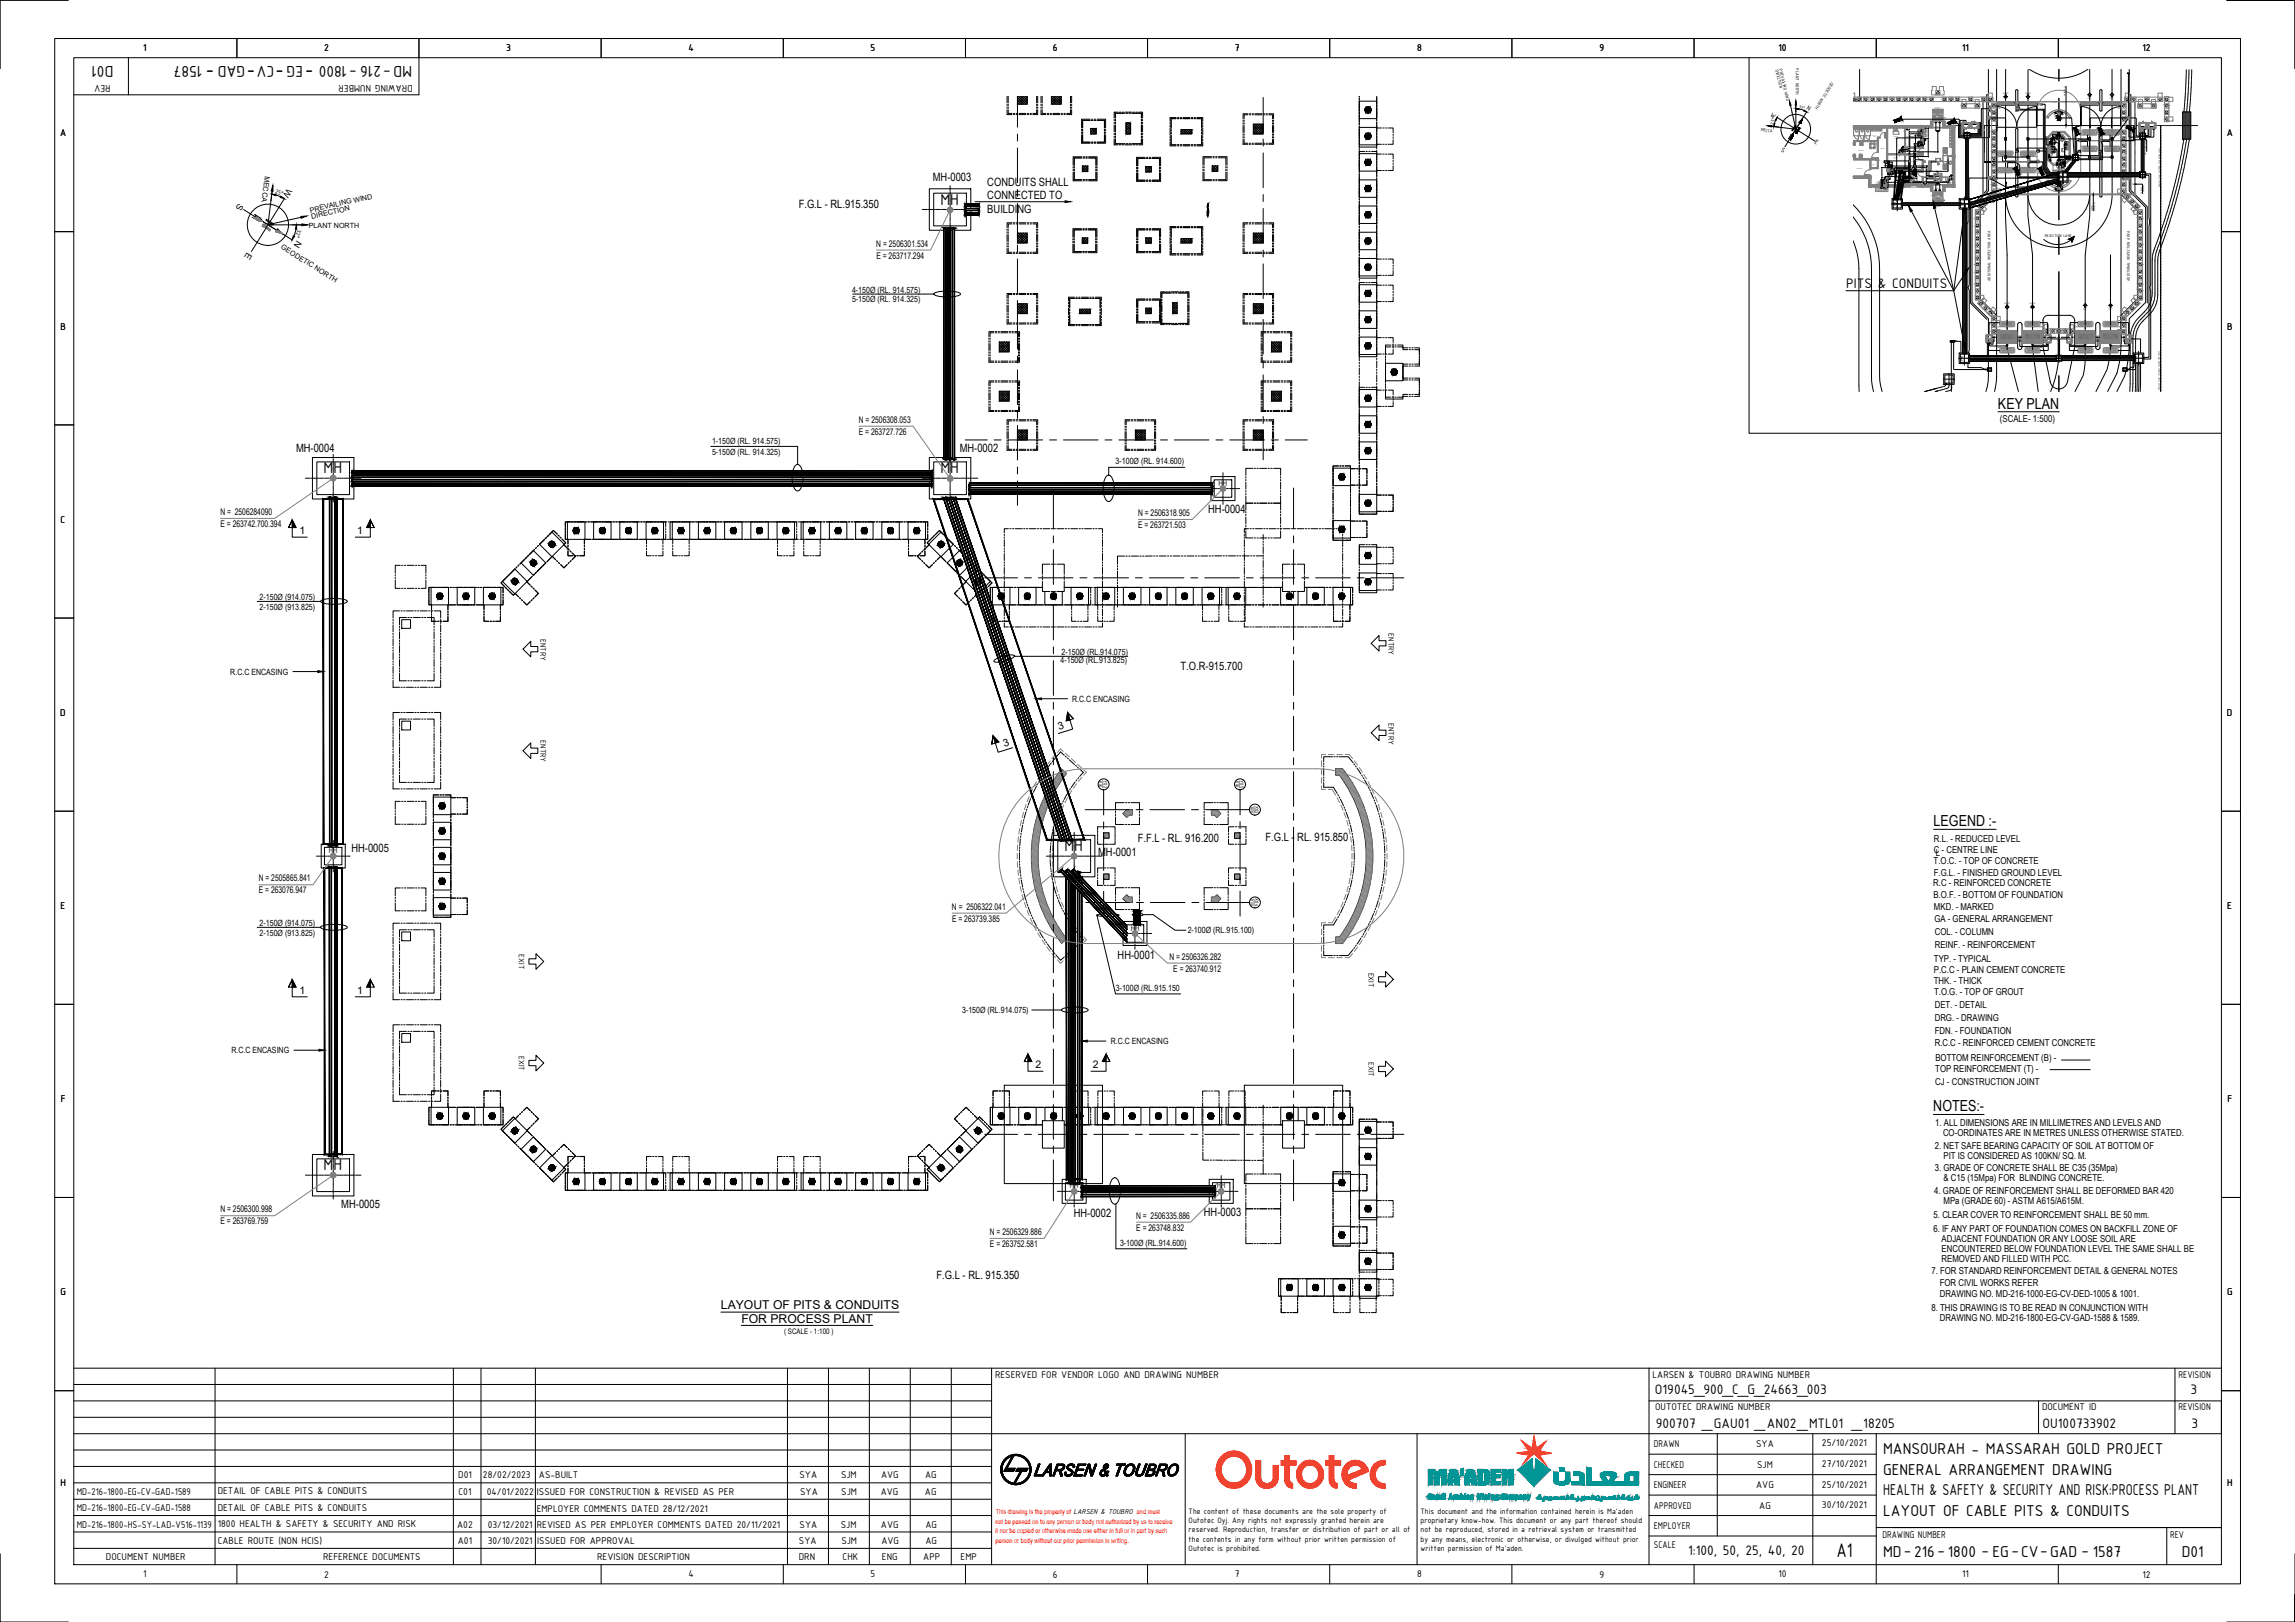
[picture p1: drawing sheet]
<svg xmlns="http://www.w3.org/2000/svg" width="841mm" height="594mm" viewBox="0 0 841 594" stroke-linecap="round" stroke-linejoin="round" font-family="sans-serif">
<defs><g id="words">
<text font-size="7.8" x="673" y="570.3">A1</text>
<g font-size="6.2">
<text x="41.6" y="24.1" transform="rotate(180 41.6 24.1)">D01</text>
<text x="78.3" y="25" transform="rotate(180 78.3 25)">-</text>
<text x="93.3" y="25" transform="rotate(180 93.3 25)">-</text>
<text x="103.9" y="25" transform="rotate(180 103.9 25)">-</text>
<text x="114.8" y="25" transform="rotate(180 114.8 25)">-</text>
<text x="151" y="24.1" transform="rotate(180 151 24.1)">MD-216 -1800 -EG -CV-GAD - 1587</text>
<text x="344.6" y="74.9">MH</text>
<text x="118.6" y="173.3">MH</text>
<text x="344.6" y="173.3">MH</text>
<text x="390.1" y="311.7">MH</text>
<text x="118.6" y="428.6">MH</text>
<text x="690.1" y="532.6">MANSOURAH - MASSARAH GOLD PROJECT</text>
<text x="690.1" y="540.1">GENERAL ARRANGEMENT DRAWING</text>
<text x="690.1" y="547.6">HEALTH &amp; SAFETY &amp; SECURITY AND RISK:PROCESS PLANT</text>
<text x="690.1" y="555.1">LAYOUT OF CABLE PITS &amp; CONDUITS</text>
<text x="690.1" y="570.1">MD-216-1800 - EG-CV-GAD - 1587</text>
<text x="799.5" y="570.1">D01</text>
</g>
<g font-size="5.6">
<text x="732.2" y="149.6">KEY PLAN</text>
<text x="708.6" y="302.6">LEGEND :-</text>
<text x="708.5" y="407">NOTES:-</text>
</g>
<g font-size="5.4">
<text x="676.6" y="105.5">PITS &amp; CONDUITS</text>
<text x="606.5" y="510.6">O19045_900_C_G_24663_003</text>
<text x="802.7" y="510.6">3</text>
<text x="606.8" y="523.1">900707 _GAU01 _AN02_MTL01 _18205</text>
<text x="748.5" y="523.1">OU100733902</text>
<text x="803" y="523.1">3</text>
<text x="618.6" y="569.7">1:100, 50, 25, 40, 20</text>
</g>
<g font-size="4.5">
<text x="264.2" y="479.6">LAYOUT OF PITS &amp; CONDUITS</text>
<text x="271.7" y="484.5">FOR PROCESS PLANT</text>
</g>
<g font-size="4.2">
<text x="341.8" y="66.4">MH-0003</text>
<text x="361.8" y="68.1">CONDUITS SHALL</text>
<text x="292.7" y="76">F.G.L - RL.915.350</text>
<text x="361.8" y="72.7">CONNECTED TO</text>
<text x="361.8" y="78.2">BUILDING</text>
<text x="108.5" y="165.7">MH-0004</text>
<text x="351.7" y="165.7">MH-0002</text>
<text x="442.8" y="188.1">HH-0004</text>
<text x="432.6" y="245.4">T.O.R-915.700</text>
<text x="128.8" y="311.9">HH-0005</text>
<text x="416.9" y="308.3">F.F.L - RL. 916.200</text>
<text x="463.7" y="308">F.G.L - RL. 915.850</text>
<text x="402.4" y="313.6">MH-0001</text>
<text x="409.6" y="351.4">HH-0001</text>
<text x="125.1" y="442.3">MH-0005</text>
<text x="393.5" y="445.6">HH-0002</text>
<text x="441.1" y="445.5">HH-0003</text>
<text x="343.2" y="468.3">F.G.L - RL. 915.350</text>
</g>
<g font-size="3.9">
<text x="52.5" y="18.8">1</text>
<text x="118.8" y="18.9">2</text>
<text x="185.5" y="18.7">3</text>
<text x="252.3" y="18.8">4</text>
<text x="319" y="18.7">5</text>
<text x="385.9" y="18.8">6</text>
<text x="452.6" y="18.8">7</text>
<text x="519.3" y="18.8">8</text>
<text x="586.1" y="18.7">9</text>
<text x="651.7" y="18.8">10</text>
<text x="719.1" y="18.8">11</text>
<text x="785.1" y="18.9">12</text>
<text x="40.5" y="31" transform="rotate(180 40.5 31)">REV</text>
<text x="151.2" y="31" transform="rotate(180 151.2 31)">DRAWING NUMBER</text>
<text x="22" y="50">A</text>
<text x="816" y="50">A</text>
<text x="22.2" y="120.7">B</text>
<text x="816.2" y="120.7">B</text>
<text x="22.2" y="191.4">C</text>
<text x="109.8" y="195.7">1</text>
<text x="130.8" y="195.7">1</text>
<text x="22.1" y="262.2">D</text>
<text x="816.1" y="262.2">D</text>
<text x="388.1" y="267.4" transform="rotate(-17 388.1 267.4)">3</text>
<text x="368.1" y="273.7" transform="rotate(-18 368.1 273.7)">3</text>
<text x="22.2" y="333">E</text>
<text x="816.2" y="333">E</text>
<text x="109.8" y="364">1</text>
<text x="130.8" y="364">1</text>
<text x="379.4" y="391.3">2</text>
<text x="400.5" y="391.3">2</text>
<text x="22.3" y="403.7">F</text>
<text x="816.3" y="403.7">F</text>
<text x="22.2" y="474.4">G</text>
<text x="816.2" y="474.4">G</text>
<text x="364.6" y="504.6">RESERVED FOR VENDOR LOGO AND DRAWING NUMBER</text>
<text x="605.6" y="504.6">LARSEN &amp; TOUBRO DRAWING NUMBER</text>
<text x="798.3" y="504.6">REVISION</text>
<text x="606.5" y="516.6">OUTOTEC DRAWING NUMBER</text>
<text x="748.3" y="516.6">DOCUMENT ID</text>
<text x="798.3" y="516.6">REVISION</text>
<text x="606.1" y="530.1">DRAWN</text>
<text x="643.5" y="530">SYA</text>
<text x="667.7" y="529.7">25/10/2021</text>
<text x="606.1" y="537.6">CHECKED</text>
<text x="643.9" y="537.6">SJM</text>
<text x="667.7" y="537.4">27/10/2021</text>
<text x="22.2" y="544.2">H</text>
<text x="167.9" y="541.3">D01</text>
<text x="177" y="541.3">28/02/2023</text>
<text x="197.5" y="541.3">AS-BUILT</text>
<text x="293" y="541.3">SYA</text>
<text x="308.2" y="541.3">SJM</text>
<text x="322.9" y="541.3">AVG</text>
<text x="339" y="541.3">AG</text>
<text x="606.1" y="545.1">ENGINEER</text>
<text x="643.5" y="545">AVG</text>
<text x="667.7" y="544.8">25/10/2021</text>
<text x="816.2" y="544.2">H</text>
<text x="28.1" y="547.6">MD-216-1800-EG-CV-GAD-1589</text>
<text x="79.8" y="547.3">DETAIL OF CABLE PITS &amp; CONDUITS</text>
<text x="168" y="547.6">C01</text>
<text x="178.4" y="547.6">04/01/2022</text>
<text x="196.8" y="547.6">ISSUED FOR CONSTRUCTION &amp; REVISED AS PER</text>
<text x="293.2" y="547.6">SYA</text>
<text x="308.3" y="547.6">SJM</text>
<text x="322.7" y="547.6">AVG</text>
<text x="338.9" y="547.6">AG</text>
<text x="28.1" y="553.6">MD-216-1800-EG-CV-GAD-1588</text>
<text x="79.8" y="553.4">DETAIL OF CABLE PITS &amp; CONDUITS</text>
<text x="196.7" y="553.6">EMPLOYER COMMENTS DATED 28/12/2021</text>
<text x="606.1" y="552.6">APPROVED</text>
<text x="644.7" y="552.6">AG</text>
<text x="667.7" y="552.5">30/10/2021</text>
<text x="28.1" y="559.5">MD-216-1800-HS-SY-LAD-V516-1139</text>
<text x="79.8" y="559.4">1800 HEALTH &amp; SAFETY &amp; SECURITY AND RISK</text>
<text x="167.5" y="559.6">A02</text>
<text x="178.7" y="559.6">03/12/2021</text>
<text x="196.7" y="559.6">REVISED AS PER EMPLOYER COMMENTS DATED 20/11/2021</text>
<text x="293" y="559.6">SYA</text>
<text x="308.1" y="559.6">SJM</text>
<text x="322.8" y="559.6">AVG</text>
<text x="339.2" y="559.6">AG</text>
<text x="606.1" y="560.1">EMPLOYER</text>
<text x="689.8" y="563.2">DRAWING NUMBER</text>
<text x="795.3" y="563.2">REV</text>
<text x="79.8" y="565.3">CABLE ROUTE (NON HCIS)</text>
<text x="167.8" y="565.6">A01</text>
<text x="178.7" y="565.6">30/10/2021</text>
<text x="196.9" y="565.6">ISSUED FOR APPROVAL</text>
<text x="292.8" y="565.6">SYA</text>
<text x="308.3" y="565.6">SJM</text>
<text x="323" y="565.6">AVG</text>
<text x="339.1" y="565.6">AG</text>
<text x="606.1" y="567">SCALE</text>
<text x="38.8" y="571.3">DOCUMENT NUMBER</text>
<text x="118.4" y="571.3">REFERENCE DOCUMENTS</text>
<text x="218.8" y="571.3">REVISION DESCRIPTION</text>
<text x="292.7" y="571.3">DRN</text>
<text x="308.8" y="571.3">CHK</text>
<text x="323.2" y="571.3">ENG</text>
<text x="338.4" y="571.3">APP</text>
<text x="352" y="571.3">EMP</text>
<text x="52.5" y="577.7">1</text>
<text x="118.8" y="577.8">2</text>
<text x="252.3" y="577.7">4</text>
<text x="319" y="577.7">5</text>
<text x="385.9" y="577.8">6</text>
<text x="452.6" y="577.7">7</text>
<text x="519.3" y="577.7">8</text>
<text x="586.1" y="577.9">9</text>
<text x="651.7" y="577.7">10</text>
<text x="719.1" y="577.7">11</text>
<text x="785.1" y="577.8">12</text>
</g>
<g font-size="3.5">
<text x="732.9" y="154.6">(SCALE- 1:500)</text>
<text x="708.7" y="308.5">R.L. - REDUCED LEVEL</text>
<text x="708.6" y="316.6">T.O.C. - TOP OF CONCRETE</text>
<text x="708.6" y="312.4">C - CENTRE LINE</text>
<text x="709.4" y="313.5">L</text>
<text x="708.6" y="320.9">F.G.L. - FINISHED GROUND LEVEL</text>
<text x="708.5" y="324.6">R.C - REINFORCED CONCRETE</text>
<text x="708.5" y="328.8">B.O.F. - BOTTOM OF FOUNDATION</text>
<text x="708.7" y="333.3">MKD. - MARKED</text>
<text x="708.9" y="337.7">GA - GENERAL ARRANGEMENT</text>
<text x="709" y="342.5">COL. - COLUMN</text>
<text x="709" y="347.2">REINF. - REINFORCEMENT</text>
<text x="708.7" y="352.3">TYP. - TYPICAL</text>
<text x="708.7" y="356.5">P.C.C - PLAIN CEMENT CONCRETE</text>
<text x="708.7" y="360.4">THK. - THICK</text>
<text x="708.8" y="364.3">T.O.G. - TOP OF GROUT</text>
<text x="709" y="369.2">DET. - DETAIL</text>
<text x="709" y="374.1">DRG. - DRAWING</text>
<text x="709" y="378.6">FDN. - FOUNDATION</text>
<text x="709" y="383.1">R.C.C - REINFORCED CEMENT CONCRETE</text>
<text x="709.2" y="388.4">BOTTOM REINFORCEMENT (B) -</text>
<text x="709.2" y="392.6">TOP REINFORCEMENT (T) -</text>
<text x="709.2" y="397.5">CJ - CONSTRUCTION JOINT</text>
<text x="709.2" y="412.5">1. ALL DIMENSIONS ARE IN MILLIMETRES AND LEVELS AND</text>
<text x="712" y="416.2">CO-ORDINATES ARE IN METRES UNLESS OTHERWISE STATED.</text>
<text x="709" y="420.8">2. NET SAFE BEARING CAPACITY OF SOIL AT BOTTOM OF</text>
<text x="712.2" y="424.5">PIT IS CONSIDERED AS 100KN/ SQ. M.</text>
<text x="709" y="428.9">3. GRADE OF CONCRETE SHALL BE C35 (35Mpa)</text>
<text x="708.8" y="437.5">4. GRADE OF REINFORCEMENT SHALL BE DEFORMED BAR 420</text>
<text x="712.2" y="432.6">&amp; C15 (15Mpa) FOR BLINDING CONCRETE.</text>
<text x="712.2" y="440.9">MPa (GRADE 60) - ASTM A615/A615M.</text>
<text x="708.6" y="446">5. CLEAR COVER TO REINFORCEMENT SHALL BE 50 mm.</text>
<text x="708.5" y="451.2">6. IF ANY PART OF FOUNDATION COMES ON BACKFILL ZONE OF</text>
<text x="711.5" y="454.8">ADJACENT FOUNDATION OR ANY LOOSE SOIL ARE</text>
<text x="711.5" y="458.4">ENCOUNTERED BELOW FOUNDATION LEVEL THE SAME SHALL BE</text>
<text x="707.8" y="466.4">7. FOR STANDARD REINFORCEMENT DETAIL &amp; GENERAL NOTES</text>
<text x="711.5" y="462.2">REMOVED AND FILLED WITH PCC.</text>
<text x="710.8" y="470.9">FOR CIVIL WORKS REFER</text>
<text x="710.9" y="475.2">DRAWING NO. MD-216-1000-EG-CV-DED-1005 &amp; 1001.</text>
<text x="707.8" y="480.1">8. THIS DRAWING IS TO BE READ IN CONJUNCTION WITH</text>
<text x="710.9" y="484">DRAWING NO. MD-216-1800-EG-CV-GAD-1588 &amp; 1589.</text>
</g>
<g font-size="3.4">
<text x="321.1" y="90.4">N = 2506301.534</text>
<text x="321.2" y="94.8">E = 263717.294</text>
<text x="314.7" y="154.9">N = 2506308.053</text>
<text x="314.7" y="159.3">E = 263727.726</text>
<text x="80.8" y="188.7">N = 2506284090</text>
<text x="417.1" y="189">N = 2506318.905</text>
<text x="80.8" y="193.1">E = 263742.700.394</text>
<text x="417.1" y="193.4">E = 263721.503</text>
<text x="94.8" y="322.8">N = 2505865.841</text>
<text x="94.9" y="327.3">E = 263076.947</text>
<text x="348.9" y="333.3">N = 2506322.041</text>
<text x="348.9" y="337.6">E = 263739.385</text>
<text x="428.5" y="351.6">N = 2506326.282</text>
<text x="430" y="355.9">E = 263740.912</text>
<text x="80.8" y="444">N = 2506300.998</text>
<text x="80.8" y="448.5">E = 263769.759</text>
<text x="416.4" y="446.5">N = 2506335.886</text>
<text x="362.7" y="452.4">N = 2506329.886</text>
<text x="416.4" y="450.9">E = 263748.832</text>
<text x="362.8" y="456.8">E = 263752.581</text>
</g>
<g font-size="3.3">
<text x="105.2" y="68.9" transform="rotate(122 105.2 68.9)">W</text>
<text x="87.4" y="74.4" transform="rotate(122 87.4 74.4)">S</text>
<text x="108.8" y="87.7" transform="rotate(122 108.8 87.7)">N</text>
<text x="90.6" y="92.3" transform="rotate(122 90.6 92.3)">E</text>
</g>
<g font-size="3.1">
<text x="312.2" y="107.2">4-150Ø (RL. 914.575)</text>
<text x="312.2" y="110.5">5-150Ø (RL. 914.325)</text>
<text x="260.9" y="162.4">1-150Ø (RL. 914.575)</text>
<text x="260.9" y="166.8">5-150Ø (RL. 914.325)</text>
<text x="408.8" y="170.1">3-100Ø (RL. 914.600)</text>
<text x="446.6" y="177.9">HH</text>
<text x="95.2" y="219.6">2-150Ø (914.075)</text>
<text x="95.2" y="223.4">2-150Ø (913.825)</text>
<text x="508.8" y="232" transform="rotate(90 508.8 232)">ENTRY</text>
<text x="198.1" y="234" transform="rotate(90 198.1 234)">ENTRY</text>
<text x="389" y="239.7">2-150Ø (RL.914.075)</text>
<text x="388.6" y="242.9">4-150Ø (RL.913.825)</text>
<text x="84.4" y="247.1">R.C.C ENCASING</text>
<text x="392.9" y="257">R.C.C ENCASING</text>
<text x="508.8" y="264.8" transform="rotate(90 508.8 264.8)">ENTRY</text>
<text x="198.1" y="271.2" transform="rotate(90 198.1 271.2)">ENTRY</text>
<text x="120.5" y="312.5">HH</text>
<text x="95.2" y="339">2-150Ø (914.075)</text>
<text x="414.3" y="340.8">HH</text>
<text x="435.3" y="341.6">2-100Ø (RL.915.100)</text>
<text x="95.2" y="342.7">2-150Ø (913.825)</text>
<text x="190.1" y="349.6" transform="rotate(90 190.1 349.6)">EXIT</text>
<text x="501.5" y="356.2" transform="rotate(90 501.5 356.2)">EXIT</text>
<text x="408.9" y="363.1">3-100Ø (RL.915.150</text>
<text x="352.6" y="371">3-150Ø (RL.914.075)</text>
<text x="407" y="382.4">R.C.C ENCASING</text>
<text x="84.8" y="385.8">R.C.C ENCASING</text>
<text x="190.1" y="386.8" transform="rotate(90 190.1 386.8)">EXIT</text>
<text x="501.5" y="389" transform="rotate(90 501.5 389)">EXIT</text>
<text x="392" y="435.3">HH</text>
<text x="445.9" y="435.3">HH</text>
<text x="410.4" y="456.3">3-100Ø (RL.914.600)</text>
<text x="435.6" y="554.6">The content of these documents are the sole property of</text>
<text x="435.6" y="557.9">Outotec Oyj. Any rights not expressly granted herein are</text>
<text x="520.6" y="554.6">This document and the information contained herein is Ma'aden</text>
<text x="520.6" y="557.9">proprietary know-how. This document or any part thereof should</text>
<text x="435.6" y="561.3">reserved. Reproduction, transfer or distribution of part or all of</text>
<text x="520.6" y="561.3">not be reproduced, stored in a retrieval system or transmitted</text>
<text x="435.6" y="564.6">the contents in any form without prior written permission of</text>
<text x="435.6" y="567.9">Outotec is prohibited.</text>
<text x="520.6" y="564.6">by any means, electronic or otherwise, or divulged without prior</text>
<text x="520.6" y="567.9">written permission of Ma'aden.</text>
</g>
<text font-size="2.8" x="287.3" y="488.7">( SCALE - 1:100 )</text>
<g font-size="2.6">
<text x="661.9" y="40.1" transform="rotate(32 661.9 40.1)">N</text>
<text x="648.6" y="42.4" transform="rotate(33 648.6 42.4)">W</text>
<text x="664.8" y="52.5" transform="rotate(33 664.8 52.5)">E</text>
<text x="704.1" y="52.6">1</text>
<text x="704.5" y="52.6">7</text>
<text x="785.3" y="48.3">1</text>
<text x="652.5" y="55.1" transform="rotate(32 652.5 55.1)">S</text>
<text x="697.8" y="56.1">7</text>
<text x="738.4" y="56.4">7</text>
<text x="746.1" y="56.4">7</text>
<text x="760.9" y="56.8">2</text>
<text x="761.3" y="56.4">7</text>
<text x="761.3" y="56.8">8</text>
<text x="769.1" y="56.4">7</text>
<text x="97.1" y="64.4" transform="rotate(97 97.1 64.4)">MECCA</text>
<text x="689.7" y="60.7">0</text>
<text x="690" y="60.3">1</text>
<text x="754.9" y="62.4">7</text>
<text x="754.9" y="62.1">1</text>
<text x="689.7" y="66.7">0</text>
<text x="689.7" y="66.3">*</text>
<text x="690.4" y="70.2">7</text>
<text x="691.4" y="66.7">7</text>
<text x="691.4" y="66.3">9</text>
<text x="113.7" y="77.9" transform="rotate(-13 113.7 77.9)">PREVAILING WIND</text>
<text x="113.2" y="83.5">PLANT NORTH</text>
<text x="114.3" y="80.2" transform="rotate(-13 114.3 80.2)">DIRECTION</text>
<text x="102.8" y="91" transform="rotate(32 102.8 91)">GEODETIC NORTH</text>
</g>
<g font-size="2.6" fill="#808080">
<text x="718.6" y="46.6">7</text>
<text x="719" y="46.6">9</text>
<text x="722.1" y="46.6">9</text>
<text x="784.9" y="48">9</text>
<text x="785.3" y="48">7</text>
<text x="788.1" y="48">9</text>
<text x="788.5" y="48">7</text>
<text x="704.1" y="52.2">3</text>
<text x="704.5" y="52.2">9</text>
<text x="697.8" y="55.7">1</text>
<text x="698.1" y="56.1">9</text>
<text x="689.7" y="60.3">*</text>
</g>
<g font-size="2.5" fill="#f00">
<text x="364.9" y="554.4">This drawing is the property of LARSEN &amp; TOUBRO and must</text>
<text x="364.8" y="558.1">not be passed on to any person or body not authorized by us to receive</text>
<text x="364.8" y="561.7">it nor be copied or otherwise made use either in full or in part by such</text>
<text x="364.8" y="565.3">person or body without our prior permission in writing.</text>
</g>
<g font-size="2.4">
<text x="100.7" y="70.8" transform="rotate(20 100.7 70.8)">25°</text>
<text x="109" y="83.8" transform="rotate(106 109 83.8)">32°</text>
</g>
<g font-size="2">
<text x="404.5" y="285.8" transform="rotate(90 404.5 285.8)">Y02</text>
<text x="454.5" y="285.8" transform="rotate(90 454.5 285.8)">Y05</text>
<text x="459.9" y="295.1" transform="rotate(90 459.9 295.1)">X02</text>
<text x="459.9" y="329" transform="rotate(90 459.9 329)">X04</text>
</g>
<g font-size="1.7">
<text x="650.6" y="25.7" transform="rotate(77 650.6 25.7)">DIRECTION</text>
<text x="652" y="25.4" transform="rotate(77 652 25.4)">PREVAILING WIND</text>
<text x="658.1" y="25.1" transform="rotate(90 658.1 25.1)">PLANT NORTH</text>
<text x="671.1" y="30" transform="rotate(122 671.1 30)">GEODETIC NORTH</text>
<text x="659.2" y="39.6" transform="rotate(15 659.2 39.6)">32°</text>
<text x="645.2" y="48" transform="rotate(7 645.2 48)">MECCA</text>
<text x="649.8" y="45.6" transform="rotate(-70 649.8 45.6)">25°</text>
</g>
<g font-size="1.6">
<text x="755.6" y="65.7" transform="rotate(-90 755.6 65.7)">MH</text>
<text x="694.8" y="75.6" transform="rotate(-90 694.8 75.6)">MH</text>
<text x="719.4" y="75.6" transform="rotate(-90 719.4 75.6)">MH</text>
<text x="749.3" y="86.6">REJECTION LANE</text>
<text x="729.5" y="102.9" transform="rotate(-90 729.5 102.9)">ADDITIONAL INSPECTION AREA</text>
<text x="780.5" y="102.9" transform="rotate(-90 780.5 102.9)">ADDITIONAL INSPECTION AREA</text>
<text x="719.4" y="132.1" transform="rotate(-90 719.4 132.1)">MH</text>
<text x="783.2" y="132.1" transform="rotate(-90 783.2 132.1)">MH</text>
<text x="402.8" y="286.2" transform="rotate(90 402.8 286.2)">B08</text>
<text x="452.8" y="286.2" transform="rotate(90 452.8 286.2)">B08</text>
<text x="458.3" y="295.5" transform="rotate(90 458.3 295.5)">B08</text>
<text x="458.3" y="329.5" transform="rotate(90 458.3 329.5)">B08</text>
</g>
<g font-size=".8">
<text x="734.1" y="34.5">ENTRY</text>
<text x="742.3" y="34.5">ENTRY</text>
<text x="756.9" y="35.2" transform="rotate(-90 756.9 35.2)">FIXED GRILL</text>
<text x="765.2" y="36.3">EXIT</text>
<text x="773.3" y="36.3">EXIT</text>
<text x="720.5" y="50.1" transform="rotate(-90 720.5 50.1)">HH</text>
<text x="784.9" y="50.2" transform="rotate(-90 784.9 50.2)">HH</text>
<text x="760.3" y="58.1" transform="rotate(-90 760.3 58.1)">HH</text>
<text x="786.5" y="56.8" transform="rotate(-90 786.5 56.8)">ANTI-CLIMB FENCE</text>
<text x="784.9" y="64.4" transform="rotate(-90 784.9 64.4)">HH</text>
<text x="785" y="70.9" transform="rotate(-90 785 70.9)">CANOPY</text>
<text x="785.8" y="70.9" transform="rotate(-90 785.8 70.9)">SUNSHADE</text>
<text x="791.6" y="68.5" transform="rotate(-90 791.6 68.5)">PROCESS PLANT INTERNAL SEPARATION FENCE</text>
<text x="767" y="77.3" transform="rotate(-90 767 77.3)">CANOPY</text>
<text x="767.8" y="77.3" transform="rotate(-90 767.8 77.3)">SUNSHADE</text>
<text x="734.6" y="111.5">ENTRY</text>
<text x="743.9" y="111.5">ENTRY</text>
<text x="763.5" y="113.5">EXIT</text>
<text x="772.8" y="113.5">EXIT</text>
<text x="754.2" y="131.6" transform="rotate(-90 754.2 131.6)">HH</text>
<text x="791.5" y="143" transform="rotate(-90 791.5 143)">PROCESS PLANT INTERNAL SEPARATION FENCE</text>
</g>
<g font-size=".7">
<text x="728.8" y="40.5">G</text>
<text x="728.8" y="39.6">R</text>
<text x="738.9" y="40.5">G</text>
<text x="738.9" y="39.6" transform="rotate(6 738.9 39.6)">R</text>
<text x="730.2" y="124.8">G</text>
<text x="730.2" y="123.9">R</text>
<text x="740" y="124.8">G</text>
<text x="740" y="123.9">R</text>
<text x="768.6" y="124.8">G</text>
<text x="768.6" y="123.9">R</text>
<text x="778.3" y="124.8">G</text>
<text x="778.3" y="123.9">R</text>
</g>
<g font-size=".6">
<text x="753.8" y="43.7" transform="rotate(-90 753.8 43.7)">PTZ</text>
<text x="755.7" y="67.9" transform="rotate(-90 755.7 67.9)">PTZ</text>
</g>
<g font-size=".4">
<text x="709" y="39.6">(ENTRY/EXIT)</text>
<text x="709.4" y="46.5">AIR LOCK</text>
<text x="686.2" y="49.8">TOILET</text>
<text x="686.5" y="50.2">WASH</text>
<text x="687.5" y="49.8">&amp;</text>
<text x="694" y="50.3">INDUCTION</text>
<text x="694.4" y="50.7">ROOM</text>
<text x="698.4" y="50">ID ROOM</text>
<text x="702.8" y="52.5" transform="rotate(90 702.8 52.5)">JB</text>
<text x="709.9" y="48.1">JB</text>
<text x="681" y="55.2">BREAK ROOM</text>
<text x="689.2" y="54.7">CORRIDOR</text>
<text x="693.9" y="57.8">ELECTRICAL</text>
<text x="694.4" y="58.2">ROOM</text>
<text x="696.7" y="54.6" transform="rotate(90 696.7 54.6)">JB</text>
<text x="700.3" y="59.4">PRAYER ROOM</text>
<text x="701.3" y="55.1">CORRIDOR</text>
<text x="708.6" y="56.1">SEARCH ROOM</text>
<text x="754.2" y="58.7">JB</text>
<text x="680.3" y="61.9">PRAYER ROOM</text>
<text x="686" y="60.6">STORE</text>
<text x="693.2" y="60.6" transform="rotate(90 693.2 60.6)">JB</text>
<text x="693.5" y="63.4" transform="rotate(90 693.5 63.4)">JB</text>
<text x="695.2" y="64.8">EQUIPMENT</text>
<text x="695.3" y="64.4">SECURITY</text>
<text x="695.6" y="65.2">ROOM</text>
<text x="701.4" y="63.7">TOILET</text>
<text x="701.8" y="64.1">WASH</text>
<text x="702.8" y="63.7">&amp;</text>
<text x="689.4" y="66.1">JB</text>
<text x="696.7" y="66.6" transform="rotate(-90 696.7 66.6)">WALL</text>
<text x="697" y="66.6" transform="rotate(-90 697 66.6)">RACK</text>
<text x="709.9" y="67.4">JB</text>
</g>
<g font-size=".3">
<text x="697.6" y="53.7" transform="rotate(90 697.6 53.7)">EP</text>
<text x="704" y="51.4" transform="rotate(90 704 51.4)">EP</text>
<text x="692.1" y="59.6" transform="rotate(-90 692.1 59.6)">EP</text>
<text x="750.8" y="57" transform="rotate(90 750.8 57)">PDP</text>
<text x="694.5" y="62.8">UPSP</text>
<text x="697.4" y="63.2" transform="rotate(90 697.4 63.2)">A C</text>
<text x="697.4" y="63.6" transform="rotate(90 697.4 63.6)">P</text>
<text x="697.4" y="64.9" transform="rotate(90 697.4 64.9)">C P</text>
<text x="690.8" y="67.3">EP</text>
<text x="709.3" y="69.4">AIR LOCK</text>
<text x="708.9" y="72.6">(ENTRY/EXIT)</text>
<text x="708.9" y="75.8">(ENTRY/EXIT)</text>
</g>
<text font-size=".3" fill="#808080" x="757.7" y="53.7" transform="rotate(-90 757.7 53.7)">EAB</text>
<g font-size=".2">
<text x="720.8" y="45.2" transform="rotate(180 720.8 45.2)">AUSC</text>
<text x="724" y="45.2" transform="rotate(180 724 45.2)">AUSC</text>
<text x="785" y="46.8">AUSC</text>
<text x="788.1" y="46.8">AUSC</text>
<text x="705.2" y="51.4" transform="rotate(-90 705.2 51.4)">AUSC</text>
<text x="691" y="59.1" transform="rotate(90 691 59.1)">AUSC</text>
<text x="698.6" y="54.6">AUSC</text>
<text x="751.1" y="58.6" transform="rotate(45 751.1 58.6)">UPSP</text>
<text x="691" y="65.1" transform="rotate(90 691 65.1)">AUSC</text>
<text x="692.1" y="65.6" transform="rotate(-90 692.1 65.6)">AUSC</text>
<text x="710" y="65.7">AUSC</text>
<text x="710.4" y="64.2" transform="rotate(180 710.4 64.2)">AUSC</text>
<text x="755.6" y="61">AUSC</text>
<text x="690.9" y="68.8">AUSC</text>
</g>
<text font-size=".2" fill="#808080" x="704.1" y="49.3" transform="rotate(90 704.1 49.3)">EAB</text>
</g></defs>
<!-- layer: s-coh -->
<g fill="none" stroke="#808080" stroke-width=".37">
<path d="M379.8 299.9l2 2.1M379.9 299.6l2 2M380 299.3l2 2M380.1 299l2 2M380.2 298.6l2 2M380.3 298.3l2 2M380.4 298l1.9 1.9M380.5 297.7l1.9 1.9M380.6 297.4l2 1.9M380.7 297l1.9 2M380.8 296.7l1.9 1.9M380.9 296.4l1.9 1.9"/>
<path d="M381 296.1l1.9 1.9M381.2 295.8l1.9 1.9M381.2 295.5l1.9 1.9M381.4 295.2l1.9 1.9M381.5 294.9l1.9 1.9M381.6 294.6l1.9 1.8M381.7 294.3l1.9 1.8M381.9 293.9l1.8 1.9M382 293.6l1.9 1.9M382.1 293.3l1.9 1.9M382.3 293l1.8 1.9M382.4 292.7l1.8 1.9"/>
<path d="M382.5 292.5l1.8 1.8M382.6 292.2l1.9 1.8M382.8 291.9l1.8 1.8M382.9 291.6l1.9 1.8M383 291.3l1.9 1.8M383.2 291l1.8 1.8M383.3 290.8l1.8 1.8M383.4 290.5l1.9 1.8M383.6 290.2l1.8 1.8M383.7 289.9l1.9 1.8M383.9 289.6l1.8 1.8M384 289.4l1.9 1.7"/>
<path d="M384.2 289.1l1.8 1.7M384.3 288.8l1.8 1.8M384.5 288.5l1.8 1.8M384.6 288.3l1.8 1.7M384.8 288l1.8 1.7M385 287.7l1.7 1.8M385.1 287.5l1.8 1.7M385.3 287.2l1.7 1.7M385.4 286.9l1.8 1.8M385.6 286.7l1.7 1.7M385.7 286.4l1.8 1.7M385.9 286.1l1.8 1.8"/>
<path d="M386.1 285.8l1.7 1.8M386.2 285.6l1.8 1.8M386.4 285.3l1.7 1.8M386.6 285.1l1.7 1.7M386.7 284.8l1.8 1.8M386.9 284.6l1.7 1.7M387.1 284.3l1.7 1.8M387.3 284.1l1.7 1.7M387.5 283.9l1.7 1.7M387.6 283.6l1.8 1.7M387.8 283.4l1.7 1.7M388 283.1l1.7 1.7"/>
<path d="M388.1 282.8l1.8 1.8M388.4 282.6l1.6 1.7M388.5 282.4l1.8 1.7M388.7 282.1l1.7 1.8M388.9 281.9l1.7 1.7M389.5 282.1l1.3 1.3M411.6 297.9l1.4 1.4M411.8 297.7l1.4 1.4M412 297.4l1.4 1.5M412.2 297.2l1.4 1.5M412.4 297l1.6 1.5M412.7 296.8l1.7 1.7"/>
<path d="M412.9 296.6l1.9 1.9M413.2 296.6l1.7 1.6M413.7 296.6l1.2 1.2M414.1 296.6l.8 .8M414.5 296.6l.4 .3M443.9 296.7l2.4 2.4M443.9 297.2l2.2 2.1M443.9 297.6l1 .9M443.9 298l.6 .5M443.9 298.4l.2 .1M444.2 296.6l2.3 2.2M444.6 296.6l2.1 2"/>
<path d="M445 296.6l1.9 1.8M445.5 296.6l1.6 1.6M445.9 296.6l1.4 1.4M489.5 281.7l7.6 7.6M489.5 282.2l8.1 8M489.5 282.6l1.4 1.3M489.5 283l1 .9M489.5 283.4l.5 .5M489.5 283.9h.1M489.7 281.6l6.9 6.8M490.2 281.6l5.8 5.8M490.6 281.6l4.8 4.7"/>
<path d="M491 281.6l3.6 3.5M491.1 284.1l6.9 7M491.4 281.6l2.3 2.2M491.9 281.6l.5 .6M492.1 285.6l6.3 6.3M492.9 286.9l5.8 5.8M493.6 288l5.5 5.4M494.2 289l5.1 5.1M494.8 290l4.8 4.8M495.2 290.9l4.7 4.6M495.7 291.7l4.4 4.5M496 292.5l4.4 4.4"/>
<path d="M496.4 293.3l4.2 4.2M496.8 294.1l4 4M497.1 294.8l3.9 3.9M497.4 295.5l3.7 3.8M497.6 296.2l3.7 3.7M497.9 296.9l3.6 3.6M498.1 297.5l3.5 3.5M498.3 298.2l3.5 3.4M498.5 298.8l3.4 3.4M498.7 299.4l3.3 3.3M498.8 300l3.3 3.2M378 311.7l2.4 2.5"/>
<path d="M378 312.1l2.4 2.5M378 312.6l2.4 2.4M378 313l2.4 2.5M378 313.4l2.5 2.5M378 313.8l2.5 2.6M378 314.3l2.5 2.5M378 314.7l2.6 2.6M378 315.1l2.6 2.6M378 310.9l2.4 2.4M378 311.3l2.4 2.4M378 315.6l2.6 2.6M378 316l2.7 2.7"/>
<path d="M378.1 310.1l2.3 2.4M378.1 310.5l2.3 2.4M378.1 316.5l2.6 2.6M378.1 316.9l2.7 2.7M378.1 309.7l2.3 2.4M378.1 317.3l2.8 2.8M378.1 309.3l2.4 2.3M378.1 317.8l2.8 2.8M378.2 308.5l2.3 2.3M378.2 308.9l2.3 2.3M378.2 318.3l2.8 2.8M378.2 308.2l2.3 2.2"/>
<path d="M378.2 318.7l2.9 2.9M378.3 307.8l2.3 2.2M378.3 319.2l2.9 2.9M378.3 307.4l2.3 2.2M378.3 319.7l3 2.9M378.4 307l2.2 2.3M378.4 306.6l2.2 2.3M378.5 306.3l2.2 2.2M378.5 305.9l2.2 2.2M378.6 305.5l2.2 2.2M378.7 305.2l2.1 2.2M378.7 304.8l2.2 2.2"/>
<path d="M378.8 304.4l2.1 2.2M378.8 304.1l2.2 2.1M378.9 303.8l2.1 2.1M379 303.4l2.1 2.1M379 303l2.2 2.1M379.1 302.7l2.1 2.1M379.2 302.3l2.1 2.1M379.3 302l2.1 2.1M379.4 301.6l2 2.1M379.5 301.3l2 2M379.5 301l2.1 2M379.6 300.6l2.1 2.1"/>
<path d="M379.7 300.3l2 2M404.4 305.2l1.8 1.8M404.4 305.7l1.4 1.3M404.4 306.1l1 .9M404.4 306.5l.5 .5M404.4 306.9l.1 .1M404.7 305l1.7 1.8M405.1 305l1.3 1.4M405.5 305l.9 1M405.9 305l.5 .5M406.3 305l.1 .1M452.4 305.3l1.7 1.8"/>
<path d="M452.4 305.7l1.3 1.4M452.4 306.2l.9 .9M452.4 306.6l.5 .5M452.4 307v.1M452.6 305l1.8 1.9M453 305l1.4 1.5M453.4 305l1 1M453.8 305l.6 .6M454.3 305l.1 .2M499 300.6l3.2 3.2M499.2 301.2l3.1 3.1M499.3 301.7l3.1 3.1"/>
<path d="M499.4 302.3l3.1 3M499.6 302.9l3 2.9M499.7 303.4l3 2.9M499.8 303.9l2.9 2.9M499.9 304.4l2.9 2.9M500 305l2.8 2.8M500.1 305.5l2.8 2.8M500.2 306l2.7 2.8M500.2 306.5l2.7 2.7M500.3 307l2.7 2.7M500.4 307.5l2.6 2.6M500.4 319.8l2.1 2.1"/>
<path d="M500.4 319.4l2.1 2.1M500.5 307.9l2.6 2.7M500.5 319l2.1 2.1M500.5 308.4l2.6 2.6M500.5 318.6l2.2 2.2M500.5 308.9l2.6 2.6M500.5 318.2l2.2 2.2M500.6 309.3l2.5 2.6M500.6 317.4l2.2 2.2M500.6 317.9l2.1 2.1M500.6 309.8l2.5 2.5M500.6 310.3l2.6 2.5"/>
<path d="M500.6 317l2.2 2.2M500.7 310.7l2.5 2.5M500.7 316.2l2.2 2.3M500.7 316.7l2.2 2.2M500.7 311.2l2.5 2.4M500.7 311.6l2.5 2.4M500.7 315.4l2.3 2.3M500.7 315.9l2.2 2.2M500.7 312.1l2.5 2.4M500.7 312.5l2.4 2.4M500.7 312.9l2.4 2.4M500.7 313.4l2.4 2.3"/>
<path d="M500.7 313.8l2.4 2.3M500.7 314.2l2.4 2.3M500.7 314.6l2.3 2.3M500.7 315l2.3 2.3M378.4 320.2l3 2.9M378.4 320.7l3.1 3M378.5 321.2l3.1 3M378.6 321.7l3.1 3.1M378.7 322.2l3.2 3.1M378.8 322.7l3.2 3.2M378.9 323.2l3.3 3.3M379 323.7l3.3 3.4"/>
<path d="M379.1 324.3l3.4 3.4M379.2 324.8l3.5 3.5M379.3 325.4l3.6 3.5M379.5 325.9l3.6 3.7M379.6 326.5l3.7 3.7M379.8 327.1l3.8 3.8M379.9 327.7l4 3.9M380.1 328.3l4 4M380.3 328.9l4.2 4.1M380.5 329.5l4.3 4.3M380.7 330.2l4.4 4.4M380.9 330.8l4.7 4.6"/>
<path d="M381.2 331.5l4.8 4.8M381.5 332.2l5 5M381.7 332.8l5.3 5.3M382 333.6l5.6 5.6M382.3 334.3l6.1 6M382.7 335.1l6.5 6.5M383.1 335.9l7.3 7.3M383.5 336.7l7.2 7.3M383.9 337.6l6.6 6.5M384.5 338.6l5.8 5.8M385 339.6l5 5M404.4 320.1l2 2"/>
<path d="M404.4 320.5l1.6 1.6M404.4 320.9l1.2 1.2M404.4 321.4l.8 .7M404.4 321.8l.3 .3M404.9 320.1l1.5 1.6M405.3 320.1l1.1 1.1M405.7 320.1l.7 .7M406.1 320.1l.3 .3M411.7 328.9l1.6 1.7M411.9 328.7l1.8 1.9M412.1 328.5l2 2.1M412.3 328.3l2.3 2.3"/>
<path d="M412.5 328.1l2.4 2.4M412.7 327.9l2.2 2.1M413.8 328.6l1.1 1M414.3 328.6l.6 .6M414.7 328.6l.2 .2M443.9 328.6l2.1 2M443.9 329l1.6 1.6M443.9 329.4l1.2 1.2M443.9 329.8l.8 .8M443.9 330.3l.4 .3M444.4 328.6l1.8 1.7M444.8 328.6l1.6 1.5"/>
<path d="M445.2 328.5l1.4 1.4M445.4 328.3l1.4 1.4M445.6 328.1l1.4 1.4M445.8 327.9l1.4 1.4M452.4 320.1l1.9 2M452.4 320.6l1.5 1.5M452.4 321l1.1 1.1M452.4 321.4l.7 .7M452.4 321.8l.3 .3M452.8 320.1l1.6 1.6M453.2 320.1l1.2 1.2M453.6 320.1l.8 .8"/>
<path d="M454.1 320.1l.3 .3M493.2 339.8l1.7 1.7M493.4 339.5l1.7 1.7M493.6 339.3l1.6 1.7M493.7 339l1.7 1.7M493.9 338.7l1.7 1.7M494 338.5l1.8 1.7M494.2 338.2l1.7 1.7M494.4 337.9l1.6 1.8M494.5 337.7l1.7 1.7M494.7 337.4l1.7 1.7M494.8 337.1l1.7 1.7"/>
<path d="M494.9 336.8l1.8 1.8M495.1 336.6l1.7 1.7M495.2 336.3l1.8 1.7M495.4 336l1.7 1.7M495.5 335.7l1.8 1.8M495.7 335.4l1.7 1.8M495.8 335.1l1.8 1.8M495.9 334.8l1.8 1.8M496.1 334.6l1.7 1.7M496.2 334.3l1.8 1.8M496.3 334l1.8 1.8M496.5 333.7l1.7 1.8"/>
<path d="M496.6 333.4l1.8 1.8M496.7 333.1l1.8 1.8M496.9 332.8l1.8 1.8M497 332.5l1.8 1.8M497.1 332.2l1.8 1.8M497.2 331.9l1.9 1.8M497.4 331.6l1.8 1.8M497.4 331.3l1.9 1.8M497.6 331l1.8 1.8M497.7 330.7l1.8 1.8M497.8 330.3l1.8 1.9M497.9 330l1.9 1.9"/>
<path d="M498 329.7l1.9 1.9M498.1 329.4l1.9 1.9M498.2 329.1l1.9 1.9M498.3 328.8l1.9 1.8M498.5 328.4l1.8 1.9M498.5 328.1l2 1.9M498.7 327.8l1.8 1.9M498.8 327.5l1.9 1.9M498.8 327.2l1.9 1.9M498.9 326.8l2 1.9M499 326.5l2 1.9M499.1 326.2l1.9 1.9"/>
<path d="M499.2 325.8l2 2M499.3 325.5l2 1.9M499.4 325.1l1.9 2M499.5 324.8l1.9 1.9M499.5 324.5l2 1.9M499.6 324.1l2 2M499.7 323.7l2 2M499.8 323.4l2 2M499.8 323.1l2 1.9M499.9 322.7l2 2M500 322.3l2 2.1M500 322l2.1 2"/>
<path d="M500.1 321.6l2 2.1M500.2 321.2l2 2.1M500.2 320.9l2.1 2M500.3 320.5l2.1 2.1M500.3 320.1l2.1 2.1M385.7 340.6l4.1 4.2M386.4 341.8l3.2 3.1M387.3 343.1l2.1 2.1M388.5 344.7l.7 .7M489.5 343.3l2.3 2.3M489.5 343.7l1.9 1.9M489.5 344.1l1.5 1.5"/>
<path d="M489.5 344.5l1 1.1M489.5 344.9l.6 .7M489.5 345.4l.2 .2M489.8 343.2l2.3 2.3M490.2 343.2l2.1 2M490.7 343.2l1.7 1.7M491 343l1.7 1.7M491.2 342.8l1.6 1.7M491.3 342.6l1.7 1.6M491.5 342.3l1.7 1.7M491.7 342.1l1.7 1.7M491.9 341.8l1.7 1.7"/>
<path d="M492.1 341.6l1.6 1.7M492.2 341.3l1.7 1.7M492.4 341.1l1.7 1.6M492.6 340.8l1.7 1.7M492.7 340.5l1.7 1.7M492.9 340.3l1.7 1.7M493.1 340l1.7 1.7"/>
</g>
<!-- layer: s-ccl -->
<path d="M389 281.7a51.3 51.3 0 0 0 0 63.7M389.1 281.7l1.7 1.6a49.1 49.1 0 0 0 0 60.5l-1.7 1.7M411.5 298l1.4-1.4h2v1.9h-1.2l-.8 .9zM443.9 296.6h2.1l1.4 1.4-1.4 1.4-.9-.9h-1.2zM490.9 284a49.7 49.7 0 0 1 0 59.2M490.9 283.9h-1.4v-2.3h2.5a51.7 51.7 0 0 1 0 63.9l-2.5 .1v-2.4h1.4M404.4 305h2v2h-2zM452.4 305h2v2.1h-2zM404.4 320.1h2v2h-2zM411.5 329.2l1.4-1.5 .8 .9h1.2v2h-2zM443.9 328.6h1.2l.9-.9 1.4 1.5-1.4 1.4h-2.1zM452.4 320.1h2v2h-2z" fill="none" stroke="#000" stroke-width=".37"/>
<!-- layer: A-LIN-20 -->
<g fill="none" stroke="#000" stroke-width=".37">
<path d="M369 35.2v2.4M369 38.2v.5M369 39.2v.5M369.5 35.2v2.4M369.5 38.2v.5M369.5 39.2v.5M379.9 35.2v2.4M379.9 38.2v.5M379.9 39.2v.5M380.3 35.2v2.4M380.3 38.2v.5M380.3 39.2v.5"/>
<path d="M381.5 35.2v2.4M381.5 38.2v.5M381.5 39.2v.5M381.9 35.2v2.4M381.9 38.2v.5M381.9 39.2v.5M392.3 35.2v2.4M392.3 38.2v.5M392.3 39.2v.5M392.7 35.2v2.4M392.7 38.2v.5M392.7 39.2v.5"/>
<path d="M369 40.2v1.8h1.9M369.5 40.2v1.3h1.4M371.4 41.5h.5M371.4 42h.5M372.4 41.5h.5M372.4 42h.5M373.4 41.5h2.5M373.4 42h2.5M376.5 41.5h.5M376.5 42h.5M377.5 41.5h.5M377.5 42h.5"/>
<path d="M379.9 40.2v1.3h-1.4M380.3 40.2v1.8h-1.8M381.5 40.2v1.8h1.8M381.9 40.2v1.3h1.4M383.8 41.5h.5M383.8 42h.5M384.8 41.5h.5M384.8 42h.5M385.8 41.5h2.6M385.8 42h2.6M388.9 41.5h.5M388.9 42h.5"/>
<path d="M389.9 41.5h.5M389.9 42h.5M392.3 40.2v1.3h-1.4M392.7 40.2v1.8h-1.8M396.4 49.3v3.2h3.1M396.4 47.3v.5M396.4 48.3v.5M396.4 57.8h-2.8v2.8M396.4 57.4h-3.1v3.2M396.7 49.3v2.8h2.8M396.7 47.3v.5M396.7 48.3v.5"/>
<path d="M396.9 57.8h.5M396.9 57.4h.5M397.9 57.8h.5M397.9 57.4h.5M398.9 57.8h2.7v2.8M398.9 57.4h3.1v3.2M399.5 44.1h-2.8v2.7M399.5 43.7h-3.1v3.1M400 52.5h.5M400 52.1h.5M400 44.1h.5M400 43.7h.5"/>
<path d="M401 52.5h.5M401 52.1h.5M401 44.1h.5M401 43.7h.5M402 44.1h2.7v2.7M402 43.7h3.2v3.1M404.7 49.3v2.8h-2.7M404.7 47.3v.5M404.7 48.3v.5M405.2 49.3v3.2h-3.2M405.2 47.3v.5M405.2 48.3v.5"/>
<path d="M408.3 50.9v2.2h1.4M408.3 43.7v.6M408.3 44.8v.5M408.3 45.8v2.5M408.3 48.8v.5M408.3 49.8v.5M408.7 50.9v1.8h3.5M408.7 43.7v.6M408.7 44.8v.5M408.7 45.8v2.5M408.7 48.8v.5M408.7 49.8v.5"/>
<path d="M409.7 41.1h-1.4v2.1M410.2 53.1h.5M410.2 41.1h.5M411.2 53.1h.5M411.2 41.1h.5M412.2 41.5h-3.5v1.7M412.2 53.1h2.6M412.2 41.1h2.6M412.7 41.5h.5M412.7 52.7h.5M413.8 41.5h.5M413.8 52.7h.5"/>
<path d="M414.8 41.5h3.5v1.7M415.3 53.1h.5M415.3 41.1h.5M416.3 53.1h.5M416.3 41.1h.5M417.3 41.1h1.4v2.1M418.3 50.9v1.8h-3.5M418.3 43.7v.6M418.3 44.8v.5M418.3 45.8v2.5M418.3 48.8v.5M418.3 49.8v.5"/>
<path d="M418.7 50.9v2.2h-1.4M418.7 43.7v.6M418.7 44.8v.5M418.7 45.8v2.5M418.7 48.8v.5M418.7 49.8v.5M419.6 58h-2.7v2.8M419.6 57.6h-3.1v3.2M420.1 58h.6M420.1 57.6h.6M421.2 58h.5M421.2 57.6h.5"/>
<path d="M422.2 58h2.7v2.8M422.2 57.6h3.1v3.2M428.8 52v1.4h2.2M428.8 44.9v.5M428.8 45.9v.6M428.8 47v2.5M428.8 50v.5M428.8 51v.5M429.2 49.5v3.6h1.8M429.2 47.5v.5M429.2 48.5v.5M431 43.4h-1.8v3.6"/>
<path d="M431 43.1h-2.2v1.3M431.5 53.1h.5M431.5 43.4h.5M431.5 53.4h.5M431.5 43.1h.5M432.5 53.1h.5M432.5 43.4h.5M432.5 53.4h.5M432.5 43.1h.5M433.5 53.1h2.6M433.5 43.4h2.6M433.5 53.4h2.6"/>
<path d="M433.5 43.1h2.6M436.6 53.1h.5M436.6 43.4h.5M436.6 53.4h.5M436.6 43.1h.5M437.6 53.1h.5M437.6 43.4h.5M437.6 53.4h.5M437.6 43.1h.5M438.6 43.4h1.8v3.6M438.6 43.1h2.2v1.3M440.4 49.5v3.6h-1.8"/>
<path d="M440.4 47.5v.5M440.4 48.5v.5M440.8 52v1.4h-2.2M440.8 44.9v.5M440.8 45.9v.6M440.8 47v2.5M440.8 50v.5M440.8 51v.5M444 57.8h-2.8v2.7M444 57.4h-3.2v3.1M444.5 57.8h.5M444.5 57.4h.5"/>
<path d="M445.5 57.8h.5M445.5 57.4h.5M446.5 57.8h2.7v2.7M446.5 57.4h3.2v3.1M455.5 44v.5M455.5 45v.5M455.5 46v2.5M455.5 49v.5M455.5 50.1v.5M455.5 51.1v1.7h1.8M455.9 44v.5M455.9 45v.5"/>
<path d="M455.9 46v2.5M455.9 49v.5M455.9 50.1v.5M455.9 51.1v1.4h1.4M457.3 42.1h-1.4v1.3M457.3 41.7h-1.8v1.7M457.8 52.5h.5M457.8 42.1h.5M457.8 52.8h.5M457.8 41.7h.5M458.8 52.5h.5M458.8 42.1h.5"/>
<path d="M458.8 52.8h.5M458.8 41.7h.5M459.9 52.5h2.5M459.9 42.1h2.5M459.9 52.8h2.5M459.9 41.7h2.5M462.9 52.5h.5M462.9 42.1h.5M462.9 52.8h.5M462.9 41.7h.5M463.9 52.5h.5M463.9 42.1h.5"/>
<path d="M463.9 52.8h.5M463.9 41.7h.5M464.9 42.1h1.4v1.3M464.9 41.7h1.8v1.7M466.3 51.1v1.4h-1.4M466.3 44v.5M466.3 45v.5M466.3 46v2.5M466.3 49v.5M466.3 50.1v.5M466.7 51.1v1.7h-1.8M466.7 44v.5"/>
<path d="M466.7 45v.5M466.7 46v2.5M466.7 49v.5M466.7 50.1v.5M393.3 63.1v3.1h3.1M393.3 61.1v.5M393.3 62.1v.5M393.6 63.1v2.7h2.8M393.6 61.1v.5M393.6 62.1v.5M396.9 65.8h.5M396.9 66.2h.5"/>
<path d="M397.9 65.8h.5M397.9 66.2h.5M401.6 63.1v2.7h-2.7M401.6 61.1v.5M401.6 62.1v.5M402 63.1v3.1h-3.1M402 61.1v.5M402 62.1v.5M416.5 63.3v3.1h3.1M416.5 61.3v.5M416.5 62.3v.5M416.9 63.3v2.7h2.7"/>
<path d="M416.9 61.3v.5M416.9 62.3v.5M420.1 66h.6M420.1 66.4h.6M421.2 66h.5M421.2 66.4h.5M424.9 63.3v2.7h-2.7M424.9 61.3v.5M424.9 62.3v.5M425.3 63.3v3.1h-3.1M425.3 61.3v.5M425.3 62.3v.5"/>
<path d="M440.8 63v3.2h3.2M440.8 61v.5M440.8 62v.5M441.2 63v2.8h2.8M441.2 61v.5M441.2 62v.5M444.5 65.8h.5M444.5 66.2h.5M445.5 65.8h.5M445.5 66.2h.5M449.2 63v2.8h-2.7M449.2 61v.5"/>
<path d="M449.2 62v.5M449.7 63v3.2h-3.2M449.7 61v.5M449.7 62v.5M369 91v1.8h1.9M369 83.9v.5M369 84.9v.5M369 85.9v2.5M369 89v.5M369 90v.5M369.5 91v1.4h1.4M369.5 83.9v.5"/>
<path d="M369.5 84.9v.5M369.5 85.9v2.5M369.5 89v.5M369.5 90v.5M370.9 82h-1.4v1.4M370.9 81.6h-1.9v1.8M371.4 92.4h.5M371.4 82h.5M371.4 92.8h.5M371.4 81.6h.5M372.4 92.4h.5M372.4 82h.5"/>
<path d="M372.4 92.8h.5M372.4 81.6h.5M373.4 92.4h2.5M373.4 82h2.5M373.4 92.8h2.5M373.4 81.6h2.5M376.5 92.4h.5M376.5 82h.5M376.5 92.8h.5M376.5 81.6h.5M377.5 92.4h.5M377.5 82h.5"/>
<path d="M377.5 92.8h.5M377.5 81.6h.5M378.5 82h1.4v1.4M378.5 81.6h1.8v1.8M379.9 91v1.4h-1.4M379.9 83.9v.5M379.9 84.9v.5M379.9 85.9v2.5M379.9 89v.5M379.9 90v.5M380.3 91v1.8h-1.8M380.3 83.9v.5"/>
<path d="M380.3 84.9v.5M380.3 85.9v2.5M380.3 89v.5M380.3 90v.5M393.2 89.4v3.2h3.1M393.2 87.4v.5M393.2 88.4v.5M393.6 89.4v2.8h2.7M393.6 87.4v.5M393.6 88.4v.5M396.3 84.2h-2.7v2.7M396.3 83.7h-3.1v3.2"/>
<path d="M396.8 92.2h.5M396.8 84.2h.5M396.8 92.6h.5M396.8 83.7h.5M397.8 92.2h.5M397.8 84.2h.5M397.8 92.6h.5M397.8 83.7h.5M398.9 84.2h2.7v2.7M398.9 83.7h3.1v3.2M401.6 89.4v2.8h-2.7M401.6 87.4v.5"/>
<path d="M401.6 88.4v.5M402 89.4v3.2h-3.1M402 87.4v.5M402 88.4v.5M416.5 89.4v3.2h3.1M416.5 87.4v.5M416.5 88.4v.5M416.9 89.4v2.8h2.7M416.9 87.4v.5M416.9 88.4v.5M419.6 84.2h-2.7v2.7M419.6 83.7h-3.1v3.2"/>
<path d="M420.1 92.2h.6M420.1 84.2h.6M420.1 92.6h.6M420.1 83.7h.6M421.2 92.2h.5M421.2 84.2h.5M421.2 92.6h.5M421.2 83.7h.5M422.2 84.2h2.7v2.7M422.2 83.7h3.1v3.2M424.9 89.4v2.8h-2.7M424.9 87.4v.5"/>
<path d="M424.9 88.4v.5M425.3 89.4v3.2h-3.1M425.3 87.4v.5M425.3 88.4v.5M428.8 92v1.4h2.2M428.8 84.9v.5M428.8 85.9v.5M428.8 86.9v2.6M428.8 90v.5M428.8 91v.5M429.2 89.5v3.5h1.8M429.2 87.4v.5"/>
<path d="M429.2 88.4v.6M431 83.4h-1.8v3.5M431 83h-2.2v1.4M431.5 93h.5M431.5 83.4h.5M431.5 93.4h.5M431.5 83h.5M432.5 93h.5M432.5 83.4h.5M432.5 93.4h.5M432.5 83h.5M433.5 93h2.6"/>
<path d="M433.5 83.4h2.6M433.5 93.4h2.6M433.5 83h2.6M436.6 93h.5M436.6 83.4h.5M436.6 93.4h.5M436.6 83h.5M437.6 93h.5M437.6 83.4h.5M437.6 93.4h.5M437.6 83h.5M438.6 83.4h1.8v3.5"/>
<path d="M438.6 83h2.2v1.4M440.4 89.5v3.5h-1.8M440.4 87.4v.5M440.4 88.4v.6M440.8 92v1.4h-2.2M440.8 84.9v.5M440.8 85.9v.5M440.8 86.9v2.6M440.8 90v.5M440.8 91v.5M455.5 83.9v.5M455.5 84.9v.5"/>
<path d="M455.5 85.9v2.5M455.5 89v.5M455.5 90v.5M455.5 91v1.8h1.8M455.9 83.9v.5M455.9 84.9v.5M455.9 85.9v2.5M455.9 89v.5M455.9 90v.5M455.9 91v1.4h1.4M457.3 82h-1.4v1.4M457.3 81.6h-1.8v1.8"/>
<path d="M457.8 92.4h.5M457.8 82h.5M457.8 92.8h.5M457.8 81.6h.5M458.8 92.4h.5M458.8 82h.5M458.8 92.8h.5M458.8 81.6h.5M459.9 92.4h2.5M459.9 82h2.5M459.9 92.8h2.5M459.9 81.6h2.5"/>
<path d="M462.9 92.4h.5M462.9 82h.5M462.9 92.8h.5M462.9 81.6h.5M463.9 92.4h.5M463.9 82h.5M463.9 92.8h.5M463.9 81.6h.5M464.9 82h1.4v1.4M464.9 81.6h1.8v1.8M466.3 91v1.4h-1.4M466.3 83.9v.5"/>
<path d="M466.3 84.9v.5M466.3 85.9v2.5M466.3 89v.5M466.3 90v.5M466.7 91v1.8h-1.8M466.7 83.9v.5M466.7 84.9v.5M466.7 85.9v2.5M466.7 89v.5M466.7 90v.5M369 116.9v1.8h1.9M369 109.8v.5"/>
<path d="M369 110.8v.5M369 111.8v2.6M369 114.9v.5M369 115.9v.5M369.5 116.9v1.4h1.4M369.5 109.8v.5M369.5 110.8v.5M369.5 111.8v2.6M369.5 114.9v.5M369.5 115.9v.5M370.9 107.9h-1.4v1.4M370.9 107.5h-1.9v1.8"/>
<path d="M371.4 118.3h.5M371.4 107.9h.5M371.4 118.7h.5M371.4 107.5h.5M372.4 118.3h.5M372.4 107.9h.5M372.4 118.7h.5M372.4 107.5h.5M373.4 118.3h2.5M373.4 107.9h2.5M373.4 118.7h2.5M373.4 107.5h2.5"/>
<path d="M376.5 118.3h.5M376.5 107.9h.5M376.5 118.7h.5M376.5 107.5h.5M377.5 118.3h.5M377.5 107.9h.5M377.5 118.7h.5M377.5 107.5h.5M378.5 107.9h1.4v1.4M378.5 107.5h1.8v1.8M379.9 116.9v1.4h-1.4M379.9 109.8v.5"/>
<path d="M379.9 110.8v.5M379.9 111.8v2.6M379.9 114.9v.5M379.9 115.9v.5M380.3 116.9v1.8h-1.8M380.3 109.8v.5M380.3 110.8v.5M380.3 111.8v2.6M380.3 114.9v.5M380.3 115.9v.5M391.6 117.9v1.4h2.2M391.6 110.8v.5"/>
<path d="M391.6 111.8v.5M391.6 112.8v2.5M391.6 115.8v.5M391.6 116.9v.5M392 115.3v3.6h1.8M392 113.3v.5M392 114.3v.5M393.8 109.3h-1.8v3.5M393.8 108.9h-2.2v1.4M394.3 118.9h.5M394.3 109.3h.5M394.3 119.3h.5"/>
<path d="M394.3 108.9h.5M395.3 118.9h.5M395.3 109.3h.5M395.3 119.3h.5M395.3 108.9h.5M396.3 118.9h2.6M396.3 109.3h2.6M396.3 119.3h2.6M396.3 108.9h2.6M399.4 118.9h.5M399.4 109.3h.5M399.4 119.3h.5"/>
<path d="M399.4 108.9h.5M400.4 118.9h.5M400.4 109.3h.5M400.4 119.3h.5M400.4 108.9h.5M401.4 109.3h1.8v3.5M401.4 108.9h2.2v1.4M403.2 115.3v3.6h-1.8M403.2 113.3v.5M403.2 114.3v.5M403.6 117.9v1.4h-2.2M403.6 110.8v.5"/>
<path d="M403.6 111.8v.5M403.6 112.8v2.5M403.6 115.8v.5M403.6 116.9v.5M416.5 115.2v3.1h3.1M416.5 113.1v.5M416.5 114.1v.6M416.9 113.1v.5M416.9 114.1v.6M416.9 115.2v2.7h2.7M419.6 109.9h-2.7v2.7M419.6 109.5h-3.1v3.1"/>
<path d="M420.1 118.3h.6M420.1 117.9h.6M420.1 109.9h.6M420.1 109.5h.6M421.2 118.3h.5M421.2 117.9h.5M421.2 109.9h.5M421.2 109.5h.5M422.2 109.9h2.7v2.7M422.2 109.5h3.1v3.1M424.9 115.2v2.7h-2.7M424.9 113.1v.5"/>
<path d="M424.9 114.1v.6M425.3 115.2v3.1h-3.1M425.3 113.1v.5M425.3 114.1v.6M425.4 116.7v2.2h1.3M425.4 109.6v.5M425.4 110.6v.5M425.4 111.6v2.5M425.4 114.7v.5M425.4 115.7v.5M425.7 116.7v1.8h3.6M425.7 109.6v.5"/>
<path d="M425.7 110.6v.5M425.7 111.6v2.5M425.7 114.7v.5M425.7 115.7v.5M426.7 106.9h-1.3v2.2M427.3 118.9h.5M427.3 106.9h.5M428.3 118.9h.5M428.3 106.9h.5M429.3 107.3h-3.6v1.8M429.3 118.9h2.5M429.3 106.9h2.5"/>
<path d="M429.8 118.5h.5M429.8 107.3h.5M430.8 118.5h.5M430.8 107.3h.5M431.8 107.3h3.5v1.8M432.3 118.9h.5M432.3 106.9h.5M433.4 118.9h.5M433.4 106.9h.5M434.4 106.9h1.3v2.2M435.3 116.7v1.8h-3.5M435.3 109.6v.5"/>
<path d="M435.3 110.6v.5M435.3 111.6v2.5M435.3 114.7v.5M435.3 115.7v.5M435.7 116.7v2.2h-1.3M435.7 109.6v.5M435.7 110.6v.5M435.7 111.6v2.5M435.7 114.7v.5M435.7 115.7v.5M455.5 109.8v.5M455.5 110.8v.5"/>
<path d="M455.5 111.8v2.6M455.5 114.9v.5M455.5 115.9v.5M455.5 116.9v1.8h1.8M455.9 109.8v.5M455.9 110.8v.5M455.9 111.8v2.6M455.9 114.9v.5M455.9 115.9v.5M455.9 116.9v1.4h1.4M457.3 107.9h-1.4v1.4M457.3 107.5h-1.8v1.8"/>
<path d="M457.8 118.3h.5M457.8 107.9h.5M457.8 118.7h.5M457.8 107.5h.5M458.8 118.3h.5M458.8 107.9h.5M458.8 118.7h.5M458.8 107.5h.5M459.9 118.3h2.5M459.9 107.9h2.5M459.9 118.7h2.5M459.9 107.5h2.5"/>
<path d="M462.9 118.3h.5M462.9 107.9h.5M462.9 118.7h.5M462.9 107.5h.5M463.9 118.3h.5M463.9 107.9h.5M463.9 118.7h.5M463.9 107.5h.5M464.9 107.9h1.4v1.4M464.9 107.5h1.8v1.8M466.3 116.9v1.4h-1.4M466.3 109.8v.5"/>
<path d="M466.3 110.8v.5M466.3 111.8v2.6M466.3 114.9v.5M466.3 115.9v.5M466.7 116.9v1.8h-1.8M466.7 109.8v.5M466.7 110.8v.5M466.7 111.8v2.6M466.7 114.9v.5M466.7 115.9v.5M362.4 130.9v1.8h1.8M362.4 123.8v.5"/>
<path d="M362.4 124.8v.5M362.4 125.8v2.6M362.4 128.9v.5M362.4 129.9v.5M362.8 130.9v1.4h1.4M362.8 123.8v.5M362.8 124.8v.5M362.8 125.8v2.6M362.8 128.9v.5M362.8 129.9v.5M364.2 121.9h-1.4v1.4M364.2 121.5h-1.8v1.8"/>
<path d="M364.2 139.9h-1.4v1.4M364.2 139.5h-1.8v1.8M364.7 139.9h.5M364.7 139.5h.5M364.7 132.3h.5M364.7 121.9h.5M364.7 132.7h.5M364.7 121.5h.5M365.7 139.9h.6M365.7 139.5h.6M365.7 132.3h.6M365.7 121.9h.6"/>
<path d="M365.7 132.7h.6M365.7 121.5h.6M366.8 139.9h2.5M366.8 139.5h2.5M366.8 132.3h2.5M366.8 121.9h2.5M366.8 132.7h2.5M366.8 121.5h2.5M369.8 139.9h.5M369.8 139.5h.5M369.8 132.3h.5M369.8 121.9h.5"/>
<path d="M369.8 132.7h.5M369.8 121.5h.5M370.8 139.9h.5M370.8 139.5h.5M370.8 132.3h.5M370.8 121.9h.5M370.8 132.7h.5M370.8 121.5h.5M371.8 121.9h1.4v1.4M371.8 121.5h1.8v1.8M371.8 139.9h1.4v1.4M371.8 139.5h1.8v1.8"/>
<path d="M373.2 130.9v1.4h-1.4M373.2 123.8v.5M373.2 124.8v.5M373.2 125.8v2.6M373.2 128.9v.5M373.2 129.9v.5M373.6 130.9v1.8h-1.8M373.6 123.8v.5M373.6 124.8v.5M373.6 125.8v2.6M373.6 128.9v.5M373.6 129.9v.5"/>
<path d="M462.2 123.8v.5M462.2 124.8v.5M462.2 125.8v2.6M462.2 128.9v.5M462.2 129.9v.5M462.2 130.9v1.8h1.8M462.6 123.8v.5M462.6 124.8v.5M462.6 125.8v2.6M462.6 128.9v.5M462.6 129.9v.5M462.6 130.9v1.4h1.4"/>
<path d="M464 139.9h-1.4v1.4M464 139.5h-1.8v1.8M464 121.9h-1.4v1.4M464 121.5h-1.8v1.8M464.5 139.9h.5M464.5 139.5h.5M464.5 132.3h.5M464.5 121.9h.5M464.5 132.7h.5M464.5 121.5h.5M465.5 139.9h.5M465.5 139.5h.5"/>
<path d="M465.5 132.3h.5M465.5 121.9h.5M465.5 132.7h.5M465.5 121.5h.5M466.5 139.9h2.5M466.5 139.5h2.5M466.5 132.3h2.5M466.5 121.9h2.5M466.5 132.7h2.5M466.5 121.5h2.5M469.5 139.9h.6M469.5 139.5h.6"/>
<path d="M469.5 132.3h.6M469.5 121.9h.6M469.5 132.7h.6M469.5 121.5h.6M470.6 139.9h.5M470.6 139.5h.5M470.6 132.3h.5M470.6 121.9h.5M470.6 132.7h.5M470.6 121.5h.5M471.6 139.9h1.4v1.4M471.6 139.5h1.8v1.8"/>
<path d="M471.6 121.9h1.4v1.4M471.6 121.5h1.8v1.8M473 130.9v1.4h-1.4M473 123.8v.5M473 124.8v.5M473 125.8v2.6M473 128.9v.5M473 129.9v.5M473.4 130.9v1.8h-1.8M473.4 123.8v.5M473.4 124.8v.5M473.4 125.8v2.6"/>
<path d="M473.4 128.9v.5M473.4 129.9v.5M362.4 148.9v1.8h1.8M362.4 141.8v.5M362.4 142.8v.6M362.4 143.9v2.5M362.4 146.9v.5M362.4 147.9v.5M362.8 148.9v1.4h1.4M362.8 141.8v.5M362.8 142.8v.6M362.8 143.9v2.5"/>
<path d="M362.8 146.9v.5M362.8 147.9v.5M364.7 150.3h.5M364.7 150.7h.5M365.7 150.3h.6M365.7 150.7h.6M366.8 150.3h2.5M366.8 150.7h2.5M369 156.1v.5M369 157.1v.5M369 158.1v2.5M369.5 156.1v.5"/>
<path d="M369.5 157.1v.5M369.5 158.1v2.5M369.8 150.3h.5M369.8 150.7h.5M370.8 150.3h.5M370.8 150.7h.5M370.9 154.1h-1.4v1.4M370.9 153.7h-1.9v1.8M371.4 154.1h.5M371.4 153.7h.5M372.4 154.1h.5M372.4 153.7h.5"/>
<path d="M373.2 148.9v1.4h-1.4M373.2 141.8v.5M373.2 142.8v.6M373.2 143.9v2.5M373.2 146.9v.5M373.2 147.9v.5M373.4 154.1h2.5M373.4 153.7h2.5M373.6 148.9v1.8h-1.8M373.6 141.8v.5M373.6 142.8v.6M373.6 143.9v2.5"/>
<path d="M373.6 146.9v.5M373.6 147.9v.5M376.5 154.1h.5M376.5 153.7h.5M377.5 154.1h.5M377.5 153.7h.5M378.5 154.1h1.4v1.4M378.5 153.7h1.8v1.8M379.9 156.1v.5M379.9 157.1v.5M379.9 158.1v2.5M380.3 156.1v.5"/>
<path d="M380.3 157.1v.5M380.3 158.1v2.5M412.3 156.1v.5M412.3 157.1v.5M412.3 158.1v2.5M412.7 156.1v.5M412.7 157.1v.5M412.7 158.1v2.5M414.1 154.1h-1.4v1.4M414.1 153.7h-1.8v1.8M414.6 154.1h.5M414.6 153.7h.5"/>
<path d="M415.6 154.1h.5M415.6 153.7h.5M416.6 154.1h2.6M416.6 153.7h2.6M419.7 154.1h.5M419.7 153.7h.5M420.7 154.1h.5M420.7 153.7h.5M421.7 154.1h1.4v1.4M421.7 153.7h1.8v1.8M423.1 156.1v.5M423.1 157.1v.5"/>
<path d="M423.1 158.1v2.5M423.5 156.1v.5M423.5 157.1v.5M423.5 158.1v2.5M455.5 156.1v.5M455.5 157.1v.5M455.5 158.1v2.5M455.9 156.1v.5M455.9 157.1v.5M455.9 158.1v2.5M457.3 154.1h-1.4v1.4M457.3 153.7h-1.8v1.8"/>
<path d="M457.8 154.1h.5M457.8 153.7h.5M458.8 154.1h.5M458.8 153.7h.5M459.9 154.1h2.5M459.9 153.7h2.5M462.2 148.9v1.8h1.8M462.2 141.8v.5M462.2 142.8v.6M462.2 143.9v2.5M462.2 146.9v.5M462.2 147.9v.5"/>
<path d="M462.6 148.9v1.4h1.4M462.6 141.8v.5M462.6 142.8v.6M462.6 143.9v2.5M462.6 146.9v.5M462.6 147.9v.5M462.9 154.1h.5M462.9 153.7h.5M463.9 154.1h.5M463.9 153.7h.5M464.5 150.3h.5M464.5 150.7h.5"/>
<path d="M464.9 154.1h1.4v1.4M464.9 153.7h1.8v1.8M465.5 150.3h.5M465.5 150.7h.5M466.3 156.1v.5M466.3 157.1v.5M466.3 158.1v2.5M466.5 150.3h2.5M466.5 150.7h2.5M466.7 156.1v.5M466.7 157.1v.5M466.7 158.1v2.5"/>
<path d="M469.5 150.3h.6M469.5 150.7h.6M470.6 150.3h.5M470.6 150.7h.5M473 148.9v1.4h-1.4M473 141.8v.5M473 142.8v.6M473 143.9v2.5M473 146.9v.5M473 147.9v.5M473.4 148.9v1.8h-1.8M473.4 141.8v.5"/>
<path d="M473.4 142.8v.6M473.4 143.9v2.5M473.4 146.9v.5M473.4 147.9v.5M369 163.2v1.7h1.9M369 161.1v.5M369 162.2v.5M369.5 163.2v1.4h1.4M369.5 161.1v.5M369.5 162.2v.5M371.4 164.6h.5M371.4 164.9h.5"/>
<path d="M372.4 164.6h.5M372.4 164.9h.5M373.4 164.6h2.5M373.4 164.9h2.5M376.5 164.6h.5M376.5 164.9h.5M377.5 164.6h.5M377.5 164.9h.5M379.9 163.2v1.4h-1.4M379.9 161.1v.5M379.9 162.2v.5M380.3 163.2v1.7h-1.8"/>
<path d="M380.3 161.1v.5M380.3 162.2v.5M412.3 163.2v1.7h1.8M412.3 161.1v.5M412.3 162.2v.5M412.7 163.2v1.4h1.4M412.7 161.1v.5M412.7 162.2v.5M414.6 164.6h.5M414.6 164.9h.5M415.6 164.6h.5M415.6 164.9h.5"/>
<path d="M416.6 164.6h2.6M416.6 164.9h2.6M419.7 164.6h.5M419.7 164.9h.5M420.7 164.6h.5M420.7 164.9h.5M423.1 163.2v1.4h-1.4M423.1 161.1v.5M423.1 162.2v.5M423.5 163.2v1.7h-1.8M423.5 161.1v.5M423.5 162.2v.5"/>
<path d="M455.5 163.2v1.7h1.8M455.5 161.1v.5M455.5 162.2v.5M455.9 163.2v1.4h1.4M455.9 161.1v.5M455.9 162.2v.5M457.8 164.6h.5M457.8 164.9h.5M458.8 164.6h.5M458.8 164.9h.5M459.9 164.6h2.5M459.9 164.9h2.5"/>
<path d="M462.9 164.6h.5M462.9 164.9h.5M463.9 164.6h.5M463.9 164.9h.5M466.3 163.2v1.4h-1.4M466.3 161.1v.5M466.3 162.2v.5M466.7 163.2v1.7h-1.8M466.7 161.1v.5M466.7 162.2v.5M368 195.6v.5M368 196.7v.5"/>
<path d="M368 197.7v2.5M369.5 193.6h-1.5v1.5M370 193.6h.5M371 193.6h.5M372.1 193.6h2.5M375.1 193.6h.5M376.1 193.6h.5M377.1 193.6h2.6M380.2 193.6h.5M381.2 193.6h.5M382.2 193.6h2.6M385.3 193.6h.5"/>
<path d="M386.3 193.6h.5M387.3 193.6h2.5M390.3 193.6h.5M391.4 193.6h.5M392.4 193.6h2.5M395.4 193.6h.5M396.4 193.6h.5M397.5 193.6h2.5M400.5 193.6h.5M401.5 193.6h.5M402.5 193.6h1.5v1.5M404 195.6v.5"/>
<path d="M404 196.7v.5M404 197.7v2.5M456 195.6v.5M456 196.7v.5M456 197.7v2.5M457.5 193.6h-1.5v1.5M458 193.6h.5M459 193.6h.6M460.1 193.6h2.5M463.1 193.6h.5M464.1 193.6h.5M465.1 193.6h2.6"/>
<path d="M468.2 193.6h.5M469.2 193.6h.5M470.2 193.6h2.6M473.3 193.6h.5M474.3 193.6h.5M475.3 193.6h2.5M478.4 193.6h.5M479.4 193.6h.5M480.4 193.6h2.5M483.4 193.6h.5M484.4 193.6h.6M485.5 193.6h2.5"/>
<path d="M488.5 193.6h.5M489.5 193.6h.5M490.5 193.6h1.5v1.5M492 195.6v.5M492 196.7v.5M492 197.7v2.5M144.9 212.5v3h1.8M144.9 210.5v.5M144.9 211.5v.5M146.7 207.1h-1.8v2.9M147.2 215.5h.5M147.2 207.1h.5"/>
<path d="M148.2 215.5h.5M148.2 207.1h.5M149.2 215.5h2.6M149.2 207.1h2.6M152.3 215.5h.5M152.3 207.1h.5M153.3 215.5h.5M153.3 207.1h.5M154.3 207.1h1.8v2.9M156.1 212.5v3h-1.8M156.1 210.5v.5M156.1 211.5v.5"/>
<path d="M368 200.7v.5M368 201.7v.5M368 202.7v2.6M368 205.8v.5M368 206.8v.5M368 207.8v2.6M368 210.9v.5M368 211.9v.5M368 212.9v2.5M368 216v.5M368 217v.5M368 218v2.5"/>
<path d="M382 212.9v3.7h2.8M382 210.9v.5M382 211.9v.5M384.8 206.6h-2.8v3.8M385.3 216.6h.5M385.3 206.6h.5M386.3 216.6h.5M386.3 206.6h.5M387.3 206.6h2.7v3.8M390 212.9v3.7h-2.7M390 210.9v.5M390 211.9v.5"/>
<path d="M404 200.7v.5M404 201.7v.5M404 202.7v2.6M404 205.8v.5M404 206.8v.5M404 207.8v2.6M404 210.9v.5M404 211.9v.5M404 212.9v2.5M404 216v.5M404 217v.5M404 218v2.5"/>
<path d="M456 200.7v.5M456 201.7v.5M456 202.7v2.6M456 205.8v.5M456 206.8v.5M456 207.8v2.6M456 210.9v.5M456 211.9v.5M456 212.9v2.5M456 216v.5M456 217v.5M456 218v2.5"/>
<path d="M470 212.9v3.7h2.8M470 210.9v.5M470 211.9v.5M472.8 206.6h-2.8v3.8M473.3 216.6h.5M473.3 206.6h.5M474.3 216.6h.5M474.3 206.6h.5M475.3 206.6h2.7v3.8M478 212.9v3.7h-2.7M478 210.9v.5M478 211.9v.5"/>
<path d="M492 200.7v.5M492 201.7v.5M492 202.7v2.6M492 205.8v.5M492 206.8v.5M492 207.8v2.6M492 210.9v.5M492 211.9v.5M492 212.9v2.5M492 216v.5M492 217v.5M492 218v2.5"/>
<path d="M144 226.8v.5M144 227.9v.5M144 228.9v2.5M144 231.9v.5M144 232.9v.5M144 233.9v2.6M144 237v.5M144 238v.5M144 239v2.6M146.4 223.7h-2.4v2.6M146.4 229.4v.5M146.4 230.4v.5"/>
<path d="M146.4 231.4v2.5M146.4 234.5v.5M146.4 235.5v.5M146.4 236.5v2.5M146.4 239.5v.5M146.9 223.7h.5M147.2 227h3.2v3.1h-3.2zM147.9 223.7h.5M149 226.2h-2.6v2.7M149 223.7h2.5M149.5 226.2h.5M150.5 226.2h.5"/>
<path d="M151.5 226.2h2.5M152 223.7h.5M153 223.7h.5M154 223.7h2.6M154.5 226.2h.6M155.6 226.2h.5M156.6 226.2h2.5v2.7M157.1 223.7h.5M158.1 223.7h.5M159.1 229.4v.5M159.1 230.4v.5M159.1 231.4v2.5"/>
<path d="M159.1 234.5v.5M159.1 235.5v.5M159.1 236.5v2.5M159.1 239.5v.5M159.1 223.7h2.4v2.6M161.5 226.8v.5M161.5 227.9v.5M161.5 228.9v2.5M161.5 231.9v.5M161.5 232.9v.5M161.5 233.9v2.6M161.5 237v.5"/>
<path d="M161.5 238v.5M161.5 239v2.6M368 228.1v1.5h1.5M368 221v.5M368 222.1v.5M368 223.1v2.5M368 226.1v.5M368 227.1v.5M370 229.6h.5M371 229.6h.5M372.1 229.6h2.5M375.1 229.6h.5"/>
<path d="M376.1 229.6h.5M377.1 229.6h2.6M380.2 229.6h.5M381.2 229.6h.5M382.2 229.6h2.6M385.3 229.6h.5M386.3 229.6h.5M387.3 229.6h2.5M390.3 229.6h.5M391.4 229.6h.5M392.4 229.6h2.5M395.4 229.6h.5"/>
<path d="M396.4 229.6h.5M397.5 229.6h2.5M400.5 229.6h.5M401.5 229.6h.5M404 228.1v1.5h-1.5M404 221v.5M404 222.1v.5M404 223.1v2.5M404 226.1v.5M404 227.1v.5M456 228.1v1.5h1.5M456 221v.5"/>
<path d="M456 222.1v.5M456 223.1v2.5M456 226.1v.5M456 227.1v.5M458 229.6h.5M459 229.6h.6M460.1 229.6h2.5M463.1 229.6h.5M464.1 229.6h.5M465.1 229.6h2.6M468.2 229.6h.5M469.2 229.6h.5"/>
<path d="M470.2 229.6h2.6M473.3 229.6h.5M474.3 229.6h.5M475.3 229.6h2.5M478.4 229.6h.5M479.4 229.6h.5M480.4 229.6h2.5M483.4 229.6h.5M484.4 229.6h.6M485.5 229.6h2.5M488.5 229.6h.5M489.5 229.6h.5"/>
<path d="M492 228.1v1.5h-1.5M492 221v.5M492 222.1v.5M492 223.1v2.5M492 226.1v.5M492 227.1v.5M144 249.2v2.5h2.4M144 242.1v.5M144 243.1v.5M144 244.1v2.5M144 247.2v.5M144 248.2v.5"/>
<path d="M146.4 246.6v2.8h2.6M146.4 240.6v.5M146.4 241.6v2.5M146.4 244.6v.5M146.4 245.6v.5M146.9 251.7h.5M147.9 251.7h.5M149 251.7h2.5M149.5 249.4h.5M150.5 249.4h.5M151.5 249.4h2.5M152 251.7h.5"/>
<path d="M153 251.7h.5M154 251.7h2.6M154.5 249.4h.6M155.6 249.4h.5M157.1 251.7h.5M158.1 251.7h.5M159.1 246.6v2.8h-2.5M159.1 240.6v.5M159.1 241.6v2.5M159.1 244.6v.5M159.1 245.6v.5M161.5 249.2v2.5h-2.4"/>
<path d="M161.5 242.1v.5M161.5 243.1v.5M161.5 244.1v2.5M161.5 247.2v.5M161.5 248.2v.5M144 264v.6M144 265.1v.5M144 266.1v2.5M144 269.1v.5M144 270.1v.6M144 271.2v2.5M144 274.2v.5"/>
<path d="M144 275.2v.5M144 276.2v2.6M144 279.3v.5M146.4 261h-2.4v2.5M146.4 266.6v.5M146.4 267.6v.5M146.4 268.6v2.6M146.4 271.7v.5M146.4 272.7v.5M146.4 273.7v2.5M146.4 276.7v.6M146.4 277.8v.5"/>
<path d="M146.4 278.8v2.5M146.9 261h.5M147.2 264.1h3.2v3.2h-3.2zM147.9 261h.5M149 263.4h-2.6v2.7M149 261h2.5M149.5 263.4h.5M150.5 263.4h.5M151.5 263.4h2.5M152 261h.5M153 261h.5M154 261h2.6"/>
<path d="M154.5 263.4h.6M155.6 263.4h.5M156.6 263.4h2.5v2.7M157.1 261h.5M158.1 261h.5M159.1 266.6v.5M159.1 267.6v.5M159.1 268.6v2.6M159.1 271.7v.5M159.1 272.7v.5M159.1 273.7v2.5M159.1 276.7v.6"/>
<path d="M159.1 277.8v.5M159.1 278.8v2.5M159.1 261h2.4v2.5M161.5 264v.6M161.5 265.1v.5M161.5 266.1v2.5M161.5 269.1v.5M161.5 270.1v.6M161.5 271.2v2.5M161.5 274.2v.5M161.5 275.2v.5M161.5 276.2v2.6"/>
<path d="M161.5 279.3v.5M385.3 279.4l-1.5 2M385.9 278.6l-.3 .3M386.6 277.8l-.3 .4M390 276.6l-1.4-1.2-1.7 2M390.4 277l.4 .3M391.1 277.6l.4 .4M391.9 278.3l1.9 1.7M485.1 279.5v.5M488.3 277.2h-3.2v1.7M488.8 277.2h.5M489.8 277.2h.5"/>
<path d="M490.8 277.2h3.3l1.7 2.1M496.1 279.7l.3 .4M144 280.3v.5M144 281.3v2.6M144 284.4v.5M144 285.4v.5M144 286.4v2.5h2.4M144.9 296.9v.5M144.9 298v.5M144.9 299v2.9h1.8M146.4 281.8v.5M146.4 282.8v.6"/>
<path d="M146.4 283.9v2.7h2.6M146.7 293.5h-1.8v2.9M146.9 288.9h.5M147.2 293.5h.5M147.9 288.9h.5M148.2 293.5h.5M149 288.9h2.5M149.2 293.5h2.6M149.5 286.6h.5M150.5 286.6h.5M151.5 286.6h2.5M152 288.9h.5"/>
<path d="M152.3 293.5h.5M153 288.9h.5M153.3 293.5h.5M154 288.9h2.6M154.3 293.5h1.8v2.9M154.5 286.6h.6M155.6 286.6h.5M156.1 299v2.9h-1.8M156.1 296.9v.5M156.1 298v.5M157.1 288.9h.5M158.1 288.9h.5"/>
<path d="M159.1 283.9v2.7h-2.5M159.1 281.8v.5M159.1 282.8v.6M161.5 286.4v2.5h-2.4M161.5 280.3v.5M161.5 281.3v2.6M161.5 284.4v.5M161.5 285.4v.5M376 297.3l-.7 2.4M376.3 296.3l-.1 .5M376.6 295.4l-.1 .4M377.7 292.5l-.9 2.4"/>
<path d="M378.1 291.6l-.2 .4M378.5 290.6l-.2 .5M379.8 287.9l-1.1 2.3M380.3 287l-.2 .5M380.8 286.1l-.2 .5M382.4 283.5l-1.3 2.2M382.9 282.7l-.3 .4M383.5 281.8l-.3 .5M387 299.8l-.7 2.5M387.3 298.8l-.1 .6M387.7 297.9l-.2 .5M388.8 295.1l-1 2.3"/>
<path d="M389.2 294.1l-.2 .5M389.7 293.3l-.2 .4M391.2 290.6l-1.2 2.2M391.7 289.7l-.3 .5M392.3 288.9l-.3 .4M394 286.4l-1.5 2.1M394.2 280.3l.3 .4M394.7 285.6l-.3 .4M394.9 281l.4 .4M395.3 284.8l-.3 .4M395.7 281.7l1.3 1.2-1.4 1.5M408.8 299.2v2.8h3.1"/>
<path d="M408.8 297.2v.5M408.8 298.2v.5M411.9 294h-3.1v2.7M412.4 294h.5M413.5 294h.5M414.5 294h3.1v2.7M417.6 297.2v.5M417.6 298.2v.5M417.6 299.2v2.8h-3.1M441.3 299.2v2.8h3.1M441.3 297.2v.5M441.3 298.2v.5"/>
<path d="M444.4 294h-3.1v2.7M444.9 294h.5M445.9 294h.5M446.9 294h3.2v2.7M450.1 299.2v2.8h-3.2M450.1 297.2v.5M450.1 298.2v.5M485.1 286.6v1.7h3.5l1.4 2.2M485.1 280.5v.5M485.1 281.5v2.5M485.1 284.5v.5M485.1 285.6v.5"/>
<path d="M490.2 291l.3 .4M490.8 291.9l.2 .4M491.2 292.8l1.1 2.3M492.5 295.5l.2 .5M492.9 296.5l.2 .4M493.3 297.4l.8 2.4M496.7 280.6l.3 .3M497.3 281.4l1.4 2.1M499 283.9l.3 .4M499.5 284.8l.3 .4M500 285.6l1.3 2.3M501.5 288.3l.2 .5"/>
<path d="M501.9 289.2l.2 .5M502.4 290.2l1 2.3M503.6 293l.2 .4M503.9 293.9l.2 .5M504.3 294.9l.8 2.4M505.2 297.8l.2 .5M505.5 298.8l.1 .4M505.7 299.7l.6 2.5M147.2 301.9h.5M148.2 301.9h.5M149.2 301.9h2.6M152.3 301.9h.5"/>
<path d="M153.3 301.9h.5M373.6 312.3v2.5M373.6 316.4l.1 .5M373.6 311.3v.5M373.6 315.4v.5M373.7 310.3l-.1 .5M373.7 317.4l.2 2.5M373.9 307.2l-.2 2.6M374.1 306.2l-.1 .5M374.2 305.2l-.1 .5M374.8 302.2l-.5 2.5M375 301.2l-.2 .5"/>
<path d="M375.2 300.2l-.1 .6M384.8 314.8l.2 2.6M384.8 312.8v.5M384.8 313.8v.5M385 309.8l-.2 2.5M385 317.9l.1 .5M385.1 308.8l-.1 .5M385.2 318.9v.5M385.2 307.7v.5M385.3 319.9l.4 2.5M385.7 304.7l-.4 2.5M385.9 303.8l-.1 .4"/>
<path d="M386.2 302.7l-.2 .5M402.2 307.9v1.3h1.3M402.2 304.4v.2M402.2 304.9v.3M402.2 305.4v1.3M402.2 306.9v.3M402.2 307.4v.3M403.5 302.8h-1.3v1.3M403.8 302.8h.2M403.8 309.2h.2M404.1 317.9h-1.9v1.9M404.3 302.8h.2"/>
<path d="M404.3 309.2h.2M404.7 317.9h.5M404.8 302.8h1.2M404.8 309.2h1.2M405.7 317.9h.5M406.3 302.8h.3M406.3 309.2h.3M406.7 317.9h1.9v1.9M406.8 302.8h.3M406.8 309.2h.3M407.3 302.8h1.3v1.3M408.6 307.9v1.3h-1.3"/>
<path d="M408.6 304.4v.2M408.6 304.9v.3M408.6 305.4v1.3M408.6 306.9v.3M408.6 307.4v.3M412.4 302h.5M413.5 302h.5M444.9 302h.5M445.9 302h.5M450.2 307.3v1.9h1.9M450.2 305.3v.5M450.2 306.3v.5"/>
<path d="M452.1 302.8h-1.9v2M452.1 317.9h-1.9v1.9M452.7 302.8h.5M452.7 309.2h.5M452.7 317.9h.5M453.7 302.8h.5M453.7 309.2h.5M453.7 317.9h.5M454.7 317.9h1.9v1.9M454.7 302.8h1.9v2M456.6 307.3v1.9h-1.9M456.6 305.3v.5"/>
<path d="M456.6 306.3v.5M494.3 300.3l.1 .5M494.6 301.3l.1 .5M494.9 302.2l.5 2.5M495.5 305.2l.1 .5M495.7 306.2l.1 .5M495.8 307.2l.3 2.6M496.1 317.3l-.3 2.6M496.2 310.3v.5M496.2 316.4v.4M496.2 311.3l.1 .5M496.3 312.3v2.5"/>
<path d="M496.3 315.4l-.1 .5M506.4 302.7l.1 .5M506.6 303.7l.1 .5M506.8 304.7l.3 2.5M507.1 319.9l-.3 2.5M507.2 307.7v.5M507.2 318.9v.5M507.3 308.8v.5M507.3 317.9v.5M507.4 309.8l.1 2.5M507.5 314.8l-.1 2.5M507.5 312.8v.5"/>
<path d="M507.5 313.8v.5M144.9 330.7v2.9h1.8M144.9 328.6v.6M144.9 329.7v.5M146.4 338.1h-2.4v2.6M146.7 325.2h-1.8v2.9M146.9 338.1h.5M147.2 333.6h.5M147.2 325.2h.5M147.9 338.1h.5M148.2 333.6h.5M148.2 325.2h.5"/>
<path d="M149 338.1h2.5M149.2 333.6h2.6M149.2 325.2h2.6M152 338.1h.5M152.3 333.6h.5M152.3 325.2h.5M153 338.1h.5M153.3 333.6h.5M153.3 325.2h.5M154 338.1h2.6M154.3 325.2h1.8v2.9M156.1 328.6v.6"/>
<path d="M156.1 329.7v.5M156.1 330.7v2.9h-1.8M157.1 338.1h.5M158.1 338.1h.5M159.1 338.1h2.4v2.6M374 320.4l.1 .5M374.1 321.4l.1 .5M374.3 322.4l.5 2.5M374.8 325.4l.2 .5M375.1 326.4l.1 .5M375.3 327.4l.7 2.4M376.2 330.3l.1 .5"/>
<path d="M376.5 331.3l.1 .5M376.8 332.2l.9 2.4M377.9 335.1l.2 .4M378.3 336l.2 .5M378.7 336.9l1.1 2.3M380.1 339.7l.2 .4M385.8 322.9l.1 .5M386.1 323.9l.1 .5M386.3 324.9l.7 2.4M387.2 327.8l.1 .5M387.5 328.7l.2 .5M387.8 329.7l1.1 2.3"/>
<path d="M389 332.5l.2 .5M389.5 333.4l.2 .5M390 334.3l1.2 2.2M391.4 337l.3 .4M392 337.8l.3 .5M392.5 338.7l1.6 2.1M402.2 322.4v1.9h1.9M402.2 320.4v.5M402.2 321.4v.5M404.7 324.3h.5M405.7 324.3h.5M408.6 322.4v1.9h-1.9"/>
<path d="M408.6 320.4v.5M408.6 321.4v.5M408.8 330.4v2.7h3.1M408.8 328.4v.5M408.8 329.4v.5M411.9 325.1h-3.1v2.8M412.4 333.1h.5M412.4 325.1h.5M413.5 333.1h.5M413.5 325.1h.5M414.5 325.1h3.1v2.8M417.6 330.4v2.7h-3.1"/>
<path d="M417.6 328.4v.5M417.6 329.4v.5M441.3 330.4v2.7h3.1M441.3 328.4v.5M441.3 329.4v.5M444.4 325.1h-3.1v2.8M444.9 333.1h.5M444.9 325.1h.5M445.9 333.1h.5M445.9 325.1h.5M446.9 325.1h3.2v2.8M450.1 330.4v2.7h-3.2"/>
<path d="M450.1 328.4v.5M450.1 329.4v.5M450.2 322.4v1.9h1.9M450.2 320.4v.5M450.2 321.4v.5M452.7 324.3h.5M453.7 324.3h.5M456.6 320.4v.5M456.6 321.4v.5M456.6 322.4v1.9h-1.9M490 336.6l-1.4 2.2h-3.5v1.7M490.5 335.7l-.3 .4"/>
<path d="M491 334.8l-.2 .5M492.3 332l-1.1 2.3M492.7 331.1l-.2 .5M493.1 330.2l-.2 .4M494.1 327.3l-.8 2.4M494.4 326.3l-.1 .5M494.7 325.3l-.1 .6M495.4 322.4l-.5 2.5M495.6 321.4l-.1 .5M495.8 320.4l-.1 .5M501.3 339.2l-1.3 2.3M501.7 338.3l-.2 .5"/>
<path d="M502.2 337.4l-.3 .5M503.4 334.6l-1 2.3M503.8 333.7l-.2 .5M504.1 332.7l-.2 .5M505.1 329.8l-.8 2.4M505.4 328.9l-.2 .4M505.6 327.9l-.1 .5M506.3 324.9l-.6 2.5M506.5 323.9l-.1 .5M506.7 322.9l-.1 .5M144 341.2v.5M144 342.2v.5"/>
<path d="M144 343.3v2.5M144 346.3v.5M144 347.3v.5M144 348.3v2.6M144 351.4v.5M144 352.4v.5M144 353.4v2.6M144 356.5v.5M144 357.5v.5M144 358.5v2.5M146.4 343.8v.5M146.4 344.8v.5"/>
<path d="M146.4 345.8v2.5M146.4 348.8v.5M146.4 349.9v.5M146.4 350.9v2.5M146.4 353.9v.5M146.4 354.9v.5M146.4 356v2.5M146.4 359v.5M147.2 341.3h3.2v3.3h-3.2zM149 340.5h-2.6v2.8M149.5 340.5h.5M150.5 340.5h.5"/>
<path d="M151.5 340.5h2.5M154.5 340.5h.6M155.6 340.5h.5M156.6 340.5h2.5v2.8M159.1 343.8v.5M159.1 344.8v.5M159.1 345.8v2.5M159.1 348.8v.5M159.1 349.9v.5M159.1 350.9v2.5M159.1 353.9v.5M159.1 354.9v.5"/>
<path d="M159.1 356v2.5M159.1 359v.5M161.5 341.2v.5M161.5 342.2v.5M161.5 343.3v2.5M161.5 346.3v.5M161.5 347.3v.5M161.5 348.3v2.6M161.5 351.4v.5M161.5 352.4v.5M161.5 353.4v2.6M161.5 356.5v.5"/>
<path d="M161.5 357.5v.5M161.5 358.5v2.5M380.6 340.6l.2 .4M381.1 341.4l1.3 2.2M382.7 344.1l.2 .4M383.2 344.9l.3 .4M383.8 345.7l1.5 2.1M385.6 348.2l.3 .3M386.3 349l.3 .3M386.9 349.7l1.7 2 1.4-1.2M390.8 349.8l-.4 .4M391.5 349.1l-.4 .4"/>
<path d="M393.8 347.1l-1.9 1.7M394.4 341.1l.3 .4M394.5 346.4l-.3 .4M395 341.9l.3 .4M395.3 345.8l-.4 .3M395.6 342.7l1.4 1.5-1.3 1.2M485.1 348.2v1.8h3.2M485.1 341.1v.5M485.1 342.1v.5M485.1 343.1v2.5M485.1 346.1v.5M485.1 347.1v.6"/>
<path d="M488.8 350h.5M489.8 350h.5M495.8 347.8l-1.7 2.2h-3.3M496.4 347l-.3 .4M497 346.2l-.3 .4M498.7 343.6l-1.4 2.2M499.3 342.8l-.3 .4M499.8 341.9l-.2 .5M144 361.5v.5M144 362.6v.5M144 363.6v2.6h2.4M144 378.4v.5"/>
<path d="M144 379.4v.6M146.4 375.3h-2.4v2.6M146.4 360v.5M146.4 361v2.7h2.6M146.9 366.2h.5M146.9 375.3h.5M147.2 378.6h3.2v3.1h-3.2zM147.9 366.2h.5M147.9 375.3h.5M149 377.8h-2.6v2.7M149 366.2h2.5M149 375.3h2.5"/>
<path d="M149.5 363.7h.5M149.5 377.8h.5M150.5 363.7h.5M150.5 377.8h.5M151.5 363.7h2.5M151.5 377.8h2.5M152 366.2h.5M152 375.3h.5M153 366.2h.5M153 375.3h.5M154 366.2h2.6M154 375.3h2.6"/>
<path d="M154.5 363.7h.6M154.5 377.8h.6M155.6 363.7h.5M155.6 377.8h.5M156.6 377.8h2.5v2.7M157.1 366.2h.5M157.1 375.3h.5M158.1 366.2h.5M158.1 375.3h.5M159.1 361v2.7h-2.5M159.1 360v.5M159.1 375.3h2.4v2.6"/>
<path d="M161.5 363.6v2.6h-2.4M161.5 361.5v.5M161.5 362.6v.5M161.5 378.4v.5M161.5 379.4v.6M144 380.5v2.5M144 383.5v.5M144 384.5v.5M144 385.5v2.6M144 388.6v.5M144 389.6v.5M144 390.6v2.6"/>
<path d="M144 393.7v.5M144 394.7v.5M144 395.7v2.5M144 398.8v.5M144 399.8v.5M146.4 381v.5M146.4 382v.5M146.4 383v2.5M146.4 386.1v.5M146.4 387.1v.5M146.4 388.1v2.5M146.4 391.1v.5"/>
<path d="M146.4 392.1v.6M146.4 393.2v2.5M146.4 396.2v.5M146.4 397.2v.5M146.4 398.2v2.8h2.6M159.1 398.2v2.8h-2.5M159.1 381v.5M159.1 382v.5M159.1 383v2.5M159.1 386.1v.5M159.1 387.1v.5M159.1 388.1v2.5"/>
<path d="M159.1 391.1v.5M159.1 392.1v.6M159.1 393.2v2.5M159.1 396.2v.5M159.1 397.2v.5M161.5 380.5v2.5M161.5 383.5v.5M161.5 384.5v.5M161.5 385.5v2.6M161.5 388.6v.5M161.5 389.6v.5M161.5 390.6v2.6"/>
<path d="M161.5 393.7v.5M161.5 394.7v.5M161.5 395.7v2.5M161.5 398.8v.5M161.5 399.8v.5M144 400.8v2.6h2.4M146.9 403.4h.5M147.9 403.4h.5M149 403.4h2.5M149.5 401h.5M150.5 401h.5M151.5 401h2.5"/>
<path d="M152 403.4h.5M153 403.4h.5M154 403.4h2.6M154.5 401h.6M155.6 401h.5M157.1 403.4h.5M158.1 403.4h.5M161.5 400.8v2.6h-2.4"/>
</g>
<!-- layer: hb -->
<g fill="none" stroke="#808080" stroke-width=".37">
<path d="M384.8 278.7l-1.2 1.6M386.7 276.3l-1.2 1.6M389.6 275.2l-1-.9-1.1 1.3M390.3 275.9l1.6 1.3M392.6 277.9l1.6 1.3M394.9 279.9l1.5 1.4M484.3 278.7v2M485.8 276.4h-1.5v1.3M486.8 276.4h2.1M489.9 276.4h2M492.9 276.4h1.5l1.3 1.4M496.3 278.7l1.2 1.6"/>
<path d="M375.1 297.5l-.5 2M376 294.7l-.6 1.9M377.1 291.8l-.7 1.9M378.4 289l-.8 1.8M379.8 286.3l-1 1.8M381.3 283.7l-1 1.7M383 281.1l-1.1 1.7M388.6 297.7l-.7 1.9M389.8 294.9l-.8 1.8M391.2 292.2l-.9 1.8M392.8 289.6l-1.1 1.7M394.5 287.1l-1.2 1.6"/>
<path d="M396.4 284.7l-1.2 1.6M397.2 282l.9 .8-1 1.1M484.3 287.8v1.4h1.5M484.3 281.7v2.1M484.3 284.8v2M486.8 289.2h1.4l1.3 2.1M490 292.2l.9 1.7M491.3 294.9l.9 1.8M492.5 297.7l.7 1.9M498.1 281.1l1.1 1.7M499.8 283.6l1 1.8M501.3 286.3l1 1.8"/>
<path d="M502.7 289l.8 1.8M504 291.8l.7 1.9M505.1 294.6l.6 2M506 297.5l.5 2M372.8 312.6v2M372.8 315.6l.1 2M372.9 309.5l-.1 2M373 318.7l.2 1.9M373.2 306.5l-.2 2M373.7 303.5l-.3 1.9M374.3 300.5l-.4 1.9M385.6 312.6v2"/>
<path d="M385.7 315.6l.1 2M385.8 309.5l-.1 2M385.9 318.6l.3 2M386.2 306.5l-.3 2M386.8 303.5l-.4 2M387.6 300.6l-.6 1.9M493.5 300.5l.6 2M494.3 303.5l.4 2M494.9 306.5l.3 2M495.2 318.6l-.3 2M495.3 309.5l.1 2M495.4 315.6l-.1 2"/>
<path d="M495.5 312.6v2M506.8 300.5l.4 1.9M507.4 303.5l.3 1.9M507.9 306.5l.2 2M508.1 318.6l-.2 2M508.2 309.5v2M508.2 315.6v2M508.3 312.6v2M373.4 321.7l.3 2M373.9 324.7l.4 2M374.6 327.6l.5 2M375.4 330.6l.6 1.9"/>
<path d="M376.4 333.4l.7 1.9M377.6 336.3l.8 1.8M378.8 339l1 1.8M386.4 321.7l.4 2M387 324.6l.6 2M387.9 327.5l.7 2M389 330.4l.8 1.8M390.3 333.2l.9 1.8M391.7 335.8l1.1 1.8M393.3 338.4l1.2 1.7M485.8 338h-1.5v1.3M489.5 335.9l-1.3 2.1h-1.4"/>
<path d="M490.9 333.2l-.9 1.8M492.2 330.4l-.9 1.8M493.2 327.5l-.7 2M494.1 324.6l-.5 2M494.7 321.6l-.4 2M502.3 339l-1 1.8M503.5 336.3l-.8 1.8M504.7 333.4l-.7 1.9M505.7 330.6l-.6 1.9M506.5 327.6l-.5 2M507.2 324.7l-.4 2M507.7 321.7l-.3 2"/>
<path d="M380.3 341.7l1 1.8M381.9 344.3l1.1 1.7M383.6 346.8l1.2 1.7M385.5 349.2l1.3 1.6M387.5 351.6l1.1 1.2 1-.9M391.9 349.9l-1.6 1.4M394.2 347.9l-1.6 1.3M395.2 340.8l1.2 1.6M396.4 345.8l-1.5 1.4M397.2 343.2l.9 1.1-.9 .9M484.3 349.4v1.3h1.5M484.3 340.3v2"/>
<path d="M484.3 343.3v2.1M484.3 346.4v2M486.8 350.7h2.1M489.9 350.7h2M495.7 349.3l-1.3 1.4h-1.5M497.5 346.9l-1.2 1.6M499.2 344.3l-1.1 1.7M500.8 341.7l-1 1.8"/>
</g>
<!-- layer: SDC-COLUMNS HATCH -->
<g fill="#939598" stroke="#939598" stroke-width=".37">
<path d="M385.3 35.2h3l-3 3z"/>
<path d="M372.9 35.2h3l-3 3z"/>
<path d="M446.3 60.8l-2.1 2h2.1zM444.2 60.8h2.1l-2.1 2z"/>
<path d="M462.9 157.5l-3.6 3.6h3.6zM459.3 157.5h3.6l-3.6 3.6z"/>
<path d="M395.6 114.9h4v-1.6zM395.6 113.3h4l-4 1.6z"/>
<path d="M414.3 45.1l-1.6 3.9h1.6zM412.7 45.1h1.6l-1.6 3.9z"/>
<path d="M431.4 110.9l-1.6 4h1.6zM429.8 110.9h1.6l-1.6 4z"/>
<path d="M432.8 89h4v-1.6zM432.8 87.4h4l-4 1.6z"/>
<path d="M432.8 49h4v-1.5zM432.8 47.5h4l-4 1.5z"/>
<path d="M414.3 45.1l-1.6 3.9h1.6zM412.7 45.1h1.6l-1.6 3.9z"/>
<path d="M462.9 45.5l-3.6 3.6h3.6zM459.3 45.5h3.6l-3.6 3.6z"/>
<path d="M462.9 85.4l-3.6 3.6h3.6zM459.3 85.4h3.6l-3.6 3.6z"/>
<path d="M462.9 111.3l-3.6 3.6h3.6zM459.3 111.3h3.6l-3.6 3.6z"/>
<path d="M419.7 157.5l-3.6 3.6h3.6zM416.1 157.5h3.6l-3.6 3.6z"/>
<path d="M376.5 111.3l-3.6 3.6h3.6zM372.9 111.3h3.6l-3.6 3.6z"/>
<path d="M376.5 85.4l-3.6 3.6h3.6zM372.9 85.4h3.6l-3.6 3.6z"/>
<path d="M385.3 38.2h3.6l-.6-3zM388.3 35.2h.6v3z"/>
<path d="M376.5 157.5l-3.6 3.6h3.6zM372.9 157.5h3.6l-3.6 3.6z"/>
<path d="M372.9 38.2h3.6l-.6-3zM375.9 35.2h.6v3z"/>
<path d="M469.5 125.3l-3.6 3.6h3.6zM465.9 125.3h3.6l-3.6 3.6z"/>
<path d="M469.5 143.3l-3.6 3.6h3.6zM465.9 143.3h3.6l-3.6 3.6z"/>
<path d="M401.7 47l-2 2.1h2zM399.7 47h2l-2 2.1z"/>
<path d="M419.9 89.1h2v-2zM419.9 87.1h2l-2 2z"/>
<path d="M398.6 87.1l-2 2h2zM396.6 87.1h2l-2 2z"/>
<path d="M419.9 114.9h2v-2zM419.9 112.9h2l-2 2z"/>
<path d="M419.9 63h2v-2zM419.9 61h2l-2 2z"/>
<path d="M398.6 60.8l-2 2h2zM396.6 60.8h2l-2 2z"/>
<path d="M369.8 125.3l-3.6 3.6h3.6zM366.2 125.3h3.6l-3.6 3.6z"/>
<path d="M369.8 143.3l-3.6 3.6h3.6zM366.2 143.3h3.6l-3.6 3.6z"/>
</g>
<g fill="none" stroke="#000" stroke-width=".37">
<path d="M372.9 35.8l2.4 2.4M372.9 36.7l1.5 1.5M372.9 37.6l.6 .6M373.2 35.2l3 3M373.2 35.2l-.3 .3M374.1 35.2l2.4 2.4M374.1 35.2l-1.2 1.2M376.5 35.8l-.6-.6-3 3M376.5 36.7l-1.5-1.5-2.1 2.1M376.5 35.5l-2.7 2.7M376.5 36.4l-1.8 1.8M376.5 37.3l-.9 .9"/>
<path d="M385.3 36.5l1.7 1.7M385.5 38.2l2.9-3 .5 .4-2.5 2.6M385.7 35.2l3 3M385.8 35.2l-.5 .4 2.5 2.6M386.7 35.2l2.2 2.2-.7 .8M386.7 35.2l-1.4 1.4M387.5 35.2l1.4 1.3-1.6 1.7M387.6 35.2l-2.3 2.2 .7 .8M399.7 47.8l1.4 1.3M399.7 48.7l.4 .4M400 47l1.7 1.9M400 47l-.3 .4"/>
<path d="M400.8 47l.9 1M400.9 47l-1.2 1.3M401.7 47v.1M401.7 47.2l-1.9 1.9M401.7 48.1l-.9 1M401.7 49l-.1 .1M412.7 45.1l1.6 1.6M412.7 48.7l.4 .3M412.7 45.1h.1M413.6 45.1l.7 .7M413.6 45.1l-.9 .8 1.6 1.7M414.3 45.3l-1.6 1.6 1.6 1.5"/>
<path d="M414.3 46.2l-1.6 1.6 1.3 1.2M414.3 47.1l-1.6 1.6M414.3 48l-1.1 1M414.3 48.9l-.2 .1M432.8 48.1l.9 .9M432.8 49h.1M433.1 47.5l1.6 1.5M433.7 47.5l-.9 .9M433.9 47.5l1.7 1.5M434.6 47.5l-1.6 1.5M434.8 47.5l1.6 1.5M435.5 47.5l-1.6 1.5"/>
<path d="M435.7 47.5l1.1 1M436.4 47.5l-1.6 1.5M436.7 47.5l.1 .1M436.8 47.9l-1.1 1.1M436.8 48.8l-.2 .2M459.3 45.9l3.2 3.2M459.3 46.8l2.3 2.3M459.3 47.7l1.4 1.4M459.3 48.6l.5 .5M459.8 45.5l3.1 3.1M459.9 45.5l-.6 .6M460.7 45.5l2.2 2.2"/>
<path d="M460.8 45.5l-1.5 1.5M461.6 45.5l1.3 1.3M461.7 45.5l-2.4 2.4M462.5 45.5l.4 .4M462.6 45.5l-3.3 3.3M462.9 46.1l-3 3M462.9 47l-2.1 2.1M462.9 47.9l-1.2 1.2M462.9 48.7l-.3 .4M396.6 61.7l1.2 1.1 .8-.9M396.6 62.5l.3 .3M396.7 60.8l1.9 2"/>
<path d="M397.1 60.8l-.5 .4M397.6 60.8l1 1M398 60.8l-1.4 1.4M398.5 60.8l.1 .1M398.6 61.1l-1.7 1.7M419.9 61.8l1.2 1.2M420 61l1.9 1.9M420.3 61l-.4 .4M420.9 61l1 1M421.2 61l-1.3 1.3M421.8 61l.1 .1M421.9 61.2l-1.7 1.8-.3-.3"/>
<path d="M421.9 62.1l-.9 .9M444.2 61.6l1.2 1.2M444.2 62.5l.3 .3M444.3 60.8l2 1.9M444.7 60.8l-.5 .4M445.2 60.8l1.1 1M445.5 60.8l-1.3 1.3M446.1 60.8l.2 .1M446.3 61l-1.9 1.8M446.3 61.9l-.9 .9M372.9 86.1l2.9 2.9M372.9 87l2 2"/>
<path d="M372.9 87.9l1.1 1.1M372.9 88.7l.2 .3M373.1 85.4l3.4 3.3M373.3 85.4l-.4 .4M374 85.4l2.5 2.5M374.2 85.4l-1.3 1.3M374.9 85.4l1.6 1.6M375.1 85.4l-2.2 2.2M375.8 85.4l.7 .7M376 85.4l-3.1 3.1M376.5 86.7l-2.3 2.3M376.5 85.8l-3.2 3.2"/>
<path d="M376.5 87.6l-1.4 1.4M376.5 88.5l-.5 .5M396.6 87.9l1.2 1.2M396.6 88.9l.3 .2M396.7 87.1l1.9 1.9M397 87.1l-.4 .5M397.6 87.1l1 1.1M397.9 87.1l-1.3 1.3M398.5 87.1l-1.7 2M398.6 88.3l-.9 .8M419.9 87.9l1.2 1.2M420 87.1l1.9 1.9"/>
<path d="M420.3 87.1l-.4 .5M420.9 87.1l1 1.1M421.2 87.1l-1.3 1.3M421.8 87.1l-1.7 2-.2-.2M421.9 88.3l-.9 .8M432.8 87.6l1.4 1.4M432.8 88.5l.5 .5M433.3 87.4l-.5 .5M433.5 87.4l1.5 1.6M434.2 87.4l-1.4 1.4M434.4 87.4l1.6 1.6M435 87.4l-1.5 1.6"/>
<path d="M435.3 87.4l1.5 1.5M436 87.4l-1.6 1.6M436.1 87.4l.7 .6M436.8 87.5l-1.5 1.5M436.8 88.4l-.7 .6M459.3 85.4l3.6 3.6M459.3 86.3l2.7 2.7M459.3 87.2l1.8 1.8M459.3 88.1l.9 .9M459.5 85.4l-.2 .2M460.2 85.4l2.7 2.7M460.4 85.4l-1.1 1.1"/>
<path d="M461.1 85.4l1.8 1.8M461.3 85.4l-2 2M462 85.4l.9 .9M462.2 85.4l-2.9 2.9M462.9 85.6l-3.4 3.4M462.9 86.5l-2.5 2.5M462.9 87.4l-1.6 1.6M462.9 88.3l-.7 .7M372.9 112.1l2.8 2.8M372.9 113l1.9 1.9M372.9 113.9l.9 1M372.9 114.8v.1"/>
<path d="M372.9 111.3l3.6 3.5M373.5 111.3l-.6 .6M373.8 111.3l2.7 2.6M374.3 111.3l-1.4 1.4M374.7 111.3l1.8 1.7M375.3 111.3l-2.4 2.4M375.7 111.3l.8 .8M376.2 111.3l-3.3 3.3M376.5 111.9l-3 3M376.5 112.7l-2.2 2.2M376.5 113.6l-1.3 1.3M376.5 114.6l-.3 .3"/>
<path d="M395.6 113.3l1.6 1.6M395.6 114.2l.7 .7M395.7 113.3l-.1 .1M396.5 113.3l1.6 1.6M396.6 113.3l-1 1M397.4 113.3l1.6 1.6M397.5 113.3l-1.6 1.6M398.3 113.3l1.3 1.3M398.4 113.3l-1.6 1.6M399.2 113.3l.4 .4M399.3 113.3l-1.6 1.6M399.6 113.9l-1 1"/>
<path d="M399.6 114.8l-.1 .1M419.9 113.7l1.2 1.2M420 112.9l1.9 1.9M420.3 112.9l-.4 .4M420.9 112.9l1 1M421.2 112.9l-1.3 1.3M421.8 112.9l.1 .1M421.9 113.1l-1.8 1.8-.2-.3M421.9 114l-.9 .9M429.8 111.5l1.6 1.6M429.8 113.3l1.5 1.6M429.8 114.2l.6 .7"/>
<path d="M430 110.9l1.4 1.3M430.4 110.9l-.6 .7M430.9 110.9l.5 .4M431.3 110.9l-1.5 1.5 1.6 1.6M431.4 111.8l-1.6 1.6M431.4 112.7l-1.6 1.6M431.4 113.6l-1.3 1.3M431.4 114.4l-.5 .5M459.3 112.3l2.5 2.6M459.3 111.4l3.5 3.5M459.3 113.3l1.7 1.6M459.3 114.1l.8 .8"/>
<path d="M459.7 111.3l-.4 .3M460.1 111.3l2.8 2.8M460.6 111.3l-1.3 1.2M461 111.3l1.9 2M461.5 111.3l-2.2 2.1M461.8 111.3l1.1 1.1M462.4 111.3l-3.1 3M462.7 111.3l.2 .1M462.9 111.6l-3.3 3.3M462.9 112.5l-2.3 2.4M462.9 113.4l-1.4 1.5M462.9 114.3l-.5 .6"/>
<path d="M366.2 127.1l1.8 1.8M366.3 125.3l3.5 3.6M367.1 125.3l2.7 2.7-.8 .9M367.2 125.3l-1 .9 2.7 2.7M368 125.3l1.8 1.8M368.1 125.3l-1.9 1.8M368.9 125.3l.9 .9-2.6 2.7M369 125.3l-2.8 2.7 .9 .9M369.8 125.3l-3.5 3.6M369.8 127.1l-1.7 1.8M465.9 127.1l1.8 1.8M466 125.3l3.5 3.6"/>
<path d="M466.8 125.3l2.7 2.7-.8 .9M466.9 125.3l-1 .9 2.7 2.7M467.7 125.3l1.8 1.8M467.9 125.3l-2 1.8M468.6 125.3l.9 .9-2.6 2.7M468.7 125.3l-2.8 2.7 .9 .9M469.5 125.3l-3.5 3.6M469.5 127.1l-1.7 1.8M366.2 144.2l2.7 2.7M366.2 145.1l1.8 1.8M366.3 143.3l3.5 3.6M367.1 143.3l2.7 2.8-.8 .8"/>
<path d="M367.2 143.3l-1 1M368 143.3l1.8 1.9-1.7 1.7M368.1 143.3l-1.9 1.9M368.9 143.3l.9 .9M369 143.3l-2.8 2.8 .9 .8M369.8 143.3l-3.5 3.6M369.8 144.3l-2.6 2.6M372.9 157.9l3.2 3.2M372.9 158.8l2.3 2.3M372.9 159.7l1.4 1.4M373 157.5l-.1 .2M373.4 157.5l3.1 3.1"/>
<path d="M373.9 157.5l-1 1.1M374.3 157.5l2.2 2.2M374.8 157.5l-1.9 1.9M375.2 157.5l1.3 1.3M375.7 157.5l-2.8 2.9M376.1 157.5l.4 .4M376.5 157.7l-3.5 3.4M376.5 158.6l-2.6 2.5M376.5 159.4l-1.7 1.7M416.1 158l3.1 3.1M416.1 158.9l2.2 2.2M416.1 159.8l1.3 1.3"/>
<path d="M416.5 157.5l3.2 3.2M417 157.5l-.9 .9M417.4 157.5l2.3 2.3M417.9 157.5l-1.8 1.9M418.3 157.5l1.4 1.4M418.8 157.5l-2.7 2.7M419.2 157.5l.5 .5M419.7 157.5l-3.6 3.6M419.7 158.4l-2.7 2.7M419.7 159.3l-1.8 1.8M459.3 158.1l3 3M459.3 159.1l2.1 2"/>
<path d="M459.3 159.9l1.2 1.2M459.6 157.5l3.3 3.3M460.1 157.5l-.8 .8M460.5 157.5l2.4 2.4M461 157.5l-1.7 1.7M461.4 157.5l1.5 1.6M461.9 157.5l-2.6 2.6M462.3 157.5l.6 .7M462.8 157.5l-3.5 3.5M462.9 158.3l-2.8 2.8M462.9 159.2l-1.9 1.9M465.9 144.2l2.7 2.7"/>
<path d="M465.9 145.1l1.8 1.8M466 143.3l3.5 3.6M466.8 143.3l2.7 2.8-.8 .8M466.9 143.3l-1 1M467.7 143.3l1.8 1.9-1.7 1.7M467.9 143.3l-2 1.9M468.6 143.3l.9 .9M468.7 143.3l-2.8 2.8 .9 .8M469.5 143.3l-3.5 3.6M469.5 144.3l-2.6 2.6M372.9 160.6l.5 .5M376.5 160.3l-.8 .8"/>
<path d="M416.1 160.7l.4 .4M419.7 160.2l-.9 .9M459.3 160.8l.3 .3M462.9 160.1l-1 1M462.9 161l-.1 .1"/>
</g>
<path d="M412.7 45.1l1.6 1.7M412.7 46l1.6 1.6M412.7 46.9l1.6 1.6M412.7 47.8l1.2 1.2M412.7 48.7l.3 .3M413 45.1l-.3 .3M413.5 45.1l.8 .7M413.9 45.1l-1.2 1.1M414.3 45.5l-1.6 1.6M414.3 46.5l-1.6 1.5M414.3 47.3l-1.6 1.7M414.3 48.2l-.8 .8" fill="none" stroke="#991b1e" stroke-width=".37"/>
<!-- layer: SDC-COLUMNS -->
<g fill="none" stroke="#000" stroke-width=".37">
<path d="M372.9 35.2v3h3.6v-3M385.3 35.2v3h3.6v-3M399.7 47h2v2.1h-2zM412.7 45.1h1.6v3.9h-1.6zM432.8 47.5h4v1.5h-4zM459.3 45.5h3.6v3.6h-3.6zM396.6 60.8h2v2h-2zM419.9 61h2v2h-2zM444.2 60.8h2.1v2h-2.1zM372.9 85.4h3.6v3.6h-3.6zM396.6 87.1h2v2h-2zM419.9 87.1h2v2h-2z"/>
<path d="M432.8 87.4h4v1.6h-4zM459.3 85.4h3.6v3.6h-3.6zM372.9 111.3h3.6v3.6h-3.6zM395.6 113.3h4v1.6h-4zM419.9 112.9h2v2h-2zM429.8 110.9h1.6v4h-1.6zM459.3 111.3h3.6v3.6h-3.6zM366.2 125.3h3.6v3.6h-3.6zM465.9 125.3h3.6v3.6h-3.6zM366.2 143.3h3.6v3.6h-3.6zM372.9 157.5h3.6v3.6h-3.6zM416.1 157.5h3.6v3.6h-3.6z"/>
<path d="M459.3 157.5h3.6v3.6h-3.6zM465.9 143.3h3.6v3.6h-3.6z"/>
</g>
<!-- layer: A-DETL-MBND -->
<path d="M368 397.5h36v36h-36zM456 397.5h36v36h-36zM382 410.5h8v10h-8zM470 410.5h8v10h-8z" fill="none" stroke="#000" stroke-width=".37"/>
<!-- layer: S200_CONCRETE -->
<g fill="none" stroke="#000" stroke-width=".37">
<path d="M498.1 35.2v.5M498.1 36v.7M498.1 37v3.7M504.5 35.2v3M504.5 38.5v.7M504.5 39.6v3.7M498.1 52.3v1.6h6.4v-1.1h1.8M498.1 41.1v.7M498.1 42.1v3.7M498.1 46.2v.6M498.1 47.2v3.7M498.1 51.2v.7"/>
<path d="M498.1 52.4v.5M498.1 53.4v3.7M498.1 57.5v.6M498.1 58.5v3.7M498.1 55.5h2M500.6 55.5h.5M501.6 55.5h.5M502.6 55.5h1.9v.9h1.8M504.5 44.6v2.3h1.8M504.5 43.6v.7M504.5 44.8v.5M504.5 45.8v2.6"/>
<path d="M504.5 48.9v.5M504.5 49.9v.5M504.5 50.9v2.5M504.5 53.9v.6M504.5 55v.5M504.5 56v2.5M504.5 59v.5M506.8 46.9h.5M506.8 52.8h.5M506.8 56.4h.5M507.8 46.9h.5M507.8 52.8h.5"/>
<path d="M507.8 56.4h.5M508.8 46.9h1.7v1.7M508.8 56.4h1.7v1.8M510.5 51.2v1.6h-1.7M510.5 49.1v.5M510.5 50.1v.5M510.5 58.7v.5M510.5 59.7v.5M498.1 62.6v.6M498.1 63.6v3.6M498.1 67.7v.6M498.1 68.7v3.6"/>
<path d="M498.1 72.7v.6M498.1 73.8v3.6M498.1 77.8v.6M498.1 78.8v3.7M504.5 60v.6M504.5 61.1v2.5M504.5 64.1v.5M504.5 65.1v.6M504.5 66.1v3.7M504.5 70.2v.6M504.5 71.2v3.7M504.5 75.3v.6"/>
<path d="M504.5 76.3v3.6M506.3 62.5h-1.8v2.2M506.8 62.5h.5M507.8 62.5h.5M510.5 60.7v1.8h-1.7M498.1 82.9v.6M498.1 83.9v3.7M498.1 88v.6M498.1 89v3.6M498.1 93.1v.6M498.1 94.1v3.6M498.1 98.2v.5"/>
<path d="M498.1 99.2v2.5M504.5 92.6v2.3h1.8M504.5 80.4v.6M504.5 81.4v3.6M504.5 85.5v.5M504.5 86.5v3.6M504.5 90.6v.5M504.5 91.6v2.5M504.5 94.6v.5M504.5 95.6v.6M504.5 96.7v2.5M504.5 99.7v.5"/>
<path d="M506.8 94.9h.5M507.8 94.9h.5M508.8 94.9h1.7v1.7M510.5 99.1v1.8h-1.7M510.5 97.1v.5M510.5 98.1v.5M498.1 100.3v1.6h6.4v-1h1.8M498.1 102.2v.6M498.1 103.3v.5M498.1 104.3v2.5M498.1 107.2v.6M498.1 108.2v3.7"/>
<path d="M498.1 112.2v.7M498.1 113.3v3.7M498.1 117.3v.7M498.1 118.3v3.8M500 103.5h-1.9v2.1M500.5 103.5h.5M501.6 103.5h.5M502.6 103.5h1.9v1h1.8M504.5 100.7v.5M504.5 101.7v2.6M504.5 104.8v.5M504.5 105.8v.5"/>
<path d="M504.5 106.8v2.6M504.5 109.9v.5M504.5 110.9v.5M504.5 111.9v2.5M504.5 114.8v.7M504.5 115.8v3.7M504.5 119.9v.6M506.3 110.5h-1.8v2.8M506.8 110.5h.5M506.8 104.5h.5M506.8 100.9h.5M507.8 110.5h.5"/>
<path d="M507.8 104.5h.5M507.8 100.9h.5M508.8 104.5h1.7v1.7M510.5 108.7v1.8h-1.7M510.5 106.7v.5M510.5 107.7v.5M498.1 128.5v2.2h6.4v-1h1.8M498.1 122.4v.7M498.1 123.4v3.7M498.1 127.5v.7M498.1 128.7v.5M498.1 129.7v2.5"/>
<path d="M498.1 132.7v.5M498.1 133.7v.6M498.1 134.8v2.5M498.1 137.8v.5M498.1 138.8v.5M498.1 139.8v2.6M504.5 120.9v3.7M504.5 125.1v.5M504.5 126.1v.5M504.5 127.1v2.6M504.5 130.2v.5M504.5 131.2v.5"/>
<path d="M504.5 132.2v2.6M504.5 135.3v.5M504.5 136.3v.5M504.5 137.3v2.5M504.5 123.7h1.8M506.8 129.7h.5M506.8 123.7h.5M507.7 130.4v.6M507.7 131.5v.5M507.7 132.5v2.5M507.7 135.5v.5M507.7 136.5v.5"/>
<path d="M507.7 137.6v2.5M507.8 129.7h.5M507.8 123.7h.5M508.8 123.7h1.7v1.7M509.6 126.4h-1.9v3.5v-2.8h1.9M510.1 127.1h.6M510.1 126.4h.6M510.5 127.9v1.8h-1.7M510.5 125.9v.5M510.5 126.9v.5M511.2 127.1h.5M511.2 126.4h.5"/>
<path d="M512.2 127.1h1.9v1h1.8M512.2 126.4h1.9v1h1.8M514.1 137.6v1.6h1.8M514.1 135.5v.5M514.1 136.5v.5M515.9 134.1h-1.8v4.4h1.8M515.9 133.4h-1.8v1.6M516.4 134.1h.5M516.4 138.5h.5M516.4 128.1h.5M516.4 139.2h.5M516.4 133.4h.5"/>
<path d="M516.4 127.4h.5M517.4 134.1h.5M517.4 138.5h.5M517.4 128.1h.5M517.4 139.2h.5M517.4 133.4h.5M517.4 127.4h.5M518.4 138.5h1.7v1.7M518.4 128.1h1.7v1.7M518.4 139.2h1.7v1.7M518.4 127.4h1.7v1.7M520.1 131.6v1.8h-1.7"/>
<path d="M520.1 132.3v1.8h-1.7M520.1 129.6v.5M520.1 130.3v.8M520.1 131.3v.5M498.1 142.9v.5M498.1 143.9v.6M498.1 144.9v3.7M498.1 149v.6M498.1 150v3.6M498.1 154.1v.6M498.1 155.1v3.6M498.1 159.1v.6"/>
<path d="M500.1 141.9h-2v1.6M500.6 141.9h.5M501.6 141.9h.5M502.6 141.9h1.9v1h1.8M504.5 140.3v.6M504.5 141.4v.5M504.5 142.4v2.5M504.5 145.4v.5M504.5 146.4v.6M504.5 147.5v2.5M504.5 150.5v.5M504.5 151.5v.6"/>
<path d="M504.5 152.5v3.7M504.5 156.6v.6M504.5 157.6v3.7M506.3 148.9h-1.8v2.2M506.8 148.9h.5M506.8 142.9h.5M507.7 140.6v.5M507.7 141.6v.5M507.8 148.9h.5M507.8 142.9h.5M508.8 142.9h1.7v1.7M510.1 145.5h.6"/>
<path d="M510.5 147.1v1.8h-1.7M510.5 145.1v.5M510.5 146.1v.5M511.2 145.5h.5M515.9 144.5h-1.8v1h-1.9M515.9 145.2h-1.8v.9h-6.4v-3.5v2.9h1.9M516.4 144.5h.5M516.4 145.2h.5M517.4 144.5h.5M517.4 145.2h.5M520.1 142.7v1.8h-1.7M520.1 140.7v.5"/>
<path d="M520.1 141.4v.8M520.1 142.4v.5M520.1 143.4v1.8h-1.7M456.6 174.6v.5M456.6 175.6v.5M456.6 176.6v2.6M456.6 179.7v.5M459.1 171.5h-2.5v2.6M459.6 171.5h.5M460.6 171.5h.5M461.6 171.5h2.6M464.7 171.5h.5"/>
<path d="M465.7 171.5h.5M466.7 171.5h2.6v2.6M469.3 174.6v.5M469.3 175.6v.5M469.3 176.6v2.6M469.3 179.7v.5M488.5 172.8v-2.1h2h-2v2.2M488.5 173.3v.6M488.5 174.3v.6M488.5 175.4v2.5M488.5 178.4v.6M488.5 179.4v.6"/>
<path d="M491 170.7h.5M492 170.7h.5M493 170.7h1.9v1h1.7M496.6 177.7h-1.7v2.8M497.1 177.7h.6M497.1 171.7h.6M498.1 160.2v3.6M498.1 164.2v.6M498.1 165.2v3.7M498.1 169.3v.6M498.1 170.3v3.7M498.1 174.4v.6"/>
<path d="M498.1 175.4v3.6M498.1 179.5v.6M498.2 177.7h.5M498.2 171.7h.5M499.2 171.7h1.7v1.7M499.2 177.7h1.7v-1.7v1.7zM500.9 173.9v.5M500.9 174.9v.5M504.5 177.9v3.5h1.8M504.5 161.7v.6M504.5 162.7v3.6M504.5 166.8v.6"/>
<path d="M504.5 167.8v3.6M504.5 171.8v.6M504.5 172.9v3.6M504.5 176.9v.6M504.5 178v.5M504.5 179v2.3h1.8M197.3 199.8l-.3 .3M199.5 197.6l-1.8 1.8M200.2 196.9l-.4 .3M200.9 196.2l-.3 .3M202.8 194.3l-1.5 1.5 1.5-1.5 1.4 1.3zM204.5 196l.4 .4"/>
<path d="M205.3 196.7l.3 .4M206 197.5l1.3 1.3-.6 .7 1.1 1.3M207.2 193.6v.5M207.2 194.6v.5M208.1 199.8v.5M208.8 191.1h-1.6v2M209 191.1h-1.8v6.4h.9v1.8v-1.8h-.9v-1.9M209.3 191.1h.7M210.3 191.1h.8M211.3 191.1h2.8M214.2 199.8v.5M214.4 191.1h.7"/>
<path d="M215.4 191.1h.7M216.4 197.5h-2.2v1.8v-1.8h2.4M216.4 191.1h2.8M216.9 197.5h.8M217.9 197.5h.8M218.9 197.5h2.8M219.4 191.1h.8M220.5 191.1h.7M221.5 191.1h2.8M222 197.5h.7M223 197.5h.8M224 197.5h2.8"/>
<path d="M224.5 191.1h.8M225.5 191.1h.8M226.6 191.1h2.7M227.1 197.5h.7M228.1 197.5h.7M229.1 197.5h2.8M229.6 191.1h.8M230.6 191.1h.8M231.6 191.1h2.8M232.1 197.5h.8M233.2 197.5h.7M234.2 197.5h2.5"/>
<path d="M234.4 197.5h2.5v1.8M234.7 191.1h.7M235.7 191.1h.8M236.7 191.1h2.8M236.9 199.8v.5M237.2 197.5h.5M238.2 197.5h.5M239.3 197.5h2.5M239.8 191.1h.7M240.8 191.1h.7M241.8 191.1h2.5M242.3 197.5h.5"/>
<path d="M242.9 199.8v.5M243.3 197.5h.5M244 195.6v1.9h-1.1v1.8M244 191.1v2M244 193.6v.5M244 194.6v.5M244.3 197.5h2.6M244.8 191.1h.5M245.9 191.1h.5M246.5 199.8v.5M246.9 191.1h2.5M247.2 191.1h-1.6v6.4h.9v1.8"/>
<path d="M247.4 197.5h.5M248.4 197.5h.5M249.4 197.5h2.6M249.7 191.1h4.8M252.5 197.5h.5M252.5 199.8v.5M253.5 197.5h.5M254.5 197.5h2.5M254.8 197.5h-2.3v1.8M254.8 191.1h4.8M257.3 197.5h4.8M259.9 191.1h4.8"/>
<path d="M262.4 197.5h4.8M265 191.1h4.7M267.5 197.5h4.8M270 191.1h4.8M272.6 197.5h4.8M275.1 191.1h4.8M277.7 197.5h4.7M280.2 191.1h4.8M282.7 197.5h2.2v1.8M282.9 197.5h.5M284 197.5h.5M284.9 199.8v.5"/>
<path d="M285 197.5h2.5M285.3 191.1h4.8M288 197.5h.5M289 197.5h.5M290.1 197.5h2.5M290.4 191.1h1.7M290.9 199.8v.5M292 195.6v1.9h-1.1v1.8M292 191.1v2M292 193.6v.5M292 194.6v.5M292.6 191.1h2.5"/>
<path d="M293.1 197.5h.5M294.1 197.5h.5M294.5 199.8v.5M295.1 197.5h2.6M295.2 191.1h-1.6v6.4h.9v1.8M295.6 191.1h.6M296.7 191.1h.5M297.7 191.1h2.6M298.2 197.5h.5M299.2 197.5h.5M300.2 197.5h2.6h-2.2v1.8M300.6 199.8v.5"/>
<path d="M300.7 191.1h.6M301.7 191.1h.6M302.8 191.1h2.5M303.3 197.5h.5M304.3 197.5h.5M305.3 197.5h2.6M305.8 191.1h.6M306.8 191.1h.6M307.8 191.1h2.6M308.3 197.5h.6M309.4 197.5h.5M310.4 197.5h2.6"/>
<path d="M310.9 191.1h.5M311.9 191.1h.5M312.9 191.1h2.6M313.4 197.5h.6M314.4 197.5h.6M315.5 197.5h2.5M316 191.1h.5M317 191.1h.5M318 191.1h2.6M318.5 197.5h.6M319.5 197.5h.6M320.5 197.5h2.6"/>
<path d="M321 191.1h.6M322.1 191.1h.5M323.1 191.1h2.6M323.6 197.5h.5M324.6 197.5h.5M325.6 197.5h2.6M326.1 191.1h.6M327.1 191.1h.6M328.2 191.1h2.5M328.7 197.5h.5M329.7 197.5h.5M330.7 197.5h2.2v1.8"/>
<path d="M331.2 191.1h.6M332.2 191.1h.6M332.9 199.8v.5M333.2 191.1h2.6M336.3 191.1h.5M337.3 191.1h.5M338.3 191.1h1.7v2v-2zM338.9 199.8v.5M340 195.6v1.9h-1.1v1.8M340 193.6v.5M340 194.6v.5M341.8 196.7l-.3 .4"/>
<path d="M342.5 196l-.3 .4M342.9 195.6l1.4-1.3 1.5 1.5-1.5-1.5-4.5 4.5 .7 .7-1.3 1.3 1.3-1.3-.7-.7 1.3-1.3M346.2 196.2l.3 .3M346.9 196.9l.3 .3M347.6 197.6l1.8 1.8M349.7 199.8l.4 .3M456.6 181.7v2.6h2.5h-2.5v2.5M456.6 194.5v2.5h2.5M456.6 180.7v.5M456.6 187.3v.5M456.6 188.4v.5M456.6 189.4v2.5"/>
<path d="M456.6 192.4v.5M456.6 193.4v.5M459.6 184.3h.5M459.6 197h.5M460.6 184.3h.5M460.6 197h.5M461.6 184.3h2.6M461.6 197h2.6M462.9 195.8v1.9M462.9 198.2v.5M462.9 199.2v.5M464.7 184.3h.5"/>
<path d="M464.7 197h.5M465.7 184.3h.5M465.7 197h.5M469.3 181.7v2.6h-2.6h2.6v2.5M469.3 194.5v2.5h-2.6M469.3 180.7v.5M469.3 187.3v.5M469.3 188.4v.5M469.3 189.4v2.5M469.3 192.4v.5M469.3 193.4v.5M488.5 180.5v2.5"/>
<path d="M488.5 183.5v.5M488.5 184.5v.6M488.5 185.6v2.5M488.5 188.6v.5M488.5 189.6v.5M488.5 190.6v2.6M488.5 193.7v.5M488.5 194.7v.5M490.5 197.9h-2v-2.2v2.2h6.4v-1h1.7h-1.7v1h-1.9M491 197.9h.5M492 197.9h.5M494.9 188.1v2.8h1.7h-1.7z"/>
<path d="M494.9 181v.5M494.9 182v.5M494.9 183v2.6M494.9 186.1v.5M494.9 187.1v.5M497.1 190.9h.6M497.1 196.9h.6M498.1 185.6v2.8h2M498.1 186.7v1.6h6.4v-1h1.8M498.1 180.5v3.6M498.1 184.5v.6M498.1 185.6v.6"/>
<path d="M498.2 190.9h.5M498.2 196.9h.5M499.2 190.9h1.7v1.7M500.1 199.5h-2v2.4M500.6 188.4h.5M500.6 199.5h.5M500.9 195.1v1.8h-1.7M500.9 193.1v.5M500.9 194.1v.5M501.6 188.4h.5M501.6 199.5h.5M502.6 199.5h1.9v1h1.8"/>
<path d="M506.3 187.3h-1.8v1.1h-1.9M506.8 181.4h.5M506.8 187.3h.5M506.8 181.3h.5M507.8 181.4h.5M507.8 187.3h.5M507.8 181.3h.5M508.8 181.3h1.7v1.7M508.8 181.4h1.7v1.7M510.5 185.6v1.7h-1.7M510.5 185.5v1.8h-1.7M510.5 183.5v.6"/>
<path d="M510.5 184.5v.6M157.2 217.1v-1.9h2.1h-2.1v6.3h.9v1.8v-1.8h-.9v-1.9M157.2 217.6v.5M157.2 218.6v.5M159.8 215.2h.5M160.9 215.2h.5M161.9 215.2h2.5M164.9 215.2h.5M165.9 215.2h.5M166.9 215.2h2.6M170 215.2h.5M171 215.2h.5"/>
<path d="M172 215.2h2.6M175.1 215.2h.5M176.1 215.2h.5M177.1 215.2h2.5M180.2 215.2h.5M181.2 215.2h.5M182.2 215.2h2.1v1.9M184.3 219.6v1.9h-.9v1.8M184.3 217.6v.5M184.3 218.6v.5M184.9 214.9l-1.3-1.4 1.5-1.5-1.5 1.5 4.5 4.5 .7-.6 1.2 1.2-1.2-1.2-.7 .6-1.3-1.3M185.3 215.2l.4 .4"/>
<path d="M185.8 211.3l-.3 .3M186 216l.4 .3M186.5 210.5l-.3 .4M188.7 208.4l-1.8 1.8M189.4 207.7l-.3 .3M190.1 206.9l-.3 .4M190.4 218.9l.3 .4M190.5 206.6l1.8-1.8-1.8 1.8M191.1 219.6l.4 .4M193 204.1l-.4 .3M193.7 203.4l-.3 .3M194.6 214.7l.4 .3"/>
<path d="M195 211.1l-1.9 2 1.2 1.2M195 219.6l-.4 .4M195.4 215.4l.3 .3M195.7 210.4l-.3 .3M195.7 218.9l-.3 .4M195.9 201.2l-1.8 1.8M196.1 216.1l1.2 1.3-1.2 1.2 1.2-1.2zM196.5 209.7l-.4 .3M196.6 200.5l-.4 .3M198.6 207.5l-1.8 1.8M199.3 206.8l-.3 .4M200.1 206.1l-.4 .4"/>
<path d="M203.6 205l-1.2-1.2-2 2M204 205.3l.3 .4M204.7 206.1l.3 .3M205.4 206.8l1.3 1.2 1.1-1.2M208.1 201.8v1.8h1.8M208.1 200.8v.5M208.2 201.1l.4 .4M208.6 206.1l-.4 .3M208.9 201.8l.4 .4M209.3 205.3l-.4 .4M209.7 202.5l1.2 1.3-1.2 1.2M210.4 203.6h.5"/>
<path d="M211.4 203.6h.5M214.2 201.8v1.8h-1.8M214.2 200.8v.5M236.9 201.8v1.8h1.8M236.9 200.8v.5M239.2 203.6h.5M240.2 203.6h.5M242.9 201.8v1.8h-1.7M242.9 200.8v.5M246.5 201.8v1.8h1.8M246.5 200.8v.5M248.8 203.6h.5"/>
<path d="M249.8 203.6h.5M252.5 201.8v1.8h-1.7M252.5 200.8v.5M284.9 201.8v1.8h1.8M284.9 200.8v.5M287.2 203.6h.5M288.2 203.6h.5M290.9 201.8v1.8h-1.7M290.9 200.8v.5M294.5 201.8v1.8h1.8M294.5 200.8v.5M296.8 203.6h.5"/>
<path d="M297.8 203.6h.5M300.6 201.8v1.8h-1.8M300.6 200.8v.5M332.9 201.8v1.8h1.8h-1.8zM332.9 200.8v.5M335.2 203.6h.5M336.2 203.6h.5M337.4 202.5l-1.2 1.3 1.2 1.2M337.8 205.3l.3 .4M338.1 201.8l-.3 .4M338.5 206.1l.4 .3M338.9 201.1l-.4 .4"/>
<path d="M338.9 201.8v1.8h-1.7M338.9 200.8v.5M339.2 206.8l1.3 1.2 1.2-1.2M342.4 206.1l-.4 .3M343.1 205.3l-.3 .4M343.5 205l1.2-1.2 2 2M347 206.1l.4 .4M347.8 206.8l.3 .4M348.5 207.5l1.8 1.8M349.8 217.4l1.2-1.3-1.2 1.3 1.2 1.2zM350.5 200.5l.3 .3M350.6 209.7l.4 .3"/>
<path d="M351.2 201.2l1.8 1.8M351.4 210.4l.3 .3M351.4 218.9l.3 .4M351.7 215.4l-.3 .3M352.1 211.1l1.9 2-1.2 1.2M352.1 219.6l.4 .4M352.5 214.7l-.4 .3M353.3 203.4l.4 .3M354.1 204.1l.3 .3M354.8 204.8l1.8 1.8M356 219.6l-.4 .4M356.7 218.9l-.4 .4"/>
<path d="M356.9 206.9l.4 .4M357.7 207.7l.3 .3M358.4 208.4l1.8 1.8M360.3 216.7l-1.3 1.3-.7-.6-1.2 1.2M360.5 210.5l.4 .4M361 216l-.3 .3M361.3 211.3l.3 .3M361.8 215.2l-.4 .4M362 212l1.5 1.5-1.4 1.4 1.4-1.4zM362.9 217.1v-1.9h3.2h-3.2v6.3h1v1.8v-1.8h-1v-1.9M362.9 217.6v.5M362.9 218.6v.5"/>
<path d="M366.6 215.2h.5M367.6 215.2h.5M368.6 215.2h2.6M371.7 215.2h.5M372.7 215.2h.5M373.7 215.2h2.5M376.8 215.2h.5M377.8 215.2h.5M378.8 215.2h3.2M390 215.2h8.3M396.1 215.2h3.6v1.9M398.8 215.2h.5"/>
<path d="M399.7 219.6v1.9h-1v1.8M399.7 217.6v.5M399.7 218.6v.5M399.8 215.2h.5M400.8 215.2h48.3M402.9 215.2h-1.6v6.3h1v1.8M409.5 207.2v.5M409.5 208.2v.5M409.5 209.2v2.6M409.5 212.3v.5M409.5 213.3v.5M409.5 214.3v2.5"/>
<path d="M409.5 217.4v.5M409.5 218.4v.5M409.5 219.4v2.9M412.1 203.7h-2.6v3M412.6 203.7h.5M413.6 203.7h.5M414.6 203.7h2.6M417.7 203.7h.5M418.7 203.7h.5M422.3 203.6l-2.6 .1M422.8 203.6h.5M423.8 203.6h.5"/>
<path d="M424.8 203.6h2.5M427.8 203.6h.6M428.9 203.6h.5M429.9 203.6h2.5M432.9 203.6h.5M433.9 203.6h.6M435 203.6h2.5M438 203.6h.5M439 203.6h.5M440 203.6h2.6M443.1 203.6h.5M444.6 203.6h-.5"/>
<path d="M445.1 203.6h2.6M447.7 219.6v1.9h-1v1.8M447.7 215.2v1.9M447.7 217.6v.5M447.7 218.6v.5M448.2 203.6h.5M449.2 203.6h.5M449.6 215.2h.5M450.2 203.6h2.5M450.6 215.2h.5M450.8 215.2h-1.5v6.3h1v1.8M451.3 215.2h4.9"/>
<path d="M453.2 203.6h.6M454.3 203.6h.5M455.3 203.6h2.5M456.3 215.2h4.9M458.3 203.6h.5M459.3 203.6h.6M460.4 203.6h2.5M461.4 215.2h4.9M462.9 200.2v2.5M462.9 203.3v.5M462.9 204.3v.5M462.9 205.3v2.5"/>
<path d="M462.9 208.3v.5M462.9 209.4v.5M462.9 210.4v2.5M462.9 213.4v.5M462.9 214.4v.5M462.9 215.4v2.6M462.9 218.5v.5M462.9 219.5v.5M466.5 215.2h3.5M478 215.2h2.5M481 215.2h.5M482 215.2h.5"/>
<path d="M483.1 215.2h2.5M486.1 215.2h.5M487.1 215.2h.5M488.1 215.2h2.6M491.2 215.2h.5M492.2 215.2h.5M495.7 217.1v-1.9h-2.5h2.5v1.9M495.7 219.6v1.9h-1v1.8v-1.8h1v-1.9M495.7 217.6v.5M495.7 218.6v.5M498.1 214.6v2.5h6.4v-1h1.8M498.1 202.5v.5"/>
<path d="M498.1 203.5v.5M498.1 204.5v2.5M498.1 207.5v.5M498.1 208.5v.6M498.1 209.6v2.5M498.1 212.6v.5M498.1 213.6v.5M506.3 206.5h-1.8v3.6h1.8M506.8 206.5h.5M506.8 200.5h.5M506.8 216.1h.5M506.8 210.1h.5"/>
<path d="M507.8 206.5h.5M507.8 200.5h.5M507.8 216.1h.5M507.8 210.1h.5M508.8 200.5h1.7v1.7M508.8 210.1h1.7v1.7M510.5 204.7v1.8h-1.7M510.5 214.3v1.8h-1.7M510.5 202.7v.5M510.5 203.7v.5M510.5 212.3v.5M510.5 213.3v.5"/>
<path d="M158.1 225.8v1.8h1.8M158.1 223.8v.5M158.1 224.8v.5M160.4 227.6h.5M161.4 227.6h.5M164.2 221.5h2.7h-2.7v1.8zM164.2 225.8v1.8h-1.8h1.8zM164.2 223.8v.5M164.2 224.8v.5M167.5 221.5h.5M168.5 221.5h.5M169.5 221.5h2.5"/>
<path d="M172.5 221.5h.5M173.6 221.5h.5M174.6 221.5h2.8v1.8M177.4 225.8v1.8h1.7M177.4 223.8v.5M177.4 224.8v.5M179.6 227.6h.5M180.6 227.6h.5M183.4 225.8v1.8h-1.8M183.4 223.8v.5M183.4 224.8v.5M191.8 220.4l1.3 1.2 1.2-1.2"/>
<path d="M194.5 234.9v1.9h2.6v1.9h-2.6v1.9l-2.8-2.8zM352.8 220.4l1.2 1.2 1.2-1.2M363.9 225.8v1.8h1.7M363.9 223.8v.5M363.9 224.8v.5M366.1 227.6h.5M367.1 227.6h.6M369.9 225.8v1.8h-1.7M369.9 223.8v.5M369.9 224.8v.5M372.1 221.5h-2.2v1.8v-1.8h2.5M372.6 221.5h.8"/>
<path d="M373.7 221.5h.7M374.7 221.5h2.8M377.7 221.5h.8M378.7 221.5h.8M379.8 221.5h2.8M382.8 221.5h.8M383.8 221.5h.8M384.8 221.5h2.8M387.9 221.5h.7M388.9 221.5h.8M389.9 221.5h2.6M390.2 221.5h2.5v1.8"/>
<path d="M392.7 225.8v1.8h1.7M392.7 223.8v.5M392.7 224.8v.5M393 221.5h.5M394 221.5h.5M394.9 227.6h.5M395 221.5h2.5M395.9 227.6h.5M398 221.5h.6M398.7 225.8v1.8h-1.8M398.7 223.8v.5M398.7 224.8v.5"/>
<path d="M399.1 221.5h.5M400.1 221.5h2.5M402.3 225.8v1.8h1.7M402.3 223.8v.5M402.3 224.8v.5M403.1 221.5h.5M404.1 221.5h.6M404.5 227.6h.5M405.2 221.5h2.5M405.5 227.6h.5M408.2 221.5h.5M408.3 225.8v1.8h-1.7"/>
<path d="M408.3 223.8v.5M408.3 224.8v.5M409.2 221.5h.5M410.2 221.5h2.6M410.5 221.5h-2.2v1.8M413.1 221.5h4.8M418.2 221.5h4.7M423.2 221.5h4.8M428.3 221.5h4.8M433.4 221.5h4.8M438.5 221.5h2.2v1.8M438.7 221.5h.5"/>
<path d="M439.7 221.5h.5M440.7 225.8v1.8h1.7M440.7 223.8v.5M440.7 224.8v.5M440.7 221.5h2.6M442.9 227.6h.5M443.8 221.5h.5M443.9 227.6h.5M444.8 221.5h.5M445.8 221.5h2.5M446.7 225.8v1.8h-1.7M446.7 223.8v.5"/>
<path d="M446.7 224.8v.5M448.8 221.5h.6M449.9 221.5h.5M450.3 225.8v1.8h1.7M450.3 223.8v.5M450.3 224.8v.5M450.9 221.5h2.5M452.5 227.6h.5M453.5 227.6h.6M453.9 221.5h.5M454.9 221.5h.6M456 221.5h2.5h-2.2v1.8"/>
<path d="M456.3 225.8v1.8h-1.7M456.3 223.8v.5M456.3 224.8v.5M459 221.5h.6M460 221.5h.6M461 221.5h2.6M462.9 220.5v1.8M464.1 221.5h.5M465.1 221.5h.6M466.1 221.5h2.6M469.2 221.5h.5M470.2 221.5h.5"/>
<path d="M471.2 221.5h2.6M474.2 221.5h.6M475.3 221.5h.5M476.3 221.5h2.6M479.3 221.5h.6M480.3 221.5h.6M481.4 221.5h2.5M484.4 221.5h.6M485.4 221.5h.6M486.4 221.5h2.3v1.8M488.7 225.8v1.8h1.7M488.7 223.8v.5"/>
<path d="M488.7 224.8v.5M490.9 227.6h.5M491.9 227.6h.5M494.7 225.8v1.8h-1.7M494.7 223.8v.5M494.7 224.8v.5M502.5 235.6l2.9-2.8v1.9h2.5v1.9h-2.5v1.9zM194.5 272.1v1.9h2.6v1.9h-2.6v1.9l-2.8-2.8zM502.5 268.4l2.9-2.8v1.8h2.5v2h-2.5v1.9zM158.8 291.1h1.9h-1.9v3.4zM158.8 295v.5M158.8 296.1v.5"/>
<path d="M158.8 297.1v2.5M161.2 291.1h.5M162.2 291.1h.6M163.3 291.1h1.9v1.1h1.7M166.9 298.2h-1.7v1.4M167.5 298.2h.5M167.5 292.2h.5M168.5 298.2h.5M168.5 292.2h.5M169.5 292.2h1.7v1.7M171.2 296.4v1.8h-1.7h1.7zM171.2 294.4v.5"/>
<path d="M171.2 295.4v.5M158.8 300.1v.5M158.8 301.1v.5M158.8 302.1v2.6M158.8 305.2v.5M158.8 306.2v.5M158.8 307.2v2.6M158.8 310.3v.5M158.8 311.3v.5M158.8 312.3v2.5M158.8 315.4v.5M158.8 316.4v.5"/>
<path d="M158.8 317.4v2.5M165.2 300.1v.5M165.2 301.1v.5M165.2 302.1v2.6M165.2 305.2v.5M165.2 306.2v.5M165.2 307.2v2.6M165.2 310.3v.5M165.2 311.3v.5M165.2 312.3v2.5M165.2 315.4v.5M165.2 316.4v.5"/>
<path d="M165.2 317.4v2.5M158.8 320.4v.5M158.8 321.5v.5M158.8 322.5v2.5M158.8 325.5v.5M158.8 326.5v.5M158.8 327.5v2.6M158.8 330.6v.5M158.8 331.6v.5M160.7 336h-1.9v-3.4v3.4h6.4v-1h1.7h-1.7v1h-1.9M161.2 336h.5M162.2 336h.6"/>
<path d="M165.2 327.5v1.4h1.7M165.2 320.4v.5M165.2 321.5v.5M165.2 322.5v2.5M165.2 325.5v.5M165.2 326.5v.5M167.5 328.9h.5M167.5 335h.5M168.5 328.9h.5M168.5 335h.5M169.5 328.9h1.7v1.8M171.2 333.2v1.8h-1.7"/>
<path d="M171.2 331.2v.5M171.2 332.2v.5M193.8 351.2h2.6v-1.9l2.8 2.8-2.8 2.9v-1.9h-2.6zM505.2 357.7h2.6v-1.9l2.8 2.9-2.8 2.8v-1.8h-2.6zM159.9 399.6h-1.8v1.7M160.4 399.6h.5M161.4 399.6h.5M162.4 399.6h1.8v1.7M179.1 399.6h-1.7v1.7M179.6 399.6h.5M180.6 399.6h.5M181.6 399.6h1.8v1.7"/>
<path d="M193.8 388.4h2.6v-1.9l2.8 2.9-2.8 2.8v-1.9h-2.6zM365.6 399.6h-1.7v1.7M365.7 399.6h-1.8v1.7M366.1 399.6h.5M366.2 399.6h.5M367.1 399.6h.6M367.2 399.6h.5M368.2 399.6h1.7v1.7M394.4 399.6h-1.7v1.7M395 399.6h.5M396 399.6h.5M397 399.6h1.7v1.7"/>
<path d="M404.1 399.6h-1.8v1.7M404.6 399.6h.5M405.6 399.6h.5M406.6 399.6h1.7v1.7M442.5 399.6h-1.8v1.7M443 399.6h.5M444 399.6h.5M445 399.6h1.7v1.7M452.1 399.6h-1.8v1.7M452.6 399.6h.5M453.6 399.6h.5M454.6 399.6h1.7v1.7"/>
<path d="M490.4 399.6h-1.7v1.7M490.5 399.6h-1.8v1.7M490.9 399.6h.5M491 399.6h.5M491.9 399.6h.5M492 399.6h.5M493 399.6h1.7v1.7M505.2 390.5h2.5v-1.9l2.9 2.9-2.9 2.8v-1.8h-2.5zM157.2 407.5v-1.9h.9v-1.7v1.7h-.9v6.4h2.1h-2.1v-1.9M157.2 408v.5M157.2 409v.5M158.1 401.8v.6"/>
<path d="M158.1 402.8v.6M159.8 412h.5M160.9 412h.5M161.9 412h2.5M164.2 403.8v1.8h2.7h-2.7zM164.2 401.8v.6M164.2 402.8v.6M164.9 412h.5M165.9 412h.5M166.9 412h2.6M167.5 405.6h.5M168.5 405.6h.5"/>
<path d="M169.5 405.6h2.5M170 412h.5M171 412h.5M172 412h2.6M172.5 405.6h.5M173.6 405.6h.5M175.1 412h.5M176.1 412h.5M177.1 412h2.5M177.4 403.8v1.8h-2.8M177.4 401.8v.6M177.4 402.8v.6"/>
<path d="M180.2 412h.5M181.2 412h.5M183.4 403.8v1.8h.9v1.9M183.4 401.8v.6M183.4 402.8v.6M184.3 410.1v1.9h-2.1M184.3 408v.5M184.3 409v.5M184.9 412.2l-1.3 1.4 1.5 1.5M185.5 415.5l.3 .4M185.7 411.5l-.4 .4M186.2 416.2l.3 .4"/>
<path d="M186.4 410.8l-.4 .4M186.9 417l1.8 1.7M189.1 419.1l.3 .4-.3-.4M189.8 419.8l.3 .4-.3-.4M190 408.5l-1.2 1.3-.7-.7-1.3 1.3M190 408.6l-1.2 1.2-.7-.7-4.5 4.5 1.5 1.6M190.7 407.9l-.3 .3M191.5 407.1l-.4 .4M191.8 406.8l1.3-1.3 1.2 1.3-1.2-1.2zM194.3 412.8l-1.2 1.2 1.9 2M194.6 407.1l.4 .4M195 412.1l-.4 .4"/>
<path d="M195.4 407.9l.3 .3M195.7 411.4l-.3 .3M195.7 416.7l-.3-.3 .3 .3M196.1 408.5l1.2 1.3-1.2 1.2 1.2-1.2-1.2-1.2M196.5 417.4l-.4-.3 .4 .4M196.8 417.8l1.8 1.8M199 420l.3 .3M348.1 420l-.3 .3M350.3 417.8l-1.8 1.8M350.6 417.4l.4-.3-.4 .4M351 408.5l-1.2 1.3 1.2 1.2-1.2-1.2 1.2-1.2M351.4 411.4l.3 .3"/>
<path d="M351.4 416.7l.3-.3-.3 .3M351.7 407.9l-.3 .3M352.1 412.1l.4 .4M352.5 407.1l-.4 .4M352.8 412.8l1.2 1.2-1.9 2M352.8 406.8l1.2-1.3 1.2 1.3-1.2-1.2zM355.6 407.1l.4 .4M356.3 407.9l.4 .3M357.1 408.5l1.2 1.3 .7-.7 1.3 1.3-1.3-1.3-.7 .7-1.2-1.2M357.3 419.8l-.4 .4 .4-.4M358 419.1l-.3 .4 .3-.4M360.2 417l-1.8 1.7"/>
<path d="M360.7 410.8l.3 .4M360.9 416.2l-.4 .4M361.4 411.5l.4 .4M361.6 415.5l-.3 .4M362.1 412.2l1.4 1.4-1.5 1.5M362.1 412.3l1.4 1.3-1.5 1.6M362.9 407.5v-1.9h1v-1.8v1.8h-1v6.4h3.2h-3.2v-2M362.9 408v.5M362.9 409v.5M363.9 401.8v.6M363.9 402.8v.6M366.6 412h.5"/>
<path d="M367.7 412h.5M368.7 412h2.5M369.9 401.8v.6M369.9 402.8v.6M371.7 412h.5M372.1 405.6h-2.2v-1.8v1.8h2.5M372.6 405.6h.9M372.7 412h.5M373.7 405.6h.8M373.7 412h2.6M374.7 405.6h2.8M376.8 412h.5"/>
<path d="M377.7 405.6h.8M377.8 412h.5M378.7 405.6h.8M378.8 412h3.2M379.8 405.6h2.8M382.8 405.6h.8M383.8 405.6h.8M384.8 405.6h2.9M387.9 405.6h.8M388.9 405.6h.8M389.9 405.6h2.6M390 412h8.3"/>
<path d="M392.7 403.9v1.7h-2.5M392.7 401.8v.6M392.7 402.9v.5M393 405.6h.5M394 405.6h.5M395 405.6h2.5M398 405.6h.6M398.7 403.9v1.7h1v1.9M398.7 401.8v.6M398.7 402.9v.5M398.8 412h.5M399.1 405.6h.5"/>
<path d="M399.7 410.1v1.9h-3.6M399.7 408v.5M399.7 409v.5M399.8 412h.5M400.1 405.6h2.5M400.8 412h48.3M402.3 403.9v1.7h-1v6.4h1.6M402.3 401.8v.6M402.3 402.9v.5M403.1 405.6h.5M404.1 405.6h.6M405.2 405.6h2.5"/>
<path d="M408.2 405.6h.5M408.3 403.9v1.7h2.2M408.3 401.8v.6M408.3 402.9v.5M409.2 405.6h.5M410.2 405.6h2.6M417.9 405.6h-4.8M422.9 405.6h-4.7M428 405.6h-4.8M433.1 405.6h-4.8M438.2 405.6h-4.8M438.7 405.6h.5"/>
<path d="M439.7 405.6h.5M440.7 403.9v1.7h-2.2M440.7 405.6h2.6M440.7 401.8v.6M440.7 402.9v.5M440.8 406.2v3.1M440.8 409.8v.5M440.8 410.8v.5M440.8 411.8v2.5M440.8 414.8v.5M440.8 415.9v.5M440.8 416.9v2.5"/>
<path d="M440.8 419.9v.5M443.8 405.6h.5M444.8 405.6h.5M445.8 405.6h2.5M446.7 403.9v1.7h1v1.9M446.7 401.8v.6M446.7 402.9v.5M447.7 408v.5M447.7 409v.5M447.7 410.1v1.9M448.8 405.6h.6M449.6 412h.5"/>
<path d="M449.9 405.6h.5M450.3 403.9v1.7h-1v6.4h1.5M450.3 401.8v.6M450.3 402.9v.5M450.6 412h.5M450.9 405.6h2.5M453.9 405.6h.5M454.9 405.6h.6M456.2 412h-4.9M456.3 403.9v1.7h2.2h-2.5M456.3 401.8v.6M456.3 402.9v.5"/>
<path d="M459 405.6h.6M460 405.6h.6M461 405.6h2.6M461.2 412h-4.8M462.9 404.8v3.7M462.9 409v.5M462.9 410v.5M462.9 411v2.6M462.9 414.1v.5M462.9 415.1v.5M462.9 416.1v2.5M462.9 419.2v.5"/>
<path d="M464.1 405.6h.5M465.1 405.6h.6M466.1 405.6h2.6M466.3 412h-4.8M469.2 405.6h.5M470 412h-3.5M470.2 405.6h.5M471.2 405.6h2.6M474.2 405.6h.6M475.3 405.6h.5M476.3 405.6h2.6M478 412h2.5"/>
<path d="M479.3 405.6h.6M480.3 405.6h.6M481 412h.5M481.4 405.6h2.5M482 412h.5M483.1 412h2.5M484.4 405.6h.6M485.4 405.6h.6M486.1 412h.5M487.1 412h.5M488.1 412h2.6M488.7 403.8v1.8h-2.3h2.3v-1.7"/>
<path d="M488.7 401.8v.5M488.7 402.8v.5M488.7 401.8v.6M488.7 402.9v.5M491.2 412h.5M492.2 412h.5M494.7 403.8v1.8h1v1.9M494.7 401.8v.6M494.7 402.8v.6M495.7 410v2h-2.5h2.5v-1.9M495.7 408v.5M495.7 409v.5"/>
<path d="M498.1 411.3v-1.4h2h-2v36.9M500.6 409.9h.5M501.6 409.9h.5M502.6 409.9h1.9v1h1.8M504.5 418.9v-1.9h1.8h-1.8v23.2M506.8 417h.5M506.8 410.9h.5M507.8 417h.5M507.8 410.9h.5M508.8 410.9h1.7v1.8M510.5 415.2v1.8h-1.7M510.5 413.2v.5"/>
<path d="M510.5 414.2v.5M190.5 420.6l1.8 1.7M192.6 422.7l.4 .4M193.4 423.4l.3 .4M194.1 424.1l1.8 1.8-1.8-1.7M196.2 426.3l.4 .3M197 427l.3 .4M197.7 427.7l1.8 1.8M199.7 420.7l.4 .3M199.8 429.9l.4 .3M200.4 421.4l2 1.9 1.2-1.2-1.2 1.3-2-2M200.6 430.6l.3 .3"/>
<path d="M201.3 431.3l1.5 1.5 1.4-1.3-1.4 1.4zM204.3 421.4l-.3 .4M204.9 430.8l-.4 .3M205 420.7l-.3 .4M205.4 420.3l1.3-1.2 1.1 1.2M205.6 430l-.3 .4M207.2 431.5v-1.9h.9v-1.8v1.8h-.9v6.4h1.8M207.2 434.1v1.9h1.6M207.2 432v.5M207.2 433v.5M207.8 426.4l-1.1 1.2 .6 .7-1.3 1.4M208.1 425.8v.6"/>
<path d="M208.1 426.8v.6M208.2 420.7l.4 .4M208.2 426l.4-.3-.4 .4M208.9 421.4l.4 .4M209.3 436h.7M209.3 424.9l-.4 .4M209.7 424.6l1.2-1.3-1.2-1.2 1.2 1.3-1.2 1.2M209.9 423.6h-1.8v1.7M210.3 436h.8M210.4 423.6h.5M211.3 436h2.8M211.4 423.6h.5"/>
<path d="M212.4 423.6h1.8v1.7M214.2 425.8v.6M214.2 426.8v.6M214.4 436h.7M215.4 436h.7M216.4 429.6h-2.2v-1.8v1.8h2.4M216.4 436h2.8M216.9 429.6h.8M217.9 429.6h.8M218.9 429.6h2.8M219.4 436h.8M220.5 436h.7"/>
<path d="M221.5 436h2.8M222 429.6h.7M223 429.6h.8M224 429.6h2.8M224.5 436h.8M225.5 436h.8M226.6 436h2.7M227.1 429.6h.7M228.1 429.6h.7M229.1 429.6h2.8M229.6 436h.8M230.6 436h.8"/>
<path d="M231.6 436h2.8M232.1 429.6h.8M233.2 429.6h.7M234.2 429.6h2.5M234.7 436h.7M235.7 436h.8M236.7 436h2.8M236.9 427.9v1.7h-2.5M236.9 425.8v.6M236.9 426.9v.5M237.2 429.6h.5M238.2 429.6h.5"/>
<path d="M238.7 423.6h-1.8v1.7M239.2 423.6h.5M239.3 429.6h2.5M239.8 436h.7M240.2 423.6h.5M240.8 436h.7M241.2 423.6h1.7v1.7M241.8 436h2.5M242.3 429.6h.5M242.9 427.9v1.7h1.1v1.9M242.9 425.8v.6M242.9 426.9v.5"/>
<path d="M243.3 429.6h.5M244 432v.5M244 433v.5M244 434.1v1.9M244.3 429.6h2.6M244.8 436h.5M245.9 436h.5M246.5 427.9v1.7h-.9v6.4h1.6M246.5 425.8v.6M246.5 426.9v.5M246.9 436h2.5M247.4 429.6h.5"/>
<path d="M248.3 423.6h-1.8v1.7M248.4 429.6h.5M248.8 423.6h.5M249.4 429.6h2.6M249.8 423.6h.5M250.8 423.6h1.7v1.7M252.5 429.6h.5M252.5 427.9v1.7h2.3M252.5 425.8v.6M252.5 426.9v.5M253.5 429.6h.5M254.5 429.6h2.5"/>
<path d="M254.5 436h-4.8M257.3 429.6h4.8M259.6 436h-4.8M262.4 429.6h4.8M264.7 436h-4.8M267.5 429.6h4.8M269.7 436h-4.7M272.6 429.6h4.8M274.8 436h-4.8M277.7 429.6h4.7M279.9 436h-4.8M282.9 429.6h.5"/>
<path d="M284 429.6h.5M284.9 427.9v1.7h-2.2M284.9 425.8v.6M284.9 426.9v.5M285 429.6h2.5M285 436h-4.8M286.7 423.6h-1.8v1.7M287.2 423.6h.5M288 429.6h.5M288.2 423.6h.5M289 429.6h.5M289.2 423.6h1.7v1.7"/>
<path d="M290.1 429.6h2.5M290.1 436h-4.8M290.9 427.9v1.7h1.1v1.9M290.9 425.8v.6M290.9 426.9v.5M292 432v.5M292 433v.5M292 434.1v1.9M292.1 436h-1.7M292.6 436h2.5M293.1 429.6h.5M294.1 429.6h.5"/>
<path d="M294.5 427.8v1.8h-.9v6.4h1.6M294.5 425.8v.5M294.5 426.8v.5M295.1 429.6h2.6M295.6 436h.6M296.3 423.6h-1.8v1.7M296.7 436h.5M296.8 423.6h.5M297.7 436h2.6M297.8 423.6h.5M298.2 429.6h.5M298.8 423.6h1.8v1.7"/>
<path d="M299.2 429.6h.5M300.6 427.8v1.8h2.2h-2.6M300.6 425.8v.5M300.6 426.8v.5M300.7 436h.6M301.7 436h.6M302.8 436h2.5M303.3 429.6h.5M304.3 429.6h.5M305.3 429.6h2.6M305.8 436h.6M306.8 436h.6"/>
<path d="M307.8 436h2.6M308.3 429.6h.6M309.4 429.6h.5M310.4 429.6h2.6M310.9 436h.5M311.9 436h.5M312.9 436h2.6M313.4 429.6h.6M314.4 429.6h.6M315.5 429.6h2.5M316 436h.5M317 436h.5"/>
<path d="M318 436h2.6M318.5 429.6h.6M319.5 429.6h.6M320.5 429.6h2.6M321 436h.6M322.1 436h.5M323.1 436h2.6M323.6 429.6h.5M324.6 429.6h.5M325.6 429.6h2.6M326.1 436h.6M327.1 436h.6"/>
<path d="M328.2 436h2.5M328.7 429.6h.5M329.7 429.6h.5M331.2 436h.6M332.2 436h.6M332.9 427.8v1.8h-2.2M332.9 425.8v.5M332.9 426.8v.5M333.2 436h2.6M334.7 423.6h-1.8v1.7v-1.7h1.8M335.2 423.6h.5M336.2 423.6h.5"/>
<path d="M336.3 436h.5M337.2 423.6h1.7v1.7v-1.7h-1.7M337.3 436h.5M337.4 424.6l-1.2-1.3 1.2-1.2-1.2 1.3 1.2 1.2M337.8 424.9l.3 .4M337.8 425l.3 .3M338.1 421.4l-.3 .4M338.5 425.6l.4 .5M338.9 420.7l-.4 .4M338.9 427.8v1.8h1.1v1.9M338.9 425.8v.5M338.9 426.8v.5"/>
<path d="M339.2 420.3l1.3-1.2 1.2 1.2M340 434v2h-1.7h1.7v-1.9M340 432v.5M340 433v.5M341.1 429.7l-1.3-1.4 .7-.7-1.3-1.2 1.3 1.2-.7 .7 4.5 4.6 1.5-1.6-1.5 1.5-1.4-1.3M341.5 430l.3 .4M342 420.7l.4 .4M342.2 430.8l.3 .3M342.8 421.4l.3 .4M346.5 430.6l-.3 .3M346.7 421.4l-2 1.9-1.2-1.2 1.2 1.3 2-2M347.2 429.9l-.3 .3"/>
<path d="M347.4 420.7l-.4 .3M349.4 427.7l-1.8 1.8M350.1 427l-.4 .4M350.8 426.3l-.3 .3M353 424.1l-1.8 1.8M353.7 423.4l-.4 .3M353.7 423.4l-.4 .4M354.4 422.7l-.3 .4M356.6 420.5l-1.8 1.8M440.8 422v2.9h2.2M440.8 420.9v.5M443.5 424.9h.5"/>
<path d="M444.5 424.9h.5M445.5 424.9l2.5 .1M448.5 425h.6M449.6 425h.5M450.6 425h2.5M453.6 425h.5M454.6 425h.6M455.7 425h2.5M456.6 433.1v.5M456.6 434.1v.5M456.6 435.1v2.6M456.6 438.2v.5"/>
<path d="M456.6 439.2v.5M458.7 425h.5M459.1 430h-2.5v2.6M459.6 430h.5M459.7 425h.5M460.6 430h.5M460.7 425h2.2M461.6 430h2.6M462.9 420.2v.5M462.9 421.2v2.5M462.9 424.2v.5M462.9 425.3v.5"/>
<path d="M462.9 426.3v3.7M464.7 430h.5M465.7 430h.5M466.7 430h2.6v2.6M469.3 433.1v.5M469.3 434.1v.5M469.3 435.1v2.6M469.3 438.2v.5M469.3 439.2v.5M488.5 431.8v.5M488.5 432.8v.5M488.5 433.8v2.6"/>
<path d="M488.5 436.9v.5M488.5 437.9v.5M488.5 438.9v2.6M490.5 429.1h-2v2.2M491 429.1h.5M492 429.1h.5M493 429.1h1.9v1.1h1.7M494.9 439.4v.5M496.6 436.1h-1.7v2.8M497.1 436.1h.6M497.1 430.2h.6M498.2 436.1h.5"/>
<path d="M498.2 430.2h.5M499.2 430.2h1.7v1.7M500.9 434.4v1.7h-1.7M500.9 432.4v.5M500.9 433.4v.5M504.5 439.7h1.8M506.8 439.7h.5M507.8 439.7h.5M508.8 439.7h1.7v1.8M456.6 440.2v2.5h2.5h-2.5v2.6M456.6 452.9v2.6h2.5M456.6 445.8v.5"/>
<path d="M456.6 446.8v.6M456.6 447.9v2.5M456.6 450.9v.5M456.6 451.9v.5M459.6 442.7h.5M459.6 455.5h.5M460.6 442.7h.5M460.6 455.5h.5M461.6 442.7h2.6M461.6 455.5h2.6M464.7 442.7h.5M464.7 455.5h.5"/>
<path d="M465.7 442.7h.5M465.7 455.5h.5M469.3 440.2v2.5h-2.6h2.6v2.6M469.3 452.9v2.6h-2.6M469.3 445.8v.5M469.3 446.8v.6M469.3 447.9v2.5M469.3 450.9v.5M469.3 451.9v.5M488.5 442v.5M488.5 443v.5M488.5 444v2.5"/>
<path d="M488.5 447.1v.5M488.5 448.1v.5M488.5 449.1v2.5M488.5 452.1v.5M488.5 453.2v.5M490.5 456.4h-2v-2.2v2.2h6.4v-1h1.7h-1.7v1h-1.9M491 456.4h.5M492 456.4h.5M494.9 446.5v2.8h1.7h-1.7zM494.9 440.5v.5M494.9 441.5v2.5M494.9 444.5v.5"/>
<path d="M494.9 445.5v.5M497.1 449.3h.6M497.1 455.4h.6M498.1 444.9v1.9h6.4v-1.1h1.8M498.1 447.4v.5M498.1 448.4v.5M498.1 449.4v2.5M498.1 452.4v.5M498.1 453.4v.6M498.1 454.5v2.5M498.1 457.5v.5M498.1 458.5v.5"/>
<path d="M498.1 459.5v2.9M498.2 449.3h.5M498.2 455.4h.5M499.2 449.3h1.7v1.8v-1.8zM500.1 458h-2v2.4M500.6 458h.5M500.9 453.6v1.8h-1.7M500.9 451.6v.5M500.9 452.6v.5M501.6 458h.5M504.5 457v1.9h1.8h-1.8v-.9h-1.9M504.5 440.7v.6"/>
<path d="M504.5 441.8v2.5M504.5 444.8v.5M504.5 445.8v.5M504.5 446.8v2.6M504.5 449.9v.5M504.5 450.9v.5M504.5 451.9v2.6M504.5 455v.5M504.5 456v.5M506.8 458.9h.5M506.8 445.7h.5M507.8 458.9h.5"/>
<path d="M507.8 445.7h.5M508.8 458.9h1.7v1.8v-1.8zM510.5 444v1.7h-1.7M510.5 442v.5M510.5 443v.5M468.5 470.8v.5M468.5 471.8v.5M469.5 479v1.8h1.7M469.5 477v.5M469.5 478v.5M470.4 468.3h-1.9v2M470.7 468.3h-2.2v6.4h1v1.8v-1.8h-1v-1.9"/>
<path d="M470.9 468.3h.8M471.9 468.3h.8M472.9 468.3h2.9M475.5 477v.5M475.5 478v.5M476 468.3h.8M477 468.3h.8M478 474.7h-2.5v1.8v-1.8h2.8M478 468.3h2.9M478.5 474.7h.8M479.5 474.7h.8M480.6 474.7h2.8"/>
<path d="M481.1 468.3h.8M482.1 468.3h.8M483.1 468.3h2.8M483.6 474.7h.8M484.6 474.7h.8M485.6 474.7h2.6M485.9 474.7h2.8v1.8M486.1 468.3h.8M487.2 468.3h.8M488.2 468.3h2.8M488.7 474.7h.5M488.7 479v1.8h1.8"/>
<path d="M488.7 477v.5M488.7 478v.5M489.7 474.7h.5M490.7 474.7h2.6M491.2 468.3h.8M492.2 468.3h.8M493.3 468.3h2.5M493.6 468.3h2.1v2M493.8 474.7h.5M494.7 479v1.8h-1.7M494.7 477v.5M494.7 478v.5"/>
<path d="M494.8 474.7h.5M495.7 472.8v1.9h-1v1.8M495.7 470.8v.5M495.7 471.8v.5M495.8 474.7h2.5v1.8M496.3 468.3h.5M497.3 468.3h.5M498.1 464.6v1.3h2M498.1 473.1v2.4h6.4v-.9h1.8M498.1 462.6v2.9M498.1 466v.5M498.1 467v.5"/>
<path d="M498.1 468v2.5M498.1 471.1v.5M498.1 472.1v.5M498.3 479v1.8h1.7M498.3 477v.5M498.3 478v.5M498.3 468.3h2.6M500.6 465.9h.5M501.4 468.3h.5M501.6 465.9h.5M502.4 468.3h.5M502.6 465.9h1.9v-.9h1.8h-1.8v3.6h1.8"/>
<path d="M503.4 468.3h1.9v2M504.3 479v1.8h-1.7M504.3 477v.5M504.3 478v.5M505.3 472.8v1.9h-1v1.8M505.3 470.8v.5M505.3 471.8v.5M506.8 465h.5M506.8 474.6h.5M506.8 468.6h.5M507.8 465h.5M507.8 474.6h.5"/>
<path d="M507.8 468.6h.5M508.8 468.6h1.7v1.7M510.5 463.2v1.8h-1.7M510.5 472.8v1.8h-1.7M510.5 461.2v.5M510.5 462.2v.5M510.5 470.8v.5M510.5 471.8v.5M471.7 480.8h.6M472.8 480.8h.5M473.8 480.8h1.7v-1.8v1.8zM491 480.8h.5"/>
<path d="M492 480.8h.5M500.5 480.8h.5M501.6 480.8h.5"/>
</g>
<!-- layer: Buildings Xref PPS$0$05 SAS-STATIC BOLLARD -->
<g fill="#000" stroke="#000" stroke-width=".37">
<path d="M500.2 59.3v.3zM500.2 49.7v.3zM500.2 40.1v.3zM502.4 59.2v.5zM502.4 49.6v.5zM502.4 40v.5zM500.2 78.5v.3zM500.2 68.9v.3zM502.4 78.4v.5zM502.4 68.8v.5zM500.2 97.7v.3zM500.2 88.1v.3z"/>
<path d="M502.4 97.6v.5zM502.4 88v.5zM500.2 116.9v.3zM500.2 107.3v.3zM502.4 116.8v.5zM502.4 107.2v.5zM500.2 126.5v.3zM502.4 126.4v.5zM509.8 136.1v.3zM512 136v.5zM500.2 155.3v.3zM500.2 145.7v.3z"/>
<path d="M502.4 155.3v.4zM502.4 145.6v.5zM490.6 174.5v.3zM492.8 174.4v.5zM500.2 164.9v.3zM502.4 164.8v.5zM201.3 200l.4 .3zM202.9 198.5l.2 .2zM210 194.2v.3zM212.2 194.1v.5zM219.7 194.2v.3zM221.8 194.1v.5z"/>
<path d="M229.3 194.2v.3zM231.4 194.1v.5zM238.9 194.2v.3zM241 194.1v.5zM248.5 194.2v.3zM250.6 194.1v.5zM258 194.2v.3zM260.2 194.1v.5zM267.7 194.2v.3zM269.8 194.1v.5zM277.3 194.2v.3zM279.4 194.1v.5z"/>
<path d="M286.9 194.2v.3zM289 194.1v.5zM296.4 194.2v.3zM298.6 194.1v.5zM306.1 194.2v.3zM308.2 194.1v.5zM315.7 194.2v.3zM317.8 194.1v.5zM325.3 194.2v.3zM327.4 194.1v.5zM334.9 194.2v.3zM337 194.1v.5z"/>
<path d="M344 198.7l.2-.2zM345.8 200l-.4 .3zM490.6 193.7v.3zM492.8 193.6v.5zM500.2 184.1v.3zM502.4 184v.5zM160.1 218.2v.3zM162.2 218.1v.5zM169.7 218.2v.3zM171.8 218.1v.5zM179.3 218.2v.3zM181.4 218.1v.5z"/>
<path d="M187.8 213.5l.3 .4zM189.3 212.1l.2 .2zM194.5 206.8l.4 .3zM196.1 205.3l.2 .2zM350.8 205.4l.2-.1zM352.2 207.1l.3-.3zM357.7 212.1l-.1 .2zM359 213.9l.4-.4zM365.8 218.1v.5zM368 218.2v.3zM375.4 218.1v.5zM377.6 218.2v.3z"/>
<path d="M385 218.1v.5zM387.2 218.2v.3zM394.6 218.2v.3zM396.7 218.1v.5zM404.2 218.2v.3zM406.3 218.1v.5zM413.8 218.2v.3zM416 218.1v.5zM423.4 218.2v.3zM425.6 218.1v.5zM433 218.2v.3zM435.2 218.1v.5z"/>
<path d="M442.6 218.2v.3zM444.7 218.1v.5zM452.2 218.2v.3zM454.3 218.1v.5zM471.5 218.1v.5zM473.6 218.2v.3zM481 218.1v.5zM483.2 218.2v.3zM490.6 218.1v.5zM492.8 218.2v.3zM500.2 212.9v.3zM500.2 203.3v.3z"/>
<path d="M502.4 212.8v.5zM502.4 203.3v.4zM160.9 295v.3zM163.1 294.9v.5zM160.9 304.2v.3zM160.9 313.5v.2zM163.1 304.1v.5zM163.1 313.3v.5zM160.9 322.6v.3zM160.9 331.8v.3zM163.1 322.5v.5zM163.1 331.7v.5z"/>
<path d="M160 408.7l.1 .2zM162.2 408.5v.5zM169.7 408.7v.2zM171.8 408.5v.5zM179.3 408.7v.2zM181.4 408.5v.5zM188 413.3l-.2 .3zM189.5 414.9l-.2 .2zM357.6 414.8l.1 .3zM359 413.2l.4 .4zM365.9 408.5v.5zM368 408.7v.2z"/>
<path d="M375.4 408.5v.5zM377.6 408.7v.2zM385 408.5v.5zM387.2 408.7v.2zM394.6 408.7v.2zM396.8 408.5v.5zM404.2 408.7v.2zM406.4 408.5v.5zM413.8 408.7v.2zM416 408.5v.5zM423.4 408.7v.2zM425.6 408.5v.5z"/>
<path d="M433 408.7v.2zM435.2 408.5v.5zM442.6 408.7v.2zM444.8 408.5v.5zM452.2 408.7v.2zM454.4 408.5v.5zM471.5 408.5v.5zM473.6 408.7v.2zM481.1 408.5v.5zM483.2 408.7v.2zM490.7 408.5v.5zM492.8 408.7v.2z"/>
<path d="M500.2 413.8v.3zM502.4 413.7v.5zM194.8 420.1l-.3 .3zM196.1 421.8l.2-.2zM201.6 426.9l-.3 .3zM202.9 428.6l.2-.2zM210 432.7v.2zM212.2 432.5v.5zM219.7 432.7v.2zM221.8 432.5v.5zM229.3 432.7v.2zM231.4 432.5v.5z"/>
<path d="M238.9 432.7v.2zM241 432.5v.5zM248.4 432.7l.1 .2zM250.6 432.5v.5zM258 432.7v.2zM260.2 432.5v.5zM267.7 432.7v.2zM269.8 432.5v.5zM277.3 432.7v.2zM279.4 432.5v.5zM286.8 432.7l.1 .2zM289 432.5v.5z"/>
<path d="M296.4 432.6v.3zM298.6 432.5v.5zM306.1 432.6v.3zM308.2 432.5v.5zM315.7 432.6v.3zM317.8 432.5v.5zM325.3 432.6v.3zM327.4 432.5v.5zM334.8 432.7l.1 .2zM337 432.5v.5zM344 428.4l.2 .2zM345.4 426.8l.4 .4z"/>
<path d="M350.8 421.6l.2 .2zM352.2 420l.3 .4zM490.6 433v.3zM492.8 432.9v.5zM500.2 423.4v.3zM502.4 423.3v.5zM490.6 452.2v.3zM492.8 452.1v.5zM500.2 442.6v.3zM502.4 442.5v.5zM471.4 471.5l.1 .2zM473.6 471.3v.5z"/>
<path d="M481 471.4v.3zM483.2 471.3v.5zM490.6 471.4v.3zM492.8 471.3v.5zM500.2 461.8v.3zM500.2 471.4v.3zM502.4 461.7v.5zM502.4 471.3v.5z"/>
<path d="M500.2 59.3v.4zM500.2 59.2v.5z"/>
<path d="M500.2 59.2l.1 .6zM500.3 59.1v.7z"/>
<path d="M500.2 49.7v.4zM500.2 49.6v.5z"/>
<path d="M500.2 49.6l.1 .6zM500.3 49.5v.7z"/>
<path d="M500.2 40.1v.4zM500.2 40v.5z"/>
<path d="M500.2 40l.1 .6zM500.3 39.9v.7z"/>
<path d="M500.3 59.1v.8zM500.3 59v.9z"/>
<path d="M500.3 49.5v.8zM500.3 49.4v.9z"/>
<path d="M500.3 39.9v.8zM500.3 39.8v.9z"/>
<path d="M500.3 59l.1 1zM500.4 58.9v1.1z"/>
<path d="M500.3 49.4l.1 1zM500.4 49.3v1.1z"/>
<path d="M500.3 39.8l.1 1zM500.4 39.7v1.1z"/>
<path d="M500.4 49.3v1.2zM500.4 49.2v1.3z"/>
<path d="M500.4 39.7v1.2zM500.4 39.6v1.3z"/>
<path d="M500.4 49.2l.1 1.4zM500.4 49.2l.1 1.4z"/>
<path d="M500.4 39.6l.1 1.4zM500.4 39.6l.1 1.4z"/>
<path d="M500.5 49.2l.1 1.4zM500.5 49.2l.1 1.4z"/>
<path d="M500.5 39.6l.1 1.4zM500.5 39.6l.1 1.4z"/>
<path d="M500.6 49.1l.1 1.6zM500.6 49.1l.1 1.6z"/>
<path d="M500.6 39.5l.1 1.6zM500.6 39.5l.1 1.6z"/>
<path d="M500.7 49v1.8zM500.7 49v1.8z"/>
<path d="M500.7 39.4v1.8zM500.7 39.4v1.8z"/>
<path d="M500.7 49l.1 1.8zM500.7 49l.1 1.8z"/>
<path d="M500.7 39.3l.1 1.9zM500.7 39.3l.1 1.9z"/>
<path d="M500.8 48.9l.1 2zM500.8 48.9l.1 2z"/>
<path d="M500.8 39.3l.1 2zM500.8 39.3l.1 2z"/>
<path d="M500.9 48.9l.1 2zM500.9 48.9l.1 2z"/>
<path d="M500.9 39.3l.1 2zM500.9 39.3l.1 2z"/>
<path d="M501 48.8l.1 2.1zM501 48.8l.1 2.1z"/>
<path d="M501 39.2l.1 2.1zM501 39.2l.1 2.1z"/>
<path d="M501.1 48.8l.1 2.1zM501.1 48.8l.1 2.1z"/>
<path d="M501.1 39.2l.1 2.1zM501.1 39.2l.1 2.1z"/>
<path d="M501.2 48.8l.1 2.1zM501.2 48.8l.1 2.1z"/>
<path d="M501.2 39.2l.1 2.2zM501.2 39.2l.1 2.2z"/>
<path d="M501.3 48.8l.1 2.1zM501.3 48.8l.1 2.1z"/>
<path d="M501.3 39.2v2.2zM501.3 39.2l.1 2.1z"/>
<path d="M501.4 48.8l.1 2.1zM501.4 48.8l.1 2.1z"/>
<path d="M501.4 39.2l.1 2.1zM501.4 39.2l.1 2.1z"/>
<path d="M501.5 48.8v2.1zM501.5 48.8l.1 2.1z"/>
<path d="M501.5 39.2v2.1zM501.5 39.2l.1 2.1z"/>
<path d="M501.6 48.8l.1 2.1zM501.6 48.8l.1 2.1z"/>
<path d="M501.6 39.2l.1 2.1zM501.6 39.2l.1 2.1z"/>
<path d="M501.7 48.9v2zM501.7 48.9l.1 1.9z"/>
<path d="M501.7 39.3v2zM501.7 39.3l.1 1.9z"/>
<path d="M501.8 48.9v1.9zM501.8 48.9l.1 1.9z"/>
<path d="M501.8 39.3v1.9zM501.8 39.3l.1 1.9z"/>
<path d="M501.9 49v1.8zM501.9 49l.1 1.7z"/>
<path d="M501.9 39.3v1.9zM501.9 39.3l.1 1.8z"/>
<path d="M502 49v1.7zM502 49l.1 1.6z"/>
<path d="M502 39.4v1.7zM502 39.4l.1 1.6z"/>
<path d="M502.1 49.1v1.5zM502.1 49.1v1.5z"/>
<path d="M502.1 39.5v1.5zM502.1 39.5v1.5z"/>
<path d="M502.1 49.2v1.4zM502.1 49.2l.1 1.3z"/>
<path d="M502.1 39.6v1.4zM502.1 39.6l.1 1.3z"/>
<path d="M502.2 49.2v1.3zM502.2 49.2l.1 1.2z"/>
<path d="M502.2 39.6v1.3zM502.2 39.6l.1 1.2z"/>
<path d="M502.3 49.3v1.1zM502.3 49.3v1z"/>
<path d="M502.3 39.7v1.1zM502.3 39.7v1z"/>
<path d="M502.3 59v.9zM502.3 59l.1 .8z"/>
<path d="M502.3 49.4v.9zM502.3 49.4l.1 .8z"/>
<path d="M502.3 39.8v.9zM502.3 39.8l.1 .8z"/>
<path d="M502.4 59.1v.7zM502.4 59.1v.6z"/>
<path d="M502.4 49.5v.7zM502.4 49.5v.6z"/>
<path d="M502.4 39.9v.7zM502.4 39.9v.6z"/>
<path d="M502.4 59.2v.4zM502.4 59.3v.3z"/>
<path d="M502.4 49.6v.4zM502.4 49.7v.3z"/>
<path d="M502.4 40v.4zM502.4 40.1v.3z"/>
<path d="M500.2 78.5v.4zM500.2 78.4v.5z"/>
<path d="M500.2 78.4l.1 .6zM500.3 78.3v.7z"/>
<path d="M500.2 68.9v.4zM500.2 68.8v.5z"/>
<path d="M500.2 68.8l.1 .6zM500.3 68.7v.7z"/>
<path d="M500.3 78.3v.8zM500.3 78.2v.9z"/>
<path d="M500.3 68.7v.8zM500.3 68.6v.9z"/>
<path d="M500.3 78.2l.1 1zM500.4 78.1v1.1z"/>
<path d="M500.3 68.6l.1 1zM500.4 68.5v1.1z"/>
<path d="M500.4 78.1v1.2zM500.4 78v1.3z"/>
<path d="M500.4 68.5v1.2zM500.4 68.4v1.3z"/>
<path d="M500.4 58.9v1.2zM500.4 58.9v1.2z"/>
<path d="M500.4 78l.1 1.4zM500.4 78l.1 1.4z"/>
<path d="M500.4 68.4l.1 1.4zM500.4 68.4l.1 1.4z"/>
<path d="M500.4 58.9l.1 1.3zM500.5 58.7v1.5z"/>
<path d="M500.5 77.9l.1 1.6zM500.5 77.9l.1 1.6z"/>
<path d="M500.5 68.3l.1 1.6zM500.5 68.3l.1 1.6z"/>
<path d="M500.5 58.7l.1 1.6zM500.5 58.7l.1 1.6z"/>
<path d="M500.6 77.9l.1 1.6zM500.6 77.9l.1 1.6z"/>
<path d="M500.6 68.3l.1 1.6zM500.6 68.3l.1 1.6z"/>
<path d="M500.6 58.7l.1 1.6zM500.6 58.7l.1 1.6z"/>
<path d="M500.7 77.8v1.8zM500.7 77.8v1.8z"/>
<path d="M500.7 68.2v1.8zM500.7 68.2v1.8z"/>
<path d="M500.7 58.6v1.8zM500.7 58.6v1.8z"/>
<path d="M500.7 77.7l.1 1.9zM500.7 77.7l.1 1.9z"/>
<path d="M500.7 68.2l.1 1.8zM500.7 68.2l.1 1.8z"/>
<path d="M500.7 58.6l.1 1.8zM500.7 58.6l.1 1.8z"/>
<path d="M500.8 77.7l.1 2zM500.8 77.7l.1 2z"/>
<path d="M500.8 68.1l.1 2zM500.8 68.1l.1 2z"/>
<path d="M500.8 58.5l.1 2zM500.8 58.5l.1 2z"/>
<path d="M500.9 77.7l.1 2zM500.9 77.7l.1 2z"/>
<path d="M500.9 68l.1 2.1zM500.9 68l.1 2.1z"/>
<path d="M500.9 58.5l.1 2zM500.9 58.5l.1 2z"/>
<path d="M501 77.6l.1 2.1zM501 77.6l.1 2.1z"/>
<path d="M501 68l.1 2.1zM501 68l.1 2.1z"/>
<path d="M501 58.4l.1 2.2zM501 58.4l.1 2.2z"/>
<path d="M501.1 77.6l.1 2.1zM501.1 77.6l.1 2.1z"/>
<path d="M501.1 68l.1 2.2zM501.1 68l.1 2.2z"/>
<path d="M501.1 58.4l.1 2.2zM501.1 58.4l.1 2.2z"/>
<path d="M501.2 77.6l.1 2.2zM501.2 77.6l.1 2.2z"/>
<path d="M501.2 68l.1 2.2zM501.2 68l.1 2.2z"/>
<path d="M501.2 58.4l.1 2.2zM501.2 58.4l.1 2.2z"/>
<path d="M501.3 77.6v2.2zM501.3 77.6l.1 2.1z"/>
<path d="M501.3 68l.1 2.2zM501.3 68l.1 2.2z"/>
<path d="M501.3 58.4l.1 2.2zM501.3 58.4l.1 2.2z"/>
<path d="M501.4 77.6l.1 2.1zM501.4 77.6l.1 2.1z"/>
<path d="M501.4 68v2.2zM501.4 68l.1 2.1z"/>
<path d="M501.4 58.4l.1 2.2zM501.4 58.4l.1 2.2z"/>
<path d="M501.5 77.6l.1 2.1zM501.5 77.6l.1 2.1z"/>
<path d="M501.5 68l.1 2.1zM501.5 68l.1 2.1z"/>
<path d="M501.5 58.4v2.2zM501.5 58.4l.1 2.1z"/>
<path d="M501.6 77.6v2.1zM501.6 77.6l.1 2.1z"/>
<path d="M501.6 68v2.1zM501.6 68l.1 2.1z"/>
<path d="M501.6 58.4v2.1zM501.6 58.4l.1 2.1z"/>
<path d="M501.7 77.7v2zM501.7 77.7l.1 1.9z"/>
<path d="M501.7 68v2.1zM501.7 68l.1 2z"/>
<path d="M501.7 58.5v2zM501.7 58.5l.1 1.9z"/>
<path d="M501.8 77.7v1.9zM501.8 77.7l.1 1.9z"/>
<path d="M501.8 68.1v1.9zM501.8 68.1l.1 1.9z"/>
<path d="M501.8 58.5v1.9zM501.8 58.5l.1 1.9z"/>
<path d="M501.9 77.7v1.9zM501.9 77.7l.1 1.8z"/>
<path d="M501.9 68.2v1.8zM501.9 68.2l.1 1.7z"/>
<path d="M501.9 58.6v1.8zM501.9 58.6l.1 1.7z"/>
<path d="M502 77.8v1.7zM502 77.8l.1 1.7z"/>
<path d="M502 68.2v1.7zM502 68.2l.1 1.7z"/>
<path d="M502 58.6v1.7zM502 58.6l.1 1.7z"/>
<path d="M502.1 77.9v1.6zM502.1 77.9v1.5z"/>
<path d="M502.1 68.3v1.6zM502.1 68.3v1.5z"/>
<path d="M502.1 58.7v1.6zM502.1 58.7v1.5z"/>
<path d="M502.1 77.9v1.5zM502.1 77.9l.1 1.4z"/>
<path d="M502.1 68.3v1.5zM502.1 68.3l.1 1.4z"/>
<path d="M502.1 58.7v1.5zM502.1 58.7l.1 1.4z"/>
<path d="M502.2 78v1.3zM502.2 78l.1 1.2z"/>
<path d="M502.2 68.4v1.3zM502.2 68.4l.1 1.2z"/>
<path d="M502.2 58.9v1.2zM502.2 58.9l.1 1.1z"/>
<path d="M502.3 78.1v1.1zM502.3 78.1v1z"/>
<path d="M502.3 68.5v1.1zM502.3 68.5v1z"/>
<path d="M502.3 58.9v1.1zM502.3 58.9v1z"/>
<path d="M502.3 78.2v.9zM502.3 78.2l.1 .8z"/>
<path d="M502.3 68.6v.9zM502.3 68.6l.1 .8z"/>
<path d="M502.4 78.3v.7zM502.4 78.3v.6z"/>
<path d="M502.4 68.7v.7zM502.4 68.7v.6z"/>
<path d="M502.4 78.4v.4zM502.4 78.5v.3z"/>
<path d="M502.4 68.8v.4zM502.4 68.9v.3z"/>
<path d="M500.2 97.7v.4zM500.2 97.6v.5z"/>
<path d="M500.2 97.6l.1 .6zM500.3 97.5v.7z"/>
<path d="M500.2 88.1v.4zM500.2 88v.5z"/>
<path d="M500.2 88l.1 .6zM500.3 87.9v.7z"/>
<path d="M500.3 97.5v.8zM500.3 97.4v.9z"/>
<path d="M500.3 87.9v.8zM500.3 87.8v.9z"/>
<path d="M500.3 97.4l.1 1zM500.4 97.3v1.1z"/>
<path d="M500.3 87.8l.1 1zM500.4 87.7v1.1z"/>
<path d="M500.4 97.3v1.2zM500.4 97.3v1.2z"/>
<path d="M500.4 87.7v1.2zM500.4 87.6v1.3z"/>
<path d="M500.4 97.3l.1 1.3zM500.4 97.3l.1 1.3z"/>
<path d="M500.4 87.6l.1 1.4zM500.4 87.6l.1 1.4z"/>
<path d="M500.5 97.2l.1 1.5zM500.5 97.2l.1 1.5z"/>
<path d="M500.5 87.6l.1 1.4zM500.5 87.6l.1 1.4z"/>
<path d="M500.6 97.1l.1 1.6zM500.6 97.1l.1 1.6z"/>
<path d="M500.6 87.5l.1 1.6zM500.6 87.5l.1 1.6z"/>
<path d="M500.7 97v1.8zM500.7 97v1.8z"/>
<path d="M500.7 87.4v1.8zM500.7 87.4v1.8z"/>
<path d="M500.7 97l.1 1.8zM500.7 97l.1 1.8z"/>
<path d="M500.7 87.3l.1 1.9zM500.7 87.3l.1 1.9z"/>
<path d="M500.8 96.9l.1 2zM500.8 96.9l.1 2z"/>
<path d="M500.8 87.3l.1 2zM500.8 87.3l.1 2z"/>
<path d="M500.9 96.9l.1 2zM500.9 96.9l.1 2z"/>
<path d="M500.9 87.3l.1 2zM500.9 87.3l.1 2z"/>
<path d="M501 96.8l.1 2.1zM501 96.8l.1 2.1z"/>
<path d="M501 87.2l.1 2.1zM501 87.2l.1 2.1z"/>
<path d="M501.1 96.8l.1 2.1zM501.1 96.8l.1 2.1z"/>
<path d="M501.1 87.2l.1 2.1zM501.1 87.2l.1 2.1z"/>
<path d="M501.2 96.8l.1 2.1zM501.2 96.8l.1 2.1z"/>
<path d="M501.2 87.2l.1 2.1zM501.2 87.2l.1 2.1z"/>
<path d="M501.3 96.8l.1 2.1zM501.3 96.8l.1 2.1z"/>
<path d="M501.3 87.2l.1 2.1zM501.3 87.2l.1 2.1z"/>
<path d="M501.4 96.8l.1 2.1zM501.4 96.8l.1 2.1z"/>
<path d="M501.4 87.2l.1 2.1zM501.4 87.2l.1 2.1z"/>
<path d="M501.5 96.8v2.1zM501.5 96.8l.1 2.1z"/>
<path d="M501.5 87.2v2.1zM501.5 87.2l.1 2.1z"/>
<path d="M501.6 96.8v2.1zM501.6 96.8l.1 2.1z"/>
<path d="M501.6 87.2l.1 2.1zM501.6 87.2l.1 2.1z"/>
<path d="M501.7 96.9v2zM501.7 96.9l.1 1.9z"/>
<path d="M501.7 87.3v2zM501.7 87.3l.1 1.9z"/>
<path d="M501.8 96.9v1.9zM501.8 96.9l.1 1.9z"/>
<path d="M501.8 87.3v1.9zM501.8 87.3l.1 1.9z"/>
<path d="M501.9 97v1.8zM501.9 97l.1 1.7z"/>
<path d="M501.9 87.3v1.9zM501.9 87.3l.1 1.8z"/>
<path d="M502 97v1.7zM502 97l.1 1.7z"/>
<path d="M502 87.4v1.7zM502 87.4l.1 1.6z"/>
<path d="M502.1 97.1v1.6zM502.1 97.1v1.5z"/>
<path d="M502.1 87.5v1.5zM502.1 87.5v1.5z"/>
<path d="M502.1 97.2v1.4zM502.1 97.2l.1 1.3z"/>
<path d="M502.1 87.6v1.4zM502.1 87.6l.1 1.3z"/>
<path d="M502.2 97.3v1.2zM502.2 97.3l.1 1.1z"/>
<path d="M502.2 87.6v1.3zM502.2 87.6l.1 1.2z"/>
<path d="M502.3 97.3v1.1zM502.3 97.3v1z"/>
<path d="M502.3 87.7v1.1zM502.3 87.7v1z"/>
<path d="M502.3 97.4v.9zM502.3 97.4l.1 .8z"/>
<path d="M502.3 87.8v.9zM502.3 87.8l.1 .8z"/>
<path d="M502.4 97.5v.7zM502.4 97.5v.6z"/>
<path d="M502.4 87.9v.7zM502.4 87.9v.6z"/>
<path d="M502.4 97.6v.4zM502.4 97.7v.3z"/>
<path d="M502.4 88v.4zM502.4 88.1v.3z"/>
<path d="M500.2 116.9v.4zM500.2 116.8v.5z"/>
<path d="M500.2 116.8l.1 .6zM500.3 116.7v.7z"/>
<path d="M500.2 107.3v.4zM500.2 107.2v.5z"/>
<path d="M500.2 107.2l.1 .6zM500.3 107.1v.7z"/>
<path d="M500.3 116.7v.8zM500.3 116.6v.9z"/>
<path d="M500.3 107.1v.8zM500.3 107v.9z"/>
<path d="M500.3 116.6l.1 1zM500.4 116.5v1.1z"/>
<path d="M500.3 107l.1 1zM500.4 106.9v1.1z"/>
<path d="M500.4 116.5v1.2zM500.4 116.4v1.3z"/>
<path d="M500.4 106.9v1.2zM500.4 106.8v1.3z"/>
<path d="M500.4 116.4l.1 1.4zM500.4 116.4l.1 1.4z"/>
<path d="M500.4 106.8l.1 1.4zM500.4 106.8l.1 1.4z"/>
<path d="M500.5 116.3l.1 1.6zM500.5 116.3l.1 1.6z"/>
<path d="M500.5 106.7l.1 1.6zM500.5 106.7l.1 1.6z"/>
<path d="M500.6 116.3l.1 1.6zM500.7 116.2v1.7z"/>
<path d="M500.6 106.7l.1 1.6zM500.6 106.7l.1 1.6z"/>
<path d="M500.7 116.2v1.8zM500.7 116.2v1.8z"/>
<path d="M500.7 106.6v1.8zM500.7 106.6v1.8z"/>
<path d="M500.7 116.1l.1 1.9zM500.7 116.1l.1 1.9z"/>
<path d="M500.7 106.6l.1 1.8zM500.7 106.6l.1 1.8z"/>
<path d="M500.8 116.1l.1 2zM500.8 116.1l.1 2z"/>
<path d="M500.8 106.5l.1 2zM500.8 106.5l.1 2z"/>
<path d="M500.9 116l.1 2.1zM500.9 116l.1 2.1z"/>
<path d="M500.9 106.4l.1 2.1zM500.9 106.4l.1 2.1z"/>
<path d="M501 116l.1 2.1zM501 116l.1 2.1z"/>
<path d="M501 106.4l.1 2.2zM501 106.4l.1 2.2z"/>
<path d="M501.1 116l.1 2.2zM501.1 116l.1 2.2z"/>
<path d="M501.1 106.4l.1 2.2zM501.1 106.4l.1 2.2z"/>
<path d="M501.2 116l.1 2.2zM501.2 116l.1 2.2z"/>
<path d="M501.2 106.4l.1 2.2zM501.2 106.4l.1 2.2z"/>
<path d="M501.3 106.4l.1 2.2zM501.3 106.4l.1 2.2z"/>
<path d="M501.3 116l.1 2.2zM501.3 116l.1 2.2z"/>
<path d="M501.4 116v2.2zM501.4 116l.1 2.1z"/>
<path d="M501.4 106.4l.1 2.2zM501.4 106.4l.1 2.2z"/>
<path d="M501.5 116l.1 2.1zM501.5 116l.1 2.1z"/>
<path d="M501.5 106.4v2.2zM501.5 106.4l.1 2.1z"/>
<path d="M501.6 116v2.1zM501.6 116l.1 2.1z"/>
<path d="M501.6 106.4v2.1zM501.6 106.4l.1 2.1z"/>
<path d="M501.7 116v2.1zM501.7 116l.1 2z"/>
<path d="M501.7 106.4v2.1zM501.7 106.4l.1 2z"/>
<path d="M501.8 116.1v1.9zM501.8 116.1l.1 1.9z"/>
<path d="M501.8 106.5v1.9zM501.8 106.5l.1 1.9z"/>
<path d="M501.9 116.1v1.9zM501.9 116.1l.1 1.8z"/>
<path d="M501.9 106.6v1.8zM501.9 106.6l.1 1.7z"/>
<path d="M502 116.2v1.7zM502 116.2l.1 1.7z"/>
<path d="M502 106.6v1.7zM502 106.6l.1 1.7z"/>
<path d="M502.1 116.3v1.6zM502.1 116.3v1.5z"/>
<path d="M502.1 106.7v1.6zM502.1 106.7v1.5z"/>
<path d="M502.1 116.3v1.5zM502.1 116.3l.1 1.4z"/>
<path d="M502.1 106.7v1.5zM502.1 106.7l.1 1.4z"/>
<path d="M502.2 106.8v1.3zM502.2 106.8l.1 1.2z"/>
<path d="M502.2 116.4v1.3zM502.2 116.4l.1 1.2z"/>
<path d="M502.3 116.5v1.1zM502.3 116.5v1z"/>
<path d="M502.3 106.9v1.1zM502.3 106.9v1z"/>
<path d="M502.3 116.6v.9zM502.3 116.6l.1 .8z"/>
<path d="M502.3 107v.9zM502.3 107l.1 .8z"/>
<path d="M502.4 116.7v.7zM502.4 116.7v.6z"/>
<path d="M502.4 107.1v.7zM502.4 107.1v.6z"/>
<path d="M502.4 116.8v.4zM502.4 116.9v.3z"/>
<path d="M502.4 107.2v.4zM502.4 107.3v.3z"/>
<path d="M500.2 126.5v.4zM500.2 126.4v.5z"/>
<path d="M500.2 126.4l.1 .6zM500.3 126.3v.7z"/>
<path d="M500.3 126.3v.8zM500.3 126.2v.9z"/>
<path d="M500.3 126.2l.1 1zM500.4 126.1v1.1z"/>
<path d="M500.4 126.1v1.2zM500.4 126v1.3z"/>
<path d="M500.4 126l.1 1.4zM500.4 126l.1 1.4z"/>
<path d="M500.5 126l.1 1.4zM500.5 126l.1 1.4z"/>
<path d="M500.6 125.9l.1 1.6zM500.6 125.9l.1 1.6z"/>
<path d="M500.7 125.8v1.8zM500.7 125.8v1.8z"/>
<path d="M500.7 125.7l.1 1.9zM500.7 125.7l.1 1.9z"/>
<path d="M500.8 125.7l.1 2zM500.8 125.7l.1 2z"/>
<path d="M500.9 125.7l.1 2zM500.9 125.7l.1 2z"/>
<path d="M501 125.6l.1 2.1zM501 125.6l.1 2.1z"/>
<path d="M501.1 125.6l.1 2.1zM501.1 125.6l.1 2.1z"/>
<path d="M501.2 125.6l.1 2.2zM501.2 125.6l.1 2.2z"/>
<path d="M501.3 125.6v2.2zM501.3 125.6l.1 2.1z"/>
<path d="M501.4 125.6l.1 2.1zM501.4 125.6l.1 2.1z"/>
<path d="M501.5 125.6v2.1zM501.5 125.6l.1 2.1z"/>
<path d="M501.6 125.6l.1 2.1zM501.6 125.6l.1 2.1z"/>
<path d="M501.7 125.7v2zM501.7 125.7l.1 1.9z"/>
<path d="M501.8 125.7v1.9zM501.8 125.7l.1 1.9z"/>
<path d="M501.9 125.7v1.9zM501.9 125.7l.1 1.8z"/>
<path d="M502 125.8v1.7zM502 125.8l.1 1.6z"/>
<path d="M502.1 125.9v1.5zM502.1 125.9v1.5z"/>
<path d="M502.1 126v1.4zM502.1 126l.1 1.3z"/>
<path d="M502.2 126v1.3zM502.2 126l.1 1.2z"/>
<path d="M502.3 126.1v1.1zM502.3 126.1v1z"/>
<path d="M502.3 126.2v.9zM502.3 126.2l.1 .8z"/>
<path d="M502.4 126.3v.7zM502.4 126.3v.6z"/>
<path d="M502.4 126.4v.4zM502.4 126.5v.3z"/>
<path d="M509.8 136.1v.4zM509.8 136v.5z"/>
<path d="M509.8 136l.1 .6zM509.9 135.9v.7z"/>
<path d="M509.9 135.9v.8zM509.9 135.8v.9z"/>
<path d="M509.9 135.8l.1 1zM510 135.7v1.1z"/>
<path d="M510 135.7v1.2zM510 135.7v1.2z"/>
<path d="M510 135.7l.1 1.3zM510 135.7l.1 1.3z"/>
<path d="M510.1 135.6v1.4zM510.1 135.5v1.5z"/>
<path d="M510.1 135.5l.1 1.6zM510.1 135.5l.1 1.6z"/>
<path d="M510.2 135.4l.1 1.8zM510.2 135.4l.1 1.8z"/>
<path d="M510.3 135.4l.1 1.8zM510.3 135.4l.1 1.8z"/>
<path d="M510.4 135.3l.1 2zM510.4 135.3l.1 2z"/>
<path d="M510.5 135.3l.1 2zM510.5 135.3l.1 2z"/>
<path d="M510.6 135.2l.1 2.1zM510.6 135.2l.1 2.1z"/>
<path d="M510.7 135.2l.1 2.1zM510.7 135.2l.1 2.1z"/>
<path d="M510.8 135.2l.1 2.1zM510.8 135.2l.1 2.1z"/>
<path d="M510.9 135.2l.1 2.1zM510.9 135.2l.1 2.1z"/>
<path d="M511 135.2l.1 2.1zM511 135.2l.1 2.1z"/>
<path d="M511.1 135.2v2.1zM511.1 135.2l.1 2.1z"/>
<path d="M511.2 135.2l.1 2.1zM511.2 135.2l.1 2.1z"/>
<path d="M511.3 135.3v2zM511.3 135.3l.1 1.9z"/>
<path d="M511.4 135.3v1.9zM511.4 135.3l.1 1.9z"/>
<path d="M511.5 135.4v1.8zM511.5 135.4l.1 1.7z"/>
<path d="M511.6 135.4v1.7zM511.6 135.4l.1 1.6z"/>
<path d="M511.7 135.5v1.5zM511.7 135.5l.1 1.5z"/>
<path d="M511.8 135.6v1.4zM511.8 135.6v1.3z"/>
<path d="M511.8 135.7v1.2zM511.8 135.7l.1 1.1z"/>
<path d="M511.9 135.7v1.1zM511.9 135.7v1z"/>
<path d="M511.9 135.8v.9zM511.9 135.8l.1 .8z"/>
<path d="M512 135.9v.7zM512 135.9v.6z"/>
<path d="M512 136v.4zM512 136.1v.3z"/>
<path d="M500.2 155.3v.4zM500.2 155.3v.4z"/>
<path d="M500.2 155.3l.1 .5zM500.3 155.1v.7z"/>
<path d="M500.2 145.7v.4zM500.2 145.6v.5z"/>
<path d="M500.2 145.6l.1 .6zM500.3 145.5v.7z"/>
<path d="M500.3 155.1v.8zM500.3 155v.9z"/>
<path d="M500.3 145.5v.8zM500.3 145.4v.9z"/>
<path d="M500.3 155l.1 1zM500.4 154.9v1.1z"/>
<path d="M500.3 145.4l.1 1zM500.4 145.3v1.1z"/>
<path d="M500.4 154.9v1.2zM500.4 154.8v1.3z"/>
<path d="M500.4 145.3v1.2zM500.4 145.3v1.2z"/>
<path d="M500.4 154.8l.1 1.4zM500.4 154.8l.1 1.4z"/>
<path d="M500.4 145.3l.1 1.3zM500.5 145.1v1.5z"/>
<path d="M500.5 154.7l.1 1.6zM500.5 154.7l.1 1.6z"/>
<path d="M500.5 145.1l.1 1.6zM500.5 145.1l.1 1.6z"/>
<path d="M500.6 154.7l.1 1.6zM500.6 154.7l.1 1.6z"/>
<path d="M500.6 145.1l.1 1.6zM500.6 145.1l.1 1.6z"/>
<path d="M500.7 154.6v1.8zM500.7 154.6v1.8z"/>
<path d="M500.7 145v1.8zM500.7 145v1.8z"/>
<path d="M500.7 154.6l.1 1.8zM500.7 154.6l.1 1.8z"/>
<path d="M500.7 145l.1 1.8zM500.7 145l.1 1.8z"/>
<path d="M500.8 154.5l.1 2zM500.8 154.5l.1 2z"/>
<path d="M500.8 144.9l.1 2zM500.8 144.9l.1 2z"/>
<path d="M500.9 154.4l.1 2.1zM500.9 154.4l.1 2.1z"/>
<path d="M500.9 144.9l.1 2zM500.9 144.9l.1 2z"/>
<path d="M501 154.4l.1 2.2zM501 154.4l.1 2.2z"/>
<path d="M501 144.8l.1 2.2zM501 144.8l.1 2.2z"/>
<path d="M501.1 154.4l.1 2.2zM501.1 154.4l.1 2.2z"/>
<path d="M501.1 144.8l.1 2.2zM501.1 144.8l.1 2.2z"/>
<path d="M501.2 154.4l.1 2.2zM501.2 154.4l.1 2.2z"/>
<path d="M501.2 144.8l.1 2.2zM501.2 144.8l.1 2.2z"/>
<path d="M501.3 154.4l.1 2.2zM501.3 154.4l.1 2.2z"/>
<path d="M501.3 144.8l.1 2.2zM501.3 144.8l.1 2.2z"/>
<path d="M501.4 154.4l.1 2.2zM501.4 154.4l.1 2.2z"/>
<path d="M501.4 144.8l.1 2.2zM501.4 144.8l.1 2.2z"/>
<path d="M501.5 154.4v2.2zM501.5 154.4l.1 2.1z"/>
<path d="M501.5 144.8v2.2zM501.5 144.8l.1 2.1z"/>
<path d="M501.6 154.4v2.1zM501.6 154.4l.1 2.1z"/>
<path d="M501.6 144.8v2.1zM501.6 144.8l.1 2.1z"/>
<path d="M501.7 154.4v2.1zM501.7 154.4l.1 2z"/>
<path d="M501.7 144.9v2zM501.7 144.9l.1 1.9z"/>
<path d="M501.8 154.5v1.9zM501.8 154.5l.1 1.9z"/>
<path d="M501.8 144.9v1.9zM501.8 144.9l.1 1.9z"/>
<path d="M501.9 154.6v1.8zM501.9 154.6l.1 1.7z"/>
<path d="M501.9 145v1.8zM501.9 145l.1 1.7z"/>
<path d="M502 154.6v1.7zM502 154.6l.1 1.7z"/>
<path d="M502 145v1.7zM502 145l.1 1.7z"/>
<path d="M502.1 154.7v1.6zM502.1 154.7v1.5z"/>
<path d="M502.1 145.1v1.6zM502.1 145.1v1.5z"/>
<path d="M502.1 154.7v1.5zM502.1 154.7l.1 1.4z"/>
<path d="M502.1 145.1v1.5zM502.1 145.1l.1 1.4z"/>
<path d="M502.2 154.8v1.3zM502.2 154.8l.1 1.2z"/>
<path d="M502.2 145.3v1.2zM502.2 145.3l.1 1.1z"/>
<path d="M502.3 154.9v1.1zM502.3 154.9v1z"/>
<path d="M502.3 145.3v1.1zM502.3 145.3v1z"/>
<path d="M502.3 155v.9zM502.3 155l.1 .8z"/>
<path d="M502.3 145.4v.9zM502.3 145.4l.1 .8z"/>
<path d="M502.4 155.1v.7zM502.4 155.1v.6z"/>
<path d="M502.4 145.5v.7zM502.4 145.5v.6z"/>
<path d="M502.4 155.3v.3zM502.4 155.3v.3z"/>
<path d="M502.4 145.6v.4zM502.4 145.7v.3z"/>
<path d="M490.6 174.5l.1 .4zM490.7 174.4v.5z"/>
<path d="M490.7 174.4v.6zM490.7 174.3v.7z"/>
<path d="M490.7 174.3v.8zM490.7 174.2v.9z"/>
<path d="M490.7 174.2l.1 1zM490.8 174.1v1.1z"/>
<path d="M490.8 174.1v1.2zM490.8 174.1v1.2z"/>
<path d="M490.8 174l.1 1.4zM490.9 174v1.4z"/>
<path d="M490.9 174l.1 1.4zM490.9 174l.1 1.4z"/>
<path d="M491 173.9l.1 1.6zM491 173.9l.1 1.6z"/>
<path d="M491.1 173.8v1.8zM491.1 173.8v1.8z"/>
<path d="M491.1 173.8l.1 1.9zM491.1 173.8l.1 1.9z"/>
<path d="M491.2 173.7l.1 2zM491.2 173.7l.1 2z"/>
<path d="M491.3 173.7l.1 2zM491.3 173.7l.1 2z"/>
<path d="M491.4 173.6l.1 2.1zM491.4 173.6l.1 2.1z"/>
<path d="M491.5 173.6l.1 2.1zM491.5 173.6l.1 2.1z"/>
<path d="M491.6 173.6l.1 2.2zM491.6 173.6l.1 2.2z"/>
<path d="M491.7 173.6v2.2zM491.7 173.6l.1 2.1z"/>
<path d="M491.8 173.6l.1 2.1zM491.8 173.6l.1 2.1z"/>
<path d="M491.9 173.6v2.1zM491.9 173.6l.1 2.1z"/>
<path d="M492 173.6l.1 2.1zM492 173.6l.1 2.1z"/>
<path d="M492.1 173.7v2zM492.1 173.7l.1 2z"/>
<path d="M492.2 173.7v2zM492.2 173.7l.1 1.9z"/>
<path d="M492.3 173.8v1.8zM492.3 173.8l.1 1.7z"/>
<path d="M492.4 173.8v1.7zM492.4 173.8l.1 1.6z"/>
<path d="M492.5 173.9v1.5zM492.5 173.9v1.5z"/>
<path d="M492.5 174v1.4zM492.5 174l.1 1.3z"/>
<path d="M492.6 174v1.3zM492.6 174l.1 1.2z"/>
<path d="M492.7 174.1v1.1zM492.7 174.1v1z"/>
<path d="M492.7 174.2v.9zM492.7 174.2v.8z"/>
<path d="M492.7 174.3v.7zM492.7 174.3l.1 .6z"/>
<path d="M492.8 174.4v.4zM492.8 174.5v.3z"/>
<path d="M500.2 164.9v.4zM500.2 164.8v.5z"/>
<path d="M500.2 164.8l.1 .6zM500.3 164.7v.7z"/>
<path d="M500.3 164.7v.8zM500.3 164.6v.9z"/>
<path d="M500.3 164.6l.1 1zM500.4 164.5v1.1z"/>
<path d="M500.4 164.5v1.2zM500.4 164.4v1.3z"/>
<path d="M500.4 164.4l.1 1.4zM500.4 164.4l.1 1.4z"/>
<path d="M500.5 164.4l.1 1.5zM500.5 164.4l.1 1.5z"/>
<path d="M500.6 164.3l.1 1.6zM500.6 164.3l.1 1.6z"/>
<path d="M500.7 164.2v1.8zM500.7 164.2v1.8z"/>
<path d="M500.7 164.1l.1 1.9zM500.7 164.1l.1 1.9z"/>
<path d="M500.8 164.1l.1 2zM500.8 164.1l.1 2z"/>
<path d="M500.9 164.1l.1 2zM500.9 164.1l.1 2z"/>
<path d="M501 164l.1 2.1zM501 164l.1 2.1z"/>
<path d="M501.1 164l.1 2.2zM501.1 164l.1 2.2z"/>
<path d="M501.2 164l.1 2.2zM501.2 164l.1 2.2z"/>
<path d="M501.3 164l.1 2.2zM501.3 164l.1 2.2z"/>
<path d="M501.4 164v2.2zM501.4 164l.1 2.1z"/>
<path d="M501.5 164l.1 2.1zM501.5 164l.1 2.1z"/>
<path d="M501.6 164v2.1zM501.6 164l.1 2.1z"/>
<path d="M501.7 164.1v2zM501.7 164.1l.1 1.9z"/>
<path d="M501.8 164.1v1.9zM501.8 164.1l.1 1.9z"/>
<path d="M501.9 164.1v1.9zM501.9 164.1l.1 1.8z"/>
<path d="M502 164.2v1.7zM502 164.2l.1 1.7z"/>
<path d="M502.1 164.3v1.6zM502.1 164.3v1.5z"/>
<path d="M502.1 164.4v1.4zM502.1 164.4l.1 1.3z"/>
<path d="M502.2 164.4v1.3zM502.2 164.4l.1 1.2z"/>
<path d="M502.3 164.5v1.1zM502.3 164.5v1z"/>
<path d="M502.3 164.6v.9zM502.3 164.6l.1 .8z"/>
<path d="M502.4 164.7v.7zM502.4 164.7v.6z"/>
<path d="M502.4 164.8v.4zM502.4 164.9v.3z"/>
<path d="M201.3 200l.3 .2zM201.4 200l.2 .2z"/>
<path d="M202.9 198.5l.3 .3zM202.8 198.5l.4 .3z"/>
<path d="M201.7 198.5l1.4 1.6zM201.7 198.5l1.4 1.6z"/>
<path d="M202.8 198.5l.4 .4zM202.7 198.4l.5 .5z"/>
<path d="M202.7 198.4l.6 .6zM202.6 198.3l.7 .7z"/>
<path d="M201.7 198.4l1.4 1.6zM201.7 198.5l1.4 1.5z"/>
<path d="M202.6 198.3l.7 .8zM202.6 198.3l.7 .8z"/>
<path d="M201.9 198.3l1.4 1.5zM201.8 198.4l1.5 1.4z"/>
<path d="M201.8 198.4l1.4 1.5zM201.7 198.4l1.5 1.5z"/>
<path d="M202.6 198.3l.7 .9zM202.4 198.3l.9 .9z"/>
<path d="M202.4 198.3l1 1zM202.3 198.3l1.1 1z"/>
<path d="M202.1 198.3l1.2 1.3zM202 198.3l1.3 1.3z"/>
<path d="M202 198.3l1.3 1.4zM201.9 198.3l1.4 1.4z"/>
<path d="M202.3 198.3l1.1 1.1zM202.2 198.3l1.2 1.1z"/>
<path d="M202.2 198.3l1.1 1.2zM202.1 198.3l1.2 1.2z"/>
<path d="M210 194.2l.1 .4zM210.1 194.1v.5z"/>
<path d="M210.1 194.1v.6zM210.1 194v.7z"/>
<path d="M210.1 194l.1 .8zM210.2 193.9v.9z"/>
<path d="M210.2 193.9v1zM210.2 193.8v1.1z"/>
<path d="M210.2 193.8l.1 1.2zM210.3 193.7v1.3z"/>
<path d="M210.3 193.7v1.3zM210.3 193.7v1.3z"/>
<path d="M210.3 193.6l.1 1.5zM210.4 193.6v1.5z"/>
<path d="M210.4 193.6l.1 1.6zM210.4 193.6l.1 1.6z"/>
<path d="M210.5 193.5l.1 1.8zM210.5 193.5l.1 1.8z"/>
<path d="M210.6 193.4v1.9zM210.6 193.4v1.9z"/>
<path d="M210.6 193.4l.1 2zM210.6 193.4l.1 2z"/>
<path d="M210.7 193.4l.1 2zM210.7 193.4l.1 2z"/>
<path d="M210.8 193.3l.1 2.1zM210.8 193.3l.1 2.1z"/>
<path d="M210.9 193.3l.2 2.1zM210.9 193.3l.2 2.1z"/>
<path d="M211.1 193.3v2.1zM211.1 193.3v2.1z"/>
<path d="M211.1 193.3l.1 2.1zM211.1 193.3l.1 2.1z"/>
<path d="M211.2 193.3l.2 2.1zM211.2 193.3l.2 2.1z"/>
<path d="M211.4 193.3v2.1zM211.4 193.3v2.1z"/>
<path d="M211.4 193.3l.2 2.1zM211.4 193.3l.2 2.1z"/>
<path d="M211.6 193.4v2zM211.6 193.4l.1 1.9z"/>
<path d="M211.7 193.4v1.9zM211.7 193.4v1.9z"/>
<path d="M211.7 193.4v1.9zM211.7 193.4l.1 1.8z"/>
<path d="M211.8 193.5v1.7zM211.8 193.5l.1 1.6z"/>
<path d="M211.9 193.6v1.5zM211.9 193.6l.1 1.4z"/>
<path d="M212 193.6v1.4zM212 193.6v1.4z"/>
<path d="M212 193.7v1.3zM212 193.7l.1 1.2z"/>
<path d="M212.1 193.8v1.1zM212.1 193.8v1z"/>
<path d="M212.1 193.9v.9zM212.1 193.9l.1 .8z"/>
<path d="M212.2 194v.7zM212.2 194v.6z"/>
<path d="M212.2 194.1v.4zM212.2 194.2v.3z"/>
<path d="M219.7 194.2v.4zM219.7 194.1v.5z"/>
<path d="M219.7 194.1v.6zM219.7 194v.7z"/>
<path d="M219.7 194v.8zM219.7 193.9v.9z"/>
<path d="M219.7 193.9l.1 1zM219.8 193.8v1.1z"/>
<path d="M219.8 193.8l.1 1.2zM219.9 193.7v1.3z"/>
<path d="M219.9 193.7v1.3zM219.9 193.6v1.4z"/>
<path d="M219.9 193.6l.1 1.5zM219.9 193.6l.1 1.5z"/>
<path d="M220 193.6l.1 1.6zM220 193.6l.1 1.6z"/>
<path d="M220.1 193.5l.1 1.8zM220.1 193.5l.1 1.8z"/>
<path d="M220.2 193.4v1.9zM220.2 193.4v1.9z"/>
<path d="M220.2 193.4l.1 2zM220.2 193.4l.1 2z"/>
<path d="M220.3 193.4l.2 2zM220.3 193.4l.2 2z"/>
<path d="M220.5 193.3v2.1zM220.5 193.3v2.1z"/>
<path d="M220.5 193.3l.1 2.1zM220.5 193.3l.1 2.1z"/>
<path d="M220.6 193.3l.2 2.1zM220.6 193.3l.2 2.1z"/>
<path d="M220.8 193.3v2.1zM220.8 193.3v2.1z"/>
<path d="M220.8 193.3l.2 2.1zM220.8 193.3l.2 2.1z"/>
<path d="M221 193.3v2.1zM221 193.3l.1 2.1z"/>
<path d="M221.1 193.3v2.1zM221.1 193.3v2.1z"/>
<path d="M221.1 193.4v2zM221.1 193.4l.2 1.9z"/>
<path d="M221.3 193.4v1.9zM221.3 193.4v1.9z"/>
<path d="M221.3 193.4v1.9zM221.3 193.4l.1 1.8z"/>
<path d="M221.4 193.5v1.7zM221.4 193.5l.1 1.6z"/>
<path d="M221.5 193.6v1.5zM221.5 193.6l.1 1.4z"/>
<path d="M221.6 193.6v1.4zM221.6 193.6v1.4z"/>
<path d="M221.6 193.7v1.3zM221.6 193.7l.1 1.2z"/>
<path d="M221.7 193.8v1.1zM221.7 193.8v1z"/>
<path d="M221.7 193.9v.9zM221.7 193.9l.1 .8z"/>
<path d="M221.8 194v.7zM221.8 194v.6z"/>
<path d="M221.8 194.1v.4zM221.8 194.2v.3z"/>
<path d="M229.3 194.2v.4zM229.3 194.1v.5z"/>
<path d="M229.3 194.1v.6zM229.3 194v.7z"/>
<path d="M229.3 194v.8zM229.3 193.9v.9z"/>
<path d="M229.3 193.9l.1 1zM229.4 193.8v1.1z"/>
<path d="M229.4 193.8l.1 1.2zM229.5 193.7v1.3z"/>
<path d="M229.5 193.7v1.3zM229.5 193.6v1.4z"/>
<path d="M229.5 193.6l.1 1.5zM229.5 193.6l.1 1.5z"/>
<path d="M229.6 193.6l.1 1.6zM229.6 193.6l.1 1.6z"/>
<path d="M229.7 193.5l.1 1.8zM229.7 193.5l.1 1.8z"/>
<path d="M229.8 193.4l.1 1.9zM229.8 193.4l.1 1.9z"/>
<path d="M229.9 193.4v2zM229.9 193.4v2z"/>
<path d="M229.9 193.4l.1 2zM229.9 193.4l.1 2z"/>
<path d="M230 193.3l.2 2.1zM230 193.3l.2 2.1z"/>
<path d="M230.2 193.3v2.1zM230.2 193.3v2.1z"/>
<path d="M230.2 193.3l.2 2.1zM230.2 193.3l.2 2.1z"/>
<path d="M230.4 193.3v2.1zM230.4 193.3v2.1z"/>
<path d="M230.4 193.3l.1 2.1zM230.4 193.3l.1 2.1z"/>
<path d="M230.5 193.3v2.1zM230.5 193.3l.2 2.1z"/>
<path d="M230.7 193.3v2.1zM230.7 193.3v2.1z"/>
<path d="M230.7 193.4v2zM230.7 193.4l.1 1.9z"/>
<path d="M230.8 193.4v1.9zM230.8 193.4l.2 1.9z"/>
<path d="M231 193.4v1.9zM231 193.4v1.8z"/>
<path d="M231 193.5v1.7zM231 193.5l.1 1.6z"/>
<path d="M231.1 193.6v1.5zM231.1 193.6l.1 1.4z"/>
<path d="M231.2 193.6v1.4zM231.2 193.6l.1 1.4z"/>
<path d="M231.3 193.7v1.3zM231.3 193.7v1.2z"/>
<path d="M231.3 193.8v1.1zM231.3 193.8v1z"/>
<path d="M231.3 193.9v.9zM231.3 193.9l.1 .8z"/>
<path d="M231.4 194v.7zM231.4 194v.6z"/>
<path d="M231.4 194.1v.4zM231.4 194.2v.3z"/>
<path d="M238.9 194.2v.4zM238.9 194.1v.5z"/>
<path d="M238.9 194.1v.6zM238.9 194v.7z"/>
<path d="M238.9 194l.1 .8zM239 193.9v.9z"/>
<path d="M239 193.9v1zM239 193.8v1.1z"/>
<path d="M239 193.8v1.2zM239 193.7v1.3z"/>
<path d="M239 193.7l.1 1.3zM239 193.7l.1 1.3z"/>
<path d="M239.1 193.6l.1 1.5zM239.1 193.6l.1 1.5z"/>
<path d="M239.2 193.6l.1 1.6zM239.3 193.5v1.7z"/>
<path d="M239.3 193.5v1.8zM239.3 193.5v1.8z"/>
<path d="M239.3 193.4l.2 1.9zM239.3 193.4l.2 1.9z"/>
<path d="M239.5 193.4l.1 2zM239.5 193.4l.1 2z"/>
<path d="M239.6 193.4v2zM239.6 193.4v2z"/>
<path d="M239.6 193.3l.1 2.1zM239.6 193.3l.1 2.1z"/>
<path d="M239.7 193.3l.1 2.1zM239.7 193.3l.1 2.1z"/>
<path d="M239.8 193.3l.1 2.1zM239.8 193.3l.1 2.1z"/>
<path d="M239.9 193.3l.2 2.1zM239.9 193.3l.2 2.1z"/>
<path d="M240.1 193.3v2.1zM240.1 193.3v2.1z"/>
<path d="M240.1 193.3v2.1zM240.1 193.3l.2 2.1z"/>
<path d="M240.3 193.3l.1 2.1zM240.3 193.3l.1 2.1z"/>
<path d="M240.4 193.4v2zM240.4 193.4v1.9z"/>
<path d="M240.4 193.4v1.9zM240.4 193.4l.1 1.9z"/>
<path d="M240.5 193.4v1.9zM240.5 193.4l.1 1.8z"/>
<path d="M240.6 193.5v1.7zM240.6 193.5l.1 1.6z"/>
<path d="M240.7 193.6v1.5zM240.7 193.6l.1 1.4z"/>
<path d="M240.8 193.6v1.4zM240.8 193.6v1.4z"/>
<path d="M240.8 193.7v1.3zM240.8 193.7l.1 1.2z"/>
<path d="M240.9 193.8v1.1zM240.9 193.8v1z"/>
<path d="M240.9 193.9v.9zM240.9 193.9l.1 .8z"/>
<path d="M241 194v.7zM241 194v.6z"/>
<path d="M241 194.1v.4zM241 194.2v.3z"/>
<path d="M248.5 194.2v.4zM248.5 194.1v.5z"/>
<path d="M248.5 194.1v.6zM248.5 194v.7z"/>
<path d="M248.5 194l.1 .8zM248.6 193.9v.9z"/>
<path d="M248.6 193.9v1zM248.6 193.8v1.1z"/>
<path d="M248.6 193.8l.1 1.2zM248.7 193.7v1.3z"/>
<path d="M248.7 193.7v1.3zM248.7 193.7v1.3z"/>
<path d="M248.7 193.6l.1 1.5zM248.8 193.6v1.5z"/>
<path d="M248.8 193.6l.1 1.6zM248.8 193.6l.1 1.6z"/>
<path d="M248.9 193.5v1.8zM248.9 193.5v1.8z"/>
<path d="M248.9 193.4l.1 1.9zM248.9 193.4l.1 1.9z"/>
<path d="M249 193.4l.2 2zM249 193.4l.2 2z"/>
<path d="M249.2 193.4v2zM249.2 193.4v2z"/>
<path d="M249.2 193.3l.1 2.1zM249.2 193.3l.1 2.1z"/>
<path d="M249.3 193.3l.2 2.1zM249.3 193.3l.2 2.1z"/>
<path d="M249.5 193.3v2.1zM249.5 193.3v2.1z"/>
<path d="M249.5 193.3l.2 2.1zM249.5 193.3l.2 2.1z"/>
<path d="M249.7 193.3l.1 2.1zM249.7 193.3l.1 2.1z"/>
<path d="M249.8 193.3v2.1zM249.8 193.3v2.1z"/>
<path d="M249.8 193.3l.2 2.1zM249.8 193.3l.2 2.1z"/>
<path d="M250 193.4v2zM250 193.4v1.9z"/>
<path d="M250 193.4v1.9zM250 193.4l.1 1.9z"/>
<path d="M250.1 193.4v1.9zM250.1 193.4l.1 1.8z"/>
<path d="M250.2 193.5v1.7zM250.2 193.5l.1 1.6z"/>
<path d="M250.3 193.6v1.5zM250.3 193.6l.1 1.4z"/>
<path d="M250.4 193.6v1.4zM250.4 193.6v1.4z"/>
<path d="M250.4 193.7v1.3zM250.4 193.7l.1 1.2z"/>
<path d="M250.5 193.8v1.1zM250.5 193.8l.1 1z"/>
<path d="M250.6 193.9v.9zM250.6 193.9v.8z"/>
<path d="M250.6 194v.7zM250.6 194v.6z"/>
<path d="M250.6 194.1v.4zM250.6 194.2v.3z"/>
<path d="M258 194.2l.1 .4zM258.1 194.1v.5z"/>
<path d="M258.1 194.1v.6zM258.1 194v.7z"/>
<path d="M258.1 194v.8zM258.1 193.9v.9z"/>
<path d="M258.1 193.9l.1 1zM258.1 193.9l.1 1z"/>
<path d="M258.2 193.8l.1 1.2zM258.3 193.7v1.3z"/>
<path d="M258.3 193.7v1.3zM258.3 193.6v1.4z"/>
<path d="M258.3 193.6l.1 1.5zM258.3 193.6l.1 1.5z"/>
<path d="M258.4 193.6l.1 1.6zM258.4 193.6l.1 1.6z"/>
<path d="M258.5 193.5l.1 1.8zM258.5 193.5l.1 1.8z"/>
<path d="M258.6 193.4v1.9zM258.6 193.4v1.9z"/>
<path d="M258.6 193.4l.1 2zM258.6 193.4l.1 2z"/>
<path d="M258.7 193.4l.2 2zM258.7 193.4l.2 2z"/>
<path d="M258.9 193.3v2.1zM258.9 193.3v2.1z"/>
<path d="M258.9 193.3l.1 2.1zM258.9 193.3l.1 2.1z"/>
<path d="M259 193.3l.2 2.1zM259 193.3l.2 2.1z"/>
<path d="M259.2 193.3v2.1zM259.2 193.3v2.1z"/>
<path d="M259.2 193.3l.2 2.1zM259.2 193.3l.2 2.1z"/>
<path d="M259.4 193.3v2.1zM259.4 193.3v2.1z"/>
<path d="M259.4 193.3l.1 2.1zM259.4 193.3l.1 2.1z"/>
<path d="M259.5 193.4v2zM259.5 193.4l.2 1.9z"/>
<path d="M259.7 193.4v1.9zM259.7 193.4v1.9z"/>
<path d="M259.7 193.4v1.9zM259.7 193.4l.1 1.8z"/>
<path d="M259.8 193.5v1.7zM259.8 193.5l.1 1.6z"/>
<path d="M259.9 193.6v1.5zM259.9 193.6l.1 1.4z"/>
<path d="M260 193.6v1.4zM260 193.6v1.4z"/>
<path d="M260 193.7v1.3zM260 193.7l.1 1.2z"/>
<path d="M260.1 193.8v1.1zM260.1 193.8v1z"/>
<path d="M260.1 193.9v.9zM260.1 193.9l.1 .8z"/>
<path d="M260.2 194v.7zM260.2 194v.6z"/>
<path d="M260.2 194.1v.4zM260.2 194.2v.3z"/>
<path d="M267.7 194.2v.4zM267.7 194.1v.5z"/>
<path d="M267.7 194.1v.6zM267.7 194v.7z"/>
<path d="M267.7 194v.8zM267.7 193.9v.9z"/>
<path d="M267.7 193.9l.1 1zM267.8 193.8v1.1z"/>
<path d="M267.8 193.8l.1 1.2zM267.8 193.8l.1 1.2z"/>
<path d="M267.9 193.7v1.3zM267.9 193.6v1.4z"/>
<path d="M267.9 193.6l.1 1.5zM267.9 193.6l.1 1.5z"/>
<path d="M268 193.6l.1 1.6zM268 193.6l.1 1.6z"/>
<path d="M268.1 193.5l.1 1.8zM268.1 193.5l.1 1.8z"/>
<path d="M268.2 193.4l.1 1.9zM268.2 193.4l.1 1.9z"/>
<path d="M268.3 193.4v2zM268.3 193.4v2z"/>
<path d="M268.3 193.4l.1 2zM268.3 193.4l.1 2z"/>
<path d="M268.4 193.3l.1 2.1zM268.4 193.3l.1 2.1z"/>
<path d="M268.5 193.3l.1 2.1zM268.5 193.3l.1 2.1z"/>
<path d="M268.6 193.3l.2 2.1zM268.6 193.3l.2 2.1z"/>
<path d="M268.8 193.3v2.1zM268.8 193.3v2.1z"/>
<path d="M268.8 193.3l.2 2.1zM268.8 193.3l.2 2.1z"/>
<path d="M269 193.3v2.1zM269 193.3l.1 2.1z"/>
<path d="M269.1 193.3v2.1zM269.1 193.3v2.1z"/>
<path d="M269.1 193.4v2zM269.1 193.4l.1 1.9z"/>
<path d="M269.2 193.4v1.9zM269.2 193.4l.2 1.9z"/>
<path d="M269.4 193.4v1.9zM269.4 193.4v1.8z"/>
<path d="M269.4 193.5v1.7zM269.4 193.5l.1 1.6z"/>
<path d="M269.5 193.6v1.5zM269.5 193.6l.1 1.4z"/>
<path d="M269.6 193.6v1.4zM269.6 193.6v1.4z"/>
<path d="M269.6 193.7v1.3zM269.6 193.7l.1 1.2z"/>
<path d="M269.7 193.8v1.1zM269.7 193.8v1z"/>
<path d="M269.7 193.9v.9zM269.7 193.9l.1 .8z"/>
<path d="M269.8 194v.7zM269.8 194v.6z"/>
<path d="M269.8 194.1v.4zM269.8 194.2v.3z"/>
<path d="M277.3 194.2v.4zM277.3 194.1v.5z"/>
<path d="M277.3 194.1v.6zM277.3 194v.7z"/>
<path d="M277.3 194l.1 .8zM277.4 193.9v.9z"/>
<path d="M277.4 193.9v1zM277.4 193.8v1.1z"/>
<path d="M277.4 193.8v1.2zM277.4 193.7v1.3z"/>
<path d="M277.4 193.7l.1 1.3zM277.4 193.7l.1 1.3z"/>
<path d="M277.5 193.6l.1 1.5zM277.5 193.6l.1 1.5z"/>
<path d="M277.6 193.6l.1 1.6zM277.6 193.6l.1 1.6z"/>
<path d="M277.7 193.5l.1 1.8zM277.7 193.5l.1 1.8z"/>
<path d="M277.8 193.4l.1 1.9zM277.8 193.4l.1 1.9z"/>
<path d="M277.9 193.4v2zM277.9 193.4v2z"/>
<path d="M277.9 193.4l.1 2zM277.9 193.4l.1 2z"/>
<path d="M278 193.3l.2 2.1zM278 193.3l.2 2.1z"/>
<path d="M278.2 193.3v2.1zM278.2 193.3v2.1z"/>
<path d="M278.2 193.3l.1 2.1zM278.2 193.3l.1 2.1z"/>
<path d="M278.3 193.3l.2 2.1zM278.3 193.3l.2 2.1z"/>
<path d="M278.5 193.3v2.1zM278.5 193.3v2.1z"/>
<path d="M278.5 193.3v2.1zM278.5 193.3l.2 2.1z"/>
<path d="M278.7 193.3l.1 2.1zM278.7 193.3l.1 2.1z"/>
<path d="M278.8 193.4v2zM278.8 193.4v1.9z"/>
<path d="M278.8 193.4v1.9zM278.8 193.4l.1 1.9z"/>
<path d="M278.9 193.4v1.9zM278.9 193.4l.1 1.8z"/>
<path d="M279 193.5v1.7zM279 193.5l.1 1.6z"/>
<path d="M279.1 193.6v1.5zM279.1 193.6l.1 1.4z"/>
<path d="M279.2 193.6v1.4zM279.2 193.6v1.4z"/>
<path d="M279.2 193.7v1.3zM279.2 193.7l.1 1.2z"/>
<path d="M279.3 193.8v1.1zM279.3 193.8v1z"/>
<path d="M279.3 193.9v.9zM279.3 193.9l.1 .8z"/>
<path d="M279.4 194v.7zM279.4 194v.6z"/>
<path d="M279.4 194.1v.4zM279.4 194.2v.3z"/>
<path d="M286.9 194.2v.4zM286.9 194.1v.5z"/>
<path d="M286.9 194.1v.6zM286.9 194v.7z"/>
<path d="M286.9 194l.1 .8zM287 193.9v.9z"/>
<path d="M287 193.9v1zM287 193.8v1.1z"/>
<path d="M287 193.8v1.2zM287 193.7v1.3z"/>
<path d="M287 193.7l.1 1.3zM287 193.7l.1 1.3z"/>
<path d="M287.1 193.6l.1 1.5zM287.2 193.6v1.5z"/>
<path d="M287.2 193.6l.1 1.6zM287.2 193.6l.1 1.6z"/>
<path d="M287.3 193.5v1.8zM287.3 193.5v1.8z"/>
<path d="M287.3 193.4l.1 1.9zM287.3 193.4l.1 1.9z"/>
<path d="M287.4 193.4l.2 2zM287.4 193.4l.2 2z"/>
<path d="M287.6 193.4v2zM287.6 193.4v2z"/>
<path d="M287.6 193.3l.1 2.1zM287.6 193.3l.1 2.1z"/>
<path d="M287.7 193.3l.2 2.1zM287.7 193.3l.2 2.1z"/>
<path d="M287.9 193.3v2.2zM287.9 193.3v2.2z"/>
<path d="M287.9 193.3v2.2zM287.9 193.3l.2 2.1z"/>
<path d="M288.1 193.3v2.1zM288.1 193.3v2.1z"/>
<path d="M288.1 193.3v2.1zM288.1 193.3l.1 2.1z"/>
<path d="M288.2 193.3l.2 2.1zM288.2 193.3l.2 2.1z"/>
<path d="M288.4 193.4v2zM288.4 193.4v1.9z"/>
<path d="M288.4 193.4v1.9zM288.4 193.4l.1 1.9z"/>
<path d="M288.5 193.4v1.9zM288.5 193.4l.1 1.8z"/>
<path d="M288.6 193.5v1.7zM288.6 193.5l.1 1.6z"/>
<path d="M288.7 193.6v1.5zM288.7 193.6l.1 1.4z"/>
<path d="M288.8 193.6v1.4zM288.8 193.6v1.4z"/>
<path d="M288.8 193.7v1.3zM288.8 193.7l.1 1.2z"/>
<path d="M288.9 193.8v1.1zM288.9 193.8l.1 1z"/>
<path d="M289 193.9v.9zM289 193.9v.8z"/>
<path d="M289 194v.7zM289 194v.6z"/>
<path d="M289 194.1v.4zM289 194.2v.3z"/>
<path d="M296.4 194.2l.1 .4zM296.5 194.1v.5z"/>
<path d="M296.5 194.1v.6zM296.5 194v.7z"/>
<path d="M296.5 194l.1 .8zM296.6 193.9v.9z"/>
<path d="M296.6 193.9v1zM296.6 193.8v1.1z"/>
<path d="M296.6 193.8l.1 1.2zM296.7 193.7v1.3z"/>
<path d="M296.7 193.7v1.3zM296.7 193.7v1.3z"/>
<path d="M296.7 193.6l.1 1.5zM296.8 193.6v1.5z"/>
<path d="M296.8 193.6l.1 1.6zM296.8 193.6l.1 1.6z"/>
<path d="M296.9 193.5l.1 1.8zM296.9 193.5l.1 1.8z"/>
<path d="M297 193.4v1.9zM297 193.4v1.9z"/>
<path d="M297 193.4l.1 2zM297 193.4l.1 2z"/>
<path d="M297.1 193.4l.2 2zM297.1 193.4l.2 2z"/>
<path d="M297.3 193.3v2.1zM297.3 193.3v2.1z"/>
<path d="M297.3 193.3l.2 2.1zM297.3 193.3l.2 2.1z"/>
<path d="M297.5 193.3v2.2zM297.5 193.3v2.2z"/>
<path d="M297.5 193.3v2.2zM297.5 193.3l.1 2.1z"/>
<path d="M297.6 193.3l.2 2.1zM297.6 193.3l.2 2.1z"/>
<path d="M297.8 193.3v2.1zM297.8 193.3v2.1z"/>
<path d="M297.8 193.3l.2 2.1zM297.8 193.3l.2 2.1z"/>
<path d="M298 193.4v2zM298 193.4l.1 1.9z"/>
<path d="M298.1 193.4v1.9zM298.1 193.4v1.9z"/>
<path d="M298.1 193.4v1.9zM298.1 193.4l.1 1.8z"/>
<path d="M298.2 193.5v1.7zM298.2 193.5l.1 1.6z"/>
<path d="M298.3 193.6v1.5zM298.3 193.6l.1 1.4z"/>
<path d="M298.4 193.6v1.4zM298.4 193.6v1.4z"/>
<path d="M298.4 193.7v1.3zM298.4 193.7l.1 1.2z"/>
<path d="M298.5 193.8v1.1zM298.5 193.8v1z"/>
<path d="M298.5 193.9v.9zM298.5 193.9l.1 .8z"/>
<path d="M298.6 194v.7zM298.6 194v.6z"/>
<path d="M298.6 194.1v.4zM298.6 194.2v.3z"/>
<path d="M306.1 194.2v.4zM306.1 194.1v.5z"/>
<path d="M306.1 194.1v.6zM306.1 194v.7z"/>
<path d="M306.1 194v.8zM306.1 193.9v.9z"/>
<path d="M306.1 193.9l.1 1zM306.2 193.8v1.1z"/>
<path d="M306.2 193.8l.1 1.2zM306.3 193.7v1.3z"/>
<path d="M306.3 193.7v1.3zM306.3 193.6v1.4z"/>
<path d="M306.3 193.6l.1 1.5zM306.3 193.6l.1 1.5z"/>
<path d="M306.4 193.6l.1 1.6zM306.4 193.6l.1 1.6z"/>
<path d="M306.5 193.5l.1 1.8zM306.5 193.5l.1 1.8z"/>
<path d="M306.6 193.4v1.9zM306.6 193.4v1.9z"/>
<path d="M306.6 193.4l.1 2zM306.6 193.4l.1 2z"/>
<path d="M306.7 193.4l.2 2zM306.7 193.4l.2 2z"/>
<path d="M306.9 193.3v2.1zM306.9 193.3v2.1z"/>
<path d="M306.9 193.3l.1 2.1zM306.9 193.3l.1 2.1z"/>
<path d="M307 193.3l.2 2.2zM307 193.3l.2 2.2z"/>
<path d="M307.2 193.3v2.2zM307.2 193.3v2.1z"/>
<path d="M307.2 193.3l.2 2.1zM307.2 193.3l.2 2.1z"/>
<path d="M307.4 193.3v2.1zM307.4 193.3l.1 2.1z"/>
<path d="M307.5 193.3v2.1zM307.5 193.3v2.1z"/>
<path d="M307.5 193.4v2zM307.5 193.4l.2 1.9z"/>
<path d="M307.7 193.4v1.9zM307.7 193.4v1.9z"/>
<path d="M307.7 193.4v1.9zM307.7 193.4l.1 1.8z"/>
<path d="M307.8 193.5v1.7zM307.8 193.5l.1 1.6z"/>
<path d="M307.9 193.6v1.5zM307.9 193.6l.1 1.4z"/>
<path d="M308 193.6v1.4zM308 193.6v1.4z"/>
<path d="M308 193.7v1.3zM308 193.7l.1 1.2z"/>
<path d="M308.1 193.8v1.1zM308.1 193.8v1z"/>
<path d="M308.1 193.9v.9zM308.1 193.9l.1 .8z"/>
<path d="M308.2 194v.7zM308.2 194v.6z"/>
<path d="M308.2 194.1v.4zM308.2 194.2v.3z"/>
<path d="M315.7 194.2v.4zM315.7 194.1v.5z"/>
<path d="M315.7 194.1v.6zM315.7 194v.7z"/>
<path d="M315.7 194l.1 .8zM315.8 193.9v.9z"/>
<path d="M315.8 193.9v1zM315.8 193.8v1.1z"/>
<path d="M315.8 193.8l.1 1.2zM315.9 193.7v1.3z"/>
<path d="M315.9 193.7v1.4zM315.9 193.6v1.5z"/>
<path d="M315.9 193.6l.1 1.5zM315.9 193.6l.1 1.5z"/>
<path d="M316 193.6l.1 1.6zM316 193.6l.1 1.6z"/>
<path d="M316.1 193.5l.1 1.8zM316.2 193.4v1.9z"/>
<path d="M316.2 193.4l.1 1.9zM316.2 193.4l.1 1.9z"/>
<path d="M316.3 193.4v2zM316.3 193.4v2z"/>
<path d="M316.3 193.4l.1 2zM316.3 193.4l.1 2z"/>
<path d="M316.4 193.3l.2 2.1zM316.4 193.3l.2 2.1z"/>
<path d="M316.6 193.3v2.1zM316.6 193.3v2.1z"/>
<path d="M316.6 193.3l.2 2.2zM316.6 193.3l.2 2.2z"/>
<path d="M316.8 193.3v2.2zM316.8 193.3l.1 2.1z"/>
<path d="M316.9 193.3v2.1zM316.9 193.3v2.1z"/>
<path d="M316.9 193.3v2.1zM316.9 193.3l.2 2.1z"/>
<path d="M317.1 193.3v2.1zM317.1 193.3v2.1z"/>
<path d="M317.1 193.4v2zM317.1 193.4l.1 1.9z"/>
<path d="M317.2 193.4v1.9zM317.2 193.4l.2 1.9z"/>
<path d="M317.4 193.4v1.9zM317.4 193.4v1.8z"/>
<path d="M317.4 193.5v1.7zM317.4 193.5l.1 1.6z"/>
<path d="M317.5 193.6v1.5zM317.5 193.6l.1 1.5z"/>
<path d="M317.6 193.6v1.5zM317.6 193.6l.1 1.4z"/>
<path d="M317.7 193.7v1.3zM317.7 193.7v1.2z"/>
<path d="M317.7 193.8v1.1zM317.7 193.8v1z"/>
<path d="M317.7 193.9v.9zM317.7 193.9l.1 .8z"/>
<path d="M317.8 194v.7zM317.8 194v.6z"/>
<path d="M317.8 194.1v.4zM317.8 194.2v.3z"/>
<path d="M325.3 194.2v.4zM325.3 194.1v.5z"/>
<path d="M325.3 194.1v.6zM325.3 194v.7z"/>
<path d="M325.3 194l.1 .8zM325.4 193.9v.9z"/>
<path d="M325.4 193.9v1zM325.4 193.8v1.1z"/>
<path d="M325.4 193.8v1.2zM325.4 193.7v1.3z"/>
<path d="M325.4 193.7l.1 1.4zM325.4 193.7l.1 1.4z"/>
<path d="M325.5 193.6l.1 1.6zM325.5 193.6l.1 1.6z"/>
<path d="M325.6 193.6l.1 1.6zM325.6 193.6l.1 1.6z"/>
<path d="M325.7 193.5v1.8zM325.7 193.4v1.9z"/>
<path d="M325.7 193.4l.2 1.9zM325.7 193.4l.2 1.9z"/>
<path d="M325.9 193.4l.1 2zM325.9 193.4l.1 2z"/>
<path d="M326 193.4v2zM326 193.4v2z"/>
<path d="M326 193.3l.1 2.1zM326 193.3l.1 2.1z"/>
<path d="M326.1 193.3l.1 2.1zM326.1 193.3l.1 2.1z"/>
<path d="M326.2 193.3l.1 2.2zM326.2 193.3l.1 2.2z"/>
<path d="M326.3 193.3v2.2zM326.3 193.3l.2 2.1z"/>
<path d="M326.5 193.3v2.1zM326.5 193.3v2.1z"/>
<path d="M326.5 193.3v2.1zM326.5 193.3l.2 2.1z"/>
<path d="M326.7 193.3l.1 2.1zM326.7 193.3l.1 2.1z"/>
<path d="M326.8 193.4v2zM326.8 193.4v1.9z"/>
<path d="M326.8 193.4v1.9zM326.8 193.4l.1 1.9z"/>
<path d="M326.9 193.4v1.9zM326.9 193.4l.1 1.8z"/>
<path d="M327 193.5v1.7zM327 193.5l.1 1.7z"/>
<path d="M327.1 193.6v1.6zM327.1 193.6l.1 1.5z"/>
<path d="M327.2 193.6v1.5zM327.2 193.6v1.4z"/>
<path d="M327.2 193.7v1.3zM327.2 193.7l.1 1.2z"/>
<path d="M327.3 193.8v1.1zM327.3 193.8v1z"/>
<path d="M327.3 193.9v.9zM327.3 193.9l.1 .8z"/>
<path d="M327.4 194v.7zM327.4 194v.6z"/>
<path d="M327.4 194.1v.4zM327.4 194.2v.3z"/>
<path d="M334.9 194.2v.4zM334.9 194.1v.5z"/>
<path d="M334.9 194.1v.6zM334.9 194v.7z"/>
<path d="M334.9 194l.1 .8zM335 193.9v.9z"/>
<path d="M335 193.9v1zM335 193.8v1.1z"/>
<path d="M335 193.8l.1 1.2zM335.1 193.7v1.3z"/>
<path d="M335.1 193.7v1.4zM335.1 193.7v1.4z"/>
<path d="M335.1 193.6l.1 1.6zM335.2 193.6v1.6z"/>
<path d="M335.2 193.6l.1 1.6zM335.2 193.6l.1 1.6z"/>
<path d="M335.3 193.5l.1 1.8zM335.3 193.5l.1 1.8z"/>
<path d="M335.4 193.4v1.9zM335.4 193.4v1.9z"/>
<path d="M335.4 193.4l.2 2zM335.4 193.4l.2 2z"/>
<path d="M335.6 193.4v2zM335.6 193.4v2z"/>
<path d="M335.6 193.3l.1 2.1zM335.6 193.3l.1 2.1z"/>
<path d="M335.7 193.3l.2 2.1zM335.7 193.3l.2 2.1z"/>
<path d="M335.9 193.3v2.2zM335.9 193.3v2.2z"/>
<path d="M335.9 193.3v2.2zM335.9 193.3l.2 2.1z"/>
<path d="M336.1 193.3l.1 2.1zM336.1 193.3l.1 2.1z"/>
<path d="M336.2 193.3v2.1zM336.2 193.3v2.1z"/>
<path d="M336.2 193.3l.2 2.1zM336.2 193.3l.2 2.1z"/>
<path d="M336.4 193.4v2zM336.4 193.4l.1 1.9z"/>
<path d="M336.5 193.4v1.9zM336.5 193.4v1.9z"/>
<path d="M336.5 193.4v1.9zM336.5 193.4l.1 1.8z"/>
<path d="M336.6 193.5v1.7zM336.6 193.5l.1 1.7z"/>
<path d="M336.7 193.6v1.6zM336.7 193.6l.1 1.5z"/>
<path d="M336.8 193.6v1.5zM336.8 193.6v1.4z"/>
<path d="M336.8 193.7v1.3zM336.8 193.7l.1 1.2z"/>
<path d="M336.9 193.8v1.1zM336.9 193.8l.1 1z"/>
<path d="M337 193.9v.9zM337 193.9v.8z"/>
<path d="M337 194v.7zM337 194v.6z"/>
<path d="M337 194.1v.4zM337 194.2v.3z"/>
<path d="M343.7 199.4l1.2-1.1zM344.9 198.3l-1.1 1.2z"/>
<path d="M344.5 198.3l-.7 .9zM344.5 198.3l-.7 .9z"/>
<path d="M343.8 199.2l.9-.9zM344.7 198.3l-.9 1z"/>
<path d="M343.8 199.3l.9-1zM344.7 198.3l-1 1.1z"/>
<path d="M343.8 199.5l1.2-1.2zM345 198.3l-1.2 1.3z"/>
<path d="M343.8 199.6l1.3-1.3zM345.1 198.3l-1.3 1.4z"/>
<path d="M343.8 199l.7-.7zM344.5 198.3l-.7 .8z"/>
<path d="M343.8 199.7l1.4-1.4zM345.2 198.3l-1.4 1.5z"/>
<path d="M343.8 199.8l1.5-1.4zM345.3 198.4l-1.4 1.5z"/>
<path d="M344.4 198.4l-.6 .6zM344.4 198.4l-.6 .6z"/>
<path d="M343.9 198.8l.3-.3zM344.2 198.5l-.3 .4z"/>
<path d="M343.9 199.9l1.5-1.5zM345.4 198.4l-1.5 1.6z"/>
<path d="M343.9 200l1.6-1.5zM345.5 198.5l-1.5 1.6z"/>
<path d="M344 198.7l.2-.2zM344.2 198.5l-.3 .3z"/>
<path d="M345.8 200l-.3 .2zM345.5 200.2l.2-.2z"/>
<path d="M490.6 193.7l.1 .4zM490.7 193.6v.5z"/>
<path d="M490.7 193.6v.6zM490.7 193.5v.7z"/>
<path d="M490.7 193.5v.8zM490.7 193.4v.9z"/>
<path d="M490.7 193.4l.1 1zM490.8 193.3v1.1z"/>
<path d="M490.8 193.3v1.2zM490.8 193.3v1.2z"/>
<path d="M490.8 193.3l.1 1.3zM490.9 193.1v1.5z"/>
<path d="M490.9 193.1l.1 1.6zM490.9 193.1l.1 1.6z"/>
<path d="M491 193.1l.1 1.6zM491 193.1l.1 1.6z"/>
<path d="M491.1 193v1.8zM491.1 193v1.8z"/>
<path d="M491.1 193l.1 1.8zM491.1 193l.1 1.8z"/>
<path d="M491.2 192.9l.1 2zM491.2 192.9l.1 2z"/>
<path d="M491.3 192.8l.1 2.1zM491.3 192.8l.1 2.1z"/>
<path d="M491.4 192.8l.1 2.2zM491.4 192.8l.1 2.2z"/>
<path d="M491.5 192.8l.1 2.2zM491.5 192.8l.1 2.2z"/>
<path d="M491.6 192.8l.1 2.2zM491.6 192.8l.1 2.2z"/>
<path d="M491.7 192.8l.1 2.2zM491.7 192.8l.1 2.2z"/>
<path d="M491.8 192.8l.1 2.2zM491.8 192.8l.1 2.2z"/>
<path d="M491.9 192.8v2.2zM491.9 192.8l.1 2.1z"/>
<path d="M492 192.8v2.1zM492 192.8l.1 2.1z"/>
<path d="M492.1 192.8v2.1zM492.1 192.8l.1 2z"/>
<path d="M492.2 192.9v1.9zM492.2 192.9l.1 1.9z"/>
<path d="M492.3 193v1.8zM492.3 193l.1 1.7z"/>
<path d="M492.4 193v1.7zM492.4 193l.1 1.7z"/>
<path d="M492.5 193.1v1.6zM492.5 193.1v1.5z"/>
<path d="M492.5 193.1v1.5zM492.5 193.1l.1 1.4z"/>
<path d="M492.6 193.3v1.2zM492.6 193.3l.1 1.1z"/>
<path d="M492.7 193.3v1.1zM492.7 193.3v1z"/>
<path d="M492.7 193.4v.9zM492.7 193.4v.8z"/>
<path d="M492.7 193.5v.7zM492.7 193.5l.1 .6z"/>
<path d="M492.8 193.6v.4zM492.8 193.7v.3z"/>
<path d="M500.2 184.1v.4zM500.2 184v.5z"/>
<path d="M500.2 184l.1 .6zM500.3 183.9v.7z"/>
<path d="M500.3 183.9v.8zM500.3 183.8v.9z"/>
<path d="M500.3 183.8l.1 1zM500.4 183.7v1.1z"/>
<path d="M500.4 183.7v1.2zM500.4 183.7v1.2z"/>
<path d="M500.4 183.7l.1 1.3zM500.4 183.7l.1 1.3z"/>
<path d="M500.5 183.6l.1 1.5zM500.5 183.6l.1 1.5z"/>
<path d="M500.6 183.5l.1 1.6zM500.6 183.5l.1 1.6z"/>
<path d="M500.7 183.4v1.8zM500.7 183.4v1.8z"/>
<path d="M500.7 183.4l.1 1.8zM500.7 183.4l.1 1.8z"/>
<path d="M500.8 183.3l.1 2zM500.8 183.3l.1 2z"/>
<path d="M500.9 183.3l.1 2zM500.9 183.3l.1 2z"/>
<path d="M501 183.2l.1 2.1zM501 183.2l.1 2.1z"/>
<path d="M501.1 183.2l.1 2.1zM501.1 183.2l.1 2.1z"/>
<path d="M501.2 183.2l.1 2.1zM501.2 183.2l.1 2.1z"/>
<path d="M501.3 183.2l.1 2.1zM501.3 183.2l.1 2.1z"/>
<path d="M501.4 183.2l.1 2.1zM501.4 183.2l.1 2.1z"/>
<path d="M501.5 183.2v2.1zM501.5 183.2l.1 2.1z"/>
<path d="M501.6 183.2v2.1zM501.6 183.2l.1 2.1z"/>
<path d="M501.7 183.3v2zM501.7 183.3l.1 1.9z"/>
<path d="M501.8 183.3v1.9zM501.8 183.3l.1 1.9z"/>
<path d="M501.9 183.4v1.8zM501.9 183.4l.1 1.7z"/>
<path d="M502 183.4v1.7zM502 183.4l.1 1.7z"/>
<path d="M502.1 183.5v1.6zM502.1 183.5v1.5z"/>
<path d="M502.1 183.6v1.4zM502.1 183.6l.1 1.3z"/>
<path d="M502.2 183.7v1.2zM502.2 183.7l.1 1.1z"/>
<path d="M502.3 183.7v1.1zM502.3 183.7v1z"/>
<path d="M502.3 183.8v.9zM502.3 183.8l.1 .8z"/>
<path d="M502.4 183.9v.7zM502.4 183.9v.6z"/>
<path d="M502.4 184v.4zM502.4 184.1v.3z"/>
<path d="M160.1 218.2v.4zM160.1 218.1v.5z"/>
<path d="M160.1 218.1v.6zM160.1 218v.7z"/>
<path d="M160.1 218l.1 .8zM160.2 217.9v.9z"/>
<path d="M160.2 217.9v1zM160.2 217.8v1.1z"/>
<path d="M160.2 217.8l.1 1.2zM160.3 217.7v1.3z"/>
<path d="M160.3 217.7v1.3zM160.3 217.7v1.3z"/>
<path d="M160.3 217.6l.1 1.5zM160.4 217.6v1.5z"/>
<path d="M160.4 217.6l.1 1.6zM160.4 217.6l.1 1.6z"/>
<path d="M160.5 217.5l.1 1.8zM160.5 217.5l.1 1.8z"/>
<path d="M160.6 217.4v1.9zM160.6 217.4v1.9z"/>
<path d="M160.6 217.4l.2 2zM160.6 217.4l.2 2z"/>
<path d="M160.8 217.4l.1 2zM160.8 217.4l.1 2z"/>
<path d="M160.9 217.3v2.1zM160.9 217.3v2.1z"/>
<path d="M160.9 217.3l.2 2.1zM160.9 217.3l.2 2.1z"/>
<path d="M161.1 217.3v2.1zM161.1 217.3v2.1z"/>
<path d="M161.1 217.3l.2 2.1zM161.1 217.3l.2 2.1z"/>
<path d="M161.3 217.3l.1 2.1zM161.3 217.3l.1 2.1z"/>
<path d="M161.4 217.3v2.1zM161.4 217.3l.1 2.1z"/>
<path d="M161.5 217.3l.1 2.1zM161.5 217.3l.1 2.1z"/>
<path d="M161.6 217.4v2zM161.6 217.4l.1 1.9z"/>
<path d="M161.7 217.4v1.9zM161.7 217.4v1.9z"/>
<path d="M161.7 217.4v1.9zM161.7 217.4l.1 1.8z"/>
<path d="M161.8 217.5v1.7zM161.8 217.5l.1 1.6z"/>
<path d="M161.9 217.6v1.5zM161.9 217.6l.1 1.4z"/>
<path d="M162 217.6v1.4zM162 217.6v1.4z"/>
<path d="M162 217.7v1.3zM162 217.7l.1 1.2z"/>
<path d="M162.1 217.8v1.1zM162.1 217.8l.1 1z"/>
<path d="M162.2 217.9v.9zM162.2 217.9v.8z"/>
<path d="M162.2 218v.7zM162.2 218v.6z"/>
<path d="M162.2 218.1v.4zM162.2 218.2v.3z"/>
<path d="M169.7 218.2v.4zM169.7 218.1v.5z"/>
<path d="M169.7 218.1v.6zM169.7 218v.7z"/>
<path d="M169.7 218l.1 .8zM169.8 217.9v.9z"/>
<path d="M169.8 217.9v1zM169.8 217.8v1.1z"/>
<path d="M169.8 217.8l.1 1.2zM169.9 217.7v1.3z"/>
<path d="M169.9 217.7l.1 1.3zM169.9 217.7l.1 1.3z"/>
<path d="M170 217.6v1.5zM170 217.6v1.5z"/>
<path d="M170 217.6l.1 1.6zM170 217.6l.1 1.6z"/>
<path d="M170.1 217.5l.1 1.8zM170.1 217.5l.1 1.8z"/>
<path d="M170.2 217.4l.1 1.9zM170.2 217.4l.1 1.9z"/>
<path d="M170.3 217.4v2zM170.3 217.4v2z"/>
<path d="M170.3 217.4l.2 2zM170.3 217.4l.2 2z"/>
<path d="M170.5 217.3v2.1zM170.5 217.3v2.1z"/>
<path d="M170.5 217.3l.2 2.1zM170.5 217.3l.2 2.1z"/>
<path d="M170.7 217.3l.1 2.1zM170.7 217.3l.1 2.1z"/>
<path d="M170.8 217.3v2.1zM170.8 217.3v2.1z"/>
<path d="M170.8 217.3l.2 2.1zM170.8 217.3l.2 2.1z"/>
<path d="M171 217.3v2.1zM171 217.3l.1 2.1z"/>
<path d="M171.1 217.3l.1 2.1zM171.1 217.3l.1 2.1z"/>
<path d="M171.2 217.4v2zM171.2 217.4l.1 1.9z"/>
<path d="M171.3 217.4v1.9zM171.3 217.4l.1 1.9z"/>
<path d="M171.4 217.4v1.9zM171.4 217.4v1.8z"/>
<path d="M171.4 217.5v1.7zM171.4 217.5l.1 1.6z"/>
<path d="M171.5 217.6v1.5zM171.5 217.6l.1 1.4z"/>
<path d="M171.6 217.6v1.4zM171.6 217.6v1.4z"/>
<path d="M171.6 217.7v1.3zM171.6 217.7l.1 1.2z"/>
<path d="M171.7 217.8v1.1zM171.7 217.8v1z"/>
<path d="M171.7 217.9v.9zM171.7 217.9l.1 .8z"/>
<path d="M171.8 218v.7zM171.8 218v.6z"/>
<path d="M171.8 218.1l.1 .4zM171.9 218.2v.3z"/>
<path d="M179.3 218.2v.4zM179.3 218.1v.5z"/>
<path d="M179.3 218.1v.6zM179.3 218v.7z"/>
<path d="M179.3 218l.1 .8zM179.4 217.9v.9z"/>
<path d="M179.4 217.9v1zM179.4 217.8v1.1z"/>
<path d="M179.4 217.8l.1 1.2zM179.4 217.8l.1 1.2z"/>
<path d="M179.5 217.7v1.3zM179.5 217.6v1.4z"/>
<path d="M179.5 217.6l.1 1.5zM179.6 217.6v1.5z"/>
<path d="M179.6 217.6l.1 1.6zM179.6 217.6l.1 1.6z"/>
<path d="M179.7 217.5l.1 1.8zM179.7 217.5l.1 1.8z"/>
<path d="M179.8 217.4l.1 1.9zM179.8 217.4l.1 1.9z"/>
<path d="M179.9 217.4v2zM179.9 217.4v2z"/>
<path d="M179.9 217.4l.2 2zM179.9 217.4l.2 2z"/>
<path d="M180.1 217.3l.1 2.1zM180.1 217.3l.1 2.1z"/>
<path d="M180.2 217.3v2.1zM180.2 217.3v2.1z"/>
<path d="M180.2 217.3l.2 2.1zM180.2 217.3l.2 2.1z"/>
<path d="M180.4 217.3l.1 2.1zM180.4 217.3l.1 2.1z"/>
<path d="M180.5 217.3l.1 2.1zM180.5 217.3l.1 2.1z"/>
<path d="M180.6 217.3v2.1zM180.6 217.3l.1 2.1z"/>
<path d="M180.7 217.3v2.1zM180.7 217.3v2.1z"/>
<path d="M180.7 217.4v2zM180.7 217.4l.2 1.9z"/>
<path d="M180.9 217.4v1.9zM180.9 217.4l.1 1.9z"/>
<path d="M181 217.4v1.9zM181 217.4v1.8z"/>
<path d="M181 217.5v1.7zM181 217.5l.1 1.6z"/>
<path d="M181.1 217.6v1.5zM181.1 217.6l.1 1.4z"/>
<path d="M181.2 217.6v1.4zM181.2 217.6l.1 1.4z"/>
<path d="M181.3 217.7v1.3zM181.3 217.7v1.2z"/>
<path d="M181.3 217.8v1.1zM181.3 217.8v1z"/>
<path d="M181.3 217.9v.9zM181.3 217.9l.1 .8z"/>
<path d="M181.4 218v.7zM181.4 218v.6z"/>
<path d="M181.4 218.1v.4zM181.4 218.2v.3z"/>
<path d="M187.8 213.5l.2 .3zM187.8 213.6l.2 .2z"/>
<path d="M187.7 213.4l.5 .5zM187.7 213.4l.4 .5z"/>
<path d="M187.6 213.3l.7 .7zM187.6 213.3l.6 .6z"/>
<path d="M187.6 213.2l.8 .8zM187.6 213.2l.7 .8z"/>
<path d="M187.6 213.2l.9 .9zM187.6 213.2l.8 .8z"/>
<path d="M187.6 213l1 1.1zM187.6 213l.9 1.1z"/>
<path d="M187.6 213l1.1 1.1zM187.6 213l1 1.1z"/>
<path d="M187.6 212.8l1.2 1.3zM187.6 212.8l1.1 1.3z"/>
<path d="M187.6 212.7l1.3 1.3zM187.6 212.7l1.2 1.4z"/>
<path d="M187.6 212.6l1.4 1.4zM187.6 212.6l1.3 1.4z"/>
<path d="M187.7 212.5l1.4 1.5zM187.7 212.5l1.3 1.5z"/>
<path d="M187.7 212.4l1.5 1.5zM187.7 212.4l1.4 1.6z"/>
<path d="M187.8 212.4l1.4 1.5zM187.8 212.4l1.4 1.5z"/>
<path d="M187.8 212.3l1.6 1.5zM187.8 212.3l1.5 1.5z"/>
<path d="M187.9 212.2l1.5 1.6zM187.9 212.2l1.5 1.6z"/>
<path d="M189.3 212.1l.3 .3zM189.3 212l.3 .4z"/>
<path d="M188 212.1l1.4 1.6zM188 212.1l1.4 1.6z"/>
<path d="M189.3 212l.3 .5zM189.2 212l.4 .5z"/>
<path d="M188.1 212.1l1.5 1.5zM188 212.1l1.5 1.5z"/>
<path d="M189.2 212l.5 .6zM189 211.9l.7 .7z"/>
<path d="M188.2 212l1.4 1.6zM188.2 212l1.4 1.6z"/>
<path d="M189 211.9l.7 .8zM189 211.9l.7 .8z"/>
<path d="M188.2 212l1.4 1.5zM188.2 212l1.4 1.5z"/>
<path d="M189 211.9l.8 .9zM188.9 211.9l.9 .9z"/>
<path d="M188.5 211.9l1.2 1.4zM188.3 211.9l1.4 1.4z"/>
<path d="M188.3 211.9l1.4 1.5zM188.2 212l1.5 1.4z"/>
<path d="M188.9 211.9l.9 1zM188.8 211.9l1 1z"/>
<path d="M188.8 211.9l1 1.1zM188.7 211.9l1.1 1.1z"/>
<path d="M188.7 211.9l1.1 1.2zM188.5 211.9l1.3 1.2z"/>
<path d="M188.5 211.9l1.2 1.3zM188.5 211.9l1.2 1.3z"/>
<path d="M194.5 206.8l.3 .2zM194.6 206.8l.2 .2z"/>
<path d="M194.5 206.6l.5 .6zM194.5 206.6l.4 .5z"/>
<path d="M194.5 206.6l.6 .6zM194.5 206.6l.5 .6z"/>
<path d="M194.4 206.4l.8 .8zM194.4 206.4l.7 .8z"/>
<path d="M194.4 206.3l.9 .9zM194.4 206.3l.8 .9z"/>
<path d="M194.4 206.3l1 .9zM194.4 206.3l.9 .9z"/>
<path d="M194.4 206.1l1.1 1.2zM194.4 206.1l1 1.1z"/>
<path d="M194.4 206.1l1.2 1.1zM194.4 206.1l1.1 1.2z"/>
<path d="M194.4 205.9l1.3 1.3zM194.4 205.9l1.2 1.3z"/>
<path d="M194.4 205.8l1.4 1.4zM194.4 205.8l1.3 1.4z"/>
<path d="M194.5 205.8l1.4 1.4zM194.5 205.8l1.3 1.4z"/>
<path d="M194.5 205.6l1.5 1.5zM194.5 205.6l1.4 1.6z"/>
<path d="M194.5 205.5l1.6 1.6zM194.5 205.5l1.5 1.6z"/>
<path d="M194.6 205.5l1.6 1.5zM194.6 205.5l1.5 1.6z"/>
<path d="M194.7 205.4l1.5 1.6zM194.7 205.4l1.5 1.6z"/>
<path d="M194.8 205.3l1.4 1.6zM194.7 205.4l1.5 1.5z"/>
<path d="M196.1 205.3l.3 .3zM196 205.2l.4 .4z"/>
<path d="M194.8 205.2l1.5 1.7zM194.8 205.2l1.5 1.7z"/>
<path d="M196 205.2l.5 .5zM195.9 205.2l.6 .5z"/>
<path d="M194.9 205.2l1.5 1.6zM194.8 205.2l1.6 1.6z"/>
<path d="M195.9 205.2l.6 .6zM195.9 205.2l.6 .6z"/>
<path d="M195.1 205.2l1.3 1.5zM194.9 205.2l1.5 1.5z"/>
<path d="M195.9 205.2l.6 .7zM195.7 205.1l.8 .8z"/>
<path d="M195.7 205.1l.8 .9zM195.7 205.1l.8 .9z"/>
<path d="M195.1 205.1l1.4 1.5zM195.1 205.2l1.4 1.4z"/>
<path d="M195.7 205.1l.8 1zM195.5 205.1l1 1z"/>
<path d="M195.5 205.1l1 1.1zM195.4 205.1l1.1 1.1z"/>
<path d="M195.4 205.1l1.1 1.2zM195.4 205.1l1.1 1.2z"/>
<path d="M195.4 205.1l1.1 1.3zM195.2 205.1l1.3 1.3z"/>
<path d="M195.2 205.1l1.3 1.4zM195.1 205.1l1.4 1.4z"/>
<path d="M201.3 199.9l.4 .4zM201.3 199.9l.4 .4z"/>
<path d="M201.2 199.8l.7 .6zM201.2 199.8l.5 .5z"/>
<path d="M201.2 199.7l.8 .7zM201.2 199.7l.7 .7z"/>
<path d="M201.2 199.6l.9 .9zM201.2 199.6l.8 .8z"/>
<path d="M201.2 199.4l1 1.1zM201.2 199.4l.9 1.1z"/>
<path d="M201.2 199.4l1.1 1.1zM201.2 199.4l1 1.1z"/>
<path d="M201.2 199.2l1.2 1.3zM201.2 199.2l1.1 1.3z"/>
<path d="M201.2 199.2l1.3 1.3zM201.2 199.2l1.2 1.3z"/>
<path d="M201.2 199.1l1.4 1.3zM201.2 199.1l1.3 1.4z"/>
<path d="M201.2 198.9l1.5 1.5zM201.2 198.9l1.4 1.5z"/>
<path d="M201.3 198.9l1.5 1.4zM201.3 198.9l1.4 1.5z"/>
<path d="M201.4 198.8l1.4 1.5zM201.4 198.8l1.4 1.5z"/>
<path d="M201.4 198.7l1.4 1.6zM201.4 198.7l1.4 1.6z"/>
<path d="M201.5 198.6l1.5 1.6zM201.5 198.6l1.4 1.6z"/>
<path d="M201.6 198.6l1.4 1.6zM201.5 198.6l1.5 1.6z"/>
<path d="M344 200.1l1.6-1.5zM345.6 198.6l-1.5 1.6z"/>
<path d="M345.6 198.6l-1.5 1.6zM345.6 198.6l-1.4 1.6z"/>
<path d="M344.2 200.2l1.5-1.5zM345.7 198.7l-1.5 1.6z"/>
<path d="M345.7 198.8l-1.5 1.5zM345.7 198.8l-1.4 1.5z"/>
<path d="M344.3 200.3l1.5-1.4zM345.8 198.9l-1.4 1.5z"/>
<path d="M344.4 200.4l1.4-1.5zM345.8 198.9l-1.3 1.5z"/>
<path d="M344.5 200.4l1.4-1.3zM345.9 199.1l-1.3 1.4z"/>
<path d="M345.9 199.2l-1.3 1.3zM345.9 199.2l-1.2 1.3z"/>
<path d="M344.7 200.5l1.2-1.3zM345.9 199.2l-1.1 1.3z"/>
<path d="M345.9 199.4l-1.1 1.1zM345.9 199.4l-1 1.1z"/>
<path d="M345.9 199.4l-1 1.1zM345.9 199.4l-.9 1.1z"/>
<path d="M345 200.5l.9-.9zM345.9 199.6l-.8 .8z"/>
<path d="M345.1 200.4l.8-.7zM345.9 199.7l-.7 .7z"/>
<path d="M345.2 200.4l.6-.6zM345.8 199.8l-.5 .5z"/>
<path d="M345.3 200.3l.5-.4zM345.8 199.9l-.4 .4z"/>
<path d="M350.5 206l.9-.9zM351.4 205.1l-.9 1z"/>
<path d="M350.5 206.1l1.1-1zM351.6 205.1l-1.1 1.1z"/>
<path d="M351.6 205.1l-1.1 1.2zM351.6 205.1l-1.1 1.2z"/>
<path d="M350.5 206.3l1.3-1.2zM351.8 205.1l-1.3 1.3z"/>
<path d="M350.5 206.4l1.4-1.3zM351.9 205.1l-1.3 1.4z"/>
<path d="M350.6 205.8l.6-.6zM351.2 205.2l-.6 .7z"/>
<path d="M351.4 205.1l-.9 .9zM351.4 205.1l-.9 .9z"/>
<path d="M351.9 205.1l-1.3 1.5zM351.9 205.1l-1.3 1.5z"/>
<path d="M350.6 206.6l1.5-1.4zM352.1 205.2l-1.4 1.5z"/>
<path d="M351.1 205.2l-.5 .6zM351.1 205.2l-.5 .6z"/>
<path d="M350.7 206.7l1.5-1.5zM352.2 205.2l-1.5 1.6z"/>
<path d="M350.7 205.6l.4-.4zM351.1 205.2l-.4 .5z"/>
<path d="M350.7 206.8l1.5-1.6zM352.2 205.2l-1.4 1.7z"/>
<path d="M350.8 205.5l.2-.2zM351 205.3l-.3 .3z"/>
<path d="M350.8 206.9l1.5-1.6zM352.3 205.3l-1.5 1.6z"/>
<path d="M350.8 206.9l1.6-1.5zM352.4 205.4l-1.5 1.6z"/>
<path d="M352.5 205.5l-1.6 1.5zM352.5 205.5l-1.5 1.6z"/>
<path d="M351 207.1l1.5-1.6zM352.5 205.5l-1.4 1.6z"/>
<path d="M351.1 207.1l1.5-1.5zM352.6 205.6l-1.4 1.6z"/>
<path d="M351.2 207.2l1.4-1.4zM352.6 205.8l-1.3 1.4z"/>
<path d="M351.3 207.2l1.4-1.4zM352.7 205.8l-1.3 1.4z"/>
<path d="M351.4 207.2l1.3-1.3zM352.7 205.9l-1.2 1.3z"/>
<path d="M351.5 207.2l1.2-1.1zM352.7 206.1l-1.1 1.2z"/>
<path d="M352.7 206.1l-1.1 1.2zM352.7 206.1l-1 1.1z"/>
<path d="M351.7 207.2l1-.9zM352.7 206.3l-.9 .9z"/>
<path d="M351.8 207.2l.9-.9zM352.7 206.3l-.8 .9z"/>
<path d="M352.7 206.4l-.8 .8zM352.7 206.4l-.7 .8z"/>
<path d="M352.6 206.6l-.6 .6zM352.6 206.6l-.5 .6z"/>
<path d="M352.6 206.6l-.5 .6zM352.6 206.6l-.4 .5z"/>
<path d="M352.5 206.8l-.2 .2zM352.5 206.8l-.2 .2z"/>
<path d="M357.3 212.8l.9-.9zM358.2 211.9l-.9 1z"/>
<path d="M357.3 212.9l1-1zM358.3 211.9l-1 1.1z"/>
<path d="M358.4 211.9l-1.1 1.2zM358.4 211.9l-1.1 1.2z"/>
<path d="M357.3 213.1l1.2-1.2zM358.5 211.9l-1.1 1.3z"/>
<path d="M357.4 212.7l.7-.8zM358.1 211.9l-.8 .9z"/>
<path d="M358.6 211.9l-1.2 1.4zM358.6 211.9l-1.2 1.4z"/>
<path d="M357.4 213.3l1.4-1.4zM358.8 211.9l-1.4 1.5z"/>
<path d="M357.4 212.6l.6-.7zM358 211.9l-.6 .8z"/>
<path d="M357.4 213.4l1.4-1.4zM358.8 212l-1.4 1.5z"/>
<path d="M357.4 212.5l.6-.5zM358 212l-.6 .6z"/>
<path d="M357.4 213.5l1.5-1.5zM358.9 212l-1.4 1.6z"/>
<path d="M357.8 212l-.4 .5zM357.8 212l-.4 .5z"/>
<path d="M359 212.1l-1.4 1.5zM359 212.1l-1.4 1.5z"/>
<path d="M357.7 212.1l-.2 .3zM357.7 212.1l-.2 .3z"/>
<path d="M357.6 213.6l1.5-1.5zM359.1 212.1l-1.4 1.6z"/>
<path d="M357.7 213.7l1.5-1.5zM359.2 212.2l-1.5 1.6z"/>
<path d="M357.7 213.8l1.6-1.5zM359.3 212.3l-1.5 1.5z"/>
<path d="M357.8 213.8l1.5-1.4zM359.3 212.4l-1.4 1.5z"/>
<path d="M357.9 213.9l1.5-1.5zM359.4 212.4l-1.4 1.6z"/>
<path d="M358 214l1.4-1.5zM359.4 212.5l-1.3 1.5z"/>
<path d="M359.4 212.6l-1.3 1.4zM359.4 212.6l-1.2 1.4z"/>
<path d="M358.2 214l1.3-1.3zM359.5 212.7l-1.2 1.4z"/>
<path d="M359.5 212.8l-1.2 1.3zM359.5 212.8l-1.1 1.3z"/>
<path d="M358.4 214.1l1.1-1.1zM359.5 213l-1 1.1z"/>
<path d="M358.5 214.1l1-1.1zM359.5 213l-.9 1.1z"/>
<path d="M358.6 214.1l.9-.9zM359.5 213.2l-.8 .8z"/>
<path d="M358.7 214l.8-.8zM359.5 213.2l-.7 .8z"/>
<path d="M358.8 214l.6-.7zM359.4 213.3l-.5 .6z"/>
<path d="M358.9 213.9l.5-.5zM359.4 213.4l-.4 .5z"/>
<path d="M359.4 213.5l-.3 .3zM359.1 213.8l.2-.2z"/>
<path d="M365.8 218.1v.4zM365.8 218.2v.3z"/>
<path d="M365.9 218v.7zM365.9 218l-.1 .6z"/>
<path d="M365.9 217.9v.9zM365.9 217.9v.8z"/>
<path d="M366 217.8v1.1zM366 217.8l-.1 1z"/>
<path d="M366 217.7v1.3zM366 217.7v1.2z"/>
<path d="M366.1 217.6v1.4zM366.1 217.6l-.1 1.4z"/>
<path d="M366.1 217.6v1.5zM366.1 217.6v1.4z"/>
<path d="M366.2 217.5v1.7zM366.2 217.5l-.1 1.6z"/>
<path d="M366.3 217.4v1.9zM366.2 217.5v1.7z"/>
<path d="M366.4 217.4v1.9zM366.3 217.4v1.9z"/>
<path d="M366.5 217.4v2zM366.4 217.4v1.9z"/>
<path d="M366.6 217.3l-.1 2.1zM366.5 217.4v2z"/>
<path d="M366.7 217.3v2.1zM366.6 217.3v2.1z"/>
<path d="M366.8 217.3l-.1 2.1zM366.7 217.3v2.1z"/>
<path d="M366.9 217.3l-.1 2.1zM366.8 217.3v2.1z"/>
<path d="M367 217.3l-.1 2.1zM366.9 217.3v2.1z"/>
<path d="M367.1 217.3l-.1 2.1zM367 217.3v2.1z"/>
<path d="M367.2 217.3l-.1 2.1zM367.1 217.3v2.1z"/>
<path d="M367.3 217.4l-.1 2zM367.2 217.3v2.1z"/>
<path d="M367.4 217.4l-.1 2zM367.3 217.4v2z"/>
<path d="M367.5 217.4l-.1 1.9zM367.4 217.4v1.9z"/>
<path d="M367.6 217.5l-.1 1.8zM367.5 217.4v1.9z"/>
<path d="M367.7 217.6l-.1 1.6zM367.6 217.5v1.7z"/>
<path d="M367.7 217.6v1.5zM367.7 217.6v1.5z"/>
<path d="M367.8 217.7l-.1 1.3zM367.7 217.6v1.4z"/>
<path d="M367.8 217.8v1.2zM367.8 217.7v1.3z"/>
<path d="M367.9 218v.8zM367.9 217.9v.9z"/>
<path d="M367.9 217.9l-.1 1zM367.8 217.8v1.1z"/>
<path d="M367.9 218.1v.6zM367.9 218v.7z"/>
<path d="M368 218.2l-.1 .4zM367.9 218.1v.5z"/>
<path d="M375.4 218v.7zM375.4 218v.6z"/>
<path d="M375.4 218.1v.4zM375.4 218.2v.3z"/>
<path d="M375.5 217.9v.9zM375.5 217.9l-.1 .8z"/>
<path d="M375.6 217.8v1.1zM375.6 217.8l-.1 1z"/>
<path d="M375.6 217.7v1.3zM375.6 217.7v1.2z"/>
<path d="M375.7 217.6v1.4zM375.7 217.6l-.1 1.4z"/>
<path d="M375.7 217.6v1.5zM375.7 217.6v1.4z"/>
<path d="M375.8 217.5v1.7zM375.8 217.5l-.1 1.6z"/>
<path d="M375.9 217.4v1.9zM375.8 217.5v1.7z"/>
<path d="M376 217.4v1.9zM375.9 217.4v1.9z"/>
<path d="M376.1 217.4v2zM376 217.4v1.9z"/>
<path d="M376.2 217.3l-.1 2.1zM376.1 217.4v2z"/>
<path d="M376.3 217.3v2.1zM376.2 217.3v2.1z"/>
<path d="M376.4 217.3l-.1 2.1zM376.3 217.3v2.1z"/>
<path d="M376.5 217.3l-.1 2.1zM376.4 217.3v2.1z"/>
<path d="M376.6 217.3l-.1 2.1zM376.5 217.3v2.1z"/>
<path d="M376.7 217.3l-.1 2.1zM376.6 217.3v2.1z"/>
<path d="M376.8 217.3l-.1 2.1zM376.7 217.3v2.1z"/>
<path d="M376.9 217.4l-.1 2zM376.8 217.3v2.1z"/>
<path d="M377 217.4l-.1 2zM376.9 217.4v2z"/>
<path d="M377.1 217.4l-.1 1.9zM377 217.4v1.9z"/>
<path d="M377.2 217.5l-.1 1.8zM377.1 217.4v1.9z"/>
<path d="M377.3 217.6l-.1 1.6zM377.2 217.5v1.7z"/>
<path d="M377.3 217.6v1.5zM377.3 217.6v1.5z"/>
<path d="M377.4 217.7l-.1 1.3zM377.3 217.6v1.4z"/>
<path d="M377.4 217.8v1.2zM377.4 217.7v1.3z"/>
<path d="M377.5 217.9l-.1 1zM377.4 217.8v1.1z"/>
<path d="M377.5 218v.8zM377.5 217.9v.9z"/>
<path d="M377.6 218.2v.4zM377.6 218.1v.5z"/>
<path d="M377.6 218.1l-.1 .6zM377.5 218v.7z"/>
<path d="M385 218v.7zM385 218v.6z"/>
<path d="M385 218.1v.4zM385 218.2v.3z"/>
<path d="M385.1 217.9v.9zM385.1 217.9l-.1 .8z"/>
<path d="M385.1 217.8v1.1zM385.1 217.8v1z"/>
<path d="M385.2 217.7v1.3zM385.2 217.7l-.1 1.2z"/>
<path d="M385.3 217.6v1.4zM385.3 217.6l-.1 1.4z"/>
<path d="M385.3 217.6v1.5zM385.3 217.6v1.4z"/>
<path d="M385.4 217.5v1.7zM385.4 217.5l-.1 1.6z"/>
<path d="M385.5 217.4v1.9zM385.4 217.5v1.7z"/>
<path d="M385.6 217.4v1.9zM385.5 217.4v1.9z"/>
<path d="M385.7 217.4v2zM385.6 217.4v1.9z"/>
<path d="M385.8 217.3l-.1 2.1zM385.7 217.4v2z"/>
<path d="M385.9 217.3v2.1zM385.8 217.3v2.1z"/>
<path d="M386 217.3l-.1 2.1zM385.9 217.3v2.1z"/>
<path d="M386.1 217.3l-.1 2.1zM386 217.3v2.1z"/>
<path d="M386.2 217.3l-.1 2.1zM386.1 217.3v2.1z"/>
<path d="M386.3 217.3l-.1 2.1zM386.2 217.3v2.1z"/>
<path d="M386.4 217.3l-.1 2.1zM386.3 217.3v2.1z"/>
<path d="M386.5 217.4l-.1 2zM386.4 217.3v2.1z"/>
<path d="M386.6 217.4l-.1 2zM386.5 217.4v2z"/>
<path d="M386.7 217.4l-.1 1.9zM386.6 217.4v1.9z"/>
<path d="M386.8 217.5l-.1 1.8zM386.7 217.4v1.9z"/>
<path d="M386.8 217.6v1.6zM386.8 217.5v1.7z"/>
<path d="M386.9 217.6l-.1 1.5zM386.8 217.6v1.5z"/>
<path d="M387 217.7l-.1 1.3zM386.9 217.6v1.4z"/>
<path d="M387 217.8v1.2zM387 217.7v1.3z"/>
<path d="M387.1 217.9l-.1 1zM387 217.8v1.1z"/>
<path d="M387.1 218v.8zM387.1 217.9v.9z"/>
<path d="M387.2 218.2v.4zM387.2 218.1v.5z"/>
<path d="M387.2 218.1l-.1 .6zM387.1 218v.7z"/>
<path d="M394.6 218.2v.4zM394.6 218.1v.5z"/>
<path d="M394.6 218.1l.1 .6zM394.7 218v.7z"/>
<path d="M394.7 218v.8zM394.7 217.9v.9z"/>
<path d="M394.7 217.9v1zM394.7 217.8v1.1z"/>
<path d="M394.7 217.8l.1 1.2zM394.8 217.7v1.3z"/>
<path d="M394.8 217.7l.1 1.3zM394.8 217.7l.1 1.3z"/>
<path d="M394.9 217.6l.1 1.5zM395 217.6v1.5z"/>
<path d="M395 217.6v1.6zM395 217.5v1.7z"/>
<path d="M395 217.5l.1 1.8zM395 217.5l.1 1.8z"/>
<path d="M395.1 217.4l.1 1.9zM395.1 217.4l.1 1.9z"/>
<path d="M395.2 217.4l.1 2zM395.2 217.4l.1 2z"/>
<path d="M395.3 217.4l.1 2zM395.3 217.4l.1 2z"/>
<path d="M395.4 217.3l.1 2.1zM395.4 217.3l.1 2.1z"/>
<path d="M395.5 217.3l.1 2.1zM395.5 217.3l.1 2.1z"/>
<path d="M395.6 217.3l.1 2.1zM395.6 217.3l.1 2.1z"/>
<path d="M395.7 217.3l.1 2.1zM395.7 217.3l.1 2.1z"/>
<path d="M395.8 217.3l.1 2.1zM395.8 217.3l.1 2.1z"/>
<path d="M395.9 217.3v2.1zM395.9 217.3l.1 2.1z"/>
<path d="M396 217.3l.1 2.1zM396 217.3l.1 2.1z"/>
<path d="M396.1 217.4v2zM396.1 217.4l.1 1.9z"/>
<path d="M396.2 217.4v1.9zM396.2 217.4l.1 1.9z"/>
<path d="M396.3 217.4v1.9zM396.3 217.4l.1 1.8z"/>
<path d="M396.4 217.5v1.7zM396.4 217.5v1.6z"/>
<path d="M396.4 217.6v1.5zM396.4 217.6l.1 1.4z"/>
<path d="M396.5 217.6v1.4zM396.5 217.6l.1 1.4z"/>
<path d="M396.6 217.7v1.3zM396.6 217.7v1.2z"/>
<path d="M396.6 217.8v1.1zM396.6 217.8l.1 1z"/>
<path d="M396.7 217.9v.9zM396.7 217.9v.8z"/>
<path d="M396.7 218v.7zM396.7 218v.6z"/>
<path d="M396.7 218.1l.1 .4zM396.8 218.2v.3z"/>
<path d="M404.2 218.2v.4zM404.2 218.1v.5z"/>
<path d="M404.2 218.1l.1 .6zM404.3 218v.7z"/>
<path d="M404.3 218v.8zM404.3 217.9v.9z"/>
<path d="M404.3 217.9l.1 1zM404.4 217.8v1.1z"/>
<path d="M404.4 217.8v1.2zM404.4 217.7v1.3z"/>
<path d="M404.4 217.7l.1 1.3zM404.4 217.7l.1 1.3z"/>
<path d="M404.5 217.6v1.5zM404.5 217.6v1.5z"/>
<path d="M404.5 217.6l.1 1.6zM404.5 217.6l.1 1.6z"/>
<path d="M404.6 217.5l.1 1.8zM404.6 217.5l.1 1.8z"/>
<path d="M404.7 217.4l.1 1.9zM404.7 217.4l.1 1.9z"/>
<path d="M404.8 217.4l.1 2zM404.8 217.4l.1 2z"/>
<path d="M404.9 217.4l.1 2zM404.9 217.4l.1 2z"/>
<path d="M405 217.3l.1 2.1zM405 217.3l.1 2.1z"/>
<path d="M405.1 217.3l.1 2.1zM405.1 217.3l.1 2.1z"/>
<path d="M405.2 217.3l.1 2.1zM405.2 217.3l.1 2.1z"/>
<path d="M405.3 217.3l.1 2.1zM405.3 217.3l.1 2.1z"/>
<path d="M405.4 217.3l.1 2.1zM405.4 217.3l.1 2.1z"/>
<path d="M405.5 217.3v2.1zM405.5 217.3l.1 2.1z"/>
<path d="M405.6 217.3l.1 2.1zM405.6 217.3l.1 2.1z"/>
<path d="M405.7 217.4v2zM405.7 217.4l.1 1.9z"/>
<path d="M405.8 217.4v1.9zM405.8 217.4l.1 1.9z"/>
<path d="M405.9 217.4v1.9zM405.9 217.4l.1 1.8z"/>
<path d="M406 217.5v1.7zM406 217.5v1.6z"/>
<path d="M406 217.6v1.5zM406 217.6l.1 1.4z"/>
<path d="M406.1 217.6v1.4zM406.1 217.6l.1 1.4z"/>
<path d="M406.2 217.7v1.3zM406.2 217.7l.1 1.2z"/>
<path d="M406.3 217.8v1.1zM406.3 217.8v1z"/>
<path d="M406.3 217.9v.9zM406.3 217.9v.8z"/>
<path d="M406.3 218v.7zM406.3 218v.6z"/>
<path d="M406.3 218.1l.1 .4zM406.4 218.2v.3z"/>
<path d="M413.8 218.2v.4zM413.8 218.1v.5z"/>
<path d="M413.8 218.1l.1 .6zM413.9 218v.7z"/>
<path d="M413.9 218v.8zM413.9 217.9v.9z"/>
<path d="M413.9 217.9l.1 1zM413.9 217.9l.1 1z"/>
<path d="M414 217.8v1.2zM414 217.7v1.3z"/>
<path d="M414 217.7v1.3zM414 217.6v1.4z"/>
<path d="M414 217.6l.1 1.5zM414 217.6l.1 1.5z"/>
<path d="M414.1 217.6l.1 1.6zM414.1 217.6l.1 1.6z"/>
<path d="M414.2 217.5l.1 1.8zM414.2 217.5l.1 1.8z"/>
<path d="M414.3 217.4l.1 1.9zM414.3 217.4l.1 1.9z"/>
<path d="M414.4 217.4l.1 2zM414.4 217.4l.1 2z"/>
<path d="M414.5 217.4l.1 2zM414.5 217.4l.1 2z"/>
<path d="M414.6 217.3l.1 2.1zM414.6 217.3l.1 2.1z"/>
<path d="M414.7 217.3l.1 2.1zM414.7 217.3l.1 2.1z"/>
<path d="M414.8 217.3l.1 2.1zM414.8 217.3l.1 2.1z"/>
<path d="M414.9 217.3l.1 2.1zM414.9 217.3l.1 2.1z"/>
<path d="M415 217.3l.1 2.1zM415 217.3l.1 2.1z"/>
<path d="M415.1 217.3v2.1zM415.1 217.3l.1 2.1z"/>
<path d="M415.2 217.3l.1 2.1zM415.2 217.3l.1 2.1z"/>
<path d="M415.3 217.4v2zM415.3 217.4l.1 1.9z"/>
<path d="M415.4 217.4v1.9zM415.4 217.4l.1 1.9z"/>
<path d="M415.5 217.4v1.9zM415.5 217.4l.1 1.8z"/>
<path d="M415.6 217.5v1.7zM415.6 217.5l.1 1.6z"/>
<path d="M415.7 217.6v1.5zM415.7 217.6v1.4z"/>
<path d="M415.7 217.6v1.4zM415.7 217.6l.1 1.4z"/>
<path d="M415.8 217.7v1.3zM415.8 217.7v1.2z"/>
<path d="M415.8 217.8v1.1zM415.8 217.8l.1 1z"/>
<path d="M415.9 217.9v.9zM415.9 217.9v.8z"/>
<path d="M415.9 218v.7zM415.9 218l.1 .6z"/>
<path d="M416 218.1v.4zM416 218.2v.3z"/>
<path d="M423.4 218.2v.4zM423.4 218.1v.5z"/>
<path d="M423.4 218.1v.6zM423.4 218v.7z"/>
<path d="M423.4 218l.1 .8zM423.5 217.9v.9z"/>
<path d="M423.5 217.9v1zM423.5 217.8v1.1z"/>
<path d="M423.5 217.8l.1 1.2zM423.5 217.8l.1 1.2z"/>
<path d="M423.6 217.7l.1 1.3zM423.7 217.6v1.4z"/>
<path d="M423.7 217.6v1.5zM423.7 217.6v1.5z"/>
<path d="M423.7 217.6l.1 1.6zM423.7 217.6l.1 1.6z"/>
<path d="M423.8 217.5l.1 1.8zM423.8 217.5l.1 1.8z"/>
<path d="M423.9 217.4l.1 1.9zM423.9 217.4l.1 1.9z"/>
<path d="M424 217.4l.1 2zM424 217.4l.1 2z"/>
<path d="M424.1 217.4l.1 2zM424.1 217.4l.1 2z"/>
<path d="M424.2 217.3l.1 2.1zM424.2 217.3l.1 2.1z"/>
<path d="M424.3 217.3l.1 2.1zM424.3 217.3l.1 2.1z"/>
<path d="M424.4 217.3l.1 2.1zM424.4 217.3l.1 2.1z"/>
<path d="M424.5 217.3l.1 2.1zM424.5 217.3l.1 2.1z"/>
<path d="M424.6 217.3l.1 2.1zM424.6 217.3l.1 2.1z"/>
<path d="M424.7 217.3v2.1zM424.7 217.3l.1 2.1z"/>
<path d="M424.8 217.3l.1 2.1zM424.8 217.3l.1 2.1z"/>
<path d="M424.9 217.4v2zM424.9 217.4l.1 1.9z"/>
<path d="M425 217.4v1.9zM425 217.4l.1 1.9z"/>
<path d="M425.1 217.4v1.9zM425.1 217.4l.1 1.8z"/>
<path d="M425.2 217.5v1.7zM425.2 217.5l.1 1.6z"/>
<path d="M425.3 217.6v1.5zM425.3 217.6v1.4z"/>
<path d="M425.3 217.6v1.4zM425.3 217.6l.1 1.4z"/>
<path d="M425.4 217.7v1.3zM425.4 217.7v1.2z"/>
<path d="M425.4 217.8v1.1zM425.4 217.8l.1 1z"/>
<path d="M425.5 217.9v.9zM425.5 217.9v.8z"/>
<path d="M425.5 218v.7zM425.5 218l.1 .6z"/>
<path d="M425.6 218.1v.4zM425.6 218.2v.3z"/>
<path d="M433 218.2v.4zM433 218.1v.5z"/>
<path d="M433 218.1l.1 .6zM433.1 218v.7z"/>
<path d="M433.1 218v.8zM433.1 217.9v.9z"/>
<path d="M433.1 217.9v1zM433.1 217.8v1.1z"/>
<path d="M433.1 217.8l.1 1.2zM433.2 217.7v1.3z"/>
<path d="M433.2 217.7l.1 1.3zM433.2 217.7l.1 1.3z"/>
<path d="M433.3 217.6l.1 1.5zM433.3 217.6l.1 1.5z"/>
<path d="M433.4 217.6v1.6zM433.4 217.6v1.6z"/>
<path d="M433.4 217.5l.1 1.8zM433.4 217.5l.1 1.8z"/>
<path d="M433.5 217.4l.1 1.9zM433.5 217.4l.1 1.9z"/>
<path d="M433.6 217.4l.1 2zM433.6 217.4l.1 2z"/>
<path d="M433.7 217.4l.1 2zM433.7 217.4l.1 2z"/>
<path d="M433.8 217.3l.1 2.1zM433.8 217.3l.1 2.1z"/>
<path d="M433.9 217.3l.1 2.1zM433.9 217.3l.1 2.1z"/>
<path d="M434 217.3l.1 2.1zM434 217.3l.1 2.1z"/>
<path d="M434.1 217.3l.1 2.1zM434.1 217.3l.1 2.1z"/>
<path d="M434.2 217.3l.1 2.1zM434.2 217.3l.1 2.1z"/>
<path d="M434.3 217.3v2.1zM434.3 217.3l.1 2.1z"/>
<path d="M434.4 217.3l.1 2.1zM434.4 217.3l.1 2.1z"/>
<path d="M434.5 217.4v2zM434.5 217.4l.1 1.9z"/>
<path d="M434.6 217.4v1.9zM434.6 217.4l.1 1.9z"/>
<path d="M434.7 217.4v1.9zM434.7 217.4v1.8z"/>
<path d="M434.7 217.5v1.7zM434.7 217.5l.1 1.6z"/>
<path d="M434.8 217.6v1.5zM434.8 217.6l.1 1.4z"/>
<path d="M434.9 217.6v1.4zM434.9 217.6l.1 1.4z"/>
<path d="M435 217.7v1.3zM435 217.7v1.2z"/>
<path d="M435 217.8v1.1zM435 217.8l.1 1z"/>
<path d="M435.1 217.9v.9zM435.1 217.9v.8z"/>
<path d="M435.1 218v.7zM435.1 218l.1 .6z"/>
<path d="M435.2 218.1v.4zM435.2 218.2v.3z"/>
<path d="M442.6 218.2v.4zM442.6 218.1v.5z"/>
<path d="M442.6 218.1l.1 .6zM442.7 218v.7z"/>
<path d="M442.7 218v.8zM442.7 217.9v.9z"/>
<path d="M442.7 217.9l.1 1zM442.8 217.8v1.1z"/>
<path d="M442.8 217.8v1.2zM442.8 217.7v1.3z"/>
<path d="M442.8 217.7l.1 1.3zM442.8 217.7l.1 1.3z"/>
<path d="M442.9 217.6v1.5zM442.9 217.6v1.5z"/>
<path d="M442.9 217.6l.1 1.6zM442.9 217.6l.1 1.6z"/>
<path d="M443 217.5l.1 1.8zM443 217.5l.1 1.8z"/>
<path d="M443.1 217.4l.1 1.9zM443.1 217.4l.1 1.9z"/>
<path d="M443.2 217.4l.1 2zM443.2 217.4l.1 2z"/>
<path d="M443.3 217.4l.1 2zM443.3 217.4l.1 2z"/>
<path d="M443.4 217.3l.1 2.1zM443.4 217.3l.1 2.1z"/>
<path d="M443.5 217.3l.1 2.1zM443.5 217.3l.1 2.1z"/>
<path d="M443.6 217.3l.1 2.1zM443.6 217.3l.1 2.1z"/>
<path d="M443.7 217.3l.1 2.1zM443.7 217.3l.1 2.1z"/>
<path d="M443.8 217.3l.1 2.1zM443.8 217.3l.1 2.1z"/>
<path d="M443.9 217.3v2.1zM443.9 217.3l.1 2.1z"/>
<path d="M444 217.3l.1 2.1zM444 217.3l.1 2.1z"/>
<path d="M444.1 217.4v2zM444.1 217.4l.1 1.9z"/>
<path d="M444.2 217.4v1.9zM444.2 217.4l.1 1.9z"/>
<path d="M444.3 217.4v1.9zM444.3 217.4l.1 1.8z"/>
<path d="M444.4 217.5v1.7zM444.4 217.5v1.6z"/>
<path d="M444.4 217.6v1.5zM444.4 217.6l.1 1.4z"/>
<path d="M444.5 217.6v1.4zM444.5 217.6l.1 1.4z"/>
<path d="M444.6 217.7v1.3zM444.6 217.7l.1 1.2z"/>
<path d="M444.7 217.8v1.1zM444.7 217.8v1z"/>
<path d="M444.7 217.9v.9zM444.7 217.9v.8z"/>
<path d="M444.7 218v.7zM444.7 218v.6z"/>
<path d="M444.7 218.1l.1 .4zM444.8 218.2v.3z"/>
<path d="M452.2 218.2v.4zM452.2 218.1v.5z"/>
<path d="M452.2 218.1l.1 .6zM452.3 218v.7z"/>
<path d="M452.3 218v.8zM452.3 217.9v.9z"/>
<path d="M452.3 217.9l.1 1zM452.4 217.8v1.1z"/>
<path d="M452.4 217.8v1.2zM452.4 217.7v1.3z"/>
<path d="M452.4 217.7l.1 1.3zM452.4 217.7l.1 1.3z"/>
<path d="M452.5 217.6v1.5zM452.5 217.6v1.5z"/>
<path d="M452.5 217.6l.1 1.6zM452.5 217.6l.1 1.6z"/>
<path d="M452.6 217.5l.1 1.8zM452.6 217.5l.1 1.8z"/>
<path d="M452.7 217.4l.1 1.9zM452.7 217.4l.1 1.9z"/>
<path d="M452.8 217.4l.1 2zM452.8 217.4l.1 2z"/>
<path d="M452.9 217.4l.1 2zM452.9 217.4l.1 2z"/>
<path d="M453 217.3l.1 2.1zM453 217.3l.1 2.1z"/>
<path d="M453.1 217.3l.1 2.1zM453.1 217.3l.1 2.1z"/>
<path d="M453.2 217.3l.1 2.1zM453.2 217.3l.1 2.1z"/>
<path d="M453.3 217.3l.1 2.1zM453.3 217.3l.1 2.1z"/>
<path d="M453.4 217.3l.1 2.1zM453.4 217.3l.1 2.1z"/>
<path d="M453.5 217.3v2.1zM453.5 217.3l.1 2.1z"/>
<path d="M453.6 217.3l.1 2.1zM453.6 217.3l.1 2.1z"/>
<path d="M453.7 217.4v2zM453.7 217.4l.1 1.9z"/>
<path d="M453.8 217.4v1.9zM453.8 217.4l.1 1.9z"/>
<path d="M453.9 217.4v1.9zM453.9 217.4l.1 1.8z"/>
<path d="M454 217.5v1.7zM454 217.5l.1 1.6z"/>
<path d="M454.1 217.6v1.5zM454.1 217.6v1.4z"/>
<path d="M454.1 217.6v1.4zM454.1 217.6l.1 1.4z"/>
<path d="M454.2 217.7v1.3zM454.2 217.7v1.2z"/>
<path d="M454.2 217.8v1.1zM454.2 217.8l.1 1z"/>
<path d="M454.3 217.9v.9zM454.3 217.9v.8z"/>
<path d="M454.3 218v.7zM454.3 218v.6z"/>
<path d="M454.3 218.1l.1 .4zM454.4 218.2v.3z"/>
<path d="M471.5 218v.7zM471.5 218v.6z"/>
<path d="M471.5 218.1l-.1 .4zM471.4 218.2v.3z"/>
<path d="M471.5 217.9v.9zM471.5 217.9v.8z"/>
<path d="M471.5 217.8v1.1zM471.5 217.8v1z"/>
<path d="M471.6 217.7v1.3zM471.6 217.7l-.1 1.2z"/>
<path d="M471.7 217.6v1.4zM471.7 217.6l-.1 1.4z"/>
<path d="M471.7 217.6v1.5zM471.7 217.6v1.4z"/>
<path d="M471.8 217.5v1.7zM471.8 217.5l-.1 1.6z"/>
<path d="M471.9 217.4v1.9zM471.8 217.5v1.7z"/>
<path d="M472 217.4v1.9zM471.9 217.4v1.9z"/>
<path d="M472.1 217.4v2zM472 217.4v1.9z"/>
<path d="M472.2 217.3l-.1 2.1zM472.1 217.4v2z"/>
<path d="M472.3 217.3v2.1zM472.2 217.3v2.1z"/>
<path d="M472.4 217.3l-.1 2.1zM472.3 217.3v2.1z"/>
<path d="M472.5 217.3l-.1 2.1zM472.4 217.3v2.1z"/>
<path d="M472.6 217.3l-.1 2.1zM472.5 217.3v2.1z"/>
<path d="M472.7 217.3l-.1 2.1zM472.6 217.3v2.1z"/>
<path d="M472.8 217.3l-.1 2.1zM472.7 217.3v2.1z"/>
<path d="M472.9 217.4l-.1 2zM472.8 217.3v2.1z"/>
<path d="M473 217.4l-.1 2zM472.9 217.4v2z"/>
<path d="M473.1 217.4l-.1 1.9zM473 217.4v1.9z"/>
<path d="M473.2 217.5l-.1 1.8zM473.1 217.4v1.9z"/>
<path d="M473.2 217.6v1.6zM473.2 217.5v1.7z"/>
<path d="M473.3 217.6l-.1 1.5zM473.2 217.6v1.5z"/>
<path d="M473.4 217.7l-.1 1.3zM473.3 217.6v1.4z"/>
<path d="M473.4 217.8v1.2zM473.4 217.7v1.3z"/>
<path d="M473.5 217.9l-.1 1zM473.4 217.8v1.1z"/>
<path d="M473.5 218v.8zM473.5 217.9v.9z"/>
<path d="M473.6 218.2v.4zM473.6 218.1v.5z"/>
<path d="M473.6 218.1l-.1 .6zM473.5 218v.7z"/>
<path d="M481 218.1v.4zM481 218.2v.3z"/>
<path d="M481.1 218v.7zM481.1 218l-.1 .6z"/>
<path d="M481.1 217.9v.9zM481.1 217.9v.8z"/>
<path d="M481.1 217.8v1.1zM481.1 217.8v1z"/>
<path d="M481.2 217.7v1.3zM481.2 217.7l-.1 1.2z"/>
<path d="M481.3 217.6v1.4zM481.3 217.6l-.1 1.4z"/>
<path d="M481.4 217.6v1.5zM481.4 217.6l-.1 1.4z"/>
<path d="M481.4 217.5v1.7zM481.4 217.5v1.6z"/>
<path d="M481.5 217.4v1.9zM481.4 217.5v1.7z"/>
<path d="M481.6 217.4v1.9zM481.5 217.4v1.9z"/>
<path d="M481.7 217.4v2zM481.6 217.4v1.9z"/>
<path d="M481.8 217.3l-.1 2.1zM481.7 217.4v2z"/>
<path d="M481.9 217.3v2.1zM481.8 217.3v2.1z"/>
<path d="M482 217.3l-.1 2.1zM481.9 217.3v2.1z"/>
<path d="M482.1 217.3l-.1 2.1zM482 217.3v2.1z"/>
<path d="M482.2 217.3l-.1 2.1zM482.1 217.3v2.1z"/>
<path d="M482.3 217.3l-.1 2.1zM482.2 217.3v2.1z"/>
<path d="M482.4 217.3l-.1 2.1zM482.3 217.3v2.1z"/>
<path d="M482.5 217.4l-.1 2zM482.4 217.3v2.1z"/>
<path d="M482.6 217.4l-.1 2zM482.5 217.4v2z"/>
<path d="M482.7 217.4l-.1 1.9zM482.6 217.4v1.9z"/>
<path d="M482.8 217.5l-.1 1.8zM482.7 217.4v1.9z"/>
<path d="M482.8 217.6v1.6zM482.8 217.5v1.7z"/>
<path d="M482.9 217.6l-.1 1.5zM482.8 217.6v1.5z"/>
<path d="M483 217.7l-.1 1.3zM482.9 217.6v1.4z"/>
<path d="M483.1 217.8l-.1 1.2zM483 217.7v1.3z"/>
<path d="M483.1 217.9v1zM483.1 217.8v1.1z"/>
<path d="M483.1 218v.8zM483.1 217.9v.9z"/>
<path d="M483.2 218.2v.4zM483.2 218.1v.5z"/>
<path d="M483.2 218.1l-.1 .6zM483.1 218v.7z"/>
<path d="M490.6 218.1v.4zM490.6 218.2v.3z"/>
<path d="M490.7 218v.7zM490.7 218l-.1 .6z"/>
<path d="M490.7 217.9v.9zM490.7 217.9v.8z"/>
<path d="M490.8 217.8v1.1zM490.8 217.8l-.1 1z"/>
<path d="M490.8 217.7v1.3zM490.8 217.7v1.2z"/>
<path d="M490.9 217.6v1.4zM490.9 217.6l-.1 1.4z"/>
<path d="M490.9 217.6v1.5zM490.9 217.6v1.4z"/>
<path d="M491 217.5v1.7zM491 217.5l-.1 1.6z"/>
<path d="M491.1 217.4v1.9zM491 217.5v1.7z"/>
<path d="M491.2 217.4v1.9zM491.1 217.4v1.9z"/>
<path d="M491.3 217.4v2zM491.2 217.4v1.9z"/>
<path d="M491.4 217.3l-.1 2.1zM491.3 217.4v2z"/>
<path d="M491.5 217.3v2.1zM491.4 217.3v2.1z"/>
<path d="M491.6 217.3l-.1 2.1zM491.5 217.3v2.1z"/>
<path d="M491.7 217.3l-.1 2.1zM491.6 217.3v2.1z"/>
<path d="M491.8 217.3l-.1 2.1zM491.7 217.3v2.1z"/>
<path d="M491.9 217.3l-.1 2.1zM491.8 217.3v2.1z"/>
<path d="M492 217.3l-.1 2.1zM491.9 217.3v2.1z"/>
<path d="M492.1 217.4l-.1 2zM492 217.3v2.1z"/>
<path d="M492.2 217.4l-.1 2zM492.1 217.4v2z"/>
<path d="M492.3 217.4l-.1 1.9zM492.2 217.4v1.9z"/>
<path d="M492.4 217.5l-.1 1.8zM492.3 217.4v1.9z"/>
<path d="M492.4 217.6v1.6zM492.4 217.5v1.7z"/>
<path d="M492.5 217.6l-.1 1.5zM492.4 217.6v1.5z"/>
<path d="M492.6 217.7l-.1 1.3zM492.5 217.6v1.4z"/>
<path d="M492.7 217.8l-.1 1.2zM492.6 217.7v1.3z"/>
<path d="M492.7 217.9v1zM492.7 217.8v1.1z"/>
<path d="M492.7 218.1v.6zM492.7 218v.7z"/>
<path d="M492.7 218v.8zM492.7 217.9v.9z"/>
<path d="M492.8 218.2l-.1 .4zM492.7 218.1v.5z"/>
<path d="M500.2 212.9v.4zM500.2 212.8v.5z"/>
<path d="M500.2 212.8l.1 .6zM500.3 212.7v.7z"/>
<path d="M500.2 203.3v.4zM500.2 203.3v.4z"/>
<path d="M500.2 203.3l.1 .5zM500.3 203.1v.7z"/>
<path d="M500.3 212.7v.8zM500.3 212.7v.8z"/>
<path d="M500.3 203.1v.8zM500.3 203v.9z"/>
<path d="M500.3 212.7l.1 .9zM500.4 212.5v1.1z"/>
<path d="M500.3 203l.1 1zM500.4 202.9v1.1z"/>
<path d="M500.4 212.5v1.2zM500.4 212.4v1.3z"/>
<path d="M500.4 202.9v1.2zM500.4 202.8v1.3z"/>
<path d="M500.4 212.4l.1 1.4zM500.4 212.4l.1 1.4z"/>
<path d="M500.4 202.8l.1 1.4zM500.4 202.8l.1 1.4z"/>
<path d="M500.5 212.4l.1 1.5zM500.5 212.4l.1 1.5z"/>
<path d="M500.5 202.7l.1 1.6zM500.5 202.7l.1 1.6z"/>
<path d="M500.6 212.3l.1 1.6zM500.6 212.3l.1 1.6z"/>
<path d="M500.6 202.7l.1 1.6zM500.6 202.7l.1 1.6z"/>
<path d="M500.7 212.2v1.8zM500.7 212.2v1.8z"/>
<path d="M500.7 202.6v1.8zM500.7 202.6v1.8z"/>
<path d="M500.7 212.1l.1 2zM500.7 212.1l.1 2z"/>
<path d="M500.7 202.6l.1 1.8zM500.7 202.6l.1 1.8z"/>
<path d="M500.8 212.1l.1 2zM500.8 212.1l.1 2z"/>
<path d="M500.8 202.5l.1 2zM500.8 202.5l.1 2z"/>
<path d="M500.9 212.1l.1 2zM500.9 212.1l.1 2z"/>
<path d="M500.9 202.5l.1 2zM500.9 202.5l.1 2z"/>
<path d="M501 212l.1 2.1zM501 212l.1 2.1z"/>
<path d="M501 202.4l.1 2.2zM501 202.4l.1 2.2z"/>
<path d="M501.1 212l.1 2.2zM501.1 212l.1 2.2z"/>
<path d="M501.1 202.4l.1 2.2zM501.1 202.4l.1 2.2z"/>
<path d="M501.2 212l.1 2.2zM501.2 212l.1 2.2z"/>
<path d="M501.2 202.4l.1 2.2zM501.2 202.4l.1 2.2z"/>
<path d="M501.3 212l.1 2.2zM501.3 212l.1 2.2z"/>
<path d="M501.3 202.4l.1 2.2zM501.3 202.4l.1 2.2z"/>
<path d="M501.4 212v2.2zM501.4 212l.1 2.1z"/>
<path d="M501.4 202.4l.1 2.2zM501.4 202.4l.1 2.2z"/>
<path d="M501.5 212l.1 2.1zM501.5 212l.1 2.1z"/>
<path d="M501.5 202.4v2.2zM501.5 202.4l.1 2.1z"/>
<path d="M501.6 212v2.1zM501.6 212l.1 2.1z"/>
<path d="M501.6 202.4v2.1zM501.6 202.4l.1 2.1z"/>
<path d="M501.7 212.1v2zM501.7 212.1l.1 2z"/>
<path d="M501.7 202.5v2zM501.7 202.5l.1 1.9z"/>
<path d="M501.8 212.1v2zM501.8 212.1l.1 1.9z"/>
<path d="M501.8 202.5v1.9zM501.8 202.5l.1 1.9z"/>
<path d="M501.9 212.1v1.9zM501.9 212.1l.1 1.8z"/>
<path d="M501.9 202.6v1.8zM501.9 202.6l.1 1.7z"/>
<path d="M502 212.2v1.7zM502 212.2l.1 1.7z"/>
<path d="M502 202.6v1.7zM502 202.6l.1 1.7z"/>
<path d="M502.1 212.3v1.6zM502.1 212.3v1.5z"/>
<path d="M502.1 202.7v1.6zM502.1 202.7v1.5z"/>
<path d="M502.1 212.4v1.4zM502.1 212.4l.1 1.3z"/>
<path d="M502.1 202.7v1.5zM502.1 202.7l.1 1.4z"/>
<path d="M502.2 212.4v1.3zM502.2 212.4l.1 1.2z"/>
<path d="M502.2 202.8v1.3zM502.2 202.8l.1 1.2z"/>
<path d="M502.3 212.5v1.1zM502.3 212.5v1z"/>
<path d="M502.3 202.9v1.1zM502.3 202.9v1z"/>
<path d="M502.3 212.7v.8zM502.3 212.7l.1 .7z"/>
<path d="M502.3 203v.9zM502.3 203l.1 .8z"/>
<path d="M502.4 212.7v.7zM502.4 212.7v.6z"/>
<path d="M502.4 203.1v.7zM502.4 203.1v.6z"/>
<path d="M502.4 212.8v.4zM502.4 212.9v.3z"/>
<path d="M502.4 203.3v.3zM502.4 203.3v.3z"/>
<path d="M160.9 295v.4zM160.9 294.9v.5z"/>
<path d="M160.9 294.9l.1 .6zM161 294.8v.7z"/>
<path d="M161 294.8v.8zM161 294.7v.9z"/>
<path d="M161 294.7l.1 1zM161.1 294.6v1.1z"/>
<path d="M161.1 294.6v1.2zM161.1 294.5v1.3z"/>
<path d="M161.1 294.5l.1 1.4zM161.2 294.4v1.5z"/>
<path d="M161.2 294.4l.1 1.6zM161.2 294.4l.1 1.6z"/>
<path d="M161.3 294.4v1.6zM161.3 294.4v1.6z"/>
<path d="M161.3 294.3l.1 1.8zM161.3 294.3l.1 1.8z"/>
<path d="M161.4 294.2l.1 1.9zM161.4 294.2l.1 1.9z"/>
<path d="M161.5 294.2l.1 2zM161.5 294.2l.1 2z"/>
<path d="M161.6 294.1l.1 2.1zM161.6 294.1l.1 2.1z"/>
<path d="M161.7 294.1l.1 2.1zM161.7 294.1l.1 2.1z"/>
<path d="M161.8 294.1l.1 2.2zM161.8 294.1l.1 2.2z"/>
<path d="M161.9 294.1l.1 2.2zM161.9 294.1l.1 2.2z"/>
<path d="M162 294.1l.1 2.2zM162 294.1l.1 2.2z"/>
<path d="M162.1 294.1v2.2zM162.1 294.1l.1 2.1z"/>
<path d="M162.2 294.1l.1 2.1zM162.2 294.1l.1 2.1z"/>
<path d="M162.3 294.1v2.1zM162.3 294.1l.1 2.1z"/>
<path d="M162.4 294.1v2.1zM162.4 294.1l.1 2z"/>
<path d="M162.5 294.2v1.9zM162.5 294.2l.1 1.9z"/>
<path d="M162.6 294.2v1.9zM162.6 294.2l.1 1.8z"/>
<path d="M162.7 294.3v1.7zM162.7 294.3l.1 1.7z"/>
<path d="M162.8 294.4v1.6zM162.8 294.4v1.5z"/>
<path d="M162.8 294.4v1.5zM162.8 294.4l.1 1.4z"/>
<path d="M162.9 294.5v1.3zM162.9 294.5l.1 1.2z"/>
<path d="M163 294.6v1.1zM163 294.6v1z"/>
<path d="M163 294.7v.9zM163 294.7l.1 .8z"/>
<path d="M163.1 294.8v.7zM163.1 294.8v.6z"/>
<path d="M163.1 294.9v.4zM163.1 295v.3z"/>
<path d="M160.9 304.2v.4zM160.9 304.1v.5z"/>
<path d="M160.9 304.1l.1 .6zM161 304v.7z"/>
<path d="M160.9 313.3v.4zM160.9 313.3v.5z"/>
<path d="M161 313.2l-.1 .6zM161 313.2v.7z"/>
<path d="M161 304v.8zM161 303.9v.9z"/>
<path d="M161 313.1v.8zM161 313.1v.9z"/>
<path d="M161 303.9l.1 1zM161.1 303.8v1.1z"/>
<path d="M161.1 313l-.1 1zM161.1 313v1.1z"/>
<path d="M161.1 303.8v1.2zM161.1 303.8v1.2z"/>
<path d="M161.1 312.9v1.2zM161.1 312.9v1.3z"/>
<path d="M161.1 303.8l.1 1.3zM161.2 303.6v1.5z"/>
<path d="M161.2 312.9l-.1 1.3zM161.2 312.9v1.4z"/>
<path d="M161.2 303.6l.1 1.6zM161.2 303.6l.1 1.6z"/>
<path d="M161.2 312.9v1.4zM161.3 312.8v1.5z"/>
<path d="M161.3 303.6v1.6zM161.3 303.5v1.7z"/>
<path d="M161.3 312.8v1.5zM161.3 312.7v1.7z"/>
<path d="M161.3 303.5l.1 1.8zM161.3 303.5l.1 1.8z"/>
<path d="M161.3 312.7v1.7zM161.4 312.6v1.9z"/>
<path d="M161.4 303.5l.1 1.8zM161.4 303.5l.1 1.8z"/>
<path d="M161.4 312.6v1.9zM161.5 312.6v2z"/>
<path d="M161.5 303.4l.1 2zM161.5 303.4l.1 2z"/>
<path d="M161.5 312.6v2zM161.6 312.6l-.1 2z"/>
<path d="M161.6 303.3l.1 2.1zM161.6 303.3l.1 2.1z"/>
<path d="M161.6 312.6v2zM161.7 312.5v2.1z"/>
<path d="M161.7 303.3l.1 2.1zM161.7 303.3l.1 2.1z"/>
<path d="M161.7 312.5v2.1zM161.8 312.5v2.1z"/>
<path d="M161.8 303.3l.1 2.1zM161.8 303.3l.1 2.1z"/>
<path d="M161.8 312.5v2.1zM161.9 312.5l-.1 2.1z"/>
<path d="M161.9 303.3l.1 2.1zM161.9 303.3l.1 2.1z"/>
<path d="M161.9 312.5v2.1zM162 312.5l-.1 2.1z"/>
<path d="M162 303.3l.1 2.1zM162 303.3l.1 2.1z"/>
<path d="M162 312.5v2.1zM162.1 312.5l-.1 2.1z"/>
<path d="M162.1 303.3l.1 2.1zM162.1 303.3l.1 2.1z"/>
<path d="M162.1 312.5v2.1zM162.2 312.5l-.1 2.1z"/>
<path d="M162.2 303.3v2.1zM162.2 303.3l.1 2.1z"/>
<path d="M162.2 312.5v2.1zM162.3 312.5l-.1 2.1z"/>
<path d="M162.3 303.3v2.1zM162.3 303.3l.1 2.1z"/>
<path d="M162.3 312.5v2.1zM162.4 312.6l-.1 2z"/>
<path d="M162.4 303.3v2.1zM162.4 303.3l.1 2z"/>
<path d="M162.4 312.6v2zM162.5 312.6l-.1 2z"/>
<path d="M162.5 303.4v1.9zM162.5 303.4l.1 1.9z"/>
<path d="M162.5 312.6v2zM162.6 312.6l-.1 2z"/>
<path d="M162.6 303.5v1.8zM162.6 303.5l.1 1.7z"/>
<path d="M162.6 312.6v1.9zM162.7 312.7l-.1 1.8z"/>
<path d="M162.7 303.5v1.7zM162.7 303.5l.1 1.7z"/>
<path d="M162.7 312.7v1.7zM162.8 312.8l-.1 1.6z"/>
<path d="M162.8 303.6v1.6zM162.8 303.6v1.5z"/>
<path d="M162.8 312.8v1.5zM162.8 312.9v1.4z"/>
<path d="M162.8 303.6v1.5zM162.8 303.6l.1 1.4z"/>
<path d="M162.8 312.9v1.4zM162.9 312.9l-.1 1.4z"/>
<path d="M162.9 303.8v1.2zM162.9 303.8l.1 1.1z"/>
<path d="M162.9 312.9v1.3zM163 313l-.1 1.2z"/>
<path d="M163 303.8v1.1zM163 303.8v1z"/>
<path d="M163 313v1.1zM163 313.1v1z"/>
<path d="M163 303.9v.9zM163 303.9l.1 .8z"/>
<path d="M163 313.1v.9zM163.1 313.2l-.1 .8z"/>
<path d="M163.1 304v.7zM163.1 304v.6z"/>
<path d="M163.1 304.1v.4zM163.1 304.2v.3z"/>
<path d="M163.1 313.2v.7zM163.1 313.3v.6z"/>
<path d="M163.1 313.5v.3zM163.1 313.5v.2z"/>
<path d="M160.9 322.5v.4zM160.9 322.5v.5z"/>
<path d="M161 322.4l-.1 .6zM161 322.4v.7z"/>
<path d="M160.9 331.7v.4zM160.9 331.7v.5z"/>
<path d="M161 331.6l-.1 .6zM161 331.6v.7z"/>
<path d="M161 322.3v.8zM161 322.3v.9z"/>
<path d="M161 331.5v.8zM161 331.5v.9z"/>
<path d="M161.1 322.2l-.1 1zM161.1 322.2v1.1z"/>
<path d="M161.1 331.4l-.1 1zM161.1 331.4v1.1z"/>
<path d="M161.1 322.1v1.2zM161.1 322.1v1.3z"/>
<path d="M161.1 331.3v1.2zM161.1 331.3v1.3z"/>
<path d="M161.2 322l-.1 1.4zM161.2 322v1.5z"/>
<path d="M161.1 331.3v1.3zM161.2 331.3v1.4z"/>
<path d="M161.2 322v1.5zM161.3 322v1.5z"/>
<path d="M161.2 331.3v1.4zM161.3 331.2v1.6z"/>
<path d="M161.3 322v1.5zM161.3 321.9v1.7z"/>
<path d="M161.3 331.1v1.7zM161.3 331.1v1.7z"/>
<path d="M161.3 321.9v1.7zM161.4 321.8v1.9z"/>
<path d="M161.3 331.1v1.7zM161.4 331.1v1.8z"/>
<path d="M161.4 321.8v1.9zM161.5 321.8v1.9z"/>
<path d="M161.4 331.1v1.8zM161.5 331v1.9z"/>
<path d="M161.5 321.8v1.9zM161.6 321.7v2.1z"/>
<path d="M161.5 331v1.9zM161.6 330.9v2.1z"/>
<path d="M161.6 321.7v2.1zM161.7 321.7v2.1z"/>
<path d="M161.6 330.9v2.1zM161.7 330.9v2.1z"/>
<path d="M161.7 321.7v2.1zM161.8 321.7l-.1 2.1z"/>
<path d="M161.7 330.9v2.1zM161.8 330.9v2.2z"/>
<path d="M161.8 321.7v2.1zM161.9 321.7v2.2z"/>
<path d="M161.8 330.9v2.2zM161.9 330.9l-.1 2.2z"/>
<path d="M161.9 321.7v2.2zM162 321.7l-.1 2.2z"/>
<path d="M161.9 330.9v2.2zM162 330.9l-.1 2.2z"/>
<path d="M162 321.7v2.2zM162.1 321.7l-.1 2.2z"/>
<path d="M162 330.9v2.2zM162.1 330.9l-.1 2.2z"/>
<path d="M162.1 321.7v2.2zM162.2 321.7l-.1 2.2z"/>
<path d="M162.1 330.9v2.2zM162.2 330.9l-.1 2.2z"/>
<path d="M162.2 321.7v2.1zM162.3 321.7l-.1 2.1z"/>
<path d="M162.2 330.9v2.2zM162.3 330.9l-.1 2.2z"/>
<path d="M162.3 321.7v2.1zM162.4 321.7l-.1 2.1z"/>
<path d="M162.3 330.9v2.1zM162.4 330.9l-.1 2.1z"/>
<path d="M162.4 321.7v2.1zM162.5 321.8l-.1 2z"/>
<path d="M162.4 330.9v2.1zM162.5 331l-.1 2z"/>
<path d="M162.5 321.8v1.9zM162.6 321.8l-.1 1.9z"/>
<path d="M162.5 331v1.9zM162.6 331.1l-.1 1.8z"/>
<path d="M162.6 321.8v1.9zM162.7 321.9l-.1 1.8z"/>
<path d="M162.6 331.1v1.8zM162.7 331.1l-.1 1.8z"/>
<path d="M162.7 321.9v1.7zM162.8 322l-.1 1.6z"/>
<path d="M162.7 331.1v1.7zM162.8 331.2l-.1 1.6z"/>
<path d="M162.8 322v1.5zM162.8 322v1.5z"/>
<path d="M162.8 331.2v1.6zM162.8 331.3v1.5z"/>
<path d="M162.8 322v1.5zM162.9 322.1l-.1 1.4z"/>
<path d="M162.8 331.3v1.4zM162.9 331.3l-.1 1.4z"/>
<path d="M162.9 322.1v1.3zM163 322.2l-.1 1.2z"/>
<path d="M162.9 331.3v1.3zM163 331.4l-.1 1.2z"/>
<path d="M163 322.2v1.1zM163 322.3v1z"/>
<path d="M163 331.4v1.1zM163 331.5v1z"/>
<path d="M163 322.3v.9zM163.1 322.4l-.1 .8z"/>
<path d="M163 331.5v.9zM163.1 331.6l-.1 .8z"/>
<path d="M163.1 322.4v.7zM163.1 322.5v.6z"/>
<path d="M163.1 322.6v.4zM163.1 322.6v.3z"/>
<path d="M163.1 331.6v.7zM163.1 331.7v.6z"/>
<path d="M163.1 331.8v.4zM163.1 331.8v.3z"/>
<path d="M160.1 408.5v.4zM160.1 408.5v.5z"/>
<path d="M160.1 408.4v.6zM160.1 408.4v.7z"/>
<path d="M160.2 408.3l-.1 .8zM160.2 408.3v.9z"/>
<path d="M160.2 408.2v1zM160.2 408.2v1.1z"/>
<path d="M160.3 408.1l-.1 1.2zM160.3 408.1v1.3z"/>
<path d="M160.3 408.1v1.3zM160.3 408.1v1.4z"/>
<path d="M160.4 408l-.1 1.5zM160.4 408v1.5z"/>
<path d="M160.4 408v1.5zM160.5 407.9v1.7z"/>
<path d="M160.5 407.9v1.7zM160.6 407.9v1.8z"/>
<path d="M160.6 407.9v1.8zM160.6 407.8v1.9z"/>
<path d="M160.6 407.8v1.9zM160.8 407.8v2z"/>
<path d="M160.8 407.8v2zM160.9 407.7v2.1z"/>
<path d="M160.9 407.7v2.1zM160.9 407.7v2.1z"/>
<path d="M160.9 407.7v2.1zM161.1 407.7l-.2 2.1z"/>
<path d="M161.1 407.7v2.1zM161.1 407.7v2.1z"/>
<path d="M161.1 407.7v2.1zM161.3 407.7l-.2 2.1z"/>
<path d="M161.3 407.7v2.1zM161.4 407.7l-.1 2.1z"/>
<path d="M161.4 407.7v2.1zM161.5 407.7l-.1 2.1z"/>
<path d="M161.5 407.7v2.1zM161.6 407.8l-.1 2z"/>
<path d="M161.6 407.8v2zM161.7 407.8l-.1 2z"/>
<path d="M161.7 407.8v1.9zM161.7 407.9v1.8z"/>
<path d="M161.7 407.9v1.8zM161.8 407.9l-.1 1.8z"/>
<path d="M161.8 407.9v1.7zM161.9 408l-.1 1.6z"/>
<path d="M161.9 408v1.5zM162 408.1l-.1 1.4z"/>
<path d="M162 408.1v1.4zM162 408.1v1.4z"/>
<path d="M162 408.1v1.3zM162.1 408.2l-.1 1.2z"/>
<path d="M162.1 408.2v1.1zM162.2 408.3l-.1 1z"/>
<path d="M162.2 408.3v.9zM162.2 408.4v.8z"/>
<path d="M162.2 408.4v.7zM162.2 408.5v.6z"/>
<path d="M162.2 408.7v.3zM162.2 408.7v.2z"/>
<path d="M169.7 408.5v.4zM169.7 408.5v.5z"/>
<path d="M169.7 408.4v.6zM169.7 408.4v.7z"/>
<path d="M169.8 408.3l-.1 .8zM169.8 408.3v.9z"/>
<path d="M169.8 408.2v1zM169.8 408.2v1.1z"/>
<path d="M169.9 408.1l-.1 1.2zM169.9 408.1v1.3z"/>
<path d="M169.9 408.1v1.3zM170 408.1v1.4z"/>
<path d="M170 408v1.5zM170 408v1.5z"/>
<path d="M170 408v1.5zM170.1 407.9v1.7z"/>
<path d="M170.1 407.9v1.7zM170.2 407.9v1.8z"/>
<path d="M170.2 407.9v1.8zM170.3 407.8v1.9z"/>
<path d="M170.3 407.8v1.9zM170.3 407.8v2z"/>
<path d="M170.3 407.8v2zM170.5 407.7v2.1z"/>
<path d="M170.5 407.7v2.1zM170.5 407.7v2.1z"/>
<path d="M170.5 407.7v2.1zM170.7 407.7l-.2 2.1z"/>
<path d="M170.7 407.7v2.1zM170.8 407.7l-.1 2.1z"/>
<path d="M170.8 407.7v2.1zM170.8 407.7v2.1z"/>
<path d="M170.8 407.7v2.1zM171 407.7l-.2 2.1z"/>
<path d="M171 407.7v2.1zM171.1 407.7l-.1 2.1z"/>
<path d="M171.1 407.7v2.1zM171.2 407.8l-.1 2z"/>
<path d="M171.2 407.8v2zM171.3 407.8l-.1 2z"/>
<path d="M171.3 407.8v1.9zM171.4 407.9l-.1 1.8z"/>
<path d="M171.4 407.9v1.8zM171.4 407.9v1.8z"/>
<path d="M171.4 407.9v1.7zM171.5 408l-.1 1.6z"/>
<path d="M171.5 408v1.5zM171.6 408.1l-.1 1.4z"/>
<path d="M171.6 408.1v1.4zM171.6 408.1v1.4z"/>
<path d="M171.6 408.1v1.3zM171.7 408.2l-.1 1.2z"/>
<path d="M171.7 408.2v1.1zM171.7 408.3v1z"/>
<path d="M171.7 408.3v.9zM171.8 408.4l-.1 .8z"/>
<path d="M171.8 408.4v.7zM171.8 408.5v.6z"/>
<path d="M171.9 408.7l-.1 .3zM171.9 408.7v.2z"/>
<path d="M179.3 408.5v.4zM179.3 408.5v.5z"/>
<path d="M179.3 408.4v.6zM179.3 408.4v.7z"/>
<path d="M179.4 408.3l-.1 .8zM179.4 408.3v.9z"/>
<path d="M179.4 408.2v1zM179.4 408.2v1.1z"/>
<path d="M179.5 408.1l-.1 1.2zM179.5 408.1v1.3z"/>
<path d="M179.5 408.1v1.3zM179.5 408.1v1.4z"/>
<path d="M179.5 408.1v1.4zM179.6 408v1.5z"/>
<path d="M179.6 408v1.5zM179.7 407.9v1.7z"/>
<path d="M179.7 407.9v1.7zM179.8 407.9v1.8z"/>
<path d="M179.8 407.9v1.8zM179.9 407.8v1.9z"/>
<path d="M179.9 407.8v1.9zM179.9 407.8v2z"/>
<path d="M179.9 407.8v2zM180.1 407.7v2.1z"/>
<path d="M180.1 407.7v2.1zM180.2 407.7v2.1z"/>
<path d="M180.2 407.7v2.1zM180.2 407.7v2.1z"/>
<path d="M180.2 407.7v2.1zM180.4 407.7l-.2 2.1z"/>
<path d="M180.4 407.7v2.1zM180.5 407.7l-.1 2.1z"/>
<path d="M180.5 407.7v2.1zM180.6 407.7l-.1 2.1z"/>
<path d="M180.6 407.7v2.1zM180.7 407.7l-.1 2.1z"/>
<path d="M180.7 407.7v2.1zM180.7 407.8v2z"/>
<path d="M180.7 407.8v2zM180.9 407.8l-.2 2z"/>
<path d="M180.9 407.8v1.9zM181 407.9l-.1 1.8z"/>
<path d="M181 407.9v1.8zM181 407.9v1.8z"/>
<path d="M181 407.9v1.7zM181.1 408l-.1 1.6z"/>
<path d="M181.1 408v1.5zM181.2 408.1l-.1 1.4z"/>
<path d="M181.2 408.1v1.4zM181.3 408.1l-.1 1.4z"/>
<path d="M181.3 408.1v1.3zM181.3 408.2v1.2z"/>
<path d="M181.3 408.2v1.1zM181.3 408.3v1z"/>
<path d="M181.3 408.3v.9zM181.4 408.4l-.1 .8z"/>
<path d="M181.4 408.4v.7zM181.4 408.5v.6z"/>
<path d="M181.4 408.7v.3zM181.4 408.7v.2z"/>
<path d="M188 413.3l-.2 .3zM188 413.3l-.2 .2z"/>
<path d="M188.1 413.2l-.4 .5zM188.1 413.2l-.4 .5z"/>
<path d="M188.2 413.2l-.6 .6zM188.2 413.2l-.6 .6z"/>
<path d="M188.3 413.1l-.7 .8zM188.3 413.1l-.7 .8z"/>
<path d="M188.4 413.1l-.8 .9zM188.4 413.1l-.8 .9z"/>
<path d="M188.5 413.1l-.9 1zM188.5 413.1l-.9 1z"/>
<path d="M188.6 413.1l-1 1.1zM188.6 413.1l-1 1.1z"/>
<path d="M188.7 413.1l-1.1 1.2zM188.7 413.1l-1.1 1.2z"/>
<path d="M188.8 413.1l-1.2 1.3zM188.8 413.1l-1.2 1.3z"/>
<path d="M188.9 413.1l-1.3 1.4zM187.6 414.4l1.3-1.3z"/>
<path d="M189 413.1l-1.3 1.5zM189 413.1l-1.3 1.5z"/>
<path d="M189.1 413.1l-1.4 1.6zM189.1 413.1l-1.4 1.6z"/>
<path d="M189.2 413.2l-1.4 1.6zM189.2 413.2l-1.4 1.6z"/>
<path d="M189.3 413.3l-1.5 1.5zM187.8 414.8l1.5-1.5z"/>
<path d="M189.4 413.3l-1.5 1.6zM187.8 414.8l1.6-1.5z"/>
<path d="M189.6 414.7l-.3 .4zM189.6 414.7l-.3 .4z"/>
<path d="M189.4 413.4l-1.4 1.6zM189.4 413.4l-1.4 1.6z"/>
<path d="M189.6 414.6l-.3 .5zM189.6 414.6l-.4 .5z"/>
<path d="M189.5 413.5l-1.4 1.6zM189.5 413.5l-1.5 1.5z"/>
<path d="M189.7 414.5l-.5 .6zM189.7 414.5l-.7 .7z"/>
<path d="M189.6 413.5l-1.4 1.6zM189.6 413.5l-1.4 1.6z"/>
<path d="M189.7 414.5l-.7 .7zM189 415.2l.7-.7z"/>
<path d="M189.6 413.7l-1.4 1.5zM189.6 413.7l-1.4 1.4z"/>
<path d="M189.8 414.3l-.8 .9zM188.9 415.2l.9-.9z"/>
<path d="M189.7 413.8l-1.2 1.4zM188.3 415.2l1.4-1.4z"/>
<path d="M189.7 413.7l-1.4 1.5zM188.2 415.2l1.5-1.5z"/>
<path d="M189.8 414.2l-.9 1zM188.8 415.3l1-1.1z"/>
<path d="M189.8 414.1l-1 1.2zM189.8 414.1l-1.1 1.2z"/>
<path d="M189.8 414l-1.1 1.3zM189.8 414l-1.3 1.3z"/>
<path d="M189.7 413.9l-1.2 1.4zM189.7 413.9l-1.2 1.3z"/>
<path d="M194.9 420l-.4 .5zM194.9 420l-.4 .5z"/>
<path d="M195 420l-.5 .6zM195 420l-.5 .6z"/>
<path d="M195.1 419.9l-.7 .8zM195.1 419.9l-.7 .8z"/>
<path d="M195.2 419.9l-.8 .9zM195.2 419.9l-.8 .9z"/>
<path d="M195.3 419.9l-.9 .9zM195.3 419.9l-.9 .9z"/>
<path d="M195.4 419.9l-1 1.1zM194.4 420.8l1-.9z"/>
<path d="M195.5 419.9l-1.1 1.2zM194.4 421l1.1-1.1z"/>
<path d="M195.6 419.9l-1.2 1.3zM194.4 421.1l1.2-1.2z"/>
<path d="M195.7 419.9l-1.3 1.4zM195.7 419.9l-1.3 1.4z"/>
<path d="M195.8 419.9l-1.3 1.5zM195.8 419.9l-1.3 1.5z"/>
<path d="M351.2 420l1.4 1.4zM351.3 419.9l1.3 1.5z"/>
<path d="M351.3 419.9l1.4 1.4zM351.4 419.9l1.3 1.4z"/>
<path d="M351.4 419.9l1.3 1.3zM351.5 419.9l1.2 1.3z"/>
<path d="M351.5 419.9l1.2 1.2zM351.6 419.9l1.1 1.2z"/>
<path d="M351.6 419.9l1.1 1.1zM351.7 419.9l1 1.1z"/>
<path d="M351.7 419.9l1 .9zM351.8 419.9l.9 .9z"/>
<path d="M351.8 419.9l.9 .9zM351.9 419.9l.8 .9z"/>
<path d="M351.9 419.9l.8 .8zM352 419.9l.7 .8z"/>
<path d="M352 419.9l.6 .7zM352.1 420l.5 .6z"/>
<path d="M352.1 420l.5 .5zM352.2 420l.4 .5z"/>
<path d="M357.3 414.2l.9 1zM357.3 414.2l1 1.1z"/>
<path d="M357.3 414.1l1 1.2zM357.3 414.1l1.1 1.2z"/>
<path d="M357.3 414l1.1 1.3zM357.3 414l1.2 1.3z"/>
<path d="M357.4 413.9l1.1 1.4zM357.4 413.9l1.2 1.3z"/>
<path d="M357.3 414.3l.8 .9zM357.3 414.3l.9 .9z"/>
<path d="M357.4 413.8l1.2 1.4zM357.4 413.8l1.4 1.4z"/>
<path d="M357.4 413.7l1.4 1.5zM357.4 413.7l1.4 1.5z"/>
<path d="M357.4 414.5l.6 .7zM357.4 414.5l.7 .7z"/>
<path d="M357.4 413.7l1.4 1.5zM357.4 413.7l1.5 1.4z"/>
<path d="M357.4 414.5l.6 .6zM357.4 414.5l.6 .7z"/>
<path d="M357.5 413.5l1.4 1.6zM357.5 413.5l1.4 1.6z"/>
<path d="M357.4 414.6l.4 .5zM357.4 414.6l.6 .5z"/>
<path d="M357.5 413.5l1.5 1.6zM357.6 413.5l1.5 1.5z"/>
<path d="M357.5 414.7l.2 .4zM357.5 414.7l.3 .4z"/>
<path d="M357.6 413.5l1.5 1.5zM357.7 413.4l1.4 1.6z"/>
<path d="M357.7 413.4l1.5 1.5zM357.7 413.3l1.5 1.6z"/>
<path d="M357.8 413.3l1.5 1.5zM357.8 413.3l1.5 1.5z"/>
<path d="M357.8 413.3l1.5 1.5zM357.9 413.2l1.4 1.6z"/>
<path d="M357.9 413.2l1.5 1.5zM358 413.1l1.4 1.6z"/>
<path d="M358 413.1l1.4 1.5zM358.1 413.1l1.3 1.5z"/>
<path d="M358.1 413.1l1.3 1.4zM358.2 413.1l1.2 1.4z"/>
<path d="M358.2 413.1l1.3 1.3zM358.3 413.1l1.2 1.3z"/>
<path d="M358.3 413.1l1.2 1.2zM358.4 413.1l1.1 1.2z"/>
<path d="M358.4 413.1l1.1 1.1zM358.5 413.1l1 1.1z"/>
<path d="M358.5 413.1l1 1zM358.6 413.1l.9 1z"/>
<path d="M358.6 413.1l.9 .9zM358.7 413.1l.8 .9z"/>
<path d="M358.7 413.1l.8 .8zM358.8 413.1l.7 .8z"/>
<path d="M358.8 413.1l.6 .7zM358.9 413.2l.5 .6z"/>
<path d="M358.9 413.2l.5 .5zM359 413.2l.4 .5z"/>
<path d="M359.1 413.3l.3 .3zM359.1 413.3l.2 .2z"/>
<path d="M365.9 408.4v.7zM365.9 408.5v.6z"/>
<path d="M365.8 408.7l.1 .3zM365.8 408.7v.2z"/>
<path d="M365.9 408.3v.9zM365.9 408.4v.8z"/>
<path d="M366 408.2v1.1zM365.9 408.3l.1 1z"/>
<path d="M366 408.1v1.3zM366 408.2v1.2z"/>
<path d="M366.1 408.1v1.4zM366 408.1l.1 1.4z"/>
<path d="M366.1 408.1l.1 1.4zM366.1 408.1l.1 1.4z"/>
<path d="M366.3 407.9v1.7zM366.2 408l.1 1.6z"/>
<path d="M366.3 407.9v1.8zM366.3 407.9v1.8z"/>
<path d="M366.3 407.9l.1 1.8zM366.3 407.9l.1 1.8z"/>
<path d="M366.4 407.8l.1 2zM366.4 407.8l.1 2z"/>
<path d="M366.5 407.8l.1 2zM366.5 407.8l.1 2z"/>
<path d="M366.6 407.7l.1 2.1zM366.6 407.7l.1 2.1z"/>
<path d="M366.7 407.7l.1 2.1zM366.7 407.7l.1 2.1z"/>
<path d="M366.8 407.7l.1 2.1zM366.8 407.7l.1 2.1z"/>
<path d="M366.9 407.7l.1 2.1zM366.9 407.7l.1 2.1z"/>
<path d="M367 407.7l.1 2.1zM367 407.7l.1 2.1z"/>
<path d="M367.1 407.7l.1 2.1zM367.1 407.7v2.1z"/>
<path d="M367.2 407.7l.1 2.1zM367.2 407.7v2.1z"/>
<path d="M367.3 407.8l.1 1.9zM367.3 407.8v2z"/>
<path d="M367.4 407.8l.1 1.9zM367.4 407.8v1.9z"/>
<path d="M367.5 407.9l.1 1.7zM367.5 407.9v1.8z"/>
<path d="M367.6 407.9l.1 1.6zM367.6 407.9v1.7z"/>
<path d="M367.7 408v1.5zM367.7 408v1.5z"/>
<path d="M367.7 408.1l.1 1.3zM367.7 408.1v1.4z"/>
<path d="M367.8 408.1l.1 1.2zM367.8 408.1v1.3z"/>
<path d="M367.9 408.2v1zM367.9 408.2v1.1z"/>
<path d="M367.9 408.3v.8zM367.9 408.3v.9z"/>
<path d="M368 408.5v.4zM368 408.5v.5z"/>
<path d="M367.9 408.4l.1 .6zM367.9 408.4v.7z"/>
<path d="M375.4 408.7v.3zM375.4 408.7v.2z"/>
<path d="M375.5 408.4v.7zM375.4 408.5l.1 .6z"/>
<path d="M375.5 408.3v.9zM375.5 408.4v.8z"/>
<path d="M375.6 408.2v1.1zM375.5 408.3l.1 1z"/>
<path d="M375.6 408.1v1.3zM375.6 408.2v1.2z"/>
<path d="M375.6 408.1l.1 1.4zM375.6 408.1l.1 1.4z"/>
<path d="M375.8 408v1.5zM375.7 408.1l.1 1.4z"/>
<path d="M375.8 407.9v1.7zM375.8 408v1.6z"/>
<path d="M375.8 407.9l.1 1.8zM375.8 407.9l.1 1.8z"/>
<path d="M375.9 407.9l.1 1.8zM375.9 407.9l.1 1.8z"/>
<path d="M376 407.8l.1 2zM376 407.8l.1 2z"/>
<path d="M376.1 407.8l.1 2zM376.1 407.8l.1 2z"/>
<path d="M376.2 407.7l.1 2.1zM376.2 407.7l.1 2.1z"/>
<path d="M376.3 407.7l.1 2.1zM376.3 407.7l.1 2.1z"/>
<path d="M376.4 407.7l.1 2.1zM376.4 407.7l.1 2.1z"/>
<path d="M376.5 407.7l.1 2.1zM376.5 407.7l.1 2.1z"/>
<path d="M376.6 407.7l.1 2.1zM376.6 407.7l.1 2.1z"/>
<path d="M376.7 407.7l.1 2.1zM376.7 407.7v2.1z"/>
<path d="M376.8 407.7l.1 2.1zM376.8 407.7v2.1z"/>
<path d="M376.9 407.8l.1 1.9zM376.9 407.8v2z"/>
<path d="M377 407.8l.1 1.9zM377 407.8v1.9z"/>
<path d="M377.1 407.9l.1 1.7zM377.1 407.9v1.8z"/>
<path d="M377.2 407.9l.1 1.6zM377.2 407.9v1.7z"/>
<path d="M377.3 408v1.5zM377.3 408v1.5z"/>
<path d="M377.3 408.1l.1 1.3zM377.3 408.1v1.4z"/>
<path d="M377.4 408.1l.1 1.2zM377.4 408.1v1.3z"/>
<path d="M377.5 408.2v1zM377.5 408.2v1.1z"/>
<path d="M377.6 408.4v.6zM377.6 408.4v.7z"/>
<path d="M377.5 408.3l.1 .8zM377.5 408.3v.9z"/>
<path d="M377.6 408.5v.4zM377.6 408.5v.5z"/>
<path d="M385 408.5v.4zM385 408.7v.2z"/>
<path d="M385.1 408.4v.7zM385.1 408.4l-.1 .6z"/>
<path d="M385.1 408.3v.9zM385.1 408.3v.8z"/>
<path d="M385.2 408.2v1.1zM385.2 408.2l-.1 1z"/>
<path d="M385.2 408.1v1.3zM385.2 408.1v1.2z"/>
<path d="M385.3 408.1v1.4zM385.3 408.1l-.1 1.3z"/>
<path d="M385.3 408v1.5zM385.3 408v1.5z"/>
<path d="M385.4 407.9v1.7zM385.4 407.9l-.1 1.6z"/>
<path d="M385.5 407.9v1.8zM385.4 407.9v1.7z"/>
<path d="M385.6 407.8v1.9zM385.5 407.9v1.8z"/>
<path d="M385.7 407.8v2zM385.6 407.8v1.9z"/>
<path d="M385.8 407.7v2.1zM385.7 407.8v2z"/>
<path d="M385.9 407.7v2.1zM385.8 407.7v2.1z"/>
<path d="M386 407.7l-.1 2.1zM385.9 407.7v2.1z"/>
<path d="M386.1 407.7l-.1 2.1zM386 407.7v2.1z"/>
<path d="M386.2 407.7l-.1 2.1zM386.1 407.7v2.1z"/>
<path d="M386.3 407.7l-.1 2.1zM386.2 407.7v2.1z"/>
<path d="M386.4 407.7l-.1 2.1zM386.3 407.7v2.1z"/>
<path d="M386.5 407.8l-.1 2zM386.4 407.7v2.1z"/>
<path d="M386.6 407.8l-.1 2zM386.5 407.8v2z"/>
<path d="M386.7 407.9l-.1 1.8zM386.6 407.8v1.9z"/>
<path d="M386.8 407.9l-.1 1.8zM386.7 407.9v1.8z"/>
<path d="M386.9 408l-.1 1.6zM386.8 407.9v1.7z"/>
<path d="M387 408.1l-.1 1.4zM386.9 408v1.5z"/>
<path d="M387 408.1v1.4zM387 408.1v1.4z"/>
<path d="M387 408.2v1.2zM387 408.1v1.3z"/>
<path d="M387.1 408.3l-.1 1zM387 408.2v1.1z"/>
<path d="M387.2 408.5v.6zM387.2 408.4v.7z"/>
<path d="M387.2 408.4l-.1 .8zM387.1 408.3v.9z"/>
<path d="M387.2 408.7v.3zM387.2 408.5v.5z"/>
<path d="M394.7 408.5l-.1 .4zM394.7 408.5v.5z"/>
<path d="M394.7 408.4v.6zM394.7 408.4v.7z"/>
<path d="M394.7 408.3v.8zM394.7 408.3v.9z"/>
<path d="M394.7 408.3v.9zM394.8 408.2v1.1z"/>
<path d="M394.8 408.1v1.2zM394.8 408.1v1.3z"/>
<path d="M394.9 408.1l-.1 1.3zM394.9 408.1v1.4z"/>
<path d="M394.9 408.1v1.4zM395 408v1.5z"/>
<path d="M395 408v1.5zM395 407.9v1.7z"/>
<path d="M395 407.9v1.7zM395.1 407.9v1.8z"/>
<path d="M395.1 407.9v1.8zM395.2 407.8v1.9z"/>
<path d="M395.2 407.8v1.9zM395.3 407.8v2z"/>
<path d="M395.3 407.8v2zM395.4 407.7v2.1z"/>
<path d="M395.4 407.7v2.1zM395.5 407.7v2.1z"/>
<path d="M395.5 407.7v2.1zM395.6 407.7l-.1 2.1z"/>
<path d="M395.6 407.7v2.1zM395.7 407.7l-.1 2.1z"/>
<path d="M395.7 407.7v2.1zM395.8 407.7l-.1 2.1z"/>
<path d="M395.8 407.7v2.1zM395.9 407.7l-.1 2.1z"/>
<path d="M395.9 407.7v2.1zM396 407.7l-.1 2.1z"/>
<path d="M396 407.7v2.1zM396.1 407.8l-.1 2z"/>
<path d="M396.1 407.8v2zM396.2 407.8l-.1 2z"/>
<path d="M396.2 407.8v1.9zM396.3 407.9l-.1 1.8z"/>
<path d="M396.3 407.9v1.8zM396.4 407.9l-.1 1.8z"/>
<path d="M396.4 407.9v1.7zM396.5 408l-.1 1.6z"/>
<path d="M396.5 408v1.5zM396.5 408.1v1.4z"/>
<path d="M396.5 408.1v1.4zM396.6 408.1l-.1 1.4z"/>
<path d="M396.6 408.1v1.3zM396.6 408.2v1.2z"/>
<path d="M396.6 408.2v1.1zM396.7 408.3l-.1 1z"/>
<path d="M396.7 408.3v.9zM396.7 408.4v.8z"/>
<path d="M396.7 408.4v.7zM396.8 408.5l-.1 .6z"/>
<path d="M396.8 408.7v.3zM396.8 408.7v.2z"/>
<path d="M404.3 408.5l-.1 .4zM404.3 408.5v.5z"/>
<path d="M404.3 408.4v.6zM404.3 408.4v.7z"/>
<path d="M404.3 408.3v.8zM404.3 408.3v.9z"/>
<path d="M404.4 408.2l-.1 1zM404.4 408.2v1.1z"/>
<path d="M404.4 408.2v1.1zM404.4 408.1v1.3z"/>
<path d="M404.5 408.1l-.1 1.3zM404.5 408.1v1.4z"/>
<path d="M404.5 408.1v1.4zM404.6 408v1.5z"/>
<path d="M404.6 408v1.5zM404.7 407.9v1.7z"/>
<path d="M404.7 407.9v1.7zM404.7 407.9v1.8z"/>
<path d="M404.7 407.9v1.8zM404.8 407.8v1.9z"/>
<path d="M404.8 407.8v1.9zM404.9 407.8v2z"/>
<path d="M404.9 407.8v2zM405 407.7v2.1z"/>
<path d="M405 407.7v2.1zM405.1 407.7v2.1z"/>
<path d="M405.1 407.7v2.1zM405.2 407.7l-.1 2.1z"/>
<path d="M405.2 407.7v2.1zM405.3 407.7l-.1 2.1z"/>
<path d="M405.3 407.7v2.1zM405.4 407.7l-.1 2.1z"/>
<path d="M405.4 407.7v2.1zM405.5 407.7l-.1 2.1z"/>
<path d="M405.5 407.7v2.1zM405.6 407.7l-.1 2.1z"/>
<path d="M405.6 407.7v2.1zM405.7 407.8l-.1 2z"/>
<path d="M405.7 407.8v2zM405.8 407.8l-.1 2z"/>
<path d="M405.8 407.8v1.9zM405.9 407.9l-.1 1.8z"/>
<path d="M405.9 407.9v1.8zM406 407.9l-.1 1.8z"/>
<path d="M406 407.9v1.7zM406 408v1.6z"/>
<path d="M406 408v1.5zM406.1 408.1l-.1 1.4z"/>
<path d="M406.1 408.1v1.4zM406.2 408.1l-.1 1.4z"/>
<path d="M406.2 408.1v1.3zM406.3 408.2l-.1 1.2z"/>
<path d="M406.3 408.2v1.1zM406.3 408.3v1z"/>
<path d="M406.3 408.3v.9zM406.3 408.4v.8z"/>
<path d="M406.3 408.4v.7zM406.4 408.5l-.1 .6z"/>
<path d="M406.4 408.7v.3zM406.4 408.7v.2z"/>
<path d="M413.8 408.5v.4zM413.8 408.5v.5z"/>
<path d="M413.9 408.4l-.1 .6zM413.9 408.4v.7z"/>
<path d="M413.9 408.3v.8zM413.9 408.3v.9z"/>
<path d="M414 408.2l-.1 1zM414 408.2v1.1z"/>
<path d="M414 408.1v1.2zM414 408.1v1.3z"/>
<path d="M414 408.1v1.3zM414.1 408.1v1.4z"/>
<path d="M414.1 408.1v1.4zM414.2 408v1.5z"/>
<path d="M414.2 408v1.5zM414.3 407.9v1.7z"/>
<path d="M414.3 407.9v1.7zM414.3 407.9v1.8z"/>
<path d="M414.3 407.9v1.8zM414.4 407.8v1.9z"/>
<path d="M414.4 407.8v1.9zM414.5 407.8v2z"/>
<path d="M414.5 407.8v2zM414.6 407.7v2.1z"/>
<path d="M414.6 407.7v2.1zM414.7 407.7v2.1z"/>
<path d="M414.7 407.7v2.1zM414.8 407.7l-.1 2.1z"/>
<path d="M414.8 407.7v2.1zM414.9 407.7l-.1 2.1z"/>
<path d="M414.9 407.7v2.1zM415 407.7l-.1 2.1z"/>
<path d="M415 407.7v2.1zM415.1 407.7l-.1 2.1z"/>
<path d="M415.1 407.7v2.1zM415.2 407.7l-.1 2.1z"/>
<path d="M415.2 407.7v2.1zM415.3 407.8l-.1 2z"/>
<path d="M415.3 407.8v2zM415.4 407.8l-.1 2z"/>
<path d="M415.4 407.8v1.9zM415.5 407.9l-.1 1.8z"/>
<path d="M415.5 407.9v1.8zM415.6 407.9l-.1 1.8z"/>
<path d="M415.6 407.9v1.7zM415.7 408l-.1 1.6z"/>
<path d="M415.7 408v1.5zM415.7 408.1v1.4z"/>
<path d="M415.7 408.1v1.4zM415.8 408.1l-.1 1.4z"/>
<path d="M415.8 408.1v1.3zM415.9 408.2l-.1 1.2z"/>
<path d="M415.9 408.2v1.1zM415.9 408.3v1z"/>
<path d="M415.9 408.3v.9zM416 408.4l-.1 .8z"/>
<path d="M416 408.4v.7zM416 408.5v.6z"/>
<path d="M416 408.7v.3zM416 408.7v.2z"/>
<path d="M423.4 408.5v.4zM423.4 408.5v.5z"/>
<path d="M423.5 408.4l-.1 .6zM423.5 408.4v.7z"/>
<path d="M423.5 408.3v.8zM423.5 408.3v.9z"/>
<path d="M423.6 408.2l-.1 1zM423.6 408.2v1.1z"/>
<path d="M423.6 408.1v1.2zM423.6 408.1v1.3z"/>
<path d="M423.6 408.1v1.3zM423.7 408.1v1.4z"/>
<path d="M423.7 408v1.5zM423.7 408v1.5z"/>
<path d="M423.7 408v1.5zM423.8 407.9v1.7z"/>
<path d="M423.8 407.9v1.7zM423.9 407.9v1.8z"/>
<path d="M423.9 407.9v1.8zM424 407.8v1.9z"/>
<path d="M424 407.8v1.9zM424.1 407.8v2z"/>
<path d="M424.1 407.8v2zM424.2 407.7v2.1z"/>
<path d="M424.2 407.7v2.1zM424.3 407.7v2.1z"/>
<path d="M424.3 407.7v2.1zM424.4 407.7l-.1 2.1z"/>
<path d="M424.4 407.7v2.1zM424.5 407.7l-.1 2.1z"/>
<path d="M424.5 407.7v2.1zM424.6 407.7l-.1 2.1z"/>
<path d="M424.6 407.7v2.1zM424.7 407.7l-.1 2.1z"/>
<path d="M424.7 407.7v2.1zM424.8 407.7l-.1 2.1z"/>
<path d="M424.8 407.7v2.1zM424.9 407.8l-.1 2z"/>
<path d="M424.9 407.8v2zM425 407.8l-.1 2z"/>
<path d="M425 407.8v1.9zM425.1 407.9l-.1 1.8z"/>
<path d="M425.1 407.9v1.8zM425.2 407.9l-.1 1.8z"/>
<path d="M425.2 407.9v1.7zM425.3 408l-.1 1.6z"/>
<path d="M425.3 408v1.5zM425.4 408.1l-.1 1.4z"/>
<path d="M425.4 408.1v1.4zM425.4 408.1v1.4z"/>
<path d="M425.4 408.1v1.3zM425.5 408.2l-.1 1.2z"/>
<path d="M425.5 408.2v1.1zM425.5 408.3v1z"/>
<path d="M425.5 408.3v.9zM425.6 408.4l-.1 .8z"/>
<path d="M425.6 408.4v.7zM425.6 408.5v.6z"/>
<path d="M425.6 408.7v.3zM425.6 408.7v.2z"/>
<path d="M433.1 408.5l-.1 .4zM433.1 408.5v.5z"/>
<path d="M433.1 408.4v.6zM433.1 408.4v.7z"/>
<path d="M433.1 408.3v.8zM433.1 408.3v.9z"/>
<path d="M433.2 408.2l-.1 1zM433.2 408.2v1.1z"/>
<path d="M433.2 408.1v1.2zM433.2 408.1v1.3z"/>
<path d="M433.2 408.1v1.3zM433.3 408.1v1.4z"/>
<path d="M433.4 408l-.1 1.5zM433.4 408v1.5z"/>
<path d="M433.4 408v1.5zM433.4 407.9v1.7z"/>
<path d="M433.4 407.9v1.7zM433.5 407.9v1.8z"/>
<path d="M433.5 407.9v1.8zM433.6 407.8v1.9z"/>
<path d="M433.6 407.8v1.9zM433.7 407.8v2z"/>
<path d="M433.7 407.8v2zM433.8 407.7v2.1z"/>
<path d="M433.8 407.7v2.1zM433.9 407.7v2.1z"/>
<path d="M433.9 407.7v2.1zM434 407.7l-.1 2.1z"/>
<path d="M434 407.7v2.1zM434.1 407.7l-.1 2.1z"/>
<path d="M434.1 407.7v2.1zM434.2 407.7l-.1 2.1z"/>
<path d="M434.2 407.7v2.1zM434.3 407.7l-.1 2.1z"/>
<path d="M434.3 407.7v2.1zM434.4 407.7l-.1 2.1z"/>
<path d="M434.4 407.7v2.1zM434.5 407.8l-.1 2z"/>
<path d="M434.5 407.8v2zM434.6 407.8l-.1 2z"/>
<path d="M434.6 407.8v1.9zM434.7 407.9l-.1 1.8z"/>
<path d="M434.7 407.9v1.8zM434.8 407.9l-.1 1.8z"/>
<path d="M434.8 407.9v1.7zM434.9 408l-.1 1.6z"/>
<path d="M434.9 408v1.5zM435 408.1l-.1 1.4z"/>
<path d="M435 408.1v1.4zM435 408.1v1.4z"/>
<path d="M435 408.1v1.3zM435 408.2v1.2z"/>
<path d="M435 408.2v1.1zM435.1 408.3l-.1 1z"/>
<path d="M435.1 408.3v.9zM435.1 408.4v.8z"/>
<path d="M435.1 408.4v.7zM435.2 408.5l-.1 .6z"/>
<path d="M435.2 408.7v.3zM435.2 408.7v.2z"/>
<path d="M442.7 408.5l-.1 .4zM442.7 408.5v.5z"/>
<path d="M442.7 408.4v.6zM442.7 408.4v.7z"/>
<path d="M442.7 408.3v.8zM442.7 408.3v.9z"/>
<path d="M442.8 408.2l-.1 1zM442.8 408.2v1.1z"/>
<path d="M442.8 408.1v1.2zM442.8 408.1v1.3z"/>
<path d="M442.9 408.1l-.1 1.3zM442.9 408.1v1.4z"/>
<path d="M442.9 408.1v1.4zM443 408v1.5z"/>
<path d="M443 408v1.5zM443 407.9v1.7z"/>
<path d="M443 407.9v1.7zM443.1 407.9v1.8z"/>
<path d="M443.1 407.9v1.8zM443.2 407.8v1.9z"/>
<path d="M443.2 407.8v1.9zM443.3 407.8v2z"/>
<path d="M443.3 407.8v2zM443.4 407.7v2.1z"/>
<path d="M443.4 407.7v2.1zM443.5 407.7v2.1z"/>
<path d="M443.5 407.7v2.1zM443.6 407.7l-.1 2.1z"/>
<path d="M443.6 407.7v2.1zM443.7 407.7l-.1 2.1z"/>
<path d="M443.7 407.7v2.1zM443.8 407.7l-.1 2.1z"/>
<path d="M443.8 407.7v2.1zM443.9 407.7l-.1 2.1z"/>
<path d="M443.9 407.7v2.1zM444 407.7l-.1 2.1z"/>
<path d="M444 407.7v2.1zM444.1 407.8l-.1 2z"/>
<path d="M444.1 407.8v2zM444.2 407.8l-.1 2z"/>
<path d="M444.2 407.8v1.9zM444.3 407.9l-.1 1.8z"/>
<path d="M444.3 407.9v1.8zM444.4 407.9l-.1 1.8z"/>
<path d="M444.4 407.9v1.7zM444.5 408l-.1 1.6z"/>
<path d="M444.5 408v1.5zM444.5 408.1v1.4z"/>
<path d="M444.5 408.1v1.4zM444.6 408.1l-.1 1.4z"/>
<path d="M444.6 408.1v1.3zM444.7 408.2l-.1 1.2z"/>
<path d="M444.7 408.2v1.1zM444.7 408.3v1z"/>
<path d="M444.7 408.3v.9zM444.7 408.4v.8z"/>
<path d="M444.7 408.4v.7zM444.8 408.5l-.1 .6z"/>
<path d="M444.8 408.7v.3zM444.8 408.7v.2z"/>
<path d="M452.3 408.5l-.1 .4zM452.3 408.5v.5z"/>
<path d="M452.3 408.4v.6zM452.3 408.4v.7z"/>
<path d="M452.3 408.3v.8zM452.3 408.3v.9z"/>
<path d="M452.4 408.2l-.1 1zM452.4 408.2v1.1z"/>
<path d="M452.4 408.1v1.2zM452.4 408.1v1.3z"/>
<path d="M452.5 408.1l-.1 1.3zM452.5 408.1v1.4z"/>
<path d="M452.5 408.1v1.4zM452.6 408v1.5z"/>
<path d="M452.6 408v1.5zM452.7 407.9v1.7z"/>
<path d="M452.7 407.9v1.7zM452.7 407.9v1.8z"/>
<path d="M452.7 407.9v1.8zM452.8 407.8v1.9z"/>
<path d="M452.8 407.8v1.9zM452.9 407.8v2z"/>
<path d="M452.9 407.8v2zM453 407.7v2.1z"/>
<path d="M453 407.7v2.1zM453.1 407.7v2.1z"/>
<path d="M453.1 407.7v2.1zM453.2 407.7l-.1 2.1z"/>
<path d="M453.2 407.7v2.1zM453.3 407.7l-.1 2.1z"/>
<path d="M453.3 407.7v2.1zM453.4 407.7l-.1 2.1z"/>
<path d="M453.4 407.7v2.1zM453.5 407.7l-.1 2.1z"/>
<path d="M453.5 407.7v2.1zM453.6 407.7l-.1 2.1z"/>
<path d="M453.6 407.7v2.1zM453.7 407.8l-.1 2z"/>
<path d="M453.7 407.8v2zM453.8 407.8l-.1 2z"/>
<path d="M453.8 407.8v1.9zM453.9 407.9l-.1 1.8z"/>
<path d="M453.9 407.9v1.8zM454 407.9l-.1 1.8z"/>
<path d="M454 407.9v1.7zM454.1 408l-.1 1.6z"/>
<path d="M454.1 408v1.5zM454.1 408.1v1.4z"/>
<path d="M454.1 408.1v1.4zM454.2 408.1l-.1 1.4z"/>
<path d="M454.2 408.1v1.3zM454.3 408.2l-.1 1.2z"/>
<path d="M454.3 408.2v1.1zM454.3 408.3v1z"/>
<path d="M454.3 408.3v.9zM454.3 408.4v.8z"/>
<path d="M454.3 408.4v.7zM454.4 408.5l-.1 .6z"/>
<path d="M454.4 408.7v.3zM454.4 408.7v.2z"/>
<path d="M471.5 408.5v.4zM471.5 408.7v.2z"/>
<path d="M471.5 408.4v.7zM471.5 408.4v.6z"/>
<path d="M471.5 408.3v.9zM471.5 408.3v.8z"/>
<path d="M471.6 408.2v1.1zM471.6 408.2l-.1 1z"/>
<path d="M471.6 408.1v1.3zM471.6 408.1v1.2z"/>
<path d="M471.7 408.1v1.4zM471.7 408.1l-.1 1.3z"/>
<path d="M471.7 408v1.5zM471.7 408v1.5z"/>
<path d="M471.8 407.9v1.7zM471.8 407.9l-.1 1.6z"/>
<path d="M471.9 407.9v1.8zM471.8 407.9v1.7z"/>
<path d="M472 407.8v1.9zM471.9 407.9v1.8z"/>
<path d="M472.1 407.8v2zM472 407.8v1.9z"/>
<path d="M472.2 407.7v2.1zM472.1 407.8v2z"/>
<path d="M472.3 407.7v2.1zM472.2 407.7v2.1z"/>
<path d="M472.4 407.7l-.1 2.1zM472.3 407.7v2.1z"/>
<path d="M472.5 407.7l-.1 2.1zM472.4 407.7v2.1z"/>
<path d="M472.6 407.7l-.1 2.1zM472.5 407.7v2.1z"/>
<path d="M472.7 407.7l-.1 2.1zM472.6 407.7v2.1z"/>
<path d="M472.8 407.7l-.1 2.1zM472.7 407.7v2.1z"/>
<path d="M472.9 407.8l-.1 2zM472.8 407.7v2.1z"/>
<path d="M473 407.8l-.1 2zM472.9 407.8v2z"/>
<path d="M473.1 407.9l-.1 1.8zM473 407.8v1.9z"/>
<path d="M473.2 407.9l-.1 1.8zM473.1 407.9v1.8z"/>
<path d="M473.3 408l-.1 1.6zM473.2 407.9v1.7z"/>
<path d="M473.4 408.1l-.1 1.4zM473.3 408v1.5z"/>
<path d="M473.4 408.1v1.4zM473.4 408.1v1.4z"/>
<path d="M473.5 408.2l-.1 1.2zM473.4 408.1v1.3z"/>
<path d="M473.5 408.3v1zM473.5 408.2v1.1z"/>
<path d="M473.6 408.5v.6zM473.6 408.4v.7z"/>
<path d="M473.6 408.4l-.1 .8zM473.5 408.3v.9z"/>
<path d="M473.6 408.7v.3zM473.6 408.5v.5z"/>
<path d="M481 408.7l.1 .3zM481 408.7v.2z"/>
<path d="M481.1 408.3v.9zM481.1 408.4v.8z"/>
<path d="M481.1 408.4v.7zM481.1 408.5v.6z"/>
<path d="M481.2 408.2v1.1zM481.1 408.3l.1 1z"/>
<path d="M481.2 408.1v1.3zM481.2 408.2v1.2z"/>
<path d="M481.3 408.1v1.4zM481.2 408.1l.1 1.4z"/>
<path d="M481.4 408v1.5zM481.3 408.1l.1 1.4z"/>
<path d="M481.4 407.9v1.7zM481.4 408v1.6z"/>
<path d="M481.4 407.9l.1 1.8zM481.4 407.9l.1 1.8z"/>
<path d="M481.5 407.9l.1 1.8zM481.5 407.9l.1 1.8z"/>
<path d="M481.6 407.8l.1 2zM481.6 407.8l.1 2z"/>
<path d="M481.7 407.8l.1 2zM481.7 407.8l.1 2z"/>
<path d="M481.8 407.7l.1 2.1zM481.8 407.7l.1 2.1z"/>
<path d="M481.9 407.7l.1 2.1zM481.9 407.7l.1 2.1z"/>
<path d="M482 407.7l.1 2.1zM482 407.7l.1 2.1z"/>
<path d="M482.1 407.7l.1 2.1zM482.1 407.7l.1 2.1z"/>
<path d="M482.2 407.7l.1 2.1zM482.2 407.7l.1 2.1z"/>
<path d="M482.3 407.7l.1 2.1zM482.3 407.7v2.1z"/>
<path d="M482.4 407.7l.1 2.1zM482.4 407.7v2.1z"/>
<path d="M482.5 407.8l.1 1.9zM482.5 407.8v2z"/>
<path d="M482.6 407.8l.1 1.9zM482.6 407.8v1.9z"/>
<path d="M482.7 407.9l.1 1.7zM482.7 407.9v1.8z"/>
<path d="M482.8 407.9l.1 1.6zM482.8 407.9v1.7z"/>
<path d="M482.9 408v1.5zM482.9 408v1.5z"/>
<path d="M482.9 408.1l.1 1.3zM482.9 408.1v1.4z"/>
<path d="M483 408.1l.1 1.2zM483 408.1v1.3z"/>
<path d="M483.1 408.2v1zM483.1 408.2v1.1z"/>
<path d="M483.1 408.3v.8zM483.1 408.3v.9z"/>
<path d="M483.2 408.5v.4zM483.2 408.5v.5z"/>
<path d="M483.1 408.4l.1 .6zM483.1 408.4v.7z"/>
<path d="M490.7 408.4v.7zM490.7 408.5v.6z"/>
<path d="M490.6 408.7l.1 .3zM490.6 408.7v.2z"/>
<path d="M490.7 408.3v.9zM490.7 408.4v.8z"/>
<path d="M490.8 408.2v1.1zM490.7 408.3l.1 1z"/>
<path d="M490.8 408.1v1.3zM490.8 408.2v1.2z"/>
<path d="M490.9 408.1v1.4zM490.8 408.1l.1 1.4z"/>
<path d="M491 408v1.5zM490.9 408.1l.1 1.4z"/>
<path d="M491.1 407.9v1.7zM491 408l.1 1.6z"/>
<path d="M491.1 407.9v1.8zM491.1 407.9v1.8z"/>
<path d="M491.1 407.9l.1 1.8zM491.1 407.9l.1 1.8z"/>
<path d="M491.2 407.8l.1 2zM491.2 407.8l.1 2z"/>
<path d="M491.3 407.8l.1 2zM491.3 407.8l.1 2z"/>
<path d="M491.4 407.7l.1 2.1zM491.4 407.7l.1 2.1z"/>
<path d="M491.5 407.7l.1 2.1zM491.5 407.7l.1 2.1z"/>
<path d="M491.6 407.7l.1 2.1zM491.6 407.7l.1 2.1z"/>
<path d="M491.7 407.7l.1 2.1zM491.7 407.7l.1 2.1z"/>
<path d="M491.8 407.7l.1 2.1zM491.8 407.7l.1 2.1z"/>
<path d="M491.9 407.7l.1 2.1zM491.9 407.7v2.1z"/>
<path d="M492 407.7l.1 2.1zM492 407.7v2.1z"/>
<path d="M492.1 407.8l.1 1.9zM492.1 407.8v2z"/>
<path d="M492.2 407.8l.1 1.9zM492.2 407.8v1.9z"/>
<path d="M492.3 407.9l.1 1.7zM492.3 407.9v1.8z"/>
<path d="M492.4 407.9l.1 1.6zM492.4 407.9v1.7z"/>
<path d="M492.5 408v1.5zM492.5 408v1.5z"/>
<path d="M492.5 408.1l.1 1.3zM492.5 408.1v1.4z"/>
<path d="M492.6 408.1l.1 1.2zM492.6 408.1v1.3z"/>
<path d="M492.7 408.2v1zM492.7 408.2v1.1z"/>
<path d="M492.7 408.3v.8zM492.7 408.3v.9z"/>
<path d="M492.8 408.5v.4zM492.8 408.5v.5z"/>
<path d="M492.7 408.4l.1 .6zM492.7 408.4v.7z"/>
<path d="M500.2 413.7v.4zM500.2 413.7v.5z"/>
<path d="M500.3 413.6l-.1 .6zM500.3 413.6v.7z"/>
<path d="M500.3 413.5v.8zM500.3 413.5v.9z"/>
<path d="M500.4 413.4l-.1 1zM500.4 413.4v1.1z"/>
<path d="M500.4 413.3v1.2zM500.4 413.3v1.3z"/>
<path d="M500.4 413.3v1.3zM500.5 413.2v1.5z"/>
<path d="M500.5 413.2v1.5zM500.6 413.1v1.6z"/>
<path d="M500.6 413.1v1.6zM500.7 413.1v1.7z"/>
<path d="M500.7 413.1v1.7zM500.7 413v1.9z"/>
<path d="M500.7 413v1.9zM500.8 413v1.9z"/>
<path d="M500.8 413v1.9zM500.9 412.9v2.1z"/>
<path d="M500.9 412.9v2.1zM501 412.9v2.1z"/>
<path d="M501 412.9v2.1zM501.1 412.9l-.1 2.1z"/>
<path d="M501.1 412.9v2.1zM501.2 412.8v2.3z"/>
<path d="M501.2 412.8v2.3zM501.3 412.8l-.1 2.3z"/>
<path d="M501.3 412.8v2.3zM501.4 412.8l-.1 2.3z"/>
<path d="M501.4 412.8v2.3zM501.5 412.9l-.1 2.2z"/>
<path d="M501.5 412.9v2.1zM501.6 412.9l-.1 2.1z"/>
<path d="M501.6 412.9v2.1zM501.7 412.9l-.1 2.1z"/>
<path d="M501.7 412.9v2.1zM501.8 413l-.1 2z"/>
<path d="M501.8 413v1.9zM501.9 413l-.1 1.9z"/>
<path d="M501.9 413v1.9zM502 413.1l-.1 1.8z"/>
<path d="M502 413.1v1.7zM502.1 413.1l-.1 1.7z"/>
<path d="M502.1 413.1v1.6zM502.1 413.2v1.5z"/>
<path d="M502.1 413.2v1.5zM502.2 413.3l-.1 1.4z"/>
<path d="M502.2 413.3v1.3zM502.3 413.4l-.1 1.2z"/>
<path d="M502.3 413.4v1.1zM502.3 413.5v1z"/>
<path d="M502.3 413.5v.9zM502.4 413.6l-.1 .8z"/>
<path d="M502.4 413.6v.7zM502.4 413.7v.6z"/>
<path d="M502.4 413.8v.4zM502.4 413.8v.3z"/>
<path d="M194.6 420.3l.2-.2zM194.7 420.1l-.1 .2z"/>
<path d="M195.9 420l-1.4 1.5zM194.5 421.4l1.4-1.4z"/>
<path d="M196 420l-1.5 1.6zM196 420l-1.5 1.6z"/>
<path d="M196.1 420l-1.5 1.7zM196.1 420l-1.5 1.7z"/>
<path d="M196.2 420.1l-1.5 1.6zM196.2 420.1l-1.5 1.6z"/>
<path d="M196.2 420.2l-1.4 1.6zM194.7 421.7l1.5-1.5z"/>
<path d="M196.4 421.5l-.3 .3zM196 421.9l.4-.4z"/>
<path d="M196.3 420.3l-1.5 1.6zM196.3 420.3l-1.5 1.6z"/>
<path d="M196.5 421.4l-.5 .5zM196.5 421.4l-.6 .6z"/>
<path d="M196.4 420.3l-1.5 1.6zM196.4 420.3l-1.6 1.6z"/>
<path d="M196.5 421.3l-.6 .7zM196.5 421.3l-.6 .7z"/>
<path d="M196.4 420.4l-1.3 1.6zM196.4 420.4l-1.5 1.5z"/>
<path d="M196.5 421.2l-.6 .8zM196.5 421.2l-.8 .8z"/>
<path d="M196.5 421.1l-.8 .9zM196.5 421.1l-.8 .9z"/>
<path d="M196.5 420.5l-1.4 1.5zM196.5 420.5l-1.4 1.5z"/>
<path d="M196.5 421l-.8 1zM196.5 421l-1 1z"/>
<path d="M196.5 420.9l-1 1.1zM196.5 420.9l-1.1 1.1z"/>
<path d="M196.5 420.8l-1.1 1.2zM196.5 420.8l-1.1 1.2z"/>
<path d="M196.5 420.7l-1.1 1.3zM195.2 422l1.3-1.3z"/>
<path d="M196.5 420.6l-1.3 1.4zM196.5 420.6l-1.4 1.4z"/>
<path d="M201.4 427.1l.2-.2zM201.4 427.1l.2-.2z"/>
<path d="M201.7 426.8l-.4 .4zM201.3 427.2l.4-.4z"/>
<path d="M201.7 426.8l-.5 .5zM201.7 426.8l-.5 .5z"/>
<path d="M201.9 426.7l-.7 .8zM201.9 426.7l-.7 .8z"/>
<path d="M202 426.7l-.8 .8zM202 426.7l-.8 .8z"/>
<path d="M202.1 426.6l-.9 1.1zM202.1 426.6l-.9 1.1z"/>
<path d="M202.2 426.6l-1 1.2zM202.2 426.6l-1 1.2z"/>
<path d="M202.3 426.6l-1.1 1.3zM201.2 427.8l1.1-1.2z"/>
<path d="M202.4 426.6l-1.2 1.4zM201.2 427.9l1.2-1.3z"/>
<path d="M202.5 426.6l-1.3 1.5zM202.5 426.6l-1.3 1.5z"/>
<path d="M202.6 426.7l-1.4 1.5zM202.6 426.7l-1.4 1.5z"/>
<path d="M202.7 426.7l-1.4 1.6zM202.7 426.7l-1.4 1.6z"/>
<path d="M202.8 426.8l-1.4 1.5zM202.8 426.8l-1.4 1.5z"/>
<path d="M202.8 426.8l-1.4 1.6zM202.8 426.8l-1.4 1.6z"/>
<path d="M202.9 426.9l-1.4 1.6zM202.9 426.9l-1.4 1.6z"/>
<path d="M202.9 428.6l.3-.3zM202.9 428.6l.3-.3z"/>
<path d="M203 426.9l-1.4 1.7zM203 426.9l-1.4 1.7z"/>
<path d="M203.1 427l-1.4 1.6zM203.1 427l-1.5 1.6z"/>
<path d="M203.2 428.2l-.4 .4zM203.2 428.2l-.5 .5z"/>
<path d="M203.1 427.1l-1.4 1.6zM203.1 427.1l-1.4 1.5z"/>
<path d="M203.3 428.1l-.6 .6zM203.3 428.1l-.7 .7z"/>
<path d="M203.3 428l-.7 .8zM203.3 428l-.7 .8z"/>
<path d="M203.3 427.3l-1.4 1.5zM201.8 428.7l1.5-1.4z"/>
<path d="M203.2 427.2l-1.4 1.5zM203.2 427.2l-1.5 1.5z"/>
<path d="M203.3 427.9l-.7 .9zM203.3 427.9l-.9 .9z"/>
<path d="M203.4 427.8l-1 1zM202.3 428.8l1.1-1z"/>
<path d="M203.3 427.5l-1.2 1.3zM203.3 427.5l-1.3 1.3z"/>
<path d="M203.3 427.4l-1.3 1.4zM203.3 427.4l-1.4 1.4z"/>
<path d="M203.4 427.7l-1.1 1.1zM202.2 428.8l1.2-1.1z"/>
<path d="M203.3 427.6l-1.1 1.2zM203.3 427.6l-1.2 1.2z"/>
<path d="M210.1 432.5l-.1 .4zM210.1 432.5v.5z"/>
<path d="M210.1 432.4v.6zM210.1 432.4v.7z"/>
<path d="M210.2 432.3l-.1 .8zM210.2 432.3v.9z"/>
<path d="M210.2 432.2v1zM210.2 432.2v1.1z"/>
<path d="M210.3 432.1l-.1 1.2zM210.3 432.1v1.3z"/>
<path d="M210.3 432.1v1.3zM210.3 432.1v1.4z"/>
<path d="M210.4 432l-.1 1.5zM210.4 432v1.5z"/>
<path d="M210.4 432v1.5zM210.5 431.9v1.7z"/>
<path d="M210.5 431.9v1.7zM210.6 431.9v1.8z"/>
<path d="M210.6 431.9v1.8zM210.6 431.8v1.9z"/>
<path d="M210.6 431.8v1.9zM210.7 431.8v2z"/>
<path d="M210.7 431.8v2zM210.8 431.7v2.1z"/>
<path d="M210.8 431.7v2.1zM210.9 431.7v2.1z"/>
<path d="M210.9 431.7v2.1zM211.1 431.7l-.2 2.1z"/>
<path d="M211.1 431.7v2.1zM211.1 431.7v2.1z"/>
<path d="M211.1 431.7v2.1zM211.2 431.7l-.1 2.1z"/>
<path d="M211.2 431.7v2.1zM211.4 431.7l-.2 2.1z"/>
<path d="M211.4 431.7v2.1zM211.4 431.7v2.1z"/>
<path d="M211.4 431.7v2.1zM211.6 431.8l-.2 2z"/>
<path d="M211.6 431.8v2zM211.7 431.8l-.1 2z"/>
<path d="M211.7 431.8v1.9zM211.7 431.9v1.8z"/>
<path d="M211.7 431.9v1.8zM211.8 431.9l-.1 1.8z"/>
<path d="M211.8 431.9v1.7zM211.9 432l-.1 1.6z"/>
<path d="M211.9 432v1.5zM212 432.1l-.1 1.4z"/>
<path d="M212 432.1v1.4zM212 432.1v1.4z"/>
<path d="M212 432.1v1.3zM212.1 432.2l-.1 1.2z"/>
<path d="M212.1 432.2v1.1zM212.1 432.3v1z"/>
<path d="M212.1 432.3v.9zM212.2 432.4l-.1 .8z"/>
<path d="M212.2 432.4v.7zM212.2 432.5v.6z"/>
<path d="M212.2 432.7v.3zM212.2 432.7v.2z"/>
<path d="M219.7 432.5v.4zM219.7 432.5v.5z"/>
<path d="M219.7 432.4v.6zM219.7 432.4v.7z"/>
<path d="M219.7 432.3v.8zM219.7 432.3v.9z"/>
<path d="M219.8 432.2l-.1 1zM219.8 432.2v1.1z"/>
<path d="M219.9 432.1l-.1 1.2zM219.9 432.1v1.3z"/>
<path d="M219.9 432.1v1.3zM219.9 432.1v1.4z"/>
<path d="M219.9 432.1v1.4zM220 432v1.5z"/>
<path d="M220 432v1.5zM220.1 431.9v1.7z"/>
<path d="M220.1 431.9v1.7zM220.2 431.9v1.8z"/>
<path d="M220.2 431.9v1.8zM220.2 431.8v1.9z"/>
<path d="M220.2 431.8v1.9zM220.3 431.8v2z"/>
<path d="M220.3 431.8v2zM220.5 431.7v2.1z"/>
<path d="M220.5 431.7v2.1zM220.5 431.7v2.1z"/>
<path d="M220.5 431.7v2.1zM220.6 431.7l-.1 2.1z"/>
<path d="M220.6 431.7v2.1zM220.8 431.7l-.2 2.1z"/>
<path d="M220.8 431.7v2.1zM220.8 431.7v2.1z"/>
<path d="M220.8 431.7v2.1zM221 431.7l-.2 2.1z"/>
<path d="M221 431.7v2.1zM221.1 431.7l-.1 2.1z"/>
<path d="M221.1 431.7v2.1zM221.1 431.8v2z"/>
<path d="M221.1 431.8v2zM221.3 431.8l-.2 2z"/>
<path d="M221.3 431.8v1.9zM221.3 431.9v1.8z"/>
<path d="M221.3 431.9v1.8zM221.4 431.9l-.1 1.8z"/>
<path d="M221.4 431.9v1.7zM221.5 432l-.1 1.6z"/>
<path d="M221.5 432v1.5zM221.6 432.1l-.1 1.4z"/>
<path d="M221.6 432.1v1.4zM221.6 432.1v1.4z"/>
<path d="M221.6 432.1v1.3zM221.7 432.2l-.1 1.2z"/>
<path d="M221.7 432.2v1.1zM221.7 432.3v1z"/>
<path d="M221.7 432.3v.9zM221.8 432.4l-.1 .8z"/>
<path d="M221.8 432.4v.7zM221.8 432.5v.6z"/>
<path d="M221.8 432.7v.3zM221.8 432.7v.2z"/>
<path d="M229.3 432.5v.4zM229.3 432.5v.5z"/>
<path d="M229.3 432.4v.6zM229.3 432.4v.7z"/>
<path d="M229.3 432.3v.8zM229.3 432.3v.9z"/>
<path d="M229.4 432.2l-.1 1zM229.4 432.2v1.1z"/>
<path d="M229.5 432.1l-.1 1.2zM229.5 432.1v1.3z"/>
<path d="M229.5 432.1v1.3zM229.5 432.1v1.4z"/>
<path d="M229.5 432.1v1.4zM229.6 432v1.5z"/>
<path d="M229.6 432v1.5zM229.7 431.9v1.7z"/>
<path d="M229.7 431.9v1.7zM229.8 431.9v1.8z"/>
<path d="M229.8 431.9v1.8zM229.9 431.8v1.9z"/>
<path d="M229.9 431.8v1.9zM229.9 431.8v2z"/>
<path d="M229.9 431.8v2zM230 431.7v2.1z"/>
<path d="M230 431.7v2.1zM230.2 431.7v2.1z"/>
<path d="M230.2 431.7v2.1zM230.2 431.7v2.1z"/>
<path d="M230.2 431.7v2.1zM230.4 431.7l-.2 2.1z"/>
<path d="M230.4 431.7v2.1zM230.4 431.7v2.1z"/>
<path d="M230.4 431.7v2.1zM230.5 431.7l-.1 2.1z"/>
<path d="M230.5 431.7v2.1zM230.7 431.7l-.2 2.1z"/>
<path d="M230.7 431.7v2.1zM230.7 431.8v2z"/>
<path d="M230.7 431.8v2zM230.8 431.8l-.1 2z"/>
<path d="M230.8 431.8v1.9zM231 431.9l-.2 1.8z"/>
<path d="M231 431.9v1.8zM231 431.9v1.8z"/>
<path d="M231 431.9v1.7zM231.1 432l-.1 1.6z"/>
<path d="M231.1 432v1.5zM231.2 432.1l-.1 1.4z"/>
<path d="M231.2 432.1v1.4zM231.3 432.1l-.1 1.4z"/>
<path d="M231.3 432.1v1.3zM231.3 432.2v1.2z"/>
<path d="M231.3 432.2v1.1zM231.3 432.3v1z"/>
<path d="M231.3 432.3v.9zM231.4 432.4l-.1 .8z"/>
<path d="M231.4 432.4v.7zM231.4 432.5v.6z"/>
<path d="M231.4 432.7v.3zM231.4 432.7v.2z"/>
<path d="M238.9 432.5v.4zM238.9 432.5v.5z"/>
<path d="M238.9 432.4v.6zM238.9 432.4v.7z"/>
<path d="M239 432.3l-.1 .8zM239 432.3v.9z"/>
<path d="M239 432.2v1zM239 432.2v1.1z"/>
<path d="M239 432.1v1.2zM239 432.1v1.3z"/>
<path d="M239 432.1v1.3zM239.1 432.1v1.4z"/>
<path d="M239.1 432.1v1.4zM239.2 432v1.5z"/>
<path d="M239.3 431.9l-.1 1.6zM239.3 431.9v1.7z"/>
<path d="M239.3 431.9v1.7zM239.3 431.9v1.8z"/>
<path d="M239.3 431.9v1.8zM239.5 431.8v1.9z"/>
<path d="M239.5 431.8v1.9zM239.6 431.8v2z"/>
<path d="M239.6 431.8v2zM239.6 431.7v2.1z"/>
<path d="M239.6 431.7v2.1zM239.7 431.7v2.1z"/>
<path d="M239.7 431.7v2.1zM239.8 431.7l-.1 2.1z"/>
<path d="M239.8 431.7v2.1zM239.9 431.7l-.1 2.1z"/>
<path d="M239.9 431.7v2.1zM240.1 431.7l-.2 2.1z"/>
<path d="M240.1 431.7v2.1zM240.1 431.7v2.1z"/>
<path d="M240.1 431.7v2.1zM240.3 431.7l-.2 2.1z"/>
<path d="M240.3 431.7v2.1zM240.4 431.8l-.1 2z"/>
<path d="M240.4 431.8v2zM240.4 431.8v2z"/>
<path d="M240.4 431.8v1.9zM240.5 431.9l-.1 1.8z"/>
<path d="M240.5 431.9v1.8zM240.6 431.9l-.1 1.8z"/>
<path d="M240.6 431.9v1.7zM240.7 432l-.1 1.6z"/>
<path d="M240.7 432v1.5zM240.8 432.1l-.1 1.4z"/>
<path d="M240.8 432.1v1.4zM240.8 432.1v1.4z"/>
<path d="M240.8 432.1v1.3zM240.9 432.2l-.1 1.2z"/>
<path d="M240.9 432.2v1.1zM240.9 432.3v1z"/>
<path d="M240.9 432.3v.9zM241 432.4l-.1 .8z"/>
<path d="M241 432.4v.7zM241 432.5v.6z"/>
<path d="M241 432.7v.3zM241 432.7v.2z"/>
<path d="M248.5 432.5v.4zM248.5 432.5v.5z"/>
<path d="M248.5 432.4v.6zM248.5 432.4v.7z"/>
<path d="M248.6 432.3l-.1 .8zM248.6 432.3v.9z"/>
<path d="M248.6 432.2v1zM248.6 432.2v1.1z"/>
<path d="M248.7 432.1l-.1 1.2zM248.7 432.1v1.3z"/>
<path d="M248.7 432.1v1.3zM248.7 432.1v1.4z"/>
<path d="M248.8 432l-.1 1.5zM248.8 432v1.5z"/>
<path d="M248.8 432v1.5zM248.9 431.9v1.7z"/>
<path d="M248.9 431.9v1.7zM248.9 431.9v1.8z"/>
<path d="M248.9 431.9v1.8zM249 431.8v1.9z"/>
<path d="M249 431.8v1.9zM249.2 431.8v2z"/>
<path d="M249.2 431.8v2zM249.2 431.7v2.1z"/>
<path d="M249.2 431.7v2.1zM249.3 431.7v2.1z"/>
<path d="M249.3 431.7v2.1zM249.5 431.7l-.2 2.1z"/>
<path d="M249.5 431.7v2.1zM249.5 431.7v2.1z"/>
<path d="M249.5 431.7v2.1zM249.7 431.7l-.2 2.1z"/>
<path d="M249.7 431.7v2.1zM249.8 431.7l-.1 2.1z"/>
<path d="M249.8 431.7v2.1zM249.8 431.7v2.1z"/>
<path d="M249.8 431.7v2.1zM250 431.8l-.2 2z"/>
<path d="M250 431.8v2zM250 431.8v2z"/>
<path d="M250 431.8v1.9zM250.1 431.9l-.1 1.8z"/>
<path d="M250.1 431.9v1.8zM250.2 431.9l-.1 1.8z"/>
<path d="M250.2 431.9v1.7zM250.3 432l-.1 1.6z"/>
<path d="M250.3 432v1.5zM250.4 432.1l-.1 1.4z"/>
<path d="M250.4 432.1v1.4zM250.4 432.1v1.4z"/>
<path d="M250.4 432.1v1.3zM250.5 432.2l-.1 1.2z"/>
<path d="M250.5 432.2v1.1zM250.6 432.3l-.1 1z"/>
<path d="M250.6 432.3v.9zM250.6 432.4v.8z"/>
<path d="M250.6 432.4v.7zM250.6 432.5v.6z"/>
<path d="M250.6 432.7v.3zM250.6 432.7v.2z"/>
<path d="M258.1 432.5l-.1 .4zM258.1 432.5v.5z"/>
<path d="M258.1 432.4v.6zM258.1 432.4v.7z"/>
<path d="M258.1 432.3v.8zM258.1 432.3v.9z"/>
<path d="M258.1 432.3v.9zM258.2 432.2v1.1z"/>
<path d="M258.3 432.1l-.1 1.2zM258.3 432.1v1.3z"/>
<path d="M258.3 432.1v1.3zM258.3 432.1v1.4z"/>
<path d="M258.3 432.1v1.4zM258.4 432v1.5z"/>
<path d="M258.4 432v1.5zM258.5 431.9v1.7z"/>
<path d="M258.5 431.9v1.7zM258.6 431.9v1.8z"/>
<path d="M258.6 431.9v1.8zM258.6 431.8v1.9z"/>
<path d="M258.6 431.8v1.9zM258.7 431.8v2z"/>
<path d="M258.7 431.8v2zM258.9 431.7v2.1z"/>
<path d="M258.9 431.7v2.1zM258.9 431.7v2.1z"/>
<path d="M258.9 431.7v2.1zM259 431.7l-.1 2.1z"/>
<path d="M259 431.7v2.1zM259.2 431.7l-.2 2.1z"/>
<path d="M259.2 431.7v2.1zM259.2 431.7v2.1z"/>
<path d="M259.2 431.7v2.1zM259.4 431.7l-.2 2.1z"/>
<path d="M259.4 431.7v2.1zM259.4 431.7v2.1z"/>
<path d="M259.4 431.7v2.1zM259.5 431.8l-.1 2z"/>
<path d="M259.5 431.8v2zM259.7 431.8l-.2 2z"/>
<path d="M259.7 431.8v1.9zM259.7 431.9v1.8z"/>
<path d="M259.7 431.9v1.8zM259.8 431.9l-.1 1.8z"/>
<path d="M259.8 431.9v1.7zM259.9 432l-.1 1.6z"/>
<path d="M259.9 432v1.5zM260 432.1l-.1 1.4z"/>
<path d="M260 432.1v1.4zM260 432.1v1.4z"/>
<path d="M260 432.1v1.3zM260.1 432.2l-.1 1.2z"/>
<path d="M260.1 432.2v1.1zM260.1 432.3v1z"/>
<path d="M260.1 432.3v.9zM260.2 432.4l-.1 .8z"/>
<path d="M260.2 432.4v.7zM260.2 432.5v.6z"/>
<path d="M260.2 432.7v.3zM260.2 432.7v.2z"/>
<path d="M267.7 432.5v.4zM267.7 432.5v.5z"/>
<path d="M267.7 432.4v.6zM267.7 432.4v.7z"/>
<path d="M267.7 432.3v.8zM267.7 432.3v.9z"/>
<path d="M267.8 432.2l-.1 1zM267.8 432.2v1.1z"/>
<path d="M267.9 432.1l-.1 1.2zM267.9 432.1v1.3z"/>
<path d="M267.9 432.1v1.3zM267.9 432.1v1.4z"/>
<path d="M267.9 432.1v1.4zM268 432v1.5z"/>
<path d="M268 432v1.5zM268.1 431.9v1.7z"/>
<path d="M268.1 431.9v1.7zM268.2 431.9v1.8z"/>
<path d="M268.2 431.9v1.8zM268.3 431.8v1.9z"/>
<path d="M268.3 431.8v1.9zM268.3 431.8v2z"/>
<path d="M268.3 431.8v2zM268.4 431.7v2.1z"/>
<path d="M268.4 431.7v2.1zM268.5 431.7v2.1z"/>
<path d="M268.5 431.7v2.1zM268.6 431.7l-.1 2.1z"/>
<path d="M268.6 431.7v2.1zM268.8 431.7l-.2 2.1z"/>
<path d="M268.8 431.7v2.1zM268.8 431.7v2.1z"/>
<path d="M268.8 431.7v2.1zM269 431.7l-.2 2.1z"/>
<path d="M269 431.7v2.1zM269.1 431.7l-.1 2.1z"/>
<path d="M269.1 431.7v2.1zM269.1 431.8v2z"/>
<path d="M269.1 431.8v2zM269.2 431.8l-.1 2z"/>
<path d="M269.2 431.8v1.9zM269.4 431.9l-.2 1.8z"/>
<path d="M269.4 431.9v1.8zM269.4 431.9v1.8z"/>
<path d="M269.4 431.9v1.7zM269.5 432l-.1 1.6z"/>
<path d="M269.5 432v1.5zM269.6 432.1l-.1 1.4z"/>
<path d="M269.6 432.1v1.4zM269.6 432.1v1.4z"/>
<path d="M269.6 432.1v1.3zM269.7 432.2l-.1 1.2z"/>
<path d="M269.7 432.2v1.1zM269.7 432.3v1z"/>
<path d="M269.7 432.3v.9zM269.8 432.4l-.1 .8z"/>
<path d="M269.8 432.4v.7zM269.8 432.5v.6z"/>
<path d="M269.8 432.7v.3zM269.8 432.7v.2z"/>
<path d="M277.3 432.5v.4zM277.3 432.5v.5z"/>
<path d="M277.3 432.4v.6zM277.3 432.4v.7z"/>
<path d="M277.4 432.3l-.1 .8zM277.4 432.3v.9z"/>
<path d="M277.4 432.2v1zM277.4 432.2v1.1z"/>
<path d="M277.4 432.1v1.2zM277.4 432.1v1.3z"/>
<path d="M277.4 432.1v1.3zM277.5 432.1v1.4z"/>
<path d="M277.5 432.1v1.4zM277.6 432v1.5z"/>
<path d="M277.7 431.9l-.1 1.6zM277.7 431.9v1.7z"/>
<path d="M277.7 431.9v1.7zM277.7 431.9v1.8z"/>
<path d="M277.7 431.9v1.8zM277.9 431.8v1.9z"/>
<path d="M277.9 431.8v1.9zM277.9 431.8v2z"/>
<path d="M277.9 431.8v2zM278 431.7v2.1z"/>
<path d="M278 431.7v2.1zM278.2 431.7v2.1z"/>
<path d="M278.2 431.7v2.1zM278.2 431.7v2.1z"/>
<path d="M278.2 431.7v2.1zM278.3 431.7l-.1 2.1z"/>
<path d="M278.3 431.7v2.1zM278.5 431.7l-.2 2.1z"/>
<path d="M278.5 431.7v2.1zM278.5 431.7v2.1z"/>
<path d="M278.5 431.7v2.1zM278.7 431.7l-.2 2.1z"/>
<path d="M278.7 431.7v2.1zM278.8 431.8l-.1 2z"/>
<path d="M278.8 431.8v2zM278.8 431.8v2z"/>
<path d="M278.8 431.8v1.9zM278.9 431.9l-.1 1.8z"/>
<path d="M278.9 431.9v1.8zM279 431.9l-.1 1.8z"/>
<path d="M279 431.9v1.7zM279.1 432l-.1 1.6z"/>
<path d="M279.1 432v1.5zM279.2 432.1l-.1 1.4z"/>
<path d="M279.2 432.1v1.4zM279.2 432.1v1.4z"/>
<path d="M279.2 432.1v1.3zM279.3 432.2l-.1 1.2z"/>
<path d="M279.3 432.2v1.1zM279.3 432.3v1z"/>
<path d="M279.3 432.3v.9zM279.4 432.4l-.1 .8z"/>
<path d="M279.4 432.4v.7zM279.4 432.5v.6z"/>
<path d="M279.4 432.7v.3zM279.4 432.7v.2z"/>
<path d="M286.9 432.5v.4zM286.9 432.5v.5z"/>
<path d="M286.9 432.4v.6zM286.9 432.4v.7z"/>
<path d="M287 432.3l-.1 .8zM287 432.3v.9z"/>
<path d="M287 432.2v1zM287 432.2v1.1z"/>
<path d="M287 432.1v1.2zM287 432.1v1.3z"/>
<path d="M287 432.1v1.3zM287.1 432.1v1.4z"/>
<path d="M287.2 432l-.1 1.5zM287.2 432v1.5z"/>
<path d="M287.2 432v1.5zM287.3 431.9v1.7z"/>
<path d="M287.3 431.9v1.7zM287.3 431.9v1.8z"/>
<path d="M287.3 431.9v1.8zM287.4 431.8v1.9z"/>
<path d="M287.4 431.8v1.9zM287.6 431.7v2.1z"/>
<path d="M287.6 431.7v2.1zM287.6 431.7v2.1z"/>
<path d="M287.6 431.7v2.1zM287.7 431.7v2.1z"/>
<path d="M287.7 431.7v2.1zM287.9 431.7l-.2 2.1z"/>
<path d="M287.9 431.7v2.1zM287.9 431.7v2.1z"/>
<path d="M287.9 431.7v2.1zM288.1 431.7l-.2 2.1z"/>
<path d="M288.1 431.7v2.1zM288.1 431.7v2.1z"/>
<path d="M288.1 431.7v2.1zM288.2 431.7l-.1 2.1z"/>
<path d="M288.2 431.7v2.1zM288.4 431.7l-.2 2.1z"/>
<path d="M288.4 431.7v2.1zM288.4 431.8v2z"/>
<path d="M288.4 431.8v1.9zM288.5 431.9l-.1 1.8z"/>
<path d="M288.5 431.9v1.8zM288.6 431.9l-.1 1.8z"/>
<path d="M288.6 431.9v1.7zM288.7 432l-.1 1.6z"/>
<path d="M288.7 432v1.5zM288.8 432.1l-.1 1.4z"/>
<path d="M288.8 432.1v1.4zM288.8 432.1v1.4z"/>
<path d="M288.8 432.1v1.3zM288.9 432.2l-.1 1.2z"/>
<path d="M288.9 432.2v1.1zM289 432.3l-.1 1z"/>
<path d="M289 432.3v.9zM289 432.4v.8z"/>
<path d="M289 432.4v.7zM289 432.5v.6z"/>
<path d="M289 432.7v.3zM289 432.7v.2z"/>
<path d="M296.5 432.5l-.1 .4zM296.5 432.5v.5z"/>
<path d="M296.5 432.4v.6zM296.5 432.4v.7z"/>
<path d="M296.6 432.3l-.1 .8zM296.6 432.3v.9z"/>
<path d="M296.6 432.2v1zM296.6 432.2v1.1z"/>
<path d="M296.7 432.1l-.1 1.2zM296.7 432.1v1.3z"/>
<path d="M296.7 432.1v1.3zM296.7 432.1v1.4z"/>
<path d="M296.8 432l-.1 1.5zM296.8 432v1.5z"/>
<path d="M296.8 432v1.5zM296.9 431.9v1.7z"/>
<path d="M296.9 431.9v1.7zM297 431.9v1.8z"/>
<path d="M297 431.9v1.8zM297 431.8v1.9z"/>
<path d="M297 431.8v1.9zM297.1 431.7v2.1z"/>
<path d="M297.1 431.7v2.1zM297.3 431.7v2.1z"/>
<path d="M297.3 431.7v2.1zM297.3 431.7v2.1z"/>
<path d="M297.3 431.7v2.1zM297.5 431.7l-.2 2.1z"/>
<path d="M297.5 431.7v2.1zM297.5 431.7v2.1z"/>
<path d="M297.5 431.7v2.1zM297.6 431.7l-.1 2.1z"/>
<path d="M297.6 431.7v2.1zM297.8 431.7l-.2 2.1z"/>
<path d="M297.8 431.7v2.1zM297.8 431.7v2.1z"/>
<path d="M297.8 431.7v2.1zM298 431.7l-.2 2.1z"/>
<path d="M298 431.7v2.1zM298.1 431.8l-.1 2z"/>
<path d="M298.1 431.8v1.9zM298.1 431.9v1.8z"/>
<path d="M298.1 431.9v1.8zM298.2 431.9l-.1 1.8z"/>
<path d="M298.2 431.9v1.7zM298.3 432l-.1 1.6z"/>
<path d="M298.3 432v1.5zM298.4 432.1l-.1 1.4z"/>
<path d="M298.4 432.1v1.4zM298.4 432.1v1.4z"/>
<path d="M298.4 432.1v1.3zM298.5 432.2l-.1 1.2z"/>
<path d="M298.5 432.2v1.1zM298.5 432.3v1z"/>
<path d="M298.5 432.3v.9zM298.6 432.4l-.1 .8z"/>
<path d="M298.6 432.4v.7zM298.6 432.5v.6z"/>
<path d="M298.6 432.6v.4zM298.6 432.6v.3z"/>
<path d="M306.1 432.5v.4zM306.1 432.5v.5z"/>
<path d="M306.1 432.4v.6zM306.1 432.4v.7z"/>
<path d="M306.1 432.3v.8zM306.1 432.3v.9z"/>
<path d="M306.2 432.2l-.1 1zM306.2 432.2v1.1z"/>
<path d="M306.3 432.1l-.1 1.2zM306.3 432.1v1.3z"/>
<path d="M306.3 432.1v1.3zM306.3 432.1v1.4z"/>
<path d="M306.3 432.1v1.4zM306.4 432v1.5z"/>
<path d="M306.4 432v1.5zM306.5 431.9v1.7z"/>
<path d="M306.5 431.9v1.7zM306.6 431.9v1.8z"/>
<path d="M306.6 431.9v1.8zM306.6 431.8v1.9z"/>
<path d="M306.6 431.8v1.9zM306.7 431.7v2.1z"/>
<path d="M306.7 431.7v2.1zM306.9 431.7v2.1z"/>
<path d="M306.9 431.7v2.1zM306.9 431.7v2.1z"/>
<path d="M306.9 431.7v2.1zM307 431.7l-.1 2.1z"/>
<path d="M307 431.7v2.1zM307.2 431.6l-.2 2.2z"/>
<path d="M307.2 431.6v2.2zM307.2 431.7v2.1z"/>
<path d="M307.2 431.7v2.1zM307.4 431.7l-.2 2.1z"/>
<path d="M307.4 431.7v2.1zM307.5 431.7l-.1 2.1z"/>
<path d="M307.5 431.7v2.1zM307.5 431.7v2.1z"/>
<path d="M307.5 431.7v2.1zM307.7 431.8l-.2 2z"/>
<path d="M307.7 431.8v1.9zM307.7 431.9v1.8z"/>
<path d="M307.7 431.9v1.8zM307.8 431.9l-.1 1.8z"/>
<path d="M307.8 431.9v1.7zM307.9 432l-.1 1.6z"/>
<path d="M307.9 432v1.5zM308 432.1l-.1 1.4z"/>
<path d="M308 432.1v1.4zM308 432.1v1.4z"/>
<path d="M308 432.1v1.3zM308.1 432.2l-.1 1.2z"/>
<path d="M308.1 432.2v1.1zM308.1 432.3v1z"/>
<path d="M308.1 432.3v.9zM308.2 432.4l-.1 .8z"/>
<path d="M308.2 432.4v.7zM308.2 432.5v.6z"/>
<path d="M308.2 432.6v.4zM308.2 432.6v.3z"/>
<path d="M315.7 432.5v.4zM315.7 432.5v.5z"/>
<path d="M315.7 432.4v.6zM315.7 432.4v.7z"/>
<path d="M315.8 432.3l-.1 .8zM315.8 432.3v.9z"/>
<path d="M315.8 432.2v1zM315.8 432.2v1.1z"/>
<path d="M315.9 432.1l-.1 1.2zM315.9 432.1v1.3z"/>
<path d="M315.9 432.1v1.3zM315.9 432.1v1.4z"/>
<path d="M315.9 432.1v1.4zM316 432v1.5z"/>
<path d="M316 432v1.5zM316.1 431.9v1.7z"/>
<path d="M316.1 431.9v1.7zM316.2 431.9v1.8z"/>
<path d="M316.2 431.9v1.8zM316.3 431.8v1.9z"/>
<path d="M316.3 431.8v1.9zM316.3 431.7v2.1z"/>
<path d="M316.3 431.7v2.1zM316.4 431.7v2.1z"/>
<path d="M316.4 431.7v2.1zM316.6 431.7l-.2 2.1z"/>
<path d="M316.6 431.7v2.1zM316.6 431.7v2.1z"/>
<path d="M316.6 431.7v2.1zM316.8 431.6l-.2 2.2z"/>
<path d="M316.8 431.6v2.2zM316.9 431.7l-.1 2.1z"/>
<path d="M316.9 431.7v2.1zM316.9 431.7v2.1z"/>
<path d="M316.9 431.7v2.1zM317.1 431.7l-.2 2.1z"/>
<path d="M317.1 431.7v2.1zM317.1 431.7v2.1z"/>
<path d="M317.1 431.7v2.1zM317.2 431.8l-.1 2z"/>
<path d="M317.2 431.8v1.9zM317.3 431.9l-.1 1.8z"/>
<path d="M317.3 431.9v1.8zM317.4 431.9l-.1 1.8z"/>
<path d="M317.4 431.9v1.7zM317.5 432l-.1 1.6z"/>
<path d="M317.5 432v1.5zM317.6 432.1l-.1 1.4z"/>
<path d="M317.6 432.1v1.4zM317.7 432.1l-.1 1.4z"/>
<path d="M317.7 432.1v1.3zM317.7 432.2v1.2z"/>
<path d="M317.7 432.2v1.1zM317.7 432.3v1z"/>
<path d="M317.7 432.3v.9zM317.8 432.4l-.1 .8z"/>
<path d="M317.8 432.4v.7zM317.8 432.5v.6z"/>
<path d="M317.8 432.6v.4zM317.8 432.6v.3z"/>
<path d="M325.3 432.5v.4zM325.3 432.5v.5z"/>
<path d="M325.3 432.4v.6zM325.3 432.4v.7z"/>
<path d="M325.4 432.3l-.1 .8zM325.4 432.3v.9z"/>
<path d="M325.4 432.2v1zM325.4 432.2v1.1z"/>
<path d="M325.4 432.1v1.2zM325.4 432.1v1.3z"/>
<path d="M325.4 432.1v1.3zM325.5 432.1v1.4z"/>
<path d="M325.5 432.1v1.4zM325.6 432v1.5z"/>
<path d="M325.7 431.9l-.1 1.6zM325.7 431.9v1.7z"/>
<path d="M325.7 431.9v1.7zM325.7 431.9v1.8z"/>
<path d="M325.7 431.9v1.8zM325.9 431.8v1.9z"/>
<path d="M325.9 431.8v1.9zM326 431.7v2.1z"/>
<path d="M326 431.7v2.1zM326 431.7v2.1z"/>
<path d="M326 431.7v2.1zM326.1 431.7l-.1 2.1z"/>
<path d="M326.1 431.7v2.1zM326.2 431.7v2.1z"/>
<path d="M326.2 431.7v2.1zM326.3 431.6l-.1 2.2z"/>
<path d="M326.3 431.6v2.2zM326.5 431.7l-.2 2.1z"/>
<path d="M326.5 431.7v2.1zM326.5 431.7v2.1z"/>
<path d="M326.5 431.7v2.1zM326.7 431.7l-.2 2.1z"/>
<path d="M326.7 431.7v2.1zM326.8 431.7l-.1 2.1z"/>
<path d="M326.8 431.7v2.1zM326.8 431.8v2z"/>
<path d="M326.8 431.8v1.9zM326.9 431.9l-.1 1.8z"/>
<path d="M326.9 431.9v1.8zM327 431.9l-.1 1.8z"/>
<path d="M327 431.9v1.7zM327.1 432l-.1 1.6z"/>
<path d="M327.1 432v1.5zM327.2 432.1l-.1 1.4z"/>
<path d="M327.2 432.1v1.4zM327.2 432.1v1.4z"/>
<path d="M327.2 432.1v1.3zM327.3 432.2l-.1 1.2z"/>
<path d="M327.3 432.2v1.1zM327.3 432.3v1z"/>
<path d="M327.3 432.3v.9zM327.4 432.4l-.1 .8z"/>
<path d="M327.4 432.4v.7zM327.4 432.5v.6z"/>
<path d="M327.4 432.6v.4zM327.4 432.6v.3z"/>
<path d="M334.9 432.5v.4zM334.9 432.5v.5z"/>
<path d="M334.9 432.4v.6zM334.9 432.4v.7z"/>
<path d="M335 432.3l-.1 .8zM335 432.3v.9z"/>
<path d="M335 432.2v1zM335 432.2v1.1z"/>
<path d="M335.1 432.1l-.1 1.2zM335.1 432.1v1.3z"/>
<path d="M335.1 432.1v1.3zM335.1 432.1v1.4z"/>
<path d="M335.2 432l-.1 1.5zM335.2 432v1.5z"/>
<path d="M335.2 432v1.5zM335.3 431.9v1.7z"/>
<path d="M335.3 431.9v1.7zM335.4 431.9v1.8z"/>
<path d="M335.4 431.9v1.8zM335.4 431.8v1.9z"/>
<path d="M335.4 431.8v1.9zM335.6 431.8v2z"/>
<path d="M335.6 431.8v2zM335.6 431.7v2.1z"/>
<path d="M335.6 431.7v2.1zM335.7 431.7v2.1z"/>
<path d="M335.7 431.7v2.1zM335.9 431.7l-.2 2.1z"/>
<path d="M335.9 431.7v2.1zM335.9 431.7v2.1z"/>
<path d="M335.9 431.7v2.1zM336.1 431.7l-.2 2.1z"/>
<path d="M336.1 431.7v2.1zM336.2 431.7l-.1 2.1z"/>
<path d="M336.2 431.7v2.1zM336.2 431.7v2.1z"/>
<path d="M336.2 431.7v2.1zM336.4 431.8l-.2 2z"/>
<path d="M336.4 431.8v2zM336.5 431.8l-.1 2z"/>
<path d="M336.5 431.8v1.9zM336.5 431.9v1.8z"/>
<path d="M336.5 431.9v1.8zM336.6 431.9l-.1 1.8z"/>
<path d="M336.6 431.9v1.7zM336.7 432l-.1 1.6z"/>
<path d="M336.7 432v1.5zM336.8 432.1l-.1 1.4z"/>
<path d="M336.8 432.1v1.4zM336.8 432.1v1.4z"/>
<path d="M336.8 432.1v1.3zM336.9 432.2l-.1 1.2z"/>
<path d="M336.9 432.2v1.1zM337 432.3l-.1 1z"/>
<path d="M337 432.3v.9zM337 432.4v.8z"/>
<path d="M337 432.4v.7zM337 432.5v.6z"/>
<path d="M337 432.7v.3zM337 432.7v.2z"/>
<path d="M343.8 427.6l1.1 1.2zM343.8 427.6l1.2 1.2z"/>
<path d="M343.8 427.9l.7 .9zM343.8 427.9l.9 .9z"/>
<path d="M343.8 427.8l.9 1zM343.8 427.8l.9 1z"/>
<path d="M343.7 427.7l1 1.1zM343.7 427.7l1.2 1.1z"/>
<path d="M343.8 427.5l1.2 1.3zM343.8 427.5l1.3 1.3z"/>
<path d="M343.8 427.4l1.3 1.4zM343.8 427.4l1.4 1.4z"/>
<path d="M343.8 428l.7 .8zM343.8 428l.7 .8z"/>
<path d="M343.8 427.3l1.4 1.5zM343.8 427.3l1.5 1.4z"/>
<path d="M343.9 427.2l1.4 1.5zM343.9 427.2l1.5 1.5z"/>
<path d="M343.8 428.1l.6 .6zM343.8 428.1l.7 .7z"/>
<path d="M343.9 428.2l.3 .4zM343.9 428.2l.5 .5z"/>
<path d="M343.9 427.1l1.5 1.6zM343.9 427.1l1.6 1.5z"/>
<path d="M344 427l1.5 1.6zM344 427l1.6 1.6z"/>
<path d="M343.9 428.3l.3 .3zM343.9 428.3l.3 .3z"/>
<path d="M344 427l1.6 1.6zM344.1 426.9l1.5 1.7z"/>
<path d="M344.1 426.9l1.5 1.6zM344.2 426.9l1.4 1.6z"/>
<path d="M344.2 426.9l1.5 1.5zM344.2 426.8l1.5 1.6z"/>
<path d="M344.2 426.8l1.5 1.5zM344.3 426.8l1.4 1.5z"/>
<path d="M344.3 426.8l1.5 1.5zM344.4 426.7l1.4 1.6z"/>
<path d="M344.4 426.7l1.4 1.5zM344.5 426.7l1.3 1.5z"/>
<path d="M344.5 426.7l1.4 1.4zM344.6 426.6l1.3 1.5z"/>
<path d="M344.6 426.6l1.3 1.4zM344.7 426.6l1.2 1.4z"/>
<path d="M344.7 426.6l1.2 1.3zM344.8 426.6l1.1 1.3z"/>
<path d="M344.8 426.6l1.1 1.2zM344.9 426.6l1 1.2z"/>
<path d="M344.9 426.6l1 1.1zM345 426.6l.9 1.1z"/>
<path d="M345 426.6l.9 .9zM345.1 426.7l.8 .8z"/>
<path d="M345.1 426.7l.8 .8zM345.2 426.7l.7 .8z"/>
<path d="M345.2 426.7l.6 .6zM345.3 426.8l.5 .5z"/>
<path d="M345.3 426.8l.5 .4zM345.4 426.8l.4 .4z"/>
<path d="M345.5 426.9l.3 .3zM345.5 426.9l.2 .2z"/>
<path d="M350.5 421l.9 1zM350.5 421l1.1 1z"/>
<path d="M350.5 420.9l1.1 1.1zM350.5 420.9l1.1 1.1z"/>
<path d="M350.5 420.8l1.1 1.2zM350.5 420.8l1.3 1.2z"/>
<path d="M350.5 420.7l1.3 1.3zM350.5 420.7l1.4 1.3z"/>
<path d="M350.6 420.6l1.3 1.4zM350.6 420.6l1.3 1.4z"/>
<path d="M350.6 421.2l.6 .8zM350.6 421.2l.8 .8z"/>
<path d="M350.5 421.1l.9 .9zM350.5 421.1l.9 .9z"/>
<path d="M350.6 420.5l1.3 1.5zM350.6 420.5l1.5 1.5z"/>
<path d="M350.7 420.4l1.4 1.6zM350.7 420.4l1.5 1.5z"/>
<path d="M350.7 421.4l.4 .5zM350.7 421.4l.4 .6z"/>
<path d="M350.6 421.3l.5 .7zM350.6 421.3l.6 .7z"/>
<path d="M350.7 420.3l1.5 1.6zM350.7 420.3l1.5 1.6z"/>
<path d="M350.8 420.3l1.4 1.6zM350.8 420.3l1.4 1.6z"/>
<path d="M350.7 421.5l.3 .3zM350.7 421.5l.4 .4z"/>
<path d="M350.8 420.2l1.5 1.6zM350.8 420.2l1.5 1.6z"/>
<path d="M350.8 420.2l1.6 1.5zM350.9 420.1l1.5 1.6z"/>
<path d="M350.9 420.1l1.6 1.6zM351 420l1.5 1.7z"/>
<path d="M351 420l1.5 1.6zM351.1 420l1.4 1.6z"/>
<path d="M351.1 420l1.5 1.5zM351.2 420l1.4 1.5z"/>
<path d="M352.3 420.1l.2 .3zM352.3 420.1l.2 .2z"/>
<path d="M490.7 432.9l-.1 .4zM490.7 432.9v.5z"/>
<path d="M490.7 432.8v.6zM490.7 432.8v.7z"/>
<path d="M490.7 432.7v.8zM490.7 432.7v.9z"/>
<path d="M490.8 432.6l-.1 1zM490.8 432.6v1.1z"/>
<path d="M490.8 432.6v1.1zM490.8 432.5v1.3z"/>
<path d="M490.9 432.4l-.1 1.4zM490.9 432.4v1.4z"/>
<path d="M490.9 432.4v1.4zM491 432.4v1.5z"/>
<path d="M491 432.4v1.5zM491.1 432.3v1.7z"/>
<path d="M491.1 432.3v1.7zM491.1 432.2v1.9z"/>
<path d="M491.1 432.2v1.9zM491.2 432.2v1.9z"/>
<path d="M491.2 432.2v1.9zM491.3 432.2v1.9z"/>
<path d="M491.3 432.2v1.9zM491.4 432.1v2.1z"/>
<path d="M491.4 432.1v2.1zM491.5 432.1v2.1z"/>
<path d="M491.5 432.1v2.1zM491.6 432.1l-.1 2.1z"/>
<path d="M491.6 432.1v2.1zM491.7 432.1l-.1 2.1z"/>
<path d="M491.7 432.1v2.1zM491.8 432.1l-.1 2.1z"/>
<path d="M491.8 432.1v2.1zM491.9 432.1l-.1 2.1z"/>
<path d="M491.9 432.1v2.1zM492 432.1l-.1 2.1z"/>
<path d="M492 432.1v2.1zM492.1 432.2l-.1 2z"/>
<path d="M492.1 432.2v1.9zM492.2 432.2l-.1 1.9z"/>
<path d="M492.2 432.2v1.9zM492.3 432.2l-.1 1.9z"/>
<path d="M492.3 432.2v1.9zM492.4 432.3l-.1 1.8z"/>
<path d="M492.4 432.3v1.7zM492.5 432.4l-.1 1.6z"/>
<path d="M492.5 432.4v1.5zM492.5 432.4v1.5z"/>
<path d="M492.5 432.4v1.4zM492.6 432.5l-.1 1.3z"/>
<path d="M492.6 432.5v1.3zM492.7 432.6l-.1 1.2z"/>
<path d="M492.7 432.6v1.1zM492.7 432.7v1z"/>
<path d="M492.7 432.7v.9zM492.7 432.8v.8z"/>
<path d="M492.7 432.8v.7zM492.8 432.9l-.1 .6z"/>
<path d="M492.8 433v.4zM492.8 433v.3z"/>
<path d="M500.2 423.3v.4zM500.2 423.3v.5z"/>
<path d="M500.3 423.2l-.1 .6zM500.3 423.2v.7z"/>
<path d="M500.3 423.1v.8zM500.3 423.1v.9z"/>
<path d="M500.4 423l-.1 1zM500.4 423v1.1z"/>
<path d="M500.4 422.9v1.2zM500.4 422.9v1.3z"/>
<path d="M500.4 422.9v1.3zM500.5 422.8v1.5z"/>
<path d="M500.5 422.8v1.5zM500.6 422.8v1.5z"/>
<path d="M500.6 422.8v1.5zM500.7 422.7v1.7z"/>
<path d="M500.7 422.7v1.7zM500.7 422.6v1.8z"/>
<path d="M500.7 422.6v1.8zM500.8 422.6v1.9z"/>
<path d="M500.8 422.6v1.9zM500.9 422.5v2.1z"/>
<path d="M500.9 422.5v2.1zM501 422.5v2.1z"/>
<path d="M501 422.5v2.1zM501.1 422.5l-.1 2.1z"/>
<path d="M501.1 422.5v2.1zM501.2 422.5l-.1 2.1z"/>
<path d="M501.2 422.5v2.1zM501.3 422.5l-.1 2.1z"/>
<path d="M501.3 422.5v2.1zM501.4 422.5l-.1 2.1z"/>
<path d="M501.4 422.5v2.1zM501.5 422.5l-.1 2.1z"/>
<path d="M501.5 422.5v2.1zM501.6 422.5l-.1 2.1z"/>
<path d="M501.6 422.5v2.1zM501.7 422.5l-.1 2.1z"/>
<path d="M501.7 422.5v2.1zM501.8 422.6l-.1 2z"/>
<path d="M501.8 422.6v1.9zM501.9 422.6l-.1 1.9z"/>
<path d="M501.9 422.6v1.8zM502 422.7l-.1 1.7z"/>
<path d="M502 422.7v1.7zM502.1 422.8l-.1 1.6z"/>
<path d="M502.1 422.8v1.5zM502.1 422.8v1.5z"/>
<path d="M502.1 422.8v1.5zM502.2 422.9l-.1 1.4z"/>
<path d="M502.2 422.9v1.3zM502.3 423l-.1 1.2z"/>
<path d="M502.3 423v1.1zM502.3 423.1v1z"/>
<path d="M502.3 423.1v.9zM502.4 423.2l-.1 .8z"/>
<path d="M502.4 423.2v.7zM502.4 423.3v.6z"/>
<path d="M502.4 423.4v.4zM502.4 423.4v.3z"/>
<path d="M490.7 452.1l-.1 .4zM490.7 452.1v.5z"/>
<path d="M490.7 452v.6zM490.7 452v.7z"/>
<path d="M490.7 451.9v.8zM490.7 451.9v.9z"/>
<path d="M490.8 451.8l-.1 1zM490.8 451.8v1.1z"/>
<path d="M490.8 451.8v1.1zM490.8 451.7v1.3z"/>
<path d="M490.9 451.6l-.1 1.4zM490.9 451.6v1.5z"/>
<path d="M490.9 451.6v1.5zM491 451.5v1.7z"/>
<path d="M491 451.5v1.7zM491.1 451.5v1.7z"/>
<path d="M491.1 451.5v1.7zM491.1 451.4v1.9z"/>
<path d="M491.1 451.4v1.9zM491.2 451.4v1.9z"/>
<path d="M491.2 451.4v1.9zM491.3 451.3v2.1z"/>
<path d="M491.3 451.3v2.1zM491.4 451.3v2.1z"/>
<path d="M491.4 451.3v2.1zM491.5 451.3l-.1 2.1z"/>
<path d="M491.5 451.3v2.1zM491.6 451.2v2.2z"/>
<path d="M491.6 451.2v2.2zM491.7 451.2l-.1 2.2z"/>
<path d="M491.7 451.2v2.2zM491.8 451.2l-.1 2.2z"/>
<path d="M491.8 451.2v2.2zM491.9 451.3l-.1 2.1z"/>
<path d="M491.9 451.3v2.1zM492 451.3l-.1 2.1z"/>
<path d="M492 451.3v2.1zM492.1 451.3l-.1 2.1z"/>
<path d="M492.1 451.3v2.1zM492.2 451.4l-.1 2z"/>
<path d="M492.2 451.4v1.9zM492.3 451.4l-.1 1.9z"/>
<path d="M492.3 451.4v1.9zM492.4 451.5l-.1 1.8z"/>
<path d="M492.4 451.5v1.7zM492.5 451.5l-.1 1.7z"/>
<path d="M492.5 451.5v1.7zM492.5 451.6v1.6z"/>
<path d="M492.5 451.6v1.5zM492.6 451.7l-.1 1.4z"/>
<path d="M492.6 451.7v1.3zM492.7 451.8l-.1 1.2z"/>
<path d="M492.7 451.8v1.1zM492.7 451.9v1z"/>
<path d="M492.7 451.9v.9zM492.7 452v.8z"/>
<path d="M492.7 452v.7zM492.8 452.1l-.1 .6z"/>
<path d="M492.8 452.2v.4zM492.8 452.2v.3z"/>
<path d="M500.2 442.5v.4zM500.2 442.5v.5z"/>
<path d="M500.3 442.4l-.1 .6zM500.3 442.4v.7z"/>
<path d="M500.3 442.3v.8zM500.3 442.3v.9z"/>
<path d="M500.4 442.2l-.1 1zM500.4 442.2v1.1z"/>
<path d="M500.4 442.1v1.2zM500.4 442.1v1.3z"/>
<path d="M500.4 442.1v1.3zM500.5 442.1v1.4z"/>
<path d="M500.6 442l-.1 1.5zM500.6 442v1.5z"/>
<path d="M500.6 442v1.5zM500.7 441.9v1.7z"/>
<path d="M500.7 441.9v1.7zM500.7 441.8v1.9z"/>
<path d="M500.7 441.8v1.9zM500.8 441.8v1.9z"/>
<path d="M500.8 441.8v1.9zM500.9 441.7v2.1z"/>
<path d="M500.9 441.7v2.1zM501 441.7v2.1z"/>
<path d="M501 441.7v2.1zM501.1 441.7l-.1 2.1z"/>
<path d="M501.1 441.7v2.1zM501.2 441.7v2.1z"/>
<path d="M501.2 441.7v2.1zM501.3 441.6l-.1 2.2z"/>
<path d="M501.3 441.6v2.2zM501.4 441.7l-.1 2.1z"/>
<path d="M501.4 441.7v2.1zM501.5 441.7l-.1 2.1z"/>
<path d="M501.5 441.7v2.1zM501.6 441.7l-.1 2.1z"/>
<path d="M501.6 441.7v2.1zM501.7 441.7l-.1 2.1z"/>
<path d="M501.7 441.7v2.1zM501.8 441.8l-.1 2z"/>
<path d="M501.8 441.8v1.9zM501.9 441.8l-.1 1.9z"/>
<path d="M501.9 441.8v1.9zM502 441.9l-.1 1.8z"/>
<path d="M502 441.9v1.7zM502.1 442l-.1 1.6z"/>
<path d="M502.1 442v1.5zM502.1 442.1v1.4z"/>
<path d="M502.1 442.1v1.4zM502.2 442.1l-.1 1.4z"/>
<path d="M502.2 442.1v1.3zM502.3 442.2l-.1 1.2z"/>
<path d="M502.3 442.2v1.1zM502.3 442.3v1z"/>
<path d="M502.3 442.3v.9zM502.4 442.4l-.1 .8z"/>
<path d="M502.4 442.4v.7zM502.4 442.5v.6z"/>
<path d="M502.4 442.6v.4zM502.4 442.6v.3z"/>
<path d="M471.5 471.3v.4zM471.5 471.3v.5z"/>
<path d="M471.5 471.2v.6zM471.5 471.2v.7z"/>
<path d="M471.5 471.1v.8zM471.5 471.1v.9z"/>
<path d="M471.6 471l-.1 1zM471.6 471v1.1z"/>
<path d="M471.6 470.9v1.2zM471.6 470.9v1.3z"/>
<path d="M471.6 470.9v1.3zM471.7 470.8v1.4z"/>
<path d="M471.7 470.8v1.4zM471.7 470.8v1.5z"/>
<path d="M471.7 470.8v1.5zM471.8 470.7v1.7z"/>
<path d="M471.8 470.7v1.7zM471.9 470.6v1.9z"/>
<path d="M471.9 470.6v1.9zM472 470.6v1.9z"/>
<path d="M472 470.6v1.9zM472.1 470.5l-.1 2z"/>
<path d="M472.1 470.5v2zM472.2 470.5v2.1z"/>
<path d="M472.2 470.5v2.1zM472.3 470.5v2.1z"/>
<path d="M472.3 470.5v2.1zM472.4 470.5l-.1 2.1z"/>
<path d="M472.4 470.5v2.1zM472.5 470.5l-.1 2.1z"/>
<path d="M472.5 470.5v2.1zM472.6 470.5l-.1 2.1z"/>
<path d="M472.6 470.5v2.1zM472.7 470.5l-.1 2.1z"/>
<path d="M472.7 470.5v2.1zM472.8 470.5l-.1 2.1z"/>
<path d="M472.8 470.5v2.1zM472.9 470.5l-.1 2.1z"/>
<path d="M472.9 470.5v2zM473 470.6l-.1 1.9z"/>
<path d="M473 470.6v1.9zM473.1 470.6l-.1 1.9z"/>
<path d="M473.1 470.6v1.9zM473.2 470.7l-.1 1.8z"/>
<path d="M473.2 470.7v1.7zM473.3 470.8l-.1 1.6z"/>
<path d="M473.3 470.8v1.5zM473.4 470.8l-.1 1.5z"/>
<path d="M473.4 470.8v1.4zM473.4 470.9v1.3z"/>
<path d="M473.4 470.9v1.3zM473.5 471l-.1 1.2z"/>
<path d="M473.5 471v1.1zM473.5 471.1v1z"/>
<path d="M473.5 471.1v.9zM473.6 471.2l-.1 .8z"/>
<path d="M473.6 471.2v.7zM473.6 471.3v.6z"/>
<path d="M473.6 471.4v.4zM473.6 471.4v.3z"/>
<path d="M481.1 471.3l-.1 .4zM481.1 471.3v.5z"/>
<path d="M481.1 471.2v.6zM481.1 471.2v.7z"/>
<path d="M481.1 471.1v.8zM481.1 471.1v.9z"/>
<path d="M481.1 471.1v.9zM481.2 471v1.1z"/>
<path d="M481.2 470.9v1.2zM481.2 470.9v1.3z"/>
<path d="M481.3 470.8l-.1 1.4zM481.3 470.8v1.4z"/>
<path d="M481.3 470.8v1.4zM481.4 470.8v1.5z"/>
<path d="M481.4 470.8v1.5zM481.4 470.7v1.7z"/>
<path d="M481.4 470.7v1.7zM481.5 470.6v1.9z"/>
<path d="M481.5 470.6v1.9zM481.6 470.6v1.9z"/>
<path d="M481.6 470.6v1.9zM481.7 470.5l-.1 2z"/>
<path d="M481.7 470.5v2zM481.8 470.5v2.1z"/>
<path d="M481.8 470.5v2.1zM481.9 470.5v2.1z"/>
<path d="M481.9 470.5v2.1zM482 470.5l-.1 2.1z"/>
<path d="M482 470.5v2.1zM482.1 470.5l-.1 2.1z"/>
<path d="M482.1 470.5v2.1zM482.2 470.5l-.1 2.1z"/>
<path d="M482.2 470.5v2.1zM482.3 470.5l-.1 2.1z"/>
<path d="M482.3 470.5v2.1zM482.4 470.5l-.1 2.1z"/>
<path d="M482.4 470.5v2.1zM482.5 470.5l-.1 2.1z"/>
<path d="M482.5 470.5v2zM482.6 470.6l-.1 1.9z"/>
<path d="M482.6 470.6v1.9zM482.7 470.6l-.1 1.9z"/>
<path d="M482.7 470.6v1.9zM482.8 470.7l-.1 1.8z"/>
<path d="M482.8 470.7v1.7zM482.9 470.8l-.1 1.6z"/>
<path d="M482.9 470.8v1.5zM482.9 470.8v1.5z"/>
<path d="M482.9 470.8v1.4zM483 470.9l-.1 1.3z"/>
<path d="M483 470.9v1.3zM483.1 471l-.1 1.2z"/>
<path d="M483.1 471v1.1zM483.1 471.1v1z"/>
<path d="M483.1 471.1v.9zM483.1 471.2v.8z"/>
<path d="M483.1 471.2v.7zM483.2 471.3l-.1 .6z"/>
<path d="M483.2 471.4v.4zM483.2 471.4v.3z"/>
<path d="M490.7 471.3l-.1 .4zM490.7 471.3v.5z"/>
<path d="M490.7 471.2v.6zM490.7 471.2v.7z"/>
<path d="M490.7 471.1v.8zM490.7 471.1v.9z"/>
<path d="M490.8 471l-.1 1zM490.8 471v1.1z"/>
<path d="M490.8 471v1.1zM490.8 470.9v1.3z"/>
<path d="M490.9 470.8l-.1 1.4zM490.9 470.8v1.4z"/>
<path d="M490.9 470.8v1.4zM491 470.8v1.5z"/>
<path d="M491 470.8v1.5zM491.1 470.7v1.7z"/>
<path d="M491.1 470.7v1.7zM491.1 470.6v1.9z"/>
<path d="M491.1 470.6v1.9zM491.2 470.6v1.9z"/>
<path d="M491.2 470.6v1.9zM491.3 470.5l-.1 2z"/>
<path d="M491.3 470.5v2zM491.4 470.5v2.1z"/>
<path d="M491.4 470.5v2.1zM491.5 470.5v2.1z"/>
<path d="M491.5 470.5v2.1zM491.6 470.5l-.1 2.1z"/>
<path d="M491.6 470.5v2.1zM491.7 470.5l-.1 2.1z"/>
<path d="M491.7 470.5v2.1zM491.8 470.5l-.1 2.1z"/>
<path d="M491.8 470.5v2.1zM491.9 470.5l-.1 2.1z"/>
<path d="M491.9 470.5v2.1zM492 470.5l-.1 2.1z"/>
<path d="M492 470.5v2.1zM492.1 470.5l-.1 2.1z"/>
<path d="M492.1 470.5v2zM492.2 470.6l-.1 1.9z"/>
<path d="M492.2 470.6v1.9zM492.3 470.6l-.1 1.9z"/>
<path d="M492.3 470.6v1.9zM492.4 470.7l-.1 1.8z"/>
<path d="M492.4 470.7v1.7zM492.5 470.8l-.1 1.6z"/>
<path d="M492.5 470.8v1.5zM492.5 470.8v1.5z"/>
<path d="M492.5 470.8v1.4zM492.6 470.9l-.1 1.3z"/>
<path d="M492.6 470.9v1.3zM492.7 471l-.1 1.2z"/>
<path d="M492.7 471v1.1zM492.7 471.1v1z"/>
<path d="M492.7 471.1v.9zM492.7 471.2v.8z"/>
<path d="M492.7 471.2v.7zM492.8 471.3l-.1 .6z"/>
<path d="M492.8 471.4v.4zM492.8 471.4v.3z"/>
<path d="M500.2 461.7v.4zM500.2 461.7v.5z"/>
<path d="M500.3 461.6l-.1 .6zM500.3 461.6v.7z"/>
<path d="M500.2 471.3v.4zM500.2 471.3v.5z"/>
<path d="M500.3 471.2l-.1 .6zM500.3 471.2v.7z"/>
<path d="M500.3 461.5v.8zM500.3 461.5v.9z"/>
<path d="M500.3 471.1v.8zM500.3 471.1v.9z"/>
<path d="M500.4 461.4l-.1 1zM500.4 461.4v1.1z"/>
<path d="M500.4 471l-.1 1zM500.4 471v1.1z"/>
<path d="M500.4 461.3v1.2zM500.4 461.3v1.3z"/>
<path d="M500.4 470.9v1.2zM500.4 470.9v1.3z"/>
<path d="M500.4 461.3v1.3zM500.5 461.2v1.5z"/>
<path d="M500.4 470.9v1.3zM500.5 470.8v1.4z"/>
<path d="M500.5 461.2v1.5zM500.6 461.2v1.5z"/>
<path d="M500.5 470.8v1.4zM500.6 470.8v1.5z"/>
<path d="M500.6 461.2v1.5zM500.7 461.1v1.7z"/>
<path d="M500.6 470.8v1.5zM500.7 470.7v1.7z"/>
<path d="M500.7 461.1v1.7zM500.7 461v1.8z"/>
<path d="M500.7 470.7v1.7zM500.7 470.6v1.9z"/>
<path d="M500.7 461v1.8zM500.8 461v1.9z"/>
<path d="M500.7 470.6v1.9zM500.8 470.6v1.9z"/>
<path d="M500.8 461v1.9zM500.9 460.9v2.1z"/>
<path d="M500.8 470.6v1.9zM500.9 470.5l-.1 2z"/>
<path d="M500.9 460.9v2.1zM501 460.9v2.1z"/>
<path d="M500.9 470.5v2zM501 470.5v2.1z"/>
<path d="M501 460.9v2.1zM501.1 460.9l-.1 2.1z"/>
<path d="M501 470.5v2.1zM501.1 470.5v2.1z"/>
<path d="M501.1 460.9v2.1zM501.2 460.9l-.1 2.1z"/>
<path d="M501.1 470.5v2.1zM501.2 470.5l-.1 2.1z"/>
<path d="M501.2 460.9v2.1zM501.3 460.9l-.1 2.1z"/>
<path d="M501.2 470.5v2.1zM501.3 470.5l-.1 2.1z"/>
<path d="M501.3 460.9v2.1zM501.4 460.9l-.1 2.1z"/>
<path d="M501.3 470.5v2.1zM501.4 470.5l-.1 2.1z"/>
<path d="M501.4 460.9v2.1zM501.5 460.9l-.1 2.1z"/>
<path d="M501.4 470.5v2.1zM501.5 470.5l-.1 2.1z"/>
<path d="M501.5 460.9v2.1zM501.6 460.9l-.1 2.1z"/>
<path d="M501.5 470.5v2.1zM501.6 470.5l-.1 2.1z"/>
<path d="M501.6 460.9v2.1zM501.7 460.9l-.1 2.1z"/>
<path d="M501.6 470.5v2.1zM501.7 470.5l-.1 2.1z"/>
<path d="M501.7 460.9v2.1zM501.8 461l-.1 2z"/>
<path d="M501.7 470.5v2zM501.8 470.6l-.1 1.9z"/>
<path d="M501.8 461v1.9zM501.9 461l-.1 1.9z"/>
<path d="M501.8 470.6v1.9zM501.9 470.6l-.1 1.9z"/>
<path d="M501.9 461v1.8zM502 461.1l-.1 1.7z"/>
<path d="M501.9 470.6v1.9zM502 470.7l-.1 1.8z"/>
<path d="M502 461.1v1.7zM502.1 461.2l-.1 1.6z"/>
<path d="M502 470.7v1.7zM502.1 470.8l-.1 1.6z"/>
<path d="M502.1 461.2v1.5zM502.1 461.2v1.5z"/>
<path d="M502.1 470.8v1.5zM502.1 470.8v1.5z"/>
<path d="M502.1 461.2v1.5zM502.2 461.3l-.1 1.4z"/>
<path d="M502.1 470.8v1.4zM502.2 470.9l-.1 1.3z"/>
<path d="M502.2 461.3v1.3zM502.3 461.4l-.1 1.2z"/>
<path d="M502.2 470.9v1.3zM502.3 471l-.1 1.2z"/>
<path d="M502.3 461.4v1.1zM502.3 461.5v1z"/>
<path d="M502.3 471v1.1zM502.3 471.1v1z"/>
<path d="M502.3 461.5v.9zM502.4 461.6l-.1 .8z"/>
<path d="M502.3 471.1v.9zM502.4 471.2l-.1 .8z"/>
<path d="M502.4 461.6v.7zM502.4 461.7v.6z"/>
<path d="M502.4 471.2v.7zM502.4 471.3v.6z"/>
<path d="M502.4 461.8v.4zM502.4 461.8v.3z"/>
<path d="M502.4 471.4v.4zM502.4 471.4v.3z"/>
</g>
<g fill="none" stroke="#000" stroke-width=".37">
<path d="M498.1 37.1h6.4v6.3h-6.4zM498.1 56.3h6.4v6.4h-6.4zM498.1 46.7h6.4v6.4h-6.4zM498.1 75.5h6.4v6.3h-6.4zM498.1 65.9h6.4v6.4h-6.4zM498.1 94.7h6.4v6.4h-6.4zM498.1 85.1h6.4v6.4h-6.4zM498.1 113.8h6.4v6.5h-6.4zM498.1 104.3h6.4v6.4h-6.4zM498.1 123.5h6.4v6.4h-6.4zM507.7 133.1h6.4v6.4h-6.4zM498.1 152.3h6.4v6.4h-6.4z"/>
<path d="M498.1 142.7h6.4v6.4h-6.4zM488.5 171.5h6.4v6.4h-6.4zM498.1 161.9h6.4v6.4h-6.4zM197.7 199.4l4.6-4.5 4.5 4.5-4.5 4.5zM207.9 191.1h6.5v6.4h-6.5zM217.5 191.1h6.4v6.4h-6.4zM227.1 191.1h6.4v6.4h-6.4zM236.8 191.1h6.3v6.4h-6.3zM246.4 191.1h6.4v6.4h-6.4zM255.9 191.1h6.4v6.4h-6.4zM265.5 191.1h6.4v6.4h-6.4zM275.2 191.1h6.3v6.4h-6.3z"/>
<path d="M284.8 191.1h6.4v6.4h-6.4zM294.3 191.1h6.5v6.4h-6.5zM303.9 191.1h6.4v6.4h-6.4zM313.5 191.1h6.4v6.4h-6.4zM323.2 191.1h6.4v6.4h-6.4zM332.8 191.1h6.4v6.4h-6.4zM340.3 199.4l4.5-4.5 4.6 4.5-4.6 4.5zM488.5 190.7h6.4v6.4h-6.4zM498.1 181.1h6.4v6.4h-6.4zM158 215.2h6.4v6.3h-6.4zM167.5 215.2h6.5v6.3h-6.5zM177.2 215.2h6.3v6.3h-6.3z"/>
<path d="M188.7 208.4l4.5 4.6-4.5 4.5-4.6-4.5zM195.5 201.6l4.5 4.6-4.5 4.5-4.5-4.5zM351.6 201.6l4.5 4.6-4.5 4.5-4.5-4.5zM353.9 213l4.5-4.6 4.6 4.6-4.6 4.5zM363.7 215.2h6.4v6.3h-6.4zM373.3 215.2h6.4v6.3h-6.4zM382.9 216.6v4.9h6.4v-4.9M392.5 215.2h6.4v6.3h-6.4zM402.1 215.2h6.4v6.3h-6.4zM411.7 215.2h6.4v6.3h-6.4zM421.3 215.2h6.4v6.3h-6.4zM430.9 215.2h6.4v6.3h-6.4z"/>
<path d="M440.5 215.2h6.4v6.3h-6.4zM450.1 215.2h6.4v6.3h-6.4zM470 215.2h-.7v6.3h6.4v-4.9M478.9 215.2h6.4v6.3h-6.4zM488.5 215.2h6.4v6.3h-6.4zM498.1 209.9h6.4v6.4h-6.4zM498.1 200.3h6.4v6.4h-6.4zM158.8 291.9h6.4v6.5h-6.4zM158.8 301.2h6.4v6.4h-6.4zM158.8 319.5h6.4v6.5h-6.4zM158.8 310.4h6.4v6.4h-6.4zM158.8 328.8h6.4v6.4h-6.4z"/>
<path d="M158 405.6h6.4v6.4h-6.4zM167.5 405.6h6.5v6.4h-6.5zM177.2 405.6h6.3v6.4h-6.3zM188.7 409.6l4.5 4.6-4.5 4.5-4.6-4.5zM195.5 416.4l4.5 4.5-4.5 4.6-4.5-4.6zM353.9 414.2l4.5-4.6 4.6 4.6-4.6 4.5zM363.7 405.6h6.4v6.4h-6.4zM373.3 405.6h6.4v6.4h-6.4zM382.9 410.5v-4.9h6.4v4.9M392.5 405.6h6.4v6.4h-6.4zM402.1 405.6h6.4v6.4h-6.4zM411.7 405.6h6.4v6.4h-6.4z"/>
<path d="M421.3 405.6h6.4v6.4h-6.4zM430.9 405.6h6.4v6.4h-6.4zM440.5 405.6h6.4v6.4h-6.4zM450.1 405.6h6.4v6.4h-6.4zM475.7 410.5v-4.9h-6.4v6.4h.7M478.9 405.6h6.4v6.4h-6.4zM488.5 405.6h6.4v6.4h-6.4zM498.1 410.7h6.4v6.5h-6.4zM197.7 427.8l4.6-4.6 4.5 4.6-4.5 4.5zM207.9 429.6h6.5v6.4h-6.5zM217.5 429.6h6.4v6.4h-6.4zM227.1 429.6h6.4v6.4h-6.4z"/>
<path d="M236.8 429.6h6.3v6.4h-6.3zM246.4 429.6h6.4v6.4h-6.4zM255.9 429.6h6.4v6.4h-6.4zM265.5 429.6h6.4v6.4h-6.4zM275.2 429.6h6.3v6.4h-6.3zM284.8 429.6h6.4v6.4h-6.4zM294.3 429.6h6.5v6.4h-6.5zM303.9 429.6h6.4v6.4h-6.4zM313.5 429.6h6.4v6.4h-6.4zM323.2 429.6h6.4v6.4h-6.4zM332.8 429.6h6.4v6.4h-6.4zM340.3 427.8l4.5-4.6 4.6 4.6-4.6 4.5z"/>
<path d="M347.1 420.9l4.5-4.5 4.5 4.5-4.5 4.6zM488.5 430h6.4v6.3h-6.4zM498.1 439.6h6.4v6.4h-6.4zM498.1 420.3h6.4v6.4h-6.4zM488.5 449.1h6.4v6.5h-6.4zM498.1 458.7h6.4v6.4h-6.4zM469.3 468.3h6.4v6.4h-6.4zM478.9 468.3h6.4v6.4h-6.4zM488.5 468.3h6.4v6.4h-6.4zM498.1 468.3h6.4v6.4h-6.4z"/>
<circle cx="501.3" cy="49.9" r="1.08"/>
<circle cx="501.3" cy="40.3" r="1.08"/>
<circle cx="501.3" cy="59.4" r="1.08"/>
<circle cx="501.3" cy="78.6" r="1.08"/>
<circle cx="501.3" cy="69" r="1.08"/>
<circle cx="501.3" cy="97.8" r="1.08"/>
<circle cx="501.3" cy="88.3" r="1.08"/>
<circle cx="501.3" cy="107.4" r="1.08"/>
<circle cx="501.3" cy="117" r="1.08"/>
<circle cx="501.3" cy="126.7" r="1.08"/>
<circle cx="510.9" cy="136.3" r="1.08"/>
<circle cx="501.3" cy="155.4" r="1.08"/>
<circle cx="501.3" cy="145.8" r="1.08"/>
<circle cx="491.7" cy="174.7" r="1.08"/>
<circle cx="501.3" cy="165.1" r="1.08"/>
<circle cx="202.2" cy="199.3" r="1.08"/>
<circle cx="211.1" cy="194.3" r="1.08"/>
<circle cx="220.7" cy="194.3" r="1.08"/>
<circle cx="230.3" cy="194.3" r="1.08"/>
<circle cx="239.9" cy="194.3" r="1.08"/>
<circle cx="249.5" cy="194.3" r="1.08"/>
<circle cx="259.1" cy="194.3" r="1.08"/>
<circle cx="268.7" cy="194.3" r="1.08"/>
<circle cx="278.3" cy="194.3" r="1.08"/>
<circle cx="287.9" cy="194.3" r="1.08"/>
<circle cx="297.5" cy="194.3" r="1.08"/>
<circle cx="307.1" cy="194.3" r="1.08"/>
<circle cx="316.7" cy="194.3" r="1.08"/>
<circle cx="326.3" cy="194.3" r="1.08"/>
<circle cx="335.9" cy="194.3" r="1.08"/>
<circle cx="344.8" cy="199.3" r="1.08"/>
<circle cx="491.7" cy="193.8" r="1.08"/>
<circle cx="501.3" cy="184.3" r="1.08"/>
<circle cx="161.1" cy="218.3" r="1.08"/>
<circle cx="170.7" cy="218.3" r="1.08"/>
<circle cx="180.3" cy="218.3" r="1.08"/>
<circle cx="188.6" cy="212.9" r="1.08"/>
<circle cx="195.5" cy="206.2" r="1.08"/>
<circle cx="351.6" cy="206.2" r="1.08"/>
<circle cx="358.4" cy="212.9" r="1.08"/>
<circle cx="366.9" cy="218.3" r="1.08"/>
<circle cx="376.5" cy="218.3" r="1.08"/>
<circle cx="386.1" cy="218.3" r="1.08"/>
<circle cx="395.7" cy="218.3" r="1.08"/>
<circle cx="405.3" cy="218.3" r="1.08"/>
<circle cx="414.9" cy="218.3" r="1.08"/>
<circle cx="424.5" cy="218.3" r="1.08"/>
<circle cx="434.1" cy="218.3" r="1.08"/>
<circle cx="443.7" cy="218.3" r="1.08"/>
<circle cx="453.3" cy="218.3" r="1.08"/>
<circle cx="472.5" cy="218.3" r="1.08"/>
<circle cx="482.1" cy="218.3" r="1.08"/>
<circle cx="491.7" cy="218.3" r="1.08"/>
<circle cx="501.3" cy="213.1" r="1.08"/>
<circle cx="501.3" cy="203.4" r="1.08"/>
<circle cx="162" cy="295.1" r="1.08"/>
<circle cx="162" cy="304.3" r="1.08"/>
<circle cx="162" cy="313.6" r="1.08"/>
<circle cx="162" cy="331.9" r="1.08"/>
<circle cx="162" cy="322.7" r="1.08"/>
<circle cx="161.1" cy="408.7" r="1.08"/>
<circle cx="170.7" cy="408.7" r="1.08"/>
<circle cx="180.3" cy="408.7" r="1.08"/>
<circle cx="188.6" cy="414.1" r="1.08"/>
<circle cx="358.4" cy="414.1" r="1.08"/>
<circle cx="366.9" cy="408.7" r="1.08"/>
<circle cx="376.5" cy="408.7" r="1.08"/>
<circle cx="386.1" cy="408.7" r="1.08"/>
<circle cx="395.7" cy="408.7" r="1.08"/>
<circle cx="405.3" cy="408.7" r="1.08"/>
<circle cx="414.9" cy="408.7" r="1.08"/>
<circle cx="424.5" cy="408.7" r="1.08"/>
<circle cx="434.1" cy="408.7" r="1.08"/>
<circle cx="443.7" cy="408.7" r="1.08"/>
<circle cx="453.3" cy="408.7" r="1.08"/>
<circle cx="472.5" cy="408.7" r="1.08"/>
<circle cx="482.1" cy="408.7" r="1.08"/>
<circle cx="491.7" cy="408.7" r="1.08"/>
<circle cx="501.3" cy="413.9" r="1.08"/>
<circle cx="195.5" cy="420.9" r="1.08"/>
<circle cx="202.2" cy="427.7" r="1.08"/>
<circle cx="211.1" cy="432.7" r="1.08"/>
<circle cx="220.7" cy="432.7" r="1.08"/>
<circle cx="230.3" cy="432.7" r="1.08"/>
<circle cx="239.9" cy="432.7" r="1.08"/>
<circle cx="249.5" cy="432.7" r="1.08"/>
<circle cx="259.1" cy="432.7" r="1.08"/>
<circle cx="268.7" cy="432.7" r="1.08"/>
<circle cx="278.3" cy="432.7" r="1.08"/>
<circle cx="287.9" cy="432.7" r="1.08"/>
<circle cx="297.5" cy="432.7" r="1.08"/>
<circle cx="307.1" cy="432.7" r="1.08"/>
<circle cx="316.7" cy="432.7" r="1.08"/>
<circle cx="326.3" cy="432.7" r="1.08"/>
<circle cx="335.9" cy="432.7" r="1.08"/>
<circle cx="344.8" cy="427.7" r="1.08"/>
<circle cx="351.6" cy="420.9" r="1.08"/>
<circle cx="491.7" cy="433.1" r="1.08"/>
<circle cx="501.3" cy="423.5" r="1.08"/>
<circle cx="491.7" cy="452.3" r="1.08"/>
<circle cx="501.3" cy="442.7" r="1.08"/>
<circle cx="472.5" cy="471.5" r="1.08"/>
<circle cx="482.1" cy="471.5" r="1.08"/>
<circle cx="491.7" cy="471.5" r="1.08"/>
<circle cx="501.3" cy="471.5" r="1.08"/>
<circle cx="501.3" cy="461.9" r="1.08"/>
</g>
<!-- layer: CI-CEN -->
<g fill="none" stroke="#000" stroke-width=".37">
<path d="M372.9 35.2v11.4M462.9 35.7v12.7M372.9 49.1v2.6M372.9 54.2v12.7M462.9 50.9v2.6M462.9 56v12.7M372.9 69.4v2.6M372.9 74.5v12.7M462.9 71.3v2.5M462.9 76.3v12.7M372.9 89.8v2.5M372.9 94.8v12.7"/>
<path d="M462.9 91.6v2.5M462.9 96.7v12.7M372.9 110.1v2.5M372.9 115.2v12.7M462.9 111.9v2.5M462.9 117v12.7M735.5 117.3v1.9M735.5 119.8v.7M744.8 117.3v1.9M744.8 119.8v.7M764.1 117.3v1.9M764.1 119.8v.7"/>
<path d="M773.4 117.3v1.9M773.4 119.8v.7M372.9 130.4v2.5M372.9 135.5v12.7M462.9 132.2v2.6M462.9 137.3v12.7M730.1 123.5h3M733.7 123.5h.7M735 123.5h3.2M735.5 121.1v3.2M735.5 124.9v.6M735.5 126.2v1.9"/>
<path d="M738.8 123.5h.7M740.1 123.5h3.2M743.9 123.5h.6M744.8 121.1v3.2M744.8 124.9v.6M744.8 126.2v1.9M745.2 123.5h3.2M749 123.5h.6M750.3 123.5h3.1M754.1 123.5h.6M755.3 123.5h3.2M759.1 123.5h.7"/>
<path d="M760.4 123.5h3.2M764.1 121.1v3.2M764.1 124.9v.6M764.1 126.2v1.9M764.2 123.5h.7M765.5 123.5h3.2M769.3 123.5h.6M770.6 123.5h3.2M773.4 121.1v3.2M773.4 124.9v.6M773.4 126.2v1.9M774.4 123.5h.6"/>
<path d="M775.7 123.5h2.9M372.9 150.7v2.6M372.9 155.8v12.7M462.9 152.5v2.6M462.9 157.6v10.8M353.7 161.1h8.1M364.3 161.1h2.5M369.4 161.1h12.7M372.9 171v2.6M372.9 176.1v9M384.6 161.1h2.6M386 178.7v15"/>
<path d="M389.7 161.1h12.7M404.9 161.1h2.6M410 161.1h12.7M425.3 161.1h2.5M430.3 161.1h12.7M445.6 161.1h2.5M450.7 161.1h12.7M465.9 161.1h2.5M471 161.1h8.1M474 178.7v15M386 196.3v2.5M474 196.3v2.5"/>
<path d="M360.9 211.6h12M375.4 211.6h2.6M380.5 211.6h12.7M386 201.4v12.7M386 216.6v2.5M395.8 211.6h2.5M400.8 211.6h12.7M416.1 211.6h2.5M421.2 211.6h12.7M436.4 211.6h2.5M441.5 211.6h12.7M456.7 211.6h2.6"/>
<path d="M461.8 211.6h12.7M474 201.4v12.7M474 216.6v2.5M477 211.6h2.6M482.1 211.6h12.7M497.4 211.6h2.5M502.4 211.6h12.1M386 221.7v12.7M386 236.9v2.6M474 221.7v12.7M474 236.9v2.6M386 242v12.7"/>
<path d="M386 257.2v2.6M474 242v12.7M474 257.2v2.6M386 262.3v12.7M386 277.6v2.5M474 262.3v12.7M474 277.6v2.5M386 282.6v12.7M386 297.9v2.5M397.7 296.6h16.1M404.4 289.3v9.2M416.3 296.6h2.6"/>
<path d="M421.4 296.6h12.7M436.7 296.6h2.5M441.7 296.6h16.2M454.4 289.3v9.1M474 282.6v12.7M474 297.9v2.5M386 303v12.7M386 318.2v2.5M404.4 301v2.6M404.4 306.1v12.7M454.4 301v2.5M454.4 306v12.7"/>
<path d="M474 303v12.7M474 318.2v2.5M386 323.3v12.7M386 338.5v2.6M397.9 330.6h16M404.4 321.4v2.5M404.4 326.4v9.3M416.5 330.6h2.5M421.5 330.6h12.7M436.8 330.6h2.5M441.9 330.6h16M454.4 321.3v2.5"/>
<path d="M454.4 326.4v9.1M474 323.3v12.7M474 338.5v2.6M386 343.6v12.7M386 358.8v2.6M474 343.6v12.7M474 358.8v2.6M386 363.9v12.7M386 379.2v2.5M474 363.9v12.7M474 379.2v2.5M386 384.2v12.7"/>
<path d="M386 399.5v2.5M474 384.2v12.7M474 399.5v2.5M360.9 415.5h12M375.4 415.5h2.6M380.5 415.5h12.7M386 404.6v12.7M386 419.8v2.5M395.8 415.5h2.5M400.8 415.5h12.7M416.1 415.5h2.5M421.2 415.5h12.7"/>
<path d="M436.4 415.5h2.5M441.5 415.5h12.7M456.7 415.5h2.6M461.8 415.5h12.7M474 404.6v12.7M474 419.8v2.5M477 415.5h2.6M482.1 415.5h12.7M497.4 415.5h2.5M502.4 415.5h12.1M386 424.9v14.9M474 424.9v14.9"/>
</g>
<!-- layer: B10-BS GRID$1$A-GRD-20 -->
<g fill="none" stroke="#000" stroke-width=".37">
<circle cx="404.4" cy="287.3" r="2.01"/>
<circle cx="454.4" cy="287.3" r="2.01"/>
<circle cx="459.9" cy="296.5" r="2.01"/>
<circle cx="459.9" cy="330.5" r="2.01"/>
</g>
<path d="M404.1 286v2.6M454.1 286v2.6M459.6 295.3v2.5M459.6 329.3v2.5" fill="none" stroke="#808080" stroke-width=".37"/>
<!-- layer: Xref PPS C02$0$13 CABLE DUCT -->
<g fill="none" stroke="#000" stroke-width=".37">
<path d="M719.4 49.7h2.9M719.7 48.6h2.2v2.2h-2.2zM720 48.9h1.6v1.6h-1.6zM720.8 48.1v3.1M759.1 57.7h.9M759.4 56.6h2.2v2.2h-2.2zM759.8 57h1.6v1.5h-1.6zM760.5 57.7v1.6M783.7 49.8h2.9M784.1 48.7h2.2v2.2h-2.2zM784.4 49h1.6v1.6h-1.6zM785.2 49.2v2.2"/>
<path d="M338 76.7h1.8M340 76.7h.3M340.6 69.1h15.2v15.2h-15.2zM340.6 76.7h1.5M342.2 70.8h11.9v11.9h-11.9zM342.3 76.7h.3M342.8 76.7h1.6M344.6 76.7h.3M345.1 76.7h1.6M346.9 76.7h.3M347.4 76.7h1.5M348.2 68v1.5"/>
<path d="M348.2 69.7v.3M348.2 70.2v1.6M348.2 72v.3M348.2 72.5v1.6M348.2 74.3v.3M348.2 74.8v1.5M348.2 76.6v.2M348.2 77.1v1.5M348.2 78.9v.2M348.2 79.4v1.5M349.2 76.7h.2M349.7 76.7h1.5"/>
<path d="M351.5 76.7h.2M352 76.7h1.5M353.8 76.7h.2M354.3 76.7h1.5M356.1 76.7h.2M356.6 76.7h1.7M693.1 74.7h4.3M693.4 72.8h3.8v3.8h-3.8zM693.7 73.2h3.1v3h-3.1zM695.3 72.2v5M717.7 74.7h4.4M718 72.8h3.8v3.8h-3.8z"/>
<path d="M718.4 73.2h3v3h-3zM719.9 72.2v5M753.8 64.8h4.4M754.1 62.9h3.8v3.8h-3.8zM754.5 63.3h3v3h-3zM756 63.4v4M783.7 64h2.9M784.1 62.9h2.2v2.2h-2.2zM784.4 63.2h1.6v1.6h-1.6zM785.2 62.5v3M348.2 81.2v.2M348.2 81.7v1.5"/>
<path d="M348.2 83.5v.2M348.2 84v1.4M717.7 131.2h4.4M718 129.3h3.8v3.8h-3.8zM718.4 129.7h3v3h-3zM719.9 128.7v5M753.1 131.2h2.8M753.4 130.1h2.2v2.2h-2.2zM753.7 130.4h1.6v1.6h-1.6zM754.5 129.7v3M781.5 131.2h4.4M781.8 129.3h3.8v3.8h-3.8z"/>
<path d="M782.2 129.7h3v3h-3zM783.7 128.7v5M111.9 175.1h1.8M114 175.1h.2M114.5 167.6h15.2v15.2h-15.2zM114.5 175.1h1.5M116.1 169.2h12v12h-12zM116.3 175.1h.2M116.8 175.1h1.5M118.6 175.1h.2M119.1 175.1h1.5M120.8 175.1h.3"/>
<path d="M121.4 175.1h1.5M122.1 166.5v1.4M122.1 168.2v.2M122.1 168.7v1.5M122.1 170.4v.3M122.1 171v1.5M122.1 172.7v.3M122.1 173.2v1.6M122.1 175v.3M122.1 175.5v1.6M122.1 177.3v.3M122.1 177.8v1.5"/>
<path d="M122.1 179.6v.2M123.1 175.1h.3M123.6 175.1h1.6M125.4 175.1h.3M125.9 175.1h1.6M127.7 175.1h.3M128.2 175.1h1.5M130 175.1h.2M130.5 175.1h1.8M338 175.1h1.8M340 175.1h.3M340.6 167.6h15.2v15.2h-15.2z"/>
<path d="M340.6 175.1h1.5M342.2 169.2h11.9v12h-11.9zM342.3 175.1h.3M342.8 175.1h1.6M344.6 175.1h.3M345.1 175.1h1.6M346.9 175.1h.3M347.4 175.1h1.5M348.2 166.5v1.4M348.2 168.2v.2M348.2 168.7v1.5M348.2 170.4v.3"/>
<path d="M348.2 171v1.5M348.2 172.7v.3M348.2 173.2v1.6M348.2 175v.3M348.2 175.5v1.6M348.2 177.3v.3M348.2 177.8v1.5M348.2 179.6v.2M349.2 175.1h.2M349.7 175.1h1.5M351.5 175.1h.2M352 175.1h1.5"/>
<path d="M353.8 175.1h.2M354.3 175.1h1.5M356.1 175.1h.2M356.6 175.1h1.7M442 179h1.2M443.5 179h.2M443.8 174.6h8.8v8.8h-8.8zM444 179h1.5M445 175.7h6.4v6.4h-6.4zM445.8 179h.2M446.3 179h1.5M448 179h.3"/>
<path d="M448.2 173.2v.8M448.2 174.3v.2M448.2 174.8v1.5M448.2 176.5v.3M448.2 177.1v1.5M448.2 178.8v.3M448.2 179.3v1.6M448.5 179h1.6M450.3 179h.3M450.8 179h1.6M452.6 179h.3M453.1 179h1.2"/>
<path d="M122.1 180.1v1.5M122.1 181.9v.2M122.1 182.4v1.5M348.2 180.1v1.5M348.2 181.9v.2M348.2 182.4v1.5M448.2 181.1v.3M448.2 181.6v1.5M448.2 183.4v.3M448.2 183.9v.8M116 313.6h1.2M117.4 313.6h.3"/>
<path d="M117.7 309.2h8.8v8.7h-8.8zM117.9 313.6h1.6M118.9 310.4h6.4v6.4h-6.4zM119.7 313.6h.3M120.2 313.6h1.5M122 313.6h.2M122.1 307.8v.8M122.1 308.9v.2M122.1 309.4v1.5M122.1 311.2v.2M122.1 311.7v1.5M122.1 313.5v.2"/>
<path d="M122.1 314v1.5M122.1 315.7v.3M122.1 316.2v1.6M122.1 318v.3M122.1 318.5v.8M122.5 313.6h1.5M124.3 313.6h.2M124.8 313.6h1.5M126.6 313.6h.2M127.1 313.6h1.2M383.4 313.6h1.9M385.5 313.6h.3"/>
<path d="M386 306h15.2v15.2h-15.2zM386 313.6h1.5M387.6 307.6h12.1v11.9h-12.1zM387.8 313.6h.3M388.3 313.6h1.5M390.1 313.6h.2M390.6 313.6h1.5M392.4 313.6h.2M392.9 313.6h1.5M393.6 304.9v1.4M393.6 306.6v.2M393.6 307.1v1.5"/>
<path d="M393.6 308.9v.2M393.6 309.4v1.5M393.6 311.2v.2M393.6 311.7v1.5M393.6 313.5v.2M393.6 314v1.5M393.6 315.7v.3M393.6 316.2v1.6M393.6 318v.3M393.6 318.5v1.6M394.7 313.6h.2M395.2 313.6h1.5"/>
<path d="M396.9 313.6h.3M397.5 313.6h1.5M399.2 313.6h.3M399.7 313.6h1.6M401.5 313.6h.3M402 313.6h1.8M393.6 320.3v.3M393.6 320.8v1.5M411.6 337.5h8.7v8.8h-8.7zM412.7 338.7h6.4v6.4h-6.4zM415.9 336.1v.8M415.9 337.2v.3"/>
<path d="M415.9 337.7v1.5M415.9 339.5v.2M415.9 340v1.5M409.8 341.9h1.2M411.2 341.9h.3M411.7 341.9h1.5M413.5 341.9h.3M414 341.9h1.5M415.8 341.9h.2M415.9 341.8v.2M415.9 342.3v1.5M415.9 344.1v.2"/>
<path d="M415.9 344.6v1.5M415.9 346.3v.3M415.9 346.9v.8M416.3 341.9h1.5M418.1 341.9h.2M418.6 341.9h1.5M420.4 341.9h.2M420.9 341.9h1.1M111.9 430.4h1.8M114 430.4h.2M114.5 422.8h15.2v15.2h-15.2zM114.5 430.4h1.5"/>
<path d="M116.1 424.4h12v12h-12zM116.3 430.4h.2M116.8 430.4h1.5M118.6 430.4h.2M119.1 430.4h1.5M120.8 430.4h.3M121.4 430.4h1.5M122.1 421.7v1.5M122.1 423.4v.3M122.1 423.9v1.6M122.1 425.7v.3M122.1 426.2v1.6"/>
<path d="M122.1 428v.3M122.1 428.5v1.5M122.1 430.3v.2M122.1 430.8v1.5M122.1 432.6v.2M122.1 433.1v1.5M122.1 434.9v.2M122.1 435.4v1.5M122.1 437.1v.3M122.1 437.7v1.4M123.1 430.4h.3M123.6 430.4h1.6"/>
<path d="M125.4 430.4h.3M125.9 430.4h1.6M127.7 430.4h.3M128.2 430.4h1.5M130 430.4h.2M130.5 430.4h1.8M387.5 436.3h1.2M388.9 436.3h.3M389.2 431.9h8.8v8.8h-8.8zM389.5 436.3h1.5M390.4 433.2h6.5v6.4h-6.5zM391.2 436.3h.3"/>
<path d="M391.7 436.3h1.6M393.5 436.3h.3M393.6 430.6v.8M393.6 431.6v.3M393.6 432.2v1.5M393.6 433.9v.3M393.6 434.4v1.6M393.6 436.2v.3M393.6 436.7v1.5M393.6 438.5v.3M393.6 439v1.5M394 436.3h1.5"/>
<path d="M395.8 436.3h.3M396.3 436.3h1.5M398.1 436.3h.2M398.6 436.3h1.2M441.4 436.3h1.2M442.8 436.3h.3M443.1 431.9h8.8v8.8h-8.8zM443.3 436.3h1.6M444.3 433.2h6.4v6.4h-6.4zM445.1 436.3h.3M445.6 436.3h1.6M447.4 436.3h.3"/>
<path d="M447.5 430.6v.8M447.5 431.6v.3M447.5 432.2v1.5M447.5 433.9v.3M447.5 434.4v1.6M447.5 436.2v.3M447.5 436.7v1.5M447.5 438.5v.3M447.5 439v1.5M447.9 436.3h1.5M449.7 436.3h.2M450.2 436.3h1.5"/>
<path d="M452 436.3h.2M452.5 436.3h1.2M393.6 440.8v.2M393.6 441.3v.8M447.5 440.8v.2M447.5 441.3v.8"/>
</g>
<!-- layer: Xref PPS C02$0$13 Conduiting -->
<g fill="none" stroke="#000" stroke-width=".37">
<path d="M728.7 39.8h-2.4l-.2 .2v9.9l-.2 .2h-4M739.5 38.2l.9 1.8 8.8 .2v21.2l1.5 2.4 3.4 .1M748.4 38.2l1.1 .2v22.9l1.4 2.3h3.2M780 26.9v15.7M780.4 26.6l-.3 .5-.2-.5-.3 .4M691.3 58.9h8.1v7.1h-1.1M693.3 59.4l.1 1.2M696.5 43.7h21.3l.2 6.2 .2 .2h1.5M696.6 54.8l-.4 .1v.9M696.8 55.1l.2 .4M697 53.9l-.2 .6M698.9 47.5h.7v18.6h-1.3"/>
<path d="M699.8 50.2h4M699.8 49h4.1M702 58.5h2.8M702.7 52.7h-1.2v12.3l-3.2-.1h3.1v-9.5h-3.8M702.8 53v.6l.6 .1M703 53l.2 .3M703.7 51.7l-.9 .1v.6M703.8 49.5h-1.8v15.7h-3.7M703.8 48.3h-4v18h-1.5M703.9 47.7v.4M704 48.1h-.1M704 48h.1"/>
<path d="M704.2 52.2h-1l-.2 .2M704.5 48.6v.1M705.2 51.5v1.2h-2.1M705.5 47h1.1v10.3h-6.6v9.1h-1.7M709.4 44.9v2.9l.4 .2M710.1 48.2v7.4h-8.4v9.5h-3.4M710.8 44.9v2.9l-.4 .2M714.9 45.3l2.8 .1v4.9l2 .1M719.3 45.1l-.7 .3v3.9l1.1 .2M719.4 46.8v2.2l.3 .2M719.7 46.8v1.8M720.4 50.7h.1"/>
<path d="M720.4 50.7v22.2M720.5 45.1l-.3-1h-1.7l-.2 .2v5.3l1.4 .2M720.8 50.7l.1 22.2M720.8 50.7v22.2M721.2 50.7l.1 22.2M721.2 50.7v22.2M723.2 44.9l2.6 .2v4.5l-.2 .2h-3.7M724 45.2l1.4 .1v4.2h-3.5M724.9 46.4l-.1 2.5h-2.9M725 46.1l.1 3.1h-3.2M729 43.8l-.1 6.5-7 .1M729.6 43.2l5.3 .1 .1 7.2"/>
<path d="M731.8 46.1v19.1h22.3M733.8 57.3l.1 1.7h4.8M735 51.3v5.9M735.3 57.5h7.6M738.7 59.6h-2.8l-.2 .2v1.5M739 59.7l1.1 .9v4l.3 .2h13.7M739.3 54.2l10.7 .1v6.8l1.4 2.1h2.7M739.5 40.3l9.3 .1v21.2l1.7 2.4 3.6 .1M743.2 51.3v5.9M743.5 50.9h22M743.9 57.3v1.7h2.6M746.4 46.1l-.2 .5h-14.2l-.2 .2"/>
<path d="M746.5 59.6h-2.8l-.2 1.7M747.2 59.3l1.3 .1 .1 2.4 1.7 2.4 3.8 .1M747.3 55.3l2.4 .1 .1 5.8 1.3 2.1 3 .1M749.9 50.9v2.1l2.8 .1 .2-.6M751.1 57.5h7.1M751.7 53.7h1.3l.1 .7M751.7 51.5v.3M751.7 54.7h1M751.7 54.2h1.1v.3M751.8 51.2h1.1v.8M752.1 52.3h.6M752.8 54.8v.6l-.9 .1"/>
<path d="M753 50.2v.5h1.5M753.1 54.8l-.1 1.1h-1.1M753.1 54.7h.7l.1 2.7 4.3 .1M753.1 52.3l1.2 .2v4.8l3.9 .1M753.4 49.8v.7l1.1 .1M753.6 49.6h.4M754.2 58.5l-.3 .2v.9M754.2 49.2h-1.8l-.2 1.2M754.5 43.2l4.6 .1 1 13.3M754.6 50.1v.3M754.7 50.8v6.3l3.5 .1M754.7 57.8l-.2 .5"/>
<path d="M754.8 58.7l.3 .2v1.1M754.8 58.5l.9 .1v.9M754.8 58.3l1.5 .1v.7M754.8 48.7v1.7M755 49.6h.2M755.6 49.9v.6l-.7 .1M756.2 50.5l-.2 .2h-1.1M756.6 53.4v3.7l1.6 .1M756.7 53.4v1l.5 .2M757.3 53.3l-.4 .1 .3 .7M757.4 52.5h-.5v.5h.7M757.6 51.9l-.9 .1-.1 1"/>
<path d="M758.2 57.7h-6.5l-.2 .8M758.2 58h-1.3v2.9l-.7 .2M758.2 57.1h.5v1h-.5zM758.2 58.1h-1l-.2 .2 1.7 .2M758.2 57.9h-1.5v2.6l-.4 .2M758.5 57.6v.1M758.5 57.7h1.3M758.5 57.6l1.3 .1M758.5 57.3v.1M758.5 57.4h1.3M758.5 57.3l1.3 .1M760 58.4h.1"/>
<path d="M760 58.4l-3.6 4.5M760.1 58.4l-3.5 4.6M760.1 58.4l-3.6 4.6M760.5 58.4h.1M760.5 58.4l-3.6 4.6 3.7-4.6M760.6 58.4l-3.6 4.6M760.7 48.2v8.4M760.9 58.4h.1M760.9 58.4l-3.6 4.5M761 58.4l-3.5 4.6M761 58.4l-3.6 4.6M761.8 51.5l-.8 .2v4.9"/>
<path d="M762.5 51.8h2.4l.1 1.7M765 49.5l-.1 1.7h-2.4M765.8 51.3v5.9M766.1 57.5h7.6M769.2 47.3l-.1 9.6-7.5 .1M769.9 55.9v2.1l-.3 .2h-8M769.9 51.9l.6 .9-.1 5.6-8.8 .1M770.3 51.8h2.9v1.7M773.2 49.5v1.7h-2.9M773.8 43.2v3.3M774 51.3v5.9M777.1 46h-14.5l-2.1 .6-.1 10"/>
<path d="M779.4 43.2h-13.2l-.2 .2v3.1M779.7 43.7l-5.4 7.2M780.2 46.8v3.4h3.9M780.6 43.2h2l.3 .2v6.2l1.2 .2M784 46l-.1 3.2 .2 .2M784.8 50.8v12.2M785.2 50.8h.1M785.2 50.8v12.2M785.6 50.8v12.2M787.2 46v3.4l-.9 .2M787.5 46.4l-.1 3.4h-1.1M788.2 46.8v3l-.2 .3h-1.7"/>
<path d="M789.3 47.3l-.1 2.9h-2.9M353.6 78.3h5M353.6 75.2h5M353.6 76.7h5M689.4 66.2v1.9M689.6 66.2v2.7h1.2M689.8 66.2v2.1M691.3 65.8l.2 1h5.6M691.9 66.8v1.8h-.3M692.7 62.8h.9l.1 .6M693.3 61.1l-.1 .8h-.5M693.5 60.8h7.7v4h-2.9"/>
<path d="M694 63.7v-2h6.8v2.9h-2.5M694.2 71.5v1.7M694.6 62.7l-.7 10.5h.3l.7-10.5M694.7 71.5v1.7M695.7 70.4v2.8M696.1 62.7l-1.7 10.5h.3l1.7-10.4M696.6 62.7l-1.7 10.5h.3l1.7-10.4M696.7 70.5v2.7M697 74.4h21.2M697 74.8h21.2M697 75.2h21.2M697.4 66.4l-1 6.8h.3l1-6.7"/>
<path d="M697.4 63.6l-2.5 9.6h.3l2.5-9.6M697.5 65.4l-2.1 7.8h.3l2.1-7.7M697.8 64v.4M697.9 63h.4v1h-.4zM697.9 64.4h.4v1h-.4zM697.9 65.9h.4v1.1h-.4zM698.3 65.4h4v-4h3.6v5.7h3.9M698.3 65.3h3.8v-4.5h4v4.7h2.8M698.3 64.7h2.7v-3.3h-11.4v4.4M698.3 64.5h2.3v-2.6h-6.2v2.8M705 66.8v.1M706.1 64.7h2.8"/>
<path d="M706.1 64.4h2.8M709.8 67.4l-.4 .2v2.1M710.4 67.2l.4 .3v2.2M710.6 64.4h.4v2.2M710.6 65.4h.4M714.1 65.9v.7h-15.8M714.4 65.1h.4M714.8 64.7h-.4v2.1h-16.1M719.3 76.4h.1M719.3 76.4v53.1M719.4 76.4v53.1M719.7 76.4h.1"/>
<path d="M719.7 76.4v53.1M719.8 76.4v53.1M720.1 76.4h.1M720.1 76.4v53.1M720.2 76.4v53.1M720.4 72.9h.1M720.5 76.4h.1M720.5 76.4v53.1M720.6 76.4v53.1M720.8 72.9h.1M721.2 76.6v4.7l-.3 .7v47.3M721.2 72.9h.1"/>
<path d="M721.6 74.7l.1 .2M721.6 76.6v27.8l-.4 .9 .4 1v22l-.3 1M728.4 65.2l-6.8 .1v7.4M729.5 65.5l5.6 3h7.7l.2-1.4M735.2 67.2v1.3M739.3 64l.2 1h14.6M748.7 63.8l.2 .7h5.2M754.2 65.5l-32.6 8.8M754.3 66.4h.1M754.3 66.4l-32.7 8.8M754.3 65.9l-32.6 9M754.3 65.9l-32.7 8.8"/>
<path d="M756.1 66.7v.7h-1.2M757.7 64.4h26.6M757.7 64.4v.1M757.7 64h26.6M757.7 64v.1M757.7 63.6h26.6M757.7 63.6v.1M784.3 64.4l-26.6 .1M784.3 64l-26.6 .1M784.3 63.6l-26.6 .1M785.2 63h.1M786.3 63.7h1.7l.1 .2v40.2a2.55 2.55 0 0 0 0 2.5v24.7l-2.5 .2"/>
<path d="M786.3 64.2l1.2 .2v15.4a4.3 4.3 0 0 1 0 3.1v47.8l-.2 .2h-1.7M346.2 83.7v84.6M347.8 83.7v84.6M349.4 83.7v84.6M732.7 118.2h-3.7l-.1 4.5M747.6 118.2h2.7v4.5M761.4 118.2h-2.7l-.1 4.5M776.2 118.2h3.8l.1 4.5M715.1 125.4v18M715.9 125.4l.1 9.9 11.7 .1-1.7-.8h-4.8v-1.5M716.3 125h2.1l.2 .2v4.1M719.3 129.5h.1"/>
<path d="M719.7 129.5h.1M720.1 129.5h.1M720.5 129.5h.1M721.6 131.7h31.9M721.6 131.7v.1M721.6 131.2h31.9M721.6 131.2v.1M721.6 131.3h31.9M721.6 131.8h31.9M728.3 125.5l-.1 5.2h-6.4M728.7 125.5l.1 2.8 3.9 .1M730.4 125.1v.9h-.8l-.1-.5"/>
<path d="M735.4 125.3l-.2 1.4h-5.9l-.2-1.2M735.8 125.3l-.1 1.3-.8 .1M740.2 125.1v1.6l.2 .2h9.7l.2-1.4M744.6 125.3l.2 1.2h5l.2-1M745 125.3l.2 1.2M750.6 125.5v2.8l-3 .1M751.5 124.1l2.7 .2v5.8M753.5 131.7v.1M753.5 131.2v.1M755.5 131.5h26.5M755.5 131h26.5M757.4 124.1l-2.6 .1-.1 5.9"/>
<path d="M758.3 125.5l.1 2.8 3 .1M764 125.3l-.2 1.2h-4.7l-.2-1M764.4 125.3l-.1 1.1-.8 .1M768.8 125.1v1.6l-.2 .2h-9.7l-.3-1.4M773.2 125.3l.2 1.4h6.5l.2-1.2M773.5 125.3l.3 1.4M778.5 125.1l.1 .8h1l.2-.4M780.4 125.5l-.1 2.8-4 .1M781.1 124.1l3.3 .1v5.1M782 133.1v1.4l-1.2 .1-.7 .8 2.5-.1v-2.2M783.2 133.1l-.1 10.3M783.8 133.1l-.1 10.3"/>
<path d="M784.4 133.1l-.1 10.3M128.9 177.6h212.5M128.9 176h212.5M128.9 174.4h212.5M128.9 172.8h212.5M355.2 177.3h89M355.2 179h89M121.1 182.2v127.5M123.1 182.2v127.5M346.1 182.3l42.9 125.5M347.9 182.3l42.8 125.4M349.7 182.3l42.8 125.4"/>
<path d="M355.2 180.5h89M121.1 317.5v106M123.1 317.5v106M388.9 318.7l24.1 25.8M391.1 318.7l21.9 23.5M392 319.2v114.2M393.3 318.7l19.7 21.1M393.6 319.2v114.3M395.3 319.2v114.3M413 339.2v1.2M415.9 333.8v4.9M417.4 333.8v4.9"/>
<path d="M413 341.6v1.2M413 343.9v1.2M396.4 437.9h48.7M396.4 436.3h48.8M396.4 434.7h48.7"/>
<circle cx="694.7" cy="63.3" r=".15"/>
<circle cx="694.7" cy="62.7" r=".15"/>
<circle cx="696.1" cy="63.3" r=".15"/>
<circle cx="696.2" cy="62.7" r=".15"/>
<circle cx="696.7" cy="62.8" r=".15"/>
<circle cx="697.4" cy="66.8" r=".15"/>
<circle cx="697.5" cy="66.5" r=".15"/>
<circle cx="697.6" cy="63.6" r=".15"/>
<circle cx="697.6" cy="65.4" r=".15"/>
</g>
<g fill="none" stroke="#808080" stroke-width=".37">
<path d="M720.4 50.6v22.3M720.5 50.7v22.2M720.8 50.6v22.3M720.9 50.7v22.2M721.2 50.6v22.3M721.3 50.7v22.2M758.5 57.8h1.2M758.5 57.4h1.2M758.6 57.7h1.1M758.6 57.3h1.1M760.5 58.4l-3.6 4.5M760.6 58.5l-3.6 4.5"/>
<path d="M761 58.4l-3.6 4.5M761.1 58.5l-3.6 4.5M784.7 50.8v12.2M784.8 50.8v12.2M785.1 50.8v12.2M785.2 50.8v12.2M785.5 50.8v12.2M785.7 50.8v12.2M353.7 78.1h.2M353.7 78.5h.2M353.7 74.9h.2M353.7 75.3h.2"/>
<path d="M353.7 76.6h.2M353.7 76.9h.2M354 78.1h.2M354 78.5h.2M354 74.9h.2M354 75.3h.2M354 76.6h.2M354 76.9h.2M354.3 78.1h.2M354.3 78.5h.2M354.3 74.9h.2M354.3 75.3h.2"/>
<path d="M354.3 76.6h.2M354.3 76.9h.2M354.6 78.1h2.3M354.6 78.5h2.3M354.6 74.9h2.3M354.6 75.3h2.3M354.6 76.6h2.3M354.6 76.9h2.3M357 78.1h.2M357 78.5h.2M357 74.9h.2M357 75.3h.2"/>
<path d="M357 76.6h.2M357 76.9h.2M357.3 78.1h.2M357.3 78.5h.2M357.3 74.9h.2M357.3 75.3h.2M357.3 76.6h.2M357.3 76.9h.2M357.6 78.1h.2M357.6 78.5h.2M357.6 74.9h.2M357.6 75.3h.2"/>
<path d="M357.6 76.6h.2M357.6 76.9h.2M357.9 78.1h.8M357.9 78.5h.8M357.9 74.9h.8M357.9 75.3h.8M357.9 76.6h.8M357.9 76.9h.8M697 74.4h21.1M697 74.8h21.1M697 75.2h21.1M697 74.3h21.1"/>
<path d="M697 74.7h21.1M697 75.1h21.1M719.2 76.3v53.2M719.4 76.4v53.1M719.7 76.3v53.2M719.7 76.4v53.1M720 76.3v53.2M720.1 76.4v53.1M720.5 76.3v53.2M720.5 76.4v53.1M754.2 66l-32.5 8.8M754.2 65.5l-32.5 8.9"/>
<path d="M754.3 66.3l-32.7 8.8M754.3 66.4l-32.6 8.8M754.3 65.8l-32.7 8.9M754.3 65.4l-32.7 8.9M756.5 62.9l3.7-4.4-3.7 4.5M757.7 64.3h26.6M757.7 64.4h26.5M757.7 63.9h26.6M757.7 64h26.6M757.7 63.6h26.6M346 83.6v.7M346 84.4v.2"/>
<path d="M346 84.7v.2M346 85v.2M346 85.3v2.3M346 87.7v.2M346 88v.2M346 88.3v.2M346 88.6v2.6M346 91.3v.2M346 91.6v.2M346 91.9v.2M346 92.2v2.3M346 94.6v.2"/>
<path d="M346 94.9v.2M346 95.2v.2M346 95.5v2.6M346 98.2v.2M346 98.5v.2M346 98.8v.2M346 99.1v2.3M346.4 83.7v.2M346.4 84v.2M346.4 84.3v.2M346.4 84.6v2.3M346.4 87.1v.1"/>
<path d="M346.4 87.3v.2M346.4 87.6v.2M346.4 87.9v.2M346.4 88.2v2.3M346.4 90.6v.2M346.4 90.9v.2M346.4 91.2v.2M346.4 91.5v2.3M346.4 94v.1M346.4 94.2v.2M346.4 94.5v.2M346.4 94.8v.2"/>
<path d="M346.4 95.1v2.3M346.4 97.6v.1M346.4 97.8v.2M346.4 98.1v.2M346.4 98.4v2.3M347.6 83.6v1.6M347.6 85.3v.2M347.6 85.6v.2M347.6 85.9v.2M347.6 86.2v2.6M347.6 88.9v.2M347.6 89.2v.2"/>
<path d="M347.6 89.5v.2M347.6 89.8v2.3M347.6 92.2v.2M347.6 92.5v.2M347.6 92.8v.2M347.6 93.1v2.6M347.6 95.8v.2M347.6 96.1v.2M347.6 96.4v.2M347.6 96.7v2.3M347.6 99.1v.2M347.6 99.4v.2"/>
<path d="M347.6 99.7v.2M348 83.7v.8M348 84.6v.2M348 84.9v.2M348 85.2v.2M348 85.5v2.6M348 88.2v.2M348 88.5v.2M348 88.8v.2M348 89.1v2.3M348 91.5v.2M348 91.8v.2"/>
<path d="M348 92.1v.2M348 92.4v2.6M348 95.1v.2M348 95.4v.2M348 95.7v.2M348 96v2.3M348 98.4v.2M348 98.7v.2M348 99v.2M348 99.3v2.6M349.2 83.6v.4M349.2 84.1v.2"/>
<path d="M349.2 84.4v.2M349.2 84.7v.2M349.2 85v2.3M349.2 87.4v.2M349.2 87.7v.2M349.2 88v.2M349.2 88.3v2.6M349.2 91v.2M349.2 91.3v.2M349.2 91.6v.2M349.2 91.9v2.3M349.2 94.3v.2"/>
<path d="M349.2 94.6v.2M349.2 94.9v.2M349.2 95.2v2.6M349.2 97.9v.2M349.2 98.2v.2M349.2 98.5v.2M349.2 98.8v2.3M349.6 83.7v.2M349.6 84v.2M349.6 84.3v2.6M349.6 87.1v.1M349.6 87.3v.2"/>
<path d="M349.6 87.6v.2M349.6 87.9v2.3M349.6 90.4v.1M349.6 90.6v.2M349.6 90.9v.2M349.6 91.2v2.6M349.6 94v.1M349.6 94.2v.2M349.6 94.5v.2M349.6 94.8v2.3M349.6 97.3v.1M349.6 97.6v.1"/>
<path d="M349.6 97.8v.2M349.6 98.1v2.6M346 101.5v.2M346 101.8v.2M346 102.1v.2M346 102.4v2.6M346 105.1v.2M346 105.4v.2M346 105.7v.2M346 106v2.3M346 108.4v.2M346 108.7v.2"/>
<path d="M346 109v.2M346 109.3v2.6M346 112v.2M346 112.3v.2M346 112.6v.2M346 112.9v2.3M346 115.3v.2M346 115.6v.2M346 115.9v.2M346 116.2v2.6M346 118.9v.2M346 119.2v.2"/>
<path d="M346 119.5v.2M346 119.8v2.3M346.4 100.9v.1M346.4 101.1v.2M346.4 101.4v.2M346.4 101.7v.2M346.4 102v2.3M346.4 104.5v.1M346.4 104.7v.2M346.4 105v.2M346.4 105.3v2.3M346.4 107.8v.1"/>
<path d="M346.4 108v.2M346.4 108.3v.2M346.4 108.6v.2M346.4 108.9v2.3M346.4 111.4v.1M346.4 111.6v.2M346.4 111.9v.2M346.4 112.2v2.3M346.4 114.7v.1M346.4 114.9v.2M346.4 115.2v.2M346.4 115.5v.2"/>
<path d="M346.4 115.8v2.3M346.4 118.3v.1M346.4 118.5v.2M346.4 118.8v.2M346.4 119.1v2.3M347.6 100v2.6M347.6 102.7v.2M347.6 103v.2M347.6 103.3v.2M347.6 103.6v2.3M347.6 106v.2M347.6 106.3v.2"/>
<path d="M347.6 106.6v.2M347.6 106.9v2.6M347.6 109.6v.2M347.6 109.9v.2M347.6 110.2v.2M347.6 110.5v2.3M347.6 112.9v.2M347.6 113.2v.2M347.6 113.5v.2M347.6 113.8v2.6M347.6 116.5v.2M347.6 116.8v.2"/>
<path d="M347.6 117.1v.2M347.6 117.4v2.3M347.6 119.8v.2M348 102v.2M348 102.3v.2M348 102.6v.2M348 102.9v2.3M348 105.3v.2M348 105.6v.2M348 105.9v.2M348 106.2v2.6M348 108.9v.2"/>
<path d="M348 109.2v.2M348 109.5v.2M348 109.8v2.3M348 112.2v.2M348 112.5v.2M348 112.8v.2M348 113.1v2.6M348 115.8v.2M348 116.1v.2M348 116.4v.2M348 116.7v2.3M348 119.1v.2"/>
<path d="M348 119.4v.2M348 119.7v.2M349.2 101.2v.2M349.2 101.5v.2M349.2 101.8v.2M349.2 102.1v2.6M349.2 104.8v.2M349.2 105.1v.2M349.2 105.4v.2M349.2 105.7v2.3M349.2 108.1v.2M349.2 108.4v.2"/>
<path d="M349.2 108.7v.2M349.2 109v2.6M349.2 111.7v.2M349.2 112v.2M349.2 112.3v.2M349.2 112.6v2.3M349.2 115v.2M349.2 115.3v.2M349.2 115.6v.2M349.2 115.9v2.6M349.2 118.6v.2M349.2 118.9v.2"/>
<path d="M349.2 119.2v.2M349.2 119.5v2.3M349.6 100.9v.1M349.6 101.1v.2M349.6 101.4v.2M349.6 101.7v2.3M349.6 104.2v.1M349.6 104.5v.1M349.6 104.7v.2M349.6 105v2.6M349.6 107.8v.1M349.6 108v.2"/>
<path d="M349.6 108.3v.2M349.6 108.6v2.3M349.6 111.1v.1M349.6 111.4v.1M349.6 111.6v.2M349.6 111.9v2.6M349.6 114.7v.1M349.6 114.9v.2M349.6 115.2v.2M349.6 115.5v2.3M349.6 118v.1M349.6 118.3v.1"/>
<path d="M349.6 118.5v.2M349.6 118.8v2.6M346 122.2v.2M346 122.5v.2M346 122.8v.2M346 123.1v2.6M346 125.8v.2M346 126.1v.2M346 126.4v.2M346 126.7v2.3M346 129.1v.2M346 129.4v.2"/>
<path d="M346 129.7v.2M346 130v2.6M346 132.7v.2M346 133v.2M346 133.3v.2M346 133.6v2.3M346 136v.2M346 136.3v.2M346 136.6v.2M346 136.9v2.6M346 139.6v.2M346 139.9v.2"/>
<path d="M346.4 121.6v.1M346.4 121.8v.2M346.4 122.1v.2M346.4 122.4v.2M346.4 122.7v2.3M346.4 125.2v.1M346.4 125.4v.2M346.4 125.7v.2M346.4 126v2.3M346.4 128.5v.1M346.4 128.7v.2M346.4 129v.2"/>
<path d="M346.4 129.3v.2M346.4 129.6v2.3M346.4 132.1v.1M346.4 132.3v.2M346.4 132.6v.2M346.4 132.9v2.3M346.4 135.4v.1M346.4 135.7v.1M346.4 135.9v.2M346.4 136.2v.2M346.4 136.5v2.3M346.4 139v.1"/>
<path d="M346.4 139.2v.2M346.4 139.5v.2M346.4 139.8v2.3M347.6 120.1v.2M347.6 120.4v.2M347.6 120.7v2.6M347.6 123.4v.2M347.6 123.7v.2M347.6 124v.2M347.6 124.3v2.3M347.6 126.7v.2M347.6 127v.2"/>
<path d="M347.6 127.3v.2M347.6 127.6v2.6M347.6 130.3v.2M347.6 130.6v.2M347.6 130.9v.2M347.6 131.2v2.3M347.6 133.6v.2M347.6 133.9v.2M347.6 134.2v.2M347.6 134.5v2.6M347.6 137.2v.2M347.6 137.5v.2"/>
<path d="M347.6 137.8v.2M347.6 138.1v2.3M348 120v2.6M348 122.7v.2M348 123v.2M348 123.3v.2M348 123.6v2.3M348 126v.2M348 126.3v.2M348 126.6v.2M348 126.9v2.6M348 129.6v.2"/>
<path d="M348 129.9v.2M348 130.2v.2M348 130.5v2.3M348 132.9v.2M348 133.2v.2M348 133.5v.2M348 133.8v2.6M348 136.5v.2M348 136.8v.2M348 137.1v.2M348 137.4v2.3M348 139.8v.2"/>
<path d="M349.2 121.9v.2M349.2 122.2v.2M349.2 122.5v.2M349.2 122.8v2.6M349.2 125.5v.2M349.2 125.8v.2M349.2 126.1v.2M349.2 126.4v2.3M349.2 128.8v.2M349.2 129.1v.2M349.2 129.4v.2M349.2 129.7v2.6"/>
<path d="M349.2 132.4v.2M349.2 132.7v.2M349.2 133v.2M349.2 133.3v2.3M349.2 135.7v.2M349.2 136v.2M349.2 136.3v.2M349.2 136.6v.2M349.2 136.9v2.3M349.2 139.3v.2M349.2 139.6v.2M349.2 139.9v.2"/>
<path d="M349.6 121.6v.1M349.6 121.8v.2M349.6 122.1v.2M349.6 122.4v2.3M349.6 124.9v.1M349.6 125.2v.1M349.6 125.4v.2M349.6 125.7v2.6M349.6 128.5v.1M349.6 128.7v.2M349.6 129v.2M349.6 129.3v2.3"/>
<path d="M349.6 131.8v.1M349.6 132.1v.1M349.6 132.3v.2M349.6 132.6v2.6M349.6 135.4v.1M349.6 135.7v.1M349.6 135.9v.2M349.6 136.2v2.3M349.6 138.7v.1M349.6 139v.1M349.6 139.2v.2M349.6 139.5v2.6"/>
<path d="M721.6 131.7h31.9M721.6 131.8h31.9M721.6 131.2h31.9M755.5 131.4h26.5M755.5 131.5h26.4M755.5 130.9h26.5M755.5 131h26.4M346 140.2v.2M346 140.5v2.3M346 142.9v.2M346 143.2v.2M346 143.5v.2"/>
<path d="M346 143.8v2.6M346 146.5v.2M346 146.8v.2M346 147.1v.2M346 147.4v2.3M346 149.8v.2M346 150.1v.2M346 150.4v.2M346 150.7v2.6M346 153.4v.2M346 153.7v.2M346 154v.2"/>
<path d="M346 154.3v2.3M346 156.7v.2M346 157v.2M346 157.3v.2M346 157.6v2.6M346.4 142.3v.1M346.4 142.6v.1M346.4 142.8v.2M346.4 143.1v.2M346.4 143.4v2.3M346.4 145.9v.1M346.4 146.1v.2"/>
<path d="M346.4 146.4v.2M346.4 146.7v2.3M346.4 149.2v.1M346.4 149.5v.1M346.4 149.7v.2M346.4 150v.2M346.4 150.3v2.3M346.4 152.8v.1M346.4 153v.2M346.4 153.3v.2M346.4 153.6v2.3M346.4 156.1v.1"/>
<path d="M346.4 156.4v.1M346.4 156.6v.2M346.4 156.9v.2M346.4 157.2v2.3M346.4 159.7v.1M346.4 159.9v.2M347.6 140.5v.2M347.6 140.8v.2M347.6 141.1v.2M347.6 141.4v2.6M347.6 144.1v.2M347.6 144.4v.2"/>
<path d="M347.6 144.7v.2M347.6 145v2.3M347.6 147.4v.2M347.6 147.7v.2M347.6 148v.2M347.6 148.3v2.6M347.6 151v.2M347.6 151.3v.2M347.6 151.6v.2M347.6 151.9v2.3M347.6 154.3v.2M347.6 154.6v.2"/>
<path d="M347.6 154.9v.2M347.6 155.2v2.6M347.6 157.9v.2M347.6 158.2v.2M347.6 158.5v.2M347.6 158.8v2.3M348 140.1v.2M348 140.4v.2M348 140.7v2.6M348 143.4v.2M348 143.7v.2M348 144v.2"/>
<path d="M348 144.3v2.3M348 146.7v.2M348 147v.2M348 147.3v.2M348 147.6v2.6M348 150.3v.2M348 150.6v.2M348 150.9v.2M348 151.2v2.3M348 153.6v.2M348 153.9v.2M348 154.2v.2"/>
<path d="M348 154.5v2.6M348 157.2v.2M348 157.5v.2M348 157.8v.2M348 158.1v2.3M349.2 140.2v2.3M349.2 142.6v.2M349.2 142.9v.2M349.2 143.2v.2M349.2 143.5v.2M349.2 143.8v2.3M349.2 146.2v.2"/>
<path d="M349.2 146.5v.2M349.2 146.8v.2M349.2 147.1v2.3M349.2 149.5v.2M349.2 149.8v.2M349.2 150.1v.2M349.2 150.4v.2M349.2 150.7v2.3M349.2 153.1v.2M349.2 153.4v.2M349.2 153.7v.2M349.2 154v2.3"/>
<path d="M349.2 156.4v.2M349.2 156.7v.2M349.2 157v.2M349.2 157.3v.2M349.2 157.6v2.3M349.6 142.3v.1M349.6 142.6v.1M349.6 142.8v.2M349.6 143.1v2.3M349.6 145.6v.1M349.6 145.9v.1M349.6 146.1v.2"/>
<path d="M349.6 146.4v2.6M349.6 149.2v.1M349.6 149.5v.1M349.6 149.7v.2M349.6 150v2.3M349.6 152.5v.1M349.6 152.8v.1M349.6 153v.2M349.6 153.3v2.6M349.6 156.1v.1M349.6 156.4v.1M349.6 156.6v.2"/>
<path d="M349.6 156.9v2.3M349.6 159.4v.1M349.6 159.7v.1M349.6 159.9v.2M129 177.4h.7M129 177.8h1.4M129 175.8h.7M129 176.2h1.4M129 174.2h.7M129 174.6h1.4M129 172.6h.7M129 173h1.4"/>
<path d="M129.9 177.4h.1M129.9 175.8h.1M129.9 174.2h.1M129.9 172.6h.1M130.2 177.4h.1M130.2 175.8h.1M130.2 174.2h.1M130.2 172.6h.1M130.5 177.4h.1M130.5 175.8h.1M130.5 174.2h.1M130.5 172.6h.1"/>
<path d="M130.5 177.8h.2M130.5 176.2h.2M130.5 174.6h.2M130.5 173h.2M130.8 177.4h2.2M130.8 175.8h2.2M130.8 174.2h2.2M130.8 172.6h2.2M130.8 177.8h.2M130.8 176.2h.2M130.8 174.6h.2M130.8 173h.2"/>
<path d="M131.1 177.8h.2M131.1 176.2h.2M131.1 174.6h.2M131.1 173h.2M131.4 177.8h2.3M131.4 176.2h2.3M131.4 174.6h2.3M131.4 173h2.3M133.2 177.4h.1M133.2 175.8h.1M133.2 174.2h.1M133.2 172.6h.1"/>
<path d="M133.5 177.4h.1M133.5 175.8h.1M133.5 174.2h.1M133.5 172.6h.1M133.8 177.4h.1M133.8 175.8h.1M133.8 174.2h.1M133.8 172.6h.1M133.8 177.8h.2M133.8 176.2h.2M133.8 174.6h.2M133.8 173h.2"/>
<path d="M134.1 177.4h2.5M134.1 175.8h2.5M134.1 174.2h2.5M134.1 172.6h2.5M134.1 177.8h.2M134.1 176.2h.2M134.1 174.6h.2M134.1 173h.2M134.4 177.8h.2M134.4 176.2h.2M134.4 174.6h.2M134.4 173h.2"/>
<path d="M134.7 177.8h2.6M134.7 176.2h2.6M134.7 174.6h2.6M134.7 173h2.6M136.8 177.4h.1M136.8 175.8h.1M136.8 174.2h.1M136.8 172.6h.1M137.1 177.4h.1M137.1 175.8h.1M137.1 174.2h.1M137.1 172.6h.1"/>
<path d="M137.4 177.4h.1M137.4 175.8h.1M137.4 174.2h.1M137.4 172.6h.1M137.4 177.8h.2M137.4 176.2h.2M137.4 174.6h.2M137.4 173h.2M137.7 177.4h2.2M137.7 175.8h2.2M137.7 174.2h2.2M137.7 172.6h2.2"/>
<path d="M137.7 177.8h.2M137.7 176.2h.2M137.7 174.6h.2M137.7 173h.2M138 177.8h.2M138 176.2h.2M138 174.6h.2M138 173h.2M138.3 177.8h2.3M138.3 176.2h2.3M138.3 174.6h2.3M138.3 173h2.3"/>
<path d="M140.1 177.4h.1M140.1 175.8h.1M140.1 174.2h.1M140.1 172.6h.1M140.4 177.4h.1M140.4 175.8h.1M140.4 174.2h.1M140.4 172.6h.1M140.7 177.4h.1M140.7 175.8h.1M140.7 174.2h.1M140.7 172.6h.1"/>
<path d="M140.7 177.8h.2M140.7 176.2h.2M140.7 174.6h.2M140.7 173h.2M141 177.4h.1M141 175.8h.1M141 174.2h.1M141 172.6h.1M141 177.8h.2M141 176.2h.2M141 174.6h.2M141 173h.2"/>
<path d="M141.3 177.4h2.2M141.3 175.8h2.2M141.3 174.2h2.2M141.3 172.6h2.2M141.3 177.8h.2M141.3 176.2h.2M141.3 174.6h.2M141.3 173h.2M141.6 177.8h2.6M141.6 176.2h2.6M141.6 174.6h2.6M141.6 173h2.6"/>
<path d="M143.7 177.4h.1M143.7 175.8h.1M143.7 174.2h.1M143.7 172.6h.1M144 177.4h.1M144 175.8h.1M144 174.2h.1M144 172.6h.1M144.3 177.4h.1M144.3 175.8h.1M144.3 174.2h.1M144.3 172.6h.1"/>
<path d="M144.3 177.8h.2M144.3 176.2h.2M144.3 174.6h.2M144.3 173h.2M144.6 177.4h2.2M144.6 175.8h2.2M144.6 174.2h2.2M144.6 172.6h2.2M144.6 177.8h.2M144.6 176.2h.2M144.6 174.6h.2M144.6 173h.2"/>
<path d="M144.9 177.8h.2M144.9 176.2h.2M144.9 174.6h.2M144.9 173h.2M145.2 177.8h2.3M145.2 176.2h2.3M145.2 174.6h2.3M145.2 173h2.3M147 177.4h.1M147 175.8h.1M147 174.2h.1M147 172.6h.1"/>
<path d="M147.3 177.4h.1M147.3 175.8h.1M147.3 174.2h.1M147.3 172.6h.1M147.6 177.4h.1M147.6 175.8h.1M147.6 174.2h.1M147.6 172.6h.1M147.6 177.8h.2M147.6 176.2h.2M147.6 174.6h.2M147.6 173h.2"/>
<path d="M147.9 177.4h.1M147.9 175.8h.1M147.9 174.2h.1M147.9 172.6h.1M147.9 177.8h.2M147.9 176.2h.2M147.9 174.6h.2M147.9 173h.2M148.2 177.4h2.2M148.2 175.8h2.2M148.2 174.2h2.2M148.2 172.6h2.2"/>
<path d="M148.2 177.8h.2M148.2 176.2h.2M148.2 174.6h.2M148.2 173h.2M148.5 177.8h2.6M148.5 176.2h2.6M148.5 174.6h2.6M148.5 173h2.6M150.6 177.4h.1M150.6 175.8h.1M150.6 174.2h.1M150.6 172.6h.1"/>
<path d="M150.9 177.4h.1M150.9 175.8h.1M150.9 174.2h.1M150.9 172.6h.1M151.2 177.4h.1M151.2 175.8h.1M151.2 174.2h.1M151.2 172.6h.1M151.2 177.8h.2M151.2 176.2h.2M151.2 174.6h.2M151.2 173h.2"/>
<path d="M151.5 177.4h2.2M151.5 175.8h2.2M151.5 174.2h2.2M151.5 172.6h2.2M151.5 177.8h.2M151.5 176.2h.2M151.5 174.6h.2M151.5 173h.2M151.8 177.8h.2M151.8 176.2h.2M151.8 174.6h.2M151.8 173h.2"/>
<path d="M152.1 177.8h2.3M152.1 176.2h2.3M152.1 174.6h2.3M152.1 173h2.3M153.9 177.4h.1M153.9 175.8h.1M153.9 174.2h.1M153.9 172.6h.1M154.2 177.4h.1M154.2 175.8h.1M154.2 174.2h.1M154.2 172.6h.1"/>
<path d="M154.5 177.4h.1M154.5 175.8h.1M154.5 174.2h.1M154.5 172.6h.1M154.5 177.8h.2M154.5 176.2h.2M154.5 174.6h.2M154.5 173h.2M154.8 177.4h.1M154.8 175.8h.1M154.8 174.2h.1M154.8 172.6h.1"/>
<path d="M154.8 177.8h.2M154.8 176.2h.2M154.8 174.6h.2M154.8 173h.2M155.1 177.4h2.2M155.1 175.8h2.2M155.1 174.2h2.2M155.1 172.6h2.2M155.1 177.8h.2M155.1 176.2h.2M155.1 174.6h.2M155.1 173h.2"/>
<path d="M155.4 177.8h2.6M155.4 176.2h2.6M155.4 174.6h2.6M155.4 173h2.6M157.5 177.4h.1M157.5 175.8h.1M157.5 174.2h.1M157.5 172.6h.1M157.8 177.4h.1M157.8 175.8h.1M157.8 174.2h.1M157.8 172.6h.1"/>
<path d="M158.1 177.4h.1M158.1 175.8h.1M158.1 174.2h.1M158.1 172.6h.1M158.1 177.8h.2M158.1 176.2h.2M158.1 174.6h.2M158.1 173h.2M158.4 177.4h2.2M158.4 175.8h2.2M158.4 174.2h2.2M158.4 172.6h2.2"/>
<path d="M158.4 177.8h.2M158.4 176.2h.2M158.4 174.6h.2M158.4 173h.2M158.7 177.8h.2M158.7 176.2h.2M158.7 174.6h.2M158.7 173h.2M159 177.8h2.3M159 176.2h2.3M159 174.6h2.3M159 173h2.3"/>
<path d="M160.8 177.4h.1M160.8 175.8h.1M160.8 174.2h.1M160.8 172.6h.1M161.1 177.4h.1M161.1 175.8h.1M161.1 174.2h.1M161.1 172.6h.1M161.4 177.4h.1M161.4 175.8h.1M161.4 174.2h.1M161.4 172.6h.1"/>
<path d="M161.4 177.8h.2M161.4 176.2h.2M161.4 174.6h.2M161.4 173h.2M161.7 177.4h.1M161.7 175.8h.1M161.7 174.2h.1M161.7 172.6h.1M161.7 177.8h.2M161.7 176.2h.2M161.7 174.6h.2M161.7 173h.2"/>
<path d="M162 177.4h2.2M162 175.8h2.2M162 174.2h2.2M162 172.6h2.2M162 177.8h.2M162 176.2h.2M162 174.6h.2M162 173h.2M162.3 177.8h2.6M162.3 176.2h2.6M162.3 174.6h2.6M162.3 173h2.6"/>
<path d="M164.4 177.4h.1M164.4 175.8h.1M164.4 174.2h.1M164.4 172.6h.1M164.7 177.4h.1M164.7 175.8h.1M164.7 174.2h.1M164.7 172.6h.1M165 177.4h.1M165 175.8h.1M165 174.2h.1M165 172.6h.1"/>
<path d="M165 177.8h.2M165 176.2h.2M165 174.6h.2M165 173h.2M165.3 177.4h2.5M165.3 175.8h2.5M165.3 174.2h2.5M165.3 172.6h2.5M165.3 177.8h.2M165.3 176.2h.2M165.3 174.6h.2M165.3 173h.2"/>
<path d="M165.6 177.8h.2M165.6 176.2h.2M165.6 174.6h.2M165.6 173h.2M165.9 177.8h2.3M165.9 176.2h2.3M165.9 174.6h2.3M165.9 173h2.3M168 177.4h.1M168 175.8h.1M168 174.2h.1M168 172.6h.1"/>
<path d="M168.3 177.4h.1M168.3 175.8h.1M168.3 174.2h.1M168.3 172.6h.1M168.3 177.8h.2M168.3 176.2h.2M168.3 174.6h.2M168.3 173h.2M168.6 177.4h.1M168.6 175.8h.1M168.6 174.2h.1M168.6 172.6h.1"/>
<path d="M168.6 177.8h.2M168.6 176.2h.2M168.6 174.6h.2M168.6 173h.2M168.9 177.4h2.2M168.9 175.8h2.2M168.9 174.2h2.2M168.9 172.6h2.2M168.9 177.8h.2M168.9 176.2h.2M168.9 174.6h.2M168.9 173h.2"/>
<path d="M169.2 177.8h.2M169.2 176.2h.2M169.2 174.6h.2M169.2 173h.2M169.5 177.8h2.3M169.5 176.2h2.3M169.5 174.6h2.3M169.5 173h2.3M171.3 177.4h.1M171.3 175.8h.1M171.3 174.2h.1M171.3 172.6h.1"/>
<path d="M171.6 177.4h.1M171.6 175.8h.1M171.6 174.2h.1M171.6 172.6h.1M171.9 177.4h.1M171.9 175.8h.1M171.9 174.2h.1M171.9 172.6h.1M171.9 177.8h.2M171.9 176.2h.2M171.9 174.6h.2M171.9 173h.2"/>
<path d="M172.2 177.4h2.5M172.2 175.8h2.5M172.2 174.2h2.5M172.2 172.6h2.5M172.2 177.8h.2M172.2 176.2h.2M172.2 174.6h.2M172.2 173h.2M172.5 177.8h.2M172.5 176.2h.2M172.5 174.6h.2M172.5 173h.2"/>
<path d="M172.8 177.8h2.3M172.8 176.2h2.3M172.8 174.6h2.3M172.8 173h2.3M174.9 177.4h.1M174.9 175.8h.1M174.9 174.2h.1M174.9 172.6h.1M175.2 177.4h.1M175.2 175.8h.1M175.2 174.2h.1M175.2 172.6h.1"/>
<path d="M175.2 177.8h.2M175.2 176.2h.2M175.2 174.6h.2M175.2 173h.2M175.5 177.4h.1M175.5 175.8h.1M175.5 174.2h.1M175.5 172.6h.1M175.5 177.8h.2M175.5 176.2h.2M175.5 174.6h.2M175.5 173h.2"/>
<path d="M175.8 177.4h2.2M175.8 175.8h2.2M175.8 174.2h2.2M175.8 172.6h2.2M175.8 177.8h.2M175.8 176.2h.2M175.8 174.6h.2M175.8 173h.2M176.1 177.8h.2M176.1 176.2h.2M176.1 174.6h.2M176.1 173h.2"/>
<path d="M176.4 177.8h2.3M176.4 176.2h2.3M176.4 174.6h2.3M176.4 173h2.3M178.2 177.4h.1M178.2 175.8h.1M178.2 174.2h.1M178.2 172.6h.1M178.5 177.4h.1M178.5 175.8h.1M178.5 174.2h.1M178.5 172.6h.1"/>
<path d="M178.8 177.4h.1M178.8 175.8h.1M178.8 174.2h.1M178.8 172.6h.1M178.8 177.8h.2M178.8 176.2h.2M178.8 174.6h.2M178.8 173h.2M179.1 177.4h2.5M179.1 175.8h2.5M179.1 174.2h2.5M179.1 172.6h2.5"/>
<path d="M179.1 177.8h.2M179.1 176.2h.2M179.1 174.6h.2M179.1 173h.2M179.4 177.8h.2M179.4 176.2h.2M179.4 174.6h.2M179.4 173h.2M179.7 177.8h2.3M179.7 176.2h2.3M179.7 174.6h2.3M179.7 173h2.3"/>
<path d="M181.8 177.4h.1M181.8 175.8h.1M181.8 174.2h.1M181.8 172.6h.1M182.1 177.4h.1M182.1 175.8h.1M182.1 174.2h.1M182.1 172.6h.1M182.1 177.8h.2M182.1 176.2h.2M182.1 174.6h.2M182.1 173h.2"/>
<path d="M182.4 177.4h.1M182.4 175.8h.1M182.4 174.2h.1M182.4 172.6h.1M182.4 177.8h.2M182.4 176.2h.2M182.4 174.6h.2M182.4 173h.2M182.7 177.4h2.2M182.7 175.8h2.2M182.7 174.2h2.2M182.7 172.6h2.2"/>
<path d="M182.7 177.8h.2M182.7 176.2h.2M182.7 174.6h.2M182.7 173h.2M183 177.8h.2M183 176.2h.2M183 174.6h.2M183 173h.2M183.3 177.8h2.3M183.3 176.2h2.3M183.3 174.6h2.3M183.3 173h2.3"/>
<path d="M185.1 177.4h.1M185.1 175.8h.1M185.1 174.2h.1M185.1 172.6h.1M185.4 177.4h.1M185.4 175.8h.1M185.4 174.2h.1M185.4 172.6h.1M185.7 177.4h.1M185.7 175.8h.1M185.7 174.2h.1M185.7 172.6h.1"/>
<path d="M185.7 177.8h.2M185.7 176.2h.2M185.7 174.6h.2M185.7 173h.2M186 177.4h2.5M186 175.8h2.5M186 174.2h2.5M186 172.6h2.5M186 177.8h.2M186 176.2h.2M186 174.6h.2M186 173h.2"/>
<path d="M186.3 177.8h.2M186.3 176.2h.2M186.3 174.6h.2M186.3 173h.2M186.6 177.8h2.6M186.6 176.2h2.6M186.6 174.6h2.6M186.6 173h2.6M188.7 177.4h.1M188.7 175.8h.1M188.7 174.2h.1M188.7 172.6h.1"/>
<path d="M189 177.4h.1M189 175.8h.1M189 174.2h.1M189 172.6h.1M189.3 177.4h.1M189.3 175.8h.1M189.3 174.2h.1M189.3 172.6h.1M189.3 177.8h.2M189.3 176.2h.2M189.3 174.6h.2M189.3 173h.2"/>
<path d="M189.6 177.4h2.2M189.6 175.8h2.2M189.6 174.2h2.2M189.6 172.6h2.2M189.6 177.8h.2M189.6 176.2h.2M189.6 174.6h.2M189.6 173h.2M189.9 177.8h.2M189.9 176.2h.2M189.9 174.6h.2M189.9 173h.2"/>
<path d="M190.2 177.8h2.3M190.2 176.2h2.3M190.2 174.6h2.3M190.2 173h2.3M192 177.4h.1M192 175.8h.1M192 174.2h.1M192 172.6h.1M192.3 177.4h.1M192.3 175.8h.1M192.3 174.2h.1M192.3 172.6h.1"/>
<path d="M192.6 177.4h.1M192.6 175.8h.1M192.6 174.2h.1M192.6 172.6h.1M192.6 177.8h.2M192.6 176.2h.2M192.6 174.6h.2M192.6 173h.2M192.9 177.4h2.5M192.9 175.8h2.5M192.9 174.2h2.5M192.9 172.6h2.5"/>
<path d="M192.9 177.8h.2M192.9 176.2h.2M192.9 174.6h.2M192.9 173h.2M193.2 177.8h.2M193.2 176.2h.2M193.2 174.6h.2M193.2 173h.2M193.5 177.8h2.6M193.5 176.2h2.6M193.5 174.6h2.6M193.5 173h2.6"/>
<path d="M195.6 177.4h.1M195.6 175.8h.1M195.6 174.2h.1M195.6 172.6h.1M195.9 177.4h.1M195.9 175.8h.1M195.9 174.2h.1M195.9 172.6h.1M196.2 177.4h.1M196.2 175.8h.1M196.2 174.2h.1M196.2 172.6h.1"/>
<path d="M196.2 177.8h.2M196.2 176.2h.2M196.2 174.6h.2M196.2 173h.2M196.5 177.4h2.2M196.5 175.8h2.2M196.5 174.2h2.2M196.5 172.6h2.2M196.5 177.8h.2M196.5 176.2h.2M196.5 174.6h.2M196.5 173h.2"/>
<path d="M196.8 177.8h.2M196.8 176.2h.2M196.8 174.6h.2M196.8 173h.2M197.1 177.8h2.3M197.1 176.2h2.3M197.1 174.6h2.3M197.1 173h2.3M198.9 177.4h.1M198.9 175.8h.1M198.9 174.2h.1M198.9 172.6h.1"/>
<path d="M199.2 177.4h.1M199.2 175.8h.1M199.2 174.2h.1M199.2 172.6h.1M199.5 177.4h.1M199.5 175.8h.1M199.5 174.2h.1M199.5 172.6h.1M199.5 177.8h.2M199.5 176.2h.2M199.5 174.6h.2M199.5 173h.2"/>
<path d="M199.8 177.4h2.5M199.8 175.8h2.5M199.8 174.2h2.5M199.8 172.6h2.5M199.8 177.8h.2M199.8 176.2h.2M199.8 174.6h.2M199.8 173h.2M200.1 177.8h.2M200.1 176.2h.2M200.1 174.6h.2M200.1 173h.2"/>
<path d="M200.4 177.8h2.6M200.4 176.2h2.6M200.4 174.6h2.6M200.4 173h2.6M202.5 177.4h.1M202.5 175.8h.1M202.5 174.2h.1M202.5 172.6h.1M202.8 177.4h.1M202.8 175.8h.1M202.8 174.2h.1M202.8 172.6h.1"/>
<path d="M203.1 177.4h.1M203.1 175.8h.1M203.1 174.2h.1M203.1 172.6h.1M203.1 177.8h.2M203.1 176.2h.2M203.1 174.6h.2M203.1 173h.2M203.4 177.4h2.2M203.4 175.8h2.2M203.4 174.2h2.2M203.4 172.6h2.2"/>
<path d="M203.4 177.8h.2M203.4 176.2h.2M203.4 174.6h.2M203.4 173h.2M203.7 177.8h.2M203.7 176.2h.2M203.7 174.6h.2M203.7 173h.2M204 177.8h2.3M204 176.2h2.3M204 174.6h2.3M204 173h2.3"/>
<path d="M205.8 177.4h.1M205.8 175.8h.1M205.8 174.2h.1M205.8 172.6h.1M206.1 177.4h.1M206.1 175.8h.1M206.1 174.2h.1M206.1 172.6h.1M206.4 177.4h.1M206.4 175.8h.1M206.4 174.2h.1M206.4 172.6h.1"/>
<path d="M206.4 177.8h.2M206.4 176.2h.2M206.4 174.6h.2M206.4 173h.2M206.7 177.4h2.5M206.7 175.8h2.5M206.7 174.2h2.5M206.7 172.6h2.5M206.7 177.8h.2M206.7 176.2h.2M206.7 174.6h.2M206.7 173h.2"/>
<path d="M207 177.8h.2M207 176.2h.2M207 174.6h.2M207 173h.2M207.3 177.8h2.6M207.3 176.2h2.6M207.3 174.6h2.6M207.3 173h2.6M209.4 177.4h.1M209.4 175.8h.1M209.4 174.2h.1M209.4 172.6h.1"/>
<path d="M209.7 177.4h.1M209.7 175.8h.1M209.7 174.2h.1M209.7 172.6h.1M210 177.4h.1M210 175.8h.1M210 174.2h.1M210 172.6h.1M210 177.8h.2M210 176.2h.2M210 174.6h.2M210 173h.2"/>
<path d="M210.3 177.4h2.2M210.3 175.8h2.2M210.3 174.2h2.2M210.3 172.6h2.2M210.3 177.8h.2M210.3 176.2h.2M210.3 174.6h.2M210.3 173h.2M210.6 177.8h.2M210.6 176.2h.2M210.6 174.6h.2M210.6 173h.2"/>
<path d="M210.9 177.8h2.3M210.9 176.2h2.3M210.9 174.6h2.3M210.9 173h2.3M212.7 177.4h.1M212.7 175.8h.1M212.7 174.2h.1M212.7 172.6h.1M213 177.4h.1M213 175.8h.1M213 174.2h.1M213 172.6h.1"/>
<path d="M213.3 177.4h.1M213.3 175.8h.1M213.3 174.2h.1M213.3 172.6h.1M213.3 177.8h.2M213.3 176.2h.2M213.3 174.6h.2M213.3 173h.2M213.6 177.4h.1M213.6 175.8h.1M213.6 174.2h.1M213.6 172.6h.1"/>
<path d="M213.6 177.8h.2M213.6 176.2h.2M213.6 174.6h.2M213.6 173h.2M213.9 177.4h2.2M213.9 175.8h2.2M213.9 174.2h2.2M213.9 172.6h2.2M213.9 177.8h.2M213.9 176.2h.2M213.9 174.6h.2M213.9 173h.2"/>
<path d="M214.2 177.8h2.6M214.2 176.2h2.6M214.2 174.6h2.6M214.2 173h2.6M216.3 177.4h.1M216.3 175.8h.1M216.3 174.2h.1M216.3 172.6h.1M216.6 177.4h.1M216.6 175.8h.1M216.6 174.2h.1M216.6 172.6h.1"/>
<path d="M216.9 177.4h.1M216.9 175.8h.1M216.9 174.2h.1M216.9 172.6h.1M216.9 177.8h.2M216.9 176.2h.2M216.9 174.6h.2M216.9 173h.2M217.2 177.4h2.2M217.2 175.8h2.2M217.2 174.2h2.2M217.2 172.6h2.2"/>
<path d="M217.2 177.8h.2M217.2 176.2h.2M217.2 174.6h.2M217.2 173h.2M217.5 177.8h.2M217.5 176.2h.2M217.5 174.6h.2M217.5 173h.2M217.8 177.8h2.3M217.8 176.2h2.3M217.8 174.6h2.3M217.8 173h2.3"/>
<path d="M219.6 177.4h.1M219.6 175.8h.1M219.6 174.2h.1M219.6 172.6h.1M219.9 177.4h.1M219.9 175.8h.1M219.9 174.2h.1M219.9 172.6h.1M220.2 177.4h.1M220.2 175.8h.1M220.2 174.2h.1M220.2 172.6h.1"/>
<path d="M220.2 177.8h.2M220.2 176.2h.2M220.2 174.6h.2M220.2 173h.2M220.5 177.4h.1M220.5 175.8h.1M220.5 174.2h.1M220.5 172.6h.1M220.5 177.8h.2M220.5 176.2h.2M220.5 174.6h.2M220.5 173h.2"/>
<path d="M220.8 177.4h2.2M220.8 175.8h2.2M220.8 174.2h2.2M220.8 172.6h2.2M220.8 177.8h.2M220.8 176.2h.2M220.8 174.6h.2M220.8 173h.2M221.1 177.8h2.6M221.1 176.2h2.6M221.1 174.6h2.6M221.1 173h2.6"/>
<path d="M223.2 177.4h.1M223.2 175.8h.1M223.2 174.2h.1M223.2 172.6h.1M223.5 177.4h.1M223.5 175.8h.1M223.5 174.2h.1M223.5 172.6h.1M223.8 177.4h.1M223.8 175.8h.1M223.8 174.2h.1M223.8 172.6h.1"/>
<path d="M223.8 177.8h.2M223.8 176.2h.2M223.8 174.6h.2M223.8 173h.2M224.1 177.4h2.2M224.1 175.8h2.2M224.1 174.2h2.2M224.1 172.6h2.2M224.1 177.8h.2M224.1 176.2h.2M224.1 174.6h.2M224.1 173h.2"/>
<path d="M224.4 177.8h.2M224.4 176.2h.2M224.4 174.6h.2M224.4 173h.2M224.7 177.8h2.3M224.7 176.2h2.3M224.7 174.6h2.3M224.7 173h2.3M226.5 177.4h.1M226.5 175.8h.1M226.5 174.2h.1M226.5 172.6h.1"/>
<path d="M226.8 177.4h.1M226.8 175.8h.1M226.8 174.2h.1M226.8 172.6h.1M227.1 177.4h.1M227.1 175.8h.1M227.1 174.2h.1M227.1 172.6h.1M227.1 177.8h.2M227.1 176.2h.2M227.1 174.6h.2M227.1 173h.2"/>
<path d="M227.4 177.4h.1M227.4 175.8h.1M227.4 174.2h.1M227.4 172.6h.1M227.4 177.8h.2M227.4 176.2h.2M227.4 174.6h.2M227.4 173h.2M227.7 177.4h2.2M227.7 175.8h2.2M227.7 174.2h2.2M227.7 172.6h2.2"/>
<path d="M227.7 177.8h.2M227.7 176.2h.2M227.7 174.6h.2M227.7 173h.2M228 177.8h2.6M228 176.2h2.6M228 174.6h2.6M228 173h2.6M230.1 177.4h.1M230.1 175.8h.1M230.1 174.2h.1M230.1 172.6h.1"/>
<path d="M230.4 177.4h.1M230.4 175.8h.1M230.4 174.2h.1M230.4 172.6h.1M230.7 177.4h.1M230.7 175.8h.1M230.7 174.2h.1M230.7 172.6h.1M230.7 177.8h.2M230.7 176.2h.2M230.7 174.6h.2M230.7 173h.2"/>
<path d="M231 177.4h2.2M231 175.8h2.2M231 174.2h2.2M231 172.6h2.2M231 177.8h.2M231 176.2h.2M231 174.6h.2M231 173h.2M231.3 177.8h.2M231.3 176.2h.2M231.3 174.6h.2M231.3 173h.2"/>
<path d="M231.6 177.8h2.3M231.6 176.2h2.3M231.6 174.6h2.3M231.6 173h2.3M233.4 177.4h.1M233.4 175.8h.1M233.4 174.2h.1M233.4 172.6h.1M233.7 177.4h.1M233.7 175.8h.1M233.7 174.2h.1M233.7 172.6h.1"/>
<path d="M234 177.4h.1M234 175.8h.1M234 174.2h.1M234 172.6h.1M234 177.8h.2M234 176.2h.2M234 174.6h.2M234 173h.2M234.3 177.4h.1M234.3 175.8h.1M234.3 174.2h.1M234.3 172.6h.1"/>
<path d="M234.3 177.8h.2M234.3 176.2h.2M234.3 174.6h.2M234.3 173h.2M234.6 177.4h2.2M234.6 175.8h2.2M234.6 174.2h2.2M234.6 172.6h2.2M234.6 177.8h.2M234.6 176.2h.2M234.6 174.6h.2M234.6 173h.2"/>
<path d="M234.9 177.8h2.6M234.9 176.2h2.6M234.9 174.6h2.6M234.9 173h2.6M237 177.4h.1M237 175.8h.1M237 174.2h.1M237 172.6h.1M237.3 177.4h.1M237.3 175.8h.1M237.3 174.2h.1M237.3 172.6h.1"/>
<path d="M237.6 177.4h.1M237.6 175.8h.1M237.6 174.2h.1M237.6 172.6h.1M237.6 177.8h.2M237.6 176.2h.2M237.6 174.6h.2M237.6 173h.2M237.9 177.4h2.5M237.9 175.8h2.5M237.9 174.2h2.5M237.9 172.6h2.5"/>
<path d="M237.9 177.8h.2M237.9 176.2h.2M237.9 174.6h.2M237.9 173h.2M238.2 177.8h.2M238.2 176.2h.2M238.2 174.6h.2M238.2 173h.2M238.5 177.8h2.3M238.5 176.2h2.3M238.5 174.6h2.3M238.5 173h2.3"/>
<path d="M240.6 177.4h.1M240.6 175.8h.1M240.6 174.2h.1M240.6 172.6h.1M240.9 177.4h.1M240.9 175.8h.1M240.9 174.2h.1M240.9 172.6h.1M240.9 177.8h.2M240.9 176.2h.2M240.9 174.6h.2M240.9 173h.2"/>
<path d="M241.2 177.4h.1M241.2 175.8h.1M241.2 174.2h.1M241.2 172.6h.1M241.2 177.8h.2M241.2 176.2h.2M241.2 174.6h.2M241.2 173h.2M241.5 177.4h2.2M241.5 175.8h2.2M241.5 174.2h2.2M241.5 172.6h2.2"/>
<path d="M241.5 177.8h.2M241.5 176.2h.2M241.5 174.6h.2M241.5 173h.2M241.8 177.8h.2M241.8 176.2h.2M241.8 174.6h.2M241.8 173h.2M242.1 177.8h2.3M242.1 176.2h2.3M242.1 174.6h2.3M242.1 173h2.3"/>
<path d="M243.9 177.4h.1M243.9 175.8h.1M243.9 174.2h.1M243.9 172.6h.1M244.2 177.4h.1M244.2 175.8h.1M244.2 174.2h.1M244.2 172.6h.1M244.5 177.4h.1M244.5 175.8h.1M244.5 174.2h.1M244.5 172.6h.1"/>
<path d="M244.5 177.8h.2M244.5 176.2h.2M244.5 174.6h.2M244.5 173h.2M244.8 177.4h2.5M244.8 175.8h2.5M244.8 174.2h2.5M244.8 172.6h2.5M244.8 177.8h.2M244.8 176.2h.2M244.8 174.6h.2M244.8 173h.2"/>
<path d="M245.1 177.8h.2M245.1 176.2h.2M245.1 174.6h.2M245.1 173h.2M245.4 177.8h2.3M245.4 176.2h2.3M245.4 174.6h2.3M245.4 173h2.3M247.5 177.4h.1M247.5 175.8h.1M247.5 174.2h.1M247.5 172.6h.1"/>
<path d="M247.8 177.4h.1M247.8 175.8h.1M247.8 174.2h.1M247.8 172.6h.1M247.8 177.8h.2M247.8 176.2h.2M247.8 174.6h.2M247.8 173h.2M248.1 177.4h.1M248.1 175.8h.1M248.1 174.2h.1M248.1 172.6h.1"/>
<path d="M248.1 177.8h.2M248.1 176.2h.2M248.1 174.6h.2M248.1 173h.2M248.4 177.4h2.2M248.4 175.8h2.2M248.4 174.2h2.2M248.4 172.6h2.2M248.4 177.8h.2M248.4 176.2h.2M248.4 174.6h.2M248.4 173h.2"/>
<path d="M248.7 177.8h.2M248.7 176.2h.2M248.7 174.6h.2M248.7 173h.2M249 177.8h2.3M249 176.2h2.3M249 174.6h2.3M249 173h2.3M250.8 177.4h.1M250.8 175.8h.1M250.8 174.2h.1M250.8 172.6h.1"/>
<path d="M251.1 177.4h.1M251.1 175.8h.1M251.1 174.2h.1M251.1 172.6h.1M251.4 177.4h.1M251.4 175.8h.1M251.4 174.2h.1M251.4 172.6h.1M251.4 177.8h.2M251.4 176.2h.2M251.4 174.6h.2M251.4 173h.2"/>
<path d="M251.7 177.4h2.5M251.7 175.8h2.5M251.7 174.2h2.5M251.7 172.6h2.5M251.7 177.8h.2M251.7 176.2h.2M251.7 174.6h.2M251.7 173h.2M252 177.8h.2M252 176.2h.2M252 174.6h.2M252 173h.2"/>
<path d="M252.3 177.8h2.3M252.3 176.2h2.3M252.3 174.6h2.3M252.3 173h2.3M254.4 177.4h.1M254.4 175.8h.1M254.4 174.2h.1M254.4 172.6h.1M254.7 177.4h.1M254.7 175.8h.1M254.7 174.2h.1M254.7 172.6h.1"/>
<path d="M254.7 177.8h.2M254.7 176.2h.2M254.7 174.6h.2M254.7 173h.2M255 177.4h.1M255 175.8h.1M255 174.2h.1M255 172.6h.1M255 177.8h.2M255 176.2h.2M255 174.6h.2M255 173h.2"/>
<path d="M255.3 177.4h2.2M255.3 175.8h2.2M255.3 174.2h2.2M255.3 172.6h2.2M255.3 177.8h.2M255.3 176.2h.2M255.3 174.6h.2M255.3 173h.2M255.6 177.8h.2M255.6 176.2h.2M255.6 174.6h.2M255.6 173h.2"/>
<path d="M255.9 177.8h2.3M255.9 176.2h2.3M255.9 174.6h2.3M255.9 173h2.3M257.7 177.4h.1M257.7 175.8h.1M257.7 174.2h.1M257.7 172.6h.1M258 177.4h.1M258 175.8h.1M258 174.2h.1M258 172.6h.1"/>
<path d="M258.3 177.4h.1M258.3 175.8h.1M258.3 174.2h.1M258.3 172.6h.1M258.3 177.8h.2M258.3 176.2h.2M258.3 174.6h.2M258.3 173h.2M258.6 177.4h2.5M258.6 175.8h2.5M258.6 174.2h2.5M258.6 172.6h2.5"/>
<path d="M258.6 177.8h.2M258.6 176.2h.2M258.6 174.6h.2M258.6 173h.2M258.9 177.8h.2M258.9 176.2h.2M258.9 174.6h.2M258.9 173h.2M259.2 177.8h2.6M259.2 176.2h2.6M259.2 174.6h2.6M259.2 173h2.6"/>
<path d="M261.3 177.4h.1M261.3 175.8h.1M261.3 174.2h.1M261.3 172.6h.1M261.6 177.4h.1M261.6 175.8h.1M261.6 174.2h.1M261.6 172.6h.1M261.9 177.4h.1M261.9 175.8h.1M261.9 174.2h.1M261.9 172.6h.1"/>
<path d="M261.9 177.8h.2M261.9 176.2h.2M261.9 174.6h.2M261.9 173h.2M262.2 177.4h2.2M262.2 175.8h2.2M262.2 174.2h2.2M262.2 172.6h2.2M262.2 177.8h.2M262.2 176.2h.2M262.2 174.6h.2M262.2 173h.2"/>
<path d="M262.5 177.8h.2M262.5 176.2h.2M262.5 174.6h.2M262.5 173h.2M262.8 177.8h2.3M262.8 176.2h2.3M262.8 174.6h2.3M262.8 173h2.3M264.6 177.4h.1M264.6 175.8h.1M264.6 174.2h.1M264.6 172.6h.1"/>
<path d="M264.9 177.4h.1M264.9 175.8h.1M264.9 174.2h.1M264.9 172.6h.1M265.2 177.4h.1M265.2 175.8h.1M265.2 174.2h.1M265.2 172.6h.1M265.2 177.8h.2M265.2 176.2h.2M265.2 174.6h.2M265.2 173h.2"/>
<path d="M265.5 177.4h2.5M265.5 175.8h2.5M265.5 174.2h2.5M265.5 172.6h2.5M265.5 177.8h.2M265.5 176.2h.2M265.5 174.6h.2M265.5 173h.2M265.8 177.8h.2M265.8 176.2h.2M265.8 174.6h.2M265.8 173h.2"/>
<path d="M266.1 177.8h2.6M266.1 176.2h2.6M266.1 174.6h2.6M266.1 173h2.6M268.2 177.4h.1M268.2 175.8h.1M268.2 174.2h.1M268.2 172.6h.1M268.5 177.4h.1M268.5 175.8h.1M268.5 174.2h.1M268.5 172.6h.1"/>
<path d="M268.8 177.4h.1M268.8 175.8h.1M268.8 174.2h.1M268.8 172.6h.1M268.8 177.8h.2M268.8 176.2h.2M268.8 174.6h.2M268.8 173h.2M269.1 177.4h2.2M269.1 175.8h2.2M269.1 174.2h2.2M269.1 172.6h2.2"/>
<path d="M269.1 177.8h.2M269.1 176.2h.2M269.1 174.6h.2M269.1 173h.2M269.4 177.8h.2M269.4 176.2h.2M269.4 174.6h.2M269.4 173h.2M269.7 177.8h2.3M269.7 176.2h2.3M269.7 174.6h2.3M269.7 173h2.3"/>
<path d="M271.5 177.4h.1M271.5 175.8h.1M271.5 174.2h.1M271.5 172.6h.1M271.8 177.4h.1M271.8 175.8h.1M271.8 174.2h.1M271.8 172.6h.1M272.1 177.4h.1M272.1 175.8h.1M272.1 174.2h.1M272.1 172.6h.1"/>
<path d="M272.1 177.8h.2M272.1 176.2h.2M272.1 174.6h.2M272.1 173h.2M272.4 177.4h2.5M272.4 175.8h2.5M272.4 174.2h2.5M272.4 172.6h2.5M272.4 177.8h.2M272.4 176.2h.2M272.4 174.6h.2M272.4 173h.2"/>
<path d="M272.7 177.8h.2M272.7 176.2h.2M272.7 174.6h.2M272.7 173h.2M273 177.8h2.6M273 176.2h2.6M273 174.6h2.6M273 173h2.6M275.1 177.4h.1M275.1 175.8h.1M275.1 174.2h.1M275.1 172.6h.1"/>
<path d="M275.4 177.4h.1M275.4 175.8h.1M275.4 174.2h.1M275.4 172.6h.1M275.7 177.4h.1M275.7 175.8h.1M275.7 174.2h.1M275.7 172.6h.1M275.7 177.8h.2M275.7 176.2h.2M275.7 174.6h.2M275.7 173h.2"/>
<path d="M276 177.4h2.2M276 175.8h2.2M276 174.2h2.2M276 172.6h2.2M276 177.8h.2M276 176.2h.2M276 174.6h.2M276 173h.2M276.3 177.8h.2M276.3 176.2h.2M276.3 174.6h.2M276.3 173h.2"/>
<path d="M276.6 177.8h2.3M276.6 176.2h2.3M276.6 174.6h2.3M276.6 173h2.3M278.4 177.4h.1M278.4 175.8h.1M278.4 174.2h.1M278.4 172.6h.1M278.7 177.4h.1M278.7 175.8h.1M278.7 174.2h.1M278.7 172.6h.1"/>
<path d="M279 177.4h.1M279 175.8h.1M279 174.2h.1M279 172.6h.1M279 177.8h.2M279 176.2h.2M279 174.6h.2M279 173h.2M279.3 177.4h2.5M279.3 175.8h2.5M279.3 174.2h2.5M279.3 172.6h2.5"/>
<path d="M279.3 177.8h.2M279.3 176.2h.2M279.3 174.6h.2M279.3 173h.2M279.6 177.8h.2M279.6 176.2h.2M279.6 174.6h.2M279.6 173h.2M279.9 177.8h2.6M279.9 176.2h2.6M279.9 174.6h2.6M279.9 173h2.6"/>
<path d="M282 177.4h.1M282 175.8h.1M282 174.2h.1M282 172.6h.1M282.3 177.4h.1M282.3 175.8h.1M282.3 174.2h.1M282.3 172.6h.1M282.6 177.4h.1M282.6 175.8h.1M282.6 174.2h.1M282.6 172.6h.1"/>
<path d="M282.6 177.8h.2M282.6 176.2h.2M282.6 174.6h.2M282.6 173h.2M282.9 177.4h2.2M282.9 175.8h2.2M282.9 174.2h2.2M282.9 172.6h2.2M282.9 177.8h.2M282.9 176.2h.2M282.9 174.6h.2M282.9 173h.2"/>
<path d="M283.2 177.8h.2M283.2 176.2h.2M283.2 174.6h.2M283.2 173h.2M283.5 177.8h2.3M283.5 176.2h2.3M283.5 174.6h2.3M283.5 173h2.3M285.3 177.4h.1M285.3 175.8h.1M285.3 174.2h.1M285.3 172.6h.1"/>
<path d="M285.6 177.4h.1M285.6 175.8h.1M285.6 174.2h.1M285.6 172.6h.1M285.9 177.4h.1M285.9 175.8h.1M285.9 174.2h.1M285.9 172.6h.1M285.9 177.8h.2M285.9 176.2h.2M285.9 174.6h.2M285.9 173h.2"/>
<path d="M286.2 177.4h.1M286.2 175.8h.1M286.2 174.2h.1M286.2 172.6h.1M286.2 177.8h.2M286.2 176.2h.2M286.2 174.6h.2M286.2 173h.2M286.5 177.4h2.2M286.5 175.8h2.2M286.5 174.2h2.2M286.5 172.6h2.2"/>
<path d="M286.5 177.8h.2M286.5 176.2h.2M286.5 174.6h.2M286.5 173h.2M286.8 177.8h2.6M286.8 176.2h2.6M286.8 174.6h2.6M286.8 173h2.6M288.9 177.4h.1M288.9 175.8h.1M288.9 174.2h.1M288.9 172.6h.1"/>
<path d="M289.2 177.4h.1M289.2 175.8h.1M289.2 174.2h.1M289.2 172.6h.1M289.5 177.4h.1M289.5 175.8h.1M289.5 174.2h.1M289.5 172.6h.1M289.5 177.8h.2M289.5 176.2h.2M289.5 174.6h.2M289.5 173h.2"/>
<path d="M289.8 177.4h2.2M289.8 175.8h2.2M289.8 174.2h2.2M289.8 172.6h2.2M289.8 177.8h.2M289.8 176.2h.2M289.8 174.6h.2M289.8 173h.2M290.1 177.8h.2M290.1 176.2h.2M290.1 174.6h.2M290.1 173h.2"/>
<path d="M290.4 177.8h2.3M290.4 176.2h2.3M290.4 174.6h2.3M290.4 173h2.3M292.2 177.4h.1M292.2 175.8h.1M292.2 174.2h.1M292.2 172.6h.1M292.5 177.4h.1M292.5 175.8h.1M292.5 174.2h.1M292.5 172.6h.1"/>
<path d="M292.8 177.4h.1M292.8 175.8h.1M292.8 174.2h.1M292.8 172.6h.1M292.8 177.8h.2M292.8 176.2h.2M292.8 174.6h.2M292.8 173h.2M293.1 177.4h.1M293.1 175.8h.1M293.1 174.2h.1M293.1 172.6h.1"/>
<path d="M293.1 177.8h.2M293.1 176.2h.2M293.1 174.6h.2M293.1 173h.2M293.4 177.4h2.2M293.4 175.8h2.2M293.4 174.2h2.2M293.4 172.6h2.2M293.4 177.8h.2M293.4 176.2h.2M293.4 174.6h.2M293.4 173h.2"/>
<path d="M293.7 177.8h2.6M293.7 176.2h2.6M293.7 174.6h2.6M293.7 173h2.6M295.8 177.4h.1M295.8 175.8h.1M295.8 174.2h.1M295.8 172.6h.1M296.1 177.4h.1M296.1 175.8h.1M296.1 174.2h.1M296.1 172.6h.1"/>
<path d="M296.4 177.4h.1M296.4 175.8h.1M296.4 174.2h.1M296.4 172.6h.1M296.4 177.8h.2M296.4 176.2h.2M296.4 174.6h.2M296.4 173h.2M296.7 177.4h2.2M296.7 175.8h2.2M296.7 174.2h2.2M296.7 172.6h2.2"/>
<path d="M296.7 177.8h.2M296.7 176.2h.2M296.7 174.6h.2M296.7 173h.2M297 177.8h.2M297 176.2h.2M297 174.6h.2M297 173h.2M297.3 177.8h2.3M297.3 176.2h2.3M297.3 174.6h2.3M297.3 173h2.3"/>
<path d="M299.1 177.4h.1M299.1 175.8h.1M299.1 174.2h.1M299.1 172.6h.1M299.4 177.4h.1M299.4 175.8h.1M299.4 174.2h.1M299.4 172.6h.1M299.7 177.4h.1M299.7 175.8h.1M299.7 174.2h.1M299.7 172.6h.1"/>
<path d="M299.7 177.8h.2M299.7 176.2h.2M299.7 174.6h.2M299.7 173h.2M300 177.4h.1M300 175.8h.1M300 174.2h.1M300 172.6h.1M300 177.8h.2M300 176.2h.2M300 174.6h.2M300 173h.2"/>
<path d="M300.3 177.4h2.2M300.3 175.8h2.2M300.3 174.2h2.2M300.3 172.6h2.2M300.3 177.8h.2M300.3 176.2h.2M300.3 174.6h.2M300.3 173h.2M300.6 177.8h2.6M300.6 176.2h2.6M300.6 174.6h2.6M300.6 173h2.6"/>
<path d="M302.7 177.4h.1M302.7 175.8h.1M302.7 174.2h.1M302.7 172.6h.1M303 177.4h.1M303 175.8h.1M303 174.2h.1M303 172.6h.1M303.3 177.4h.1M303.3 175.8h.1M303.3 174.2h.1M303.3 172.6h.1"/>
<path d="M303.3 177.8h.2M303.3 176.2h.2M303.3 174.6h.2M303.3 173h.2M303.6 177.4h2.5M303.6 175.8h2.5M303.6 174.2h2.5M303.6 172.6h2.5M303.6 177.8h.2M303.6 176.2h.2M303.6 174.6h.2M303.6 173h.2"/>
<path d="M303.9 177.8h.2M303.9 176.2h.2M303.9 174.6h.2M303.9 173h.2M304.2 177.8h2.3M304.2 176.2h2.3M304.2 174.6h2.3M304.2 173h2.3M306.3 177.4h.1M306.3 175.8h.1M306.3 174.2h.1M306.3 172.6h.1"/>
<path d="M306.6 177.4h.1M306.6 175.8h.1M306.6 174.2h.1M306.6 172.6h.1M306.6 177.8h.2M306.6 176.2h.2M306.6 174.6h.2M306.6 173h.2M306.9 177.4h.1M306.9 175.8h.1M306.9 174.2h.1M306.9 172.6h.1"/>
<path d="M306.9 177.8h.2M306.9 176.2h.2M306.9 174.6h.2M306.9 173h.2M307.2 177.4h2.2M307.2 175.8h2.2M307.2 174.2h2.2M307.2 172.6h2.2M307.2 177.8h.2M307.2 176.2h.2M307.2 174.6h.2M307.2 173h.2"/>
<path d="M307.5 177.8h.2M307.5 176.2h.2M307.5 174.6h.2M307.5 173h.2M307.8 177.8h2.3M307.8 176.2h2.3M307.8 174.6h2.3M307.8 173h2.3M309.6 177.4h.1M309.6 175.8h.1M309.6 174.2h.1M309.6 172.6h.1"/>
<path d="M309.9 177.4h.1M309.9 175.8h.1M309.9 174.2h.1M309.9 172.6h.1M310.2 177.4h.1M310.2 175.8h.1M310.2 174.2h.1M310.2 172.6h.1M310.2 177.8h.2M310.2 176.2h.2M310.2 174.6h.2M310.2 173h.2"/>
<path d="M310.5 177.4h2.5M310.5 175.8h2.5M310.5 174.2h2.5M310.5 172.6h2.5M310.5 177.8h.2M310.5 176.2h.2M310.5 174.6h.2M310.5 173h.2M310.8 177.8h.2M310.8 176.2h.2M310.8 174.6h.2M310.8 173h.2"/>
<path d="M311.1 177.8h2.3M311.1 176.2h2.3M311.1 174.6h2.3M311.1 173h2.3M313.2 177.4h.1M313.2 175.8h.1M313.2 174.2h.1M313.2 172.6h.1M313.5 177.4h.1M313.5 175.8h.1M313.5 174.2h.1M313.5 172.6h.1"/>
<path d="M313.5 177.8h.2M313.5 176.2h.2M313.5 174.6h.2M313.5 173h.2M313.8 177.4h.1M313.8 175.8h.1M313.8 174.2h.1M313.8 172.6h.1M313.8 177.8h.2M313.8 176.2h.2M313.8 174.6h.2M313.8 173h.2"/>
<path d="M314.1 177.4h2.2M314.1 175.8h2.2M314.1 174.2h2.2M314.1 172.6h2.2M314.1 177.8h.2M314.1 176.2h.2M314.1 174.6h.2M314.1 173h.2M314.4 177.8h.2M314.4 176.2h.2M314.4 174.6h.2M314.4 173h.2"/>
<path d="M314.7 177.8h2.3M314.7 176.2h2.3M314.7 174.6h2.3M314.7 173h2.3M316.5 177.4h.1M316.5 175.8h.1M316.5 174.2h.1M316.5 172.6h.1M316.8 177.4h.1M316.8 175.8h.1M316.8 174.2h.1M316.8 172.6h.1"/>
<path d="M317.1 177.4h.1M317.1 175.8h.1M317.1 174.2h.1M317.1 172.6h.1M317.1 177.8h.2M317.1 176.2h.2M317.1 174.6h.2M317.1 173h.2M317.4 177.4h2.5M317.4 175.8h2.5M317.4 174.2h2.5M317.4 172.6h2.5"/>
<path d="M317.4 177.8h.2M317.4 176.2h.2M317.4 174.6h.2M317.4 173h.2M317.7 177.8h.2M317.7 176.2h.2M317.7 174.6h.2M317.7 173h.2M318 177.8h2.3M318 176.2h2.3M318 174.6h2.3M318 173h2.3"/>
<path d="M320.1 177.4h.1M320.1 175.8h.1M320.1 174.2h.1M320.1 172.6h.1M320.4 177.4h.1M320.4 175.8h.1M320.4 174.2h.1M320.4 172.6h.1M320.4 177.8h.2M320.4 176.2h.2M320.4 174.6h.2M320.4 173h.2"/>
<path d="M320.7 177.4h.1M320.7 175.8h.1M320.7 174.2h.1M320.7 172.6h.1M320.7 177.8h.2M320.7 176.2h.2M320.7 174.6h.2M320.7 173h.2M321 177.4h2.2M321 175.8h2.2M321 174.2h2.2M321 172.6h2.2"/>
<path d="M321 177.8h.2M321 176.2h.2M321 174.6h.2M321 173h.2M321.3 177.8h.2M321.3 176.2h.2M321.3 174.6h.2M321.3 173h.2M321.6 177.8h2.3M321.6 176.2h2.3M321.6 174.6h2.3M321.6 173h2.3"/>
<path d="M323.4 177.4h.1M323.4 175.8h.1M323.4 174.2h.1M323.4 172.6h.1M323.7 177.4h.1M323.7 175.8h.1M323.7 174.2h.1M323.7 172.6h.1M324 177.4h.1M324 175.8h.1M324 174.2h.1M324 172.6h.1"/>
<path d="M324 177.8h.2M324 176.2h.2M324 174.6h.2M324 173h.2M324.3 177.4h2.5M324.3 175.8h2.5M324.3 174.2h2.5M324.3 172.6h2.5M324.3 177.8h.2M324.3 176.2h.2M324.3 174.6h.2M324.3 173h.2"/>
<path d="M324.6 177.8h.2M324.6 176.2h.2M324.6 174.6h.2M324.6 173h.2M324.9 177.8h2.3M324.9 176.2h2.3M324.9 174.6h2.3M324.9 173h2.3M327 177.4h.1M327 175.8h.1M327 174.2h.1M327 172.6h.1"/>
<path d="M327.3 177.4h.1M327.3 175.8h.1M327.3 174.2h.1M327.3 172.6h.1M327.3 177.8h.2M327.3 176.2h.2M327.3 174.6h.2M327.3 173h.2M327.6 177.4h.1M327.6 175.8h.1M327.6 174.2h.1M327.6 172.6h.1"/>
<path d="M327.6 177.8h.2M327.6 176.2h.2M327.6 174.6h.2M327.6 173h.2M327.9 177.4h2.2M327.9 175.8h2.2M327.9 174.2h2.2M327.9 172.6h2.2M327.9 177.8h.2M327.9 176.2h.2M327.9 174.6h.2M327.9 173h.2"/>
<path d="M328.2 177.8h.2M328.2 176.2h.2M328.2 174.6h.2M328.2 173h.2M328.5 177.8h2.3M328.5 176.2h2.3M328.5 174.6h2.3M328.5 173h2.3M330.3 177.4h.1M330.3 175.8h.1M330.3 174.2h.1M330.3 172.6h.1"/>
<path d="M330.6 177.4h.1M330.6 175.8h.1M330.6 174.2h.1M330.6 172.6h.1M330.9 177.4h.1M330.9 175.8h.1M330.9 174.2h.1M330.9 172.6h.1M330.9 177.8h.2M330.9 176.2h.2M330.9 174.6h.2M330.9 173h.2"/>
<path d="M331.2 177.4h2.5M331.2 175.8h2.5M331.2 174.2h2.5M331.2 172.6h2.5M331.2 177.8h.2M331.2 176.2h.2M331.2 174.6h.2M331.2 173h.2M331.5 177.8h.2M331.5 176.2h.2M331.5 174.6h.2M331.5 173h.2"/>
<path d="M331.8 177.8h2.6M331.8 176.2h2.6M331.8 174.6h2.6M331.8 173h2.6M333.9 177.4h.1M333.9 175.8h.1M333.9 174.2h.1M333.9 172.6h.1M334.2 177.4h.1M334.2 175.8h.1M334.2 174.2h.1M334.2 172.6h.1"/>
<path d="M334.5 177.4h.1M334.5 175.8h.1M334.5 174.2h.1M334.5 172.6h.1M334.5 177.8h.2M334.5 176.2h.2M334.5 174.6h.2M334.5 173h.2M334.8 177.4h2.2M334.8 175.8h2.2M334.8 174.2h2.2M334.8 172.6h2.2"/>
<path d="M334.8 177.8h.2M334.8 176.2h.2M334.8 174.6h.2M334.8 173h.2M335.1 177.8h.2M335.1 176.2h.2M335.1 174.6h.2M335.1 173h.2M335.4 177.8h2.3M335.4 176.2h2.3M335.4 174.6h2.3M335.4 173h2.3"/>
<path d="M337.2 177.4h.1M337.2 175.8h.1M337.2 174.2h.1M337.2 172.6h.1M337.5 177.4h.1M337.5 175.8h.1M337.5 174.2h.1M337.5 172.6h.1M337.8 177.4h.1M337.8 175.8h.1M337.8 174.2h.1M337.8 172.6h.1"/>
<path d="M337.8 177.8h.2M337.8 176.2h.2M337.8 174.6h.2M337.8 173h.2M338.1 177.4h2.5M338.1 175.8h2.5M338.1 174.2h2.5M338.1 172.6h2.5M338.1 177.8h.2M338.1 176.2h.2M338.1 174.6h.2M338.1 173h.2"/>
<path d="M338.4 177.8h.2M338.4 176.2h.2M338.4 174.6h.2M338.4 173h.2M338.7 177.8h2.6M338.7 176.2h2.6M338.7 174.6h2.6M338.7 173h2.6M340.8 177.4h.1M340.8 175.8h.1M340.8 174.2h.1M340.8 172.6h.1"/>
<path d="M341.1 177.4h.1M341.1 175.8h.1M341.1 174.2h.1M341.1 172.6h.1M341.4 177.4h.1M341.4 175.8h.1M341.4 174.2h.1M341.4 172.6h.1M346 160.3v.2M346 160.6v.2M346 160.9v.2M346 161.2v2.3"/>
<path d="M346 163.6v.2M346 163.9v.2M346 164.2v.2M346 164.5v2.6M346 167.2v.2M346 167.5v.2M346 167.8v.2M346 168.1v.1M346.4 160.2v.2M346.4 160.5v2.3M346.4 163v.1M346.4 163.3v.1"/>
<path d="M346.4 163.5v.2M346.4 163.8v.2M346.4 164.1v2.3M346.4 166.6v.1M346.4 166.8v.2M346.4 167.1v.2M346.4 167.4v.8M347.6 161.2v.2M347.6 161.5v.2M347.6 161.8v.2M347.6 162.1v2.6M347.6 164.8v.2"/>
<path d="M347.6 165.1v.2M347.6 165.4v.2M347.6 165.7v2.3M347.6 168.1v.1M348 160.5v.2M348 160.8v.2M348 161.1v.2M348 161.4v2.6M348 164.1v.2M348 164.4v.2M348 164.7v.2M348 165v2.3"/>
<path d="M348 167.4v.2M348 167.7v.2M348 168v.2M349.2 160v.2M349.2 160.3v.2M349.2 160.6v.2M349.2 160.9v2.3M349.2 163.3v.2M349.2 163.6v.2M349.2 163.9v.2M349.2 164.2v.2M349.2 164.5v2.3"/>
<path d="M349.2 166.9v.2M349.2 167.2v.2M349.2 167.5v.2M349.2 167.8v.4M349.6 160.2v2.6M349.6 163v.1M349.6 163.3v.1M349.6 163.5v.2M349.6 163.8v2.3M349.6 166.3v.1M349.6 166.6v.1M349.6 166.8v.2"/>
<path d="M349.6 167.1v1.1M355.3 177.1h2.3M355.3 177.6h.2M355.3 178.7h2M355.3 179.1h2.4M355.7 177.6h2.3M357.4 178.7h.2M357.7 177.1h.2M357.7 178.7h.2M357.8 179.1h.2M358 177.1h.2M358 178.7h.2"/>
<path d="M358.1 177.6h.2M358.1 179.1h.2M358.3 177.1h.2M358.3 178.7h2.3M358.4 177.6h.1M358.4 179.1h.1M358.6 177.1h2.3M358.7 177.6h.1M358.7 179.1h.1M359 177.6h.1M359 179.1h2.3M359.3 177.6h2.3"/>
<path d="M360.7 178.7h.2M361 177.1h.2M361 178.7h.2M361.3 177.1h.2M361.3 178.7h.2M361.4 179.1h.2M361.6 177.1h.2M361.6 178.7h2.6M361.7 177.6h.2M361.7 179.1h.2M361.9 177.1h2.6M362 177.6h.1"/>
<path d="M362 179.1h.1M362.3 177.6h.1M362.3 179.1h2.3M362.6 177.6h2.6M364.3 178.7h.2M364.6 177.1h.2M364.6 178.7h.2M364.7 179.1h.2M364.9 177.1h.2M364.9 178.7h.2M365 179.1h.2M365.2 177.1h.2"/>
<path d="M365.2 178.7h2.3M365.3 177.6h.1M365.3 179.1h.1M365.5 177.1h2.3M365.6 177.6h.1M365.6 179.1h.1M365.9 177.6h.1M365.9 179.1h2.3M366.2 177.6h2.3M367.6 178.7h.2M367.9 177.1h.2M367.9 178.7h.2"/>
<path d="M368.2 177.1h.2M368.2 178.7h.2M368.3 179.1h.2M368.5 177.1h.2M368.5 178.7h2.6M368.6 177.6h.2M368.6 179.1h.2M368.8 177.1h2.6M368.9 177.6h.1M368.9 179.1h.1M369.2 177.6h.1M369.2 179.1h2.3"/>
<path d="M369.5 177.6h2.6M371.2 178.7h.2M371.5 177.1h.2M371.5 178.7h.2M371.6 179.1h.2M371.8 177.1h.2M371.8 178.7h.2M371.9 179.1h.2M372.1 177.1h.2M372.1 178.7h2.3M372.2 177.6h.1M372.2 179.1h.1"/>
<path d="M372.4 177.1h2.3M372.5 177.6h.1M372.5 179.1h.1M372.8 177.6h.1M372.8 179.1h2.3M373.1 177.6h2.3M374.5 178.7h.2M374.8 177.1h.2M374.8 178.7h.2M375.1 177.1h.2M375.1 178.7h.2M375.2 179.1h.2"/>
<path d="M375.4 177.1h.2M375.4 178.7h2.6M375.5 177.6h.2M375.5 179.1h.2M375.7 177.1h2.6M375.8 177.6h.1M375.8 179.1h.1M376.1 177.6h.1M376.1 179.1h2.3M376.4 177.6h2.6M378.1 178.7h.2M378.4 177.1h.2"/>
<path d="M378.4 178.7h.2M378.5 179.1h.2M378.7 177.1h.2M378.7 178.7h.2M378.8 179.1h.2M379 177.1h.2M379 178.7h2.3M379.1 177.6h.2M379.1 179.1h.2M379.3 177.1h2.3M379.4 177.6h.1M379.4 179.1h.1"/>
<path d="M379.7 177.6h.1M379.7 179.1h2.3M380 177.6h2.3M381.4 178.7h.2M381.7 177.1h.2M381.7 178.7h.2M382 177.1h.2M382 178.7h.2M382.1 179.1h.2M382.3 177.1h.2M382.3 178.7h2.6M382.4 177.6h.2"/>
<path d="M382.4 179.1h.2M382.6 177.1h.2M382.7 177.6h.1M382.7 179.1h.1M382.9 177.1h2.3M383 177.6h.1M383 179.1h2.6M383.3 177.6h2.6M385 178.7h.2M385.3 177.1h.2M385.3 178.7h.2M385.6 177.1h.2"/>
<path d="M385.6 178.7h.2M385.7 179.1h.2M385.9 177.1h.2M385.9 178.7h2.3M386 177.6h.2M386 179.1h.2M386.2 177.1h2.3M386.3 177.6h.1M386.3 179.1h.1M386.6 177.6h.1M386.6 179.1h2.3M386.9 177.6h2.3"/>
<path d="M388.3 178.7h.2M388.6 177.1h.2M388.6 178.7h.2M388.9 177.1h.2M388.9 178.7h.2M389 179.1h.2M389.2 177.1h.2M389.2 178.7h2.6M389.3 177.6h.2M389.3 179.1h.2M389.5 177.1h.2M389.6 177.6h.1"/>
<path d="M389.6 179.1h.1M389.8 177.1h2.3M389.9 177.6h.1M389.9 179.1h2.6M390.2 177.6h2.6M391.9 178.7h.2M392.2 177.1h.2M392.2 178.7h.2M392.5 177.1h.2M392.5 178.7h.2M392.6 179.1h.2M392.8 177.1h.2"/>
<path d="M392.8 178.7h2.3M392.9 177.6h.2M392.9 179.1h.2M393.1 177.1h2.3M393.2 177.6h.1M393.2 179.1h.1M393.5 177.6h.1M393.5 179.1h2.3M393.8 177.6h2.3M395.2 178.7h.2M395.5 177.1h.2M395.5 178.7h.2"/>
<path d="M395.8 177.1h.2M395.8 178.7h.2M395.9 179.1h.2M396.1 177.1h.2M396.1 178.7h2.6M396.2 177.6h.2M396.2 179.1h.2M396.4 177.1h.2M396.5 177.6h.1M396.5 179.1h.1M396.7 177.1h2.3M396.8 177.6h.1"/>
<path d="M396.8 179.1h2.6M397.1 177.6h2.6M398.8 178.7h.2M399.1 177.1h.2M399.1 178.7h.2M399.4 177.1h.2M399.4 178.7h.2M399.5 179.1h.2M399.7 177.1h.2M399.7 178.7h2.3M399.8 177.6h.2M399.8 179.1h.2"/>
<path d="M400 177.1h2.3M400.1 177.6h.1M400.1 179.1h.1M400.4 177.6h.1M400.4 179.1h2.3M400.7 177.6h2.3M402.1 178.7h.2M402.4 177.1h.2M402.4 178.7h.2M402.7 177.1h.2M402.7 178.7h.2M402.8 179.1h.2"/>
<path d="M403 177.1h.2M403 178.7h.2M403.1 177.6h.2M403.1 179.1h.2M403.3 177.1h.2M403.3 178.7h2.3M403.4 177.6h.1M403.4 179.1h.1M403.6 177.1h2.3M403.7 177.6h.1M403.7 179.1h2.6M404 177.6h2.6"/>
<path d="M405.7 178.7h.2M406 177.1h.2M406 178.7h.2M406.3 177.1h.2M406.3 178.7h.2M406.4 179.1h.2M406.6 177.1h.2M406.6 178.7h2.3M406.7 177.6h.2M406.7 179.1h.2M406.9 177.1h2.6M407 177.6h.1"/>
<path d="M407 179.1h.1M407.3 177.6h.1M407.3 179.1h2.3M407.6 177.6h2.3M409 178.7h.2M409.3 178.7h.2M409.6 177.1h.2M409.6 178.7h.2M409.7 179.1h.2M409.9 177.1h.2M409.9 178.7h.2M410 177.6h.2"/>
<path d="M410 179.1h.2M410.2 177.1h.2M410.2 178.7h2.3M410.3 177.6h.1M410.3 179.1h.1M410.5 177.1h2.3M410.6 177.6h.1M410.6 179.1h2.6M410.9 177.6h.1M411.2 177.6h2.3M412.6 178.7h.2M412.9 177.1h.2"/>
<path d="M412.9 178.7h.2M413.2 177.1h.2M413.2 178.7h.2M413.3 179.1h.2M413.5 177.1h.2M413.5 178.7h2.3M413.6 177.6h.2M413.6 179.1h.2M413.8 177.1h2.6M413.9 177.6h.1M413.9 179.1h.1M414.2 177.6h.1"/>
<path d="M414.2 179.1h2.3M414.5 177.6h2.3M415.9 178.7h.2M416.2 178.7h.2M416.5 177.1h.2M416.5 178.7h.2M416.6 179.1h.2M416.8 177.1h.2M416.8 178.7h.2M416.9 177.6h.2M416.9 179.1h.2M417.1 177.1h.2"/>
<path d="M417.1 178.7h2.3M417.2 177.6h.2M417.2 179.1h.2M417.4 177.1h2.3M417.5 177.6h.1M417.5 179.1h2.6M417.8 177.6h.1M418.1 177.6h2.3M419.5 178.7h.2M419.8 177.1h.2M419.8 178.7h.2M420.1 177.1h.2"/>
<path d="M420.1 178.7h.2M420.2 179.1h.2M420.4 177.1h.2M420.4 178.7h2.3M420.5 177.6h.2M420.5 179.1h.2M420.7 177.1h2.6M420.8 177.6h.1M420.8 179.1h.1M421.1 177.6h.1M421.1 179.1h2.3M421.4 177.6h2.3"/>
<path d="M422.8 178.7h.2M423.1 178.7h.2M423.4 177.1h.2M423.4 178.7h.2M423.5 179.1h.2M423.7 177.1h.2M423.7 178.7h.2M423.8 177.6h.2M423.8 179.1h.2M424 177.1h.2M424 178.7h2.3M424.1 177.6h.2"/>
<path d="M424.1 179.1h.2M424.3 177.1h2.3M424.4 177.6h.1M424.4 179.1h2.6M424.7 177.6h.1M425 177.6h2.3M426.4 178.7h.2M426.7 177.1h.2M426.7 178.7h.2M427 177.1h.2M427 178.7h.2M427.1 179.1h.2"/>
<path d="M427.3 177.1h.2M427.3 178.7h2.6M427.4 177.6h.2M427.4 179.1h.2M427.6 177.1h2.6M427.7 177.6h.1M427.7 179.1h.1M428 177.6h.1M428 179.1h2.3M428.3 177.6h2.6M430 178.7h.2M430.3 177.1h.2"/>
<path d="M430.3 178.7h.2M430.4 179.1h.2M430.6 177.1h.2M430.6 178.7h.2M430.7 179.1h.2M430.9 177.1h.2M430.9 178.7h2.3M431 177.6h.2M431 179.1h.2M431.2 177.1h2.3M431.3 177.6h.1M431.3 179.1h.1"/>
<path d="M431.6 177.6h.1M431.6 179.1h2.3M431.9 177.6h2.3M433.3 178.7h.2M433.6 177.1h.2M433.6 178.7h.2M433.9 177.1h.2M433.9 178.7h.2M434 179.1h.2M434.2 177.1h.2M434.2 178.7h2.6M434.3 177.6h.2"/>
<path d="M434.3 179.1h.2M434.5 177.1h2.6M434.6 177.6h.1M434.6 179.1h.1M434.9 177.6h.1M434.9 179.1h2.3M435.2 177.6h2.6M436.9 178.7h.2M437.2 177.1h.2M437.2 178.7h.2M437.3 179.1h.2M437.5 177.1h.2"/>
<path d="M437.5 178.7h.2M437.6 179.1h.2M437.8 177.1h.2M437.8 178.7h2.3M437.9 177.6h.2M437.9 179.1h.2M438.1 177.1h2.3M438.2 177.6h.1M438.2 179.1h.1M438.5 177.6h.1M438.5 179.1h2.3M438.8 177.6h2.3"/>
<path d="M440.2 178.7h.2M440.5 177.1h.2M440.5 178.7h.2M440.8 177.1h.2M440.8 178.7h.2M440.9 179.1h.2M441.1 177.1h.2M441.1 178.7h2.6M441.2 177.6h.2M441.2 179.1h.2M441.4 177.1h2.6M441.5 177.6h.1"/>
<path d="M441.5 179.1h.1M441.8 177.6h.1M441.8 179.1h2.3M442.1 177.6h2M443.8 178.7h.2M444.1 177.1h.1M444.1 178.7h.2M120.9 182.2v1.7M120.9 184v.2M120.9 184.3v.2M120.9 184.6v.2M120.9 184.9v2.6"/>
<path d="M120.9 187.6v.2M120.9 187.9v.2M120.9 188.2v.2M120.9 188.5v2.3M120.9 190.9v.2M120.9 191.2v.2M120.9 191.5v.2M120.9 191.8v2.6M120.9 194.5v.2M120.9 194.8v.2M120.9 195.1v.2M120.9 195.4v2.3"/>
<path d="M120.9 197.8v.2M120.9 198.1v.2M120.9 198.4v.2M120.9 198.7v2.6M121.3 182.2v1M121.3 183.4v.1M121.3 183.7v.1M121.3 184v.1M121.3 184.2v.2M121.3 184.5v2.3M121.3 187v.1M121.3 187.3v.1"/>
<path d="M121.3 187.6v.1M121.3 187.8v2.3M121.3 190.3v.1M121.3 190.6v.1M121.3 190.9v.1M121.3 191.1v.2M121.3 191.4v2.3M121.3 193.9v.1M121.3 194.2v.1M121.3 194.5v.1M121.3 194.7v2.3M121.3 197.2v.1"/>
<path d="M121.3 197.5v.1M121.3 197.8v.1M121.3 198v.2M121.3 198.3v2.3M122.9 182.2v1.7M122.9 184v.2M122.9 184.3v.2M122.9 184.6v.2M122.9 184.9v2.6M122.9 187.6v.2M122.9 187.9v.2M122.9 188.2v.2"/>
<path d="M122.9 188.5v2.3M122.9 190.9v.2M122.9 191.2v.2M122.9 191.5v.2M122.9 191.8v2.6M122.9 194.5v.2M122.9 194.8v.2M122.9 195.1v.2M122.9 195.4v2.3M122.9 197.8v.2M122.9 198.1v.2M122.9 198.4v.2"/>
<path d="M122.9 198.7v2.6M123.3 182.2v1M123.3 183.4v.1M123.3 183.7v.1M123.3 184v.1M123.3 184.2v.2M123.3 184.5v2.3M123.3 187v.1M123.3 187.3v.1M123.3 187.6v.1M123.3 187.8v2.3M123.3 190.3v.1"/>
<path d="M123.3 190.6v.1M123.3 190.9v.1M123.3 191.1v.2M123.3 191.4v2.3M123.3 193.9v.1M123.3 194.2v.1M123.3 194.5v.1M123.3 194.7v2.3M123.3 197.2v.1M123.3 197.5v.1M123.3 197.8v.1M123.3 198v.2"/>
<path d="M123.3 198.3v2.3M345.9 182.4l.1 .2M346 182.7l.1 .2M346.1 182.9l.2 .5M346.3 183.5l.1 .2M346.4 182.3v.1M346.4 182.5l.1 .2M346.4 183.8l.1 .2M346.5 182.8l.1 .2M346.5 184.1l.1 .2M346.6 183.1l.1 .1M346.6 184.4l.1 .1"/>
<path d="M346.7 183.3l.1 .2M346.7 184.7l.1 .1M346.8 183.6l.1 .2M346.8 184.9l.1 .2M346.9 183.9v.2M346.9 185.2v.2M347 184.2l.2 .5M347 185.5l.1 .2M347.1 185.8l.1 .2M347.2 186.1v.2M347.2 184.8v.2M347.3 185.1l.1 .1"/>
<path d="M347.3 186.4l.1 .1M347.4 185.3l.1 .2M347.4 186.7l.1 .1M347.5 186.9l.1 .5M347.5 185.6v.2M347.6 185.9v.2M347.7 186.2l.1 .2M347.7 187.5l.1 .5M347.7 182.4l.1 .2M347.8 186.5v.2M347.8 182.6v.3M347.9 188.1v.2"/>
<path d="M347.9 186.7v.2M347.9 182.9l.1 .2M348 187l.1 .2M348 188.4l.1 .1M348 183.2l.1 .2M348.1 187.3v.2M348.1 188.6v.2M348.1 183.5v.2M348.1 182.3l.1 .2M348.2 188.9v.2M348.2 187.6v.2M348.2 183.8l.1 .2"/>
<path d="M348.2 182.6l.1 .2M348.3 187.9v.2M348.3 189.2v.2M348.3 184.1v.1M348.3 188.2l.1 .2M348.3 182.9l.1 .2M348.3 189.5l.1 .2M348.4 184.3v.2M348.4 183.2l.1 .2M348.5 189.8v.2M348.5 188.4v.3M348.5 184.6v.2"/>
<path d="M348.5 183.4l.1 .3M348.6 190v.2M348.6 188.7v.2M348.6 184.9v.2M348.6 183.7l.1 .2M348.6 189l.1 .2M348.6 190.3l.2 .5M348.7 185.2l.1 .5M348.7 189.3l.1 .2M348.7 184l.1 .2M348.8 184.3l.1 .2M348.9 190.9v.2"/>
<path d="M348.9 189.6v.2M348.9 185.8v.1M348.9 184.6l.1 .2M348.9 191.2l.1 .2M348.9 189.9l.1 .1M348.9 186.1l.1 .1M349 190.1l.1 .2M349 184.9l.1 .2M349 191.5l.1 .2M349.1 186.3v.2M349.1 185.2l.1 .1M349.2 191.7v.3"/>
<path d="M349.2 190.4v.2M349.2 186.6v.2M349.2 185.4l.1 .2M349.2 192l.1 .2M349.2 190.7l.1 .2M349.2 186.9l.1 .2M349.3 185.7l.1 .2M349.3 191l.1 .2M349.3 192.3l.1 .2M349.4 187.2l.2 .7M349.4 191.3l.1 .2M349.4 192.6l.1 .2"/>
<path d="M349.4 186v.2M349.5 182.4v.2M349.5 186.3l.2 .5M349.5 192.9l.1 .2M349.5 191.6l.1 .1M349.6 182.6v.2M349.6 191.9l.1 .1M349.6 193.2l.1 .2M349.6 188l.1 .2M349.7 182.9v.2M349.7 192.1l.1 .2M349.7 186.9v.1"/>
<path d="M349.7 193.5l.1 .1M349.7 188.3l.1 .2M349.7 183.2l.1 .2M349.8 187.1v.2M349.8 193.7l.1 .2M349.8 192.4l.1 .2M349.8 188.6l.1 .2M349.9 183.5v.2M349.9 187.4l.1 .2M349.9 194l.1 .2M349.9 192.7l.1 .2M349.9 188.9l.1 .2"/>
<path d="M349.9 182.3l.1 .2M350 183.8v.2M350 187.7v.2M350 193l.1 .2M350 194.3l.1 .2M350 182.6l.1 .2M350 189.2l.2 .5M350 184l.2 .5M350.1 193.3l.1 .2M350.1 194.6l.1 .2M350.1 188v.2M350.1 182.9l.1 .2"/>
<path d="M350.2 188.3l.1 .2M350.2 193.6l.1 .1M350.2 194.9l.1 .2M350.2 189.8l.1 .1M350.2 183.1l.1 .6M350.3 184.6v.2M350.3 188.6v.1M350.3 193.9l.1 .1M350.3 195.2l.1 .1M350.3 190l.1 .2M350.3 184.9l.1 .2M350.4 194.1l.1 .2"/>
<path d="M350.4 195.4l.1 .2M350.4 188.9v.1M350.4 183.7l.1 .2M350.4 190.3l.1 .2M350.4 185.2l.1 .2M350.5 189.1v.2M350.5 184v.2M350.5 190.6l.1 .2M350.5 194.4v.2M350.5 195.7v.2M350.5 185.5l.1 .1M350.5 189.4l.1 .2"/>
<path d="M350.6 196v.2M350.6 194.7v.2M350.6 184.3v.2M350.6 190.9l.2 .5M350.6 185.8l.1 .1M350.6 189.7l.1 .2M350.7 195l.1 .5M350.7 196.3l.1 .2M350.7 184.6l.1 .2M350.7 186l.1 .2M350.8 196.6v.2M350.8 190v.2"/>
<path d="M350.8 184.9v.2M350.8 191.4v.2M350.8 186.3l.1 .2M350.8 190.3l.1 .2M350.9 191.7l.1 .2M350.9 196.9v.1M350.9 195.6v.1M350.9 185.1v.2M350.9 186.6l.1 .2M350.9 190.6l.1 .1M351 195.8l.1 .2M351 185.4v.2"/>
<path d="M351 197.2l.1 .1M351 192l.1 .2M351 186.9l.2 .5M351.1 196.1v.2M351.1 197.4v.2M351.1 190.9v.1M351.1 185.7v.2M351.1 192.3v.2M351.1 191.1l.1 .2M351.1 186l.1 .2M351.2 196.4v.2M351.2 197.7v.2"/>
<path d="M351.2 192.6l.1 .2M351.2 191.4l.2 .5M351.2 187.5l.1 .1M351.3 192.9l.1 .2M351.3 198v.2M351.3 196.7v.2M351.3 186.3v.2M351.3 187.8l.1 .1M351.4 196.9l.1 .6M351.4 198.3v.2M351.4 186.6v.1M351.4 193.1v.3"/>
<path d="M351.4 188l.2 .5M351.4 198.6l.1 .2M351.4 192l.2 .5M351.4 186.9l.1 .1M351.5 193.4v.2M351.6 193.7v.2M351.6 198.9v.1M351.6 197.5v.2M351.6 187.1v.2M351.6 188.6v.2M351.6 192.5l.1 .2M351.6 197.8l.1 .2"/>
<path d="M351.6 187.4l.1 .2M351.6 199.2l.1 .1M351.7 194l.1 .5M351.7 188.9l.2 .5M351.7 198.1l.1 .2M351.7 199.4l.1 .2M351.7 192.8l.1 .2M351.7 187.7l.1 .2M351.8 193.1l.1 .2M351.9 194.6v.1M351.9 198.4v.2M351.9 199.7v.2"/>
<path d="M351.9 188l.1 .5M351.9 193.4l.1 .2M351.9 189.5v.1M351.9 200l.1 .2M351.9 198.7l.1 .2M351.9 194.8l.1 .2M352 189.8v.1M352 198.9l.1 .3M352 193.7l.1 .2M352 188.6l.1 .1M352.1 195.1v.2M352.1 190l.1 .2"/>
<path d="M352.1 193.9l.1 .3M352.1 188.8l.1 .2M352.2 199.2v.2M352.2 195.4v.2M352.2 190.3v.2M352.2 194.2l.1 .3M352.2 195.7l.1 .2M352.2 199.5l.1 .2M352.2 189.1l.1 .2M352.3 194.5l.1 .2M352.3 190.6v.2M352.3 199.8l.1 .2"/>
<path d="M352.3 189.4l.1 .2M352.4 196v.2M352.4 190.9l.1 .5M352.4 194.8l.1 .2M352.4 189.7l.1 .2M352.5 196.3v.1M352.5 195.1l.1 .2M352.5 196.6l.1 .1M352.5 190l.1 .2M352.6 191.4l.1 .5M352.6 195.4l.1 .2M352.6 190.3l.1 .1"/>
<path d="M352.6 196.8l.1 .2M352.7 195.7v.1M352.7 190.6l.1 .1M352.7 197.1l.1 .2M352.7 192l.1 .2M352.8 195.9v.2M352.8 190.8l.1 .2M352.8 197.4l.1 .2M352.9 192.3v.2M352.9 196.2l.1 .2M352.9 197.7l.1 .2M352.9 191.1l.1 .2"/>
<path d="M353 196.5v.2M353 192.6v.2M353 191.4l.1 .2M353 198l.1 .2M353 192.8l.1 .3M353.1 196.8v.2M353.1 191.7l.1 .2M353.1 198.3l.1 .1M353.1 193.1l.1 .2M353.2 197.1l.1 .2M353.2 192l.1 .4M353.2 198.6l.1 .1"/>
<path d="M353.3 197.4v.1M353.3 193.4v.2M353.3 198.8l.1 .2M353.3 193.7l.1 .2M353.4 197.7v.1M353.4 192.5l.2 .5M353.4 199.1l.1 .2M353.4 194l.1 .2M353.5 197.9v.2M353.5 199.4l.1 .2M353.6 198.2v.2M353.6 194.3v.2"/>
<path d="M353.6 193.1v.2M353.6 199.7l.1 .2M353.6 198.5l.1 .2M353.6 194.6l.1 .1M353.7 193.4l.1 .2M353.7 200l.1 .2M353.7 194.8l.1 .2M353.8 198.8v.2M353.8 193.6l.1 .3M353.8 195.1l.1 .2M353.9 199.1v.2M353.9 193.9v.3"/>
<path d="M353.9 199.4l.1 .1M353.9 195.4l.1 .2M354 194.2v.2M354 195.7l.2 .5M354.1 199.7v.1M354.1 194.5v.2M354.1 199.9l.1 .2M354.1 194.8l.1 .2M354.2 196.3l.1 .1M354.3 195.1v.2M354.3 196.5l.1 .2M354.4 195.4l.1 .4"/>
<path d="M354.4 196.8l.1 .2M354.5 197.1l.1 .2M354.6 195.9v.2M354.6 197.4l.1 .2M354.7 196.2v.2M354.7 197.7l.1 .2M354.7 196.5l.1 .2M354.8 198l.1 .1M354.8 196.8l.1 .2M354.9 198.3l.1 .1M355 197.1v.1M355 198.5v.2"/>
<path d="M355 197.4l.1 .1M355.1 198.8l.1 .2M355.1 197.6l.1 .2M355.2 199.1v.2M355.2 197.9l.1 .2M355.3 199.4v.2M355.3 198.2l.1 .2M355.3 180.4h2.3M355.3 180.7h.2M355.4 199.7l.1 .2M355.4 198.5l.1 .2M355.5 200v.1"/>
<path d="M355.5 198.8l.1 .2M355.6 199.1l.1 .1M355.7 180.7h2.3M355.7 199.4l.1 .1M355.8 199.6l.1 .2M355.9 199.9l.1 .2M357.7 180.4h.2M358 180.4h.2M358.1 180.7h.2M358.3 180.4h.2M358.4 180.7h.1M358.6 180.4h2.3"/>
<path d="M358.7 180.7h.1M359 180.7h.1M359.3 180.7h2.3M361 180.4h.2M361.3 180.4h.2M361.6 180.4h.2M361.7 180.7h.2M361.9 180.4h2.6M362 180.7h.1M362.3 180.7h.1M362.6 180.7h2.6M364.6 180.4h.2"/>
<path d="M364.9 180.4h.2M365.2 180.4h.2M365.3 180.7h.1M365.5 180.4h2.3M365.6 180.7h.1M365.9 180.7h.1M366.2 180.7h2.3M367.9 180.4h.2M368.2 180.4h.2M368.5 180.4h.2M368.6 180.7h.2M368.8 180.4h2.6"/>
<path d="M368.9 180.7h.1M369.2 180.7h.1M369.5 180.7h2.6M371.5 180.4h.2M371.8 180.4h.2M372.1 180.4h.2M372.2 180.7h.1M372.4 180.4h2.3M372.5 180.7h.1M372.8 180.7h.1M373.1 180.7h2.3M374.8 180.4h.2"/>
<path d="M375.1 180.4h.2M375.4 180.4h.2M375.5 180.7h.2M375.7 180.4h2.6M375.8 180.7h.1M376.1 180.7h.1M376.4 180.7h2.6M378.4 180.4h.2M378.7 180.4h.2M379 180.4h.2M379.1 180.7h.2M379.3 180.4h2.3"/>
<path d="M379.4 180.7h.1M379.7 180.7h.1M380 180.7h2.3M381.7 180.4h.2M382 180.4h.2M382.3 180.4h.2M382.4 180.7h.2M382.6 180.4h.2M382.7 180.7h.1M382.9 180.4h2.3M383 180.7h.1M383.3 180.7h2.6"/>
<path d="M385.3 180.4h.2M385.6 180.4h.2M385.9 180.4h.2M386 180.7h.2M386.2 180.4h2.3M386.3 180.7h.1M386.6 180.7h.1M386.9 180.7h2.3M388.6 180.4h.2M388.9 180.4h.2M389.2 180.4h.2M389.3 180.7h.2"/>
<path d="M389.5 180.4h.2M389.6 180.7h.1M389.8 180.4h2.3M389.9 180.7h.1M390.2 180.7h2.6M392.2 180.4h.2M392.5 180.4h.2M392.8 180.4h.2M392.9 180.7h.2M393.1 180.4h2.3M393.2 180.7h.1M393.5 180.7h.1"/>
<path d="M393.8 180.7h2.3M395.5 180.4h.2M395.8 180.4h.2M396.1 180.4h.2M396.2 180.7h.2M396.4 180.4h.2M396.5 180.7h.1M396.7 180.4h2.3M396.8 180.7h.1M397.1 180.7h2.6M399.1 180.4h.2M399.4 180.4h.2"/>
<path d="M399.7 180.4h.2M399.8 180.7h.2M400 180.4h2.3M400.1 180.7h.1M400.4 180.7h.1M400.7 180.7h2.3M402.4 180.4h.2M402.7 180.4h.2M403 180.4h.2M403.1 180.7h.2M403.3 180.4h.2M403.4 180.7h.1"/>
<path d="M403.6 180.4h2.3M403.7 180.7h.1M404 180.7h2.6M406 180.4h.2M406.3 180.4h.2M406.6 180.4h.2M406.7 180.7h.2M406.9 180.4h2.6M407 180.7h.1M407.3 180.7h.1M407.6 180.7h2.3M409.6 180.4h.2"/>
<path d="M409.9 180.4h.2M410 180.7h.2M410.2 180.4h.2M410.3 180.7h.1M410.5 180.4h2.3M410.6 180.7h.1M410.9 180.7h.1M411.2 180.7h2.3M412.9 180.4h.2M413.2 180.4h.2M413.5 180.4h.2M413.6 180.7h.2"/>
<path d="M413.8 180.4h2.6M413.9 180.7h.1M414.2 180.7h.1M414.5 180.7h2.3M416.5 180.4h.2M416.8 180.4h.2M416.9 180.7h.2M417.1 180.4h.2M417.2 180.7h.2M417.4 180.4h2.3M417.5 180.7h.1M417.8 180.7h.1"/>
<path d="M418.1 180.7h2.3M419.8 180.4h.2M420.1 180.4h.2M420.4 180.4h.2M420.5 180.7h.2M420.7 180.4h2.6M420.8 180.7h.1M421.1 180.7h.1M421.4 180.7h2.3M423.4 180.4h.2M423.7 180.4h.2M423.8 180.7h.2"/>
<path d="M424 180.4h.2M424.1 180.7h.2M424.3 180.4h2.3M424.4 180.7h.1M424.7 180.7h.1M425 180.7h2.3M426.7 180.4h.2M427 180.4h.2M427.3 180.4h.2M427.4 180.7h.2M427.6 180.4h2.6M427.7 180.7h.1"/>
<path d="M428 180.7h.1M428.3 180.7h2.6M430.3 180.4h.2M430.6 180.4h.2M430.9 180.4h.2M431 180.7h.2M431.2 180.4h2.3M431.3 180.7h.1M431.6 180.7h.1M431.9 180.7h2.3M433.6 180.4h.2M433.9 180.4h.2"/>
<path d="M434.2 180.4h.2M434.3 180.7h.2M434.5 180.4h2.6M434.6 180.7h.1M434.9 180.7h.1M435.2 180.7h2.6M437.2 180.4h.2M437.5 180.4h.2M437.8 180.4h.2M437.9 180.7h.2M438.1 180.4h2.3M438.2 180.7h.1"/>
<path d="M438.5 180.7h.1M438.8 180.7h2.3M440.5 180.4h.2M440.8 180.4h.2M441.1 180.4h.2M441.2 180.7h.2M441.4 180.4h2.6M441.5 180.7h.1M441.8 180.7h.1M442.1 180.7h2M444.1 180.4h.1M120.9 201.4v.2"/>
<path d="M120.9 201.7v.2M120.9 202v.2M120.9 202.3v2.3M120.9 204.7v.2M120.9 205v.2M120.9 205.3v.2M120.9 205.6v2.6M120.9 208.3v.2M120.9 208.6v.2M120.9 208.9v.2M120.9 209.2v2.3M120.9 211.6v.2"/>
<path d="M120.9 211.9v.2M120.9 212.2v.2M120.9 212.5v2.6M120.9 215.2v.2M120.9 215.5v.2M120.9 215.8v.2M120.9 216.1v2.3M120.9 218.5v.2M120.9 218.8v.2M120.9 219.1v.2M120.9 219.4v2.6M121.3 200.8v.1"/>
<path d="M121.3 201.1v.1M121.3 201.4v.1M121.3 201.6v2.3M121.3 204.1v.1M121.3 204.4v.1M121.3 204.7v.1M121.3 204.9v.2M121.3 205.2v2.3M121.3 207.7v.1M121.3 208v.1M121.3 208.3v.1M121.3 208.5v2.3"/>
<path d="M121.3 211v.1M121.3 211.3v.1M121.3 211.6v.1M121.3 211.9v.1M121.3 212.1v2.3M121.3 214.6v.1M121.3 214.9v.1M121.3 215.2v.1M121.3 215.4v2.3M121.3 217.9v.1M121.3 218.2v.1M121.3 218.5v.1"/>
<path d="M121.3 218.8v.1M121.3 219v2.3M122.9 201.4v.2M122.9 201.7v.2M122.9 202v.2M122.9 202.3v2.3M122.9 204.7v.2M122.9 205v.2M122.9 205.3v.2M122.9 205.6v2.6M122.9 208.3v.2M122.9 208.6v.2"/>
<path d="M122.9 208.9v.2M122.9 209.2v2.3M122.9 211.6v.2M122.9 211.9v.2M122.9 212.2v.2M122.9 212.5v2.6M122.9 215.2v.2M122.9 215.5v.2M122.9 215.8v.2M122.9 216.1v2.3M122.9 218.5v.2M122.9 218.8v.2"/>
<path d="M122.9 219.1v.2M122.9 219.4v2.6M123.3 200.8v.1M123.3 201.1v.1M123.3 201.4v.1M123.3 201.6v2.3M123.3 204.1v.1M123.3 204.4v.1M123.3 204.7v.1M123.3 204.9v.2M123.3 205.2v2.3M123.3 207.7v.1"/>
<path d="M123.3 208v.1M123.3 208.3v.1M123.3 208.5v2.3M123.3 211v.1M123.3 211.3v.1M123.3 211.6v.1M123.3 211.9v.1M123.3 212.1v2.3M123.3 214.6v.1M123.3 214.9v.1M123.3 215.2v.1M123.3 215.4v2.3"/>
<path d="M123.3 217.9v.1M123.3 218.2v.1M123.3 218.5v.1M123.3 218.8v.1M123.3 219v2.3M352 200.3l.1 .2M352.2 200.5v.3M352.2 200.8l.1 .2M352.3 201.1l.1 .2M352.4 200.1l.1 .2M352.4 201.4l.1 .2M352.5 201.7l.1 .2"/>
<path d="M352.5 200.4l.1 .1M352.6 202l.1 .2M352.6 200.7l.1 .1M352.7 200.9l.1 .2M352.7 202.2l.1 .3M352.8 202.5l.1 .2M352.8 201.2l.1 .2M352.9 202.8l.1 .2M352.9 201.5l.2 .5M353 203.1l.1 .2M353.1 202.1l.1 .2M353.1 203.4l.1 .2"/>
<path d="M353.2 203.7l.1 .1M353.2 202.4l.1 .1M353.3 202.7l.1 .1M353.3 204l.1 .1M353.4 202.9l.1 .2M353.4 204.2l.1 .2M353.5 204.5l.1 .2M353.5 203.2l.1 .2M353.6 204.8v.2M353.6 203.5v.2M353.7 203.8l.2 .5M353.7 205.1l.2 .5"/>
<path d="M353.8 200.3l.1 .1M353.9 205.7v.1M353.9 204.4v.1M353.9 200.5l.1 .2M354 204.7l.1 .1M354 206l.1 .1M354 200.8l.1 .2M354.1 204.9v.2M354.1 206.2v.2M354.1 201.1v.2M354.2 201.4l.1 .2M354.2 206.5v.2"/>
<path d="M354.2 205.2v.2M354.2 200.2l.1 .2M354.3 206.8v.2M354.3 205.5v.2M354.3 201.6l.1 .3M354.3 200.5l.1 .2M354.4 205.8l.1 .5M354.4 207.1l.1 .5M354.4 201.9v.3M354.4 200.8l.1 .2M354.5 202.2v.2M354.5 201.1l.1 .2"/>
<path d="M354.6 207.7v.1M354.6 206.3v.2M354.6 202.5l.1 .2M354.6 201.4l.1 .1M354.7 206.6v.2M354.7 208v.1M354.7 202.8v.2M354.7 206.9l.1 .2M354.7 208.2l.1 .2M354.7 201.6l.1 .2M354.8 203.1v.2M354.8 201.9l.1 .2"/>
<path d="M354.9 208.5v.2M354.9 207.2v.2M354.9 203.4l.1 .2M354.9 202.2l.1 .2M355 208.8v.2M355 207.5v.2M355 203.6v.2M355 207.7l.1 .3M355 209.1l.1 .2M355 202.5l.1 .2M355.1 203.9v.2M355.1 208l.1 .2"/>
<path d="M355.1 202.7l.1 .3M355.2 204.2v.2M355.2 209.4v.2M355.2 203l.1 .3M355.2 209.6l.1 .2M355.2 208.3l.1 .2M355.2 204.5l.1 .2M355.3 203.3l.1 .2M355.3 208.6l.1 .2M355.3 209.9l.1 .2M355.4 204.8v.2M355.4 208.9l.1 .2"/>
<path d="M355.4 210.2l.1 .2M355.4 203.6l.1 .5M355.5 205.1v.1M355.5 210.5l.1 .2M355.5 209.2l.1 .2M355.5 205.4l.2 .4M355.6 204.2l.1 .2M355.6 200.3v.1M355.6 210.8l.1 .2M355.6 209.5l.1 .1M355.7 200.5v.2M355.7 209.7l.1 .2"/>
<path d="M355.7 211l.1 .3M355.7 204.5l.1 .2M355.8 205.9v.2M355.8 200.8v.2M355.8 204.7v.2M355.8 210l.1 .2M355.8 206.2l.1 .2M355.8 211.3l.1 .3M355.9 205l.1 .2M355.9 201.1v.2M355.9 206.5l.1 .2M355.9 211.6l.1 .2"/>
<path d="M355.9 210.3l.1 .2M356 205.3l.1 .2M356 201.4v.2M356 210.6l.2 .5M356 211.9l.2 .5M356 200.2l.1 .2M356.1 206.8v.2M356.1 201.6v.3M356.1 205.6v.2M356.1 200.5l.1 .2M356.1 207.1l.1 .1M356.1 201.9l.1 .2"/>
<path d="M356.2 205.9l.1 .4M356.2 212.5l.1 .2M356.2 211.2l.1 .1M356.2 207.4l.1 .1M356.2 200.8l.1 .2M356.3 202.2v.2M356.3 207.6l.1 .2M356.3 211.4v.2M356.3 212.8l.1 .2M356.3 201.1v.1M356.3 202.5l.1 .2M356.4 211.7l.1 .2"/>
<path d="M356.4 213l.1 .2M356.4 206.5l.1 .4M356.4 201.4l.1 .1M356.4 202.8l.1 .2M356.4 207.9l.1 .2M356.5 201.6l.1 .2M356.5 208.2l.2 .5M356.5 213.3l.1 .2M356.5 212l.1 .2M356.6 207v.2M356.6 203.1v.2M356.6 213.6v.2"/>
<path d="M356.6 212.3v.2M356.6 201.9v.2M356.6 207.3l.1 .2M356.6 203.3l.1 .3M356.7 212.6l.2 .4M356.7 213.9l.2 .5M356.7 202.2l.1 .2M356.7 208.8l.1 .2M356.7 203.6l.1 .2M356.8 207.6v.2M356.8 202.5l.1 .2M356.8 203.9l.1 .2"/>
<path d="M356.8 209.1l.1 .1M356.9 207.9v.2M356.9 214.5v.1M356.9 213.2v.1M356.9 202.7v.3M356.9 209.4l.1 .1M356.9 204.2l.1 .2M356.9 208.2l.1 .1M357 209.6l.1 .2M357 213.4l.2 .5M357 203v.2M357 214.8l.1 .1"/>
<path d="M357 204.5l.1 .2M357.1 215l.1 .2M357.1 208.4v.2M357.1 203.3l.1 .2M357.1 204.8l.1 .1M357.1 209.9l.1 .2M357.2 208.7l.1 .5M357.2 203.6v.2M357.2 215.3v.2M357.2 214v.2M357.2 210.2l.1 .2M357.2 205.1l.1 .1"/>
<path d="M357.3 210.5l.1 .2M357.3 215.6v.2M357.3 214.3v.2M357.3 203.9v.2M357.3 209.3l.1 .2M357.3 205.3l.2 .5M357.4 204.2v.2M357.4 214.6v.2M357.4 215.9l.1 .5M357.4 210.7v.3M357.4 214.9l.1 .1M357.4 209.6l.1 .2"/>
<path d="M357.4 204.4l.1 .3M357.5 205.9l.1 .2M357.5 211v.2M357.5 209.9l.1 .1M357.6 211.3l.1 .5M357.6 216.5v.1M357.6 215.2v.1M357.6 204.7v.2M357.6 206.2l.1 .2M357.6 210.2l.1 .1M357.7 215.4l.1 .5M357.7 216.7l.1 .5"/>
<path d="M357.7 205v.2M357.7 206.5l.1 .2M357.7 210.4l.1 .2M357.7 205.3l.2 .5M357.8 206.8l.1 .1M357.8 211.9v.2M357.8 210.7l.1 .2M357.9 217.3v.2M357.9 216v.2M357.9 212.2l.1 .2M357.9 211l.1 .2M357.9 207.1l.1 .1"/>
<path d="M358 212.4v.3M358 217.6v.2M358 216.3v.2M358 205.9v.2M358 211.3l.1 .2M358 207.3v.2M358 216.5l.1 .3M358 217.9l.1 .2M358 206.2l.1 .1M358.1 207.6l.1 .2M358.1 212.7v.2M358.1 216.8l.1 .2"/>
<path d="M358.1 218.2l.1 .1M358.1 211.6l.1 .2M358.1 206.4l.2 .5M358.2 207.9l.1 .2M358.2 213v.2M358.2 211.9l.1 .1M358.3 213.3v.2M358.3 218.5v.1M358.3 217.1v.2M358.3 208.2v.2M358.3 212.1l.1 .2M358.3 217.4l.1 .2"/>
<path d="M358.3 218.7l.2 .5M358.3 207l.1 .2M358.4 213.6v.2M358.4 208.5l.1 .2M358.4 217.7l.1 .2M358.4 212.4l.1 .2M358.4 207.3l.2 .5M358.5 208.8v.1M358.5 213.9v.2M358.5 212.7v.2M358.5 219.3l.1 .2M358.5 218l.1 .2"/>
<path d="M358.5 214.2l.1 .1M358.6 213l.1 .2M358.6 209.1v.1M358.6 214.4l.1 .2M358.6 219.6l.1 .2M358.6 218.2l.1 .3M358.6 207.9l.1 .1M358.7 209.3v.2M358.7 218.5l.1 .3M358.7 219.9l.1 .2M358.7 208.2l.1 .1M358.7 213.2l.1 .6"/>
<path d="M358.8 209.6v.2M358.8 214.7v.2M358.8 218.8l.1 .2M358.8 208.4l.1 .2M358.8 215l.1 .2M358.9 213.8l.1 .2M358.9 209.9v.2M358.9 215.3l.1 .2M358.9 219.1l.1 .2M358.9 208.7l.1 .2M359 214.1l.1 .2M359 210.2v.2"/>
<path d="M359 219.4l.1 .2M359 209l.1 .2M359.1 215.6v.2M359.1 210.5v.2M359.1 219.7l.1 .2M359.1 214.4v.2M359.1 209.3l.2 .5M359.1 210.7l.1 .2M359.1 215.9l.1 .1M359.2 214.7v.2M359.2 216.1l.1 .2M359.2 220l.1 .1"/>
<path d="M359.3 215l.1 .2M359.3 211v.2M359.3 216.4l.1 .2M359.3 209.9l.1 .1M359.4 211.3v.2M359.4 215.2l.1 .5M359.4 210.1l.1 .2M359.4 211.6l.1 .2M359.4 216.7l.1 .2M359.5 210.4l.1 .2M359.5 217l.1 .2M359.6 215.8v.2"/>
<path d="M359.6 211.9v.2M359.6 217.3l.1 .2M359.6 210.7v.2M359.6 216.1l.1 .2M359.6 212.1l.1 .3M359.7 211v.2M359.7 217.6l.1 .1M359.7 212.4l.1 .3M359.8 216.4v.2M359.8 211.3l.1 .2M359.8 212.7l.1 .2M359.8 217.9l.1 .1"/>
<path d="M359.9 216.7v.1M359.9 218.1l.1 .2M359.9 211.6v.1M359.9 213l.1 .2M359.9 217l.1 .1M360 218.4l.1 .2M360 211.9v.1M360 213.3l.1 .2M360.1 217.2l.1 .5M360.1 212.1l.1 .2M360.1 218.7l.1 .2M360.1 213.6l.1 .2"/>
<path d="M360.2 212.4v.2M360.2 219l.1 .2M360.2 217.8l.1 .2M360.2 213.9l.1 .2M360.3 219.3l.1 .2M360.3 212.7v.2M360.3 214.1l.1 .2M360.3 218.1l.1 .2M360.4 213l.1 .2M360.4 219.6l.1 .1M360.4 214.4l.1 .2M360.5 218.4v.2"/>
<path d="M360.5 213.2v.3M360.5 219.9v.1M360.5 214.7l.1 .2M360.5 218.7l.1 .1M360.6 213.5v.2M360.6 219l.1 .1M360.6 215l.1 .2M360.7 213.8v.2M360.7 215.3l.1 .2M360.8 219.2l.1 .5M360.8 214.1l.1 .5M360.8 215.6l.1 .1"/>
<path d="M360.9 219.8l.1 .2M360.9 215.9l.1 .1M361 214.7v.2M361 216.1v.2M361 214.9l.2 .5M361.1 216.4l.1 .2M361.2 216.7l.1 .2M361.3 215.5v.2M361.3 217v.2M361.3 215.8l.1 .2M361.4 217.3l.1 .2M361.4 216.1l.2 .5"/>
<path d="M361.5 217.6l.1 .1M361.6 217.8l.1 .5M361.6 216.7l.1 .1M361.7 216.9l.1 .2M361.8 218.4l.1 .2M361.8 217.2l.1 .2M361.9 218.7v.2M361.9 217.5l.1 .2M362 219v.2M362 217.8l.1 .2M362.1 219.3v.1M362.1 218.1l.1 .2"/>
<path d="M362.1 219.6l.1 .1M362.2 218.4l.1 .1M362.3 219.8l.1 .5M362.3 218.7l.1 .1M362.4 218.9l.1 .2M362.5 219.2l.1 .2M362.6 219.5l.1 .2M362.7 219.8v.2M120.9 222.1v.2M120.9 222.4v.2M120.9 222.7v.2M120.9 223v2.3"/>
<path d="M120.9 225.4v.2M120.9 225.7v.2M120.9 226v.2M120.9 226.3v2.6M120.9 229v.2M120.9 229.3v.2M120.9 229.6v.2M120.9 229.9v2.3M120.9 232.3v.2M120.9 232.6v.2M120.9 232.9v.2M120.9 233.2v2.6"/>
<path d="M120.9 235.9v.2M120.9 236.2v.2M120.9 236.5v.2M120.9 236.8v2.3M120.9 239.2v.2M120.9 239.5v.2M120.9 239.8v.2M121.3 221.5v.1M121.3 221.8v.1M121.3 222.1v.1M121.3 222.3v2.3M121.3 224.8v.1"/>
<path d="M121.3 225.1v.1M121.3 225.4v.1M121.3 225.7v.1M121.3 225.9v2.3M121.3 228.4v.1M121.3 228.7v.1M121.3 229v.1M121.3 229.2v2.3M121.3 231.7v.1M121.3 232v.1M121.3 232.3v.1M121.3 232.6v.1"/>
<path d="M121.3 232.8v2.3M121.3 235.3v.1M121.3 235.6v.1M121.3 235.9v.1M121.3 236.1v2.3M121.3 238.6v.1M121.3 238.9v.1M121.3 239.2v.1M121.3 239.5v.1M121.3 239.7v2.3M122.9 222.1v.2M122.9 222.4v.2"/>
<path d="M122.9 222.7v.2M122.9 223v2.3M122.9 225.4v.2M122.9 225.7v.2M122.9 226v.2M122.9 226.3v2.6M122.9 229v.2M122.9 229.3v.2M122.9 229.6v.2M122.9 229.9v2.3M122.9 232.3v.2M122.9 232.6v.2"/>
<path d="M122.9 232.9v.2M122.9 233.2v2.6M122.9 235.9v.2M122.9 236.2v.2M122.9 236.5v.2M122.9 236.8v2.3M122.9 239.2v.2M122.9 239.5v.2M122.9 239.8v.2M123.3 221.5v.1M123.3 221.8v.1M123.3 222.1v.1"/>
<path d="M123.3 222.3v2.3M123.3 224.8v.1M123.3 225.1v.1M123.3 225.4v.1M123.3 225.7v.1M123.3 225.9v2.3M123.3 228.4v.1M123.3 228.7v.1M123.3 229v.1M123.3 229.2v2.3M123.3 231.7v.1M123.3 232v.1"/>
<path d="M123.3 232.3v.1M123.3 232.6v.1M123.3 232.8v2.3M123.3 235.3v.1M123.3 235.6v.1M123.3 235.9v.1M123.3 236.1v2.3M123.3 238.6v.1M123.3 238.9v.1M123.3 239.2v.1M123.3 239.5v.1M123.3 239.7v2.3"/>
<path d="M358.8 220.1l.1 .2M358.9 220.4l.1 .2M359 220.7l.3 .8M359.3 221.5l.1 .3M359.3 220.2l.1 .2M359.4 220.5l.1 .2M359.4 221.8l.1 .3M359.5 222.1l.1 .2M359.5 220.8l.1 .2M359.6 222.4v.2M359.6 221.1v.2M359.7 221.4l.1 .2"/>
<path d="M359.7 222.7l.1 .2M359.8 221.7l.1 .1M359.8 223l.1 .2M359.9 223.3v.1M359.9 222v.1M360 222.2v.2M360 223.5l.1 .2M360.1 222.5l.1 .2M360.1 223.8l.1 .2M360.2 224.1v.2M360.2 222.8v.2M360.3 224.4v.2"/>
<path d="M360.3 223.1v.2M360.4 223.4l.1 .2M360.4 224.7l.1 .2M360.5 223.7v.1M360.5 225v.1M360.6 220.1l.2 .5M360.6 225.3v.1M360.6 224v.1M360.7 224.2l.1 .2M360.7 225.5l.1 .5M360.8 224.5v.2M360.8 220.7v.2"/>
<path d="M360.9 221l.1 .5M360.9 226.1v.2M360.9 224.8v.2M361 226.4v.2M361 225.1v.2M361 220.1l.1 .2M361 225.4l.1 .2M361 226.7l.1 .2M361.1 221.5v.2M361.1 225.7l.1 .1M361.1 227l.1 .1M361.1 220.4l.1 .2"/>
<path d="M361.2 221.8v.2M361.2 220.7l.1 .1M361.3 222.1v.2M361.3 227.3v.1M361.3 225.9v.2M361.3 221l.1 .1M361.3 226.2l.1 .2M361.3 227.5l.2 .5M361.4 222.4v.2M361.4 226.5l.1 .2M361.4 221.2l.1 .2M361.5 222.7l.1 .5"/>
<path d="M361.5 221.5l.1 .2M361.6 228.1v.2M361.6 226.8v.2M361.6 221.8l.1 .2M361.6 223.2l.1 .2M361.6 228.4l.1 .2M361.6 227l.1 .3M361.7 222.1l.1 .2M361.7 227.3l.1 .3M361.7 228.7l.1 .2M361.8 223.5v.2M361.8 227.6l.1 .2"/>
<path d="M361.8 222.3l.1 .3M361.9 229v.1M361.9 223.8v.2M361.9 222.6l.1 .2M361.9 224.1l.1 .2M361.9 229.2l.1 .2M361.9 227.9l.1 .2M362 222.9l.1 .2M362 228.2l.1 .2M362 229.5l.1 .2M362.1 224.4v.2M362.1 228.5l.1 .2"/>
<path d="M362.1 229.8l.1 .2M362.1 223.2l.1 .5M362.1 224.7l.1 .1M362.2 224.9l.1 .2M362.2 230.1l.1 .2M362.2 228.8l.1 .2M362.3 223.8l.1 .2M362.3 225.2l.1 .2M362.3 230.3l.1 .3M362.3 229l.1 .2M362.4 229.3l.1 .2M362.4 224l.1 .6"/>
<path d="M362.4 230.6l.1 .3M362.4 225.5l.3 .8M362.4 220.4l.1 .2M362.5 229.6l.1 .2M362.5 230.9l.1 .2M362.6 224.6l.1 .2M362.6 220.7v.2M362.6 231.2l.1 .2M362.6 229.9l.1 .2M362.7 224.9v.2M362.7 221v.2M362.7 230.2l.1 .2"/>
<path d="M362.7 231.5l.1 .2M362.7 221.2l.1 .2M362.7 226.4l.1 .1M362.8 230.5l.1 .1M362.8 231.8l.1 .2M362.8 225.2v.2M362.8 220.1l.1 .2M362.8 221.5l.1 .2M362.8 226.7l.1 .1M362.9 225.5v.2M362.9 226.9l.2 .5M362.9 232.1l.1 .2"/>
<path d="M362.9 230.8l.1 .1M362.9 220.4l.1 .1M363 221.8v.2M363 225.8v.1M363 231v.2M363 232.3l.2 .5M363 220.7v.1M363 222.1l.2 .5M363.1 231.3l.1 .2M363.1 226l.1 .5M363.1 220.9l.1 .5M363.1 227.5l.1 .2"/>
<path d="M363.2 227.8l.2 .5M363.2 231.6v.2M363.2 232.9v.2M363.2 226.6l.2 .5M363.2 222.6l.2 .6M363.3 233.2v.2M363.3 231.9v.2M363.3 221.5v.2M363.4 232.2l.1 .4M363.4 221.8v.2M363.4 233.5l.1 .2M363.4 228.4l.1 .1"/>
<path d="M363.4 223.2l.1 .2M363.5 233.8v.1M363.5 227.2v.2M363.5 222.1v.2M363.5 223.5l.1 .2M363.5 228.7v.1M363.5 227.5l.1 .1M363.6 228.9l.1 .2M363.6 234.1v.1M363.6 232.8v.1M363.6 222.3v.2M363.6 223.8l.1 .2"/>
<path d="M363.6 227.8l.1 .1M363.7 233v.2M363.7 229.2l.1 .2M363.7 234.3l.1 .2M363.7 222.6v.2M363.7 224.1l.1 .2M363.8 233.3v.2M363.8 228v.2M363.8 234.6v.2M363.8 222.9v.2M363.8 224.4l.1 .2M363.8 229.5v.2"/>
<path d="M363.8 228.3l.1 .2M363.8 223.2l.1 .2M363.9 229.8l.2 .5M363.9 233.6v.2M363.9 234.9v.2M363.9 224.6l.2 .5M363.9 228.6l.1 .2M364 233.9v.2M364 235.2v.2M364 223.5v.2M364 228.9l.1 .2M364.1 234.2v.2"/>
<path d="M364.1 235.5l.1 .4M364.1 223.7l.1 .6M364.1 230.3v.2M364.1 225.2l.1 .2M364.1 234.5l.1 .1M364.1 229.2l.1 .2M364.2 225.5l.1 .2M364.2 230.6v.2M364.2 229.5l.1 .1M364.3 230.9v.2M364.3 236.1l.1 .4M364.3 234.7v.2"/>
<path d="M364.3 224.3v.2M364.3 229.7l.1 .2M364.3 225.8v.2M364.3 235l.1 .2M364.3 224.6l.1 .2M364.3 231.2l.1 .2M364.4 226.1l.1 .1M364.4 235.3l.1 .2M364.4 230l.1 .2M364.4 236.6l.1 .2M364.4 224.9l.1 .2M364.5 226.4l.1 .1"/>
<path d="M364.5 231.5v.2M364.5 225.2l.1 .2M364.5 230.3l.1 .2M364.6 231.7v.3M364.6 236.9v.2M364.6 235.6v.2M364.6 230.6l.1 .2M364.6 226.6l.1 .5M364.6 232l.1 .3M364.6 235.9l.1 .2M364.6 225.5l.1 .2M364.6 237.2l.1 .2"/>
<path d="M364.7 230.9l.1 .2M364.7 236.1l.1 .2M364.7 237.5l.1 .2M364.7 225.7l.1 .2M364.8 227.2l.1 .2M364.8 232.3v.2M364.8 236.4l.1 .2M364.8 237.8l.1 .1M364.8 231.2l.1 .2M364.8 226l.2 .5M364.9 227.5v.2M364.9 232.6v.2"/>
<path d="M364.9 231.5l.1 .1M364.9 232.9l.1 .2M364.9 238l.1 .2M364.9 236.7l.1 .2M365 231.7l.1 .2M365 227.8v.2M365 237l.1 .2M365 226.6l.2 .5M365 238.3l.2 .5M365.1 228.1l.1 .1M365.1 233.2v.2M365.1 237.3l.1 .2"/>
<path d="M365.1 232l.1 .2M365.2 228.4v.1M365.2 233.5v.2M365.2 227.2l.1 .1M365.2 232.3v.2M365.2 233.7l.1 .2M365.2 238.9l.1 .2M365.2 237.6l.1 .2M365.3 232.6l.1 .2M365.3 228.6l.1 .5M365.3 234l.1 .2M365.3 237.8l.1 .3"/>
<path d="M365.3 227.5l.1 .1M365.3 239.2l.1 .2M365.4 232.8v.3M365.4 238.1l.1 .2M365.4 239.5l.1 .1M365.4 227.7l.1 .2M365.4 229.2l.1 .2M365.4 234.3l.1 .2M365.5 238.4l.1 .2M365.5 228l.1 .2M365.5 233.1v.2M365.5 234.6l.2 .5"/>
<path d="M365.5 239.7l.1 .2M365.6 229.5l.1 .5M365.6 233.4l.1 .2M365.6 238.7l.1 .2M365.6 228.3l.1 .2M365.7 233.7v.2M365.7 239l.1 .2M365.7 228.6v.2M365.7 230.1l.1 .1M365.7 235.2l.1 .1M365.8 239.3l.1 .2M365.8 234v.2"/>
<path d="M365.8 228.9l.1 .2M365.8 230.3l.1 .2M365.8 235.5l.1 .1M365.9 234.3v.2M365.9 229.2l.1 .1M365.9 235.7l.1 .2M365.9 239.5l.1 .5M366 234.6v.2M366 230.6v.2M366 229.5v.1M366 236l.1 .2M366 230.9l.1 .2"/>
<path d="M366.1 234.8v.2M366.1 229.7l.1 .2M366.1 231.2l.1 .2M366.1 236.3l.1 .2M366.2 235.1v.2M366.2 230l.1 .2M366.2 236.6l.2 .5M366.3 231.5l.1 .5M366.3 235.4v.2M366.3 230.3v.2M366.3 235.7l.1 .2M366.4 230.6v.2"/>
<path d="M366.4 237.2l.1 .1M366.4 232l.1 .2M366.5 230.9l.1 .2M366.5 236v.2M366.5 232.3l.1 .2M366.5 237.4l.1 .2M366.6 236.3v.1M366.6 237.7l.1 .2M366.6 231.2v.1M366.6 236.5l.1 .2M366.6 232.6l.1 .2M366.7 238l.1 .2"/>
<path d="M366.7 231.4v.2M366.7 232.9l.1 .2M366.8 236.8v.2M366.8 231.7v.2M366.8 238.3v.2M366.8 233.2l.1 .2M366.8 237.1l.1 .2M366.8 232l.1 .2M366.9 238.6l.1 .2M366.9 233.4l.2 .5M366.9 237.4l.1 .2M367 238.9l.1 .1"/>
<path d="M367 232.3v.2M367 237.7l.1 .2M367.1 232.6v.2M367.1 239.2v.1M367.1 234l.1 .2M367.1 238l.1 .1M367.1 232.8l.1 .3M367.2 239.4v.2M367.2 234.3l.1 .2M367.2 238.3l.1 .1M367.3 239.7l.1 .2M367.3 233.1v.2"/>
<path d="M367.3 238.5l.1 .2M367.3 234.6l.1 .2M367.4 233.4v.2M367.4 234.9l.1 .1M367.4 238.8l.1 .2M367.4 233.7l.1 .2M367.5 235.2l.1 .1M367.5 234l.1 .2M367.5 239.1l.1 .2M367.6 239.4l.1 .2M367.6 235.4l.1 .2M367.7 234.3v.2"/>
<path d="M367.7 239.7l.1 .2M367.7 235.7v.2M367.7 234.5l.1 .3M367.8 236l.1 .2M367.8 240l.1 .1M367.8 234.8l.1 .2M367.9 236.3v.2M367.9 235.1l.1 .2M368 236.6v.2M368 235.4l.1 .2M368.1 236.9l.1 .1M368.1 235.7l.1 .2"/>
<path d="M368.2 237.2v.1M368.2 236l.1 .1M368.3 237.4v.2M368.3 236.3l.1 .1M368.4 237.7v.2M368.4 236.5l.1 .2M368.5 238v.2M368.5 236.8l.1 .2M368.6 238.3v.2M368.6 237.1l.1 .2M368.7 238.6v.2M368.7 237.4l.1 .2"/>
<path d="M368.8 238.9v.1M368.8 237.7l.1 .2M368.8 239.1l.1 .2M368.9 238l.1 .1M369 239.4l.1 .5M369 238.2v.2M369.1 238.5l.1 .2M369.2 238.8l.1 .2M369.3 239.1v.2M369.4 239.4v.2M369.5 239.7l.1 .1M369.6 240v.1"/>
<path d="M120.9 240.1v2.6M120.9 242.8v.2M120.9 243.1v.2M120.9 243.4v.2M120.9 243.7v2.3M120.9 246.1v.2M120.9 246.4v.2M120.9 246.7v.2M120.9 247v2.6M120.9 249.7v.2M120.9 250v.2M120.9 250.3v.2"/>
<path d="M120.9 250.6v2.3M120.9 253v.2M120.9 253.3v.2M120.9 253.6v.2M120.9 253.9v2.6M120.9 256.6v.2M120.9 256.9v.2M120.9 257.2v.2M120.9 257.5v2.3M120.9 259.9v.2M121.3 242.2v.1M121.3 242.5v.1"/>
<path d="M121.3 242.8v.1M121.3 243v2.3M121.3 245.5v.1M121.3 245.8v.1M121.3 246.1v.1M121.3 246.4v.1M121.3 246.6v2.3M121.3 249.1v.1M121.3 249.4v.1M121.3 249.7v.1M121.3 250v2.2M121.3 252.4v.1"/>
<path d="M121.3 252.7v.1M121.3 253v.1M121.3 253.3v.1M121.3 253.5v2.3M121.3 256v.1M121.3 256.3v.1M121.3 256.6v.1M121.3 256.9v2.2M121.3 259.3v.1M121.3 259.6v.1M121.3 259.9v.1M122.9 240.1v2.6"/>
<path d="M122.9 242.8v.2M122.9 243.1v.2M122.9 243.4v.2M122.9 243.7v2.3M122.9 246.1v.2M122.9 246.4v.2M122.9 246.7v.2M122.9 247v2.6M122.9 249.7v.2M122.9 250v.2M122.9 250.3v.2M122.9 250.6v2.3"/>
<path d="M122.9 253v.2M122.9 253.3v.2M122.9 253.6v.2M122.9 253.9v2.6M122.9 256.6v.2M122.9 256.9v.2M122.9 257.2v.2M122.9 257.5v2.3M122.9 259.9v.2M123.3 242.2v.1M123.3 242.5v.1M123.3 242.8v.1"/>
<path d="M123.3 243v2.3M123.3 245.5v.1M123.3 245.8v.1M123.3 246.1v.1M123.3 246.4v.1M123.3 246.6v2.3M123.3 249.1v.1M123.3 249.4v.1M123.3 249.7v.1M123.3 250v2.2M123.3 252.4v.1M123.3 252.7v.1"/>
<path d="M123.3 253v.1M123.3 253.3v.1M123.3 253.5v2.3M123.3 256v.1M123.3 256.3v.1M123.3 256.6v.1M123.3 256.9v2.2M123.3 259.3v.1M123.3 259.6v.1M123.3 259.9v.1M365.6 240l.1 .2M365.7 240.3l.1 .2"/>
<path d="M365.8 240.6l.1 .2M365.9 240.9l.1 .2M366 241.1v.3M366.1 240.1l.1 .2M366.1 241.4l.1 .2M366.2 240.4l.1 .2M366.2 241.7l.1 .2M366.3 242v.2M366.3 240.7v.2M366.4 241l.1 .1M366.4 242.3l.1 .2M366.5 241.3l.1 .1"/>
<path d="M366.5 242.6l.1 .2M366.6 242.8v.2M366.6 241.5l.1 .5M366.7 243.1l.1 .2M366.8 242.1v.2M366.8 243.4v.2M366.9 242.4v.2M366.9 243.7v.2M367 244v.2M367 242.7v.2M367.1 243v.1M367.1 244.3v.2"/>
<path d="M367.1 243.3l.1 .1M367.1 244.6l.1 .1M367.3 244.8v.2M367.3 243.5l.1 .5M367.4 245.1v.2M367.4 240v.2M367.4 244.1l.1 .2M367.4 245.4l.1 .2M367.5 240.3v.2M367.6 240.6l.1 .2M367.6 244.4v.2M367.6 245.7v.2"/>
<path d="M367.7 240.8v.2M367.7 246v.2M367.7 244.7v.2M367.7 245l.1 .1M367.7 246.3l.1 .1M367.8 241.1v.2M367.8 245.3l.1 .1M367.8 246.6l.1 .1M367.9 241.4v.2M367.9 240.3l.1 .1M367.9 241.7l.1 .2M367.9 246.8l.1 .2"/>
<path d="M367.9 245.5l.2 .5M368 240.5l.2 .5M368 247.1l.1 .2M368.1 242v.2M368.1 246.1l.1 .2M368.1 247.4l.1 .2M368.2 242.2v.3M368.2 241.1v.2M368.2 242.5l.1 .3M368.2 247.7l.1 .2M368.2 246.4l.1 .2M368.3 241.4l.1 .2"/>
<path d="M368.3 242.8l.1 .2M368.3 248l.1 .2M368.3 246.6l.2 .5M368.4 241.7l.1 .2M368.4 248.3l.1 .1M368.5 243.1v.2M368.5 247.2l.1 .2M368.5 241.9v.2M368.5 248.6l.1 .1M368.5 243.4l.1 .2M368.6 242.2l.1 .2M368.6 243.7l.1 .2"/>
<path d="M368.6 248.8l.1 .2M368.6 247.5l.1 .2M368.7 242.5l.1 .2M368.7 247.8l.1 .2M368.7 249.1l.1 .2M368.8 244v.2M368.8 248.1l.1 .2M368.8 249.4l.1 .2M368.8 242.8v.2M368.8 244.2l.1 .2M368.9 243.1v.2M368.9 244.5l.1 .2"/>
<path d="M368.9 249.7l.1 .2M368.9 248.3l.1 .5M369 243.3l.1 .6M369 244.8l.1 .2M369 250v.2M369.1 248.9l.1 .2M369.1 250.2l.1 .2M369.1 245.1l.1 .2M369.1 240l.1 .2M369.2 249.2l.1 .2M369.2 243.9v.2M369.2 245.4l.1 .2"/>
<path d="M369.2 250.5l.1 .2M369.3 244.2v.2M369.3 240.3v.2M369.3 245.7l.1 .1M369.3 250.8v.2M369.3 249.5v.2M369.3 244.5l.1 .2M369.3 240.6l.1 .1M369.4 249.8l.1 .2M369.4 251.1l.1 .2M369.4 240.8l.1 .2M369.4 246l.1 .1"/>
<path d="M369.5 250.1l.2 .7M369.5 251.4l.1 .2M369.5 244.8v.2M369.5 241.1l.1 .2M369.5 246.2l.1 .2M369.6 245.1v.2M369.6 246.5l.1 .2M369.6 251.6v.3M369.6 245.3l.1 .2M369.6 241.4l.1 .2M369.7 246.8l.1 .2M369.7 251.9l.1 .3"/>
<path d="M369.7 240.2v.2M369.7 241.7l.1 .2M369.8 250.9l.1 .2M369.8 245.6v.2M369.8 252.2l.1 .2M369.8 240.5l.1 .5M369.8 247.1l.1 .2M369.8 242l.1 .2M369.9 251.2v.2M369.9 245.9v.2M369.9 247.4l.1 .2M369.9 252.5v.2"/>
<path d="M369.9 246.2l.2 .5M369.9 242.2l.1 .3M370 247.7l.1 .1M370 252.8l.1 .5M370 251.5v.2M370 241.1l.1 .5M370 242.5l.1 .2M370.1 251.8v.1M370.1 242.8l.1 .2M370.1 248v.1M370.1 241.7l.1 .1M370.1 252.1l.1 .1"/>
<path d="M370.1 253.4l.1 .1M370.1 246.8l.1 .1M370.2 243.1l.1 .2M370.2 248.2v.2M370.2 247.1l.1 .1M370.3 248.5l.1 .2M370.3 253.6v.2M370.3 252.3v.2M370.3 241.9v.2M370.3 247.3l.1 .2M370.3 243.4l.1 .2M370.4 248.8v.2"/>
<path d="M370.4 252.6v.2M370.4 253.9v.2M370.4 242.2v.2M370.4 243.7l.1 .2M370.4 252.9l.1 .2M370.4 247.6l.1 .2M370.4 254.2l.1 .2M370.4 242.5l.1 .2M370.5 243.9l.1 .3M370.5 249.1v.2M370.5 253.2l.1 .2M370.5 247.9l.1 .2"/>
<path d="M370.5 242.8l.1 .2M370.6 249.4l.1 .2M370.6 254.5l.1 .5M370.6 248.2l.2 .5M370.6 244.2l.1 .2M370.7 249.7v.1M370.7 253.5v.2M370.7 243l.1 .6M370.7 244.5v.2M370.7 253.8l.1 .1M370.7 255.1l.1 .1M370.8 244.8l.1 .2"/>
<path d="M370.8 250v.1M370.8 254.1l.1 .1M370.8 255.4l.1 .1M370.8 248.8l.1 .1M370.8 243.6l.1 .2M370.9 245.1l.1 .2M370.9 250.2v.2M370.9 249.1l.1 .1M371 250.5v.2M371 255.6l.1 .5M371 254.3v.2M371 243.9l.1 .5"/>
<path d="M371 249.3l.1 .2M371 245.4v.1M371 254.6l.1 .2M371.1 250.8v.2M371.1 245.7l.1 .1M371.1 256.2l.3 .8M371.1 254.9l.1 .2M371.1 249.6l.1 .2M371.1 244.5l.1 .2M371.2 245.9v.2M371.2 251.1v.2M371.2 249.9v.2"/>
<path d="M371.2 244.8l.1 .2M371.2 251.3l.1 .3M371.2 255.2l.1 .2M371.3 250.2l.1 .2M371.3 246.2v.2M371.3 251.6l.1 .2M371.3 255.5l.1 .2M371.3 245l.1 .3M371.4 250.5l.1 .2M371.4 246.5v.2M371.4 245.3l.1 .2M371.4 255.7l.1 .2"/>
<path d="M371.4 257.1l.1 .1M371.5 251.9v.2M371.5 246.8v.2M371.5 256l.1 .2M371.5 257.4l.1 .1M371.5 250.8v.1M371.5 245.6l.1 .2M371.5 252.2l.1 .2M371.6 251.1l.1 .1M371.6 247.1v.2M371.6 252.5l.1 .2M371.6 257.6l.1 .2"/>
<path d="M371.6 256.3l.1 .2M371.6 245.9l.1 .2M371.7 251.3l.1 .2M371.7 247.4v.1M371.7 256.6l.1 .2M371.7 257.9l.1 .2M371.7 246.2l.1 .2M371.8 247.7v.1M371.8 252.8v.2M371.8 256.9l.1 .2M371.8 258.2l.1 .2M371.8 251.6v.2"/>
<path d="M371.8 246.5l.1 .1M371.8 247.9l.1 .2M371.8 253l.1 .3M371.9 251.9v.2M371.9 246.8l.1 .1M371.9 253.3l.2 .5M371.9 258.5l.2 .5M371.9 257.1l.1 .3M372 252.2l.1 .2M372 248.2v.2M372 257.4l.1 .2M372 247l.1 .2"/>
<path d="M372.1 252.4v.3M372.1 248.5v.2M372.1 247.3l.1 .2M372.1 257.7l.1 .2M372.1 259.1l.1 .1M372.1 248.8l.1 .2M372.1 253.9l.1 .2M372.2 247.6l.1 .2M372.2 258l.1 .2M372.2 252.7v.2M372.2 254.2l.1 .2M372.2 259.3l.1 .5"/>
<path d="M372.3 253l.1 .5M372.3 249.1v.2M372.3 254.5l.1 .1M372.3 258.3v.2M372.3 247.9v.2M372.3 249.4l.1 .1M372.4 258.6l.1 .2M372.4 259.9l.1 .2M372.4 248.2v.2M372.4 249.7l.1 .1M372.4 254.8l.1 .1M372.5 258.9l.1 .2"/>
<path d="M372.5 253.6v.2M372.5 248.5l.1 .1M372.5 249.9l.1 .2M372.5 255l.1 .2M372.6 253.9v.2M372.6 248.8v.1M372.6 255.3l.1 .2M372.6 259.1v.2M372.6 254.1l.1 .3M372.6 250.2l.1 .2M372.7 255.6l.1 .2M372.7 259.4v.2"/>
<path d="M372.7 249v.2M372.7 250.5l.1 .2M372.7 254.4l.1 .2M372.8 249.3l.1 .2M372.8 259.7l.1 .2M372.8 250.8l.1 .2M372.8 255.9l.1 .2M372.9 260v.2M372.9 254.7v.2M372.9 249.6v.2M372.9 256.2l.2 .4M372.9 255l.2 .5"/>
<path d="M372.9 251.1l.1 .2M373 249.9v.2M373 251.3l.1 .2M373.1 250.2v.2M373.1 256.8l.1 .1M373.1 251.6l.1 .2M373.2 250.5v.1M373.2 255.6v.1M373.2 251.9l.1 .2M373.2 257v.2M373.2 250.8l.1 .1M373.2 255.9l.1 .1"/>
<path d="M373.3 257.3l.1 .2M373.3 256.1l.1 .2M373.3 252.2l.1 .2M373.4 257.6l.1 .2M373.4 251v.2M373.4 252.5l.1 .2M373.5 251.3v.2M373.5 256.4v.2M373.5 252.7l.1 .3M373.5 257.9v.2M373.5 251.6l.1 .2M373.5 256.7l.1 .2"/>
<path d="M373.6 258.2l.1 .2M373.6 257l.1 .2M373.6 253l.1 .3M373.7 258.5v.1M373.7 251.9v.2M373.7 257.3l.2 .4M373.7 253.3v.2M373.7 252.2l.1 .2M373.8 258.7l.1 .5M373.8 253.6l.1 .2M373.8 252.4l.1 .2M373.9 253.9l.1 .5"/>
<path d="M373.9 257.8l.2 .5M374 259.3v.2M374 252.7v.2M374 259.6l.1 .2M374 253l.1 .2M374.1 254.5l.2 .4M374.1 253.3l.1 .2M374.1 258.4l.1 .2M374.2 259.9v.2M374.2 253.6l.1 .2M374.2 258.7l.1 .2M374.3 259l.1 .2"/>
<path d="M374.3 255v.2M374.3 253.8l.1 .3M374.4 259.3l.1 .1M374.4 255.3v.2M374.4 254.1l.1 .3M374.5 255.6l.1 .2M374.5 259.6l.1 .1M374.5 254.4l.1 .2M374.6 259.8l.2 .5M374.6 255.9v.2M374.6 254.7l.3 .8M374.7 256.2v.1"/>
<path d="M374.8 256.5v.1M374.8 256.7l.1 .2M374.9 255.6l.1 .1M375 257v.2M375 255.8l.1 .2M375.1 257.3v.2M375.1 256.1l.1 .2M375.1 257.6l.1 .2M375.2 256.4l.1 .2M375.3 257.9v.2M375.3 256.7l.1 .5M375.4 258.2v.1"/>
<path d="M375.4 258.5l.1 .1M375.5 257.3l.1 .1M375.5 258.7l.1 .2M375.6 257.6l.1 .1M375.7 259v.2M375.7 257.8v.2M375.7 259.3l.1 .2M375.8 258.1l.1 .2M375.8 259.6l.1 .2M375.9 258.4l.2 .8M375.9 259.9l.1 .2M376.2 259.3v.1"/>
<path d="M376.2 259.5l.1 .2M376.4 259.8v.2M120.9 260.2v.2M120.9 260.5v.2M120.9 260.8v2.6M120.9 263.5v.2M120.9 263.8v.2M120.9 264.1v.2M120.9 264.4v2.3M120.9 266.8v.2M120.9 267.1v.2M120.9 267.4v.2"/>
<path d="M120.9 267.7v2.6M120.9 270.4v.2M120.9 270.7v.2M120.9 271v.2M120.9 271.3v2.3M120.9 273.7v.2M120.9 274v.2M120.9 274.3v.2M120.9 274.6v2.6M120.9 277.3v.2M120.9 277.6v.2M120.9 277.9v.2"/>
<path d="M120.9 278.2v2.3M121.3 260.2v.1M121.3 260.4v2.3M121.3 262.9v.1M121.3 263.2v.1M121.3 263.5v.1M121.3 263.8v2.2M121.3 266.2v.1M121.3 266.5v.1M121.3 266.8v.1M121.3 267.1v.1M121.3 267.3v2.3"/>
<path d="M121.3 269.8v.1M121.3 270.1v.1M121.3 270.4v.1M121.3 270.7v2.2M121.3 273.1v.1M121.3 273.4v.1M121.3 273.7v.1M121.3 274v.1M121.3 274.2v2.3M121.3 276.7v.1M121.3 277v.1M121.3 277.3v.1"/>
<path d="M121.3 277.6v2.2M121.3 280v.1M122.9 260.2v.2M122.9 260.5v.2M122.9 260.8v2.6M122.9 263.5v.2M122.9 263.8v.2M122.9 264.1v.2M122.9 264.4v2.3M122.9 266.8v.2M122.9 267.1v.2M122.9 267.4v.2"/>
<path d="M122.9 267.7v2.6M122.9 270.4v.2M122.9 270.7v.2M122.9 271v.2M122.9 271.3v2.3M122.9 273.7v.2M122.9 274v.2M122.9 274.3v.2M122.9 274.6v2.6M122.9 277.3v.2M122.9 277.6v.2M122.9 277.9v.2"/>
<path d="M122.9 278.2v2.3M123.3 260.2v.1M123.3 260.4v2.3M123.3 262.9v.1M123.3 263.2v.1M123.3 263.5v.1M123.3 263.8v2.2M123.3 266.2v.1M123.3 266.5v.1M123.3 266.8v.1M123.3 267.1v.1M123.3 267.3v2.3"/>
<path d="M123.3 269.8v.1M123.3 270.1v.1M123.3 270.4v.1M123.3 270.7v2.2M123.3 273.1v.1M123.3 273.4v.1M123.3 273.7v.1M123.3 274v.1M123.3 274.2v2.3M123.3 276.7v.1M123.3 277v.1M123.3 277.3v.1"/>
<path d="M123.3 277.6v2.2M123.3 280v.1M372.5 260.2l.1 .2M372.6 260.4v.3M372.7 260.7v.2M372.8 261l.1 .2M372.9 261.3l.1 .5M373 260.3v.2M373.1 260.6l.1 .1M373.1 261.9l.1 .2M373.2 260.9v.1M373.2 262.2v.2"/>
<path d="M373.3 262.4v.3M373.3 261.1v.2M373.4 261.4v.2M373.4 262.7l.1 .2M373.5 261.7v.2M373.5 263v.2M373.5 262l.1 .2M373.6 263.3l.1 .5M373.7 262.3v.2M373.7 262.6l.1 .1M373.7 263.9l.1 .1M373.8 262.8l.1 .2"/>
<path d="M373.8 264.2l.1 .1M374 264.4v.2M374 263.1v.2M374 263.4l.1 .2M374 264.7l.1 .2M374.1 263.7l.1 .2M374.1 265l.1 .2M374.2 264l.2 .4M374.3 260.2v.1M374.3 265.3l.1 .5M374.3 260.4l.1 .2M374.4 264.6l.2 .4"/>
<path d="M374.4 265.9l.1 .1M374.5 260.7l.1 .5M374.5 266.1l.1 .2M374.6 261.3l.1 .2M374.6 266.4l.1 .2M374.6 265.1l.1 .2M374.7 265.4l.1 .2M374.7 266.7l.1 .2M374.8 261.6v.2M374.8 265.7l.1 .2M374.8 267l.1 .2M374.8 260.4v.2"/>
<path d="M374.8 261.8l.1 .3M374.9 260.7v.2M374.9 266l.1 .2M374.9 262.1l.1 .2M374.9 267.3l.1 .2M375 261l.1 .2M375 262.4l.1 .2M375 266.2l.1 .2M375 267.6l.1 .1M375.1 261.3v.1M375.1 266.5l.1 .2M375.1 267.9l.1 .1"/>
<path d="M375.1 262.7l.1 .2M375.2 266.8l.1 .2M375.2 261.5v.2M375.2 263l.1 .2M375.2 268.1l.2 .5M375.3 261.8l.1 .5M375.3 263.3l.1 .2M375.3 267.1l.1 .2M375.4 267.4v.2M375.4 268.7l.1 .2M375.4 263.5l.2 .5M375.5 267.6l.1 .3"/>
<path d="M375.5 262.4v.2M375.5 269l.1 .2M375.6 262.7v.2M375.6 264.1l.1 .2M375.6 269.3l.1 .2M375.6 267.9l.1 .3M375.7 262.9v.3M375.7 264.4l.1 .2M375.7 269.6v.1M375.7 268.2v.2M375.7 263.2l.1 .2M375.8 268.5l.1 .2"/>
<path d="M375.8 269.8l.1 .2M375.8 264.7l.1 .2M375.9 268.8v.2M375.9 263.5v.2M375.9 270.1l.1 .5M375.9 265l.1 .2M375.9 263.8l.2 .5M376 265.3l.1 .1M376 269.1v.2M376 260.2l.1 .1M376.1 269.4l.1 .2M376.1 270.7l.1 .5"/>
<path d="M376.1 260.4l.2 .5M376.1 265.5l.1 .5M376.2 269.6v.2M376.2 264.4v.2M376.2 264.6l.1 .3M376.3 266.1l.1 .2M376.3 271.2v.3M376.3 269.9v.2M376.3 264.9l.1 .2M376.3 261l.1 .2M376.4 266.4l.1 .2M376.4 270.2v.2"/>
<path d="M376.4 271.5l.1 .2M376.4 265.2l.1 .2M376.4 261.3l.1 .2M376.5 270.5v.2M376.5 260.1v.2M376.5 271.8v.2M376.5 261.5l.1 .3M376.5 266.7v.2M376.5 270.8l.1 .2M376.5 265.5l.1 .2M376.5 260.4l.1 .2M376.6 267l.1 .1"/>
<path d="M376.6 272.1v.2M376.6 265.8l.1 .2M376.6 261.8l.1 .2M376.7 267.3l.1 .1M376.7 272.4v.2M376.7 271.1v.1M376.7 260.7v.2M376.7 266.1l.1 .1M376.7 262.1l.1 .2M376.8 271.4v.1M376.8 272.7v.2M376.8 261v.1"/>
<path d="M376.8 262.4l.2 .5M376.8 267.5l.1 .5M376.8 261.3l.2 .4M376.8 271.6l.1 .2M376.8 272.9l.1 .2M376.8 266.4l.1 .1M376.9 266.6l.1 .2M377 268.1v.2M377 273.2v.2M377 271.9v.2M377 266.9l.1 .2M377 263v.2"/>
<path d="M377 268.4l.1 .2M377 272.2l.1 .2M377 273.5l.1 .2M377 261.8l.1 .2M377.1 263.3l.1 .2M377.1 272.5l.2 .5M377.1 267.2l.1 .2M377.1 262.1l.1 .2M377.1 273.8l.1 .2M377.2 263.5l.1 .3M377.2 268.7v.2M377.2 267.5l.1 .2"/>
<path d="M377.2 262.4l.1 .2M377.3 269v.1M377.3 274.1v.2M377.3 267.8l.1 .2M377.3 263.8v.2M377.3 269.3l.1 .1M377.3 274.4l.1 .1M377.3 273.1l.1 .1M377.3 262.7l.1 .2M377.4 268.1l.1 .1M377.4 264.1v.2M377.4 273.4l.1 .1"/>
<path d="M377.4 274.7l.1 .1M377.4 262.9l.1 .2M377.5 264.4l.1 .5M377.5 269.5l.1 .5M377.5 263.2l.1 .2M377.5 273.6l.1 .2M377.5 274.9l.1 .2M377.5 268.4l.1 .1M377.6 268.6v.2M377.6 270.1l.1 .2M377.6 273.9l.1 .2M377.6 263.5l.2 .5"/>
<path d="M377.6 275.2l.1 .2M377.7 268.9l.1 .2M377.7 265v.1M377.7 274.2l.1 .2M377.7 275.5l.1 .2M377.8 265.2l.1 .2M377.8 270.4v.2M377.8 274.5l.1 .2M377.8 275.8l.1 .2M377.8 269.2l.1 .2M377.8 264.1l.1 .2M377.9 265.5v.2"/>
<path d="M377.9 270.7l.1 .4M377.9 274.8l.1 .2M377.9 264.4l.1 .2M377.9 269.5v.2M377.9 276.1l.1 .2M378 269.8l.1 .2M378 265.8v.2M378 276.4l.1 .1M378 275.1l.1 .1M378 271.2l.1 .2M378 264.6l.1 .3M378.1 270.1v.1"/>
<path d="M378.1 266.1v.2M378.1 275.4l.1 .1M378.1 276.7l.1 .1M378.1 264.9v.2M378.1 266.4l.1 .2M378.1 271.5l.1 .2M378.2 265.2l.1 .2M378.2 275.6l.1 .2M378.2 276.9l.1 .2M378.2 270.4v.1M378.2 271.8l.1 .2M378.3 270.6l.1 .2"/>
<path d="M378.3 266.7v.2M378.3 272.1l.1 .2M378.3 277.2l.1 .2M378.3 275.9l.1 .2M378.3 265.5l.1 .5M378.4 270.9v.2M378.4 267v.1M378.4 276.2v.2M378.4 277.5l.1 .2M378.4 267.2l.2 .5M378.4 272.3l.1 .3M378.5 266.1l.1 .1"/>
<path d="M378.5 276.5l.1 .2M378.5 277.8l.1 .2M378.5 271.2v.2M378.5 272.6l.1 .3M378.6 266.3l.1 .2M378.6 271.5v.2M378.6 272.9l.1 .2M378.6 276.7l.1 .3M378.6 278.1l.1 .2M378.7 271.8l.1 .4M378.7 267.8v.2M378.7 278.4v.1"/>
<path d="M378.7 277v.2M378.7 273.2l.1 .2M378.7 266.6v.2M378.7 268.1l.1 .2M378.8 266.9l.1 .2M378.8 277.3l.1 .2M378.8 278.7l.1 .1M378.8 268.4l.1 .2M378.8 273.5l.1 .2M378.9 267.2l.1 .2M378.9 277.6l.1 .2M378.9 272.3l.1 .5"/>
<path d="M378.9 273.8l.1 .2M378.9 278.9l.1 .2M379 268.7v.1M379 274.1l.2 .4M379 279.2v.2M379 277.9v.2M379 267.5v.2M379 272.9l.1 .2M379 269l.1 .1M379.1 278.2v.2M379.1 279.5l.1 .2M379.1 267.8v.1"/>
<path d="M379.1 269.2l.2 .5M379.2 268.1l.1 .1M379.2 278.4l.1 .5M379.2 279.8l.1 .2M379.2 273.2v.2M379.2 274.6l.1 .2M379.3 268.3v.2M379.3 273.4v.3M379.3 274.9l.1 .2M379.3 273.7l.1 .3M379.3 269.8l.1 .2M379.4 275.2l.1 .2"/>
<path d="M379.4 279v.2M379.4 268.6v.2M379.4 270.1l.1 .2M379.4 274l.1 .2M379.5 268.9v.2M379.5 279.3l.1 .5M379.5 270.4l.1 .2M379.5 275.5v.2M379.5 269.2l.1 .2M379.5 274.3l.1 .2M379.6 275.8l.1 .1M379.6 274.6l.2 .5"/>
<path d="M379.6 270.7l.1 .1M379.7 279.9v.1M379.7 276.1l.1 .1M379.7 269.5v.2M379.7 270.9l.1 .2M379.8 269.8v.1M379.8 271.2l.2 .5M379.8 276.3v.2M379.8 270.1l.1 .1M379.8 275.2l.2 .4M379.9 276.6v.2M379.9 270.3l.1 .2"/>
<path d="M380 276.9l.1 .2M380 275.7l.1 .2M380 271.8l.1 .2M380.1 277.2v.2M380.1 270.6v.2M380.1 272l.1 .3M380.1 276l.1 .2M380.1 270.9l.1 .2M380.2 272.3l.1 .3M380.2 277.5v.2M380.2 271.2l.1 .2M380.2 276.3l.1 .2"/>
<path d="M380.3 277.8l.1 .1M380.3 276.6l.1 .2M380.3 272.6l.1 .2M380.4 278.1v.1M380.4 271.5v.2M380.4 276.9l.1 .1M380.4 272.9v.2M380.4 271.8l.1 .1M380.5 273.2l.1 .2M380.5 278.3v.2M380.5 272l.1 .2M380.5 277.2l.1 .1"/>
<path d="M380.6 273.5v.2M380.6 278.6v.2M380.6 277.4v.2M380.6 278.9l.1 .2M380.6 272.3l.1 .2M380.7 277.7l.1 .2M380.7 273.8v.2M380.7 272.6l.1 .2M380.8 274l.1 .5M380.8 279.2l.1 .5M380.8 272.9l.2 .5M380.8 278l.1 .2"/>
<path d="M380.9 278.3v.2M380.9 279.8l.1 .1M381 278.6l.1 .2M381 274.6v.2M381 273.4l.1 .3M381.1 278.9l.1 .1M381.1 274.9v.2M381.1 273.7l.1 .2M381.2 275.2v.2M381.2 274l.1 .2M381.2 279.2v.1M381.3 279.4v.2"/>
<path d="M381.3 275.5v.1M381.3 274.3l.1 .2M381.4 279.7l.1 .2M381.4 275.8v.1M381.4 274.6l.1 .2M381.5 276l.1 .5M381.5 274.9l.1 .2M381.6 275.1l.1 .5M381.7 276.6v.2M381.7 276.9l.1 .2M381.8 275.7l.2 .5M381.8 277.2l.1 .2"/>
<path d="M382 277.5v.1M382 276.3v.2M382 277.8l.1 .1M382.1 276.6v.1M382.1 278l.1 .2M382.2 276.9l.1 .1M382.2 278.3l.1 .2M382.3 277.1v.2M382.3 278.6l.1 .2M382.4 277.4v.2M382.4 278.9l.1 .2M382.5 277.7l.1 .2"/>
<path d="M382.5 279.2l.1 .2M382.6 278v.2M382.6 279.5l.1 .1M382.7 278.3v.2M382.7 279.8l.1 .1M382.8 278.6v.1M382.8 278.9l.1 .1M382.9 279.1l.1 .2M383.1 279.4v.2M383.1 279.7l.1 .2M383.2 280l.1 .2M120.9 280.6v.2"/>
<path d="M120.9 280.9v.2M120.9 281.2v.2M120.9 281.5v2.6M120.9 284.2v.2M120.9 284.5v.2M120.9 284.8v.2M120.9 285.1v2.3M120.9 287.5v.2M120.9 287.8v.2M120.9 288.1v.2M120.9 288.4v2.6M120.9 291.1v.2"/>
<path d="M120.9 291.4v.2M120.9 291.7v.2M120.9 292v2.3M120.9 294.4v.2M120.9 294.7v.2M120.9 295v.2M120.9 295.3v2.6M120.9 298v.2M120.9 298.3v.2M120.9 298.6v.2M120.9 298.9v2.3M121.3 280.3v.1"/>
<path d="M121.3 280.6v.1M121.3 280.9v.1M121.3 281.1v2.3M121.3 283.6v.1M121.3 283.9v.1M121.3 284.2v.1M121.3 284.5v2.2M121.3 286.9v.1M121.3 287.2v.1M121.3 287.5v.1M121.3 287.8v.1M121.3 288.1v2.2"/>
<path d="M121.3 290.5v.1M121.3 290.8v.1M121.3 291.1v.1M121.3 291.4v2.2M121.3 293.8v.1M121.3 294.1v.1M121.3 294.4v.1M121.3 294.7v.1M121.3 295v2.2M121.3 297.4v.1M121.3 297.7v.1M121.3 298v.1"/>
<path d="M121.3 298.3v2.2M122.9 280.6v.2M122.9 280.9v.2M122.9 281.2v.2M122.9 281.5v2.6M122.9 284.2v.2M122.9 284.5v.2M122.9 284.8v.2M122.9 285.1v2.3M122.9 287.5v.2M122.9 287.8v.2M122.9 288.1v.2"/>
<path d="M122.9 288.4v2.6M122.9 291.1v.2M122.9 291.4v.2M122.9 291.7v.2M122.9 292v2.3M122.9 294.4v.2M122.9 294.7v.2M122.9 295v.2M122.9 295.3v2.6M122.9 298v.2M122.9 298.3v.2M122.9 298.6v.2"/>
<path d="M122.9 298.9v2.3M123.3 280.3v.1M123.3 280.6v.1M123.3 280.9v.1M123.3 281.1v2.3M123.3 283.6v.1M123.3 283.9v.1M123.3 284.2v.1M123.3 284.5v2.2M123.3 286.9v.1M123.3 287.2v.1M123.3 287.5v.1"/>
<path d="M123.3 287.8v.1M123.3 288.1v2.2M123.3 290.5v.1M123.3 290.8v.1M123.3 291.1v.1M123.3 291.4v2.2M123.3 293.8v.1M123.3 294.1v.1M123.3 294.4v.1M123.3 294.7v.1M123.3 295v2.2M123.3 297.4v.1"/>
<path d="M123.3 297.7v.1M123.3 298v.1M123.3 298.3v2.2M379.3 280v.3M379.4 280.3v.2M379.5 280.6v.2M379.6 280.9v.2M379.7 281.2v.2M379.8 280.2v.1M379.8 281.5v.2M379.8 280.4l.1 .2M379.8 281.7l.1 .3"/>
<path d="M380 282v.3M380 280.7v.2M380.1 281v.2M380.1 282.3v.2M380.1 281.3l.2 .5M380.1 282.6l.1 .2M380.3 282.9v.2M380.4 283.2v.2M380.4 281.9v.1M380.4 282.2l.1 .1M380.4 283.5l.1 .1M380.5 282.4l.1 .2"/>
<path d="M380.5 283.7l.1 .2M380.6 284l.1 .2M380.6 282.7l.1 .2M380.7 283l.1 .2M380.7 284.3l.1 .2M380.8 283.3l.1 .2M380.8 284.6l.2 .5M380.9 283.6l.1 .2M381 280l.1 .2M381 285.2l.1 .1M381 283.9l.1 .1M381.1 284.1l.2 .5"/>
<path d="M381.1 285.5l.1 .1M381.2 280.3v.2M381.2 285.7l.1 .2M381.2 280.6l.1 .2M381.3 286l.1 .2M381.3 284.7l.1 .2M381.3 280.9l.1 .2M381.4 285l.1 .2M381.4 286.3l.1 .2M381.5 281.1v.3M381.5 285.3l.1 .2M381.5 286.6l.1 .2"/>
<path d="M381.5 280v.2M381.5 281.4l.1 .2M381.6 285.6l.1 .1M381.6 280.3v.2M381.6 281.7l.1 .2M381.6 286.9l.1 .4M381.7 280.6v.2M381.7 282l.1 .2M381.7 285.8v.2M381.7 280.9l.1 .1M381.8 286.1l.2 .5M381.8 287.4l.2 .5"/>
<path d="M381.8 282.3l.1 .2M381.9 281.1v.2M381.9 282.6l.1 .2M382 281.4v.2M382 288v.2M382 286.7v.2M382 282.9l.1 .2M382 281.7l.1 .2M382.1 287v.2M382.1 288.3l.1 .2M382.1 283.1l.1 .3M382.2 287.2l.1 .3"/>
<path d="M382.2 288.6l.1 .2M382.2 282v.2M382.2 283.4l.1 .2M382.3 282.3v.2M382.3 283.7l.1 .2M382.3 288.9v.1M382.3 287.5v.2M382.3 282.5l.1 .2M382.4 284l.1 .2M382.4 289.2v.1M382.4 287.8v.2M382.4 282.8l.1 .2"/>
<path d="M382.5 288.1l.1 .5M382.5 289.4l.1 .2M382.5 284.3l.1 .2M382.6 283.1v.2M382.6 284.6l.1 .1M382.6 289.7v.2M382.6 283.4l.1 .2M382.7 290v.2M382.7 288.7v.2M382.7 284.9l.1 .1M382.7 283.7l.1 .2M382.8 288.9v.3"/>
<path d="M382.8 290.3v.2M382.8 280l.1 .2M382.8 285.1v.2M382.8 289.2l.1 .2M382.8 290.5l.1 .3M382.8 284l.1 .2M382.9 280.3l.1 .2M382.9 285.4v.2M382.9 284.2l.1 .3M383 285.7l.1 .2M383 290.8v.2M383 289.5v.2"/>
<path d="M383 284.5l.1 .2M383 280.6l.1 .2M383.1 286v.2M383.1 289.8v.2M383.1 291.1v.2M383.1 280.9l.1 .2M383.1 284.8l.1 .2M383.1 290.1l.1 .2M383.1 291.4l.1 .2M383.2 281.1l.1 .3M383.2 286.3v.2M383.2 290.4l.1 .1"/>
<path d="M383.2 285.1l.1 .2M383.3 286.6l.1 .1M383.3 291.7v.2M383.3 285.4l.1 .2M383.3 281.4l.1 .2M383.4 286.8v.2M383.4 292v.2M383.4 290.7v.1M383.4 280.3v.2M383.4 285.7l.1 .1M383.4 281.7v.2M383.4 290.9l.1 .2"/>
<path d="M383.4 292.2l.2 .5M383.4 280.6l.1 .1M383.5 282l.1 .2M383.5 287.1v.2M383.5 280.9l.1 .1M383.5 291.2l.1 .2M383.5 285.9l.1 .2M383.6 282.3l.1 .2M383.6 287.4v.2M383.6 281.1l.1 .2M383.6 286.2l.1 .2M383.7 292.8v.2"/>
<path d="M383.7 291.5v.2M383.7 287.7v.2M383.7 286.5l.1 .2M383.7 282.6v.2M383.7 288l.2 .4M383.7 291.8l.1 .2M383.7 293.1l.1 .2M383.7 281.4l.1 .2M383.8 282.8l.1 .3M383.8 286.8l.1 .2M383.8 281.7l.1 .2M383.8 292.1l.1 .2"/>
<path d="M383.8 293.4l.1 .2M383.9 283.1v.2M383.9 282l.1 .2M383.9 292.4l.1 .1M383.9 287.1v.2M383.9 288.6l.2 .4M383.9 293.7l.1 .1M384 287.4l.1 .1M384 283.4v.2M384 294l.1 .1M384 292.7l.1 .1M384 282.3l.1 .2"/>
<path d="M384.1 283.7v.2M384.1 287.7l.1 .1M384.1 292.9l.2 .5M384.1 294.2l.2 .5M384.1 282.5l.1 .2M384.2 284v.2M384.2 289.1v.2M384.2 282.8l.1 .2M384.2 287.9v.2M384.2 289.4l.1 .2M384.3 288.2v.2M384.3 284.3v.2"/>
<path d="M384.3 294.8l.1 .2M384.3 293.5l.1 .2M384.3 289.7l.1 .2M384.3 283.1l.1 .2M384.4 288.5l.1 .2M384.4 284.6v.1M384.4 293.8l.1 .2M384.4 295.1l.1 .2M384.4 283.4l.1 .2M384.5 284.8v.2M384.5 290v.2M384.5 283.7l.1 .2"/>
<path d="M384.5 294.1l.1 .2M384.5 295.4l.1 .2M384.5 288.8v.2M384.5 285.1l.1 .2M384.5 290.3l.1 .1M384.6 283.9l.1 .3M384.6 294.4l.1 .1M384.6 289.1v.2M384.6 290.5l.1 .2M384.6 295.7l.1 .1M384.7 289.4l.1 .1M384.7 285.4v.2"/>
<path d="M384.7 290.8l.1 .2M384.7 296l.1 .1M384.7 294.7l.1 .1M384.7 284.2l.1 .2M384.8 289.7l.1 .4M384.8 285.7v.2M384.8 294.9l.2 .8M384.8 296.2l.1 .2M384.8 284.5v.2M384.8 286l.1 .2M384.8 291.1l.1 .2M384.9 284.8l.1 .2"/>
<path d="M384.9 296.5l.1 .2M384.9 291.4l.2 .5M385 290.2v.2M385 286.3v.1M385 296.8v.2M385 285.1v.2M385 290.5l.1 .2M385 286.6l.1 .1M385.1 295.8l.2 .5M385.1 297.1l.2 .5M385.1 285.4v.2M385.1 286.8l.1 .2"/>
<path d="M385.1 291.9l.1 .3M385.2 285.7l.1 .1M385.2 290.8l.1 .5M385.2 287.1l.1 .2M385.2 292.2l.1 .2M385.3 285.9v.2M385.3 296.3v.2M385.3 297.7v.1M385.3 292.5l.1 .2M385.3 291.4l.1 .1M385.3 287.4l.1 .2M385.4 292.8l.1 .2"/>
<path d="M385.4 298v.1M385.4 296.6v.2M385.4 286.2v.2M385.4 287.7l.1 .2M385.4 291.6l.1 .2M385.5 286.5l.1 .2M385.5 296.9l.1 .2M385.5 298.2l.1 .2M385.5 288l.2 .4M385.5 293.1l.1 .2M385.6 286.8v.2M385.6 297.2v.2"/>
<path d="M385.6 291.9l.1 .5M385.6 298.5v.2M385.6 293.4l.1 .2M385.7 293.6l.1 .2M385.7 298.8v.2M385.7 297.5v.2M385.7 287.1v.2M385.7 288.5l.2 .5M385.7 292.5l.1 .2M385.8 297.7v.3M385.8 299.1l.1 .5M385.8 287.4v.1"/>
<path d="M385.8 293.9l.1 .2M385.9 287.6l.1 .5M385.9 298l.1 .5M385.9 292.7l.1 .6M385.9 289.1l.1 .2M385.9 294.2v.2M386 294.5l.1 .2M386 299.6v.2M386 293.3l.1 .2M386 289.4l.1 .2M386.1 294.8l.1 .2M386.1 299.9v.2"/>
<path d="M386.1 298.6v.2M386.1 288.2v.2M386.1 289.7l.1 .2M386.1 293.6l.1 .2M386.2 288.5v.2M386.2 298.9v.2M386.2 290l.1 .1M386.2 295.1v.1M386.2 288.8l.1 .2M386.2 299.2l.1 .2M386.2 293.9l.1 .2M386.3 295.4l.1 .1"/>
<path d="M386.3 294.2l.1 .2M386.3 290.3l.1 .1M386.4 295.6v.2M386.4 299.5v.1M386.4 289.1v.1M386.4 294.5l.1 .2M386.4 290.5v.2M386.4 299.7l.1 .2M386.4 289.4l.1 .1M386.5 290.8l.1 .2M386.5 295.9v.2M386.5 289.6l.2 .5"/>
<path d="M386.5 294.7l.2 .5M386.6 291.1l.1 .2M386.6 296.2v.2M386.7 296.5v.2M386.7 295.3l.1 .2M386.7 291.4v.2M386.7 296.8l.1 .2M386.7 290.2l.1 .2M386.8 291.6l.1 .3M386.8 295.6l.1 .2M386.8 290.5l.1 .2M386.9 291.9l.1 .2"/>
<path d="M386.9 297.1v.1M386.9 290.8l.1 .2M386.9 295.9l.1 .2M387 297.4v.1M387 296.2l.1 .1M387 292.2v.2M387 297.6l.1 .2M387 291.1l.1 .1M387.1 296.5l.1 .1M387.1 292.5v.2M387.1 291.4l.1 .1M387.2 292.8l.1 .2"/>
<path d="M387.2 297.9v.2M387.2 291.6l.1 .2M387.2 296.7l.1 .5M387.3 293.1v.2M387.3 298.2v.2M387.3 291.9l.1 .2M387.3 298.5l.1 .2M387.4 297.3l.1 .2M387.4 293.3v.3M387.4 292.2l.1 .2M387.5 293.6v.2M387.5 297.6v.2"/>
<path d="M387.5 298.8v.2M387.5 292.5l.2 .5M387.5 293.9l.1 .2M387.5 299.1l.1 .1M387.6 297.9v.2M387.6 299.4l.1 .1M387.7 298.2l.1 .1M387.7 294.2v.2M387.7 299.6l.1 .2M387.7 293l.1 .2M387.8 298.5v.1M387.8 294.5v.2"/>
<path d="M387.8 293.3v.2M387.8 294.8l.1 .2M387.8 299.9l.1 .2M387.9 293.6l.1 .2M387.9 298.7v.2M388 299v.2M388 295.1v.1M388 293.9l.1 .2M388.1 299.3v.2M388.1 295.3v.2M388.1 294.2v.2M388.1 295.6l.1 .2"/>
<path d="M388.2 294.4l.2 .6M388.2 299.6l.1 .5M388.2 295.9l.1 .2M388.4 296.2v.2M388.4 295v.2M388.4 296.5l.1 .2M388.5 295.3v.2M388.5 296.8l.1 .1M388.6 295.6v.2M388.6 297.1l.1 .1M388.7 295.9v.2M388.7 297.3l.1 .2"/>
<path d="M388.8 296.2v.1M388.8 297.6l.1 .2M388.9 296.4l.1 .5M388.9 297.9l.1 .2M389 298.2l.1 .2M389.1 297v.2M389.1 298.5l.1 .2M389.2 297.3v.2M389.2 298.8l.1 .1M389.2 297.6l.1 .2M389.3 299.1l.1 .1M389.4 297.9v.1"/>
<path d="M389.4 299.3l.1 .2M389.5 298.2v.1M389.5 299.6l.1 .2M389.5 298.4l.2 .5M389.6 299.9l.1 .2M389.7 299l.1 .2M389.8 299.3l.1 .2M389.9 299.6l.1 .2M390 299.9l.1 .1M120.9 317.6v.2M120.9 317.9v.2M120.9 318.2v.2"/>
<path d="M120.9 318.5v2.3M120.9 301.3v.2M120.9 301.6v.2M120.9 301.9v.2M120.9 302.2v2.6M120.9 304.9v.2M120.9 305.2v.2M120.9 305.5v.2M120.9 305.8v2.3M120.9 308.2v.2M120.9 308.5v.2M120.9 308.8v.2"/>
<path d="M120.9 309.1v.5M121.3 300.7v.1M121.3 301v.1M121.3 301.3v.1M121.3 301.6v.1M121.3 301.9v2.2M121.3 304.3v.1M121.3 304.6v.1M121.3 304.9v.1M121.3 305.2v2.2M121.3 307.6v.1M121.3 307.9v.1"/>
<path d="M121.3 308.2v.1M121.3 308.5v.1M121.3 308.8v1M121.3 317.6v.1M121.3 317.8v2.3M122.9 301.3v.2M122.9 301.6v.2M122.9 301.9v.2M122.9 302.2v2.6M122.9 304.9v.2M122.9 305.2v.2M122.9 305.5v.2"/>
<path d="M122.9 305.8v2.3M122.9 308.2v.2M122.9 308.5v.2M122.9 308.8v.2M122.9 309.1v.5M122.9 317.6v.2M122.9 317.9v.2M122.9 318.2v.2M122.9 318.5v2.3M123.3 317.6v.1M123.3 317.8v2.3M123.3 300.7v.1"/>
<path d="M123.3 301v.1M123.3 301.3v.1M123.3 301.6v.1M123.3 301.9v2.2M123.3 304.3v.1M123.3 304.6v.1M123.3 304.9v.1M123.3 305.2v2.2M123.3 307.6v.1M123.3 307.9v.1M123.3 308.2v.1M123.3 308.5v.1"/>
<path d="M123.3 308.8v1M386.2 300.2v.2M386.3 300.5v.2M386.4 300.8v.2M386.4 301l.3 .8M386.5 300l.1 .2M386.7 300.3v.2M386.7 300.6l.1 .2M386.7 301.9l.2 .5M386.8 300.9l.1 .2M386.9 301.2l.1 .1M387 302.5v.2"/>
<path d="M387 302.8l.1 .2M387 301.5l.1 .1M387.1 301.7l.1 .2M387.1 303l.1 .2M387.2 302l.1 .2M387.2 303.3l.1 .2M387.3 303.6l.1 .2M387.3 302.3l.1 .2M387.4 303.9l.3 .7M387.4 302.6l.1 .2M387.5 302.9l.1 .2M387.6 303.2l.1 .1"/>
<path d="M387.7 304.8l.2 .4M387.7 303.5l.1 .1M387.8 303.7l.1 .2M387.9 304l.1 .2M387.9 305.3l.1 .2M387.9 300.2l.1 .2M388 300.5l.1 .2M388 305.6l.1 .2M388 304.3l.1 .2M388.1 304.6v.2M388.1 305.9l.2 .5M388.1 300.8l.1 .2"/>
<path d="M388.2 304.9l.1 .2M388.2 301l.1 .2M388.3 305.2l.1 .1M388.3 301.3l.2 .5M388.3 306.5l.1 .1M388.4 300.2v.1M388.4 306.8v.1M388.4 305.4v.2M388.4 300.5l.1 .1M388.5 305.7l.1 .2M388.5 307l.1 .2M388.5 301.9l.1 .2"/>
<path d="M388.6 306v.2M388.6 307.3v.2M388.6 300.7v.2M388.6 302.2l.1 .2M388.6 301l.1 .2M388.7 302.4l.2 .5M388.7 307.6v.2M388.7 306.3v.2M388.7 301.3l.1 .2M388.8 306.5v.3M388.8 318.9l.1 .1M388.9 306.8v.3"/>
<path d="M388.9 301.6l.1 .5M388.9 303v.2M388.9 307.1l.1 .2M388.9 319l.4 .4M389 303.3l.1 .2M389 302.1l.1 .2M389.1 303.6l.1 .2M389.1 307.4v.2M389.1 318.6l.3 .4M389.1 302.4l.1 .2M389.2 307.7v.1M389.2 303.9v.2"/>
<path d="M389.2 302.7l.1 .2M389.3 304.2l.1 .1M389.3 303l.1 .2M389.4 304.4l.1 .2M389.4 319.5l.1 .1M389.4 303.3l.1 .2M389.5 304.7v.2M389.5 319l.1 .2M389.5 303.5l.1 .3M389.6 305v.2M389.6 319.7l.1 .1M389.6 303.8l.1 .2"/>
<path d="M389.7 305.3l.1 .5M389.7 304.1l.1 .2M389.7 300.2v.2M389.7 319.2l.3 .4M389.8 304.4l.1 .2M389.8 300.5l.1 .2M389.8 319.9l.1 .2M389.9 300.8l.1 .1M389.9 305.9v.1M389.9 304.7l.1 .2M390 306.2v.1M390 305l.1 .2"/>
<path d="M390 301v.2M390 306.4l.1 .2M390.1 305.3l.1 .1M390.1 301.3v.2M390.1 300.2l.1 .1M390.1 319.7l.2 .1M390.2 301.6l.1 .2M390.2 306.7v.2M390.2 300.4l.1 .2M390.2 305.5l.1 .2M390.3 301.9v.2M390.3 307v.2"/>
<path d="M390.3 300.7l.1 .2M390.3 305.8v.2M390.3 319.9l.2 .2M390.3 307.3l.1 .2M390.4 306.1l.1 .2M390.4 302.1v.3M390.4 301l.1 .2M390.5 306.4l.1 .5M390.5 302.4l.1 .5M390.5 307.6v.1M390.5 301.3l.2 .5M390.7 307l.1 .4"/>
<path d="M390.7 303l.1 .5M390.7 301.9l.1 .1M390.8 302.1v.2M390.8 303.6l.1 .2M390.9 302.4l.1 .2M390.9 307.5v.2M391 302.7l.1 .2M391 303.9v.2M391 318.9l.1 .1M391.1 304.1v.2M391.1 303v.2M391.1 304.4l.1 .2"/>
<path d="M391.2 303.2l.2 .6M391.2 319.1l.1 .1M391.2 304.7l.1 .2M391.2 318.6l.5 .5M391.4 305l.1 .5M391.4 303.8v.2M391.4 319.3l.3 .4M391.5 304.1v.2M391.5 305.6l.1 .1M391.6 304.4l.1 .2M391.7 305.9v.1M391.7 304.7v.2"/>
<path d="M391.7 306.1l.1 .2M391.8 305v.2M391.8 319.8l.1 .1M391.8 319.3v.1M391.8 319.5v.2M391.8 319.8v.2M391.8 306.4l.1 .2M391.8 319.2l.2 .1M391.9 305.2l.1 .2M391.9 306.7l.1 .2M392 305.5v.2M392 320l.1 .1"/>
<path d="M392 307l.1 .2M392 319.4l.2 .1M392.1 305.8v.2M392.1 307.3l.1 .2M392.2 306.1v.2M392.2 307.6v.1M392.2 319.3v1.1M392.2 306.4l.1 .2M392.2 319.6l.4 .4M392.4 306.7v.1M392.5 307v.1M392.5 307.2l.2 .5"/>
<path d="M393.1 318.8l.1 .1M393.3 319l.3 .3M393.4 319.3v2.2M393.4 318.6l.2 .1M393.6 319.4l.2 .1M393.6 318.8l.2 .2M393.9 319.3v.2M393.9 319.9v.2M393.9 319l.1 .2M394 319.8h-.1M394.1 319.2l.1 .2M394.1 319.8l.1 .2"/>
<path d="M394.2 319.5l.4 .3M394.7 319.9l.1 .2M395 319.3v2.2M395.4 319.3v.2M395.4 319.6v.2M395.4 319.9v.2M120.9 320.9v.2M120.9 321.2v.2M120.9 321.5v.2M120.9 321.8v2.6M120.9 324.5v.2M120.9 324.8v.2"/>
<path d="M120.9 325.1v.2M120.9 325.4v2.3M120.9 327.8v.2M120.9 328.1v.2M120.9 328.4v.2M120.9 328.7v2.6M120.9 331.4v.2M120.9 331.7v.2M120.9 332v.2M120.9 332.3v2.3M120.9 334.7v.2M120.9 335v.2"/>
<path d="M120.9 335.3v.2M120.9 335.6v2.6M120.9 338.3v.2M120.9 338.6v.2M120.9 338.9v.2M120.9 339.2v2.3M121.3 320.2v.2M121.3 320.5v.2M121.3 320.8v.2M121.3 321.1v.2M121.3 321.4v2.3M121.3 323.8v.2"/>
<path d="M121.3 324.1v.2M121.3 324.4v.2M121.3 324.7v2.3M121.3 327.1v.2M121.3 327.4v.2M121.3 327.7v.2M121.3 328v.2M121.3 328.3v2.3M121.3 330.7v.2M121.3 331v.2M121.3 331.3v.2M121.3 331.6v2.3"/>
<path d="M121.3 334v.2M121.3 334.3v.2M121.3 334.6v.2M121.3 334.9v.2M121.3 335.2v2.3M121.3 337.6v.2M121.3 337.9v.2M121.3 338.2v.2M121.3 338.5v2.3M122.9 320.9v.2M122.9 321.2v.2M122.9 321.5v.2"/>
<path d="M122.9 321.8v2.6M122.9 324.5v.2M122.9 324.8v.2M122.9 325.1v.2M122.9 325.4v2.3M122.9 327.8v.2M122.9 328.1v.2M122.9 328.4v.2M122.9 328.7v2.6M122.9 331.4v.2M122.9 331.7v.2M122.9 332v.2"/>
<path d="M122.9 332.3v2.3M122.9 334.7v.2M122.9 335v.2M122.9 335.3v.2M122.9 335.6v2.6M122.9 338.3v.2M122.9 338.6v.2M122.9 338.9v.2M122.9 339.2v2.3M123.3 320.2v.2M123.3 320.5v.2M123.3 320.8v.2"/>
<path d="M123.3 321.1v.2M123.3 321.4v2.3M123.3 323.8v.2M123.3 324.1v.2M123.3 324.4v.2M123.3 324.7v2.3M123.3 327.1v.2M123.3 327.4v.2M123.3 327.7v.2M123.3 328v.2M123.3 328.3v2.3M123.3 330.7v.2"/>
<path d="M123.3 331v.2M123.3 331.3v.2M123.3 331.6v2.3M123.3 334v.2M123.3 334.3v.2M123.3 334.6v.2M123.3 334.9v.2M123.3 335.2v2.3M123.3 337.6v.2M123.3 337.9v.2M123.3 338.2v.2M123.3 338.5v2.3"/>
<path d="M390 320.1l.1 .2M390.2 320.4l.3 .3M390.5 320.1l.1 .2M390.6 320.8l.1 .1M390.7 320.4l.4 .3M390.8 321l.1 .2M391 321.2l.1 .2M391.1 320.8l.2 .1M391.2 321.5l.3 .3M391.4 321l.1 .2M391.5 321.2l.2 .2M391.6 321.9l.1 .1"/>
<path d="M391.7 321.5l.2 .1M391.8 320.1v.2M391.8 320.4v2.3M391.8 322.8v.2M391.8 323.1v.2M391.8 323.4v.2M391.8 323.7v.2M391.8 324v2.3M391.8 326.4v.2M391.8 326.7v.2M391.8 327v.2M391.8 327.3v2.3"/>
<path d="M391.8 329.7v.2M391.8 330v.2M391.8 330.3v.2M391.8 330.6v.2M391.8 330.9v2.3M391.8 333.3v.2M391.8 333.6v.2M391.8 333.9v.2M391.8 334.2v2.3M391.8 336.6v.2M391.8 336.9v.2M391.8 337.2v.2"/>
<path d="M391.8 337.5v.2M391.8 337.8v2.3M391.8 322.1l.2 .2M392 321.7l.1 .1M392 322.3l.2 .2M392.2 321.9l.1 .1M392.2 320.2l.1 .1M392.2 320.5v.2M392.2 320.8v.2M392.2 321.1v.2M392.2 321.4v2.6M392.2 324.1v.2"/>
<path d="M392.2 324.4v.2M392.2 324.7v.2M392.2 325v2.3M392.2 327.4v.2M392.2 327.7v.2M392.2 328v.2M392.2 328.3v2.6M392.2 331v.2M392.2 331.3v.2M392.2 331.6v.2M392.2 331.9v2.3M392.2 334.3v.2"/>
<path d="M392.2 334.6v.2M392.2 334.9v.2M392.2 335.2v2.6M392.2 337.9v.2M392.2 338.2v.2M392.2 338.5v.2M392.2 338.8v2.3M392.2 322.6l.6 .5M392.4 322.1l.1 .2M392.4 320.4l.1 .2M392.6 322.3l.5 .6M392.6 320.6l.2 .2"/>
<path d="M392.6 320.1l.4 .3M392.8 320.8l.3 .4M392.8 323.2l.2 .2M393.1 323.4l.1 .2M393.1 320.5l.1 .1M393.2 323l.1 .1M393.2 321.3l.1 .1M393.3 323.7l.1 .1M393.3 320.7l.1 .2M393.4 323.2l.1 .2M393.4 321.7v.1M393.4 322v.1"/>
<path d="M393.4 322.3v.1M393.4 322.6v.1M393.4 322.8v2.3M393.4 325.3v.1M393.4 325.6v.1M393.4 325.9v.1M393.4 326.2v2.2M393.4 328.6v.1M393.4 328.9v.1M393.4 329.2v.1M393.4 329.5v.1M393.4 329.7v2.3"/>
<path d="M393.4 332.2v.1M393.4 332.5v.1M393.4 332.8v.1M393.4 333.1v2.2M393.4 335.5v.1M393.4 335.8v.1M393.4 336.1v.1M393.4 336.4v.1M393.4 336.6v2.3M393.4 339.1v.1M393.4 339.4v.1M393.4 339.7v.1"/>
<path d="M393.4 340v2.2M393.4 321.5l.4 .4M393.5 323.9l.1 .1M393.5 320.9l.3 .4M393.6 323.4l.1 .2M393.6 324.1l.4 .4M393.9 320.2v2.6M393.9 322.9v.2M393.9 323.2v.2M393.9 323.5v.3M393.9 323.8v2.3M393.9 326.2v.2"/>
<path d="M393.9 326.5v.2M393.9 326.8v.2M393.9 327.1v2.6M393.9 329.8v.2M393.9 330.1v.2M393.9 330.4v.2M393.9 330.7v2.3M393.9 333.1v.2M393.9 333.4v.2M393.9 333.7v.2M393.9 334v2.6M393.9 336.7v.2"/>
<path d="M393.9 337v.2M393.9 337.3v.2M393.9 337.6v2.3M393.9 321.9l.1 .2M393.9 321.4l.1 .1M394 323.9l.2 .1M394 322.2l.2 .1M394.1 324.5l.1 .2M394.1 321.6l.1 .1M394.2 324.1l.1 .1M394.2 322.4l.2 .1M394.3 324.8l.1 .1"/>
<path d="M394.3 321.8l.1 .2M394.3 320.1l.1 .1M394.4 324.3l.1 .2M394.4 322.6l.2 .1M394.5 325l.1 .1M394.5 322l.1 .2M394.5 320.3l.1 .1M394.6 324.5l.1 .2M394.7 320.5l.3 .4M394.7 322.8l.3 .4M394.7 325.2l.1 .1M394.7 322.3l.3 .3"/>
<path d="M394.8 324.8l.2 .1M394.9 325.4l.1 .2M394.9 320.1l.3 .4M395 321.7v.1M395 322v.1M395 322.3v.1M395 322.6l.3 .2M395 322.8v2.3M395 325.3v.1M395 325.6v.1M395 325.9v.1M395 326.2v2.2"/>
<path d="M395 328.6v.1M395 328.9v.1M395 329.2v.1M395 329.5v.1M395 329.7v2.3M395 332.2v.1M395 332.5v.1M395 332.8v.1M395 333.1v2.2M395 335.5v.1M395 335.8v.1M395 336.1v.1"/>
<path d="M395 336.4v.1M395 336.6v2.3M395 339.1v.1M395 339.4v.1M395 339.7v.1M395 340v2.2M395 325l.2 .1M395.1 325.6l.1 .2M395.1 323.3l.1 .1M395.1 320.9l.1 .2M395.2 325.2l.2 .1M395.3 323.5l.1 .1"/>
<path d="M395.3 325.9l.1 .1M395.3 322.9l.1 .2M395.3 320.6l.1 .1M395.3 321.2l.1 .1M395.4 320.2v2.6M395.4 322.9v.2M395.4 323.2v.2M395.4 323.5v.2M395.4 323.8v2.3M395.4 326.2v.2M395.4 326.5v.2M395.4 326.8v.2"/>
<path d="M395.4 327.1v2.6M395.4 329.8v.2M395.4 330.1v.2M395.4 330.4v.2M395.4 330.7v2.3M395.4 333.1v.2M395.4 333.4v.2M395.4 333.7v.2M395.4 334v2.6M395.4 336.7v.2M395.4 337v.2M395.4 337.3v.2"/>
<path d="M395.4 337.6v2.3M395.4 325.4l.4 .4M395.5 323.7l.1 .1M395.5 320.8l.1 .1M395.5 326.1l.3 .3M395.5 321.4l.7 .8M395.5 323.1l.1 .2M395.7 323.9l.3 .4M395.7 321l.1 .1M395.7 323.4l.4 .3M395.8 325.9l.2 .1M395.9 321.2l.1 .2"/>
<path d="M395.9 326.5l.2 .2M396.1 326.1l.1 .1M396.1 324.3l.1 .2M396.1 326.7l.2 .2M396.1 321.4l.1 .2M396.1 323.8l.2 .1M396.3 326.3l.1 .1M396.3 327l.1 .1M396.3 324l.2 .2M396.3 324.6l.1 .1M396.3 321.7l.1 .1M396.3 322.3l.1 .1"/>
<path d="M396.4 326.5l.4 .4M396.5 324.8l.1 .1M396.5 327.2l.1 .1M396.5 324.2l.1 .2M396.5 321.9l.1 .1M396.5 322.5l.1 .1M396.7 325l.1 .1M396.7 322.1l.2 .1M396.7 327.4l.2 .1M396.7 324.5l.2 .1M396.7 322.7l.4 .4M396.9 327l.1 .1"/>
<path d="M396.9 325.2l.3 .4M396.9 322.3l.2 .2M396.9 327.6l.2 .2M396.9 324.7l.4 .3M397.1 327.2l.1 .1M397.1 322.5l.1 .2M397.1 323.1l.2 .2M397.2 327.8l.1 .2M397.3 327.4l.3 .4M397.3 328.1l.2 .1M397.3 325.7l.2 .1M397.3 322.8l.2 .1"/>
<path d="M397.3 323.4l.2 .1M397.4 325.1l.1 .2M397.5 325.3l.2 .2M397.5 328.3l.2 .1M397.5 325.9l.2 .1M397.5 323l.2 .1M397.5 323.6l.2 .1M397.7 327.8l.3 .4M397.7 326.1l.2 .1M397.7 328.5l.4 .4M397.7 325.6l.2 .1M397.7 323.8l.4 .4"/>
<path d="M397.7 323.2l.2 .1M397.9 326.3l.1 .2M397.9 323.4l.4 .4M398 325.8l.1 .1M398.1 328.3l.1 .1M398.1 326.5l.4 .4M398.2 328.9l.1 .2M398.2 326l.1 .2M398.2 324.2l.1 .2M398.3 328.5l.1 .1M398.3 323.8l.2 .2M398.3 324.5l.2 .1"/>
<path d="M398.4 329.2l.1 .1M398.4 326.2l.1 .2M398.5 328.7l.1 .2M398.6 329.4l.1 .1M398.6 327l.1 .1M398.6 324.1l.1 .1M398.6 324.7l.1 .1M398.6 326.4l.1 .2M398.7 328.9l.2 .2M398.8 326.7l.1 .1M398.8 329.6l.1 .1M398.8 327.2l.1 .1"/>
<path d="M398.8 324.3l.1 .1M398.8 324.9l.1 .1M398.9 329.2l.2 .1M398.9 327.4l.2 .1M399 326.9l.1 .1M399 329.8l.3 .4M399 325.1l.3 .4M399 324.5l.3 .4M399.1 329.4l.1 .1M399.1 327.6l.4 .4M399.2 327.1l.3 .4M399.3 329.6l.1 .1"/>
<path d="M399.4 324.9l.1 .2M399.4 330.3l.1 .1M399.4 325.6l.1 .1M399.5 329.8l.4 .4M399.6 328.1l.1 .1M399.6 325.2l.1 .1M399.6 325.8l.1 .1M399.6 330.5l.1 .1M399.6 327.5l.1 .2M399.8 330.7l.2 .1M399.8 328.3l.1 .1M399.8 325.4l.1 .1"/>
<path d="M399.8 326l.1 .1M399.8 327.8l.2 .1M400 330.2l.1 .2M400 330.9l.3 .4M400 328l.2 .1M400 328.5l.1 .1M400 326.2l.1 .2M400 325.6l.1 .1M400.1 330.5l.2 .1M400.2 328.7l.1 .2M400.2 328.2l.1 .2M400.2 326.4l.3 .4"/>
<path d="M400.2 325.8l.1 .2M400.3 330.7l.2 .1M400.4 328.9l.3 .4M400.4 326l.1 .2M400.4 331.3l.1 .2M400.4 328.4l.1 .2M400.5 330.9l.2 .1M400.6 326.2l.1 .2M400.6 331.6l.2 .1M400.6 328.6l.2 .2M400.6 326.9l.2 .1M400.8 331.1l.3 .4"/>
<path d="M400.8 327.1l.3 .3M400.8 329.4l.1 .1M400.8 326.5l.1 .1M400.8 331.8l.2 .1M400.8 328.9l.2 .1M401 332l.2 .1M401 329.6l.1 .1M401 326.7l.1 .1M401.1 329.1l.1 .1M401.2 331.6l.1 .1M401.2 332.2l.4 .4M401.2 329.3l.2 .2"/>
<path d="M401.2 327.5l.4 .4M401.2 329.8l.4 .4M401.2 326.9l.1 .1M401.3 331.8l.2 .1M401.4 329.5l.2 .2M401.4 327.1l.2 .2M401.6 332l.1 .1M401.6 330.3l.1 .1M401.6 327.3l.3 .4M401.6 332.7l.2 .1M401.6 329.7l.2 .2M401.6 328l.2 .1"/>
<path d="M401.8 332.2l.3 .4M401.8 330.5l.1 .1M401.9 332.9l.1 .1M401.9 330l.1 .1M401.9 328.2l.1 .1M402 330.7l.2 .1M402 327.8l.2 .1M402 328.4l.2 .1M402.1 333.1l.3 .4M402.1 330.2l.1 .1M402.2 332.6l.1 .2M402.2 328.6l.2 .2"/>
<path d="M402.2 330.9l.2 .2M402.2 328l.2 .1M402.3 330.4l.3 .4M402.4 332.9l.1 .1M402.4 333.5l.4 .4M402.4 331.1l.2 .2M402.4 328.8l.4 .4M402.4 328.2l.6 .6M402.6 333.1l.1 .1M402.6 331.4l.4 .3M402.7 330.8l.1 .2M402.8 333.3l.1 .1"/>
<path d="M402.9 334l.1 .1M402.9 331.1l.1 .1M402.9 329.3l.1 .1M403 333.5l.3 .4M403 331.8l.2 .1M403 328.9l.2 .1M403.1 334.2l.1 .1M403.1 331.3l.1 .1M403.1 329.5l.1 .1M403.3 329.7l.1 .1M403.3 332l.1 .2M403.3 329.1l.1 .1"/>
<path d="M403.3 334.4l.1 .1M403.3 331.5l.1 .1M403.4 334l.1 .1M403.5 334.6l.1 .2M403.5 332.2l.1 .2M403.5 329.3l.1 .2M403.5 329.9l.1 .2M403.5 331.7l.1 .2M403.6 334.2l.2 .1M403.7 332.5l.5 .6M403.7 334.8l.1 .2M403.7 331.9l.1 .2"/>
<path d="M403.7 330.1l.1 .2M403.7 329.5l.3 .4M403.8 334.4l.2 .1M403.9 335.1l.1 .1M403.9 332.1l.1 .2M403.9 330.4l.1 .1M404 334.6l.1 .2M404.1 330l.1 .1M404.1 335.3l.1 .1M404.1 332.4l.1 .1M404.1 330.6l.1 .1M404.2 334.8l.4 .4"/>
<path d="M404.3 333.1l.1 .2M404.3 330.2l.1 .1M404.3 335.5l.4 .4M404.3 332.6l.1 .1M404.3 330.8l.5 .6M404.5 333.3l.1 .2M404.5 330.4l.1 .2M404.5 332.8l.2 .1M404.7 335.3l.1 .1M404.7 333.6l.1 .1M404.7 335.9l.2 .2M404.7 330.6l.1 .2"/>
<path d="M404.7 333l.2 .2M404.9 335.5l.3 .3M404.9 336.1l.1 .2M404.9 333.8l.1 .1M404.9 333.2l.3 .4M404.9 331.4l.1 .2M404.9 330.8l.3 .4M405.1 334l.1 .2M405.1 336.4l.1 .1M405.1 331.7l.1 .1M405.2 335.9l.4 .4M405.3 334.2l.1 .2"/>
<path d="M405.3 331.3l.2 .1M405.3 336.6l.2 .1M405.3 333.7l.2 .1M405.3 331.9l.2 .1M405.5 334.4l.1 .2M405.5 331.5l.1 .2M405.5 336.8l.2 .1M405.5 333.9l.2 .1M405.5 332.1l.4 .4M405.7 336.4l.1 .1M405.7 334.7l.1 .1M405.7 331.7l.1 .2"/>
<path d="M405.8 337l.1 .2M405.8 334.1l.3 .4M405.9 336.6l.1 .1M405.9 334.9l.1 .1M405.9 337.2l.4 .4M405.9 332.5l.1 .2M405.9 331.9l.4 .4M406.1 336.8l.1 .1M406.1 334.6l.2 .1M406.1 335.1l.2 .2M406.1 332.8l.2 .1M406.3 337l.1 .2"/>
<path d="M406.3 335.3l.2 .2M406.3 337.7l.2 .1M406.3 334.8l.2 .1M406.3 332.4l.2 .1M406.3 333l.2 .1M406.5 337.2l.1 .2M406.5 335.5l.1 .2M406.5 332.6l.2 .2M406.6 337.9l.1 .1M406.6 335l.1 .1M406.6 333.2l.1 .1M406.7 337.5l.1 .1"/>
<path d="M406.7 335.8l.2 .1M406.7 332.8l.2 .2M406.8 338.1l.1 .2M406.8 335.2l.3 .4M406.8 333.4l.1 .2M406.9 337.7l.1 .1M406.9 336l.2 .1M406.9 333.6l.4 .4M406.9 333.1l.2 .1M407 338.3l.1 .2M407.1 337.9l.1 .1M407.1 338.6l.2 .1"/>
<path d="M407.1 336.2l.4 .4M407.1 333.3l.4 .3M407.2 335.6l.1 .2M407.3 338.1l.1 .2M407.4 335.9l.1 .1M407.4 338.8l.1 .1M407.4 334.1l.1 .1M407.5 338.3l.3 .4M407.5 336.6l.2 .2M407.6 339l.1 .1M407.6 336.1l.1 .1M407.6 333.7l.1 .2"/>
<path d="M407.6 334.3l.1 .1M407.7 336.9l.2 .1M407.7 333.9l.2 .2M407.8 339.2l.1 .2M407.8 336.3l.1 .1M407.8 334.5l.1 .2M407.9 338.8l.1 .1M408 337.1l.3 .4M408 334.2l.1 .1M408 339.4l.3 .4M408 336.5l.3 .4M408 334.7l.5 .6"/>
<path d="M408.1 339l.1 .1M408.2 334.4l.1 .1M408.3 339.2l.2 .2M408.4 339.9l.1 .1M408.4 337.5l.1 .2M408.4 334.6l.1 .1M408.4 337l.1 .1M408.5 339.4l.6 .6M408.6 337.2l.2 .1M408.6 337.7l.1 .2M408.6 334.8l.1 .2M408.6 335.4l.1 .1"/>
<path d="M408.8 338l.1 .1M408.8 337.4l.1 .1M408.8 335l.1 .2M408.8 335.6l.1 .2M409 338.2l.1 .1M409 335.3l.1 .1M409 337.6l.1 .2M409 335.8l.3 .4M409.2 338.4l.3 .4M409.2 335.5l.3 .3M409.2 337.8l.4 .4M409.4 336.3l.3 .3"/>
<path d="M409.6 338.9l.1 .1M409.6 335.9l.1 .2M409.6 338.3l.2 .1M409.8 338.5l.2 .1M409.8 339.1l.1 .1M409.8 336.1l.1 .2M409.8 336.7l.1 .2M410 339.3l.2 .1M410 338.7l.2 .2M410 336.9l.4 .4M410 336.4l.2 .1M410.2 339.5l.5 .6"/>
<path d="M410.2 336.6l.2 .1M410.2 338.9l.4 .4M410.4 336.8l.1 .1M410.4 337.4l.2 .1M410.6 337.6l.2 .1M410.6 337l.1 .2M410.7 339.4l.1 .1M410.8 337.2l.2 .2M410.8 337.8l.2 .2M410.9 339.6l.1 .1M411 339.8l.2 .2M411 337.5l.2 .1"/>
<path d="M411 338l.2 .2M411.3 338.3l.3 .3M411.3 337.7l.5 .6M411.7 338.7l.1 .2M411.8 338.9l.2 .2M411.8 338.3l.2 .2M412.1 338.6l.1 .1M412.1 339.1l.1 .2M412.3 339.4l.5 .6M412.3 338.8l.1 .1M412.5 339l.3 .4M412.9 339.4l.1 .2"/>
<path d="M415.7 333.7v.5M415.7 334.3v.1M415.7 334.6v.1M415.7 334.9v.1M415.7 335.2v.1M415.7 335.5v2.2M415.7 337.9v.1M415.7 338.2v.1M415.7 338.5v.1M416.1 333.8v.3M416.1 334.2v.2M416.1 334.5v.2"/>
<path d="M416.1 334.8v2.3M416.1 337.2v.2M416.1 337.5v.2M416.1 337.8v.2M416.1 338.1v.5M417.1 333.7v.5M417.1 334.3v.1M417.1 334.6v.1M417.1 334.9v.1M417.1 335.2v.1M417.1 335.5v2.2M417.1 337.9v.1"/>
<path d="M417.1 338.2v.1M417.1 338.5v.1M417.5 333.8v.3M417.5 334.2v.2M417.5 334.5v.2M417.5 334.8v2.3M417.5 337.2v.2M417.5 337.5v.2M417.5 337.8v.2M417.5 338.1v.5M120.9 341.6v.2M120.9 341.9v.2"/>
<path d="M120.9 342.2v.2M120.9 342.5v2.6M120.9 345.2v.2M120.9 345.5v.2M120.9 345.8v.2M120.9 346.1v2.3M120.9 348.5v.2M120.9 348.8v.2M120.9 349.1v.2M120.9 349.4v2.6M120.9 352.1v.2M120.9 352.4v.2"/>
<path d="M120.9 352.7v.2M120.9 353v2.3M120.9 355.4v.2M120.9 355.7v.2M120.9 356v.2M120.9 356.3v2.6M120.9 359v.2M120.9 359.3v.2M120.9 359.6v.2M120.9 359.9v2.3M121.3 340.9v.2M121.3 341.2v.2"/>
<path d="M121.3 341.5v.2M121.3 341.8v.2M121.3 342.1v2.3M121.3 344.5v.2M121.3 344.8v.2M121.3 345.1v.2M121.3 345.4v2.3M121.3 347.8v.2M121.3 348.1v.2M121.3 348.4v.2M121.3 348.7v.2M121.3 349v2.3"/>
<path d="M121.3 351.4v.2M121.3 351.7v.2M121.3 352v.2M121.3 352.3v2.3M121.3 354.7v.2M121.3 355v.2M121.3 355.3v.2M121.3 355.6v.2M121.3 355.9v2.3M121.3 358.3v.2M121.3 358.6v.2M121.3 358.9v.2"/>
<path d="M121.3 359.2v2.3M122.9 341.6v.2M122.9 341.9v.2M122.9 342.2v.2M122.9 342.5v2.6M122.9 345.2v.2M122.9 345.5v.2M122.9 345.8v.2M122.9 346.1v2.3M122.9 348.5v.2M122.9 348.8v.2M122.9 349.1v.2"/>
<path d="M122.9 349.4v2.6M122.9 352.1v.2M122.9 352.4v.2M122.9 352.7v.2M122.9 353v2.3M122.9 355.4v.2M122.9 355.7v.2M122.9 356v.2M122.9 356.3v2.6M122.9 359v.2M122.9 359.3v.2M122.9 359.6v.2"/>
<path d="M122.9 359.9v2.3M123.3 340.9v.2M123.3 341.2v.2M123.3 341.5v.2M123.3 341.8v.2M123.3 342.1v2.3M123.3 344.5v.2M123.3 344.8v.2M123.3 345.1v.2M123.3 345.4v2.3M123.3 347.8v.2M123.3 348.1v.2"/>
<path d="M123.3 348.4v.2M123.3 348.7v.2M123.3 349v2.3M123.3 351.4v.2M123.3 351.7v.2M123.3 352v.2M123.3 352.3v2.3M123.3 354.7v.2M123.3 355v.2M123.3 355.3v.2M123.3 355.6v.2M123.3 355.9v2.3"/>
<path d="M123.3 358.3v.2M123.3 358.6v.2M123.3 358.9v.2M123.3 359.2v2.3M391.8 340.2v.2M391.8 340.5v.2M391.8 340.8v.2M391.8 341.1v2.3M391.8 343.5v.2M391.8 343.8v.2M391.8 344.1v.2M391.8 344.4v.2"/>
<path d="M391.8 344.7v2.3M391.8 347.1v.2M391.8 347.4v.2M391.8 347.7v.2M391.8 348v2.3M391.8 350.4v.2M391.8 350.7v.2M391.8 351v.2M391.8 351.3v.2M391.8 351.6v2.3M391.8 354v.2M391.8 354.3v.2"/>
<path d="M391.8 354.6v.2M391.8 354.9v2.3M391.8 357.3v.2M391.8 357.6v.2M391.8 357.9v.2M391.8 358.2v.2M391.8 358.5v2.3M392.2 341.2v.2M392.2 341.5v.2M392.2 341.8v.2M392.2 342.1v2.6M392.2 344.8v.2"/>
<path d="M392.2 345.1v.2M392.2 345.4v.2M392.2 345.7v2.3M392.2 348.1v.2M392.2 348.4v.2M392.2 348.7v.2M392.2 349v2.6M392.2 351.7v.2M392.2 352v.2M392.2 352.3v.2M392.2 352.6v2.3M392.2 355v.2"/>
<path d="M392.2 355.3v.2M392.2 355.6v.2M392.2 355.9v2.6M392.2 358.6v.2M392.2 358.9v.2M392.2 359.2v.2M392.2 359.5v2.3M393.4 342.4v.1M393.4 342.7v.1M393.4 343v.1M393.4 343.3v.1M393.4 343.5v2.3"/>
<path d="M393.4 346v.1M393.4 346.3v.1M393.4 346.6v.1M393.4 346.9v2.2M393.4 349.3v.1M393.4 349.6v.1M393.4 349.9v.1M393.4 350.2v.1M393.4 350.4v2.3M393.4 352.9v.1M393.4 353.2v.1M393.4 353.5v.1"/>
<path d="M393.4 353.8v2.2M393.4 356.2v.1M393.4 356.5v.1M393.4 356.8v.1M393.4 357.1v.1M393.4 357.3v2.3M393.4 359.8v.1M393.9 340v.2M393.9 340.3v.2M393.9 340.6v.2M393.9 340.9v2.6M393.9 343.6v.2"/>
<path d="M393.9 343.9v.2M393.9 344.2v.2M393.9 344.5v2.3M393.9 346.9v.2M393.9 347.2v.2M393.9 347.5v.2M393.9 347.8v.2M393.9 348.1v2.3M393.9 350.5v.2M393.9 350.8v.2M393.9 351.1v.2M393.9 351.4v2.3"/>
<path d="M393.9 353.8v.2M393.9 354.1v.2M393.9 354.4v.2M393.9 354.7v.2M393.9 355v2.3M393.9 357.4v.2M393.9 357.7v.2M393.9 358v.2M393.9 358.3v2.3M395 342.4v.1M395 342.7v.1M395 343v.1"/>
<path d="M395 343.3v.1M395 343.5v2.3M395 346v.1M395 346.3v.1M395 346.6v.1M395 346.9v2.2M395 349.3v.1M395 349.6v.1M395 349.9v.1M395 350.2v.1M395 350.4v2.3M395 352.9v.1"/>
<path d="M395 353.2v.1M395 353.5v.1M395 353.8v2.2M395 356.2v.1M395 356.5v.1M395 356.8v.1M395 357.1v.1M395 357.3v2.3M395 359.8v.1M395.4 340v.2M395.4 340.3v.2M395.4 340.6v.2"/>
<path d="M395.4 340.9v2.6M395.4 343.6v.2M395.4 343.9v.2M395.4 344.2v.2M395.4 344.5v2.3M395.4 346.9v.2M395.4 347.2v.2M395.4 347.5v.2M395.4 347.8v.2M395.4 348.1v2.3M395.4 350.5v.2M395.4 350.8v.2"/>
<path d="M395.4 351.1v.2M395.4 351.4v2.3M395.4 353.8v.2M395.4 354.1v.2M395.4 354.4v.2M395.4 354.7v.2M395.4 355v2.3M395.4 357.4v.2M395.4 357.7v.2M395.4 358v.2M395.4 358.3v2.3M408.6 340.1l.1 .1"/>
<path d="M408.8 340.3l.1 .2M409 340.5l.1 .2M409.1 340.1l.2 .1M409.2 340.8l.1 .1M409.3 340.3l.2 .2M409.4 341l.2 .1M409.6 340.5l.1 .2M409.6 341.2l.2 .1M409.8 340.8l.1 .1M409.8 341.4l.1 .2M409.9 341l.4 .3M410 341.6l.4 .4"/>
<path d="M410.4 341.4l.1 .2M410.4 342.1l.2 .1M410.6 341.6l.1 .2M410.7 342.3l.1 .1M410.8 341.9l.1 .1M410.8 342.5l.2 .2M410.8 340.2l.2 .1M411 342.1l.1 .1M411 342.7l.2 .2M411 340.4l.2 .1M411.2 342.3l.1 .1M411.2 340.6l.2 .1"/>
<path d="M411.3 343l.1 .1M411.3 340l.1 .2M411.4 342.5l.1 .2M411.4 340.8l.4 .4M411.5 343.2l.1 .1M411.5 340.2l.3 .4M411.6 342.7l.1 .2M411.7 343.4l.1 .1M411.8 343l.3 .3M411.8 341.3l.2 .1M411.9 343.6l.1 .2M411.9 340.7l.1 .1"/>
<path d="M412.1 343.8l.5 .6M412.1 341.5l.1 .1M412.1 340.9l.1 .2M412.2 343.4l.2 .1M412.3 341.1l.1 .2M412.3 341.7l.1 .1M412.4 343.6l.2 .2M412.4 341.9l.6 .6M412.5 341.3l.1 .2M412.6 343.8l.1 .2M412.7 344.5l.1 .1M412.7 341.6l.1 .1"/>
<path d="M412.8 344.1l.2 .1M412.9 344.7l.1 .1M412.9 341.8l.1 .1M412.9 340l.1 .1M413.2 345.1l.1 .1M120.9 362.3v.2M120.9 362.6v.2M120.9 362.9v.2M120.9 363.2v2.6M120.9 365.9v.2M120.9 366.2v.2M120.9 366.5v.2"/>
<path d="M120.9 366.8v2.3M120.9 369.2v.2M120.9 369.5v.2M120.9 369.8v.2M120.9 370.1v2.6M120.9 372.8v.2M120.9 373.1v.2M120.9 373.4v.2M120.9 373.7v2.3M120.9 376.1v.2M120.9 376.4v.2M120.9 376.7v.2"/>
<path d="M120.9 377v2.6M120.9 379.7v.2M120.9 380v.2M121.3 361.6v.2M121.3 361.9v.2M121.3 362.2v.2M121.3 362.5v.2M121.3 362.8v2.3M121.3 365.2v.2M121.3 365.5v.2M121.3 365.8v.2M121.3 366.1v2.3"/>
<path d="M121.3 368.5v.2M121.3 368.8v.2M121.3 369.1v.2M121.3 369.4v.2M121.3 369.7v2.3M121.3 372.1v.2M121.3 372.4v.2M121.3 372.7v.2M121.3 373v2.3M121.3 375.4v.2M121.3 375.7v.2M121.3 376v.2"/>
<path d="M121.3 376.3v.2M121.3 376.6v2.3M121.3 379v.2M121.3 379.3v.2M121.3 379.6v.2M121.3 379.9v2.3M122.9 362.3v.2M122.9 362.6v.2M122.9 362.9v.2M122.9 363.2v2.6M122.9 365.9v.2M122.9 366.2v.2"/>
<path d="M122.9 366.5v.2M122.9 366.8v2.3M122.9 369.2v.2M122.9 369.5v.2M122.9 369.8v.2M122.9 370.1v2.6M122.9 372.8v.2M122.9 373.1v.2M122.9 373.4v.2M122.9 373.7v2.3M122.9 376.1v.2M122.9 376.4v.2"/>
<path d="M122.9 376.7v.2M122.9 377v2.6M122.9 379.7v.2M122.9 380v.2M123.3 361.6v.2M123.3 361.9v.2M123.3 362.2v.2M123.3 362.5v.2M123.3 362.8v2.3M123.3 365.2v.2M123.3 365.5v.2M123.3 365.8v.2"/>
<path d="M123.3 366.1v2.3M123.3 368.5v.2M123.3 368.8v.2M123.3 369.1v.2M123.3 369.4v.2M123.3 369.7v2.3M123.3 372.1v.2M123.3 372.4v.2M123.3 372.7v.2M123.3 373v2.3M123.3 375.4v.2M123.3 375.7v.2"/>
<path d="M123.3 376v.2M123.3 376.3v.2M123.3 376.6v2.3M123.3 379v.2M123.3 379.3v.2M123.3 379.6v.2M123.3 379.9v2.3M391.8 360.9v.2M391.8 361.2v.2M391.8 361.5v.2M391.8 361.8v2.3M391.8 364.3v.1"/>
<path d="M391.8 364.5v.2M391.8 364.8v.2M391.8 365.1v.2M391.8 365.4v2.3M391.8 367.8v.2M391.8 368.1v.2M391.8 368.4v.2M391.8 368.7v2.3M391.8 371.2v.1M391.8 371.4v.2M391.8 371.7v.2M391.8 372v.2"/>
<path d="M391.8 372.3v2.3M391.8 374.7v.2M391.8 375v.2M391.8 375.3v.2M391.8 375.6v2.3M391.8 378.1v.1M391.8 378.3v.2M391.8 378.6v.2M391.8 378.9v.2M391.8 379.2v2.3M392.2 361.9v.2M392.2 362.2v.2"/>
<path d="M392.2 362.5v.2M392.2 362.8v2.6M392.2 365.5v.2M392.2 365.8v.2M392.2 366.1v.2M392.2 366.4v2.3M392.2 368.8v.2M392.2 369.1v.2M392.2 369.4v.2M392.2 369.7v2.6M392.2 372.4v.2M392.2 372.7v.2"/>
<path d="M392.2 373v.2M392.2 373.3v2.3M392.2 375.7v.2M392.2 376v.2M392.2 376.3v.2M392.2 376.6v2.6M392.2 379.3v.2M392.2 379.6v.2M392.2 379.9v.2M393.4 360.1v.1M393.4 360.4v.1M393.4 360.7v2.2"/>
<path d="M393.4 363.1v.1M393.4 363.4v.1M393.4 363.7v.1M393.4 364v.1M393.4 364.3v2.2M393.4 366.7v.1M393.4 367v.1M393.4 367.3v.1M393.4 367.6v2.2M393.4 370v.1M393.4 370.3v.1M393.4 370.6v.1"/>
<path d="M393.4 370.9v.1M393.4 371.2v2.2M393.4 373.6v.1M393.4 373.9v.1M393.4 374.2v.1M393.4 374.5v2.2M393.4 376.9v.1M393.4 377.2v.1M393.4 377.5v.1M393.4 377.8v.1M393.4 378.1v2.2M393.9 360.7v.2"/>
<path d="M393.9 361v.2M393.9 361.3v.2M393.9 361.6v.2M393.9 361.9v2.3M393.9 364.3v.2M393.9 364.6v.2M393.9 364.9v.2M393.9 365.2v2.3M393.9 367.6v.2M393.9 367.9v.2M393.9 368.2v.2M393.9 368.5v.2"/>
<path d="M393.9 368.8v2.3M393.9 371.2v.2M393.9 371.5v.2M393.9 371.8v.2M393.9 372.1v2.3M393.9 374.5v.2M393.9 374.8v.2M393.9 375.1v.2M393.9 375.4v.2M393.9 375.7v2.3M393.9 378.1v.2M393.9 378.4v.2"/>
<path d="M393.9 378.7v.2M393.9 379v2.3M395 360.1v.1M395 360.4v.1M395 360.7v2.2M395 363.1v.1M395 363.4v.1M395 363.7v.1M395 364v.1M395 364.3v2.2M395 366.7v.1M395 367v.1"/>
<path d="M395 367.3v.1M395 367.6v2.2M395 370v.1M395 370.3v.1M395 370.6v.1M395 370.9v.1M395 371.2v2.2M395 373.6v.1M395 373.9v.1M395 374.2v.1M395 374.5v2.2M395 376.9v.1"/>
<path d="M395 377.2v.1M395 377.5v.1M395 377.8v.1M395 378.1v2.2M395.4 360.7v.2M395.4 361v.2M395.4 361.3v.2M395.4 361.6v.2M395.4 361.9v2.3M395.4 364.3v.2M395.4 364.6v.2M395.4 364.9v.2"/>
<path d="M395.4 365.2v2.3M395.4 367.6v.2M395.4 367.9v.2M395.4 368.2v.2M395.4 368.5v.2M395.4 368.8v2.3M395.4 371.2v.2M395.4 371.5v.2M395.4 371.8v.2M395.4 372.1v2.3M395.4 374.5v.2M395.4 374.8v.2"/>
<path d="M395.4 375.1v.2M395.4 375.4v.2M395.4 375.7v2.3M395.4 378.1v.2M395.4 378.4v.2M395.4 378.7v.2M395.4 379v2.3M120.9 380.3v.2M120.9 380.6v2.3M120.9 383v.2M120.9 383.3v.2M120.9 383.6v.2"/>
<path d="M120.9 383.9v2.6M120.9 386.6v.2M120.9 386.9v.2M120.9 387.2v.2M120.9 387.5v2.3M120.9 389.9v.2M120.9 390.2v.2M120.9 390.5v.2M120.9 390.8v2.6M120.9 393.5v.2M120.9 393.8v.2M120.9 394.1v.2"/>
<path d="M120.9 394.4v2.3M120.9 396.8v.2M120.9 397.1v.2M120.9 397.4v.2M120.9 397.7v2.6M121.3 382.3v.2M121.3 382.6v.2M121.3 382.9v.2M121.3 383.2v.2M121.3 383.5v2.3M121.3 385.9v.2M121.3 386.2v.2"/>
<path d="M121.3 386.5v.2M121.3 386.8v2.6M121.3 389.5v.2M121.3 389.8v.2M121.3 390.1v.2M121.3 390.4v2.3M121.3 392.8v.2M121.3 393.1v.2M121.3 393.4v.2M121.3 393.7v2.6M121.3 396.4v.2M121.3 396.7v.2"/>
<path d="M121.3 397v.2M121.3 397.3v2.3M121.3 399.7v.2M122.9 380.3v.2M122.9 380.6v2.3M122.9 383v.2M122.9 383.3v.2M122.9 383.6v.2M122.9 383.9v2.6M122.9 386.6v.2M122.9 386.9v.2M122.9 387.2v.2"/>
<path d="M122.9 387.5v2.3M122.9 389.9v.2M122.9 390.2v.2M122.9 390.5v.2M122.9 390.8v2.6M122.9 393.5v.2M122.9 393.8v.2M122.9 394.1v.2M122.9 394.4v2.3M122.9 396.8v.2M122.9 397.1v.2M122.9 397.4v.2"/>
<path d="M122.9 397.7v2.6M123.3 382.3v.2M123.3 382.6v.2M123.3 382.9v.2M123.3 383.2v.2M123.3 383.5v2.3M123.3 385.9v.2M123.3 386.2v.2M123.3 386.5v.2M123.3 386.8v2.6M123.3 389.5v.2M123.3 389.8v.2"/>
<path d="M123.3 390.1v.2M123.3 390.4v2.3M123.3 392.8v.2M123.3 393.1v.2M123.3 393.4v.2M123.3 393.7v2.6M123.3 396.4v.2M123.3 396.7v.2M123.3 397v.2M123.3 397.3v2.3M123.3 399.7v.2M391.8 381.6v.2"/>
<path d="M391.8 381.9v.2M391.8 382.2v.2M391.8 382.5v2.3M391.8 385v.1M391.8 385.2v.2M391.8 385.5v.2M391.8 385.8v.2M391.8 386.1v2.3M391.8 388.5v.2M391.8 388.8v.2M391.8 389.1v.2M391.8 389.4v2.3"/>
<path d="M391.8 391.9v.1M391.8 392.1v.2M391.8 392.4v.2M391.8 392.7v.2M391.8 393v2.3M391.8 395.4v.2M391.8 395.7v.2M391.8 396v.2M391.8 396.3v2.3M391.8 398.8v.1M391.8 399v.2M391.8 399.3v.2"/>
<path d="M391.8 399.6v.2M391.8 399.9v2.3M392.2 380.2v2.3M392.2 382.6v.2M392.2 382.9v.2M392.2 383.2v.2M392.2 383.5v2.6M392.2 386.2v.2M392.2 386.5v.2M392.2 386.8v.2M392.2 387.1v2.3M392.2 389.5v.2"/>
<path d="M392.2 389.8v.2M392.2 390.1v.2M392.2 390.4v2.6M392.2 393.1v.2M392.2 393.4v.2M392.2 393.7v.2M392.2 394v2.3M392.2 396.4v.2M392.2 396.7v.2M392.2 397v.2M392.2 397.3v2.6M393.4 380.5v.1"/>
<path d="M393.4 380.8v.1M393.4 381.1v.1M393.4 381.4v2.2M393.4 383.8v.1M393.4 384.1v.1M393.4 384.4v.1M393.4 384.7v.1M393.4 385v2.2M393.4 387.4v.1M393.4 387.7v.1M393.4 388v.1M393.4 388.3v2.2"/>
<path d="M393.4 390.7v.1M393.4 391v.1M393.4 391.3v.1M393.4 391.6v.1M393.4 391.9v2.2M393.4 394.3v.1M393.4 394.6v.1M393.4 394.9v.1M393.4 395.2v2.2M393.4 397.6v.1M393.4 397.9v.1M393.4 398.2v.1"/>
<path d="M393.4 398.5v.1M393.4 398.8v2.2M393.9 381.4v.2M393.9 381.7v.2M393.9 382v.2M393.9 382.3v.2M393.9 382.6v2.3M393.9 385v.2M393.9 385.3v.2M393.9 385.6v.2M393.9 385.9v2.3M393.9 388.3v.2"/>
<path d="M393.9 388.6v.2M393.9 388.9v.2M393.9 389.2v.2M393.9 389.5v2.3M393.9 391.9v.2M393.9 392.2v.2M393.9 392.5v.2M393.9 392.8v2.3M393.9 395.2v.2M393.9 395.5v.2M393.9 395.8v.2M393.9 396.1v.2"/>
<path d="M393.9 396.4v2.3M393.9 398.8v.2M393.9 399.1v.2M393.9 399.4v.2M393.9 399.7v2.3M395 380.5v.1M395 380.8v.1M395 381.1v.1M395 381.4v2.2M395 383.8v.1M395 384.1v.1M395 384.4v.1"/>
<path d="M395 384.7v.1M395 385v2.2M395 387.4v.1M395 387.7v.1M395 388v.1M395 388.3v2.2M395 390.7v.1M395 391v.1M395 391.3v.1M395 391.6v.1M395 391.9v2.2M395 394.3v.1"/>
<path d="M395 394.6v.1M395 394.9v.1M395 395.2v2.2M395 397.6v.1M395 397.9v.1M395 398.2v.1M395 398.5v.1M395 398.8v2.2M395.4 381.4v.2M395.4 381.7v.2M395.4 382v.2M395.4 382.3v.2"/>
<path d="M395.4 382.6v2.3M395.4 385v.2M395.4 385.3v.2M395.4 385.6v.2M395.4 385.9v2.3M395.4 388.3v.2M395.4 388.6v.2M395.4 388.9v.2M395.4 389.2v.2M395.4 389.5v2.3M395.4 391.9v.2M395.4 392.2v.2"/>
<path d="M395.4 392.5v.2M395.4 392.8v2.3M395.4 395.2v.2M395.4 395.5v.2M395.4 395.8v.2M395.4 396.1v.2M395.4 396.4v2.3M395.4 398.8v.2M395.4 399.1v.2M395.4 399.4v.2M395.4 399.7v2.3M120.9 400.4v.2"/>
<path d="M120.9 400.7v.2M120.9 401v.2M120.9 401.3v2.3M120.9 403.7v.2M120.9 404v.2M120.9 404.3v.2M120.9 404.6v2.6M120.9 407.3v.2M120.9 407.6v.2M120.9 407.9v.2M120.9 408.2v2.3M120.9 410.6v.2"/>
<path d="M120.9 410.9v.2M120.9 411.2v.2M120.9 411.5v2.6M120.9 414.2v.2M120.9 414.5v.2M120.9 414.8v.2M120.9 415.1v2.3M120.9 417.5v.2M120.9 417.8v.2M120.9 418.1v.2M120.9 418.4v2.6M121.3 400v.2"/>
<path d="M121.3 400.3v.2M121.3 400.6v2.6M121.3 403.3v.2M121.3 403.6v.2M121.3 403.9v.2M121.3 404.2v2.3M121.3 406.6v.2M121.3 406.9v.2M121.3 407.2v.2M121.3 407.5v2.6M121.3 410.2v.2M121.3 410.5v.2"/>
<path d="M121.3 410.8v.2M121.3 411.1v2.3M121.3 413.5v.2M121.3 413.8v.2M121.3 414.1v.2M121.3 414.4v2.6M121.3 417.1v.2M121.3 417.4v.2M121.3 417.7v.2M121.3 418v2.3M122.9 400.4v.2M122.9 400.7v.2"/>
<path d="M122.9 401v.2M122.9 401.3v2.3M122.9 403.7v.2M122.9 404v.2M122.9 404.3v.2M122.9 404.6v2.6M122.9 407.3v.2M122.9 407.6v.2M122.9 407.9v.2M122.9 408.2v2.3M122.9 410.6v.2M122.9 410.9v.2"/>
<path d="M122.9 411.2v.2M122.9 411.5v2.6M122.9 414.2v.2M122.9 414.5v.2M122.9 414.8v.2M122.9 415.1v2.3M122.9 417.5v.2M122.9 417.8v.2M122.9 418.1v.2M122.9 418.4v2.6M123.3 400v.2M123.3 400.3v.2"/>
<path d="M123.3 400.6v2.6M123.3 403.3v.2M123.3 403.6v.2M123.3 403.9v.2M123.3 404.2v2.3M123.3 406.6v.2M123.3 406.9v.2M123.3 407.2v.2M123.3 407.5v2.6M123.3 410.2v.2M123.3 410.5v.2M123.3 410.8v.2"/>
<path d="M123.3 411.1v2.3M123.3 413.5v.2M123.3 413.8v.2M123.3 414.1v.2M123.3 414.4v2.6M123.3 417.1v.2M123.3 417.4v.2M123.3 417.7v.2M123.3 418v2.3M391.8 402.4v.1M391.8 402.6v.2M391.8 402.9v.2"/>
<path d="M391.8 403.2v2.3M391.8 405.7v.1M391.8 405.9v.2M391.8 406.2v.2M391.8 406.5v.2M391.8 406.8v2.3M391.8 409.3v.1M391.8 409.5v.2M391.8 409.8v.2M391.8 410.1v2.3M391.8 412.6v.1M391.8 412.8v.2"/>
<path d="M391.8 413.1v.2M391.8 413.4v.2M391.8 413.7v2.3M391.8 416.2v.1M391.8 416.4v.2M391.8 416.7v.2M391.8 417v2.3M391.8 419.5v.1M391.8 419.7v.2M392.2 400v.2M392.2 400.3v.2M392.2 400.6v.2"/>
<path d="M392.2 400.9v2.3M392.2 403.3v.2M392.2 403.6v.2M392.2 403.9v.2M392.2 404.2v2.6M392.2 406.9v.2M392.2 407.2v.2M392.2 407.5v.2M392.2 407.8v2.3M392.2 410.2v.2M392.2 410.5v.2M392.2 410.8v.2"/>
<path d="M392.2 411.1v2.6M392.2 413.8v.2M392.2 414.1v.2M392.2 414.4v.2M392.2 414.7v2.3M392.2 417.1v.2M392.2 417.4v.2M392.2 417.7v.2M392.2 418v2.6M393.4 401.2v.1M393.4 401.5v.1M393.4 401.8v.1"/>
<path d="M393.4 402.1v2.2M393.4 404.5v.1M393.4 404.8v.1M393.4 405.1v.1M393.4 405.4v.1M393.4 405.7v2.2M393.4 408.1v.1M393.4 408.4v.1M393.4 408.7v.1M393.4 409v2.2M393.4 411.4v.1M393.4 411.7v.1"/>
<path d="M393.4 412v.1M393.4 412.3v.1M393.4 412.6v2.2M393.4 415v.1M393.4 415.3v.1M393.4 415.6v.1M393.4 415.9v2.2M393.4 418.3v.1M393.4 418.6v.1M393.4 418.9v.1M393.4 419.2v.1M393.4 419.5v2.2"/>
<path d="M393.9 402.1v.2M393.9 402.4v.2M393.9 402.7v.2M393.9 403v.2M393.9 403.3v2.3M393.9 405.7v.2M393.9 406v.2M393.9 406.3v.2M393.9 406.6v2.3M393.9 409v.2M393.9 409.3v.2M393.9 409.6v.2"/>
<path d="M393.9 409.9v.2M393.9 410.2v2.3M393.9 412.6v.2M393.9 412.9v.2M393.9 413.2v.2M393.9 413.5v2.3M393.9 415.9v.2M393.9 416.2v.2M393.9 416.5v.2M393.9 416.8v.2M393.9 417.1v2.3M393.9 419.5v.2"/>
<path d="M393.9 419.8v.2M395 401.2v.1M395 401.5v.1M395 401.8v.1M395 402.1v2.2M395 404.5v.1M395 404.8v.1M395 405.1v.1M395 405.4v.1M395 405.7v2.2M395 408.1v.1M395 408.4v.1"/>
<path d="M395 408.7v.1M395 409v2.2M395 411.4v.1M395 411.7v.1M395 412v.1M395 412.3v.1M395 412.6v2.2M395 415v.1M395 415.3v.1M395 415.6v.1M395 415.9v2.2M395 418.3v.1"/>
<path d="M395 418.6v.1M395 418.9v.1M395 419.2v.1M395 419.5v2.2M395.4 402.1v.2M395.4 402.4v.2M395.4 402.7v.2M395.4 403v.2M395.4 403.3v2.3M395.4 405.7v.2M395.4 406v.2M395.4 406.3v.2"/>
<path d="M395.4 406.6v2.3M395.4 409v.2M395.4 409.3v.2M395.4 409.6v.2M395.4 409.9v.2M395.4 410.2v2.3M395.4 412.6v.2M395.4 412.9v.2M395.4 413.2v.2M395.4 413.5v2.3M395.4 415.9v.2M395.4 416.2v.2"/>
<path d="M395.4 416.5v.2M395.4 416.8v.2M395.4 417.1v2.3M395.4 419.5v.2M395.4 419.8v.2M120.9 421.1v.2M120.9 421.4v.2M120.9 421.7v.2M120.9 422v1.4M121.3 420.4v.2M121.3 420.7v.2M121.3 421v.2"/>
<path d="M121.3 421.3v2.2M122.9 421.1v.2M122.9 421.4v.2M122.9 421.7v.2M122.9 422v1.4M123.3 420.4v.2M123.3 420.7v.2M123.3 421v.2M123.3 421.3v2.2M391.8 420v.2M391.8 420.3v.2M391.8 420.6v2.3"/>
<path d="M391.8 423.1v.1M391.8 423.3v.2M391.8 423.6v.2M391.8 423.9v2.3M391.8 426.4v.1M391.8 426.6v.2M391.8 426.9v.2M391.8 427.2v.2M391.8 427.5v2.3M391.8 430v.1M391.8 430.2v.2M391.8 430.5v.2"/>
<path d="M391.8 430.8v2.3M391.8 433.3h.1M392.2 420.7v.2M392.2 421v.2M392.2 421.3v.2M392.2 421.6v2.3M392.2 424v.2M392.2 424.3v.2M392.2 424.6v.2M392.2 424.9v2.6M392.2 427.6v.2M392.2 427.9v.2"/>
<path d="M392.2 428.2v.2M392.2 428.5v2.3M392.2 430.9v.2M392.2 431.2v.2M392.2 431.5v.2M392.2 431.8v1.7M393.4 421.9v.1M393.4 422.2v.1M393.4 422.5v.1M393.4 422.8v2.2M393.4 425.2v.1M393.4 425.5v.1"/>
<path d="M393.4 425.8v.1M393.4 426.1v.1M393.4 426.4v2.2M393.4 428.8v.1M393.4 429.1v.1M393.4 429.4v.1M393.4 429.7v2.2M393.4 432.1v.1M393.4 432.4v.1M393.4 432.7v.1M393.4 433v.1M393.4 433.3v.1"/>
<path d="M393.9 420.1v.2M393.9 420.4v2.3M393.9 422.8v.2M393.9 423.1v.2M393.9 423.4v.2M393.9 423.7v.2M393.9 424v2.3M393.9 426.4v.2M393.9 426.7v.2M393.9 427v.2M393.9 427.3v2.3M393.9 429.7v.2"/>
<path d="M393.9 430v.2M393.9 430.3v.2M393.9 430.6v.2M393.9 430.9v2.3M393.9 433.3v.2M395 421.9v.1M395 422.2v.1M395 422.5v.1M395 422.8v2.2M395 425.2v.1M395 425.5v.1M395 425.8v.1"/>
<path d="M395 426.1v.1M395 426.4v2.2M395 428.8v.1M395 429.1v.1M395 429.4v.1M395 429.7v2.2M395 432.1v.1M395 432.4v.1M395 432.7v.1M395 433v.1M395 433.3v.1M395.4 420.1v.2"/>
<path d="M395.4 420.4v2.3M395.4 422.8v.2M395.4 423.1v.2M395.4 423.4v.2M395.4 423.7v.2M395.4 424v2.3M395.4 426.4v.2M395.4 426.7v.2M395.4 427v.2M395.4 427.3v2.3M395.4 429.7v.2M395.4 430v.2"/>
<path d="M395.4 430.3v.2M395.4 430.6v.2M395.4 430.9v2.3M395.4 433.3v.2M396.4 436.1h.2M396.4 436.5h2.5M396.4 437.7h.2M396.4 438.1h1.9M396.4 434.5h.2M396.4 434.9h1.9M396.7 437.7h.2M396.7 436.1h.2"/>
<path d="M396.7 434.5h.2M397 437.7h2.3M397 436.1h.2M397 434.5h2.3M397.3 436.1h.2M397.6 436.1h2.3M398.5 438.1h.1M398.5 434.9h.1M398.8 438.1h.1M398.8 434.9h.1M399.1 438.1h.1M399.1 436.5h.1"/>
<path d="M399.1 434.9h.1M399.4 438.1h2.2M399.4 436.5h.1M399.4 434.9h2.2M399.4 437.7h.2M399.4 434.5h.2M399.7 436.5h.1M399.7 437.7h.2M399.7 434.5h.2M400 436.5h2.2M400 437.7h.2M400 436.1h.2"/>
<path d="M400 434.5h.2M400.3 437.7h2.6M400.3 436.1h.2M400.3 434.5h2.6M400.6 436.1h.2M400.9 436.1h2.6M401.8 438.1h.1M401.8 434.9h.1M402.1 438.1h.1M402.1 434.9h.1M402.4 438.1h.1M402.4 436.5h.1"/>
<path d="M402.4 434.9h.1M402.7 438.1h2.5M402.7 436.5h.1M402.7 434.9h2.5M403 436.5h.1M403 437.7h.2M403 434.5h.2M403.3 436.5h2.5M403.3 437.7h.2M403.3 434.5h.2M403.6 437.7h.2M403.6 436.1h.2"/>
<path d="M403.6 434.5h.2M403.9 437.7h2.3M403.9 436.1h.2M403.9 434.5h2.3M404.2 436.1h.2M404.5 436.1h2.3M405.4 438.1h.1M405.4 434.9h.1M405.7 438.1h.1M405.7 434.9h.1M406 438.1h.1M406 436.5h.1"/>
<path d="M406 434.9h.1M406.3 438.1h2.2M406.3 436.5h.1M406.3 434.9h2.2M406.3 437.7h.2M406.3 434.5h.2M406.6 436.5h.1M406.6 437.7h.2M406.6 434.5h.2M406.9 436.5h2.2M406.9 437.7h.2M406.9 436.1h.2"/>
<path d="M406.9 434.5h.2M407.2 437.7h2.6M407.2 436.1h.2M407.2 434.5h2.6M407.5 436.1h.2M407.8 436.1h2.6M408.7 438.1h.1M408.7 434.9h.1M409 438.1h.1M409 434.9h.1M409.3 438.1h.1M409.3 436.5h.1"/>
<path d="M409.3 434.9h.1M409.6 438.1h2.5M409.6 436.5h.1M409.6 434.9h2.5M409.9 436.5h.1M409.9 437.7h.2M409.9 434.5h.2M410.2 436.5h2.5M410.2 437.7h.2M410.2 434.5h.2M410.5 437.7h.2M410.5 436.1h.2"/>
<path d="M410.5 434.5h.2M410.8 437.7h2.3M410.8 436.1h.2M410.8 434.5h2.3M411.1 436.1h.2M411.4 436.1h2.3M412.3 438.1h.1M412.3 434.9h.1M412.6 438.1h.1M412.6 434.9h.1M412.9 438.1h.1M412.9 436.5h.1"/>
<path d="M412.9 434.9h.1M413.2 438.1h2.2M413.2 436.5h.1M413.2 434.9h2.2M413.2 437.7h.2M413.2 434.5h.2M413.5 436.5h.1M413.5 437.7h.2M413.5 434.5h.2M413.8 436.5h2.2M413.8 437.7h.2M413.8 436.1h.2"/>
<path d="M413.8 434.5h.2M414.1 437.7h2.6M414.1 436.1h.2M414.1 434.5h2.6M414.4 436.1h.2M414.7 436.1h2.6M415.6 438.1h.1M415.6 434.9h.1M415.9 438.1h.1M415.9 434.9h.1M416.2 438.1h.1M416.2 436.5h.1"/>
<path d="M416.2 434.9h.1M416.5 438.1h2.5M416.5 436.5h.1M416.5 434.9h2.5M416.8 436.5h.1M416.8 437.7h.2M416.8 434.5h.2M417.1 436.5h2.5M417.1 437.7h.2M417.1 434.5h.2M417.4 437.7h.2M417.4 436.1h.2"/>
<path d="M417.4 434.5h.2M417.7 437.7h2.3M417.7 436.1h.2M417.7 434.5h2.3M418 436.1h.2M418.3 436.1h2.3M419.2 438.1h.1M419.2 434.9h.1M419.5 438.1h.1M419.5 434.9h.1M419.8 438.1h.1M419.8 436.5h.1"/>
<path d="M419.8 434.9h.1M420.1 438.1h2.2M420.1 436.5h.1M420.1 434.9h2.2M420.1 437.7h.2M420.1 434.5h.2M420.4 436.5h.1M420.4 437.7h.2M420.4 434.5h.2M420.7 436.5h2.2M420.7 437.7h.2M420.7 436.1h.2"/>
<path d="M420.7 434.5h.2M421 437.7h2.6M421 436.1h.2M421 434.5h2.6M421.3 436.1h.2M421.6 436.1h2.6M422.5 438.1h.1M422.5 434.9h.1M422.8 438.1h.1M422.8 434.9h.1M423.1 438.1h.1M423.1 436.5h.1"/>
<path d="M423.1 434.9h.1M423.4 438.1h2.5M423.4 436.5h.1M423.4 434.9h2.5M423.7 436.5h.1M423.7 437.7h.2M423.7 434.5h.2M424 436.5h.1M424 437.7h.2M424 434.5h.2M424.3 436.5h2.2M424.3 437.7h.2"/>
<path d="M424.3 436.1h.2M424.3 434.5h.2M424.6 437.7h2.3M424.6 436.1h.2M424.6 434.5h2.3M424.9 436.1h.2M425.2 436.1h2.3M426.1 438.1h.1M426.1 434.9h.1M426.4 438.1h.1M426.4 434.9h.1M426.7 438.1h.1"/>
<path d="M426.7 436.5h.1M426.7 434.9h.1M427 438.1h2.2M427 436.5h.1M427 434.9h2.2M427 437.7h.2M427 434.5h.2M427.3 436.5h.1M427.3 437.7h.2M427.3 434.5h.2M427.6 436.5h2.2M427.6 437.7h.2"/>
<path d="M427.6 436.1h.2M427.6 434.5h.2M427.9 437.7h2.6M427.9 436.1h.2M427.9 434.5h2.6M428.2 436.1h.2M428.5 436.1h2.6M429.4 438.1h.1M429.4 434.9h.1M429.7 438.1h.1M429.7 434.9h.1M430 438.1h.1"/>
<path d="M430 436.5h.1M430 434.9h.1M430.3 438.1h2.5M430.3 436.5h.1M430.3 434.9h2.5M430.6 436.5h.1M430.6 437.7h.2M430.6 434.5h.2M430.9 436.5h.1M430.9 437.7h.2M430.9 434.5h.2M431.2 436.5h2.2"/>
<path d="M431.2 437.7h.2M431.2 436.1h.2M431.2 434.5h.2M431.5 437.7h2.3M431.5 436.1h.2M431.5 434.5h2.3M431.8 436.1h.2M432.1 436.1h2.3M433 438.1h.1M433 434.9h.1M433.3 438.1h.1M433.3 434.9h.1"/>
<path d="M433.6 438.1h.1M433.6 436.5h.1M433.6 434.9h.1M433.9 438.1h2.2M433.9 436.5h.1M433.9 434.9h2.2M433.9 437.7h.2M433.9 434.5h.2M434.2 436.5h.1M434.2 437.7h.2M434.2 434.5h.2M434.5 436.5h2.2"/>
<path d="M434.5 437.7h.2M434.5 436.1h.2M434.5 434.5h.2M434.8 437.7h2.6M434.8 436.1h.2M434.8 434.5h2.6M435.1 436.1h.2M435.4 436.1h.2M435.7 436.1h2.3M436.3 438.1h.1M436.3 434.9h.1M436.6 438.1h.1"/>
<path d="M436.6 434.9h.1M436.9 438.1h.1M436.9 436.5h.1M436.9 434.9h.1M437.2 438.1h2.5M437.2 436.5h.1M437.2 434.9h2.5M437.5 436.5h.1M437.5 437.7h.2M437.5 434.5h.2M437.8 436.5h.1M437.8 437.7h.2"/>
<path d="M437.8 434.5h.2M438.1 436.5h2.2M438.1 437.7h.2M438.1 436.1h.2M438.1 434.5h.2M438.4 437.7h2.3M438.4 436.1h.2M438.4 434.5h2.3M438.7 436.1h.2M439 436.1h2.3M439.9 438.1h.1M439.9 434.9h.1"/>
<path d="M440.2 438.1h.1M440.2 434.9h.1M440.5 438.1h.1M440.5 436.5h.1M440.5 434.9h.1M440.8 438.1h2.2M440.8 436.5h.1M440.8 434.9h2.2M440.8 437.7h.2M440.8 434.5h.2M441.1 436.5h.1M441.1 437.7h.2"/>
<path d="M441.1 434.5h.2M441.4 436.5h2.2M441.4 437.7h.2M441.4 436.1h.2M441.4 434.5h.2M441.7 437.7h2.6M441.7 436.1h.2M441.7 434.5h2.6M442 436.1h.2M442.3 436.1h.2M442.6 436.1h2.3M443.2 438.1h.1"/>
<path d="M443.2 434.9h.1M443.5 438.1h.1M443.5 434.9h.1M443.8 438.1h.1M443.8 436.5h.1M443.8 434.9h.1M444.1 438.1h.1M444.1 436.5h.1M444.1 434.9h.1M444.4 438.1h.7M444.4 436.5h.1M444.4 434.9h.7"/>
<path d="M444.4 437.7h.2M444.4 434.5h.2M444.7 436.5h.1M444.7 437.7h.2M444.7 434.5h.2M445 436.5h.1M445 437.7h.2M445 436.1h.2M445 434.5h.2"/>
</g>
<g fill="#000" stroke="#000" stroke-width=".37">
<path d="M128.8 173.1l.1 .1zM390.6 307.8l.2-.1zM392 307.8l.2-.1zM445.1 438l-.1 .2z"/>
<path d="M353.6 78.7h5zM353.6 78.8l5-.1z"/>
<path d="M353.6 77.9h5zM353.6 77.9h5z"/>
<path d="M353.7 77.9l.1 .2zM353.7 78.1l-.1 .2zM353.8 78.1l-.1 .3z"/>
<path d="M353.6 75.5h5zM353.6 75.6l5-.1z"/>
<path d="M353.6 74.7h5zM353.6 74.8l5-.1z"/>
<path d="M353.7 74.7l.1 .2zM353.8 74.9l-.1 .3zM353.6 75.1v.2z"/>
<path d="M353.6 77.1h5zM353.6 77.1h5z"/>
<path d="M353.6 76.3h5zM353.6 76.4l5-.1z"/>
<path d="M353.6 76.3l.1 .3zM353.7 76.3l.1 .3zM353.8 76.6l-.1 .2z"/>
<path d="M353.8 78.5l-.1 .3zM353.7 78.3l.1 .2zM353.7 78.3v.2z"/>
<path d="M353.8 75.3l-.2 .2zM353.7 75.3l-.1 .2zM353.7 75.1l.1 .2zM353.7 75.1v.2z"/>
<path d="M353.8 76.9l-.1 .2zM353.7 76.7l.1 .2zM353.7 76.7v.2z"/>
<path d="M358.6 77.9l.1 .2zM358.6 77.9l.1 .2zM358.7 78.1l-.1 .2zM358.7 78.1l-.1 .3zM358.6 78.5l-.1 .1z"/>
<path d="M358.6 74.8l.1 .1zM358.6 74.7l.1 .2zM358.7 74.9l-.1 .2zM358.7 74.9l-.1 .3zM358.6 75.1l-.1 .2z"/>
<path d="M358.6 76.3l.1 .3zM358.6 76.3l.1 .3zM358.7 76.6l-.1 .1zM358.7 76.6l-.1 .2z"/>
<path d="M358.7 78.5l-.1 .3zM358.7 78.5l-.1 .2zM358.6 78.3l.1 .2zM358.6 78.3l.1 .2z"/>
<path d="M358.7 75.3l-.1 .2zM358.7 75.3l-.1 .2zM358.6 75.1l.1 .2zM358.6 75.1l.1 .2z"/>
<path d="M358.7 76.9l-.1 .2zM358.7 76.9l-.1 .2zM358.6 76.7l.1 .2zM358.6 76.7l.1 .2z"/>
<path d="M442.5 77.9l.1 .2zM442.6 77.9l.1 .2zM442.6 78.1l-.1 .2zM442.7 78.1l-.1 .3z"/>
<path d="M442.5 74.8l.1 .1zM442.6 74.7l.1 .2zM442.6 74.9l-.1 .2zM442.7 74.9l-.1 .3z"/>
<path d="M442.7 78.5l-.1 .3zM442.6 78.5l-.1 .2zM442.6 78.3l.1 .2zM442.6 78.3v.2z"/>
<path d="M442.7 75.3l-.2 .2zM442.6 75.3l-.1 .2zM442.6 75.1l.1 .2zM442.6 75.1v.2z"/>
<path d="M442.6 76.3v.3zM442.6 76.3l.1 .3zM442.7 76.6l-.1 .2zM442.7 76.9l-.1 .2zM442.6 76.7l.1 .2zM442.6 76.7v.2z"/>
<path d="M721.8 76.1l32.2-9.4zM721.8 76.2l32.3-9.4zM754 63.4l.1 3.4zM754.1 63.3v3.5zM721.8 73.1l32.3-9.8zM721.8 73l32.3-9.7zM721.8 73v3.1zM721.8 73v3.2z"/>
<path d="M758 63.3h26.1zM757.9 63.3h26.2zM757.9 63.3l.1 1.4zM757.9 63.3v1.4zM758 64.7h26zM757.9 64.7h26.2zM784 63.3l.1 1.4zM784 63.3l.1 1.4z"/>
<path d="M345.8 83.7l.2-.1zM345.8 83.7l.2-.1zM346 83.6l.2 .1zM346 83.6l.2 .1z"/>
<path d="M346.4 83.6l.3 .1zM346.4 83.6l.2 .1zM346.2 83.7l.2-.1zM346.2 83.7l.2-.1z"/>
<path d="M347.4 83.6h.2zM347.4 83.6l.2-.1zM347.6 83.5l.2 .2zM347.6 83.5l.2 .1z"/>
<path d="M348 83.5l.2 .2zM348 83.5l.2 .2zM347.8 83.6l.2-.1zM347.8 83.6h.2z"/>
<path d="M349 83.7l.2-.1zM349 83.7l.2-.1zM349.2 83.6l.2 .1zM349.2 83.6l.2 .1z"/>
<path d="M349.6 83.6l.2 .1zM349.6 83.6l.2 .1zM349.4 83.7l.2-.1zM349.4 83.7l.2-.1z"/>
<path d="M721.7 132.3h31.7zM721.7 132.3l31.6-.1zM721.7 130.4v1.9zM721.7 130.4l.1 1.8zM721.7 130.4h31.7zM721.8 130.4h31.6zM753.4 130.4v1.9zM753.3 130.4l.1 1.9z"/>
<path d="M755.6 132h26.2zM755.6 132.1h26.2zM781.8 130.4v1.7zM781.8 130.4v1.7zM755.6 130.4h26.2zM755.6 130.4h26.2zM755.6 130.4v1.6zM755.6 130.4v1.7z"/>
<path d="M128.9 178h212.5zM128.9 178h212.5z"/>
<path d="M128.9 177.2h212.5zM128.9 177.2h212.5z"/>
<path d="M128.9 177.2l.1 .2zM129 177.2l.1 .2zM129 177.4l-.1 .2zM129.1 177.4l-.1 .2zM128.9 177.7l-.1 .2z"/>
<path d="M128.9 176.4h212.5zM128.9 176.5l212.5-.1z"/>
<path d="M128.9 175.6h212.5zM128.9 175.7l212.5-.1z"/>
<path d="M128.9 175.6l.1 .2zM129 175.6l.1 .2zM129 175.8l-.1 .2zM129.1 175.8l-.1 .2z"/>
<path d="M128.9 174.8h212.5zM128.9 174.9l212.5-.1z"/>
<path d="M128.9 174h212.5zM128.9 174h212.5z"/>
<path d="M128.9 174l.1 .2zM129 174l.1 .2zM129 174.2l-.1 .2zM129.1 174.2l-.1 .2zM128.9 174.4l-.1 .2zM128.8 174.7l.1 .2z"/>
<path d="M128.9 173.2h212.5zM128.9 173.2h212.5z"/>
<path d="M128.9 172.4h212.5zM128.9 172.4h212.5z"/>
<path d="M129.1 177.8l-.1 .2zM129 177.8l-.1 .2zM129 177.6l.1 .2zM129 177.6v.2z"/>
<path d="M129.1 176.2l-.2 .2zM129 176.2l-.1 .2zM129 176l.1 .2zM129 176v.2z"/>
<path d="M129.1 174.6l-.1 .3zM129 174.6l-.1 .2zM129 174.4l.1 .2zM129 174.4v.2z"/>
<path d="M129.1 172.6l-.1 .2zM129 172.6l-.1 .2zM129 172.4l.1 .2zM129 172.4v.2z"/>
<path d="M129.1 173l-.1 .2zM129 173l-.1 .2zM129 172.8l.1 .2zM129 172.8v.2z"/>
<path d="M341.4 177.2v.2zM341.4 177.2l.1 .2zM341.4 177.4v.2zM341.5 177.4l-.1 .2z"/>
<path d="M341.4 175.6v.2zM341.4 175.6l.1 .2zM341.4 175.8v.2zM341.5 175.8l-.1 .2z"/>
<path d="M341.4 174v.2zM341.4 174l.1 .2zM341.4 174.2v.2zM341.5 174.2l-.1 .2z"/>
<path d="M341.5 177.8l-.1 .2zM341.4 177.8v.2zM341.4 177.6l.1 .2zM341.4 177.6v.2z"/>
<path d="M341.5 176.2l-.1 .2zM341.4 176.2v.2zM341.4 176l.1 .2zM341.4 176v.2z"/>
<path d="M341.5 174.6l-.1 .3zM341.4 174.6v.2zM341.4 174.4l.1 .2zM341.4 174.4v.2z"/>
<path d="M341.5 172.6l-.1 .2zM341.4 172.6v.2zM341.4 172.4l.1 .2zM341.4 172.4v.2z"/>
<path d="M341.5 173l-.1 .2zM341.4 173v.2zM341.4 172.8l.1 .2zM341.4 172.8v.2z"/>
<path d="M345.8 83.7v84.6zM345.8 83.7v84.6z"/>
<path d="M345.8 168.3l.2-.1zM345.8 168.3l.2-.1zM346 168.2l.2 .1zM346 168.2l.2 .1z"/>
<path d="M346.6 83.7l.1 84.6zM346.6 83.7l.1 84.6z"/>
<path d="M346.4 168.2l.3 .1zM346.4 168.2l.2 .1zM346.2 168.3l.2-.1zM346.2 168.3l.2-.1z"/>
<path d="M347.4 83.7l.1 84.6zM347.4 83.7l.1 84.6z"/>
<path d="M347.4 168.3l.2-.1zM347.4 168.3l.2-.1zM347.6 168.2l.2 .1zM347.6 168.2l.2 .1z"/>
<path d="M348.2 83.7l.1 84.6zM348.2 83.7l.1 84.6z"/>
<path d="M348 168.2l.2 .1zM348 168.2l.2 .1zM347.8 168.3l.2-.1zM347.8 168.3l.2-.1z"/>
<path d="M349 83.7v84.6zM349 83.7v84.6z"/>
<path d="M349 168.3l.2-.1zM349 168.3l.2-.1zM349.2 168.2l.2 .1zM349.2 168.2l.2 .1z"/>
<path d="M349.8 83.7v84.6zM349.8 83.7v84.6z"/>
<path d="M349.6 168.2l.2 .1zM349.6 168.2l.2 .1zM349.4 168.3l.2-.1zM349.4 168.3l.2-.1z"/>
<path d="M355.2 177.7h89zM355.2 177.8l89-.1z"/>
<path d="M355.2 176.9h89zM355.2 177l89-.1z"/>
<path d="M355.3 177.1l-.1 .2zM355.2 176.9l.1 .2zM355.2 176.9l.1 .2z"/>
<path d="M355.3 177.6l-.1 .2zM355.2 177.3l.1 .3zM355.2 177.3l.1 .3z"/>
<path d="M355.2 179.3h89zM355.2 179.4l89-.1z"/>
<path d="M355.2 178.5h89zM355.2 178.6l89-.1z"/>
<path d="M355.3 178.7l-.1 .3zM355.2 178.5l.1 .2zM355.2 178.5l.1 .2z"/>
<path d="M355.3 179.1l-.1 .3zM355.3 179.1l-.1 .2zM355.2 178.9l.1 .2zM355.2 178.9l.1 .2z"/>
<path d="M444.1 178.6l.1 .1zM444.2 178.5l.1 .2zM444.2 178.7l-.1 .2zM444.3 178.7l-.1 .3z"/>
<path d="M444.3 177.1l-.1 .2zM444.2 177.1l-.1 .2zM444.2 176.9l.1 .2zM444.2 176.9v.2z"/>
<path d="M444.3 177.6l-.1 .2zM444.2 177.6l-.1 .1zM444.2 177.3l.1 .3zM444.2 177.3v.3z"/>
<path d="M444.3 179.1l-.1 .3zM444.2 179.1l-.1 .2zM444.2 178.9l.1 .2zM444.2 178.9v.2z"/>
<path d="M120.7 182.2l.2 .1zM120.8 182.1l.1 .2zM120.9 182.2h.2zM120.9 182.2h.2z"/>
<path d="M120.7 182.2l.1 127.5zM120.7 182.2l.1 127.5z"/>
<path d="M121.3 182.2h.3zM121.3 182.2h.3zM121.1 182.1l.2 .2zM121.1 182.1l.2 .2z"/>
<path d="M121.5 182.2l.1 127.5zM121.5 182.2l.1 127.5z"/>
<path d="M122.7 182.2l.2 .1zM122.8 182.1l.1 .2zM122.9 182.2h.2zM122.9 182.2l.2-.1z"/>
<path d="M122.7 182.2l.1 127.5zM122.7 182.2l.1 127.5z"/>
<path d="M123.3 182.2h.3zM123.3 182.2h.3zM123.1 182.1l.2 .2zM123.1 182.1l.2 .2z"/>
<path d="M123.5 182.2l.1 127.5zM123.5 182.2l.1 127.5z"/>
<path d="M342 182.7l41.7 124.7-41.3-124.4zM342 182.7l41.7 124.7-.2 .3zM383.7 307.4l-.2 .3 13.6-.3zM383.5 307.7l13.6-.3 .4 .3zM354.6 183l42.5 124.4 .4 .3zM354.8 182.7l42.7 125-42.9-124.7zM342.4 183h12.2l.2-.3zM342 182.7h12.8l-12.4 .3z"/>
<path d="M346 182.3h.1zM346 182.3h.1z"/>
<path d="M345.7 182.4l42.9 125.5zM345.7 182.4l42.9 125.5z"/>
<path d="M346.6 182.1l42.8 125.6zM346.5 182.2l42.9 125.5z"/>
<path d="M347.8 182.3h.1zM347.8 182.3h.1z"/>
<path d="M347.5 182.4l42.8 125.4zM347.5 182.4l42.8 125.5z"/>
<path d="M348.3 182.2l42.8 125.4zM348.3 182.2l42.8 125.4z"/>
<path d="M349.5 182.3h.2zM349.5 182.3h.2z"/>
<path d="M349.2 182.4l42.9 125.4zM349.2 182.4l42.9 125.4z"/>
<path d="M349.7 182.3h.1zM349.7 182.3h.1z"/>
<path d="M350 182.2l42.9 125.4zM350 182.2l42.9 125.4z"/>
<path d="M355.2 180.9h89zM355.2 181l89-.1z"/>
<path d="M355.2 180.1h89zM355.2 180.2l89-.1z"/>
<path d="M355.3 180.4l-.1 .2zM355.2 180.1l.1 .3zM355.2 180.1l.1 .3z"/>
<path d="M355.3 180.7l-.1 .2zM355.2 180.5l.1 .2zM355.2 180.5l.1 .2z"/>
<path d="M444.1 180.1l.1 .3zM444.2 180.1l.1 .3zM444.2 180.4l-.1 .1zM444.3 180.4l-.1 .2z"/>
<path d="M444.3 180.7l-.2 .2zM444.2 180.7l-.1 .2zM444.2 180.5l.1 .2zM444.2 180.5v.2z"/>
<path d="M118.3 182.6v126.7l.3-.3zM118.3 182.6l.3 .3v126.1zM118.3 182.6l.3 .3 7.2-.3zM118.6 182.9l7.2-.3-.3 .3zM125.8 182.6l-.3 .3 .3 126.4zM125.5 182.9l.3 126.4-.3-.3zM118.3 309.3h7.5l-.3-.3zM118.3 309.3l.3-.3h6.9z"/>
<path d="M118.8 317.8l.3 104.8v-104.5zM118.8 317.8l.3 104.8-.3 .3zM119.1 422.6l-.3 .3 6.4-.3zM118.8 422.9l6.4-.3 .3 .3zM125.2 318.1v104.5l.3 .3zM125.5 317.8v105.1l-.3-104.8zM119.1 318.1h6.1l.3-.3zM118.8 317.8h6.7l-6.4 .3z"/>
<path d="M120.7 317.5l.2 .1zM120.7 317.5l.2 .1zM120.9 317.6l.2-.1zM120.9 317.6l.2-.1z"/>
<path d="M120.7 317.5v106zM120.7 317.5v106z"/>
<path d="M120.7 309.7l.2 .1zM120.8 309.6l.1 .2zM120.9 309.7h.2zM120.9 309.7h.2z"/>
<path d="M121.3 317.6l.2-.1zM121.3 317.6l.2-.1zM121.1 317.5l.2 .1zM121.1 317.5l.2 .1z"/>
<path d="M121.5 317.5v106zM121.5 317.5v106z"/>
<path d="M121.3 309.7h.3zM121.3 309.7h.3zM121.1 309.6l.2 .2zM121.1 309.6l.2 .2z"/>
<path d="M122.7 317.5l.2 .1zM122.7 317.5l.2 .1zM122.9 317.6l.2-.1zM122.9 317.6l.2-.1z"/>
<path d="M122.7 317.5v106zM122.7 317.5v106z"/>
<path d="M122.7 309.7l.2 .1zM122.8 309.6l.1 .2zM122.9 309.7h.2zM122.9 309.7l.2-.1z"/>
<path d="M123.3 317.6l.2-.1zM123.3 317.6l.2-.1zM123.1 317.5l.2 .1zM123.1 317.5l.2 .1z"/>
<path d="M123.5 317.5v106zM123.5 317.5v106z"/>
<path d="M123.3 309.7h.3zM123.3 309.7h.3zM123.1 309.6l.2 .2zM123.1 309.6l.2 .2z"/>
<path d="M388.6 319l24.4 26.1zM388.6 319l24.4 26.1z"/>
<path d="M388.6 319l.2-.1zM388.6 319l.2-.1zM388.9 318.7l-.1 .2zM388.9 318.7l-.1 .1z"/>
<path d="M389.1 318.4l-.1 .1zM389.2 318.4l-.1 .2zM388.9 318.7l.2-.1zM388.9 318.7l.2-.1zM388.6 318.8l.2-.1z"/>
<path d="M389.2 318.4l23.8 25.5zM389.1 318.4l23.9 25.6z"/>
<path d="M390.8 319l22.2 23.7zM390.8 319l22.2 23.8z"/>
<path d="M390.8 319l.2-.1zM390.8 319l.2-.1zM391.1 318.7l-.1 .2zM391 318.7v.2z"/>
<path d="M390.7 307.7l.2 .1zM390.7 307.7l.2 .1zM390.6 307.7l.1 .1zM390.6 307.7l.1 .1z"/>
<path d="M391.3 318.4l-.1 .2zM391.4 318.4l-.2 .2zM391.1 318.7l.2-.1zM391.1 318.7l.2-.1z"/>
<path d="M391.4 318.4l21.6 23.2zM391.3 318.4l21.7 23.2z"/>
<path d="M391.7 319.2l.1 .1zM391.7 319.2l.1 .1zM391.8 319.3l.3-.1zM391.8 319.3l.3-.1z"/>
<path d="M391.6 319.2l.1 114.2zM391.6 319.2l.1 114.2z"/>
<path d="M392.1 307.8l.1 .1zM392.1 307.8l.1 .1z"/>
<path d="M392.2 319.3l.3-.1zM392.2 319.3l.3-.1zM392.1 319.2l.1 .1zM392.1 319.2l.1 .1z"/>
<path d="M392.4 319.2l.1 114.2zM392.4 319.2l.1 114.2z"/>
<path d="M393 319l.2-.1zM393 319l.2-.1zM393.3 318.7l-.1 .2zM393.2 318.7l-.1 .2z"/>
<path d="M393 319l20 21.4zM393 319l20 21.5z"/>
<path d="M393.3 319.2l.1 .1zM393.3 319.2l.1 .1zM393.4 319.3l.2-.1zM393.4 319.3l.2-.1z"/>
<path d="M393.2 319.2l.1 114.3zM393.2 319.2l.1 114.3z"/>
<path d="M393.3 318.7l.2-.1zM393.3 318.7l.2-.1zM393.6 318.4l-.1 .2zM393.5 318.4l-.1 .2z"/>
<path d="M393.5 318.4l19.5 20.8zM393.5 318.4l19.5 20.9z"/>
<path d="M393.9 319.3l.2-.1zM393.9 319.3l.2-.1zM393.6 319.2l.3 .1zM393.6 319.2l.3 .1z"/>
<path d="M394 319.2l.1 114.3zM394 319.2l.1 114.3z"/>
<path d="M394.8 319.2l.2 .1zM394.9 319.2l.1 .1zM395 319.3l.3-.1zM395 319.3l.3-.1z"/>
<path d="M394.8 319.2l.1 114.3zM394.8 319.2l.1 114.3z"/>
<path d="M395.4 319.3l.3-.1zM395.4 319.3l.3-.1zM395.3 319.2l.1 .1zM395.3 319.2l.1 .1z"/>
<path d="M395.6 319.2l.1 114.3zM395.6 319.2l.1 114.3z"/>
<path d="M415.5 333.8l.1 4.9zM415.5 333.8l.1 4.9z"/>
<path d="M415.5 333.7h.2zM415.5 333.7l.2-.1zM415.7 333.6l.2 .2zM415.7 333.6l.3 .1z"/>
<path d="M415.5 338.7l.2-.1zM415.5 338.7l.2-.1zM415.7 338.6l.2 .1zM415.7 338.6l.3 .1z"/>
<path d="M416.3 333.8l.1 4.9zM416.3 333.8l.1 4.9z"/>
<path d="M416.1 333.6l.2 .2zM416.1 333.6l.2 .2zM415.9 333.7l.2-.1zM415.9 333.7h.2z"/>
<path d="M416.1 338.6l.2 .1zM416.1 338.6l.2 .1zM415.9 338.7l.2-.1zM415.9 338.7l.2-.1z"/>
<path d="M416.9 333.8l.1 4.9zM416.9 333.8l.1 4.9z"/>
<path d="M416.9 333.7h.2zM416.9 333.7l.2-.1zM417.1 333.6l.2 .2zM417.1 333.6l.3 .1zM417.3 333.8l.2 .1z"/>
<path d="M416.9 338.7l.2-.1zM416.9 338.7l.2-.1zM417.1 338.6l.2 .1zM417.1 338.6l.3 .1zM417.3 338.7l.2 .1z"/>
<path d="M417.7 333.8l.1 4.9zM417.7 333.8l.1 4.9z"/>
<path d="M417.5 333.6l.3 .1zM417.5 333.6l.2 .2zM417.3 333.7l.2-.1zM417.3 333.7h.2z"/>
<path d="M417.5 338.6l.3 .1zM417.5 338.6l.2 .1zM417.3 338.7l.2-.1zM417.3 338.7l.2-.1z"/>
<path d="M120.7 423.5l.2 .1zM120.7 423.4l.2 .2zM120.9 423.5h.2zM120.9 423.5l.2-.1z"/>
<path d="M121.3 423.5h.2zM121.3 423.5h.2zM121.1 423.4l.2 .2zM121.1 423.4l.2 .2z"/>
<path d="M122.7 423.5l.2 .1zM122.7 423.4l.2 .2zM122.9 423.5h.2zM122.9 423.5h.2z"/>
<path d="M123.3 423.5h.2zM123.3 423.5h.2zM123.1 423.4l.2 .2zM123.1 423.4l.2 .2z"/>
<path d="M391.6 433.4l.2 .1zM391.7 433.4l.1 .1zM391.8 433.5l.2-.1zM391.8 433.5l.2-.1z"/>
<path d="M392.2 433.5l.3-.1zM392.2 433.5l.3-.1zM392 433.4l.2 .1zM392 433.4l.2 .1z"/>
<path d="M393.2 433.5h.2zM393.3 433.4l.1 .1zM393.4 433.5h.2zM393.4 433.5h.2z"/>
<path d="M393.9 433.5h.2zM393.9 433.5h.2zM393.6 433.4l.3 .1zM393.6 433.4l.3 .1z"/>
<path d="M394.8 433.5h.2zM394.9 433.4l.1 .1zM395 433.5h.3zM395 433.5h.3z"/>
<path d="M395.4 433.5h.3zM395.4 433.5h.3zM395.3 433.4l.1 .1zM395.3 433.4l.1 .1z"/>
<path d="M396.3 435.9l.1 .2zM396.4 435.8v.3zM396.4 436.1l-.1 .2zM396.4 436.1v.2z"/>
<path d="M396.3 321.3v110.5l.3 .3zM396.3 321.3l.3-.3v111.1zM391 321.3h5.3l.3-.3zM390.7 321h5.9l-5.6 .3zM390.7 321l.3 110.8v-110.5zM390.7 321l.3 110.8-.3 .3zM391 431.8l-.3 .3 5.6-.3zM390.7 432.1l5.6-.3 .3 .3z"/>
<path d="M396.4 438.2h48.7zM396.4 438.3l48.7-.1z"/>
<path d="M396.4 437.4h48.7zM396.4 437.5l48.7-.1z"/>
<path d="M396.4 436.6h48.8zM396.4 436.7l48.8-.1z"/>
<path d="M396.4 435.8h48.8zM396.4 435.9l48.8-.1z"/>
<path d="M396.4 436.5v.2zM396.4 436.5l-.1 .1zM396.4 436.3v.2zM396.4 436.3v.2z"/>
<path d="M396.4 435h48.7zM396.4 435.1l48.7-.1z"/>
<path d="M396.4 434.2h48.7zM396.4 434.3l48.7-.1z"/>
<path d="M396.4 434.3v.2zM396.4 434.3l.1 .2zM396.5 434.5l-.1 .2z"/>
<path d="M396.5 437.7l-.1 .2zM396.4 437.7v.2zM396.4 437.4l.1 .3zM396.4 437.4v.3z"/>
<path d="M396.5 438.1l-.1 .2zM396.4 437.9l.1 .2zM396.4 437.9v.2z"/>
<path d="M396.5 434.9l-.1 .2zM396.4 434.9v.2zM396.4 434.7l.1 .2zM396.4 434.7v.2z"/>
<path d="M445.1 435.9l.1 .2zM445.2 435.8v.3zM445.2 436.1l-.1 .2zM445.2 436.1v.2z"/>
<path d="M445.1 434.3l.1 .2zM445.2 434.3v.2zM445.2 434.5l-.1 .2zM445.2 434.5v.2z"/>
<path d="M445.2 437.7v.2zM445.2 437.7l-.1 .2zM445.2 437.4v.3zM445.2 437.4v.3z"/>
<path d="M445.2 438.1v.2zM445.2 438.1l-.1 .1zM445.2 437.9v.2zM445.1 437.9l.1 .2z"/>
<path d="M445.2 436.5v.2zM445.2 436.5l-.1 .1zM445.2 436.3v.2zM445.2 436.3v.2z"/>
<path d="M445.2 434.9l-.1 .2zM445.2 434.9l-.1 .2zM445.2 434.7v.2zM445.2 434.7v.2z"/>
</g>
<!-- layer: 0 -->
<g fill="none" stroke="#000" stroke-width=".37">
<path d="M734.8 34.7h.4v.7h.5l-.7 .7-.7-.7h.5zM742.9 34.7h.5v.7h.5l-.7 .7-.7-.7h.4zM757.1 31.6v13.9M765 34.8l.8-.7 .7 .7h-.5v.6h-.5v-.6zM773.2 34.8l.8-.7 .7 .7h-.5v.6h-.5v-.6zM782.4 51.2h4.3v4.3M357.3 73.9h33M767.1 71.6v5.6M782.7 67.5h2.4v3.3M106.8 80.4l-8.6 1.9M748.9 87.7a7.7 7.7 0 0 0 10.1 .1M758.1 87.6l2-1-.8 2.1-.3-.9z"/>
<path d="M312.5 107.7h29.8M342.3 107.5a13.7 13.7 0 0 1 9.6 0l.1 .2a6.5 6.5 0 0 1-4.9 1.1 6.5 6.5 0 0 1-4.9-1.1zM735.3 111.7h.5v.7h.4l-.7 .7-.7-.7h.5zM744.6 111.7h.5v.7h.5l-.8 .7-.7-.7h.5zM763.4 111.9l.7-.7 .8 .7h-.5v.7h-.5v-.7zM773.4 111.2l.7 .7h-.4v.7h-.5v-.7h-.5zM260.5 163.5h31.8v6.7M291.5 170.5a1.34 1.34 0 0 1 1.4-.2 1.34 1.34 0 0 1 .8 1.2 9.1 9.1 0 0 1-.6 7.9 1.34 1.34 0 0 1-1.5 .2 1.34 1.34 0 0 1-.7-1.2 9.1 9.1 0 0 1 .6-7.9zM405.5 174.4a1.34 1.34 0 0 1 1.4-.2 1.34 1.34 0 0 1 .8 1.2 9.1 9.1 0 0 1-.6 7.9 1.34 1.34 0 0 1-1.5 .2 1.34 1.34 0 0 1-.7-1.2 9.1 9.1 0 0 1 .6-7.9zM434.2 171.2h-27.9v2.8M105.7 193.2l1.4-2.8 1.4 2.8h-2.8l1.4-2.8v6.3h5.5M137.1 193.2l-1.4-2.8-1.3 2.8h2.7l-1.4-2.8v6.3h-5.5"/>
<path d="M94.3 220.3h23.2M117.6 220a13.7 13.7 0 0 1 9.6 0l.1 .3a6.5 6.5 0 0 1-4.9 1 6.5 6.5 0 0 1-4.9-1zM107.3 246h9.2M364.5 241.7a10.7 10.7 0 0 1 7.1-1.7l.1 .2a6.5 6.5 0 0 1-5.2 2.3l-2.1-.1-.2-.2zM371.7 240.4h41.6M381.7 255.9h9.5M363.4 272.6l.5-3.1 2.1 2.3-2.6 .8 .5-3.1 1.9 6 5.2-1.6M393.4 263.2l-2.2-2.2-.5 3 2.7-.8-2.2-2.2 1.9 6-5.3 1.7M708.6 303.8h22.9M94.3 339.7h23.2M117.6 339.4a13.7 13.7 0 0 1 9.6 0l.1 .2a6.5 6.5 0 0 1-4.9 1.1 6.5 6.5 0 0 1-4.9-1.1zM402 335.2l6.8 28.8h23.8"/>
<path d="M402 335.1l3.1-.4a10.9 10.9 0 0 1 5 .5 16 16 0 0 1-8.2 0zM415 334.9a4.4 4.4 0 0 1 3.9 .1 3.9 3.9 0 0 1-4 0zM418.9 335h3.7l8 5.7h4M105.7 361.5l1.4-2.7 1.4 2.7h-2.8l1.4-2.7v6.3h5.5M137.1 361.5l-1.4-2.7-1.3 2.7h2.7l-1.4-2.7v6.3h-5.5M378.1 369.9h10.9M389.1 369.7a13.7 13.7 0 0 1 9.6 0l.1 .2a6.5 6.5 0 0 1-4.9 1.1 6.5 6.5 0 0 1-4.9-1.1zM107.7 384.7h9.2M375.4 388.8l1.3-2.7 1.4 2.7h-2.7l1.3-2.7v6.3h5.5M398.4 381.3h6.9M406.7 388.8l-1.4-2.7-1.3 2.7h2.7l-1.4-2.7v6.3h-5.5M708.5 408.2h18.6"/>
<path d="M407.7 431.7a1.34 1.34 0 0 1 1.5-.2 1.34 1.34 0 0 1 .7 1.3 9.1 9.1 0 0 1-.6 7.9 1.34 1.34 0 0 1-1.4 .2 1.34 1.34 0 0 1-.8-1.3 9.1 9.1 0 0 1 .6-7.9zM408.9 441v16.4h26M264.2 480.6h65.3M271.7 485.5h48.2"/>
</g>
<!-- layer: Xref PPS C02$0$000-SAS MEG -->
<g fill="none" stroke="#808080" stroke-width=".37">
<path d="M749 35.2a8 8 0 0 1 8.6-1.5 8 8 0 0 1 4.9 7.4v21.1a8 8 0 0 1-8 8 8 8 0 0 1-8-8v-22.1l.8-2.6zM750 42.9a5 5 0 0 1 4.5-2.7 5 5 0 0 1 4.4 2.7l-.5 .3a4.4 4.4 0 0 0-3.9-2.4 4.4 4.4 0 0 0-3.9 2.4l-.6-.3M750.2 58h.5l.2 .5-.3 .4-.4-.4zM750.2 50.2l.4-.3 .3 .3-.2 .5h-.5zM750.2 50.7v7.3M750.4 50.7v7.3M750.4 50.8h.3M750.4 57.9h.3M750.5 50.8v7.1M750.6 58.9l1.7 1.7v2.4h4.3M750.6 49.9l1.7-1.8h4.3l1.8 1.8M750.6 50.8v7.1"/>
<path d="M750.7 58l1.5-1.4v-5.5l.9-.9h2.6l1 .9v5.5l1.5 1.5M750.7 50l1.7-1.7h4.1l1.7 1.7M750.7 50.7v7.6M750.7 58.7l1.7 1.7h.9M750.8 49.9l.2 .2M750.9 50l1.6-1.6h4l1.6 1.6M750.9 58.7l1.6 1.6h.8M750.9 58.5l1.6 1.6h.8l.2 .3M750.9 50.2l1.6-1.6h3.9l1.6 1.6M750.9 58.6l1.5 1.5M751 58.6l-.2 .2M752.3 48.5l.2 .2"/>
<path d="M752.4 55.5h.9M752.4 48.6l-1.5 1.5M752.7 48.4v.2M752.7 48.5h3.6M753.2 50.3l.7 .7M753.3 50.3l-.8 .7v.3l.8 .5 .6-.8M753.3 50.4l.6 .6M753.3 54.4l-.2 1 .2 .1M753.3 54.4h-.9l-.1 .6v.5h1M753.3 54.4l.3 .6-.3 .5M753.3 54.4h-.9M753.9 51l-.8 .6v.2l-.6-.7"/>
<path d="M755.6 50.3l-.7 .7 .9 .6-.1 .2M755.6 54.4h1.1v.6v.5h-1.1M755.6 54.4l.3 .1v.9M755.7 54.4l-.2 .6 .2 .5M755.7 55.5h.9M755.7 54.4h.9M755.9 55.4l-.2 .1M756.3 48.4v.2M756.3 51.1v.2M756.3 51.1l-.6 .7M756.4 51.2l-.7-.9-.8 .7 .7 .9 .7-.5M756.6 48.6l1.4 1.5"/>
<path d="M756.6 48.5l-.1 .2M758 58.6l.2 .2M758 50.2l.4-.3 .3 .3v.5h-.5zM758 58.6l-1.4 1.5M758.1 58.7l-1.6 1.6M758.2 49.9l-.2 .2M758.2 50.7v7.6l-1.8 1.8h-2.8M758.2 58h.5l-.3 .9-.4-.4zM758.2 58.7l-1.7 1.7M758.2 50.8h.3M758.2 57.9h.3M758.3 50.8v7.1"/>
<path d="M758.4 58.9l-1.8 1.7M758.5 50.7v7.3M758.7 50.7v7.3M750.6 66l-.6 .3M750.6 66a4.4 4.4 0 0 0 3.9 2.4 4.4 4.4 0 0 0 3.9-2.4M752.3 60.6h3.1M752.3 62.4h4.3M752.3 62.3h4.3M752.3 62.9h4.3M752.5 60l-.2 .2M752.7 60.1v.2M752.7 60.2h.5"/>
<path d="M753.2 60.1v.2M753.3 60.1l.2 .3zM753.3 60.2h.2l-.2 .2M753.3 60.3l.1 .1M753.4 60.1l-.1 .2M753.5 60.1l.1 .3zM753.5 60.1h.1M753.5 60.3l-.1 .1M753.5 60.1l-.2 .3M753.6 60.4v.2M753.6 60.4l.5 1.3 1.3 .5M758.4 66l.5 .3a5 5 0 0 1-4.4 2.7 5 5 0 0 1-4.5-2.7"/>
<path d="M398 281.6h84.5a32 32 0 0 1 32 32 32 32 0 0 1-32 31.9l-84.5 .1M398 281.6a32 32 0 0 0-32 32 32 32 0 0 0 32 31.9"/>
</g>
<!-- layer: 0 -->
<g fill="#000" stroke="#000" stroke-width=".37">
<path d="M757.1 45.5v.5zM782 51.2l.4-.1zM390.3 73.5l2 .4-2 .3zM767.1 71.2l.1 .4zM782.3 67.5h.4zM758.1 87.6h1.6v.2zM758.1 87.6l2-1-.4 1zM107.1 190.4l1.4 2.8h-1.4zM135.7 190.4v2.8h-1.3zM116.5 245.6l2 .4-2 .3zM379.6 255.9l2.1-.3v.7zM363.9 269.5l2.1 2.3-1.3 .3z"/>
<path d="M391.2 261l.9 2.6-1.4 .4zM107.1 358.8l1.4 2.7h-1.4zM135.7 358.8v2.7h-1.3zM116.9 384.3l2 .4-2 .3zM376.7 386.1l1.4 2.7h-1.4zM396.4 381.3l2-.3v.6zM405.3 386.1v2.7h-1.3z"/>
<path d="M758.1 87.6l1.6 .2zM759 87.8h.7l-.4 .9z"/>
</g>
<g fill="#808080" stroke="#808080" stroke-width=".37">
<path d="M448.2 179l.7-.8 .2 .4z"/>
<path d="M447.5 436.3l.7-.6 .2 .3z"/>
<path d="M394.2 435.5l.2 .3-.8 .5z"/>
<path d="M122.7 312.7l.3 .3-.9 .6z"/>
<path d="M393.6 313.6l.8-.7 .2 .4z"/>
<path d="M348.2 175.3l.5 .8-.3 .1z"/>
<path d="M348.6 76l.3 .2-.7 .7z"/>
<path d="M122.1 175.1l.8-.5 .2 .3z"/>
<path d="M122.1 430.4l.8-.5 .2 .3z"/>
<path d="M415.2 341.2l.3-.2 .4 .9z"/>
<path d="M448.5 178l-.3 1 .7-.8zM448.2 177.9l.3 .1-.3 1zM447.8 178l.4 1v-1.1z"/>
<path d="M447.4 178.2l.8 .8-.4-1zM447.4 178.2l.8 .8-1-.4zM447.2 178.6v.4h1z"/>
<path d="M447.2 179v.3l1-.3zM447.2 179.3l1-.3-.8 .6zM447.4 179.6l.4 .3 .4-.9z"/>
<path d="M448.2 179l-.4 .9h.4zM448.2 179l.3 .8-.3 .1zM448.2 179l.3 .8 .4-.2z"/>
<path d="M448.2 179l.7 .6 .2-.3zM448.2 179h1l-.1 .3zM448.2 179h1l-.1-.4z"/>
<path d="M447.9 435.4l-.4 .9 .7-.6zM447.5 435.4h.4l-.4 .9zM447.2 435.4l.3 .9v-.9z"/>
<path d="M446.8 435.7l.7 .6-.3-.9zM446.8 435.7l.7 .6-.9-.3zM446.6 436l-.1 .3h1z"/>
<path d="M446.5 436.3l.1 .4 .9-.4zM446.6 436.7l.9-.4-.7 .8zM447.5 436.3l-.7 .8 .4 .2z"/>
<path d="M447.5 436.3l-.3 1 .3 .1zM447.5 436.3l.4 1-.4 .1zM447.5 436.3l.4 1 .3-.2z"/>
<path d="M447.5 436.3l.7 .8 .2-.4zM447.5 436.3h1l-.1 .4zM447.5 436.3h1l-.1-.3z"/>
<path d="M393.8 435.4l-.2 .9 .6-.8zM393.4 435.4h.4l-.2 .9zM393.1 435.5l.5 .8-.2-.9z"/>
<path d="M393.1 435.5l-.3 .3 .8 .5zM392.8 435.8l.8 .5-.9-.1zM392.7 436.2v.4l.9-.3z"/>
<path d="M392.7 436.6l.1 .3 .8-.6zM392.8 436.9l.8-.6-.5 .9zM393.6 436.3l-.5 .9 .4 .2z"/>
<path d="M393.6 436.3l-.1 1.1 .4-.1zM393.6 436.3l.6 .9-.3 .1zM393.6 436.3l.6 .9 .3-.3z"/>
<path d="M393.6 436.3l.9 .6 .1-.4zM393.6 436.3l1-.2v.4zM393.6 436.3l1-.2-.2-.3z"/>
<path d="M122.3 312.6l-.2 1 .6-.9zM121.9 312.6h.4l-.2 1zM121.6 312.7l.5 .9-.2-1z"/>
<path d="M121.3 313l.8 .6-.5-.9zM121.3 313l.8 .6-1-.3zM121.1 313.3v.4l1-.1z"/>
<path d="M121.1 313.7l.2 .4 .8-.5zM121.3 314.1l.8-.5-.6 .8zM122.1 313.6l-.6 .8 .4 .2z"/>
<path d="M122.1 313.6l-.2 1h.4zM122.1 313.6l.5 .8-.3 .2zM122.1 313.6l.5 .8 .3-.3z"/>
<path d="M122.1 313.6l.8 .5 .2-.3zM122.1 313.6l1-.2v.4zM122.1 313.6l1-.2-.1-.4z"/>
<path d="M394.1 312.7l-.5 .9 .8-.7zM393.7 312.6l.4 .1-.5 .9zM393.3 312.6l.3 1 .1-1z"/>
<path d="M393 312.8l.6 .8-.3-1zM393 312.8l.6 .8-.8-.5zM392.8 313.1l-.2 .4 1 .1z"/>
<path d="M392.6 313.5l.1 .4 .9-.3zM392.7 313.9l.9-.3-.7 .6zM392.9 314.2l.3 .3 .4-.9z"/>
<path d="M393.6 313.6l-.4 .9 .4 .1zM393.6 313.6l.3 .9-.3 .1zM393.6 313.6l.3 .9 .4-.2z"/>
<path d="M393.6 313.6l.7 .7 .2-.3zM393.6 313.6l1 .1-.1 .3zM393.6 313.6l1 .1v-.4z"/>
<path d="M348.2 175.3l.5 .8 .3-.3zM348.2 175.3l1 .1-.2 .4zM348.2 175.3l1 .1v-.3z"/>
<path d="M348.2 175.3l1-.2-.2-.4zM348.7 174.4l.3 .3-.8 .6zM348.3 174.3l-.1 1 .5-.9z"/>
<path d="M347.9 174.3l.3 1 .1-1zM347.6 174.5l.3-.2 .3 1zM347.6 174.5l-.3 .3 .9 .5z"/>
<path d="M347.3 174.8l-.1 .3 1 .2zM347.2 175.1l1 .2-1 .2zM347.2 175.5l.1 .4 .9-.6z"/>
<path d="M347.3 175.9l.3 .2 .6-.8zM348.2 175.3l-.2 1-.4-.2zM348.2 175.3l-.2 1 .4-.1z"/>
<path d="M348.2 75.9v1l.4-.9zM347.8 75.9h.4v1zM347.5 76.1l.7 .8-.4-1z"/>
<path d="M347.5 76.1l-.3 .3 1 .5zM347.2 76.4l1 .5-1-.1zM347.2 76.8v.4l1-.3z"/>
<path d="M347.2 77.2l.2 .3 .8-.6zM347.4 77.5l.8-.6-.5 .9zM348.2 76.9l-.5 .9 .4 .1z"/>
<path d="M348.2 76.9l-.1 1 .4-.1zM348.2 76.9l.6 .7-.3 .2zM348.2 76.9l.6 .7 .3-.3z"/>
<path d="M348.2 76.9l.9 .4 .1-.4zM348.2 76.9l.9-.3 .1 .3zM348.2 76.9l.9-.3-.2-.4z"/>
<path d="M122.7 174.3l-.6 .8 .8-.5zM122.3 174.2l.4 .1-.6 .8zM121.9 174.2l.2 .9 .2-.9z"/>
<path d="M121.5 174.3l.6 .8-.2-.9zM121.5 174.3l.6 .8-.8-.5zM121.3 174.6l-.2 .4 1 .1z"/>
<path d="M121.1 175v.4l1-.3zM121.1 175.4l1-.3-.8 .6zM121.3 175.7l.3 .3 .5-.9z"/>
<path d="M122.1 175.1l-.5 .9 .3 .1zM122.1 175.1l.2 1h-.4zM122.1 175.1l.2 1 .4-.1z"/>
<path d="M122.1 175.1l.6 .9 .2-.3zM122.1 175.1l1 .3-.2 .3zM122.1 175.1l1 .3v-.5z"/>
<path d="M122.6 429.6l-.5 .8 .8-.5zM122.3 429.4l.3 .2-.5 .8zM121.9 429.4l.2 1 .2-1z"/>
<path d="M121.5 429.6l.6 .8-.2-1zM121.5 429.6l.6 .8-.8-.5zM121.3 429.9l-.2 .3 1 .2z"/>
<path d="M121.1 430.2v.4l1-.2zM121.1 430.6l1-.2-.8 .6zM121.3 431l.3 .3 .5-.9z"/>
<path d="M122.1 430.4l-.5 .9 .3 .1zM122.1 430.4l.2 1h-.4zM122.1 430.4l.2 1 .4-.1z"/>
<path d="M122.1 430.4l.6 .9 .3-.3zM122.1 430.4l1 .2-.1 .4zM122.1 430.4l1 .2v-.4z"/>
<path d="M415.2 341.2l-.2 .4 .9 .3zM415 341.6l.9 .3h-1zM414.9 341.9l.1 .4 .9-.4z"/>
<path d="M415 342.3l.3 .4 .6-.8zM415.9 341.9l-.3 .9-.3-.1zM415.9 341.9l-.3 .9 .4 .1z"/>
<path d="M415.9 341.9l.1 1 .3-.1zM415.9 341.9l.8 .7-.4 .2zM415.9 341.9l.8 .7 .2-.4z"/>
<path d="M415.9 341.9l1 .3v-.3zM415.9 341.9l.9-.4 .1 .4zM416.6 341.2l-.7 .7 .9-.4z"/>
<path d="M416.3 341l-.4 .9 .7-.7zM415.9 340.9l.4 .1-.4 .9zM415.5 341l.4 .9v-1z"/>
</g>
<path d="M347.7 77.8l-6.7 13.8h-19.8M314.8 156.1h19.8l13 18.4M121.3 175.7l-20.6 14.2h-19.9M447.4 179.6l-10.5 10.7h-19.8M121.5 314.4l-6.8 9.7h-19.8M392.9 314.2l-24.2 20.2h-19.8M416.7 342.6l11.1 10.1h19.8M121.3 431l-20.6 14.3h-19.9M393.1 437.2l-10.5 16.4h-19.8M446.8 437.1l-10.5 10.5h-19.8" fill="none" stroke="#808080" stroke-width=".37"/>
<!-- layer: Xref PPS C02$0$BURIED cable -->
<g fill="none" stroke="#000" stroke-width=".37">
<path d="M800.4 39.9v.3M800.5 39.5l-.1 .3M800.5 39v.3M800.5 38.6v.3M800.6 38.1v.3M800.6 37.6v.4M800.6 37.2v.3M800.7 36.8l-.1 .3M800.7 36.3v.3M800.7 35.9v.3M800.8 35.4v.3M800.8 34.5v.3"/>
<path d="M800.8 35v.3M800.8 34.1v.3M800.9 33.6l-.1 .3M800.9 33.2v.3M800.9 32.7v.3M801 32.3l-.1 .3M801 31.8v.3M801 31.4v.3M801 30.5v.3M801 30.9v.3M801.1 29.6v.3M801.1 30v.3"/>
<path d="M801.1 28.3v.2M801.1 28.7v.3M801.1 29.1v.3M801.1 27.3v.3M801.1 27.8v.3M801.2 25.5v.3M801.2 26v.3M801.2 26.4v.3M801.2 26.9l-.1 .3M801.4 39.9v.3M801.4 39.5v.3M801.5 39v.3"/>
<path d="M801.5 38.6v.3M801.6 38.1l-.1 .3M801.6 37.6v.4M801.7 37.2l-.1 .3M801.7 36.8v.3M801.7 36.3v.3M801.7 35.9v.3M801.8 35.4l-.1 .3M801.8 35v.3M801.8 34.5v.3M801.9 34.1l-.1 .3M801.9 33.6v.3"/>
<path d="M801.9 33.2v.3M801.9 32.3v.3M801.9 32.7v.3M802 31.4v.3M802 31.8l-.1 .3M802 30.5v.3M802 30.9v.3M802.1 30l-.1 .3M802.1 29.1v.3M802.1 29.6v.3M802.1 27.8v.3M802.1 28.3v.2"/>
<path d="M802.1 28.7v.3M802.2 26v.3M802.2 26.4v.3M802.2 26.9v.3M802.2 27.3v.3M802.2 25.5v.3M802.4 39.9v.3M802.5 39.5l-.1 .3M802.5 39v.3M802.5 38.6v.3M802.6 38.1l-.1 .3M802.6 37.6v.4"/>
<path d="M802.6 37.2v.3M802.7 36.8v.3M802.7 36.3v.3M802.8 35.4v.3M802.8 35.9l-.1 .3M802.8 35v.3M802.8 34.5v.3M802.8 34.1v.3M802.9 33.6v.3M802.9 32.7v.3M802.9 33.2v.3M803 32.3l-.1 .3"/>
<path d="M803 31.8v.3M803 31.4v.3M803 30.9v.3M803 30v.3M803 30.5v.3M803.1 29.6l-.1 .3M803.1 28.7v.3M803.1 29.1v.3M803.1 27.3v.3M803.1 27.8v.3M803.1 28.2v.3M803.2 25.5v.3"/>
<path d="M803.2 26v.3M803.2 26.4v.3M803.2 26.9v.3M798.7 59.8l-.1 .3M798.8 59.3l-.1 .3M798.9 58.9l-.1 .3M798.9 58.4v.3M799 58v.3M799.1 57.6v.3M799.2 57.1v.3M799.3 56.7l-.1 .3M799.4 56.2l-.1 .3"/>
<path d="M799.5 55.8l-.1 .3M799.5 55.3v.3M799.6 54.9v.3M799.7 59.9l-.1 .3M799.7 54.5v.3M799.8 59.5l-.1 .2M799.8 54l-.1 .3M799.8 41h3v10h-3zM799.8 53.6v.3M799.9 59l-.1 .3M799.9 53.1v.3M800 58.6l-.1 .3"/>
<path d="M800 52.7v.3M800 41v10M800 58.1v.3M800.1 52.3l-.1 .2M800.1 57.7v.3M800.2 51.8l-.1 .3M800.2 57.2v.3M800.2 51.4v.3M800.3 56.8v.3M800.3 51v.2M800.3 40.8l.1 10.2M800.4 56.4l-.1 .2"/>
<path d="M800.4 40.4l-.1 .3M800.5 55.9l-.1 .3M800.6 55.5l-.1 .3M800.6 55v.3M800.7 54.6l-.1 .3M800.7 59.7v.3M800.8 54.1l-.1 .3M800.8 41v10M800.8 59.3v.3M800.8 53.7v.3M800.9 58.9l-.1 .3M800.9 53.2v.3"/>
<path d="M801 58.4l-.1 .3M801 52.8l-.1 .3M801.1 52.3l-.1 .3M801.1 58l-.1 .3M801.1 41v10M801.1 51.9v.3M801.2 57.5l-.1 .3M801.2 51.4v.3M801.3 57.1l-.1 .3M801.3 51v.3M801.4 40.8l-.1 .2M801.4 56.7l-.1 .3"/>
<path d="M801.4 40.4v.3M801.4 56.2v.3M801.5 41v10M801.5 55.8l-.1 .3M801.6 55.3l-.1 .3M801.7 54.9l-.1 .3M801.7 54.5v.3M801.8 54v.3M801.9 41v10M801.9 53.6l-.1 .3M801.9 53.1v.3M802 52.7v.3"/>
<path d="M802.1 52.2v.3M802.2 51.8l-.1 .3M802.2 51.3v.3M802.2 41v10M802.3 51v.2M802.3 40.8v.2M802.4 40.4v.3M802.6 41v10M793.5 79.8l-.1 .3M793.6 79.4l-.1 .2M793.7 79v.2M793.9 78.5l-.1 .3"/>
<path d="M794 78.1l-.1 .3M794.2 77.7l-.1 .2M794.3 77.2l-.1 .3M794.4 76.8l-.1 .3M794.5 79.9l-.1 .3M794.5 76.4v.2M794.6 79.5l-.1 .3M794.7 75.9l-.1 .3M794.8 79.1l-.1 .2M794.8 75.5l-.1 .3M794.9 78.6l-.1 .3M794.9 75.1l-.1 .3"/>
<path d="M795 78.2l-.1 .3M795 74.6v.3M795.2 77.7l-.1 .3M795.2 74.2l-.1 .3M795.3 73.8l-.1 .3M795.3 77.3l-.1 .3M795.4 73.3l-.1 .3M795.4 76.9l-.1 .3M795.5 72.9l-.1 .3M795.6 76.5l-.1 .3M795.6 79.8l-.1 .3M795.6 72.5v.2"/>
<path d="M795.7 76l-.1 .3M795.7 79.3l-.1 .3M795.8 72l-.1 .3M795.8 75.6l-.1 .3M795.9 78.9l-.1 .3M795.9 71.6l-.1 .3M795.9 75.2v.3M796 78.5l-.1 .3M796 71.2l-.1 .3M796.1 74.7l-.1 .3M796.1 78.1l-.1 .3M796.1 70.7l-.1 .3"/>
<path d="M796.1 74.3v.3M796.2 77.7l-.1 .2M796.2 70.3l-.1 .3M796.3 73.9l-.1 .2M796.3 69.9v.3M796.4 77.2l-.1 .3M796.4 73.4l-.1 .3M796.4 69.4v.3M796.5 76.8l-.1 .3M796.5 73l-.1 .3M796.6 69l-.1 .3M796.6 76.3l-.1 .3"/>
<path d="M796.7 72.6l-.1 .3M796.7 68.6l-.1 .2M796.7 75.9v.3M796.8 72.2l-.1 .2M796.8 68.1l-.1 .3M796.9 75.5l-.1 .2M796.9 71.7l-.1 .3M796.9 67.7l-.1 .3M797 71.3v.3M797 75l-.1 .3M797 67.2l-.1 .3M797.1 70.8l-.1 .3"/>
<path d="M797.1 74.6l-.1 .3M797.1 66.8l-.1 .3M797.2 66.4v.2M797.2 70.4v.3M797.2 74.2v.3M797.3 69.9v.3M797.3 65.9l-.1 .3M797.4 73.8l-.1 .3M797.4 65.5v.3M797.5 69.5l-.1 .3M797.5 73.3l-.1 .3M797.5 65v.3"/>
<path d="M797.6 69.1l-.1 .3M797.6 72.9l-.1 .3M797.6 64.6l-.1 .3M797.7 68.6l-.1 .3M797.7 64.2v.3M797.7 72.4l-.1 .3M797.8 68.2l-.1 .3M797.8 63.7v.3M797.8 72v.3M797.9 67.8l-.1 .2M797.9 63.3l-.1 .3M798 71.6l-.1 .3"/>
<path d="M798 67.3l-.1 .3M798 62.8v.3M798.1 71.1l-.1 .3M798.1 66.9v.3M798.1 62.4v.3M798.2 70.7l-.1 .3M798.2 66.5v.3M798.2 62l-.1 .3M798.3 61.5v.3M798.3 70.3l-.1 .2M798.4 66l-.1 .3M798.4 69.8v.3"/>
<path d="M798.4 61.1v.3M798.4 65.6v.3M798.5 65.2v.3M798.5 69.4l-.1 .3M798.5 60.7l-.1 .3M798.6 60.2l-.1 .3M798.6 64.7v.3M798.6 69v.3M798.7 64.3l-.1 .3M798.7 68.5v.3M798.8 63.8v.3M798.9 68.1l-.1 .3"/>
<path d="M798.9 63.4v.3M798.9 67.7v.3M799 63l-.1 .3M799.1 67.2l-.1 .3M799.1 62.5v.3M799.2 66.8l-.1 .3M799.2 62.1v.3M799.3 66.4l-.1 .2M799.3 61.7l-.1 .2M799.4 61.2v.3M799.4 65.9l-.1 .3M799.5 60.8v.3"/>
<path d="M799.5 65.5l-.1 .3M799.6 60.3l-.1 .3M799.6 65l-.1 .3M799.7 64.6l-.1 .3M799.8 64.1l-.1 .3M799.9 63.7l-.1 .3M800 63.3l-.1 .3M800.1 62.8l-.1 .3M800.2 62.4l-.1 .3M800.3 61.9l-.1 .3M800.4 61.5l-.1 .3M800.5 61.1l-.1 .3"/>
<path d="M800.6 60.6l-.1 .3M800.6 60.2v.3M788.7 95.6v.3M788.7 96v.3M788.7 96.5v.3M788.7 97v.3M788.7 97.4v.3M788.7 97.8v.3M788.7 98.3v.3M788.7 98.7v.3M788.7 99.2v.3M788.7 99.6v.4"/>
<path d="M788.7 94.5v.3M788.7 94.9v.5M788.8 94l-.1 .3M788.8 93.6v.3M788.9 93.1v.3M789 92.7v.3M789.2 92.3l-.2 .3M789.3 91.8l-.1 .3M789.5 91.3l-.2 .4M789.6 90.9l-.1 .3M789.7 95.1v.4M789.7 95.6v.4"/>
<path d="M789.7 96.1v.3M789.7 96.6v.3M789.7 97v.3M789.7 97.5v.3M789.7 97.9v.3M789.7 98.4v.3M789.7 98.8v.3M789.7 99.3v.3M789.7 99.7v.3M789.8 94.7l-.1 .3M789.8 94.2v.3M789.8 90.4l-.1 .3"/>
<path d="M789.8 93.8v.2M789.9 93.3v.3M789.9 90l-.1 .3M790 92.9v.3M790.1 89.6l-.1 .3M790.1 92.4v.3M790.3 92l-.1 .3M790.3 89.2l-.2 .3M790.4 88.7l-.1 .3M790.5 91.4l-.2 .5M790.6 88.3l-.1 .3M790.6 90.9v.3"/>
<path d="M790.7 95.3v.5M790.7 96v.3M790.7 96.4v.3M790.7 96.9v.3M790.7 97.3v.3M790.7 97.8v.3M790.7 98.2v.3M790.7 98.7v.2M790.7 99.1v.3M790.7 99.6v.3M790.7 87.9l-.1 .3M790.8 94.4v.3"/>
<path d="M790.8 94.8l-.1 .3M790.8 90.5l-.1 .3M790.9 94l-.1 .2M790.9 87.5l-.1 .3M790.9 93.5v.3M791 90.1l-.1 .3M791 93.1l-.1 .3M791 87.1l-.1 .2M791.1 89.7l-.1 .3M791.2 92.6l-.1 .3M791.2 86.6l-.1 .3M791.3 89.3l-.1 .2"/>
<path d="M791.3 92.2l-.1 .3M791.3 86.2l-.1 .3M791.4 88.8l-.1 .3M791.4 91.7l-.1 .3M791.5 85.8l-.1 .3M791.6 88.4l-.1 .3M791.6 91.3l-.1 .2M791.6 85.4l-.1 .3M791.7 88v.3M791.7 90.9v.2M791.8 84.9l-.1 .3M791.9 87.6l-.1 .3"/>
<path d="M791.9 90.4l-.1 .3M791.9 84.5l-.1 .3M792 87.2v.2M792.1 90l-.1 .3M792.1 84.1l-.1 .3M792.2 86.8l-.1 .2M792.2 89.6l-.1 .2M792.2 83.7l-.1 .2M792.3 83.2v.3M792.4 86.3l-.1 .3M792.4 89.2l-.1 .3M792.5 85.9l-.1 .3"/>
<path d="M792.5 82.8l-.1 .3M792.6 88.7l-.2 .3M792.6 85.4v.3M792.6 82.4v.2M792.7 88.3l-.1 .3M792.8 85l-.1 .3M792.8 82l-.1 .2M792.8 87.9v.3M792.9 81.5l-.1 .3M792.9 84.6l-.1 .3M793 87.5l-.1 .3M793.1 81.1l-.1 .3"/>
<path d="M793.1 84.2l-.1 .3M793.2 87.1l-.1 .2M793.2 80.7l-.1 .3M793.2 83.7l-.1 .3M793.3 86.6l-.1 .3M793.4 80.2l-.2 .3M793.4 83.3l-.1 .3M793.4 86.2v.3M793.5 82.9l-.1 .3M793.6 85.8l-.1 .3M793.7 82.5l-.1 .3M793.7 85.4v.2"/>
<path d="M793.8 82.1l-.1 .3M793.9 84.9l-.1 .3M793.9 81.6v.3M794 84.5l-.1 .3M794.1 81.2l-.1 .3M794.2 80.7l-.1 .3M794.2 84.1l-.1 .2M794.3 83.6l-.1 .3M794.4 80.3l-.1 .3M794.5 83.2l-.1 .3M794.6 82.8l-.1 .3M794.8 82.4l-.1 .2"/>
<path d="M794.9 81.9l-.1 .3M795 81.5v.3M795.2 81.1l-.1 .3M795.3 80.7l-.1 .3M795.4 80.2l-.1 .3M781.4 119.9l-.1 .2M781.6 119.4l-.1 .3M781.8 119l-.1 .3M782 118.6l-.1 .3M782.2 118.3l-.1 .2M782.5 117.9l-.2 .2M782.5 119.8l-.1 .3"/>
<path d="M782.7 119.4l-.1 .3M782.7 117.5l-.1 .2M782.9 119l-.1 .3M783 117.2l-.2 .2M783.2 118.6l-.2 .3M783.3 116.8l-.2 .2M783.4 118.3l-.2 .2M783.6 116.5l-.2 .2M783.7 119.8l-.2 .3M783.7 117.9l-.2 .2M783.9 119.4l-.2 .2M784 117.5l-.2 .3"/>
<path d="M784 116.1l-.3 .2M784.1 119l-.1 .3M784.3 117.2l-.2 .2M784.3 115.8l-.2 .2M784.4 118.7l-.2 .2M784.6 115.5l-.2 .2M784.6 118.3l-.1 .2M784.6 116.8l-.2 .3M784.9 115.1l-.2 .2M784.9 118l-.1 .2M785 116.5l-.2 .2M785.2 114.8l-.2 .2"/>
<path d="M785.3 116.2l-.2 .2M785.5 117.4l-.4 .5M785.6 114.5l-.2 .2M785.6 115.8l-.2 .2M785.8 117l-.2 .2M785.9 115.5l-.2 .3M785.9 114.1l-.2 .3M786.2 116.7l-.3 .2M786.2 115.2l-.2 .2M786.2 113.7l-.2 .2M786.5 116.4l-.3 .2M786.5 113.4l-.1 .2"/>
<path d="M786.6 114.9l-.2 .2M786.8 116.1l-.2 .2M786.8 113l-.2 .3M787 114.5l-.3 .3M787 112.7l-.1 .2M787.1 115.8l-.2 .2M787.3 114.1l-.3 .3M787.3 112.3l-.1 .2M787.4 115.5l-.2 .2M787.5 111.9l-.1 .3M787.6 113.8l-.3 .2M787.7 111.5l-.1 .2"/>
<path d="M787.8 113.4l-.2 .3M787.9 111.1l-.1 .3M787.9 114.9l-.4 .4M788.1 110.7l-.1 .2M788.1 113.1l-.2 .2M788.2 110.2l-.1 .3M788.2 114.6l-.1 .2M788.3 112.7l-.2 .3M788.4 109.8l-.1 .3M788.5 109.4l-.1 .3M788.5 108.9v.3M788.5 114.2l-.1 .2"/>
<path d="M788.5 112.3l-.1 .3M788.6 108.5v.3M788.7 108v.3M788.7 100.1v.3M788.7 100.6v.3M788.7 101v.3M788.7 101.4v.3M788.7 101.9v.3M788.7 102.3v.3M788.7 102.8v.3M788.7 103.3v.3M788.7 103.7v.3"/>
<path d="M788.7 104.2v.3M788.7 104.6v.3M788.7 105v.3M788.7 105.5v.3M788.7 105.9v.3M788.7 106.4v.3M788.7 106.9v.5M788.7 107.6v.3M788.7 111.9l-.1 .3M788.8 113.8l-.1 .3M788.9 111.5l-.1 .3M789.1 113.5l-.2 .2"/>
<path d="M789.1 111.1l-.1 .3M789.2 110.6l-.1 .3M789.3 113.1l-.1 .3M789.3 110.2l-.1 .3M789.5 109.8l-.1 .3M789.5 112.7l-.1 .3M789.5 109.3v.3M789.6 108.9v.3M789.7 108.4l-.1 .3M789.7 108v.3M789.7 100.2v.3M789.7 100.6v.3"/>
<path d="M789.7 101.1v.3M789.7 101.5v.3M789.7 102v.2M789.7 102.4v.3M789.7 102.9v.3M789.7 103.3v.3M789.7 103.8v.3M789.7 104.2v.3M789.7 104.7v.3M789.7 105.1v.3M789.7 105.6v.3M789.7 106v.3"/>
<path d="M789.7 106.5v.3M789.7 106.9v.3M789.7 107.4v.4M789.8 112.3l-.2 .3M789.9 111.9l-.1 .3M790.1 111.5l-.1 .3M790.2 111.1l-.1 .3M790.3 110.6v.3M790.5 110.2l-.1 .3M790.6 109.7l-.1 .3M790.6 109.3v.3M790.6 108.9v.2"/>
<path d="M790.7 108.4v.3M790.7 100v.3M790.7 100.5v.3M790.7 100.9v.3M790.7 101.4v.3M790.7 101.8v.3M790.7 102.2v.4M790.7 102.7v.3M790.7 103.2v.3M790.7 103.6v.3M790.7 104.1v.3M790.7 104.5v.3"/>
<path d="M790.7 105v.3M790.7 105.4v.3M790.7 105.8v.4M790.7 106.3v.3M790.7 106.8v.3M790.7 107.2v.3M790.7 107.7v.6M780.6 123.8v.5M780.6 124.4v.4M780.6 124.9v.3M780.6 125.4v.3M780.6 125.8v.3"/>
<path d="M780.6 126.3v.2M780.6 126.7v.3M780.6 127.1v.3M780.6 127.6v.3M780.6 128.1v.3M780.6 128.5v.3M780.6 129v.3M780.6 129.4v.3M780.6 129.9v.2M780.6 130.3v.3M780.6 130.7v.3M780.6 131.2v.3"/>
<path d="M780.6 131.7v.3M780.6 132.1v.3M780.6 132.6v.3M780.6 133v.3M780.6 133.4v.3M780.6 133.9v.3M780.6 134.3v.4M780.6 134.8v.3M780.6 135.3v.3M780.6 135.7v.3M780.6 136.2v.3M780.6 136.6v.3"/>
<path d="M780.6 137v.3M780.6 137.5v.3M780.6 137.9v.4M780.6 138.4v.3M780.6 138.9v.3M780.6 139.3v.3M780.6 139.8v.3M780.7 122.9v.3M780.7 123.3l-.1 .3M780.7 122.4v.3M780.8 122l-.1 .3M780.9 121.6l-.1 .2"/>
<path d="M781 121.1l-.1 .3M781.1 120.7l-.1 .3M781.2 120.3v.2M781.6 123.8v.5M781.6 124.4v.4M781.6 124.9v.3M781.6 125.4v.3M781.6 125.8v.3M781.6 126.3v.2M781.6 126.7v.3M781.6 127.1v.3M781.6 127.6v.3"/>
<path d="M781.6 128.1v.3M781.6 128.5v.3M781.6 129v.3M781.6 129.4v.3M781.6 129.9v.2M781.6 130.3v.3M781.6 130.7v.3M781.6 131.2v.3M781.6 131.7v.3M781.6 132.1v.3M781.6 132.6v.3M781.6 133v.3"/>
<path d="M781.6 133.4v.3M781.6 133.9v.3M781.6 134.3v.4M781.6 134.8v.3M781.6 135.3v.3M781.6 135.7v.3M781.6 136.2v.3M781.6 136.6v.3M781.6 137v.3M781.6 137.5v.3M781.6 137.9v.4M781.6 138.4v.3"/>
<path d="M781.6 138.9v.3M781.6 139.3v.3M781.6 139.8v.3M781.7 122.8v.3M781.7 123.3l-.1 .3M781.8 122.4l-.1 .3M781.8 121.9v.3M781.9 121.5l-.1 .3M782.1 121.1l-.1 .3M782.2 120.7l-.1 .2M782.3 120.2v.3M782.6 124.4v.4"/>
<path d="M782.6 124.9v.3M782.6 125.4v.3M782.6 125.8v.3M782.6 126.3v.2M782.6 126.7v.3M782.6 127.1v.3M782.6 127.6v.3M782.6 128.1v.3M782.6 128.5v.3M782.6 129v.3M782.6 129.4v.3M782.6 129.9v.2"/>
<path d="M782.6 130.3v.3M782.6 130.7v.3M782.6 131.2v.3M782.6 131.7v.3M782.6 132.1v.3M782.6 132.6v.3M782.6 133v.3M782.6 133.4v.3M782.6 133.9v.3M782.6 134.3v.4M782.6 134.8v.3M782.6 135.3v.3"/>
<path d="M782.6 135.7v.3M782.6 136.2v.3M782.6 136.6v.3M782.6 137v.3M782.6 137.5v.3M782.6 137.9v.4M782.6 138.4v.3M782.6 138.9v.3M782.6 139.3v.3M782.6 139.8v.3M782.6 123.7v.6M782.6 123.2v.3"/>
<path d="M782.7 122.8v.3M782.8 122.4l-.1 .3M782.9 121.9l-.1 .3M783 121.5l-.1 .3M783.1 121l-.1 .3M783.3 120.6l-.1 .3M783.4 120.2l-.1 .3M705.6 143.4h-.3M706 143.2l-.3 .1M706.4 143.1l-.6 .2M706.8 143l-.6 .2M706.9 143l-.3 .1"/>
<path d="M707.3 142.9l-.3 .1M707.3 142.9h-.2M707.9 142.7l.3-.1-.8 .2M708.6 142.6h-.3M709 142.4l-.7 .2M709.1 142.4l-.3 .1M709.8 142.2l-.6 .2M710 143.2l-.7 .2M710 142.2l-.3 .1M710.4 143.1l-.6 .1M710.4 142l-.3 .1M710.8 143l-.3 .1"/>
<path d="M710.8 142h-.2M711.2 142.8l-.2 .1M711.3 141.8l-.3 .1M711.7 142.8h-.3M711.7 141.7l-.3 .1M712.1 142.6l-.3 .1M712.1 141.6l-.2 .1M712.5 142.5l-.3 .1M712.8 141.4l-.5 .1M713 142.4l-.3 .1M713 143.4h.1M713.1 141l-.2 .2"/>
<path d="M713.2 140.8v-.3l-.1 .4M713.6 143.3l-.3 .1M713.8 142.1l-.7 .3M714 143.2h-.3M714.1 141.8l-.2 .2M714.2 141.1l-.1 .6M714.2 140.8v.1M714.8 142.9l-.7 .2M715.1 142.6l-.2 .2M715.2 141.7v.7M715.2 140.8v.3M715.2 141.3v.3"/>
<path d="M780.5 143.2v.2M780.5 142.3v.3M780.5 142.8v.3M780.6 141.4v.3M780.6 141.8l-.1 .4M780.6 140.9v.3M780.6 140.2v.6M781.5 143.2v.2M781.5 142.8v.3M781.5 141.8v.4M781.5 142.3v.3M781.6 140.9v.3"/>
<path d="M781.6 141.4v.3M781.6 140.2v.6M782.5 142.8v.3M782.5 143.2v.2M782.6 142.3l-.1 .3M782.6 141.4v.3M782.6 141.8v.4M782.6 140.2v.6M782.6 140.9v.3"/>
</g>
<!-- layer: Xref PPS C02$0$DUCT BANK -->
<path d="M712.3 136.9h3.8v3.9h-3.8zM712.7 137.3h3v3h-3z" fill="none" stroke="#000" stroke-width=".37"/>
<!-- layer: Xref PPS C02$0$CL -->
<path d="M712.1 138.9h4.3M714.2 136.8v4.2" fill="none" stroke="#000" stroke-width=".37"/>
<g fill="none" stroke="#000" stroke-width=".37">
<path d="M716.4 46h.2M716.7 46h.2M717.1 46h.2M717.5 46h.2M725 46h.2M725.4 46h.2M725.7 46h.2M726.1 46h.2M726.5 46h.1M726.8 46h.2M727.2 46h.2M727.5 46h.2"/>
<path d="M727.9 46h.2M728.2 46h.3M728.6 46h.2M729 46h.2M729.3 46h.2M729.7 46h.2M730.1 46h.1M730.4 46h.2M730.8 46h.2M731.1 46h.2M731.5 46h.2M746.5 46h.2"/>
<path d="M746.8 46h.2M747.2 46h.2M747.6 46h.1M747.9 46h.2M748.3 46h.1M748.6 46h.2M749 46h.2M749.3 46h.2M749.7 46h.2M750 46h.3M750.4 46h.2M750.8 46h.2"/>
<path d="M751.1 46h.3M751.5 46h.2M751.9 46h.2M752.2 46h.2M752.6 46h.2M752.9 46h.2M753.3 46h.2M753.6 46h.3M754 46h.2M754.4 46h.2M754.7 46h.3M755.1 46h.2"/>
<path d="M755.5 46h.2M755.8 46h.2M756.2 46h.2M756.5 46h.2M756.9 46h.2M757.2 46h.3M757.6 46h.2M758 46h.2M758.3 46h.3M758.7 46h.2M759.1 46h.2M759.4 46h.2"/>
<path d="M759.8 46h.2M760.1 46h.2M760.5 46h.2M760.8 46h.3M761.2 46h.2M761.6 46h.2M761.9 46h.3M762.3 46h.2M777.3 46h.1M777.6 46h.2M778 46h.2M778.3 46h.2"/>
<path d="M778.7 46h.2M779 46h.3M779.4 46h.2M779.8 46h.2M780.1 46h.2M780.5 46h.2M780.9 46h.1M781.2 46h.2M781.6 46h.2M781.9 46h.2M782.3 46h.2M782.6 46h.3"/>
<path d="M783 46h.2M783.4 46h.2M783.7 46h.2M791.4 46h.3M791.8 46h.2M792.2 46h.2M792.6 46h.2M792.9 46h.2M793.3 46h.2M793.6 46h.2M794 46h.2M794.3 46h.2"/>
<path d="M794.7 46h.2M795 46h.3M795.4 46h.2M795.8 46h.2M796.1 46h.3M796.5 46h.2M796.9 46h.2M797.2 46h.2M797.6 46h.2M797.9 46h.2M798.3 46h.2M798.6 46h.3"/>
<path d="M799 46h.2M799.4 46h.2M799.7 46h.3M800.1 46h.2M800.5 46h.2M800.8 46h.2M801.2 46h.2M801.5 46h.2M801.9 46h.2M802.2 46h.3M802.6 46h.2M803 46h.2"/>
<path d="M803.3 46h.3M803.7 46h.2M804.1 46h.2M804.4 46h.2M804.8 46h.2M805.2 46h.1"/>
</g>
<!-- layer: Xref PPS C02$0$04 SAS-INTERNAL SEPARATION FENCE -->
<path d="M791.8 46v97.4" fill="none" stroke="#000" stroke-width=".37"/>
<g fill="#000" stroke="#000" stroke-width=".37">
<circle cx="791.8" cy="47.5" r=".07"/>
<circle cx="791.8" cy="49.6" r=".07"/>
<circle cx="791.8" cy="53.6" r=".07"/>
<circle cx="791.8" cy="54.7" r=".07"/>
<circle cx="791.8" cy="47.6" r=".07"/>
<circle cx="791.8" cy="48.5" r=".07"/>
<circle cx="791.8" cy="50.5" r=".07"/>
<circle cx="791.8" cy="54" r=".07"/>
<circle cx="791.8" cy="54.9" r=".07"/>
<circle cx="791.8" cy="57.9" r=".07"/>
<circle cx="791.8" cy="50.6" r=".07"/>
<circle cx="791.8" cy="55.9" r=".07"/>
<circle cx="791.8" cy="56.1" r=".07"/>
<circle cx="791.8" cy="68.3" r=".07"/>
<circle cx="791.8" cy="78.9" r=".07"/>
<circle cx="791.8" cy="79.9" r=".07"/>
<circle cx="791.8" cy="62.3" r=".07"/>
<circle cx="791.8" cy="65.5" r=".07"/>
<circle cx="791.8" cy="73.6" r=".07"/>
<circle cx="791.8" cy="67.6" r=".07"/>
<circle cx="791.8" cy="69.7" r=".07"/>
<circle cx="791.8" cy="77.8" r=".07"/>
<circle cx="791.8" cy="79" r=".07"/>
<circle cx="791.8" cy="62.1" r=".07"/>
<circle cx="791.8" cy="66.5" r=".07"/>
<circle cx="791.8" cy="70.7" r=".07"/>
<circle cx="791.8" cy="71.8" r=".07"/>
<circle cx="791.8" cy="72.7" r=".07"/>
<circle cx="791.8" cy="74.6" r=".07"/>
<circle cx="791.8" cy="71.6" r=".07"/>
<circle cx="791.8" cy="85.4" r=".07"/>
<circle cx="791.8" cy="90.3" r=".07"/>
<circle cx="791.8" cy="94.6" r=".07"/>
<circle cx="791.8" cy="84.3" r=".07"/>
<circle cx="791.8" cy="90.5" r=".07"/>
<circle cx="791.8" cy="84.2" r=".07"/>
<circle cx="791.8" cy="85.1" r=".07"/>
<circle cx="791.8" cy="86.3" r=".07"/>
<circle cx="791.8" cy="87.2" r=".07"/>
<circle cx="791.8" cy="93.5" r=".07"/>
<circle cx="791.8" cy="96.7" r=".07"/>
<circle cx="791.8" cy="97.8" r=".07"/>
<circle cx="791.8" cy="86.1" r=".07"/>
<circle cx="791.8" cy="95.6" r=".07"/>
<circle cx="791.8" cy="92.5" r=".07"/>
<circle cx="791.8" cy="111.3" r=".07"/>
<circle cx="791.8" cy="119.6" r=".07"/>
<circle cx="791.8" cy="106.2" r=".07"/>
<circle cx="791.8" cy="100.9" r=".07"/>
<circle cx="791.8" cy="103.2" r=".07"/>
<circle cx="791.8" cy="118.7" r=".07"/>
<circle cx="791.8" cy="118.9" r=".07"/>
<circle cx="791.8" cy="120" r=".07"/>
<circle cx="791.8" cy="103" r=".07"/>
<circle cx="791.8" cy="106.4" r=".07"/>
<circle cx="791.8" cy="109.2" r=".07"/>
<circle cx="791.8" cy="109.4" r=".07"/>
<circle cx="791.8" cy="117.7" r=".07"/>
<circle cx="791.8" cy="111.5" r=".07"/>
<circle cx="791.8" cy="104.3" r=".07"/>
<circle cx="791.8" cy="105.2" r=".07"/>
<circle cx="791.8" cy="108.3" r=".07"/>
<circle cx="791.8" cy="101.1" r=".07"/>
<circle cx="791.8" cy="107.1" r=".07"/>
<circle cx="791.8" cy="137.8" r=".07"/>
<circle cx="791.8" cy="120.9" r=".07"/>
<circle cx="791.8" cy="122.8" r=".07"/>
<circle cx="791.8" cy="132.3" r=".07"/>
<circle cx="791.8" cy="134.3" r=".07"/>
<circle cx="791.8" cy="139.6" r=".07"/>
<circle cx="791.8" cy="139.7" r=".07"/>
<circle cx="791.8" cy="131.4" r=".07"/>
<circle cx="791.8" cy="135.7" r=".07"/>
<circle cx="791.8" cy="121.8" r=".07"/>
<circle cx="791.8" cy="129.3" r=".07"/>
<circle cx="791.8" cy="141.9" r=".07"/>
<circle cx="791.8" cy="142.8" r=".07"/>
<circle cx="791.8" cy="141.7" r=".07"/>
</g>
<!-- layer: Xref PPS C02$0$06 SAS-AL-LIGHT -->
<g fill="none" stroke="#000" stroke-width=".37">
<path d="M727.8 135.3h.5M727.8 135.4h.5M728.3 134.8h1.4v1l-1.4 .1zM729.6 134.7l.2 1.2h-1.5v-1.1h1.3M777.9 134.9v.9M778.1 134.7l-.2 .2M778.1 134.8l-.1 .1M778.2 134.8h1.3v1.1l-1.6-.1M778.2 134.8h1.2v1.1l-1.4-.1M779.5 135.3h.4M779.5 135.4h.4"/>
<circle cx="727.6" cy="135.3" r=".15"/>
<circle cx="780.1" cy="135.3" r=".15"/>
</g>
<g fill="#808080" stroke="#808080" stroke-width=".37">
<path d="M778.2 134.8h1.2zM778.1 134.8h1.3zM778.1 134.8h1.3zM778.1 134.8h1.3z"/>
<path d="M778.1 134.8h1.3zM778.1 134.8h1.3zM778.1 134.8h1.3zM778.1 134.8h1.3zM778.1 134.8h1.3zM778.1 134.8h1.3z"/>
<path d="M778.1 134.8l1.3 .1zM778.1 134.8l1.3 .1zM778 134.9h1.4zM778 134.9h1.4zM778 134.9h1.4zM778 134.9h1.4z"/>
<path d="M778 134.9h1.4zM778 134.9h1.4z"/>
<path d="M778 134.9l1.4 .9v-.9zM778 134.9l1.4 .9h-1.4z"/>
<path d="M778 135.8h1.4zM778 135.8h1.4zM778 135.8h1.4zM778 135.8h1.4zM778 135.8h1.4zM778 135.8h1.4z"/>
<path d="M778 135.8l1.4 .1zM778 135.8l1.4 .1zM778.1 135.9h1.3zM778.1 135.9h1.3zM778.1 135.9h1.3zM778.1 135.9h1.3z"/>
<path d="M778.1 135.9h1.3zM778.1 135.9h1.3zM778.1 135.9h1.3zM778.1 135.9h1.3z"/>
<path d="M778.1 135.9h1.3zM778.1 135.9h1.3z"/>
<path d="M728.3 135.9h1.3zM728.3 135.9h1.3zM728.3 135.9h1.3zM728.3 135.9h1.3z"/>
<path d="M728.3 135.9h1.3zM728.3 135.9h1.4zM728.3 135.9h1.4zM728.3 135.9h1.4z"/>
<path d="M728.3 135.9h1.4zM728.3 135.9h1.4z"/>
<path d="M728.3 135.8l1.4 .1zM728.3 135.8l1.4 .1zM728.3 135.8h1.4zM728.3 135.8h1.4zM728.3 135.8h1.4zM728.3 135.8h1.4z"/>
<path d="M728.3 135.8h1.4zM728.3 135.8h1.4z"/>
<path d="M728.3 134.9v.9h1.4zM728.3 134.9h1.4v.9z"/>
<path d="M728.3 134.9h1.4zM728.3 134.9h1.4zM728.3 134.9h1.4zM728.3 134.9h1.4zM728.3 134.9h1.4zM728.3 134.9h1.4z"/>
<path d="M728.3 134.8l1.4 .1zM728.3 134.8l1.4 .1zM728.3 134.8h1.4z"/>
<path d="M728.3 134.8h1.4zM728.3 134.8h1.4zM728.3 134.8h1.4z"/>
<path d="M728.3 134.8h1.4zM728.3 134.8h1.4zM728.3 134.8h1.3zM728.3 134.8h1.3zM728.3 134.8h1.3zM728.3 134.8h1.3z"/>
</g>
<!-- layer: Xref PPS C02$0$Process Internal road shoulder -->
<g fill="none" stroke="#000" stroke-width=".37">
<path d="M681.5 25.4v11.6h-2.4M728.7 25.4v44.5l-6 6.1v34.8l6 5.9v21.1l-.4 3.5-.6 2.1M728.7 34.7h-.6v35l-6 6v35.3l6 6M731.7 25.4v45.8l-6 6v32.3l6 6v22.4M735 25.4l-.1 45.8M743.2 25.4l-.1 45.8M743.7 25.4a19.2 19.2 0 0 0 21.4 0M765.8 25.4v45.8M774 25.4v45.7a19.5 19.5 0 0 1-19.5 19.5 19.5 19.5 0 0 1-19.6-19.5M777.3 25.4v45.8l6 6v32.3l-6 6v10.3M780.3 25.4v44.5l6 6.1v34.8l-6 5.9a62 62 0 0 1-1.7 21.1l-2.9 5.6M780.3 34.7h.6v35l6 6v35.3"/>
<path d="M738.7 40.4v-7.2l.4-.4 .4 .4v7.2M738.7 40.3l.4 .4 .4-.4M738.7 47.2l.6-.2 .2 .4v24.4l-.4 .4-.4-.4zM769.5 40.4v-7.2l.4-.4 .4 .4v7.2M769.5 40.3l.4 .4 .4-.4M769.5 47.2l.6-.2 .2 .4v24.4l-.4 .4-.4-.4zM731.7 71.2v44.3M734.9 71.2v7.9l.6 14.3v34.3M743.1 71.2v7.9l1.7 14.3v34.2l2.1 15.8M765.8 71.1a11.3 11.3 0 0 1-11.3 11.3 11.3 11.3 0 0 1-11.4-11.3M765.8 71.2v7.9l-1.7 14.3v40l-.7 4.1-3 5.9M777.3 71.2v54.6"/>
<path d="M681.2 98.4v42.8M685.8 98.4v39.4l.1 1.8 .7 3.8M688.8 98.4v39.4l.1 1.7 .8 3.9M773.4 93.4v32.4a38.2 38.2 0 0 1-1.2 9.5l-4.1 8.1M739.4 118.9a.78 .78 0 0 1 .8-.8 .78 .78 0 0 1 .7 .8M739.4 118.9v8.3a.78 .78 0 0 0 .8 .8 .78 .78 0 0 0 .7-.8l.1-8.3M750.7 115.5l-1.1 .2a1.87 1.87 0 0 0-.9 1.8v9.7l2.6 12.5a3.2 3.2 0 0 0 3.2 2.8 3.2 3.2 0 0 0 3.1-2.8l2.7-12.5v-9.7a2.01 2.01 0 0 0-2-2M750.7 115.5h7.6M768 118.9a.78 .78 0 0 1 .8-.8 .78 .78 0 0 1 .8 .8M768 118.9v8.3a.78 .78 0 0 0 .8 .8 .78 .78 0 0 0 .8-.8v-8.3M731.7 137.8l-.8 5.6M735.5 127.6l4.2 15.8"/>
<path d="M754.5 128.6a39.3 39.3 0 0 1-3 14.8M777.3 125.8a31 31 0 0 1-4.9 17.6"/>
</g>
<!-- layer: Xref PPS C02$0$Process Internal road cen -->
<path d="M754.5 25.4v4.2M754.5 36v6.3M754.5 48.7v31.8M679.1 88.2l.2 .5a26.2 26.2 0 0 1 1.9 9.7M754.5 86.8v6.4M754.5 99.5v31.8M754.5 137.6v5.8M681.2 141.2l.1 2.2" fill="none" stroke="#000" stroke-width=".37"/>
<!-- layer: Xref PPS C02$0$Process Internal road shoulder -->
<circle cx="712.4" cy="73.3" r=".07" fill="#000" stroke="#000" stroke-width=".37"/>
<!-- layer: Xref PPS C02$0$Process Internal road -->
<path d="M679.1 79.4a29.9 29.9 0 0 1 6.7 19" fill="none" stroke="#000" stroke-width=".37"/>
<path d="M679.1 74.9a33 33 0 0 1 9.7 23.5" fill="none" stroke="#000" stroke-width=".37"/>
<!-- layer: Xref PPS C02$0$04 SAS-ANTI-CLIMB FENCE -->
<g fill="none" stroke="#000" stroke-width=".37">
<path d="M727 59.1h.1M727 46v13.1M727 59.2l.1 .2 3.4-.1M730.5 59.4h.1M730.5 59.3h1M730.7 59.3v.1M730.9 59.3l.1 .1M731.1 59.3l.1 .1M731.3 59.3l.1 .1M777.3 51.5h.2M777.5 51.5h.4M777.9 51.5h.3"/>
<path d="M778.1 51.5h.7M778.7 51.5h.7M779.4 51.5h.7M780 51.5h.3M780.2 51.5h.5M780.7 51.5h.2M780.9 51.5h.6M782 51.4l-.5 .1M782 51l-.1 .4M782 50.8l-.1 .1M782 50.1l-.1 .6M782 49.5l-.1 .6"/>
<path d="M782 49.3l-.1 .2M782 48.9l-.1 .3M782 47.6l-.1 1.2M782 47.2v.4M782 47v.1M782 46.3v.6M782 46v.3M782 51.4h-.1M782 50.9l-.1 .1M782 50.7l-.1 .1M782 50.1h-.1M782 49.5h-.1"/>
<path d="M782 49.2l-.1 .1M782 48.8l-.1 .1"/>
</g>
<!-- layer: Xref PPS C02$0$11 SAS-INTERCOM -->
<g fill="none" stroke="#808080" stroke-width=".37">
<path d="M738.7 37.8h.8v.7h-.8zM739.1 38v.3M739.1 38v.4v-.4M739.2 37.9v.5M739.3 37.9v.5M739.3 38v.4v-.4M739.4 38v.3M747.5 37.8h.9v.7h-.9zM747.9 38v.3M747.9 38v.4v-.4M748 37.9v.5M748.1 37.9v.5"/>
<path d="M748.1 38v.4v-.4M748.2 38v.3M755.2 49.3h.9v.6h-.9zM755.2 49.5h.9v.4h-.9zM755.3 49.9h.1M755.3 49.8h.1M755.3 49.6h.1M755.3 49.5h.1M755.3 49.4h.1M755.4 49.8h.1M755.4 49.6h.1M755.4 49.5h.1"/>
<path d="M755.5 49.8h.1M755.5 49.7h.1M755.5 49.6h.1M755.6 49.8h.1M755.6 49.7h.1M755.6 49.6h.1M755.7 49.8h.1M755.7 49.7h.1M755.7 49.6h.1M755.8 49.8h.1M755.8 49.7h.1M755.8 49.6h.1"/>
<path d="M755.8 49.7h.3M755.9 49.8h.1M755.9 49.7h.1M755.9 49.6h.1M756 49.8h.1M756 49.7h.1M756 49.6h.1"/>
<circle cx="738.8" cy="38" r=".06"/>
<circle cx="739.2" cy="38.2" r=".23"/>
<circle cx="747.6" cy="38" r=".06"/>
<circle cx="748" cy="38.2" r=".23"/>
</g>
<!-- layer: Xref PPS C02$0$10 SAS-CAM-PTZ -->
<g fill="none" stroke="#000" stroke-width=".37">
<path d="M753.2 41.2v.3l.3-.2-.3 .2zM754 41.4h1l-.3 .7h-.4zM754.2 42.5h.6v1.4h-.6zM755.4 41.2l.3 .3v-.4v.4zM755.7 41.4a1.38 1.38 0 0 0-1.3-.7 1.38 1.38 0 0 0-1.2 .8M753.3 69.2v.3v-.3l.2 .2zM754.2 66.7h.6v1.4h-.6zM754.2 68.6h.5l.3 .7h-1.1zM755.5 69.3l.2-.2v.3v-.3zM755.7 69.1a1.38 1.38 0 0 1-1.2 .8 1.38 1.38 0 0 1-1.3-.7"/>
<circle cx="754.5" cy="43.2" r=".28"/>
<circle cx="754.5" cy="43.2" r=".23"/>
<circle cx="754.5" cy="67.4" r=".23"/>
<circle cx="754.5" cy="67.4" r=".28"/>
</g>
<g fill="#000" stroke="#000" stroke-width=".37">
<path d="M753.3 41.3l-.1 .2zM754.4 42.9h.2zM754.4 43.4h.2zM755.4 41.2l.3 .3zM755.6 41.2l.1 .3zM753.3 69.2l.2 .2zM753.3 69.2v.2zM754.4 67.2h.2zM754.4 67.7h.2z"/>
<path d="M754 42.4v1.6zM754 42.4l.2 1.5zM754 42.4h1zM754.2 42.5l.8-.1zM755 42.4l-.1 1.6zM754.8 42.5l.1 1.5zM754 44h.9zM754 44l.8-.1z"/>
<path d="M754.2 42.1v.4zM754.2 42.1l.1 .3zM754.2 42.1h.6zM754.3 42.2l.5-.1zM754.8 42.1l-.1 .4zM754.7 42.2v.3zM754.2 42.5h.5zM754.2 42.5l.5-.1z"/>
<path d="M753.8 41.2l.4 1zM753.8 41.2l.4 .9zM753.8 41.2h1.4zM754 41.3l1.2-.1zM755 41.3l-.2 .9 .4-1zM755 41.3l-.2 .9zM754.2 42.2h.6zM754.2 42.1h.5z"/>
<path d="M754.3 43.4h.3zM754.3 43.4h.3z"/>
<path d="M754.4 42.9l.2 .1zM754.4 42.9l.2 .1zM754.3 43h.3zM754.3 43h.3z"/>
<path d="M754.3 43.4h.3zM754.3 43.4h.3z"/>
<path d="M754.3 42.1l.4 .3v-.3zM754.3 42.1l.4 .3h-.4z"/>
<path d="M754.2 68.2v.3h.5zM754.2 68.2h.5v.3z"/>
<path d="M754.3 67.2h.3zM754.4 67.2h.2z"/>
<path d="M754.3 67.7h.3zM754.3 67.7h.3zM754.3 67.7h.3zM754.3 67.7h.3z"/>
<path d="M754.3 67.2h.3zM754.3 67.2h.3z"/>
<path d="M754.7 68.1v.5zM754.6 68.3l.1 .3zM754.2 68.6h.5zM754.2 68.6l.4-.1zM754.2 68.1v.5zM754.2 68.1l.1 .3zM754.2 68.1h.5zM754.3 68.3l.4-.2z"/>
<path d="M754.8 68.5l.4 .9zM754.7 68.6l.5 .8zM753.8 69.4h1.4zM753.8 69.4l1.2-.1zM754.2 68.4l-.4 1zM754.2 68.4l-.3 .9zM754.2 68.4l.6 .1zM754.2 68.6l.6-.1z"/>
<path d="M754.8 66.7l.1 1.6zM754.8 66.7l.1 1.6zM754 68.3h.9zM754 68.3l.8-.2zM754 66.6v1.7zM754 66.6l.2 1.5zM754 66.6h1zM754.2 66.7l.8-.1z"/>
<path d="M755.7 69.1l-.1 .2zM755.5 69.3l.2-.2z"/>
</g>
<g fill="#808080" stroke="#808080" stroke-width=".37">
<path d="M754.2 42.9h.2z"/>
<path d="M754.6 43.4h.2z"/>
<path d="M754.6 67.7h.2z"/>
<path d="M754.2 67.2h.2z"/>
<path d="M754.2 42.5l.6 .4v-.4zM754.2 42.5l.6 .4h-.6z"/>
<path d="M754.2 42.9h.3zM754.2 42.9h.3z"/>
<path d="M754.5 42.9h.3zM754.5 42.9h.3z"/>
<path d="M754.2 42.9h.2zM754.2 42.9h.3z"/>
<path d="M754.5 42.9h.3zM754.5 42.9h.3z"/>
<path d="M754.6 42.9l.2 .1zM754.6 42.9l.2 .1z"/>
<path d="M754.2 43.4h.2zM754.2 43.4h.2z"/>
<path d="M754.6 43.4l.2 .1zM754.6 43.4l.2 .1z"/>
<path d="M754.2 43.4l.2 .1zM754.2 43.4l.2 .1z"/>
<path d="M754.5 43.5h.3zM754.5 43.5h.3z"/>
<path d="M754.2 43.5h.3zM754.2 43.5h.3z"/>
<path d="M754.2 43.5l.6 .4v-.4zM754.2 43.5l.6 .4h-.6z"/>
<path d="M754 41.4l.7 .7 .3-.7zM754 41.4l.7 .7h-.4z"/>
<path d="M754.2 67.7v.4h.6zM754.2 67.7h.6v.4z"/>
<path d="M754.5 67.7h.3zM754.5 67.7h.3z"/>
<path d="M754.2 67.7h.3zM754.2 67.7h.3z"/>
<path d="M754.5 67.7h.3zM754.6 67.7h.2z"/>
<path d="M754.2 67.7h.2zM754.2 67.7h.2z"/>
<path d="M754.2 67.6l.2 .1zM754.2 67.6l.2 .1z"/>
<path d="M754.6 67.2h.2zM754.6 67.2h.2z"/>
<path d="M754.2 67.2h.2zM754.2 67.2h.2z"/>
<path d="M754.5 67.2h.3zM754.5 67.2h.3z"/>
<path d="M754.2 67.2h.2zM754.2 67.2h.3z"/>
<path d="M754.5 67.2h.3zM754.5 67.2h.3z"/>
<path d="M754.2 66.7v.5h.6zM754.2 66.7h.6v.5z"/>
<path d="M754.2 68.6l-.3 .7h1.1zM754.2 68.6h.5l.3 .7z"/>
</g>
<!-- layer: Xref PPS C02$0$05 SAS-STATIC BOLLARD -->
<g fill="none" stroke="#808080" stroke-width=".37">
<path d="M679.1 34.1h.6v1.5h48.9v-1.5h1.5l.3 3.1h-51.3h.6v-1.6h-.6M679.1 36.2v.4M680.5 35.6h1.6v1.6h-1.6zM682.9 35.6h1.7v1.6h-1.7zM685.3 35.6h1.6v1.6h-1.6zM687.7 35.6h1.6v1.6h-1.6zM690.1 35.6h1.7v1.6h-1.7zM692.6 35.6h1.5v1.6h-1.5zM694.9 35.6h1.6v1.6h-1.6zM697.3 35.6h1.7v1.6h-1.7zM699.8 35.6h1.6v1.6h-1.6zM702.1 35.6h1.6v1.6h-1.6z"/>
<path d="M704.5 35.6h1.6v1.6h-1.6zM707 35.6h1.6v1.6h-1.6zM708.1 31.7h1.5v1.5h1.1v-1.5h1.5l.3 3.1h-4.7zM709.4 33.2h1.5v1.6h-1.5zM711.7 35.6h1.6v1.6h-1.6zM714.1 35.6h1.7v1.6h-1.7zM716.6 35.6h1.6v1.6h-1.6zM718.9 38h1.6v1.6h-1.6zM719 36.5h1.5v1.5h3.3v-1.5h1.5l.2 3.1h-6.7zM721.3 35.6h1.7v1.6h-1.7zM723.8 38h1.6v1.6h-1.6zM726.2 35.6h1.5v1.6h-1.5z"/>
<path d="M728.5 35.6h1.7v1.6h-1.7zM729.9 37.8l3.1 .2v1.6h-1.5v29.6h1.5v1.6h-1.5v.2h-1.6zM729.9 38h1.6v1.6h-1.6zM776 38l3.1-.2v33.2l-3.1-.2v-1.6h1.5v-29.6h-1.5zM777.5 38h1.6v1.6h-1.6zM778.8 35.6h1.6v1.6h-1.6zM778.8 34.1h1.5v1.5h10.5v-1.5h1.5l.3 3.1h-14zM781.2 35.6h1.6v1.6h-1.6zM783.6 38h1.6v1.6h-1.6zM783.6 36.5h1.5v1.5h3.3v-1.5h1.5l.3 3.1h-6.8zM786 35.6h1.6v1.6h-1.6zM788.4 38h1.6v1.6h-1.6z"/>
<path d="M790.8 35.6h1.6v1.6h-1.6zM793.2 35.6h1.6v1.6h-1.6zM793.2 38h1.6v1.6h-1.6zM793.2 35.4l3.1 .2v1.5h-1.5v5.7h1.5v1.5l-3.1 .3zM729.9 47.6h1.6v1.6h-1.6zM729.9 50h1.6v1.6h-1.6zM729.9 52.4h1.6v1.6h-1.6zM729.9 54.8h1.6v1.6h-1.6zM729.9 57.2h1.6v1.6h-1.6zM729.9 59.6h1.6v1.6h-1.6zM729.9 42.8h1.6v1.6h-1.6zM729.9 40.4h1.6v1.6h-1.6z"/>
<path d="M777.5 47.6h1.6v1.6h-1.6zM777.5 50h1.6v1.6h-1.6zM777.5 52.4h1.6v1.6h-1.6zM777.5 54.8h1.6v1.6h-1.6zM777.5 57.2h1.6v1.6h-1.6zM777.5 59.6h1.6v1.6h-1.6zM777.5 42.8h1.6v1.6h-1.6zM777.5 40.4h1.6v1.6h-1.6zM793.2 40.4h1.6v1.6h-1.6zM793.2 42.8h1.6v1.6h-1.6zM723.9 76.9h1.6v1.6h-1.6zM723.9 79.3h1.6v1.7h-1.6z"/>
<path d="M723.9 76.7l3.1 .3v1.5h-1.5v29.7h1.5v1.5h-1.5v.3h-1.6zM725.9 74.4l1.2 1.1-1.2 1.1-1.1-1.1zM727.6 72.7l1.2 1.1-1.2 1.1-1.1-1.1zM729.3 71l1.1 1.1-1.1 1.2-1.1-1.2zM729.5 70.8l2 2.4-1.1 1.1-1.1-1.1-2.3 2.3 1.1 1.1-1.1 1.1-2.4-2zM729.9 62h1.6v1.6h-1.6zM729.9 66.8h1.6v1.6h-1.6zM729.9 69.2h1.6v1.6h-1.6zM729.9 64.4h1.6v1.6h-1.6zM777.5 62h1.6v1.6h-1.6zM777.5 66.8h1.6v1.6h-1.6zM777.5 69.2h1.6v1.6h-1.6z"/>
<path d="M777.5 64.4h1.6v1.6h-1.6zM778.4 72l1.1-1.2 4.8 4.9-2.4 2-1-1.1 1-1.1-2.3-2.3-1.1 1.1-1-1.1 1-1zM779.6 71l1.2 1.1-1.2 1.2-1.1-1.2zM780.2 73.8l1.1-1.1 1.2 1.1-1.2 1.1zM781.9 75.5l1.1-1.1 1.2 1.1-1.2 1.1zM782 77l3.1-.3v33.3l-3.1-.3v-1.5h1.5v-29.7h-1.5zM783.5 76.9h1.6v1.6h-1.6zM783.5 79.3h1.6v1.7h-1.6zM723.9 81.7h1.6v1.6h-1.6zM723.9 84.1h1.6v1.6h-1.6zM723.9 86.5h1.6v1.7h-1.6zM723.9 89h1.6v1.5h-1.6z"/>
<path d="M723.9 91.3h1.6v1.6h-1.6zM723.9 96.2h1.6v1.6h-1.6zM723.9 98.5h1.6v1.6h-1.6zM723.9 93.7h1.6v1.6h-1.6zM783.5 81.7h1.6v1.6h-1.6zM783.5 84.1h1.6v1.6h-1.6zM783.5 86.5h1.6v1.7h-1.6zM783.5 89h1.6v1.5h-1.6zM783.5 91.3h1.6v1.6h-1.6zM783.5 96.2h1.6v1.6h-1.6zM783.5 98.5h1.6v1.6h-1.6zM783.5 93.7h1.6v1.6h-1.6z"/>
<path d="M723.9 108.1h1.6v1.6h-1.6zM723.9 100.9h1.6v1.6h-1.6zM723.9 103.3h1.6v1.7h-1.6zM723.9 105.8h1.6v1.5h-1.6zM724.6 111l2.4-2 1.1 1.1-1.1 1 2.3 2.4 1.1-1.1 1.1 1.1-2 2.3zM725.9 110l1.2 1.2-1.2 1.1-1.1-1.1zM727.6 111.7l1.2 1.2-1.2 1.1-1.1-1.1zM729.3 113.4l1.1 1.2-1.1 1.1-1.1-1.1zM729.9 115.8h1.6v1.6h-1.6zM729.9 118.3h1.6v1.6h-1.6zM729.9 115.6l3.1 .3v1.5h-1.5v3.3h1.5v1.5l-3.1 .2zM749.1 118.9h1.5v1.6h7.7v-1.6h1.5l.3 3.1h-11.2z"/>
<path d="M776 115.9l3.1-.3v6.8l-3.1-.2v-1.5h1.5v-3.3h-1.5zM777.5 113.5l1-1.1 1.1 1.1 2.3-2.4-1-1 1-1.1 2.4 2-4.8 4.8zM777.5 115.8h1.6v1.6h-1.6zM777.5 118.3h1.6v1.6h-1.6zM778.5 114.6l1.1-1.2 1.2 1.2-1.2 1.1zM780.2 112.9l1.1-1.2 1.2 1.2-1.2 1.1zM781.9 111.2l1.1-1.2 1.2 1.2-1.2 1.1zM783.5 108.1h1.6v1.6h-1.6zM783.5 100.9h1.6v1.6h-1.6zM783.5 103.3h1.6v1.7h-1.6zM783.5 105.8h1.6v1.5h-1.6zM729.9 120.7h1.6v1.5h-1.6z"/>
<path d="M749.1 120.5h1.6v1.5h-1.6zM751.4 120.5h1.6v1.5h-1.6zM753.7 120.5h1.6v1.5h-1.6zM756 120.5h1.6v1.5h-1.6zM758.3 120.5h1.6v1.5h-1.6zM777.5 120.7h1.6v1.5h-1.6z"/>
<circle cx="681.3" cy="36.4" r=".28"/>
<circle cx="683.7" cy="36.4" r=".28"/>
<circle cx="686.1" cy="36.4" r=".28"/>
<circle cx="688.5" cy="36.4" r=".28"/>
<circle cx="690.9" cy="36.4" r=".28"/>
<circle cx="693.3" cy="36.4" r=".28"/>
<circle cx="695.7" cy="36.4" r=".28"/>
<circle cx="698.1" cy="36.4" r=".28"/>
<circle cx="700.5" cy="36.4" r=".28"/>
<circle cx="702.9" cy="36.4" r=".28"/>
<circle cx="705.3" cy="36.4" r=".28"/>
<circle cx="707.7" cy="36.4" r=".28"/>
<circle cx="710.1" cy="33.9" r=".28"/>
<circle cx="712.5" cy="36.4" r=".28"/>
<circle cx="714.9" cy="36.4" r=".28"/>
<circle cx="717.3" cy="36.4" r=".28"/>
<circle cx="719.7" cy="38.8" r=".28"/>
<circle cx="722.1" cy="36.4" r=".28"/>
<circle cx="724.5" cy="38.8" r=".28"/>
<circle cx="726.9" cy="36.4" r=".28"/>
<circle cx="729.3" cy="36.4" r=".28"/>
<circle cx="730.6" cy="38.8" r=".28"/>
<circle cx="778.3" cy="38.8" r=".28"/>
<circle cx="779.6" cy="36.4" r=".28"/>
<circle cx="781.9" cy="36.4" r=".28"/>
<circle cx="784.4" cy="38.8" r=".28"/>
<circle cx="786.8" cy="36.4" r=".28"/>
<circle cx="789.1" cy="38.8" r=".28"/>
<circle cx="791.6" cy="36.4" r=".28"/>
<circle cx="794" cy="36.4" r=".28"/>
<circle cx="794" cy="38.8" r=".28"/>
<circle cx="730.6" cy="50.8" r=".28"/>
<circle cx="730.6" cy="55.6" r=".28"/>
<circle cx="730.6" cy="43.6" r=".28"/>
<circle cx="730.6" cy="53.2" r=".28"/>
<circle cx="730.6" cy="57.9" r=".28"/>
<circle cx="730.6" cy="41.1" r=".28"/>
<circle cx="730.6" cy="48.4" r=".28"/>
<circle cx="778.3" cy="48.4" r=".28"/>
<circle cx="778.3" cy="57.9" r=".28"/>
<circle cx="778.3" cy="53.2" r=".28"/>
<circle cx="778.3" cy="43.6" r=".28"/>
<circle cx="778.3" cy="55.6" r=".28"/>
<circle cx="778.3" cy="50.8" r=".28"/>
<circle cx="778.3" cy="41.1" r=".28"/>
<circle cx="794" cy="41.1" r=".28"/>
<circle cx="794" cy="43.6" r=".28"/>
<circle cx="724.7" cy="77.7" r=".28"/>
<circle cx="725.9" cy="75.5" r=".28"/>
<circle cx="727.6" cy="73.8" r=".28"/>
<circle cx="729.3" cy="72.1" r=".28"/>
<circle cx="730.6" cy="60.4" r=".28"/>
<circle cx="730.6" cy="62.8" r=".28"/>
<circle cx="730.6" cy="65.2" r=".28"/>
<circle cx="730.6" cy="67.6" r=".28"/>
<circle cx="730.6" cy="70" r=".28"/>
<circle cx="778.3" cy="67.6" r=".28"/>
<circle cx="778.3" cy="65.2" r=".28"/>
<circle cx="778.3" cy="70" r=".28"/>
<circle cx="778.3" cy="60.4" r=".28"/>
<circle cx="778.3" cy="62.8" r=".28"/>
<circle cx="779.6" cy="72.1" r=".28"/>
<circle cx="781.3" cy="73.8" r=".28"/>
<circle cx="783" cy="75.5" r=".28"/>
<circle cx="784.3" cy="77.7" r=".28"/>
<circle cx="724.7" cy="82.5" r=".28"/>
<circle cx="724.7" cy="92.1" r=".28"/>
<circle cx="724.7" cy="84.9" r=".28"/>
<circle cx="724.7" cy="80.1" r=".28"/>
<circle cx="724.7" cy="87.3" r=".28"/>
<circle cx="724.7" cy="89.7" r=".28"/>
<circle cx="724.7" cy="94.5" r=".28"/>
<circle cx="724.7" cy="96.9" r=".28"/>
<circle cx="724.7" cy="99.3" r=".28"/>
<circle cx="784.3" cy="80.1" r=".28"/>
<circle cx="784.3" cy="87.3" r=".28"/>
<circle cx="784.3" cy="96.9" r=".28"/>
<circle cx="784.3" cy="89.7" r=".28"/>
<circle cx="784.3" cy="99.3" r=".28"/>
<circle cx="784.3" cy="82.5" r=".28"/>
<circle cx="784.3" cy="84.9" r=".28"/>
<circle cx="784.3" cy="92.1" r=".28"/>
<circle cx="784.3" cy="94.5" r=".28"/>
<circle cx="724.7" cy="108.9" r=".28"/>
<circle cx="724.7" cy="101.7" r=".28"/>
<circle cx="724.7" cy="104.1" r=".28"/>
<circle cx="724.7" cy="106.5" r=".28"/>
<circle cx="725.9" cy="111.2" r=".28"/>
<circle cx="727.6" cy="112.9" r=".28"/>
<circle cx="729.3" cy="114.5" r=".28"/>
<circle cx="730.6" cy="119" r=".28"/>
<circle cx="730.6" cy="116.6" r=".28"/>
<circle cx="778.3" cy="116.6" r=".28"/>
<circle cx="778.3" cy="119" r=".28"/>
<circle cx="779.6" cy="114.5" r=".28"/>
<circle cx="781.3" cy="112.9" r=".28"/>
<circle cx="783" cy="111.2" r=".28"/>
<circle cx="784.3" cy="104.1" r=".28"/>
<circle cx="784.3" cy="108.9" r=".28"/>
<circle cx="784.3" cy="101.7" r=".28"/>
<circle cx="784.3" cy="106.5" r=".28"/>
<circle cx="730.6" cy="121.4" r=".28"/>
<circle cx="749.9" cy="121.2" r=".28"/>
<circle cx="752.1" cy="121.2" r=".28"/>
<circle cx="754.5" cy="121.2" r=".28"/>
<circle cx="756.8" cy="121.2" r=".28"/>
<circle cx="759" cy="121.2" r=".28"/>
<circle cx="778.3" cy="121.4" r=".28"/>
</g>
<!-- layer: Xref PPS C02$0$09 SAS-GEL -->
<g fill="#808080" stroke="#808080" stroke-width=".37">
<path d="M753.8 60.3h.2z"/>
<path d="M753.7 60.3h.2z"/>
<path d="M753.9 59.8h.3z"/>
<path d="M692.6 63.2v.4z"/>
<path d="M692.7 63.3v.3z"/>
<path d="M691.8 63.2v.4z"/>
<path d="M691.9 63.3v.3z"/>
<path d="M692 63.2v.2z"/>
<path d="M689.2 68.3h.2z"/>
<path d="M689.1 68.1h.4z"/>
<path d="M689.2 68.1h.3z"/>
<path d="M689.2 69h.2z"/>
<path d="M689.1 68.9h.4z"/>
<path d="M689.1 68.8h.2z"/>
<path d="M689.3 68.3h.2z"/>
<path d="M696.6 55.9v.2z"/>
<path d="M696.6 55.8v.2z"/>
<path d="M696.1 56v.2z"/>
<path d="M753.8 59.7l.2 .1zM753.8 59.7h.3zM753.8 59.7h.3zM753.8 59.7h.3zM753.8 59.7h.3zM753.8 59.7h.3z"/>
<path d="M753.8 59.7h.3zM753.8 59.7h.3zM753.8 59.7h.3zM753.8 59.7h.3zM753.8 59.7h.3zM753.8 59.7h.3z"/>
<path d="M753.7 59.7h.4zM753.7 59.7h.5z"/>
<path d="M753.7 59.7h.5zM753.7 59.7h.5zM753.7 59.7h.5zM753.7 59.7h.5zM753.7 59.7h.5zM753.7 59.7h.5zM753.7 59.7h.5zM753.7 59.7h.5zM753.7 59.7h.5zM753.7 59.7h.5z"/>
<path d="M753.7 59.7h.5zM753.7 59.7h.5zM753.7 59.7h.5zM753.7 59.7h.5zM753.7 59.7h.5zM753.7 59.7h.5zM753.7 59.7h.5zM753.7 59.7h.5zM753.7 59.7h.5zM753.7 59.7h.5z"/>
<path d="M753.7 59.7h.5zM753.8 59.6l.4 .1zM753.8 59.6l.3 .1z"/>
<path d="M753.8 59.6l.3 .1zM753.8 59.6h.3zM753.8 59.6h.3z"/>
<path d="M753.8 59.6h.3zM753.8 59.6h.3zM753.8 59.6h.3zM753.8 59.6h.3zM753.8 59.6h.3zM753.8 59.6h.3z"/>
<path d="M753.8 59.6h.3zM753.9 59.6h.2z"/>
<path d="M753.8 60.5h.2zM753.8 60.5h.2z"/>
<path d="M753.8 60.5h.2zM753.8 60.5h.3zM753.8 60.5h.3zM753.8 60.5h.3z"/>
<path d="M753.8 60.5h.3zM753.8 60.5h.3zM753.8 60.5h.3z"/>
<path d="M753.8 60.5h.3zM753.8 60.5h.3zM753.8 60.5h.3z"/>
<path d="M753.7 60.5h.4zM753.7 60.5h.4z"/>
<path d="M753.7 60.5h.4zM753.7 60.5h.5zM753.7 60.5h.5zM753.7 60.5h.5z"/>
<path d="M753.7 60.4l.5 .1zM753.7 60.4l.5 .1zM753.7 60.4h.5zM753.7 60.4h.5zM753.7 60.4h.5zM753.7 60.4h.5zM753.7 60.4h.5zM753.7 60.4h.5zM753.7 60.4h.5zM753.7 60.4h.5z"/>
<path d="M753.7 60.4h.5zM753.7 60.4h.5zM753.7 60.4h.5zM753.7 60.4h.5z"/>
<path d="M753.7 60.4h.5zM753.7 60.4h.5z"/>
<path d="M753.8 60.4h.3zM753.8 60.4h.3zM753.8 60.4h.3zM753.8 60.4h.3zM753.8 60.4h.3zM753.7 60.4h.4z"/>
<path d="M753.8 60.4h.3zM753.8 60.3l.3 .1zM753.8 60.3h.3zM753.8 60.3h.3z"/>
<path d="M753.8 60.3h.3zM753.8 60.3h.3z"/>
<path d="M753.9 60.3h.3zM753.9 60.3h.3z"/>
<path d="M753.7 59.8v.5h.5zM753.7 59.8h.5v.5z"/>
<path d="M753.7 59.8h.2zM753.7 59.8h.2z"/>
<path d="M692.5 63.3v.2zM692.5 63.3v.2z"/>
<path d="M692.5 63.3v.2zM692.5 63.3v.3z"/>
<path d="M692.6 63.3l-.1 .3zM692.5 63.3v.3z"/>
<path d="M692.6 63.2l-.1 .4zM692.6 63.2l-.1 .4zM692.6 63.2v.4z"/>
<path d="M692.6 63.2v.4zM692.6 63.2v.4zM692.6 63.2v.4zM692.6 63.2v.4zM692.6 63.2v.4z"/>
<path d="M692.6 63.2v.4zM692.6 63.2v.4z"/>
<path d="M692.6 63.2v.4zM692.6 63.2v.4zM692.6 63.2v.4zM692.6 63.2v.4zM692.6 63.2v.4zM692.6 63.2v.4zM692.6 63.2v.4zM692.6 63.2v.4zM692.6 63.2v.4zM692.6 63.2v.4z"/>
<path d="M692.6 63.2v.4zM692.6 63.2v.4z"/>
<path d="M692.6 63.2v.4zM692.6 63.2v.4zM692.6 63.2v.4zM692.6 63.2v.4zM692.6 63.2v.4zM692.6 63.2v.4zM692.6 63.2v.4z"/>
<path d="M692.6 63.3v.3zM692.6 63.2v.4z"/>
<path d="M692.6 63.3v.3zM692.7 63.3l-.1 .3zM692.7 63.3v.3z"/>
<path d="M692.7 63.3v.2zM692.7 63.3v.2z"/>
<path d="M691.8 63.3v.2zM691.8 63.3v.2z"/>
<path d="M691.8 63.3v.2zM691.8 63.3v.3z"/>
<path d="M691.8 63.2v.4zM691.8 63.2v.4zM691.8 63.2v.4zM691.8 63.2v.4zM691.8 63.2v.4z"/>
<path d="M691.8 63.2v.4zM691.8 63.2v.4z"/>
<path d="M691.8 63.2v.4zM691.8 63.2v.4zM691.8 63.2v.4zM691.8 63.2v.4zM691.8 63.2v.4zM691.8 63.2v.4zM691.8 63.2v.4zM691.8 63.2v.4z"/>
<path d="M691.8 63.2v.4zM691.9 63.2l-.1 .4zM691.9 63.2v.4zM691.9 63.2v.4zM691.9 63.2v.4zM691.9 63.2v.4zM691.9 63.2v.4zM691.9 63.2v.4zM691.9 63.2v.4zM691.9 63.2v.4z"/>
<path d="M691.9 63.2v.4zM691.9 63.2v.4zM691.9 63.2v.4zM691.9 63.2v.4z"/>
<path d="M691.9 63.2v.4zM691.9 63.2v.4z"/>
<path d="M691.9 63.3v.3zM691.9 63.3v.3zM691.9 63.3v.3zM691.9 63.3v.3zM691.9 63.2v.4z"/>
<path d="M691.9 63.3v.2zM691.9 63.3v.2z"/>
<path d="M692 63.2v.4l.5-.4zM692 63.6l.5-.4v.4z"/>
<path d="M692.5 63.2v.2zM692.5 63.2v.2z"/>
<path d="M689.2 68.3h.2zM689.2 68.3h.2z"/>
<path d="M689.2 68.3h.2zM689.2 68.3h.3zM689.2 68.3h.3zM689.2 68.3h.3z"/>
<path d="M689.1 68.3h.4zM689.1 68.3h.4z"/>
<path d="M689.1 68.3h.4zM689.1 68.3h.4z"/>
<path d="M689.1 68.2l.4 .1zM689.1 68.2l.4 .1zM689.1 68.2h.4zM689.1 68.2h.4z"/>
<path d="M689.1 68.2h.4zM689.1 68.2h.4zM689.1 68.2h.4zM689.1 68.2h.4zM689.1 68.2h.4zM689.1 68.2h.4z"/>
<path d="M689.1 68.2h.4zM689.1 68.2h.4zM689.1 68.2h.4zM689.1 68.2h.4zM689.1 68.2h.4zM689.1 68.2h.4zM689.1 68.2h.4zM689.1 68.2h.4z"/>
<path d="M689.1 68.2h.4zM689.1 68.2h.4z"/>
<path d="M689.1 68.1l.4 .1zM689.1 68.1l.4 .1z"/>
<path d="M689.1 68.1l.4 .1zM689.1 68.1l.4 .1zM689.1 68.1h.4z"/>
<path d="M689.2 68.1h.3zM689.2 68.1h.3zM689.2 68.1h.3zM689.2 68.1h.3zM689.1 68.1h.4z"/>
<path d="M689.2 68.1h.2zM689.2 68.1h.2z"/>
<path d="M689.2 68.1h.2zM689.2 68.1h.2z"/>
<path d="M689.2 69h.2zM689.2 69h.2z"/>
<path d="M689.2 69h.2zM689.2 69h.3zM689.2 69h.3zM689.2 69h.3z"/>
<path d="M689.1 69h.4zM689.1 69h.4z"/>
<path d="M689.1 69h.4zM689.1 69h.4zM689.1 69h.4zM689.1 69h.4z"/>
<path d="M689.1 69h.4zM689.1 69h.4z"/>
<path d="M689.1 68.9l.4 .1zM689.1 68.9l.4 .1zM689.1 68.9h.4zM689.1 68.9h.4zM689.1 68.9h.4zM689.1 68.9h.4zM689.1 68.9h.4zM689.1 68.9h.4zM689.1 68.9h.4zM689.1 68.9h.4z"/>
<path d="M689.1 68.9h.4zM689.1 68.9h.4zM689.1 68.9h.4zM689.1 68.9h.4zM689.1 68.9h.4zM689.1 68.9h.4z"/>
<path d="M689.1 68.9h.4zM689.1 68.9h.4zM689.1 68.9h.4zM689.1 68.9h.4zM689.1 68.9h.4z"/>
<path d="M689.1 68.9h.4zM689.2 68.8l.3 .1zM689.2 68.8h.3zM689.2 68.8h.3z"/>
<path d="M689.2 68.8h.3zM689.2 68.8h.3z"/>
<path d="M689.2 68.8h.2zM689.2 68.8h.2z"/>
<path d="M689.2 68.8h.2zM689.2 68.8h.2z"/>
<path d="M689.3 68.8h.2zM689.3 68.8h.2z"/>
<path d="M689.1 68.3v.5h.4zM689.1 68.3h.4v.5z"/>
<path d="M689.1 68.3h.2zM689.1 68.3h.2z"/>
<path d="M696 55.9v.2zM696 55.9v.2zM696 55.9v.2zM696 55.9v.2zM696 55.9v.2z"/>
<path d="M696 55.9v.2zM696 55.9v.2zM696 55.9v.2zM696 55.9v.2z"/>
<path d="M696 55.8v.3zM696 55.8v.4zM696 55.8v.4zM696 55.8v.4z"/>
<path d="M696 55.8v.4zM696 55.8v.4zM696 55.8v.4zM696 55.8v.4zM696 55.8v.4zM696 55.8v.4z"/>
<path d="M696 55.8v.4zM696 55.8v.4zM696 55.8v.4zM696 55.8v.4z"/>
<path d="M695.9 55.8l.1 .4zM695.9 55.8l.1 .4zM695.9 55.8v.4zM695.9 55.8v.4zM695.9 55.8v.4zM695.9 55.8v.4z"/>
<path d="M695.9 55.8v.4zM695.9 55.8v.4zM695.9 55.8v.4zM695.9 55.8v.4zM695.9 55.8v.4zM695.9 55.8v.4z"/>
<path d="M695.9 55.8v.4zM695.9 55.8v.4zM695.9 55.8v.4zM695.9 55.8v.4z"/>
<path d="M695.9 55.8v.4zM695.9 55.9v.3zM695.9 55.9v.2zM695.9 55.9v.2z"/>
<path d="M695.9 55.9v.2zM695.9 55.9v.2zM695.9 55.9v.2zM695.9 55.9v.2zM695.9 55.9v.2zM695.9 55.9v.2z"/>
<path d="M696.8 55.9v.2zM696.8 55.9v.2zM696.8 55.9v.2zM696.8 55.9v.2zM696.8 55.9v.2z"/>
<path d="M696.8 55.9v.2zM696.8 55.9v.2zM696.8 55.9v.2zM696.8 55.9v.2z"/>
<path d="M696.8 55.8v.3zM696.8 55.8v.4zM696.8 55.8v.4zM696.8 55.8v.4zM696.8 55.8v.4zM696.8 55.8v.4zM696.8 55.8v.4zM696.8 55.8v.4z"/>
<path d="M696.7 55.8l.1 .4zM696.7 55.8l.1 .4z"/>
<path d="M696.7 55.8v.4zM696.7 55.8v.4zM696.7 55.8v.4zM696.7 55.8v.4zM696.7 55.8v.4zM696.7 55.8v.4zM696.7 55.8v.4zM696.7 55.8v.4z"/>
<path d="M696.7 55.8v.4zM696.7 55.8v.4z"/>
<path d="M696.7 55.8v.4zM696.7 55.8v.4zM696.7 55.8v.4zM696.7 55.8v.4zM696.7 55.8v.4zM696.7 55.8v.4zM696.7 55.8v.4zM696.7 55.8v.4zM696.7 55.8v.4zM696.7 55.8v.4z"/>
<path d="M696.7 55.8v.4zM696.6 55.9l.1 .3zM696.6 55.9v.2zM696.6 55.9v.2z"/>
<path d="M696.6 55.9v.2zM696.6 55.9v.2zM696.6 55.9v.2zM696.6 55.9v.2zM696.6 55.9v.2zM696.6 55.9v.2z"/>
<path d="M696.6 56v.2zM696.6 56v.2z"/>
<path d="M696.6 56v.2zM696.6 56v.2z"/>
<path d="M696.1 55.8h.5v.4zM696.1 55.8v.4h.5z"/>
<path d="M696.1 55.8v.2zM696.1 55.8v.2z"/>
<path d="M696.1 56v.2zM696.1 56v.2z"/>
</g>
<g fill="none" stroke="#000" stroke-width=".37">
<path d="M695.8 55.8l.1 .4zM695.9 55.8h.8M695.9 56.2h.8M696.6 55.8l.1 .4zM696.7 55.7v.5M753.7 59.7v.7M753.8 59.6l.4 .1zM689 68.9h.5M689.1 68.2v.7M689.1 68.8l.4 .1zM689.1 68.1l.4 .1zM691.8 63.2l.1 .4z"/>
<path d="M691.9 63.1v.5M691.9 63.2h.7M692.5 63.2l.1 .4zM753.7 60.4h.5M753.8 60.3l.4 .1z"/>
</g>
<!-- layer: Xref PPS C02$0$05 SAS-VEHICLE HUMP -->
<path d="M731.6 37.6h6.7v.9h-6.7zM731.7 37.6h6.5v.8h-6.5zM739.9 37.6h6.7v.9h-6.7zM740 37.6h6.4v.8h-6.4zM762.4 37.6h6.6v.9h-6.6zM762.5 37.6h6.4v.8h-6.4zM770.7 37.6h6.7v.9h-6.7zM770.8 37.6h6.4v.8h-6.4z" fill="none" stroke="#000" stroke-width=".37"/>
<g fill="none" stroke="#808080" stroke-width=".37">
<path d="M731.8 37.7l.6 .6-.6-.6M731.8 37.9l.4 .4-.3-.2M731.8 37.9l.4 .4-.4-.3M731.9 37.7l.3 .3M731.9 38.2l.1 .1M732.1 37.7h.1M732.1 37.8v.1M732.4 37.7l.7 .6M732.5 37.8l.5 .5M732.6 38l.3 .3-.3-.2M732.6 38.2l.2 .1M732.7 37.7l.2 .2"/>
<path d="M732.7 38.3h.1M732.7 37.7l.1 .1M732.8 37.7h.1M732.9 38l-.3-.3 .3 .4M733 38.2l-.4-.5 .4 .5M733.2 37.7l.6 .6M733.2 37.9l.5 .4M733.3 37.7l.4 .4M733.4 38.2h.1M733.5 38.3h.1M733.5 37.8l.1 .1M733.9 37.7l.7 .6"/>
<path d="M734 37.7l.5 .6M734 37.9l.4 .4-.4-.3M734 38.1l.3 .2-.2-.1M734.1 37.7l.3 .3M734.1 38.2l.1 .1M734.2 37.7l.1 .1M734.2 37.7h.1M734.3 37.9l-.2-.2 .2 .2M734.4 38.1l-.4-.4 .5 .5M734.6 37.7l.6 .6M734.6 37.8l.6 .5M734.7 37.7l.5 .5"/>
<path d="M734.8 38l.3 .3M734.9 37.7l.2 .2M734.9 38.3h.1M735.1 38l-.3-.3 .3 .3M735.2 38.3l-.5-.6 .6 .6M735.4 37.7l.6 .6-.6-.6M735.4 37.7l.6 .6M735.4 37.9l.5 .4-.5-.3M735.5 38.1l.3 .2M735.6 38.2l.1 .1M735.7 37.7h.1M735.8 38l-.3-.3 .5 .5"/>
<path d="M735.9 38.1l-.4-.4 .4 .5M736.1 37.7l.6 .6-.6-.6M736.1 37.8l.6 .5-.6-.4M736.2 37.9l.4 .4M736.2 38.1l.3 .2M736.3 37.7l.2 .2M736.4 38.3h.1M736.6 38l-.4-.3 .5 .5M736.8 37.7l.6 .6M736.8 37.8l.6 .5M736.8 37.9l.5 .4-.4-.4M736.9 37.7l.4 .4"/>
<path d="M736.9 38l.4 .3M737 38.1l.2 .2M737.1 38.3h.1M737.1 37.7l.1 .1M737.4 38.3l-.6-.6 .7 .6M737.5 37.7l.6 .6-.5-.5M737.5 37.7l.6 .6M737.6 37.7l.5 .5M737.6 37.9l.5 .4-.5-.4M737.7 37.7l.3 .3M737.7 38.1l.2 .2M737.9 37.7h.1"/>
<path d="M740.1 38.2l.5-.5-.5 .6M740.3 37.8l-.1 .1M740.4 37.7h-.1M740.4 38.2v.1M740.4 37.7l-.2 .3M740.5 37.7l-.4 .4M740.6 37.9l-.5 .4 .5-.4M740.6 37.8l-.5 .5M740.7 37.7l-.6 .6M740.9 38.1l.3-.4-.4 .5M740.9 37.9l.3-.2-.3 .3M741 37.7v.1"/>
<path d="M741.1 38.3h.1M741.2 38.1l-.2 .2 .2-.1M741.2 38l-.3 .3M741.3 37.7l-.5 .6 .6-.5M741.4 37.7l-.7 .6M741.7 37.9l.2-.2-.3 .3M741.8 37.8l-.1 .1M741.8 38.3h.1M741.9 38.2l-.2 .1 .2-.1M742 38l-.3 .3 .3-.2M742 37.7l-.5 .5M742.1 37.9l-.5 .4 .4-.4"/>
<path d="M742.1 37.7l-.6 .6M742.6 37.7l-.2 .1M742.6 38.3h-.1M742.6 38.2l-.2 .1 .2-.1M742.7 37.7l-.4 .4M742.7 38.1l-.3 .2M742.8 37.9l-.5 .4 .4-.3M742.8 37.7l-.5 .5M742.8 37.7l-.6 .6 .7-.6M742.9 37.7l-.6 .6M743.1 37.9l.2-.2-.2 .3M743.2 37.7v.1"/>
<path d="M743.3 38.3h-.1M743.4 38.1l-.3 .2 .3-.1M743.5 37.7l-.5 .5M743.5 37.9l-.4 .4 .3-.3M743.5 37.8l-.5 .5 .5-.4M743.6 37.7l-.7 .6M744 37.7h.1M744 38.3h.1M744 37.7l-.1 .1M744.1 37.7l-.3 .3M744.1 38.1l-.2 .2M744.2 37.7l-.5 .5"/>
<path d="M744.2 37.9l-.4 .4 .4-.3M744.2 37.9l-.5 .4M744.3 37.7l-.6 .6 .6-.5M744.7 37.8l-.1 .1M744.7 38.3h.1M744.8 38.2l-.2 .1 .2-.1M744.9 37.7l-.4 .4M744.9 38l-.4 .3 .4-.2M745 37.7l-.6 .6 .6-.5M745 37.7l-.6 .6 .7-.6M745.2 38.2l.4-.5-.5 .5M745.4 37.7h.1"/>
<path d="M745.6 37.7l-.3 .3M745.6 38.1l-.3 .2M745.6 38l-.3 .3 .3-.3M745.7 37.7l-.6 .6 .7-.6M745.7 37.8l-.5 .5 .5-.4M745.9 38.2l.5-.5-.5 .6M746.2 37.7l-.1 .1M746.2 38.2v.1M746.3 37.7l-.3 .3M746.4 37.7l-.6 .6M746.4 37.9l-.4 .4M746.4 37.8l-.5 .5"/>
<path d="M762.5 37.7l.6 .6M762.5 37.8l.6 .5M762.6 37.9l.4 .4M762.6 37.7l.4 .4M762.7 38.2v.1M762.7 37.7l.3 .3M762.8 37.7h.1M762.9 37.8v.1M763.2 37.7l.6 .6M763.2 37.8l.6 .5M763.3 37.9l.3 .4M763.6 37.8l.1 .3"/>
<path d="M763.6 37.9l-.2-.2 .3 .3M763.8 38.2l-.5-.5 .5 .5M763.9 37.7l.7 .6-.6-.6M763.9 37.7l.6 .6M764 37.7l.5 .5M764.1 37.7l.4 .5M764.1 38l.3 .3M764.2 38.2l.1 .1M764.2 38.3h.1M764.4 37.9l-.2-.2 .2 .2M764.4 38l-.3-.3 .3 .4M764.7 37.7l.6 .6"/>
<path d="M764.7 37.8l.5 .5M764.7 37.9l.5 .4-.5-.4M764.8 38l.3 .3M764.8 37.7l.4 .3M764.8 38.1l.3 .2M764.9 38.2l.1 .1M764.9 38.3h.1M764.9 37.7l.1 .1M765 37.7h.1M765.2 38.2l-.5-.5 .6 .6M765.4 37.7l.6 .6M765.5 37.7l.5 .5"/>
<path d="M765.5 37.7l.4 .4M765.5 38l.3 .3M765.6 37.7l.2 .2M765.7 38.3h.1M765.9 38.3l-.5-.5 .6 .5M766 38.3l-.6-.6 .6 .6M766.1 37.7l.6 .5M766.1 37.7l.6 .6-.6-.5M766.2 37.9l.4 .4-.4-.3M766.3 37.7l.3 .4M766.3 38.1l.3 .2M766.3 38.2l.2 .1"/>
<path d="M766.4 37.7l.1 .1M766.8 37.7l.7 .6-.6-.6M766.9 37.8l.5 .5M766.9 37.7l.5 .5M766.9 37.9l.5 .4-.5-.4M767 37.7l.3 .3M767.1 38.2l.1 .1M767.1 38.3h.1M767.3 37.9l-.2-.2 .2 .2M767.5 37.7l.7 .6-.6-.6M767.6 37.7l.6 .6-.6-.5M767.6 37.9l.5 .4-.4-.4"/>
<path d="M767.7 37.7l.4 .4M767.7 38l.3 .3-.3-.2M767.8 38.2l.2 .1M767.8 37.7l.2 .2M767.9 38.3h.1M767.9 37.7h.1M768.3 37.7l.6 .6-.6-.5M768.3 37.7l.6 .6M768.3 37.7l.6 .5M768.4 37.9l.4 .4-.4-.4M768.5 38.2v.1M768.7 37.8v.1"/>
<path d="M768.8 38l-.3-.3 .3 .4M771.1 37.7l-.1 .1M771.2 37.7l-.2 .2M771.2 38.3h-.1M771.2 37.7l-.2 .3M771.3 37.7l-.4 .4M771.3 38.1l-.3 .2 .2-.1M771.3 37.9l-.3 .4 .3-.3M771.3 37.7l-.5 .5M771.4 37.7l-.6 .6 .6-.5M771.8 37.7h.1M771.8 38.3h.1"/>
<path d="M771.9 38.2l-.1 .1M772 37.7l-.4 .3M772 38.1l-.3 .2M772 38l-.3 .3M772.1 37.9l-.5 .4 .5-.4M772.1 37.7l-.6 .6 .7-.6M772.4 37.9l.3-.2-.3 .3M772.5 37.8v.1M772.6 38.3h.1M772.7 38.2l-.2 .1 .2-.1M772.7 37.7l-.3 .4M772.7 38l-.3 .3 .3-.2"/>
<path d="M772.9 37.8l-.6 .5 .5-.4M772.9 37.7l-.7 .6M772.9 37.7l-.6 .6M773.3 37.7h-.1M773.4 37.7l-.3 .3M773.4 38.2l-.2 .1 .2-.1M773.5 38l-.4 .3 .4-.2M773.5 37.7l-.5 .5M773.6 37.8l-.6 .5 .5-.4M773.6 37.7l-.6 .6M774 37.7h.1M774.1 37.7l-.1 .1"/>
<path d="M774.1 37.7l-.2 .2M774.1 38.3h-.1M774.1 37.7l-.2 .3M774.1 38.2l-.1 .1M774.2 37.9l-.4 .4M774.3 37.7l-.5 .6M774.4 38.3l.7-.6-.7 .6M774.7 37.7h.1M774.8 38.3h.1M774.8 37.7l-.2 .2M774.9 38.1l-.3 .2M774.9 37.7l-.4 .4"/>
<path d="M774.9 38l-.3 .3M775 37.9l-.4 .4M775 37.7l-.6 .6M775.1 37.8l-.6 .5 .5-.4M775.5 38.3h.1M775.5 37.7l-.1 .1M775.6 38.2l-.2 .1 .2-.1M775.6 37.7l-.3 .3M775.7 37.7l-.5 .5M775.7 37.9l-.4 .4M775.8 37.7l-.6 .5M775.8 37.7l-.6 .6"/>
<path d="M776.3 37.7l-.2 .1M776.3 38.2l-.1 .1M776.4 37.7l-.5 .5M776.4 38l-.4 .3 .4-.3M776.5 37.7l-.6 .6 .6-.6M776.5 37.8l-.5 .5 .5-.4M776.7 38l.4-.3-.4 .4M777 37.7l-.2 .2 .3-.2M777.1 38.1l-.3 .2M777.2 37.7l-.5 .5M777.2 37.8l-.5 .5"/>
</g>
<!-- layer: Xref PPS C02$0$05 SAS ROAD BLOCKER -->
<g fill="none" stroke="#808080" stroke-width=".37">
<path d="M751 55.4h.9v.5h-.9zM751 55.9h.9v.4h-.9zM751.1 55.6l.1-.1zM751.1 56.1l.1-.1zM751.7 55.5l.1 .1zM751.7 56l.1 .1zM751.9 55.6h.2M751.9 56.1h.2M752.1 55.5l.1 .2zM752.1 56l.1 .1zM756.7 54.2l.2 .1zM756.7 54.6l.2 .2z"/>
<path d="M756.9 54.2h.2M756.9 54.7h.2M757.1 54h.9v.5h-.9zM757.1 54.5h.9v.4h-.9zM757.2 54.2h.1zM757.2 54.7l.1-.1zM757.8 54.3h.1M757.8 54.6v.2z"/>
<circle cx="751.1" cy="55.6" r=".11"/>
<circle cx="751.1" cy="56" r=".11"/>
<circle cx="751.4" cy="56" r=".11"/>
<circle cx="751.4" cy="55.6" r=".11"/>
<circle cx="751.7" cy="55.6" r=".11"/>
<circle cx="751.7" cy="56" r=".11"/>
<circle cx="752.1" cy="55.6" r=".06"/>
<circle cx="752.1" cy="56" r=".06"/>
<circle cx="756.8" cy="54.2" r=".06"/>
<circle cx="756.8" cy="54.7" r=".06"/>
<circle cx="757.3" cy="54.2" r=".11"/>
<circle cx="757.3" cy="54.7" r=".11"/>
<circle cx="757.5" cy="54.6" r=".11"/>
<circle cx="757.5" cy="54.2" r=".11"/>
<circle cx="757.8" cy="54.2" r=".11"/>
<circle cx="757.8" cy="54.6" r=".11"/>
</g>
<g fill="#808080" stroke="#808080" stroke-width=".37">
<path d="M751.7 55.5l.1 .1z"/>
<path d="M751.1 55.6l.1-.1z"/>
<path d="M751.7 56l.1 .1z"/>
<path d="M751.1 56.1l.1-.1z"/>
<path d="M757.2 54.2h.1z"/>
<path d="M757.2 54.7l.1-.1z"/>
<path d="M757.8 54.6v.2z"/>
</g>
<!-- layer: Xref PPS C02$0$05 SLIDING GATE -->
<g fill="none" stroke="#808080" stroke-width=".37">
<path d="M751.2 53.8l.5 .1v.6h-.5zM751.2 54.2l.2 .2zM751.2 53.9l.2 .2zM751.4 54h.1M751.3 54.3h.1M751.4 54.2l.3 .2zM751.4 53.9l.3 .2zM751.5 53.9l.2 .2zM751.6 54.3h.1M751.7 54.2h-.5h.5M757.4 52.1l.5 .1v.6h-.5zM757.4 52.5l.3 .2z"/>
<path d="M757.4 52.2l.3 .2zM757.6 52.3h.1M757.5 52.6h.1M757.7 52.5l.2 .2zM757.7 52.2l.2 .2zM757.8 52.6h.1M757.9 52.5h-.5h.5"/>
<circle cx="751.3" cy="54.3" r=".11"/>
<circle cx="751.3" cy="54" r=".06"/>
<circle cx="751.6" cy="54" r=".11"/>
<circle cx="751.6" cy="54.3" r=".11"/>
<circle cx="757.5" cy="52.6" r=".11"/>
<circle cx="757.5" cy="52.3" r=".06"/>
<circle cx="757.8" cy="52.6" r=".11"/>
<circle cx="757.8" cy="52.3" r=".11"/>
</g>
<!-- layer: Xref PPS C02$0$05 SAS-HHED -->
<g fill="none" stroke="#808080" stroke-width=".37">
<path d="M710.3 59.9v.1M710.3 59.8v.2M710.3 60h.1M710.3 59.8h.1M710.4 59.8v.4M710.5 59.7h.1M710.4 59.8l-.1 .2M710.4 60h.1M710.4 59.8l.2 .4h-.3h.3M710.4 59.8l-.1 .1M710.4 60h-.1M710.4 59.9l.1 .1"/>
<path d="M710.5 59.9h.1M751.1 55.1h.1M751.1 55v.2M751.2 55h.1M751.3 55h.6M751.4 55.1v.1M751.4 54.9h.1M751.5 54.8l-.2 .1M751.5 54.9v.1M751.5 55.1h.1M751.6 54.9h-.1M751.6 54.9v.1"/>
<path d="M751.6 54.9l.2 .1M751.6 54.8l-.1 .1M751.6 54.8h-.1M751.6 54.8l.2 .1M751.6 55.1h.1M751.6 55.1l.1 .1M751.7 55.1v.1M751.8 54.8l.1 .1M751.8 54.9l.1 .1M751.8 55h.1M751.9 54.9h.1M751.9 55l-.2 .3-.5-.1 .1-.3v.3l-.2-.2"/>
<path d="M752 55v.2zM710.3 60v.2M710.4 60.2h.1M710.4 60.3h.1M710.5 60.1l-.1 .2"/>
</g>
<!-- layer: Xref PPS C02$0$05 SAS-ARM BARRIER -->
<g fill="none" stroke="#808080" stroke-width=".37">
<path d="M738.7 59h.7v.7h-.7zM738.7 59.7h.1M738.7 59h.1M738.7 59.2h-6.6l6.6 .2M738.7 59.1l.6-.1v.5h-.6zM738.7 59.1h.1M738.7 59.5h.1M738.8 59h.1M738.8 59.6h.1M739 59.2h.1M739.3 59.6h.1M739.3 59h.1"/>
<path d="M739.3 59.5h.1M739.3 59.1h.1M739.4 59h.1M739.4 59.7h.1M746.5 59h.7v.7h-.7zM746.5 59.7h.1M746.5 59h.1M746.5 59.2h-6.6l6.6 .2M746.5 59.1l.5-.1 .1 .5h-.6zM746.5 59.1h.1M746.5 59.5h.1M746.6 59h.1"/>
<path d="M746.6 59.6h.1M746.8 59.2h.1M747 59.6h.1M747 59h.1M747.1 59.5h.1M747.1 59.1h.1M747.2 59h.1M747.2 59.7h.1M751.3 54.6l.4 .2zM751.3 53.6l.4 .1zM751.3 54.6l.2 .2zM751.3 53.6l.2 .1z"/>
<path d="M751.4 53.7h.1M751.4 54.7h.1M751.5 54.6l.1 .2zM751.5 53.6l.1 .1zM751.6 54.7h.1M751.6 53.7h.1M757.6 51.8l.3 .2zM757.6 51.9l.2 .1zM757.6 52.8l.3 .3zM757.6 52.9l.2 .1zM757.6 51.9h.1M757.6 53h.1"/>
<path d="M757.8 51.9l.1 .1zM757.8 52.9l.1 .1zM757.9 51.9h.1M757.9 53h.1M761.8 51.2h.7v.7h-.7zM761.8 51.2h.1M761.8 51.9h.1M761.9 51.7h.1M761.9 51.3h.1M761.9 51.2l.5 .1-.1 .5h-.4zM761.9 51.8h.1M761.9 51.2h.1"/>
<path d="M762.1 51.4h.1M762.3 51.2h.1M762.3 51.8h.1M762.4 51.3h.1M762.4 51.7h.1M762.5 51.9h.1M762.5 51.2h.1M762.5 51.4h6.6l-6.6 .2M769.6 51.2h.7v.7h-.7zM769.6 51.2h.1M769.6 51.9h.1M769.6 51.3l.6-.1v.6h-.5z"/>
<path d="M769.6 51.7h.1M769.6 51.3h.1M769.7 51.8h.1M769.7 51.2h.1M769.9 51.4h.1M770.2 51.2h.1M770.2 51.8h.1M770.2 51.3h.1M770.2 51.7h.1M770.3 51.9h.1M770.3 51.2h.1M770.3 51.4h6.6l-6.6 .2"/>
<circle cx="739" cy="59.3" r=".06"/>
<circle cx="746.8" cy="59.3" r=".06"/>
<circle cx="751.4" cy="54.6" r=".06"/>
<circle cx="751.4" cy="53.6" r=".06"/>
<circle cx="751.6" cy="54.6" r=".06"/>
<circle cx="751.6" cy="53.6" r=".06"/>
<circle cx="757.6" cy="51.9" r=".06"/>
<circle cx="757.6" cy="53" r=".06"/>
<circle cx="757.8" cy="51.9" r=".06"/>
<circle cx="757.8" cy="53" r=".06"/>
<circle cx="762.1" cy="51.5" r=".06"/>
<circle cx="769.9" cy="51.5" r=".06"/>
</g>
<!-- layer: Xref PPS C02$0$09 SAS-PAB -->
<path d="M757.3 53.1h.7v.7h-.7zM757.8 53.5l.1 .2zM757.8 53.2l.1 .2z" fill="none" stroke="#808080" stroke-width=".37"/>
<!-- layer: Xref PPS C02$0$10 SAS-WORKSTATION -->
<g fill="none" stroke="#000" stroke-width=".37">
<path d="M703.9 47.5h.1M703.9 47.9v.8M703.9 48.6h.1M703.9 48.4h.1M703.9 48v.4zM703.9 47.7h.6M703.9 47.6h.1M703.9 48.1v.4zM703.9 47.4h.1M703.9 47.7h.1M703.9 47.5h.6l-.7-.1v.3h.7l-.3-.2M703.9 47.4l.3 .1"/>
<path d="M704 48l.1 .6zM704 48.3l.1 .3zM704 48.4h.1M704 47.8l.3 .2zM704 48.4l.1 .2M704 47.8h.1M704 47.8v.1M704 48.4v.2M704 48h.6M704 47.8h.2M704.1 48.1h.1M704.1 47.8l.1 .1z"/>
<path d="M704.1 48.1l.1 .4zM704.1 48v.6zM704.1 48.7l.3 .1h-.3M704.2 48.1v.1M704.2 48.1v.5M704.2 48.4h.1M704.2 48.1h.4v.5h-.4zM704.2 47.5h.1M704.2 47.8h.1M704.2 47.9h.1M704.2 48.6h.4M704.3 48.1h.3v.4h-.3z"/>
<path d="M704.3 47.8v.1M704.4 48.7l.1 .3zM704.4 48.9h.1M704.4 48.8l-.3 .1M704.5 47.6h.1M704.5 47.7h.1M704.5 49h.1M751 52h.4v.5h-.4zM751.1 52h.3v.5h-.3zM751.1 52.5v-.5h.3v.5M751.1 52.5h.3M751.1 52h.1"/>
<path d="M751.4 51h.1M751.4 52v.5zM751.4 51h.3M751.4 52.2h.1M751.5 52.2l.1 .2zM751.6 52.3h.1M751.6 51.8h.2v1h-.2zM751.7 51.8v.2zM751.7 51.8h.1M751.7 52.5v.2M751.7 51.7v.1M751.7 51.9h.1"/>
<path d="M751.7 52h.1M751.7 52.5v.2v-.2M751.7 50.7v.9M751.7 51.6h.1M751.7 50.7l.1 .9M751.8 51.9h.1M751.8 51.9v.1M751.8 52h.1M751.8 52.5v.2M751.8 51.6v.1M751.9 52.7l.2 .2-.2-.2M751.9 51.4v.1"/>
<path d="M751.9 51.6v.1M752 52.4h.1M751.9 52.2h.1M752 52.1h.1M751.9 51.6h.1M751.9 51.8v.9M751.9 52.8h.1M751.9 52.5h.2M751.9 52.1l.1 .1M751.9 52.1h.2M751.9 51.5l.1 .1M751.9 51.4l.1 .1"/>
<path d="M751.9 51.5h.1M752 52.6h-.1M752 52.6l-.1 .1M752 52.5l.1 .1M752 52.2h.1M752 52h.1M752 51.6h.1M752 52.7h-.1M752 51.8h-.1M752 51.3l-.1 .2M752 52.8h.1M752 52.6h.1"/>
<path d="M752 52.6v.1M752 52.3h.1M752 52.4v.1M752 51.8h.1M752 51.9h.1M752 51.7v1.1M752 51.4l-.1 .2M752 51.4v.1M752 52.1l.1 .1M752 52.7h.1M752 52.5h.1M752 51.5v.1"/>
<path d="M752.1 51.7v1.2zM752.1 52.6h.1M752.1 52.6l-.1 .1M752.1 52.5l-.1 .1M752.1 51.8h.1M752.1 51.7h-.1M752.1 52.1h.1M752.1 51.7h.1M752.1 52h-.1M752.1 51.8v.1M752.1 51.7l-.1 1.1M752.1 52.8h.1"/>
<path d="M752.8 49.7v.1M752.8 49.7h.9M752.9 49.6l-.1 .1M753 49.6l.7 .1M753.4 49.4v.3M753.4 49.6h.1M753.4 49.4h.1M753.6 50h.1M753.6 49.8l.1 .1M753.7 49.8l-.2 .1M753.7 49.7v.1M753.7 49.9h.1"/>
<path d="M753.7 49.8l-.1 .1M753.7 49.8v.1M753.8 49.9h.1M753.8 49.9l-.2 .1M753.8 49.9l-.1 .1M753.9 49.7l-.1 .1M753.9 50l1.2 .1zM753.9 50v.1M754 49.7h-.1M754 49.5h1v.3h-1zM754 50l-.1 .1M754 50h.1"/>
<path d="M754 49.7h.1M754 49.6h.2zM754 49.6h.1M754 49.9v.2M754.1 49.8h.1M754.1 49.7h.1M754.1 49.9v.2M754.1 50h.1M754.1 50v.1M754.1 49.9v.1M754.1 49.9h.1M754.2 49.8h.1"/>
<path d="M754.1 49.6h.1M754.1 49.9l-.2 .1M754.2 49.9h.1M754.2 49.7h.1M754.2 50h.1M754.2 50v.1M754.2 49h.5v.4h-.5zM754.2 49h.5v.3v-.3h-.5v.3h.5h-.5zM754.2 49.4h.5zM754.2 49.9v.1M754.2 49.3h.1M754.2 49h.1"/>
<path d="M754.2 49.6h.1M754.2 49.9l.8 .2-1.1-.1M754.3 50h.1M754.3 49.9h.1M754.4 49.5h.2h-.2M754.4 50l-.1 .1M754.4 49.4h.1M754.4 49.9v.1M754.5 50h.1M754.5 49.9h.1M754.5 49.5h.1M754.5 49.9l.2 .1"/>
<path d="M754.6 50h.1M754.6 49.9v.1M754.7 49.7h.2h-.2M754.7 49.7h.2M754.7 49.9h.1M754.7 49.9v.1M754.7 50h.1M754.7 49h.1M754.8 50h.1M754.8 50v.1M754.8 49.9v.1M754.9 50h.1"/>
<path d="M754.9 49.8l.2 .3-.1-.3-1 .1"/>
</g>
<path d="M751.7 51.4h.1M751.7 50.9h.1M751.7 51.2v.1zM751.7 51h.1M751.7 51.2h.1M751.7 50.8v.6M751.7 50.8v.1M752.9 49.7l.2-.1zM753.1 49.6l.5 .1h-.5l.2-.1M753.1 49.6h.4" fill="none" stroke="#808080" stroke-width=".37"/>
<g fill="#000" stroke="#000" stroke-width=".37">
<circle cx="704.2" cy="48.1" r=".07"/>
<circle cx="704.5" cy="47.5" r=".07"/>
<circle cx="704.6" cy="48.6" r=".07"/>
<circle cx="751.3" cy="52.5" r=".07"/>
<circle cx="751.6" cy="52" r=".07"/>
<circle cx="751.6" cy="51.9" r=".07"/>
<circle cx="751.6" cy="51.8" r=".07"/>
<circle cx="751.9" cy="52.1" r=".07"/>
<circle cx="751.9" cy="52.3" r=".07"/>
<circle cx="751.9" cy="52.5" r=".07"/>
<circle cx="751.9" cy="52.4" r=".07"/>
<circle cx="751.9" cy="52.2" r=".07"/>
<circle cx="751.9" cy="52.6" r=".07"/>
<circle cx="751.9" cy="52.7" r=".07"/>
<circle cx="751.9" cy="52" r=".07"/>
<circle cx="751.9" cy="51.9" r=".07"/>
<circle cx="751.9" cy="51.8" r=".07"/>
<circle cx="752" cy="52.7" r=".07"/>
<circle cx="752" cy="52.4" r=".07"/>
<circle cx="752" cy="51.8" r=".07"/>
<circle cx="752" cy="51.9" r=".07"/>
<circle cx="752.1" cy="51.8" r=".07"/>
<circle cx="752.1" cy="52.7" r=".07"/>
<circle cx="752.1" cy="52.8" r=".07"/>
<circle cx="752.1" cy="51.7" r=".07"/>
<circle cx="752.1" cy="51.9" r=".07"/>
<circle cx="752.1" cy="52" r=".07"/>
<circle cx="752.1" cy="52.9" r=".07"/>
<circle cx="752.8" cy="49.7" r=".07"/>
<circle cx="753" cy="49.6" r=".07"/>
<circle cx="753.9" cy="50" r=".07"/>
<circle cx="754" cy="49.9" r=".07"/>
<circle cx="754" cy="50" r=".07"/>
<circle cx="754.1" cy="49.9" r=".07"/>
<circle cx="754.1" cy="50" r=".07"/>
<circle cx="754.1" cy="49.6" r=".07"/>
<circle cx="754.2" cy="50" r=".07"/>
<circle cx="754.2" cy="49.9" r=".07"/>
<circle cx="754.2" cy="49.6" r=".07"/>
<circle cx="754.3" cy="49.9" r=".07"/>
<circle cx="754.3" cy="49.8" r=".07"/>
<circle cx="754.3" cy="50" r=".07"/>
<circle cx="754.4" cy="49.9" r=".07"/>
<circle cx="754.4" cy="50" r=".07"/>
<circle cx="754.5" cy="49.9" r=".07"/>
<circle cx="754.5" cy="50" r=".07"/>
<circle cx="754.6" cy="49.9" r=".07"/>
<circle cx="754.7" cy="49.9" r=".07"/>
<circle cx="754.7" cy="50" r=".07"/>
<circle cx="754.7" cy="49.8" r=".07"/>
<circle cx="754.7" cy="49.3" r=".07"/>
<circle cx="754.9" cy="49.9" r=".07"/>
<circle cx="754.9" cy="49.8" r=".07"/>
<circle cx="754.9" cy="50" r=".07"/>
</g>
<!-- layer: Xref PPS C02$0$11 SAS-IPT -->
<g fill="none" stroke="#808080" stroke-width=".37">
<path d="M703.9 48.7h.1M703.9 48.7h.5v.5h-.5zM703.9 48.8l.5 .1zM703.9 48.8h.1M703.9 49h.1M703.9 49.1h.1M703.9 49.2h.1M704 49h.1M704 49.1h.1M704 48.9h.2M704 48.8h.2M704.1 49h.1"/>
<path d="M704.1 49.1h.1M704.2 49h.1M704.2 49.1h.1M704.2 49l.1 .2zM752.4 50l.4-.3 .3 .4-.3 .3zM752.5 50l.2-.1zM752.6 50.1h.1M752.7 50.1h.1M752.7 50.2h.1M752.7 50h.1M752.7 49.7l.3 .4zM752.8 50h.1"/>
<path d="M752.8 50.2h.1M752.8 50.3h.1M752.8 50.1h.1M752.9 50.2h.1M753.1 50.1h.1M753 50l-.2-.2 .1 .2M753.1 50l.1 .1-.1-.1M756.1 50.2h.1M756.1 50.3l.4-.3zM756.1 50.3h.1M756.3 50.4h.1M756.4 50.3h.1"/>
<path d="M756.4 50.5h.1M756.4 50.1l-.2 .1M756.4 50.6h.1M756.4 49.9l.4 .4-.4 .3-.3-.3zM756.4 50.1l-.1 .2M756.5 50.2h.1M756.5 50.3h.1M756.6 50.3h.1M756.6 50.4h.1M756.6 50.1l.1 .2zM713.8 65.4h.5v.5h-.5zM713.8 65.8h.1"/>
<path d="M713.9 65.4l.1 .5zM713.9 65.9h.1M713.9 65.5v.3M714 65.5v.3M714.1 65.6h.1M714.1 65.7h.1M714.1 65.8h.1M714.1 65.5h.1M714.1 65.4l.2 .1zM714.2 65.6h.1M714.2 65.7h.1M714.2 65.8h.1"/>
<path d="M714.2 65.5h.1"/>
</g>
<!-- layer: Xref PPS C02$0$10 SAS-CAM-CIDX -->
<g fill="#808080" stroke="#808080" stroke-width=".37">
<path d="M754.2 48.6h.6z"/>
<path d="M754.2 48.7l.6-.1z"/>
<path d="M705 47.4l.4-.4z"/>
<path d="M705.4 47l-.4 .5z"/>
<path d="M698.4 47.4l.4-.5z"/>
<path d="M698.4 47.4l.5-.4z"/>
<path d="M715.2 64.2l-.3 .5z"/>
<path d="M714.7 64.7l.5-.5z"/>
<path d="M714.9 65.1l.3 .5z"/>
<path d="M714.7 65.2l.5 .4z"/>
<path d="M705 67l.4 .5z"/>
<path d="M705 66.9l.5 .5z"/>
</g>
<path d="M698.9 46.9l-.6 .5zM698.9 47v.4h-.4M705.5 46.9l-.6 .6zM705.5 47.1v.4h-.4M754.1 48.6h.8zM754.2 48.7l.3 .3 .2-.3M704.9 67l.6 .5zM705.1 66.9h.4v.4M714.7 64.7l.7-.5zM714.8 65.2v.4h.4M714.8 65l.6 .6zM715.2 64.2h-.4v.4" fill="none" stroke="#000" stroke-width=".37"/>
<!-- layer: Xref PPS C02$0$11 SAS-HOTLINE -->
<g fill="none" stroke="#808080" stroke-width=".37">
<path d="M703.8 46.9l.1 .1M703.9 47h.6M703.9 47l.6 .1zM703.9 47.1h.6zM703.9 47v.1M704 46.9h.1M704 46.8l-.2 .1M704 46.8l.1 .1M704.5 47.1h.1M751.2 53.5h.1M751.2 53.3l.6 .1zM751.2 53.5l.6-.1z"/>
<path d="M751.6 53.1h.1M751.7 53.1l.1 .4-.6-.1M751.7 53.1l-.1 .1M751.7 53.1v.3M751.8 53.4v.1"/>
</g>
<!-- layer: Xref PPS C02$0$11 SAS HHR -->
<g fill="none" stroke="#808080" stroke-width=".37">
<path d="M703.9 47.2l.5 .2zM703.9 47.3h.1M703.9 47.4h.1M703.9 47.2h.1M704 47.3h.1M704.1 47.3h.1M704.2 47.3h.1M704.2 47.2l.2 .2zM704.4 47.4h.1M704.6 47.3h.1M704.4 47.4h.2M704.5 47.4h.1"/>
<path d="M704.6 47.3h-.1M750.9 52.8l.1 .1M751 52.9h.2M751.1 53l.3-.2zM751.1 53h.1M751.2 53h-.2M751.2 53.1h-.3M751.3 52.8l.5 .2zM751.5 53h.1M751.5 52.9h.1M751.6 53h.1M751.6 52.9h.1"/>
<path d="M751.7 52.9h.1M751.7 53h.1M751.7 52.8h.1"/>
</g>
<!-- layer: Xref PPS C02$0$09 SAS-EAFS -->
<g fill="none" stroke="#808080" stroke-width=".37">
<path d="M704.8 59l.4-.2 .3 .2v.4l-.3 .2-.4-.2zM704.8 59.2l.4 .4M704.8 59l.5 .5M705 58.9l.5 .5M705 58.9l-.2 .2M705.1 58.8l.4 .4-.3 .4M705.3 58.8l-.5 .5M705.4 58.9l-.5 .6M705.5 58.9l-.5 .6M749.5 50.2l.4-.2 .3 .2v.4l-.3 .3-.4-.3zM749.5 50.5l.4 .3M749.5 50.2l.5 .5"/>
<path d="M749.5 50.3l.2-.2 .5 .5M749.6 50.7l.6-.5-.4 .6M749.8 50.1l.4 .4-.2 .3M750 50.1l-.5 .5M758.7 58.1l.4-.2 .3 .2v.4l-.3 .2-.4-.2zM758.7 58.1l.5 .5M758.8 58.1h-.1M758.9 58l.5 .6M759 57.9l.4 .5M759.1 57.9l-.4 .4 .3 .3M759.2 58l.2 .2M759.3 58l-.5 .5"/>
<path d="M759.4 58.3l-.3 .4M759.4 58.1l-.5 .5"/>
</g>
<!-- layer: Xref PPS C02$0$05 SAS-GATES -->
<g fill="none" stroke="#000" stroke-width=".37">
<path d="M731.7 39.2h.2v6.7h-.2zM731.8 39a7.5 7.5 0 0 1 7.3 7.3 7.5 7.5 0 0 1 7.3-7.3M731.8 39.2h.1M746.3 39.2h.2v6.7h-.2zM746.4 39.2h.1M762.5 39.2l.2 6.7zM762.5 39.2h.1M762.6 39a7.5 7.5 0 0 1 7.3 7.3 7.5 7.5 0 0 1 7.3-7.3M777.1 39.2l.2 6.7zM777.1 39.2h.1M731.7 45.9h.2M731.8 46h.1"/>
<path d="M731.8 45.9h.1M746.3 45.9h.2M746.3 46h.1M746.4 45.9h.1M762.5 45.9h.2M762.6 45.9h.1M762.6 46h.1M777.1 45.9h.2M777.2 45.9h.1M777.1 46h.1"/>
</g>
<!-- layer: Xref PPS C02$0$05 SAS-TLTS -->
<g fill="none" stroke="#808080" stroke-width=".37">
<path d="M728.7 38.9h.8v1.9h-.8zM728.7 39.8h.8v1h-.8zM728.7 38.9h.8v.9h-.8zM738.7 38.9h.8v1.9h-.8zM738.7 39.8h.8v1h-.8zM738.7 38.9h.8v.9h-.8zM730 123.2h.8v1.9h-.8zM730 124.1h.8v1h-.8zM730 123.2h.8v.9h-.8zM739.8 123.2h.8v1.9h-.8zM739.8 124.1h.8v1h-.8zM739.8 123.2h.8v.9h-.8z"/>
<path d="M768.4 123.2h.8v1.9h-.8zM768.4 124.1h.8v1h-.8zM768.4 123.2h.8v.9h-.8zM778.2 123.2h.8v1.9h-.8zM778.2 124.1h.8v1h-.8zM778.2 123.2h.8v.9h-.8z"/>
</g>
<g fill="none" stroke="#000" stroke-width=".37">
<circle cx="729.1" cy="39.3" r=".36"/>
<circle cx="739.1" cy="39.3" r=".36"/>
<circle cx="729.1" cy="40.3" r=".36"/>
<circle cx="739.1" cy="40.3" r=".36"/>
<circle cx="730.4" cy="124.6" r=".36"/>
<circle cx="730.4" cy="123.6" r=".36"/>
<circle cx="740.2" cy="123.6" r=".36"/>
<circle cx="740.2" cy="124.6" r=".36"/>
<circle cx="768.8" cy="124.6" r=".36"/>
<circle cx="768.8" cy="123.6" r=".36"/>
<circle cx="778.5" cy="124.6" r=".36"/>
<circle cx="778.5" cy="123.6" r=".36"/>
</g>
<!-- layer: Xref PPS C02$0$05 SAS-SAFETY LOOP -->
<g fill="none" stroke="#808080" stroke-width=".37">
<path d="M736.9 56.1h-3.8v.4h4l.2-.6-4.6-.2-.2 .2 .2 1h4.7l.3-.3v-1l-.3-.3h-5l-.3 .3v1.4l.3 .3h5.9M745.1 56.1h-3.8v.4h4l.2-.6-4.6-.2-.2 .2 .2 1h4.7l.3-.3v-1l-.3-.3h-5l-.2 .3v1.4l.2 .3h5.9M762.4 53.5h5.9l.2 .3v1.4l-.2 .3h-5l-.3-.3v-1l.3-.3h4.7l.2 .2-.2 1h-4.4l-.2-.2 .2-.6h4v.4h-3.8M763.8 48.3h3.8v.4h-4l-.2-.6 .2-.2h4.4l.2 .2-.2 1h-4.7l-.3-.3v-1l.3-.3h5l.2 .3v1.4l-.2 .3h-5.9M770.6 53.5h5.9l.3 .3v1.4l-.3 .3h-5l-.3-.3v-1l.3-.3h4.7l.2 .2-.2 1h-4.4l-.2-.2 .2-.6h4v.4h-3.8M772 48.3h3.8v.4h-4l-.2-.6 .2-.2h4.4l.2 .2-.2 1h-4.7l-.3-.3v-1l.3-.3h5l.3 .3v1.4l-.3 .3h-5.9M738.3 61.3h-5.9l-.3 .3v1.4l.3 .3h5l.3-.3v-1l-.3-.3h-4.7l-.2 .2 .2 1h4.4l.2-.2-.2-.6h-4v.4h3.8M746.5 61.3h-5.9l-.2 .3v1.4l.2 .3h5l.3-.3v-1l-.3-.3h-4.7l-.2 .2 .2 1h4.4l.2-.2-.2-.6h-4v.4h3.8M733.5 118.5h3.8v.4h-4l-.2-.6 4.6-.2v1.2h-4.7l-.3-.3v-1l.3-.3h5l.3 .3v1.4l-.3 .3h-5.9M746.8 118.5h-3.8v.4h4l.2-.6-4.6-.2-.2 .2 .2 1h4.7l.3-.3v-1l-.3-.3h-5l-.3 .3v1.4l.3 .3h5.9M762.2 118.5h3.8v.4h-4l-.2-.6 4.6-.2v1.2h-4.7l-.3-.3v-1l.3-.3h5l.3 .3v1.4l-.3 .3h-5.9M775.4 118.5h-3.8v.4h4.1l.2-.6-4.6-.2-.2 .2 .2 1h4.7l.3-.3v-1l-.3-.3h-5l-.3 .3v1.4l.3 .3h5.9"/>
<path d="M732.1 127.3h5.9l.3 .3v1.4l-.3 .3h-5l-.3-.3v-1l.3-.3h4.7v1.2h-4.4l-.2-.2 .2-.6h4v.4h-3.8M748.2 127.3h-5.9l-.3 .3v1.4l.3 .3h5l.3-.3v-1l-.3-.3h-4.7l-.2 .2 .2 1h4.4l.2-.2-.2-.6h-4v.4h3.8M760.8 127.3h5.9l.3 .3v1.4l-.3 .3h-5l-.3-.3v-1l.3-.3h4.7v1.2h-4.4l-.2-.2 .2-.6h4v.4h-3.8M776.9 127.3h-5.9l-.3 .3v1.4l.3 .3h5l.3-.3v-1l-.3-.3h-4.7l-.2 .2 .2 1h4.4l.2-.2-.2-.6h-4.1v.4h3.9"/>
</g>
<!-- layer: Xref PPS C02$0$05 SAS-STATIC BOLLARD -->
<g fill="#000" stroke="#000" stroke-width=".37">
<path d="M683.5 36.3h.5zM683.5 36.5h.5zM683.6 36.1h.2zM683.6 36.6h.2zM685.9 36.2h.4zM686 36.5h.3zM686 36.1h.3zM688.3 36.3h.5zM690.8 36.6h.2zM693.2 36.1h.2zM695.5 36.3h.5zM695.5 36.2h.4z"/>
<path d="M695.6 36.2h.3zM695.6 36.6h.3zM695.6 36.1h.3zM697.9 36.3h.5zM697.9 36.4h.5zM700.3 36.3h.5zM700.3 36.5h.5zM700.4 36.1h.2zM700.4 36.6h.2zM702.7 36.2h.4zM702.8 36.1h.3zM707.5 36.5h.5z"/>
<path d="M707.6 36.6h.2zM709.9 34.1h.5zM709.9 33.8h.4zM710 33.7h.3zM712.3 36.3h.5zM712.3 36.2h.5zM712.4 36.5h.4zM712.4 36.1h.3zM712.5 36.1h.2zM714.7 36.3h.5zM714.7 36.4h.5zM714.7 36.5h.5z"/>
<path d="M717.1 36.3h.5zM717.1 36.5h.5zM717.2 36.1h.3zM719.5 38.7h.5zM719.6 39h.3zM719.6 38.5h.3zM719.7 38.5h.2zM724.3 38.6h.5zM724.4 38.5h.2zM724.4 39h.2zM726.7 36.2h.4zM726.8 36.5h.3z"/>
<path d="M726.8 36.1h.3zM729.1 36.3h.5zM729.1 36.2h.5zM729.2 36.5h.4zM729.2 36.1h.3zM729.3 36.1h.2zM730.4 38.7h.5zM730.4 39h.5zM730.5 39h.3zM730.5 38.6h.3zM730.6 39h.2zM779.5 36.1h.2z"/>
<path d="M779.4 36.5h.4zM779.4 36.2h.4zM781.9 36.6h.2zM781.9 36.1h.2zM781.7 36.5h.5zM781.7 36.3h.6zM784.1 38.7h.6zM786.7 36.1h.2zM786.6 36.6h.3zM786.6 36.5h.4zM786.6 36.2h.4zM786.5 36.3h.5z"/>
<path d="M789.1 38.5h.2zM791.5 36.6h.2zM791.3 36.4h.5zM791.3 36.3h.6zM793.7 38.9h.5zM793.7 36.3h.5zM730.4 48.3h.5zM730.4 55.5h.5zM730.4 43.7h.5zM730.4 41.3h.5zM730.4 50.9h.5zM730.4 50.6h.5z"/>
<path d="M730.4 53h.5zM730.4 58.1h.5zM730.4 57.8h.5zM730.4 41.1h.5zM730.5 50.6h.3zM730.5 53.4h.4zM730.5 53h.3zM730.5 55.8h.4zM730.5 43.4h.4zM730.5 53.4h.3zM730.5 52.9h.3zM730.5 43.8h.3z"/>
<path d="M730.6 48.6h.2zM730.6 58.2h.2zM730.6 41h.2zM730.6 48.1h.2zM730.6 50.5h.2zM730.6 52.9h.2zM730.6 55.3h.2zM730.6 43.8h.2zM730.6 57.8h.2zM730.6 41.4h.2zM793.7 43.4h.5zM724.4 77.7h.5z"/>
<path d="M724.4 77.8h.5zM724.4 77.6h.5zM724.4 80h.5zM724.6 77.5h.2zM724.6 79.9h.2zM725.7 75.5l.2 .3zM725.7 75.5l.3 .3zM726 75.2l.2 .2zM727.4 73.9l.1 .2zM727.7 73.5l.2 .2zM729.1 72.1l.2 .3zM729.1 71.9l.4 .4z"/>
<path d="M729.1 72.2l.1 .2zM729.4 71.9l.2 .1zM730.4 62.7h.5zM730.4 67.7h.5zM730.4 60.5h.5zM730.4 60.2h.5zM730.4 70.2h.5zM730.4 65.1h.5zM730.4 65.4h.5zM730.5 60.2h.3zM730.5 63h.4zM730.5 67.4h.4z"/>
<path d="M730.5 69.8h.4zM730.5 70.2h.3zM730.5 60.6h.3zM730.5 62.5h.3zM730.5 69.8h.3zM730.6 65h.2zM730.6 60.1h.2zM730.6 62.5h.2zM730.6 67.8h.2zM730.6 70.2h.2zM730.6 65.4h.2zM779.4 72.2l.4-.3z"/>
<path d="M781.3 73.5l-.2 .3zM781.4 73.5l-.3 .4zM781.1 73.9l.4-.3zM782.8 75.5l.2-.3zM783.1 75.2l-.3 .4zM782.8 75.6l.4-.3zM784.2 77.5h.2zM784.2 79.9h.2zM784.1 77.9h.4zM784 77.9h.5zM724.4 84.9h.5zM724.4 92h.5z"/>
<path d="M724.4 94.5h.5zM724.4 85h.5zM724.4 87.4h.5zM724.4 87.2h.5zM724.4 94.6h.5zM724.5 82.7h.4zM724.5 85.1h.4zM724.6 90h.2zM724.6 97.2h.2zM724.6 82.3h.2zM724.6 84.7h.2zM724.6 87.1h.2z"/>
<path d="M724.6 89.5h.2zM724.6 91.9h.2zM724.6 96.7h.2zM724.6 99.1h.2zM724.6 94.3h.2zM784.2 89.5h.2zM784.2 82.3h.2zM784.2 84.7h.2zM784.2 87.1h.2zM784.2 91.9h.2zM784.2 96.7h.2zM784.2 99.1h.2z"/>
<path d="M784.2 94.3h.2zM784.2 90h.2zM784.2 97.2h.2zM784.1 85.1h.3zM784.1 80.3h.4zM784.1 82.3h.4zM784.1 84.7h.4zM784.1 87.5h.4zM784.1 94.7h.4zM784.1 82.4h.4zM784.1 84.8h.4zM784 87.5h.5z"/>
<path d="M784.1 92h.4zM784 97.1h.5zM784.1 99.2h.4zM784 94.7h.5zM784 80h.5zM784 82.4h.5zM784 84.8h.5zM784 92h.5zM784 99.2h.5zM724.4 108.9h.5zM724.4 101.7h.5zM724.4 101.8h.5z"/>
<path d="M724.4 104.2h.5zM724.6 106.8h.2zM724.6 108.7h.2zM724.6 101.5h.2zM724.6 103.9h.2zM724.6 106.3h.2zM725.9 111.4l.3-.2zM726.2 111.3l-.2 .1zM727.9 113l-.2 .1zM729.1 114.7l.4-.3zM729.2 114.3l-.1 .2zM729.2 114.8l.4-.4z"/>
<path d="M729.3 114.8l.3-.3zM729.6 114.7l-.2 .1zM730.4 118.9h.5zM730.4 116.5h.5zM730.5 116.8h.4zM730.5 119.2h.4zM730.5 116.4h.3zM730.6 116.4h.2zM730.6 118.8h.2zM779.4 114.4l.4 .4zM781.1 112.8l.3 .3zM781.1 112.7l.4 .4z"/>
<path d="M782.8 111.2l.2 .2zM782.8 111.1l.3 .3zM782.8 111.1l.4 .3zM783.1 110.9l.2 .2zM784.2 106.3h.2zM784.2 108.7h.2zM784.2 101.5h.2zM784.2 103.9h.2zM784.2 106.8h.2zM784.1 101.9h.4zM784.1 104.3h.4zM784.1 108.8h.4z"/>
<path d="M784.1 101.6h.4zM784 104.3h.5zM784.1 106.4h.4zM784 108.8h.5zM784 101.6h.5zM730.4 121.6h.5zM730.6 121.7h.2zM730.6 121.2h.2zM752 121.3h.4zM752.1 121h.2zM754.4 121h.2zM754.4 121.5h.2z"/>
<path d="M754.2 121.3h.5zM754.3 121h.4zM759 121h.2zM759 121.5h.2zM758.9 121.4h.4z"/>
<path d="M681.3 36.6h.2zM681.2 36.6h.3zM681.2 36.6h.3zM681.2 36.6h.3z"/>
<path d="M681.2 36.6h.3zM681.2 36.6h.3zM681.2 36.6h.3zM681.2 36.6h.3z"/>
<path d="M681.2 36.1h.3zM681.2 36.1h.2z"/>
<path d="M681.2 36.6l.4-.1zM681.1 36.5h.5zM681.1 36.5h.5zM681.1 36.5h.5zM681.1 36.5h.5zM681.1 36.5h.5z"/>
<path d="M681.2 36.2h.3zM681.2 36.2l.3-.1zM681.2 36.1h.3zM681.2 36.1h.3z"/>
<path d="M681.1 36.5h.5zM681.1 36.5h.5z"/>
<path d="M681.1 36.3l.5-.1zM681.1 36.2h.5zM681.1 36.2h.5zM681.1 36.2h.5z"/>
<path d="M681.1 36.2h.5zM681.1 36.2h.4zM681.2 36.2h.3zM681.2 36.2h.3z"/>
<path d="M681.1 36.5h.5zM681.1 36.5h.5zM681.1 36.5h.5zM681.1 36.5h.5z"/>
<path d="M681.1 36.5l.5-.1zM681.1 36.4h.5zM681.1 36.4h.5zM681.1 36.4h.5z"/>
<path d="M681.1 36.4h.5zM681.1 36.4h.5z"/>
<path d="M681.1 36.4l.5-.1zM681.1 36.3h.5zM681.1 36.3h.5zM681.1 36.3h.5z"/>
<path d="M681.1 36.3h.5zM681.1 36.3h.5zM681.1 36.3h.5zM681.1 36.3h.5z"/>
<path d="M681.1 36.3h.5zM681.1 36.3h.5z"/>
<path d="M681.1 36.3h.5zM681.1 36.3h.5z"/>
<path d="M683.6 36.6h.3zM683.6 36.6h.3z"/>
<path d="M683.6 36.6h.3zM683.6 36.6h.3z"/>
<path d="M683.6 36.6h.3zM683.5 36.6h.4z"/>
<path d="M683.6 36.2l.3-.1zM683.6 36.1h.3z"/>
<path d="M683.6 36.1h.3zM683.6 36.1h.2zM683.6 36.1h.2z"/>
<path d="M683.5 36.6l.4-.1zM683.5 36.5h.4z"/>
<path d="M683.5 36.2h.4zM683.5 36.2h.5z"/>
<path d="M683.5 36.2h.4zM683.5 36.2h.4z"/>
<path d="M683.5 36.2h.4zM683.5 36.2h.4z"/>
<path d="M683.5 36.5h.5zM683.5 36.5h.5z"/>
<path d="M683.5 36.5h.5zM683.5 36.5h.5z"/>
<path d="M683.5 36.5h.5zM683.5 36.5h.5z"/>
<path d="M683.5 36.5h.5zM683.5 36.5h.5zM683.5 36.5h.5z"/>
<path d="M683.5 36.3l.5-.1zM683.5 36.3l.5-.1z"/>
<path d="M683.5 36.5l.5-.1zM683.5 36.4h.5zM683.5 36.4h.5zM683.5 36.4h.5z"/>
<path d="M683.5 36.4h.5zM683.5 36.4h.5z"/>
<path d="M683.5 36.4l.5-.1zM683.5 36.3h.5zM683.5 36.3h.5zM683.5 36.3h.5z"/>
<path d="M683.5 36.3h.5zM683.5 36.3h.5zM683.5 36.3h.5z"/>
<path d="M683.5 36.3h.5zM683.5 36.3h.5zM683.5 36.3h.5zM683.5 36.3h.5z"/>
<path d="M686 36.6h.3zM686 36.6h.3z"/>
<path d="M686 36.6h.3zM686 36.6h.3z"/>
<path d="M686 36.6h.3zM686 36.6h.3z"/>
<path d="M686 36.6h.3zM686 36.6h.3z"/>
<path d="M686 36.2l.3-.1zM686 36.1h.3z"/>
<path d="M686 36.1h.3zM686 36.1h.3z"/>
<path d="M686 36.6l.3-.1zM686 36.5h.3zM685.9 36.5h.4z"/>
<path d="M686 36.2h.3zM686 36.2h.3z"/>
<path d="M686 36.2h.3zM686 36.2h.3z"/>
<path d="M685.9 36.5h.5zM685.9 36.5h.5z"/>
<path d="M685.9 36.5h.5zM685.9 36.5h.5z"/>
<path d="M685.9 36.5h.5zM685.9 36.5h.5z"/>
<path d="M685.9 36.3h.5zM685.9 36.3h.5z"/>
<path d="M685.9 36.3h.5zM685.9 36.3h.5zM685.9 36.3h.5zM685.9 36.3h.5z"/>
<path d="M685.9 36.3h.5zM685.9 36.2h.4zM685.9 36.2h.4z"/>
<path d="M685.9 36.5h.5zM685.9 36.5h.5z"/>
<path d="M685.9 36.5l.5-.1zM685.9 36.4h.5zM685.9 36.4h.5zM685.9 36.4h.5z"/>
<path d="M685.9 36.4h.5zM685.9 36.4h.5z"/>
<path d="M685.9 36.4l.5-.1zM685.9 36.3h.5zM685.9 36.3h.5zM685.9 36.3h.5z"/>
<path d="M685.9 36.3h.5zM685.9 36.3h.5z"/>
<path d="M688.5 36.6h.2zM688.4 36.6h.3zM688.4 36.6h.3zM688.4 36.6h.3z"/>
<path d="M688.4 36.6h.3zM688.4 36.6h.3zM688.4 36.6h.3zM688.4 36.6h.3z"/>
<path d="M688.4 36.1h.3zM688.4 36.1h.2z"/>
<path d="M688.4 36.6h.3zM688.3 36.6h.4z"/>
<path d="M688.4 36.2h.3zM688.4 36.2l.3-.1zM688.4 36.1h.3zM688.4 36.1h.3z"/>
<path d="M688.3 36.6l.4-.1zM688.3 36.5h.4z"/>
<path d="M688.3 36.2h.4zM688.3 36.2h.4zM688.4 36.2h.3zM688.4 36.2h.3z"/>
<path d="M688.3 36.5h.5zM688.3 36.5h.5z"/>
<path d="M688.3 36.5h.5zM688.3 36.5h.5z"/>
<path d="M688.3 36.5h.5zM688.3 36.5h.5zM688.3 36.5h.5zM688.3 36.5h.5z"/>
<path d="M688.3 36.5l.5-.1zM688.3 36.4h.5zM688.3 36.4h.5zM688.3 36.4h.5z"/>
<path d="M688.3 36.4h.5zM688.3 36.4h.5z"/>
<path d="M688.3 36.3h.5zM688.3 36.3h.5zM688.3 36.3h.5zM688.3 36.3h.5z"/>
<path d="M688.3 36.3h.5zM688.3 36.3h.5zM688.3 36.3h.5z"/>
<path d="M688.3 36.3h.5zM688.3 36.2h.4zM688.3 36.2h.4zM688.3 36.2h.4z"/>
<path d="M688.3 36.4h.5zM688.3 36.3h.5zM688.3 36.3h.5zM688.3 36.3h.5z"/>
<path d="M690.8 36.1h.2zM690.8 36.1h.3z"/>
<path d="M690.8 36.1h.2zM690.8 36.1h.2z"/>
<path d="M690.8 36.6h.3zM690.8 36.6h.3z"/>
<path d="M690.8 36.6h.3zM690.8 36.6h.3zM690.8 36.6h.3zM690.8 36.6h.3z"/>
<path d="M690.8 36.6l.3-.1zM690.7 36.5h.4z"/>
<path d="M690.7 36.2h.4zM690.7 36.2h.5z"/>
<path d="M690.7 36.2h.4zM690.8 36.2h.3zM690.8 36.2h.3zM690.8 36.2h.3z"/>
<path d="M690.8 36.2h.3zM690.8 36.2l.3-.1z"/>
<path d="M690.7 36.5h.5zM690.7 36.5h.5z"/>
<path d="M690.7 36.5h.5zM690.7 36.5h.5z"/>
<path d="M690.7 36.5h.5zM690.7 36.5h.5z"/>
<path d="M690.7 36.5h.5zM690.7 36.5h.5zM690.7 36.5h.5zM690.7 36.5h.5z"/>
<path d="M690.7 36.3l.5-.1zM690.7 36.3l.5-.1z"/>
<path d="M690.7 36.5l.5-.1zM690.7 36.4h.5zM690.7 36.4h.5zM690.7 36.4h.5z"/>
<path d="M690.7 36.4h.5zM690.7 36.4h.5z"/>
<path d="M690.7 36.4l.5-.1zM690.7 36.3h.5zM690.7 36.3h.5zM690.7 36.3h.5z"/>
<path d="M690.7 36.3h.5zM690.7 36.3h.5zM690.7 36.3h.5zM690.7 36.3h.5z"/>
<path d="M690.7 36.3h.5zM690.7 36.3h.5zM690.7 36.3h.5zM690.7 36.3h.5z"/>
<path d="M693.2 36.6h.2zM693.2 36.6h.2zM693.2 36.6h.2z"/>
<path d="M693.2 36.6h.3zM693.2 36.6h.3z"/>
<path d="M693.2 36.6h.3zM693.2 36.6h.3z"/>
<path d="M693.2 36.6h.3zM693.2 36.6h.3z"/>
<path d="M693.2 36.2l.3-.1zM693.2 36.1h.3z"/>
<path d="M693.2 36.1h.3zM693.2 36.1h.2zM693.2 36.1h.2zM693.2 36.1h.2z"/>
<path d="M693.2 36.6l.3-.1zM693.2 36.5h.3z"/>
<path d="M693.2 36.5h.4zM693.1 36.5h.5zM693.1 36.5h.5zM693.1 36.5h.5z"/>
<path d="M693.2 36.2h.3zM693.2 36.2h.3z"/>
<path d="M693.2 36.2h.3zM693.2 36.2h.3z"/>
<path d="M693.1 36.5h.5zM693.1 36.5h.5z"/>
<path d="M693.1 36.5h.5zM693.1 36.5h.5z"/>
<path d="M693.1 36.5h.5zM693.1 36.5h.5z"/>
<path d="M693.1 36.3h.5zM693.1 36.3h.5zM693.1 36.3h.5zM693.1 36.3h.5z"/>
<path d="M693.1 36.3l.5-.1zM693.1 36.2h.5z"/>
<path d="M693.1 36.2h.5zM693.1 36.2h.4z"/>
<path d="M693.1 36.5l.5-.1zM693.1 36.4h.5zM693.1 36.4h.5zM693.1 36.4h.5z"/>
<path d="M693.1 36.4h.5zM693.1 36.4h.5z"/>
<path d="M693.1 36.4l.5-.1zM693.1 36.3h.5zM693.1 36.3h.5zM693.1 36.3h.5z"/>
<path d="M693.1 36.3h.5zM693.1 36.3h.5z"/>
<path d="M693.1 36.3h.5zM693.1 36.3h.5z"/>
<path d="M695.6 36.6h.3zM695.6 36.6h.3z"/>
<path d="M695.6 36.6h.3zM695.6 36.6h.3z"/>
<path d="M695.6 36.6h.3zM695.6 36.6h.3zM695.6 36.6h.3z"/>
<path d="M695.6 36.2h.3zM695.6 36.1h.3zM695.6 36.1h.3z"/>
<path d="M695.6 36.6h.3zM695.6 36.6h.3z"/>
<path d="M695.6 36.6l.3-.1zM695.5 36.5h.4z"/>
<path d="M695.6 36.2h.3zM695.6 36.2h.3zM695.6 36.2h.3z"/>
<path d="M695.5 36.5h.5zM695.5 36.5h.5z"/>
<path d="M695.5 36.5h.5zM695.5 36.5h.5z"/>
<path d="M695.5 36.5h.5zM695.5 36.5h.5zM695.5 36.5h.5zM695.5 36.5h.5z"/>
<path d="M695.5 36.5l.5-.1zM695.5 36.4h.5zM695.5 36.4h.5zM695.5 36.4h.5z"/>
<path d="M695.5 36.3h.5zM695.5 36.3h.5zM695.5 36.3h.5z"/>
<path d="M695.5 36.3h.5zM695.5 36.2h.4zM695.5 36.2h.4z"/>
<path d="M695.5 36.4h.5zM695.5 36.4h.5z"/>
<path d="M695.5 36.4l.5-.1zM695.5 36.3h.5zM695.5 36.3h.5zM695.5 36.3h.5z"/>
<path d="M695.5 36.3h.5zM695.5 36.3h.5zM695.5 36.3h.5zM695.5 36.3h.5z"/>
<path d="M698.1 36.6h.2zM698 36.6h.3zM698 36.6h.3zM698 36.6h.3z"/>
<path d="M698 36.6h.3zM698 36.6h.3zM698 36.6h.3zM698 36.6h.3z"/>
<path d="M698 36.1h.3zM698 36.1h.2z"/>
<path d="M698 36.6h.4zM697.9 36.6h.5z"/>
<path d="M698 36.2h.3zM698 36.2l.3-.1zM698 36.1h.3zM698 36.1h.3z"/>
<path d="M697.9 36.6l.5-.1zM697.9 36.5h.5zM697.9 36.5h.5zM697.9 36.5h.5z"/>
<path d="M697.9 36.5h.5zM697.9 36.5h.5z"/>
<path d="M697.9 36.3l.5-.1zM697.9 36.2h.5zM697.9 36.2h.5zM697.9 36.2h.5z"/>
<path d="M697.9 36.2h.5zM697.9 36.2h.4zM698 36.2h.3zM698 36.2h.3z"/>
<path d="M697.9 36.5h.5zM697.9 36.5h.5zM697.9 36.5h.5zM697.9 36.5h.5z"/>
<path d="M697.9 36.5l.5-.1zM697.9 36.4h.5zM697.9 36.4h.5z"/>
<path d="M697.9 36.4h.5zM697.9 36.4h.5z"/>
<path d="M697.9 36.4l.5-.1zM697.9 36.3h.5zM697.9 36.3h.5z"/>
<path d="M697.9 36.3h.5zM697.9 36.3h.5zM697.9 36.3h.5zM697.9 36.3h.5z"/>
<path d="M697.9 36.3h.5zM697.9 36.3h.5z"/>
<path d="M697.9 36.3h.5zM697.9 36.3h.5z"/>
<path d="M700.4 36.6h.3zM700.4 36.6h.3z"/>
<path d="M700.4 36.6h.3zM700.4 36.6h.3z"/>
<path d="M700.4 36.6h.3zM700.3 36.6h.4zM700.3 36.6h.4zM700.3 36.6h.4z"/>
<path d="M700.4 36.2l.3-.1zM700.4 36.1h.3z"/>
<path d="M700.4 36.1h.3zM700.4 36.1h.2zM700.4 36.1h.2z"/>
<path d="M700.3 36.6l.5-.1zM700.3 36.5h.5zM700.3 36.5h.5z"/>
<path d="M700.3 36.2h.4zM700.3 36.2h.5z"/>
<path d="M700.3 36.2h.4zM700.3 36.2h.4z"/>
<path d="M700.3 36.2h.4zM700.3 36.2h.4z"/>
<path d="M700.3 36.5h.5zM700.3 36.5h.5z"/>
<path d="M700.3 36.5h.5zM700.3 36.5h.5zM700.3 36.5h.5z"/>
<path d="M700.3 36.3l.5-.1zM700.3 36.3l.5-.1z"/>
<path d="M700.3 36.5l.5-.1zM700.3 36.4h.5zM700.3 36.4h.5zM700.3 36.4h.5z"/>
<path d="M700.3 36.4h.5zM700.3 36.4h.5z"/>
<path d="M700.3 36.4l.5-.1zM700.3 36.3h.5zM700.3 36.3h.5zM700.3 36.3h.5z"/>
<path d="M700.3 36.3h.5zM700.3 36.3h.5zM700.3 36.3h.5z"/>
<path d="M700.3 36.3h.5zM700.3 36.3h.5zM700.3 36.3h.5zM700.3 36.3h.5z"/>
<path d="M702.8 36.6h.3zM702.8 36.6h.3z"/>
<path d="M702.8 36.6h.3zM702.8 36.6h.3z"/>
<path d="M702.8 36.6h.3zM702.8 36.6h.3z"/>
<path d="M702.8 36.6h.3zM702.8 36.6h.3zM702.8 36.6h.3zM702.8 36.6h.3z"/>
<path d="M702.8 36.2h.3zM702.8 36.1h.3zM702.8 36.1h.3z"/>
<path d="M702.8 36.6l.3-.1zM702.7 36.5h.4z"/>
<path d="M702.8 36.2h.3zM702.8 36.2h.3z"/>
<path d="M702.8 36.2h.3zM702.8 36.2h.3z"/>
<path d="M702.7 36.5h.5zM702.7 36.5h.5z"/>
<path d="M702.7 36.5h.5zM702.7 36.5h.5z"/>
<path d="M702.7 36.5h.5zM702.7 36.5h.5zM702.7 36.5h.5zM702.7 36.5h.5z"/>
<path d="M702.7 36.5l.5-.1zM702.7 36.4h.5zM702.7 36.4h.5zM702.7 36.4h.5z"/>
<path d="M702.7 36.3h.5zM702.7 36.3h.5zM702.7 36.3h.5zM702.7 36.3h.5z"/>
<path d="M702.7 36.3h.5zM702.7 36.2h.4zM702.7 36.2h.4z"/>
<path d="M702.7 36.4h.5zM702.7 36.4h.5z"/>
<path d="M702.7 36.4l.5-.1zM702.7 36.3h.5zM702.7 36.3h.5zM702.7 36.3h.5z"/>
<path d="M702.7 36.3h.5zM702.7 36.3h.5zM702.7 36.3h.5zM702.7 36.3h.5z"/>
<path d="M705.3 36.6h.2zM705.2 36.6h.3zM705.2 36.6h.3zM705.2 36.6h.3z"/>
<path d="M705.2 36.6h.3zM705.2 36.6h.3zM705.2 36.6h.3zM705.2 36.6h.3z"/>
<path d="M705.2 36.1h.3zM705.2 36.1h.2z"/>
<path d="M705.2 36.6l.4-.1zM705.1 36.5h.5zM705.1 36.5h.5zM705.1 36.5h.5zM705.1 36.5h.5zM705.1 36.5h.5z"/>
<path d="M705.2 36.2h.3zM705.2 36.2l.3-.1zM705.2 36.1h.3zM705.2 36.1h.3z"/>
<path d="M705.1 36.5h.5zM705.1 36.5h.5z"/>
<path d="M705.1 36.3l.5-.1zM705.1 36.2h.5zM705.1 36.2h.5zM705.1 36.2h.5z"/>
<path d="M705.1 36.2h.5zM705.1 36.2h.4zM705.2 36.2h.3zM705.2 36.2h.3z"/>
<path d="M705.1 36.5h.5zM705.1 36.5h.5zM705.1 36.5h.5zM705.1 36.5h.5z"/>
<path d="M705.1 36.5l.5-.1zM705.1 36.4h.5zM705.1 36.4h.5zM705.1 36.4h.5z"/>
<path d="M705.1 36.4h.5zM705.1 36.4h.5z"/>
<path d="M705.1 36.4l.5-.1zM705.1 36.3h.5zM705.1 36.3h.5zM705.1 36.3h.5z"/>
<path d="M705.1 36.3h.5zM705.1 36.3h.5zM705.1 36.3h.5zM705.1 36.3h.5z"/>
<path d="M705.1 36.3h.5zM705.1 36.3h.5z"/>
<path d="M705.1 36.3h.5zM705.1 36.3h.5z"/>
<path d="M707.6 36.1h.2zM707.6 36.1h.3z"/>
<path d="M707.6 36.1h.2zM707.6 36.1h.2z"/>
<path d="M707.6 36.6h.3zM707.6 36.6h.3z"/>
<path d="M707.6 36.6h.3zM707.6 36.6h.3z"/>
<path d="M707.6 36.2h.3zM707.6 36.2h.3z"/>
<path d="M707.6 36.2l.3-.1zM707.6 36.2l.3-.1z"/>
<path d="M707.6 36.6h.3zM707.6 36.6h.3z"/>
<path d="M707.6 36.6h.3zM707.5 36.6h.4z"/>
<path d="M707.5 36.6l.5-.1zM707.5 36.5h.5zM707.5 36.5h.5z"/>
<path d="M707.5 36.2h.4zM707.5 36.2h.5z"/>
<path d="M707.5 36.2h.4zM707.5 36.2h.4z"/>
<path d="M707.5 36.5h.5zM707.5 36.5h.5z"/>
<path d="M707.5 36.5h.5zM707.5 36.5h.5zM707.5 36.5h.5zM707.5 36.5h.5z"/>
<path d="M707.5 36.3l.5-.1zM707.5 36.3l.5-.1z"/>
<path d="M707.5 36.5l.5-.1zM707.5 36.4h.5zM707.5 36.4h.5zM707.5 36.4h.5z"/>
<path d="M707.5 36.4h.5zM707.5 36.4h.5z"/>
<path d="M707.5 36.4l.5-.1zM707.5 36.3h.5zM707.5 36.3h.5zM707.5 36.3h.5z"/>
<path d="M707.5 36.3h.5zM707.5 36.3h.5zM707.5 36.3h.5zM707.5 36.3h.5z"/>
<path d="M707.5 36.3h.5zM707.5 36.3h.5zM707.5 36.3h.5zM707.5 36.3h.5z"/>
<path d="M710 34.2h.3zM710 34.2h.3z"/>
<path d="M710 34.2h.3zM710 34.2h.3zM710 34.2h.3zM710 34.2h.3z"/>
<path d="M710 34.2h.3zM710 34.2h.3zM710 34.2h.3zM710 34.2h.3z"/>
<path d="M710 33.8h.3zM710 33.8l.3-.1z"/>
<path d="M710 34.2l.3-.1zM709.9 34.1h.4z"/>
<path d="M710 33.8h.3zM710 33.8h.3z"/>
<path d="M710 33.8h.3zM710 33.8h.3zM710 33.8h.3zM710 33.8h.3z"/>
<path d="M709.9 34.1h.5zM709.9 34.1h.5z"/>
<path d="M709.9 34.1h.5zM709.9 34.1h.5zM709.9 34.1h.5z"/>
<path d="M709.9 34.1h.5zM709.9 34.1h.5zM709.9 34.1h.5zM709.9 34.1h.5z"/>
<path d="M709.9 33.9l.5-.1zM709.9 33.8h.5zM709.9 33.8h.5zM709.9 33.8h.5z"/>
<path d="M709.9 33.8h.5zM709.9 33.8h.4zM709.9 33.8h.4z"/>
<path d="M709.9 34.1l.5-.1zM709.9 34h.5z"/>
<path d="M709.9 34h.5zM709.9 34h.5zM709.9 34h.5zM709.9 34h.5z"/>
<path d="M709.9 34l.5-.1zM709.9 33.9h.5zM709.9 33.9h.5zM709.9 33.9h.5z"/>
<path d="M709.9 33.9h.5zM709.9 33.9h.5z"/>
<path d="M712.5 36.6h.2zM712.5 36.6h.2z"/>
<path d="M712.5 36.6h.2zM712.4 36.6h.3z"/>
<path d="M712.4 36.6h.3zM712.4 36.6h.3zM712.4 36.6h.3zM712.4 36.6h.3z"/>
<path d="M712.4 36.6l.4-.1zM712.4 36.5h.4zM712.3 36.5h.5z"/>
<path d="M712.4 36.2h.3zM712.4 36.2l.3-.1zM712.4 36.1h.3z"/>
<path d="M712.4 36.2h.4zM712.4 36.2h.3zM712.4 36.2h.3zM712.4 36.2h.3z"/>
<path d="M712.3 36.5h.5zM712.3 36.5h.5z"/>
<path d="M712.3 36.5h.5zM712.3 36.5h.5z"/>
<path d="M712.3 36.5h.5zM712.3 36.5h.5zM712.3 36.5h.5zM712.3 36.5h.5z"/>
<path d="M712.3 36.5l.5-.1zM712.3 36.4h.5z"/>
<path d="M712.3 36.3h.5zM712.3 36.3h.5z"/>
<path d="M712.3 36.3h.5zM712.3 36.3h.5zM712.3 36.3h.5zM712.3 36.3h.5z"/>
<path d="M712.3 36.3h.5zM712.3 36.3h.5zM712.3 36.3h.5z"/>
<path d="M712.3 36.3h.5zM712.3 36.2h.5zM712.3 36.2h.5z"/>
<path d="M712.3 36.4h.5zM712.3 36.4h.5z"/>
<path d="M712.3 36.4h.5zM712.3 36.4h.5z"/>
<path d="M712.3 36.4l.5-.1zM712.3 36.3h.5z"/>
<path d="M714.9 36.6h.2zM714.8 36.6h.3zM714.8 36.6h.3zM714.8 36.6h.3z"/>
<path d="M714.8 36.6h.3zM714.8 36.6h.3zM714.8 36.6h.3zM714.8 36.6h.3z"/>
<path d="M714.8 36.1h.3zM714.8 36.1h.2z"/>
<path d="M714.8 36.6h.4zM714.7 36.6h.5z"/>
<path d="M714.8 36.2h.3zM714.8 36.2l.3-.1zM714.8 36.1h.3zM714.8 36.1h.3z"/>
<path d="M714.7 36.6l.5-.1zM714.7 36.5h.5zM714.7 36.5h.5z"/>
<path d="M714.7 36.5h.5zM714.7 36.5h.5z"/>
<path d="M714.7 36.3h.5zM714.7 36.3h.5z"/>
<path d="M714.7 36.3l.5-.1zM714.7 36.3l.5-.1zM714.7 36.2h.5zM714.7 36.2h.5z"/>
<path d="M714.7 36.2h.5zM714.7 36.2h.4zM714.8 36.2h.3zM714.8 36.2h.3z"/>
<path d="M714.7 36.5h.5zM714.7 36.5h.5zM714.7 36.5h.5zM714.7 36.5h.5z"/>
<path d="M714.7 36.5l.5-.1zM714.7 36.4h.5zM714.7 36.4h.5z"/>
<path d="M714.7 36.4h.5zM714.7 36.4h.5z"/>
<path d="M714.7 36.4l.5-.1zM714.7 36.3h.5zM714.7 36.3h.5z"/>
<path d="M714.7 36.3h.5zM714.7 36.3h.5zM714.7 36.3h.5zM714.7 36.3h.5z"/>
<path d="M714.7 36.3h.5zM714.7 36.3h.5z"/>
<path d="M717.2 36.6h.3zM717.2 36.6h.3zM717.2 36.6h.3z"/>
<path d="M717.2 36.6h.3zM717.2 36.6h.3z"/>
<path d="M717.2 36.6h.3zM717.2 36.6h.3z"/>
<path d="M717.2 36.6h.3zM717.2 36.6h.3z"/>
<path d="M717.2 36.2l.3-.1zM717.2 36.1h.3z"/>
<path d="M717.2 36.1h.3zM717.2 36.1h.3zM717.2 36.1h.3zM717.2 36.1h.3z"/>
<path d="M717.2 36.6l.3-.1zM717.2 36.5h.3z"/>
<path d="M717.2 36.2h.3zM717.2 36.2h.4z"/>
<path d="M717.2 36.2h.3zM717.2 36.2h.3z"/>
<path d="M717.2 36.2h.3zM717.2 36.2h.3z"/>
<path d="M717.2 36.5h.4zM717.2 36.5h.4z"/>
<path d="M717.2 36.5h.4zM717.1 36.5h.5z"/>
<path d="M717.1 36.5h.5zM717.1 36.5h.5z"/>
<path d="M717.1 36.5h.5zM717.1 36.5h.5zM717.1 36.5h.5z"/>
<path d="M717.1 36.3l.5-.1zM717.1 36.3l.5-.1z"/>
<path d="M717.1 36.5l.5-.1zM717.1 36.4h.5zM717.1 36.4h.5zM717.1 36.4h.5z"/>
<path d="M717.1 36.4h.5zM717.1 36.4h.5z"/>
<path d="M717.1 36.4l.5-.1zM717.1 36.3h.5zM717.1 36.3h.5zM717.1 36.3h.5z"/>
<path d="M717.1 36.3h.5zM717.1 36.3h.5zM717.1 36.3h.5z"/>
<path d="M717.1 36.3h.5zM717.1 36.3h.5zM717.1 36.3h.5zM717.1 36.3h.5z"/>
<path d="M719.7 39h.2zM719.7 39h.2z"/>
<path d="M719.7 39h.2zM719.6 39h.3z"/>
<path d="M719.6 39h.3zM719.6 39h.3z"/>
<path d="M719.6 39h.3zM719.6 39h.3z"/>
<path d="M719.6 39h.3zM719.6 39h.3zM719.5 39h.4z"/>
<path d="M719.6 38.6h.3zM719.6 38.6h.3z"/>
<path d="M719.6 38.6h.3zM719.6 38.6h.3z"/>
<path d="M719.6 38.6h.3zM719.6 38.5h.3zM719.6 38.5h.3z"/>
<path d="M719.5 39l.5-.1zM719.5 38.9h.5zM719.5 38.9h.5zM719.5 38.9h.5z"/>
<path d="M719.5 38.6h.4zM719.5 38.6h.5z"/>
<path d="M719.5 38.6h.4zM719.5 38.6h.4z"/>
<path d="M719.5 38.9h.5zM719.5 38.9h.5zM719.5 38.9h.5zM719.5 38.9h.5z"/>
<path d="M719.5 38.9l.5-.1zM719.5 38.8h.5z"/>
<path d="M719.5 38.7h.5zM719.5 38.7h.5zM719.5 38.7h.5z"/>
<path d="M719.5 38.7l.5-.1zM719.5 38.6h.5z"/>
<path d="M719.5 38.8h.5zM719.5 38.8h.5zM719.5 38.8h.5zM719.5 38.8h.5z"/>
<path d="M719.5 38.8l.5-.1zM719.5 38.7h.5zM719.5 38.7h.5zM719.5 38.7h.5z"/>
<path d="M719.5 38.7h.5zM719.5 38.7h.5z"/>
<path d="M722.1 36.6h.2zM722 36.6h.3zM722 36.6h.3zM722 36.6h.3z"/>
<path d="M722 36.6h.3zM722 36.6h.3zM722 36.6h.3zM722 36.6h.3z"/>
<path d="M722 36.1h.3zM722 36.1h.2z"/>
<path d="M722 36.6l.4-.1zM721.9 36.5h.5zM721.9 36.5h.5zM721.9 36.5h.5zM721.9 36.5h.5zM721.9 36.5h.5z"/>
<path d="M722 36.2h.3zM722 36.2l.3-.1zM722 36.1h.3zM722 36.1h.3z"/>
<path d="M721.9 36.5h.5zM721.9 36.5h.5z"/>
<path d="M721.9 36.3l.5-.1zM721.9 36.2h.5zM721.9 36.2h.5zM721.9 36.2h.5z"/>
<path d="M721.9 36.2h.5zM721.9 36.2h.4zM722 36.2h.3zM722 36.2h.3z"/>
<path d="M721.9 36.5h.5zM721.9 36.5h.5zM721.9 36.5h.5zM721.9 36.5h.5z"/>
<path d="M721.9 36.5l.5-.1zM721.9 36.4h.5zM721.9 36.4h.5zM721.9 36.4h.5z"/>
<path d="M721.9 36.4h.5zM721.9 36.4h.5z"/>
<path d="M721.9 36.4l.5-.1zM721.9 36.3h.5zM721.9 36.3h.5zM721.9 36.3h.5z"/>
<path d="M721.9 36.3h.5zM721.9 36.3h.5zM721.9 36.3h.5zM721.9 36.3h.5z"/>
<path d="M721.9 36.3h.5zM721.9 36.3h.5z"/>
<path d="M721.9 36.3h.5zM721.9 36.3h.5z"/>
<path d="M724.4 39h.3zM724.4 39h.3zM724.4 39h.3zM724.4 39h.3z"/>
<path d="M724.4 39h.3zM724.4 39h.3z"/>
<path d="M724.4 38.6l.3-.1zM724.4 38.5h.3z"/>
<path d="M724.4 38.5h.3zM724.4 38.5h.2zM724.4 38.5h.2z"/>
<path d="M724.4 39h.3zM724.4 39h.3z"/>
<path d="M724.4 38.6h.3zM724.4 38.6h.3z"/>
<path d="M724.4 39h.4zM724.4 39h.4z"/>
<path d="M724.4 39l.4-.1zM724.3 38.9h.5zM724.3 38.9h.5zM724.3 38.9h.5z"/>
<path d="M724.3 38.9h.5zM724.3 38.9h.5zM724.3 38.9h.5zM724.3 38.9h.5z"/>
<path d="M724.3 38.7h.5zM724.3 38.7h.5z"/>
<path d="M724.3 38.7l.5-.1zM724.3 38.6h.5zM724.3 38.6h.5z"/>
<path d="M724.4 38.6h.4zM724.4 38.6h.3zM724.4 38.6h.3zM724.4 38.6h.3z"/>
<path d="M724.3 38.9l.5-.1zM724.3 38.8h.5z"/>
<path d="M724.3 38.8h.5zM724.3 38.8h.5zM724.3 38.8h.5zM724.3 38.8h.5z"/>
<path d="M724.3 38.8l.5-.1zM724.3 38.7h.5zM724.3 38.7h.5zM724.3 38.7h.5z"/>
<path d="M724.3 38.7h.5zM724.3 38.7h.5z"/>
<path d="M724.3 38.7h.5zM724.3 38.7h.5z"/>
<path d="M726.8 36.6h.3zM726.8 36.6h.3z"/>
<path d="M726.8 36.6h.3zM726.8 36.6h.3z"/>
<path d="M726.8 36.6h.3zM726.8 36.6h.3z"/>
<path d="M726.8 36.6h.3zM726.8 36.6h.3z"/>
<path d="M726.8 36.2l.3-.1zM726.8 36.1h.3z"/>
<path d="M726.8 36.1h.3zM726.8 36.1h.3z"/>
<path d="M726.8 36.6l.3-.1zM726.8 36.5h.3zM726.7 36.5h.4z"/>
<path d="M726.8 36.2h.3zM726.8 36.2h.3z"/>
<path d="M726.8 36.2h.3zM726.8 36.2h.3z"/>
<path d="M726.7 36.5h.5zM726.7 36.5h.5z"/>
<path d="M726.7 36.5h.5zM726.7 36.5h.5z"/>
<path d="M726.7 36.5h.5zM726.7 36.5h.5z"/>
<path d="M726.7 36.5h.5zM726.7 36.5h.5z"/>
<path d="M726.7 36.3h.5zM726.7 36.3h.5zM726.7 36.3h.5zM726.7 36.3h.5z"/>
<path d="M726.7 36.3h.5zM726.7 36.2h.4zM726.7 36.2h.4z"/>
<path d="M726.7 36.5l.5-.1zM726.7 36.4h.5zM726.7 36.4h.5zM726.7 36.4h.5z"/>
<path d="M726.7 36.4h.5zM726.7 36.4h.5z"/>
<path d="M726.7 36.4l.5-.1zM726.7 36.3h.5zM726.7 36.3h.5zM726.7 36.3h.5z"/>
<path d="M726.7 36.3h.5zM726.7 36.3h.5z"/>
<path d="M726.7 36.3h.5zM726.7 36.3h.5z"/>
<path d="M729.3 36.6h.2zM729.3 36.6h.2z"/>
<path d="M729.3 36.6h.2zM729.2 36.6h.3z"/>
<path d="M729.2 36.6h.3zM729.2 36.6h.3zM729.2 36.6h.3zM729.2 36.6h.3z"/>
<path d="M729.2 36.6l.4-.1zM729.2 36.5h.4zM729.1 36.5h.5z"/>
<path d="M729.2 36.2h.3zM729.2 36.2l.3-.1zM729.2 36.1h.3z"/>
<path d="M729.2 36.2h.4zM729.2 36.2h.3zM729.2 36.2h.3zM729.2 36.2h.3z"/>
<path d="M729.1 36.5h.5zM729.1 36.5h.5z"/>
<path d="M729.1 36.5h.5zM729.1 36.5h.5z"/>
<path d="M729.1 36.5h.5zM729.1 36.5h.5zM729.1 36.5h.5zM729.1 36.5h.5z"/>
<path d="M729.1 36.5l.5-.1zM729.1 36.4h.5zM729.1 36.4h.5zM729.1 36.4h.5z"/>
<path d="M729.1 36.3h.5zM729.1 36.3h.5zM729.1 36.3h.5z"/>
<path d="M729.1 36.3h.5zM729.1 36.2h.5zM729.1 36.2h.5z"/>
<path d="M729.1 36.4h.5zM729.1 36.4h.5z"/>
<path d="M729.1 36.4l.5-.1zM729.1 36.3h.5zM729.1 36.3h.5zM729.1 36.3h.5z"/>
<path d="M729.1 36.3h.5zM729.1 36.3h.5zM729.1 36.3h.5zM729.1 36.3h.5z"/>
<path d="M730.6 38.5h.2zM730.6 38.5h.2z"/>
<path d="M730.6 38.5h.2zM730.5 38.5h.3z"/>
<path d="M730.5 38.5l.3 .1zM730.5 38.5l.3 .1zM730.5 38.6h.3z"/>
<path d="M730.5 39h.3zM730.5 39h.3z"/>
<path d="M730.5 39h.3zM730.5 39h.3z"/>
<path d="M730.5 38.6h.4zM730.5 38.6h.4z"/>
<path d="M730.5 38.6h.4zM730.5 38.6h.4z"/>
<path d="M730.5 39h.4zM730.5 39h.3zM730.5 39h.3z"/>
<path d="M730.4 38.6h.5zM730.4 38.6h.5z"/>
<path d="M730.4 38.6l.5 .1zM730.4 38.6l.5 .1zM730.4 38.7h.5z"/>
<path d="M730.4 38.7h.5zM730.4 38.7h.5z"/>
<path d="M730.4 38.7h.6zM730.4 38.7h.6zM730.4 38.7h.6zM730.4 38.7h.6z"/>
<path d="M730.4 38.9h.5zM730.4 38.9h.5zM730.4 38.9h.5zM730.4 38.9h.5z"/>
<path d="M730.4 38.9h.5zM730.4 38.9l.5 .1zM730.4 39h.5z"/>
<path d="M730.4 38.7l.6 .1zM730.4 38.7l.6 .1zM730.4 38.8h.6zM730.4 38.8h.6z"/>
<path d="M730.4 38.8h.6zM730.4 38.8h.6z"/>
<path d="M730.4 38.8h.6zM730.4 38.8l.5 .1zM730.4 38.9h.5zM730.4 38.9h.5z"/>
<path d="M778 38.7h.5zM778 38.7h.5z"/>
<path d="M778 38.7h.5zM778 38.7h.5zM778 38.7h.5zM778 38.7h.5z"/>
<path d="M778 38.7h.5zM778 38.8l.5-.1zM778 38.8h.5zM778 38.8h.5z"/>
<path d="M778 38.8h.5zM778 38.8h.5z"/>
<path d="M778 38.8h.5zM778 38.9l.5-.1zM778 38.9h.5zM778 38.9h.5z"/>
<path d="M778 38.9h.5zM778 38.9h.5z"/>
<path d="M778 38.9h.5zM778.1 38.9h.4z"/>
<path d="M778.1 38.6h.4zM778.1 38.6h.4zM778.1 38.6h.4zM778.1 38.6h.4z"/>
<path d="M778.1 38.6h.4zM778 38.7h.5zM778 38.7h.5zM778 38.7h.5z"/>
<path d="M778.1 38.9h.4zM778.1 39l.4-.1zM778.1 39h.4zM778.1 39h.4z"/>
<path d="M778.1 39h.4zM778.1 39h.4zM778.1 39h.4zM778.1 39h.4z"/>
<path d="M778.1 38.6h.4zM778.1 38.6h.4z"/>
<path d="M778.1 39h.4zM778.2 39h.3z"/>
<path d="M778.2 38.5h.2zM778.1 38.6h.4zM778.1 38.6h.4zM778.1 38.6h.4z"/>
<path d="M778.2 39h.2zM778.2 39h.2z"/>
<path d="M778.2 39h.2zM778.2 39h.2z"/>
<path d="M778.2 38.5h.2zM778.2 38.5h.2zM778.2 38.5h.2zM778.2 38.5h.2z"/>
<path d="M779.3 36.4h.6zM779.3 36.4h.6z"/>
<path d="M779.3 36.3l.6 .1zM779.3 36.3l.6 .1zM779.3 36.3h.6zM779.3 36.3h.6z"/>
<path d="M779.3 36.3h.6zM779.3 36.3h.6zM779.3 36.3h.6zM779.3 36.3h.6z"/>
<path d="M779.3 36.5h.5zM779.3 36.5h.5z"/>
<path d="M779.3 36.5h.5zM779.3 36.5h.5z"/>
<path d="M779.3 36.5h.5zM779.3 36.5h.6zM779.3 36.5h.6zM779.3 36.5h.6z"/>
<path d="M779.3 36.4l.6 .1zM779.3 36.4l.6 .1zM779.3 36.4h.6zM779.3 36.4h.6z"/>
<path d="M779.3 36.3h.6zM779.3 36.3h.6zM779.3 36.3h.5zM779.3 36.3h.5z"/>
<path d="M779.3 36.3h.5zM779.4 36.2l.4 .1zM779.4 36.2h.4z"/>
<path d="M779.4 36.5l.4 .1zM779.4 36.5l.4 .1zM779.4 36.5h.4z"/>
<path d="M779.4 36.2h.4zM779.4 36.2h.4z"/>
<path d="M779.4 36.2h.4zM779.4 36.2h.4z"/>
<path d="M779.4 36.6h.3zM779.4 36.6h.4z"/>
<path d="M779.4 36.2h.3zM779.5 36.1l.2 .1zM779.5 36.1h.2z"/>
<path d="M779.5 36.6h.2zM779.5 36.6h.2z"/>
<path d="M779.5 36.6h.2zM779.5 36.6h.2z"/>
<path d="M779.4 36.6h.3zM779.4 36.6h.3z"/>
<path d="M781.7 36.4l.6 .1zM781.7 36.4l.6 .1zM781.7 36.4h.6zM781.7 36.4h.6z"/>
<path d="M781.7 36.4h.6zM781.7 36.4h.6z"/>
<path d="M781.7 36.3l.6 .1zM781.7 36.3l.6 .1zM781.7 36.3h.6zM781.7 36.3h.6z"/>
<path d="M781.7 36.3h.6zM781.7 36.3h.6zM781.7 36.3h.6z"/>
<path d="M781.7 36.3h.5zM781.8 36.3h.4zM781.8 36.3h.4zM781.8 36.3h.4z"/>
<path d="M781.8 36.5h.4zM781.8 36.5h.4z"/>
<path d="M781.8 36.5h.4zM781.8 36.5h.4z"/>
<path d="M781.8 36.5h.4zM781.8 36.5h.4z"/>
<path d="M781.7 36.5h.5zM781.7 36.5h.5zM781.7 36.5h.6z"/>
<path d="M781.8 36.2l.4 .1zM781.8 36.2l.4 .1z"/>
<path d="M781.8 36.5l.4 .1zM781.8 36.5l.4 .1z"/>
<path d="M781.8 36.2h.4zM781.8 36.2h.4z"/>
<path d="M781.8 36.2h.4zM781.8 36.2h.4z"/>
<path d="M781.8 36.2h.4zM781.8 36.2h.4z"/>
<path d="M781.8 36.6h.3zM781.8 36.6h.3z"/>
<path d="M781.8 36.6h.3zM781.8 36.6h.4z"/>
<path d="M781.8 36.1l.3 .1zM781.8 36.1l.3 .1z"/>
<path d="M781.8 36.1h.3zM781.9 36.1h.2zM781.9 36.1h.2z"/>
<path d="M781.8 36.6h.3zM781.8 36.6h.3z"/>
<path d="M784.1 38.9h.5zM784.1 38.9h.5zM784.1 38.9h.5zM784.1 38.9h.5z"/>
<path d="M784.1 38.8l.5 .1zM784.1 38.8l.5 .1z"/>
<path d="M784.1 38.8h.5zM784.1 38.8h.6zM784.1 38.8h.6zM784.1 38.8h.6z"/>
<path d="M784.1 38.7l.6 .1zM784.1 38.7l.6 .1zM784.1 38.7h.6z"/>
<path d="M784.1 38.7h.5zM784.1 38.7h.5z"/>
<path d="M784.1 38.7h.5zM784.1 38.7h.5zM784.1 38.7h.5zM784.1 38.7h.5z"/>
<path d="M784.1 38.7h.5zM784.2 38.6l.4 .1zM784.2 38.6h.4zM784.2 38.6h.4z"/>
<path d="M784.2 38.9l.4 .1zM784.2 38.9l.4 .1z"/>
<path d="M784.1 38.9h.5zM784.1 38.9h.5z"/>
<path d="M784.2 38.6h.4zM784.2 38.6h.4z"/>
<path d="M784.2 38.6h.4zM784.2 38.6h.4zM784.2 38.6h.3zM784.2 38.6h.3z"/>
<path d="M784.2 39h.3zM784.2 39h.4zM784.2 39h.4zM784.2 39h.4z"/>
<path d="M784.2 38.6h.3zM784.3 38.5l.2 .1zM784.3 38.5h.2zM784.3 38.5h.2z"/>
<path d="M784.3 39h.2zM784.3 39h.2z"/>
<path d="M784.2 39h.3zM784.2 39h.3zM784.2 39h.3zM784.2 39h.3z"/>
<path d="M784.3 38.5h.2zM784.3 38.5h.2z"/>
<path d="M784.3 39h.2zM784.3 39h.2z"/>
<path d="M786.5 36.4h.5zM786.5 36.4h.5z"/>
<path d="M786.5 36.3l.5 .1zM786.5 36.3l.5 .1zM786.5 36.3h.5zM786.5 36.3h.5z"/>
<path d="M786.5 36.3h.5zM786.5 36.3h.5zM786.5 36.3h.5zM786.5 36.3h.5z"/>
<path d="M786.5 36.5h.5zM786.5 36.5h.5z"/>
<path d="M786.5 36.5h.5zM786.5 36.5h.5z"/>
<path d="M786.5 36.5h.5zM786.5 36.5h.5zM786.5 36.5h.5zM786.5 36.5h.5z"/>
<path d="M786.5 36.4l.5 .1zM786.5 36.4l.5 .1zM786.5 36.4h.5zM786.5 36.4h.5z"/>
<path d="M786.5 36.3h.5zM786.5 36.3h.5zM786.5 36.3h.5z"/>
<path d="M786.5 36.3h.5zM786.6 36.2l.4 .1zM786.6 36.2h.4z"/>
<path d="M786.6 36.2h.4zM786.6 36.2h.4zM786.6 36.2h.4z"/>
<path d="M786.6 36.5l.4 .1zM786.6 36.5l.4 .1zM786.6 36.5h.4z"/>
<path d="M786.6 36.2h.3zM786.7 36.1l.2 .1zM786.7 36.1h.2z"/>
<path d="M786.7 36.6h.2zM786.7 36.6h.2z"/>
<path d="M786.7 36.6h.2zM786.7 36.6h.2z"/>
<path d="M786.6 36.6h.3zM786.6 36.6h.3zM786.6 36.6h.4z"/>
<path d="M788.9 38.8l.6 .1zM788.9 38.8l.6 .1z"/>
<path d="M788.9 38.8h.6zM788.9 38.8h.6zM788.9 38.8h.6zM788.9 38.8h.6z"/>
<path d="M788.9 38.7l.6 .1zM788.9 38.7l.6 .1zM788.9 38.7h.6zM788.9 38.7h.6z"/>
<path d="M788.9 38.7h.6zM788.9 38.7h.6z"/>
<path d="M788.9 38.7h.6zM789 38.7h.5zM789 38.7h.4zM789 38.7h.4z"/>
<path d="M789 38.9l.4 .1zM789 38.9l.4 .1zM789 38.9h.4zM789 38.9h.4z"/>
<path d="M789 38.9h.4zM789 38.9h.4z"/>
<path d="M788.9 38.9h.5zM788.9 38.9h.6z"/>
<path d="M789 38.6l.4 .1zM789 38.6l.4 .1zM789 38.6h.4zM789 38.6h.4z"/>
<path d="M789 38.6h.4zM789 38.6h.4zM789 38.6h.4zM789 38.6h.4z"/>
<path d="M789 39h.4zM789 39h.4z"/>
<path d="M789 39h.4zM789 39h.4z"/>
<path d="M789 38.6h.4zM789 38.6h.4z"/>
<path d="M789 39h.3zM789 39h.4z"/>
<path d="M789 38.5l.3 .1zM789 38.5l.3 .1z"/>
<path d="M789 38.5h.3zM789.1 38.5h.2zM789.1 38.5h.2zM789.1 38.5h.2z"/>
<path d="M789 39h.3zM789 39h.3zM789 39h.3zM789 39h.3z"/>
<path d="M789.1 39h.2zM789.1 39h.2zM789.1 39h.2z"/>
<path d="M791.3 36.5h.5zM791.3 36.5h.5zM791.3 36.5h.5zM791.3 36.5h.5z"/>
<path d="M791.3 36.4l.5 .1zM791.3 36.4l.5 .1zM791.3 36.4h.6z"/>
<path d="M791.3 36.4h.6zM791.3 36.4h.6z"/>
<path d="M791.3 36.3l.6 .1zM791.3 36.3l.6 .1zM791.3 36.3h.6z"/>
<path d="M791.3 36.3h.5zM791.3 36.3h.5zM791.3 36.3h.5zM791.3 36.3h.5z"/>
<path d="M791.3 36.3h.5zM791.3 36.3h.5z"/>
<path d="M791.4 36.5h.4zM791.4 36.5h.4z"/>
<path d="M791.4 36.5h.4zM791.4 36.5h.4z"/>
<path d="M791.3 36.5h.5zM791.3 36.5h.5z"/>
<path d="M791.4 36.3h.4zM791.3 36.3h.5z"/>
<path d="M791.4 36.2l.4 .1zM791.4 36.2l.4 .1z"/>
<path d="M791.4 36.5l.3 .1zM791.4 36.5h.4z"/>
<path d="M791.4 36.2h.4zM791.4 36.2h.4z"/>
<path d="M791.4 36.2h.4zM791.4 36.2h.4zM791.4 36.2h.3zM791.4 36.2h.3z"/>
<path d="M791.4 36.2h.3zM791.4 36.1l.3 .1z"/>
<path d="M791.4 36.6h.3zM791.4 36.6h.3z"/>
<path d="M791.4 36.6h.3zM791.4 36.6h.3zM791.4 36.6h.3zM791.4 36.6h.3z"/>
<path d="M791.5 36.1h.2zM791.4 36.1h.3z"/>
<path d="M791.5 36.1h.2zM791.5 36.1h.2z"/>
<path d="M793.7 36.4h.5zM793.7 36.3l.5 .1zM793.7 36.3h.5zM793.7 36.3h.5z"/>
<path d="M793.7 38.8h.5zM793.7 38.8h.5z"/>
<path d="M793.7 38.8h.5zM793.7 38.7l.5 .1zM793.7 38.7h.5zM793.7 38.7h.5z"/>
<path d="M793.7 36.5h.5zM793.7 36.5h.5z"/>
<path d="M793.7 36.5h.5zM793.7 36.5h.5z"/>
<path d="M793.7 36.5h.5zM793.7 36.5h.5zM793.7 36.5h.5zM793.7 36.5h.5z"/>
<path d="M793.7 36.4l.5 .1zM793.7 36.4l.5 .1zM793.7 36.4h.5zM793.7 36.4h.5z"/>
<path d="M793.7 36.4h.5zM793.7 36.4h.5z"/>
<path d="M793.7 36.3h.5zM793.7 36.3h.5zM793.7 36.3h.5zM793.7 36.3h.5z"/>
<path d="M793.7 36.3h.5zM793.7 36.3h.5zM793.7 36.3h.5z"/>
<path d="M793.7 36.3h.5zM793.8 36.2l.4 .1zM793.8 36.2h.4zM793.8 36.2h.4z"/>
<path d="M793.7 38.9h.5zM793.7 38.9h.5zM793.7 38.9h.5zM793.7 38.9h.5z"/>
<path d="M793.7 38.8l.5 .1zM793.7 38.8l.5 .1z"/>
<path d="M793.7 38.8h.5zM793.7 38.8h.5z"/>
<path d="M793.7 38.7h.5zM793.7 38.7h.5z"/>
<path d="M793.7 38.7h.5zM793.7 38.7h.5zM793.7 38.7h.5zM793.7 38.7h.5z"/>
<path d="M793.7 38.6l.5 .1zM793.7 38.6l.5 .1z"/>
<path d="M793.8 36.2h.4zM793.8 36.2h.4zM793.8 36.2h.4zM793.8 36.2h.4z"/>
<path d="M793.7 38.9l.5 .1zM793.7 38.9l.5 .1zM793.7 38.9h.5z"/>
<path d="M793.8 38.6h.4zM793.7 38.6h.5z"/>
<path d="M793.8 38.6h.4zM793.8 38.6h.4z"/>
<path d="M793.8 38.6h.4zM793.8 38.6h.4zM793.8 38.6h.4zM793.8 38.6h.4z"/>
<path d="M793.8 36.5l.4 .1zM793.8 36.5h.4zM793.8 36.5h.4zM793.8 36.5h.4z"/>
<path d="M793.8 36.2h.4zM793.9 36.1l.3 .1zM793.9 36.1h.2zM793.9 36.1h.2z"/>
<path d="M793.8 39h.4zM793.8 39h.4zM793.8 39h.4zM793.8 39h.4z"/>
<path d="M793.8 38.6h.4zM793.9 38.5l.3 .1zM793.9 38.5h.2zM793.9 38.5h.2z"/>
<path d="M793.8 36.6h.3zM793.8 36.6h.4zM793.8 36.6h.4zM793.8 36.6h.4z"/>
<path d="M793.9 36.1h.2zM793.9 36.1h.2z"/>
<path d="M793.9 39h.2zM793.9 39h.2z"/>
<path d="M793.8 39h.3zM793.8 39h.4zM793.8 39h.4zM793.8 39h.4z"/>
<path d="M793.9 38.5h.2zM793.9 38.5h.2z"/>
<path d="M793.9 36.6h.2zM793.9 36.6h.2zM793.9 36.6h.2zM793.9 36.6h.2z"/>
<path d="M793.9 39h.2zM793.9 39h.2z"/>
<path d="M730.6 48.7l.2-.1zM730.6 48.6h.2zM730.5 48.6h.3z"/>
<path d="M730.6 58.3l.2-.1zM730.6 58.2h.2zM730.5 58.2h.3z"/>
<path d="M730.6 40.9l.2 .1zM730.6 40.9l.2 .1zM730.5 41h.3z"/>
<path d="M730.5 48.1h.3zM730.5 48.1h.3z"/>
<path d="M730.5 48.1h.3zM730.5 48.1h.3z"/>
<path d="M730.6 51h.2zM730.6 51h.2z"/>
<path d="M730.6 51h.2zM730.5 51h.3z"/>
<path d="M730.5 50.6h.3zM730.5 50.6h.3z"/>
<path d="M730.5 50.6l.3-.1zM730.5 50.6l.3-.1z"/>
<path d="M730.6 53.4h.2zM730.6 53.4h.2z"/>
<path d="M730.6 53.4h.2zM730.5 53.4h.3z"/>
<path d="M730.5 53.4h.3zM730.5 53.4h.3zM730.5 53.4h.3z"/>
<path d="M730.6 55.9h.2zM730.6 55.9h.2z"/>
<path d="M730.6 55.9l.2-.1zM730.5 55.8h.3z"/>
<path d="M730.5 55.3h.3zM730.5 55.3h.3z"/>
<path d="M730.5 55.3h.3zM730.5 55.3h.3z"/>
<path d="M730.5 57.8h.3zM730.5 57.8h.3z"/>
<path d="M730.5 57.8h.3zM730.5 57.8h.3z"/>
<path d="M730.6 43.3h.2zM730.6 43.3h.2z"/>
<path d="M730.6 43.3l.2 .1zM730.6 43.3l.2 .1z"/>
<path d="M730.5 41.4h.3zM730.5 41.4h.3z"/>
<path d="M730.5 41.4h.3zM730.5 41.4h.3z"/>
<path d="M730.5 48.6h.3zM730.5 48.6h.3z"/>
<path d="M730.5 48.6h.3zM730.5 48.6h.3z"/>
<path d="M730.5 48.2h.3zM730.5 48.2h.4z"/>
<path d="M730.5 48.2l.3-.1zM730.5 48.1h.3z"/>
<path d="M730.5 51h.3zM730.5 51h.3z"/>
<path d="M730.5 51h.3zM730.5 51h.3z"/>
<path d="M730.5 53.4h.4zM730.5 53.4h.4zM730.4 53.4h.5z"/>
<path d="M730.5 53h.3zM730.5 52.9h.3zM730.5 52.9h.3z"/>
<path d="M730.5 55.8h.3zM730.5 55.8h.3z"/>
<path d="M730.5 55.8h.3zM730.5 55.8h.3z"/>
<path d="M730.5 55.8h.4zM730.5 55.8h.4zM730.4 55.8h.5z"/>
<path d="M730.5 55.4h.3zM730.5 55.4h.4z"/>
<path d="M730.5 55.4l.3-.1zM730.5 55.4l.3-.1z"/>
<path d="M730.5 58.2h.3zM730.5 58.2h.3z"/>
<path d="M730.5 58.2h.3zM730.5 58.2h.3z"/>
<path d="M730.5 57.8h.3zM730.5 57.8h.4z"/>
<path d="M730.5 57.8h.3zM730.5 57.8h.3z"/>
<path d="M730.5 43.4h.3zM730.5 43.4h.3z"/>
<path d="M730.5 43.4h.3zM730.5 43.4h.3z"/>
<path d="M730.5 43.4h.4zM730.5 43.4h.4zM730.4 43.4h.5z"/>
<path d="M730.5 43.8h.3zM730.5 43.8h.4z"/>
<path d="M730.5 43.8h.3zM730.5 43.8h.3z"/>
<path d="M730.5 43.8h.3zM730.5 43.8h.3zM730.5 43.8h.3z"/>
<path d="M730.5 41h.3zM730.5 41h.3z"/>
<path d="M730.5 41h.3zM730.5 41h.3z"/>
<path d="M730.5 41.4h.3zM730.5 41.4h.4z"/>
<path d="M730.5 41.4h.3zM730.5 41.4h.3z"/>
<path d="M730.5 48.6h.4zM730.5 48.6h.4z"/>
<path d="M730.5 48.6h.4zM730.4 48.6h.5z"/>
<path d="M730.4 48.6l.5-.1zM730.4 48.5h.5zM730.4 48.5h.5zM730.4 48.5h.5z"/>
<path d="M730.4 48.2h.5zM730.4 48.2h.5z"/>
<path d="M730.4 48.2h.5zM730.4 48.2h.5z"/>
<path d="M730.5 51h.4zM730.5 51h.4z"/>
<path d="M730.5 51l.4-.1zM730.4 50.9h.5z"/>
<path d="M730.5 50.6h.4zM730.5 50.6h.3zM730.5 50.6h.3z"/>
<path d="M730.5 53h.4zM730.5 53h.3zM730.5 53h.3z"/>
<path d="M730.4 55.8l.5-.1zM730.4 55.7h.5zM730.4 55.7h.5zM730.4 55.7h.5z"/>
<path d="M730.4 55.4h.5zM730.4 55.4h.5z"/>
<path d="M730.4 55.4h.5zM730.4 55.4h.5z"/>
<path d="M730.5 58.2h.4zM730.5 58.2h.4z"/>
<path d="M730.5 58.2l.4-.1zM730.4 58.1h.5z"/>
<path d="M730.4 43.4h.5zM730.4 43.4h.5zM730.4 43.4h.5zM730.4 43.4h.5z"/>
<path d="M730.4 43.7h.5zM730.4 43.7h.5z"/>
<path d="M730.4 43.7l.5 .1zM730.4 43.7l.5 .1z"/>
<path d="M730.5 41h.4zM730.5 41h.4z"/>
<path d="M730.5 41h.4zM730.4 41h.5z"/>
<path d="M730.4 41h.5zM730.4 41h.5z"/>
<path d="M730.4 41.3h.5zM730.4 41.3h.5z"/>
<path d="M730.4 41.3l.5 .1zM730.4 41.3l.5 .1z"/>
<path d="M730.4 48.5h.5zM730.4 48.5h.5z"/>
<path d="M730.4 48.5l.5-.1zM730.4 48.4h.5z"/>
<path d="M730.4 48.3h.5zM730.4 48.3h.6z"/>
<path d="M730.4 48.3h.5zM730.4 48.3h.5zM730.4 48.3h.5z"/>
<path d="M730.4 48.3l.5-.1zM730.4 48.2h.5z"/>
<path d="M730.4 50.9h.5zM730.4 50.9h.5z"/>
<path d="M730.4 50.9h.5zM730.4 50.9h.5zM730.4 50.9h.5z"/>
<path d="M730.4 50.9h.5zM730.4 50.9h.5z"/>
<path d="M730.4 50.7h.5zM730.4 50.7h.6z"/>
<path d="M730.4 50.7h.5zM730.4 50.7h.5z"/>
<path d="M730.4 50.7l.5-.1zM730.4 50.7l.5-.1zM730.4 50.6h.5zM730.4 50.6h.5z"/>
<path d="M730.4 50.6h.5zM730.4 50.6h.5zM730.4 50.6h.5z"/>
<path d="M730.4 53.4h.5zM730.4 53.4h.5z"/>
<path d="M730.4 53.4l.5-.1zM730.4 53.3h.5z"/>
<path d="M730.4 53.3h.5zM730.4 53.3h.5zM730.4 53.3h.5zM730.4 53.3h.5z"/>
<path d="M730.4 53.3l.6-.1zM730.4 53.2h.6zM730.4 53.2h.6zM730.4 53.2h.6z"/>
<path d="M730.4 53.1h.5zM730.4 53.1h.5zM730.4 53.1h.5zM730.4 53.1h.5z"/>
<path d="M730.4 53.1h.5zM730.4 53h.5zM730.4 53h.5z"/>
<path d="M730.4 55.7h.5zM730.4 55.7h.5zM730.4 55.7h.5zM730.4 55.7h.5z"/>
<path d="M730.4 55.7l.6-.1zM730.4 55.6h.6z"/>
<path d="M730.4 55.5h.5zM730.4 55.5h.5zM730.4 55.5h.5z"/>
<path d="M730.4 55.5l.5-.1zM730.4 55.4h.5z"/>
<path d="M730.4 58.1h.5zM730.4 58.1h.5z"/>
<path d="M730.4 58.1h.5zM730.4 58.1h.5zM730.4 58.1h.5z"/>
<path d="M730.4 58.1h.5zM730.4 58.1h.5z"/>
<path d="M730.4 57.9h.5zM730.4 57.9h.6z"/>
<path d="M730.4 57.9h.5zM730.4 57.9h.5z"/>
<path d="M730.4 57.9l.5-.1zM730.4 57.9l.5-.1zM730.4 57.8h.5zM730.4 57.8h.5z"/>
<path d="M730.4 57.8h.5zM730.4 57.8h.5zM730.4 57.8h.5z"/>
<path d="M730.4 43.4l.5 .1zM730.4 43.4l.5 .1zM730.4 43.5h.5zM730.4 43.5h.5z"/>
<path d="M730.4 43.5h.6zM730.4 43.5h.6z"/>
<path d="M730.4 43.7h.5zM730.4 43.7h.5zM730.4 43.7h.5z"/>
<path d="M730.4 43.7h.5zM730.4 43.7h.5z"/>
<path d="M730.4 41l.5 .1zM730.4 41l.5 .1zM730.4 41.1h.5z"/>
<path d="M730.4 41.1h.5zM730.4 41.1h.5z"/>
<path d="M730.4 41.2h.5zM730.4 41.2h.6z"/>
<path d="M730.4 41.2l.5 .1zM730.4 41.2l.5 .1zM730.4 41.3h.5z"/>
<path d="M730.4 41.3h.5zM730.4 41.3h.5z"/>
<path d="M730.4 48.4h.6zM730.4 48.4h.6z"/>
<path d="M730.4 48.4h.6zM730.4 48.4h.6zM730.4 48.4h.6zM730.4 48.4h.6z"/>
<path d="M730.4 48.4h.6zM730.4 48.4h.6z"/>
<path d="M730.4 48.4l.6-.1zM730.4 48.3h.6z"/>
<path d="M730.4 50.9h.6zM730.4 50.9h.6z"/>
<path d="M730.4 50.9l.6-.1zM730.4 50.8h.6z"/>
<path d="M730.4 50.8h.6zM730.4 50.8h.6zM730.4 50.8h.6zM730.4 50.8h.6z"/>
<path d="M730.4 50.8l.6-.1zM730.4 50.7h.6z"/>
<path d="M730.4 53.2h.6zM730.4 53.2h.6z"/>
<path d="M730.4 53.2l.6-.1zM730.4 53.1h.6zM730.4 53.1h.6zM730.4 53.1h.6z"/>
<path d="M730.4 53.1h.6zM730.4 53.1h.5zM730.4 53.1h.5zM730.4 53.1h.5z"/>
<path d="M730.4 55.6h.6zM730.4 55.6h.6zM730.4 55.6h.6zM730.4 55.6h.6z"/>
<path d="M730.4 55.6h.6zM730.4 55.6h.6zM730.4 55.6h.6zM730.4 55.6h.6z"/>
<path d="M730.4 55.6h.6zM730.4 55.5h.5z"/>
<path d="M730.4 58.1h.6zM730.4 58.1h.6z"/>
<path d="M730.4 58.1l.6-.1zM730.4 58h.6z"/>
<path d="M730.4 58h.6zM730.4 58h.6zM730.4 58h.6zM730.4 58h.6z"/>
<path d="M730.4 58l.6-.1zM730.4 57.9h.6z"/>
<path d="M730.4 43.5l.6 .1zM730.4 43.5l.6 .1zM730.4 43.6h.6zM730.4 43.6h.6z"/>
<path d="M730.4 43.6h.6zM730.4 43.6h.6zM730.4 43.6h.6zM730.4 43.6h.6z"/>
<path d="M730.4 43.6h.6zM730.4 43.6l.5 .1z"/>
<path d="M730.4 41.1h.6zM730.4 41.1h.6z"/>
<path d="M730.4 41.1l.6 .1zM730.4 41.1l.6 .1zM730.4 41.2h.6zM730.4 41.2h.6z"/>
<path d="M730.4 41.2h.6zM730.4 41.2h.6z"/>
<path d="M730.4 41.2h.6zM730.4 41.2h.6z"/>
<path d="M778 48.5h.5zM778 48.5h.5z"/>
<path d="M778 48.4l.5 .1zM778 48.4l.5 .1zM778 48.4h.5zM778 48.4h.5z"/>
<path d="M778 48.4h.5zM778 48.4h.5zM778 48.4h.5zM778 48.4h.5z"/>
<path d="M778 48.4h.5zM778 48.4h.5z"/>
<path d="M778 48.3l.5 .1zM778 48.3l.5 .1zM778 48.3h.5zM778 48.3h.5z"/>
<path d="M778 48.3h.5zM778 48.3h.5zM778 48.3h.5zM778 48.3h.5z"/>
<path d="M778 48.3h.5zM778.1 48.2l.4 .1zM778.1 48.2h.4zM778.1 48.2h.4z"/>
<path d="M778 50.9h.5zM778 50.9h.5zM778 50.9h.5zM778 50.9h.5z"/>
<path d="M778 50.8l.5 .1zM778 50.8l.5 .1z"/>
<path d="M778 50.8h.5zM778 50.8h.5zM778 50.8h.5zM778 50.8h.5z"/>
<path d="M778 50.7l.5 .1zM778 50.7l.5 .1zM778 50.7h.5zM778 50.7h.5z"/>
<path d="M778 50.7h.5zM778 50.7h.5z"/>
<path d="M778 50.6l.5 .1zM778 50.6l.5 .1z"/>
<path d="M778 50.6h.5zM778.1 50.6h.4z"/>
<path d="M778 53.3h.5zM778 53.3h.5zM778 53.3h.5zM778 53.3h.5z"/>
<path d="M778 53.2l.5 .1zM778 53.2l.5 .1zM778 53.2h.5zM778 53.2h.5z"/>
<path d="M778 53.2h.5zM778 53.2h.5z"/>
<path d="M778 53.1l.5 .1zM778 53.1l.5 .1zM778 53.1h.5zM778 53.1h.5z"/>
<path d="M778 53.1h.5zM778 53.1h.5zM778 53.1h.5zM778 53.1h.5z"/>
<path d="M778 53.1h.5zM778 53.1h.5z"/>
<path d="M778 53.1h.5zM778.1 53.1h.4z"/>
<path d="M778 55.7h.5zM778 55.7h.5zM778 55.7h.5zM778 55.7h.5z"/>
<path d="M778 55.6l.5 .1zM778 55.6l.5 .1z"/>
<path d="M778 55.6h.5zM778 55.6h.5zM778 55.6h.5zM778 55.6h.5z"/>
<path d="M778 55.6h.5zM778 55.6h.5zM778 55.6h.5zM778 55.6h.5z"/>
<path d="M778 55.5l.5 .1zM778 55.5l.5 .1z"/>
<path d="M778 55.5h.5zM778 55.5h.5zM778 55.5h.5zM778 55.5h.5z"/>
<path d="M778 55.5h.5zM778.1 55.4l.4 .1zM778.1 55.4h.4zM778.1 55.4h.4z"/>
<path d="M778 58.1h.5zM778 58.1h.5zM778 58.1h.5zM778 58.1h.5z"/>
<path d="M778 58l.5 .1zM778 58l.5 .1z"/>
<path d="M778 58h.5zM778 58h.5zM778 58h.5zM778 58h.5z"/>
<path d="M778 57.9l.5 .1zM778 57.9l.5 .1zM778 57.9h.5zM778 57.9h.5z"/>
<path d="M778 57.9h.5zM778 57.9h.5zM778 57.9h.5zM778 57.9h.5z"/>
<path d="M778 57.9h.5zM778.1 57.8l.4 .1z"/>
<path d="M778 43.4h.5zM778 43.5l.5-.1zM778 43.5h.5zM778 43.5h.5z"/>
<path d="M778 43.5h.5zM778 43.5h.5z"/>
<path d="M778 43.5h.5zM778 43.6l.5-.1zM778 43.6h.5zM778 43.6h.5z"/>
<path d="M778 43.6h.5zM778 43.6h.5zM778 43.6h.5zM778 43.6h.5z"/>
<path d="M778 43.6h.5zM778 43.7l.5-.1z"/>
<path d="M778 43.7h.5zM778 43.7h.5zM778 43.7h.5zM778 43.7h.5z"/>
<path d="M778 43.7h.5zM778.1 43.7h.4zM778.1 43.7h.4zM778.1 43.7h.4z"/>
<path d="M778 41.1h.5zM778 41.1h.5zM778 41.1h.5zM778 41.1h.5z"/>
<path d="M778 41.1h.5zM778 41.2l.5-.1zM778 41.2h.5zM778 41.2h.5z"/>
<path d="M778 41.2h.5zM778 41.2h.5z"/>
<path d="M778 41.2h.5zM778 41.2h.5zM778 41.2h.5zM778 41.2h.5z"/>
<path d="M778 41.2h.5zM778 41.3l.5-.1zM778 41.3h.5zM778 41.3h.5z"/>
<path d="M778 41.3h.5zM778.1 41.3h.4zM778.1 41.3h.4zM778.1 41.3h.4z"/>
<path d="M778.1 48.5l.4 .1zM778.1 48.5l.4 .1z"/>
<path d="M778 48.5h.5zM778 48.5h.5z"/>
<path d="M778.1 48.2h.4zM778.1 48.2h.4z"/>
<path d="M778.1 48.2h.4zM778.1 48.2h.4z"/>
<path d="M778.1 50.9l.4 .1zM778.1 50.9l.4 .1zM778.1 50.9h.4zM778.1 50.9h.4z"/>
<path d="M778 50.9h.5zM778 50.9h.5zM778 50.9h.5zM778 50.9h.5z"/>
<path d="M778.1 50.6h.4zM778.1 50.6h.4zM778.1 50.6h.4zM778.1 50.6h.4z"/>
<path d="M778.1 50.6h.4zM778.1 50.6h.4zM778.1 50.6h.4zM778.1 50.6h.4z"/>
<path d="M778 53.3l.5 .1zM778 53.3h.5z"/>
<path d="M778.1 53l.4 .1zM778.1 53l.4 .1zM778.1 53h.4zM778.1 53h.4z"/>
<path d="M778.1 53h.4zM778.1 53h.4zM778.1 53h.4zM778.1 53h.4z"/>
<path d="M778.1 55.7l.4 .1zM778.1 55.7l.4 .1z"/>
<path d="M778 55.7h.5zM778 55.7h.5z"/>
<path d="M778.1 55.4h.4zM778.1 55.4h.4z"/>
<path d="M778.1 55.4h.4zM778.1 55.4h.4z"/>
<path d="M778.1 58.1l.4 .1zM778.1 58.1l.4 .1zM778.1 58.1h.4zM778.1 58.1h.4z"/>
<path d="M778 58.1h.5zM778 58.1h.5zM778 58.1h.5zM778 58.1h.5z"/>
<path d="M778.1 57.8h.4zM778.1 57.8h.4zM778.1 57.8h.4zM778.1 57.8h.4z"/>
<path d="M778.1 57.8h.4zM778.1 57.8h.4z"/>
<path d="M778.1 43.4h.4zM778.1 43.4h.4z"/>
<path d="M778 43.4h.5zM778 43.4h.5z"/>
<path d="M778.1 43.7h.4zM778.1 43.8l.4-.1z"/>
<path d="M778.1 43.8h.4zM778.1 43.8h.4zM778.1 43.8h.4zM778.1 43.8h.4z"/>
<path d="M778.1 41h.4zM778.1 41h.4z"/>
<path d="M778.1 41h.4zM778 41.1h.5zM778 41.1h.5zM778 41.1h.5z"/>
<path d="M778.1 41.3h.4zM778.1 41.4l.4-.1z"/>
<path d="M778.1 41.4h.4zM778.1 41.4h.4z"/>
<path d="M778.1 48.6h.4zM778.1 48.6h.4z"/>
<path d="M778.1 48.6h.4zM778.1 48.6h.4zM778.1 48.6h.4zM778.1 48.6h.4z"/>
<path d="M778.1 48.1l.4 .1zM778.1 48.1l.4 .1z"/>
<path d="M778.1 48.1h.4zM778.2 48.1h.3zM778.2 48.1h.2zM778.2 48.1h.2z"/>
<path d="M778.1 51h.4zM778.1 51h.4z"/>
<path d="M778.1 51h.4zM778.1 51h.4z"/>
<path d="M778.1 50.6h.4zM778.2 50.6h.3z"/>
<path d="M778.1 53.4h.4zM778.1 53.4h.4zM778.1 53.4h.4zM778.1 53.4h.4zM778.1 53.4h.4zM778.1 53.4h.4z"/>
<path d="M778.1 53h.4zM778.2 52.9l.3 .1zM778.2 52.9h.2zM778.2 52.9h.2z"/>
<path d="M778.1 55.8h.4zM778.1 55.8h.4zM778.1 55.8h.4zM778.1 55.8h.4z"/>
<path d="M778.1 55.3l.4 .1zM778.1 55.3l.4 .1z"/>
<path d="M778.1 55.3h.4zM778.2 55.3h.3zM778.2 55.3h.2zM778.2 55.3h.2z"/>
<path d="M778.1 58.2h.4zM778.1 58.2h.4z"/>
<path d="M778.1 58.2h.4zM778.1 58.2h.4z"/>
<path d="M778.1 57.8h.4zM778.1 57.8h.4z"/>
<path d="M778.1 57.8h.4zM778.2 57.8h.3zM778.2 57.8h.2zM778.2 57.8h.2z"/>
<path d="M778.1 43.4h.4zM778.1 43.4h.4zM778.1 43.4h.4zM778.1 43.4h.4z"/>
<path d="M778.1 43.8h.4zM778.2 43.8h.3zM778.2 43.8h.2zM778.2 43.8h.2z"/>
<path d="M778.1 41h.4zM778.1 41h.4z"/>
<path d="M778.1 41h.4zM778.1 41h.4zM778.1 41h.4zM778.1 41h.4z"/>
<path d="M778.1 41.4h.4zM778.1 41.4h.4z"/>
<path d="M778.1 41.4h.4zM778.2 41.4h.3zM778.2 41.4h.2zM778.2 41.4h.2z"/>
<path d="M778.1 48.6h.3zM778.1 48.6h.4z"/>
<path d="M778.2 48.1h.2zM778.2 48.1h.2z"/>
<path d="M778.1 51h.3zM778.1 51h.4z"/>
<path d="M778.2 50.5l.2 .1zM778.2 50.5l.2 .1z"/>
<path d="M778.2 50.5h.2zM778.2 50.5h.2z"/>
<path d="M778.1 53.4h.3zM778.1 53.4h.4zM778.1 53.4h.4zM778.1 53.4h.4z"/>
<path d="M778.2 52.9h.2zM778.2 52.9h.2z"/>
<path d="M778.2 55.8l.2 .1zM778.2 55.8l.2 .1z"/>
<path d="M778.1 55.8h.3zM778.1 55.8h.4zM778.1 55.8h.4zM778.1 55.8h.4z"/>
<path d="M778.2 55.3h.2zM778.2 55.3h.2z"/>
<path d="M778.1 58.2h.3zM778.1 58.2h.4z"/>
<path d="M778.2 57.8h.2zM778.2 57.7l.2 .1z"/>
<path d="M778.2 43.3h.2zM778.2 43.4l.2-.1z"/>
<path d="M778.1 43.4h.3zM778.1 43.4h.4zM778.1 43.4h.4zM778.1 43.4h.4z"/>
<path d="M778.2 43.8h.2zM778.2 43.8h.2z"/>
<path d="M778.1 41h.3zM778.1 41h.4z"/>
<path d="M778.2 41.4h.2zM778.2 41.5l.2-.1z"/>
<path d="M778.2 48.6l.2 .1zM778.2 48.6h.2zM778.2 48.6h.2zM778.2 48.6h.2z"/>
<path d="M778.2 51h.2zM778.2 51h.2zM778.2 51h.2zM778.2 51h.2z"/>
<path d="M778.2 53.4h.2zM778.2 53.4h.2zM778.2 53.4h.2zM778.2 53.4h.2z"/>
<path d="M778.2 55.9h.2zM778.2 55.9h.2z"/>
<path d="M778.2 58.2l.2 .1zM778.2 58.2h.2zM778.2 58.2h.2zM778.2 58.2h.2z"/>
<path d="M778.2 43.3h.2zM778.2 43.3h.2z"/>
<path d="M778.2 41h.2zM778.2 41h.2zM778.2 41h.2z"/>
<path d="M793.7 41.3h.5zM793.7 41.3h.5z"/>
<path d="M793.7 41.3h.5zM793.7 41.3h.5zM793.7 41.3h.5zM793.7 41.3h.5z"/>
<path d="M793.7 41.2l.5 .1zM793.7 41.2l.5 .1zM793.7 41.2h.5zM793.7 41.2h.5z"/>
<path d="M793.7 41.2h.5zM793.7 41.2h.5z"/>
<path d="M793.7 41.2h.5zM793.7 41.2h.5z"/>
<path d="M793.7 41.2h.5zM793.7 41.2h.5z"/>
<path d="M793.7 41.1l.5 .1zM793.7 41.1l.5 .1zM793.7 41.1h.5zM793.7 41.1h.5z"/>
<path d="M793.7 41.1h.5zM793.7 41.1h.5zM793.7 41.1h.5zM793.7 41.1h.5z"/>
<path d="M793.7 41l.5 .1zM793.7 41l.5 .1z"/>
<path d="M793.7 41h.5zM793.8 41h.4zM793.8 41h.4zM793.8 41h.4z"/>
<path d="M793.7 43.7h.5zM793.7 43.7h.5z"/>
<path d="M793.7 43.7h.5zM793.7 43.7h.5zM793.7 43.7h.5zM793.7 43.7h.5z"/>
<path d="M793.7 43.7h.5zM793.7 43.7h.5z"/>
<path d="M793.7 43.6l.5 .1zM793.7 43.6l.5 .1zM793.7 43.6h.5zM793.7 43.6h.5z"/>
<path d="M793.7 43.6h.5zM793.7 43.6h.5z"/>
<path d="M793.7 43.6h.5zM793.7 43.6h.5z"/>
<path d="M793.7 43.5l.5 .1zM793.7 43.5l.5 .1z"/>
<path d="M793.7 43.5h.5zM793.7 43.5h.5zM793.7 43.5h.5zM793.7 43.5h.5z"/>
<path d="M793.7 43.4l.5 .1zM793.7 43.4l.5 .1zM793.7 43.4h.5z"/>
<path d="M793.7 43.4h.5zM793.8 43.4h.4zM793.8 43.4h.4zM793.8 43.4h.4z"/>
<path d="M793.8 41.3l.4 .1zM793.8 41.3l.4 .1z"/>
<path d="M793.8 41h.4zM793.8 41h.4z"/>
<path d="M793.8 43.7l.4 .1zM793.8 43.7l.4 .1z"/>
<path d="M793.8 43.4h.4zM793.8 43.4h.4zM793.8 43.4h.4zM793.8 43.4h.4z"/>
<path d="M793.8 41.4h.4zM793.8 41.4h.4z"/>
<path d="M793.8 41.4h.4zM793.8 41.4h.4z"/>
<path d="M793.8 41h.4zM793.8 41h.4z"/>
<path d="M793.8 41h.4zM793.9 41h.3zM793.9 41h.2zM793.9 41h.2z"/>
<path d="M793.8 43.8h.4zM793.8 43.8h.4z"/>
<path d="M793.8 43.4h.4zM793.9 43.4h.3z"/>
<path d="M793.8 41.4h.3zM793.8 41.4h.4z"/>
<path d="M793.9 41h.2zM793.9 40.9l.2 .1z"/>
<path d="M793.8 43.8h.3zM793.8 43.8h.4zM793.8 43.8h.4zM793.8 43.8h.4z"/>
<path d="M793.9 43.3l.2 .1zM793.9 43.3l.2 .1z"/>
<path d="M793.9 43.3h.2zM793.9 43.3h.2z"/>
<path d="M793.9 41.4l.2 .1zM793.9 41.4h.2zM793.9 41.4h.2zM793.9 41.4h.2z"/>
<path d="M793.9 43.8h.2zM793.9 43.8h.2zM793.9 43.8h.2zM793.9 43.8h.2z"/>
<path d="M724.6 78h.2zM724.6 78h.2zM724.6 78h.2z"/>
<path d="M724.6 78h.2zM724.5 78h.3z"/>
<path d="M724.5 78l.3-.1zM724.5 77.9h.3z"/>
<path d="M724.5 77.9h.4zM724.5 77.9h.4z"/>
<path d="M724.5 77.5h.3zM724.5 77.5h.3z"/>
<path d="M724.5 77.5h.3zM724.5 77.5h.3zM724.6 77.5h.2zM724.6 77.5h.2z"/>
<path d="M724.5 79.9h.3zM724.5 79.9h.3zM724.6 79.9h.2zM724.6 79.9h.2z"/>
<path d="M724.5 77.9h.4zM724.5 77.9h.4z"/>
<path d="M724.5 77.5h.4zM724.5 77.5h.3z"/>
<path d="M724.5 79.9h.4zM724.5 79.9h.3zM724.5 79.9h.3zM724.5 79.9h.3z"/>
<path d="M724.5 77.9h.4zM724.5 77.9h.4z"/>
<path d="M724.5 77.9h.4zM724.4 77.9h.5zM724.4 77.9h.5zM724.4 77.9h.5z"/>
<path d="M724.4 77.9l.5-.1zM724.4 77.8h.5zM724.4 77.8h.5z"/>
<path d="M724.4 77.6h.5zM724.4 77.6h.5zM724.4 77.6h.5z"/>
<path d="M724.5 77.6h.4zM724.5 77.5h.4zM724.5 77.5h.4zM724.5 77.5h.4z"/>
<path d="M724.5 80h.4zM724.5 79.9h.4zM724.5 79.9h.4zM724.5 79.9h.4z"/>
<path d="M724.4 77.8h.5zM724.4 77.8h.5zM724.4 77.8h.5zM724.4 77.8h.5z"/>
<path d="M724.4 77.8l.5-.1zM724.4 77.7h.5z"/>
<path d="M724.4 77.7h.5zM724.4 77.7h.5zM724.4 77.7h.5zM724.4 77.7h.5z"/>
<path d="M724.4 77.7h.5zM724.4 77.7h.5zM724.4 77.7h.5z"/>
<path d="M724.4 77.7h.5zM724.4 77.6h.5z"/>
<path d="M725.7 75.6l.1 .1zM725.7 75.6l.1 .1z"/>
<path d="M725.7 75.6l.2 .2zM725.7 75.6l.2 .2zM725.7 75.6l.2 .2zM725.7 75.6l.2 .2z"/>
<path d="M725.7 75.6l.2 .2zM725.7 75.5l.2 .3zM725.7 75.5l.2 .3z"/>
<path d="M725.7 75.5l.3 .3zM725.7 75.5l.3 .3z"/>
<path d="M725.7 75.5l.3 .3zM725.7 75.5l.3 .3zM725.7 75.4l.3 .4z"/>
<path d="M725.7 75.4l.3 .3zM725.7 75.4l.3 .4z"/>
<path d="M725.7 75.4l.3 .3zM725.7 75.4l.3 .3z"/>
<path d="M725.7 75.4l.4 .3zM725.7 75.4l.4 .3z"/>
<path d="M725.7 75.4l.4 .3zM725.7 75.3l.4 .4z"/>
<path d="M725.7 75.3l.4 .4zM725.7 75.3l.4 .4z"/>
<path d="M725.7 75.3l.4 .4zM725.7 75.3l.4 .4z"/>
<path d="M725.7 75.3l.5 .4zM725.7 75.3l.5 .4z"/>
<path d="M725.8 75.3l.4 .3zM725.8 75.3l.4 .4z"/>
<path d="M725.8 75.3l.4 .3zM725.8 75.3l.4 .3z"/>
<path d="M725.8 75.2l.4 .4zM725.8 75.2l.4 .4z"/>
<path d="M725.8 75.2l.4 .4zM725.8 75.2l.4 .4z"/>
<path d="M726 75.2l.2 .3zM726 75.2l.2 .2zM726 75.2l.2 .2z"/>
<path d="M725.9 75.2l.3 .3zM725.9 75.2l.3 .4z"/>
<path d="M725.9 75.2l.3 .3zM725.9 75.2l.3 .3z"/>
<path d="M725.9 75.2l.3 .3zM725.9 75.2l.3 .3z"/>
<path d="M726 75.2l.2 .3zM726 75.2l.2 .3z"/>
<path d="M726 75.2l.2 .3zM726 75.2l.2 .3z"/>
<path d="M727.4 73.9l.2 .2zM727.4 73.9l.2 .2z"/>
<path d="M727.4 73.9l.2 .2zM727.4 73.8l.2 .3z"/>
<path d="M727.4 73.8l.2 .3zM727.4 73.8l.2 .3z"/>
<path d="M727.4 73.8l.2 .3zM727.4 73.8l.2 .3z"/>
<path d="M727.4 73.8l.3 .3zM727.4 73.8l.3 .3z"/>
<path d="M727.4 73.8l.3 .3zM727.4 73.8l.3 .3z"/>
<path d="M727.4 73.8l.3 .3zM727.4 73.7l.3 .4z"/>
<path d="M727.4 73.7l.3 .4zM727.4 73.7l.3 .4z"/>
<path d="M727.4 73.7l.3 .4zM727.4 73.7l.3 .4z"/>
<path d="M727.4 73.7l.4 .4zM727.4 73.7l.4 .4z"/>
<path d="M727.4 73.7l.4 .4zM727.4 73.6l.4 .4z"/>
<path d="M727.4 73.6l.4 .4zM727.4 73.6l.4 .4z"/>
<path d="M727.4 73.6l.4 .4zM727.4 73.6l.4 .4z"/>
<path d="M727.4 73.6l.5 .4zM727.4 73.6l.5 .4z"/>
<path d="M727.5 73.6l.4 .3zM727.5 73.6l.4 .4z"/>
<path d="M727.5 73.6l.4 .3zM727.5 73.5l.4 .4z"/>
<path d="M727.5 73.5l.4 .4zM727.5 73.5l.4 .4z"/>
<path d="M727.5 73.5l.4 .4zM727.5 73.5l.4 .4z"/>
<path d="M727.6 73.5l.3 .4zM727.6 73.5l.3 .3z"/>
<path d="M727.6 73.5l.3 .3zM727.6 73.5l.3 .3z"/>
<path d="M727.6 73.5l.3 .3zM727.6 73.5l.3 .3z"/>
<path d="M727.7 73.5l.2 .3zM727.7 73.5l.2 .3z"/>
<path d="M727.7 73.5l.2 .3zM727.7 73.5l.2 .3z"/>
<path d="M727.7 73.5l.2 .3zM727.7 73.5l.2 .2z"/>
<path d="M729.1 72.2l.2 .2zM729.1 72.2l.2 .2z"/>
<path d="M729.1 72.2l.2 .2zM729.1 72.2l.2 .2z"/>
<path d="M729.1 72.2l.2 .2zM729.1 72.2l.2 .2z"/>
<path d="M729.1 72.2l.2 .2zM729.1 72.1l.2 .3zM729.1 72.1l.2 .3z"/>
<path d="M729.1 72.1l.3 .3zM729.1 72.1l.3 .3z"/>
<path d="M729.1 72.1l.3 .3zM729.1 72l.3 .4z"/>
<path d="M729.1 72l.3 .4zM729.1 72l.3 .4z"/>
<path d="M729.1 72l.4 .4zM729.1 72l.4 .4zM729.1 72l.4 .4zM729.1 72l.4 .4z"/>
<path d="M729.1 72l.4 .3zM729.1 71.9l.4 .4zM729.1 71.9l.4 .4z"/>
<path d="M729.1 71.9l.4 .4zM729.1 71.9l.4 .4z"/>
<path d="M729.1 71.9l.5 .4zM729.1 71.9l.5 .4z"/>
<path d="M729.2 71.9l.4 .3zM729.2 71.9l.4 .4z"/>
<path d="M729.2 71.9l.4 .3zM729.2 71.9l.4 .3z"/>
<path d="M729.2 71.9l.4 .3zM729.2 71.9l.4 .3z"/>
<path d="M729.2 71.9l.4 .3zM729.2 71.9l.4 .3z"/>
<path d="M729.3 71.9l.3 .3zM729.3 71.9l.3 .3z"/>
<path d="M729.3 71.9l.3 .2zM729.3 71.9l.3 .3z"/>
<path d="M729.3 71.9l.3 .2zM729.3 71.9l.3 .2z"/>
<path d="M729.3 71.9l.3 .2zM729.3 71.9l.3 .2z"/>
<path d="M729.4 71.9l.2 .1zM729.4 71.9l.2 .2z"/>
<path d="M729.4 71.9l.2 .1zM729.4 71.9l.2 .1z"/>
<path d="M730.6 64.9l.2 .1zM730.6 64.9l.2 .1zM730.5 65h.3z"/>
<path d="M730.6 60.6h.2zM730.6 60.6h.2z"/>
<path d="M730.6 60.6h.2zM730.5 60.6h.3z"/>
<path d="M730.5 60.6h.3zM730.5 60.6h.3zM730.5 60.6h.3z"/>
<path d="M730.5 60.2h.3zM730.5 60.2h.3z"/>
<path d="M730.5 60.2l.3-.1zM730.5 60.2l.3-.1z"/>
<path d="M730.6 63h.2zM730.6 63h.2z"/>
<path d="M730.6 63h.2zM730.5 63h.3z"/>
<path d="M730.6 67.3h.2zM730.6 67.3h.2z"/>
<path d="M730.6 67.3l.2 .1zM730.6 67.3l.2 .1z"/>
<path d="M730.5 67.8h.3zM730.5 67.8h.3z"/>
<path d="M730.5 67.8h.3zM730.5 67.8h.3z"/>
<path d="M730.6 69.7h.2zM730.6 69.7h.2z"/>
<path d="M730.6 69.7h.2zM730.5 69.7h.3z"/>
<path d="M730.5 69.7l.3 .1zM730.5 69.7l.3 .1zM730.5 69.8h.3z"/>
<path d="M730.5 65.4h.3zM730.5 65.4h.3z"/>
<path d="M730.5 65.4h.3zM730.5 65.4h.3z"/>
<path d="M730.5 63h.3zM730.5 63h.3z"/>
<path d="M730.5 63h.3zM730.5 63h.3z"/>
<path d="M730.5 63h.4zM730.5 63h.4zM730.4 63h.5z"/>
<path d="M730.5 62.6h.3zM730.5 62.6h.4z"/>
<path d="M730.5 62.6h.3zM730.5 62.6h.3z"/>
<path d="M730.5 62.6h.3zM730.5 62.5h.3zM730.5 62.5h.3z"/>
<path d="M730.5 67.4h.3zM730.5 67.4h.3z"/>
<path d="M730.5 67.4h.3zM730.5 67.4h.3z"/>
<path d="M730.5 67.4h.4zM730.5 67.4h.4zM730.4 67.4h.5z"/>
<path d="M730.5 67.8h.3zM730.5 67.8h.4z"/>
<path d="M730.5 67.8h.3zM730.5 67.8h.3z"/>
<path d="M730.5 69.8h.4zM730.5 69.8h.4zM730.4 69.8h.5z"/>
<path d="M730.5 70.2h.3zM730.5 70.2h.3zM730.5 70.2h.3z"/>
<path d="M730.5 65h.3zM730.5 65h.3z"/>
<path d="M730.5 65h.3zM730.5 65h.3z"/>
<path d="M730.5 65.4h.3zM730.5 65.4h.4z"/>
<path d="M730.5 65.4h.3zM730.5 65.4h.3z"/>
<path d="M730.5 60.6h.4zM730.5 60.6h.4z"/>
<path d="M730.5 60.6h.4zM730.4 60.6h.5z"/>
<path d="M730.5 60.2h.4zM730.5 60.2h.3zM730.5 60.2h.3z"/>
<path d="M730.4 63l.5-.1zM730.4 62.9h.5zM730.4 62.9h.5zM730.4 62.9h.5z"/>
<path d="M730.4 62.6h.5zM730.4 62.6h.5z"/>
<path d="M730.4 62.6h.5zM730.4 62.6h.5z"/>
<path d="M730.4 67.4l.5 .1zM730.4 67.4l.5 .1zM730.4 67.5h.5zM730.4 67.5h.5z"/>
<path d="M730.4 67.7h.5zM730.4 67.7h.5z"/>
<path d="M730.4 67.7l.5 .1zM730.4 67.7l.5 .1z"/>
<path d="M730.4 69.8l.5 .1zM730.4 69.8l.5 .1zM730.4 69.9h.5zM730.4 69.9h.5z"/>
<path d="M730.5 70.2h.4zM730.5 70.2h.3zM730.5 70.2h.3z"/>
<path d="M730.5 65h.4zM730.5 65h.4z"/>
<path d="M730.5 65h.4zM730.5 65h.4z"/>
<path d="M730.4 60.6h.5zM730.4 60.6h.5z"/>
<path d="M730.4 60.6l.5-.1zM730.4 60.5h.5zM730.4 60.5h.5z"/>
<path d="M730.4 60.5h.5zM730.4 60.5h.5z"/>
<path d="M730.4 60.5l.6-.1zM730.4 60.4h.6zM730.4 60.4h.6zM730.4 60.4h.6z"/>
<path d="M730.4 60.3h.5zM730.4 60.3h.5zM730.4 60.3h.5zM730.4 60.3h.5z"/>
<path d="M730.4 60.3h.5zM730.4 60.2h.5zM730.4 60.2h.5z"/>
<path d="M730.4 62.9h.5zM730.4 62.9h.5zM730.4 62.9h.5zM730.4 62.9h.5z"/>
<path d="M730.4 62.9l.6-.1zM730.4 62.8h.6z"/>
<path d="M730.4 62.7h.5zM730.4 62.7h.5zM730.4 62.7h.5z"/>
<path d="M730.4 62.7l.5-.1zM730.4 62.6h.5z"/>
<path d="M730.4 67.5h.5zM730.4 67.5h.5zM730.4 67.5h.5zM730.4 67.5h.5z"/>
<path d="M730.4 67.5h.6zM730.4 67.5h.6z"/>
<path d="M730.4 67.7h.5zM730.4 67.7h.6z"/>
<path d="M730.4 67.7h.5zM730.4 67.7h.5zM730.4 67.7h.5z"/>
<path d="M730.4 67.7h.5zM730.4 67.7h.5z"/>
<path d="M730.4 69.9h.5zM730.4 69.9h.5zM730.4 69.9h.5zM730.4 69.9h.5z"/>
<path d="M730.4 69.9h.6zM730.4 69.9h.6zM730.4 69.9h.6zM730.4 69.9h.6z"/>
<path d="M730.4 70.1h.5zM730.4 70.1h.5zM730.4 70.1h.5zM730.4 70.1h.5z"/>
<path d="M730.4 70.1h.5zM730.4 70.1l.5 .1zM730.4 70.2h.5z"/>
<path d="M730.4 65h.5zM730.4 65h.5z"/>
<path d="M730.4 65l.5 .1zM730.4 65l.5 .1zM730.4 65.1h.5z"/>
<path d="M730.4 65.1h.5zM730.4 65.1h.5z"/>
<path d="M730.4 65.2h.5zM730.4 65.2h.6z"/>
<path d="M730.4 65.2l.5 .1zM730.4 65.2l.5 .1z"/>
<path d="M730.4 65.3h.5zM730.4 65.3h.5zM730.4 65.3h.5zM730.4 65.3h.5z"/>
<path d="M730.4 65.3h.5zM730.4 65.3l.5 .1zM730.4 65.4h.5z"/>
<path d="M730.4 60.4h.6zM730.4 60.4h.6zM730.4 60.4h.6zM730.4 60.4h.6z"/>
<path d="M730.4 60.4l.6-.1zM730.4 60.3h.6z"/>
<path d="M730.4 60.3h.6zM730.4 60.3h.5zM730.4 60.3h.5zM730.4 60.3h.5z"/>
<path d="M730.4 62.8h.6zM730.4 62.8h.6zM730.4 62.8h.6zM730.4 62.8h.6z"/>
<path d="M730.4 62.8h.6zM730.4 62.8h.6zM730.4 62.8h.6zM730.4 62.8h.6z"/>
<path d="M730.4 62.8h.6zM730.4 62.7h.5z"/>
<path d="M730.4 67.5l.6 .1zM730.4 67.5l.6 .1zM730.4 67.6h.6zM730.4 67.6h.6z"/>
<path d="M730.4 67.6h.6zM730.4 67.6h.6z"/>
<path d="M730.4 67.6l.6 .1zM730.4 67.6l.6 .1z"/>
<path d="M730.4 69.9l.6 .1zM730.4 69.9l.6 .1z"/>
<path d="M730.4 70h.6zM730.4 70h.6zM730.4 70h.6zM730.4 70h.6z"/>
<path d="M730.4 70h.6zM730.4 70l.5 .1zM730.4 70.1h.5zM730.4 70.1h.5z"/>
<path d="M730.4 65.1h.6zM730.4 65.1h.6z"/>
<path d="M730.4 65.1l.6 .1zM730.4 65.1l.6 .1z"/>
<path d="M730.4 65.2h.6zM730.4 65.2h.6zM730.4 65.2h.6zM730.4 65.2h.6z"/>
<path d="M730.4 65.2h.6zM730.4 65.2h.6z"/>
<path d="M778 60.5h.5zM778 60.5h.5z"/>
<path d="M778 60.4l.5 .1zM778 60.4l.5 .1zM778 60.4h.5zM778 60.4h.5z"/>
<path d="M778 60.4h.5zM778 60.4h.5zM778 60.4h.5zM778 60.4h.5z"/>
<path d="M778 60.3l.5 .1zM778 60.3l.5 .1z"/>
<path d="M778 60.3h.5zM778 60.3h.5zM778 60.3h.5zM778 60.3h.5z"/>
<path d="M778 60.3h.5zM778 60.3h.5z"/>
<path d="M778 60.3h.5zM778.1 60.3h.4z"/>
<path d="M778 62.9h.5zM778 62.9h.5zM778 62.9h.5zM778 62.9h.5z"/>
<path d="M778 62.8l.5 .1zM778 62.8l.5 .1z"/>
<path d="M778 62.8h.5zM778 62.8h.5zM778 62.8h.5zM778 62.8h.5z"/>
<path d="M778 62.8h.5zM778 62.8h.5zM778 62.8h.5zM778 62.8h.5z"/>
<path d="M778 62.7l.5 .1zM778 62.7l.5 .1z"/>
<path d="M778 62.7h.5zM778 62.7h.5zM778 62.7h.5zM778 62.7h.5z"/>
<path d="M778 62.7h.5zM778.1 62.6l.4 .1zM778.1 62.6h.4zM778.1 62.6h.4z"/>
<path d="M778 67.5h.5zM778 67.5h.5zM778 67.5h.5zM778 67.5h.5z"/>
<path d="M778 67.5h.5zM778 67.5h.5z"/>
<path d="M778 67.5h.5zM778 67.6l.5-.1zM778 67.6h.5zM778 67.6h.5z"/>
<path d="M778 67.6h.5zM778 67.6h.5z"/>
<path d="M778 67.6h.5zM778 67.7l.5-.1zM778 67.7h.5zM778 67.7h.5z"/>
<path d="M778 67.7h.5zM778 67.7h.5zM778 67.7h.5zM778 67.7h.5z"/>
<path d="M778 67.7h.5zM778.1 67.7h.4zM778.1 67.7h.4zM778.1 67.7h.4z"/>
<path d="M778 69.9h.5zM778 69.9h.5zM778 69.9h.5zM778 69.9h.5z"/>
<path d="M778 69.9h.5zM778 69.9h.5zM778 69.9h.5zM778 69.9h.5z"/>
<path d="M778 69.9h.5zM778 70l.5-.1z"/>
<path d="M778 70h.5zM778 70h.5zM778 70h.5zM778 70h.5z"/>
<path d="M778 70h.5zM778 70.1l.5-.1zM778 70.1h.5zM778 70.1h.5z"/>
<path d="M778 70.1h.5zM778 70.1h.5z"/>
<path d="M778 70.1h.5zM778.1 70.1h.4z"/>
<path d="M778 65.1h.5zM778 65.1h.5zM778 65.1h.5zM778 65.1h.5z"/>
<path d="M778 65.1h.5zM778 65.2l.5-.1z"/>
<path d="M778 65.2h.5zM778 65.2h.5zM778 65.2h.5zM778 65.2h.5z"/>
<path d="M778 65.2h.5zM778 65.2h.5zM778 65.2h.5zM778 65.2h.5z"/>
<path d="M778 65.2h.5zM778 65.3l.5-.1z"/>
<path d="M778 65.3h.5zM778 65.3h.5z"/>
<path d="M778 65.3h.5zM778.1 65.3h.4z"/>
<path d="M778.1 60.6h.4zM778.1 60.6h.4zM778.1 60.6h.4zM778.1 60.6h.4z"/>
<path d="M778 60.5l.5 .1zM778 60.5h.5zM778 60.5h.5zM778 60.5h.5z"/>
<path d="M778.1 60.2l.4 .1zM778.1 60.2l.4 .1zM778.1 60.2h.4zM778.1 60.2h.4z"/>
<path d="M778.1 60.2h.4zM778.1 60.2h.4zM778.1 60.2h.4zM778.1 60.2h.4z"/>
<path d="M778.1 62.9l.4 .1zM778.1 62.9l.4 .1z"/>
<path d="M778 62.9h.5zM778 62.9h.5z"/>
<path d="M778.1 62.6h.4zM778.1 62.6h.4z"/>
<path d="M778.1 62.6h.4zM778.1 62.6h.4zM778.1 62.6h.4zM778.1 62.6h.4z"/>
<path d="M778.1 67.4h.4zM778.1 67.5l.4-.1z"/>
<path d="M778 67.5h.5zM778 67.5h.5z"/>
<path d="M778.1 67.7h.4zM778.1 67.8l.4-.1z"/>
<path d="M778.1 67.8h.4zM778.1 67.8h.4z"/>
<path d="M778.1 69.8h.4zM778.1 69.9l.4-.1z"/>
<path d="M778 69.9h.5zM778 69.9h.5z"/>
<path d="M778.1 70.1h.4zM778.1 70.2l.4-.1zM778.1 70.2h.4zM778.1 70.2h.4z"/>
<path d="M778.1 70.2h.4zM778.1 70.2h.4zM778.1 70.2h.4zM778.1 70.2h.4z"/>
<path d="M778.1 65h.4zM778.1 65h.4zM778.1 65h.4zM778.1 65h.4z"/>
<path d="M778.1 65h.4zM778 65.1h.5zM778 65.1h.5zM778 65.1h.5z"/>
<path d="M778.1 65.3h.4zM778.1 65.4l.4-.1zM778.1 65.4h.4zM778.1 65.4h.4z"/>
<path d="M778.1 65.4h.4zM778.1 65.4h.4z"/>
<path d="M778.1 60.6h.4zM778.1 60.6h.4z"/>
<path d="M778.1 60.2h.4zM778.2 60.2h.3z"/>
<path d="M778.1 63h.4zM778.1 63h.4zM778.1 63h.4zM778.1 63h.4z"/>
<path d="M778.1 62.6h.4zM778.2 62.5l.3 .1zM778.2 62.5h.2zM778.2 62.5h.2z"/>
<path d="M778.1 67.4h.4zM778.1 67.4h.4zM778.1 67.4h.4zM778.1 67.4h.4z"/>
<path d="M778.1 67.8h.4zM778.1 67.8h.4z"/>
<path d="M778.1 67.8h.4zM778.2 67.8h.3zM778.2 67.8h.2zM778.2 67.8h.2z"/>
<path d="M778.1 69.8h.4zM778.1 69.8h.4zM778.1 69.8h.4zM778.1 69.8h.4z"/>
<path d="M778.1 70.2h.4zM778.2 70.2h.3zM778.2 70.2h.2zM778.2 70.2h.2z"/>
<path d="M778.1 65h.4zM778.1 65h.4z"/>
<path d="M778.1 65h.4zM778.1 65h.4z"/>
<path d="M778.1 65.4h.4zM778.1 65.4h.4z"/>
<path d="M778.1 65.4h.4zM778.2 65.4h.3zM778.2 65.4h.2zM778.2 65.4h.2z"/>
<path d="M778.1 60.6h.3zM778.1 60.6h.4zM778.1 60.6h.4zM778.1 60.6h.4z"/>
<path d="M778.2 60.1l.2 .1zM778.2 60.1l.2 .1z"/>
<path d="M778.2 60.1h.2zM778.2 60.1h.2z"/>
<path d="M778.2 63h.2zM778.2 63h.2z"/>
<path d="M778.1 63h.3zM778.1 63h.4zM778.1 63h.4zM778.1 63h.4z"/>
<path d="M778.2 62.5h.2zM778.2 62.5h.2z"/>
<path d="M778.2 67.3h.2zM778.2 67.4l.2-.1z"/>
<path d="M778.1 67.4h.3zM778.1 67.4h.4zM778.1 67.4h.4zM778.1 67.4h.4z"/>
<path d="M778.2 67.8h.2zM778.2 67.8h.2z"/>
<path d="M778.2 69.7h.2zM778.1 69.8h.4zM778.1 69.8h.4zM778.1 69.8h.4z"/>
<path d="M778.2 70.2h.2zM778.2 70.2h.2z"/>
<path d="M778.1 65h.3zM778.1 65h.4z"/>
<path d="M778.2 65.4h.2zM778.2 65.5l.2-.1z"/>
<path d="M778.2 60.6h.2zM778.2 60.6h.2zM778.2 60.6h.2zM778.2 60.6h.2z"/>
<path d="M778.2 63h.2zM778.2 63h.2z"/>
<path d="M778.2 67.3h.2zM778.2 67.3h.2z"/>
<path d="M778.2 69.7h.2zM778.2 69.7h.2zM778.2 69.7h.2zM778.2 69.7h.2z"/>
<path d="M778.2 65h.2zM778.2 65h.2zM778.2 65h.2z"/>
<path d="M779.3 72.1l.3-.2zM779.6 71.9l-.2 .2z"/>
<path d="M779.4 72.2l.3-.3zM779.4 72.2l.3-.3z"/>
<path d="M779.4 72.2l.3-.3zM779.7 71.9l-.3 .3z"/>
<path d="M779.4 72.2l.3-.3zM779.4 72.2l.3-.3z"/>
<path d="M779.3 72.1l.4-.2zM779.3 72.1l.4-.2z"/>
<path d="M779.4 72.1l.2-.2zM779.4 72.1l.2-.2z"/>
<path d="M779.4 72l.2-.1zM779.4 72l.2-.1zM779.4 72l.2-.1zM779.6 71.9l-.2 .1z"/>
<path d="M779.4 72l.2-.1zM779.4 72l.2-.1z"/>
<path d="M779.4 72.3l.4-.4zM779.4 72.3l.4-.4zM779.4 72.3l.4-.4zM779.4 72.3l.4-.4z"/>
<path d="M779.4 72.2l.4-.3zM779.4 72.2l.4-.3zM779.7 71.9l-.3 .3z"/>
<path d="M779.5 72.3l.4-.3zM779.5 72.3l.4-.4z"/>
<path d="M779.4 72.3l.5-.4zM779.4 72.3l.5-.4z"/>
<path d="M779.5 72.4l.4-.4zM779.5 72.4l.4-.4z"/>
<path d="M779.5 72.4l.4-.4zM779.5 72.4l.4-.4z"/>
<path d="M779.5 72.4l.4-.4zM779.5 72.4l.4-.4z"/>
<path d="M779.6 72.4l.3-.3zM779.6 72.4l.3-.4z"/>
<path d="M779.6 72.4l.3-.2zM779.6 72.4l.3-.2z"/>
<path d="M779.6 72.4l.3-.2zM779.9 72.1l-.3 .3z"/>
<path d="M779.9 72.1l-.3 .3zM779.9 72.1l-.3 .3zM779.9 72.1l-.3 .3zM779.9 72.1l-.3 .3z"/>
<path d="M779.7 72.4l.2-.2zM779.7 72.4l.2-.2z"/>
<path d="M779.7 72.4l.2-.2zM779.9 72.2l-.2 .2z"/>
<path d="M779.9 72.2l-.2 .2zM779.9 72.2l-.2 .2z"/>
<path d="M781.1 73.9l.4-.4zM781.4 73.5l-.3 .4zM781.4 73.5l-.3 .4z"/>
<path d="M781.4 73.5l-.3 .3zM781.4 73.5l-.3 .4z"/>
<path d="M781.1 73.8l.3-.3zM781.3 73.5l-.2 .3zM781.3 73.5l-.2 .3zM781.3 73.5l-.2 .3z"/>
<path d="M781.1 73.8l.2-.3zM781.3 73.5l-.2 .3zM781.2 73.5l-.1 .3z"/>
<path d="M781.2 73.5l-.1 .2zM781.2 73.5l-.1 .3z"/>
<path d="M781.1 73.7l.1-.2zM781.1 73.7l.1-.2z"/>
<path d="M781.1 74l.4-.4zM781.1 74l.4-.4z"/>
<path d="M781.1 74l.4-.4zM781.1 74l.4-.4zM781.1 74l.4-.4zM781.5 73.6l-.4 .4z"/>
<path d="M781.1 73.9l.4-.3zM781.1 73.9l.4-.3zM781.5 73.5l-.4 .4z"/>
<path d="M781.2 74l.3-.3zM781.2 74l.3-.4z"/>
<path d="M781.2 74.1l.4-.4zM781.2 74.1l.4-.4z"/>
<path d="M781.2 74.1l.4-.4zM781.2 74.1l.4-.4z"/>
<path d="M781.2 74.1l.4-.4zM781.2 74.1l.4-.4z"/>
<path d="M781.3 74.1l.3-.3zM781.3 74.1l.3-.3z"/>
<path d="M781.3 74.1l.3-.3zM781.6 73.8l-.3 .3z"/>
<path d="M781.2 74.1l.4-.3zM781.2 74.1l.4-.4z"/>
<path d="M781.6 73.8l-.3 .3zM781.6 73.8l-.3 .3z"/>
<path d="M781.4 74.1l.2-.2zM781.4 74.1l.2-.2z"/>
<path d="M781.4 74.1l.2-.2zM781.4 74.1l.2-.2z"/>
<path d="M781.4 74.1l.2-.2zM781.6 73.8l-.2 .3zM781.6 73.8l-.2 .3zM781.6 73.8l-.2 .3z"/>
<path d="M782.8 75.6l.4-.4zM782.8 75.6l.4-.4zM783.1 75.2l-.3 .4z"/>
<path d="M782.8 75.5l.3-.3zM782.8 75.5l.3-.3z"/>
<path d="M782.8 75.5l.3-.3zM783 75.2l-.2 .3z"/>
<path d="M782.8 75.5l.2-.3zM782.8 75.5l.2-.3z"/>
<path d="M782.8 75.5l.2-.3zM782.8 75.5l.2-.3zM782.9 75.2l-.1 .3z"/>
<path d="M782.8 75.4l.1-.2zM782.8 75.4l.1-.2z"/>
<path d="M782.8 75.4l.1-.2zM782.8 75.4l.1-.2z"/>
<path d="M782.8 75.6l.4-.3zM782.8 75.6l.4-.3zM782.8 75.6l.4-.4z"/>
<path d="M782.9 75.7l.3-.3zM782.9 75.7l.3-.4zM782.9 75.7l.3-.4zM783.2 75.3l-.3 .4z"/>
<path d="M782.8 75.7l.4-.4zM782.8 75.7l.4-.4zM782.8 75.7l.4-.4zM783.2 75.3l-.4 .4z"/>
<path d="M782.9 75.7l.4-.3zM782.9 75.7l.4-.3z"/>
<path d="M783.3 75.4l-.4 .3zM783.3 75.4l-.4 .4z"/>
<path d="M782.9 75.7l.4-.3zM783.3 75.4l-.4 .3z"/>
<path d="M783 75.8l.3-.3zM783 75.8l.3-.3z"/>
<path d="M783 75.8l.3-.3zM783.3 75.5l-.3 .3z"/>
<path d="M783.3 75.5l-.4 .3zM783.3 75.4l-.4 .4z"/>
<path d="M783.1 75.8l.2-.2zM783.1 75.8l.2-.2z"/>
<path d="M783.1 75.8l.2-.2zM783.3 75.6l-.2 .2z"/>
<path d="M783 75.8l.3-.3zM783 75.8l.3-.3z"/>
<path d="M783.1 75.7l.2-.1zM783.1 75.7l.2-.1z"/>
<path d="M783.1 75.7l.2-.1zM783.3 75.6l-.2 .2z"/>
<path d="M784 77.7l.5 .1zM784 77.7l.5 .1z"/>
<path d="M784 77.7h.5zM784 77.7h.5zM784 77.7h.5zM784 77.7h.5z"/>
<path d="M784 77.7h.5zM784 77.7h.5zM784 77.7h.5zM784 77.7h.5z"/>
<path d="M784 77.8l.5 .1zM784 77.8l.5 .1zM784 77.8h.5zM784 77.8h.5z"/>
<path d="M784 77.8h.5zM784 77.8h.5zM784 77.8h.5zM784 77.8h.5z"/>
<path d="M784 77.6l.5 .1zM784 77.6l.5 .1z"/>
<path d="M784 77.6h.5zM784 77.6h.5z"/>
<path d="M784 77.9h.5zM784 77.9h.5zM784 77.9h.5z"/>
<path d="M784.1 77.6h.4zM784 77.6h.5z"/>
<path d="M784.1 77.5l.4 .1zM784.1 77.5l.4 .1z"/>
<path d="M784.1 80h.4zM784 80h.5z"/>
<path d="M784.1 79.9l.4 .1zM784.1 79.9l.4 .1z"/>
<path d="M784.1 77.9h.4zM784.1 77.9h.4zM784.1 77.9h.4z"/>
<path d="M784.1 77.5h.4zM784.1 77.5h.4zM784.1 77.5h.4zM784.1 77.5h.4z"/>
<path d="M784.1 77.5h.4zM784.2 77.5h.3zM784.2 77.5h.2z"/>
<path d="M784.1 79.9h.4zM784.1 79.9h.4z"/>
<path d="M784.1 79.9h.4zM784.1 79.9h.4z"/>
<path d="M784.2 78h.2zM784.2 78h.2z"/>
<path d="M784.2 78h.2zM784.2 78h.2z"/>
<path d="M784.1 77.9l.3 .1zM784.1 77.9h.4zM784.1 77.9h.4zM784.1 77.9h.4z"/>
<path d="M784.2 79.9h.2zM784.1 79.9h.3z"/>
<path d="M784.2 79.9h.2zM784.2 79.9h.2z"/>
<path d="M724.6 80.4h.2zM724.6 80.4h.2zM724.6 80.4h.2z"/>
<path d="M724.6 82.8h.2zM724.6 82.8h.2zM724.6 82.8h.2z"/>
<path d="M724.6 85.2h.2zM724.6 85.2h.2zM724.6 85.2h.2z"/>
<path d="M724.6 87.6h.2zM724.6 87.6h.2zM724.6 87.6h.2z"/>
<path d="M724.6 92.4h.2zM724.6 92.4h.2zM724.6 92.4h.2z"/>
<path d="M724.6 99.6h.2zM724.6 99.6h.2zM724.6 99.6h.2z"/>
<path d="M724.6 94.8h.2zM724.6 94.8h.2zM724.6 94.8h.2z"/>
<path d="M724.6 80.4h.2zM724.5 80.4h.3zM724.5 80.4h.3zM724.5 80.4h.3z"/>
<path d="M724.6 82.8h.2zM724.5 82.8h.3zM724.5 82.8h.3zM724.5 82.8h.3z"/>
<path d="M724.6 85.2h.2zM724.5 85.2h.3z"/>
<path d="M724.6 87.6h.2zM724.5 87.6h.3zM724.5 87.6h.3zM724.5 87.6h.3z"/>
<path d="M724.6 90h.2zM724.6 90h.2z"/>
<path d="M724.6 90h.2zM724.5 90h.3zM724.5 90h.3zM724.5 90h.3z"/>
<path d="M724.6 89.5h.2zM724.6 89.5h.2z"/>
<path d="M724.6 92.4h.2zM724.5 92.4h.3z"/>
<path d="M724.6 97.2h.2zM724.6 97.2h.2z"/>
<path d="M724.6 97.2h.2zM724.5 97.2h.3zM724.5 97.2h.3zM724.5 97.2h.3z"/>
<path d="M724.6 99.6h.2zM724.5 99.6h.3zM724.5 99.6h.3zM724.5 99.6h.3z"/>
<path d="M724.6 94.8h.2zM724.5 94.8h.3zM724.5 94.8h.3zM724.5 94.8h.3z"/>
<path d="M724.5 80.4h.4zM724.5 80.4h.4z"/>
<path d="M724.5 82.8l.4-.1zM724.5 82.7h.4zM724.5 82.7h.4zM724.5 82.7h.4z"/>
<path d="M724.5 82.3h.3zM724.6 82.3h.2zM724.6 82.3h.2zM724.6 82.3h.2z"/>
<path d="M724.5 85.2l.3-.1zM724.5 85.1h.3z"/>
<path d="M724.5 85.1h.4zM724.5 85.1h.4zM724.5 85.1h.4zM724.5 85.1h.4z"/>
<path d="M724.5 84.7h.3zM724.5 84.7h.3z"/>
<path d="M724.5 84.7h.3zM724.5 84.7h.3zM724.6 84.7h.2zM724.6 84.7h.2z"/>
<path d="M724.5 87.6h.4zM724.5 87.6h.4z"/>
<path d="M724.5 87.1h.3zM724.5 87.1h.3z"/>
<path d="M724.5 87.1h.3zM724.5 87.1h.3zM724.6 87.1h.2zM724.6 87.1h.2z"/>
<path d="M724.5 90l.4-.1zM724.5 89.9h.4zM724.5 89.9h.4zM724.5 89.9h.4z"/>
<path d="M724.5 89.5h.3zM724.5 89.5h.3z"/>
<path d="M724.5 92.4l.3-.1zM724.5 92.3h.3z"/>
<path d="M724.5 92.3h.4zM724.5 92.3h.4zM724.5 92.3h.4zM724.5 92.3h.4z"/>
<path d="M724.5 91.9h.3zM724.5 91.9h.3zM724.6 91.9h.2zM724.6 91.9h.2z"/>
<path d="M724.5 97.2l.4-.1zM724.5 97.1h.4zM724.5 97.1h.4zM724.5 97.1h.4z"/>
<path d="M724.5 96.7h.3zM724.5 96.7h.3zM724.6 96.7h.2zM724.6 96.7h.2z"/>
<path d="M724.5 99.6l.4-.1zM724.5 99.5h.4zM724.5 99.5h.4zM724.5 99.5h.4z"/>
<path d="M724.5 99.1h.3zM724.5 99.1h.3zM724.6 99.1h.2zM724.6 99.1h.2z"/>
<path d="M724.5 94.8h.4zM724.5 94.8h.4z"/>
<path d="M724.5 94.3h.3zM724.5 94.3h.3z"/>
<path d="M724.5 94.3h.3zM724.5 94.3h.3zM724.6 94.3h.2zM724.6 94.3h.2z"/>
<path d="M724.5 80.4l.4-.1zM724.5 80.3h.4z"/>
<path d="M724.5 82.7h.4zM724.5 82.7h.4zM724.4 82.7h.5z"/>
<path d="M724.5 82.4h.4zM724.5 82.4h.4z"/>
<path d="M724.5 82.4l.4-.1zM724.5 82.3h.4z"/>
<path d="M724.5 82.3h.4zM724.5 82.3h.3zM724.5 82.3h.3zM724.5 82.3h.3z"/>
<path d="M724.5 85.1h.4zM724.5 85.1h.4zM724.4 85.1h.5z"/>
<path d="M724.5 84.8h.4zM724.5 84.8h.4z"/>
<path d="M724.5 84.8l.4-.1zM724.5 84.7h.4z"/>
<path d="M724.5 84.7h.4zM724.5 84.7h.3z"/>
<path d="M724.5 87.6l.4-.1zM724.5 87.5h.4z"/>
<path d="M724.5 87.1h.4zM724.5 87.1h.3z"/>
<path d="M724.5 89.9h.4zM724.4 89.9h.5zM724.4 89.9h.5zM724.4 89.9h.5z"/>
<path d="M724.5 89.5h.4zM724.5 89.5h.3zM724.5 89.5h.3zM724.5 89.5h.3z"/>
<path d="M724.5 92.3h.4zM724.4 92.3h.5zM724.4 92.3h.5zM724.4 92.3h.5z"/>
<path d="M724.5 92l.4-.1zM724.5 91.9h.4z"/>
<path d="M724.5 91.9h.4zM724.5 91.9h.3zM724.5 91.9h.3zM724.5 91.9h.3z"/>
<path d="M724.5 97.1h.4zM724.4 97.1h.5z"/>
<path d="M724.5 96.7h.4zM724.5 96.7h.3zM724.5 96.7h.3zM724.5 96.7h.3z"/>
<path d="M724.5 99.5h.4zM724.4 99.5h.5zM724.4 99.5h.5zM724.4 99.5h.5z"/>
<path d="M724.5 99.2l.4-.1zM724.5 99.1h.4z"/>
<path d="M724.5 99.1h.4zM724.5 99.1h.3zM724.5 99.1h.3zM724.5 99.1h.3z"/>
<path d="M724.5 94.8l.4-.1zM724.5 94.7h.4z"/>
<path d="M724.5 94.7h.4zM724.4 94.7h.5z"/>
<path d="M724.5 94.3h.4zM724.5 94.3h.3z"/>
<path d="M724.5 80.3h.4zM724.5 80.3h.4z"/>
<path d="M724.5 80.3h.4zM724.4 80.3h.5zM724.4 80.3h.5zM724.4 80.3h.5z"/>
<path d="M724.4 80.3l.5-.1zM724.4 80.2h.5z"/>
<path d="M724.4 80h.5zM724.4 80h.5z"/>
<path d="M724.4 80h.5zM724.4 80h.5zM724.4 80h.5z"/>
<path d="M724.4 82.7l.5-.1zM724.4 82.6h.5z"/>
<path d="M724.4 82.4h.5zM724.4 82.4h.5z"/>
<path d="M724.4 85.1h.5zM724.4 85.1h.5z"/>
<path d="M724.4 85.1l.5-.1zM724.4 85h.5zM724.4 85h.5z"/>
<path d="M724.4 84.8h.5zM724.4 84.8h.5z"/>
<path d="M724.5 87.5h.4zM724.5 87.5h.4z"/>
<path d="M724.5 87.5h.4zM724.4 87.5h.5zM724.4 87.5h.5zM724.4 87.5h.5z"/>
<path d="M724.4 87.5l.5-.1zM724.4 87.4h.5zM724.4 87.4h.5z"/>
<path d="M724.4 87.2h.5zM724.4 87.2h.5z"/>
<path d="M724.4 87.2h.5zM724.4 87.2h.5zM724.4 87.2h.5z"/>
<path d="M724.5 87.2h.4zM724.5 87.1h.4zM724.5 87.1h.4zM724.5 87.1h.4z"/>
<path d="M724.4 89.9l.5-.1zM724.4 89.8h.5z"/>
<path d="M724.4 89.6h.5zM724.4 89.6h.5z"/>
<path d="M724.4 89.6h.5zM724.4 89.6h.5z"/>
<path d="M724.4 89.6l.5-.1zM724.4 89.5h.5z"/>
<path d="M724.4 89.5h.5zM724.4 89.5h.5zM724.5 89.5h.4zM724.5 89.5h.4z"/>
<path d="M724.4 92.3h.5zM724.4 92.3h.5z"/>
<path d="M724.4 92h.5zM724.4 92h.5z"/>
<path d="M724.4 92h.5zM724.4 92h.5z"/>
<path d="M724.4 97.1h.5zM724.4 97.1h.5zM724.4 97.1h.5zM724.4 97.1h.5z"/>
<path d="M724.4 97.1l.5-.1zM724.4 97h.5z"/>
<path d="M724.4 96.8h.5zM724.4 96.8h.5z"/>
<path d="M724.4 96.8h.5zM724.4 96.8h.5zM724.4 96.8h.5zM724.4 96.8h.5z"/>
<path d="M724.4 96.8h.5zM724.4 96.8l.5-.1zM724.5 96.7h.4zM724.5 96.7h.4z"/>
<path d="M724.4 99.5h.5zM724.4 99.5h.5z"/>
<path d="M724.4 99.2h.5zM724.4 99.2h.5z"/>
<path d="M724.4 99.2h.5zM724.4 99.2h.5z"/>
<path d="M724.4 94.7h.5zM724.4 94.7h.5zM724.4 94.7h.5zM724.4 94.7h.5z"/>
<path d="M724.4 94.7l.5-.1zM724.4 94.6h.5zM724.4 94.6h.5z"/>
<path d="M724.4 94.4h.5zM724.4 94.4h.5zM724.4 94.4h.5zM724.4 94.4h.5z"/>
<path d="M724.4 94.4h.5zM724.4 94.4l.5-.1zM724.5 94.3h.4zM724.5 94.3h.4z"/>
<path d="M724.4 80.2h.5zM724.4 80.2h.5zM724.4 80.2h.5zM724.4 80.2h.5z"/>
<path d="M724.4 80.2h.5zM724.4 80.2h.5zM724.4 80.2h.5zM724.4 80.2h.5z"/>
<path d="M724.4 80.2l.5-.1zM724.4 80.1h.5z"/>
<path d="M724.4 80.1h.5zM724.4 80.1h.5zM724.4 80.1h.5zM724.4 80.1h.5z"/>
<path d="M724.4 80.1l.5-.1zM724.4 80.1l.5-.1z"/>
<path d="M724.4 82.6h.5zM724.4 82.6h.5z"/>
<path d="M724.4 82.6h.5zM724.4 82.6h.5zM724.4 82.6h.5zM724.4 82.6h.5z"/>
<path d="M724.4 82.6h.5zM724.4 82.6h.5z"/>
<path d="M724.4 82.6l.5-.1zM724.4 82.5h.5zM724.4 82.5h.5zM724.4 82.5h.5z"/>
<path d="M724.4 82.5h.5zM724.4 82.5h.5zM724.4 82.5h.5zM724.4 82.5h.5z"/>
<path d="M724.4 82.5l.5-.1zM724.4 82.5l.5-.1z"/>
<path d="M724.4 82.4h.5zM724.4 82.4h.5zM724.4 82.4h.5zM724.4 82.4h.5z"/>
<path d="M724.4 85h.5zM724.4 85h.5zM724.4 85h.5zM724.4 85h.5z"/>
<path d="M724.4 85l.5-.1zM724.4 84.9h.5z"/>
<path d="M724.4 84.9h.5zM724.4 84.9h.5zM724.4 84.9h.5zM724.4 84.9h.5z"/>
<path d="M724.4 84.9h.5zM724.4 84.9h.5zM724.4 84.9h.5z"/>
<path d="M724.4 84.9h.5zM724.4 84.8h.5zM724.4 84.8h.5zM724.4 84.8h.5z"/>
<path d="M724.4 87.4h.5zM724.4 87.4h.5z"/>
<path d="M724.4 87.4l.5-.1zM724.4 87.3h.5zM724.4 87.3h.5zM724.4 87.3h.5z"/>
<path d="M724.4 87.3h.5zM724.4 87.3h.5zM724.4 87.3h.5zM724.4 87.3h.5z"/>
<path d="M724.4 87.3h.5zM724.4 87.3h.5z"/>
<path d="M724.4 87.3l.5-.1zM724.4 87.3l.5-.1z"/>
<path d="M724.4 89.8h.5zM724.4 89.8h.5z"/>
<path d="M724.4 89.8h.5zM724.4 89.8h.5zM724.4 89.8h.5zM724.4 89.8h.5z"/>
<path d="M724.4 89.8h.5zM724.4 89.8h.5z"/>
<path d="M724.4 89.8l.5-.1zM724.4 89.7h.5zM724.4 89.7h.5zM724.4 89.7h.5z"/>
<path d="M724.4 89.7h.5zM724.4 89.7h.5zM724.4 89.7h.5zM724.4 89.7h.5z"/>
<path d="M724.4 89.7l.5-.1zM724.4 89.7l.5-.1z"/>
<path d="M724.4 92.3h.5zM724.4 92.3h.5z"/>
<path d="M724.4 92.3l.5-.1zM724.4 92.2h.5z"/>
<path d="M724.4 92.2h.5zM724.4 92.2h.5zM724.4 92.2h.5zM724.4 92.2h.5z"/>
<path d="M724.4 92.2l.5-.1zM724.4 92.1h.5zM724.4 92.1h.5zM724.4 92.1h.5z"/>
<path d="M724.4 92.1h.5zM724.4 92.1h.5z"/>
<path d="M724.4 92.1l.5-.1zM724.4 92h.5zM724.4 92h.5z"/>
<path d="M724.4 92h.5zM724.4 92h.5zM724.4 92h.5zM724.4 92h.5z"/>
<path d="M724.4 97h.5zM724.4 97h.5zM724.4 97h.5zM724.4 97h.5z"/>
<path d="M724.4 97h.5zM724.4 97h.5zM724.4 97h.5zM724.4 97h.5z"/>
<path d="M724.4 97l.5-.1zM724.4 96.9h.5z"/>
<path d="M724.4 96.9h.5zM724.4 96.9h.5zM724.4 96.9h.5zM724.4 96.9h.5z"/>
<path d="M724.4 96.9l.5-.1zM724.4 96.9l.5-.1z"/>
<path d="M724.4 99.5h.5zM724.4 99.5h.5z"/>
<path d="M724.4 99.5l.5-.1zM724.4 99.4h.5zM724.4 99.4h.5zM724.4 99.4h.5z"/>
<path d="M724.4 99.4h.5zM724.4 99.4h.5z"/>
<path d="M724.4 99.4l.5-.1zM724.4 99.3h.5zM724.4 99.3h.5zM724.4 99.3h.5z"/>
<path d="M724.4 99.3h.5zM724.4 99.3h.5zM724.4 99.3h.5zM724.4 99.3h.5z"/>
<path d="M724.4 99.3l.5-.1zM724.4 99.3l.5-.1z"/>
<path d="M724.4 99.2h.5zM724.4 99.2h.5zM724.4 99.2h.5zM724.4 99.2h.5z"/>
<path d="M724.4 94.6h.5zM724.4 94.6h.5zM724.4 94.6h.5zM724.4 94.6h.5z"/>
<path d="M724.4 94.6l.5-.1zM724.4 94.5h.5z"/>
<path d="M724.4 94.5h.5zM724.4 94.5h.5zM724.4 94.5h.5zM724.4 94.5h.5z"/>
<path d="M724.4 94.5h.5zM724.4 94.5h.5zM724.4 94.5h.5z"/>
<path d="M724.4 94.5h.5zM724.4 94.4h.5z"/>
<path d="M784 80.2h.5zM784 80.2h.5z"/>
<path d="M784 80.2h.5zM784 80.2h.5zM784 80.2h.5zM784 80.2h.5z"/>
<path d="M784 80.1l.5 .1zM784 80.1l.5 .1z"/>
<path d="M784 80.1h.5zM784 80.1h.5z"/>
<path d="M784 82.6h.5zM784 82.6h.5z"/>
<path d="M784 82.6h.5zM784 82.6h.5z"/>
<path d="M784 82.5l.5 .1zM784 82.5l.5 .1zM784 82.5h.5zM784 82.5h.5z"/>
<path d="M784 82.5h.5zM784 82.5h.5z"/>
<path d="M784 84.9l.5 .1zM784 84.9l.5 .1z"/>
<path d="M784 84.9h.5zM784 84.9h.5zM784 84.9h.5zM784 84.9h.5z"/>
<path d="M784 84.9h.5zM784 84.9h.5zM784 84.9h.5zM784 84.9h.5z"/>
<path d="M784 87.3l.5 .1zM784 87.3l.5 .1zM784 87.3h.5zM784 87.3h.5z"/>
<path d="M784 87.3h.5zM784 87.3h.5zM784 87.3h.5zM784 87.3h.5z"/>
<path d="M784 87.3h.5zM784 87.3h.5z"/>
<path d="M784 89.8h.5zM784 89.8h.5z"/>
<path d="M784 89.8h.5zM784 89.8h.5z"/>
<path d="M784 89.7l.5 .1zM784 89.7l.5 .1zM784 89.7h.5zM784 89.7h.5z"/>
<path d="M784 89.7h.5zM784 89.7h.5z"/>
<path d="M784 92.1l.5 .1zM784 92.1l.5 .1zM784 92.1h.5zM784 92.1h.5z"/>
<path d="M784 92.1h.5zM784 92.1h.5z"/>
<path d="M784 92.1h.5zM784 92l.5 .1zM784 92h.5zM784 92h.5z"/>
<path d="M784 97h.5zM784 97h.5z"/>
<path d="M784 97h.5zM784 97h.5zM784 97h.5zM784 97h.5z"/>
<path d="M784 96.9l.5 .1zM784 96.9l.5 .1z"/>
<path d="M784 96.9h.5zM784 96.9h.5z"/>
<path d="M784 99.4h.5zM784 99.4h.5z"/>
<path d="M784 99.4h.5zM784 99.4h.5z"/>
<path d="M784 99.3l.5 .1zM784 99.3l.5 .1zM784 99.3h.5zM784 99.3h.5z"/>
<path d="M784 99.3h.5zM784 99.3h.5z"/>
<path d="M784 94.5l.5 .1zM784 94.5l.5 .1z"/>
<path d="M784 94.5h.5zM784 94.5h.5zM784 94.5h.5zM784 94.5h.5z"/>
<path d="M784 94.5h.5zM784 94.5h.5zM784 94.5h.5zM784 94.5h.5z"/>
<path d="M784 80.2l.5 .1zM784 80.2h.5z"/>
<path d="M784 80.2h.5zM784 80.2h.5z"/>
<path d="M784 80.1h.5zM784 80.1h.5z"/>
<path d="M784 80l.5 .1zM784 80l.5 .1zM784 80h.5z"/>
<path d="M784 80h.5zM784 80h.5z"/>
<path d="M784 82.7h.5zM784 82.7h.5z"/>
<path d="M784 82.6l.5 .1zM784 82.6h.5zM784 82.6h.5zM784 82.6h.5z"/>
<path d="M784 82.6h.5zM784 82.6h.5z"/>
<path d="M784 82.5h.5zM784 82.5h.5z"/>
<path d="M784 82.4l.5 .1zM784 82.4l.5 .1z"/>
<path d="M784 82.4h.5zM784 82.4h.5zM784 82.4h.5z"/>
<path d="M784 82.4h.5zM784.1 82.4h.4zM784.1 82.4h.4z"/>
<path d="M784 85.1h.5zM784 85.1h.5z"/>
<path d="M784 85.1h.5zM784 85.1h.5z"/>
<path d="M784 85l.5 .1zM784 85l.5 .1zM784 85h.5zM784 85h.5z"/>
<path d="M784 85h.5zM784 85h.5zM784 85h.5zM784 85h.5z"/>
<path d="M784 84.8l.5 .1zM784 84.8l.5 .1zM784 84.8h.5z"/>
<path d="M784 84.8h.5zM784.1 84.8h.4zM784.1 84.8h.4z"/>
<path d="M784 87.4l.5 .1zM784 87.4l.5 .1zM784 87.4h.5zM784 87.4h.5z"/>
<path d="M784 87.4h.5zM784 87.4h.5z"/>
<path d="M784 87.2l.5 .1zM784 87.2l.5 .1zM784 87.2h.5zM784 87.2h.5z"/>
<path d="M784 87.2h.5zM784 87.2h.5z"/>
<path d="M784 89.9h.5zM784 89.9h.5z"/>
<path d="M784 89.8l.5 .1zM784 89.8h.5zM784 89.8h.5zM784 89.8h.5z"/>
<path d="M784 89.8h.5zM784 89.8h.5z"/>
<path d="M784 89.7h.5zM784 89.7h.5z"/>
<path d="M784 89.6l.5 .1zM784 89.6l.5 .1zM784 89.6h.5zM784 89.6h.5z"/>
<path d="M784 89.6h.5zM784 89.6h.5z"/>
<path d="M784 92.3h.5zM784 92.3h.5z"/>
<path d="M784 92.3h.5zM784 92.3h.5zM784 92.3h.5zM784 92.3h.5z"/>
<path d="M784 92.2l.5 .1zM784 92.2l.5 .1z"/>
<path d="M784 92.2h.5zM784 92.2h.5zM784 92.2h.5zM784 92.2h.5z"/>
<path d="M784 92h.5zM784 92h.5zM784 92h.5z"/>
<path d="M784 92h.5zM784.1 92h.4zM784.1 92h.4z"/>
<path d="M784 97l.5 .1zM784 97l.5 .1z"/>
<path d="M784 97h.5zM784 97h.5z"/>
<path d="M784 96.9h.5zM784 96.9h.5z"/>
<path d="M784 96.8l.5 .1zM784 96.8l.5 .1zM784 96.8h.5zM784 96.8h.5z"/>
<path d="M784 96.8h.5zM784 96.8h.5z"/>
<path d="M784 99.5h.5zM784 99.5h.5z"/>
<path d="M784 99.5h.5zM784 99.5h.5zM784 99.5h.5zM784 99.5h.5z"/>
<path d="M784 99.4l.5 .1zM784 99.4l.5 .1z"/>
<path d="M784 99.3h.5zM784 99.3h.5z"/>
<path d="M784 99.2l.5 .1zM784 99.2l.5 .1z"/>
<path d="M784 99.2h.5zM784 99.2h.5zM784 99.2h.5z"/>
<path d="M784 99.2h.5zM784.1 99.2h.4zM784.1 99.2h.4z"/>
<path d="M784 94.6l.5 .1zM784 94.6l.5 .1zM784 94.6h.5zM784 94.6h.5z"/>
<path d="M784 94.6h.5zM784 94.6h.5zM784 94.6h.5zM784 94.6h.5z"/>
<path d="M784 94.4l.5 .1zM784 94.4l.5 .1z"/>
<path d="M784 94.4h.5zM784 94.4h.5z"/>
<path d="M784 80.3h.5zM784 80.3h.5zM784 80.3h.5zM784 80.3h.5z"/>
<path d="M784.1 82.7h.4zM784.1 82.7h.4z"/>
<path d="M784.1 82.7h.4zM784.1 82.7h.4z"/>
<path d="M784.1 82.4h.4zM784.1 82.3l.4 .1zM784.1 82.3h.4z"/>
<path d="M784.1 85.1h.4zM784.1 85.1h.4z"/>
<path d="M784.1 85.1h.4zM784.1 85.1h.4z"/>
<path d="M784.1 84.8h.4zM784.1 84.7l.4 .1zM784.1 84.7h.4z"/>
<path d="M784 87.5h.5zM784 87.5h.5zM784 87.5h.5z"/>
<path d="M784.1 87.2h.4zM784 87.2h.5z"/>
<path d="M784.1 87.1l.4 .1zM784.1 87.1l.4 .1z"/>
<path d="M784.1 89.9h.4zM784.1 89.9h.4z"/>
<path d="M784.1 89.9h.4zM784.1 89.9h.4z"/>
<path d="M784.1 89.6h.4zM784 89.6h.5z"/>
<path d="M784.1 89.5l.4 .1zM784.1 89.5l.4 .1z"/>
<path d="M784.1 92.3h.4zM784.1 92.3h.4z"/>
<path d="M784.1 92.3h.4zM784.1 92.3h.4z"/>
<path d="M784.1 92h.4zM784.1 91.9l.4 .1zM784.1 91.9h.4zM784.1 91.9h.4z"/>
<path d="M784.1 97.1h.4zM784.1 97.1h.4z"/>
<path d="M784.1 97.1h.4zM784.1 97.1h.4z"/>
<path d="M784 97.1h.5zM784 97.1h.5zM784 97.1h.5z"/>
<path d="M784.1 96.8h.4zM784 96.8h.5z"/>
<path d="M784.1 96.7l.4 .1zM784.1 96.7l.4 .1z"/>
<path d="M784.1 99.5h.4zM784.1 99.5h.4z"/>
<path d="M784.1 99.5h.4zM784.1 99.5h.4z"/>
<path d="M784.1 99.2h.4zM784.1 99.1l.4 .1zM784.1 99.1h.4zM784.1 99.1h.4z"/>
<path d="M784 94.7h.5zM784 94.7h.5zM784 94.7h.5z"/>
<path d="M784.1 94.4h.4zM784 94.4h.5z"/>
<path d="M784.1 94.3l.4 .1zM784.1 94.3l.4 .1z"/>
<path d="M784.1 80.4h.3zM784.1 80.4h.3z"/>
<path d="M784.1 80.4h.3zM784.1 80.4h.4z"/>
<path d="M784.1 80.3l.4 .1zM784.1 80.3l.4 .1zM784.1 80.3h.4z"/>
<path d="M784.1 82.8h.3zM784.1 82.8h.3z"/>
<path d="M784.1 82.7l.3 .1zM784.1 82.7h.4z"/>
<path d="M784.1 84.7h.3zM784.2 84.7h.2zM784.2 84.7h.2z"/>
<path d="M784.1 87.6h.3zM784.1 87.6h.3z"/>
<path d="M784.1 87.6h.3zM784.1 87.6h.4z"/>
<path d="M784.1 87.5l.4 .1zM784.1 87.5l.4 .1zM784.1 87.5h.4z"/>
<path d="M784.1 87.1h.4zM784.1 87.1h.4z"/>
<path d="M784.1 87.1h.4zM784.1 87.1h.4z"/>
<path d="M784.1 87.1h.3zM784.2 87.1h.2zM784.2 87.1h.2z"/>
<path d="M784.1 90h.3zM784.1 90h.3z"/>
<path d="M784.1 89.9l.3 .1zM784.1 89.9h.4z"/>
<path d="M784.1 89.5h.4zM784.1 89.5h.4z"/>
<path d="M784.1 89.5h.4zM784.1 89.5h.4z"/>
<path d="M784.1 91.9h.4zM784.2 91.9h.3z"/>
<path d="M784.1 97.1l.4 .1zM784.1 97.1l.4 .1z"/>
<path d="M784.1 96.7h.4zM784.1 96.7h.4z"/>
<path d="M784.1 96.7h.4zM784.1 96.7h.4z"/>
<path d="M784.1 96.7h.4zM784.2 96.7h.3zM784.2 96.7h.2z"/>
<path d="M784.1 99.5l.4 .1zM784.1 99.5l.4 .1z"/>
<path d="M784.1 99.1h.4zM784.2 99.1h.3z"/>
<path d="M784.1 94.7l.4 .1zM784.1 94.7l.4 .1zM784.1 94.7h.4z"/>
<path d="M784.1 94.3h.4zM784.1 94.3h.4zM784.1 94.3h.4zM784.1 94.3h.4z"/>
<path d="M784.1 94.3h.4zM784.2 94.3h.3zM784.2 94.3h.2z"/>
<path d="M784.2 80.4h.2zM784.2 80.4h.2z"/>
<path d="M784.2 80.4h.2zM784.2 80.4h.2z"/>
<path d="M784.2 82.8h.2zM784.2 82.8h.2z"/>
<path d="M784.2 82.8h.2zM784.2 82.8h.2z"/>
<path d="M784.2 82.3h.2zM784.1 82.3h.3z"/>
<path d="M784.2 82.3h.2zM784.2 82.3h.2z"/>
<path d="M784.2 85.2h.2zM784.2 85.2h.2z"/>
<path d="M784.2 85.2h.2zM784.2 85.2h.2z"/>
<path d="M784.1 85.1l.3 .1zM784.1 85.1l.3 .1zM784.1 85.1h.4z"/>
<path d="M784.2 87.6h.2zM784.2 87.6h.2z"/>
<path d="M784.2 87.6h.2zM784.2 87.6h.2z"/>
<path d="M784.2 89.5h.2zM784.1 89.5h.3z"/>
<path d="M784.2 89.5h.2zM784.2 89.5h.2z"/>
<path d="M784.2 92.4h.2zM784.2 92.4h.2z"/>
<path d="M784.2 92.4h.2zM784.2 92.4h.2z"/>
<path d="M784.1 92.3l.3 .1zM784.1 92.3h.4zM784.1 92.3h.4zM784.1 92.3h.4z"/>
<path d="M784.2 91.9h.2zM784.2 91.9h.2z"/>
<path d="M784.1 97.2h.3zM784.1 97.2h.4z"/>
<path d="M784.2 99.6h.2zM784.2 99.6h.2z"/>
<path d="M784.2 99.6h.2zM784.2 99.6h.2z"/>
<path d="M784.1 99.6h.3zM784.1 99.6h.4z"/>
<path d="M784.2 99.1h.2zM784.2 99.1h.2z"/>
<path d="M784.2 94.8h.2zM784.2 94.8h.2z"/>
<path d="M784.2 94.8h.2zM784.2 94.8h.2z"/>
<path d="M784.1 94.8h.3zM784.1 94.8h.4zM784.1 94.8h.4zM784.1 94.8h.4z"/>
<path d="M784.2 90h.2zM784.2 90h.2zM784.2 90h.2z"/>
<path d="M784.2 97.2h.2zM784.2 97.2h.2zM784.2 97.2h.2z"/>
<path d="M724.6 109.2h.2zM724.6 109.2h.2zM724.6 109.2h.2z"/>
<path d="M724.6 102h.2zM724.6 102h.2zM724.6 102h.2z"/>
<path d="M724.6 104.4h.2zM724.6 104.4h.2zM724.6 104.4h.2z"/>
<path d="M724.6 109.2h.2zM724.5 109.2h.3z"/>
<path d="M724.6 102h.2zM724.5 102h.3z"/>
<path d="M724.6 104.4h.2zM724.5 104.4h.3zM724.5 104.4h.3zM724.5 104.4h.3z"/>
<path d="M724.6 106.8h.2zM724.6 106.8h.2z"/>
<path d="M724.6 106.8h.2zM724.5 106.8h.3zM724.5 106.8h.3zM724.5 106.8h.3z"/>
<path d="M724.6 106.3h.2zM724.6 106.3h.2z"/>
<path d="M724.5 109.2l.3-.1zM724.5 109.1h.3z"/>
<path d="M724.5 109.1h.4zM724.5 109.1h.4zM724.5 109.1h.4zM724.5 109.1h.4z"/>
<path d="M724.5 108.7h.3zM724.5 108.7h.3zM724.6 108.7h.2zM724.6 108.7h.2z"/>
<path d="M724.5 102h.3zM724.5 102h.3z"/>
<path d="M724.5 102h.4zM724.5 102h.4z"/>
<path d="M724.5 101.5h.3zM724.5 101.5h.3z"/>
<path d="M724.5 101.5h.3zM724.5 101.5h.3zM724.6 101.5h.2zM724.6 101.5h.2z"/>
<path d="M724.5 104.4h.4zM724.5 104.4h.4z"/>
<path d="M724.5 103.9h.3zM724.5 103.9h.3zM724.6 103.9h.2zM724.6 103.9h.2z"/>
<path d="M724.5 106.8l.4-.1zM724.5 106.7h.4zM724.5 106.7h.4zM724.5 106.7h.4z"/>
<path d="M724.5 106.3h.3zM724.5 106.3h.3z"/>
<path d="M724.5 109.1h.4zM724.4 109.1h.5zM724.4 109.1h.5zM724.4 109.1h.5z"/>
<path d="M724.5 108.8l.4-.1zM724.5 108.7h.4z"/>
<path d="M724.5 108.7h.4zM724.5 108.7h.3zM724.5 108.7h.3zM724.5 108.7h.3z"/>
<path d="M724.5 102l.4-.1zM724.5 101.9h.4z"/>
<path d="M724.5 101.9h.4zM724.4 101.9h.5zM724.4 101.9h.5zM724.4 101.9h.5z"/>
<path d="M724.5 101.6l.4-.1zM724.5 101.5h.4z"/>
<path d="M724.5 101.5h.4zM724.5 101.5h.3z"/>
<path d="M724.5 104.4l.4-.1zM724.5 104.3h.4z"/>
<path d="M724.5 104.3h.4zM724.4 104.3h.5z"/>
<path d="M724.5 103.9h.4zM724.5 103.9h.3zM724.5 103.9h.3zM724.5 103.9h.3z"/>
<path d="M724.5 106.7h.4zM724.4 106.7h.5zM724.4 106.7h.5zM724.4 106.7h.5z"/>
<path d="M724.5 106.4h.4zM724.5 106.4l.3-.1zM724.5 106.3h.3zM724.5 106.3h.3z"/>
<path d="M724.4 109.1h.5zM724.4 109.1h.5z"/>
<path d="M724.4 108.8h.5zM724.4 108.8h.5z"/>
<path d="M724.4 108.8h.5zM724.4 108.8h.5z"/>
<path d="M724.4 101.9h.5zM724.4 101.9h.5z"/>
<path d="M724.4 101.9l.5-.1zM724.4 101.8h.5zM724.4 101.8h.5z"/>
<path d="M724.4 101.6h.5zM724.4 101.6h.5z"/>
<path d="M724.4 101.6h.5zM724.4 101.6h.5z"/>
<path d="M724.4 104.3h.5zM724.4 104.3h.5zM724.4 104.3h.5zM724.4 104.3h.5z"/>
<path d="M724.4 104.3l.5-.1zM724.4 104.2h.5zM724.4 104.2h.5z"/>
<path d="M724.4 104h.5zM724.4 104h.5z"/>
<path d="M724.4 104h.5zM724.4 104h.5zM724.4 104h.5zM724.4 104h.5z"/>
<path d="M724.4 104h.5zM724.4 104l.5-.1zM724.5 103.9h.4zM724.5 103.9h.4z"/>
<path d="M724.4 106.7h.5zM724.4 106.7h.5z"/>
<path d="M724.4 106.4h.5zM724.4 106.4h.5z"/>
<path d="M724.4 106.4h.5zM724.4 106.4h.5z"/>
<path d="M724.4 106.4h.5zM724.4 106.4h.5z"/>
<path d="M724.4 106.4h.5zM724.4 106.4h.5zM724.5 106.4h.4zM724.5 106.4h.4z"/>
<path d="M724.4 109.1h.5zM724.4 109.1h.5z"/>
<path d="M724.4 109.1l.5-.1zM724.4 109h.5z"/>
<path d="M724.4 109h.5zM724.4 109h.5zM724.4 109h.5zM724.4 109h.5z"/>
<path d="M724.4 109l.5-.1zM724.4 108.9h.5zM724.4 108.9h.5zM724.4 108.9h.5z"/>
<path d="M724.4 108.9h.5zM724.4 108.9h.5z"/>
<path d="M724.4 108.9h.5zM724.4 108.9h.5zM724.4 108.9h.5z"/>
<path d="M724.4 108.9h.5zM724.4 108.8h.5zM724.4 108.8h.5zM724.4 108.8h.5z"/>
<path d="M724.4 101.8h.5zM724.4 101.8h.5zM724.4 101.8h.5zM724.4 101.8h.5z"/>
<path d="M724.4 101.8l.5-.1zM724.4 101.7h.5z"/>
<path d="M724.4 101.7h.5zM724.4 101.7h.5zM724.4 101.7h.5zM724.4 101.7h.5z"/>
<path d="M724.4 101.7h.5zM724.4 101.7h.5zM724.4 101.7h.5z"/>
<path d="M724.4 101.7h.5zM724.4 101.6h.5zM724.4 101.6h.5zM724.4 101.6h.5z"/>
<path d="M724.4 104.2h.5zM724.4 104.2h.5z"/>
<path d="M724.4 104.2h.5zM724.4 104.2h.5zM724.4 104.2h.5zM724.4 104.2h.5z"/>
<path d="M724.4 104.2l.5-.1zM724.4 104.1h.5zM724.4 104.1h.5zM724.4 104.1h.5z"/>
<path d="M724.4 104.1h.5zM724.4 104.1h.5z"/>
<path d="M724.4 104.1l.5-.1zM724.4 104.1l.5-.1z"/>
<path d="M724.4 106.7h.5zM724.4 106.7h.5z"/>
<path d="M724.4 106.7l.5-.1zM724.4 106.6h.5zM724.4 106.6h.5zM724.4 106.6h.5z"/>
<path d="M724.4 106.6h.5zM724.4 106.6h.5z"/>
<path d="M724.4 106.6l.5-.1zM724.4 106.5h.5zM724.4 106.5h.5zM724.4 106.5h.5z"/>
<path d="M724.4 106.5h.5zM724.4 106.5h.5zM724.4 106.5h.5zM724.4 106.5h.5z"/>
<path d="M724.4 106.5l.5-.1zM724.4 106.5l.5-.1z"/>
<path d="M725.7 111.1l.1-.2zM725.7 111.1l.1-.2z"/>
<path d="M725.7 111.1l.2-.2zM725.7 111.1l.2-.2z"/>
<path d="M725.7 111.1l.2-.2zM725.7 111.1l.2-.2z"/>
<path d="M725.9 110.9l-.2 .2zM725.9 110.9l-.2 .2z"/>
<path d="M725.9 110.9l-.2 .2zM725.7 111.1l.2-.2z"/>
<path d="M725.7 111.2l.3-.3zM725.9 110.9l-.2 .3z"/>
<path d="M725.7 111.2l.3-.3zM725.7 111.2l.3-.3z"/>
<path d="M726 110.9l-.3 .3zM725.7 111.2l.3-.3z"/>
<path d="M725.7 111.3l.3-.4zM725.7 111.3l.3-.4z"/>
<path d="M725.7 111.3l.3-.4zM725.7 111.3l.3-.4z"/>
<path d="M725.7 111.3l.4-.4zM726 110.9l-.3 .4z"/>
<path d="M725.7 111.3l.4-.4zM725.7 111.3l.4-.3z"/>
<path d="M726.1 111l-.4 .4zM725.7 111.4l.4-.4z"/>
<path d="M726.1 111l-.4 .4zM725.7 111.4l.4-.4z"/>
<path d="M726.1 111l-.4 .4zM725.7 111.4l.5-.4z"/>
<path d="M725.8 111.4l.4-.3zM725.8 111.4l.4-.4z"/>
<path d="M725.8 111.4l.4-.3zM725.8 111.4l.4-.3z"/>
<path d="M726.2 111.1l-.4 .3zM726.2 111.1l-.4 .3z"/>
<path d="M726.2 111.1l-.4 .3zM725.8 111.4l.4-.3z"/>
<path d="M726.2 111.2l-.2 .2zM726 111.4l.2-.1z"/>
<path d="M725.9 111.4l.3-.3zM726.2 111.1l-.3 .3z"/>
<path d="M725.9 111.4l.3-.3zM725.9 111.4l.3-.2zM725.9 111.4l.3-.2z"/>
<path d="M726 111.4l.2-.2zM726.2 111.2l-.2 .2z"/>
<path d="M726 111.4l.2-.2zM726 111.4l.2-.2z"/>
<path d="M727.4 112.8l.2-.2zM727.4 112.8l.2-.2z"/>
<path d="M727.4 112.8l.2-.2zM727.4 112.8l.2-.2z"/>
<path d="M727.6 112.6l-.2 .2zM727.6 112.6l-.2 .2z"/>
<path d="M727.6 112.6l-.2 .2zM727.6 112.6l-.2 .3z"/>
<path d="M727.6 112.6l-.2 .3zM727.4 112.9l.3-.3z"/>
<path d="M727.4 112.9l.3-.3zM727.7 112.6l-.3 .3z"/>
<path d="M727.4 112.9l.3-.3zM727.4 112.9l.3-.3z"/>
<path d="M727.4 113l.3-.4zM727.4 113l.3-.4z"/>
<path d="M727.4 113l.3-.4zM727.4 113l.3-.4z"/>
<path d="M727.4 113l.4-.4zM727.7 112.6l-.3 .4z"/>
<path d="M727.4 113l.4-.4zM727.4 113l.4-.3z"/>
<path d="M727.8 112.7l-.4 .3zM727.4 113l.4-.3z"/>
<path d="M727.4 113l.4-.3zM727.4 113l.4-.3z"/>
<path d="M727.8 112.7l-.4 .4zM727.4 113.1l.5-.4z"/>
<path d="M727.5 113.1l.4-.4zM727.5 113.1l.4-.4z"/>
<path d="M727.5 113.1l.4-.4zM727.5 113.1l.4-.4z"/>
<path d="M727.5 113.1l.4-.3zM727.9 112.7l-.4 .4z"/>
<path d="M727.5 113.1l.4-.3zM727.5 113.1l.4-.3z"/>
<path d="M727.9 112.8l-.3 .3zM727.6 113.1l.3-.3z"/>
<path d="M727.6 113.1l.3-.2zM727.6 113.1l.3-.3z"/>
<path d="M727.6 113.1l.3-.2zM727.6 113.1l.3-.2z"/>
<path d="M727.7 113.1l.2-.2zM727.9 112.9l-.2 .2z"/>
<path d="M727.7 113.1l.2-.2zM727.7 113.1l.2-.1z"/>
<path d="M727.7 113.1l.2-.1zM727.7 113.1l.2-.1z"/>
<path d="M729.1 114.5l.2-.2zM729.1 114.5l.2-.2z"/>
<path d="M729.1 114.5l.2-.2zM729.1 114.5l.2-.2z"/>
<path d="M729.1 114.5l.2-.2zM729.3 114.3l-.2 .2z"/>
<path d="M729.1 114.5l.2-.2zM729.1 114.5l.2-.2z"/>
<path d="M729.3 114.3l-.2 .3zM729.1 114.6l.2-.3z"/>
<path d="M729.1 114.6l.3-.3zM729.3 114.3l-.2 .3z"/>
<path d="M729.1 114.6l.3-.3zM729.1 114.6l.3-.3z"/>
<path d="M729.4 114.3l-.3 .4zM729.1 114.7l.3-.4z"/>
<path d="M729.4 114.3l-.3 .4zM729.1 114.7l.4-.4z"/>
<path d="M729.1 114.7l.4-.3zM729.1 114.7l.4-.4z"/>
<path d="M729.1 114.7l.4-.3zM729.1 114.7l.4-.3zM729.1 114.7l.4-.3z"/>
<path d="M729.5 114.4l-.4 .3zM729.1 114.7l.4-.3z"/>
<path d="M729.5 114.4l-.4 .4zM729.1 114.8l.5-.4z"/>
<path d="M729.2 114.8l.4-.4zM729.2 114.8l.4-.4zM729.6 114.4l-.4 .4z"/>
<path d="M729.2 114.8l.4-.3zM729.6 114.4l-.4 .4z"/>
<path d="M729.2 114.8l.4-.3zM729.2 114.8l.4-.3zM729.3 114.8l.3-.3z"/>
<path d="M729.3 114.8l.3-.2zM729.3 114.8l.3-.3z"/>
<path d="M729.3 114.8l.3-.2zM729.3 114.8l.3-.2z"/>
<path d="M729.6 114.6l-.3 .2zM729.3 114.8l.3-.2z"/>
<path d="M729.4 114.8l.2-.1zM729.4 114.8l.2-.2z"/>
<path d="M729.4 114.8l.2-.1zM729.4 114.8l.2-.1z"/>
<path d="M730.6 116.9h.2zM730.6 116.9h.2z"/>
<path d="M730.6 116.9h.2zM730.5 116.9h.3z"/>
<path d="M730.5 116.9h.3zM730.5 116.9h.3z"/>
<path d="M730.6 119.3h.2zM730.6 119.3h.2z"/>
<path d="M730.6 119.3h.2zM730.5 119.3h.3z"/>
<path d="M730.5 118.8h.3zM730.5 118.8h.3z"/>
<path d="M730.5 118.8h.3zM730.5 118.8h.3z"/>
<path d="M730.5 116.9h.4zM730.5 116.9h.4z"/>
<path d="M730.5 116.4h.3zM730.5 116.4h.3zM730.5 116.4h.3z"/>
<path d="M730.5 119.3h.3zM730.5 119.3h.3z"/>
<path d="M730.5 119.3h.4zM730.5 119.3h.4z"/>
<path d="M730.5 116.9l.4-.1zM730.5 116.8h.4zM730.4 116.8h.5z"/>
<path d="M730.5 116.5l.4-.1zM730.5 116.4h.4z"/>
<path d="M730.5 116.4h.4zM730.5 116.4h.3z"/>
<path d="M730.5 119.3l.4-.1zM730.5 119.2h.4zM730.4 119.2h.5z"/>
<path d="M730.4 119.2h.5zM730.4 119.2h.5zM730.4 119.2h.5zM730.4 119.2h.5z"/>
<path d="M730.4 118.9h.5zM730.4 118.9h.5z"/>
<path d="M730.4 118.9l.5-.1zM730.4 118.9l.5-.1zM730.5 118.8h.4zM730.5 118.8h.4z"/>
<path d="M730.5 118.8h.4zM730.5 118.8h.3z"/>
<path d="M730.4 116.8h.5zM730.4 116.8h.5z"/>
<path d="M730.4 116.8h.5zM730.4 116.8h.5z"/>
<path d="M730.4 116.8l.5-.1zM730.4 116.7h.5zM730.4 116.7h.5zM730.4 116.7h.5z"/>
<path d="M730.4 116.7h.6zM730.4 116.7h.6zM730.4 116.7h.6zM730.4 116.7h.6z"/>
<path d="M730.4 116.6l.5-.1zM730.4 116.6l.5-.1zM730.4 116.5h.5zM730.4 116.5h.5z"/>
<path d="M730.4 116.5h.5zM730.4 116.5h.5zM730.4 116.5h.5z"/>
<path d="M730.4 119.2l.5-.1zM730.4 119.1h.5zM730.4 119.1h.5zM730.4 119.1h.5z"/>
<path d="M730.4 119.1h.6zM730.4 119.1h.6z"/>
<path d="M730.4 119l.5-.1zM730.4 118.9h.5zM730.4 118.9h.5z"/>
<path d="M730.4 118.9h.5zM730.4 118.9h.5z"/>
<path d="M730.4 116.7l.6-.1zM730.4 116.6h.6z"/>
<path d="M730.4 116.6h.6zM730.4 116.6h.6zM730.4 116.6h.6zM730.4 116.6h.6z"/>
<path d="M730.4 116.6h.6zM730.4 116.6h.5zM730.4 116.6h.5zM730.4 116.6h.5z"/>
<path d="M730.4 119.1h.6zM730.4 119.1h.6zM730.4 119.1h.6zM730.4 119.1h.6z"/>
<path d="M730.4 119.1l.6-.1zM730.4 119h.6zM730.4 119h.6zM730.4 119h.6z"/>
<path d="M730.4 119h.6zM730.4 119h.5z"/>
<path d="M778 116.7l.5 .1zM778 116.7l.5 .1zM778 116.7h.5zM778 116.7h.5z"/>
<path d="M778 116.7h.5zM778 116.7h.5zM778 116.7h.5zM778 116.7h.5z"/>
<path d="M778 116.6l.5 .1zM778 116.6l.5 .1z"/>
<path d="M778 116.6h.5zM778 116.6h.5zM778 116.6h.5zM778 116.6h.5z"/>
<path d="M778 116.6h.5zM778 116.6h.5zM778 116.6h.5zM778 116.6h.5z"/>
<path d="M778 116.5l.5 .1zM778 116.5l.5 .1z"/>
<path d="M778 116.5h.5zM778.1 116.5h.4z"/>
<path d="M778 119.1l.5 .1zM778 119.1l.5 .1zM778 119.1h.5zM778 119.1h.5z"/>
<path d="M778 119.1h.5zM778 119.1h.5z"/>
<path d="M778 119.1h.5zM778 119.1h.5zM778 119.1h.5zM778 119.1h.5z"/>
<path d="M778 119l.5 .1zM778 119l.5 .1zM778 119h.5zM778 119h.5z"/>
<path d="M778 119h.5zM778 119h.5z"/>
<path d="M778 118.9l.5 .1zM778 118.9l.5 .1zM778 118.9h.5zM778 118.9h.5z"/>
<path d="M778 118.9h.5zM778.1 118.9h.4zM778.1 118.9h.4zM778.1 118.9h.4z"/>
<path d="M778 116.8h.5zM778 116.8h.5z"/>
<path d="M778.1 116.5h.4zM778.1 116.5h.4zM778.1 116.5h.4zM778.1 116.5h.4z"/>
<path d="M778.1 116.5h.4zM778.1 116.4l.4 .1zM778.1 116.4h.4zM778.1 116.4h.4z"/>
<path d="M778.1 119.2h.4zM778.1 119.2h.4z"/>
<path d="M778 119.2h.5zM778 119.2h.5z"/>
<path d="M778.1 118.8l.4 .1zM778.1 118.8l.4 .1z"/>
<path d="M778.1 118.8h.4zM778.1 118.8h.4z"/>
<path d="M778.1 116.8l.4 .1zM778.1 116.8h.4zM778.1 116.8h.4zM778.1 116.8h.4zM778.1 116.8h.4zM778.1 116.8h.4z"/>
<path d="M778.1 116.4h.4zM778.2 116.4h.3zM778.2 116.4h.2zM778.2 116.4h.2z"/>
<path d="M778.1 119.2l.4 .1zM778.1 119.2h.4zM778.1 119.2h.4zM778.1 119.2h.4z"/>
<path d="M778.1 118.8h.4zM778.1 118.8h.4z"/>
<path d="M778.1 118.8h.4zM778.2 118.8h.3zM778.2 118.8h.2zM778.2 118.8h.2z"/>
<path d="M778.1 116.9h.3zM778.1 116.9h.4zM778.1 116.9h.4zM778.1 116.9h.4z"/>
<path d="M778.2 116.4h.2zM778.2 116.4h.2z"/>
<path d="M778.2 119.3h.2zM778.2 119.3h.2z"/>
<path d="M778.1 119.3h.3zM778.1 119.3h.4zM778.1 119.3h.4zM778.1 119.3h.4z"/>
<path d="M778.2 118.8h.2zM778.2 118.8h.2z"/>
<path d="M778.2 116.9h.2zM778.2 116.9h.2zM778.2 116.9h.2zM778.2 116.9h.2z"/>
<path d="M778.2 119.3h.2zM778.2 119.3h.2z"/>
<path d="M779.3 114.6l.3 .2zM779.4 114.6l.2 .2z"/>
<path d="M779.4 114.5l.3 .3zM779.4 114.4l.3 .4z"/>
<path d="M779.4 114.5l.3 .3zM779.4 114.5l.3 .3zM779.4 114.5l.3 .3zM779.4 114.5l.3 .3z"/>
<path d="M779.4 114.5l.3 .3zM779.3 114.6l.4 .2z"/>
<path d="M779.4 114.6l.2 .2zM779.4 114.6l.2 .2z"/>
<path d="M779.4 114.6l.2 .2zM779.4 114.7l.2 .1zM779.4 114.7l.2 .1zM779.4 114.7l.2 .1z"/>
<path d="M779.4 114.7l.2 .1zM779.4 114.7l.2 .1z"/>
<path d="M779.4 114.4l.4 .3zM779.4 114.4l.4 .4zM779.4 114.4l.4 .4zM779.4 114.4l.4 .4z"/>
<path d="M779.4 114.4l.4 .4zM779.4 114.4l.4 .4zM779.4 114.4l.4 .4z"/>
<path d="M779.4 114.4l.5 .3zM779.4 114.4l.5 .3z"/>
<path d="M779.5 114.3l.4 .4zM779.5 114.3l.4 .4z"/>
<path d="M779.5 114.3l.4 .4zM779.5 114.3l.4 .4z"/>
<path d="M779.5 114.3l.4 .4zM779.5 114.4l.4 .3zM779.5 114.4l.4 .3zM779.5 114.4l.4 .3z"/>
<path d="M779.6 114.3l.3 .3zM779.6 114.3l.3 .4z"/>
<path d="M779.6 114.3l.3 .2zM779.6 114.3l.3 .2z"/>
<path d="M779.6 114.3l.3 .2zM779.6 114.3l.3 .3z"/>
<path d="M779.6 114.3l.3 .3zM779.6 114.3l.3 .3zM779.6 114.3l.3 .3zM779.6 114.3l.3 .3z"/>
<path d="M779.7 114.3l.2 .2zM779.7 114.3l.2 .2z"/>
<path d="M779.7 114.3l.2 .1zM779.7 114.3l.2 .2zM779.7 114.3l.2 .2zM779.7 114.3l.2 .2z"/>
<path d="M781.1 112.7l.4 .4zM781.1 112.8l.4 .3zM781.1 112.8l.3 .3z"/>
<path d="M781.1 112.8l.3 .3zM781.1 112.8l.3 .3z"/>
<path d="M781.1 112.8l.3 .3zM781.1 112.9l.3 .2zM781.1 112.9l.2 .2zM781.1 112.9l.2 .2z"/>
<path d="M781.1 112.9l.2 .2zM781.1 112.9l.2 .2z"/>
<path d="M781.1 112.9l.2 .2zM781.1 113l.2 .1zM781.1 113l.1 .1zM781.1 113l.1 .1z"/>
<path d="M781.1 113l.1 .1zM781.1 113l.1 .1z"/>
<path d="M781.1 112.7l.4 .3zM781.1 112.7l.4 .3z"/>
<path d="M781.1 112.7l.4 .3zM781.1 112.7l.4 .3zM781.1 112.7l.4 .4zM781.1 112.7l.4 .4z"/>
<path d="M781.1 112.7l.4 .4zM781.1 112.7l.4 .4zM781.1 112.7l.4 .4z"/>
<path d="M781.2 112.6l.3 .4zM781.2 112.7l.3 .3z"/>
<path d="M781.2 112.6l.4 .4zM781.2 112.6l.4 .4z"/>
<path d="M781.2 112.6l.4 .4zM781.2 112.6l.4 .4z"/>
<path d="M781.2 112.6l.4 .4zM781.2 112.6l.4 .4z"/>
<path d="M781.3 112.6l.3 .3zM781.3 112.6l.3 .3z"/>
<path d="M781.2 112.6l.4 .3zM781.2 112.6l.4 .4z"/>
<path d="M781.3 112.6l.3 .3zM781.3 112.6l.3 .3z"/>
<path d="M781.3 112.6l.3 .2zM781.3 112.6l.3 .3z"/>
<path d="M781.4 112.6l.2 .2zM781.4 112.6l.2 .2zM781.4 112.6l.2 .2zM781.4 112.6l.2 .2z"/>
<path d="M781.4 112.6l.2 .1zM781.4 112.6l.2 .2zM781.4 112.6l.2 .2zM781.4 112.6l.2 .2z"/>
<path d="M782.8 111.1l.4 .3zM782.8 111.1l.4 .3zM782.8 111.1l.3 .3z"/>
<path d="M782.8 111.1l.3 .3zM782.8 111.1l.3 .3z"/>
<path d="M782.8 111.1l.3 .3zM782.8 111.2l.3 .2zM782.8 111.2l.2 .2zM782.8 111.2l.2 .2z"/>
<path d="M782.8 111.2l.2 .2zM782.8 111.2l.2 .2zM782.8 111.2l.2 .2z"/>
<path d="M782.8 111.3l.1 .1zM782.8 111.2l.1 .2z"/>
<path d="M782.8 111.3l.1 .1zM782.8 111.3l.1 .1z"/>
<path d="M782.8 111l.4 .4zM782.8 111.1l.4 .3zM782.8 111.1l.4 .3z"/>
<path d="M782.9 110.9l.3 .4zM782.9 111l.3 .4zM782.9 111l.3 .4zM782.9 111l.3 .4z"/>
<path d="M782.9 111l.3 .4zM782.8 111l.4 .4zM782.8 111l.4 .4zM782.8 111l.4 .4z"/>
<path d="M782.9 110.9l.4 .4zM782.9 110.9l.4 .4z"/>
<path d="M782.9 110.9l.4 .4zM782.9 110.9l.4 .4z"/>
<path d="M783 110.9l.3 .3zM783 110.9l.3 .3z"/>
<path d="M783 110.9l.3 .3zM783 110.9l.3 .3z"/>
<path d="M783 110.9l.3 .3zM782.9 110.9l.4 .4zM782.9 110.9l.4 .4zM782.9 110.9l.4 .4z"/>
<path d="M783 110.9l.3 .2zM783 110.9l.3 .3z"/>
<path d="M783.1 110.9l.2 .2zM783.1 110.9l.2 .2z"/>
<path d="M783.1 110.9l.2 .2zM783.1 110.9l.2 .2z"/>
<path d="M783.1 110.9l.2 .2zM783.1 110.9l.2 .2zM783.1 110.9l.2 .2z"/>
<path d="M784 108.9l.5 .1zM784 108.9l.5 .1zM784 108.9h.5zM784 108.9h.5z"/>
<path d="M784 108.9h.5zM784 108.9h.5z"/>
<path d="M784 108.9h.5zM784 108.9h.5zM784 108.9h.5zM784 108.9h.5z"/>
<path d="M784 101.7l.5 .1zM784 101.7l.5 .1z"/>
<path d="M784 101.7h.5zM784 101.7h.5zM784 101.7h.5zM784 101.7h.5z"/>
<path d="M784 101.7h.5zM784 101.7h.5zM784 101.7h.5zM784 101.7h.5z"/>
<path d="M784 104.2h.5zM784 104.2h.5zM784 104.2h.5zM784 104.2h.5z"/>
<path d="M784 104.1l.5 .1zM784 104.1l.5 .1zM784 104.1h.5zM784 104.1h.5z"/>
<path d="M784 104.1h.5zM784 104.1h.5z"/>
<path d="M784 106.6h.5zM784 106.6h.5z"/>
<path d="M784 106.6h.5zM784 106.6h.5z"/>
<path d="M784 106.5l.5 .1zM784 106.5l.5 .1zM784 106.5h.5zM784 106.5h.5z"/>
<path d="M784 106.5h.5zM784 106.5h.5z"/>
<path d="M784 109.1h.5zM784 109.1h.5z"/>
<path d="M784 109.1h.5zM784 109.1h.5zM784 109.1h.5zM784 109.1h.5z"/>
<path d="M784 109l.5 .1zM784 109l.5 .1z"/>
<path d="M784 109h.5zM784 109h.5zM784 109h.5zM784 109h.5z"/>
<path d="M784 108.8l.5 .1zM784 108.8l.5 .1zM784 108.8h.5z"/>
<path d="M784 108.8h.5zM784.1 108.8h.4zM784.1 108.8h.4z"/>
<path d="M784 101.9h.5zM784 101.9h.5z"/>
<path d="M784 101.9h.5zM784 101.9h.5z"/>
<path d="M784 101.8l.5 .1zM784 101.8l.5 .1zM784 101.8h.5zM784 101.8h.5z"/>
<path d="M784 101.8h.5zM784 101.8h.5zM784 101.8h.5zM784 101.8h.5z"/>
<path d="M784 101.6l.5 .1zM784 101.6l.5 .1zM784 101.6h.5z"/>
<path d="M784 101.6h.5zM784.1 101.6h.4zM784.1 101.6h.4z"/>
<path d="M784 104.2l.5 .1zM784 104.2l.5 .1zM784 104.2h.5zM784 104.2h.5z"/>
<path d="M784 104.2h.5zM784 104.2h.5z"/>
<path d="M784 104l.5 .1zM784 104l.5 .1zM784 104h.5zM784 104h.5z"/>
<path d="M784 104h.5zM784 104h.5z"/>
<path d="M784 106.7h.5zM784 106.7h.5z"/>
<path d="M784 106.7h.5zM784 106.7h.5zM784 106.7h.5zM784 106.7h.5z"/>
<path d="M784 106.6l.5 .1zM784 106.6l.5 .1z"/>
<path d="M784 106.5h.5zM784 106.5h.5z"/>
<path d="M784 106.4l.5 .1zM784 106.4l.5 .1zM784 106.4h.5zM784 106.4h.5z"/>
<path d="M784 106.4h.5zM784 106.4h.5z"/>
<path d="M784 106.4h.5zM784.1 106.4h.4zM784.1 106.4h.4z"/>
<path d="M784.1 109.1h.4zM784.1 109.1h.4z"/>
<path d="M784.1 109.1h.4zM784.1 109.1h.4z"/>
<path d="M784.1 108.8h.4zM784.1 108.7l.4 .1zM784.1 108.7h.4zM784.1 108.7h.4z"/>
<path d="M784.1 101.6h.4zM784.1 101.5l.4 .1zM784.1 101.5h.4zM784.1 101.5h.4z"/>
<path d="M784 104.3h.5zM784 104.3h.5zM784 104.3h.5z"/>
<path d="M784.1 104h.4zM784 104h.5z"/>
<path d="M784.1 103.9l.4 .1zM784.1 103.9l.4 .1z"/>
<path d="M784.1 106.7h.4zM784.1 106.7h.4z"/>
<path d="M784.1 106.7h.4zM784.1 106.7h.4z"/>
<path d="M784.1 108.7h.4zM784.2 108.7h.3z"/>
<path d="M784.1 101.9l.4 .1zM784.1 101.9l.4 .1zM784.1 101.9h.4z"/>
<path d="M784.1 101.5h.4zM784.2 101.5h.3zM784.2 101.5h.2z"/>
<path d="M784.1 104.3l.4 .1zM784.1 104.3l.4 .1zM784.1 104.3h.4z"/>
<path d="M784.1 103.9h.4zM784.1 103.9h.4z"/>
<path d="M784.1 103.9h.4zM784.1 103.9h.4z"/>
<path d="M784.1 103.9h.4zM784.2 103.9h.3zM784.2 103.9h.2z"/>
<path d="M784.1 106.7l.4 .1zM784.1 106.7l.4 .1z"/>
<path d="M784.1 106.4h.4zM784.1 106.4h.4z"/>
<path d="M784.1 106.3l.4 .1zM784.1 106.3l.4 .1z"/>
<path d="M784.1 106.3h.4zM784.2 106.3h.3zM784.2 106.3h.2z"/>
<path d="M784.2 109.2h.2zM784.2 109.2h.2z"/>
<path d="M784.2 109.2h.2zM784.2 109.2h.2z"/>
<path d="M784.1 109.1l.3 .1zM784.1 109.1h.4zM784.1 109.1h.4zM784.1 109.1h.4z"/>
<path d="M784.2 108.7h.2zM784.2 108.7h.2z"/>
<path d="M784.2 102h.2zM784.2 102h.2z"/>
<path d="M784.2 102h.2zM784.2 102h.2z"/>
<path d="M784.1 102h.3zM784.1 102h.4zM784.1 102h.4zM784.1 102h.4z"/>
<path d="M784.2 104.4h.2zM784.2 104.4h.2z"/>
<path d="M784.2 104.4h.2zM784.2 104.4h.2z"/>
<path d="M784.1 104.4h.3zM784.1 104.4h.4zM784.1 104.4h.4zM784.1 104.4h.4z"/>
<path d="M784.1 106.8h.3zM784.1 106.8h.4z"/>
<path d="M784.2 106.8h.2zM784.2 106.8h.2zM784.2 106.8h.2z"/>
<path d="M730.4 121.3h.5zM730.5 121.3h.4zM730.5 121.3h.4z"/>
<path d="M730.6 121.7h.2zM730.6 121.7h.2zM730.5 121.7h.3z"/>
<path d="M730.5 121.2h.3zM730.5 121.2h.3z"/>
<path d="M730.5 121.2h.3zM730.5 121.2h.3z"/>
<path d="M730.5 121.7h.3zM730.5 121.7h.3z"/>
<path d="M730.5 121.7l.4-.1zM730.5 121.6h.4zM730.5 121.6h.4zM730.5 121.6h.4z"/>
<path d="M730.5 121.6h.4zM730.4 121.6h.5z"/>
<path d="M730.5 121.3h.4zM730.5 121.3l.3-.1z"/>
<path d="M730.4 121.6h.5zM730.4 121.6h.5z"/>
<path d="M730.4 121.6h.5zM730.4 121.6h.5zM730.4 121.6h.5z"/>
<path d="M730.4 121.6l.5-.1zM730.4 121.5h.5z"/>
<path d="M730.4 121.4h.5zM730.4 121.4h.6z"/>
<path d="M730.4 121.4l.5-.1zM730.4 121.3h.5z"/>
<path d="M730.4 121.3h.5zM730.4 121.3h.5zM730.4 121.3h.5zM730.4 121.3h.5z"/>
<path d="M730.4 121.3h.5zM730.4 121.3h.5zM730.4 121.3h.5z"/>
<path d="M730.4 121.5h.6zM730.4 121.5h.6z"/>
<path d="M730.4 121.5h.6zM730.4 121.5h.6z"/>
<path d="M730.4 121.5l.6-.1zM730.4 121.4h.6zM730.4 121.4h.6zM730.4 121.4h.6z"/>
<path d="M730.4 121.4h.6zM730.4 121.4h.6z"/>
<path d="M749.8 121.5h.2zM749.8 121.5h.2zM749.8 121.5h.2zM749.8 121.5h.2z"/>
<path d="M749.8 121.5h.2zM749.7 121.5h.3z"/>
<path d="M749.8 121h.2zM749.8 121h.2z"/>
<path d="M749.7 121.5l.3-.1zM749.7 121.4h.3z"/>
<path d="M749.7 121.4h.4zM749.7 121.4h.4z"/>
<path d="M749.7 121h.3zM749.7 121h.3z"/>
<path d="M749.7 121h.3zM749.7 121h.3zM749.8 121h.2zM749.8 121h.2z"/>
<path d="M749.7 121.4h.4zM749.7 121.4h.4zM749.7 121.4h.4zM749.7 121.4h.4z"/>
<path d="M749.7 121.4l.4-.1zM749.6 121.3h.5zM749.6 121.3h.5zM749.6 121.3h.5z"/>
<path d="M749.7 121.1l.4-.1zM749.7 121h.4zM749.7 121h.4zM749.7 121h.4z"/>
<path d="M749.7 121h.4zM749.7 121h.3z"/>
<path d="M749.6 121.3h.5zM749.6 121.3h.5zM749.6 121.3h.5zM749.6 121.3h.5z"/>
<path d="M749.6 121.3h.5zM749.6 121.3h.5z"/>
<path d="M749.6 121.3l.5-.1zM749.6 121.2h.5zM749.6 121.2h.5zM749.6 121.2h.5z"/>
<path d="M749.6 121.2h.5zM749.6 121.2h.5zM749.6 121.2h.5zM749.6 121.2h.5z"/>
<path d="M749.6 121.2l.5-.1zM749.6 121.1h.5z"/>
<path d="M749.6 121.1h.5zM749.6 121.1h.5z"/>
<path d="M749.6 121.1h.5zM749.6 121.1h.5z"/>
<path d="M752 121h.4zM752 121h.4zM752 121h.4z"/>
<path d="M752.1 121.5h.2zM752.1 121.5h.2z"/>
<path d="M752.1 121.5h.2zM752 121.5h.3zM752 121.5h.3zM752 121.5h.3z"/>
<path d="M752 121.5l.4-.1zM752 121.4h.4zM752 121.4h.4zM752 121.4h.4z"/>
<path d="M752 121h.3zM752 121h.3z"/>
<path d="M752 121.4h.4zM752 121.4h.4z"/>
<path d="M752 121h.4zM752 121h.3zM752 121h.3zM752 121h.3z"/>
<path d="M752 121.4h.4zM752 121.4h.4z"/>
<path d="M752 121.4l.4-.1zM752 121.3h.4zM751.9 121.3h.5z"/>
<path d="M751.9 121.3h.6zM751.9 121.3h.6zM751.9 121.3h.6zM751.9 121.3h.6z"/>
<path d="M751.9 121.1h.5zM751.9 121.1h.5zM752 121.1h.4zM752 121.1h.4z"/>
<path d="M752 121.1h.4zM752 121h.4zM752 121h.4z"/>
<path d="M751.9 121.3h.6zM751.9 121.3h.6z"/>
<path d="M751.9 121.3l.6-.1zM751.9 121.2h.6zM751.9 121.2h.6zM751.9 121.2h.6z"/>
<path d="M751.9 121.2h.6zM751.9 121.2h.6zM751.9 121.2h.6zM751.9 121.2h.6z"/>
<path d="M751.9 121.2h.6zM751.9 121.1h.5z"/>
<path d="M754.2 121.3h.5zM754.2 121.3h.5z"/>
<path d="M754.2 121.3h.5zM754.2 121.3h.5z"/>
<path d="M754.2 121.2l.5 .1zM754.2 121.2l.5 .1zM754.2 121.2h.5zM754.2 121.2h.5z"/>
<path d="M754.2 121.2h.5zM754.2 121.2h.5z"/>
<path d="M754.2 121.4h.5zM754.2 121.4h.5z"/>
<path d="M754.2 121.3l.5 .1zM754.2 121.3l.5 .1zM754.2 121.3h.5z"/>
<path d="M754.2 121.3h.5zM754.2 121.3h.5z"/>
<path d="M754.2 121.2h.5zM754.2 121.2h.5z"/>
<path d="M754.2 121.1l.5 .1zM754.2 121.1l.5 .1z"/>
<path d="M754.2 121.1h.5zM754.2 121.1h.5zM754.2 121.1h.5zM754.2 121.1h.5z"/>
<path d="M754.2 121.1h.5zM754.3 121l.4 .1zM754.3 121h.4z"/>
<path d="M754.3 121.4h.4zM754.3 121.4h.4z"/>
<path d="M754.3 121.4h.4zM754.3 121.4h.4z"/>
<path d="M754.3 121.5h.3zM754.3 121.5h.3z"/>
<path d="M754.3 121.4l.3 .1zM754.3 121.4h.4z"/>
<path d="M754.3 121h.4zM754.3 121h.4z"/>
<path d="M754.3 121h.4zM754.3 121h.4z"/>
<path d="M754.4 121h.2zM754.3 121h.3z"/>
<path d="M754.4 121h.2zM754.4 121h.2z"/>
<path d="M754.4 121.5h.2zM754.4 121.5h.2zM754.4 121.5h.2z"/>
<path d="M756.5 121.3h.5zM756.5 121.3h.5zM756.5 121.3h.5zM756.5 121.3h.5z"/>
<path d="M756.5 121.3h.5zM756.5 121.3h.5z"/>
<path d="M756.5 121.2l.5 .1zM756.5 121.2l.5 .1zM756.5 121.2h.5zM756.5 121.2h.5z"/>
<path d="M756.5 121.2h.5zM756.5 121.2h.5zM756.5 121.2h.5zM756.5 121.2h.5z"/>
<path d="M756.5 121.1l.5 .1zM756.5 121.1l.5 .1z"/>
<path d="M756.5 121.1h.5zM756.5 121.1h.5z"/>
<path d="M756.5 121.1h.5zM756.6 121.1h.4z"/>
<path d="M756.6 121.4h.4zM756.6 121.4h.4zM756.6 121.4h.4zM756.6 121.4h.4z"/>
<path d="M756.5 121.3l.5 .1zM756.5 121.3h.5zM756.5 121.3h.5zM756.5 121.3h.5z"/>
<path d="M756.6 121l.4 .1zM756.6 121l.4 .1zM756.6 121h.4zM756.6 121h.4z"/>
<path d="M756.6 121h.4zM756.6 121h.4z"/>
<path d="M756.6 121.4l.3 .1zM756.6 121.4l.3 .1z"/>
<path d="M756.6 121.4h.3zM756.6 121.4h.4z"/>
<path d="M756.6 121h.3zM756.6 121h.3z"/>
<path d="M756.6 121h.3zM756.7 121h.2zM756.7 121h.2zM756.7 121h.2z"/>
<path d="M756.6 121.5h.3zM756.6 121.5h.3z"/>
<path d="M756.7 121h.2zM756.7 121h.2z"/>
<path d="M756.7 121.5h.2zM756.7 121.5h.2zM756.7 121.5h.2zM756.7 121.5h.2z"/>
<path d="M758.8 121.3h.5zM758.8 121.3h.5z"/>
<path d="M758.8 121.3h.5zM758.8 121.3h.6zM758.8 121.3h.6zM758.8 121.3h.6z"/>
<path d="M758.8 121.3h.6zM758.8 121.3h.6z"/>
<path d="M758.8 121.2l.6 .1zM758.8 121.2l.6 .1zM758.8 121.2h.6zM758.8 121.2h.6z"/>
<path d="M758.8 121.2h.6zM758.8 121.2h.6zM758.8 121.2h.6zM758.8 121.2h.6z"/>
<path d="M758.8 121.1l.6 .1zM758.8 121.1l.6 .1z"/>
<path d="M758.8 121.1h.5zM758.9 121.1h.4zM758.9 121.1h.4zM758.9 121.1h.4z"/>
<path d="M758.9 121.3l.4 .1zM758.9 121.3l.4 .1z"/>
<path d="M758.9 121l.4 .1zM758.9 121l.4 .1z"/>
<path d="M758.9 121.4h.4zM758.9 121.4h.4zM758.9 121.4h.4z"/>
<path d="M758.9 121h.4zM758.9 121h.4zM758.9 121h.4zM758.9 121h.4z"/>
<path d="M758.9 121h.4zM758.9 121h.4zM758.9 121h.3zM758.9 121h.3z"/>
<path d="M758.9 121.4l.3 .1zM758.9 121.4h.4zM758.9 121.4h.4zM758.9 121.4h.4z"/>
<path d="M758.9 121h.3zM759 121h.2z"/>
<path d="M759 121.5h.2zM759 121.5h.2z"/>
<path d="M758.9 121.5h.3zM758.9 121.5h.3zM758.9 121.5h.3zM758.9 121.5h.3z"/>
<path d="M759 121h.2zM759 121h.2z"/>
<path d="M778 121.5l.5 .1zM778 121.5l.5 .1zM778 121.5h.5zM778 121.5h.5z"/>
<path d="M778 121.5h.5zM778 121.5h.5z"/>
<path d="M778 121.4l.5 .1zM778 121.4l.5 .1zM778 121.4h.5zM778 121.4h.5z"/>
<path d="M778 121.4h.5zM778 121.4h.5zM778 121.4h.5zM778 121.4h.5z"/>
<path d="M778 121.3l.5 .1zM778 121.3l.5 .1z"/>
<path d="M778 121.3h.5zM778 121.3h.5z"/>
<path d="M778 121.3h.5zM778.1 121.3h.4z"/>
<path d="M778.1 121.6h.4zM778.1 121.6h.4zM778.1 121.6h.4zM778.1 121.6h.4z"/>
<path d="M778 121.6h.5zM778 121.6h.5zM778 121.6h.5zM778 121.6h.5z"/>
<path d="M778.1 121.3h.4zM778.1 121.3h.4zM778.1 121.3h.4zM778.1 121.3h.4z"/>
<path d="M778.1 121.3h.4zM778.1 121.3h.4z"/>
<path d="M778.1 121.6l.4 .1zM778.1 121.6l.4 .1z"/>
<path d="M778.1 121.6h.4zM778.1 121.6h.4z"/>
<path d="M778.1 121.2l.4 .1zM778.1 121.2l.4 .1z"/>
<path d="M778.1 121.2h.4zM778.2 121.2h.3zM778.2 121.2h.2zM778.2 121.2h.2z"/>
<path d="M778.1 121.7h.3zM778.1 121.7h.4z"/>
<path d="M778.2 121.2h.2zM778.2 121.2h.2z"/>
<path d="M778.2 121.7h.2zM778.2 121.7h.2zM778.2 121.7h.2zM778.2 121.7h.2z"/>
</g>
<!-- layer: Xref PPS C02$0$000-SAS CANOPY -->
<g fill="#808080" stroke="#808080" stroke-width=".37">
<path d="M729.3 71.3l.2-.1z"/>
<path d="M729.6 71.3l.2-.1z"/>
<path d="M729.9 71.3l.2-.1z"/>
<path d="M730.2 71.3l.2-.1z"/>
<path d="M732.9 71.3l.2-.1z"/>
<path d="M733.2 71.3l.2-.1z"/>
<path d="M733.5 71.3l.2-.1z"/>
<path d="M736.2 71.3l.2-.1z"/>
<path d="M736.5 71.3l.2-.1z"/>
<path d="M736.8 71.3l.2-.1z"/>
<path d="M739.5 71.3l.2-.1z"/>
<path d="M739.8 71.3l.2-.1z"/>
<path d="M740.1 71.3l.2-.1z"/>
<path d="M743.1 71.3l.2-.1z"/>
<path d="M743.4 71.3l.2-.1z"/>
<path d="M743.7 71.3l.2-.1z"/>
<path d="M746.4 71.3l.2-.1z"/>
<path d="M746.7 71.3l.2-.1z"/>
<path d="M747 71.3l.2-.1z"/>
<path d="M749.8 71.3l.1-.1z"/>
<path d="M750 71.3l.2-.1z"/>
<path d="M750.3 71.3l.2-.1z"/>
<path d="M753.1 71.3l.1-.1z"/>
<path d="M753.3 71.3l.2-.1z"/>
<path d="M753.6 71.3l.2-.1z"/>
<path d="M753.9 71.3l.2-.1z"/>
<path d="M756.7 71.3l.1-.1z"/>
<path d="M756.9 71.3l.2-.1z"/>
<path d="M757.2 71.3l.2-.1z"/>
<path d="M760 71.3l.1-.1z"/>
<path d="M760.3 71.3l.1-.1z"/>
<path d="M760.5 71.3l.2-.1z"/>
<path d="M763.3 71.3l.1-.1z"/>
<path d="M763.6 71.3l.1-.1z"/>
<path d="M763.8 71.3l.2-.1z"/>
<path d="M766.9 71.3l.1-.1z"/>
<path d="M767.2 71.3l.1-.1z"/>
<path d="M767.4 71.3l.2-.1z"/>
<path d="M770.2 71.3l.1-.1z"/>
<path d="M770.5 71.3l.1-.1z"/>
<path d="M770.7 71.3l.2-.1z"/>
<path d="M773.5 71.3l.1-.1z"/>
<path d="M773.8 71.3l.1-.1z"/>
<path d="M774.1 71.3l.1-.1z"/>
<path d="M777.1 71.3l.1-.1z"/>
<path d="M777.4 71.3l.1-.1z"/>
<path d="M777.6 71.3l.2-.1z"/>
<path d="M780.4 71.3l.1-.1z"/>
<path d="M780.7 71.3l.1-.1z"/>
<path d="M781 71.3l.1-.1z"/>
<path d="M782.1 71.3l.2-.1z"/>
<path d="M726.9 71.2h.2zM726.9 71.3l.2-.1z"/>
<path d="M727.2 71.2h.2zM727.2 71.3l.2-.1z"/>
<path d="M727.5 71.2h.2zM727.5 71.3l.2-.1z"/>
<path d="M727.8 71.2h.2zM727.8 71.3l.2-.1z"/>
<path d="M728.1 71.2h.2zM728.1 71.3l.2-.1z"/>
<path d="M728.4 71.2h.2zM728.4 71.3l.2-.1z"/>
<path d="M728.7 71.2h.2zM728.7 71.3l.2-.1z"/>
<path d="M729 71.2h.2zM729 71.3l.2-.1z"/>
<path d="M730.5 71.2h.2zM730.5 71.3l.2-.1z"/>
<path d="M730.8 71.2h.2zM730.8 71.3l.2-.1z"/>
<path d="M731.1 71.2h.2zM731.1 71.3l.2-.1z"/>
<path d="M731.4 71.2h.2zM731.4 71.3l.2-.1z"/>
<path d="M731.7 71.2h.2zM731.7 71.3l.2-.1z"/>
<path d="M732 71.2h.2zM732 71.3l.2-.1z"/>
<path d="M732.3 71.2h.2zM732.3 71.3l.2-.1z"/>
<path d="M732.6 71.2h.2zM732.6 71.3l.2-.1z"/>
<path d="M733.8 71.2h.2zM733.8 71.3l.2-.1z"/>
<path d="M734.1 71.2h.2zM734.1 71.3l.2-.1z"/>
<path d="M734.4 71.2h.2zM734.4 71.3l.2-.1z"/>
<path d="M734.7 71.2h.2zM734.7 71.3l.2-.1z"/>
<path d="M735 71.2h.2zM735 71.3l.2-.1z"/>
<path d="M735.3 71.2h.2zM735.3 71.3l.2-.1z"/>
<path d="M735.6 71.2h.2zM735.6 71.3l.2-.1z"/>
<path d="M735.9 71.2h.2zM735.9 71.3l.2-.1z"/>
<path d="M737.1 71.2h.2zM737.1 71.3l.2-.1z"/>
<path d="M737.4 71.2h.2zM737.4 71.3l.2-.1z"/>
<path d="M737.7 71.2h.2zM737.7 71.3l.2-.1z"/>
<path d="M738 71.2h.2zM738 71.3l.2-.1z"/>
<path d="M738.3 71.2h.2zM738.3 71.3l.2-.1z"/>
<path d="M738.6 71.2h.2zM738.6 71.3l.2-.1z"/>
<path d="M738.9 71.2h.2zM738.9 71.3l.2-.1z"/>
<path d="M739.2 71.2h.2zM739.2 71.3l.2-.1z"/>
<path d="M740.4 71.2h.2zM740.4 71.3l.2-.1z"/>
<path d="M740.7 71.2h.2zM740.7 71.3l.2-.1z"/>
<path d="M741 71.2h.2zM741 71.3l.2-.1z"/>
<path d="M741.3 71.2h.2zM741.3 71.3l.2-.1z"/>
<path d="M741.6 71.2h.2zM741.6 71.3l.2-.1z"/>
<path d="M741.9 71.2h.2zM741.9 71.3l.2-.1z"/>
<path d="M742.2 71.2h.2zM742.2 71.3l.2-.1z"/>
<path d="M742.5 71.2h.2zM742.5 71.3l.2-.1z"/>
<path d="M742.8 71.2h.2zM742.8 71.3l.2-.1z"/>
<path d="M744 71.2h.2zM744 71.3l.2-.1z"/>
<path d="M744.3 71.2h.2zM744.3 71.3l.2-.1z"/>
<path d="M744.6 71.2h.2zM744.6 71.3l.2-.1z"/>
<path d="M744.9 71.2h.2zM744.9 71.3l.2-.1z"/>
<path d="M745.2 71.2h.2zM745.2 71.3l.2-.1z"/>
<path d="M745.5 71.2h.2zM745.5 71.3l.2-.1z"/>
<path d="M745.8 71.2h.2zM745.8 71.3l.2-.1z"/>
<path d="M746.1 71.2h.2zM746.1 71.3l.2-.1z"/>
<path d="M747.3 71.2h.3zM747.3 71.3l.3-.1z"/>
<path d="M747.6 71.2h.2zM747.6 71.3l.2-.1z"/>
<path d="M747.9 71.2h.2zM747.9 71.3l.2-.1z"/>
<path d="M748.2 71.2h.2zM748.2 71.3l.2-.1z"/>
<path d="M748.5 71.2h.2zM748.5 71.3l.2-.1z"/>
<path d="M748.8 71.2h.2zM748.8 71.3l.2-.1z"/>
<path d="M749.1 71.2h.2zM749.1 71.3l.2-.1z"/>
<path d="M749.4 71.2h.2zM749.4 71.3l.2-.1z"/>
<path d="M750.6 71.2h.3zM750.6 71.3l.3-.1z"/>
<path d="M750.9 71.2h.2zM750.9 71.3l.2-.1z"/>
<path d="M751.2 71.2h.2zM751.2 71.3l.2-.1z"/>
<path d="M751.5 71.2h.2zM751.5 71.3l.2-.1z"/>
<path d="M751.8 71.2h.2zM751.8 71.3l.2-.1z"/>
<path d="M752.1 71.2h.2zM752.1 71.3l.2-.1z"/>
<path d="M752.4 71.2h.2zM752.4 71.3l.2-.1z"/>
<path d="M752.7 71.2h.2zM752.7 71.3l.2-.1z"/>
<path d="M754.2 71.2h.3zM754.2 71.3l.3-.1z"/>
<path d="M754.5 71.2h.2zM754.5 71.3l.2-.1z"/>
<path d="M754.8 71.2h.2zM754.8 71.3l.2-.1z"/>
<path d="M755.1 71.2h.2zM755.1 71.3l.2-.1z"/>
<path d="M755.4 71.2h.2zM755.4 71.3l.2-.1z"/>
<path d="M755.7 71.2h.2zM755.7 71.3l.2-.1z"/>
<path d="M756 71.2h.2zM756 71.3l.2-.1z"/>
<path d="M756.3 71.2h.2zM756.3 71.3l.2-.1z"/>
<path d="M757.5 71.2h.3zM757.5 71.3l.3-.1z"/>
<path d="M757.8 71.2h.2zM757.8 71.3l.2-.1z"/>
<path d="M758.1 71.2h.2zM758.1 71.3l.2-.1z"/>
<path d="M758.4 71.2h.2zM758.4 71.3l.2-.1z"/>
<path d="M758.7 71.2h.2zM758.7 71.3l.2-.1z"/>
<path d="M759 71.2h.2zM759 71.3l.2-.1z"/>
<path d="M759.3 71.2h.2zM759.3 71.3l.2-.1z"/>
<path d="M759.6 71.2h.2zM759.6 71.3l.2-.1z"/>
<path d="M760.8 71.2h.3zM760.8 71.3l.3-.1z"/>
<path d="M761.1 71.2h.3zM761.1 71.3l.3-.1z"/>
<path d="M761.4 71.2h.2zM761.4 71.3l.2-.1z"/>
<path d="M761.7 71.2h.2zM761.7 71.3l.2-.1z"/>
<path d="M762 71.2h.2zM762 71.3l.2-.1z"/>
<path d="M762.3 71.2h.2zM762.3 71.3l.2-.1z"/>
<path d="M762.6 71.2h.2zM762.6 71.3l.2-.1z"/>
<path d="M762.9 71.2h.2zM762.9 71.3l.2-.1z"/>
<path d="M764.1 71.2h.3zM764.1 71.3l.3-.1z"/>
<path d="M764.4 71.2h.3zM764.4 71.3l.3-.1z"/>
<path d="M764.7 71.2h.2zM764.7 71.3l.2-.1z"/>
<path d="M765 71.2h.2zM765 71.3l.2-.1z"/>
<path d="M765.3 71.2h.2zM765.3 71.3l.2-.1z"/>
<path d="M765.6 71.2h.2zM765.6 71.3l.2-.1z"/>
<path d="M765.9 71.2h.2zM765.9 71.3l.2-.1z"/>
<path d="M766.2 71.2h.2zM766.2 71.3l.2-.1z"/>
<path d="M766.5 71.2h.2zM766.5 71.3l.2-.1z"/>
<path d="M767.7 71.2h.3zM767.7 71.3l.3-.1z"/>
<path d="M768 71.2h.3zM768 71.3l.3-.1z"/>
<path d="M768.3 71.2h.2zM768.3 71.3l.2-.1z"/>
<path d="M768.6 71.2h.2zM768.6 71.3l.2-.1z"/>
<path d="M768.9 71.2h.2zM768.9 71.3l.2-.1z"/>
<path d="M769.2 71.2h.2zM769.2 71.3l.2-.1z"/>
<path d="M769.5 71.2h.2zM769.5 71.3l.2-.1z"/>
<path d="M769.8 71.2h.2zM769.8 71.3l.2-.1z"/>
<path d="M771 71.2h.3zM771 71.3l.3-.1z"/>
<path d="M771.3 71.2h.3zM771.3 71.3l.3-.1z"/>
<path d="M771.6 71.2h.2zM771.6 71.3l.2-.1z"/>
<path d="M771.9 71.2h.2zM771.9 71.3l.2-.1z"/>
<path d="M772.2 71.2h.2zM772.2 71.3l.2-.1z"/>
<path d="M772.5 71.2h.2zM772.5 71.3l.2-.1z"/>
<path d="M772.8 71.2h.2zM772.8 71.3l.2-.1z"/>
<path d="M773.1 71.2h.2zM773.1 71.3l.2-.1z"/>
<path d="M774.3 71.2h.3zM774.3 71.3l.3-.1z"/>
<path d="M774.6 71.2h.3zM774.6 71.3l.3-.1z"/>
<path d="M774.9 71.2h.3zM774.9 71.3l.3-.1z"/>
<path d="M775.2 71.2h.2zM775.2 71.3l.2-.1z"/>
<path d="M775.5 71.2h.2zM775.5 71.3l.2-.1z"/>
<path d="M775.8 71.2h.2zM775.8 71.3l.2-.1z"/>
<path d="M776.1 71.2h.2zM776.1 71.3l.2-.1z"/>
<path d="M776.4 71.2h.2zM776.4 71.3l.2-.1z"/>
<path d="M776.7 71.2h.2zM776.7 71.3l.2-.1z"/>
<path d="M777.9 71.2h.3zM777.9 71.3l.3-.1z"/>
<path d="M778.2 71.2h.3zM778.2 71.3l.3-.1z"/>
<path d="M778.5 71.2h.2zM778.5 71.3l.2-.1z"/>
<path d="M778.8 71.2h.2zM778.8 71.3l.2-.1z"/>
<path d="M779.1 71.2h.2zM779.1 71.3l.2-.1z"/>
<path d="M779.4 71.2h.2zM779.4 71.3l.2-.1z"/>
<path d="M779.7 71.2h.2zM779.7 71.3l.2-.1z"/>
<path d="M780 71.2h.2zM780 71.3l.2-.1z"/>
<path d="M781.2 71.2h.3zM781.2 71.3l.3-.1z"/>
<path d="M781.5 71.2h.3zM781.5 71.3l.3-.1z"/>
<path d="M781.8 71.2h.3zM781.8 71.3l.3-.1z"/>
<path d="M782.3 70.8v.2zM782.3 70.8v.2z"/>
<path d="M782.3 70.5v.2zM782.3 70.5v.2z"/>
<path d="M782.3 70.2v.2zM782.3 70.2v.2z"/>
<path d="M782.3 69.9v.2zM782.3 69.9v.2z"/>
<path d="M782.3 69.6v.2zM782.3 69.6v.2z"/>
<path d="M782.3 69.3v.2zM782.3 69.3v.2z"/>
<path d="M782.3 67.7v.3zM782.3 67.7v.3z"/>
<path d="M782.3 67.5v.2zM782.3 67.5v.2z"/>
<path d="M782.3 67.2v.2zM782.3 67.2v.2z"/>
<path d="M782.3 66.9v.2zM782.3 66.9v.2z"/>
<path d="M782.3 66.6v.2zM782.3 66.6v.2z"/>
<path d="M782.3 66.3v.2zM782.3 66.3v.2z"/>
<path d="M782.3 66v.2zM782.3 66v.2z"/>
<path d="M782.3 65.7v.2zM782.3 65.7v.2z"/>
<path d="M782.3 64.4v.3zM782.3 64.4v.3z"/>
<path d="M782.3 64.1v.3zM782.3 64.1v.3z"/>
<path d="M782.3 63.9v.2zM782.3 63.9v.2z"/>
<path d="M782.3 63.6v.2zM782.3 63.6v.2z"/>
<path d="M782.3 63.3v.2zM782.3 63.3v.2z"/>
<path d="M782.3 63v.2zM782.3 63v.2z"/>
<path d="M782.3 62.7v.2zM782.3 62.7v.2z"/>
<path d="M782.3 62.4v.2zM782.3 62.4v.2z"/>
<path d="M782.3 61.1v.3zM782.3 61.1v.3z"/>
<path d="M782.3 60.8v.3zM782.3 60.8v.3z"/>
<path d="M782.3 60.6v.2zM782.3 60.6v.2z"/>
<path d="M782.3 60.3v.2zM782.3 60.3v.2z"/>
<path d="M782.3 60v.2zM782.3 60v.2z"/>
<path d="M782.3 59.7v.2zM782.3 59.7v.2z"/>
<path d="M782.3 59.4v.2zM782.3 59.4v.2z"/>
<path d="M782.3 59.1v.2zM782.3 59.1v.2z"/>
<path d="M782.3 57.8v.3zM782.3 57.8v.3z"/>
<path d="M782.3 57.5v.3zM782.3 57.5v.3z"/>
<path d="M782.3 57.2v.3zM782.3 57.2v.3z"/>
<path d="M782.3 57v.2zM782.3 57v.2z"/>
<path d="M782.3 56.7v.2zM782.3 56.7v.2z"/>
<path d="M782.3 56.4v.2zM782.3 56.4v.2z"/>
<path d="M782.3 56.1v.2zM782.3 56.1v.2z"/>
<path d="M782.3 55.8v.2zM782.3 55.8v.2z"/>
<path d="M782.3 54.2v.3zM782.3 54.2v.3z"/>
<path d="M782.3 53.9v.3zM782.3 53.9v.3z"/>
<path d="M782.3 53.7v.2zM782.3 53.7v.2z"/>
<path d="M782.3 53.4v.2zM782.3 53.4v.2z"/>
<path d="M782.3 53.1v.2zM782.3 53.1v.2z"/>
<path d="M782.3 52.8v.2zM782.3 52.8v.2z"/>
<path d="M782.3 52.5v.2zM782.3 52.5v.2z"/>
<path d="M782.3 52.2v.2zM782.3 52.2v.2z"/>
<path d="M782.3 50.9v.3zM782.3 50.9v.3z"/>
<path d="M782.3 50.6v.3zM782.3 50.6v.3z"/>
<path d="M782.3 50.3v.3zM782.3 50.3v.3z"/>
<path d="M782.3 50.1v.2zM782.3 50.1v.2z"/>
<path d="M782.3 49.8v.2zM782.3 49.8v.2z"/>
<path d="M782.3 49.5v.2zM782.3 49.5v.2z"/>
<path d="M782.3 49.2v.2zM782.3 49.2v.2z"/>
<path d="M782.3 48.9v.2zM782.3 48.9v.2z"/>
<path d="M782.3 47.6v.3zM782.3 47.6v.3z"/>
<path d="M782.3 47.3v.3zM782.3 47.3v.3z"/>
<path d="M782.3 47v.3zM782.3 47v.3z"/>
<path d="M782.3 46.8v.2zM782.3 46.8v.2z"/>
<path d="M782.3 46.5v.2zM782.3 46.5v.2z"/>
<path d="M782.3 46.2v.2zM782.3 46.2v.2z"/>
<path d="M782.3 45.9v.2zM782.3 45.9v.2z"/>
<path d="M782.3 45.6v.2zM782.3 45.6v.2z"/>
<path d="M782.3 44.3v.2zM782.3 44.3v.2z"/>
<path d="M782.3 44v.3zM782.3 44v.3z"/>
<path d="M782.3 43.7v.3zM782.3 43.7v.3z"/>
<path d="M782.3 43.4v.3zM782.3 43.4v.3z"/>
<path d="M782.3 43.2v.2zM782.3 43.2v.2z"/>
<path d="M782.3 42.9v.2zM782.3 42.9v.2z"/>
<path d="M782.3 42.6v.2zM782.3 42.6v.2z"/>
<path d="M782.3 42.3v.2zM782.3 42.3v.2z"/>
<path d="M782.3 40.7v.3zM782.3 40.7v.3z"/>
<path d="M782.3 40.4v.3zM782.3 40.4v.3z"/>
<path d="M782.3 40.1v.3zM782.3 40.1v.3z"/>
<path d="M782.3 39.8v.3zM782.3 39.8v.3z"/>
<path d="M782.3 39.6v.2zM782.3 39.6v.2z"/>
<path d="M782.3 39.3v.2zM782.3 39.3v.2z"/>
<path d="M782.3 39v.2zM782.3 39v.2z"/>
<path d="M782.3 38.7v.2zM782.3 38.7v.2z"/>
<path d="M782.3 37.4v.2zM782.3 37.4v.2z"/>
<path d="M781.8 37.2h.3zM781.8 37.2h.3z"/>
<path d="M781.5 37.2h.3zM781.5 37.2h.3z"/>
<path d="M781.2 37.2h.3zM781.2 37.2h.3z"/>
<path d="M780 37.2h.2zM780 37.2h.2z"/>
<path d="M779.7 37.2h.2zM779.7 37.2h.2z"/>
<path d="M779.4 37.2h.2zM779.4 37.2h.2z"/>
<path d="M779.1 37.2h.2zM779.1 37.2h.2z"/>
<path d="M778.8 37.2h.2zM778.8 37.2h.2z"/>
<path d="M778.5 37.2h.2zM778.5 37.2h.2z"/>
<path d="M778.2 37.2h.3zM778.2 37.2h.3z"/>
<path d="M777.9 37.2h.3zM777.9 37.2h.3z"/>
<path d="M776.7 37.2h.2zM776.7 37.2h.2z"/>
<path d="M776.4 37.2h.2zM776.4 37.2h.2z"/>
<path d="M776.1 37.2h.2zM776.1 37.2h.2z"/>
<path d="M775.8 37.2h.2zM775.8 37.2h.2z"/>
<path d="M775.5 37.2h.2zM775.5 37.2h.2z"/>
<path d="M775.2 37.2h.2zM775.2 37.2h.2z"/>
<path d="M774.9 37.2h.3zM774.9 37.2h.3z"/>
<path d="M774.6 37.2h.3zM774.6 37.2h.3z"/>
<path d="M774.3 37.2h.3zM774.3 37.2h.3z"/>
<path d="M773.1 37.2h.2zM773.1 37.2h.2z"/>
<path d="M772.8 37.2h.2zM772.8 37.2h.2z"/>
<path d="M772.5 37.2h.2zM772.5 37.2h.2z"/>
<path d="M772.2 37.2h.2zM772.2 37.2h.2z"/>
<path d="M771.9 37.2h.2zM771.9 37.2h.2z"/>
<path d="M771.6 37.2h.2zM771.6 37.2h.2z"/>
<path d="M771.3 37.2h.3zM771.3 37.2h.3z"/>
<path d="M771 37.2h.3zM771 37.2h.3z"/>
<path d="M769.8 37.2h.2zM769.8 37.2h.2z"/>
<path d="M769.5 37.2h.2zM769.5 37.2h.2z"/>
<path d="M769.2 37.2h.2zM769.2 37.2h.2z"/>
<path d="M768.9 37.2h.2zM768.9 37.2h.2z"/>
<path d="M768.6 37.2h.2zM768.6 37.2h.2z"/>
<path d="M768.3 37.2h.2zM768.3 37.2h.2z"/>
<path d="M768 37.2h.3zM768 37.2h.3z"/>
<path d="M767.7 37.2h.3zM767.7 37.2h.3z"/>
<path d="M766.5 37.2h.2zM766.5 37.2h.2z"/>
<path d="M766.2 37.2h.2zM766.2 37.2h.2z"/>
<path d="M765.9 37.2h.2zM765.9 37.2h.2z"/>
<path d="M765.6 37.2h.2zM765.6 37.2h.2z"/>
<path d="M765.3 37.2h.2zM765.3 37.2h.2z"/>
<path d="M765 37.2h.2zM765 37.2h.2z"/>
<path d="M764.7 37.2h.2zM764.7 37.2h.2z"/>
<path d="M764.4 37.2h.3zM764.4 37.2h.3z"/>
<path d="M764.1 37.2h.3zM764.1 37.2h.3z"/>
<path d="M762.9 37.2h.2zM762.9 37.2h.2z"/>
<path d="M762.6 37.2h.2zM762.6 37.2h.2z"/>
<path d="M762.3 37.2h.2zM762.3 37.2h.2z"/>
<path d="M762 37.2h.2zM762 37.2h.2z"/>
<path d="M761.7 37.2h.2zM761.7 37.2h.2z"/>
<path d="M761.4 37.2h.2zM761.4 37.2h.2z"/>
<path d="M761.1 37.2h.3zM761.1 37.2h.3z"/>
<path d="M760.8 37.2h.3zM760.8 37.2h.3z"/>
<path d="M759.6 37.2h.2zM759.6 37.2h.2z"/>
<path d="M759.3 37.2h.2zM759.3 37.2h.2z"/>
<path d="M759 37.2h.2zM759 37.2h.2z"/>
<path d="M758.7 37.2h.2zM758.7 37.2h.2z"/>
<path d="M758.4 37.2h.2zM758.4 37.2h.2z"/>
<path d="M758.1 37.2h.2zM758.1 37.2h.2z"/>
<path d="M757.8 37.2h.2zM757.8 37.2h.2z"/>
<path d="M757.5 37.2h.3zM757.5 37.2h.3z"/>
<path d="M756.3 37.2h.2zM756.3 37.2h.2z"/>
<path d="M756 37.2h.2zM756 37.2h.2z"/>
<path d="M755.7 37.2h.2zM755.7 37.2h.2z"/>
<path d="M755.4 37.2h.2zM755.4 37.2h.2z"/>
<path d="M755.1 37.2h.2zM755.1 37.2h.2z"/>
<path d="M754.8 37.2h.2zM754.8 37.2h.2z"/>
<path d="M754.5 37.2h.2zM754.5 37.2h.2z"/>
<path d="M754.2 37.2h.3zM754.2 37.2h.3z"/>
<path d="M752.7 37.2h.2zM752.7 37.2h.2z"/>
<path d="M752.4 37.2h.2zM752.4 37.2h.2z"/>
<path d="M752.1 37.2h.2zM752.1 37.2h.2z"/>
<path d="M751.8 37.2h.2zM751.8 37.2h.2z"/>
<path d="M751.5 37.2h.2zM751.5 37.2h.2z"/>
<path d="M751.2 37.2h.2zM751.2 37.2h.2z"/>
<path d="M750.9 37.2h.2zM750.9 37.2h.2z"/>
<path d="M750.6 37.2h.3zM750.6 37.2h.3z"/>
<path d="M749.4 37.2h.2zM749.4 37.2h.2z"/>
<path d="M749.1 37.2h.2zM749.1 37.2h.2z"/>
<path d="M748.8 37.2h.2zM748.8 37.2h.2z"/>
<path d="M748.5 37.2h.2zM748.5 37.2h.2z"/>
<path d="M748.2 37.2h.2zM748.2 37.2h.2z"/>
<path d="M747.9 37.2h.2zM747.9 37.2h.2z"/>
<path d="M747.6 37.2h.2zM747.6 37.2h.2z"/>
<path d="M747.3 37.2h.3zM747.3 37.2h.3z"/>
<path d="M746.1 37.2h.2zM746.1 37.2h.2z"/>
<path d="M745.8 37.2h.2zM745.8 37.2h.2z"/>
<path d="M745.5 37.2h.2zM745.5 37.2h.2z"/>
<path d="M745.2 37.2h.2zM745.2 37.2h.2z"/>
<path d="M744.9 37.2h.2zM744.9 37.2h.2z"/>
<path d="M744.6 37.2h.2zM744.6 37.2h.2z"/>
<path d="M744.3 37.2h.2zM744.3 37.2h.2z"/>
<path d="M744 37.2h.2zM744 37.2h.2z"/>
<path d="M742.8 37.2h.2zM742.8 37.2h.2z"/>
<path d="M742.5 37.2h.2zM742.5 37.2h.2z"/>
<path d="M742.2 37.2h.2zM742.2 37.2h.2z"/>
<path d="M741.9 37.2h.2zM741.9 37.2h.2z"/>
<path d="M741.6 37.2h.2zM741.6 37.2h.2z"/>
<path d="M741.3 37.2h.2zM741.3 37.2h.2z"/>
<path d="M741 37.2h.2zM741 37.2h.2z"/>
<path d="M740.7 37.2h.2zM740.7 37.2h.2z"/>
<path d="M740.4 37.2h.2zM740.4 37.2h.2z"/>
<path d="M739.2 37.2h.2zM739.2 37.2h.2z"/>
<path d="M738.9 37.2h.2zM738.9 37.2h.2z"/>
<path d="M738.6 37.2h.2zM738.6 37.2h.2z"/>
<path d="M738.3 37.2h.2zM738.3 37.2h.2z"/>
<path d="M738 37.2h.2zM738 37.2h.2z"/>
<path d="M737.7 37.2h.2zM737.7 37.2h.2z"/>
<path d="M737.4 37.2h.2zM737.4 37.2h.2z"/>
<path d="M737.1 37.2h.2zM737.1 37.2h.2z"/>
<path d="M735.9 37.2h.2zM735.9 37.2h.2z"/>
<path d="M735.6 37.2h.2zM735.6 37.2h.2z"/>
<path d="M735.3 37.2h.2zM735.3 37.2h.2z"/>
<path d="M735 37.2h.2zM735 37.2h.2z"/>
<path d="M734.7 37.2h.2zM734.7 37.2h.2z"/>
<path d="M734.4 37.2h.2zM734.4 37.2h.2z"/>
<path d="M734.1 37.2h.2zM734.1 37.2h.2z"/>
<path d="M733.8 37.2h.2zM733.8 37.2h.2z"/>
<path d="M732.6 37.2h.2zM732.6 37.2h.2z"/>
<path d="M732.3 37.2h.2zM732.3 37.2h.2z"/>
<path d="M732 37.2h.2zM732 37.2h.2z"/>
<path d="M731.7 37.2h.2zM731.7 37.2h.2z"/>
<path d="M731.4 37.2h.2zM731.4 37.2h.2z"/>
<path d="M731.1 37.2h.2zM731.1 37.2h.2z"/>
<path d="M730.8 37.2h.2zM730.8 37.2h.2z"/>
<path d="M730.5 37.2h.2zM730.5 37.2h.2z"/>
<path d="M729 37.2h.2zM729 37.2h.2z"/>
<path d="M728.7 37.2h.2zM728.7 37.2h.2z"/>
<path d="M728.4 37.2h.2zM728.4 37.2h.2z"/>
<path d="M728.1 37.2h.2zM728.1 37.2h.2z"/>
<path d="M727.8 37.2h.2zM727.8 37.2h.2z"/>
<path d="M727.5 37.2h.2zM727.5 37.2h.2z"/>
<path d="M727.2 37.2h.2zM727.2 37.2h.2z"/>
<path d="M726.9 37.2h.2zM726.9 37.2h.2z"/>
<path d="M726.6 37.4l.1 .2zM726.6 37.4l.1 .2z"/>
<path d="M726.6 37.8l.1 .1zM726.6 37.8l.1 .1z"/>
<path d="M726.6 38.1l.1 .1zM726.6 38.1l.1 .1z"/>
<path d="M726.6 38.4l.1 .1zM726.6 38.4l.1 .1z"/>
<path d="M726.6 38.7l.1 .2zM726.6 38.7l.1 .2z"/>
<path d="M726.6 39l.1 .2zM726.6 39l.1 .2z"/>
<path d="M726.6 39.3l.1 .2zM726.6 39.3l.1 .2z"/>
<path d="M726.6 39.6l.1 .2zM726.6 39.6l.1 .2z"/>
<path d="M726.6 39.8l.1 .3zM726.6 39.8l.1 .3z"/>
<path d="M726.6 40.1l.1 .3zM726.6 40.1l.1 .3z"/>
<path d="M726.6 40.4l.1 .3zM726.6 40.4l.1 .3z"/>
<path d="M726.6 40.7l.1 .3zM726.6 40.7l.1 .3z"/>
<path d="M726.6 41.1l.1 .1zM726.6 41.1l.1 .1z"/>
<path d="M726.6 41.4l.1 .1zM726.6 41.4l.1 .1z"/>
<path d="M726.6 41.7l.1 .1zM726.6 41.7l.1 .1z"/>
<path d="M726.6 42l.1 .1zM726.6 42l.1 .1z"/>
<path d="M726.6 42.3l.1 .2zM726.6 42.3l.1 .2z"/>
<path d="M726.6 42.6l.1 .2zM726.6 42.6l.1 .2z"/>
<path d="M726.6 42.9l.1 .2zM726.6 42.9l.1 .2z"/>
<path d="M726.6 43.2l.1 .2zM726.6 43.2l.1 .2z"/>
<path d="M726.6 43.4l.1 .3zM726.6 43.4l.1 .3z"/>
<path d="M726.6 43.7l.1 .3zM726.6 43.7l.1 .3z"/>
<path d="M726.6 44l.1 .3zM726.6 44l.1 .3z"/>
<path d="M726.6 44.3l.1 .2zM726.6 44.3l.1 .2z"/>
<path d="M726.6 44.7l.1 .1zM726.6 44.7l.1 .1z"/>
<path d="M726.6 45l.1 .1zM726.6 45l.1 .1z"/>
<path d="M726.6 45.3l.1 .1zM726.6 45.3l.1 .1z"/>
<path d="M726.6 45.6l.1 .2zM726.6 45.6l.1 .2z"/>
<path d="M726.6 45.9l.1 .2zM726.6 45.9l.1 .2z"/>
<path d="M726.6 46.2l.1 .2zM726.6 46.2l.1 .2z"/>
<path d="M726.6 46.5l.1 .2zM726.6 46.5l.1 .2z"/>
<path d="M726.6 46.8l.1 .2zM726.6 46.8l.1 .2z"/>
<path d="M726.6 47l.1 .3zM726.6 47l.1 .3z"/>
<path d="M726.6 47.3l.1 .3zM726.6 47.3l.1 .3z"/>
<path d="M726.6 47.6l.1 .3zM726.6 47.6l.1 .3z"/>
<path d="M726.6 48l.1 .1zM726.6 48l.1 .1z"/>
<path d="M726.6 48.3l.1 .1zM726.6 48.3l.1 .1z"/>
<path d="M726.6 48.6l.1 .1zM726.6 48.6l.1 .1z"/>
<path d="M726.6 48.9l.1 .2zM726.6 48.9l.1 .2z"/>
<path d="M726.6 49.2l.1 .2zM726.6 49.2l.1 .2z"/>
<path d="M726.6 49.5l.1 .2zM726.6 49.5l.1 .2z"/>
<path d="M726.6 49.8l.1 .2zM726.6 49.8l.1 .2z"/>
<path d="M726.6 50.1l.1 .2zM726.6 50.1l.1 .2z"/>
<path d="M726.6 50.3l.1 .3zM726.6 50.3l.1 .3z"/>
<path d="M726.6 50.6l.1 .3zM726.6 50.6l.1 .3z"/>
<path d="M726.6 50.9l.1 .3zM726.6 50.9l.1 .3z"/>
<path d="M726.6 51.3l.1 .1zM726.6 51.3l.1 .1z"/>
<path d="M726.6 51.6l.1 .1zM726.6 51.6l.1 .1z"/>
<path d="M726.6 51.9l.1 .1zM726.6 51.9l.1 .1z"/>
<path d="M726.6 52.2l.1 .2zM726.6 52.2l.1 .2z"/>
<path d="M726.6 52.5l.1 .2zM726.6 52.5l.1 .2z"/>
<path d="M726.6 52.8l.1 .2zM726.6 52.8l.1 .2z"/>
<path d="M726.6 53.1l.1 .2zM726.6 53.1l.1 .2z"/>
<path d="M726.6 53.4l.1 .2zM726.6 53.4l.1 .2z"/>
<path d="M726.6 53.7l.1 .2zM726.6 53.7l.1 .2z"/>
<path d="M726.6 53.9l.1 .3zM726.6 53.9l.1 .3z"/>
<path d="M726.6 54.2l.1 .3zM726.6 54.2l.1 .3z"/>
<path d="M726.6 54.6l.1 .2zM726.6 54.6l.1 .2z"/>
<path d="M726.6 54.9l.1 .1zM726.6 54.9l.1 .1z"/>
<path d="M726.6 55.2l.1 .1zM726.6 55.2l.1 .1z"/>
<path d="M726.6 55.5l.1 .1zM726.6 55.5l.1 .1z"/>
<path d="M726.6 55.8l.1 .2zM726.6 55.8l.1 .2z"/>
<path d="M726.6 56.1l.1 .2zM726.6 56.1l.1 .2z"/>
<path d="M726.6 56.4l.1 .2zM726.6 56.4l.1 .2z"/>
<path d="M726.6 56.7l.1 .2zM726.6 56.7l.1 .2z"/>
<path d="M726.6 57l.1 .2zM726.6 57l.1 .2z"/>
<path d="M726.6 57.2l.1 .3zM726.6 57.2l.1 .3z"/>
<path d="M726.6 57.5l.1 .3zM726.6 57.5l.1 .3z"/>
<path d="M726.6 57.8l.1 .3zM726.6 57.8l.1 .3z"/>
<path d="M726.6 58.2l.1 .1zM726.6 58.2l.1 .1z"/>
<path d="M726.6 58.5l.1 .1zM726.6 58.5l.1 .1z"/>
<path d="M726.6 58.8l.1 .1zM726.6 58.8l.1 .1z"/>
<path d="M726.6 59.1l.1 .2zM726.6 59.1l.1 .2z"/>
<path d="M726.6 59.4l.1 .2zM726.6 59.4l.1 .2z"/>
<path d="M726.6 59.7l.1 .2zM726.6 59.7l.1 .2z"/>
<path d="M726.6 60l.1 .2zM726.6 60l.1 .2z"/>
<path d="M726.6 60.3l.1 .2zM726.6 60.3l.1 .2z"/>
<path d="M726.6 60.6l.1 .2zM726.6 60.6l.1 .2z"/>
<path d="M726.6 60.8l.1 .3zM726.6 60.8l.1 .3z"/>
<path d="M726.6 61.1l.1 .3zM726.6 61.1l.1 .3z"/>
<path d="M726.6 61.5l.1 .2zM726.6 61.5l.1 .2z"/>
<path d="M726.6 61.8l.1 .1zM726.6 61.8l.1 .1z"/>
<path d="M726.6 62.1l.1 .1zM726.6 62.1l.1 .1z"/>
<path d="M726.6 62.4l.1 .2zM726.6 62.4l.1 .2z"/>
<path d="M726.6 62.7l.1 .2zM726.6 62.7l.1 .2z"/>
<path d="M726.6 63l.1 .2zM726.6 63l.1 .2z"/>
<path d="M726.6 63.3l.1 .2zM726.6 63.3l.1 .2z"/>
<path d="M726.6 63.6l.1 .2zM726.6 63.6l.1 .2z"/>
<path d="M726.6 63.9l.1 .2zM726.6 63.9l.1 .2z"/>
<path d="M726.6 64.1l.1 .3zM726.6 64.1l.1 .3z"/>
<path d="M726.6 64.4l.1 .3zM726.6 64.4l.1 .3z"/>
<path d="M726.6 64.8l.1 .2zM726.6 64.8l.1 .2z"/>
<path d="M726.6 65.1l.1 .1zM726.6 65.1l.1 .1z"/>
<path d="M726.6 65.4l.1 .1zM726.6 65.4l.1 .1z"/>
<path d="M726.6 65.7l.1 .2zM726.6 65.7l.1 .2z"/>
<path d="M726.6 66l.1 .2zM726.6 66l.1 .2z"/>
<path d="M726.6 66.3l.1 .2zM726.6 66.3l.1 .2z"/>
<path d="M726.6 66.6l.1 .2zM726.6 66.6l.1 .2z"/>
<path d="M726.6 66.9l.1 .2zM726.6 66.9l.1 .2z"/>
<path d="M726.6 67.2l.1 .2zM726.6 67.2l.1 .2z"/>
<path d="M726.6 67.5l.1 .2zM726.6 67.5l.1 .2z"/>
<path d="M726.6 67.7l.1 .3zM726.6 67.7l.1 .3z"/>
<path d="M726.6 68.1l.1 .2zM726.6 68.1l.1 .2z"/>
<path d="M726.6 68.4l.1 .2zM726.6 68.4l.1 .2z"/>
<path d="M726.6 68.7l.1 .1zM726.6 68.7l.1 .1z"/>
<path d="M726.6 69l.1 .1zM726.6 69l.1 .1z"/>
<path d="M726.6 69.3l.1 .2zM726.6 69.3l.1 .2z"/>
<path d="M726.6 69.6l.1 .2zM726.6 69.6l.1 .2z"/>
<path d="M726.6 69.9l.1 .2zM726.6 69.9l.1 .2z"/>
<path d="M726.6 70.2l.1 .2zM726.6 70.2l.1 .2z"/>
<path d="M726.6 70.5l.1 .2zM726.6 70.5l.1 .2z"/>
<path d="M726.6 70.8l.1 .2zM726.6 70.8l.1 .2z"/>
<path d="M726.6 71l.1 .2zM726.6 71l.1 .2z"/>
</g>
<g fill="none" stroke="#808080" stroke-width=".37">
<path d="M726.7 37.2h.1M782.3 37.2h.1M728.8 42.6l-.3 .4M728.9 42.6l-.5 .5M729 42.6l-.6 .6M729.1 42.6l-.7 .7M729.2 42.6l-.8 .8M729.3 42.7l-.8 .8M729.4 42.8l-.8 .9M729.5 42.9l-.8 .8 .8-.8M729.5 43.4l-.2 .3M729.6 43.1l-.7 .7"/>
<path d="M729.6 43l-.8 .8M729.6 43.3l-.5 .5M729.6 43.2l-.6 .6M779.4 43.3l.5 .5M779.4 43.2l.6 .6M779.4 43.1l.7 .7M779.4 43l.7 .8M779.4 42.9l.8 .8M779.5 42.9l.9 .8M779.6 42.8l.8 .8M779.6 42.7l.9 .8M779.8 42.6l.7 .8"/>
<path d="M779.9 42.6l.7 .7M779.9 42.6l.7 .6M780.1 42.6l.5 .5M780.2 42.6l.3 .4M726.6 71.2h.1M728.4 65.2l.6 .6M728.4 65.1l.7 .7M728.4 65.3l.5 .5M728.5 65.5l.3 .3M728.5 64.9l.9 .8M728.6 64.7l.8 .9M728.9 64.6l.7 .7"/>
<path d="M729 64.6l.6 .6M729.1 64.6l.5 .5M729.3 64.7l.2 .3M729.3 65.8l-.8-.8 .7 .8M729.6 65.4l-.9-.7 .8 .8M779.7 64.7l-.3 .3M779.9 64.6l-.5 .5M780 64.6l-.6 .6M780.1 64.6l-.7 .7M780.2 64.7l-.8 .8 .9-.8M780.4 64.7l-.9 .9M780.4 64.8l-.8 .9"/>
<path d="M780.4 64.9l-.8 .8M780.5 65l-.8 .8M780.5 65l-.7 .8M780.5 65.5l-.3 .3M780.6 65.1l-.7 .7M780.6 65.2l-.7 .6M780.6 65.3l-.5 .5M782.3 71.2v.1"/>
<circle cx="729" cy="43.2" r=".62"/>
<circle cx="780" cy="43.2" r=".6"/>
<circle cx="729" cy="65.2" r=".6"/>
<circle cx="780" cy="65.2" r=".59"/>
</g>
<!-- layer: Xref PPS C02$0$10 SAS-CAM-CEFX -->
<g fill="#808080" stroke="#808080" stroke-width=".37">
<path d="M716.2 43.7l.3 .6h-.8z"/>
<path d="M715.7 44.3h.8l.1 .3z"/>
<path d="M715.3 44.4h.4z"/>
<path d="M715.3 44.4l.5 .3z"/>
<path d="M714.4 44.8l.8-.4 .2 .4z"/>
<path d="M714.4 44.8h.2z"/>
<path d="M714.9 45.1h.2z"/>
<path d="M714 45.2h1l-.8 .4z"/>
<path d="M769.9 48.7l.4-.2 .2 .2z"/>
<path d="M769.9 48.7h.6l.4 .3z"/>
<path d="M769.7 48.3h.5z"/>
<path d="M769.7 48.3l.6 .1z"/>
<path d="M769 47l.6-.3 .2 .3z"/>
<path d="M769.2 47.4h.2z"/>
<path d="M769.4 47.7h.7l.1 .3z"/>
<path d="M761 48.7l.4-.2 .2 .2z"/>
<path d="M761 48.7h.6l.3 .3z"/>
<path d="M760.8 48.3h.5z"/>
<path d="M760.8 48.3l.6 .1z"/>
<path d="M760.1 47l.6-.3 .1 .3z"/>
<path d="M760.4 47.7h.7l.2 .3z"/>
<path d="M747 61.8l1-.4v.4z"/>
<path d="M747 61.8h1v.3z"/>
<path d="M747.6 62.4h.5z"/>
<path d="M747.6 62.4l.5 .1z"/>
<path d="M747.7 62.8l.6-.3 .1 .3z"/>
<path d="M748 63.6h.7l.2 .2z"/>
<path d="M738.1 61.8l.9-.4v.4z"/>
<path d="M738.1 61.8h.9v.3z"/>
<path d="M738.7 62.4h.5z"/>
<path d="M738.7 62.4l.5 .1z"/>
<path d="M738.7 62.8l.6-.3 .2 .3z"/>
<path d="M739.1 63.6h.7l.1 .2z"/>
<path d="M781.4 47.1l.7 .1z"/>
<path d="M781.3 47.2h.8l-.2 .4z"/>
<path d="M781 47l.3 .1h-.4z"/>
<path d="M780.9 47.1h.4l-.1 .3z"/>
<path d="M779.7 46.2l.8 .4h-1z"/>
<path d="M779.9 47h1l-.2 .4z"/>
<path d="M696.1 43.5l.5-.5 .2 .5z"/>
<path d="M696.1 43.5h.7l.2 .5z"/>
<path d="M695.7 43.7h.3z"/>
<path d="M695.7 43.7l.5 .3z"/>
<path d="M694.7 44l.9-.4 .1 .4z"/>
<path d="M694.3 44.4h1.1l-.9 .3z"/>
<path d="M715.7 44.3l.1 .3h.8zM715.8 44.6h.8z"/>
<path d="M715.3 44.4l.5 .3zM715.5 44.7h.3z"/>
<path d="M714.7 44.8h.7zM714.7 44.8h.7z"/>
<path d="M714.4 44.8h.3zM714.4 44.8h.3zM714.4 44.8h.3zM714.4 44.8h.3z"/>
<path d="M714.7 44.8h.7zM714.7 44.8h.7z"/>
<path d="M714.4 44.8h.3zM714.4 44.8h.2z"/>
<path d="M714.8 44.8h.6zM714.8 44.8h.6z"/>
<path d="M714.8 44.8h.6zM714.8 44.8h.6z"/>
<path d="M714.4 44.8h.2zM714.3 44.8h.3z"/>
<path d="M714.9 44.8h.6zM714.9 44.8h.6z"/>
<path d="M714.3 44.8h.3zM714.2 44.8h.3z"/>
<path d="M714.9 44.8l.6 .1zM714.9 44.8l.6 .1z"/>
<path d="M714.2 44.8h.3zM714.2 44.8l.3 .1z"/>
<path d="M714.9 44.9h.6zM714.9 44.9h.6z"/>
<path d="M714.2 44.9h.3zM714.1 44.9h.4z"/>
<path d="M715 44.9l.5 .1zM715 44.9l.5 .1zM715 45h.5zM715 45h.5z"/>
<path d="M714.1 44.9l.4 .1zM714 45h.5z"/>
<path d="M715 45h.5zM715 45h.4z"/>
<path d="M714 45h.5zM713.9 45h.6zM713.9 45h.6zM713.9 45h.6z"/>
<path d="M715 45h.4zM715 45l.3 .1z"/>
<path d="M713.9 45l.6 .1zM713.9 45l.6 .1z"/>
<path d="M715 45.1h.3zM714.9 45.1h.3z"/>
<path d="M713.9 45.1h.6zM713.9 45.1h.6z"/>
<path d="M714.9 45.1h.3zM714.9 45.1h.3z"/>
<path d="M714 45.1h.5zM714 45.1h.5z"/>
<path d="M714.9 45.1h.3zM714.9 45.1h.2z"/>
<path d="M714 45.1h.6zM714 45.1h.6z"/>
<path d="M714 45.1l.6 .1zM714 45.1l.6 .1z"/>
<path d="M714.8 45.2h.2zM714.8 45.2h.2z"/>
<path d="M714 45.2h.6zM714 45.2h.6z"/>
<path d="M714.8 45.2h.2zM714.8 45.2h.2z"/>
<path d="M714 45.2h.7zM714 45.2h.7z"/>
<path d="M714.7 45.2h.3zM714.7 45.2h.3z"/>
<path d="M714 45.2h.7zM714 45.2h.7z"/>
<path d="M769.9 48.7v.3h1zM769.9 49h1l-1 .5z"/>
<path d="M769.7 48.3l.6 .1zM769.8 48.4h.5z"/>
<path d="M769 47l.9 .3-.1-.3zM769 47l.9 .3h-.8z"/>
<path d="M769.6 47.3h.3zM769.6 47.3h.3z"/>
<path d="M769.1 47.3h.5zM769.1 47.3h.5z"/>
<path d="M769.2 47.3h.4zM769.2 47.3h.4z"/>
<path d="M769.7 47.3h.2zM769.7 47.3h.2z"/>
<path d="M769.2 47.3h.3zM769.2 47.3h.4z"/>
<path d="M769.2 47.3h.3zM769.2 47.3h.3z"/>
<path d="M769.2 47.3h.3zM769.2 47.3h.3z"/>
<path d="M769.2 47.3h.3zM769.2 47.3l.2 .1z"/>
<path d="M769.2 47.4h.2zM769.2 47.4h.2z"/>
<path d="M769.9 47.6h.2zM769.9 47.6h.2z"/>
<path d="M769.8 47.6l.3 .1zM769.8 47.6l.3 .1z"/>
<path d="M769.8 47.7h.3zM769.8 47.7h.3z"/>
<path d="M769.8 47.7h.3zM769.8 47.7h.3z"/>
<path d="M769.4 47.7h.2zM769.4 47.7h.2z"/>
<path d="M769.7 47.7h.4zM769.7 47.7h.4z"/>
<path d="M769.4 47.7h.2zM769.4 47.7h.2z"/>
<path d="M769.7 47.7h.4zM769.6 47.7h.5z"/>
<path d="M769.4 47.7h.2zM769.4 47.7h.2z"/>
<path d="M769.4 47.7l.1 .3h.7zM769.5 48h.7l-.6 .3z"/>
<path d="M761 48.7v.3h.9zM761 49h.9l-.9 .5z"/>
<path d="M760.8 48.3l.6 .1zM760.8 48.4h.6z"/>
<path d="M760.1 47l.8 .3-.1-.3zM760.1 47l.8 .3h-.7z"/>
<path d="M760.7 47.3h.2zM760.7 47.3h.2z"/>
<path d="M760.2 47.3h.5zM760.2 47.3h.5z"/>
<path d="M760.2 47.3h.5zM760.2 47.3h.4z"/>
<path d="M760.7 47.3h.2zM760.7 47.3h.2z"/>
<path d="M760.2 47.3h.4zM760.2 47.3h.4z"/>
<path d="M760.8 47.3h.2zM760.8 47.3h.2z"/>
<path d="M760.2 47.3h.4zM760.2 47.3h.3z"/>
<path d="M760.3 47.3h.2zM760.3 47.3h.2z"/>
<path d="M760.3 47.3l.2 .1zM760.3 47.3l.2 .1z"/>
<path d="M760.3 47.4h.2zM760.3 47.4h.2z"/>
<path d="M760.9 47.6h.2zM760.9 47.6h.2z"/>
<path d="M760.9 47.6l.2 .1zM760.9 47.6l.2 .1z"/>
<path d="M760.8 47.7h.3zM760.8 47.7h.3z"/>
<path d="M760.8 47.7h.3zM760.8 47.7h.3z"/>
<path d="M760.8 47.7h.3zM760.7 47.7h.4z"/>
<path d="M760.4 47.7h.2zM760.4 47.7h.2z"/>
<path d="M760.7 47.7h.4zM760.7 47.7h.4z"/>
<path d="M760.4 47.7h.3zM760.4 47.7h.3z"/>
<path d="M760.4 47.7l.1 .3h.8zM760.5 48h.8l-.6 .3z"/>
<path d="M747 61.8l1 .3zM747.4 62.1h.6l-.4 .2z"/>
<path d="M747.6 62.4l.5 .1zM747.7 62.5h.4z"/>
<path d="M747.7 62.8l.8 .3-.1-.3zM747.7 62.8l.8 .3h-.7z"/>
<path d="M748.3 63.1h.2zM748.3 63.1h.2z"/>
<path d="M747.8 63.1h.5zM747.8 63.1h.5z"/>
<path d="M747.8 63.1h.4zM747.8 63.1h.5z"/>
<path d="M748.3 63.1h.2zM748.3 63.1h.2z"/>
<path d="M747.8 63.1h.4zM747.8 63.1h.4z"/>
<path d="M748.4 63.1h.2zM748.4 63.1h.2z"/>
<path d="M747.8 63.1h.4zM747.8 63.1h.3z"/>
<path d="M747.8 63.1h.3zM747.8 63.1h.3z"/>
<path d="M747.8 63.1h.3zM747.8 63.1l.3 .1z"/>
<path d="M747.8 63.2h.3zM747.8 63.2h.3z"/>
<path d="M748.5 63.4h.2zM748.5 63.4h.2z"/>
<path d="M748.5 63.4l.2 .1zM748.5 63.4l.2 .1z"/>
<path d="M748.4 63.5h.3zM748.4 63.5h.3z"/>
<path d="M748.4 63.5h.3zM748.4 63.5h.3z"/>
<path d="M748.4 63.5l.3 .1zM748.4 63.5l.3 .1z"/>
<path d="M748 63.5l.2 .1zM748 63.5l.2 .1z"/>
<path d="M748.3 63.6h.4zM748.3 63.6h.4z"/>
<path d="M748 63.6h.3zM748 63.6h.3z"/>
<path d="M748 63.6l.1 .2h.8zM748.1 63.8h.8l-.6 .3z"/>
<path d="M738.1 61.8l.9 .3zM738.4 62.1h.6l-.4 .2z"/>
<path d="M738.7 62.4l.5 .1zM738.7 62.5h.5z"/>
<path d="M738.7 62.8l.9 .3-.1-.3zM738.7 62.8l.9 .3h-.7z"/>
<path d="M739.3 63.1h.3zM739.3 63.1h.3z"/>
<path d="M738.9 63.1h.4zM738.9 63.1h.4zM738.9 63.1h.4zM738.9 63.1h.4z"/>
<path d="M739.4 63.1h.2zM739.4 63.1h.2z"/>
<path d="M738.9 63.1h.4zM738.9 63.1h.4z"/>
<path d="M738.9 63.1h.4zM738.9 63.1h.3z"/>
<path d="M738.9 63.1h.3zM738.9 63.1h.3z"/>
<path d="M738.9 63.1h.3zM738.9 63.1l.2 .1z"/>
<path d="M738.9 63.2h.2zM738.9 63.2h.2z"/>
<path d="M738.9 63.2l.2 .1zM738.9 63.2l.2 .1z"/>
<path d="M739.5 63.3l.3 .1zM739.5 63.3l.3 .1z"/>
<path d="M739.5 63.4h.3zM739.5 63.4h.3z"/>
<path d="M739.5 63.4l.3 .1zM739.5 63.4l.3 .1z"/>
<path d="M739.5 63.5h.3zM739.5 63.5h.3z"/>
<path d="M739.5 63.5h.3zM739.4 63.5h.4z"/>
<path d="M739 63.5h.3zM739 63.5h.3z"/>
<path d="M739.4 63.5l.4 .1zM739.4 63.5l.4 .1z"/>
<path d="M739.1 63.5l.2 .1zM739.1 63.5l.2 .1z"/>
<path d="M739.4 63.6h.4zM739.3 63.6h.5z"/>
<path d="M739.1 63.6h.2zM739.1 63.6h.2z"/>
<path d="M739.1 63.6l.1 .2h.7zM739.2 63.8h.7l-.6 .3z"/>
<path d="M781.3 47.2l-.1 .4h.7zM781.2 47.6h.7l-.3 .5z"/>
<path d="M780.9 47.1l-.1 .3h.4zM780.8 47.4h.4z"/>
<path d="M780.2 46.6h.3zM780.2 46.6h.3z"/>
<path d="M779.5 46.6h.6zM779.5 46.6h.7z"/>
<path d="M780.2 46.6h.3zM780.2 46.6h.3z"/>
<path d="M779.5 46.6h.6zM779.5 46.6h.6z"/>
<path d="M780.2 46.6h.3zM780.2 46.6h.3z"/>
<path d="M779.5 46.6h.6zM779.5 46.6h.6z"/>
<path d="M780.3 46.6h.3zM780.3 46.6h.3z"/>
<path d="M779.5 46.6h.5zM779.5 46.6h.6z"/>
<path d="M780.3 46.6l.3 .1zM780.3 46.6l.3 .1z"/>
<path d="M779.5 46.6l.5 .1zM779.5 46.6l.5 .1z"/>
<path d="M780.4 46.7h.3zM780.4 46.7h.3z"/>
<path d="M779.5 46.7h.5zM779.5 46.7h.5z"/>
<path d="M780.4 46.7l.4 .1zM780.4 46.7l.4 .1z"/>
<path d="M779.4 46.7l.6 .1zM779.4 46.7l.6 .1z"/>
<path d="M780.4 46.8h.5zM780.4 46.8h.5z"/>
<path d="M779.4 46.8h.6zM779.4 46.8h.5zM779.4 46.8h.5zM779.4 46.8h.5z"/>
<path d="M780.4 46.8h.6zM780.4 46.8h.6z"/>
<path d="M779.4 46.8h.5zM779.4 46.8h.5z"/>
<path d="M780.4 46.8h.6zM780.4 46.8h.6z"/>
<path d="M780.4 46.8h.6zM780.4 46.8l.6 .1z"/>
<path d="M779.5 46.8l.5 .1zM779.5 46.8l.5 .1z"/>
<path d="M779.6 46.9h.4zM779.6 46.9h.4z"/>
<path d="M780.4 46.9h.6zM780.4 46.9h.6z"/>
<path d="M779.6 46.9l.4 .1zM779.6 46.9l.4 .1z"/>
<path d="M780.4 46.9h.6zM780.4 46.9l.5 .1z"/>
<path d="M779.7 47h.3zM779.7 47h.3z"/>
<path d="M780.4 47h.5zM780.4 47h.5z"/>
<path d="M779.8 47h.3zM779.8 47h.3z"/>
<path d="M780.4 47h.5zM780.3 47h.6z"/>
<path d="M779.9 47h.2zM779.9 47h.2z"/>
<path d="M780.3 47h.6zM780.3 47h.6z"/>
<path d="M779.9 47h.2zM779.9 47h.2z"/>
<path d="M780.3 47h.6zM780.2 47h.7z"/>
<path d="M780.2 47h.7zM780.2 47h.7z"/>
<path d="M779.9 47h.3zM779.9 47h.3z"/>
<path d="M696.1 43.5l.1 .5h.8zM696.2 44h.8z"/>
<path d="M695.7 43.7l.5 .3zM695.8 44h.4z"/>
<path d="M695 44h.7zM695 44h.7z"/>
<path d="M694.7 44h.3zM694.7 44h.3z"/>
<path d="M694.7 44h.3zM694.7 44h.3z"/>
<path d="M695.1 44h.6zM695.1 44h.6z"/>
<path d="M694.7 44h.3zM694.6 44h.3z"/>
<path d="M695.1 44h.6zM695.1 44h.6z"/>
<path d="M694.6 44h.3zM694.6 44h.3z"/>
<path d="M695.1 44h.6zM695.1 44h.6z"/>
<path d="M694.6 44h.3zM694.5 44h.3z"/>
<path d="M695.2 44h.5zM695.2 44h.5z"/>
<path d="M694.5 44h.3zM694.4 44h.4z"/>
<path d="M695.2 44h.5zM695.2 44h.5z"/>
<path d="M694.4 44h.4zM694.3 44.1h.5z"/>
<path d="M695.2 44l.6 .1zM695.2 44l.6 .1z"/>
<path d="M694.3 44.1h.5zM694.3 44.1h.5zM694.3 44.1h.5zM694.3 44.1h.5z"/>
<path d="M695.2 44.1h.6zM695.2 44.1h.6z"/>
<path d="M694.3 44.1l.5 .1zM694.3 44.1l.5 .1z"/>
<path d="M695.3 44.1l.5 .1zM695.3 44.1l.5 .1z"/>
<path d="M694.3 44.2h.5zM694.3 44.2h.5z"/>
<path d="M695.3 44.2h.5zM695.3 44.2h.5z"/>
<path d="M695.3 44.2l.5 .1zM695.3 44.2l.5 .1z"/>
<path d="M694.3 44.2l.5 .1zM694.3 44.2l.5 .1z"/>
<path d="M695.3 44.3h.5zM695.2 44.3h.5z"/>
<path d="M694.3 44.3h.5zM694.3 44.3h.5z"/>
<path d="M695.2 44.3h.5zM695.2 44.3h.4z"/>
<path d="M694.3 44.3h.5zM694.3 44.3h.5z"/>
<path d="M695.2 44.3h.4zM695.2 44.3h.3z"/>
<path d="M694.3 44.3l.6 .1zM694.3 44.3l.6 .1z"/>
<path d="M695.2 44.3h.3zM695.2 44.3l.2 .1z"/>
<path d="M694.3 44.4h.6zM694.3 44.4h.6z"/>
<path d="M695.1 44.4h.3zM695.1 44.4h.3z"/>
<path d="M694.3 44.4h.7zM694.3 44.4h.7z"/>
<path d="M695.1 44.4h.3zM695.1 44.4h.3z"/>
<path d="M695.1 44.4h.3zM695 44.4h.4z"/>
<path d="M694.3 44.4h.7zM694.3 44.4h.7z"/>
</g>
<g fill="#000" stroke="#000" stroke-width=".37">
<path d="M694.5 44.8l1.4-.5zM694.4 44.9l1.5-.6zM695.6 43.6l.3 .7zM695.6 43.4l.3 .9zM694.2 44.1l1.4-.7zM694.1 44l1.5-.6zM694.1 44l.4 .8zM694.1 44l.3 .9z"/>
<path d="M695.9 44.1l.2-.1zM695.8 44.2l.4-.2zM696 43.6l.2 .4zM696 43.5l.2 .5zM695.7 43.7l.3-.2zM695.6 43.7l.4-.2zM695.6 43.7l.3 .4zM695.6 43.7l.2 .5z"/>
<path d="M695.9 43.5l.8-.7zM696.7 42.8l-.7 .7zM696.7 42.8l.4 1.3zM696.6 43l.5 1.1zM696.2 44.1h.9zM696.2 44h.8zM695.9 43.5l.3 .6zM695.9 43.5l.3 .5z"/>
<path d="M714.2 45.6l1.3-.6zM714.2 45.7l1.5-.7zM715.2 44.3l.5 .7zM715.2 44.2l.5 .8zM713.9 45l1.3-.8zM713.8 45l1.4-.8zM713.8 45l.4 .6zM713.8 45l.4 .7z"/>
<path d="M715.5 44.8l.3-.1zM715.5 44.9l.4-.2zM715.6 44.3l.3 .4zM715.6 44.2l.3 .5zM715.4 44.4l.2-.2zM715.2 44.4l.4-.2zM715.2 44.4l.3 .4zM715.2 44.4l.3 .5z"/>
<path d="M716.2 43.4l-.7 .8zM716.2 43.4l-.6 .9zM716.2 43.4l.6 1.3zM716.2 43.6l.6 1.1zM715.8 44.8l1-.1zM715.8 44.7l.9-.1zM715.5 44.2l.3 .6zM715.5 44.2l.3 .5z"/>
<path d="M760 46.9l.7 1.5zM760 46.9l.6 1.5zM760.7 48.4l.7-.3zM760.6 48.4l.8-.3zM760.7 46.7l.7 1.4zM760.8 46.6l.6 1.5zM760 47l.8-.4zM760 46.9l.8-.3z"/>
<path d="M760.8 48.3l.2 .3zM760.8 48.3l.1 .4zM761 48.6l.3-.2zM760.9 48.7l.5-.3zM761.2 48.2l.2 .2zM761.2 48.1l.2 .3zM760.8 48.4l.4-.3zM760.8 48.3l.4-.2z"/>
<path d="M761.4 48.4l.7 .6zM761.4 48.4l.7 .6zM760.9 49.6l1.2-.6zM761 49.5l1-.5zM760.8 48.6l.1 1zM760.8 48.6l.2 .9zM760.8 48.6l.6-.2zM760.9 48.7l.5-.3z"/>
<path d="M768.9 46.9l.7 1.5zM768.9 46.9l.7 1.5zM769.6 48.4l.7-.3zM769.6 48.4l.8-.3zM769.6 46.7l.8 1.4zM769.7 46.6l.7 1.5zM769 47l.7-.4zM768.9 46.9l.8-.3z"/>
<path d="M769.7 48.3l.2 .3zM769.7 48.3l.2 .4zM769.9 48.6l.3-.2zM769.9 48.7l.5-.3zM770.2 48.2l.2 .2zM770.2 48.1l.2 .3zM769.8 48.4l.4-.3zM769.7 48.3l.5-.2z"/>
<path d="M770.4 48.4l.7 .6zM770.3 48.4l.8 .6zM769.8 49.6l1.3-.6zM769.9 49.5l1.1-.5zM769.8 48.6v1zM769.8 48.6l.1 .9zM769.8 48.6l.6-.2zM769.9 48.7l.5-.3z"/>
<path d="M779.3 46.8l1.4 .7zM779.3 46.8l1.4 .8zM781 46.8l-.3 .8zM781 46.8l-.3 .8zM779.7 46.2l1.4 .6zM779.6 46l1.5 .8zM779.6 46l-.3 .8zM779.6 46l-.3 .8z"/>
<path d="M780.7 47.4l.4 .1zM780.7 47.4l.4 .2zM781.2 47.1l-.1 .5zM781.2 47.1l-.1 .5zM781 47l.3 .1zM781 46.9l.3 .2zM781 46.9l-.2 .4zM781 46.9l-.3 .5z"/>
<path d="M781.3 47l1 .1zM781.3 47.1h1zM782.2 47.2l-.5 1.1zM782.2 47.2l-.5 1.1zM781 47.6l.7 .7zM781 47.6l.7 .6zM781.3 47l-.3 .6zM781.3 47l-.2 .6z"/>
<path d="M737.9 61.8l.7 .7zM737.9 61.8l.7 .6zM737.9 61.8l1.2-.6zM738 61.8l1.1-.6zM739.1 61.2l.1 1zM739.1 61.3l.1 .9zM738.6 62.5l.6-.3zM738.6 62.4l.5-.2z"/>
<path d="M739.1 62.2l.2 .3zM739.1 62.2l.2 .3zM738.7 62.4l.4-.2zM738.6 62.4l.5-.2zM738.6 62.4l.2 .2zM738.6 62.4l.2 .4zM738.8 62.6l.4-.1zM738.8 62.8l.5-.3z"/>
<path d="M739.4 62.5l.7 1.4zM739.4 62.4l.7 1.5zM738.7 62.8l.7-.4zM738.6 62.8l.8-.4zM738.6 62.8l.7 1.3zM738.6 62.8l.7 1.4zM739.3 64.1l.7-.2zM739.3 64.2l.8-.3z"/>
<path d="M746.8 61.8l.8 .7zM746.8 61.8l.8 .6zM746.8 61.8l1.3-.6zM747 61.8l1.1-.6zM748.1 61.2v1zM748 61.3l.1 .9zM747.6 62.5l.5-.3zM747.6 62.4l.4-.2z"/>
<path d="M748 62.2l.2 .3zM748.1 62.2l.1 .3zM747.7 62.4l.4-.2zM747.6 62.4l.5-.2zM747.6 62.4l.2 .2zM747.6 62.4l.1 .4zM747.8 62.6l.3-.1zM747.7 62.8l.5-.3z"/>
<path d="M748.3 62.5l.7 1.4zM748.4 62.4l.6 1.5zM747.6 62.8l.8-.4zM747.6 62.8l.8-.4zM747.6 62.8l.7 1.3zM747.6 62.8l.6 1.4zM748.3 64.1l.6-.2zM748.2 64.2l.8-.3z"/>
</g>
<g fill="none" stroke="#000" stroke-width=".37">
<path d="M694.3 44.1l1.3-.5 .2 .7-1.3 .4zM696.1 43.5l.5-.5 .4 1h-.8zM713.9 45l1.3-.6 .3 .6-1.3 .6zM716.2 43.7l.4 .9h-.7l-.2-.3zM760.1 47l.6-.3 .6 1.3-.6 .3zM761 48.7l.4-.2 .5 .5-.9 .5zM766 46.5h.1M769 47l.6-.3 .6 1.3-.6 .3zM769.9 48.7l.4-.2 .6 .5-1 .5zM773.8 46.5h.1M779.7 46.2l1.3 .6-.3 .6-1.3-.6zM781.4 47.1l.7 .1-.5 .9-.4-.5z"/>
<path d="M735.2 67.1h.1M738.1 61.8l.9-.4v.7l-.4 .2zM738.7 62.8l.6-.3 .6 1.3-.6 .3zM743 67.1h.1M747 61.8l1-.4v.7l-.4 .2zM747.7 62.8l.6-.3 .6 1.3-.6 .3z"/>
<circle cx="695" cy="44.1" r=".23"/>
<circle cx="714.7" cy="45" r=".23"/>
<circle cx="760.7" cy="47.5" r=".23"/>
<circle cx="769.6" cy="47.5" r=".23"/>
<circle cx="780.2" cy="46.8" r=".23"/>
<circle cx="739.3" cy="63.3" r=".23"/>
<circle cx="748.2" cy="63.3" r=".23"/>
</g>
<!-- layer: Xref PPS C02$0$09 SAS-EBGU -->
<g fill="none" stroke="#000" stroke-width=".37">
<path d="M703.4 53.4h1v.5h-1zM703.5 53.5v.2M703.5 53.6h.1M703.7 53.5l.6 .1zM704.1 53.5h-.5v.2l.5-.1M691.8 61.7h.9v.4h-.9zM691.8 62.5h.9v.5h-.9zM691.9 61.9l.6 .1zM691.9 62.6l.6 .1zM692.1 61.9h.5v.2l-.5-.1M692.1 62.6l.5 .2zM692.6 61.9v.1"/>
<path d="M692.6 62.6v.1"/>
</g>
<circle cx="692.6" cy="62" r=".07" fill="#000" stroke="#000" stroke-width=".37"/>
<!-- layer: Xref PPS C02$0$10 SAS-RACK  WALL MOUNTED -->
<path d="M697.1 65.9h.8v1.1h-.8zM697.2 66h.7v.9h-.7zM697.3 65.9v1.1" fill="none" stroke="#000" stroke-width=".37"/>
<path d="M697.3 65.9l-.2 1.1zM697.1 65.9v1.1z" fill="#000" stroke="#000" stroke-width=".37"/>
<!-- layer: Xref PPS C02$0$09 SAS-ACP -->
<path d="M697.6 64.4h.3v1h-.3zM697.6 63h.3v1h-.3zM697.7 64.5l.2 .9zM697.7 63l.2 .9zM697.8 63v.9M697.8 64.5v.9" fill="none" stroke="#000" stroke-width=".37"/>
<g fill="#000" stroke="#000" stroke-width=".37">
<path d="M697.8 64.5l-.1 .9zM697.7 64.5v.9z"/>
<path d="M697.8 63l-.1 .9zM697.7 63v.9z"/>
</g>
<!-- layer: Xref PPS C02$0$09 SAS-DMC -->
<path d="M709.4 44.4l.3 .5h-.6zM710.8 44.4l.3 .5h-.5zM709.1 69.7h.6l-.3 .5zM710.6 69.7h.5l-.3 .5z" fill="none" stroke="#000" stroke-width=".37"/>
<g fill="#808080" stroke="#808080" stroke-width=".37">
<path d="M709.4 44.4l.3 .5h-.6z"/>
<path d="M710.8 44.4l.3 .5h-.5z"/>
<path d="M709.1 69.7h.6l-.3 .5z"/>
<path d="M710.6 69.7h.5l-.3 .5z"/>
</g>
<g fill="#939598" stroke="#939598" stroke-width=".37">
<path d="M704.4 61.8l.4 1v-1zM704.4 61.8l.4 1h-.4z"/>
<path d="M687.4 58.1l.9 .5v-.5zM687.4 58.1l.9 .5h-.9z"/>
<path d="M703.8 53.9l1 .4v-.4zM703.8 53.9l1 .4h-1z"/>
<path d="M697.9 52.5l.4 1v-1zM697.9 52.5l.4 1h-.4z"/>
<path d="M687.9 52.5l.4 1v-1zM687.9 52.5l.4 1h-.4z"/>
<path d="M687.4 58.1l.9 .5v-.5zM687.4 58.1l.9 .5h-.9z"/>
<path d="M687.4 46l.9 .9v-.9zM687.4 46l.9 .9h-.9z"/>
<path d="M697.4 46l.9 .9v-.9zM697.4 46l.9 .9h-.9z"/>
<path d="M703.9 46l.9 .9v-.9zM703.9 46l.9 .9h-.9z"/>
<path d="M715.5 46l.9 .9v-.9zM715.5 46l.9 .9h-.9z"/>
<path d="M715.5 56.8l.9 .9v-.9zM715.5 56.8l.9 .9h-.9z"/>
<path d="M703.9 67.6l.9 .9v-.9zM703.9 67.6l.9 .9h-.9z"/>
<path d="M697.4 67.6l.9 .9v-.9zM697.4 67.6l.9 .9h-.9z"/>
<path d="M684.7 64.5l.9 .9v-.9zM684.7 64.5l.9 .9h-.9z"/>
<path d="M715.5 67.6l.9 .9v-.9zM715.5 67.6l.9 .9h-.9z"/>
<path d="M684.7 67.6l.9 .9v-.9zM684.7 67.6l.9 .9h-.9z"/>
</g>
<g fill="none" stroke="#808080" stroke-width=".37">
<path d="M710.1 39.8v2.5l-.2-.2M679.1 51.5h8.8v-1.3h1v.4h-.6v5.1h-.4v-3.8h-8.8l.3-.4M679.1 56.8h.9v1.2h-.9M679.1 57.3v.4l.7 .1M679.1 57h.1M679.1 52.2l.5 .1v.9M679.1 52h.8v1.2h-.8M679.1 52.3h.1M679.1 52.8h.1M679.1 53.1h.1M679.1 46.4h8.3v.5M679.1 58.1v.1"/>
<path d="M679.1 58.1h8.8M679.1 46.6h5.2M679.1 46.7h8.3M679.1 56.8h.1M679.1 57.4h.1M679.1 52.4h.1M679.1 52.6h.1M679.1 52.5h.1M679.1 53h.1M679.1 57.6l.3 .1M679.1 57.6h.1M679.1 57.5h.1"/>
<path d="M679.1 57.2h.1M679.1 46v.1M679.1 57.5l.3 .1M679.2 56.9h.1M679.2 57.2h.1M679.2 53.1h.1M679.2 52.6h.1M679.2 51.5l-.1 .1M679.2 52.3h.3M679.2 46.9l-.1 2.8M679.2 46.7l-.1 .2h19.2M679.2 57.7h.1"/>
<path d="M679.2 52.5h.1M679.2 52.7h.1M679.2 53h.1M679.2 53.2h.1M679.2 52.8h.1M679.3 57.4h.1M679.3 57.2h.1M679.3 57h.1M679.3 57.5h.1M679.3 56.9h.1M679.3 56.8h.1M679.3 52.3h.1"/>
<path d="M679.3 53.1h.1M679.3 58.1l-.2 .2M679.3 46l-.2 .2M679.3 52.4h.3M679.3 52.5h.1M679.3 52.9h.1M679.4 56.9h.1M679.4 57.5h.1M679.4 52.8h.1M679.4 53.2h.1M679.4 57.6h.1M679.4 52.6h.1"/>
<path d="M679.4 53.1h.1M679.4 46.7l-.2 .2M679.4 58.1l-.3 .5h6.1v3.5h.4v-.3h2.7M679.4 57.2h.1M679.4 57h.1M679.4 56.8h.1M679.4 57.3h.1M679.4 52.5h.1M679.4 52.4h.1M679.5 57.5h.1M679.5 57.4h.1M679.5 52.3h.1"/>
<path d="M679.5 53.1h.1M679.5 52.8h.1M679.5 47.3l.1 .1zM679.5 47.4h.1M679.5 47.3h.1M679.5 56.9h.1M679.5 57h.1M679.5 52.4h.1M679.5 52.5h.1M679.5 52.7h.1M679.6 47h.1M679.5 46l-.4 .4"/>
<path d="M679.5 46.9h.1M679.6 47v.1M679.6 46.7l-.3 .2v2.8h.3h-.5M679.6 57.4h.1M679.6 57.2h.1M679.6 56.9h.1M679.6 57.5h.1M679.6 57h.1M679.6 52.9h.1M679.6 53.2h.1M679.6 52.5h.1M679.6 52.8h.1"/>
<path d="M679.6 52.6h.1M679.6 53.1h.1M679.6 47.1h.1M679.6 51.5l-.5 .4M679.6 49.7l.2 .8 1.2 .6M679.6 47.2h.1M679.6 52.3v.3M679.6 46.9h.1M679.6 57.6h.1M679.6 57.8h.1M679.6 52.4h.1M679.6 52.7h.1"/>
<path d="M679.6 58.1l-.4 .5M679.6 49.7h1.4M679.6 52.3h-.5M679.6 46l-.3 .4M679.6 52.4v.3M679.7 57.2h.1M679.7 57.5h.1M679.7 53.2h.1M679.7 57.3v.3M679.7 57.7h.1M679.7 57.6h.1M679.7 57.3h.1"/>
<path d="M679.7 57h.1M679.7 56.8h.1M679.7 51.5l-.4 .4M679.7 46.7l-.2 .2M679.8 56.8h.1M679.8 56.8v1M679.8 57.2h.1M679.8 57.7h.1M679.8 58.1l-.4 .5M679.8 57.3v.3M679.8 46.9h1.1v.5h-1.1zM679.9 51.5l-.4 .4"/>
<path d="M679.9 46.7l-.2 .2M679.9 47.7l.3 .6M679.9 46l-.4 .4M679.9 58.1l-.3 .5M679.9 47.3h.1M680 47.7l.2-.3 .5 .3M680 47.3h.7M680 58h.1M680 47.4h-.2l.2 .4M680 47.4h.1M680.1 46l-.5 .4M680.1 51.5l-.4 .4"/>
<path d="M680.1 58.1l-.4 .5M680.1 46.7l-.2 .2M680.2 47.4h.1M680.2 48.3h.3M680.2 51.5l-.3 .4M680.3 46.7l-.2 .2M680.3 58.1l-.4 .5M680.3 46l-.4 .4M680.4 51.5l-.4 .4M680.5 46.7l-.3 .2M680.5 58.1l-.4 .5M680.5 46l-.4 .4"/>
<path d="M680.5 47.4h.1M680.6 46.7l-.2 .2M680.6 51.5l-.4 .4M680.7 58.1l-.5 .5M680.7 47.7l-.2 .6M680.7 46l-.4 .4M680.8 47h-.9v.3M680.8 51.5l-.4 .4M680.8 46.7l-.2 .2M680.8 47h.1M680.8 47.3h.1M680.8 58.1l-.3 .5"/>
<path d="M680.8 47v.3M680.9 47.4l-.2 .4M680.9 46l-.4 .4M681 49.7v1.4zM681 51.5l-.5 .4M681 46.7l-.2 .2M681 58.1l-.4 .5M681.1 46l-.4 .4M681.1 51.5l-.4 .4M681.2 58.1l-.4 .5M681.2 46.7l-.2 .2M681.3 56.8h1.2v1.2h-1.2z"/>
<path d="M681.3 58h.1M681.3 46.9v2.8h.4h-.7h.3zM681.3 51.5l-.4 .4M681.3 46l-.4 .4M681.3 46.7l-.2 .2M681.4 58.1l-.4 .5M681.5 56.8h.1M681.5 51.5l-.4 .4M681.5 57.3v.3M681.5 57.7h.7M681.5 56.8v1M681.5 57.2h.1"/>
<path d="M681.5 52.1v1.1l1.3 .1v-1.2M681.5 47.3l.2 .1zM681.5 46.7l-.2 .2M681.5 57.8h.8M681.5 52h1.3M681.5 47.4h.2M681.5 47.3h.2M681.5 57.6h.7M681.5 47.1h.1M681.6 57.7h.1M681.6 57.6h.1M681.6 57.3h.1"/>
<path d="M681.6 57.2h.1M681.6 57h.1M681.6 56.8h.1M681.6 47h.1M681.6 58.1l-.5 .5M681.6 46l-.5 .4M681.6 46.9h.1M681.6 57.5h.1M681.6 47.1h.1M681.6 47v.1M681.6 47.2h.1M681.6 57.8h.1"/>
<path d="M681.6 56.9h.1M681.6 49.7l.3 .8 1.2 .6M681.7 57.6h.1M681.7 57.4h.1M681.7 57.8h.1M681.7 56.9h.1M681.7 57.2h.1M681.7 46.7l-.2 .2M681.7 46l-.4 .4M681.7 51.5l-.4 .4M681.7 49.7h1.3M681.7 57h.1"/>
<path d="M681.7 57.5h.1M681.7 58.1l-.4 .5M681.8 52.3h.7M681.8 57.5h.1M681.8 56.9h.1M681.8 57h.1M681.8 52.3v1M681.8 52.9h.1M681.8 52.4v.3M681.8 57.4h.1M681.8 52.3h.1M681.8 52.4h.1"/>
<path d="M681.8 52.8h.1M681.8 53h.1M681.8 53.2h.1M681.8 57.2h.1M681.8 56.8h.1M681.8 57.3h.1M681.8 52.5h.1M681.8 51.5l-.4 .4M681.8 46.7l-.1 .2M681.9 47.4l.1 .4M681.9 57.6h.1M681.9 57.5h.1"/>
<path d="M681.9 52.3h.1M681.9 53.2h.1M681.9 52.5h.1M681.9 52.9h.1M681.9 46.9h1v.5h-1zM681.9 58.1l-.4 .5M681.9 56.9h.1M681.9 52.8h.1M681.9 47v.3M682 56.8h.1M682 52.7h.1M682 52.9h.1"/>
<path d="M682 53.1h.1M682 52.6h.1M682 53h.1M682 47.4h.1M682 46l-.4 .4M682 47h.8v.3M682 47.3h.1M682 57.4h.1M682 57.2h.1M682 57h.1M682 57.5h.1M682 51.5l-.4 .4"/>
<path d="M682 46.7l-.2 .2M682 47.3h.8M682 47.7l.3 .6 .4-.2M682.1 57.7h.1M682.1 57.1h.1M682.1 52.7h.1M682.1 47.4h.1M682.1 58.1l-.4 .5M682.1 57.5h.1M682.1 57h.1M682.1 57.2h.1M682.1 52.6h.1"/>
<path d="M682.1 52.8h.1M682.1 53h.1M682.1 53.2h.1M682.1 52.9h.1M682.1 53.1h.1M682.1 46l-.4 .4M682.1 57.6l-.3 .1M682.1 57.6h.1M682.1 57.3h.1M682.1 52.4h.1M682.1 52.5h.1M682.2 57.5l-.3 .1"/>
<path d="M682.2 56.8h.1M682.2 57.4h.1M682.2 53.1h.1M682.2 52.5h.1M682.2 51.5l-.4 .4M682.2 57.3v.3M682.2 57.6h.1M682.2 57.3h.1M682.2 57.7h.1M682.2 57h.1M682.2 52.8h.1M682.2 47.4h.1"/>
<path d="M682.2 46.7l-.3 .3M682.3 57.3v.3M682.3 56.8v1M682.3 57.1h.1M682.3 52.7h.1M682.3 52.9h.1M682.3 53.1h.1M682.3 52.5h.1M682.3 53.2h.1M682.3 58.1l-.5 .5M682.3 56.8h.1M682.3 52.4h.1"/>
<path d="M682.3 52.8h.1M682.4 53.1h.1M682.4 52.8h.1M682.4 46l-.5 .4M682.4 51.5l-.4 .4M682.4 52.5h.1M682.4 52.6h.1M682.4 46.7l-.2 .2M682.4 52.5l-.3-.1h.3l.1 .3M682.4 53h.1M682.4 53.2h.1M682.4 52.7h.1"/>
<path d="M682.4 58.1l-.4 .5M682.5 52.4h.1M682.5 52.8h.1M682.5 53.1h.1M682.5 46l-.4 .4M682.5 52.4h-.7M682.5 52.4v.3M682.5 53.2v.1M682.5 52.3v.9M682.5 52.3h.1M682.5 52.9h.1M682.6 53.2h.1"/>
<path d="M682.6 51.5l-.5 .4M682.6 46.7l-.2 .2M682.6 47.4h.1M682.6 58.1l-.4 .5M682.7 51.5l-.4 .4M682.7 46.7l-.2 .2M682.8 46l-.4 .4M682.8 58.1l-.4 .5M682.8 47.3h.1M682.8 47.7l-.2 .5M682.9 47.4l-.2 .3-.1-.3-.6 .3M682.9 46l-.4 .4"/>
<path d="M682.9 51.5l-.4 .4M682.9 46.7l-.2 .2M682.9 58.1l-.3 .5M683 49.7l.1 1.4zM683.1 51.5l-.4 .4M683.1 58.1l-.4 .5M683.1 46.7l-.2 .2M683.2 46l-.4 .4M683.2 51.5l-.3 .4M683.3 46l-.4 .4M683.3 46.7l-.2 .2M683.3 46.9l.1 2.8h.3h-.6h.2z"/>
<path d="M683.3 58.1l-.4 .5M683.4 51.5l-.4 .4M683.5 46.7l-.3 .2M683.5 58.1l-.4 .5M683.6 47.3l.2 .1zM683.6 46l-.4 .4M683.6 47.4h.2M683.6 47.3h.2M683.6 47.1h.1M683.6 47.2h.1M683.6 47h.1M683.6 46.7l-.2 .2"/>
<path d="M683.6 51.5l-.4 .4M683.7 46.9h-.1M683.7 47h.1M683.7 47.1h.1M683.7 58.1l-.5 .5M683.7 47v.1M683.7 49.7l.2 .8 1.2 .6M683.7 46l-.4 .4M683.7 49.7h1.4M683.8 51.5l-.4 .4M683.8 46.7l-.2 .2M683.8 58.1l-.3 .5"/>
<path d="M683.9 46.9h1.1v.5h-1.1zM683.9 47.4l.2 .4M684 46l-.4 .4M684 51.5l-.5 .4M684 46.7l-.2 .2M684 47.4h.1M684 58.1l-.4 .5M684.1 47.3h.1M684.1 47.7l.2 .6M684.1 47.3h.8M684.1 47.7l.2-.3 .5 .3M684.1 47.4h.1"/>
<path d="M684.1 46l-.4 .4M684.1 51.5l-.3 .4M684.2 46.7l-.2 .2M684.2 58.1l-.4 .5M684.3 47.4h.1M684.3 51.5l-.4 .4M684.3 46.7l-.2 .2M684.4 58.1l-.4 .5M684.4 46l-.4 .4M684.5 51.5l-.4 .4M684.5 46.7l-.2 .2M684.5 46l-.4 .4"/>
<path d="M684.6 58.1l-.5 .5M684.6 47.4h.1M684.7 51.5l-.4 .4M684.7 46.7l-.2 .2M684.7 58.1l-.4 .5M684.8 46l-.4 .4M684.8 47.7l-.2 .5-.3 .1M684.9 51.5l-.5 .4M684.9 46.7l-.2 .2M684.9 58.1l-.4 .5M684.9 47h-.8v.3M684.9 47h.1"/>
<path d="M684.9 46l-.4 .4M684.9 47v.3M684.9 47.3h.1M685 47.4l-.2 .4M685 51.5l-.4 .4M685.1 49.7v1.4zM685.1 46.7l-.2 .2M685.1 58.1l-.4 .5M685.2 46l-.4 .4M685.2 51.5l-.4 .4M685.2 46.7l-.2 .2M685.2 53.8l.1 .5h.5"/>
<path d="M685.3 53.8l.2-.2 .4 .6M685.3 53.8l-.2 .2 .1 .4h.6M685.3 53l-.1 .1M685.3 58.1l-.4 .5M685.3 46l-.4 .4M685.4 51.5l-.4 .4M685.4 46.7l-.2 .2M685.4 58.1l-.4 .5M685.6 46.7l-.2 3h-.3h.5l-.2-2.8v1.1h4.2l.2-1.3M685.6 51.5l-.4 .4M685.6 59.9l-.4 .4M685.6 58.1l-.4 .5"/>
<path d="M685.6 59l-.4 .4M685.6 59.2l-.4 .4M685.6 46l-.4 .4M685.6 58.9l-.4 .3M685.6 58.6l-.4 .5M685.6 59.4l-.4 .4M685.6 59.5l-.4 .5M685.6 59.7l-.4 .4M685.7 47.2v.3M685.7 47.2h.1M685.7 47.5h.1M685.7 52.5l-.1-.2-.4 .1v.7"/>
<path d="M685.7 52.5l.3 .2-.5 .5-.2-.2M685.7 46.7l-.2 .2M685.7 46l-.4 .4M685.7 51.5l-.4 .4M685.8 52.5h-.6l.1 .5M685.8 47h.1M685.8 47.6h.1M685.8 58.1l-.6 .6M685.8 54.3h.1M685.8 47.6l.1 .1M685.8 47.2l-.1 .3M685.8 47.2h.1"/>
<path d="M685.9 47.2l.4-.1a.37 .37 0 0 1-.1 .7 .37 .37 0 0 1-.5-.4M685.9 54.2l-.1 .1M685.9 51.5l-.4 .4M685.9 46.7l-.2 .2M685.9 47.7h.2M685.9 46.9l-.2 .3M686 47h.1M686 47.7h.1M686 58.1l-.8 .8M686 46l-.4 .4M686 47.1l.1 .2 .1-.2M686.1 51.5l-.4 .4"/>
<path d="M686.1 46.9h-.2M686.1 46.9h.2M686.1 46.9h.1M686.1 47.7h.1M686.1 46.7l-.2 .2M686.1 46l-.4 .4M686.1 58.1l-.4 .5M686.3 51.5l-.4 .4M686.3 46.9l.2 .3M686.3 47.7h-.2M686.3 47h.1M686.3 47.7h.1"/>
<path d="M686.3 46.7l-.2 .2M686.3 58.1l-.4 .5M686.4 47.6l-.1 .1M686.4 51.5l-.4 .4M686.4 46l-.4 .4M686.5 47h.1M686.5 47.6h.1M686.5 46.7l-.2 .2M686.5 58.1l-.4 .5M686.5 47.2v.1M686.5 52.5l.5-.1v.5M686.5 47.2h.1"/>
<path d="M686.5 47.3v.2M686.5 47.5h.1M686.5 46l-.4 .4M686.6 47.3h.1M686.6 54.3l-.1 .1M686.6 46.7l-.2 .2M686.6 51.5l-.4 .4M686.7 58.1l-.4 .5M686.8 46l-.4 .4M686.8 51.5l-.4 .4M686.8 46.7l-.2 .2M686.8 58.1l-.3 .5"/>
<path d="M687 51.5l-.5 .4M687 46.7l-.2 .2M687 58.1l-.4 .5M687 53.8v.5h-.5M687.1 53.7v.7h-.6M687.1 47.2v.3M687.1 47.4l.1 .2M687.1 47.2h.1M687.1 47.5h.1M687.1 53.7l-.3-.1-.5 .5 .3 .2M687.1 53l.1-.2a.45 .45 0 0 0-.4-.5 .45 .45 0 0 0-.5 .5l.5 .4 .3-.2M687.1 47.5l.1 .1"/>
<path d="M687.1 51.5l-.3 .4M687.2 47h.1M687.2 47.6h.1M687.2 46.7l-.2 .2M687.2 58.1l-.4 .5M687.2 47.6l.1 .1M687.2 47.2l-.1 .3M687.2 46l-.4 .4M687.2 47.2h.1M687.3 51.5l-.4 .4M687.3 47.7h.2M687.3 47.1l-.1 .1"/>
<path d="M687.3 46.9l-.2 .3M687.4 47h.1M687.4 47.7h.1M687.4 58.1h.9v.5h-.9zM687.4 46.4l.3-.4 .6 .6-.4 .3M687.4 58.2l-.4 .4M687.4 46l-.5 .4M687.4 58.5v.1M687.4 46.7l-.3 .2M687.4 47.1h.3M687.4 58.3l.2 .3M687.4 47.1l.1 .2 .1-.2"/>
<path d="M687.4 46h.9v.9h-.9zM687.4 46.2l-.2 .2M687.4 46.8l.1 .1M687.4 46.4l.6 .5M687.4 46.1l.8 .8M687.5 46h-.1M687.5 51.5l-.4 .4M687.5 46.9l.4 .3M687.5 46.9h.1M687.5 47.7h.1M687.5 46l.8 .8M687.7 47.1l.2 .3"/>
<path d="M687.7 47.7h-.2M687.7 47h.1M687.7 47.7h.1M687.7 51.5l-.4 .4M687.7 58.1l.4 .5M687.8 58.1l-.4 .5M687.8 47.6l-.1 .1M687.9 47h.1M687.9 47.6h.1M687.9 51.5l-.5 .4M687.9 47.4l-.3 .3-.4-.1M687.9 58.1l.4 .5"/>
<path d="M687.9 47.4l-.1 .2M687.9 47.2v.1M687.9 58.1v-.2h.4l-.7 .7M687.9 58.6h.4v2.2h-.4zM687.9 47.2h.1M687.9 47.3v.2M687.9 47.5h.1M687.9 53.3l.3 .2 .1-.1M687.9 52.5h.4v1h-.4zM687.9 52.6l.4 .2M687.9 53.1l.4 .4-.4 .4M687.9 46l-.5 .6 .3 .3 1-.9"/>
<path d="M687.9 58.6h.1M687.9 52.6l.4 .5M688 47.3h.1M688 57.9h-.1M688 46l.3 .4M688.1 50.2l-.2 .1M688.1 53.5l-.2 .2M688.1 58.1l.2 .2M688.2 46l-.9 .9h.2M688.2 57.9l-.3 .2M688.2 58.1l-.3 .5-.4-.5-.4 .5M688.2 46l.1 .1"/>
<path d="M688.2 50.2l-.3 .3M688.3 52.5v.1M688.3 58.6h-2.7v2.8h2.3v-.6M688.3 58.6l-.2 .2 .2 .1-.2 .3 .2 .1-.2 .2 .2 .2-.1 1M688.3 58.5l-.1 .1M688.3 51.4l-.5 .5M688.3 51.5l-.4 .4M688.3 52.4l-.4 .4 .4 .5M688.3 52.7l-.4 .4M688.3 54.4l-.4 .4M688.3 54.5l-.4 .4M688.3 55.4l-.2 .3"/>
<path d="M688.3 52.9l-.4 .4M688.3 54l-.4 .4M688.3 51l-.4 .4M688.3 55.6l-.1 .1M688.3 50.6l-.4 .4M688.3 50.8l-.4 .4M688.3 51.2l-.7 .7M688.3 51.7l-.4 .4M688.3 51.9l-.4 .4M688.3 52l-.4 .5M688.3 52.2l-.2 .3M688.3 53.1l-.4 .4"/>
<path d="M688.3 53.7l-.4 .3M688.3 53.8l-.4 .4M688.3 54.2l-.4 .4M688.3 54.7l-.4 .4M688.3 54.9l-.4 .4M688.3 55l-.4 .5M688.3 55.2l-.4 .4M688.3 58.1h.1M688.3 57.8v.8M688.3 58.2l-.3 .4M688.3 46l-.8 .9M688.4 50.2l-.5 .5"/>
<path d="M688.4 46.7l-.2 .2M688.5 47.3v.2M688.5 47.2v.1M688.5 47.4l.7 .2M688.5 47.2h.1M688.5 47.5h.1M688.5 47.4v.1M688.5 47.3v.1M688.5 47.5l.1 .1M688.5 46l-.2 .2M688.6 50.2l-.7 .7M688.6 46.7l-.2 .2"/>
<path d="M688.6 47.6l.1 .1M688.6 47h.1M688.6 47.6h.1M688.6 47.2l-.1 .1M688.6 47.2h.1M688.7 47.7h.2M688.7 47.1l-.1 .1M688.7 46.9l-.2 .3M688.7 47h.1M688.7 47.7h.1M688.7 46.7l-.2 .2M688.7 47.1h.4"/>
<path d="M688.8 50.2l-.4 .4M688.8 47.1l.1 .2 .1-.2M688.9 46l-.4 .4M688.9 50.3l-.4 .3M688.9 50.4l-.2 .2M688.9 46.9h-.2M688.9 46.9h.2M688.9 46.9h.1M688.9 47.7h.1M688.9 46.7l-.2 .2M689 46l-.5 .4M689.1 47.1l.2 .2"/>
<path d="M689.1 47.7h-.2M689.1 47h.1M689.1 47.7h.1M689.1 46.9l.2 .3M689.1 46.7l-.2 .2M689.2 46l-.5 .4M689.2 47.6l-.1 .1M689.3 47h.1M689.3 47.6h.1M689.3 47.5l-.1 .1M689.3 47.3v.1M689.3 47.4v.1"/>
<path d="M689.3 46l-.4 .4M689.3 46.7l-.2 .2M689.3 47.4l-.1 .2M689.3 47.2v.1M689.3 47.2h.1M689.3 47.3v.2M689.3 47.5h.1M689.4 47.3h.1M689.5 46.7l-.2 .2M689.6 46l-.5 .4M689.6 46.7l-.2 .2M689.8 46l-.4 .4"/>
<path d="M689.9 46l-.4 .4M690 46.7l-.2 .2M690.2 46.7l-.2 .2M690.2 46l-.5 .4M690.4 46.7l-.3 .2M690.4 46l-.4 .4M690.5 46.7l-.2 .2M690.6 46l-.5 .4M690.7 46.7l-.2 .2M690.9 50.2h.1M690.9 46l-.5 .4M690.9 46.7l-.2 .2"/>
<path d="M691.1 50.2l-.2 .2M691.1 46l-.4 .4M691.1 46.7l-.2 .2M691.2 46l-.4 .4M691.2 50.2l-.3 .4M691.2 46.7l-.2 .2M691.3 56.7l.5-.4h13l-.4 .4M691.4 46l-.4 .4M691.4 46.7l-.2 .2M691.5 46l-.4 .4M691.6 46.7l-.3 .2v3.3h-.4v.4h.4v9.1h.5v-12.8M691.7 46l-.4 .4"/>
<path d="M691.8 53.8l-.5 .4M691.8 54.1l-.5 .4M691.8 54.8l-.5 .5M691.8 55l-.5 .4M691.8 55.9l-.5 .4M691.8 56.1l-.5 .4M691.8 56.8l-.5 .4M691.8 57l-.5 .4M691.8 57.1l-.5 .4M691.8 46.7l-.5 .4M691.8 46.9l-.5 .4M691.8 47l-.5 .5"/>
<path d="M691.8 47.3l-.5 .3M691.8 47.4l-.5 .4M691.8 47.6l-.5 .4M691.8 47.8l-.5 .4M691.8 47.9l-.5 .5M691.8 48.1l-.5 .4M691.8 48.3l-.5 .4M691.8 48.5l-.5 .4M691.8 48.7l-.5 .3M691.8 48.8l-.5 .4M691.8 49l-.5 .4M691.8 49.2l-.5 .4"/>
<path d="M691.8 49.4l-.5 .4M691.8 49.5l-.5 .4M691.8 49.7l-.5 .4M691.8 49.9l-.8 .7M691.8 50.1l-.6 .5M691.8 50.3l-.5 .3M691.8 50.4l-.5 .4M691.8 50.6l-.5 .4M691.8 50.8l-.5 .4M691.8 50.9l-.5 .5M691.8 51.1l-.5 .4M691.8 51.3l-.5 .4"/>
<path d="M691.8 51.5l-.5 .4M691.8 51.7l-.5 .3M691.8 51.8l-.5 .5M691.8 52l-.5 .4M691.8 52.2l-.5 .4M691.8 52.4l-.5 .4M691.8 52.5l-.5 .4M691.8 52.7l-.5 .4M691.8 52.9l-.5 .4M691.8 53.1l-.5 .4M691.8 53.3l-.5 .4M691.8 53.4l-.5 .4"/>
<path d="M691.8 53.6l-.5 .4M691.8 53.9l-.5 .5M691.8 54.3l-.5 .4M691.8 54.5l-.5 .4M691.8 54.7l-.5 .3M691.8 55.2l-.5 .4M691.8 55.4l-.5 .4M691.8 55.6l-.5 .3M691.8 55.7l-.5 .4M691.8 56.7h13M691.8 46l-.4 .4M691.9 56.3l-.6 .5"/>
<path d="M691.9 46.7l-.1 .2M692.1 56.3l-.8 .7M692.1 46l-.5 .4M692.1 46.7l-.2 .2M692.1 46l-.3 .4M692.2 56.3l-.4 .4M692.3 46.7l-.2 .2M692.3 46l-.3 .4M692.4 56.3l-.4 .4M692.5 46l-.4 .4M692.5 46.7l-.2 .2M692.6 56.3l-.4 .4"/>
<path d="M692.6 46.7l-.2 .2M692.7 46l-.4 .4M692.8 56.3l-.4 .4M692.8 46l-.4 .4M692.8 46.7l-.2 .2M692.9 56.3l-.3 .4M693 46l-.4 .4M693 46.7l-.2 .2M693.1 56.3l-.4 .4M693.1 46l-.4 .4M693.2 46.7l-.2 .2M693.3 56.3l-.4 .4"/>
<path d="M693.3 46l-.4 .4M693.4 46.7l-.2 .2M693.4 46l-.4 .4M693.5 56.3l-.4 .4M693.5 46.7l-.2 .2M693.6 46l-.4 .4M693.7 56.3l-.5 .4M693.7 46.7l-.2 .2M693.7 46l-.4 .4M693.8 56.3l-.4 .4M693.9 46.7l-.2 .2M694 46l-.5 .4"/>
<path d="M694 56.3l-.4 .4M694 46l-.3 .4M694.1 46.7l-.2 .2M694.2 56.3l-.4 .4M694.3 46.7l-.3 .2M694.3 46l-.4 .4M694.4 56.3l-.4 .4M694.4 46l-.4 .4M694.4 46.7l-.2 .2M694.5 56.3l-.4 .4M694.6 46l-.4 .4M694.6 46.7l-.2 .2"/>
<path d="M694.7 46l-.4 .4M694.7 56.3l-.4 .4M694.8 46.7l-.2 .2M694.9 56.3l-.4 .4M694.9 46l-.4 .4M694.9 46.7l-.1 .2M695 46l-.4 .4M695.1 56.3l-.4 .4M695.1 46.7l-.2 .2M695.2 56.3l-.4 .4M695.2 46l-.4 .4M695.3 46l-.4 .4"/>
<path d="M695.3 46.7l-.2 .2M695.4 56.3l-.4 .4M695.4 46.4l.5-.4-.3 .4M695.5 46.7l-.2 .2M695.5 46l-.4 .4M695.6 56.3l-.4 .4M695.6 46l-.4 .4M695.6 46.7l-.2 .2M695.8 56.3l-.4 .4M695.8 46.7l-.2 .2M695.9 56.3l-.3 .4M696 46.7l-.2 .2"/>
<path d="M696.1 56.3l-.4 .4M696.2 46l-.4 .4M696.2 46.7l-.2 .2M696.3 46l-.4 .4M696.3 56.3l-.4 .4M696.4 46.7l-.2 .2M696.5 46l-.4 .4M696.5 56.3l-.4 .4M696.5 46.7l-.2 .2M696.6 46l-.4 .4M696.7 56.3l-.5 .4M696.7 46.7l-.2 .2"/>
<path d="M696.8 46l-.3 .4 .4-.4M696.8 56.3l-.3 .4M696.9 46.7l-.2 .2M697 56.3l-.4 .4M697 46.4l.4-.4 .9 .9M697.1 46.7l-.2 .2M697.1 46l-.4 .4M697.2 56.3l-.4 .4M697.3 46l-.5 .4M697.3 46.7l-.3 .2M697.3 46.4l.6-.4 .4 .5M697.4 46.9h.1"/>
<path d="M697.4 46h.9v.9h-.9zM697.4 46.7l.2 .2M697.4 46.2l.7 .7M697.6 46l-.5 .4M697.6 46l.7 .7M697.9 46.9h.1M697.9 52.5h.4v1h-.4zM697.9 46.9v6.4M697.9 56.7v5.4M698 52.5l.3 .4M698.2 52.5l.1 .2M698.3 46.9l-.4 .4"/>
<path d="M698.3 46l-.9 .8M698.3 52.5h.1M698.3 56.7l-.4 .5M698.3 56.9l-.4 .4M698.3 57.1l-.4 .4M698.3 57.3l-.4 .4M698.3 57.5l-.4 .3M698.3 57.6l-.4 .4M698.3 57.8l-.4 .4M698.3 58l-.4 .4M698.3 58.2l-.4 .4M698.3 58.3l-.4 .4"/>
<path d="M698.3 58.5l-.4 .4M698.3 58.7l-.4 .4M698.3 58.9l-.4 .4M698.3 59l-.4 .5M698.3 59.2l-.4 .4M698.3 59.4l-.4 .4M698.3 59.6l-.4 .4M698.3 59.7l-.4 .5M698.3 59.9l-.4 .4M698.3 46.6l-.4 .4M698.3 47l-.4 .4M698.3 47.2l-.4 .4"/>
<path d="M698.3 47.4l-.4 .4M698.3 47.6l-.4 .3M698.3 47.7l-.4 .4M698.3 47.9l-.4 .4M698.3 48.1l-.4 .4M698.3 48.3l-.4 .4M698.3 48.4l-.4 .4M698.3 48.6l-.4 .4M698.3 48.8l-.4 .4M698.3 49l-.4 .4M698.3 49.2l-.4 .3M698.3 49.3l-.4 .4"/>
<path d="M698.3 49.5l-.4 .4M698.3 49.7l-.4 .4M698.3 49.8l-.4 .5M698.3 50l-.4 .4M698.3 50.2l-.4 .4M698.3 50.4l-.4 .4M698.3 50.6l-.4 .3M698.3 50.7l-.4 .5M698.3 50.9l-.4 .4M698.3 51.1l-.4 .4M698.3 51.3l-.4 .4M698.3 51.4l-.4 .4"/>
<path d="M698.3 51.6l-.4 .4M698.3 51.8l-.4 .4M698.3 52l-.4 .4M698.3 52.2l-.4 .3M698.3 52.3l-.4 .5M698.3 52.6l-.4 .4M698.3 46h.1M698.3 46.2l-.2-.2-.9 .9M698.3 46.2l-.7 .7M698.3 53.9h6.5M698.3 54.3h6.5M698.4 46l-.1 .1"/>
<path d="M698.5 46.7l-.2 .2M698.7 46.7l-.3 .2M698.7 46l-.9 .9-.4-.4M698.8 46l-.4 .4M698.8 46.7l-.1 .2M699 46.7l-.2 .2M699.1 46l-.4 .4M699.2 46l-.4 .4M699.2 46.7l-.2 .2M699.4 46.7l-.2 .2M699.5 46l-.4 .4M699.5 46.7l-.2 .2"/>
<path d="M699.6 46l-.4 .4M699.7 46.7l-.2 .2M699.9 46l-.4 .4M699.9 46.7l-.2 .2M700 46l-.4 .4M700.1 46.7l-.2 .2M700.3 46.7l-.2 .2M700.3 46l-.4 .4M700.4 46l-.4 .4M700.4 46.7l-.2 .2M700.6 46.7l-.2 .2M700.7 46l-.4 .4"/>
<path d="M700.8 46.7l-.2 .2M700.9 46l-.5 .4M700.9 46.7l-.1 .2M701.1 46l-.4 .4M701.2 46.7l-.3 .2M701.2 53.9l-.4 .4M701.2 56.3l-.3 .4M701.2 46l-.4 .4M701.3 46.7l-.2 .2M701.4 53.9l-.4 .4M701.4 56.3l-.4 .4M701.5 46.7l-.2 .2"/>
<path d="M701.5 53.9l-.3 .4M701.5 46l-.4 .4M701.6 56.3l-.4 .4M701.7 46l-.5 .4M701.7 46.7l-.3 .2M701.7 53.9l-.4 .4M701.8 56.3l-.4 .4M701.8 46.7l-.1 .2M701.9 53.9l-.4 .4M701.9 46l-.4 .4M702 56.3l-.4 .4M702 46.7l-.2 .2"/>
<path d="M702 46l-.3 .4M702.1 53.9l-.4 .4M702.1 56.3l-.4 .4M702.2 46.7l-.2 .2M702.3 53.9l-.5 .4M702.3 56.3l-.4 .4M702.3 46l-.4 .4M702.4 46.7l-.2 .2M702.4 53.9l-.4 .4M702.5 46l-.5 .4M702.5 56.3l-.4 .4M702.5 46.7l-.2 .2"/>
<path d="M702.6 53.9l-.4 .4M702.7 56.3l-.4 .4M702.7 46l-.4 .4M702.7 46.7l-.2 .2M702.8 53.9l-.4 .4M702.8 56.3l-.3 .4M702.8 46l-.3 .4M702.9 50h.7M702.9 46.7l-.2 .2M703 47.6h.1M703 53.9l-.5 .4M703 47.6v.9h.4"/>
<path d="M703 49.2v.8M703 49.2h.1M703 56.3l-.4 .4M703 50v.1M703 50l.1 .1M703.1 49.1h.4M703.1 50.1h.3M703.1 49.1h-.1M703.1 46.7l-.2 .2M703.1 53.9l-.4 .4M703.1 46l-.4 .4M703.2 53.9h.1"/>
<path d="M703.2 56.3l-.4 .4M703.3 46.7l-.2 .2M703.3 46l-.5 .4M703.3 53.9l-.4 .4M703.4 47.5v.1M703.4 47.5l-.4 .1M703.4 56.3l-.4 .4M703.4 48.4v.1M703.4 46.7l-.2 .2M703.5 47.6h.1M703.5 53.9l-.4 .4M703.5 48.4h.1"/>
<path d="M703.5 47.6v.8M703.5 47.6h-.6l-.1 .3 .1 .5h.6M703.5 46.4l.4-.4 .9 .9M703.5 46l-.4 .4M703.6 49.2h-.7v.8M703.6 56.3l-.5 .4M703.6 54.3h.4M703.6 46.7l-.2 .2M703.7 53.9l-.4 .4M703.7 46l-.4 .4M703.7 46.4l.4-.4 .7 .7M703.7 46.9v4.2h.7"/>
<path d="M703.7 56.3l-.4 .4M703.8 54.3h.1M703.8 53.9h1v.4h-1zM703.8 53.9l-.4 .4M703.8 53.9l.5 .4 .4-.4-.2 .4M703.8 46.7l-.2 .2M703.8 54.3l.4-.4 .5 .4M703.9 46.9h.1M703.9 46h.9v.9h-.9zM703.9 46.8l-.1 .1M703.9 46.7l.7-.7 .2 .2-.7 .7zM703.9 56.3l-.4 .4"/>
<path d="M703.9 46.4l.4-.4 .5 .4-.4 .5zM703.9 46.2l.7 .7M704 53.9l-.2 .2M704 53.9l.4 .4M704.1 56.3l-.4 .4M704.2 56.3l-.3 .4M704.4 56.7h-6.1v5.4h6.1v-3.2h.4M704.4 53.9l.4-.2v.6M704.4 54.3h.4zM704.5 56.1h-.1M704.5 53.9l-.4 .4M704.5 53.9l.3 .4"/>
<path d="M704.5 58.9l-.1 .1M704.6 56.1l-.6 .6M704.6 46.9v4.2M704.7 58.9l-.3 .3M704.8 56.7l-.3 .2M704.8 56.1v.8l-.4-.2M704.8 56.1l-.6 .6M704.8 46.9h.1M704.8 56.1l-.4 .2M704.8 56.4l-.4 .5M704.8 56.8l-.1 .1M704.8 58.9l-.4 .4"/>
<path d="M704.8 59.1l-.4 .4M704.8 59.3l-.4 .4M704.8 59.5l-.4 .4M704.8 59.7l-.4 .3M704.8 59.8l-.4 .4M704.8 46.9v4.2M704.8 58.9v3.9M704.8 56.7h.1M704.8 46.7l-.2 .2M704.8 46.7v.1M704.9 46l-1 .9M705 46.7l-.2 .2"/>
<path d="M705.1 47.6h.7v.8l-.7-.1zM705.1 46l-.3 .3M705.2 48.4v.1M705.2 47.6h.5M705.2 49.1h-.1M705.2 47.6h.1M705.2 46.7l-.2 .2M705.2 48.4h.1M705.3 49.1h.3M705.3 46l-.4 .4M705.4 46.7l-.2 .2M705.6 46l-.5 .4"/>
<path d="M705.6 46.7l-.3 .2M705.6 49.1h.1M705.7 47.6v.9h-.4M705.7 47.6h.1M705.7 46l-.4 .4M705.7 46.7l-.2 .2M705.9 46.7l-.2 .2M706 46l-.4 .4M706.1 46.7l-.2 .2M706.1 46l-.4 .4M706.3 46.7l-.2 .2M706.4 46l-.5 .4"/>
<path d="M706.4 46.7l-.2 .2M706.5 46l-.4 .4M706.6 46.7l-.2 .2M706.8 46l-.4 .4M706.8 46.7l-.2 .2M706.9 46l-.4 .4M707 46.7l-.2 .2M707.2 46.7l-.2 .2M707.2 46l-.4 .4M707.3 46l-.4 .4M707.3 46.7l-.2 .2M707.5 46.7l-.2 .2"/>
<path d="M707.6 44.3l-.2 .2M707.7 46.7l-.2 .2M707.8 44.3l-.4 .4M707.8 45.9l-.5 .5M707.8 44.9l-.4 .5M707.8 45.4l-.4 .4M707.8 45.7l-.6 .7M707.8 46.2l-.2 .2M707.8 45.1l-.4 .4M707.8 45.5l-.4 .4M707.8 46.3l-.1 .1M707.8 46.7l-.1 .2"/>
<path d="M708 44.3l-.6 .6M708.1 44.7v2h-19.8M708.2 44.3l-.8 .8M708.3 40.1h3.7M708.3 40.2h3.7M708.3 40.4h3.7M708.3 40.5h3.7M708.3 40.6h3.7M708.3 40.7h3.7M708.3 40.9h3.7M708.3 41.1h3.7M708.3 41.2h3.7"/>
<path d="M708.3 41.5h3.7M708.3 41.8h3.7M708.3 42.3h3.7M708.3 45.4l-.2 .2M708.3 45.5l-.2 .2M708.3 45.7l-.2 .2M708.3 46.6l-.3 .3M708.3 46.8l-.1 .1M708.3 44.6l-.2 .2M708.3 44.5l-.3 .2v1.9h-21.5M708.3 44.7h-.5v1.7h-21.3l.4-.4M708.3 44.8l-.2 .2"/>
<path d="M708.3 45l-.2 .2M708.3 45.2l-.2 .2M708.3 45.9l-.2 .2M708.3 46.1l-.2 .1M708.3 46.2l-.2 .3M708.3 46.4l-.5 .5M708.4 42.7l-.1 1.8zM708.5 44.3h-1.1v1.7h-28.3M708.5 42.7a1.55 1.55 0 0 1 1.6 1.6M708.6 46.7h-.3l.3 .2M708.7 46.7l2.9 .2M708.7 46.9h1"/>
<path d="M710.3 42.1l-.2 .2M710.4 46.7l-.6 .2M710.6 46.7h1M711.7 42.7a1.55 1.55 0 0 0-1.7 1.6M711.7 42.7l.2 1.8-.2-.2zM711.7 46.7h.2l-.2 .2M711.7 44.3h1.1M711.9 44.3v2.6h3.6v20.7h-3.6v2.6M711.9 44.8l.5-.1v1.7h3.6v10.4l.4 .4-.6 .5M712 44.3v-4.3h-3.7l3.7 .1-1.9 2.2-1.8-2.3v6.9h-10v6.4M712.1 44.3l-.2 .2M712.1 44.7v2h3.6v10.1"/>
<path d="M712.1 44.9l-.2 .2M712.1 45.4l-.2 .2M712.1 45.6l-.2 .2M712.1 45.8l-.2 .2M712.1 45.9l-.2 .3M712.1 46.5l-.2 .2M712.1 46.7l-.2 .2M712.1 46.3l-.2 .2M712.1 45.1l-.2 .2M712.1 45.3l-.2 .1M712.1 46.2l-.2 .1M712.2 44.3l-.3 .3"/>
<path d="M712.3 46.7l-.2 .2M712.5 44.3l-.6 .6M712.5 46.7l-.3 .2M712.6 44.3l-.4 .4v1.9h3.6v10.2l.6 .6M712.6 46.7l-.2 .2M712.8 44.3v1.7h3.6v22.5h-3.6v1.7h-1M712.8 44.8l-.4 .4M712.8 44.9l-.4 .5M712.8 44.5l-.4 .4M712.8 45.2l-.4 .4M712.8 44.4l-.4 .4M712.8 45.6l-.4 .4"/>
<path d="M712.8 45.3l-.4 .4M712.8 45.7l-.4 .5M712.8 46.7l-.2 .2M712.8 46l-.4 .4M713 46l-.5 .4M713 46.7l-.2 .2M713.2 46.7l-.2 .2M713.2 46l-.4 .4M713.3 46.7l-.2 .2M713.4 46l-.4 .4M713.5 46.7l-.2 .2M713.6 46l-.4 .4"/>
<path d="M713.7 46.7l-.2 .2M713.8 46l-.5 .4M713.9 46.7l-.2 .2M714.1 46l-.5 .4M714.1 46.7l-.2 .2M714.1 59.7l.5 .5M714.2 59.4v.2M714.2 59.7h.1M714.2 46l-.4 .4M714.2 59.6l.4 .6M714.2 46.7l-.2 .2M714.4 46.7l-.2 .2"/>
<path d="M714.4 46l-.4 .4M714.5 53.7l.1 .1M714.5 52.5l.1 .1M714.5 53.1v.6M714.6 53l-.1 .1M714.6 51.9l-.1 .6M714.6 50.7v.7M714.6 49.5v.8M714.6 48.3v.8M714.6 47.2v.7M714.6 46.7l-.2 .2M714.6 46l-.4 .4"/>
<path d="M714.6 49.1h.6M714.6 51.5h.6M714.6 51.9h.6M714.6 47.2h.6M714.6 53.8h.6M714.6 53.1h.6M714.6 52.6h.6M714.6 50.7h.6M714.6 50.3h.6M714.6 49.5h.6M714.6 47.9h.6M714.6 53.8l.1 .1"/>
<path d="M714.6 51.5h.1M714.6 49.5h.1M714.6 48.3l.6 .1M714.6 47.9v.1M714.6 49.1v.1M714.6 50.3h.1M714.6 50.6v.1M714.6 51.8v.1M714.6 52.6v.1M714.6 53v.1M714.6 52.7h.1M714.6 51.8h.5v.8"/>
<path d="M714.6 51.5h.5M714.6 50.6h.5v.8M714.6 49.4h.1a.55 .55 0 0 1 .5 .4 .55 .55 0 0 1-.2 .6l-.4-.1M714.6 48.3l.1-.1a.55 .55 0 0 1 .5 .4 .55 .55 0 0 1-.2 .6l-.4-.1M714.6 48h.1M714.7 53.9h.3M714.7 52.8h.3M714.7 48.1h.3M714.7 46.7l-.1 .2M714.8 59.1l-.6 .3M714.9 59.2h.1M714.9 59.1h.1"/>
<path d="M714.9 46.7l-.2 .2M715 59.1l.3 .6-.5-.5M715 46l-.6 .4M715 52.9l.1 .1M715 47l.1 .1M715 52.9l-.4 .1M715 47l-.4 .2M715.1 53v.8M715.1 47.1l-.1 .9M715.1 53.8l-.1 .1M715.1 52.7h-.1M715.1 59.5l-.6 .5"/>
<path d="M715.1 51.5h.1M715.1 49.5h.1M715.1 48.3v.9M715.1 47.1v.9M715.1 46.7l-.2 .2M715.1 50.6v.1M715.1 51.8v.1M715.1 52.6v.1M715.1 53v.1M715.2 53l-.1 .9M715.2 51.8v.8M715.2 50.7v.7"/>
<path d="M715.2 49.5l-.1 .8M715.2 46l-.4 .4M715.3 59.8l-.6 .4M715.3 46.7l-.2 .2M715.3 59.8h.1M715.3 59.6v.1M715.4 46.4l.4-.4 .6 .5-.4 .4M715.4 46l-.4 .4M715.5 46h.9v.9h-.9zM715.5 56.8h.9v.9h-.9zM715.5 46.7l-.3 .2M715.5 46.1l.9 .7z"/>
<path d="M715.5 46.3l.6 .6-.1 .1M715.5 46.2l-.3 .2M715.5 46.8l-.1 .1M715.5 46.8l.9-.7zM715.5 56.8l.9 .8-.4 .5M715.6 46.9l-.1 .1M715.7 53.6l-.2 .1M715.7 57.7v10.1h-3.6v1.9M715.7 50.9l-.2 .2M715.7 51.1l-.2 .2M715.7 51.8l-.2 .2M715.7 47l-.2 .2"/>
<path d="M715.7 47.2l-.2 .2M715.7 47.3l-.2 .3M715.7 47.9l-.2 .2M715.7 48.1l-.2 .2M715.7 48.2l-.2 .2M715.7 48.4l-.2 .2M715.7 48.8l-.2 .2M715.7 49l-.2 .2M715.7 49.1l-.2 .2M715.7 49.3l-.2 .2M715.7 49.8l-.2 .3M715.7 50l-.2 .2"/>
<path d="M715.7 50.2l-.2 .2M715.7 50.3l-.2 .3M715.7 53.9l-.2 .2M715.7 54.1l-.2 .2M715.7 54.8l-.2 .2M715.7 55l-.2 .2M715.7 55.1l-.2 .2M715.7 55.9l-.2 .2M715.7 56l-.2 .2M715.7 51.4l-.2 .2M715.7 51.2l-.2 .2M715.7 52l-.2 .2"/>
<path d="M715.7 52.8l-.2 .3M715.7 56.4l-.2 .2M715.7 58l-.2 .2M715.7 59.2l-.2 .2M715.7 58.1l-.2 .2M715.7 59.4l-.2 .2M715.7 54.4l-.2 .2M715.7 52.1l-.2 .2M715.7 53l-.2 .2M715.7 57.8l-.2 .2M715.7 58.3l-.2 .2M715.7 58.5l-.2 .2"/>
<path d="M715.7 58.7l-.2 .2M715.7 58.9l-.2 .2M715.7 59l-.2 .2M715.7 59.6l-.2 .1M715.7 59.7l-.2 .2M715.7 59.9l-.2 .2M715.7 54.6l-.2 .2M715.7 47.6l-.2 .1M715.7 47.7l-.2 .2M715.7 48.6l-.2 .2M715.7 49.5l-.2 .2M715.7 49.7l-.2 .1"/>
<path d="M715.7 50.6l-.2 .1M715.7 50.7l-.2 .2M715.7 51.6l-.2 .2M715.7 52.3l-.2 .2M715.7 52.5l-.2 .2M715.7 52.7l-.2 .1M715.7 53.2l-.2 .2M715.7 53.4l-.2 .2M715.7 53.7l-.2 .2M715.7 54.2l-.2 .3M715.7 55.3l-.2 .2M715.7 55.5l-.2 .2"/>
<path d="M715.7 55.7l-.2 .2M715.7 56.2l-.2 .2M715.7 56.6l-.2 .1M715.7 56.7l-.2 .3 .7 .7M715.8 56.8l-.3 .4 .5 .5v9.9M716 46.9h.1M716 46l-.5 .5 .3 .4 .6-.6-.3-.3M716.1 56.8l-.6 .6 .3 .3M716.2 56.8l.2 .2-.9 .8M716.4 49.5l-.4 .4M716.4 47l-.4 .4M716.4 48.5l-.4 .4"/>
<path d="M716.4 47.4l-.4 .5M716.4 46.9l-.4 .4M716.4 48.7l-.4 .3M716.4 49.3l-.4 .4M716.4 53l-.4 .4M716.4 52.5l-.4 .5M716.4 53.4l-.4 .4M716.4 53.5l-.4 .4M716.4 55.1l-.4 .4M716.4 54.2l-.4 .5M716.4 50.1l-.4 .4M716.4 49l-.4 .5"/>
<path d="M716.4 53.9l-.4 .4M716.4 58.1l-.4 .4M716.4 56.6l-.2 .2M716.4 57.4l-.4 .4M716.4 59.5l-.4 .3M716.4 58.9l-.4 .4M716.4 59.3l-.4 .4M716.4 59.7l-.4 .4M716.4 58.5l-.4 .4M716.4 57.8l-.4 .4M716.4 58.2l-.4 .4M716.4 58.6l-.4 .4"/>
<path d="M716.4 59l-.4 .5M716.4 59.8l-.4 .5M716.4 47.3l-.4 .4M716.4 47.7l-.4 .4M716.4 48.1l-.4 .4M716.4 48.9l-.4 .4M716.4 49.7l-.4 .4M716.4 50.5l-.4 .4M716.4 50.9l-.4 .5M716.4 51.3l-.4 .4M716.4 51.7l-.4 .5M716.4 52.1l-.4 .4"/>
<path d="M716.4 53.8l-.4 .4M716.4 54.6l-.4 .4M716.4 55l-.4 .4M716.4 55.4l-.4 .5M716.4 55.8l-.4 .4M716.4 56.2l-.4 .4M716.4 47.9l-.4 .3M716.4 48.2l-.4 .5M716.4 49.8l-.4 .5M716.4 50.3l-.4 .4M716.4 50.6l-.4 .5M716.4 51.1l-.4 .4"/>
<path d="M716.4 51.5l-.4 .4M716.4 51.9l-.4 .4M716.4 52.3l-.4 .4M716.4 52.7l-.4 .4M716.4 53.1l-.4 .4M716.4 54.7l-.4 .4M716.4 55.9l-.4 .4M716.4 56.3l-.4 .4M716.4 56.7l-.9 1M679.1 64.8h5.6l.6 .6v2.2l.3 .3h2.6M679.1 65h5.6M679.1 64.5h6.5"/>
<path d="M679.3 64.5l-.2 .2h5.6l.2-.2 .7 .7-.2 .2M679.3 65l-.2 .2M679.4 65l-.3 .4h6.5v2.2h3v.9h-3.9v-3.1M679.4 64.5l-.2 .2M679.6 64.5l-.2 .2M679.7 65l-.4 .4M679.8 64.5l-.2 .2M679.8 65l-.4 .4M680 64.5l-.2 .2M680.1 65l-.4 .4M680.2 64.5l-.3 .2M680.2 65l-.4 .4"/>
<path d="M680.3 64.5l-.2 .2M680.5 64.5l-.2 .2M680.5 65l-.4 .4M680.6 65l-.4 .4M680.7 64.5l-.2 .2M680.8 64.5l-.1 .2M680.9 65l-.4 .4M681 64.5l-.2 .2M681 65l-.4 .4M681.2 64.5l-.2 .2M681.3 65l-.4 .4M681.4 64.5l-.2 .2"/>
<path d="M681.4 65l-.4 .4M681.6 64.5l-.3 .2M681.7 65l-.4 .4M681.7 64.5l-.1 .2M681.8 65l-.4 .4M681.9 64.5l-.2 .2M682.1 64.5l-.2 .2M682.1 65l-.4 .4M682.2 65l-.4 .4M682.3 64.5l-.2 .2M682.4 64.5l-.2 .2M682.5 65l-.4 .4"/>
<path d="M682.6 64.5l-.2 .2M682.7 65l-.5 .4M682.8 64.5l-.2 .2M682.9 65l-.4 .4M683 64.5l-.2 .2M683 65l-.3 .4M683.2 64.5l-.3 .2M683.3 64.5l-.2 .2M683.3 65l-.4 .4M683.5 65l-.5 .4M683.5 64.5l-.2 .2M683.7 64.5l-.2 .2"/>
<path d="M683.7 65l-.4 .4M683.8 64.5l-.1 .2M683.9 65l-.4 .4M684.1 64.5l-.3 .2M684.1 65l-.4 .4M684.2 64.5l-.2 .2M684.3 65l-.5 .4M684.4 64.5l-.2 .2M684.5 65l-.4 .4M684.6 64.7l.1-.2 .9 .9M684.6 64.5l-.3 .2M684.7 65l-.4 .4"/>
<path d="M684.7 64.5h.9v.9h-.9zM684.7 67.6h.9v.9h-.9zM684.7 67.7l.9 .8 .4-.4M684.7 64.9l.4-.4 .5 .5-.5 .4M684.7 65l.4 .4M684.7 67.9l.6 .6M684.8 65.4h-.1M684.9 67.6l.7 .7M685 65.4l-.3 .3M685.1 65.7l-.4 .4M685.1 65.9l-.4 .4M685.1 66.3l-.4 .4"/>
<path d="M685.1 67.2l-.4 .4M685.1 66.6l-.4 .4M685.1 67.6l-.4 .4M685.1 66.2l-.4 .4M685.1 67l-.4 .4M685.1 67.5l-.4 .3M685.1 65.5l-.4 .3M685.1 66.7l-.4 .5M685.1 65.4v2.2M685.1 67.6h.5M685.1 67.6l.5 .5M685.2 64.3h.4v.2"/>
<path d="M685.2 64.3l.4 .5M685.3 64.3l-.1 .1M685.4 65.4v2.2l-.7 .7M685.5 64.3l-.8 .8M685.6 67.6h.1M685.6 67.6l-.9 .9M685.6 64.9l-.2 .1M685.6 68.1h.1M685.6 68l-.5 .5-.4-.4M685.6 61l-.4 .4M685.6 61.1l-.4 .4M685.6 64.3l-.2 .2"/>
<path d="M685.6 65l-.2 .4M685.6 60.1l-.4 .4M685.6 65.3l-.2 .3M685.6 66.1l-.2 .2M685.6 66.3l-.2 .2M685.6 67l-.2 .2M685.6 67.2l-.2 .2M685.6 67.3l-.2 .2M685.6 64.7l-.7 .7h-.4M685.6 60.8l-.4 .4M685.6 64.5l-1 .9M685.6 65.9l-.2 .2"/>
<path d="M685.6 66.4l-.2 .2M685.6 62v.1M685.6 66.6l-.2 .2M685.6 60.3l-.4 .4M685.6 60.4l-.4 .4M685.6 60.6l-.4 .4M685.6 61.3l-.4 .4M685.6 61.9l-.2 .2M685.6 65.5l-.2 .3M685.6 67.8l-.7 .7-.2-.2M685.6 65.8l-.2 .1M685.6 66.8l-.2 .2"/>
<path d="M685.6 67.5l-.1 .1M685.7 61.4l-.5 .5M685.9 61.4l-.7 .7M685.9 67.6l-.2 .2M685.9 68.1l-.5 .4M686 67.6l-.1 .2M686 61.4l-.3 .4M686.3 61.4l-.4 .4M686.3 67.6l-.3 .2M686.3 68.1l-.4 .4M686.4 61.4l-.4 .4M686.4 68.1l-.4 .4"/>
<path d="M686.4 67.6l-.2 .2M686.6 61.4l-.4 .4M686.6 67.6l-.2 .2M686.7 68.1l-.4 .4M686.8 61.4l-.4 .4M686.8 67.6l-.3 .2M686.8 68.1l-.4 .4M686.9 61.4l-.4 .4M686.9 67.6l-.2 .2M687.1 68.1l-.4 .4M687.1 67.6l-.2 .2M687.1 61.4l-.3 .4"/>
<path d="M687.3 68.5v1.7h4.6v-1.7M687.3 68.1l-.5 .4M687.3 61.4l-.4 .4M687.3 67.6l-.2 .2M687.5 61.4l-.4 .4M687.5 67.6l-.2 .2M687.5 68.1l-.4 .4M687.6 68.1l-.4 .4M687.6 61.4l-.3 .4M687.6 67.6l-.2 .2M687.7 68.5v1.2h3.7v-1.2M687.8 61.4l-.4 .4"/>
<path d="M687.8 67.6l-.2 .2M687.9 68.1l-.4 .4M688 67.6l-.2 .2M688.1 68.1l-.5 .4M688.1 60.8l-.2 .1M688.2 67.6l-.2 .2M688.2 68.5v.7h2.8v-.7M688.2 67.6v.5h-2.6M688.2 60.8l-.3 .3M688.3 61.8h.1M688.3 61.3l-.5 .5M688.3 61.4l-.3 .4"/>
<path d="M688.3 61.6l-.1 .2M688.3 60.9l-.4 .4M688.3 61.1l-.7 .7M688.3 60.8v1M688.4 67.6l-.2 .2h-2.6M688.5 67.6l-.3 .4M688.6 68.2l-.3 .3M688.6 67.8l-.7 .7M688.6 68l-.6 .5M688.6 68.3l-.1 .2M690.8 67.6h17.5v6.8l1.8-2.2 1.9 2.2h-3.7h3.7v-4.2l.8-.9M690.8 68.5h16.6v1.7h1.1"/>
<path d="M691.2 67.6l6.2 .2zM691.2 67.9h6.2l.3-.3 .6 .6M691.2 68.1h6.2M691.2 67.8h6.2M691.3 61.9h.5l-.5 .6M691.3 61.9v.8M691.3 64.8v2.8M691.3 62.7h.5M691.4 61.9h-.1M691.5 61.9l-.2 .3M691.8 62.7v-.2h6.1v5.1M691.8 62l6.1 .1"/>
<path d="M691.8 61.9l-.5 .4M691.8 62.6l-.2 .1M691.8 64.9v2.7M691.9 62.1l-.6 .6M692.1 62.1l-.6 .6M692.3 62.1l-.5 .4M692.4 62.1l-.4 .4M692.6 62.1l-.4 .4M692.8 62.1l-.4 .4M692.9 62.1l-.3 .4M693.1 62.1l-.4 .4M693.3 62.1l-.4 .4"/>
<path d="M693.5 62.1l-.4 .4M693.5 67.6l-.2 .2M693.6 68.1l-.4 .4M693.7 62.1l-.4 .4M693.7 67.6l-.3 .2M693.8 67.6l-.2 .2M693.8 62.1l-.4 .4M693.8 68.1l-.4 .4M693.9 67.6l-.2 .2M694 68.1l-.4 .4M694 62.1l-.4 .4M694 67.6l-.1 .2"/>
<path d="M694.2 67.6l-.2 .2M694.2 62.1l-.4 .4M694.3 68.1l-.5 .4M694.4 62.1l-.4 .4M694.4 68.1l-.4 .4M694.5 67.6l-.4 .2M694.5 62.1l-.4 .4M694.6 67.6l-.2 .2M694.6 68.1l-.4 .4M694.7 62.1l-.4 .4M694.7 67.6l-.2 .2M694.8 68.1l-.4 .4"/>
<path d="M694.8 67.6l-.1 .2M694.9 62.1l-.4 .4M695 67.6l-.2 .2M695.1 62.1l-.4 .4M695.1 68.1l-.5 .4M695.1 67.6l-.2 .2M695.2 68.1l-.4 .4M695.3 62.1l-.5 .4M695.3 67.6l-.2 .2M695.4 67.6l-.2 .2M695.4 62.1l-.4 .4M695.4 68.1l-.3 .4"/>
<path d="M695.5 67.6l-.1 .2M695.6 68.1l-.4 .4M695.6 62.1l-.4 .4M695.6 67.6l-.1 .2M695.8 62.1l-.4 .4M695.8 67.6l-.2 .2M695.9 68.1l-.5 .4M695.9 62.1l-.3 .4M696 68.1l-.4 .4M696.1 67.6l-.4 .2M696.1 62.1l-.4 .4M696.2 67.6l-.2 .2"/>
<path d="M696.2 68.1l-.3 .4M696.3 62.1l-.4 .4M696.3 67.6l-.1 .2M696.4 68.1l-.4 .4M696.5 62.1l-.4 .4M696.5 67.6l-.2 .2M696.6 67.6l-.2 .2M696.7 62.1l-.4 .4M696.8 67.6l-.3 .2M696.8 68.1l-.6 .4M696.8 62.1l-.3 .4M696.9 67.6l-.2 .2"/>
<path d="M697 62.1l-.4 .4M697 67.6l-.2 .2M697 68.1l-.3 .4M697.1 67.6l-.1 .2M697.2 62.1l-.4 .4M697.2 68.1l-.4 .4M697.3 67.6l-.2 .2M697.4 62.1l-.4 .4M697.4 67.6h.9v.9h-.9zM697.4 67.7l.9 .8 .4-.4M697.4 67.7l.8 .8 .1-.2M697.4 68l.5 .5"/>
<path d="M697.4 67.6l-.2 .2M697.4 67.7l-.1 .1M697.6 62.1l-.5 .4M697.7 62.1l-.4 .4M697.9 62.1l-.4 .4M697.9 67.6l.4 .4M698 67.6l-1 .9M698.2 67.6l-.8 .7M698.3 64.6h.4zM698.3 60.1l-.4 .4M698.3 60.3l-.4 .4M698.3 60.5l-.4 .3"/>
<path d="M698.3 60.6l-.4 .4M698.3 60.8l-.4 .4M698.3 61l-.4 .4M698.3 61.2l-.4 .4M698.3 61.4l-.4 .3M698.3 61.5l-.4 .4M698.3 61.7l-.4 .4M698.3 61.9l-.6 .6M698.3 62l-.4 .5M698.3 62.6l-.4 .4M698.3 62.8l-.4 .4M698.3 62.9l-.4 .4"/>
<path d="M698.3 63.1l-.4 .4M698.3 63.3l-.4 .4M698.3 63.5l-.4 .4M698.3 63.6l-.4 .4M698.3 63.8l-.4 .4M698.3 64l-.4 .4M698.3 64.2l-.4 .4M698.3 64.4l-.4 .3M698.3 64.5l-.4 .4M698.3 64.7l-.4 .4M698.3 64.9l-.4 .4M698.3 65l-.4 .5"/>
<path d="M698.3 65.2l-.4 .4M698.3 65.4l-.4 .4M698.3 65.6l-.4 .4M698.3 65.8l-.4 .4M698.3 65.9l-.4 .5M698.3 66.1l-.4 .4M698.3 66.3l-.4 .4M698.3 66.5l-.4 .4M698.3 66.6l-.4 .4M698.3 66.8l-.4 .4M698.3 67l-.4 .4M698.3 67.2l-.4 .4"/>
<path d="M698.3 67.4l-.2 .2 .2 .1M698.3 67.7l-.9 .7M698.4 68.1l-.4 .4M698.4 62.1l-.5 .5M698.4 67.6l-.1 .1M698.5 67l.2 .2zM698.5 67.4v.1M698.5 67.1h.2M698.5 67.6h.1M698.6 67.2v.1M698.6 67.3h.1M698.6 67.4h.1"/>
<path d="M698.6 67.5h.1M698.6 67.3v.1M698.6 62.1l-.7 .7M698.6 67.6l-.2 .2M698.6 67.4v.1M698.7 64.6h1.4l-.3 .8-1.1 .6M698.7 64.6l.1 1.4zM698.8 62.1l-.4 .4M698.8 67.6l-.2 .2M698.8 68.1l-.4 .4M698.9 67.1h1v.5h-1zM699 67.6l-.2 .2"/>
<path d="M699 62.1l-.4 .4M699 66.7l-.2 .4M699 67.2v.3h.8v-.3M699 66.7l.2 .3M699 66.5l.4-.4 .3 .4M699 66.5v.2M699 67.2h.8M699.1 67.1h-.1M699.1 68.1l-.4 .4M699.1 67.1l-.1 .1M699.1 67.6l-.1 .2M699.1 62.1l-.4 .4"/>
<path d="M699.2 67.1h.1M699.2 68.1l-.4 .4M699.2 67.1h.3M699.3 62.1l-.4 .4M699.3 67.6l-.2 .2M699.5 62.1l-.4 .4M699.5 68.1l-.4 .4M699.5 67.6l-.2 .2M699.6 67.1h.1M699.6 68.1l-.4 .4M699.7 62.1l-.4 .4M699.7 67.6l-.2 .2"/>
<path d="M699.7 66.7l-.2 .3M699.7 66.7l.2 .4M699.7 66.5l.1 .2M699.8 67.9h-1.5l-.6 .6-.3-.2-.2 .2M699.8 68l.3-.4v.9M699.8 67.7l-.2 .1M699.8 67.6v.5h-1.5M699.8 67.2h.1M699.8 62.1l-.3 .4M700 67.6l-.2 .2h-1.5M700 62.1l-.4 .4M700.1 67.7l.2 .3z"/>
<path d="M700.1 67.8l-.6 .7M700.1 68.3l-.2 .2M700.1 68l-.5 .5M700.1 68.4l-.1 .1M700.1 68h2.4M700.1 67.7h2.4M700.2 62.1l-.4 .4M700.3 67.9h2.2M700.3 67.8h2.2M700.3 67.7v.3M700.3 67.6v-3h-.2h.6h-.3v3M700.4 62.1l-.4 .4"/>
<path d="M700.6 62.1l-.5 .4M700.6 67l.2 .2zM700.6 67.1h.2M700.7 67.2v.1M700.7 67.3h.1M700.7 67.4v.1M700.7 64.6h1.4l-.3 .8-1.1 .6M700.7 64.6l.1 1.4zM700.7 67.5h.1M700.7 67.3v.1M700.7 67.6h.1M700.7 67.4h.1"/>
<path d="M700.7 62.1l-.4 .4M700.9 62.1l-.4 .4M701 67.1h1v.5h-1zM701.1 62.1l-.4 .4M701.1 67.2h.9v.3h-.9zM701.1 67.2h.1M701.1 66.5v.2M701.1 66.7l-.1 .4M701.2 66.7l.2 .4h.3M701.2 67.1h-.1M701.2 67.1h.1M701.3 62.1l-.4 .4"/>
<path d="M701.3 67.1h.1M701.4 66.1l-.3 .4M701.4 66.1l.5 .4M701.4 62.1l-.4 .4M701.6 62.1l-.4 .4M701.7 67.1h.1M701.8 62.1l-.4 .4M701.8 66.5l.1 .2M701.9 66.7l-.2 .3M701.9 66.7l.1 .4M702 62.1l-.4 .4M702.1 62.1l-.4 .4"/>
<path d="M702.3 62.1l-.4 .4M702.4 67.6v-3h-.3h.4v3M702.5 67.7v.3zM702.5 67.7v.3M702.5 62.1l-.4 .4M702.5 68l.4-.4 .1 .5h.9M702.5 67.6v.9M702.7 62.1l-.4 .4M702.8 67.6l-.3 .3M702.8 67.1l.1 .2M702.8 67.2h.1M702.8 62.1l-.3 .4"/>
<path d="M702.9 67l-.1 .1M702.9 67.3l.1 .1M702.9 67.3h.1M702.9 67h.1M703 67.5h.1M703 66.9h.1M703 68l-.5 .4M703 67.9h.9M703 67.8h.9M703 66.8l-.1 .2M703 67.4l.1 .1M703 62.1l-.4 .4"/>
<path d="M703 67.6v.1M703.1 67.5h.2M703.1 66.8l-.2 .3 .2 .2M703.1 66.8l.5 .1M703.1 66.8h-.1M703.1 67.5h.1M703.1 66.8h.1M703.1 67.4h.2M703.2 67.6l-.7 .7M703.2 62.1l-.4 .4M703.3 67.2l.1 .2zM703.3 68.1l-.6 .4"/>
<path d="M703.3 66.7h-.2M703.3 66.7h.2M703.3 67.5h.1M703.3 66.7h.1M703.4 62.1l-.4 .4M703.4 67.6l-.2 .2M703.5 67.3h.1M703.5 67.5h-.2M703.5 67.5h.1M703.5 66.8h.1M703.5 68.1l-.4 .4M703.6 62.1l-.5 .4"/>
<path d="M703.6 67.6l-.2 .2M703.6 66.9l.1 .1M703.6 66.8l.1 .2M703.7 67.5h.1M703.7 66.9h.1M703.7 68.1l-.4 .4M703.7 67.2l-.1 .1M703.7 67v.2M703.7 67.3l-.2 .2M703.7 67v.3M703.7 67.3h.1M703.7 67h.1"/>
<path d="M703.7 62.1l-.3 .4M703.7 67.6l-.2 .2M703.9 67.8h.1M703.9 67.6h.9v.9h-.9zM703.9 62.1l-.4 .4M703.9 68.3l-.2 .2M703.9 67.6l-.2 .2M704 67.6l.7 .9-.7-.9M704 68.5l.7-.9-.7 .9M704.1 62.1l-.4 .4M704.3 62.1l-.4 .4M704.4 64.8h.1"/>
<path d="M704.4 62.8v-.3h-6.1v5M704.4 61.8h.4v1h-.4zM704.4 61.8l.4 .4-.4 .4 .1 .2M704.4 62l.4 .4-.4 .4M704.4 62.2l.4 .5-.2 .1M704.4 62.1l.4 .7M704.4 62.2l-.4 .3M704.4 64.8v2.8M704.4 61.8h.4M704.4 62.8h.4M704.4 64.8h.4M704.5 67.6l-1 .9"/>
<path d="M704.5 67.6l.3 .4-.6 .5-.3-.3M704.5 61.8l-.1 .1M704.6 64.8l-.2 .2M704.8 64.8l-.4 .4M704.8 68.1h3v1.6h.5M704.8 67.9h3.2v1.8M704.8 61.8l-.4 .4M704.8 61.6v.4l-.6 .5M704.8 60l-.4 .4M704.8 60.2l-.4 .4M704.8 60.3l-.4 .5M704.8 60.6l-.4 .3"/>
<path d="M704.8 60.7l-.4 .4M704.8 60.9l-.4 .4M704.8 61.1l-.4 .3M704.8 61.2l-.4 .5M704.8 61.4l-.4 .4M704.8 65l-.4 .3M704.8 65.1l-.4 .4M704.8 65.3l-.4 .4M704.8 65.5l-.4 .4M704.8 65.7l-.4 .4M704.8 65.8l-.4 .4M704.8 66l-.4 .4"/>
<path d="M704.8 66.2l-.4 .4M704.8 66.4l-.4 .4M704.8 66.6l-.4 .3M704.8 66.7l-.4 .4M704.8 66.9l-.4 .4M704.8 67.1l-.4 .4M704.8 67.2l-.3 .4M704.8 67.4l-.2 .2M704.8 64.8v2.8M704.9 68.1l-.4 .4-.6-.5 .3-.4 .6 .6M705 67.6l-.2 .2h3.3v1.9l-.4 .5M705.1 68.1l-.3 .3"/>
<path d="M705.1 67.6l-.1 .2M705.3 68.1l-.4 .4M705.3 67.6l-.2 .2M705.5 67.6l-.2 .2M705.6 68.1l-.5 .4M705.7 68.1l-.4 .4M705.7 67.6l-.2 .2M705.9 67.6l-.3 .2M705.9 68.1l-.3 .4M706 67.6l-.1 .2M706.1 68.1l-.4 .4M706.2 67.6l-.2 .2"/>
<path d="M706.4 68.1l-.5 .4M706.4 67.6l-.2 .2M706.5 68.1l-.4 .4M706.6 67.6l-.2 .2M706.7 67.6l-.2 .2M706.8 68.1l-.4 .4M706.9 68.1l-.4 .4M706.9 67.6l-.2 .2M707.1 67.6l-.2 .2M707.2 68.1l-.5 .4M707.3 68.1l-.4 .4M707.3 67.6l-.2 .2"/>
<path d="M707.5 67.6l-.3 .2M707.6 68.1l-.4 .4M707.6 67.6l-.2 .2M707.7 68.1l-.4 .4M707.8 68.3l-.4 .4M707.8 68.7l-.4 .4M707.8 69.1l-.4 .4M707.8 69.5l-.4 .4M707.8 68.4l-.4 .4M707.8 68.8l-.4 .4M707.8 69.2l-.4 .4M707.8 69.6l-.4 .4"/>
<path d="M707.8 67.6l-.2 .2M707.9 69.7l-.4 .5M708 67.6l-.2 .2M708.1 67.6l-.1 .2M708.3 74.3h3.7M708.3 74.1h3.7M708.3 74h3.7M708.3 73.9h3.7M708.3 73.8h3.7M708.3 73.6h3.7M708.3 73.4h3.7M708.3 73.3h3.7"/>
<path d="M708.3 73h3.7M708.3 72.6h3.7M708.3 72.2h3.7M708.3 69.9l.2 1.9zM708.3 68.2l-.2 .2M708.3 69.8l-.4 .4M708.3 69.9l-.2 .3M708.3 68.3l-.2 .3M708.3 69.1l-.2 .2M708.3 67.6l-.2 .2M708.3 68.5l-.2 .2M708.3 68.7l-.2 .2"/>
<path d="M708.3 69.2l-.2 .2M708.3 69.4l-.2 .2M708.3 69.6l-.2 .1M708.3 67.8l-.2 .2M708.3 68l-.2 .2M708.3 68.9l-.2 .2M708.6 67.6h-.3l.3 .2M708.7 67.6h1M709.8 67.6l.6 .2M709.9 72.4l.2-.2v2.5M710 70.1a1.55 1.55 0 0 0 1.7 1.7M710.1 72.2l.2 .2"/>
<path d="M710.1 70.1a1.55 1.55 0 0 1-1.6 1.7M710.6 67.8h1M711.6 67.6l-2.9 .2M711.7 67.6h.2l-.2 .2M711.8 69.9l-.1 1.9zM712 67.6l-.1 .1M712.1 68.8l-.2 .2M712.1 69.7l-.2 .1M712.1 68.9l-.2 .2M712.1 69.7l-.2 .2M712.1 67.9l-.2 .2M712.1 68.4l-.2 .2"/>
<path d="M712.1 68.6l-.2 .2M712.1 69.3l-.2 .2M712.1 69.5l-.2 .2M712.1 68.1l-.2 .2M712.1 68.3l-.2 .1M712.1 69.1l-.2 .2M712.2 67.6l-.3 .3M712.4 67.6l-.2 .2M712.5 68.1l-.1 .2M712.6 67.6l-.2 .2M712.8 67.6l-.3 .2M712.8 68.9l-.4 .4"/>
<path d="M712.8 69.7l-.4 .5M712.8 69.1l-.4 .4M712.8 69.4l-.7 .8M712.8 69.9l-.3 .3M712.8 68.1l-.4 .4M712.9 67.6l-.1 .2M713 65h2.3v1h-2.3zM713 68.1l-.6 .5M713.1 67.6l-.2 .2M713.2 68.1l-.8 1M713.3 67.6l-.2 .2M713.4 68.1l-.4 .4"/>
<path d="M713.5 67.6l-.2 .2M713.6 66.9h.1M713.6 66.9l.4 .6M713.6 66.9l.5 .6M713.6 68.1l-.4 .4M713.6 67.6l-.2 .2M713.8 68.1l-.5 .4M713.8 67.6l-.2 .2M714 67.6l-.2 .2M714 68.1l-.4 .4M714.1 67.5h.1M714.1 67.6l-.1 .2"/>
<path d="M714.2 68.1l-.4 .4M714.2 66.3l-.5 .2-.2 .4M714.3 66.4l.4 .5-.5-.5M714.3 66.4h.1M714.4 67.6l-.3 .2M714.4 68.1l-.4 .4M714.5 66.7l-.6 .5M714.5 67.6l-.2 .2M714.6 60.2l.1 .1M714.6 68.1l-.4 .4M714.7 67.6l-.2 .2M714.7 66.9v.1"/>
<path d="M714.7 67l-.6 .5M714.9 68.1l-.5 .4M714.9 67.6l-.2 .2M715 68.1l-.4 .4M715 67.6l-.1 .2M715.2 68.1l-.4 .4M715.2 67.6l-.2 .2M715.4 68.1l-.4 .4M715.4 67.6l-.2 .2M715.5 67.6h.1M715.5 67.6h.9v.9h-.9zM715.5 68.1h-3.1v1.6h-.3"/>
<path d="M715.5 68.4l-.1 .1M715.5 67.7l-.1 .1M715.5 67.8l.2-.2 .7 .7-.3 .2zM715.5 67.6l.9 .9M715.7 60.1l-.2 .2M715.7 60.8l-.2 .2M715.7 62.4l-.2 .2M715.7 65.2l-.2 .2M715.7 66.1l-.2 .2M715.7 67.3l-.2 .2M715.7 65.4l-.2 .2M715.7 66.3l-.2 .2"/>
<path d="M715.7 67l-.2 .2M715.7 63.3l-.2 .2M715.7 61l-.2 .2M715.7 63.8l-.2 .2M715.7 60.3l-.2 .2M715.7 60.4l-.2 .2M715.7 60.6l-.2 .2M715.7 61.1l-.2 .3M715.7 61.3l-.2 .2M715.7 61.5l-.2 .2M715.7 61.7l-.2 .2M715.7 61.9l-.2 .2"/>
<path d="M715.7 62l-.2 .2M715.7 62.2l-.2 .2M715.7 62.6l-.2 .2M715.7 62.8l-.2 .2M715.7 62.9l-.2 .2M715.7 63.1l-.2 .2M715.7 63.4l-.2 .2M715.7 63.6l-.2 .2M715.7 64l-.2 .2M715.7 64.1l-.2 .3M715.7 64.3l-.2 .2M715.7 64.5l-.2 .2"/>
<path d="M715.7 64.7l-.2 .2M715.7 64.9l-.2 .2M715.7 65l-.2 .2M715.7 65.6l-.2 .2M715.7 65.8l-.2 .2M715.7 65.9l-.2 .2M715.7 66.5l-.2 .1M715.7 66.6l-.2 .2M715.7 66.8l-.2 .2M715.7 67.2l-.2 .2M715.7 67.5l-.1 .1M715.8 64v3.9h-3.6v1.8"/>
<path d="M715.9 67.6l-.4 .4M715.9 67.6l.5 .4-.5 .5-.4-.5M716.1 67.6l-.9 .9M716.1 67.6l.3 .2-.7 .7-.2-.2M716.4 67.6h.1M716.4 60.1l-.4 .4M716.4 60.9l-.4 .4M716.4 61.7l-.4 .4M716.4 60.5l-.4 .4M716.4 64.6l-.4 .4M716.4 65.4l-.4 .4M716.4 65.5l-.4 .4"/>
<path d="M716.4 66.2l-.4 .4M716.4 64.7l-.4 .4M716.4 67l-.4 .4M716.4 67.5l-.1 .1M716.4 61.3l-.4 .4M716.4 62.1l-.4 .4M716.4 62.5l-.4 .4M716.4 62.9l-.4 .4M716.4 63.3l-.4 .5M716.4 63.7l-.4 .4M716.4 64.1l-.4 .6M716.4 65l-.4 .4"/>
<path d="M716.4 65.8l-.4 .4M716.4 66.6l-.4 .4M716.4 67.4l-.3 .2M716.4 60.3l-.4 .3M716.4 60.6l-.4 .5M716.4 61.1l-.4 .3M716.4 61.4l-.4 .5M716.4 61.9l-.4 .4M716.4 62.2l-.4 .5M716.4 62.7l-.4 .4M716.4 63.1l-.4 .4M716.4 63.5l-.4 .4"/>
<path d="M716.4 63.9l-.4 .4M716.4 65.1l-.4 .4M716.4 65.9l-.4 .4M716.4 66.3l-.4 .4M716.4 66.7l-.4 .4M716.4 67.1l-.4 .4M716.4 67.6l-.9 .9"/>
<circle cx="710" cy="40" r=".11"/>
<circle cx="679.5" cy="47.3" r=".11"/>
<circle cx="681.6" cy="47.3" r=".11"/>
<circle cx="683.6" cy="47.3" r=".11"/>
<circle cx="686" cy="47.1" r=".06"/>
<circle cx="686.1" cy="47.4" r=".06"/>
<circle cx="686.1" cy="53.4" r=".87"/>
<circle cx="686.1" cy="53.4" r=".83"/>
<circle cx="686.2" cy="47.1" r=".06"/>
<circle cx="687.4" cy="47.1" r=".06"/>
<circle cx="687.5" cy="47.4" r=".06"/>
<circle cx="687.6" cy="47.1" r=".06"/>
<circle cx="688.8" cy="47.1" r=".06"/>
<circle cx="688.9" cy="47.4" r=".06"/>
<circle cx="689" cy="47.1" r=".06"/>
<circle cx="698.6" cy="67.1" r=".11"/>
<circle cx="700.7" cy="67.1" r=".11"/>
<circle cx="703.2" cy="67.4" r=".06"/>
<circle cx="703.3" cy="67.1" r=".06"/>
<circle cx="703.4" cy="67.4" r=".06"/>
<circle cx="710" cy="74.4" r=".11"/>
</g>
<!-- layer: Xref PPS C02$0$000-SAS SECURITY CONTROL CENTER -->
<g fill="none" stroke="#808080" stroke-width=".37">
<path d="M679.1 46.4h.1M679.1 46.6h.1M679.2 46.4h.2M679.4 46.4h.1M679.4 46.6h.1M679.5 46.6h.1M679.5 46.4h.1M679.5 46.4v.2M679.6 46.4v.2M679.7 46.4l-.2 .2M679.7 46.4h.1M679.7 46.6h.1"/>
<path d="M679.8 46.6h.1M679.8 46.4h.1M679.9 46.4v.2M680 46.4h.1M680 46.6h.1M680 46.4l-.1 .2M680.1 46.4h.1M680.1 46.6h.1M680.2 46.4h.1M680.2 46.4v.2M680.3 46.4l-.1 .2M680.3 46.4h.1"/>
<path d="M680.3 46.6h.1M680.3 46.4v.2M680.4 46.4h.1M680.4 46.6h.1M680.5 46.4h.1M680.6 46.4v.2M680.6 46.4h.1M680.6 46.6h.1M680.7 46.6h.1M680.7 46.4h.1M680.8 46.4h.1M680.8 46.4v.2"/>
<path d="M681 46.4l-.2 .2M681 46.4h.1M681 46.6h.1M681.1 46.4h.1M681.2 46.4v.2M681.3 46.4h.1M681.3 46.6h.1M681.3 46.4l-.1 .2M681.4 46.4h.2M681.6 46.4h.1M681.6 46.6h.1M681.7 46.6h.1"/>
<path d="M681.7 46.4h.1M681.8 46.4v.2M681.9 46.4h.1M681.9 46.6h.1M681.9 46.4l-.1 .2M682 46.4h.1M682 46.4h.2M682.2 46.4h.1M682.2 46.6h.1M682.3 46.4h.1M682.3 46.6h.1M682.4 46.4h.1"/>
<path d="M682.4 46.4v.2M682.5 46.4v.2M682.5 46.4h.1M682.5 46.6h.1M682.5 46.4l-.1 .2M682.6 46.4h.1M682.6 46.6h.1M682.7 46.4h.1M682.7 46.4v.2M682.9 46.4l-.2 .2M682.9 46.4h.1M682.9 46.6h.1"/>
<path d="M683 46.4h.1M683 46.4v.2M683.1 46.4l-.1 .2M683.2 46.4h.1M683.2 46.6h.1M683.2 46.4l-.1 .2M683.3 46.4h.1M683.3 46.4v.2M683.4 46.4l-.1 .2M683.4 46.4v.2M683.5 46.4h.1M683.5 46.6h.1"/>
<path d="M683.5 46.4l-.1 .2M683.6 46.6h.1M683.6 46.4h.1M683.6 46.4v.2M683.7 46.4l-.1 .2M683.8 46.4l-.1 .2M683.8 46.4h.1M683.8 46.6h.1M683.9 46.6h.1M683.9 46.4h.1M683.9 46.4h.2M684.1 46.4h.1"/>
<path d="M684.1 46.6h.1M684.2 46.4h.2M684.4 46.4h.1M684.4 46.6h.1M684.5 46.4h.1M684.5 46.6h.1M684.6 46.4h.1M684.7 46.4v.2M684.8 46.4h.1M684.8 46.6h.1M684.8 46.4l-.1 .2M684.9 46.4h.1"/>
<path d="M684.9 46.4h.2M685.1 46.4h.1M685.1 46.6h.1M685.2 46.6h.1M685.2 46.4h.1M685.2 46.4v.2M685.3 46.4l-.1 .2M685.4 46.4h.1M685.4 46.6h.1M685.4 46.4l-.1 .2M685.5 46.4h.1M685.5 46.4v.2"/>
<path d="M685.6 46.4l-.1 .2M685.7 46.4l-.1 .2M685.7 46.4h.1M685.7 46.6h.1M685.8 46.6h.1M685.8 46.4h.1M685.9 46.4v.2M686 57.7l1.9 .1zM686 46.4l-.1 .2M686 46.4h.1M686 46.6h.1M686.1 46.6h.1"/>
<path d="M686.1 46.4h.1M686.2 46.4v.2M686.3 46.4v.2M686.3 46.4h.1M686.3 46.6h.1M686.3 46.4l-.1 .2M686.4 46.4h.1M686.5 46.6h.1M686.5 46.4h.1M686.5 46.4v.2M686.6 46.4l-.1 .2M686.6 46.4h.1"/>
<path d="M686.6 46.6h.1M686.7 46.4h.1M686.7 46.6h.1M686.8 46.4h.1M686.9 46.4v.2M687 46.4h.1M687 46.6h.1M687 46.4l-.1 .2M687.1 46.4h.1M687.1 46.6h.1M687.1 46.4v.2M687.3 46.4l-.2 .2"/>
<path d="M687.3 46.4h.1M687.3 46.6h.1M687.4 46.6h.1M687.4 46.4h.1M687.9 55.8l-1.4 .6-.6 1.4M688 55.7h.3M688 57.9h.3M688.4 46.6h.1M688.5 46.4l-.1 .2M688.5 46.6h.1M688.5 46.4h.1M688.5 46.4v.2"/>
<path d="M688.6 46.4l-.1 .2M688.6 46.4v.2M688.7 46.4l-.1 .2M688.7 46.4h.1M688.7 46.6h.1M688.7 46.4v.2M688.8 46.4h.1M688.8 46.6h.1M688.9 46.4h.1M688.9 46.4v.2M688.9 50.3v.3M689 46.4v.2"/>
<path d="M689 46.4l-.1 .2M689 46.4h.1M689 46.6h.1M689.1 46.6h.1M689.1 46.4h.1M689.2 46.4v.2M689.3 46.4l-.1 .2M689.3 46.4v.2M689.3 46.4h.1M689.3 46.6h.1M689.4 46.6h.1M689.4 46.4h.1"/>
<path d="M689.5 46.6h.1M689.5 46.4h.1M689.5 46.4v.2M689.6 46.4v.2M689.6 46.4h.1M689.6 46.6h.1M689.6 46.4l-.1 .2M689.7 46.4h.1M689.7 46.6h.1M689.8 46.4h.1M689.8 46.4v.2M689.9 46.4v.2"/>
<path d="M690 46.4l-.2 .2M690 46.4h.1M690 46.6h.1M690.1 46.4h.1M690.1 46.6h.1M690.1 46.4v.2M690.3 46.4l-.2 .2M690.3 46.4h.1M690.3 46.6h.1M690.4 46.4h.1M690.4 46.6h.1M690.4 46.4v.2"/>
<path d="M690.6 46.4l-.2 .2M690.6 46.4v.2M690.6 46.4h.1M690.6 46.6h.1M690.7 46.6h.1M690.7 48.5l-1.2 .5-.5 1.3M690.7 48.5l.1 1.8zM690.7 46.4h.1M690.8 46.4h.1M690.8 46.4v.2M690.9 50.3v.3M690.9 46.4l-.1 .2"/>
<path d="M690.9 46.4h.1M690.9 46.6h.1M690.9 46.4v.2M691 46.6h.1M691 46.4h.1M691.1 46.4h.1M691.1 46.4v.2M691.2 46.4v.2M691.2 46.4l-.1 .2M691.2 46.4h.1M691.2 46.6h.1M691.3 46.6h.1"/>
<path d="M691.3 46.4h.1M691.4 46.6h.1M691.4 46.4h.1M691.4 46.4v.2M691.5 46.4v.2M691.5 46.4l-.1 .2M691.5 46.4h.1M691.5 46.6h.1M691.6 46.6h.1M691.6 46.4h.1M691.7 46.6h.1M691.7 59.8l1.4 .6 .6 1.4"/>
<path d="M691.7 46.4h.1M691.7 46.4v.2M691.8 46.4v.2M691.9 46.4l-.2 .2M691.9 46.4h.1M691.9 46.6h.1M692 46.4h.1M692 46.4v.2M692.1 46.4v.2M692.2 46.4l-.2 .2M692.2 46.4h.1M692.2 46.6h.1"/>
<path d="M692.3 46.4h.1M692.3 46.6h.1M692.3 46.4v.2M692.4 46.4v.2M692.5 46.4v.2M692.5 46.4l-.2 .2M692.5 46.4h.1M692.5 46.6h.1M692.6 46.4h.1M692.6 46.6h.1M692.6 46.4v.2M692.8 46.4v.2"/>
<path d="M692.8 46.4l-.2 .2M692.8 46.4h.1M692.8 46.6h.1M692.9 46.6h.1M692.9 46.4h.1M693 46.4h.1M693 46.4v.2M693.1 46.4l-.1 .2M693.2 46.4h.1M693.2 46.6h.1M693.2 46.4l-.1 .2M693.3 46.4h.1"/>
<path d="M693.3 46.4v.2M693.4 46.4l-.1 .2M693.4 46.4v.2M693.4 46.4h.1M693.4 46.6h.1M693.5 46.6h.1M693.5 46.4h.1M693.6 46.6h.1M693.6 46.4h.1M693.6 46.4v.2M693.7 48.1h2.2v1.1h-2.2zM693.8 46.4l-.2 .2"/>
<path d="M693.8 46.4h.1M693.8 46.6h.1M693.8 46.9h.5v1.1h-.5zM693.9 46.6h.1M693.9 46.4h.1M693.9 46.4v.2M694 46.4v.2M694.1 46.4l-.2 .2M694.1 46.4h.1M694.1 46.6h.1M694.2 46.4h.1M694.2 46.6h.1"/>
<path d="M694.3 46.4h.1M694.3 46.4v.2M694.4 46.4h.1M694.4 46.6h.1M694.4 46.4l-.1 .2M694.5 46.4h.1M694.5 46.6h.1M694.5 46.4v.2M694.6 47.5l.1 .4zM694.7 46.4v.2M694.7 47.6h.1M694.7 47.7h.1"/>
<path d="M694.7 47.5l.1 .4M694.7 47.2l.6 .1zM694.7 46.4l-.2 .2M694.7 46.4h.1M694.7 46.6h.1M694.8 46.6h.1M694.8 46.4h.1M694.8 48h.4M694.9 46.4v.2M695 46.4v.2M695 46.4h.1M695 46.6h.1"/>
<path d="M695 47.3v.1M695 46.4l-.1 .2M695.1 46.6h.1M695.1 47.3v.1M695.1 46.4h.1M695.2 46.4h.1M695.2 46.4v.2M695.2 47.4l.1 .1M695.2 47.4l-.5 .1M695.3 47.8l-.1 .1M695.3 46.4v.2M695.3 47.5v.4"/>
<path d="M695.3 47.6h.1M695.3 47.7h.1M695.3 46.4l-.1 .2M695.4 46.4h.1M695.4 46.6h.1M695.4 46.4l-.1 .2M695.4 47.5v.4zM695.5 46.4h.1M695.5 46.4v.2M695.6 46.4l-.1 .2M695.6 46.4v.2M695.6 46.4h.1"/>
<path d="M695.6 46.6h.1M695.7 46.6h.1M695.7 46.4h.1M695.8 46.6h.1M695.8 46.4h.1M695.8 46.4v.2M695.9 46.4v.2M695.9 46.4l-.1 .2M696 46.4h.1M696 46.6h.1M696 46.4l-.1 .2M696.1 46.6h.1"/>
<path d="M696.1 46.4h.1M696.2 46.4v.2M696.3 46.4h.1M696.3 46.6h.1M696.3 46.4l-.1 .2M696.4 46.4h.1M696.4 46.6h.1M696.5 46.4h.1M696.5 46.4v.2M696.5 55.9l1.6 .1zM696.6 46.4l-.1 .2M696.6 46.4h.1"/>
<path d="M696.6 46.6h.1M696.7 46.4h.1M696.7 46.6h.1M696.8 46.4h.1M696.9 46.4v.2M696.9 46.4h.1M696.9 46.6h.1M697 46.6h.1M697 46.4h.1M697 46.4h.3M697.3 46.4h.1M697.3 46.6h.1"/>
<path d="M697.4 46.4h.1M697.4 46.4v.2M698 54.4a1.59 1.59 0 0 0-1.5 1.5M698.4 46.6h.1M698.4 46.4h.1M698.4 46.4v.2M698.5 46.4l-.1 .2M698.5 46.4h.1M698.5 46.6h.1M698.6 46.4h.1M698.6 46.6h.1M698.7 46.4h.1"/>
<path d="M698.7 46.4v.2M698.8 46.4v.2M698.9 46.4l-.2 .2M698.9 46.4h.1M698.9 46.6h.1M699 46.4h.1M699 46.4h.2M699.2 46.4h.1M699.2 46.6h.1M699.3 46.6h.1M699.3 46.4h.1M699.3 46.4v.2"/>
<path d="M699.4 46.4v.2M699.5 46.4v.2M699.5 46.4l-.2 .2M699.5 46.4h.1M699.5 46.6h.1M699.6 46.4h.1M699.7 46.4v.2M699.8 46.4h.1M699.8 46.6h.1M699.8 46.4l-.1 .2M699.9 46.4h.1M699.9 46.6h.1"/>
<path d="M700 46.4h.1M700 46.4v.2M700.1 46.4l-.1 .2M700.1 46.4v.2M700.1 46.4h.1M700.1 46.6h.1M700.2 46.6h.1M700.2 46.4h.1M700.3 46.4v.2M700.4 46.4l-.1 .2M700.4 46.4h.1M700.4 46.6h.1"/>
<path d="M700.4 46.4v.2M700.5 46.6h.1M700.5 46.4h.1M700.6 46.6h.1M700.6 46.4h.1M700.6 46.4v.2M700.7 46.4l-.1 .2M700.7 46.4h.1M700.7 46.6h.1M700.8 46.4h.1M700.8 46.6h.1M700.9 46.4h.1"/>
<path d="M700.9 46.4v.2M701 46.4v.2M701.1 46.4h.1M701.1 46.6h.1M701.1 46.4l-.2 .2M701.2 46.4h.1M701.2 46.6h.1M701.2 46.4v.2M701.4 46.4l-.2 .2M701.4 46.4h.1M701.4 46.6h.1M701.5 46.4h.1"/>
<path d="M701.5 46.4v.2M701.7 46.4v.2M701.7 46.4l-.2 .2M701.7 46.4h.1M701.7 46.6h.1M701.8 46.4h.1M701.8 46.6h.1M701.9 46.4h.1M701.9 46.4v.2M702 46.4l-.1 .2M702 46.4h.1M702 46.6h.1"/>
<path d="M702.1 46.4h.1M702.1 46.6h.1M702.2 46.4h.1M702.2 46.4v.2M702.3 46.4v.2M702.3 46.4l-.1 .2M702.3 46.4h.1M702.3 46.6h.1M702.4 46.6h.1M702.4 53.5l2 .1zM702.4 46.4h.1M702.5 46.6h.1"/>
<path d="M702.5 46.4h.1M702.5 46.4v.2M702.6 46.4h.1M702.6 46.6h.1M702.6 46.4l-.1 .2M702.7 57l1.8 .1zM702.7 46.6h.1M702.7 57.1l.5 1.2 1.6 .6M702.7 46.4h.1M702.8 46.6h.1M702.8 46.4h.1M702.8 46.4v.2"/>
<path d="M702.9 55.9l1.6 .1zM702.9 46.4l-.1 .2M702.9 46.4v.2M703 46.4h.1M703 46.6h.1M703 46.4l-.1 .2M703.1 46.4h.1M703.1 46.4v.2M703.2 46.4v.2M703.2 46.4l-.1 .2M703.3 46.4h.1M703.3 46.6h.1"/>
<path d="M703.3 46.4l-.1 .2M703.4 46.4h.1M703.4 46.6h.1M703.4 46.4v.2M703.6 46.4v.2M703.6 46.4l-.2 .2M703.6 46.4h.1M703.6 46.6h.1M703.7 46.6h.1M703.7 46.4h.1M703.7 46.4v.2M703.7 46.6h.2"/>
<path d="M704.4 51.5l-1.4 .6-.6 1.4M704.5 53.7h.3M704.5 56.9h.3M704.5 56.1h.3M704.8 54.3v.1a1.34 1.34 0 0 0-1.9 1.5M704.8 46.6h.1M704.9 46.6h.1M705 46.4l-.1 .2M705 46.6h.1M705 46.4h.1M705.1 46.4h.1M705.1 46.4v.2"/>
<path d="M705.2 46.4l-.1 .2M705.2 46.4h.1M705.2 46.6h.1M705.3 46.4h.1M705.3 46.6h.1M705.4 46.4v.2M705.5 46.4v.2M705.6 46.4l-.2 .2M705.6 46.4h.1M705.6 46.6h.1M705.6 46.4h.3M705.9 46.4h.1"/>
<path d="M705.9 46.6h.1M706 46.4h.1M706 46.4v.2M706.1 46.4l-.1 .2M706.1 46.4v.2M706.2 46.4h.1M706.2 46.6h.1M706.2 46.4l-.1 .2M706.3 46.4h.1M706.3 46.4v.2M706.4 46.4l-.1 .2M706.5 46.4l-.1 .2"/>
<path d="M706.5 46.4h.1M706.5 46.6h.1M706.6 46.4h.1M706.6 46.6h.1M706.7 46.4h.1M706.7 46.4v.2M706.8 46.4v.2M706.8 46.4l-.1 .2M706.8 46.4h.1M706.8 46.6h.1M706.9 46.6h.1M706.9 46.4h.1"/>
<path d="M707 46.4v.2M707.1 46.4l-.1 .2M707.1 46.4h.1M707.1 46.6h.1M707.1 46.4v.2M707.2 46.6h.1M707.2 46.4h.1M707.3 46.4h.1M707.3 46.4v.2M707.4 46.4v.2M707.5 46.4l-.2 .2M707.5 46.4h.1"/>
<path d="M707.5 46.6h.1M707.6 46.4v.2M707.7 46.4l-.1 .2M707.7 46.4v.2M707.8 46.4h.1M707.8 46.6h.1M707.8 46.4l-.1 .2M707.8 46.3h.2M707.8 46.2l.2 .2M707.8 46.2h.1M707.8 46.1v.1M707.8 46.1h.1"/>
<path d="M707.8 46v.1M707.8 46h.2M707.8 45.9h.1M707.8 45.8v.1M707.8 45.8h.1M707.8 45.6v.2M707.8 45.6h.1M707.8 45.5h.1M707.8 45.4h.1M707.8 45.4h.2M707.8 45.3l.2 .1M707.8 45.3h.1"/>
<path d="M707.8 45.2h.1M707.8 45.1h.1M707.8 45.1h.2M707.8 44.9l.2 .2M707.8 44.9h.1M707.8 44.8v.1M707.8 44.8h.1M707.8 44.8h.2M707.8 45.9l.2 .1M707.8 44.7l.2 .1M707.9 46.6h.1M707.9 46.4h.1"/>
<path d="M707.9 46.4v.2M708 46.4h.1M708 46.2h.1M708 46.1h.1M708 45.9h.1M708 45.8h.1M708 45.6h.1M708 45.5h.1M708 45.3h.1M708 45.2h.1M708 44.9h.1M708 44.8h.1"/>
<path d="M712.2 46.3h.2M712.2 46.2h.1M712.2 46.1v.1M712.2 46.1h.1M712.2 46.1h.2M712.2 46h.2M712.2 45.9h.1M712.2 45.8v.1M712.2 45.8h.1M712.2 45.8h.2M712.2 45.6l.2 .2M712.2 45.6h.2"/>
<path d="M712.2 45.6h.1M712.2 45.5h.1M712.2 45.5h.2M712.2 45.4h.2M712.2 45.3h.1M712.2 45.2h.1M712.2 45.1h.1M712.2 45.1h.2M712.2 45l.2 .1M712.2 45h.2M712.2 45h.1M712.2 44.9v.1"/>
<path d="M712.2 44.9h.1M712.2 44.7v.2M712.2 46.2l.2 .1M712.2 45.9l.2 .2M712.2 45.4l.2 .1M712.2 45.3l.2 .1M712.2 46.6h.1M712.4 46.4l-.2 .2M712.4 46.4h.1M712.4 46.6h.1M712.4 46.3v.1M712.4 46.2h.1"/>
<path d="M712.4 46.1h.1M712.4 45.9h.1M712.4 45.8h.1M712.4 45.6h.1M712.4 45.3h.1M712.4 45.2h.1M712.4 45h.1M712.4 44.9h.1M712.5 46.6h.1M712.5 46.4h.1M712.5 46.4v.2M712.6 46.4l-.1 .2"/>
<path d="M712.6 46.4v.2M712.7 46.4l-.1 .2M712.7 46.4h.1M712.7 46.6h.1M712.7 46.4v.2M712.8 46.6h.1M712.8 46.4h.1M712.8 46.4h.2M713 46.4h.1M713 46.6h.1M713.1 46.6h.1M713.1 46.4h.1"/>
<path d="M713.2 46.4v.2M713.3 46.4v.2M713.3 46.4h.1M713.3 46.6h.1M713.3 46.4l-.1 .2M713.4 46.6h.1M713.4 46.4h.1M713.5 46.4v.2M713.6 46.4l-.1 .2M713.6 46.4h.1M713.6 46.6h.1M713.7 46.4h.1"/>
<path d="M713.7 46.6h.1M713.8 46.4h.1M713.8 46.4v.2M713.9 46.4v.2M714 46.4l-.2 .2M714 46.4h.1M714 46.6h.1M714.1 46.4h.1M714.1 46.4h.2M714.3 46.4h.1M714.3 46.6h.1M714.4 46.4h.1"/>
<path d="M714.4 46.6h.1M714.4 46.4v.2M714.5 46.4v.2M714.6 46.4h.1M714.6 46.6h.1M714.6 46.4l-.2 .2M714.7 46.6h.1M714.7 46.4h.1M714.8 46.4v.2M714.9 46.4h.1M714.9 46.6h.1M714.9 46.4l-.1 .2"/>
<path d="M715 46.6h.1M715 46.4h.1M715.1 46.4h.1M715.1 46.4v.2M715.2 46.4l-.1 .2M715.2 46.4h.1M715.2 46.6h.1M715.3 46.6h.1M715.3 46.4h.1M715.4 46.4h.1M715.8 60h.1M715.8 59.9h.1"/>
<path d="M715.8 59.7l.1 .2M715.8 59.7h.1M715.8 59.6h.1M715.8 59.5v.1M715.8 59.5h.1M715.8 59.4v.1M715.8 59.4h.1M715.8 59.1v.2M715.8 59.1h.1M715.8 59v.1M715.8 59h.1M715.8 58.8l.1 .2"/>
<path d="M715.8 58.9h.1M715.8 58.8h.1M715.8 58.7v.1M715.8 58.7h.1M715.8 58.5v.2M715.8 58.5h.1M715.8 58.4h.1M715.8 58.3h.1M715.8 58.2l.1 .1M715.8 58.2h.1M715.8 58.1h.1M715.8 58v.1"/>
<path d="M715.8 58h.1M715.8 57.8l.1 .2M715.8 57.8h.1M715.8 57.7h.1M715.8 56.7h.1M715.8 56.7l.1 .1M715.8 56.6v.1M715.8 56.6h.1M715.8 56.5h.1M715.8 56.4v.1M715.8 56.4h.1M715.8 56.2v.2"/>
<path d="M715.8 56.2h.1M715.8 56.1h.1M715.8 55.9v.2M715.8 55.9h.1M715.8 55.8v.1M715.8 55.8h.1M715.8 55.6v.2M715.8 55.6h.1M715.8 55.5h.1M715.8 55.4h.1M715.8 55.3l.1 .1M715.8 55.3h.1"/>
<path d="M715.8 55.2h.1M715.8 55.1h.1M715.8 54.9l.1 .1M715.8 54.9h.1M715.8 54.6v.2M715.8 54.6h.1M715.8 54.5v.1M715.8 54.5h.1M715.8 54.4h.1M715.8 54.3h.1M715.8 54.2v.1M715.8 54.2h.1"/>
<path d="M715.8 54l.1 .1M715.8 54h.1M715.8 53.9h.1M715.8 53.8v.1M715.8 53.8h.1M715.8 53.7h.1M715.8 53.6v.1M715.8 53.6h.1M715.8 53.4v.2M715.8 53.4h.1M715.8 53.3h.1M715.8 53.2h.1"/>
<path d="M715.8 53.1h.1M715.8 53h.1M715.8 52.9h.1M715.8 52.7v.2M715.8 52.7h.1M715.8 52.6h.1M715.8 52.5h.1M715.8 52.4l.1 .1M715.8 52.4h.1M715.8 52.3v.1M715.8 52.3h.1M715.8 52.2h.1"/>
<path d="M715.8 52.1h.1M715.8 52v.1M715.8 52h.1M715.8 51.9h.1M715.8 51.8l.1 .1M715.8 51.8h.1M715.8 51.7h.1M715.8 51.6v.1M715.8 51.6h.1M715.8 51.5h.1M715.8 51.4h.1M715.8 51.3v.1"/>
<path d="M715.8 51.3h.1M715.8 51.2l.1 .1M715.8 51.2h.1M715.8 51.1h.1M715.8 51h.1M715.8 50.9h.1M715.8 50.8h.1M715.8 50.7h.1M715.8 50.6h.1M715.8 50.5l.1 .1M715.8 50.5h.1M715.8 50.4v.1"/>
<path d="M715.8 50.4h.1M715.8 50.3h.1M715.8 50.2h.1M715.8 50.1v.1M715.8 50.1h.1M715.8 50h.1M715.8 49.9l.1 .1M715.8 49.9h.1M715.8 49.8h.1M715.8 49.7h.1M715.8 49.6l.1 .1M715.8 49.6h.1"/>
<path d="M715.8 49.5h.1M715.8 49.4v.1M715.8 49.4h.1M715.8 49.3h.1M715.8 49.2h.1M715.8 49.1v.1M715.8 49.1h.1M715.8 48.9l.1 .2M715.8 49h.1M715.8 48.9h.1M715.8 48.8h.1M715.8 48.7h.1"/>
<path d="M715.8 48.6h.1M715.8 48.5h.1M715.8 48.4h.1M715.8 48.3l.1 .1M715.8 48.3h.1M715.8 48.2v.1M715.8 48.2h.1M715.8 48.1h.1M715.8 48l.1 .1M715.8 48h.1M715.8 47.9v.1M715.8 47.9h.1"/>
<path d="M715.8 47.8h.1M715.8 47.7h.1M715.8 47.6h.1M715.8 47.5h.1M715.8 47.3l.1 .2M715.8 47.4h.1M715.8 47.3h.1M715.8 47.2v.1M715.8 47.2h.1M715.8 47.1h.1M715.8 47h.1M715.8 46.9v.1"/>
<path d="M715.8 46.9h.1M715.8 56.5l.1 .1M715.8 55l.1 .1M715.8 54.4l.1 .1M715.8 54.3l.1 .1M715.8 54.1l.1 .1M715.8 53.7l.1 .1M715.8 53.1l.1 .1M715.8 53l.1 .1M715.8 52.2l.1 .1M715.8 52.1l.1 .1M715.8 51.4l.1 .2"/>
<path d="M715.8 50.9l.1 .1M715.8 50.8l.1 .1M715.8 50.2l.1 .1M715.8 49.5l.1 .1M715.8 49.3l.1 .1M715.8 49.2l.1 .1M715.8 48.7l.1 .1M715.8 48.6l.1 .1M715.8 47.7l.1 .1M715.8 47.6l.1 .1M715.8 47.1l.1 .1M715.8 47l.1 .1"/>
<path d="M715.9 60h.1M715.9 59.7h.1M715.9 59.5h.1M715.9 59.4h.1M715.9 59.1h.1M715.9 59h.1M715.9 58.8h.1M715.9 58.7h.1M715.9 58.5h.1M715.9 58.4h.1M715.9 58.2h.1M715.9 58.1h.1"/>
<path d="M715.9 57.8h.1M715.9 56.8h.1M715.9 56.7h.1M715.9 56.5h.1M715.9 56.4h.1M715.9 56.2h.1M715.9 56.1h.1M715.9 55.9h.1M715.9 55.8h.1M715.9 55.6h.1M715.9 55.5h.1M715.9 55.3h.1"/>
<path d="M715.9 55.2h.1M715.9 54.9h.1M715.9 54.6h.1M715.9 54.5h.1M715.9 54.3h.1M715.9 54.2h.1M715.9 54h.1M715.9 53.9h.1M715.9 53.7h.1M715.9 53.6h.1M715.9 53.4h.1M715.9 53.3h.1"/>
<path d="M715.9 53h.1M715.9 52.7h.1M715.9 52.6h.1M715.9 52.4h.1M715.9 52.3h.1M715.9 52.1h.1M715.9 52h.1M715.9 51.8h.1M715.9 51.7h.1M715.9 51.4h.1M715.9 51.3h.1M715.9 51.2h.1"/>
<path d="M715.9 51.1h.1M715.9 50.8h.1M715.9 50.7h.1M715.9 50.5h.1M715.9 50.4h.1M715.9 50.2h.1M715.9 50.1h.1M715.9 49.9h.1M715.9 49.8h.1M715.9 49.5h.1M715.9 49.4h.1M715.9 49.2h.1"/>
<path d="M715.9 49.1h.1M715.9 48.9h.1M715.9 48.6h.1M715.9 48.5h.1M715.9 48.3h.1M715.9 48.2h.1M715.9 48h.1M715.9 47.9h.1M715.9 47.6h.1M715.9 47.3h.1M715.9 47.2h.1M715.9 47h.1"/>
<path d="M715.9 46.9h.1M679.1 64.8v.2M679.1 64.8h.1M679.2 64.8h.1M679.2 65h.1M679.2 64.8l-.1 .2M679.3 64.8h.1M679.3 64.8v.2M679.4 64.8l-.1 .2M679.5 64.8l-.1 .2M679.5 64.8h.1M679.5 65h.1"/>
<path d="M679.6 65h.1M679.6 64.8h.1M679.6 64.8v.2M679.7 64.8l-.1 .2M679.8 64.8h.1M679.8 65h.1M679.8 64.8l-.1 .2M679.9 65h.1M679.9 64.8h.1M679.9 64.8h.2M680.1 64.8h.1M680.1 65h.1"/>
<path d="M680.2 64.8h.1M680.2 65h.1M680.3 64.8v.2M680.4 64.8l-.1 .2M680.4 64.8h.1M680.4 65h.1M680.5 64.8h.1M680.5 65h.1M680.5 64.8h.2M680.7 64.8h.1M680.7 65h.1M680.8 64.8h.1"/>
<path d="M680.9 65h.1M680.9 64.8h.1M680.9 64.8v.2M681 64.8l-.1 .2M681 64.8h.1M681 65h.1M681.1 64.8h.1M681.1 65h.1M681.2 64.8h.1M681.2 64.8v.2M681.3 64.8l-.1 .2M681.3 64.8v.2"/>
<path d="M681.4 64.8h.1M681.4 65h.1M681.4 64.8l-.1 .2M681.5 64.8h.1M681.5 65h.1M681.6 64.8h.1M681.6 64.8v.2M681.7 64.8l-.1 .2M681.7 64.8h.1M681.7 65h.1M681.8 65h.1M681.8 64.8h.1"/>
<path d="M681.8 64.8v.2M681.9 64.8l-.1 .2M681.9 64.8v.2M682 64.8h.1M682 65h.1M682 64.8l-.1 .2M682.1 65h.1M682.1 64.8h.1M682.2 64.8h.1M682.2 64.8v.2M682.3 64.8l-.1 .2M682.3 64.8h.1"/>
<path d="M682.3 65h.1M682.4 64.8h.1M682.4 65h.1M682.5 64.8v.2M682.6 64.8l-.1 .2M682.6 64.8v.2M682.7 64.8h.1M682.7 65h.1M682.7 64.8l-.1 .2M682.7 64.8h.2M682.9 64.8h.1M682.9 65h.1"/>
<path d="M683 64.8h.1M683 65h.1M683.1 64.8h.1M683.1 64.8v.2M683.2 64.8v.2M683.2 64.1l2 .1zM683.2 64.8l-.1 .2M683.3 64.8h.1M683.3 65h.1M683.3 64.8l-.1 .2M683.4 64.8h.1M683.4 64.8h.2"/>
<path d="M683.6 64.8h.1M683.6 65h.1M683.7 64.8h.1M683.7 65h.1M683.8 64.8h.1M683.8 64.8v.2M683.9 64.8l-.1 .2M683.9 64.8v.2M683.9 64.8h.1M683.9 65h.1M684 65h.1M684 64.8h.1"/>
<path d="M684.1 64.8v.2M684.2 64.8l-.1 .2M684.2 64.8h.1M684.2 65h.1M684.2 64.8v.2M684.3 65h.1M684.3 64.8h.1M684.4 64.8h.1M684.4 64.8v.2M684.5 64.8v.2M684.6 64.8l-.2 .2M684.6 64.8h.1"/>
<path d="M684.6 65h.1M685.2 67.5h.1M685.3 67.5h.1M685.3 67.4h.1M685.2 67.4h.1M685.3 67.2h.1M685.2 67.2h.1M685.3 66.9h.1M685.2 66.9h.1M685.3 66.8h.1M685.2 66.8h.1M685.2 66.7h.1"/>
<path d="M685.2 66.6h.1M685.3 66.6h.1M685.3 66.5h.1M685.2 66.5h.1M685.2 66.4h.1M685.3 66.3h.1M685.2 66.3h.1M685.3 66.1h.1M685.2 66.2h.1M685.2 66.1h.1M685.3 66h.1M685.2 66h.1"/>
<path d="M685.3 65.8h.1M685.2 65.9h.1M685.3 65.6h.1M685.2 65.6h.1M685.3 65.5h.1M685.2 65.5h.1M685.2 62.2l-1.4 .5-.6 1.5M685.3 62.1h.3M685.3 64.3h.3M685.3 67.5l-.1 .1M685.3 67.2l-.1 .1M685.3 66.9v.2"/>
<path d="M685.3 66.8v.1M685.3 66.7v.1M685.3 66.5v.1M685.3 66.4v.1M685.3 66.3l-.1 .1M685.3 66.2h.1M685.3 65.9h.1M685.3 65.6v.2M685.3 65.5v.1M685.3 67.3l-.1 .1M685.3 66.7h-.1M685.3 66.6l-.1 .1"/>
<path d="M685.3 66.4h-.1M685.3 66l-.1 .1M685.3 66h-.1M685.3 65.4l-.1 .1M685.6 67.9h.1M685.7 67.9h.1M685.7 68.1h.1M685.7 67.9l.1 .2M685.8 67.9l.1 .2M685.9 67.9v.2M685.9 67.9h.1M686 67.9h.1"/>
<path d="M686 68.1h.1M686 67.9l.2 .2M686.2 67.9v.2M686.2 67.9h.1M686.3 67.9h.1M686.3 68.1h.1M686.4 67.9h.1M686.4 68.1h.1M686.4 67.9l.1 .2M686.4 67.9v.2M686.5 67.9v.2M686.5 67.9h.1"/>
<path d="M686.6 67.9h.1M686.6 68.1h.1M686.7 67.9h.2M686.7 67.9h.1M686.7 68.1h.1M686.9 67.9h.1M687 67.9h.1M687 68.1h.1M687 67.9l.1 .2M687.1 67.9v.2M687.1 67.9h.1M687.2 67.9h.1"/>
<path d="M687.2 68.1h.1M687.3 67.9l.2 .2M687.3 67.9h.1M687.3 68.1h.1M687.5 67.9h.1M687.5 67.9v.2M687.5 68.1h.1M687.6 67.9h.1M687.6 68.1h.1M687.6 67.9l.1 .2M687.7 67.9h.1M687.7 67.9v.2"/>
<path d="M687.8 67.9h.1M687.9 67.9h.1M687.9 68.1h.1M687.9 67.9l.2 .2M688.1 67.9v.2M688.1 67.9h.1M688.1 67.9l.1 .2M688.2 68.1h.1M688.6 68.2v.3M690.6 66.1l.1 2zM690.7 66.1l-1.4 .6-.6 1.4M691.4 62.8h.3"/>
<path d="M691.4 61.9h.3M691.7 62.8l2 .1zM691.7 61.7l2 .1zM693.4 67.9h.1M693.4 68.1h.1M693.5 68.1h.1M693.5 67.9h.1M693.5 67.9v.2M693.7 62.8l-.6 1.4-1.4 .6M693.7 67.9l-.2 .2M693.7 67.9h.1M693.7 68.1h.1"/>
<path d="M693.8 68.1h.1M693.8 67.9h.1M693.8 67.9h.2M694 67.9h.1M694 68.1h.1M694.1 67.9h.1M694.1 68.1h.1M694.2 67.9h.1M694.2 67.9v.2M694.3 67.9l-.1 .2M694.3 67.9h.1M694.3 68.1h.1"/>
<path d="M694.4 67.9h.1M694.4 68.1h.1M694.5 67.9h.1M694.5 67.9v.2M694.7 67.9l-.2 .2M694.7 67.9h.1M694.7 68.1h.1M694.8 68.1h.1M694.8 67.9h.1M694.8 67.9v.2M695 67.9l-.2 .2M695 67.9h.1"/>
<path d="M695 68.1h.1M695.1 68.1h.1M695.1 67.9h.1M695.1 67.9v.2M695.2 67.9l-.1 .2M695.2 67.9v.2M695.3 67.9h.1M695.3 68.1h.1M695.3 67.9l-.1 .2M695.4 67.9h.1M695.4 67.9v.2M695.5 67.9l-.1 .2"/>
<path d="M695.6 67.9l-.1 .2M695.6 67.9h.1M695.6 68.1h.1M695.7 68.1h.1M695.7 67.9h.1M695.7 67.9h.2M695.9 67.9v.2M695.9 67.9h.1M695.9 68.1h.1M696 68.1h.1M696 67.9h.1M696 67.9h.2"/>
<path d="M696.2 67.9h.1M696.2 68.1h.1M696.3 67.9h.1M696.3 68.1h.1M696.4 67.9h.1M696.5 67.9h.1M696.5 68.1h.1M696.6 67.9h.1M696.6 68.1h.1M696.7 67.9h.1M696.7 67.9h.2M696.9 67.9h.1"/>
<path d="M696.9 68.1h.1M697 68.1h.1M697 67.9h.1M697 67.9v.2M697.2 67.9l-.2 .2M697.2 67.9h.1M697.2 68.1h.1M697.3 68.1h.1M697.3 67.9h.1M697.3 67.9v.2M697.4 67.9l-.1 .2M697.4 67.9v.2"/>
<path d="M698.3 68.1h.1M698.4 68.1h.1M698.4 67.9h.1M698.4 67.9v.2M698.5 67.9h.1M698.5 68.1h.1M698.6 67.9h.1M698.6 67.9v.2M698.7 67.9l-.1 .2M698.7 67.9v.2M698.8 67.9h.1M698.8 68.1h.1"/>
<path d="M698.8 67.9l-.1 .2M698.9 67.9h.1M698.9 67.9h.2M699.1 67.9h.1M699.1 68.1h.1M699.2 68.1h.1M699.2 67.9h.1M699.2 67.9v.2M699.3 67.9v.2M699.4 67.9v.2M699.4 67.9l-.2 .2M699.4 67.9h.1"/>
<path d="M699.4 68.1h.1M699.5 68.1h.1M699.5 67.9h.1M699.5 67.9h.2M699.7 67.9h.1M699.7 68.1h.1M702.7 62.9l1.8 .1zM702.7 63l.5 1.2 1.3 .5M703 68.1h.1M703 67.9h.1M703.1 67.9v.2M703.1 67.9l-.1 .2"/>
<path d="M703.1 67.9h.1M703.1 68.1h.1M703.2 67.9h.1M703.2 68.1h.1M703.3 67.9h.1M703.3 67.9h.2M703.5 67.9h.1M703.5 68.1h.1M703.6 68.1h.1M703.6 67.9h.1M703.7 67.9v.2M703.8 67.9h.1"/>
<path d="M703.8 68.1h.1M703.8 67.9l-.1 .2M704.5 64.8h.3M704.5 62.8h.3M704.8 68.1h.1M704.8 67.9v.2M704.8 67.9h.1M704.9 68.1h.1M704.9 67.9h.1M705 67.9v.2M705.1 67.9h.1M705.1 68.1h.1"/>
<path d="M705.1 67.9l-.1 .2M705.2 67.9h.1M705.2 68.1h.1M705.3 67.9h.1M705.3 67.9v.2M705.4 67.9l-.1 .2M705.4 67.9h.1M705.4 68.1h.1M705.4 67.9v.2M705.5 67.9h.1M705.5 68.1h.1M705.6 67.9h.1"/>
<path d="M705.7 67.9v.2M705.7 67.9h.1M705.7 68.1h.1M705.8 68.1h.1M705.8 67.9h.1M705.9 68.1h.1M705.9 67.9h.1M705.9 67.9v.2M706.1 67.9l-.2 .2M706.1 67.9h.1M706.1 68.1h.1M706.2 67.9h.1"/>
<path d="M706.2 67.9h.2M706.3 67.9v.2M706.4 67.9h.1M706.4 68.1h.1M706.5 68.1h.1M706.5 67.9h.1M706.5 67.9v.2M706.7 67.9l-.2 .2M706.7 67.9h.1M706.7 68.1h.1M706.8 68.1h.1M706.8 67.9h.1"/>
<path d="M706.9 67.9v.2M707 67.9v.2M707 67.9h.1M707 68.1h.1M707 67.9l-.1 .2M707.1 67.9h.1M707.2 67.9v.2M707.3 67.9l-.1 .2M707.3 67.9h.1M707.3 68.1h.1M707.4 67.9h.1M707.4 68.1h.1"/>
<path d="M707.5 67.9h.1M707.5 67.9v.2M707.6 67.9v.2M707.6 67.9l-.1 .2M707.6 67.9h.1M707.6 68.1h.1M707.7 67.9h.1M707.7 68.1h.1M707.8 67.9h.1M707.8 67.9v.2M707.8 69.7h.2M707.8 69.6h.1"/>
<path d="M707.8 69.5h.1M707.8 69.5h.2M707.8 69.4l.2 .1M707.8 69.4h.1M707.8 69.3h.1M707.8 69.2h.1M707.8 69.2h.2M707.8 69.1h.2M707.8 69.1h.1M707.8 69v.1M707.8 69h.1M707.8 68.9v.1"/>
<path d="M707.8 68.9h.1M707.8 68.9h.2M707.8 68.8h.2M707.8 68.7h.1M707.8 68.6v.1M707.8 68.6h.1M707.8 68.5v.1M707.8 68.5h.2M707.8 68.4h.1M707.8 68.3h.1M707.8 68.3h.2M707.8 68.2h.2"/>
<path d="M707.8 69.1l.2 .1M707.8 68.8l.2 .1M707.8 68.7l.2 .1M707.8 68.4l.2 .1M707.8 68.2l.2 .1M707.8 68.1l.2 .1M707.9 67.9v.2M708 67.9h.1M708 68.1h.1M708 67.9l-.2 .2M708 69.7h.1M708 69.6h.1"/>
<path d="M708 69.4h.1M708 69.3h.1M708 69.1h.1M708 69h.1M708 68.9h.1M708 68.7h.1M708 68.6h.1M708 68.4h.1M708 68.3h.1M712.2 69.7h.1M712.2 69.7h.2M712.2 69.6l.2 .1"/>
<path d="M712.2 69.6h.1M712.2 69.5h.1M712.2 69.4h.1M712.2 69.4h.2M712.2 69.3l.2 .1M712.2 69.3h.2M712.2 69.2h.1M712.2 69.1h.1M712.2 68.9v.2M712.2 68.9h.1M712.2 68.8v.1M712.2 68.8h.1"/>
<path d="M712.2 68.8h.2M712.2 68.6l.2 .2M712.2 68.6h.2M712.2 68.6h.1M712.2 68.5h.1M712.2 68.5h.2M712.2 68.3l.2 .1M712.2 68.3h.1M712.2 68.2h.1M712.2 68.1h.1M712.2 69.2l.2 .1M712.2 68.4l.2 .1"/>
<path d="M712.3 67.9v.2M712.3 68.1h.1M712.3 67.9h.1M712.4 69.7h.1M712.4 69.6h.1M712.4 69.5h.1M712.4 69.2h.1M712.4 68.9h.1M712.4 68.8h.1M712.4 68.6h.1M712.4 68.3h.1M712.4 68.2h.1"/>
<path d="M712.4 68.1h.1M712.4 67.9h.1M712.5 67.9v.2M712.6 67.9l-.1 .2M712.6 67.9h.1M712.6 68.1h.1M712.7 67.9h.2M712.9 67.9h.1M712.9 68.1h.1M713 67.9h.1M713 68.1h.1M713.1 67.9v.2"/>
<path d="M713.2 67.9v.2M713.2 67.9l-.1 .2M713.3 67.9h.1M713.3 68.1h.1M713.3 67.9l-.1 .2M713.4 67.9v.2M713.6 67.9l-.2 .2M713.6 67.9h.1M713.6 68.1h.1M713.7 67.9h.1M713.7 67.9v.2M713.8 67.9l-.1 .2"/>
<path d="M713.9 67.9h.1M713.9 68.1h.1M713.9 67.9l-.1 .2M714 67.9h.1M714 67.9h.2M714.2 67.9h.1M714.2 68.1h.1M714.3 68.1h.1M714.3 67.9h.1M714.4 67.9v.2M714.5 67.9l-.1 .2M714.5 67.9h.1"/>
<path d="M714.5 68.1h.1M714.6 68.1h.1M714.6 67.9h.1M714.6 67.9h.2M714.8 67.9h.1M714.8 68.1h.1M714.9 67.9h.1M715 68.1h.1M715 67.9h.1M715 67.9v.2M715.1 67.9l-.1 .2M715.1 67.9h.1"/>
<path d="M715.1 68.1h.1M715.2 67.9h.1M715.2 68.1h.1M715.3 67.9v.2M715.4 67.9h.1M715.4 67.9l-.1 .2M715.8 67.6l.1 .1M715.8 67.6h.1M715.8 67.5v.1M715.8 67.5h.1M715.8 67.4l.1 .1M715.8 67.4h.1"/>
<path d="M715.8 67.3h.1M715.8 67.2h.1M715.8 67.1h.1M715.8 67h.1M715.8 66.9h.1M715.8 66.7l.1 .2M715.8 66.7h.1M715.8 66.6v.1M715.8 66.6h.1M715.8 66.4l.1 .2M715.8 66.4h.1M715.8 66.3h.1"/>
<path d="M715.8 66.2h.1M715.8 66.1l.1 .1M715.8 66.1h.1M715.8 66h.1M715.8 65.9h.1M715.8 65.8h.1M715.8 65.7v.1M715.8 65.7h.1M715.8 65.6v.1M715.8 65.6h.1M715.8 65.5h.1M715.8 65.4v.1"/>
<path d="M715.8 65.4h.1M715.8 65.3v.1M715.8 65.3h.1M715.8 65.2l.1 .1M715.8 65.2h.1M715.8 65.1h.1M715.8 65h.1M715.8 64.9h.1M715.8 64.8h.1M715.8 64.7h.1M715.8 64.5l.1 .2M715.8 64.5h.1"/>
<path d="M715.8 64.4v.1M715.8 64.4h.1M715.8 64.2l.1 .2M715.8 64.2h.1M715.8 64.1v.1M715.8 64.1h.1M715.8 64h.1M715.8 63.9l.1 .1M715.8 63.9h.1M715.8 63.8h.1M715.8 63.7h.1M715.8 63.6l.1 .1"/>
<path d="M715.8 63.6h.1M715.8 63.5v.1M715.8 63.5h.1M715.8 63.4v.1M715.8 63.4h.1M715.8 63.3h.1M715.8 63.2h.1M715.8 63.1v.1M715.8 63.1h.1M715.8 62.9l.1 .2M715.8 63h.1M715.8 62.9h.1"/>
<path d="M715.8 62.8h.1M715.8 62.7h.1M715.8 62.6h.1M715.8 62.5h.1M715.8 62.3l.1 .2M715.8 62.3h.1M715.8 62.2v.1M715.8 62.2h.1M715.8 62.1h.1M715.8 61.9l.1 .2M715.8 61.9h.1M715.8 61.8h.1"/>
<path d="M715.8 61.7l.1 .1M715.8 61.7h.1M715.8 61.6v.1M715.8 61.6h.1M715.8 61.4v.1M715.8 61.4h.1M715.8 61.3v.1M715.8 61.3h.1M715.8 61.2v.1M715.8 61.2h.1M715.8 61l.1 .2M715.8 61.1h.1"/>
<path d="M715.8 61h.1M715.8 60.9v.1M715.8 60.9h.1M715.8 60.8v.1M715.8 60.8h.1M715.8 60.7h.1M715.8 60.6h.1M715.8 60.4l.1 .2M715.8 60.4h.1M715.8 60.3h.1M715.8 60.2v.1M715.8 60.2h.1"/>
<path d="M715.8 60.1h.1M715.8 60v.1M715.8 67l.1 .2M715.8 65.8l.1 .1M715.8 65.5l.1 .1M715.8 65.1l.1 .1M715.8 64.9l.1 .1M715.8 64.8l.1 .1M715.8 63.3l.1 .1M715.8 63.2l.1 .1M715.8 62.7l.1 .1M715.8 62.6l.1 .1"/>
<path d="M715.8 60.7l.1 .1M715.8 60.1l.1 .1M715.9 67.7h.1M715.9 67.6h.1M715.9 67.5h.1M715.9 67.4h.1M715.9 67.3h.1M715.9 67h.1M715.9 66.9h.1M715.9 66.7h.1M715.9 66.6h.1M715.9 66.4h.1"/>
<path d="M715.9 66.3h.1M715.9 66.1h.1M715.9 66h.1M715.9 65.8h.1M715.9 65.7h.1M715.9 65.6h.1M715.9 65.5h.1M715.9 65.4h.1M715.9 65.3h.1M715.9 65.1h.1M715.9 65h.1M715.9 64.8h.1"/>
<path d="M715.9 64.7h.1M715.9 64.5h.1M715.9 64.4h.1M715.9 64.2h.1M715.9 64.1h.1M715.9 63.9h.1M715.9 63.8h.1M715.9 63.6h.1M715.9 63.5h.1M715.9 63.4h.1M715.9 63.2h.1M715.9 63.1h.1"/>
<path d="M715.9 62.9h.1M715.9 62.8h.1M715.9 62.6h.1M715.9 62.5h.1M715.9 62.3h.1M715.9 62.2h.1M715.9 61.9h.1M715.9 61.7h.1M715.9 61.6h.1M715.9 61.4h.1M715.9 61.3h.1M715.9 61.2h.1"/>
<path d="M715.9 61h.1M715.9 60.9h.1M715.9 60.7h.1M715.9 60.6h.1M715.9 60.4h.1M715.9 60.3h.1M715.9 60.1h.1"/>
</g>
<g fill="#808080" stroke="#808080" stroke-width=".37">
<path d="M690.7 48.5v1.8zM690.8 48.5l-.1 1.8z"/>
<path d="M702.7 57l1.8 .1zM702.7 57l1.8 .1z"/>
<path d="M691.7 62.9l2-.1zM691.7 62.8h2z"/>
<path d="M691.7 61.7l2 .1zM691.7 61.7l2 .1z"/>
<path d="M686 57.7h1.9zM686 57.8l1.9-.1z"/>
<path d="M683.2 64.1h2zM683.2 64.2l2-.1z"/>
<path d="M690.6 66.1v2zM690.7 66.1l-.1 2z"/>
<path d="M702.4 53.5h2zM702.4 53.6l2-.1z"/>
<path d="M702.9 55.9h1.6zM702.9 56l1.6-.1z"/>
<path d="M696.5 55.9h1.6zM696.5 56l1.6-.1z"/>
<path d="M702.7 62.9l1.8 .1zM702.7 62.9l1.8 .1z"/>
</g>
<g fill="#808080" stroke="#808080" stroke-width=".37">
<path d="M708.5 71.8h.3z"/>
<path d="M708.5 42.7h.3z"/>
<path d="M710.1 70.2l1.6 .3v-.3zM710.1 70.2l1.6 .3h-1.6z"/>
<path d="M708.5 70.2l1.6 .3v-.3zM708.5 70.2l1.6 .3h-1.6z"/>
<path d="M710.1 70.5l1.6 .2v-.2zM710.1 70.5l1.6 .2h-1.5z"/>
<path d="M708.5 70.5l1.5 .2 .1-.2zM708.5 70.5l1.5 .2h-1.5z"/>
<path d="M710.2 70.7l1.5 .3v-.3zM710.2 70.7l1.5 .3h-1.4z"/>
<path d="M708.5 70.7l1.4 .3 .1-.3zM708.5 70.7l1.4 .3h-1.4z"/>
<path d="M710.3 71l1.4 .2v-.2zM710.3 71l1.4 .2h-1.2z"/>
<path d="M708.5 71l1.2 .2 .2-.2zM708.5 71l1.2 .2h-1.2z"/>
<path d="M710.5 71.2l1.2 .2v-.2zM710.5 71.2l1.2 .2z"/>
<path d="M708.5 71.2l1.1 .2 .1-.2zM708.5 71.2l1.1 .2h-1.1z"/>
<path d="M710.6 71.4l1.1 .2zM710.6 71.4l1.1 .2z"/>
<path d="M708.5 71.4h1.1zM708.5 71.4l.8 .2z"/>
<path d="M710.9 71.6l.8 .1zM710.9 71.6l.8 .1z"/>
<path d="M708.5 71.6h.8zM708.5 71.6l.6 .1z"/>
<path d="M711.1 71.7l.6 .1zM711.1 71.7l.6 .1z"/>
<path d="M711.4 71.8h.3zM711.4 71.8h.3zM711.4 71.8h.3z"/>
<path d="M708.5 71.7h.6zM708.5 71.7l.3 .1z"/>
<path d="M711.4 42.7h.3zM711.4 42.7h.3zM711.4 42.7h.3z"/>
<path d="M708.5 42.7l.6 .1zM708.5 42.7l.6 .1z"/>
<path d="M711.4 42.7l.3 .1zM711.1 42.8h.6z"/>
<path d="M708.5 42.8l.8 .1zM708.5 42.8l.8 .1z"/>
<path d="M711.1 42.8l.6 .1zM710.9 42.9h.8z"/>
<path d="M708.5 42.9l1.1 .2zM708.5 42.9l1.1 .2z"/>
<path d="M710.9 42.9l.8 .2zM710.6 43.1h1.1z"/>
<path d="M708.5 43.1l1.2 .2zM708.5 43.1l1.2 .2h-1.2z"/>
<path d="M710.6 43.1l1.1 .2v-.2zM710.6 43.1l1.1 .2h-1.2z"/>
<path d="M708.5 43.3l1.4 .2-.2-.2zM708.5 43.3l1.4 .2h-1.4z"/>
<path d="M710.5 43.3l1.2 .2v-.2zM710.5 43.3l1.2 .2h-1.4z"/>
<path d="M708.5 43.5l1.5 .2-.1-.2zM708.5 43.5l1.5 .2h-1.5z"/>
<path d="M710.3 43.5l1.4 .2v-.2zM710.3 43.5l1.4 .2h-1.5z"/>
<path d="M708.5 43.7l1.6 .3-.1-.3zM708.5 43.7l1.6 .3h-1.6z"/>
<path d="M710.2 43.7l1.5 .3v-.3zM710.2 43.7l1.5 .3h-1.6z"/>
<path d="M710.1 44l1.6 .3v-.3zM710.1 44l1.6 .3h-1.6z"/>
<path d="M708.5 44l1.6 .3v-.3zM708.5 44l1.6 .3h-1.6z"/>
<path d="M688.8 67.4l1.8 .3v-.3zM688.8 67.4l1.8 .3h-1.9z"/>
<path d="M688.7 67.7l1.9 .4v-.4zM688.7 67.7l1.9 .4h-1.9z"/>
</g>
<!-- layer: Xref PPS C02$0$10-SAS-ALARM PRINTER -->
<g fill="none" stroke="#000" stroke-width=".37">
<path d="M752 50.6l.5-.3-.4 .5zM752.1 50.5h.1M752.1 50.8h.1M752.2 50.4v.1M752.2 50.6v.1M752.2 50.6h.1M752.3 50.3h.1M752.3 50.6h.1M752.3 50.3l-.3 .3zM752.3 50.5l-.1 .3zM752.4 50.2l-.4 .4M752.4 50.6h-.1"/>
<path d="M752.4 50.3l-.4 .4 .4-.4M752.4 50.6h.1M752.5 50.3l-.1 .3M752.6 50.3l-.5 .6zM752.6 50.5l-.4 .4"/>
</g>
<g fill="#000" stroke="#000" stroke-width=".37">
<circle cx="752" cy="50.6" r=".07"/>
<circle cx="752.1" cy="50.5" r=".07"/>
<circle cx="752.2" cy="50.4" r=".07"/>
<circle cx="752.3" cy="50.6" r=".07"/>
</g>
<!-- layer: Xref PPS C02$0$05 SAS-GRILL -->
<g fill="none" stroke="#808080" stroke-width=".37">
<path d="M706.8 59l2.5 .2zM706.8 59.2h.2v5.6h-.2zM706.8 59.2h.2M706.9 59.3h.1M706.9 59l2.3 .1zM706.9 59.2v5.5zM706.9 59v.2M707 59.1h.1M707 59h.1M709.2 59.1h.1M709.2 59h.1M709.2 59v.2"/>
<path d="M711.1 59l.9 .2zM711.2 59l.7 .1zM711.2 59v.2M711.3 59.1h.1M711.3 59h.1M711.8 59.1h.1M711.8 59h.1M711.9 59v.2M713.7 57l1.8 .2zM713.8 57.1l1.6 .1zM713.9 57.2h.1M713.9 57.1h.1"/>
<path d="M713.8 57v.2M715.3 57.2h.1M715.3 57.1h.1M715.4 57v.2M704.8 64.8h2v.2h-2zM704.9 64.9l1.8 .1zM705 65h.1M705 64.9h.1M704.9 64.8v.2M706.7 65h.1M706.7 64.8v.2M706.8 64.8h2.1v.2h-2.1z"/>
<path d="M706.8 64.7h.2M706.9 64.9l2 .1zM706.9 64.7h.1M706.9 64.8v.2M707 65h.1M708.8 65h.1M708.9 64.8v.2M711.5 64.8h4v.2h-4zM711.6 64.9l3.8 .1zM711.7 65h.1M711.6 64.8v.2M715.3 65h.1"/>
<path d="M715.3 64.9h.1M715.4 64.8v.2"/>
</g>
<!-- layer: Xref PPS C02$0$10 SAS-CAM-AUSC -->
<path d="M709.7 65.3h1zM709.8 64.4l.9 .1h-1zM709.9 65.5l.3 .3 .3-.3M709.9 64.3l.3-.3 .3 .3" fill="none" stroke="#000" stroke-width=".37"/>
<!-- layer: Xref PPS C02$0$09 SAS-CRPK -->
<g fill="none" stroke="#000" stroke-width=".37">
<path d="M708.9 63.6h.7v.9h-.7zM708.9 65.3h.7v.9h-.7zM709 66v.1M709 64.4h.1M709 63.8v.6M709 65.5v.6M709 65.4h.1M709 63.7v.1M709.1 65.4h.4M709.1 63.7h.4M709.2 65.9h.1M709.1 65.5l.1 .1"/>
<path d="M709.1 65.7h.1M709.2 63.9h.1M709.1 64.3h.1M709.1 64.1h.1M709.2 65.8h.1M709.2 64l-.1 .1M709.3 65.8h.1M709.3 66h.1M709.2 65.5l.1 .1M709.2 65.7h.1M709.2 64h.1M709.2 64.3h.1"/>
<path d="M709.3 64.1l-.1 .1M709.4 65.7h.1M709.4 64v.1M709.4 64.3h.1M709.4 65.9h.1M709.4 65.8h.1M709.4 66h.1M709.4 65.5v.1M709.4 63.9h.1M709.4 64.1v.1M709.4 63.7l.1 .1M709.4 65.4h.1"/>
<path d="M709.5 66l-.1 .1M709.5 64.4h-.1"/>
</g>
<g fill="none" stroke="#808080" stroke-width=".37">
<path d="M709.1 65.6h.1M709.1 65.9v.1M709.1 66h.1M709.1 65.8h.1M709.1 65.5h.1M709.1 65.7h.1M709.1 63.9h.1M709.1 64.2v.1M709.1 64h.1M709.1 64.3h.1M709.1 64.2h.1M709.1 64.1h.1"/>
<path d="M709.1 65.6h.3M709.1 65.9h.2M709.1 65.8h.2M709.1 65.5h.2M709.1 65.7h.2M709.1 63.9v.4M709.1 65.5v.1M709.1 64.1h.3M709.1 63.9h.3M709.2 65.9h.1M709.2 65.8h.1M709.2 65.5h.1"/>
<path d="M709.2 65.7h.1M709.2 65.6h.1M709.2 63.9h-.1M709.2 63.9h.1M709.2 64h.1M709.2 64v.1M709.2 64.1l-.1 .1M709.2 65.5v.5M709.2 63.9v.4M709.2 64.3h.2M709.2 64.2h.2M709.3 64.1h.1"/>
<path d="M709.3 63.9h.1M709.3 64h.1M709.3 64.3h.1M709.3 64.2h.1M709.4 66h.1M709.4 65.8h.1M709.4 65.5h.1M709.4 65.7h.1M709.4 65.5v.1M709.4 64.2h.1M709.4 63.9h.1M709.4 64.3h.1"/>
<path d="M709.4 64.1h.1M709.4 63.9v.4M709.4 65.8h-.3M709.4 65.6h.1M709.4 64h.1M709.4 63.9l-.3 .1M709.5 63.9v.4M709.5 65.5v.5"/>
</g>
<!-- layer: Xref PPS C02$0$05 SAS-WALK THROUGH -->
<g fill="none" stroke="#808080" stroke-width=".37">
<path d="M709.3 58h.1M709.3 59.2h.1M709.3 58v1.2M709.3 58.1v1.1v-1.1M709.4 58.1h1.7v1h-1.7zM709.4 58.1v1.1v-1.1M709.4 59.2h1.7M709.4 58v1.2M709.4 59.1h1.7M709.4 58.1h1.7M709.4 58h1.7M709.5 59.2l.7 .2z"/>
<path d="M711.1 58.1h-1.7h1.7M711.1 59.2h-1.7h1.7M711.1 58.1v1.1zM711.1 58h.1M711.1 59.2h.1M711.1 58v1.2M711.1 58v.1M711.1 58.1v1.1M711.1 58.9l.1 .2zM711.1 59h.1M711.1 58.9h.1"/>
</g>
<!-- layer: Xref PPS C02$0$05 SAS-XRAY MACHINE -->
<g fill="none" stroke="#808080" stroke-width=".37">
<path d="M712 57h1.7v2.2h-1.7zM712 57h1.7l-.1 2.2h-1.6zM712.1 54.1h1.4v2v-2h-1.3l-.1 2zM712.1 59.2v.9h1.4v-.9v2.9h-1.4v-2M712.2 56h1.3h-1.3M712.2 55.9l1.3 .1zM712.2 55.9h1.3h-1.3M712.2 55.8l1.3 .1zM712.2 55.8h1.3h-1.3M712.2 55.7h1.3h-1.3M712.2 55.6l1.3 .1zM712.2 55.6h1.3h-1.3"/>
<path d="M712.2 55.5l1.3 .1zM712.2 55.5h1.3h-1.3M712.2 55.4h1.3zM712.2 55.3l1.3 .1zM712.2 55.3h1.3h-1.3M712.2 55.2l1.3 .1zM712.2 55.2h1.3h-1.3M712.2 55.1h1.3zM712.2 55h1.3h-1.3M712.2 55h1.3zM712.2 54.9l1.3 .1zM712.2 54.9h1.3h-1.3"/>
<path d="M712.2 54.8h1.3zM712.2 54.8h1.3h-1.3M712.2 54.7h1.3zM712.2 54.6h1.3h-1.3M712.2 54.5h1.3zM712.2 54.5h1.3h-1.3M712.2 54.4h1.3zM712.2 54.3h1.3h-1.3M712.2 54.2l1.3 .1zM712.2 54.2h1.3h-1.3M712.2 56.1v.9M712.2 59.2v.9"/>
<path d="M713.5 56.1v.9v-.9h-1.4v.9M713.7 57.7h.4v.8h-.4h.4v-.8h-.4v.8M713.8 58.4h.1M713.8 58.3h.1M713.8 58.2h.1M713.8 58.1h.1M713.9 58.4h.1M713.9 58.3h.1M713.9 58.2h.1M713.9 58.1h.1M712.2 60.2h1.3h-1.3M712.2 60.3h1.3z"/>
<path d="M712.2 60.3h1.3h-1.3M712.2 60.4h1.3zM712.2 60.5h1.3h-1.3M712.2 60.5l1.3 .1zM712.2 60.6h1.3zM712.2 60.6h1.3h-1.3M712.2 60.7h1.3zM712.2 60.8h1.3h-1.3M712.2 60.8h1.3zM712.2 60.9h1.3h-1.3M712.2 60.9l1.3 .1zM712.2 61h1.3z"/>
<path d="M712.2 61.1h1.3h-1.3M712.2 61.1h1.3zM712.2 61.2h1.3h-1.3M712.2 61.2l1.3 .1zM712.2 61.3h1.3h-1.3M712.2 61.4h1.3h-1.3M712.2 61.4h1.3zM712.2 61.5h1.3h-1.3M712.2 61.5l1.3 .1zM712.2 61.6h1.3h-1.3M712.2 61.7h1.3zM712.2 61.7h1.3h-1.3"/>
<path d="M712.2 61.8l1.3 .1zM712.2 61.9h1.3h-1.3M712.2 61.9l1.3 .1zM712.2 62h1.3h-1.3"/>
</g>
<!-- layer: Xref PPS C02$0$05 SAS-HHMD -->
<g fill="none" stroke="#808080" stroke-width=".37">
<path d="M710.1 59.8v.3M710.1 59.9h.2M710.1 59.8h.1M710.1 60l.1 .1M710.1 60h.1M710.2 59.9h.1M710.1 59.9h.1M710.1 59.7h.1M710.2 59.8h.1M710.2 60h.1M710.2 60v.1M710.3 59.8v.3"/>
<path d="M710.1 60.1h.1M710.1 60.1v.3l.1-.3M710.1 60.4h.1M710.2 60.4h.1M710.2 60.1h.1"/>
</g>
<!-- layer: Xref PPS C02$0$06 SAS-IAL-LIGHT -->
<g fill="none" stroke="#000" stroke-width=".37">
<path d="M734.6 50.6v.6M734.7 50.5h.5M734.7 51.2h.5M734.7 50.4l-.1 .1M735.2 57.1v.8M735.2 57.2h.1M735.2 50.4v.8h-.6M735.2 57.2h-.5l-.1 .6 .6 .1M735.2 57.8v.1M735.2 51.2h.1M742.8 57.8l.1 .1M742.8 51.2h.7"/>
<path d="M742.9 57.8v.1M742.9 50.5h.5M742.9 51.2h.1M742.9 50.6v.6M742.9 57.2v.6M742.9 57.1l-.1 .1M742.9 57.2h.1M742.9 50.4l-.1 .1M742.9 57.2h.6v.6l-.6 .1M743.4 50.4l.1 .1M743.4 51.2h-.5M743.4 50.6v.6"/>
<path d="M765.4 51.2h.7M765.5 50.6v.6M765.5 50.5h.5M765.5 51.2h.1M765.5 57.2v.6M765.5 50.4l-.1 .1M766 57.1l.1 .1M766 57.2h.1M766 50.4l.1 .1M766 57.2h-.6v.7h.6M766 57.8v.1M766 51.2h-.5"/>
<path d="M766 50.6v.6M766 57.2v.6M766.1 57.8l-.1 .1M773.6 57.8l.1 .1M773.7 50.5h.5l.1 .7h-.6zM773.7 57.1l-.1 .1M773.7 57.2v.7M773.7 50.4l-.1 .1M773.8 57.2h.4M773.8 57.9h.4M774.2 57.1v.8M774.2 57.2v.7"/>
<path d="M774.2 50.4l.1 .8h-.7M774.3 51.2h-.1"/>
</g>
<g fill="none" stroke="#808080" stroke-width=".37">
<path d="M734.7 57.4l.5 .5M734.7 57.6l.3 .3M734.7 57.8l.1 .1M734.7 50.7l.5 .5M734.7 50.9l.3 .3M734.7 51.1l.1 .1M734.7 57.2l.6 .5M734.7 50.5l.6 .6M734.9 57.2l.4 .3M734.9 50.5l.4 .4M735.1 57.2l.2 .1M735.1 50.5l.2 .1"/>
<path d="M742.9 57.4l.5 .5M742.9 57.6l.3 .3M742.9 57.8l.1 .1M742.9 50.7l.5 .5M742.9 50.9l.3 .3M742.9 51.1l.1 .1M742.9 57.2l.5 .5M742.9 50.5l.5 .6M743.1 57.2l.3 .3M743.1 50.5l.3 .4M743.3 57.2l.1 .1M743.3 50.5l.1 .1"/>
<path d="M765.5 57.4l.5 .5M765.5 57.6l.3 .3M765.5 57.8l.1 .1M765.5 50.7l.5 .5M765.5 50.9l.3 .3M765.5 51.1l.1 .1M765.5 57.2l.5 .5M765.5 50.5l.5 .6M765.7 57.2l.3 .3M765.7 50.5l.3 .4M765.9 57.2l.1 .1M765.9 50.5l.1 .1"/>
<path d="M773.7 57.2l.6 .5M773.7 57.4l.5 .5M773.7 57.6l.3 .3M773.7 57.8l.1 .1M773.7 50.5l.6 .6M773.7 50.7l.5 .5M773.7 50.9l.3 .3M773.7 51.1l.1 .1M773.9 57.2l.4 .3M773.9 50.5l.4 .4M774.1 57.2l.2 .1M774.1 50.5l.2 .1"/>
</g>
<!-- layer: Xref PPS C02$0$13 SAS-JUNCTION BOX -->
<path d="M696.6 54.5h.4v.6h-.4zM702.7 52.4h.4v.6h-.4zM709.8 47.8h.6v.4h-.6zM754.2 58.3h.6v.4h-.6zM693.1 60.6h.4v.5h-.4zM709.8 67h.6v.5h-.6z" fill="none" stroke="#000" stroke-width=".37"/>
<!-- layer: Xref PPS C02$0$13 Conduiting-Power -->
<path d="M709.5 59.3l-1.8 .1-.1 3.2-.5 .2M713.9 58.5v4.1l-.2 .2h-16.4M709.5 62.8h.7v.7" fill="none" stroke="#000" stroke-width=".37"/>
<!-- layer: Xref PPS C02$0$13 SAS-PULL BOX -->
<g fill="none" stroke="#000" stroke-width=".37">
<path d="M699.5 58.9h.1M699.4 58.9l.1 .1M699.5 58.9l-.1 .1M699.7 47.4h.1M699.6 47.4l.1 .1M699.7 47.4l-.1 .1M699.8 48.2l.1 .2zM699.8 48.2l.1 .2M699.9 48.9h.1M699.8 48.9l.1 .1M699.8 50.1l.1 .2zM699.8 50.1l.1 .2"/>
<path d="M699.9 48.2l-.1 .2M699.9 48.9l-.1 .1M699.9 50.1l-.1 .2M699.9 57.2l.2 .2zM699.9 57.2l.2 .2M700.1 57.2l-.2 .2M701.3 55.3l.1 .2zM701.3 55.3l.1 .2M701.4 55.3l-.1 .2M701.6 52.6h.1M701.5 52.6l.1 .2M701.6 52.6l-.1 .2"/>
<path d="M701.7 55.5l.1 .2zM701.7 55.5l.1 .2M701.8 49.5l.2 .1zM701.8 49.5l.2 .1M701.8 55.5l-.1 .2M701.9 58.4l.1 .2zM701.9 58.4l.1 .2M702 49.5l-.2 .1M702 58.4l-.1 .2M706.5 46.9l.2 .1zM706.5 46.9l.2 .1M706.5 57.2l.2 .2z"/>
<path d="M706.5 57.2l.2 .2M706.7 46.9l-.2 .1M706.7 57.2l-.2 .2M710 55.5l.2 .2zM710 55.5l.2 .2M710.2 55.5l-.2 .2M752.7 54.5v.3h.4v-.3h-.4l.4 .3M752.7 52v.5h.4v-.5h-.4l.4 .5M753.1 54.5l-.4 .3M753.1 52l-.4 .5M754.5 50.4v.4h.4v-.4h-.4l.4 .4M754.9 50.4l-.4 .4"/>
<path d="M756.6 53v.4h.3v-.4h-.3l.3 .4M756.9 53l-.3 .4M694.1 61.6h.1M694 61.6l.1 .1M694.1 61.6l-.1 .1M694.4 61.8h.1M694.3 61.8l.1 .1M694.4 61.8l-.1 .1M699.8 65.9l.1 .2zM699.8 65.9l.1 .2M699.9 65.9l-.1 .2M699.9 66.1l.4 .3"/>
<path d="M699.9 66.1l.2 .1zM700.1 66.1l-.2 .1M700.3 66.2h.1M700.3 66.2l-.2 .2M700.3 66.4l.2 .1zM700.3 66.4l.2 .1M700.5 66.4l-.2 .1M700.6 61.8h.1M700.5 61.8l.1 .1M700.6 64.4h.1M700.5 64.4l.1 .2M700.6 61.8l-.1 .1"/>
<path d="M700.6 64.4l-.1 .2M700.9 61.6h.1M700.7 61.6l.2 .1M700.7 64.5l.2 .2zM700.7 64.5l.2 .2M700.9 64.5l-.2 .2M700.9 61.6l-.2 .1M700.9 61.3l.2 .2zM700.9 61.3l.2 .2M700.9 64.6l.2 .2zM700.9 64.6l.2 .2M701.1 64.6l-.2 .2"/>
<path d="M701.1 61.3l-.2 .2M701.2 60.8h.1M701.1 60.8l.1 .1M701.2 64.7h.1M701.1 64.7l.1 .2M701.2 60.8l-.1 .1M701.2 64.7l-.1 .2M701.3 64.8l.1 .2zM701.3 64.8l.3 .3M701.4 64.8l-.1 .2M701.5 64.9l.1 .2zM701.6 64.9l-.1 .2"/>
<path d="M701.7 65l.1 .2zM701.7 65l.7 .5M701.8 65l-.1 .2M702 65.1h.1M702 65.1l-.1 .1M702 60.8l.2 .1zM702 60.8l.2 .1M702 65.2l.2 .1zM702.2 60.8l-.2 .1M702.2 65.2l-.2 .1M702.3 61.3l.1 .2zM702.3 61.3l.1 .2"/>
<path d="M702.3 65.3l.1 .2zM702.4 61.3l-.1 .2M702.4 65.3l-.1 .2M704.9 66.7l.1 .2zM704.9 66.7l.1 .2M705 66.7l-.1 .2M705.8 61.3l.2 .2zM705.8 61.3l.2 .2M705.8 67l.2 .2zM705.8 67l.2 .2M706 61.3l-.2 .2M706 67l-.2 .2"/>
<path d="M706.1 60.8l.1 .1zM706.1 60.8l.1 .1M706.1 65.4l.1 .1zM706.1 65.4l.1 .1M706.1 64.6l.1 .1zM706.1 64.6l.1 .1M706.1 64.3l.1 .1zM706.1 64.3l.1 .1M706.2 60.8l-.1 .1M706.2 65.4l-.1 .1M706.2 64.6l-.1 .1M706.2 64.3l-.1 .1"/>
<path d="M711 66.5l.1 .2zM711 66.5l.1 .2M711 65.3l.1 .2zM711 65.3l.1 .2M711 64.4l.1 .1zM711 64.4l.1 .1M711.1 66.5l-.1 .2M711.1 65.3l-.1 .2M711.1 64.4l-.1 .1M714 66.5l.1 .2zM714 66.5l.1 .2M714.1 66.5l-.1 .2"/>
<path d="M714.5 65h.1M714.4 65l.1 .2M714.5 66.7h.1M714.4 66.7l.1 .2M714.5 64.7h.1M714.4 64.7l.1 .1M714.5 65l-.1 .2M714.5 66.7l-.1 .2M714.5 64.7l-.1 .1"/>
</g>
<g fill="none" stroke="#fff" stroke-width=".37">
<path d="M699.4 58.9h.1M699.6 47.4h.1M699.8 48.2h.1M699.8 48.9h.1M699.8 50.1h.1M699.9 57.2h.2M701.3 55.3h.1M701.5 52.6h.1M701.7 55.5h.1M701.8 49.5h.2M701.9 58.4h.1M706.5 46.9h.2"/>
<path d="M706.5 57.2h.2M710 55.5h.2M752.7 54.5h.4M752.7 52h.4M754.5 50.4h.4M756.6 53h.3M694 61.6h.1M694.3 61.8h.1M699.8 65.9h.1M699.9 66.1h.2M700.1 66.2h.2M700.3 66.4h.2"/>
<path d="M700.5 64.4h.1M700.5 61.8h.1M700.7 61.6h.2M700.7 64.5h.2M700.9 61.3h.2M700.9 64.6h.2M701.1 60.8h.1M701.1 64.7h.1M701.3 64.8h.1M701.5 64.9l.3 .1M701.9 65.1h.1M702 60.8h.2"/>
<path d="M702 65.2h.2M702.3 65.3h.1M702.3 61.3h.1M704.9 66.7h.1M705.8 61.3h.2M705.8 67h.2M706.1 60.8h.1M706.1 65.4h.1M706.1 64.6h.1M706.1 64.3h.1M711 66.5h.1M711 65.3h.1"/>
<path d="M711 64.4h.1M714 66.5h.1M714.4 66.7h.1M714.4 65h.1M714.4 64.7h.1"/>
</g>
<g fill="#fff" stroke="#fff" stroke-width=".37">
<path d="M710 55.5l.2 .2zM710 55.5l.2 .2z"/>
<path d="M756.6 53v.4h.3zM756.6 53h.3v.4z"/>
<path d="M752.7 54.5v.3h.4zM752.7 54.5h.4v.3z"/>
<path d="M752.7 52v.5h.4zM752.7 52h.4v.5z"/>
<path d="M754.5 50.4v.4h.4zM754.5 50.4h.4v.4z"/>
<path d="M704.9 66.7l.1 .2zM704.9 66.7l.1 .2z"/>
<path d="M711 66.5l.1 .2zM711 66.5l.1 .2z"/>
<path d="M711 65.3l.1 .2zM711 65.3l.1 .2z"/>
<path d="M699.8 48.2l.1 .2zM699.8 48.2l.1 .2z"/>
<path d="M699.8 50.1l.1 .2zM699.8 50.1l.1 .2z"/>
<path d="M706.5 46.9l.2 .1zM706.5 46.9l.2 .1z"/>
<path d="M711 64.4l.1 .1zM711 64.4l.1 .1z"/>
<path d="M706.5 57.2l.2 .2zM706.5 57.2l.2 .2z"/>
<path d="M699.9 57.2l.2 .2zM699.9 57.2l.2 .2z"/>
<path d="M700.3 66.4l.2 .1zM700.3 66.4l.2 .1z"/>
<path d="M699.9 66.1l.2 .1zM699.9 66.1l.2 .1z"/>
<path d="M699.8 65.9l.1 .2zM699.8 65.9l.1 .2z"/>
<path d="M701.3 55.3l.1 .2zM701.3 55.3l.1 .2z"/>
<path d="M701.7 55.5l.1 .2zM701.7 55.5l.1 .2z"/>
<path d="M701.8 49.5l.2 .1zM701.8 49.5l.2 .1z"/>
<path d="M701.9 58.4l.1 .2zM701.9 58.4l.1 .2z"/>
<path d="M700.9 61.3l.2 .2zM700.9 61.3l.2 .2z"/>
<path d="M702.3 61.3l.1 .2zM702.3 61.3l.1 .2z"/>
<path d="M705.8 61.3l.2 .2zM705.8 61.3l.2 .2z"/>
<path d="M705.8 67l.2 .2zM705.8 67l.2 .2z"/>
<path d="M702 60.8l.2 .1zM702 60.8l.2 .1z"/>
<path d="M706.1 60.8l.1 .1zM706.1 60.8l.1 .1z"/>
<path d="M706.1 65.4l.1 .1zM706.1 65.4l.1 .1z"/>
<path d="M706.1 64.6l.1 .1zM706.1 64.6l.1 .1z"/>
<path d="M706.1 64.3l.1 .1zM706.1 64.3l.1 .1z"/>
<path d="M714 66.5l.1 .2zM714 66.5l.1 .2z"/>
<path d="M700.7 64.5l.2 .2zM700.7 64.5l.2 .2z"/>
<path d="M700.9 64.6l.2 .2zM700.9 64.6l.2 .2z"/>
<path d="M701.3 64.8l.1 .2zM701.3 64.8l.1 .2z"/>
<path d="M701.5 64.9l.1 .2zM701.5 64.9l.1 .2z"/>
<path d="M701.7 65l.1 .2zM701.7 65l.1 .2z"/>
<path d="M702 65.2l.2 .1zM702 65.2l.2 .1z"/>
<path d="M702.3 65.3l.1 .2zM702.3 65.3l.1 .2z"/>
</g>
<g fill="#000" stroke="#000" stroke-width=".37">
<path d="M752.7 54.5h.4zM752.8 54.5h.3zM753.1 54.5v.4zM753.1 54.5v.4zM752.7 54.9h.4zM752.7 54.9l.4-.1zM752.7 54.5v.4zM752.7 54.5l.1 .3z"/>
<path d="M752.7 52h.4zM752.8 52.1l.3-.1zM753.1 52v.5zM753.1 52.1v.4zM752.7 52.5h.4zM752.7 52.5l.4-.1zM752.7 52v.5zM752.7 52l.1 .4z"/>
<path d="M754.5 50.4h.4zM754.5 50.4h.4zM754.9 50.4v.5zM754.8 50.4l.1 .5zM754.5 50.9h.4zM754.5 50.9l.3-.1zM754.5 50.4v.5zM754.5 50.4v.4z"/>
<path d="M756.5 52.9h.4zM756.6 53l.3-.1zM756.9 52.9v.5zM756.9 53v.4zM756.5 53.4h.4zM756.5 53.4l.4-.1zM756.5 52.9v.5zM756.5 52.9l.1 .4z"/>
</g>
<!-- layer: Xref PPS C02$0$06 SAS-ISLP-PANEL -->
<path d="M714.7 124.7h1.6v.7h-1.6zM714.7 124.8h1.6v.5h-1.6zM716.3 124.8l-1.6 .5" fill="none" stroke="#000" stroke-width=".37"/>
<path d="M714.7 124.8h1.6l-1.6 .5z" fill="#000" stroke="#000" stroke-width=".37"/>
<!-- layer: Xref PPS C02$0$05 SAS-ROAD BLOCKER -->
<g fill="none" stroke="#808080" stroke-width=".37">
<path d="M727.9 122.7h2v2.8h-2zM727.9 123h.1M727.9 123.5v.1M727.9 124.6h.1M727.9 123.3h.1M727.9 124.3h.1M727.9 124.1h.1M727.9 124.8h.1M727.9 123.7h.1M727.9 122.7v.1M727.9 125.1h.1M728 125.3h.1"/>
<path d="M728 123.7l-.1 .1M728 123.2v.1M728 122.9h1.8v2.5h-1.8v-1.3h1.8h-1.8zM728 124.1h.1M728 122.9v1.2M728 124.1v1.3M728 125.4h1.8M728 122.9h1.8M728 125.4h.1M728 122.9h1.8v2.4h-1.8zM728 122.8h.1M728.1 123h.1"/>
<path d="M728.2 123.2h.1M728.2 125.5h.1M728.4 123.4h.1M728.5 125.4h.1M728.5 123.6h.1M728.6 122.8h.1M728.7 123.8h.1M728.8 125.4h.1M728.8 124v.1M728.8 125.4v.1M728.8 122.7h.1M729 124.2v.1"/>
<path d="M729.1 122.7h.1M729.1 125.5h.1M729.1 122.7v.1M729.1 124.4v.1M729.1 125.4h.1M729.2 125.4v.1M729.2 124.6l.1 .1M729.4 124.9h.1M729.4 125.4h.1M729.5 125.1h.1M729.6 122.7l-.3 .1M729.6 125.3h.1"/>
<path d="M729.8 124.1h.1M729.8 122.9v2.5M729.8 122.9h.1M729.8 125.4h.1M729.8 124.6h.1M729.8 125h.1M729.8 125.2h.1M729.8 122.8h.1M729.9 125.4l-.1 .1M729.9 123.2h.1M729.9 124.2h.1M729.9 123.7h.1"/>
<path d="M729.9 124.7h.1M729.9 125.2h.1M732 123.1h.1M732 122.1h.1M732 122.9h.1M732 125.1h.1M732 124.4h.1M732 123h.1M732 123.6h.1M732 124.3h.1M732 124.9h.1M732.1 122.1h.1"/>
<path d="M732.1 121.5h.1M732.1 121.6h.1M732.1 121.8h.1M732.1 122h.1M732.1 124.1h.1M732.1 125.6h.1M732.1 123.6h.1M732.1 124h.1M732.1 125.7h.1M732.1 122.4h.1M732.1 124.3h.1M732.1 122.2h.1"/>
<path d="M732.1 125.3h.1M732.1 122.3h.1M732.1 123.2h.1M732.1 124.5h.1M732.1 124.7h.1M732.1 125.4h.1M732.1 122.8h.1M732.1 124.9h.1M732.1 122.1v.1M732.1 123h.1M732.1 124.4h.1M732.1 121.4h.1"/>
<path d="M732.1 122.5v.1M732.1 124.2h.1M732.2 121.7h.1M732.2 124h.1M732.2 124.6h.1M732.2 124.8h.1M732.2 125h.1M732.2 125.2h.1M732.2 125.3h.1M732.2 125.5h.1M732.2 125.7h.1M732.2 121.9h.1"/>
<path d="M732.2 122.7h.1M732.2 124.9h.1M732.2 122.6h.1M732.2 123.4h.1M732.2 124.2h.1M732.2 123.5h.1M732.2 123.6h.1M732.2 123.8h.1M732.2 124.1h.1M732.2 124.3h.1M732.2 124.5h.1M732.2 122.1h.1"/>
<path d="M732.2 123h.1M732.2 125.4h.1M732.2 121.8h.1M732.2 123.9h.1M732.2 121.6h.1M732.2 122.2h.1M732.2 122.5h.1M732.2 123.2h.1M732.2 124.7v.2M732.2 124.7v.1M732.3 122.3h.1M732.3 122.4h.1"/>
<path d="M732.3 122.6h.1M732.3 122.8h.1M732.3 123h.1M732.3 123.1h.1M732.3 123.3h.1M732.3 123.4h.1M732.3 123.5h.1M732.3 125.6h.1M732.3 125.2h.1M732.3 125.5h.1M732.3 125.4h.1M732.3 124.9h-.1"/>
<path d="M732.3 121.4h.1M732.3 121.3h.1M732.3 121.6h.1M732.3 121.8h.1M732.3 121.9h.1M732.3 122.1h.1M732.3 122.7h.1M732.3 123.7h.1M732.3 124.6h.1M732.3 121.5h.1M732.3 124.4h.1M732.3 124.2h.1"/>
<path d="M732.3 124.9h.1M732.3 121.3v.1M732.4 125.6h.1M732.4 124.6h.1M732.4 122.8h.1M732.4 124.3h.1M732.4 125h.1M732.4 125.2h.1M732.4 123.6h.1M732.4 124h.1M732.4 125.7h.1M732.4 121.6h.1"/>
<path d="M732.4 122.3h.1M732.4 123.7h.1M732.4 124.5v.1M732.4 121.8h.1M732.4 123.2h.1M732.4 123.4h.1M732.4 124.1h.1M732.4 125.4h.1M732.4 122.1h.1M732.4 122.4h.1M732.4 124.5h.1M732.4 124.9h.1"/>
<path d="M732.4 122.2h.1M732.4 125.5h.1M732.4 124.8h.1M732.4 125.1h.1M732.4 125.3h.1M732.4 121.5h.1M732.4 125.5v.1M732.4 121.9v.1M732.4 123.2l-.1 .1M732.5 124.2h.1M732.5 121.9h.1M732.5 123.6h.1"/>
<path d="M732.5 123.8h.1M732.5 123.9h.1M732.5 124.3h.1M732.5 124.4h.1M732.5 124.6h.1M732.5 122.6h.1M732.5 121.8h.1M732.5 122.9h.1M732.5 124.7h.1M732.5 125h.1M732.5 125.4h.1M732.5 121.7h6v.4h-6z"/>
<path d="M732.5 125.1h.1M732.5 123.1h.1M732.5 123.3h.1M732.5 123.5h.1M732.5 121.7h.1M732.5 124.1h.1M732.5 121.5h.1M732.5 122.1h.1M732.5 122.8h.1M732.5 123.4h.1M732.5 122.1h6v3.2h-6zM732.5 124.4v.1"/>
<path d="M732.5 122.5v.1M732.6 121.4h.1M732.6 121.6h.1M732.6 122.1h.1M732.6 125.7h.1M732.6 125.6h.1M732.6 124.7h.5M732.6 125.5h.1M732.6 125.4h.1M732.6 124.7h.1M732.6 121.5h.1M732.7 124.7h.1"/>
<path d="M732.7 125.4h.1M732.7 125.6h.1M732.7 125.3h.1M732.7 125.5h.1M732.7 122.1l-.2 .2M732.7 125.6v.1M732.8 125.7h.1M732.9 121.7h.1M732.8 125.3l.1 .2zM732.8 125.4h.1M732.8 121.4h.1M732.8 122.1h.1"/>
<path d="M732.8 121.3h.1M732.8 125.6h.1M732.9 121.6h.1M732.9 121.4h.1M732.9 125.5h.1M732.9 122.1h.1M732.9 125.4h.1M732.9 125.6h.1M732.9 125.7h.1M733 125.3h.1M733 121.8h.1M733 122.1h.1"/>
<path d="M733 124.7h.1M733 125.5h.1M733 121.5h.1M733.1 125.7h.1M733.1 121.7h.1M733.1 121.4l-.1 .1M733.1 125.6v.1M733.1 121.5h.1M733.1 121.4h.1M733.1 124.7h.1M733.1 125.6h.1M733.1 121.6h.1"/>
<path d="M733.1 125.5h.1M733.1 122.1l-.6 .6M733.2 121.6h.1M733.2 125.3v.4h-1.2v-4.4h7v4.4h-3.1v-.4M733.2 124.7h.1M733.2 121.5h.1M733.3 121.4h.1M733.3 124.7h.1M733.3 124.7v.2M733.3 124.7l2.2-2.2 2.3 2.4-.4-.2M733.3 124.9h.1M733.4 121.6h.1"/>
<path d="M733.4 121.5h.1M733.4 124.8h.1M733.4 124.9h.1M733.4 121.5v.1M733.5 121.6h-.2M733.5 124.8h.1M733.5 121.6h.1M733.5 125.3v.4h1.8v-.4M733.5 122.1l-1 1M733.5 125.4h.1M733.5 125.5h.1M733.5 121.4h.1"/>
<path d="M733.6 125.4h.1M733.6 124.7h.1M733.6 124.7l-.3 .2M733.6 121.4h.1M733.6 121.6h.1M733.6 125.6h.1M733.7 125.4h.1M733.7 125.6h.1M733.7 121.6h.1M733.7 125.3h.1M733.7 121.3h.1M733.7 125.5h.1"/>
<path d="M733.7 125.7h.1M733.7 124.7l1.8-1.8 1.8 1.8M733.8 125.3h.1M733.8 121.8h.1M733.8 121.5h.1M733.8 121.4v.1M733.8 125.7h.1M733.8 122.1h.1M733.9 121.4h.1M733.9 121.6h.1M733.9 125.4h.1M733.9 125.5h.1"/>
<path d="M733.9 125.5v.1M733.9 125.5l-.1 .2M733.9 125.7h.1M733.9 122.1l-1.4 1.4M733.9 125.6l-.1 .1M734 125.6h.1M734 121.7h.1M734 121.6h.1M734 125.7h.1M734 124.7h.1M734 125.4h.1M734 125.3h.1"/>
<path d="M734 125.5h.1M734.1 121.6h.1M734.1 125.6h.1M734.1 125.3v.1M734.2 121.7h.1M734.1 125.3l.1 .2zM734.1 121.4h.1M734.1 121.7h.1M734.1 121.5h.1M734.1 124.7l1.4-1.4 1.4 1.4M734.1 121.6h-.1M734.2 125.7h.1"/>
<path d="M734.2 125.3h.1M734.2 121.4h.1M734.2 125.6h.1M734.2 121.6h.1M734.3 124.7h.1M734.3 125.6h.1M734.3 121.5h.1M734.3 125.7h.1M734.3 125.4h.1M734.3 121.6h.1M734.3 121.3h.1M734.3 122.1l-1.8 1.8"/>
<path d="M734.4 121.5h.1M734.4 121.7h.1M734.4 124.7h.1M734.4 125.4h.1M734.4 125.7h.1M734.4 121.4h.1M734.5 125.4h.1M734.5 121.6h.1M734.5 125.6h.1M734.5 121.5h.1M734.5 125.5h.1M734.5 125.7h.1"/>
<path d="M734.5 121.7h.1M734.6 125.7h.1M734.6 124.7l.9-1 1 1M734.6 125.6h.1M734.6 124.7h.1M734.6 121.4h.1M734.6 121.5h.1M734.6 125.3h.1M734.6 121.8h.1M734.6 121.6h.1M734.7 122.1h.1M734.7 125.4h.1"/>
<path d="M734.7 121.4h.1M734.7 125.7h.1M734.7 122.1l-2.2 2.2M734.8 125.3h.1M734.8 125.5h.1M734.8 125.7h.1M734.8 121.4h.1M734.8 121.6h.1M734.8 121.7h.1M734.9 121.7h.1M734.9 125.4h.1M734.9 121.4h.1"/>
<path d="M734.9 125.6h.1M734.9 121.6h.1M734.9 122.1h.1M734.9 124.7l.6-.6 .6 .6M735 125.3h.1M735 125.7h.1M735 125.4h.1M735 125.6h.1M735 121.6h.1M735.1 121.3h.1M735.1 122.1l-2.6 2.6 6.2-.1M735.1 121.6h.1"/>
<path d="M735.1 125.4h.1M735.1 121.4h.1M735.1 125.6h.1M735.1 125.5h.1M735.2 125.4h.1M735.2 121.4h.1M735.2 125.5h.1M735.2 121.7h.1M735.2 121.5h.1M735.3 122.1h.1M735.3 124.7h.1M735.3 121.5h.1"/>
<path d="M735.3 121.7h.1M735.3 125.3h.1M735.3 125.7h.1M735.4 124.7l.1-.2 .2 .4h-.3zM735.4 124.7h.1M735.4 121.7h.1M735.4 121.5h.1M735.4 124.8h.1M735.4 121.4h.1M735.4 121.3h.1M735.4 124.9h.1M735.5 121.6l.1 .1z"/>
<path d="M735.5 125.3h.1M735.5 121.8h.1M735.5 122.1l-2.6 2.6M735.5 125.5h.1M735.5 125.7h.1M735.5 124.8h.1M735.6 125.5h.1M735.6 121.7h.1M735.6 124.9h.1M735.6 121.5h.1M735.6 125.3v.4l.1-.4M735.6 122.1l2.5 2.6"/>
<path d="M735.7 121.3h.1M735.7 121.3v.1M735.7 121.5h.1M735.7 121.6h.1M735.7 121.4h.1M735.8 124.7h.1M735.8 121.6h.1M735.8 121.5h.1M735.9 121.7h.1M735.9 121.4h.1M735.9 125.5h.1M736 121.6h.1"/>
<path d="M736 121.5h.1M736 122.1l2.5 2.6M736 124.7h.1M736 125.7h.1M736 121.4h.1M736 125.6h.1M736 125.4h.1M736 125.3v.1M736.1 125.3h.1M736.1 125.5h.1M736.1 121.6h.1M736.1 125.7h.1"/>
<path d="M736.1 121.5h.1M736.1 121.4h.1M736.1 121.7h.1M736.2 125.4h.1M736.2 125.6h.1M736.2 125.3h.1M736.2 121.4h.1M736.2 121.6h.1M736.2 125.7h.1M736.3 125.5h.1M736.3 125.3h.1M736.3 121.8h.1"/>
<path d="M736.3 125.4h.1M736.3 125.6h.1M736.3 121.5h.1M736.3 125.7h.1M736.3 122.1l2.2 2.2M736.4 121.7h.1M736.4 121.5h.1M736.4 125.7h.1M736.4 121.4h.1M736.4 121.6h.1M736.5 121.4h.1M736.5 121.6h.1"/>
<path d="M736.5 122.1h.1M736.5 125.4h.1M736.5 125.5h.1M736.5 125.7h.1M736.5 121.5h.1M736.6 124.7h.1M736.6 125.4h.1M736.6 125.6h.1M736.6 121.7h.1M736.6 121.4h.1M736.6 121.5h.1M736.6 125.4l-.1 .1"/>
<path d="M736.6 125.4v.1M736.6 125.7h.1M736.7 122.1h.1M736.7 125.5h.1M736.7 125.7h.1M736.7 125.6h.1M736.7 125.5l-.1 .1M736.7 121.6h.1M736.7 121.3h.1M736.7 121.5h.1M736.7 121.7h.1M736.8 121.5h.1"/>
<path d="M736.8 124.7h.1M736.8 125.4h.1M736.8 122.1l1.7 1.8M736.8 125.3h.1M736.8 125.5h.1M736.8 125.7h.1M736.9 121.7h.1M736.9 125.3v.2zM736.9 121.5h.1M736.9 125.7h.1M736.9 125.4h.1M736.9 122.1h.1"/>
<path d="M737 121.5h.1M737 121.6h.1M737 121.4h.1M737 121.7h.1M737 125.6h.1M737 121.4v.1M737 125.5h.1M737.1 121.5h.1M737.1 121.6h.1M737.1 125.7h.1M737.1 125.3h.1M737.1 125.5h.1"/>
<path d="M737.1 121.4h.1M737.1 122.1l1.4 1.4M737.2 125.3h.1M737.2 121.8h.1M737.2 125.7h.1M737.2 125.4h.1M737.2 121.6h-.1M737.2 125.6h.1M737.2 121.6h.1M737.2 124.7h.1M737.2 122.1h.1M737.2 125.5v.1"/>
<path d="M737.3 121.4h.1M737.3 125.5h.1M737.3 125.4h.1M737.3 125.6h.1M737.3 121.5h.1M737.3 125.7h.1M737.3 124.7h.1M737.3 122.1h.1M737.4 121.4h.1M737.4 121.6h.1M737.4 125.4h.1M737.4 124.8h.1"/>
<path d="M737.5 121.6h.1M737.5 121.4h.1M737.5 125.6h.1M737.6 121.6h.1M737.6 121.5h.1M737.6 124.7h.1M737.6 124.8h.1M737.6 122.1l.9 1M737.6 124.9h.1M737.6 125.4h.1M737.6 125.6h.1M737.6 125.7h.1"/>
<path d="M737.7 121.4h.1M737.7 121.6h.1M737.7 121.7h.1M737.7 122.1h.1M737.7 124.9h.1M737.7 121.6v.1M737.8 125.7h.1M737.8 121.4h.1M737.8 121.6h.1M737.8 121.3h.1M737.8 125.6h.1M737.8 121.5h.1"/>
<path d="M737.9 121.5h.1M737.9 125.6h.1M737.9 125.7h.1M737.9 124.7h.1M737.9 125.4h.1M737.9 121.6h.1M737.9 124.7h.6M737.9 125.5h.1M737.9 122.1l.6 .6M738 125.4h.1M738 125.3h.1M738 121.8h.1"/>
<path d="M738 122.1h.1M738 121.5h.1M738 121.7h.1M738 125.7h.1M738.1 121.6h.1M738.1 125.7h.1M738.1 125.5h.1M738.1 122.1h.1M738.1 121.5h.1M738.1 124.7h.1M738.2 121.7h.1M738.2 125.4h.1"/>
<path d="M738.2 125.7h.1M738.2 121.5h.1M738.2 121.6h.1M738.3 121.7h.1M738.3 121.5h.1M738.3 121.6h.1M738.3 125.3h.1M738.4 121.7h.1M738.3 125.3l.1 .2zM738.3 125.7h.1M738.3 122.1l.2 .2M738.4 125.4h.1"/>
<path d="M738.4 124.7h.1M738.4 125.5h.1M738.4 125.7h.1M738.4 121.5h.1M738.4 125.6h.1M738.4 122.1h.1M738.4 121.6h.1M738.5 124.7h.1M738.5 124.1h.1M738.5 122.8h.1M738.5 121.4h.1M738.5 121.6h.1"/>
<path d="M738.5 121.8h.1M738.5 121.5h.1M738.5 122.7h.1M738.5 122.9h.1M738.5 124.9h.1M738.5 122.6h.1M738.5 125.5h.1M738.5 122.5h.1M738.5 123.2h.1M738.5 123.8h.1M738.5 124.4h.1M738.5 125.1h.1"/>
<path d="M738.5 125.7h.1M738.6 121.5h.1M738.6 121.8h.1M738.6 122h.1M738.6 123.1h.1M738.6 124h.1M738.6 125.3h.1M738.6 125.4h.1M738.6 122.1h.1M738.6 123.9h.1M738.6 124.2h.1M738.6 122.3l.1 .2"/>
<path d="M738.6 124.2l-.1 .1M738.6 123.8h.1M738.6 122.2h.1M738.6 124.3h.1M738.6 124.6h.1M738.6 122.3h.1M738.6 122.7h.1M738.7 122.7h.1M738.6 125.2h.1M738.6 124.6l.1 .1M738.7 124.8h.1M738.7 124.9h.1"/>
<path d="M738.7 125.1h.1M738.7 125.3h.1M738.7 125.4h.1M738.7 125.6h.1M738.7 122.5h.1M738.7 123.5h.1M738.7 124.7h.1M738.7 125h.1M738.7 125.7h.1M738.7 123.1h.1M738.7 123.6h.1M738.7 123.8h.1"/>
<path d="M738.7 123.9h.1M738.7 124.1h.1M738.7 124.3h.1M738.7 124.4h.1M738.7 124.6h.1M738.7 121.6h.1M738.7 121.8h.1M738.7 122.9h.1M738.7 123.4h.1M738.7 125.6v.1M738.7 122.4h.1M738.7 122.6h.1"/>
<path d="M738.7 123.2h.1M738.7 122h.1M738.7 124.2h.1M738.7 123.3h.1M738.7 124h.1M738.7 122.1h.1M738.8 121.6h.1M738.8 123.5h.1M738.8 121.4h.1M738.8 121.7h.1M738.8 121.9h.1M738.8 122.1h.1"/>
<path d="M738.8 122.2h.1M738.8 122.5h.1M738.8 124.5h.1M738.8 125.4h.1M738.8 123.7h.1M738.8 125.5h.1M738.8 125.3h.1M738.8 121.8h.1M738.8 123h.1M738.8 125.7h.1M738.8 122.3h.1M738.8 123.6h.1"/>
<path d="M738.8 124.7h.1M738.8 123.8h.1M738.8 122h.1M738.9 123.9h.1M738.9 124h.1M738.9 121.7h.1M738.9 122.7h.1M738.9 124.1h.1M738.9 124.9h.1M738.9 125.1h.1M738.9 123.1h.1M738.9 122l-.2 .1"/>
<path d="M738.9 124.3h.1M738.9 124.8h.1M738.9 125.4h.1M738.9 125.6h.1M738.9 123h.1M738.9 123.2h.1M738.9 122.4h.1M738.9 124.4h.1M739 122.7h.1M739 123.6h.1M739 123.8h.1M739 123.9h.1"/>
<path d="M739 124.1h.1M739 124.3h.1M739 124.4h.1M739 124.6h.1M739 121.4h.1M739 122.1h.1M739 122.3h.1M739 125.6h.1M739 122.9h.1M739 123.7h.1M739 123h-.2M739 122.4h-.1"/>
<path d="M739 122.4h.1M739 124.9h-.1M739 122.8h.1M739 122.6h.1M739 123.1h.1M739 123.2h.1M739 123.4h.1M739 122.5h.1M739 124.9h.1M739 125h.1M739 125.3h.1M739 125.5h.1"/>
<path d="M739 121.3v.1M739 122.2h.1M739 121.6h.1M739 123h.1M741.3 122.2h.1M741.3 122.4h.1M741.3 122.6h.1M741.3 122.7h.1M741.3 121.6h.1M741.3 124.2h.1M741.3 122.3h.1M741.3 125.5h.1"/>
<path d="M741.4 124.6h.1M741.4 122.9h.1M741.4 123.1h.1M741.4 123.2h.1M741.4 123.4h.1M741.4 123.6h.1M741.4 123.8h.1M741.4 123.9h.1M741.4 121.4h.1M741.4 122.5h.1M741.4 124.9h.1M741.4 125.6h.1"/>
<path d="M741.4 122.1h.1M741.4 125h.1M741.4 125.3h.1M741.4 121.3l-.1 .1M741.4 124.3h.1M741.4 122.7h.1M741.4 124.1h.1M741.4 124.4h.1M741.4 124.8h.1M741.4 125.1h.1M741.4 122.3h.1M741.4 121.6h.1"/>
<path d="M741.4 123.7h.1M741.4 123h.1M741.4 122.4h.1M741.5 121.7h.1M741.5 124h.1M741.5 125.3h.1M741.5 125.4h.1M741.5 125.6h.1M741.5 123h.1M741.5 123.2h.1M741.5 122.4h.1M741.5 123.9h.1"/>
<path d="M741.5 125.7h.1M741.5 122.7h.1M741.5 123.6h.1M741.5 124.9h.1M741.5 125.1h.1M741.5 122.1h.1M741.5 123.1h.1M741.5 124.2h.1M741.5 123.8h.1M741.5 124.4h.1M741.5 122h.1M741.5 121.4h.1"/>
<path d="M741.5 121.6h.1M741.5 122.3h.1M741.5 122.5h.1M741.5 124.5h.1M741.5 121.8h.1M741.5 122.6h.1M741.5 124.7h.1M741.5 123.5h.1M741.6 123.5h.1M741.6 125.4h.1M741.6 121.7h.1M741.6 121.9h.1"/>
<path d="M741.6 122.1h.1M741.6 122.2h.1M741.6 122.4h.1M741.6 122.6h.1M741.6 122.7h.1M741.6 122h.1M741.6 124.3h.1M741.6 123.7h.1M741.6 125.5h.1M741.6 122.9h.1M741.6 123.1h.1M741.6 123.2h.1"/>
<path d="M741.6 123.4h.1M741.6 123.6h.1M741.6 123.8h.1M741.6 123.9h.1M741.6 125.1h.1M741.6 125.3h.1M741.6 121.4h.1M741.6 123.3h.1M741.6 125.6h.1M741.7 124.1h.1M741.7 124.3h.1M741.7 124.4h.1"/>
<path d="M741.7 124.6h.1M741.7 124.8h.1M741.7 124.9h.1M741.7 125.1h.1M741.7 121.6h.1M741.7 122.5h.1M741.7 122.7h.1M741.7 124.7h.1M741.7 125.6h.1M741.7 125.2h.1M741.7 125h.1M741.7 125.3h.1"/>
<path d="M741.7 125.4h.1M741.7 122.2h.1M741.7 123.5h.1M741.7 123.6h.1M741.7 122.3h.1M741.7 124.6l6.1 .1M741.7 125.2l-.2 .1M741.7 124.6v.1M741.8 121.5h.1M741.8 123.1h.1M741.8 124.3h.1M741.8 124.6h.1"/>
<path d="M741.8 124.2h.1M741.8 123.8h.1M741.8 122.4l-.1 .1M741.8 124.7h-.1M741.8 121.4h.1M741.8 121.8h.1M741.8 122h.1M741.8 122.7h.1M741.8 122.9h.1M741.8 124h.1M741.8 124.9h.1M741.8 122.1h.1"/>
<path d="M741.8 123.9h.1M741.8 124.7h.1M741.8 122.5h.1M741.8 123.2h.1M741.8 124.4h.1M741.8 125.1h.1M741.8 125.7h.1M741.8 122.4h-.1M741.8 121.7h6v.4h-6zM741.8 124.7h.6M741.8 122.8h.1M741.8 121.6h.1"/>
<path d="M741.8 122.6h.1M741.8 125.5h.1M741.8 122.1v3.2h6M741.8 122.1h6M741.9 125.7h.1M741.9 124.7h.1M741.9 125.5h.1M741.9 122.1h.1M741.9 121.6h.1M741.9 121.5h.1M741.9 125.3h.1M741.9 125.6h.1"/>
<path d="M741.9 125.3l.1 .1M742 125.4h.1M742 125.3h.1M742 125.5h.1M742 125.7h.1M742 121.6h.1M742 124.7h.1M742 121.7h.1M742 125.3v.2zM742 121.5h.1M742 122.1l-.2 .3M742.1 121.7h.1"/>
<path d="M742.1 121.5h.1M742.1 121.6h.1M742.1 125.3h.1M742.1 125.4h.1M742.1 125.7h.2M742.2 121.7h.1M742.2 121.5h.1M742.2 125.7h-.1M742.2 125.5h.1M742.2 125.7h.1M742.3 124.7h.1M742.3 124.7l2.5-2.6 2.6 2.6"/>
<path d="M742.3 121.6h.1M742.3 125.3h.1M742.3 122.1h.1M742.3 121.7h.1M742.3 121.8h.1M742.3 121.5h.1M742.3 125.7h.1M742.4 125.4h.1M742.4 125.5h.1M742.4 121.6h.1M742.4 125.6h.1M742.4 122.1l-.6 .6"/>
<path d="M742.5 124.7h.1M742.5 125.4h.1M742.5 125.6h.1M742.5 125.7h.1M742.5 121.6h.1M742.5 121.5h.1M742.5 121.3h.1M742.6 125.7h.1M742.6 121.4h.1M742.6 121.6h.1M742.6 122.1h.1M742.6 121.7h.1"/>
<path d="M742.6 124.9h.1M742.6 125.4h.1M742.7 125.4h.1M742.7 121.6h.1M742.7 121.4h.1M742.7 121.6v.1M742.7 124.9h.1M742.7 124.8h.1M742.7 125.6h.1M742.8 121.5h.1M742.8 124.7h.1M742.8 125.7h.1"/>
<path d="M742.8 124.8h.1M742.8 125.4h.1M742.8 122.1l-1 1M742.9 121.4h.1M742.9 121.6h.1M742.9 125.6h.1M742.9 124.8h.1M742.9 125.4h.1M743 125.7h.1M743 125.5h.1M743 121.4h.1M743 122.1h.1"/>
<path d="M743 125.6v.1M743 121.5h.1M743 124.7h.1M743 125.4h.1M743.1 125.6h.1M743.1 121.5h.1M743.1 124.7l1.7-1.8 1.8 1.8M743.1 121.4h.1M743.1 121.6h.1M743.1 125.5h.1M743.1 125.5v.1M743.1 124.7h.1"/>
<path d="M743.1 122.1h.1M743.2 125.3h.1M743.2 121.8h.1M743.2 121.4h.1M743.2 125.7h.1M743.2 125.4h.1M743.2 122.1l-1.4 1.4M743.2 121.6h.1M743.2 125.5l.2 .1M743.3 125.5h.1M743.3 125.7h.1M743.3 121.5h.1"/>
<path d="M743.4 121.5h.1M743.4 121.6h.1M743.4 125.5h.1M743.4 121.4v.1M743.4 125.3h.1M743.4 122.1h.1M743.4 121.4h.1M743.4 121.7h.1M743.4 125.6h.1M743.5 121.7h.1M743.4 125.3l.1 .2zM743.4 125.4h.1"/>
<path d="M743.4 125.7h.1M743.4 124.7l1.4-1.4 1.4 1.4M743.5 125.7h.1M743.5 121.5h.1M743.5 125.4h.1M743.5 125.5h.1M743.6 125.7h.1M743.6 121.5h.1M743.6 124.7h.1M743.6 125.4h.1M743.6 121.3h.1M743.6 122.1l-1.8 1.8"/>
<path d="M743.7 122.1h.1M743.7 121.6h.1M743.7 121.7h.1M743.7 125.6h.1M743.7 125.5h.1M743.7 125.7h.1M743.7 125.5v.1M743.7 121.4h.1M743.7 124.7h.1M743.7 121.5h.1M743.7 125.4h.1M743.8 125.4h.1"/>
<path d="M743.8 125.6h.1M743.8 125.7h.1M743.8 125.4l.1 .1M743.8 125.4v.1M743.8 121.5h.1M743.8 124.7l1-1 1 1M743.9 125.5h.1M743.9 121.4h.1M743.9 125.4h.1M743.9 121.6h.1M743.9 122.1h.1M744 121.7h.1"/>
<path d="M744 121.4h.1M744 125.7h.1M744 125.3h.1M744 122.1l-2.2 2.2M744 121.8h.1M744 125.5h.1M744 125.4h.1M744 125.6h.1M744 121.5h.1M744.1 125.4h.1M744.1 121.4h.1M744.1 125.7h.1"/>
<path d="M744.2 125.3h.1M744.2 121.4h.1M744.2 121.6h.1M744.2 125.5h.1M744.2 125.4h.1M744.2 125.6h.1M744.2 121.7h.1M744.2 124.7l.6-.6 .6 .6M744.3 125.7h.1M744.3 125.3h.1M744.3 125.5h.1M744.3 121.5h.1"/>
<path d="M744.3 124.7h.1M744.3 121.4h.1M744.3 125.6h.1M744.3 125.3l.1 .1M744.3 125.3v.1M744.4 124.7h.1M744.4 121.6h.1M744.4 121.5h.1M744.4 125.5h.1M744.4 122.1l-2.6 2.6M744.5 125.3v.4h-3.2v-4.4h7v4.4M744.5 121.4h.1"/>
<path d="M744.5 121.6h.1M744.5 121.3v.1M744.5 124.7h.1M744.6 121.6h.1M744.6 121.5h.1M744.6 124.7h.1M744.6 124.7h.4M744.7 124.7v.2l.3-.2M744.7 121.5h.1M744.7 121.6h.1M744.7 121.4h.1M744.7 125.3v.4l.1-.4"/>
<path d="M744.7 121.3v.1M744.7 121.3h.1M744.8 121.5h.1M744.8 124.9h.1M744.8 121.7h.1M744.8 125.5h.1M744.8 125.7h.1M744.8 124.8h.1M744.8 125.3h.1M744.8 121.8h.1M744.9 124.9h.1M744.9 124.7h.1"/>
<path d="M744.9 121.3h.1M744.9 121.5h.1M744.9 121.7h.1M744.9 124.8h.1M744.9 121.4h.1M745 124.7h.1M745 121.5h.1M745.1 122.1h.1M745.1 121.6h.1M745.1 121.5h.1M745.1 125.3h.1M745.1 125.7h.1"/>
<path d="M745.1 125.3v.4h1.8v-.4M745.1 121.7h.1M745.1 125.5h.1M745.1 121.4h.1M745.1 125.4h.1M745.2 121.4h.1M745.2 121.6h.1M745.2 125.6h.1M745.2 121.7h.1M745.2 125.5h.1M745.2 125.4h.1M745.3 121.3h.1"/>
<path d="M745.3 125.7h.1M745.3 122.1l2.5 2.6M745.3 125.4h.1M745.3 121.6h.1M745.3 125.6h.1M745.3 125.3h.1M745.4 121.6h.1M745.4 121.4h.1M745.5 125.6h.1M745.5 122.1h.1M745.5 121.7h.1M745.5 121.6v.1"/>
<path d="M745.5 125.4h.1M745.6 121.7h.1M745.6 125.3h.1M745.6 125.5h.1M745.6 125.7h.1M745.6 121.4h.1M745.6 121.6h.1M745.6 122.1h.1M745.6 125.4h.1M745.6 122.1l2.2 2.2M745.7 125.3h.1M745.7 121.8h.1"/>
<path d="M745.7 121.5h.1M745.7 121.6h.1M745.8 124.7h.1M745.8 125.6h.1M745.8 121.4h.1M745.8 125.3h.1M745.8 125.7h.1M745.9 121.5h.1M745.9 125.4h.1M745.9 125.5h.1M745.9 125.7h.1M745.9 121.6h.1"/>
<path d="M745.9 121.6l-.1 .1M745.9 121.4h.1M745.9 125.6h.1M745.9 124.7h.1M746 121.5h.1M746 121.7h.1M746 125.7h.1M746 125.6h.1M746 125.4h.1M746 121.3h.1M746.1 124.7h.1M746.1 121.6h.1"/>
<path d="M746.1 122.1l1.7 1.8M746.1 125.4h.1M746.1 125.6h.1M746.1 125.7h.1M746.1 121.5h.1M746.2 121.7h.1M746.2 125.3v.2zM746.2 125.3h.1M746.2 121.6h.1M746.2 125.7h.1M746.2 121.4h.1M746.2 121.5h.1"/>
<path d="M746.2 125.3v.1M746.2 125.3l.1 .1M746.3 121.6h.1M746.3 125.5h.1M746.3 125.6h.1M746.3 124.7h.1M746.4 125.4h.1M746.4 125.6h.1M746.4 121.7h.1M746.4 125.3h.1M746.4 125.7h.1M746.4 121.6h.1"/>
<path d="M746.4 122.1l1.4 1.4M746.4 125.5l.2 .2M746.5 125.6h.1M746.5 121.4h.1M746.5 121.6h.1M746.5 122.1h.1M746.5 125.4h.1M746.5 125.5h.1M746.5 125.3h.1M746.5 121.8h.1M746.5 125.7h.1M746.6 121.6h.1"/>
<path d="M746.6 121.5h.1M746.6 121.4v.1M746.6 125.3h.1M746.6 125.4h.1M746.6 125.6h.1M746.6 121.3h.1M746.6 125.5h.1M746.6 125.7h.1M746.7 121.6h.1M746.7 124.7l.4 .2M746.7 121.4h.1M746.8 125.4h.1"/>
<path d="M746.8 124.7h.1M746.8 125.5h.1M746.8 121.4h.1M746.9 124.8h.1M746.9 121.6h.1M746.9 122.1l.9 1M746.9 121.7h.1M747 121.6h.1M747 124.9h.1M747 124.8h.1M747 124.7l-2.2-2.2-2.2 2.4 .3-.2M747 121.5h.1"/>
<path d="M747 121.4h.1M747 124.7h.1M747.1 121.4h.1M747.1 124.7v.2M747.1 121.5h.1M747.1 124.7h.1M747.2 125.3v.4h1.1M747.2 124.7h.6M747.2 125.5h.1M747.2 121.6h.1M747.2 124.7h.1M747.3 121.5h.1"/>
<path d="M747.3 121.7h.1M747.3 121.4h.1M747.3 125.6h.1M747.3 125.6v.1M747.3 122.1l.5 .6M747.3 121.4v.1M747.3 124.7h.1M747.4 125.3h.1M747.4 121.8h.1M747.4 122.1h.1M747.4 124.7h.1M747.4 125.4h.1"/>
<path d="M747.4 121.5h.1M747.4 121.6h.1M747.4 125.6h.1M747.4 125.7h.1M747.4 125.5h.1M747.5 121.7h.1M747.5 125.3l.1 .2zM747.5 121.4h.1M747.5 121.6h.1M747.5 125.6h.1M747.6 125.4h.1M747.6 122.1h.1"/>
<path d="M747.6 121.3h.1M747.6 121.4h.1M747.6 125.6h.1M747.6 125.7h.1M747.6 125.3h.1M747.6 125.5h.1M747.6 122.1l.2 .2M747.6 125.6v.1M747.7 124.7h.1M747.7 125.4h.1M747.7 121.5h.1M747.7 121.6h.1"/>
<path d="M747.8 121.4h.1M747.8 125.5h.1M747.8 125.7h.1M747.8 122.1h.1M747.8 125.6h.1M747.8 122.6h.1M747.8 124.5h.1M747.8 125.1h.1M747.8 124.2h.1M747.8 123.1h.1M747.8 123.3h.1M747.8 123.5h.1"/>
<path d="M747.8 123.6h.1M747.8 123.8h.1M747.8 123.9h.1M747.8 121.7h.1M747.8 124.1h.1M747.8 121.8h.1M747.8 125h.1M747.8 122.8h.1M747.8 123.4h.1M747.8 125.4h.1M747.8 122.5l.1 .1M747.8 121.9l.2 .1"/>
<path d="M747.8 122.1v3.2M747.9 122.2h.1M747.9 124.3h.1M747.9 124.4h.1M747.9 124.6h.1M747.9 124.8h.1M747.9 124.9h.1M747.9 121.5h.1M747.9 125.7h.1M747.9 122.9h.1M747.9 124.7h.1M747.9 125.5h.1"/>
<path d="M747.9 124.1h.1M747.9 123.2h.1M747.9 125.3h.1M747.9 125.4h.1M747.9 125.6h.1M747.9 122.4h.1M747.9 123.4h.1M747.9 124.5h.1M747.9 124.1l-.1 .1M747.9 121.9v.1M748 121.8h.1M748 124.1h.1"/>
<path d="M748 124.3h.1M748 122.1h.1M748 122.9h.1M748 124.9h.1M748 124.5h.1M748 123.7h.1M748 122.3h.1M748 122.8h.1M748 125h.1M748 125.2h.1M748 121.5h.1M748 123.6h.1"/>
<path d="M748 124h.1M748 125.7h.1M748 121.6h.1M748 123h.1M748 124.2h.1M748 125.5v.1M748 121.3v.1M748.1 121.4h.1M748.1 123.3h.1M748.1 121.3h.1M748.1 121.6h.1M748.1 121.8h.1"/>
<path d="M748.1 121.9h.1M748.1 122.1h.1M748.1 122.3h.1M748.1 122.4h.1M748.1 122.6h.1M748.1 122.7h.1M748.1 124.6h.1M748.1 124.4h.1M748.1 125.5h.1M748.1 125.2h.1M748.1 125.4h.1M748.1 125.3v.1"/>
<path d="M748.1 121.3l-.1 .1M748.1 122.8h.1M748.1 123h.1M748.1 123.1h.1M748.1 123.5h.1M748.1 123.6h.1M748.1 123.8h.1M748.1 123.4h.1M748.1 125.6h.1M748.1 123.9h.1M748.1 124.9h.1M748.1 124.7v.1"/>
<path d="M748.1 124.8h.1M748.1 121.7h.1M748.1 124h.1M748.1 124.1h.1M748.1 124.3h.1M748.1 124.5h.1M748.1 125h.1M748.1 122.2h.1M748.1 122.5h.1M748.1 125.1h.1M748.1 125.7h.1M748.1 124.8v.1"/>
<path d="M748.2 124h.1M748.2 125.2h.1M748.2 125.3h.1M748.2 125.5h.1M748.2 125.7h.1M748.2 122.7h.1M748.2 122.8h.1M748.2 124.9h.1M748.2 123.4h.1M748.2 122.6h.1M748.2 124.2h.1M748.2 122.5v.1"/>
<path d="M748.2 124.2l.1 .1M748.2 123h.1M748.2 121.4h.1M748.2 122.3h.1M748.2 123.6h.1M748.2 123.8h.1M748.2 124.5h.1M748.2 124.7h.1M748.2 122.1h.1M748.2 122.4h.1M748.2 124.1h.1M748.2 124.4h.1"/>
<path d="M748.3 122.2h.1M748.3 123.2h.1M748.3 125.4h.1M748.3 125.6h.1M748.3 123.6h.1M748.3 124h.1M748.3 125.7h.1M748.3 124.1h.1M748.3 123.1h.1M748.3 124.3h.1M748.3 121.5h.1M748.3 121.6h.1"/>
<path d="M748.3 121.8h.1M748.3 122h.1M748.3 122.1h.1M748.3 122.9h.1M748.3 125.1h.1M748.3 124.4h.1M748.3 122.4h.1M748.3 123h.1M748.3 124.9h.1M748.3 122.1v.1M749.5 122.7h2v2.8h-2zM749.5 123.2h.1"/>
<path d="M749.5 125.2h.1M749.5 124.7h.1M749.5 124.2h.1M749.5 122.8h.1M749.5 125.4l.1 .1M749.5 123.7h.1M749.6 124.6h.1M749.6 125h.1M749.6 122.9h1.8v1.2h-1.8h1.8v1.3h-1.8zM749.6 124.1h.1M749.6 122.9v2.5M749.6 122.9h1.8"/>
<path d="M749.6 122.9h.1M749.6 125.4h.1M749.6 122.9h1.8v2.4h-1.8zM749.8 125.3h-.1M749.8 122.7l.2 .1M749.9 125.1h.1M750 125.4h.1M750 122.8h.1M750 124.9h.1M750.2 124.6l-.1 .1M750.2 125.4l.1 .1M750.2 125.4h.1"/>
<path d="M750.3 125.4v.1M750.3 122.7v.1M750.3 124.4v.1M750.3 125.5h.1M750.3 122.7h.1M750.5 124.2l-.1 .1M750.6 125.4v.1M750.6 122.7h.1M750.6 125.4h.1M750.6 124v.1M750.7 123.8h.1M750.8 122.8h.1"/>
<path d="M750.9 125.4h.1M750.9 123.6h.1M751 123.4h.1M751.1 123.2h.1M751.1 125.5h.1M751.3 122.8h.1M751.3 123h.1M751.4 124.1h.1M751.4 122.9v1.2M751.4 124.1v1.3h-1.8M751.4 122.9h.1M751.4 125.4h.1"/>
<path d="M751.4 124.8h.1M751.4 123.2h.1M751.4 123.7v.1M751.4 123.7h.1M751.4 123.2v.1M751.4 124.6h.1M751.4 123.3h.1M751.4 122.7v.1M751.4 125.1h.1M751.5 124.1h.1M751.5 124.6h.1M751.5 123h.1"/>
<path d="M751.5 123.5v.1M757.4 122.7h2.1v2.8h-2.1zM757.4 124.1h.1M757.4 123h.1M757.4 123.5v.1M757.5 124.6h.1M757.5 123.3v.1M757.5 123.2h.1M757.5 123.7h.1M757.5 122.7v.1M757.5 122.9h1.8v2.5h-1.8v-1.3h1.8h-1.8zM757.5 124.1h.1"/>
<path d="M757.5 122.9v1.2M757.5 124.1v1.3M757.5 125.4h1.8M757.5 122.9h1.8M757.5 125.4h.1M757.5 125.1h.1M757.5 123.8h.1M757.6 122.9h1.7v2.4h-1.7zM757.6 122.8h.1M757.6 123h.1M757.8 125.5h.1M757.8 123.2h.1"/>
<path d="M757.9 123.4h.1M758 123.6h.1M758 125.4h.1M758.1 125.4h.1M758.1 122.8h.1M758.2 123.8h.1M758.3 122.7h.1M758.3 124v.1M758.3 125.4v.1M758.5 124.2v.1M758.6 122.7h.1M758.6 125.5h.1"/>
<path d="M758.6 122.7v.1M758.6 124.4v.1M758.8 124.6v.1M758.9 122.8h.1M758.9 124.9h.1M758.9 125.4h.1M759.1 125.1h.1M759.1 122.9h.1M759.2 125.3h.1M759.3 124.1h.1M759.3 122.9v2.5M759.3 122.9h.1"/>
<path d="M759.3 125.4h.1M759.3 124.6h.1M759.3 125h.1M759.4 125.2h.1M759.4 122.8l.1 .1M759.4 125.4h.1M759.4 123.7h.1M759.4 125.4v.1M759.4 123.2h.1M759.4 124.2h.1M759.4 124.7h.1M760.6 123.1h.1"/>
<path d="M760.6 121.8h.1M760.6 122h.1M760.6 122.1h.1M760.6 122.9h.1M760.6 125.1h.1M760.6 124.4h.1M760.6 123h.1M760.6 124.3h.1M760.6 124.9h.1M760.7 124.1h.1M760.7 121.5h.1M760.7 121.6h.1"/>
<path d="M760.7 123.2h.1M760.7 125.4h.1M760.7 125.6h.1M760.7 123.6h.1M760.7 124h.1M760.7 125.7h.1M760.7 122.2h.1M760.7 122.1v.1M760.7 122.1h-.1M760.7 125.3h.1M760.7 122.3h.1M760.7 124.5h.1"/>
<path d="M760.7 124.7h.1M760.7 122.1h.1M760.7 122.4h.1M760.7 124.9h.1M760.7 123h.1M760.7 124.4h.1M760.8 122.6h.1M760.8 125.5h.1M760.8 125.7h.1M760.8 121.4h.1M760.8 122.7h.1M760.8 122.8h.1"/>
<path d="M760.8 123.6h.1M760.8 123.8h.1M760.8 124.9h.1M760.8 123.4h.1M760.8 124.1h.1M760.8 124.2h-.1M760.8 122.5v.1M760.8 124.4h.1M760.8 124.2l-.2 .1M760.8 121.7h.1M760.8 124h.1M760.8 124.3h.1"/>
<path d="M760.8 124.5h.1M760.8 124.6h.1M760.8 124.8h.1M760.8 125h.1M760.8 125.2h.1M760.8 125.3h.1M760.8 121.9h.1M760.8 125.4h.1M760.8 122.9h.1M760.8 121.6h.1M760.8 122.2h.1M760.8 123.5h.1"/>
<path d="M760.8 123h.1M760.8 123.1h.1M760.8 123.3h.1M760.8 121.8h.1M760.8 123.9h.1M760.8 122.5h.1M760.8 125.1h.1M760.8 124.7v.1M760.9 125.2h.1M760.9 121.3h.1M760.9 122.1h.1M760.9 122.3h.1"/>
<path d="M760.9 122.4h.1M760.9 122.6h.1M760.9 122.8h.1M760.9 123h.1M760.9 122.7h.1M760.9 123.4h.1M760.9 124.6h.1M760.9 125.6h.1M760.9 125.5h.1M760.9 123.3h.1M760.9 123.6h.1M760.9 121.4h.1"/>
<path d="M760.9 121.3l.1 .1M760.9 125.3v.1M760.9 121.6h.1M760.9 121.8h.1M760.9 121.9h.1M760.9 121.5h.1M760.9 124h.1M760.9 124.4h.1M760.9 124.9h.1M760.9 123.6l.1 .1M761 121.8h.1M761 123.7h.1"/>
<path d="M761 122.3h.1M761 122.8h.1M761 124.1h.1M761 124.3h.1M761 125h.1M761 125.2h.1M761 124.9h.1M761 125.7h.1M761 124.5v.1M761 125.5v.1M761 125.5h.1M761 125.6h.1"/>
<path d="M761 123.2h.1M761 123.4h.1M761 125.4h.1M761 122.1h.1M761 124.2h.1M761 124.5h.1M761 124.1l.1 .1M761 122h.1M761.1 122.2h.1M761.1 124.4h.1M761.1 124.6h.1M761.1 124.8h.1"/>
<path d="M761.1 124.9h.1M761.1 125.1h.1M761.1 125.3h.1M761.1 125.4h.1M761.1 121.5h.1M761.1 122.4h.1M761.1 123.5h.1M761.1 125.7h.1M761.1 122.6h.1M761.1 124.1h-.1M761.1 121.9h.1M761.1 124.2h.1"/>
<path d="M761.1 123.6h.1M761.1 123.8h.1M761.1 123.9h.1M761.1 124.3h.1M761.1 124.1h.1M761.1 125h.1M761.1 121.8h.1M761.1 122.9h.1M761.1 124.7h.1M761.1 122.1h.1M761.1 122.8h.1M761.1 123.4h.1"/>
<path d="M761.1 122.5v.1M761.1 124.5h.1M761.1 124.4v.1M761.1 121.7h6.1v.4h-6.1zM761.1 123.1h.1M761.1 123.3h.1M761.1 121.7h.1M761.1 122.1h6.1M761.1 122.1v3.2M761.2 124.7h.5M761.2 121.4h.1M761.2 122.1h.1"/>
<path d="M761.2 125.5h.1M761.2 125.7h.1M761.2 125.6h.1M761.2 121.6h.1M761.2 125.4h.1M761.3 121.5h.1M761.3 124.7h.1M761.3 121.4v.1M761.3 125.7h.1M761.3 125.4h.1M761.3 125.6h.1M761.3 125.3h.1"/>
<path d="M761.3 125.5h.1M761.4 122.1l-.3 .2M761.4 121.6l.1 .1zM761.4 125.3l.1 .2zM761.4 125.4h.1M761.4 125.7h.1M761.4 121.3h.1M761.4 121.4h.1M761.4 122.1h.1M761.4 125.6h.1M761.5 121.6h.1M761.5 125.5h.1"/>
<path d="M761.5 125.4h.1M761.5 121.4l.1 .1M761.6 125.3h.1M761.6 121.8h.1M761.6 122.1h.1M761.6 124.7h.1M761.6 125.4h.1M761.6 125.6h.1M761.6 125.7h.1M761.6 121.5h.1M761.6 121.6h.1M761.6 125.5h.1"/>
<path d="M761.6 121.4h.1M761.6 121.4v.1M761.7 121.5h.1M761.7 121.7h.1M761.7 125.6h.1M761.7 122.1l-.6 .6M761.7 125.6v.1M761.7 124.7h.1M761.7 125.5h.1M761.8 121.6h.1M761.8 125.3v.4h-1.2M761.8 125.5l-.2 .2"/>
<path d="M761.8 121.5h.1M761.9 124.7v.2l.3-.2M761.9 124.9h.1M761.9 121.4h.1M761.9 124.7h.1M761.9 121.6h.1M761.9 121.5h.1M761.9 124.7l2.2-2.2 2.2 2.2M762 124.8h.1M762 121.6h.1M762 121.7h.1M762 124.9h.1"/>
<path d="M762.1 121.6h.1M762.1 121.6h-.2M762.1 124.8h.1M762.1 121.4h.1M762.1 125.3v.4h1.8v-.4M762.1 122.1l-1 1M762.2 125.4h.1M762.2 124.7h.1M762.2 125.5h.1M762.2 121.4h.1M762.2 121.6h.1M762.2 125.6h.1"/>
<path d="M762.3 125.3h.1M762.3 125.4h.1M762.3 125.6h.1M762.3 121.3h.1M762.3 125.5h.1M762.3 125.7h.1M762.3 121.6h.1M762.4 121.6h.1M762.4 121.4h.1M762.4 124.7l1.7-1.8 1.8 1.8M762.4 125.3h.1M762.4 121.8h.1"/>
<path d="M762.4 125.7h.1M762.4 121.5h.1M762.5 122.1h.1M762.5 125.5h.1M762.5 125.6h.1M762.5 121.4h.1M762.5 121.6h.1M762.5 125.4h.1M762.5 122.1l-1.4 1.4M762.5 125.7h.1M762.6 125.4h.1M762.6 125.6h.1"/>
<path d="M762.6 121.7h.1M762.6 125.7h.1M762.6 121.6h.1M762.6 124.7h.1M762.6 125.3h.1M762.7 125.5h.1M762.7 125.6h.1M762.7 125.4h.1M762.7 121.6h.1M762.7 121.5h.1M762.8 121.7h.1M762.7 125.3l.1 .2z"/>
<path d="M762.7 121.4h.1M762.7 121.7h.1M762.7 124.7l1.4-1.4 1.4 1.4M762.7 121.6h-.1M762.8 125.3h.1M762.8 125.6h.1M762.8 125.7h-.1M762.8 125.7h.1M762.8 121.5h.1M762.8 121.6h.1M762.9 124.7h.1M762.9 125.4h.1"/>
<path d="M762.9 121.6h.1M762.9 121.3h.1M762.9 122.1l-1.8 1.8M763 125.7h.1M763 125.6h.1M763 121.5h.1M763 121.7h.1M763 124.7h.1M763 125.4h.1M763 121.4h.1M763.1 125.7h.1M763.1 121.6h.1"/>
<path d="M763.1 121.5h.1M763.1 125.4h.1M763.1 125.5h.1M763.1 124.7l1-1 1 1M763.1 121.7h.1M763.2 125.6h.1M763.2 121.6h.1M763.2 124.7h.1M763.2 121.4h.1M763.2 125.3h.1M763.2 125.6l-.2 .1M763.3 125.3h.1"/>
<path d="M763.3 121.8h.1M763.3 121.5h.1M763.3 121.6h.1M763.3 122.1h.1M763.3 125.4h.1M763.3 121.4h.1M763.3 125.7h.1M763.3 122.1l-2.2 2.2M763.4 125.3h.1M763.4 125.5h.1M763.4 125.7h.1M763.4 121.4h.1"/>
<path d="M763.4 125.4h.1M763.4 121.7h.1M763.5 125.6h.1M763.5 121.4h.1M763.5 121.6h.1M763.5 122.1h.1M763.6 124.7l.5-.6 .6 .6M763.6 125.7h.1M763.6 121.4h.1M763.6 125.3h.1M763.6 125.4h.1M763.6 125.6h.1"/>
<path d="M763.6 121.6h.1M763.7 121.3h.1M763.7 125.7h.1M763.7 121.4h.1M763.7 122.1l-2.6 2.6M763.8 121.4h.1M763.8 121.6h.1M763.8 125.4h.1M763.8 125.6h.1M763.8 121.7h.1M763.8 125.5h.1M763.8 121.5h.1"/>
<path d="M763.8 125.3h.1M763.9 122.1h.1M763.9 124.7h.1M763.9 125.7h.1M763.9 124.7h.4M764 124.7v.2l.3-.2M764 124.7h.1M764 121.3h.1M764 121.5h.1M764 121.7h.1M764 124.8h.1M764 121.4h.1"/>
<path d="M764.1 121.7h.1M764.1 124.8h.1M764.1 124.9h.1M764.1 125.3h.1M764.1 121.8h.1M764.1 121.5h.1M764.1 122.1l-2.5 2.6M764.1 125.5h.1M764.1 125.7h.1M764.1 122.1l2.6 2.6M764.2 124.9h.1M764.2 121.5h.1"/>
<path d="M764.2 121.7h.1M764.2 125.3v.4l.1-.4M764.2 125.4l-.1 .1M764.2 121.3h.1M764.3 121.6h.1M764.3 121.4h.1M764.3 121.3v.1M764.3 121.5h.1M764.4 121.6h.1M764.4 124.7h.1M764.4 121.5h.1M764.4 121.7h.1"/>
<path d="M764.5 125.3v.4h3.1v-4.4h-7v4.4M764.5 121.4h.1M764.5 121.3v.1M764.5 125.5h.1M764.5 121.6h.1M764.6 121.6h.1M764.6 121.5h.1M764.6 125.6h.1M764.6 122.1l2.5 2.6M764.6 124.7h.1M764.7 125.3h.1M764.7 125.5h.1"/>
<path d="M764.7 125.7h.1M764.7 121.4h.1M764.7 125.6h.1M764.7 121.5h.1M764.7 125.3v.1M764.7 121.6h.1M764.7 125.4h.1M764.7 121.7h.1M764.8 125.3h.1M764.8 125.4h.1M764.8 125.6h.1M764.8 121.6h.1"/>
<path d="M764.8 125.5h.1M764.8 121.4h.1M764.9 125.7h.1M764.9 121.4h.1M764.9 125.5h.1M764.9 125.4h.1M764.9 125.6h.1M764.9 125.3h.1M764.9 121.8h.1M764.9 121.5h.1M764.9 122.1l2.3 2.2M765 121.4h.1"/>
<path d="M765 122.1h.1M765.1 121.4h.1M765.1 121.6h.1M765.1 125.4h.1M765.1 125.5h.1M765.1 125.7h.1M765.2 125.6h.1M765.2 125.7h.1M765.2 121.5h.1M765.2 125.4l-.1 .1M765.2 125.4v.1M765.2 121.4h.1"/>
<path d="M765.2 124.7h.1M765.2 125.4h.1M765.2 121.7h.1M765.2 125.5v.1M765.3 122.1h.1M765.3 121.6h.1M765.3 125.5h.1M765.3 125.7h.1M765.3 125.6h.1M765.3 121.3h.1M765.3 121.5h.1M765.3 121.7h.1"/>
<path d="M765.4 124.7h.1M765.4 125.4h.1M765.4 122.1l1.8 1.8M765.4 125.7h.1M765.5 121.7h.1M765.5 125.3v.2zM765.5 125.4h.1M765.5 125.5h.1M765.5 121.5h.1M765.5 125.7h.1M765.5 122.1h.1M765.5 121.4h.1"/>
<path d="M765.6 121.5h.1M765.6 121.6h.1M765.6 125.5h.1M765.6 121.7h.1M765.6 125.6h.1M765.7 125.7h.1M765.7 125.3h.1M765.7 125.5h.1M765.7 121.4h.1M765.8 121.6h.1M765.8 125.4h.1M765.8 125.7h.1"/>
<path d="M765.8 122.1l1.4 1.4M765.8 125.3h.1M765.8 121.8h.1M765.8 124.7h.1M765.8 125.6h.1M765.8 121.4h.1M765.8 122.1h.1M765.8 125.5v.1M765.9 121.6h.1M765.9 125.5h.1M765.9 124.7h.1M765.9 125.4h.1"/>
<path d="M765.9 125.6h.1M765.9 121.5h.1M765.9 125.7h.1M766 125.5h.1M766 125.7h.1M766 121.4h.1M766 122.1h.1M766 121.5h.1M766 121.6h.1M766 125.6v.1M766 124.7v.2l.4-.2M766 125.4h.1"/>
<path d="M766 124.8h.1M766 124.8l.1 .1M766.1 121.4h.1M766.1 121.6h.1M766.1 125.6h.1M766.2 121.6h.1M766.2 121.5h.1M766.2 124.7h.1M766.2 124.8h.1M766.2 125.4h.1M766.2 124.9h.1M766.2 122.1l1 1"/>
<path d="M766.2 125.6h.1M766.2 125.7h.1M766.3 125.4h.1M766.3 124.8h.1M766.3 124.9h.1M766.3 121.6h.1M766.3 121.4h.1M766.3 121.7h.1M766.3 121.5v.1M766.3 125.7h.1M766.3 122.1h.1M766.3 121.6v.1"/>
<path d="M766.4 121.4h.1M766.4 121.3h.1M766.4 124.7h.1M766.5 121.5h.1M766.5 125.4h.1M766.5 125.6h.1M766.5 125.7h.1M766.5 121.6h.1M766.5 124.7h.7M766.5 124.7h.1M766.6 125.6h.1M766.6 125.4h.1"/>
<path d="M766.6 125.5h.1M766.6 121.6h.1M766.6 122.1l.6 .6M766.6 125.3h.1M766.6 121.8h.1M766.6 121.7h.1M766.6 125.7h.1M766.6 122.1h.1M766.6 121.5h.1M766.7 121.6h.1M766.7 121.7h.1M766.7 125.7h.1"/>
<path d="M766.7 125.4h.1M766.7 125.5h.1M766.7 122.1h.1M766.7 121.5h.1M766.7 124.7h.1M766.8 121.7h.1M766.8 125.7h.1M766.8 124.7h.1M766.8 125.4h.1M766.8 121.5h.1M766.8 121.6h.1M766.9 121.7h.1"/>
<path d="M766.9 125.4h.1M766.9 121.6l.1 .1zM766.9 125.3l.1 .2zM766.9 121.5h.1M766.9 121.6h.1M766.9 125.3h.1M766.9 125.7h.1M766.9 122.1l.3 .4M767 125.4h.1M767 125.5h.1M767 125.7h.1M767 121.6h.1"/>
<path d="M767 121.5h.1M767 124.7h.1M767 125.3h.1M767 125.6h.1M767.1 125.5h.1M767.1 125.7h.1M767.1 122.1h.1M767.1 125.3h.1M767.1 121.5h.1M767.1 124.7h.1M767.1 121.6h.1M767.2 124.1h.1"/>
<path d="M767.2 122.8h.1M767.2 121.4h.1M767.2 121.6h.1M767.2 121.8h.1M767.2 122.7h.1M767.2 122.9h.1M767.2 124.9h.1M767.2 122.6h.1M767.2 124.7h.1M767.2 122.5h.1M767.2 123.8h.1M767.2 124.4h.1"/>
<path d="M767.2 125.1h.1M767.2 125.7h.1M767.2 122.1v3.2h-6.1M767.2 124.6h.1M767.2 121.5h.1M767.2 122h.1M767.2 123.1h.1M767.2 125.3h.1M767.2 125.4h.1M767.2 122.1h.1M767.2 123.9h.1M767.2 124.2h.1"/>
<path d="M767.2 125.6h.1M767.2 122.2h.1M767.2 123.5h.1M767.2 123.6h.1M767.2 124.3h.1M767.2 122.3h.1M767.2 124.6l-6.1 .1M767.2 124.6v.1M767.3 125.7h.1M767.3 124.4h.1M767.3 124.6h.1M767.3 124.8h.1"/>
<path d="M767.3 124.9h.1M767.3 125.1h.1M767.3 125.3h.1M767.3 125.4h.1M767.3 122.5h.1M767.3 122.7h.1M767.3 121.6h.1M767.3 123.4h.1M767.3 123.1h.1M767.3 123.2h.1M767.3 123.6h.1M767.3 123.8h.1"/>
<path d="M767.3 123.9h.1M767.3 124.1h.1M767.3 124.3h.1M767.3 122.9h.1M767.3 125.6h.1M767.3 125h.1M767.3 125.6v.1M767.4 122.1h.1M767.4 122.2h.1M767.4 122.4h.1M767.4 122.6h.1M767.4 122.7h.1"/>
<path d="M767.4 122.9h.1M767.4 123.1h.1M767.4 122h.1M767.4 124.3h.1M767.4 123.3h.1M767.4 124.6h.1M767.4 121.6h.1M767.4 125.4h.1M767.4 123.5h.1M767.4 125.3h.1M767.4 121.4h.1M767.4 121.7h.1"/>
<path d="M767.4 121.9h.1M767.4 122.3h.1M767.4 122.5h.1M767.4 124.5h.1M767.4 123.7h.1M767.4 124.7h.1M767.4 125.5h.1M767.4 123.9h.1M767.4 125.7h.1M767.4 123.6h.1M767.4 125.1h.1M767.4 121.8h.1"/>
<path d="M767.4 124.2h.1M767.4 123.8h.1M767.4 124.4h.1M767.4 122.4h.2M767.5 121.7h.1M767.5 124h.1M767.5 125.6h.1M767.5 122.7h.1M767.5 124.1h.1M767.5 124.9h.1M767.5 122.4h.1M767.5 123.1h.1"/>
<path d="M767.5 125.2h.1M767.5 122h-.1M767.5 124.3h.1M767.5 124.4h.1M767.5 124.6h.1M767.5 124.8h.1M767.5 125.1h.1M767.5 125.3h.1M767.5 125.4h.1M767.5 122.1h.1M767.5 122.3h.1M767.5 123h.1"/>
<path d="M767.5 123.2h.1M767.5 121.6h.1M767.5 123.7h.1M767.5 123h-.1M767.6 123.4h.1M767.6 123.6h.1M767.6 123.8h.1M767.6 123.9h.1M767.6 124.1h.1M767.6 121.4h.1M767.6 125.6h.1M767.6 122.9h.1"/>
<path d="M767.6 124.6h.1M767.6 122.8h.1M767.6 123h-.2M767.6 122.2h.1M767.6 122.4h.1M767.6 122.6h.1M767.6 122.7h.1M767.6 123.1h.1M767.6 123.2h.1M767.6 121.6h.1M767.6 122.5h.1M767.6 124.9h.1"/>
<path d="M767.6 122.1h.1M767.6 124.2h.1M767.6 125.3h.1M767.6 122.3h.1M767.6 125.5h.1M767.6 121.3v.1M769.9 124.6h.1M769.9 122.2h.1M769.9 122.4h.1M769.9 122.6h.1M769.9 122.7h.1M769.9 122.9h.1"/>
<path d="M769.9 123.1h.1M769.9 121.6h.1M769.9 122.5h.1M769.9 123.8h.1M769.9 123.9h.1M769.9 122.1h.1M769.9 124.2h.1M769.9 125.3h.1M769.9 122.3h.1M769.9 123.6h.1M769.9 124.9h.1M769.9 125.5h.1"/>
<path d="M769.9 122.8h.1M769.9 121.3h.1M770 123.2h.1M770 123.4h.1M770 123.6h.1M770 123.8h.1M770 123.9h.1M770 124.1h.1M770 121.4h.1M770 125.6h.1M770 122.9h.1M770 122.4h.1"/>
<path d="M770 124.3h.1M770 124.9h.1M770 122.7h.1M770 124.4h.1M770 124.6h.1M770 124.8h.1M770 125.1h.1M770 125.3h.1M770 125.4h.1M770 122.1h.1M770 122.3h.1M770 123h.1"/>
<path d="M770 121.6h.1M770 123.7h.1M770 123l.2 .1M770.1 121.7h.1M770.1 124h.1M770.1 125.6h.1M770.1 124.1h.1M770.1 122.4h.1M770.1 123.1h.1M770.1 122h.1M770.1 123.9h.1M770.1 125.7h.1"/>
<path d="M770.1 122.7h.1M770.1 123.6h.1M770.1 124.9h.1M770.1 125.1h.1M770.1 122.1h.1M770.1 124.2h.1M770.1 123.8h.1M770.1 124.4h.1M770.2 123.5h.1M770.2 125.3h.1M770.2 123h.1M770.2 121.4h.1"/>
<path d="M770.2 121.6h.1M770.2 121.9h.1M770.2 122.3h.1M770.2 122.5h.1M770.2 123.2h.1M770.2 124.5h.1M770.2 122.6h.1M770.2 123.7h.1M770.2 124.7h.1M770.2 125.5h.1M770.2 125.4h.1M770.2 121.8h.1"/>
<path d="M770.2 122.1h.1M770.2 122.2h.1M770.2 122.4h.1M770.2 122.7h.1M770.2 122.9h.1M770.2 123.1h.1M770.2 122h.1M770.2 124.3h.1M770.2 123.3h.1M770.2 124.6h.1M770.2 123.4h.1M770.2 123.6h.1"/>
<path d="M770.2 123.8h.1M770.2 123.9h.1M770.2 124.1h.1M770.2 125.1h.1M770.2 124.9h.1M770.2 121.7h.1M770.2 125.6h.1M770.2 125h.1M770.2 125.6l.1 .1M770.3 125.7h.1M770.3 124.3h.1M770.3 124.4h.1"/>
<path d="M770.3 124.6h.1M770.3 124.8h.1M770.3 124.9h.1M770.3 125.1h.1M770.3 125.3h.1M770.3 122.5h.1M770.3 122.7h.1M770.3 124.7h.1M770.3 121.6h.1M770.3 122.4h.1M770.3 125.4h.1M770.3 125.6h.1"/>
<path d="M770.3 122.2h.1M770.3 123.5h.1M770.3 123.6h.1M770.3 122.3h.1M770.3 124.6l6.1 .1M770.3 122.4v.1M770.3 124.6v.1M770.4 121.5h.1M770.4 121.8h.1M770.4 123.1h.1M770.4 125.3h.1M770.4 125.4h.1"/>
<path d="M770.4 123.9h.1M770.4 124.2h.1M770.4 122.4h.1M770.4 122.3v.1M770.4 124.6h.1M770.4 124.7h-.1M770.4 121.4h.1M770.4 121.6h.1M770.4 122h.1M770.4 122.7h.1M770.4 122.9h.1M770.4 124h.1"/>
<path d="M770.4 124.9h.1M770.4 122.1h.1M770.4 122.6h.1M770.4 124.7h.1M770.4 122.5h.1M770.4 123.8h.1M770.4 124.4h.1M770.4 125.1h.1M770.4 125.7h.1M770.4 124.1h.1M770.4 122.8h.1M770.5 121.7h5.9v.4h-5.9z"/>
<path d="M770.5 124.7h.5M770.5 121.5h.1M770.5 121.6h.1M770.5 125.3h5.9M770.5 124.7h.1M770.5 125.5h.1M770.5 125.7h.1M770.5 122.1h.1M770.5 125.3h.1M770.5 125.6h.1M770.6 121.6l.1 .1zM770.6 125.3l.1 .2z"/>
<path d="M770.6 125.4h.1M770.6 125.3h.1M770.6 125.5h.1M770.6 125.7h.1M770.6 121.6h.1M770.6 121.5h.1M770.6 124.7h.1M770.6 122.1l-.1 .2M770.7 121.5h.1M770.7 125.3h.1M770.7 121.7h.1M770.7 121.6h.1"/>
<path d="M770.7 125.4h.1M770.7 125.7h.2M770.7 125.7h.1M770.8 121.7h.1M770.8 124.7h.1M770.8 125.4h.1M770.8 125.5h.1M770.8 125.7h.1M770.8 122.1h.1M770.8 121.5h.1M770.9 121.6h.1M770.9 121.7h.1"/>
<path d="M770.9 125.3h.1M770.9 122.1h.1M770.9 121.5h.1M771 125.3h.1M771 121.8h.1M771 121.7h.1M771 125.7h.1M771 125.4h.1M771 125.5h.1M771 121.6h.1M771 125.6h.1M771 122.1l-.5 .6"/>
<path d="M771 124.7h.1M771.1 121.5h.1M771.1 125.4h.1M771.1 125.6h.1M771.1 125.7h.1M771.1 121.6h.1M771.1 121.3h.1M771.1 124.7h.1M771.2 121.4h.1M771.2 125.7h.1M771.2 122.1h.1M771.2 121.7h.1"/>
<path d="M771.3 121.6h.1M771.3 124.9h.1M771.3 125.4h.1M771.3 121.5l-.1 .2M771.3 124.8h.1M771.3 121.4h.1M771.3 125.6h.1M771.3 125.7h.1M771.4 121.6h.1M771.4 121.5h.1M771.4 124.7h.1M771.4 124.8h.1"/>
<path d="M771.4 125.4h.1M771.4 122.1l-.9 1M771.5 121.4h.1M771.5 121.6h.1M771.5 125.6h.1M771.5 124.8h.1M771.5 125.4h.1M771.5 124.8v.1M771.6 121.6h.1M771.6 125.6v.1M771.6 125.5h.1M771.6 125.7h.1"/>
<path d="M771.6 121.4h.1M771.6 122.1h.1M771.6 121.5h.1M771.6 124.7h.1M771.6 125.4h.1M771.6 125.6h.1M771.6 124.7l1.8-1.8 1.8 1.8M771.7 121.6h.1M771.7 125.5h.1M771.7 121.4h.1M771.7 125.6h.1M771.7 125.5v.1"/>
<path d="M771.8 125.3h.1M771.8 121.8h.1M771.8 124.7h.1M771.8 125.7h.1M771.8 122.1h.1M771.8 125.4h.1M771.8 121.4h.1M771.8 122.1l-1.3 1.4M771.8 125.5h.1M771.8 125.5l.2 .1M771.9 121.5h.1M772 121.5h.1"/>
<path d="M772 121.6h.1M772 125.5h.1M772 121.7h.1M772 125.6h.1M772 125.4h.1M772 122.1h.1M772 121.4h.1M772.1 121.7h.1M772.1 125.3v.2zM772.1 125.7h.1M772.1 124.7l1.3-1.4 1.4 1.4M772.1 125.4h.1"/>
<path d="M772.1 125.5h.1M772.1 121.5h.1M772.2 125.7h.1M772.2 124.7h.1M772.2 125.4h.1M772.2 122.1l-1.7 1.8M772.2 122.1h.1M772.2 121.3h.1M772.2 121.5h.1M772.2 121.7h.1M772.2 121.6h.1M772.3 122.1h.1"/>
<path d="M772.3 121.6h.1M772.3 125.5h.1M772.3 125.7h.1M772.3 125.6h.1M772.3 121.4h.1M772.3 121.5h.1M772.3 125.5v.1M772.4 121.4h.1M772.4 124.7h.1M772.4 121.7h.1M772.4 125.4h.1M772.4 125.6h.1"/>
<path d="M772.4 125.7h.1M772.4 121.5h.1M772.4 124.7l1-1 1 1M772.5 121.4h.1M772.5 121.6h.1M772.5 125.4h.1M772.5 122.1h.1M772.6 121.4h.1M772.6 125.3h.1M772.6 121.8h.1M772.6 125.6h.1M772.6 121.5h.1"/>
<path d="M772.6 125.4h.1M772.6 125.7h.1M772.6 122.1l-2.1 2.2M772.7 125.5h.1M772.7 125.4h.1M772.7 125.6h.1M772.7 125.7h.1M772.7 121.4h.1M772.7 121.6h.1M772.8 125.3h.1M772.8 125.4h.1M772.8 125.6h.1"/>
<path d="M772.8 121.6h.1M772.8 125.5h.1M772.8 121.7h.1M772.9 121.6h.1M772.9 125.4h.1M772.9 125.7h.1M772.9 121.4h.1M772.9 124.7l.5-.6 .6 .6M772.9 125.3h.1M772.9 125.5h.1M772.9 125.6h.1M772.9 121.5h.1"/>
<path d="M773 124.7h.1M773 125.3l-.1 .1M773 121.6h.1M773 122.1l-2.5 2.6M773 125.5h.1M773 121.5h.1M773.1 125.3v.4h-3.2v-4.4h7v4.4M773.1 121.4h.1M773.1 121.6h.1M773.1 121.3v.1M773.1 121.7h.1M773.2 124.7h.1"/>
<path d="M773.2 121.5h.1M773.2 121.6h.1M773.2 124.7v.2h.4v-.2M773.2 124.7h.4M773.3 121.5h.1M773.3 121.6h.1M773.3 121.4h.1M773.3 125.3v.4l.1-.4M773.3 121.3v.1M773.3 121.3h.1M773.4 124.9h.1M773.4 121.5h.1"/>
<path d="M773.4 121.7h.1M773.4 125.4v.1M773.4 125.5h.1M773.4 125.7h.1M773.4 124.8h.1M773.4 122.1l-2.6 2.6M773.5 125.3h.1M773.5 121.8h.1M773.5 125.7h.1M773.5 122.1l2.5 2.6M773.5 124.9h.1M773.5 124.7h.1"/>
<path d="M773.5 121.3h.1M773.5 121.5h.1M773.5 121.7h.1M773.5 124.8h.1M773.5 121.4h.1M773.6 124.7h.1M773.6 121.5h.1M773.7 122.1h.1M773.7 124.7h.1M773.7 125.7h.1M773.7 125.3v.4h1.8v-.4M773.7 121.7h.1"/>
<path d="M773.7 121.5h.1M773.7 125.3h.1M773.8 125.5h.1M773.8 125.4h.1M773.8 121.4h.1M773.8 121.6h.1M773.8 125.6h.1M773.8 121.7h.1M773.8 122.1l2.6 2.6M773.9 121.3h.1M773.9 125.7h.1M773.9 125.4h.1"/>
<path d="M773.9 125.6h.1M773.9 121.6h.1M774 125.7h.1M774 125.3h.1M774.1 121.4h.1M774.1 121.6h.1M774.1 122.1h.1M774.1 125.6h.1M774.1 121.7h.1M774.1 121.6v.1M774.1 125.4h.1M774.2 125.3h.1"/>
<path d="M774.2 125.5h.1M774.2 125.7h.1M774.2 121.4h.1M774.2 121.6h.1M774.3 122.1h.1M774.3 125.4h.1M774.3 125.7h.1M774.3 122.1l2.1 2.2M774.3 125.3h.1M774.3 121.8h.1M774.3 121.5h.1M774.3 121.6h.1"/>
<path d="M774.3 124.7h.1M774.3 121.4h.1M774.3 125.6h.1M774.3 125.6l.2 .1M774.4 125.6h.1M774.4 125.7h.1M774.4 121.5h.1M774.4 125.4h.1M774.4 121.7h.1M774.5 121.6h.1M774.5 125.5h.1M774.5 125.7h.1"/>
<path d="M774.5 125.4h.1M774.5 121.4h.1M774.5 125.6h.1M774.6 121.5h.1M774.6 121.7h.1M774.6 124.7h.1M774.6 125.7h.1M774.6 125.6h.1M774.6 125.4h.1M774.6 121.3h.1M774.6 122.1l1.8 1.8M774.7 124.7h.1"/>
<path d="M774.7 125.4h.1M774.7 125.6h.1M774.7 125.7h.1M774.7 121.5h.1M774.7 121.6h.1M774.8 121.7h.1M774.8 125.3v.2zM774.8 125.3h.1M774.8 125.6h.1M774.8 125.7h.1M774.8 121.4h.1M774.8 121.6h.1"/>
<path d="M774.9 125.4h.1M774.9 121.5h.1M774.9 121.6h.1M774.9 125.5h.1M774.9 125.6h.1M774.9 124.7h.1M774.9 125.3h.1M775 125.4h.1M775 125.6h.1M775 121.7h.1M775 125.7h.1M775 121.6h.1"/>
<path d="M775.1 121.4h.1M775.1 125.4h.1M775.1 125.6h.1M775.1 122.1l1.3 1.4M775.1 122.1h.1M775.1 125.5h.1M775.2 125.3h.1M775.2 121.8h.1M775.2 125.7h.1M775.2 121.5h.1M775.2 121.4h.1M775.2 121.4v.1"/>
<path d="M775.2 121.6h.1M775.2 125.4h.1M775.2 125.6h.1M775.2 121.3h.1M775.2 125.5h.1M775.3 121.6h.1M775.3 124.7v.2h.4v-.2M775.3 125.6h.1M775.4 125.4h.1M775.4 121.4h.1M775.4 121.6h.1M775.4 124.7h.1"/>
<path d="M775.4 125.5h.1M775.4 122.1l1 1M775.5 124.8h.1M775.5 121.6h.1M775.5 121.5v.1M775.5 121.7h.1M775.5 124.9h.1M775.6 121.5l-.1 .1M775.6 121.5v.1M775.6 124.8h.1M775.6 124.7l-2.2-2.2-2.2 2.4h.4v-.2M775.6 121.6h.1"/>
<path d="M775.6 121.5h.1M775.6 121.4h.1M775.7 124.9h.1M775.7 121.4h.1M775.7 124.7h.1M775.7 121.5h.1M775.8 121.6h.1M775.8 125.3v.4h1.1M775.8 125.5l.1 .2M775.8 124.7h.6M775.8 125.5h.1M775.8 124.7h.1"/>
<path d="M775.8 125.6h.1M775.9 121.5h.1M775.9 121.7h.1M775.9 121.4h.1M775.9 125.6h.1M775.9 125.7h.1M775.9 122.1l.5 .6M775.9 125.6v.1M775.9 121.4v.1M776 125.5h.1M776 122.1h.1M776 125.3h.1"/>
<path d="M776 121.8h.1M776 124.7h.1M776 125.4h.1M776 125.6h.1M776 125.7h.1M776 121.5h.1M776 121.6h.1M776 121.4l-.1 .1M776.1 121.6l.1 .1zM776.1 125.3l.1 .2zM776.1 121.6h.1M776.1 121.4h.1"/>
<path d="M776.1 122.1h.1M776.1 125.6h.1M776.2 125.4h.1M776.2 125.7h.1M776.2 121.3h.1M776.2 122.1l.2 .2M776.3 125.7h.1M776.3 125.4h.1M776.3 125.3h.1M776.3 125.5h.1M776.3 121.5h.1M776.3 124.7h.1"/>
<path d="M776.3 125.6h.1M776.3 121.4v.1M776.3 121.6h.1M776.4 121.4h.1M776.4 122.1h.1M776.4 125.5h.1M776.4 125.7h.1M776.4 122.6h.1M776.4 125.1h.1M776.4 123.1h.1M776.4 125.6h.1M776.4 124.4h.1"/>
<path d="M776.4 122.1h-5.9v3.2M776.4 124.5h.1M776.4 122.1v3.2M776.5 124.2h.1M776.5 123.3h.1M776.5 123.5h.1M776.5 123.6h.1M776.5 123.8h.1M776.5 123.9h.1M776.5 124.3h.1M776.5 121.7h.1M776.5 124.1h.1"/>
<path d="M776.5 124.8h.1M776.5 125h.1M776.5 121.8h.1M776.5 124.7h.1M776.5 121.5h.1M776.5 122.1h.1M776.5 122.8h.1M776.5 123.4h.1M776.5 125.4h.1M776.5 121.9v.1M776.5 122.5v.1M776.5 122.2h.1"/>
<path d="M776.5 124.4h.1M776.5 124.6h.1M776.5 124.9h.1M776.5 125.1h.1M776.5 125.3h.1M776.5 125.7h.1M776.5 122.6h.1M776.5 122.9h.1M776.5 125.5h.1M776.5 123.2h.1M776.5 125.6h.1M776.5 122.4h.1"/>
<path d="M776.5 124.5h.1M776.5 124.1v.1M776.6 121.8h.1M776.6 122.3h.1M776.6 122.8h.1M776.6 124.1h.1M776.6 124.3h.1M776.6 125h.1M776.6 124.9h.1M776.6 125.7h.1M776.6 124.6h.1M776.6 125.6h.1"/>
<path d="M776.6 125.5v.1M776.6 124.5v.1M776.6 121.4h.1M776.6 121.6h.1M776.6 123.7h.1M776.6 125.2h.1M776.6 121.5h.1M776.6 123.6h.1M776.6 124h.1M776.6 124.4h.1M776.6 123h.1M776.6 125.5h.1"/>
<path d="M776.6 123.3h.1M776.6 121.3v.1M776.6 123.6v.1M776.7 125.2h.1M776.7 121.3h.1M776.7 121.9h.1M776.7 122.1h.1M776.7 122.3h.1M776.7 122.4h.1M776.7 122.6h.1M776.7 122.8h.1M776.7 123h.1"/>
<path d="M776.7 123.4h.1M776.7 124.6h.1M776.7 125.6h.1M776.7 125.5h.1M776.7 125.4h.1M776.7 121.3l-.1 .1M776.7 122.7h.1M776.7 123.1h.1M776.7 123.3h.1M776.7 123.5h.1M776.7 123.6h.1M776.7 123.8h.1"/>
<path d="M776.7 124h.1M776.7 124.1h.1M776.7 124.3h.1M776.7 124.5h.1M776.7 121.8h.1M776.7 123.9h.1M776.7 122.5h.1M776.7 124.4h.1M776.7 125.1h.1M776.7 125.7h.1M776.7 124.8h.1M776.7 124.9h.1"/>
<path d="M776.7 124.7l.1 .2M776.7 124.7l.1 .1M776.8 121.7h.1M776.8 124h.1M776.8 124.3h.1M776.8 124.5h.1M776.8 124.6h.1M776.8 124.8h.1M776.8 125h.1M776.8 125.2h.1M776.8 125.3h.1M776.8 121.9h.1"/>
<path d="M776.8 123h.1M776.8 125.4h.1M776.8 122.6h.1M776.8 121.6h.1M776.8 122.2h.1M776.8 123.5h.1M776.8 125.5h.1M776.8 125.7h.1M776.8 121.4h.1M776.8 122.7h.1M776.8 122.8h.1M776.8 123.6h.1"/>
<path d="M776.8 124.9h.1M776.8 123.4h.1M776.8 124.2h.1M776.8 124.4h.1M776.8 122.5v.1M776.8 124.2l.1 .1M776.8 122.3h.1M776.8 123.8h.1M776.8 122.1h.1M776.8 122.4h.1M776.8 124.1h.1M776.9 124.1h.1"/>
<path d="M776.9 121.5h.1M776.9 123.2h.1M776.9 125.4h.1M776.9 125.6h.1M776.9 123.6h.1M776.9 124h.1M776.9 125.7h.1M776.9 124.3h.1M776.9 123.1h.1M776.9 121.6h.1M776.9 121.8h.1M776.9 122h.1"/>
<path d="M776.9 122.1h.1M776.9 122.9h.1M776.9 125.1h.1M776.9 124.4h.1M776.9 122.4h.1M776.9 123h.1M776.9 124.9h.1M776.9 122.1l-.1 .1M779 122.7h2.1v2.8h-2.1zM779 123.2h.1M779 122.9h.1M779 125.2h.1"/>
<path d="M779 123.6h.1M779 124.7h.1M779.1 125.2h.1M779.1 125.4h.1M779.1 123.7h.1M779.1 124.2h.1M779.1 124.9h.1M779.1 125.4v.1M779.2 122.9h1.8v1.2h-1.8h1.8v1.3h-1.8zM779.2 124.1h.1M779.2 122.9h1.8v1.2M779.2 122.9v2.5"/>
<path d="M779.2 125.4h1.8M779.2 122.9h.1M779.2 125.4h.1M779.2 125h.1M779.2 122.9h1.7v2.4h-1.7zM779.3 122.9h.1M779.3 125.3h.1M779.4 125.1h.1M779.5 122.8h.1M779.5 125.4h.1M779.6 122.8h.1M779.6 124.9h.1"/>
<path d="M779.7 124.6v.1M779.8 125.4l.1 .1M779.9 122.7v.1M779.9 124.4v.1M779.9 125.5h.1M779.9 122.7h.1M780 124.2v.1M780.1 122.7h.1M780.1 124v.1M780.1 125.4v.1M780.3 122.8h.1M780.3 123.8h.1"/>
<path d="M780.4 125.4h.1M780.4 123.6h.1M780.6 123.4h.1M780.7 125.5h.1M780.7 123.2h.1M780.9 123h.1M780.9 124.1h.1M781 124.1h.1M781 124.1v1.3M781 125.4h.1M781 123.2h.1M781 123.7h.1"/>
<path d="M781 125.1h.1M781 123.8h.1M781 124.6h.1M781 122.7v.1M781.1 123.5h.1M781.1 123h.1"/>
</g>
<g fill="#808080" stroke="#808080" stroke-width=".37">
<circle cx="749.5" cy="125.4" r=".07"/>
<circle cx="749.4" cy="123.4" r=".07"/>
<circle cx="751.4" cy="124.5" r=".07"/>
<circle cx="749.5" cy="122.9" r=".07"/>
<circle cx="751.5" cy="124.3" r=".07"/>
<circle cx="749.7" cy="122.9" r=".07"/>
<circle cx="749.5" cy="123.2" r=".07"/>
<circle cx="751.3" cy="122.8" r=".07"/>
<circle cx="751.4" cy="124.8" r=".07"/>
<circle cx="750.8" cy="125.4" r=".07"/>
<circle cx="749.4" cy="123.6" r=".07"/>
<circle cx="750" cy="122.8" r=".07"/>
<circle cx="750.1" cy="122.8" r=".07"/>
<circle cx="749.9" cy="122.7" r=".07"/>
<circle cx="751.1" cy="125.5" r=".07"/>
<circle cx="751.4" cy="123.7" r=".07"/>
<circle cx="751.4" cy="122.7" r=".07"/>
<circle cx="749.4" cy="125.2" r=".07"/>
<circle cx="749.7" cy="125.4" r=".07"/>
<circle cx="749.6" cy="125.2" r=".07"/>
<circle cx="749.8" cy="125.4" r=".07"/>
<circle cx="749.5" cy="124.8" r=".07"/>
<circle cx="749.5" cy="124.5" r=".07"/>
<circle cx="749.6" cy="124.5" r=".07"/>
<circle cx="750.4" cy="125.4" r=".07"/>
<circle cx="750.5" cy="125.4" r=".07"/>
<circle cx="749.5" cy="124" r=".07"/>
<circle cx="749.5" cy="123.6" r=".07"/>
<circle cx="751" cy="125.5" r=".07"/>
<circle cx="749.6" cy="123.6" r=".07"/>
<circle cx="749.6" cy="123.4" r=".07"/>
<circle cx="751.3" cy="125.5" r=".07"/>
<circle cx="749.5" cy="123.1" r=".07"/>
<circle cx="751.4" cy="124.9" r=".07"/>
<circle cx="751.5" cy="124.8" r=".07"/>
<circle cx="750" cy="122.7" r=".07"/>
<circle cx="751.4" cy="124.2" r=".07"/>
<circle cx="751.4" cy="124" r=".07"/>
<circle cx="750.4" cy="122.7" r=".07"/>
<circle cx="751.4" cy="123.8" r=".07"/>
<circle cx="750.5" cy="122.7" r=".07"/>
<circle cx="750.6" cy="122.7" r=".07"/>
<circle cx="751.4" cy="123.3" r=".07"/>
<circle cx="751.5" cy="123.1" r=".07"/>
<circle cx="751.5" cy="122.8" r=".07"/>
<circle cx="749.5" cy="125.2" r=".07"/>
<circle cx="749.5" cy="125" r=".07"/>
<circle cx="749.5" cy="124.2" r=".07"/>
<circle cx="749.6" cy="123.5" r=".07"/>
<circle cx="750" cy="125.5" r=".07"/>
<circle cx="750" cy="125.4" r=".07"/>
<circle cx="750.1" cy="125.5" r=".07"/>
<circle cx="749.7" cy="122.8" r=".07"/>
<circle cx="749.9" cy="122.8" r=".07"/>
<circle cx="750.6" cy="125.5" r=".07"/>
<circle cx="750.2" cy="122.8" r=".07"/>
<circle cx="750.2" cy="122.7" r=".07"/>
<circle cx="750.7" cy="125.4" r=".07"/>
<circle cx="750.4" cy="122.8" r=".07"/>
<circle cx="750.5" cy="122.8" r=".07"/>
<circle cx="750.9" cy="122.9" r=".07"/>
<circle cx="751.3" cy="125.4" r=".07"/>
<circle cx="751" cy="122.9" r=".07"/>
<circle cx="751" cy="122.7" r=".07"/>
<circle cx="751.5" cy="125.2" r=".07"/>
<circle cx="751.1" cy="122.8" r=".07"/>
<circle cx="751.5" cy="124.5" r=".07"/>
<circle cx="751.4" cy="123.9" r=".07"/>
<circle cx="751.4" cy="123.1" r=".07"/>
<circle cx="751.4" cy="123" r=".07"/>
<circle cx="751.4" cy="122.8" r=".07"/>
<circle cx="749.5" cy="122.8" r=".07"/>
<circle cx="749.6" cy="122.8" r=".07"/>
<circle cx="749.8" cy="122.8" r=".07"/>
<circle cx="749.6" cy="123.9" r=".07"/>
<circle cx="750.6" cy="122.9" r=".07"/>
<circle cx="750.7" cy="122.8" r=".07"/>
<circle cx="751" cy="122.8" r=".07"/>
<circle cx="749.7" cy="125.5" r=".07"/>
<circle cx="749.9" cy="125.2" r=".07"/>
<circle cx="750.1" cy="124.9" r=".07"/>
<circle cx="750.1" cy="124.8" r=".07"/>
<circle cx="750.5" cy="124.2" r=".07"/>
<circle cx="750.7" cy="124" r=".07"/>
<circle cx="750.9" cy="123.6" r=".07"/>
<circle cx="750.9" cy="123.5" r=".07"/>
<circle cx="751.3" cy="122.9" r=".07"/>
<circle cx="751.4" cy="122.9" r=".07"/>
<circle cx="751.4" cy="123.4" r=".07"/>
<circle cx="750.2" cy="125.5" r=".07"/>
<circle cx="751" cy="125.4" r=".07"/>
<circle cx="751.2" cy="125.5" r=".07"/>
<circle cx="750.7" cy="122.7" r=".07"/>
<circle cx="749.6" cy="124.2" r=".07"/>
<circle cx="750.9" cy="122.8" r=".07"/>
<circle cx="750.2" cy="125.4" r=".07"/>
<circle cx="751.4" cy="124.6" r=".07"/>
<circle cx="751.4" cy="125.1" r=".07"/>
<circle cx="751.5" cy="125" r=".07"/>
<circle cx="759.4" cy="124.9" r=".07"/>
<circle cx="759.5" cy="123.4" r=".07"/>
<circle cx="757.5" cy="124.8" r=".07"/>
<circle cx="759.4" cy="122.9" r=".07"/>
<circle cx="757.4" cy="124.3" r=".07"/>
<circle cx="759.2" cy="122.9" r=".07"/>
<circle cx="757.4" cy="123.5" r=".07"/>
<circle cx="759.4" cy="123.2" r=".07"/>
<circle cx="759.4" cy="125.1" r=".07"/>
<circle cx="759.1" cy="122.9" r=".07"/>
<circle cx="757.6" cy="122.8" r=".07"/>
<circle cx="757.4" cy="124.5" r=".07"/>
<circle cx="757.4" cy="124" r=".07"/>
<circle cx="758.1" cy="125.4" r=".07"/>
<circle cx="758.3" cy="125.4" r=".07"/>
<circle cx="759.4" cy="122.8" r=".07"/>
<circle cx="758.9" cy="122.8" r=".07"/>
<circle cx="758.8" cy="122.8" r=".07"/>
<circle cx="759.4" cy="125.5" r=".07"/>
<circle cx="759.3" cy="125" r=".07"/>
<circle cx="759.4" cy="125.4" r=".07"/>
<circle cx="759.5" cy="125.2" r=".07"/>
<circle cx="759.2" cy="125.4" r=".07"/>
<circle cx="759.4" cy="125.2" r=".07"/>
<circle cx="759.4" cy="124.5" r=".07"/>
<circle cx="759.4" cy="124.3" r=".07"/>
<circle cx="758.4" cy="125.4" r=".07"/>
<circle cx="759.4" cy="124.1" r=".07"/>
<circle cx="759.4" cy="124" r=".07"/>
<circle cx="759.4" cy="123.8" r=".07"/>
<circle cx="758" cy="125.4" r=".07"/>
<circle cx="759.4" cy="123.6" r=".07"/>
<circle cx="759.4" cy="123.4" r=".07"/>
<circle cx="757.7" cy="125.5" r=".07"/>
<circle cx="759.4" cy="123.1" r=".07"/>
<circle cx="757.4" cy="125.5" r=".07"/>
<circle cx="757.4" cy="125.3" r=".07"/>
<circle cx="757.4" cy="124.6" r=".07"/>
<circle cx="757.4" cy="124.4" r=".07"/>
<circle cx="758.8" cy="122.7" r=".07"/>
<circle cx="758.5" cy="122.7" r=".07"/>
<circle cx="757.4" cy="123.7" r=".07"/>
<circle cx="757.4" cy="123.1" r=".07"/>
<circle cx="757.7" cy="122.7" r=".07"/>
<circle cx="757.4" cy="122.8" r=".07"/>
<circle cx="759.4" cy="125" r=".07"/>
<circle cx="759.4" cy="124.8" r=".07"/>
<circle cx="759.4" cy="124.4" r=".07"/>
<circle cx="759.4" cy="124.2" r=".07"/>
<circle cx="759.4" cy="123.9" r=".07"/>
<circle cx="759.4" cy="123.7" r=".07"/>
<circle cx="759.1" cy="125.4" r=".07"/>
<circle cx="759.4" cy="123.5" r=".07"/>
<circle cx="759" cy="125.4" r=".07"/>
<circle cx="759.3" cy="122.8" r=".07"/>
<circle cx="758.8" cy="125.5" r=".07"/>
<circle cx="759.2" cy="122.8" r=".07"/>
<circle cx="758.5" cy="125.4" r=".07"/>
<circle cx="758.7" cy="122.8" r=".07"/>
<circle cx="758.2" cy="125.5" r=".07"/>
<circle cx="758.2" cy="125.4" r=".07"/>
<circle cx="758.5" cy="122.8" r=".07"/>
<circle cx="757.7" cy="125.4" r=".07"/>
<circle cx="758" cy="122.9" r=".07"/>
<circle cx="757.5" cy="125.4" r=".07"/>
<circle cx="757.9" cy="122.9" r=".07"/>
<circle cx="757.4" cy="125.2" r=".07"/>
<circle cx="757.8" cy="122.8" r=".07"/>
<circle cx="757.4" cy="123.6" r=".07"/>
<circle cx="757.4" cy="123.4" r=".07"/>
<circle cx="757.4" cy="123.2" r=".07"/>
<circle cx="757.5" cy="122.8" r=".07"/>
<circle cx="759.4" cy="123" r=".07"/>
<circle cx="759.1" cy="122.8" r=".07"/>
<circle cx="758.3" cy="122.9" r=".07"/>
<circle cx="758.2" cy="122.8" r=".07"/>
<circle cx="758" cy="122.8" r=".07"/>
<circle cx="757.7" cy="122.8" r=".07"/>
<circle cx="759.2" cy="125.5" r=".07"/>
<circle cx="759" cy="125.2" r=".07"/>
<circle cx="758.8" cy="124.8" r=".07"/>
<circle cx="758.6" cy="124.5" r=".07"/>
<circle cx="758.4" cy="124.2" r=".07"/>
<circle cx="758" cy="123.5" r=".07"/>
<circle cx="757.7" cy="123" r=".07"/>
<circle cx="757.4" cy="122.9" r=".07"/>
<circle cx="757.5" cy="123.7" r=".07"/>
<circle cx="757.5" cy="124.2" r=".07"/>
<circle cx="757.5" cy="124.4" r=".07"/>
<circle cx="757.4" cy="123.3" r=".07"/>
<circle cx="757.4" cy="124.8" r=".07"/>
<circle cx="757.5" cy="125.1" r=".07"/>
<circle cx="757.4" cy="125" r=".07"/>
<circle cx="729.8" cy="125.4" r=".07"/>
<circle cx="728" cy="125.1" r=".07"/>
<circle cx="729.9" cy="123.4" r=".07"/>
<circle cx="729.6" cy="122.9" r=".07"/>
<circle cx="727.9" cy="124" r=".07"/>
<circle cx="729.8" cy="125.1" r=".07"/>
<circle cx="728" cy="122.8" r=".07"/>
<circle cx="727.9" cy="124.8" r=".07"/>
<circle cx="728.5" cy="125.4" r=".07"/>
<circle cx="729.8" cy="123.2" r=".07"/>
<circle cx="729.8" cy="122.8" r=".07"/>
<circle cx="729.4" cy="122.8" r=".07"/>
<circle cx="729.9" cy="122.9" r=".07"/>
<circle cx="729.9" cy="125.2" r=".07"/>
<circle cx="729.8" cy="123.7" r=".07"/>
<circle cx="728" cy="123.2" r=".07"/>
<circle cx="729.9" cy="125.4" r=".07"/>
<circle cx="729.8" cy="124.8" r=".07"/>
<circle cx="729.1" cy="125.4" r=".07"/>
<circle cx="729.8" cy="124.1" r=".07"/>
<circle cx="729.8" cy="123.6" r=".07"/>
<circle cx="728.2" cy="125.5" r=".07"/>
<circle cx="729.8" cy="123.4" r=".07"/>
<circle cx="728.1" cy="125.5" r=".07"/>
<circle cx="728" cy="125.5" r=".07"/>
<circle cx="729.8" cy="123.1" r=".07"/>
<circle cx="727.9" cy="125.5" r=".07"/>
<circle cx="728" cy="124.8" r=".07"/>
<circle cx="727.9" cy="124.4" r=".07"/>
<circle cx="729.2" cy="122.7" r=".07"/>
<circle cx="727.9" cy="124.2" r=".07"/>
<circle cx="728" cy="124" r=".07"/>
<circle cx="728" cy="123.8" r=".07"/>
<circle cx="727.9" cy="123.7" r=".07"/>
<circle cx="728.6" cy="122.7" r=".07"/>
<circle cx="727.9" cy="123.3" r=".07"/>
<circle cx="728" cy="123.1" r=".07"/>
<circle cx="727.9" cy="123.1" r=".07"/>
<circle cx="727.9" cy="122.8" r=".07"/>
<circle cx="729.8" cy="125.2" r=".07"/>
<circle cx="729.8" cy="125" r=".07"/>
<circle cx="729.9" cy="124.5" r=".07"/>
<circle cx="729.8" cy="124.2" r=".07"/>
<circle cx="729.9" cy="123.5" r=".07"/>
<circle cx="729.5" cy="125.4" r=".07"/>
<circle cx="729.4" cy="125.5" r=".07"/>
<circle cx="729.4" cy="125.4" r=".07"/>
<circle cx="729.6" cy="122.8" r=".07"/>
<circle cx="729.5" cy="122.8" r=".07"/>
<circle cx="728.9" cy="125.4" r=".07"/>
<circle cx="728.6" cy="125.5" r=".07"/>
<circle cx="728.5" cy="125.5" r=".07"/>
<circle cx="728.9" cy="122.8" r=".07"/>
<circle cx="728.3" cy="125.4" r=".07"/>
<circle cx="728.5" cy="122.9" r=".07"/>
<circle cx="728.4" cy="122.9" r=".07"/>
<circle cx="727.9" cy="125.2" r=".07"/>
<circle cx="728" cy="124.6" r=".07"/>
<circle cx="728.2" cy="122.8" r=".07"/>
<circle cx="727.9" cy="124.5" r=".07"/>
<circle cx="728" cy="123.6" r=".07"/>
<circle cx="727.9" cy="123.4" r=".07"/>
<circle cx="727.9" cy="123.2" r=".07"/>
<circle cx="729.9" cy="122.8" r=".07"/>
<circle cx="729.9" cy="123.2" r=".07"/>
<circle cx="729.4" cy="122.7" r=".07"/>
<circle cx="729.9" cy="123.7" r=".07"/>
<circle cx="729.2" cy="122.8" r=".07"/>
<circle cx="729.8" cy="123.9" r=".07"/>
<circle cx="729.8" cy="124.3" r=".07"/>
<circle cx="729.8" cy="124.5" r=".07"/>
<circle cx="728.3" cy="122.8" r=".07"/>
<circle cx="728.1" cy="122.8" r=".07"/>
<circle cx="729.6" cy="125.4" r=".07"/>
<circle cx="729.5" cy="125.2" r=".07"/>
<circle cx="729.3" cy="124.9" r=".07"/>
<circle cx="729.1" cy="124.5" r=".07"/>
<circle cx="728.9" cy="124.3" r=".07"/>
<circle cx="728.1" cy="123" r=".07"/>
<circle cx="729" cy="125.4" r=".07"/>
<circle cx="728" cy="124.2" r=".07"/>
<circle cx="729.6" cy="122.7" r=".07"/>
<circle cx="729" cy="122.8" r=".07"/>
<circle cx="728.5" cy="122.8" r=".07"/>
<circle cx="729.9" cy="125" r=".07"/>
<circle cx="727.9" cy="125" r=".07"/>
<circle cx="727.9" cy="125.4" r=".07"/>
<circle cx="779.2" cy="124.6" r=".07"/>
<circle cx="779" cy="123.4" r=".07"/>
<circle cx="781" cy="124.8" r=".07"/>
<circle cx="781" cy="124.3" r=".07"/>
<circle cx="779.3" cy="122.9" r=".07"/>
<circle cx="781.1" cy="123.8" r=".07"/>
<circle cx="780.9" cy="122.8" r=".07"/>
<circle cx="781" cy="124.5" r=".07"/>
<circle cx="781.1" cy="124" r=".07"/>
<circle cx="779.6" cy="122.8" r=".07"/>
<circle cx="779" cy="123.6" r=".07"/>
<circle cx="779.5" cy="122.8" r=".07"/>
<circle cx="779" cy="122.9" r=".07"/>
<circle cx="779.4" cy="122.7" r=".07"/>
<circle cx="779.7" cy="122.8" r=".07"/>
<circle cx="780.7" cy="125.5" r=".07"/>
<circle cx="779.8" cy="125.4" r=".07"/>
<circle cx="779.2" cy="125" r=".07"/>
<circle cx="780.9" cy="123.7" r=".07"/>
<circle cx="781" cy="122.7" r=".07"/>
<circle cx="779" cy="125.4" r=".07"/>
<circle cx="779.2" cy="125.4" r=".07"/>
<circle cx="779" cy="125.2" r=".07"/>
<circle cx="779.3" cy="125.4" r=".07"/>
<circle cx="779.4" cy="125.4" r=".07"/>
<circle cx="779" cy="124.5" r=".07"/>
<circle cx="779.2" cy="124.5" r=".07"/>
<circle cx="779" cy="124.3" r=".07"/>
<circle cx="780" cy="125.4" r=".07"/>
<circle cx="779.1" cy="124" r=".07"/>
<circle cx="780.6" cy="125.5" r=".07"/>
<circle cx="779.2" cy="123.6" r=".07"/>
<circle cx="779.1" cy="123.4" r=".07"/>
<circle cx="780.8" cy="125.5" r=".07"/>
<circle cx="779.1" cy="123.1" r=".07"/>
<circle cx="781.1" cy="125.5" r=".07"/>
<circle cx="781.1" cy="124.8" r=".07"/>
<circle cx="781.1" cy="124.6" r=".07"/>
<circle cx="781" cy="124.4" r=".07"/>
<circle cx="781" cy="124.2" r=".07"/>
<circle cx="781" cy="123.7" r=".07"/>
<circle cx="780.3" cy="122.7" r=".07"/>
<circle cx="781" cy="123.5" r=".07"/>
<circle cx="781" cy="123.3" r=".07"/>
<circle cx="780.6" cy="122.7" r=".07"/>
<circle cx="781" cy="123.1" r=".07"/>
<circle cx="780.7" cy="122.7" r=".07"/>
<circle cx="780.8" cy="122.7" r=".07"/>
<circle cx="781.1" cy="122.9" r=".07"/>
<circle cx="781" cy="122.8" r=".07"/>
<circle cx="779" cy="125.5" r=".07"/>
<circle cx="779.1" cy="125.2" r=".07"/>
<circle cx="779.1" cy="125" r=".07"/>
<circle cx="779" cy="124.8" r=".07"/>
<circle cx="779.1" cy="124.2" r=".07"/>
<circle cx="779" cy="123.5" r=".07"/>
<circle cx="779.2" cy="123.5" r=".07"/>
<circle cx="779.5" cy="125.5" r=".07"/>
<circle cx="779.2" cy="122.8" r=".07"/>
<circle cx="779.7" cy="125.5" r=".07"/>
<circle cx="779.3" cy="122.8" r=".07"/>
<circle cx="779.4" cy="122.8" r=".07"/>
<circle cx="780.1" cy="125.4" r=".07"/>
<circle cx="780.2" cy="125.4" r=".07"/>
<circle cx="779.8" cy="122.8" r=".07"/>
<circle cx="780.3" cy="125.5" r=".07"/>
<circle cx="780" cy="122.8" r=".07"/>
<circle cx="780.4" cy="125.5" r=".07"/>
<circle cx="780.1" cy="122.8" r=".07"/>
<circle cx="780.6" cy="122.9" r=".07"/>
<circle cx="781" cy="125.2" r=".07"/>
<circle cx="781" cy="124.7" r=".07"/>
<circle cx="781.1" cy="124.5" r=".07"/>
<circle cx="781.1" cy="124.4" r=".07"/>
<circle cx="781" cy="124" r=".07"/>
<circle cx="781" cy="123.9" r=".07"/>
<circle cx="781.1" cy="123.7" r=".07"/>
<circle cx="781.1" cy="123.6" r=".07"/>
<circle cx="781.1" cy="123.4" r=".07"/>
<circle cx="781" cy="123.2" r=".07"/>
<circle cx="781.1" cy="122.8" r=".07"/>
<circle cx="779" cy="122.8" r=".07"/>
<circle cx="779" cy="123.2" r=".07"/>
<circle cx="779.5" cy="122.7" r=".07"/>
<circle cx="779" cy="123.7" r=".07"/>
<circle cx="779.1" cy="124.5" r=".07"/>
<circle cx="780.1" cy="122.9" r=".07"/>
<circle cx="779.1" cy="125.4" r=".07"/>
<circle cx="780.8" cy="122.8" r=".07"/>
<circle cx="779.5" cy="125.2" r=".07"/>
<circle cx="779.6" cy="124.9" r=".07"/>
<circle cx="779.7" cy="124.8" r=".07"/>
<circle cx="779.8" cy="124.5" r=".07"/>
<circle cx="780.1" cy="124.2" r=".07"/>
<circle cx="780.2" cy="124" r=".07"/>
<circle cx="780.4" cy="123.6" r=".07"/>
<circle cx="780.5" cy="123.5" r=".07"/>
<circle cx="780.9" cy="122.9" r=".07"/>
<circle cx="781" cy="122.9" r=".07"/>
<circle cx="781" cy="123.4" r=".07"/>
<circle cx="780" cy="125.5" r=".07"/>
<circle cx="780.4" cy="125.4" r=".07"/>
<circle cx="780.6" cy="125.4" r=".07"/>
<circle cx="780.9" cy="124.8" r=".07"/>
<circle cx="780.8" cy="125.4" r=".07"/>
<circle cx="779.1" cy="122.8" r=".07"/>
<circle cx="780.4" cy="122.8" r=".07"/>
<circle cx="779.1" cy="124.8" r=".07"/>
<circle cx="779" cy="125" r=".07"/>
<circle cx="779.2" cy="125.1" r=".07"/>
<circle cx="781.1" cy="123.1" r=".07"/>
<circle cx="781.1" cy="123.3" r=".07"/>
<circle cx="779.5" cy="125.4" r=".07"/>
<circle cx="781" cy="124.6" r=".07"/>
<circle cx="781.1" cy="125" r=".07"/>
<circle cx="781" cy="125.4" r=".07"/>
</g>
<!-- layer: Xref PPS C02$0$05 SAS-TURNSTILE -->
<g fill="none" stroke="#808080" stroke-width=".37">
<path d="M720.5 47h-1.6v-2h3.3v2h-1.6M723.5 47h-1.5v-2h3.2v2h-1.6M783.9 46.1l.2-.8-.2 .7 .2 .6-.1-.2M783.9 46.1v.3M783.9 46.1v.1M783.9 45.8v.1M784 46.5h.1M784 45.6h.1M784.1 45.2l-.2 .6 .2 1M785.3 44.8h-.1M785.3 44.8h.1M785.3 47h-1.6v-2h3.3v2h-1.6"/>
<path d="M785.3 44.8v.4M785.4 44.8h.1M785.4 44.8v.4M786.9 45h3.2v2h-3.2zM788.5 44.8h.1M788.5 44.8v.4M788.6 44.8h.1M708.7 63.5h3v2.9h-3zM708.9 65.5h.1M708.9 64.3v1.2zM708.9 64.3v1.2h2v-1.2M708.9 65.5h2"/>
<path d="M708.9 65.5h2.4l-.1 .5 .2-.5M708.9 64.7v.4M708.9 64.3h.1M709.9 63.6h.1M709.9 65.5l.1 .7M709.9 63.6v.7M709.9 63.6v.7zM709.9 66.2h.1M709.9 65.5v.7M710 63.6v.7zM710 63.6h.1M710 65.5v.7z"/>
<path d="M710 66.2v-.7v.7M710 66.2h.1M710.9 65.5h.1M710.9 64.3v1.2zM710.9 64.3h-2h2M710.9 64.3h.1M710.9 65.5h.5M711.1 63.8v.1M711.1 63.8l.1 .1M711.1 63.8h.1M711.2 63.8h.1M711.2 66h.1"/>
<path d="M711.2 66l-.1 .1M711.2 63.8l-.1 .1M711.2 63.8v.1M711.2 66v.1M711.3 64.3l-.1-.4 .2 .4M711.3 63.8h.1M711.3 66.1h.1M711.3 63.8v.1M711.3 63.7h.1M711.4 66l-.2 .1M711.4 66l-.3 .1M711.4 66h.1"/>
<path d="M711.4 65.5l-.2 .5M711.4 64.6l.1 .3M711.5 64.9l-.1-.6h-.5v1.2M711.5 65l-.1 .5h-.5M711.5 64.9v.1M711.5 65l-.1 .2"/>
</g>
<path d="M750.7 56.7h.4v1.1h-.4zM750.8 56.7h.3v1.1h-.3zM751 58.6l.2-.3 .5 .5-.3 .2zM751.1 58.6l.5 .2-.2 .1zM695.6 62.5h1.7v.8h-1.7zM695.7 62.6h1.5v.7h-1.5z" fill="none" stroke="#000" stroke-width=".37"/>
<!-- layer: Xref PPS C02$0$Xref-PPS-Route$0$13 Conduiting-Power -->
<path d="M703.7 50.5l-8.6 .1v11.9M694.8 62.9v3.2h2.3M695 62.9l.1 1.8 2.5 .1M695.1 62.9v.6h2.5" fill="none" stroke="#000" stroke-width=".37"/>
<!-- layer: Xref PPS C02$0$12 SAS-PDP -->
<path d="M694.4 62.5h.7v.4h-.7z" fill="none" stroke="#000" stroke-width=".37"/>
<!-- layer: Xref PPS C02$0$05 SAS-ROAD BLOCKER -->
<g fill="#000" stroke="#000" stroke-width=".37">
<path d="M732.5 122.1h.2l-.2 .2zM732.5 122.9h.2l-.2 .2zM732.5 123.7h.2l-.2 .2zM735.5 122.9l.2 .2zM735.5 123.7l.2 .2zM735.5 124.5l.2 .2zM735.1 124.1l.4-.4 .4 .4zM735.5 124.5l.2 .2h-.3zM744.8 122.1l-.4 .4zM744.6 123.1l.2-.2zM745 123.1l-.2 .2h.4zM744.6 123.9l.2-.2z"/>
<path d="M744.6 124.7l.2-.2zM744.4 124.1l.4-.4 .4 .4zM744.6 124.7h.4zM747.6 122.1l.2 .2zM747.6 122.9l.2 .2zM747.6 123.7l.2 .2zM761.1 122.1h.3l-.3 .2zM761.1 122.9v.2zM761.1 123.7h.3l-.3 .2zM764.1 122.9l.2 .2zM764.1 123.7l.2 .2zM764.1 124.5l.2 .2z"/>
<path d="M763.7 124.1l.4-.4 .4 .4zM763.9 124.7h.4zM773.4 122.9l-.2 .2zM773.4 123.7l-.2 .2zM773.2 124.7l.2-.2zM773 124.1l.4-.4 .4 .4zM773.2 124.7h.4zM776.2 122.1l.2 .2zM776.3 122.9l.1 .2zM776.3 123.7l.1 .2z"/>
<path d="M732.5 124.3v.4zM732.5 124.3h.4l-.4 .4z"/>
<path d="M732.5 125.2h.5zM732.5 125.2h.5z"/>
<path d="M732.5 125.2h.4zM732.5 125.2h.4z"/>
<path d="M732.5 125.3h.4zM732.5 125.3h.4z"/>
<path d="M732.5 125.3h.4zM732.5 125.3h.4z"/>
<path d="M732.5 125.3h.4zM732.5 125.3h.4z"/>
<path d="M732.5 125.3h.4zM732.5 125.3h.4z"/>
<path d="M732.5 125.3h.4zM732.5 125.3h.4z"/>
<path d="M732.5 125.3h.4zM732.5 125.3h.4z"/>
<path d="M732.5 125.3h.4zM732.5 125.3h.4z"/>
<path d="M732.5 125.3h.4zM732.5 125.3h.4z"/>
<path d="M732.5 125.3h.4zM732.5 125.3h.4z"/>
<path d="M732.5 125.3h.4zM732.5 125.3h.4z"/>
<path d="M732.5 125.3h.5zM732.5 125.3h.5z"/>
<path d="M732.5 122.7l.2 .2 .2-.2zM732.5 122.7l.2 .2z"/>
<path d="M732.5 123.5l.2 .2 .2-.2zM732.5 123.5l.2 .2z"/>
<path d="M732.5 125.2h.4zM732.5 125.2h.5z"/>
<path d="M732.5 125.2l.4 .1zM732.5 125.2l.4 .1z"/>
<path d="M733 125.2h4.2zM733 125.2h4.2z"/>
<path d="M733 125.2h4.2zM733 125.2h4.2z"/>
<path d="M733 125.2h4.2zM733 125.2h4.2z"/>
<path d="M733 125.3h4.2zM733 125.3h4.2z"/>
<path d="M733 125.3h4.2zM733 125.3h4.2z"/>
<path d="M733 125.3h4.2zM733 125.3h4.2z"/>
<path d="M733 125.3h4.2zM733 125.3h4.2z"/>
<path d="M733 125.3h4.2zM733 125.3h4.2z"/>
<path d="M733 125.3h4.2zM733 125.3h4.2z"/>
<path d="M733 125.3h4.2zM733 125.3h4.2z"/>
<path d="M733 125.3h4.2zM733 125.3h4.2z"/>
<path d="M733 125.3h4.2zM733 125.3h4.2z"/>
<path d="M732.5 125.3h.5zM732.5 125.3h.5z"/>
<path d="M733 125.3h4.2zM733 125.3h4.2z"/>
<path d="M732.5 124.7l.8 .2v-.2zM732.5 124.7l.8 .2h-.8z"/>
<path d="M733.1 122.1l-.2 .6 .6-.6zM733.1 122.1l-.2 .6h-.4z"/>
<path d="M733.9 122.1l-1 1.4 1.4-1.4zM733.9 122.1l-1 1.4h-.4z"/>
<path d="M734.7 122.1l-1.8 2.2 2.2-2.2zM734.7 122.1l-1.8 2.2h-.4z"/>
<path d="M735.1 123.3h.4zM735.1 123.3h.4z"/>
<path d="M734.7 124.5h.4zM734.6 124.7h.3z"/>
<path d="M735.3 123.1h.2zM735.3 123.1h.2z"/>
<path d="M733.6 124.7l1.8 .2v-.2zM733.6 124.7l1.8 .2h-1.8z"/>
<path d="M735.5 122.1v.4zM735.5 122.1v.4h-.4z"/>
<path d="M735.5 122.9v.2zM735.5 122.9l-.2 .2z"/>
<path d="M735.3 123.1l.2 .2zM735.1 123.3h.4z"/>
<path d="M735.5 123.3h.4zM735.5 123.3h.4z"/>
<path d="M735.1 123.3l-1 1.4 1.4-1.4zM735.1 123.3l-1 1.4h-.4z"/>
<path d="M735.1 122.5l-1.8 2.2 2.2-2.2zM735.1 122.5l-1.8 2.2h-.4z"/>
<path d="M735.1 124.1v.4l.4-.4zM735.1 124.1v.4h-.4z"/>
<path d="M735.5 122.1l.5 .4zM735.5 122.1l.5 .4h-.5z"/>
<path d="M735.5 123.1l.4 .2zM735.5 123.1l.4 .2z"/>
<path d="M735.5 123.9l.4 .2zM735.5 123.9l.4 .2z"/>
<path d="M735.5 123.3l1.8 1.4-1.4-1.4zM735.5 123.3l1.8 1.4h-.4z"/>
<path d="M735.5 124.1l1 .6-.6-.6zM735.5 124.1l1 .6h-.4z"/>
<path d="M735.5 124.1l.8 .4zM735.5 124.1l.8 .4h-.4z"/>
<path d="M735.5 122.5l2.6 2.2-2.1-2.2zM735.5 122.5l2.6 2.2h-.4z"/>
<path d="M736 122.1l2.5 2.2-2.2-2.2zM736 122.1l2.5 2.2h-.4z"/>
<path d="M735.9 124.5l.6 .2zM735.9 124.5l.6 .2z"/>
<path d="M736.8 122.1l1.7 1.4-1.4-1.4zM736.8 122.1l1.7 1.4h-.4z"/>
<path d="M733 125.3h4.1zM733 125.3h4.2z"/>
<path d="M737.2 125.2h.8zM737.2 125.2h.8z"/>
<path d="M737.2 125.2h.8zM737.2 125.2h.8z"/>
<path d="M733 125.2l4.2 .1zM733 125.2l4.2 .1z"/>
<path d="M737.2 125.3h.8zM737.2 125.3h.8z"/>
<path d="M737.2 125.3h.8zM737.2 125.3h.8z"/>
<path d="M737.2 125.3h.8zM737.2 125.3h.8z"/>
<path d="M737.2 125.3h.8zM737.2 125.3h.8z"/>
<path d="M737.2 125.3h.8zM737.2 125.3h.8z"/>
<path d="M733 125.3h4.2zM733 125.3h4.2z"/>
<path d="M737.2 125.3h.8zM737.2 125.3h.8z"/>
<path d="M737.2 125.3h.8zM737.2 125.3h.8z"/>
<path d="M737.2 125.3h.8zM737.2 125.3h.8z"/>
<path d="M737.2 125.3h.8zM737.2 125.3h.8z"/>
<path d="M737.2 125.3h.8zM737.2 125.3h.8z"/>
<path d="M737.2 125.3h.8zM737.2 125.3h.8z"/>
<path d="M735.7 124.7l1.7 .2v-.2zM735.7 124.7l1.7 .2h-1.7z"/>
<path d="M737.6 122.1l.9 .6-.6-.6zM737.6 122.1l.9 .6h-.4z"/>
<path d="M737.2 125.2h.8zM737.2 125.2h.8z"/>
<path d="M737.2 125.2l.8 .1zM737.2 125.2l.8 .1z"/>
<path d="M738 125.2h.5zM738 125.2h.5z"/>
<path d="M738 125.2h.5zM738 125.2h.5z"/>
<path d="M738 125.2h.5zM738 125.2h.5z"/>
<path d="M738 125.3h.5zM738 125.3h.5z"/>
<path d="M738 125.3h.5zM738 125.3h.5z"/>
<path d="M738 125.3h.5zM738 125.3h.5z"/>
<path d="M738 125.3h.5zM738 125.3h.5z"/>
<path d="M738 125.3h.5zM738 125.3h.5z"/>
<path d="M738 125.3h.5zM738 125.3h.5z"/>
<path d="M738 125.3h.5zM738 125.3h.5z"/>
<path d="M738 125.3h.5zM738 125.3h.5z"/>
<path d="M738 125.3h.5zM738 125.3h.5z"/>
<path d="M738 125.3h.5zM738 125.3h.5z"/>
<path d="M737.2 125.3h.8zM737.2 125.3h.8z"/>
<path d="M738 125.3h.5zM738 125.3h.5z"/>
<path d="M738 125.3h.5zM738 125.3h.5z"/>
<path d="M738.3 122.1l.2 .2zM738.3 122.1l.2 .2z"/>
<path d="M738.1 122.7l.4 .4v-.4zM738.1 122.7l.4 .4z"/>
<path d="M738.1 123.5l.4 .4v-.4zM738.1 123.5l.4 .4z"/>
<path d="M738.1 124.3l.4 .4v-.4zM738.1 124.3l.4 .4z"/>
<path d="M732.5 121.7l6 .4v-.4zM732.5 121.7l6 .4h-6z"/>
<path d="M737.8 124.7l.7 .2v-.2zM737.8 124.7l.7 .2h-.7z"/>
<path d="M732.5 124.9l6 .3v-.3zM732.5 124.9l6 .3h-6z"/>
<path d="M738 125.2l.5 .1zM738 125.2l.5 .1z"/>
<path d="M732.5 125.3h6zM732.5 125.3h6z"/>
<path d="M741.8 122.1h.2l-.2 .2zM742 122.1l-.2 .2z"/>
<path d="M741.8 122.7h.4l-.4 .4zM742.2 122.7l-.4 .4z"/>
<path d="M741.8 123.5h.4l-.4 .4zM742.2 123.5l-.4 .4z"/>
<path d="M742.2 124.3l-.4 .4zM741.8 124.3v.4l.4-.4z"/>
<path d="M741.8 121.7h6l-6 .4zM741.8 122.1h6v-.4z"/>
<path d="M741.8 124.7h.8l-.8 .2zM741.8 124.9h.8v-.2z"/>
<path d="M741.8 124.9h6l-6 .3zM741.8 125.2h6v-.3z"/>
<path d="M741.8 125.2h.5zM741.8 125.3l.5-.1z"/>
<path d="M741.8 125.3h.5zM741.8 125.3h.5z"/>
<path d="M741.8 125.3h.5zM741.8 125.3h.5z"/>
<path d="M741.8 125.3h6zM741.8 125.3h6z"/>
<path d="M741.8 125.3h.5zM741.8 125.3h.5z"/>
<path d="M741.8 125.3h.5zM741.8 125.3h.5z"/>
<path d="M741.8 125.2h.5zM741.8 125.2h.5z"/>
<path d="M741.8 125.2h.5zM741.8 125.2h.5z"/>
<path d="M741.8 125.2h.5zM741.8 125.2h.5z"/>
<path d="M742.3 125.2h.9zM742.3 125.2h.9z"/>
<path d="M742.3 125.2h.8zM742.3 125.3l.8-.1z"/>
<path d="M741.8 125.3h.5zM741.8 125.3h.5z"/>
<path d="M741.8 125.3h.5zM741.8 125.3h.5z"/>
<path d="M741.8 125.3h.5zM741.8 125.3h.5z"/>
<path d="M741.8 125.3h.5zM741.8 125.3h.5z"/>
<path d="M741.8 125.3h.5zM741.8 125.3h.5z"/>
<path d="M741.8 125.3h.5zM741.8 125.3h.5z"/>
<path d="M742.3 125.3h.8zM742.3 125.3h.9z"/>
<path d="M741.8 125.3h.5zM741.8 125.3h.5z"/>
<path d="M741.8 125.3h.5zM741.8 125.3h.5z"/>
<path d="M742.4 122.1h.4l-1 .6zM741.8 122.7h.4l.6-.6z"/>
<path d="M742.9 124.7h1.8l-1.8 .2zM742.9 124.9h1.8v-.2z"/>
<path d="M742.3 125.3h.8zM742.3 125.3h.8z"/>
<path d="M742.3 125.3h.8zM742.3 125.3h.8z"/>
<path d="M742.3 125.3h.8zM742.3 125.3h.8z"/>
<path d="M742.3 125.3h.8zM742.3 125.3h.8z"/>
<path d="M742.3 125.3h.8zM742.3 125.3h.8z"/>
<path d="M742.3 125.3h.8zM742.3 125.3h.8z"/>
<path d="M742.3 125.3h.8zM742.3 125.3h.8z"/>
<path d="M742.3 125.3h.8zM742.3 125.3h.8z"/>
<path d="M742.3 125.3h.8zM742.3 125.3h.8z"/>
<path d="M743.2 122.1h.4l-1.8 1.4zM741.8 123.5h.4l1.4-1.4z"/>
<path d="M742.3 125.2h.9zM742.3 125.2h.9z"/>
<path d="M742.3 125.2h.9zM742.3 125.2h.9z"/>
<path d="M743.2 125.2h4.2zM743.2 125.3l4.2-.1z"/>
<path d="M742.3 125.3h.9zM742.3 125.3h.9z"/>
<path d="M742.3 125.3h.9zM742.3 125.3h.9z"/>
<path d="M744 122.1h.4l-2.6 2.2zM741.8 124.3h.4l2.2-2.2z"/>
<path d="M743.8 124.7l.6-.2zM743.8 124.7l.6-.2z"/>
<path d="M744.4 122.5h.4v-.4zM744.8 122.1v.4zM744.8 122.1v.4h.5z"/>
<path d="M744.4 122.5h.4l-2.5 2.2zM742.3 124.7h.3l2.2-2.2z"/>
<path d="M744.4 123.3h.4l-1.7 1.4zM743.1 124.7h.3l1.4-1.4z"/>
<path d="M744.4 124.1h.4l-1 .6zM743.8 124.7h.4l.6-.6z"/>
<path d="M744.4 124.1h.4l-.8 .4zM744 124.5l.8-.4z"/>
<path d="M744.4 123.3l.4-.2zM744.4 123.3l.4-.2z"/>
<path d="M744.4 124.1l.4-.2zM744.4 124.1l.4-.2z"/>
<path d="M744.8 122.9v.2zM744.8 122.9l.2 .2z"/>
<path d="M744.6 123.1h.2zM744.6 123.1h.2z"/>
<path d="M744.4 123.3h.4zM744.4 123.3h.4z"/>
<path d="M744.8 123.3h.4l1 1.4zM745.2 123.3l1 1.4h.4z"/>
<path d="M744.8 122.5h.5l1.7 2.2zM745.3 122.5l1.7 2.2h.4z"/>
<path d="M744.8 124.1h.4v.4zM745.2 124.1v.4h.4z"/>
<path d="M745 124.7h1.7l-1.7 .2zM745 124.9h1.7v-.2z"/>
<path d="M744.8 123.3h.4zM744.8 123.3h.4z"/>
<path d="M745.2 124.5h.4zM745.4 124.7h.4z"/>
<path d="M745.3 122.1h.3l1.8 2.2zM745.6 122.1l1.8 2.2h.4z"/>
<path d="M746.1 122.1h.3l1 1.4zM746.4 122.1l1 1.4h.4z"/>
<path d="M746.9 122.1h.4l.1 .6zM747.3 122.1l.1 .6h.4z"/>
<path d="M747.1 124.7h.7l-.7 .2zM747.1 124.9h.7v-.2z"/>
<path d="M743.2 125.2h4.2zM743.2 125.2h4.2z"/>
<path d="M743.2 125.2h4.2zM743.2 125.2h4.2z"/>
<path d="M743.2 125.2h4.2zM743.2 125.2h4.2z"/>
<path d="M747.4 125.2h.4zM747.4 125.3l.4-.1z"/>
<path d="M743.2 125.3h4.2zM743.2 125.3h4.2z"/>
<path d="M743.2 125.3h4.2zM743.2 125.3h4.2z"/>
<path d="M743.2 125.3h4.2zM743.2 125.3h4.2z"/>
<path d="M743.2 125.3h4.2zM743.2 125.3h4.2z"/>
<path d="M743.2 125.3h4.2zM743.2 125.3h4.2z"/>
<path d="M743.2 125.3h4.2zM743.2 125.3h4.2z"/>
<path d="M743.2 125.3h4.2zM743.2 125.3h4.2z"/>
<path d="M743.2 125.3h4.2zM743.2 125.3h4.2z"/>
<path d="M743.2 125.3h4.2zM743.2 125.3h4.2z"/>
<path d="M743.2 125.3h4.2zM743.2 125.3h4.2z"/>
<path d="M743.2 125.3h4.2zM743.2 125.3h4.2z"/>
<path d="M743.2 125.3h4.2zM743.2 125.3h4.2z"/>
<path d="M747.4 122.7h.4l-.2 .2zM747.8 122.7l-.2 .2z"/>
<path d="M747.4 123.5h.4l-.2 .2zM747.8 123.5l-.2 .2z"/>
<path d="M747.4 124.3h.4v.4zM747.8 124.3v.4z"/>
<path d="M747.4 125.2h.4zM747.4 125.2h.4z"/>
<path d="M747.4 125.2h.4zM747.4 125.2h.4z"/>
<path d="M747.4 125.2h.4zM747.4 125.2h.4z"/>
<path d="M747.4 125.3h.4zM747.4 125.3h.4z"/>
<path d="M747.4 125.3h.4zM747.4 125.3h.4z"/>
<path d="M747.4 125.3h.4zM747.4 125.3h.4z"/>
<path d="M747.4 125.3h.4zM747.4 125.3h.4z"/>
<path d="M747.4 125.3h.4zM747.4 125.3h.4z"/>
<path d="M747.4 125.3h.4zM747.4 125.3h.4z"/>
<path d="M747.4 125.3h.4zM747.4 125.3h.4z"/>
<path d="M747.4 125.3h.4zM747.4 125.3h.4z"/>
<path d="M747.4 125.3h.4zM747.4 125.3h.4z"/>
<path d="M747.4 125.3h.4zM747.4 125.3h.4z"/>
<path d="M747.4 125.3h.4zM747.4 125.3h.4z"/>
<path d="M747.4 125.3h.4zM747.4 125.3h.4z"/>
<path d="M761.1 124.3v.4zM761.1 124.3h.4l-.4 .4z"/>
<path d="M761.1 125.2h.5zM761.1 125.2h.5z"/>
<path d="M761.1 125.2h.5zM761.1 125.2h.5z"/>
<path d="M761.1 125.2h.5zM761.1 125.2h.5z"/>
<path d="M761.1 125.3h.5zM761.1 125.3h.5z"/>
<path d="M761.1 125.3h.5zM761.1 125.3h.5z"/>
<path d="M761.1 125.3h.5zM761.1 125.3h.5z"/>
<path d="M761.1 125.3h.5zM761.1 125.3h.5z"/>
<path d="M761.1 125.3h.5zM761.1 125.3h.5z"/>
<path d="M761.1 125.3h.5zM761.1 125.3h.5z"/>
<path d="M761.1 125.3h.5zM761.1 125.3h.5z"/>
<path d="M761.1 125.3h.5zM761.1 125.3h.5z"/>
<path d="M761.1 125.3h.5zM761.1 125.3h.5z"/>
<path d="M761.1 125.3h.5zM761.1 125.3h.5z"/>
<path d="M761.1 125.3h.5zM761.1 125.3h.5z"/>
<path d="M761.1 125.3h.5zM761.1 125.3h.5z"/>
<path d="M761.1 122.7l.2 .2 .2-.2zM761.1 122.7l.2 .2z"/>
<path d="M761.1 123.5l.3 .2 .1-.2zM761.1 123.5l.3 .2z"/>
<path d="M761.6 125.2h4.2zM761.6 125.2h4.2z"/>
<path d="M761.1 125.2l.5 .1zM761.1 125.2l.5 .1z"/>
<path d="M761.6 125.3h4.2zM761.6 125.3h4.2z"/>
<path d="M761.6 125.2h4.2zM761.6 125.2h4.2z"/>
<path d="M761.6 125.3h4.2zM761.6 125.3h4.2z"/>
<path d="M761.6 125.3h4.2zM761.6 125.3h4.2z"/>
<path d="M761.6 125.3h4.2zM761.6 125.3h4.2z"/>
<path d="M761.6 125.3h4.2zM761.6 125.3h4.2z"/>
<path d="M761.6 125.3h4.2zM761.6 125.3h4.2z"/>
<path d="M761.6 125.3h4.2zM761.6 125.3h4.2z"/>
<path d="M761.6 125.3h4.2zM761.6 125.3h4.2z"/>
<path d="M761.6 125.3h4.2zM761.6 125.3h4.2z"/>
<path d="M761.6 125.3h4.2zM761.6 125.3h4.2z"/>
<path d="M761.6 125.3h4.2zM761.6 125.3h4.2z"/>
<path d="M761.1 124.7l.8 .2v-.2zM761.1 124.7l.8 .2h-.8z"/>
<path d="M761.7 122.1l-.2 .6 .6-.6zM761.7 122.1l-.2 .6h-.4z"/>
<path d="M762.5 122.1l-1 1.4 1.4-1.4zM762.5 122.1l-1 1.4h-.4z"/>
<path d="M763.7 123.3h.4zM763.7 123.3h.4z"/>
<path d="M763.3 122.1l-1.8 2.2 2.2-2.2zM763.3 122.1l-1.8 2.2h-.4z"/>
<path d="M763.3 124.5h.4zM763.1 124.7h.5z"/>
<path d="M763.9 123.1h.2zM763.9 123.1h.2z"/>
<path d="M762.2 124.7l1.8 .2v-.2zM762.2 124.7l1.8 .2h-1.8z"/>
<path d="M764.1 122.1v.4zM764.1 122.1v.4h-.4z"/>
<path d="M764.1 122.9v.2zM764.1 122.9l-.2 .2z"/>
<path d="M763.9 123.1l.2 .2zM763.7 123.3h.4z"/>
<path d="M764.1 123.3h.4zM764.1 123.3h.4z"/>
<path d="M763.7 123.3l-1 1.4 1.4-1.4zM763.7 123.3l-1 1.4h-.3z"/>
<path d="M763.7 122.5l-1.8 2.2 2.2-2.2zM763.7 122.5l-1.8 2.2h-.3z"/>
<path d="M763.7 124.1v.4l.4-.4zM763.7 124.1v.4h-.4z"/>
<path d="M764.1 123.1l.4 .2zM764.1 123.1l.4 .2z"/>
<path d="M764.1 123.9l.4 .2zM764.1 123.9l.4 .2z"/>
<path d="M764.1 123.3l1.8 1.4-1.4-1.4zM764.1 123.3l1.8 1.4h-.4z"/>
<path d="M764.1 124.1l1 .6-.6-.6zM764.1 124.1l1 .6h-.4z"/>
<path d="M764.1 124.1l.8 .4-.4-.4zM764.1 124.1l.8 .4h-.4z"/>
<path d="M764.1 122.1l.5 .4zM764.1 122.1l.5 .4h-.5z"/>
<path d="M764.1 122.5l2.6 2.2-2.1-2.2zM764.1 122.5l2.6 2.2h-.4z"/>
<path d="M764.5 124.5l.6 .2zM764.5 124.5l.6 .2z"/>
<path d="M764.6 122.1l2.6 2.2-2.3-2.2zM764.6 122.1l2.6 2.2h-.5z"/>
<path d="M765.4 122.1l1.8 1.4-1.4-1.4zM765.4 122.1l1.8 1.4h-.5z"/>
<path d="M761.6 125.2l4.2 .1zM761.6 125.2l4.2 .1z"/>
<path d="M761.6 125.3h4.2zM761.6 125.3h4.2z"/>
<path d="M765.8 125.2h.8zM765.8 125.2h.8z"/>
<path d="M765.8 125.2h.8zM765.8 125.2h.8z"/>
<path d="M761.6 125.2h4.2zM761.6 125.2h4.2z"/>
<path d="M765.8 125.2h.8zM765.8 125.2h.8z"/>
<path d="M765.8 125.3h.8zM765.8 125.3h.8z"/>
<path d="M765.8 125.3h.8zM765.8 125.3h.8z"/>
<path d="M765.8 125.3h.8zM765.8 125.3h.8z"/>
<path d="M765.8 125.3h.8zM765.8 125.3h.8z"/>
<path d="M765.8 125.3h.8zM765.8 125.3h.8z"/>
<path d="M765.8 125.3h.8zM765.8 125.3h.8z"/>
<path d="M765.8 125.3h.8zM765.8 125.3h.8z"/>
<path d="M765.8 125.3h.8zM765.8 125.3h.8z"/>
<path d="M765.8 125.3h.8zM765.8 125.3h.8z"/>
<path d="M765.8 125.3h.8zM765.8 125.3h.8z"/>
<path d="M765.8 125.3h.8zM765.8 125.3h.8z"/>
<path d="M765.8 125.3h.8zM765.8 125.3h.8z"/>
<path d="M764.3 124.7l1.7 .2v-.2zM764.3 124.7l1.7 .2h-1.7z"/>
<path d="M766.2 122.1l1 .6-.6-.6zM766.2 122.1l1 .6h-.5z"/>
<path d="M765.8 125.2l.8 .1zM765.8 125.2l.8 .1z"/>
<path d="M766.6 125.2h.6zM766.6 125.2h.6z"/>
<path d="M766.6 125.2h.6zM766.6 125.2h.6z"/>
<path d="M766.6 125.2h.6zM766.6 125.2h.6z"/>
<path d="M766.6 125.3h.6zM766.6 125.3h.6z"/>
<path d="M766.6 125.3h.6zM766.6 125.3h.6z"/>
<path d="M766.6 125.3h.6zM766.6 125.3h.6z"/>
<path d="M766.6 125.3h.6zM766.6 125.3h.6z"/>
<path d="M766.6 125.3h.6zM766.6 125.3h.6z"/>
<path d="M766.6 125.3h.6zM766.6 125.3h.6z"/>
<path d="M766.6 125.3h.6zM766.6 125.3h.6z"/>
<path d="M766.6 125.3h.6zM766.6 125.3h.6z"/>
<path d="M766.6 125.3h.6zM766.6 125.3h.6z"/>
<path d="M766.6 125.3h.6zM766.6 125.3h.6z"/>
<path d="M766.6 125.3h.6zM766.6 125.3h.6z"/>
<path d="M766.6 125.3h.6zM766.6 125.3h.6z"/>
<path d="M766.9 122.1l.3 .2zM766.9 122.1l.3 .2z"/>
<path d="M766.7 122.7l.5 .4v-.4zM766.7 122.7l.5 .4z"/>
<path d="M766.7 123.5l.5 .4v-.4zM766.7 123.5l.5 .4z"/>
<path d="M766.7 124.3l.5 .4v-.4zM766.7 124.3l.5 .4z"/>
<path d="M761.1 121.7l6.1 .4v-.4zM761.1 121.7l6.1 .4h-6.1z"/>
<path d="M766.4 124.7l.8 .2v-.2zM766.4 124.7l.8 .2h-.8z"/>
<path d="M761.1 124.9l6.1 .3v-.3zM761.1 124.9l6.1 .3h-6.1z"/>
<path d="M766.6 125.2l.6 .1zM766.6 125.2l.6 .1z"/>
<path d="M761.1 125.3h6.1zM761.1 125.3h6.1z"/>
<path d="M770.5 122.1v.2zM770.6 122.1l-.1 .2z"/>
<path d="M770.5 122.7h.3l-.3 .4zM770.8 122.7l-.3 .4z"/>
<path d="M770.5 123.5h.3l-.3 .4zM770.8 123.5l-.3 .4z"/>
<path d="M770.5 124.7l.3-.4zM770.5 124.3v.4l.3-.4z"/>
<path d="M770.5 121.7h5.9l-5.9 .4zM770.5 122.1h5.9v-.4z"/>
<path d="M770.5 124.7h.7l-.7 .2zM770.5 124.9h.7v-.2z"/>
<path d="M770.5 124.9h5.9l-5.9 .3zM770.5 125.2h5.9v-.3z"/>
<path d="M770.5 125.2h.5zM770.5 125.2h.5z"/>
<path d="M770.5 125.2h.4zM770.5 125.3l.4-.1z"/>
<path d="M770.5 125.3h.4zM770.5 125.3h.5z"/>
<path d="M770.5 125.3h5.9zM770.5 125.3h5.9z"/>
<path d="M770.5 125.2h.4zM770.5 125.2h.4z"/>
<path d="M770.5 125.3h.4zM770.5 125.3h.4z"/>
<path d="M770.5 125.3h.4zM770.5 125.3h.4z"/>
<path d="M770.5 125.3h.4zM770.5 125.3h.4z"/>
<path d="M770.5 125.3h.4zM770.5 125.3h.4z"/>
<path d="M770.5 125.3h.4zM770.5 125.3h.4z"/>
<path d="M770.5 125.3h.4zM770.5 125.3h.4z"/>
<path d="M770.5 125.3h.4zM770.5 125.3h.4z"/>
<path d="M770.5 125.3h.4zM770.5 125.3h.4z"/>
<path d="M770.5 125.3h.4zM770.5 125.3h.4z"/>
<path d="M770.5 125.3h.4zM770.5 125.3h.4z"/>
<path d="M770.5 125.2h.5zM770.5 125.2h.5z"/>
<path d="M771 125.2h.8zM771 125.3l.8-.1z"/>
<path d="M770.5 125.3h.5zM770.5 125.3h.5z"/>
<path d="M771 122.1h.4l-.9 .6zM770.5 122.7h.3l.6-.6z"/>
<path d="M771.6 124.7h1.6l-1.6 .2zM771.6 124.9h1.6v-.2z"/>
<path d="M771 125.2h.8zM771 125.2h.8z"/>
<path d="M771 125.2h.8zM771 125.2h.8z"/>
<path d="M771 125.2h.8zM771 125.2h.8z"/>
<path d="M771 125.3h.8zM771 125.3h.8z"/>
<path d="M771 125.3h.8zM771 125.3h.8z"/>
<path d="M771 125.3h.8zM771 125.3h.8z"/>
<path d="M771 125.3h.8zM771 125.3h.8z"/>
<path d="M771 125.3h.8zM771 125.3h.8z"/>
<path d="M771 125.3h.8zM771 125.3h.8z"/>
<path d="M771 125.3h.8zM771 125.3h.8z"/>
<path d="M771 125.3h.8zM771 125.3h.8z"/>
<path d="M771 125.3h.8zM771 125.3h.8z"/>
<path d="M771 125.3h.8zM771 125.3h.8z"/>
<path d="M771 125.3h.8zM771 125.3h.8z"/>
<path d="M771 125.3h.8zM771 125.3h.8z"/>
<path d="M771.8 125.3h4.2zM771.8 125.3h4.2z"/>
<path d="M771.8 122.1h.4l-1.7 1.4zM770.5 123.5h.3l1.4-1.4z"/>
<path d="M771.8 125.2h4.2zM771.8 125.2h4.2z"/>
<path d="M771.8 125.2h4.2zM771.8 125.2h4.2z"/>
<path d="M771.8 125.2h4.2zM771.8 125.3l4.2-.1z"/>
<path d="M771.8 125.3h4.2zM771.8 125.3h4.2z"/>
<path d="M772.6 122.1h.4l-2.5 2.2zM770.5 124.3h.3l2.2-2.2z"/>
<path d="M772.4 124.7l.6-.2zM772.4 124.7l.6-.2z"/>
<path d="M773.4 122.1l-.4 .4zM773.4 122.1l-.4 .4h.4z"/>
<path d="M770.8 124.7l2.2-2.2h.4zM770.8 124.7h.5l2.1-2.2z"/>
<path d="M773 123.3h.4l-1.8 1.4zM771.6 124.7h.5l1.3-1.4z"/>
<path d="M773 124.1h.4l-1 .6zM772.4 124.7h.5l.5-.6z"/>
<path d="M773 124.1h.4l-.7 .4zM772.7 124.5h.3l.4-.4z"/>
<path d="M773 123.3l.4-.2zM773 123.3l.4-.2z"/>
<path d="M773 124.1l.4-.2zM773 124.1l.4-.2z"/>
<path d="M773.4 122.1v.4zM773.5 122.1l-.1 .4h.4z"/>
<path d="M773.4 122.9v.2zM773.4 122.9l.2 .2z"/>
<path d="M773.4 123.1h.2zM773.4 123.3h.4z"/>
<path d="M773 123.3h.4zM773 123.3h.4z"/>
<path d="M773.4 123.3h.4l1 1.4zM773.8 123.3l1 1.4h.4z"/>
<path d="M773.4 122.5h.4l1.8 2.2zM773.8 122.5l1.8 2.2h.4z"/>
<path d="M773.4 124.1h.4v.4zM773.8 124.1v.4h.4z"/>
<path d="M773.4 123.1h.2zM773.4 123.1h.2z"/>
<path d="M773.6 124.7h1.7l-1.7 .2zM773.6 124.9h1.7v-.2z"/>
<path d="M773.4 123.3h.4zM773.4 123.3h.4z"/>
<path d="M773.8 122.1h.5l1.7 2.2zM774.3 122.1l1.7 2.2h.4z"/>
<path d="M773.8 124.5h.4zM774 124.7h.4z"/>
<path d="M774.6 122.1h.5l.9 1.4zM775.1 122.1l.9 1.4h.4z"/>
<path d="M775.4 122.1h.5l.1 .6zM775.9 122.1l.1 .6h.4z"/>
<path d="M775.7 124.7h.7l-.7 .2zM775.7 124.9h.7v-.2z"/>
<path d="M771.8 125.3h4.2zM771.8 125.3h4.2z"/>
<path d="M771.8 125.3h4.2zM771.8 125.3h4.2z"/>
<path d="M771.8 125.3h4.2zM771.8 125.3h4.2z"/>
<path d="M771.8 125.3h4.2zM771.8 125.3h4.2z"/>
<path d="M771.8 125.3h4.2zM771.8 125.3h4.2z"/>
<path d="M771.8 125.3h4.2zM771.8 125.3h4.2z"/>
<path d="M771.8 125.3h4.2zM771.8 125.3h4.2z"/>
<path d="M771.8 125.3h4.2zM771.8 125.3h4.2z"/>
<path d="M771.8 125.3h4.2zM771.8 125.3h4.2z"/>
<path d="M771.8 125.2h4.2zM771.8 125.2h4.2z"/>
<path d="M776 125.2h.4zM776 125.3l.4-.1z"/>
<path d="M771.8 125.3h4.2zM771.8 125.3h4.2z"/>
<path d="M776 122.7h.4l-.1 .2zM776.4 122.7l-.1 .2z"/>
<path d="M776 123.5h.4l-.1 .2zM776.4 123.5l-.1 .2z"/>
<path d="M776.4 124.3v.4zM776 124.3l.4 .4v-.4z"/>
<path d="M776 125.2h.4zM776 125.2h.4z"/>
<path d="M776 125.2h.4zM776 125.2h.4z"/>
<path d="M776 125.2h.4zM776 125.2h.4z"/>
<path d="M776 125.3h.4zM776 125.3h.4z"/>
<path d="M776 125.3h.4zM776 125.3h.4z"/>
<path d="M776 125.3h.4zM776 125.3h.4z"/>
<path d="M776 125.3h.4zM776 125.3h.4z"/>
<path d="M776 125.3h.4zM776 125.3h.4z"/>
<path d="M776 125.3h.4zM776 125.3h.4z"/>
<path d="M776 125.3h.4zM776 125.3h.4z"/>
<path d="M776 125.3h.4zM776 125.3h.4z"/>
<path d="M776 125.3h.4zM776 125.3h.4z"/>
<path d="M776 125.3h.4zM776 125.3h.4z"/>
<path d="M776 125.3h.4zM776 125.3h.4z"/>
<path d="M776 125.3h.4zM776 125.3h.4z"/>
</g>
<!-- layer: CI-DIM -->
<path d="M720 49.7h1.6M720.8 48.9v1.6M784.4 49.8h1.6M785.2 49v1.6M693.7 74.7h3.1M695.3 73.2v3M718.4 74.7h3M719.9 73.2v3M754.5 64.8h3M756 63.3v3M784.4 64h1.6M785.2 63.2v1.6" fill="none" stroke="#000" stroke-width=".37"/>
<!-- layer: AM_0 -->
<g fill="none" stroke="#000" stroke-width=".37">
<path d="M89.3 76.8l17.9 11.1M93.4 78.6l2.1 1.3 .6 1.1h-1.2l-2.2-1.4 1.3 .1zM94 79.7l9.4 5.9M104.3 72.6l-12.2 19.5M97.6 80.3l2.7 1.7-.2 .3-3.3 .4 2.2 1.3-.2 .3-2.6-1.6 .2-.3 3.2-.4-2.2-1.3zM101.7 83.8l1.7 1.8-2.3-.7z"/>
<circle cx="98.2" cy="82.3" r="7.6"/>
</g>
<circle cx="98.2" cy="82.3" r=".07" fill="#000" stroke="#000" stroke-width=".37"/>
<!-- layer: L_ROADS_E_ -->
<g fill="none" stroke="#808080" stroke-width=".37">
<path d="M92.7 79.6h.1M92.9 79.6h.1M92.9 79.8l.6-.1zM93 79.8l.7-.1zM93 79.9l1-.2-.8 .2M93.1 79.6l-.2 .1 .2-.1M93.1 79.7h-.2h.4M93.2 79.9l.9-.2zM93.2 79.9l.9-.1-.9 .1M93.3 80l.9-.2zM93.5 79.7l-.5 .1 .5-.1M93.9 79.7l-.8 .2 .9-.2"/>
<path d="M94.2 79.9l-.8 .2M94.3 79.9l-.8 .2M93.4 80l.8-.1-.8 .1M93.4 80.1l.9-.2zM93.5 80.2l.9-.3zM93.6 80.2l.8-.2-.8 .2M93.7 80.2l.9-.1-.9 .1M93.8 80.3l.8-.2-.8 .2M93.8 80.4l1-.2-.9 .2M93.9 80.4l.9-.2-.9 .2M94 80.4l.8-.2zM94.1 80.4l.8-.1-.8 .1"/>
<path d="M94.1 80.5l.8-.2zM94.1 80.5l.9-.2zM94.2 80.6l.9-.2-.8 .2M94.3 80.6l.8-.2-.8 .2M94.3 80.6l.9-.2zM94.4 80.7l.8-.2-.8 .2M94.4 80.7l.9-.2zM94.5 80l-.9 .2 1-.2M94.6 80.1l-.8 .2M94.6 80.8l.9-.2zM94.7 80.1l-.9 .2M94.7 80.9l.8-.2z"/>
<path d="M94.7 80.9l.9-.2-.9 .2M94.9 80.2l-.9 .2 .9-.2M94.9 81l.9-.2-.6 .2M94.9 80.3l-.8 .2M95 80.3l-.8 .2M95.2 80.4l-.9 .3 .9-.3M95.2 81l.6-.1-.5 .1M95.3 80.5l-.8 .2M95.3 81l.6-.1-.5 .1M95.4 80.5l-.9 .2M95.4 80.6l-.9 .2M95.4 80.6l-.8 .2"/>
<path d="M95.4 81l.5-.1-.5 .1M95.4 81l.5-.1-.4 .1M95.6 80.7l-.9 .2 1-.2M95.7 81h.3h-.3M95.8 81h.1M95.9 81h.1M96 81h-.4M96.1 81h.1M96.2 82.7l1.9-.5zM96.2 82.6l1.8-.4zM96.3 82.8l1.9-.5-1.9 .5M96.4 82.4h.1"/>
<path d="M96.4 82.9l.5-.2zM96.5 82.9l.5-.1zM96.5 82.4h.1M96.5 82.9l.6-.1zM96.6 82.9l.5-.1zM96.6 82.4h-.3h.4M96.8 83.1l.5-.2zM96.8 83.1l.6-.1zM96.8 83.2l.6-.2-.5 .2M96.9 82.7l-.5 .1 .5-.1M96.9 82.7l-.1 .1M96.9 82.7l-.6 .1"/>
<path d="M97 82.8l-.5 .1M97 83.2l.5-.1zM97.1 83.3l.5-.1zM97.1 82.3l-.8 .2 .5-.1M97.1 82.9l-.4 .2M97.1 83.3l.5-.1-.5 .1M97.2 83.4l.4-.2zM97.2 82.3l-.9 .2M97.2 82.6h.1M97.3 83.4l.3-.1-.3 .1M97.3 82.3l-1 .2 1.1-.2M97.3 83l-.5 .1"/>
<path d="M97.3 83.4l.3-.1zM97.4 83.5l.2-.1zM97.4 82.6h-.3M97.4 83l-.5 .2 .5-.1M97.4 83.5h.1M97.4 82.3l-1.1 .2M97.5 83.5l.5-.1-.5 .1M97.5 82.6l.7-.2-.6 .2M97.5 83.5l.4-.1zM97.5 83.1l-.4 .2M97.6 83.4l.3-.1-.3 .1M97.6 83.6l.5-.1z"/>
<path d="M97.6 82.5l-.6 .1M97.8 83.2h.1M97.6 83.3h.2h-.2M97.6 82.2l-1.3 .4 1.4-.4M97.6 83.2h.1M97.7 83.6l.5-.1zM97.7 83.2l-.5 .1M97.7 82.5l.5-.1-.7 .1M97.7 83.7l.5-.2-.5 .2M97.7 82.6l.4-.1-.3 .1M97.7 82.5l-.8 .1M97.8 83.7l.5-.1z"/>
<path d="M97.8 82.2l-1.5 .4 1.6-.4M97.8 83.3l-.2 .1 .2-.1M97.9 83.7l.5-.1zM97.9 83.8l.5-.1zM97.9 83.3l-.4 .2M97.9 82.4l-1.6 .4M97.9 82.2l-1.6 .4M98 82.4l.4 .1h-.3M98 82.2l-1.8 .4 1.8-.4M98 82.5h.1M98 82.4l.2 .1-.2-.1M98 83.4l-.5 .1h.5"/>
<path d="M98 82.4h-.1M98.1 82.4h.1M98.1 83.9l.5-.2zM98.1 82.4l-1.8 .4M98.1 83.5l-.5 .1M98.1 82.5l-.2 .1M98.2 82.4h.1M98.2 83.9l.5-.1zM98.2 82.3l-2 .4M98.3 82.4h.1M98.2 82.5h.3M98.2 82.4l-1 .2"/>
<path d="M98.2 82.5l-.6 .1M98.2 82.3l-1.9 .5 1.9-.4M98.2 82.4l-.9 .2M98.2 84l.5-.1zM98.3 84l.5-.1zM98.3 83.6l-.5 .1M98.4 84.1l.5-.1zM98.4 82.4l-.3 .1M98.5 83.7l-.5 .2M98.5 84.1l.5-.1zM98.6 84.2l.3-.1zM98.6 83.8l-.5 .1 .6-.1"/>
<path d="M98.6 84.2h.3h-.3M98.6 84.3l.3-.1-.3 .1M98.7 84.3l.2-.1zM98.7 84.3h.1M98.7 83.9l-.5 .1M98.8 84.3h.1M98.8 83.9l-.4 .2M99 84l-.5 .2M99 84.1l-.5 .1M99 84l-.5 .1M101.1 84.8l.9-.1-.8 .2M101.1 84.8l.8-.2-.8 .2"/>
<path d="M101.1 84.9l.9-.2-.9 .2M101.2 84.7l.6-.1zM101.2 84.6l.5-.1zM101.2 84.9l.8-.2-.8 .2M101.3 84.5l.3-.1zM101.3 84.4h.2zM101.3 84.9l.8-.1-.8 .1M101.4 84.4h.1M101.4 84.3h.1M101.4 85l.7-.2-.7 .2M101.5 85l.7-.1zM101.5 84.4l-.2 .1"/>
<path d="M101.6 85l.7-.1-.5 .2M101.7 84.5l-.4 .1M101.7 84.6l-.5 .1 .6-.1M101.8 85.1l.6-.2-.6 .2M102 85.1h.6l-.5 .1M102 84.7l-.8 .2 .9-.2M102.1 84.8l-.8 .1M102.1 84.8l-.7 .1M102.1 85.2l.5-.1-.5 .1M102.2 85.2l.4-.1-.4 .1M102.3 84.9l-.8 .1M102.3 85.2l.4-.1z"/>
<path d="M102.4 84.9l-.6 .2 .6-.1M102.5 85l-.6 .1M102.5 85.3l.4-.1zM102.6 85.3h.3h-.3M102.6 85.1l-.4 .1M102.7 85.1l-.4 .1M102.7 85.2l-.3 .1M102.8 85.2l-.3 .1M102.9 85.4h.2zM102.9 85.4h.2M102.9 85.4h.1M103 85.3l-.3 .1"/>
<path d="M103 85.3l-.2 .1M103.1 85.4h.1M103.2 85.4h-.2M103.2 85.5h.1M103.2 85.4l-.1 .1M103.3 85.5h.1"/>
</g>
<!-- layer: AM_8 -->
<g fill="#000" stroke="#000" stroke-width=".37">
<path d="M94.9 80.2l1.2 .8h-1.2zM96.8 82.4v.7l-.4-.3zM98 82.2l.5 .3h-.5zM98.8 83.9l.2 .1-.2 .3z"/>
<path d="M92.7 79.6l1.3 .1zM92.7 79.6l1.3 .1v.7z"/>
<path d="M94 80.4l.9 .6v-.8zM94 79.7l.9 .5-.9 .2z"/>
<path d="M96.4 82.4v.4l.4-.4zM96.4 82.4v.4l-.2-.1z"/>
<path d="M96.8 82.7l1.2-.2v-.3zM96.8 82.4l1.2-.2-1.2 .5z"/>
<path d="M96.8 83.1l2 1.2v-.4zM96.8 82.7l2 1.2-2-.8z"/>
<path d="M101.4 84.3l2 1.3-2-.7zM101.4 84.3l-.3 .6h.3z"/>
</g>
<!-- layer: ________T1 -->
<path d="M100 68l-1.8 14.4h14.5" fill="none" stroke="#000" stroke-width=".37"/>
<!-- layer: ________D_ -->
<path d="M100 68l.1 2-.7-.1zM99.6 71.1l1.6 .1-.1 .5zM102.9 71.8l1.3 1-1.5-.5zM110.3 79.3l2-.2-1.9 .8zM107.5 86.3l.5 .3-1 1.3zM108.6 82.4l.1 1.5h-.5zM110.6 82l2.1 .4-2.1 .3z" fill="#000" stroke="#000" stroke-width=".37"/>
<path d="M99.7 70l-.4 3.5M101.1 71.4l1.7 .6M110.3 79.6l-3.5 .8M107 82.4h3.6M108.5 83.9l-.8 2.6" fill="none" stroke="#000" stroke-width=".37"/>
<!-- layer: Rein. -->
<path d="M751.2 391.8h14.8M755.5 388.3h10.4" fill="none" stroke="#000" stroke-width=".37"/>
<!-- layer: AN-TITLEBLK -->
<g fill="none" stroke="#000" stroke-width=".37">
<path d="M20.1 14.1h800.9v566h-800.9zM25 .1h-24.9v25M86.8 14.1v7M153.5 14.1v20.6h-126.5M220.3 14.1v7M287 14.1v7M353.8 14.1v7M420.5 14.1v7M487.3 14.1v7M554 14.1v7M620.8 14.1v7M687.6 14.1v7"/>
<path d="M754.3 14.1v7M816 .1h25v25M27 21.1h787.1v552h-787.1zM47.1 21.1v13.6M641 21.1v137.6h173.1M20.1 84.9h6.9M814.1 84.9h6.9M20.1 155.6h6.9M20.1 226.4h6.9M20.1 297.1h6.9M814.1 297.1h6.9M20.1 367.8h6.9"/>
<path d="M814.1 367.8h6.9M20.1 438.6h6.9M814.1 438.6h6.9M20.1 509.4h6.9M27 501.1h787.1M27 513.1h336.4M27 519.1h336.4M27 507.1h336.4M78.8 501.1v72M166.1 501.1v72M176.3 501.1v72M196.2 501.1v72"/>
<path d="M288.6 501.1v72M303.6 501.1v72M318.6 501.1v72M333.6 501.1v72M348.6 501.1v72M363.4 501.1v72M604.3 501.1v72M604.3 513.1h209.8M747 513.1v12M797 501.1v24M814.1 509.4h6.9M27 537.1h336.4"/>
<path d="M27 525.1h787.1M27 531.1h336.4M366.7 538.3h.5M366.7 538.2h.5M366.7 538.1h.5M366.8 537.6h.5M366.8 538.9h.4M366.8 538.8h.4M366.8 538.7h.4M366.8 538.6h.4M366.8 538.5h.4M366.8 537.9h.4"/>
<path d="M366.8 537.8h.4M366.8 537.7h.4M366.8 538h.4M366.8 537.5h.5M366.8 537.4h.5M366.8 539.1h.5M366.8 539h.5M366.8 537.3h.5M366.8 539.2h.5M366.8 537.2h.5M366.8 537.1h.6M366.8 539.4h.6"/>
<path d="M366.8 539.3h.5M366.9 536.9h.5M366.9 539.6h.5M366.9 537h.5M366.9 536.8h.5M366.9 539.8h.5M366.9 539.7h.5M367 536.7h.4M367 536.6h.5M367 539.9h.5M367 536.5h.5M367 540h.5"/>
<path d="M367.1 536.4h.5M367.1 536.3h.5M367.1 536.2h.6M367.2 536.1h.5M367.2 536h.5M367.3 535.9h.5M367.3 535.8h.6M367.4 535.7h.5M367.4 535.6h.5M367.5 535.5h.5M367.5 535.4h.6M367.6 535.3h.6"/>
<path d="M367.7 535.2h.5M367.7 535.1h.6M367.8 535h.6M367.9 534.9h.6M367.9 538.9h3.6M367.9 538.8h3.6M367.9 534.8h.7M368 538.7h3.6M368 538.6h3.6M368 534.7h.7M368.1 538.5h3.6M368.1 534.6h.7"/>
<path d="M368.2 534.5h.7M368.3 538.2h3.5M368.3 534.4h.7M368.3 538.1h3.6M368.4 538h3.6M368.4 534.3h.7M368.5 537.9h3.5M368.5 537.8h3.6M368.5 534.2h.8M368.5 537.7h.6M368.6 537.6h.5M368.6 534.1h.8"/>
<path d="M368.7 537.5h.5M368.7 537.4h.6M368.8 534h.7M368.8 537.3h.5M368.8 537.2h.6M368.9 537.1h.5M368.9 533.9h.8M368.9 537h.6M369 536.9h.6M369 533.8h.9M369 536.8h.6M369.1 536.7h.5"/>
<path d="M369.1 533.7h1M369.2 536.6h.5M369.2 536.5h.6M369.3 536.4h.5M369.3 533.6h1M369.3 536.3h.6M369.4 536.2h.5M369.4 536.1h.6M369.4 533.5h1.1M369.5 536h.5M369.6 535.9h.5M369.6 535.8h.5"/>
<path d="M369.6 533.4h1.2M369.6 535.7h.6M369.7 535.6h.6M369.8 535.5h.5M369.8 535.4h.6M369.8 533.3h1.7M369.9 535.3h.5M369.9 535.2h.6M370 535.1h.5M370 533.2h1.9M370.1 535h.5M370.1 534.9h.6"/>
<path d="M370.1 534.8h.6M370.2 534.7h.5M370.2 533.1h4.1M370.3 534.6h.5M370.3 534.5h.6M370.4 534.4h.5M370.4 534.3h.6M370.5 534.2h.5M370.5 534.1h.6M370.5 533h3.5M370.6 534h.6M370.7 533.9h.5"/>
<path d="M370.7 533.8h.5M370.8 533.7h.5M370.8 533.6h.6M370.9 533.5h.5M370.9 532.9h2.8M371 533.4h.5M371.3 532.8h2M371.8 538.3l-3.6 .1M372.3 538.9h3.9M372.3 538.8h3.9M372.4 538.7h3.8M372.4 538.6h3.9"/>
<path d="M372.5 538.5h3.9M372.6 538.2h3.9M372.7 538.1h3.9M372.7 533.2h1.9M372.8 538h3.9M372.8 537.9h3.9M372.9 537.8h3.9M373.3 540h.6M373.4 539.9h.5M373.4 533.3h1.4M373.5 539.8h.5M373.5 539.7h.5"/>
<path d="M373.5 539.6h.6M373.7 539.3h.6M373.7 533.4h1.3M373.8 539.2h.5M373.8 539.1h.6M373.9 539h.5M374 533.5h1.1M374.2 539.4l-.6 .1M374.3 533.6h1M374.5 533.7h.9M374.7 533.8h.9M374.9 533.9h.8"/>
<path d="M375.1 534h.8M375.2 534.1h.7M375.4 534.2h.7M375.5 534.3h.7M375.6 534.4h.7M375.7 534.5h.7M375.8 534.6h.7M375.9 534.7h.6M376 534.8h.6M376.1 534.9h.6M376.2 535h.6M376.2 535.1h.6"/>
<path d="M376.3 535.2h.6M376.4 535.3h.6M376.5 538.3l-4 .1M376.5 535.4h.5M376.5 535.5h.6M376.6 535.6h.6M376.7 535.7h.5M376.7 535.8h.6M376.8 535.9h.5M376.8 536h.5M376.9 536.1h.5M376.9 536.2h.5"/>
<path d="M377 536.3h.5M377 536.4h.5M377 536.5h.6M377 540h.6M377.1 536.6h.5M377.1 539.9h.5M377.1 536.8h.5M377.1 536.7h.5M377.1 539.8h.5M377.2 536.9h.5M377.2 539.7h.4M377.2 539.6h.5"/>
<path d="M377.2 537.1h.5M377.2 537h.5M377.3 537.2h.4M377.3 539.3h.4M377.3 537.3h.5M377.3 537.5h.5M377.3 537.4h.5M377.3 539.1h.5M377.3 539h.5M377.3 539.2h.5M377.3 537.6h.5M377.3 538.9h.5"/>
<path d="M377.3 538.8h.5M377.3 538.7h.5M377.3 538.6h.5M377.3 538.5h.6M377.3 537.9h.5M377.3 537.8h.5M377.3 537.7h.5M377.3 538h.6M377.4 538.3h.5M377.4 538.2h.5M377.4 538.1h.5M377.7 539.4l-.5 .1"/>
<path d="M379.3 539.8h.5M379.3 539.7h.5M379.3 539.6h.5M379.4 539.6h.5M379.4 539.4h.5M379.4 539.3h.6M379.5 539.2h.5M379.5 539.1h.6M379.5 539h.6M379.6 538.7h.6M379.7 538.6h.5M379.7 538.5h.6"/>
<path d="M379.8 539.9l-.6 .1M379.8 538.5h.5M379.8 538.3h.5M379.8 538.2h.6M379.9 538.2h.5M379.9 538h.5M379.9 537.9h.6M380.1 537.6h.5M380.1 537.5h.5M380.1 537.4h.5M380.1 537.4h.6M380.1 538.8l-.5 .1"/>
<path d="M380.2 537.2h.5M380.2 537.1h.6M380.3 537.1h.5M380.3 536.9h.5M380.4 536.8h.5M380.4 536.7h.5M380.5 536.4h.5M380.5 536.3h.6M380.6 537.7l-.6 .1M380.6 536.3h.5M381 536.5l-.6 .1M382.2 540h.6"/>
<path d="M382.3 539.8h.5M382.3 539.8h.6M382.4 539.7h.5M382.4 539.6h.6M382.6 539.3h2.7M382.7 539.2h2.6M382.8 539h2.5M382.9 538.9h.6M383 538.7h.6M383.1 538.7h.5M383.1 539.4l-.6 .1M383.1 538.6h.6"/>
<path d="M383.2 538.5h.6M383.4 538.2h.5M383.5 538.1h.5M383.5 537.9h.6M383.6 537.9h.6M383.7 537.8h.5M383.7 537.6h.6M383.8 537.6h.6M383.9 537.5h.5M383.9 538.3l-.6 .1M383.9 537.4h.6M384 537.3h.6"/>
<path d="M384.1 537.2h.5M384.2 537.1h.5M384.2 537h.6M384.3 536.8h1M384.4 536.8h.9M384.4 536.7h.9M384.5 536.5h.8M384.6 536.5h.7M384.6 536.4h.7M384.7 536.3h.6M384.8 540h.5M384.8 539.8h.5"/>
<path d="M384.8 539.7h.5M384.8 539.6h.5M384.8 539.4h.5M384.8 538.9h.5M384.8 538.7h.5M384.8 538.6h.5M384.8 538.5h.5M384.8 538.3h.5M384.8 538.2h.5M384.8 538.1h.5M384.8 537.9h.5M384.8 537.8h.5"/>
<path d="M384.8 537.6h.5M384.8 537.5h.5M384.8 537.4h.5M384.8 537.2h.5M384.8 537.1h.5M384.8 537.3h.5M384.9 537h.4M386 540h.5M386.1 539.9h.5M386.1 539.8h.5M386.2 539.7h.5M386.2 539.6h.5"/>
<path d="M386.3 539.3h.5M386.3 539.2h.5M386.4 539.1h.5M386.4 539h.5M386.4 538.9h.6M386.4 538.8h.6M386.5 538.7h.5M386.5 538.6h2.4M386.6 538.5h2.6M386.7 538.2h.5M386.7 538.1h.6M386.7 538h.6"/>
<path d="M386.8 539.4l-.6 .1M386.8 537.9h.5M386.8 537.8h.5M386.9 537.7h.5M386.9 537.6h.5M386.9 537.5h.6M387 537.4h.5M387 537.3h.5M387 537.2h.6M387.1 537.1h.5M387.1 537h.5M387.2 536.9h.5"/>
<path d="M387.2 536.8h.5M387.2 536.7h2.9M387.3 536.6h2.8M387.3 536.5h2.7M387.3 536.4h2.6M387.4 536.3h2.3M387.6 538.7h1M388.1 538.8h.6M388.2 538.9h.6M388.3 539h.5M388.3 539.1h.6M388.4 539.2h.5"/>
<path d="M388.4 539.3h.5M388.4 539.4l.6 .1M388.5 539.6h.6M388.5 539.9h.6M388.5 539.8h.6M388.5 539.7h.6M388.6 540h.6M388.6 538.2h1.1M389 538.1h.8M389.2 538h.7M389.3 537.9h.7M389.4 537.8h.6"/>
<path d="M389.5 536.8h.7M389.5 537.7h.5M389.5 537.6h.6M389.6 537.5h.5M389.6 536.9h.6M389.6 538.3l-3 .1M389.6 537.4h.5M389.6 537h.6M389.7 537.2h.5M389.7 537.1h.5M389.7 537.3h.5M390.1 539.9h.6"/>
<path d="M390.1 539.8h.6M390.1 539.7h.6M390.1 539.6h.5M390.2 540h.6M390.2 539.3h.5M390.5 539.2h.2M390.7 539.4l-.6 .1M391 537.6h.5M391 537.5h.5M391 537.4h.5M391 537.7h.6M391 537.2h.5"/>
<path d="M391 537.8h.7M391 537.3h.5M391.1 537.1h.5M391.1 537.9h.7M391.1 537h.6M391.1 538h.9M391.1 536.9h.6M391.1 538.1h1.1M391.2 536.8h.7M391.2 538.2h1.2M391.3 536.7h.9M391.4 538.3l1.3 .1"/>
<path d="M391.4 536.6h2.2M391.5 536.5h2.1M391.7 536.4h1.7M391.7 538.5h1.1M391.8 538.6h1.2M391.9 536.3h1.4M392 538.7h1.1M392.2 538.8h.9M392.2 536.2h.8M392.3 540h.7M392.4 538.9h.8M392.4 539.9h.6"/>
<path d="M392.5 539.8h.6M392.5 539h.7M392.6 539.7h.5M392.6 539.1h.6M392.6 539.6h.5M392.6 539.2h.6M392.7 539.3h.5M392.8 536.7h.9M393.1 536.8h.7M393.1 536.9h.7M393.2 539.4l-.6 .1M393.2 537h.6"/>
<path d="M393.3 537.1h.5M393.3 537.5h.5M393.3 537.4h.5M393.3 537.2h.6M393.3 537.3h.5M393.7 539.9h.6M393.8 539.8h.5M393.8 539.7h.6M393.9 539.6h.5M393.9 539.5h.5M393.9 539.4h.5M394 539.3h.5"/>
<path d="M394 539.2h.5M394 539.1h.6M394.1 539h.5M394.1 538.9h.5M394.2 538.8h.5M394.2 538.7h.5M394.2 538.6h.5M394.2 538.5h2.9M394.3 538.4h2.8M394.3 538.3h2.8M394.4 538.2h2.8M394.4 538.1h2.8"/>
<path d="M394.4 538h.6M394.5 537.9h.5M394.5 537.8h.5M394.5 537.7h.6M394.6 537.6h.5M394.6 537.5h.6M394.7 537.4h.5M394.7 537.3h.5M394.8 537h.5M394.8 536.9h.6M394.9 536.8h.5M394.9 536.7h2.9"/>
<path d="M395 536.6h2.8M395 536.5h2.8M395 536.4h2.9M395 536.3h2.9M395.3 537.1l-.6 .1M397.5 540h.5M397.5 539.9h.5M397.5 539.8h.5M397.5 539.7h.5M397.6 539.6h.5M397.7 539.3h.5M397.7 539.2h.6"/>
<path d="M397.7 539.1h.6M397.8 539h.5M397.8 538.9h.5M397.9 538.8h.5M397.9 538.7h.5M398 538.6h.5M398 538.5h.5M398 538.4h.6M398.1 538.2h.5M398.1 538.1h.5M398.2 539.4l-.6 .1M398.2 538h.5"/>
<path d="M398.2 537.9h.5M398.3 537.8h.5M398.3 537.7h.5M398.3 537.6h.5M398.3 537.5h.6M398.4 537.4h.5M398.4 537.3h.5M398.5 537h1M398.6 536.9h.9M398.6 536.8h.8M398.6 536.7h.8M398.7 536.6h.7"/>
<path d="M398.7 536.5h.7M398.8 536.4h.6M398.8 536.3h.5M399.1 537.5h.5M399.1 537.4h.5M399.1 537.3h.5M399.1 537.6h.5M399.1 537.7h.6M399.2 537.9h.5M399.2 537.8h.5M399.2 538.1h.5M399.2 538h.5"/>
<path d="M399.3 538.3l.5 .1M399.3 538.2h.5M399.3 538.5h.5M399.4 538.7h.5M399.4 538.6h.5M399.4 538.9h.5M399.4 538.8h.5M399.4 539.1h.6M399.4 539h.5M399.5 539.4h.5M399.5 539.3h.5M399.5 539.2h.5"/>
<path d="M399.5 537.1l-1 .1M399.5 539.6h.5M399.6 539.8h1M399.6 539.7h.4M399.6 540h.9M399.6 539.9h1M400.2 539.7h.4M400.2 539.6h.5M400.3 539.3h.5M400.3 539.1h.5M400.3 539.2h.5M400.4 539h.5"/>
<path d="M400.4 538.9h.5M400.5 538.8h.5M400.5 538.7h.5M400.5 538.6h.6M400.5 538.5h.6M400.6 538.4h.5M400.7 538.2h.5M400.7 538.1h.5M400.8 539.4l-.6 .1M400.8 538h.5M400.8 537.9h.5M400.8 537.8h.5"/>
<path d="M400.8 537.7h.6M400.9 537.6h.5M400.9 537.5h.5M401 537.4h.5M401 537.3h.5M401.1 537h.5M401.1 536.9h.5M401.2 536.8h.5M401.2 536.7h.5M401.3 536.6h.5M401.3 536.5h.5M401.3 536.4h.6"/>
<path d="M401.3 536.3h.6M401.6 537.1l-.5 .1M403.1 539.9l.7 .1M403.1 539.8h.5M403.1 539.7h.5M403.1 539.6h.5M403.1 539.5h.5M403.1 539.4h.5M403.2 539.3h.4M403.2 539.2h.5M403.2 539.1h.5M403.3 539h.5"/>
<path d="M403.5 538.7h.6M403.5 538.6h.8M403.6 538.5h.8M403.8 538.4h1.3M403.9 538.3h1.2M404 538.8l-.7 .1M404.1 538.2h.9M404.3 538.1h.9M404.3 537.6h.6M404.3 537.5h.6M404.3 537.4h.6M404.4 537.3h.5"/>
<path d="M404.4 537.1h.5M404.4 537.7h1.4M404.4 537.2h.5M404.4 537h.5M404.4 538h1M404.4 537.9h1.1M404.4 536.9h.5M404.5 536.8h.5M404.6 536.7h.5M404.6 538.6h.6M404.6 538.5h.5M404.6 536.6h.7"/>
<path d="M404.6 538.7h.6M404.7 538.8l.6 .1M404.7 536.5h1.5M404.7 539h.6M404.8 539.1h.6M404.8 536.4h1.3M404.8 539.2h.6M404.9 539.3h1.3M404.9 539.4h1.2M404.9 536.3h1.1M404.9 539.5h1.1M405 539.6h.9"/>
<path d="M405.1 539.8h.7M405.1 539.7h.7M405.2 536.2h.7M405.2 537.6h.7M405.4 537.5h.6M405.5 537.4h.5M405.6 537.3h.5M405.6 536.6h.6M405.6 539.2h.6M405.7 537.2h.5M405.7 537.1h.5M405.7 536.7h.6"/>
<path d="M405.7 539.1h.6M405.8 537h.4M405.8 536.8h.5M405.8 536.9h.5M405.8 539h.5M405.9 538.9h.4M409.1 536.7h3.1M409.1 536.6h3.2M409.2 536.5h3.1M409.2 536.4h3.1M409.2 536.3h3.2M409.3 539.8h.5"/>
<path d="M409.3 536.2h3.1M409.3 539.7h.6M409.3 539.6h.6M409.4 539.5h.5M409.4 539.4h.5M409.4 539.3h.6M409.5 539.2h.5M409.5 539.1h.6M409.6 539h.5M409.7 538.7h.5M409.7 538.6h.5M409.7 538.5h.6"/>
<path d="M409.8 539.9l-.6 .1M409.8 538.4h.5M409.8 538.3h.6M409.9 538.2h.5M409.9 538.1h.5M409.9 538h.5M409.9 537.9h.6M410.1 537.6h.5M410.1 537.5h.5M410.2 537.4h.5M410.2 538.8l-.6 .1M410.2 537.3h.5"/>
<path d="M410.2 537.1h.6M410.2 537.2h.5M410.3 537h.5M410.3 536.9h.6M410.4 536.8h.5M410.6 537.7l-.6 .1M411.9 539.3h.5M411.9 539.2h.5M411.9 539h.5M411.9 539.1h.5M411.9 539.6h.6M411.9 539.5h.6"/>
<path d="M411.9 539.4h.5M411.9 538.8h.5M411.9 538.7h.6M412 539.8h.6M412 539.7h.6M412 538.6h.5M412 538.5h.5M412 539.9l.8 .1M412 538.4h.5M412.1 538.3h.5M412.1 538.2h.5M412.1 538.1h.6"/>
<path d="M412.1 538h.6M412.2 537.9h.5M412.3 537.6h.6M412.4 537.5h.5M412.4 537.4h.6M412.5 537.3h.6M412.6 537.2h.6M412.7 537.1h.6M412.7 537h.8M412.8 537.7l-.6 .1M412.9 536.9h.7M412.9 536.8h.9"/>
<path d="M413.1 536.7h.9M413.2 536.6h2.4M413.3 536.5h2.2M413.5 536.4h1.9M413.7 536.3h1.5M414 536.2h1M414.3 539.8h.7M414.5 539.7h.6M414.6 539.6h.6M414.6 539.5h.7M414.7 539.4h.6M414.8 536.7h.9"/>
<path d="M414.8 539.3h.6M414.9 539.2h.5M414.9 539.9l-.9 .1M414.9 539.1h.6M415 536.8h.7M415 539h.5M415.1 536.9h.6M415.1 538.7h.6M415.1 537h.7M415.1 538.6h.6M415.2 538.5h.5M415.2 537.1h.6"/>
<path d="M415.2 538.4h.6M415.3 538.3h.5M415.3 538.2h.5M415.3 537.2h.5M415.3 537.5h.6M415.3 537.4h.6M415.3 537.3h.6M415.3 538.1h.5M415.3 538h.5M415.3 537.9h.6M415.4 537.6h.5M415.4 537.7h.5"/>
<path d="M415.6 538.8l-.6 .1M416.2 539.9l.6 .1M416.2 539.8h.5M416.2 539.7h.5M416.2 539.6h.5M416.2 539.5h.5M416.2 539.4h.5M416.2 539.3h.5M416.2 539.2h.6M416.2 539.1h.6M416.3 539h.5M416.4 538.7h.5"/>
<path d="M416.4 538.6h.6M416.5 538.5h.5M416.5 538.4h.5M416.5 538.3h.6M416.6 538.2h.5M416.6 538.1h.5M416.6 538h.6M416.7 537.9h.5M416.7 537.8h.6M416.8 537.6h.5M416.8 537.5h.6M416.8 537.4h.6"/>
<path d="M416.9 537.3h.5M416.9 538.8l-.6 .1M416.9 537.2h.6M417 537.1h.5M417 537h.5M417.1 536.9h.5M417.1 536.8h.5M417.1 536.7h.5M417.1 536.6h.6M417.2 536.5h.5M417.2 536.4h.6M417.3 536.3h.5"/>
<path d="M417.3 536.2h.5M418.4 539.8h.6M418.5 539.7h.5M418.5 539.6h.6M418.6 539.5h.5M418.6 539.4h.6M418.7 539.3h.5M418.7 539.2h.6M418.8 539.1h.5M418.8 539h.5M418.9 539.9l-.8 .1M419 538.7h.5"/>
<path d="M419 538.6h.5M419 538.5h.6M419 538.4h.6M419.1 538.3h.5M419.1 538.2h.5M419.2 538.1h.5M419.2 538h.5M419.2 537.9h.6M419.3 537.6h.6M419.4 537.5h.5M419.4 537.4h.5M419.4 538.8l-.5 .1"/>
<path d="M419.5 537.3h.5M419.5 537.2h.5M419.5 537.1h.6M419.6 537h.5M419.6 536.9h.5M419.6 536.8h.5M419.7 536.7h.5M419.7 536.6h.5M419.7 536.5h.6M419.8 536.4h.5M419.8 536.3h.6M419.8 537.7l-.5 .1"/>
<path d="M419.8 536.2h.6M419.9 539.9h.6M420 539.8h.5M420 539.7h.5M420.1 539.6h.5M420.1 539.5h.5M420.1 539.4h.6M420.1 539.3h.6M420.2 539.2h.5M420.2 539.1h.5M420.3 539h.5M420.3 538.9h.5"/>
<path d="M420.3 538.8h.6M420.4 538.7h.5M420.4 538.6h.5M420.4 538.5h2.6M420.5 538.4h2.4M420.5 538.3h2.3M420.6 538.2h2.4M420.6 538.1h2.5M420.6 538h.6M420.7 537.9h.5M420.7 537.8h.5M420.7 537.7h.5"/>
<path d="M420.8 537.6h.5M420.8 537.5h.5M420.9 537.4h.5M420.9 537.3h.5M420.9 537.2h.6M420.9 537.1h.6M421 537h.5M421 536.9h.5M421.1 536.8h.5M421.1 536.7h2.5M421.1 536.6h2.5M421.2 536.5h2.3"/>
<path d="M421.2 536.4h2.2M421.2 536.3h2M422 538.6h1.1M422.3 539.9h.6M422.4 539.8h.6M422.5 539.7h.6M422.5 539.6h.6M422.5 538.7h.6M422.6 538h.7M422.6 539.5h.5M422.6 538.8h.6M422.6 539.4h.6"/>
<path d="M422.6 539.3h.6M422.6 538.9h.6M422.7 539.2h.5M422.7 539.1h.5M422.7 539h.5M422.8 537.9h.6M422.9 537.8h.5M423 536.8h.7M423 537.7h.5M423.1 537.6h.4M423.1 536.9h.6M423.1 537.5h.5"/>
<path d="M423.1 537.4h.5M423.1 537.3h.6M423.1 537.1h.6M423.1 537h.6M423.1 537.2h.6M423.6 540h.6M423.7 539.9h.5M423.7 539.8h.5M423.7 539.7h.6M423.8 539.6h.5M423.8 539.5h.5M423.8 539.4h.6"/>
<path d="M423.9 539.3h.5M423.9 539.2h.5M424 539.1h.5M424 539h.5M424 538.9h.5M424 538.8h.6M424.1 538.7h.5M424.1 538.6h2.4M424.2 538.5h2.6M424.2 538.4h2.8M424.3 538.3h2.9M424.3 538.2h3"/>
<path d="M424.3 538.1h.5M424.3 538h.6M424.4 537.9h.5M424.4 537.8h.6M424.5 537.7h.5M424.5 537.6h.5M424.5 537.5h.6M424.5 537.4h.6M424.6 537.3h.5M424.7 537h.5M424.8 536.9h.5M424.8 536.8h.5"/>
<path d="M424.8 536.7h3M424.8 536.6h2.9M424.9 536.5h2.7M424.9 536.4h2.7M425 536.3h2.3M425.2 537.1l-.6 .1M425.5 538.7h.7M425.8 538.8h.5M425.9 538.9h.5M425.9 539h.6M425.9 539.1h.6M426 539.2h.5"/>
<path d="M426 539.4h.6M426 539.3h.6M426.1 539.6h.6M426.1 539.5h.5M426.1 539.8h.6M426.1 539.7h.6M426.2 540h.5M426.2 539.9h.5M426.6 538.1h.8M426.8 538h.7M426.9 537.9h.7M427 537.8h.6"/>
<path d="M427.1 537.7h.5M427.1 537.6h.6M427.1 536.8h.7M427.2 537.5h.5M427.2 537.4h.5M427.2 536.9h.6M427.3 537.3h.5M427.3 537.1h.5M427.3 537h.5M427.9 539.5h.6M427.9 539.4h.6M427.9 539.3h.5"/>
<path d="M427.9 539.2h.5M427.9 539.1h.5M427.9 539h.5M427.9 538.9h.6M428 539.7h.6M428 539.6h.5M428 538.8h.5M428 538.7h.5M428 539.8h.6M428 538.6h.5M428 538.5h.6M428.1 539.9h.6"/>
<path d="M428.1 538.4h.5M428.1 538.3h.5M428.1 540h.7M428.1 538.2h.6M428.1 538.1h.6M428.2 538h.5M428.2 537.9h.6M428.3 537.8h.5M428.3 537.7h.6M428.4 537.6h.5M428.4 537.5h.6M428.5 537.4h.6"/>
<path d="M428.6 537.3h.6M428.8 537h.7M428.9 536.9h.7M429 536.8h.8M429.1 536.7h1M429.2 536.6h2.4M429.4 537.1l-.7 .1M429.4 536.5h2.1M429.5 536.4h1.9M429.8 536.3h1.4M430.1 536.2h.8M430.1 540h.8"/>
<path d="M430.3 539.9h.7M430.4 539.8h.7M430.5 539.7h.7M430.6 539.6h.6M430.7 539.5h.6M430.8 536.7h.9M430.8 539.4h.6M430.9 539.3h.5M430.9 539.2h.6M431 536.8h.7M431 539.1h.5M431 539h.6"/>
<path d="M431.1 538.9h.5M431.1 536.9h.7M431.1 538.8h.6M431.2 537h.6M431.2 538.7h.5M431.2 538.6h.5M431.2 537.1l.7 .1M431.2 538.5h.6M431.3 538.4h.5M431.3 538.3h.5M431.3 537.3h.6M431.3 538.2h.5"/>
<path d="M431.3 538.1h.6M431.4 537.6h.5M431.4 537.5h.5M431.4 537.4h.5M431.4 537.9h.5M431.4 537.8h.5M431.4 537.7h.5M431.4 538h.5M434.3 525.1v48M519.3 525.1v48M604.3 532.6h83.3M629.3 525.1v37.5"/>
<path d="M664.3 525.1v48M687.6 525.1v55M27 543.1h336.4M27 555.1h336.4M27 549.1h336.4M367.1 540.1h.5M367.1 540.2h.5M367.1 540.3h.6M367.1 540.4h.6M367.2 540.5l.6 .1M367.3 540.7h.5M367.4 540.8h.5"/>
<path d="M367.4 540.9h.5M367.4 541h.6M367.5 541.1h.6M367.6 541.2h.6M367.7 541.3h.5M367.7 541.4h.6M367.8 541.5h.6M367.9 541.6l.6 .1M368 541.8h.6M368.1 541.9h.7M368.2 542h.6M368.3 542.1h.7"/>
<path d="M368.4 542.2h.7M368.5 542.3h.7M368.6 542.4h.7M368.7 542.5h.8M368.8 542.6h.8M369 542.7l1 .1M369.2 542.9h1M369.4 543h1M369.6 543.1h1.1M369.7 543.2h1.4M369.9 543.3h2.2M370.2 543.4h4.2"/>
<path d="M370.4 543.5h3.7M370.7 543.6h3.1M371.1 543.7h2.4M371.5 543.2h.6M371.6 543.1h.5M371.7 543h.5M371.7 542.9h.6M371.8 543.8h1M371.9 542.6h.5M371.9 542.5h.6M372 542.4h.5M372.1 542.3h.5"/>
<path d="M372.1 542.2h.5M372.2 542.1h.5M372.2 542h.6M372.3 541.9h.5M372.3 541.8h.6M372.3 542.7l-.5 .1M372.5 541.5h.5M372.6 541.4h.5M372.6 541.3h.6M372.6 541.2h.6M372.7 541.1h.5M372.8 541h.5"/>
<path d="M372.8 540.9h.6M372.9 540.8h.5M372.9 540.7h.6M373 543.3h1.6M373 541.6l-.6 .1M373.1 540.4h.6M373.2 540.3h.5M373.2 540.2h.5M373.3 540.1h.5M373.5 543.2h1.3M373.6 540.5l-.6 .1M373.9 543.1h1.1"/>
<path d="M374.1 543h1.1M374.4 542.9h1M374.9 542.6h.9M375.1 542.5h.8M375.2 542.4h.8M375.4 542.3h.7M375.5 542.2h.7M375.6 542.1h.7M375.7 542.7l-1.1 .1M375.7 542h.7M375.8 541.9h.7M375.9 541.8h.7"/>
<path d="M376.2 541.5h.6M376.3 541.4h.6M376.4 541.3h.5M376.5 541.2h.5M376.5 541.1h.5M376.6 541h.5M376.6 540.9h.6M376.7 541.6l-.7 .1M376.7 540.8h.5M376.8 540.7h.5M376.9 540.4h.5M377 540.3h.5"/>
<path d="M377 540.2h.5M377 540.1h.5M377.4 540.5l-.6 .1M379 540.5h2.6M379 540.4h2.6M379.1 540.3h2.6M379.1 540.2h2.6M379.1 540.1h2.6M381.9 540.4h.6M382 540.3h.6M382 540.1h.6M382.1 540.1h.6"/>
<path d="M382.4 540.5l-.7 .1M384.7 540.5h.6M384.8 540.4h.5M384.8 540.1h.5M384.8 540.3h.5M385.9 540.4h.5M385.9 540.3h.5M385.9 540.2h.6M386 540.1h.5M386.4 540.5l-.6 .1M388.6 540.1h.6M388.6 540.4h.6"/>
<path d="M388.6 540.2h.6M388.6 540.3h.6M388.6 540.5h.6M390.2 540.2h1M390.2 540.1h.7M390.3 540.3h2.4M390.4 540.4h2.1M390.5 540.5h1.9M391 540.7h.8M391.9 540.2h.9M392.2 540.1h.7M393.5 540.6h3"/>
<path d="M393.5 540.5h3.1M393.6 540.4h3M393.6 540.3h3M393.6 540.2h3M393.7 540.1h.5M393.7 540h.5M397.3 540.4h.5M397.3 540.3h.5M397.4 540.2h.5M397.4 540.1h.5M397.8 540.5l-.6 .1M399.7 540.2h.8"/>
<path d="M399.7 540.1h.8M399.7 540.4h.7M399.7 540.3h.7M399.7 540.5h.6M403.2 540.1h.6M403.2 540.2h.9M403.3 540.3h1.9M403.3 540.4h1.7M403.4 540.5h1.5M403.6 540.6h1.1M403.9 540.7h.4M404.4 540.2h1.6"/>
<path d="M404.7 540.1h1.2M404.8 540h1M405.4 540.3h.6M405.4 540.4h.7M405.5 540.5h.5M405.6 540.6h.2M405.6 540.7h.1M409 540.6h.5M409 540.5h.6M409.1 540.4h.5M409.1 540.3h.5M409.1 540.2h.5"/>
<path d="M409.2 540.1h.5M412.1 540.1h.8M412.2 540.2h2.4M412.3 540.3h2.2M412.4 540.4h1.9M412.5 540.5h1.6M412.7 540.6h1.1M413.9 540.1h.8M416.2 540.1h.8M416.3 540.2h2.3M416.3 540.3h2.2M416.5 540.4h1.9"/>
<path d="M416.6 540.5h1.6M416.8 540.6h1.1M417.9 540.1h.8M419.7 540.6h2.1M419.7 540.5h2.5M419.8 540.4h2.6M419.8 540.3h2.7M419.8 540.2h2.8M419.8 540.1h.6M419.9 540h.5M421.8 540.1h1M422.1 540h.8"/>
<path d="M423.4 540.6h.5M423.4 540.5h.6M423.5 540.4h.5M423.5 540.3h.5M423.5 540.2h.6M423.6 540.1h.5M426.2 540.3h.6M426.2 540.2h.6M426.2 540.1h.5M426.2 540.5h.6M426.2 540.4h.6M426.3 540.6h.6"/>
<path d="M428.1 540.1h.8M428.2 540.2h1M428.3 540.3h2.2M428.4 540.4h1.9M428.5 540.5h1.7M428.7 540.6h1.2M429.1 540.7h.4M429.6 540.2h1M430 540.1h.8M604.3 540.1h83.3M604.3 555.1h83.3M604.3 547.6h83.3"/>
<path d="M687.6 559.5h126.5M794 559.5v13.6M.1 569.1v25h24.9M27 567.1h336.4M27 561.1h336.4M86.8 573.1v7M220.3 573.1v7M287 573.1v7M353.8 573.1v7M420.5 573.1v7M487.3 573.1v7M554 573.1v7"/>
<path d="M604.3 562.6h83.3M620.8 573.1v7M754.3 573.1v7M841 569.1v25h-25M841 584.1v10"/>
</g>
<!-- layer: _TITLEBLOCK -->
<g fill="none" stroke="#ee3a23" stroke-width=".37">
<path d="M446.1 538.2a6.1 6.1 0 0 1 6.5-6.1 6.1 6.1 0 0 1 5.6 6.9M446.1 538.2a6.1 6.1 0 0 1 6.5-6.3 6.1 6.1 0 0 1 5.6 7.1M446.1 538.2a6 6 0 0 0 5.7 6.4 6 6 0 0 0 6.4-5.6M446.1 538.2a6 6 0 0 0 5.7 6.5 6 6 0 0 0 6.4-5.7M446.4 538.2a5.8 5.8 0 0 1 6.2-5.8 5.8 5.8 0 0 1 5.3 6.6M446.4 538.2a5.8 5.8 0 0 1 6.2-6 5.8 5.8 0 0 1 5.3 6.8M446.4 538.2a5.7 5.7 0 0 0 5.4 6.1 5.7 5.7 0 0 0 6.1-5.3M446.7 538.2a5.5 5.5 0 0 1 5.8-5.5 5.5 5.5 0 0 1 5.1 6.1M446.7 538.2a5.5 5.5 0 0 1 5.8-5.7 5.5 5.5 0 0 1 5.1 6.3M446.7 538.2a5.4 5.4 0 0 0 5.2 5.8 5.4 5.4 0 0 0 5.7-5.2M446.7 538.2a5.4 5.4 0 0 0 5.2 5.9 5.4 5.4 0 0 0 5.7-5.3M447 538.2a5.2 5.2 0 0 1 5.5-5.2 5.2 5.2 0 0 1 4.8 5.8"/>
<path d="M447 538.2a5.2 5.2 0 0 1 5.5-5.4 5.2 5.2 0 0 1 4.8 6M447 538.2a5.2 5.2 0 0 0 4.9 5.5 5.2 5.2 0 0 0 5.4-4.9M447 538.2a5.2 5.2 0 0 0 4.9 5.6 5.2 5.2 0 0 0 5.4-5M447.1 533.8a6.7 6.7 0 0 1 9-1.1 6.7 6.7 0 0 1 1.8 8.8 6.5 6.5 0 0 1-8.1 3.2 6.5 6.5 0 0 1-4-7.8l.3-1.2zM447.3 538.2a4.9 4.9 0 0 1 5.2-4.9 4.9 4.9 0 0 1 4.5 5.5M447.3 538.2a4.9 4.9 0 0 1 5.2-5.1 4.9 4.9 0 0 1 4.5 5.7M447.3 534.1a6.4 6.4 0 0 1 9.2-.5 6.4 6.4 0 0 1 .1 9.3 6.3 6.3 0 0 1-8.5 .2 6.3 6.3 0 0 1-1.1-8.5zM447.3 538.2a4.9 4.9 0 0 0 4.6 5.1 4.9 4.9 0 0 0 5.1-4.5M447.3 538.2a4.9 4.9 0 0 0 4.6 5.3 4.9 4.9 0 0 0 5.1-4.7M447.4 538.2a4.8 4.8 0 0 1 5.1-4.9 4.8 4.8 0 0 1 4.4 5.5M447.4 538.2a4.8 4.8 0 0 1 5-4.9 4.8 4.8 0 0 1 4.5 5.4M447.4 538.2a4.8 4.8 0 0 0 4.5 5 4.8 4.8 0 0 0 5-4.4"/>
<path d="M447.5 533.5a6.6 6.6 0 0 1 9.6 .4 6.6 6.6 0 0 1-.8 9.5 6.6 6.6 0 0 1-9.1-.7 6.6 6.6 0 0 1 .3-9.2zM447.7 533.6a6.4 6.4 0 0 1 8.9 0 6.4 6.4 0 0 1 .4 8.8 6.4 6.4 0 0 1-8.8 1 6.4 6.4 0 0 1-1.3-8.8zM447.9 533.9a5.9 5.9 0 0 1 6.6-1.4 5.9 5.9 0 0 1 3.6 5.7 6 6 0 0 1-7.1 6.1 6 6 0 0 1-4.3-8.3zM448 533.9a6 6 0 0 1 8.3 0 6 6 0 0 1 .4 8.2 6 6 0 0 1-8.7 .5 6 6 0 0 1 0-8.7zM448.1 534.1a5.8 5.8 0 0 1 8.2 .1 5.8 5.8 0 0 1-.1 8.2 5.8 5.8 0 0 1-7.8 .3 5.8 5.8 0 0 1-.9-7.8zM448.2 534.1a5.7 5.7 0 0 1 8.2 .4 5.7 5.7 0 0 1-.7 8.2 5.7 5.7 0 0 1-7.8-.7 5.7 5.7 0 0 1 .3-7.9zM448.2 533.3a6.3 6.3 0 0 1 9.4 1.8 6.3 6.3 0 0 1-3 9 6.4 6.4 0 0 1-7.8-2.6 6.4 6.4 0 0 1 1.4-8.2zM448.4 534.3a5.4 5.4 0 0 1 7.6 .2 5.4 5.4 0 0 1-.1 7.6 5.4 5.4 0 0 1-7.6-.1 5.4 5.4 0 0 1 .1-7.7zM448.5 532.7a6.6 6.6 0 0 1 10 4.3 6.6 6.6 0 0 1-7.7 7.8 6.8 6.8 0 0 1-4.9-5.3 6.8 6.8 0 0 1 2.6-6.8zM448.8 534.9a4.8 4.8 0 0 1 6.7-.1 4.8 4.8 0 0 1 .2 6.7 4.8 4.8 0 0 1-6.9 .2 4.8 4.8 0 0 1 0-6.8zM448.8 533.9a5.5 5.5 0 0 1 8 1.4 5.5 5.5 0 0 1-2.1 7.9 5.5 5.5 0 0 1-6.9-1.7 5.5 5.5 0 0 1 .6-7.2zM449 534.2a5.1 5.1 0 0 1 7.6 1.5 5.1 5.1 0 0 1-2.5 7.3 5.2 5.2 0 0 1-6.2-2.2 5.2 5.2 0 0 1 1.1-6.6z"/>
<path d="M460.1 534.9h1.9v6.1a2.26 2.26 0 0 0 2.3 2.3 2.26 2.26 0 0 0 2.2-2.3v-4.2h1.9v4.2a4.1 4.1 0 0 1-4.1 4.1 4.1 4.1 0 0 1-4.2-4.1zM460.2 535h1.7v6a2.35 2.35 0 0 0 2.4 2.5 2.35 2.35 0 0 0 2.3-2.5v-4.2h1.7v4.2a4 4 0 0 1-4 4.1 4 4 0 0 1-4.1-4.1zM460.3 535.1h1.5v5.9a2.44 2.44 0 0 0 2.5 2.5 2.44 2.44 0 0 0 2.4-2.5v-4.2h1.6v4.2a4 4 0 0 1-4 4.1 4 4 0 0 1-4-4.1zM460.3 535.1h1.4v6.1l.5 1.4 .4 .3a2.39 2.39 0 0 0 2.5 .5l1.2-.8 .4-.8 .1-4.9h1.4v4.1a4 4 0 0 1-3.9 4 4 4 0 0 1-4-4zM460.5 535.3h1.1v5.7a2.59 2.59 0 0 0 3 2.7l1-.3 1.1-1.1 .2-5.2h1.1v3.9a3.7 3.7 0 0 1-3.7 3.8 3.7 3.7 0 0 1-3.8-3.8zM460.6 535.4h.9v5.6a2.75 2.75 0 0 0 1.9 2.6 2.75 2.75 0 0 0 3-.9l.6-1.4v-4.2h1v3.9a3.7 3.7 0 0 1-3.7 3.8 3.7 3.7 0 0 1-3.7-3.8zM460.6 535.4h.8v5.6a2.89 2.89 0 0 0 1.9 2.8 2.89 2.89 0 0 0 3.2-.9l.6-1.9v-3.8h.8v3.8a3.7 3.7 0 0 1-3.6 3.7 3.7 3.7 0 0 1-3.7-3.7zM460.8 535.7h.5v5.3a2.94 2.94 0 0 0 3 3.1 2.94 2.94 0 0 0 2.9-3.1v-3.6h.5v3.6a3.5 3.5 0 0 1-3.4 3.4 3.5 3.5 0 0 1-3.5-3.4zM460.9 535.7h.3v5.3a3 3 0 0 0 3.1 3.1 3 3 0 0 0 3-3.1v-3.6h.4v3.6a3.4 3.4 0 0 1-3.4 3.4 3.4 3.4 0 0 1-3.4-3.4zM460.9 535.7h.2v5.3a3.1 3.1 0 0 0 2.8 3.2 3.1 3.1 0 0 0 3.4-2.6l.1-4.1h.2v3.5a3.4 3.4 0 0 1-3.3 3.4 3.4 3.4 0 0 1-3.4-3.4zM470.7 533.1h1.8v1.8h2.5v1.9h-2.5v4.7a1.94 1.94 0 0 0 1.2 1.8v1.8a3.2 3.2 0 0 1-3-3.6v-4.7h-1.2v-1.9h1.2zM470.8 533.2h1.7v1.8h2.4v1.6h-2.4v4.9a1.46 1.46 0 0 0 1.1 1.8v1.8a3.2 3.2 0 0 1-2.8-3.6v-4.9h-1.3v-1.6h1.3z"/>
<path d="M470.9 533.2h1.5v1.9h2.4v1.4h-2.4v5a1.71 1.71 0 0 0 1.1 1.9v1.5a2.87 2.87 0 0 1-2.6-3.4v-5h-1.3v-1.4h1.3zM470.9 533.3h1.4v1.8h2.5v1.4h-2.5v5a1.69 1.69 0 0 0 1.2 1.9v1.4a2.97 2.97 0 0 1-2.6-3.3v-5h-1.2v-1.4h1.2zM471 533.5h1.2v1.7h2.5v1.2h-2.5v5.1a1.97 1.97 0 0 0 1.2 2v1.3l-.5-.2a2.98 2.98 0 0 1-1.9-3.1v-5.1h-1.2v-1.2h1.2zM471.1 533.5h1.1v1.8h2.4v1h-2.4v5.6l.3 1 .8 .6v1.3l-1.3-.8-.9-1.8v-5.9h-1.3v-1h1.3zM471.2 533.5h.9v1.9h2.4v.9h-2.4v5.6l.4 1.1 .7 .7v.9l-.7-.3a3.2 3.2 0 0 1-1.3-2.8v-5.2h-1.3v-.9h1.3zM471.2 533.6h.8v1.8h2.5v.9h-2.5v5.6l.2 .8 .9 1v.8l-.8-.5a2.63 2.63 0 0 1-1.1-2.5v-5.2h-1.2v-.9h1.2zM471.3 533.8h.6v1.7h2.5v.6h-2.5v5.8l.5 1.3 .6 .5 .1 .6-1.1-.6-.6-1.1-.1-6.5h-1.2v-.6h1.2zM471.4 533.8h.5v1.9h2.4v.3h-2.4v5.9l.2 1 .9 .8v.6l-.6-.3a2.47 2.47 0 0 1-1-2.5v-5.5h-1.3v-.3h1.3zM471.5 533.8h.3v1.9h2.4v.3h-2.4v5.9l.2 1 .9 1.2-.8-.4-.5-1-.1-6.7h-1.3v-.3h1.3zM471.5 533.9l.2 1.8h2.5v.3h-2.5v5.9l.2 1 .9 1.1-.8-.7-.4-.9-.1-6.4h-1.2v-.3h1.2zM471.6 534v8.1l.5 1.2 .6 .7-.8-.8-.3-1.1zM476.4 536.9a4.8 4.8 0 0 1 6.9-.5 4.8 4.8 0 0 1 .1 6.9 4.8 4.8 0 0 1-6.6 .2 4.8 4.8 0 0 1-.4-6.6z"/>
<path d="M476.6 536.5a4.9 4.9 0 0 1 8.2 2.6 4.9 4.9 0 0 1-6.5 5.5 5.1 5.1 0 0 1-1.7-8.1zM476.8 536a5.1 5.1 0 0 1 8.2 2.8 5.1 5.1 0 0 1-5.9 6.3 5.2 5.2 0 0 1-3.9-3.8 5.2 5.2 0 0 1 1.6-5.3zM476.8 536.8a4.6 4.6 0 0 1 7.4 1.3 4.6 4.6 0 0 1-3.8 6.5 4.7 4.7 0 0 1-4.4-2.7 4.7 4.7 0 0 1 .8-5.1zM476.9 536.1a4.9 4.9 0 0 1 6.1-.2 4.9 4.9 0 0 1 1.5 5.9 4.8 4.8 0 0 1-6.5 2.6 4.8 4.8 0 0 1-2.2-6.7zM476.9 536.8a4.4 4.4 0 0 1 6-.1 4.4 4.4 0 0 1 .5 6 4.4 4.4 0 0 1-6 .8 4.8 4.8 0 0 1-.5-6.7zM477.1 536.4a4.6 4.6 0 0 1 5.7-.2 4.6 4.6 0 0 1 1.4 5.6 4.5 4.5 0 0 1-5.7 2.6 4.5 4.5 0 0 1-2.8-5.7l.5-1.3zM477.1 536.9a4.3 4.3 0 0 1 6.9 1.4 4.3 4.3 0 0 1-3.6 6 4.4 4.4 0 0 1-4.1-2.6 4.4 4.4 0 0 1 .8-4.8zM477.2 537.1a4 4 0 0 1 6.2 .7 4 4 0 0 1-1.8 5.9 4.1 4.1 0 0 1-4.9-1.5 4.1 4.1 0 0 1 .5-5.1zM477.3 537.2a3.9 3.9 0 0 1 5.9 .5 3.9 3.9 0 0 1-1.3 5.7 3.9 3.9 0 0 1-4.9-1.1 3.9 3.9 0 0 1 .3-5.1zM477.4 537.4a3.7 3.7 0 0 1 4.9-.5 3.7 3.7 0 0 1 1 4.9 3.7 3.7 0 0 1-5.5 1.2 3.7 3.7 0 0 1-.4-5.6zM477.5 537.4a3.7 3.7 0 0 1 5.7 .8 3.7 3.7 0 0 1-2.1 5.3 3.7 3.7 0 0 1-4.1-1.7 3.7 3.7 0 0 1 .5-4.4zM477.5 537.9a3.4 3.4 0 0 1 5-.3 3.4 3.4 0 0 1-.4 5 3.3 3.3 0 0 1-4.4-.3 3.3 3.3 0 0 1-.2-4.4z"/>
<path d="M477.7 536.4a4.2 4.2 0 0 1 6.4 3.1 4.2 4.2 0 0 1-5.5 4.5 4.4 4.4 0 0 1-.9-7.6zM477.8 537.6a3.2 3.2 0 0 1 4.4-.1 3.2 3.2 0 0 1 .5 4.3 3.1 3.1 0 0 1-3.9 1.3 3.1 3.1 0 0 1-1.8-3.8zM477.8 536.6a4 4 0 0 1 5.4 .9 4 4 0 0 1-.6 5.5 4 4 0 0 1-5.5-.4 4.4 4.4 0 0 1 .7-6zM477.8 537.1a3.6 3.6 0 0 1 4.7 .2 3.6 3.6 0 0 1 .4 4.8 3.5 3.5 0 0 1-4.8 .9 3.5 3.5 0 0 1-1.1-4.8zM477.9 537.2a3.4 3.4 0 0 1 5.5 2.4 3.4 3.4 0 0 1-4.8 3.6 3.8 3.8 0 0 1-.7-6zM480 534.9a5.1 5.1 0 0 0-4.8 5.3 5.1 5.1 0 0 0 5.3 4.9M480 535.1a4.8 4.8 0 0 0-4.5 5.1 4.8 4.8 0 0 0 4.9 4.6M480 535.7a4.2 4.2 0 0 0-3.9 4.4 4.2 4.2 0 0 0 4.3 4M480 536a3.9 3.9 0 0 0-3.6 4.1 3.9 3.9 0 0 0 4 3.7M480 536.3a3.6 3.6 0 0 0-3.3 3.8 3.6 3.6 0 0 0 3.6 3.4M480 534.9a5.1 5.1 0 0 1 4.9 4.8 5.1 5.1 0 0 1-4.4 5.4M480 535.1a4.8 4.8 0 0 1 4.6 4.7 4.8 4.8 0 0 1-4.2 5"/>
<path d="M480 535.7a4.2 4.2 0 0 1 4.1 4 4.2 4.2 0 0 1-3.7 4.4M480 536a3.9 3.9 0 0 1 3.7 3.7 3.9 3.9 0 0 1-3.3 4.1M480 536.3a3.6 3.6 0 0 1 3.5 3.5 3.6 3.6 0 0 1-3.2 3.7M487 533.1h1.8v1.8h2.5v1.9h-2.5v4.7a1.94 1.94 0 0 0 1.2 1.8v1.8a3.2 3.2 0 0 1-3-3.6v-4.7h-1.2v-1.9h1.2zM487.1 533.2h1.7v1.8h2.4v1.6h-2.4v4.9a1.46 1.46 0 0 0 1.1 1.8v1.8a3.2 3.2 0 0 1-2.8-3.6v-4.9h-1.2v-1.6h1.2zM487.2 533.2h1.5v1.9h2.4v1.4h-2.4v5a1.71 1.71 0 0 0 1.1 1.9v1.5a2.93 2.93 0 0 1-2.6-3.4v-5h-1.3v-1.4h1.3zM487.2 533.3h1.4v1.8h2.5v1.4h-2.5v5a1.69 1.69 0 0 0 1.2 1.9v1.4a2.91 2.91 0 0 1-2.6-3.3v-5h-1.2v-1.4h1.2zM487.3 533.5h1.2v1.7h2.5v1.2h-2.5v5.1a1.97 1.97 0 0 0 1.2 2v1.3l-1.2-.5a2.89 2.89 0 0 1-1.2-2.8v-5.1h-1.2v-1.2h1.2zM487.4 533.5h1.1v1.8h2.4v1h-2.4v5.6l.5 1.3 .6 .3v1.3l-1.1-.5-.8-1.1-.3-1v-5.9h-1.2v-1h1.2zM487.5 533.5h.9v1.9h2.4v.9h-2.4v5.6l.4 1.1 .7 .7v.9l-.7-.3a3.2 3.2 0 0 1-1.3-2.8v-5.2h-1.3v-.9h1.3zM487.5 533.6h.8v1.8h2.5v.9h-2.5v5.6l.2 .8 .9 1 .1 .8-.9-.5a2.63 2.63 0 0 1-1.1-2.5v-5.2h-1.2v-.9h1.2zM487.6 533.8h.6v1.7h2.5v.6h-2.5v5.8l.5 1.3 .6 .5 .1 .6-1.1-.6-.6-1.1-.1-6.5h-1.2v-.6h1.2z"/>
<path d="M487.7 533.8h.5v1.9h2.4v.3h-2.4v5.9l.2 1 .9 .8v.6l-1.1-.9-.5-1.3v-6.1h-1.2v-.3h1.2zM487.8 533.8h.3v1.9h2.4v.3h-2.4v5.9l.2 1 .9 1.2-.6-.4a2.1 2.1 0 0 1-.8-2.2v-5.5h-1.3v-.3h1.3zM487.8 533.9l.2 1.8h2.5v.3h-2.5v5.9l1.1 2.1-.5-.3-.7-1.3-.1-6.4h-1.2v-.3h1.2zM487.9 534v8.1l.5 1.2 .6 .7-.5-.5-.6-1.7zM493.1 536.4a5 5 0 0 1 5.1-1.3 5 5 0 0 1 3.4 3.9l-7.4 3.1 .8 .8 2.1 .5v1.7a5.2 5.2 0 0 1-4.9-3 5.2 5.2 0 0 1 .9-5.7zM493.6 539.1l-.1 1.4 1.6-.7M493.7 537.4a3.7 3.7 0 0 1 6.4 .8l-6.5 2.9 6.4-2.9a3.8 3.8 0 0 0-4.9-1.8 3.8 3.8 0 0 0-2 4.8 3.9 3.9 0 0 0 4 2.8 4.1 4.1 0 0 1-3.8-2.2 4.1 4.1 0 0 1 .4-4.4zM494.9 537.2a2.85 2.85 0 0 1 4.3 1l-5.6 2.2a3.4 3.4 0 0 1 1.3-3.2zM496.1 539.4l-2.6 1.3M496.7 534.9a5.1 5.1 0 0 0-4.9 5.3 5.1 5.1 0 0 0 5.3 4.9M496.7 534.9a5.1 5.1 0 0 0-4.8 5.3 5.1 5.1 0 0 0 5.2 4.9M496.7 535.2a4.8 4.8 0 0 0-4.6 5 4.8 4.8 0 0 0 5 4.6"/>
<path d="M496.7 535.2a4.8 4.8 0 0 0-4.5 5 4.8 4.8 0 0 0 4.9 4.6M496.7 535.4a4.6 4.6 0 0 0-4.4 4.8 4.6 4.6 0 0 0 4.8 4.4 4.6 4.6 0 0 1-4.8-5.3 4.6 4.6 0 0 1 6.2-3.6l1.5 1.2 .9 1.6-7 3.1M496.7 535.5a4.5 4.5 0 0 0-4.3 4.7 4.5 4.5 0 0 0 4.7 4.3M496.7 535.5a4.4 4.4 0 0 0-4.2 4.7 4.4 4.4 0 0 0 4.6 4.2M496.7 535.8a4.2 4.2 0 0 0-4 4.4 4.2 4.2 0 0 0 4.4 4.1M496.7 535.8a4.2 4.2 0 0 0-3.9 4.4 4.2 4.2 0 0 0 4.3 3.9M496.7 536.1a3.9 3.9 0 0 0-3.7 4.1 3.9 3.9 0 0 0 4.1 3.8M496.7 536.1a3.9 3.9 0 0 0-3.6 4.1 3.9 3.9 0 0 0 4 3.6M496.7 536.4a3.6 3.6 0 0 0-3.4 3.8 3.6 3.6 0 0 0 3.8 3.5M496.7 536.4a3.6 3.6 0 0 0-3.3 3.8 3.6 3.6 0 0 0 3.7 3.3M496.7 536.4l1.6 .5 1.2 1.3M496.7 536.4l1.6 .4 1.2 1.2"/>
<path d="M496.7 536.1l1.7 .5 1.4 1.4-6.3 2.9M496.7 536.1l1.5 .3 1 .7 .7 1.1-6.3 2.7M496.7 535.8l.3 .2a3.4 3.4 0 0 1 3.2 2.2l-6.6 3M496.7 535.8a4 4 0 0 1 3.6 2.4l-6.6 3M496.7 535.5l.3 .2a4.1 4.1 0 0 1 3.6 2.8l-6.8 3M496.7 535.5a4 4 0 0 1 4 3l-6.9 3M496.7 535.4a4.5 4.5 0 0 1 4.1 3.1l-7 3.1M496.7 535.2l1.1 .2a4.9 4.9 0 0 1 3.2 3.2l-7.1 3.2M496.7 535.2a4.7 4.7 0 0 1 4.4 3.5l-7.2 3.1M496.7 534.9a4.9 4.9 0 0 1 4.6 3.9l-7.3 3.3M496.7 534.9a4.9 4.9 0 0 1 4.7 3.9l-7.3 3.3 .6 .5M499.1 538.2l-5.6 2.5"/>
<path d="M499.4 538.2a3.3 3.3 0 0 0-4.8-.9 3.3 3.3 0 0 0-.4 4.9l.9 .8 .8 .3M499.6 538a3.5 3.5 0 0 0-4.5-1.2 3.5 3.5 0 0 0-1.7 4.3l.6 1.2a3.7 3.7 0 0 0 3.1 1.4 3.7 3.7 0 0 1-3.9-4.2 3.7 3.7 0 0 1 4.9-3l1 .7 .6 .8-6.2 2.8M503.3 536.9a5.3 5.3 0 0 1 4-1.9v1.3a3.7 3.7 0 0 0-3.6 3.7 3.7 3.7 0 0 0 3.6 3.7v1.2a5 5 0 0 1-4.5-2.7 5 5 0 0 1 .5-5.3zM503.4 536.4l1-.7a4.8 4.8 0 0 1 3.2-.8v1.6a3.5 3.5 0 0 0-3.6 3.5 3.5 3.5 0 0 0 3.6 3.5v1.7a5.3 5.3 0 0 1-5-3 5.3 5.3 0 0 1 .8-5.8zM503.7 536.6l.5-.5a4.4 4.4 0 0 1 3.1-1v1.2a3.7 3.7 0 0 0-3.6 3.7 3.7 3.7 0 0 0 3.6 3.7v1.1a4.8 4.8 0 0 1-4.6-2.8 4.8 4.8 0 0 1 1-5.4zM503.9 536.9l1.2-.9 2.1-.5a4.4 4.4 0 0 0-4.3 3.7 4.4 4.4 0 0 0 2.8 4.9l1.4 .3a4.5 4.5 0 0 1-4-2.7 4.5 4.5 0 0 1 .8-4.8zM503.9 537.4l1.7-1.3 1.6-.3a4.2 4.2 0 0 0-4 4.1 4.2 4.2 0 0 0 3.9 4.2 4.1 4.1 0 0 1-3.7-2.3 4.1 4.1 0 0 1 .5-4.4zM504 536.4l1-.7 1.7-.5h.5v.9a3.9 3.9 0 0 0-3.6 3.8 3.9 3.9 0 0 0 3.5 3.9l.1 1a4.9 4.9 0 0 1-4.4-3.1 4.9 4.9 0 0 1 1.2-5.3zM504.8 537.1a3.9 3.9 0 0 0-1.1 4.2 3.9 3.9 0 0 0 3.4 2.7M507.1 534.9h.4v1.5a3.6 3.6 0 0 0-3.6 3.6 3.6 3.6 0 0 0 3.6 3.5v1.6h-.5M507.1 534.9a5.1 5.1 0 0 0-4.9 5 5.1 5.1 0 0 0 4.8 5.2M507.2 535.2a4.8 4.8 0 0 0-4.6 4.8 4.8 4.8 0 0 0 4.5 4.8v-.8a3.9 3.9 0 0 1-3.5-3.6 3.9 3.9 0 0 1 2.9-4.1"/>
<path d="M507.2 535.3a4.7 4.7 0 0 0-4.5 4.6 4.7 4.7 0 0 0 4.4 4.7M507.2 535.4a4.6 4.6 0 0 0-4.4 4.6 4.6 4.6 0 0 0 4.3 4.5M507.2 535.7a4.3 4.3 0 0 0-4.2 4.3 4.3 4.3 0 0 0 4.1 4.3M507.2 535.7a4.3 4.3 0 0 0-4.1 4.3 4.3 4.3 0 0 0 4 4.3M507.2 536a4 4 0 0 0-3.9 4 4 4 0 0 0 3.8 4M507.2 536a3.9 3.9 0 0 0-3.8 3.1 3.9 3.9 0 0 0 2.1 4.4M507.2 536.1a3.9 3.9 0 0 0-3.6 2.6 3.9 3.9 0 0 0 1.1 4.3M493.7 541.3l6.7-3a4.1 4.1 0 0 0-5.3-2.3 4.1 4.1 0 0 0-2.3 5.3 4.5 4.5 0 0 0 4.3 3 4.3 4.3 0 0 1-4.5-5.2 4.3 4.3 0 0 1 6.4-2.7l1 1 .5 1.1-6.8 3M494 541.8l7.2-3.1a4.7 4.7 0 0 0-6.2-3.3 4.7 4.7 0 0 0-2.6 6.5 5 5 0 0 0 4.7 3 4.9 4.9 0 0 1-5.1-5.5 4.9 4.9 0 0 1 6.3-4.1l.7 .4a4.6 4.6 0 0 1 2.3 3.1l-7.3 3.1"/>
<circle cx="452.1" cy="538.2" r="5.1"/>
<circle cx="480.1" cy="539.9" r="4.5"/>
</g>
<!-- layer: Default -->
<g fill="none" stroke="#000" stroke-width=".37">
<path d="M814.1 513.1v12M371.5 533.2l-2.5 4.6h3.1l-.7 1.2h-3.6l3.2-5.7M380.6 536.2h.5l-1.4 3.9h2l-.2 .6h-2.5zM384.8 536.2h.5v4.5h-.6l.1-1.3h-1.7l-.8 1.3h-.6zM384.9 536.7l-.1 2.2h-1.4zM387.6 538.7l.6 .2 .4 1.8h.6l-.4-1.8-.2-.2 .6 2h-.6l-.4-1.8zM387.6 538.7h-.6l-.7 2h-.5l1.6-4.5h1.7a1.16 1.16 0 0 1 1.1 1.2 1.16 1.16 0 0 1-1.2 1.1l-.4 .2M387.8 536.7h1.2a.73 .73 0 0 1 .7 .8 .73 .73 0 0 1-.9 .7h-1.6zM393.6 536.5l.2 1h-.5a.74 .74 0 0 0-.8-.9h.1a.73 .73 0 0 1 .7 .9h.5a1.34 1.34 0 0 0-1.8-1.3 1.34 1.34 0 0 0-.6 2.1l.3 .2a.92 .92 0 0 1 .9 1.2 .92 .92 0 0 1-1.5 .4l-.4-.3v-.6h-.5a1.48 1.48 0 0 0 1.1 1.6 1.48 1.48 0 0 0 1.8-1v-.2a1.7 1.7 0 0 0-1.5-1.9 .77 .77 0 0 1 .1-.8 .77 .77 0 0 1 .8-.3M395.1 536.2h2.9l-.3 .5h-2.3l-.5 1.4h2.3l-.2 .5h-2.3l-.5 1.5h2.5l-.2 .6h-3zM399.3 536.2l.7 3.8-.7-3.8h-.5l-1.6 4.5h.5l1.3-3.8 .8 3.8-.8-3.8M400 540l1.4-3.8h.5l-1.6 4.5h-.5"/>
<path d="M403.9 538.8h.1a.47 .47 0 0 1 .6-.2 .47 .47 0 0 1 .2 .6 .66 .66 0 0 1-.4 1 .66 .66 0 0 1-.8-.8zM404.7 536.5a.87 .87 0 0 1 1.4-.1 .87 .87 0 0 1-.4 1.4 .87 .87 0 0 0-.6 .7 .87 .87 0 0 0 .4 .9l.5-.7 .4 .3a.89 .89 0 0 0-.3 1.4l-.4 .3-.4-.5a1.24 1.24 0 0 1-2 .2 1.24 1.24 0 0 1 .5-2 .75 .75 0 0 0 .6-1.2zM405.1 536.8a.37 .37 0 0 1 .5-.2 .37 .37 0 0 1 .1 .5l-.8 .7zM405.1 538.4l.4 1M409.3 536.2h3.1l-.2 .5h-1.3l-1.4 4h-.5l1.4-4h-1.3zM412.7 537.1a1.73 1.73 0 0 1 2.5-.8 1.73 1.73 0 0 1 .4 2.6 2.04 2.04 0 0 1-1.5 1.6 2.04 2.04 0 0 1-2.1-.6v-1.3zM413.2 537.2a1.23 1.23 0 0 1 1.8-.3 1.23 1.23 0 0 1 .1 1.8 1.56 1.56 0 0 1-.9 1.3 1.56 1.56 0 0 1-1.7-.3v-1.2zM417.3 536.2h.5l-1 2.7a.95 .95 0 0 0 .6 1.4 .95 .95 0 0 0 1.2-.8l1.2-3.3h.6l-1 2.6a1.89 1.89 0 0 1-1.2 1.7 1.89 1.89 0 0 1-2-.4v-1zM420.9 538.6h1.1a.76 .76 0 0 1 .7 .9 .76 .76 0 0 1-1 .6h-1.3zM421.3 536.2h1.2a1.06 1.06 0 0 1 1.2 1 1.06 1.06 0 0 1-1 1.1 1.39 1.39 0 0 1 .2 1.6 1.39 1.39 0 0 1-1.3 .8h-1.9zM421.6 536.7h.9a.72 .72 0 0 1 .6 .9 .72 .72 0 0 1-.9 .5h-1.1zM425.3 538.7l.6 .4 .4 1.6h.6l-.6-1.9 .6 1.9h-.6l-.4-1.6z"/>
<path d="M425.3 538.7h-.7l-.7 2h-.5l1.6-4.5h1.7a1.15 1.15 0 0 1 1.2 1.1 1.15 1.15 0 0 1-1.1 1.2l-.6 .2M425.4 536.7h1.3a.79 .79 0 0 1 .5 1 .79 .79 0 0 1-1 .5h-1.4zM428.7 537.1a1.73 1.73 0 0 1 2.6-.8 1.73 1.73 0 0 1 .3 2.6 2.04 2.04 0 0 1-1.5 1.6 2.04 2.04 0 0 1-2-.6v-1.6zM429.2 537.2a1.19 1.19 0 0 1 1.7-.4 1.19 1.19 0 0 1 .3 1.7 1.62 1.62 0 0 1-.9 1.5 1.62 1.62 0 0 1-1.7-.3l-.1-1zM371.5 543.3l2.4-4.3h-1.7l.7-1.2h3.9l-.7 1.2h-1.7l-2.4 4.3M841 584.1v10v-10"/>
<circle cx="372.3" cy="538.2" r="5.1"/>
<circle cx="372.3" cy="538.2" r="5.6"/>
</g>
<!-- layer: AN-TITLEBLK -->
<g fill="none" stroke="#009595" stroke-width=".37">
<path d="M523.4 538.2h.7a1.86 1.86 0 0 1 2.6 1.5v-.1a2 2 0 0 1 2.7-1.4h.5v5.7h-1.6v-4.3l-.7 1-.1 3.3h-1.6v-.4a5.8 5.8 0 0 0-.8-3.9v3.3a.63 .63 0 0 1 0 .9 .63 .63 0 0 1-.9 .1l-.8-.1zM531.8 538.4l.3-.2a1.27 1.27 0 0 1 1.7 .4 7.9 7.9 0 0 1 .8 5.3h-1.5v-1h-.8v1h-1.6v-1a8.4 8.4 0 0 1 1.1-4.5zM532.7 539.4l.4 2.5h-.8zM535.3 538h1v2.3h-1zM538.1 538.2h.2a1.36 1.36 0 0 1 1.7 .4 9.1 9.1 0 0 1 .8 5.3h-1.5v-1h-.8v1h-1.5a7.7 7.7 0 0 1 1.1-5.7zM538.9 539.4l.4 2.5h-.8zM541.7 538.2h.2a4.9 4.9 0 0 1 3.7 .7l.1 2.6a1.82 1.82 0 0 1-.4 2 1.82 1.82 0 0 1-2 .3h-1.6zM543.3 539.3h.1a.81 .81 0 0 1 .8 .4 .81 .81 0 0 1-.1 .9v1.2a.65 .65 0 0 1 0 .8 .65 .65 0 0 1-.8 .1zM546.4 538.2h3.4v1.1h-1.7v.9h1.6v1.1h-1.6v1.5h1.8v1h-3.5zM550.5 538.2a1.61 1.61 0 0 1 2.4 1.4v-1.4h1.7v5.7h-1.7l-.1-2.1-.7-1.7v3.8h-1.6zM556.2 538.4l5.3-4.1 .6 10.1zM562.8 534.3l5.3 4.1-6 6z"/>
<path d="M569.3 539.2h1.6v1.7a1.48 1.48 0 0 0 .8 1.8 1.48 1.48 0 0 0 1.9-.6l.1-2.9h1.6v1.7a2.53 2.53 0 0 1-3.3 3 2.29 2.29 0 0 1-2.7-3zM571.5 537.6h1.6v1.2h-1.6zM576.7 539.2h.4a4.3 4.3 0 0 1 3.2 .7l.2 4h-4.5l.1-1.1h2.8v-.9a1.17 1.17 0 0 0-.2-1.5 1.17 1.17 0 0 0-1.5-.1h-.5zM581.6 537.6h1.6v5.2h4.5l-.8-1.3a1.36 1.36 0 0 1-.2-1.8 1.36 1.36 0 0 1 1.7-.5h1.5a1.57 1.57 0 0 1 1.7 .2 1.57 1.57 0 0 1 .5 1.7l-1 1.7h4.4v-1.9a1.52 1.52 0 0 1 2-1.7l3 .1v4.6h-18.9zM523.6 547.3l.7-.1v.3h-.4v.3a.69 .69 0 0 1 .5 .9 .69 .69 0 0 1-.9 .4v-.3l.5 .1 .1-.3a.94 .94 0 0 1-.5-1.3zM525 547.6a.76 .76 0 0 1 .8 .3 .76 .76 0 0 1 0 .9v.4l-.3-.2a.42 .42 0 0 1-.6-.4 .42 .42 0 0 1 .6-.3l-.1-.4h-.4zM525.2 548.5h.3l-.1 .5zM526.4 547.6l.3 .1a.83 .83 0 0 0 .3 1.2v-1.3h.3v1.6l-.3-.2-.3 .2-.3-.2zM528.3 547.8l.3 .6-.3 .6zM528.5 547.1h.4v2.1l-.4-.2-.2 .2-.5-.5v-.6l.3-.5 .4 .2zM529.4 547.6h.3v1.6h-.3zM529.4 547.1h.3v.3h-.3z"/>
<path d="M531.4 547.1h.4l.4 2.1h-.3l-.1-.5h-.4l-.1 .5h-.3zM531.6 547.6l.2 .8h-.4zM532.7 547.6l.3 .2 .3-.2-.3 1.6h-.3zM533.8 547.7a.73 .73 0 0 1 .8 .2 .73 .73 0 0 1 0 .9v.4l-.3-.2a.42 .42 0 0 1-.6-.4 .42 .42 0 0 1 .6-.3zM534 548.5h.3l-.1 .5zM535.2 547.1h.3v.7a.62 .62 0 0 1 .7 .2 .62 .62 0 0 1-.1 .8l-.3 .4-.3-.2-.3 .2zM535.5 547.9l.3 .1-.1 1zM536.7 547.6h.3v1.6h-.3zM536.7 547.1h.3v.3h-.3zM537.6 547.6a.76 .76 0 0 1 .9 .3 .76 .76 0 0 1 0 .9v.4l-.3-.2a.42 .42 0 0 1-.7-.4 .42 .42 0 0 1 .7-.3l-.2-.4h-.4zM537.8 548.5h.4l-.2 .5zM539 547.6l.4 .1a.52 .52 0 0 1 .7 .2 .52 .52 0 0 1-.1 .6v.7h-.3v-1.3h-.3l-.1 1.3h-.3z"/>
<path d="M541.4 547.1h.3l.3 .9 .3-.9h.4v2.1h-.4v-1.4l-.3 .9-.3-.9v1.4h-.3zM543.2 547.6h.3v1.6h-.3zM543.2 547.1h.3v.3h-.3zM544.1 547.6l.4 .1a.53 .53 0 0 1 .6 .2 .53 .53 0 0 1 0 .6l-.1 .7a.82 .82 0 0 1-.3-1.3h-.3v1.3h-.3zM545.6 547.6h.3v1.6h-.3zM545.6 547.1h.3v.3h-.3zM546.5 547.6l.4 .1a.52 .52 0 0 1 .6 .2 .52 .52 0 0 1-.1 .6v.7a.78 .78 0 0 1-.3-1.3h-.3v1.3h-.3zM548.1 547.8l.2-.2 .4 .2v-.2h.3v1.6l-.5 .4-.5-.1v-.3h.7v-.4l-.2 .3-.5-.3zM548.3 547.9l.4 .3-.2 .6zM550.4 547.4l.6-.3 .2 .3a.8 .8 0 0 0-.5 .7 .8 .8 0 0 0 .5 .8v.2a.51 .51 0 0 1-.6 0 .51 .51 0 0 1-.2-.5zM551.8 547.8a.72 .72 0 0 1 .8 .3 .72 .72 0 0 1 0 .8 .69 .69 0 0 1-1-.2 .69 .69 0 0 1 .2-.9zM552.1 547.8l.3 .5-.2 .7z"/>
<path d="M553.2 547.6l.9 .2a.42 .42 0 0 1 .5-.1 .42 .42 0 0 1 .2 .5v1h-.3l-.1-1.4-.2 .1v1.3h-.3v-1.1l-.3-.3-.1 1.4h-.3zM555.4 547.6h.3v.2a.35 .35 0 0 1 .4-.2 .35 .35 0 0 1 .2 .4l.1 .4a.52 .52 0 0 1-.1 .5 .52 .52 0 0 1-.5 .2l-.1-.1v.5l-.3 .1zM555.7 547.9l.4 .4-.2 .7zM556.9 547.6a.76 .76 0 0 1 .9 .3 .76 .76 0 0 1 0 .9v.4l-.3-.2a.42 .42 0 0 1-.7-.4 .42 .42 0 0 1 .7-.3l-.2-.4h-.4zM557.1 548.5h.4l-.2 .5zM558.3 547.6l.4 .1a.53 .53 0 0 1 .6 .2 .53 .53 0 0 1 0 .6l-.1 .7a.82 .82 0 0 1-.2-1.3h-.3l-.1 1.3h-.3zM559.7 547.6h.3l.2 1.1 .3-1.1h.3l-.5 2h-.3l.1-.5zM563.6 548.2a.52 .52 0 0 1 .6-.2 .52 .52 0 0 1 .3 .6l.5 .6-1.3-.2zM563.8 547.6l.3 .2zM563.9 548.2h.4a.32 .32 0 0 1-.1 .5 .32 .32 0 0 1-.5-.2zM564.3 547.6l.2 .2zM564.9 549h.5v.2h-.5z"/>
<path d="M565.3 549.4l.3 .3zM565.8 549.4l.2 .3zM565.8 548.2l.2 .2a.47 .47 0 0 1 0 .6 .47 .47 0 0 1-.7 .1l.5-.3zM566.5 548.2l.8 .4v.6h-1.1v-.2h.8zM567.5 548.5l.3-.2a.54 .54 0 0 1 .6 .1 .54 .54 0 0 1 .1 .6h.3v.2l-.8 .3 .3-.3-.7-.2zM568.8 549h.5v.2h-.5zM569.5 548.4l1.1-.1-.3 .6 .6 .1v.2h-1.7v-.2l.7-.1zM569.8 548.5h.6l-.3 .2zM570.9 549h.5v.2h-.5zM571.7 548.2h.3v.8l.3-.1 .1-.7h.3l-.1 .8 .4-.1 .1-.7h.2v.8h.3v.2h-2.3v-.2l.4-.1zM574 547.8h.2v1a.35 .35 0 0 1-.2 .4 .35 .35 0 0 1-.4-.2l.3-.1zM574.4 547.8h.3v1.4h-.3z"/>
<path d="M575.5 548.2a.52 .52 0 0 1 .6-.2 .52 .52 0 0 1 .3 .6l.5 .6-1.4-.2zM575.7 547.6l.3 .2zM576.2 547.6l.2 .2zM576.8 549h.5v.2h-.5zM577.3 549h.5v.2h-.5zM577.7 549.4l.2 .3zM578.1 549.4l.3 .3zM578.1 548.2h.3l-.1 .8h.5v.2h-1.1v-.2l.4-.2zM578.7 549h.5v.2h-.5zM579.5 549.4l.3 .3zM579.5 548.2l.3 .2a.45 .45 0 0 1 0 .6 .45 .45 0 0 1-.7 .1l.4-.2zM580.3 548.2h.2v.8h.4v.2l-.9 .3 .3-.5z"/>
<path d="M581.1 548.4l1.1-.1-.3 .6 .7 .1v.2h-1.8v-.2l.8-.1zM581.4 548.5h.7l-.3 .2zM582.5 549h.5v.2h-.5zM583.3 547.8h.3v.9a.39 .39 0 0 1-.1 .4 .39 .39 0 0 1-.5 0l.3-.2zM583.8 547.8h.3v1.4h-.3zM584.8 548.2h.2a.64 .64 0 0 0 .2 .8 .64 .64 0 0 0 .7 .1l.1-.9h.2v.8h.4v.2h-.3a.91 .91 0 0 1-1.2 .2 .91 .91 0 0 1-.3-1.2zM585.4 547.8l.2 .2zM586.5 549.4l.2 .3zM586.9 549.4l.3 .3zM586.9 548.2l.3 .2a.43 .43 0 0 1 0 .7 .43 .43 0 0 1-.7-.1l.4-.2zM587.7 548.2l.6 .2 .2 .6h.4v.2h-1.5v-.2h.8zM588 540.3h2.8l-1.4 2.5z"/>
<path d="M588.8 549h.5v.2h-.5zM589.5 548.4l1.1-.1-.3 .6 .7 .1v.2h-1.8v-.2l.7-.1zM589.8 548.5h.7l-.3 .2zM590.9 549h.5v.2h-.5zM591.3 547.8l.3 .2zM591.8 547.8l.2 .2zM591.8 548.2h.2l-.1 .8h.5v.2h-1.1l.5-.5zM592.7 547.8h.2v.9a.39 .39 0 0 1-.1 .4 .39 .39 0 0 1-.5 0l.4-.2zM593.2 547.8h.3v1.4h-.3zM594.3 548.2a.52 .52 0 0 1 .6-.2 .52 .52 0 0 1 .3 .6l.4 .6-1.3-.2zM594.5 547.6l.2 .2zM594.9 547.6l.3 .2z"/>
<path d="M595.6 549h.4v.2h-.4zM596.6 547.8h.4l-.2 .4a.61 .61 0 0 1 .6 .3 .61 .61 0 0 1 0 .7h-1.4v-.2h1.2l-.1-.5-.9-.1zM597.1 540.5l1.7-.2v2.5h-1.7zM598 548.2h.3v.8h.4v.2l-1 .3 .3-.5zM599 548.2h.2v.8l.4-.1v-.7h.2v.8a.46 .46 0 0 0 .5-.2 .46 .46 0 0 0 0-.6h.2v.5a1.43 1.43 0 0 1-1.9 .5l.4-.4zM599.4 547.8l.2 .2zM599.6 547.5l.2 .2zM599.8 547.8l.3 .2z"/>
<circle cx="568.1" cy="548.7" r=".27"/>
<circle cx="575.9" cy="548.5" r=".29"/>
<circle cx="594.7" cy="548.4" r=".29"/>
</g>
<g fill="#009595" stroke="#009595" stroke-width=".37">
<path d="M537.6 539.1h2.6z"/>
<path d="M543.7 539.3h2z"/>
<path d="M543.7 542.8h2z"/>
<path d="M581.6 542.8h18.9v1.1z"/>
<path d="M578.6 540.4h1.9z"/>
<path d="M564.3 549h.4z"/>
<path d="M566.5 548.2h.2z"/>
<path d="M566.5 548.3h.4z"/>
<path d="M567.9 548.2h.2z"/>
<path d="M568 549.5h.4z"/>
<path d="M569.8 548.2h.6z"/>
<path d="M576.2 549h.4z"/>
<path d="M578.1 548.9h.3z"/>
<path d="M580 549.5h.3z"/>
<path d="M581.4 548.2h.6z"/>
<path d="M585.2 549.5h.6z"/>
<path d="M587.7 548.2h.3z"/>
<path d="M587.7 548.3h.3z"/>
<path d="M589.8 548.2h.6z"/>
<path d="M594.9 549h.4z"/>
<path d="M594.5 549h.2z"/>
<path d="M597.7 549.5h.4z"/>
<path d="M523.9 547.1h.3z"/>
<path d="M524 547.4h.3z"/>
<path d="M523.5 548.9h.3z"/>
<path d="M523.6 549.2h.5z"/>
<path d="M525.1 547.6h.4z"/>
<path d="M525.1 548.2h.3z"/>
<path d="M528.1 547.6h.2z"/>
<path d="M528.1 549.2h.2z"/>
<path d="M532.7 547.9h.6z"/>
<path d="M533.9 547.6h.4z"/>
<path d="M534.2 547.9h.4z"/>
<path d="M533.8 547.9h.2z"/>
<path d="M533.9 548.2h.3z"/>
<path d="M533.7 548.5h.4z"/>
<path d="M533.9 549.2h.3z"/>
<path d="M533.9 549.2h.2z"/>
<path d="M535.7 547.6h.2z"/>
<path d="M535.7 549.2h.2z"/>
<path d="M537.8 547.6h.4z"/>
<path d="M537.7 548.2h.3z"/>
<path d="M539.5 547.6h.3z"/>
<path d="M544.6 547.6h.3z"/>
<path d="M547 547.6h.2z"/>
<path d="M548.1 549.2l.2 .1z"/>
<path d="M548 549.5h.7z"/>
<path d="M550.7 547.2h.5z"/>
<path d="M551 547.4h.2z"/>
<path d="M552 547.6h.4z"/>
<path d="M551.8 549h.7z"/>
<path d="M555.9 547.6h.2z"/>
<path d="M555.8 549.2h.3z"/>
<path d="M557.1 547.6h.4z"/>
<path d="M557.1 548.2h.2z"/>
<path d="M558.8 547.6h.3z"/>
<path d="M523.4 538.2h2.2l-2.2 .3zM523.4 538.5h2.5l-.3-.3z"/>
<path d="M527.7 538.2h2.2l-2.5 .3zM527.4 538.5h2.5v-.3z"/>
<path d="M523.4 538.5h2.5l-2.5 .4zM523.4 538.9h2.8l-.3-.4z"/>
<path d="M527.4 538.5h2.5l-2.8 .4zM527.1 538.9h2.8v-.4z"/>
<path d="M523.4 538.9h2.8l-2.8 .4zM523.4 539.3h3l-.2-.4z"/>
<path d="M527.1 538.9h2.8l-3 .4zM526.9 539.3h3v-.4z"/>
<path d="M523.4 539.3h3l-3 .3zM523.4 539.6h3.2l-.2-.3z"/>
<path d="M526.9 539.3h3l-3.2 .3zM526.7 539.6h3.2v-.3z"/>
<path d="M525.1 539.6h1.5zM525.2 539.7h1.5z"/>
<path d="M526.7 539.6h1.6zM526.7 539.7l1.6-.1z"/>
<path d="M528.3 539.6h1.6zM528.3 539.7l1.6-.1z"/>
<path d="M525.2 539.7h2.9zM525.3 539.8l2.8-.1z"/>
<path d="M525.3 539.8h2.7l-2.5 .3zM525.5 540.1h2.3l.2-.3z"/>
<path d="M525.5 540.1h2.3l-2.2 .2zM525.6 540.3h2.1l.1-.2z"/>
<path d="M525.6 540.3h2.1l-1.9 .3zM525.8 540.6h1.8l.1-.3z"/>
<path d="M525.8 540.6h1.8l-1.7 .5zM525.9 541.1h1.6l.1-.5z"/>
<path d="M525.9 541.1h1.6l-1.6 .5zM525.9 541.6h1.6v-.5z"/>
<path d="M523.4 539.6h1.7l-1.7 4.3zM525.1 539.6l-1.7 4.3h1.7z"/>
<path d="M525.9 541.6h1.6l-1.6 2.3zM527.5 541.6l-1.6 2.3h1.6z"/>
<path d="M528.3 539.7h1.6l-1.6 4.2zM529.9 539.7l-1.6 4.2h1.6z"/>
<path d="M532 538.2l1.8 .4-.4-.4zM532 538.2l1.8 .4h-2.1zM531.7 538.6h2.1zM531.7 538.6h2.1z"/>
<path d="M531.7 538.6l2.4 .5-.3-.5zM531.7 538.6l2.4 .5h-2.7zM531.4 539.1h2.7zM531.4 539.1h2.7z"/>
<path d="M531.4 539.1l2.7 .3v-.3zM531.4 539.1l2.7 .3h-2.8z"/>
<path d="M531.3 539.4l1.3 .2 .1-.2zM531.3 539.4l1.3 .2h-1.5z"/>
<path d="M532.7 539.4l1.6 .2-.2-.2zM532.7 539.4l1.6 .2h-1.5z"/>
<path d="M532.8 539.6l1.6 .2-.1-.2zM532.8 539.6l1.6 .2h-1.5z"/>
<path d="M531.1 539.6l1.4 .2 .1-.2zM531.1 539.6l1.4 .2h-1.4z"/>
<path d="M531.1 539.8l1.4 .4v-.4zM531.1 539.8l1.4 .4h-1.5z"/>
<path d="M532.9 539.8l1.5 .4v-.4zM532.9 539.8l1.5 .4h-1.5z"/>
<path d="M532.9 540.2l1.6 .2-.1-.2zM532.9 540.2l1.6 .2h-1.5z"/>
<path d="M531 540.2l1.4 .2 .1-.2zM531 540.2l1.4 .2h-1.5z"/>
<path d="M530.9 540.4l1.5 .3v-.3zM530.9 540.4l1.5 .3h-1.6z"/>
<path d="M533 540.4l1.6 .3-.1-.3zM533 540.4l1.6 .3h-1.6z"/>
<path d="M533 540.7l1.6 .4v-.4zM533 540.7l1.6 .4h-1.6z"/>
<path d="M530.8 540.7l1.5 .4 .1-.4zM530.8 540.7l1.5 .4h-1.5z"/>
<path d="M530.8 541.1l1.5 .3v-.3zM530.8 541.1l1.5 .3h-1.5z"/>
<path d="M533 541.1l1.7 .3-.1-.3zM533 541.1l1.7 .3h-1.6z"/>
<path d="M533.1 541.4l1.6 .5v-.5zM533.1 541.4l1.6 .5h-1.6z"/>
<path d="M530.8 541.4l1.5 .5v-.5zM530.8 541.4l1.5 .5h-1.6z"/>
<path d="M530.7 541.9l4 .2zM530.7 541.9l4 .2zM530.7 542.1h4zM530.7 542.1h4z"/>
<path d="M530.7 542.1l4 .7v-.7zM530.7 542.1l4 .7h-4z"/>
<path d="M530.7 542.8l4 .1zM530.7 542.8l4 .1z"/>
<path d="M533.1 542.9l1.6 1v-1zM533.1 542.9l1.6 1h-1.6z"/>
<path d="M530.7 542.9l1.6 1v-1zM530.7 542.9l1.6 1h-1.6z"/>
<path d="M535.3 538h1l-1 2.3zM536.3 538l-1 2.3h1z"/>
<path d="M538.2 538.2l1.7 .4-.2-.4zM538.2 538.2l1.7 .4h-2.1z"/>
<path d="M537.8 538.6h2.2zM537.8 538.6h2.2z"/>
<path d="M537.8 538.6l2.4 .5-.2-.5zM537.8 538.6l2.4 .5h-2.6zM537.5 539.1h2.7z"/>
<path d="M537.5 539.1l2.9 .3-.2-.3zM537.5 539.1l2.9 .3h-3z"/>
<path d="M537.4 539.4l1.4 .2 .1-.2zM537.4 539.4l1.4 .2h-1.5z"/>
<path d="M538.9 539.4l1.6 .2-.1-.2zM538.9 539.4l1.6 .2h-1.5z"/>
<path d="M539 539.6l1.5 .2v-.2zM539 539.6l1.5 .2h-1.4z"/>
<path d="M537.3 539.6l1.4 .2 .1-.2zM537.3 539.6l1.4 .2h-1.4z"/>
<path d="M537.3 539.8l1.4 .4v-.4zM537.3 539.8l1.4 .4h-1.5z"/>
<path d="M539.1 539.8l1.6 .4-.2-.4zM539.1 539.8l1.6 .4h-1.6z"/>
<path d="M539.1 540.2l1.6 .2v-.2zM539.1 540.2l1.6 .2h-1.5z"/>
<path d="M537.2 540.2l1.4 .2 .1-.2zM537.2 540.2l1.4 .2h-1.5z"/>
<path d="M537.1 540.4l1.5 .3v-.3zM537.1 540.4l1.5 .3h-1.6z"/>
<path d="M539.2 540.4l1.6 .3-.1-.3zM539.2 540.4l1.6 .3h-1.6z"/>
<path d="M539.2 540.7l1.6 .4v-.4zM539.2 540.7l1.6 .4h-1.5z"/>
<path d="M537 540.7l1.6 .4v-.4zM537 540.7l1.6 .4h-1.6z"/>
<path d="M537 541.1l1.5 .3 .1-.3zM537 541.1l1.5 .3h-1.6z"/>
<path d="M539.3 541.1l1.6 .3-.1-.3zM539.3 541.1l1.6 .3h-1.6z"/>
<path d="M539.3 541.4l1.6 .5v-.5zM539.3 541.4l1.6 .5h-1.6z"/>
<path d="M536.9 541.4l1.6 .5v-.5zM536.9 541.4l1.6 .5h-1.6z"/>
<path d="M536.9 541.9l4 .2zM536.9 541.9l4 .2zM536.9 542.1h4zM536.9 542.1h4z"/>
<path d="M536.9 542.1l4 .7v-.7zM536.9 542.1l4 .7h-4z"/>
<path d="M536.9 542.8l4 .1zM536.9 542.8l4 .1z"/>
<path d="M539.3 542.9l1.6 1v-1zM539.3 542.9l1.6 1h-1.6z"/>
<path d="M536.9 542.9l1.6 1v-1zM536.9 542.9l1.6 1h-1.6z"/>
<path d="M541.7 538.2h2.6zM541.7 538.2h2.6z"/>
<path d="M541.7 538.2l3 .1zM541.7 538.2l3 .1z"/>
<path d="M541.7 538.3l3.3 .1zM541.7 538.3l3.3 .1z"/>
<path d="M541.7 538.4l3.6 .2zM541.7 538.4l3.6 .2z"/>
<path d="M541.7 538.6l3.8 .2-.2-.2zM541.7 538.6l3.8 .2h-3.8z"/>
<path d="M541.7 538.8l3.9 .2-.1-.2zM541.7 538.8l3.9 .2h-3.9z"/>
<path d="M541.7 539l4 .3-.1-.3zM541.7 539l4 .3h-4z"/>
<path d="M543.5 539.3h2.2zM543.5 539.3h2.2zM543.7 539.3h2z"/>
<path d="M543.8 539.3h1.9zM543.8 539.3h1.9z"/>
<path d="M543.9 539.3l1.8 .1zM543.9 539.3l1.8 .1z"/>
<path d="M544 539.4l1.7 .2zM544 539.4l1.7 .2z"/>
<path d="M544.1 539.6l1.6 .1zM544.1 539.6l1.6 .1z"/>
<path d="M544.1 539.7l1.6 .1zM544.1 539.7l1.6 .1z"/>
<path d="M544.1 539.8l1.6 .1zM544.1 539.8l1.6 .1z"/>
<path d="M544.1 539.9l1.6 2.2v-2.2zM544.1 539.9l1.6 2.2h-1.6z"/>
<path d="M544.1 542.1l1.6 .2zM544.1 542.1l1.6 .2z"/>
<path d="M544.1 542.3h1.6zM544.1 542.3h1.6z"/>
<path d="M544.1 542.3h1.6zM544.1 542.3l1.6 .2z"/>
<path d="M544.1 542.5l1.6 .1zM544.1 542.5l1.6 .1z"/>
<path d="M544 542.6l1.7 .1zM543.9 542.7h1.8z"/>
<path d="M543.9 542.7h1.8zM543.8 542.7h1.9z"/>
<path d="M543.8 542.7l1.9 .1zM543.7 542.8h2zM543.5 542.8h2.2z"/>
<path d="M541.7 539.3l1.6 3.5v-3.5zM541.7 539.3l1.6 3.5h-1.6z"/>
<path d="M541.7 542.8l3.9 .2 .1-.2zM541.7 542.8l3.9 .2h-3.9z"/>
<path d="M541.7 543l3.8 .3 .1-.3zM541.7 543l3.8 .3h-3.8z"/>
<path d="M541.7 543.3l3.6 .2 .2-.2zM541.7 543.3l3.6 .2h-3.6z"/>
<path d="M541.7 543.5h3.6zM541.7 543.5l3.3 .2z"/>
<path d="M541.7 543.7h3.3zM541.7 543.7h3z"/>
<path d="M541.7 543.7h3zM541.7 543.7l2.6 .1z"/>
<path d="M541.7 543.8h2.1zM541.7 543.8h2.6z"/>
<path d="M546.4 538.2h3.4l-3.4 1.1zM546.4 539.3h3.4v-1.1z"/>
<path d="M546.4 539.3h1.7l-1.7 .9zM546.4 540.2h1.7v-.9z"/>
<path d="M546.4 540.2h3.3l-3.3 1.1zM546.4 541.3h3.3v-1.1z"/>
<path d="M546.4 541.3h1.7l-1.7 1.5zM546.4 542.8h1.7v-1.5z"/>
<path d="M546.4 542.8h3.5l-3.5 1zM546.4 543.8h3.5v-1z"/>
<path d="M550.5 538.2h1.5l-1.5 .3zM550.5 538.5h1.7l-.2-.3z"/>
<path d="M550.5 538.5h1.7l-1.7 .3zM550.5 538.8h2l-.3-.3z"/>
<path d="M550.5 538.8h2l-2 .5zM550.5 539.3h2.2l-.2-.5z"/>
<path d="M550.5 539.3h2.2l-2.2 .4zM550.5 539.7h2.4l-.2-.4z"/>
<path d="M552.9 538.2h1.7l-1.7 1.5zM552.9 539.7h1.7v-1.5z"/>
<path d="M550.5 539.7h4.1l-4.1 .4zM550.5 540.1h4.1v-.4z"/>
<path d="M552.1 540.1h2.5l-2.1 .6zM552.5 540.7h2.1v-.6z"/>
<path d="M552.5 540.7h2.1l-1.9 .7zM552.7 541.4h1.9v-.7z"/>
<path d="M552.7 541.4h1.9l-1.7 .7zM552.9 542.1h1.7v-.7z"/>
<path d="M552.9 542.1h1.7l-1.7 .6zM552.9 542.7h1.7v-.6z"/>
<path d="M550.5 540.1h1.6l-1.6 3.8zM552.1 540.1l-1.6 3.8h1.6z"/>
<path d="M552.9 542.7h1.7l-1.7 1.2zM552.9 543.9h1.7v-1.2z"/>
<path d="M597.4 539.2l3.1 .1zM596.9 539.3h3.6z"/>
<path d="M587.9 539.2l3.4 .1zM587.4 539.3h3.9z"/>
<path d="M596.9 539.3h3.6zM596.5 539.3h4z"/>
<path d="M587.4 539.3l4.3 .1zM587.1 539.4h4.6z"/>
<path d="M596.5 539.3l4 .1zM596.2 539.4h4.3z"/>
<path d="M587.1 539.4l4.8 .2zM586.8 539.6h5.1z"/>
<path d="M596.2 539.4l4.3 .2zM595.9 539.6h4.6z"/>
<path d="M595.9 539.6l4.6 .2v-.2zM595.9 539.6l4.6 .2h-4.8z"/>
<path d="M586.8 539.6l5.3 .2-.2-.2zM586.8 539.6l5.3 .2h-5.5z"/>
<path d="M595.7 539.8l4.8 .3v-.3zM595.7 539.8l4.8 .3h-4.9z"/>
<path d="M586.6 539.8l5.6 .3-.1-.3zM586.6 539.8l5.6 .3h-5.7z"/>
<path d="M586.5 540.1l5.8 .2zM586.5 540.1l5.8 .2z"/>
<path d="M595.6 540.1l4.9 .2v-.2zM595.6 540.1l4.9 .2h-5z"/>
<path d="M595.5 540.3h2.1zM595.5 540.3h2z"/>
<path d="M595.5 540.3h1.9zM595.5 540.3h2z"/>
<path d="M595.5 540.3h1.9zM595.5 540.3l1.8 .1z"/>
<path d="M595.5 540.4h1.8zM595.5 540.4h1.7z"/>
<path d="M590.8 540.3l1.5 .1zM590.8 540.3l1.5 .1h-1.6z"/>
<path d="M586.5 540.3l1.5 .1zM586.5 540.3l1.5 .1z"/>
<path d="M595.5 540.4h1.7zM595.5 540.4l1.6 .2z"/>
<path d="M595.5 540.6l1.6 .1zM595.5 540.6l1.6 .1z"/>
<path d="M590.7 540.4l1.5 .4 .1-.4zM590.7 540.4l1.5 .4h-1.7z"/>
<path d="M586.5 540.4l1.7 .4-.2-.4zM586.5 540.4l1.7 .4h-1.6z"/>
<path d="M595.5 540.7l1.6 .1zM595.5 540.7l1.6 .1z"/>
<path d="M595.5 540.8l1.6 .1zM595.5 540.8l1.6 .1z"/>
<path d="M590.5 540.8l1.5 .4 .2-.4zM590.5 540.8l1.5 .4h-1.7z"/>
<path d="M586.6 540.8l1.9 .4-.3-.4zM586.6 540.8l1.9 .4h-1.8z"/>
<path d="M595.5 540.9l1.6 1.9v-1.9zM595.5 540.9l1.6 1.9h-1.6z"/>
<path d="M590.3 541.2l.8 1.6 .9-1.6zM590.3 541.2l.8 1.6h-1.7z"/>
<path d="M586.7 541.2l2.7 1.6-.9-1.6zM586.7 541.2l2.7 1.6h-1.7z"/>
<path d="M581.6 537.6l1.6 5.2v-5.2zM581.6 537.6l1.6 5.2h-1.6z"/>
<path d="M598.8 540.3l1.7 2.5v-2.5zM598.8 540.3l1.7 2.5h-1.7z"/>
<path d="M581.6 542.8h15.5zM581.6 542.8h15.5z"/>
<path d="M581.6 543.9h18.9zM581.6 542.8l18.9 1.1h-18.9z"/>
<path d="M576.7 539.2l2.4 .1zM576.7 539.2l2.4 .1z"/>
<path d="M576.7 539.3h2.7zM576.7 539.3h2.7z"/>
<path d="M576.7 539.3l3.1 .1zM576.7 539.3l3.1 .1z"/>
<path d="M576.7 539.4l3.3 .2zM576.7 539.4l3.3 .2z"/>
<path d="M576.7 539.6l3.5 .2-.2-.2zM576.7 539.6l3.5 .2h-3.5z"/>
<path d="M576.7 539.8l3.7 .3-.2-.3zM576.7 539.8l3.7 .3h-3.7z"/>
<path d="M576.7 540.1l3.8 .2-.1-.2zM576.7 540.1l3.8 .2h-3.8z"/>
<path d="M578.3 540.3h2.2zM578.3 540.3h2.2z"/>
<path d="M578.5 540.3l2 .1zM578.5 540.3l2 .1zM578.6 540.4h1.9z"/>
<path d="M578.6 540.4l1.9 .2v-.2zM578.6 540.4l1.9 .2h-1.7z"/>
<path d="M578.8 540.6l1.7 .1zM578.8 540.6l1.7 .1zM578.9 540.7h1.6zM578.9 540.7h1.6z"/>
<path d="M578.9 540.7l1.6 .1zM578.9 540.7l1.6 .1z"/>
<path d="M578.9 540.8l1.6 2v-2zM578.9 540.8l1.6 2h-1.6z"/>
<path d="M576 542.8l4.5 1.1v-1.1zM576 542.8l4.5 1.1h-4.5z"/>
<path d="M573.7 539.2l1.6 2.5v-2.5zM573.7 539.2l1.6 2.5h-1.6z"/>
<path d="M569.3 539.2l1.6 2.5v-2.5zM569.3 539.2l1.6 2.5h-1.6z"/>
<path d="M573.7 541.7l1.6 .3v-.3zM573.7 541.7l1.6 .3h-1.7z"/>
<path d="M569.3 541.7l1.6 .3v-.3zM569.3 541.7l1.6 .3h-1.6z"/>
<path d="M573.6 542l1.7 .2v-.2zM573.6 542l1.7 .2h-1.7z"/>
<path d="M569.3 542l1.7 .2-.1-.2zM569.3 542l1.7 .2h-1.7z"/>
<path d="M573.6 542.2h1.7zM573.6 542.2h1.7z"/>
<path d="M569.3 542.2h1.7zM569.3 542.2h1.7z"/>
<path d="M573.6 542.2h1.7zM573.6 542.2l1.6 .1z"/>
<path d="M569.3 542.2l1.8 .1zM569.3 542.2l1.8 .1z"/>
<path d="M573.6 542.3h1.6zM573.6 542.3l1.6 .2h-1.8z"/>
<path d="M569.4 542.3l1.8 .2zM569.4 542.3l1.8 .2z"/>
<path d="M573.4 542.5l1.8 .1zM573.4 542.6h1.8z"/>
<path d="M569.4 542.5l1.8 .1zM569.4 542.5l1.8 .1z"/>
<path d="M573.4 542.6h1.8zM573.4 542.6h1.7z"/>
<path d="M569.5 542.6h1.8zM569.5 542.6h1.8z"/>
<path d="M573.3 542.6l1.8 .1zM573.1 542.7h2z"/>
<path d="M569.5 542.6l2 .1zM569.5 542.6l2 .1z"/>
<path d="M573.1 542.7h2zM572.9 542.8h2.2z"/>
<path d="M569.5 542.7l2.2 .1zM569.5 542.7l2.2 .1z"/>
<path d="M572.9 542.8h2.2zM572.7 542.8h2.4z"/>
<path d="M569.5 542.8h2.5zM569.5 542.8h2.5z"/>
<path d="M569.5 542.8h5.6zM569.5 542.8l5.5 .1z"/>
<path d="M569.6 542.9l5.1 .4 .3-.4zM569.6 542.9l5.1 .4h-4.8z"/>
<path d="M569.9 543.3l4.5 .2 .3-.2zM569.9 543.3l4.5 .2h-4.1z"/>
<path d="M570.3 543.5h4.1zM570.3 543.5l3.6 .2z"/>
<path d="M570.7 543.7h3.2zM570.7 543.7l2.6 .1z"/>
<path d="M571.3 543.8h2zM571.3 543.8l1.2 .1z"/>
<path d="M571.5 537.6l1.6 1.2v-1.2zM571.5 537.6l1.6 1.2h-1.6z"/>
<path d="M563.8 547.6h.3l-.3 .2zM564.1 547.6l-.3 .2z"/>
<path d="M564.3 547.6h.2l-.2 .2zM564.5 547.6l-.2 .2z"/>
<path d="M563.8 548h.7zM563.8 548h.7z"/>
<path d="M563.7 548.1l.8-.1zM563.7 548.1l.8-.1z"/>
<path d="M563.7 548.1h.8zM563.6 548.2l.9-.1zM563.6 548.2h.9zM563.6 548.2h.9z"/>
<path d="M563.6 548.2h.4zM563.6 548.3l.4-.1z"/>
<path d="M563.6 548.3h.3zM563.5 548.3h.4z"/>
<path d="M563.5 548.3h.3zM563.5 548.4l.3-.1z"/>
<path d="M564.3 548.2h.2l-.2 .3zM564.5 548.2l-.2 .3h.2z"/>
<path d="M563.5 548.4h.3l-.3 .2zM563.5 548.6l.3-.2z"/>
<path d="M563.5 548.6h.3zM563.5 548.7l.3-.1z"/>
<path d="M564.3 548.5h.2zM564.2 548.7l.3-.2zM564.2 548.7h.3zM564.2 548.7h.3z"/>
<path d="M563.5 548.7h.3zM563.5 548.7h.3z"/>
<path d="M563.5 548.7h.3zM563.6 548.8h.3z"/>
<path d="M564.2 548.7h.3zM564.1 548.8l.4-.1z"/>
<path d="M563.6 548.8h.3zM563.6 548.8h.3z"/>
<path d="M564.1 548.8h.4zM564.1 548.8h.5z"/>
<path d="M563.6 548.8h.3zM563.6 548.8h.4z"/>
<path d="M564 548.8h.6zM564 548.8h.6z"/>
<path d="M563.6 548.8h1zM563.6 548.9l1-.1z"/>
<path d="M563.6 548.9h.7zM563.6 548.9h.7z"/>
<path d="M564.3 548.9h.3zM564.3 548.9h.3z"/>
<path d="M563.6 548.9h.6zM563.6 548.9h.6z"/>
<path d="M564.3 548.9h.3zM564.3 549h.4zM564.3 549h.5z"/>
<path d="M563.6 548.9h.6zM563.7 549l.5-.1zM563.7 549h.5zM563.7 549h.5z"/>
<path d="M564.3 549h.7zM564.3 549h.7z"/>
<path d="M563.7 549h.5zM563.9 549h.3zM563.9 549h.2z"/>
<path d="M563.9 549h.2zM563.9 549h.2z"/>
<path d="M564.3 549h.7zM564.4 549.1l.6-.1z"/>
<path d="M564.4 549.1h.6zM564.5 549.2l.5-.1z"/>
<path d="M564.5 549.2h.5zM564.7 549.2h.3z"/>
<path d="M564.9 549h.5l-.5 .2zM564.9 549.2h.5v-.2z"/>
<path d="M565.8 548.2h.2l-.2 .5zM566 548.2l-.2 .5h.2z"/>
<path d="M565.8 548.7h.2zM565.8 548.8l.2-.1z"/>
<path d="M565.8 548.8h.2zM565.7 548.9l.3-.1z"/>
<path d="M565.7 548.9h.3zM565.7 549l.3-.1z"/>
<path d="M565.6 549h.4zM565.6 549h.4z"/>
<path d="M565.3 549h.7zM565.3 549h.7z"/>
<path d="M565.3 549h.7zM565.3 549.1l.7-.1z"/>
<path d="M565.3 549.1h.6zM565.3 549.2l.6-.1z"/>
<path d="M565.3 549.2h.5zM565.3 549.2h.5z"/>
<path d="M565.3 549.4h.3l-.3 .3zM565.3 549.7l.3-.3z"/>
<path d="M565.8 549.4h.2l-.2 .3zM566 549.4l-.2 .3z"/>
<path d="M566.5 548.2h.2zM566.5 548.2h.3z"/>
<path d="M566.5 548.2h.3zM566.5 548.2h.3z"/>
<path d="M566.5 548.2h.3zM566.5 548.3h.4zM566.5 548.3h.4z"/>
<path d="M566.5 548.3h.4zM566.5 548.4h.5z"/>
<path d="M566.5 548.4h.5zM566.5 548.4h.7z"/>
<path d="M566.7 548.4h.5zM566.7 548.4h.5zM566.7 548.4h.5zM566.5 548.4h.7z"/>
<path d="M566.7 548.4h.5zM566.9 548.5h.3z"/>
<path d="M566.9 548.5h.3zM567 548.6h.3zM567 548.6h.3zM567 548.6h.3z"/>
<path d="M567 548.6h.3zM567 548.7h.3z"/>
<path d="M567 548.7h.3zM567 548.8l.3-.1z"/>
<path d="M567 548.8h.3zM567 549l.3-.2z"/>
<path d="M566.2 549h1.1l-1.1 .2zM566.2 549.2h1.1v-.2z"/>
<path d="M567.9 548.2h.2zM567.9 548.3h.3z"/>
<path d="M567.7 548.4l.5-.1zM567.7 548.4h.7z"/>
<path d="M567.7 548.4h.7zM567.6 548.4h.8z"/>
<path d="M567.6 548.4h.8zM567.6 548.4h.8z"/>
<path d="M568.1 548.4h.3zM568 548.4h.4z"/>
<path d="M567.6 548.4h.4zM567.6 548.4h.4z"/>
<path d="M567.6 548.4h.4zM567.6 548.5l.4-.1z"/>
<path d="M568.1 548.4h.3zM568.2 548.5h.3z"/>
<path d="M568.2 548.5h.3zM568.2 548.6h.3z"/>
<path d="M567.6 548.5h.2zM567.5 548.6l.3-.1zM567.5 548.6h.3zM567.5 548.6h.3z"/>
<path d="M568.2 548.6h.3zM568.3 548.7l.2-.1z"/>
<path d="M568.3 548.7h.2zM568.3 548.7h.2z"/>
<path d="M567.5 548.6h.3zM567.5 548.7l.3-.1z"/>
<path d="M567.5 548.7h.3zM567.5 548.8l.3-.1z"/>
<path d="M567.5 548.8h.3zM567.6 548.9h.3zM567.6 548.9h.3zM567.6 548.9h.3z"/>
<path d="M567.6 548.9h.3zM567.6 549h.5z"/>
<path d="M568.3 548.7h.2l-.2 .3zM568.5 548.7l-.2 .3z"/>
<path d="M567.6 549h1.2zM567.8 549.1l1-.1z"/>
<path d="M567.8 549.1h1zM567.9 549.2l.9-.1z"/>
<path d="M567.9 549.2h.9zM568 549.2h.8z"/>
<path d="M568.3 549.2h.2zM568.2 549.3l.3-.1z"/>
<path d="M568.1 549.3h.4zM568.1 549.3h.4z"/>
<path d="M568.1 549.3h.4zM568 549.4l.5-.1z"/>
<path d="M568 549.4h.5zM568 549.5l.5-.1z"/>
<path d="M568 549.5h.2zM568 549.5h.4z"/>
<path d="M568.8 549h.5l-.5 .2zM568.8 549.2h.5v-.2z"/>
<path d="M569.8 548.2h.6zM569.8 548.2h.7z"/>
<path d="M569.5 548.4l1-.2zM569.5 548.4h1.2z"/>
<path d="M569.5 548.4h1.2zM569.5 548.4h1.2z"/>
<path d="M570.1 548.4h.6zM570.3 548.4h.5z"/>
<path d="M570.3 548.4h.5zM570.3 548.4h.5z"/>
<path d="M569.5 548.4h.6zM569.5 548.4h.6z"/>
<path d="M570.3 548.4h.5zM570.4 548.5l.4-.1z"/>
<path d="M569.5 548.4h.4zM569.5 548.5l.4-.1z"/>
<path d="M570.4 548.5h.3zM570.4 548.5h.3z"/>
<path d="M569.5 548.5h.3zM569.5 548.6h.5z"/>
<path d="M569.5 548.6h.5zM569.5 548.6h.5z"/>
<path d="M570.3 548.6l.4-.1zM570.3 548.6l.4-.1z"/>
<path d="M570.3 548.6h.3zM570.3 548.7l.3-.1z"/>
<path d="M569.5 548.6h.5zM569.8 548.7h.3z"/>
<path d="M570.3 548.7h.3zM570.2 548.7h.4z"/>
<path d="M569.8 548.7h.3zM569.8 548.7h.3z"/>
<path d="M570.1 548.7h.4zM570.1 548.7h.4z"/>
<path d="M569.8 548.7h.7zM569.9 548.8l.6-.1z"/>
<path d="M569.9 548.8h.5zM570 548.9l.4-.1z"/>
<path d="M569.9 548.9h.4zM569.9 548.9h.4z"/>
<path d="M569.8 549l.5-.1zM569.8 549h.6z"/>
<path d="M569.7 549h.7zM569.7 549h.7z"/>
<path d="M569.6 549h.8zM569.6 549h.9z"/>
<path d="M569.2 549h1.7zM569.2 549h1.7z"/>
<path d="M569.2 549h.9zM569.2 549.2l.9-.2z"/>
<path d="M570.1 549h.8zM570.3 549.2l.6-.2z"/>
<path d="M569.2 549.2h.7zM569.2 549.2h.7z"/>
<path d="M569.2 549.2h.7zM569.2 549.2h.7z"/>
<path d="M570.3 549.2h.6zM570.5 549.2h.4z"/>
<path d="M570.9 549h.5l-.5 .2zM570.9 549.2h.5v-.2z"/>
<path d="M573.1 548.2h.2l-.2 .5zM573.3 548.2l-.2 .5h.2z"/>
<path d="M571.7 548.2h.3l-.3 .5zM572 548.2l-.3 .5h.3z"/>
<path d="M572.4 548.2h.3l-.3 .5zM572.7 548.2l-.3 .5h.3z"/>
<path d="M571.7 548.7h.3zM571.7 548.7h.3z"/>
<path d="M572.4 548.7h.3zM572.4 548.7h.3z"/>
<path d="M573.1 548.7h.2zM573.1 548.7h.2z"/>
<path d="M571.7 548.7h.3zM571.7 548.9l.3-.2z"/>
<path d="M572.4 548.7h.3zM572.4 548.9l.3-.2z"/>
<path d="M571.7 548.9h.3zM571.7 548.9h.3z"/>
<path d="M572.4 548.9h.2zM572.4 548.9h.2z"/>
<path d="M573.1 548.7h.2l-.3 .2zM573 548.9l.3-.2z"/>
<path d="M571.6 549l.4-.1zM571.6 549l.4-.1zM571.6 549h.4zM571.6 549h.4z"/>
<path d="M572.2 549l.4-.1zM572.2 549l.4-.1z"/>
<path d="M572.8 549l.5-.1zM572.8 549l.5-.1z"/>
<path d="M571.3 549h2.3l-2.3 .2zM571.3 549.2h2.3v-.2z"/>
<path d="M574 547.8h.2l-.2 .9zM574.2 547.8l-.2 .9h.2z"/>
<path d="M574 548.7h.2zM573.9 548.8l.3-.1z"/>
<path d="M573.9 548.8h.3zM573.9 548.9l.3-.1z"/>
<path d="M573.9 548.9h.3zM573.9 549l.3-.1z"/>
<path d="M573.8 549h.4zM573.8 549h.4z"/>
<path d="M573.6 549h.6zM573.6 549h.6z"/>
<path d="M573.6 549h.6zM573.6 549.1l.6-.1z"/>
<path d="M573.6 549.1h.5zM573.6 549.2l.5-.1z"/>
<path d="M573.6 549.2h.4zM573.6 549.2h.4z"/>
<path d="M574.4 547.8h.3l-.3 1.4zM574.7 547.8l-.3 1.4h.3z"/>
<path d="M575.7 547.6h.3l-.3 .2zM576 547.6l-.3 .2z"/>
<path d="M576.2 547.6h.2l-.2 .2zM576.2 547.8l.2-.2z"/>
<path d="M575.7 548h.7zM575.7 548h.7z"/>
<path d="M575.6 548.1l.8-.1zM575.6 548.1l.8-.1z"/>
<path d="M575.6 548.1h.8zM575.5 548.2l.9-.1zM575.5 548.2h.9zM575.5 548.2h.9z"/>
<path d="M575.5 548.2h.4zM575.5 548.3l.4-.1z"/>
<path d="M575.5 548.3h.3zM575.4 548.3h.4z"/>
<path d="M575.4 548.3h.3zM575.4 548.4l.3-.1z"/>
<path d="M576.2 548.2h.2l-.2 .3zM576.4 548.2l-.2 .3h.2z"/>
<path d="M575.4 548.4h.3l-.3 .2zM575.4 548.6l.3-.2z"/>
<path d="M575.4 548.6h.3zM575.4 548.7l.3-.1z"/>
<path d="M576.2 548.5h.2zM576.1 548.7l.3-.2zM576.1 548.7h.3zM576.1 548.7h.3z"/>
<path d="M575.4 548.7h.3zM575.5 548.7h.2z"/>
<path d="M575.5 548.7h.2zM575.5 548.8h.3z"/>
<path d="M576.1 548.7h.3zM576 548.8l.4-.1z"/>
<path d="M575.5 548.8h.3zM575.5 548.8h.3z"/>
<path d="M576 548.8h.4zM576 548.8h.5z"/>
<path d="M575.5 548.8h.3zM575.5 548.8h.3z"/>
<path d="M575.8 548.8h.7zM575.8 548.8h.7z"/>
<path d="M575.5 548.8h1zM575.5 548.9h1z"/>
<path d="M575.5 548.9h.7zM575.5 548.9h.7z"/>
<path d="M576.2 548.9h.3zM576.2 548.9h.3z"/>
<path d="M575.5 548.9h.7zM575.5 548.9h.7z"/>
<path d="M576.2 548.9h.3zM576.2 549h.4zM576.2 549h.5z"/>
<path d="M575.5 548.9h.6zM575.6 549l.5-.1zM575.6 549h.5zM575.6 549h.5z"/>
<path d="M576.2 549h.7zM576.2 549h.7z"/>
<path d="M575.6 549h.5zM575.8 549h.3zM575.8 549h.2z"/>
<path d="M575.8 549h.2zM575.8 549h.2z"/>
<path d="M576.2 549h.7zM576.3 549.1l.6-.1z"/>
<path d="M576.3 549.1h.6zM576.4 549.2l.5-.1z"/>
<path d="M576.4 549.2h.5zM576.6 549.2h.3z"/>
<path d="M576.8 549h.5l-.5 .2zM576.8 549.2h.5v-.2z"/>
<path d="M577.3 549h.5l-.5 .2zM577.3 549.2h.5v-.2z"/>
<path d="M578.1 548.2h.3l-.3 .5zM578.4 548.2l-.3 .5h.3zM578.1 548.7h.3zM578.1 548.7h.3z"/>
<path d="M578.1 548.7h.3zM578.1 548.9l.3-.2zM578.1 548.9h.3z"/>
<path d="M578.1 548.9h.2zM578 549l.3-.1z"/>
<path d="M578 549h.3zM578 549h.3z"/>
<path d="M577.7 549h1.1l-1.1 .2zM577.7 549.2h1.1v-.2z"/>
<path d="M577.7 549.4h.2l-.2 .3zM577.9 549.4l-.2 .3z"/>
<path d="M578.1 549.4h.3l-.3 .3zM578.4 549.4l-.3 .3z"/>
<path d="M578.7 549h.5l-.5 .2zM578.7 549.2h.5v-.2z"/>
<path d="M579.5 548.2h.3l-.3 .5zM579.8 548.2l-.3 .5h.3z"/>
<path d="M579.5 548.7h.3zM579.5 548.8l.3-.1z"/>
<path d="M579.5 548.8h.3zM579.5 548.9l.3-.1z"/>
<path d="M579.5 548.9h.3zM579.4 549l.4-.1z"/>
<path d="M579.4 549h.4zM579.4 549h.4z"/>
<path d="M579.1 549h.7zM579.1 549h.7z"/>
<path d="M579.1 549h.7zM579.1 549.1l.7-.1z"/>
<path d="M579.1 549.1h.6zM579.1 549.2l.6-.1z"/>
<path d="M579.1 549.2h.5zM579.1 549.2h.5z"/>
<path d="M579.5 549.4h.3l-.3 .3zM579.8 549.4l-.3 .3z"/>
<path d="M580.3 548.2h.2l-.2 .8zM580.5 548.2l-.2 .8h.2z"/>
<path d="M580.3 549h.6zM580.3 549h.6z"/>
<path d="M580.3 549h.6zM580.2 549.2l.7-.2z"/>
<path d="M580.2 549.2h.7zM580.2 549.2h.7z"/>
<path d="M580.2 549.2h.3zM580.2 549.3l.3-.1z"/>
<path d="M580.1 549.3h.4zM580.1 549.3h.4z"/>
<path d="M580 549.3h.5zM580 549.3h.5zM580 549.3h.5zM580 549.3h.5z"/>
<path d="M580 549.3h.5zM580 549.5l.5-.2z"/>
<path d="M580 549.5h.2zM580 549.5h.3z"/>
<path d="M581.4 548.2h.6zM581.4 548.2h.7z"/>
<path d="M581.1 548.4l1-.2zM581.1 548.4h1.2z"/>
<path d="M581.1 548.4h1.2zM581.1 548.4h1.3z"/>
<path d="M581.9 548.4h.5zM581.7 548.4h.7z"/>
<path d="M581.9 548.4h.5zM581.9 548.4h.5z"/>
<path d="M581.1 548.4h.6zM581.1 548.4h.6z"/>
<path d="M581.9 548.4h.5zM582.1 548.5l.3-.1z"/>
<path d="M581.1 548.4h.5zM581.1 548.5l.5-.1z"/>
<path d="M582 548.5h.3zM582 548.5h.3z"/>
<path d="M581.1 548.5h.3zM581.1 548.6h.5z"/>
<path d="M581.1 548.6h.5zM581.1 548.6h.5z"/>
<path d="M582 548.5h.3zM581.9 548.6l.4-.1z"/>
<path d="M581.9 548.6h.3zM581.9 548.7l.3-.1z"/>
<path d="M581.1 548.6h.5zM581.4 548.7h.3z"/>
<path d="M581.8 548.7h.4zM581.8 548.7h.4z"/>
<path d="M581.4 548.7h.3zM581.4 548.7h.4z"/>
<path d="M581.8 548.7h.4zM581.8 548.7h.4z"/>
<path d="M581.4 548.7h.7zM581.5 548.8l.6-.1z"/>
<path d="M581.5 548.8h.6zM581.6 548.9l.5-.1z"/>
<path d="M581.6 548.9h.4zM581.5 548.9h.5z"/>
<path d="M581.4 549l.5-.1zM581.4 549h.6z"/>
<path d="M581.3 549h.7zM581.3 549h.7z"/>
<path d="M581.2 549h.8zM581.2 549h1z"/>
<path d="M580.8 549h1.8zM580.8 549h1.8z"/>
<path d="M580.8 549h.9zM580.8 549.2l.9-.2z"/>
<path d="M581.7 549h.9zM581.9 549.2l.7-.2z"/>
<path d="M580.8 549.2h.7zM580.8 549.2h.7z"/>
<path d="M580.8 549.2h.7zM580.8 549.2h.7z"/>
<path d="M581.9 549.2h.7zM582.1 549.2h.5z"/>
<path d="M582.5 549h.5l-.5 .2zM582.5 549.2h.5v-.2z"/>
<path d="M583.3 547.8h.3l-.3 .9zM583.6 547.8l-.3 .9h.3z"/>
<path d="M583.3 548.7h.3zM583.3 548.8l.3-.1z"/>
<path d="M583.3 548.8h.3zM583.3 548.9l.3-.1z"/>
<path d="M583.3 548.9h.3zM583.3 549l.3-.1z"/>
<path d="M583.2 549h.4zM583.2 549h.4z"/>
<path d="M583 549h.6zM583 549h.6z"/>
<path d="M583 549h.6zM583 549.1l.6-.1z"/>
<path d="M583 549.1h.5zM583 549.2l.5-.1z"/>
<path d="M583 549.2h.4zM583 549.2h.4z"/>
<path d="M583.8 547.8h.3l-.3 1.4zM584.1 547.8l-.3 1.4h.3z"/>
<path d="M585.4 547.8h.2l-.2 .2zM585.6 547.8l-.2 .2z"/>
<path d="M584.8 548.2h.2l-.2 .6zM585 548.2l-.2 .6h.2z"/>
<path d="M586 548.2h.2l-.2 .6zM586.2 548.2l-.2 .6h.2z"/>
<path d="M584.8 548.8h.2zM584.8 548.8h.2z"/>
<path d="M586 548.8h.2zM586 548.8h.2z"/>
<path d="M586 548.8h.2zM586 549l.2-.2z"/>
<path d="M584.8 548.8h.2zM584.8 549l.2-.2z"/>
<path d="M586 549h.6zM586 549h.6z"/>
<path d="M584.8 549h.3zM584.9 549.1h.3z"/>
<path d="M584.9 549.1h.3zM584.9 549.2l.3-.1z"/>
<path d="M586 549h.6l-.7 .2zM585.9 549.2l.7-.2z"/>
<path d="M585.8 549.2h.8zM585.8 549.2h.8z"/>
<path d="M584.9 549.2h.3zM584.9 549.3h.4z"/>
<path d="M585.8 549.2h.3zM585.7 549.3l.4-.1z"/>
<path d="M584.9 549.3h.4zM585 549.3h.5z"/>
<path d="M585.5 549.3h.5zM585.5 549.3h.5z"/>
<path d="M585 549.3h1zM585 549.3h1zM585 549.3h1zM585 549.3h1z"/>
<path d="M585 549.3h1zM585.2 549.5l.8-.2z"/>
<path d="M585.2 549.5h.7zM585.2 549.5h.7z"/>
<path d="M585.4 549.5h.4zM585.4 549.5h.3z"/>
<path d="M586.9 548.2h.3l-.3 .5zM587.2 548.2l-.3 .5h.3z"/>
<path d="M586.9 548.7h.3zM586.9 548.8l.3-.1z"/>
<path d="M586.9 548.8h.3zM586.9 548.9l.3-.1z"/>
<path d="M586.9 548.9h.2zM586.9 549l.2-.1z"/>
<path d="M586.7 549h.4zM586.7 549h.4z"/>
<path d="M586.5 549h.6zM586.5 549h.6z"/>
<path d="M586.5 549h.6zM586.5 549.1l.6-.1z"/>
<path d="M586.5 549.1h.6zM586.5 549.2l.6-.1z"/>
<path d="M586.5 549.2h.5zM586.5 549.2h.5z"/>
<path d="M586.5 549.4h.2l-.2 .3zM586.5 549.7l.2-.3z"/>
<path d="M586.9 549.4h.3l-.3 .3zM587.2 549.4l-.3 .3z"/>
<path d="M587.7 548.2h.3zM587.7 548.2h.3z"/>
<path d="M587.7 548.2h.3zM587.7 548.3l.3-.1zM587.7 548.3h.4z"/>
<path d="M587.7 548.3h.4zM587.7 548.4h.5z"/>
<path d="M587.7 548.4h.5zM587.7 548.4h.6z"/>
<path d="M587.7 548.4h.6zM587.9 548.4h.4zM587.9 548.4h.4zM587.9 548.4h.4z"/>
<path d="M587.9 548.4h.4zM588 548.5h.4z"/>
<path d="M588 548.5h.4zM588.1 548.6h.3zM588.1 548.6h.3zM588.1 548.6h.3z"/>
<path d="M588.1 548.6h.3zM588.2 548.7h.3z"/>
<path d="M588.2 548.7h.3zM588.2 548.8l.3-.1z"/>
<path d="M588.2 548.8h.3zM588.2 549l.3-.2z"/>
<path d="M587.4 549h1.5l-1.5 .2zM587.4 549.2h1.5v-.2z"/>
<path d="M588.8 549h.5l-.5 .2zM588.8 549.2h.5v-.2z"/>
<path d="M589.7 548.2h.7zM589.7 548.2h.8z"/>
<path d="M589.5 548.4l1-.2zM589.5 548.4h1.2z"/>
<path d="M589.5 548.4h1.2zM589.5 548.4h1.2z"/>
<path d="M590.1 548.4h.6zM590.2 548.4h.5z"/>
<path d="M590.3 548.4h.4zM590.2 548.4h.5z"/>
<path d="M589.5 548.4h.6zM589.5 548.4h.6z"/>
<path d="M590.3 548.4h.4zM590.5 548.5l.2-.1z"/>
<path d="M589.5 548.4h.4zM589.5 548.5l.4-.1z"/>
<path d="M590.5 548.5h.2zM590.4 548.5h.3z"/>
<path d="M589.5 548.5h.2zM589.5 548.6h.4z"/>
<path d="M589.5 548.6h.4zM589.5 548.6h.5z"/>
<path d="M590.4 548.5h.3zM590.3 548.6l.4-.1z"/>
<path d="M590.3 548.6h.3zM590.3 548.7l.3-.1z"/>
<path d="M589.5 548.6h.5zM589.7 548.7h.4z"/>
<path d="M590.2 548.7h.4zM590.2 548.7h.4z"/>
<path d="M589.7 548.7h.4zM589.8 548.7h.4z"/>
<path d="M590.2 548.7h.3zM590.2 548.7h.3z"/>
<path d="M589.8 548.7h.7zM589.9 548.8l.6-.1z"/>
<path d="M589.9 548.8h.6zM589.9 548.9l.6-.1z"/>
<path d="M589.9 548.9h.5zM589.9 548.9h.5z"/>
<path d="M589.8 549l.5-.1zM589.8 549h.6z"/>
<path d="M589.6 549h.8zM589.6 549h.8z"/>
<path d="M589.6 549h.8zM589.6 549h.9z"/>
<path d="M589.2 549h1.8zM589.2 549h1.8z"/>
<path d="M589.2 549h.9zM589.2 549.2l.9-.2z"/>
<path d="M590.1 549h.9zM590.2 549.2l.8-.2z"/>
<path d="M589.2 549.2h.7zM589.2 549.2h.7z"/>
<path d="M589.2 549.2h.7zM589.2 549.2h.7z"/>
<path d="M590.2 549.2h.8zM590.5 549.2h.5z"/>
<path d="M590.9 549h.5l-.5 .2zM590.9 549.2h.5v-.2z"/>
<path d="M591.3 547.8h.3l-.3 .2zM591.3 548l.3-.2z"/>
<path d="M591.8 547.8h.2l-.2 .2zM591.8 548l.2-.2z"/>
<path d="M591.8 548.2h.2l-.2 .5zM592 548.2l-.2 .5h.2zM591.8 548.7h.2zM591.8 548.7h.2z"/>
<path d="M591.8 548.7h.2zM591.7 548.9l.3-.2zM591.7 548.9h.3zM591.7 548.9h.3z"/>
<path d="M591.7 548.9h.3zM591.7 549l.3-.1z"/>
<path d="M591.6 549h.4zM591.6 549h.4z"/>
<path d="M591.3 549h1.1l-1.1 .2zM591.3 549.2h1.1v-.2z"/>
<path d="M592.7 547.8h.2l-.2 .9zM592.9 547.8l-.2 .9h.2z"/>
<path d="M592.7 548.7h.2zM592.7 548.8l.2-.1z"/>
<path d="M592.7 548.8h.2zM592.7 548.9l.2-.1z"/>
<path d="M592.7 548.9h.2zM592.7 549l.2-.1z"/>
<path d="M592.5 549h.4zM592.5 549h.4z"/>
<path d="M592.3 549h.6zM592.3 549h.6z"/>
<path d="M592.3 549h.6zM592.3 549.1l.6-.1z"/>
<path d="M592.3 549.1h.6zM592.3 549.2l.6-.1z"/>
<path d="M592.3 549.2h.4zM592.3 549.2h.4z"/>
<path d="M593.2 547.8h.3l-.3 1.4zM593.5 547.8l-.3 1.4h.3z"/>
<path d="M594.5 547.6h.2l-.2 .2zM594.7 547.6l-.2 .2z"/>
<path d="M594.9 547.6h.3l-.3 .2zM595.2 547.6l-.3 .2z"/>
<path d="M594.5 548h.7zM594.5 548h.7z"/>
<path d="M594.3 548.1l.9-.1zM594.3 548.1l.9-.1z"/>
<path d="M594.3 548.2l.9-.1zM594.3 548.2l.9-.1zM594.3 548.2h.9zM594.3 548.2h.9z"/>
<path d="M594.3 548.2h.4zM594.2 548.3l.5-.1z"/>
<path d="M594.2 548.3h.3zM594.2 548.3h.3z"/>
<path d="M594.2 548.3h.3zM594.2 548.4l.3-.1z"/>
<path d="M594.9 548.2h.3l-.3 .3zM595.2 548.2l-.3 .3h.3z"/>
<path d="M594.2 548.4h.2l-.2 .2zM594.2 548.6l.2-.2z"/>
<path d="M594.2 548.6h.2zM594.2 548.7h.2z"/>
<path d="M594.9 548.5h.3zM594.9 548.7l.3-.2zM594.9 548.7h.3zM594.9 548.7h.3z"/>
<path d="M594.2 548.7h.2zM594.2 548.7h.3z"/>
<path d="M594.2 548.7h.3zM594.2 548.8h.3z"/>
<path d="M594.9 548.7h.3zM594.8 548.8l.4-.1z"/>
<path d="M594.2 548.8h.3zM594.2 548.8h.4z"/>
<path d="M594.8 548.8h.4zM594.8 548.8h.4z"/>
<path d="M594.2 548.8h.4zM594.2 548.8h.4z"/>
<path d="M594.6 548.8h.6zM594.6 548.8h.6z"/>
<path d="M594.2 548.8h1zM594.3 548.9l.9-.1z"/>
<path d="M594.3 548.9h.6zM594.3 548.9h.6z"/>
<path d="M594.9 548.9h.3zM594.9 548.9h.3z"/>
<path d="M594.3 548.9h.6zM594.3 548.9h.6z"/>
<path d="M594.9 548.9h.3zM594.9 549h.4zM594.9 549h.5z"/>
<path d="M594.3 548.9h.6zM594.4 549l.5-.1zM594.4 549h.4zM594.4 549h.4z"/>
<path d="M594.9 549h.7zM595 549h.6z"/>
<path d="M594.4 549h.4zM594.5 549h.3z"/>
<path d="M595 549h.6zM595.1 549.1l.5-.1z"/>
<path d="M595.1 549.1h.5zM595.2 549.2l.4-.1z"/>
<path d="M595.2 549.2h.4zM595.3 549.2h.3z"/>
<path d="M595.6 549h.4l-.4 .2zM595.6 549.2h.4v-.2z"/>
<path d="M596.6 547.8h.4l-.6 .4zM596.4 548.2l.6-.4z"/>
<path d="M596.3 548.2h.5zM596.3 548.2h.7z"/>
<path d="M596.3 548.2h.7zM596.3 548.4h.9z"/>
<path d="M596.3 548.4h.9zM596.2 548.4h1.1z"/>
<path d="M596.7 548.4h.6zM596.8 548.4h.6z"/>
<path d="M596.8 548.4h.6zM597 548.5l.4-.1z"/>
<path d="M597 548.5h.4zM597.1 548.6h.3zM597.1 548.6h.3zM597.1 548.6h.3z"/>
<path d="M597.1 548.6h.3zM597.2 548.8l.2-.2z"/>
<path d="M597.2 548.8h.3zM597.2 548.8h.3z"/>
<path d="M597.2 548.8h.3zM597.3 549l.2-.2z"/>
<path d="M596 549h1.5zM596 549h1.5z"/>
<path d="M596 549h1.5zM596 549.2l1.5-.2z"/>
<path d="M598 548.2h.3l-.3 .8zM598.3 548.2l-.3 .8h.3z"/>
<path d="M598 549h.7zM598 549h.7z"/>
<path d="M598 549h.7zM598 549.2l.7-.2z"/>
<path d="M598 549.2h.7zM598 549.2h.7z"/>
<path d="M598 549.2h.2zM597.9 549.3l.3-.1z"/>
<path d="M597.8 549.3h.4zM597.8 549.3h.4z"/>
<path d="M597.7 549.3h.5zM597.7 549.3h.5zM597.7 549.3h.5zM597.7 549.3h.5z"/>
<path d="M597.7 549.3h.5zM597.7 549.5l.5-.2z"/>
<path d="M597.7 549.5h.2zM597.7 549.5h.4z"/>
<path d="M599.6 547.5h.2l-.2 .2zM599.6 547.7l.2-.2z"/>
<path d="M599.4 547.8h.2l-.2 .2zM599.4 548l.2-.2z"/>
<path d="M599.8 547.8h.3l-.3 .2zM599.8 548l.3-.2z"/>
<path d="M600.3 548.2h.2l-.2 .5zM600.5 548.2l-.2 .5h.2z"/>
<path d="M599 548.2h.2l-.2 .5zM599.2 548.2l-.2 .5h.2z"/>
<path d="M599.6 548.2h.2l-.2 .5zM599.8 548.2l-.2 .5h.2z"/>
<path d="M599 548.7h.2zM599 548.7h.2z"/>
<path d="M599.6 548.7h.2zM599.6 548.7h.2z"/>
<path d="M600.3 548.7h.2zM600.3 548.7h.2z"/>
<path d="M599 548.7h.2zM598.9 548.9l.3-.2z"/>
<path d="M599.6 548.7h.2zM599.6 548.9l.2-.2z"/>
<path d="M598.9 548.9h.3zM598.9 548.9h.3z"/>
<path d="M599.6 548.9h.2zM599.6 548.9h.2z"/>
<path d="M600.3 548.7h.2l-.3 .2zM600.2 548.9l.3-.2z"/>
<path d="M600.2 548.9h.3zM600.2 548.9h.3z"/>
<path d="M598.8 549l.4-.1zM598.8 549l.4-.1z"/>
<path d="M598.7 549h.5zM598.7 549h.5z"/>
<path d="M599.4 549l.4-.1zM599.4 549l.4-.1z"/>
<path d="M600.1 549l.4-.1zM600.1 549l.4-.1z"/>
<path d="M598.6 549h1.8zM598.6 549h1.8z"/>
<path d="M598.6 549h1.8zM598.6 549.2l1.8-.2z"/>
<path d="M598.6 549.2h1.7zM598.6 549.2h1.7z"/>
<path d="M523.8 547.1h.4zM523.8 547.1h.4z"/>
<path d="M523.8 547.1h.4zM523.7 547.2h.6z"/>
<path d="M523.7 547.2h.6zM523.6 547.3l.7-.1z"/>
<path d="M523.5 547.4l.8-.1zM523.5 547.4l.8-.1z"/>
<path d="M523.5 547.4h.5zM523.5 547.4h.5z"/>
<path d="M523.5 547.4h.5zM523.5 547.4h.5z"/>
<path d="M523.5 547.4h.4zM523.5 547.6l.4-.2zM523.5 547.6h.3zM523.5 547.6h.3zM523.5 547.6h.3zM523.5 547.6h.3zM523.5 547.6h.3zM523.5 547.6h.3z"/>
<path d="M523.5 547.6h.3zM523.5 547.8l.3-.2zM523.5 547.8h.4zM523.5 547.8h.4z"/>
<path d="M523.5 547.8h.4zM523.6 547.8h.3z"/>
<path d="M523.6 547.8h.3zM523.6 547.9h.4z"/>
<path d="M523.6 547.9h.4zM523.6 548h.4z"/>
<path d="M523.6 548h.4zM523.7 548.1h.4z"/>
<path d="M523.7 548.1h.4zM523.8 548.2h.4z"/>
<path d="M523.8 548.2h.4zM523.9 548.3h.4z"/>
<path d="M523.9 548.3h.4zM523.9 548.4h.4z"/>
<path d="M523.9 548.4h.4zM524 548.4h.4z"/>
<path d="M524 548.4h.4zM524.1 548.5h.3zM524.1 548.5h.3zM524.1 548.5h.3z"/>
<path d="M524.1 548.5h.3zM524.1 548.7l.3-.2zM524.1 548.7h.3zM524.1 548.7h.3zM524.1 548.7h.3zM524.1 548.7h.3zM524.1 548.7h.3zM524.1 548.7h.3z"/>
<path d="M524.1 548.7h.3l-.4 .2zM524 548.9l.4-.2z"/>
<path d="M523.9 548.9h.5zM523.9 548.9h.5z"/>
<path d="M523.5 548.9h.3zM523.5 548.9h.4z"/>
<path d="M523.9 548.9h.5zM523.9 548.9h.5z"/>
<path d="M523.5 548.9h.9zM523.5 549.1l.9-.2z"/>
<path d="M523.5 549.1h.8zM523.5 549.1h.8z"/>
<path d="M523.5 549.1h.7zM523.6 549.2l.6-.1z"/>
<path d="M523.7 549.2h.4zM523.7 549.2h.3z"/>
<path d="M525 547.7l.5-.1zM525 547.7h.6z"/>
<path d="M525 547.7h.6zM525 547.7h.7z"/>
<path d="M525 547.7h.7zM525 547.8h.8z"/>
<path d="M525 547.8h.3zM525 547.9l.3-.1z"/>
<path d="M525.3 547.8h.5zM525.3 547.9l.5-.1z"/>
<path d="M525.4 547.9h.4zM525.3 547.9h.5z"/>
<path d="M525 547.9h.2zM525 547.9h.2z"/>
<path d="M525.4 547.9h.4zM525.4 547.9h.4z"/>
<path d="M525.4 547.9h.4zM525.5 548h.3z"/>
<path d="M525.5 548h.3zM525.5 548.1l.3-.1z"/>
<path d="M525.5 548.1h.3zM525.5 548.1h.3z"/>
<path d="M525.5 548.1h.3zM525.5 548.2l.3-.1z"/>
<path d="M525.1 548.2h.3zM525 548.3h.5z"/>
<path d="M525.5 548.2h.3zM525.5 548.3l.3-.1z"/>
<path d="M525 548.3h.8zM525 548.3h.8z"/>
<path d="M525 548.3h.8zM524.9 548.4l.9-.1z"/>
<path d="M525.3 548.4h.5zM525.5 548.5l.3-.1z"/>
<path d="M524.9 548.4h.4zM524.9 548.5l.4-.1zM524.9 548.5h.3zM524.9 548.5h.3z"/>
<path d="M524.9 548.5h.3l-.3 .2zM524.9 548.7l.3-.2zM524.9 548.7h.3zM524.9 548.7h.3zM524.9 548.7h.3zM524.9 548.7h.3z"/>
<path d="M524.9 548.7h.3zM524.9 548.7h.3z"/>
<path d="M525.5 548.5h.3l-.3 .2zM525.5 548.7h.3v-.2z"/>
<path d="M525.5 548.7h.3zM525.5 548.9l.3-.2z"/>
<path d="M524.9 548.7h.3zM524.9 548.9l.3-.2z"/>
<path d="M524.9 548.9h.3zM524.9 549h.4z"/>
<path d="M525.5 548.9h.3zM525.4 549l.4-.1z"/>
<path d="M524.9 549h.4zM524.9 549h.4z"/>
<path d="M525.3 549h.5zM525.3 549h.5z"/>
<path d="M524.9 549h.9zM524.9 549h.9z"/>
<path d="M524.9 549h.6zM525 549.1l.5-.1z"/>
<path d="M525 549.1h.4zM525 549.2l.4-.1z"/>
<path d="M525 549.2h.4zM525.1 549.2h.3zM525.1 549.2h.2z"/>
<path d="M525.1 549.2h.2zM525.1 549.2h.2z"/>
<path d="M525.5 549h.3zM525.5 549.2l.3-.2z"/>
<path d="M527 547.6h.3l-.3 1.1zM527.3 547.6l-.3 1.1h.3z"/>
<path d="M526.4 547.6h.3l-.3 1.1zM526.7 547.6l-.3 1.1h.3z"/>
<path d="M526.4 548.7h.3zM526.4 548.8l.3-.1z"/>
<path d="M527 548.7h.3l-.3 .2zM527 548.9l.3-.2z"/>
<path d="M526.4 548.8h.3zM526.4 548.9h.3z"/>
<path d="M526.4 548.9h.3zM526.4 549h.4zM526.4 549h.4zM526.4 549h.4z"/>
<path d="M526.8 549l.5-.1zM526.8 549l.5-.1z"/>
<path d="M526.4 549h.9zM526.4 549h.9z"/>
<path d="M526.4 549h.6zM526.4 549.1l.6-.1z"/>
<path d="M526.4 549.1h.5zM526.5 549.2l.4-.1z"/>
<path d="M526.5 549.2h.4zM526.5 549.2h.4z"/>
<path d="M526.5 549.2h.3zM526.6 549.2h.2zM526.6 549.2h.2z"/>
<path d="M527 549h.3zM527 549.2l.3-.2z"/>
<path d="M528.1 547.6h.2zM528.1 547.6h.2z"/>
<path d="M528.1 547.6h.2zM528.1 547.7h.3z"/>
<path d="M528.1 547.7h.3zM528 547.8h.5z"/>
<path d="M528.5 547.1h.4l-.4 .7zM528.9 547.1l-.4 .7h.4z"/>
<path d="M528 547.8h.5zM527.9 547.8h.6z"/>
<path d="M528.5 547.8h.4zM528.5 547.8h.4z"/>
<path d="M527.9 547.8h1zM527.9 547.8h1z"/>
<path d="M528.3 547.8h.6zM528.4 547.9l.5-.1z"/>
<path d="M527.9 547.8h.4zM527.9 547.9l.4-.1z"/>
<path d="M528.4 547.9h.5zM528.5 548l.4-.1z"/>
<path d="M527.9 547.9h.4zM527.9 548l.4-.1zM527.9 548h.3zM527.9 548h.3z"/>
<path d="M528.5 548h.4zM528.5 548.1l.4-.1z"/>
<path d="M527.9 548h.3zM527.8 548.1l.4-.1z"/>
<path d="M527.8 548.1h.3l-.3 .3zM527.8 548.4l.3-.3z"/>
<path d="M528.5 548.1h.4l-.3 .3zM528.6 548.4l.3-.3z"/>
<path d="M527.8 548.4h.3zM527.8 548.4h.3z"/>
<path d="M527.8 548.4h.3zM527.8 548.4h.3z"/>
<path d="M528.6 548.4h.3zM528.6 548.4h.3z"/>
<path d="M527.8 548.4h.3zM527.8 548.4h.3z"/>
<path d="M527.8 548.4h.3l-.3 .3zM527.8 548.7l.3-.3z"/>
<path d="M528.6 548.4h.3l-.4 .3zM528.5 548.7l.4-.3z"/>
<path d="M527.8 548.7h.3zM527.9 548.8l.2-.1zM527.9 548.8h.3zM527.9 548.8h.3z"/>
<path d="M528.5 548.7h.4zM528.5 548.8l.4-.1z"/>
<path d="M527.9 548.8h.3zM527.9 548.9h.4zM527.9 548.9h.4zM527.9 548.9h.4z"/>
<path d="M528.5 548.8h.4zM528.4 548.9l.5-.1z"/>
<path d="M527.9 548.9h.4zM527.9 549h.4z"/>
<path d="M528.3 549l.6-.1zM528.3 549l.6-.1z"/>
<path d="M527.9 549h1zM527.9 549h1z"/>
<path d="M527.9 549h.6zM528 549h.5z"/>
<path d="M528 549h.5zM528.1 549.1l.4-.1z"/>
<path d="M528.1 549.1h.3zM528.1 549.2l.3-.1z"/>
<path d="M528.5 549h.4l-.4 .2zM528.5 549.2l.4-.2z"/>
<path d="M528.1 549.2h.2zM528.1 549.2h.2z"/>
<path d="M529.4 547.1h.3l-.3 .3zM529.7 547.1l-.3 .3h.3z"/>
<path d="M529.4 547.6h.3l-.3 1.6zM529.7 547.6l-.3 1.6h.3z"/>
<path d="M531.4 547.1h.4l-.4 .5zM531.8 547.1l-.4 .5h.5z"/>
<path d="M531.4 547.6h.2l-.4 .8zM531.6 547.6l-.4 .8h.2z"/>
<path d="M531.6 547.6h.3l-.1 .8zM531.9 547.6l-.1 .8h.3z"/>
<path d="M531.2 548.4h.9l-1 .3zM531.1 548.7h1v-.3z"/>
<path d="M531.1 548.7h.3l-.4 .5zM531.4 548.7l-.4 .5h.3z"/>
<path d="M531.8 548.7h.3l-.2 .5zM532.1 548.7l-.2 .5h.3z"/>
<path d="M532.7 547.6h.3l-.3 .2zM532.7 547.8l.3-.2z"/>
<path d="M533.1 547.6l-.1 .2zM533 547.8l.3-.2z"/>
<path d="M532.7 547.8h.6zM532.7 547.9l.6-.1zM532.7 547.9h.6z"/>
<path d="M532.7 547.9h.5zM532.7 548l.5-.1z"/>
<path d="M532.7 548h.4zM532.7 548.1l.4-.1z"/>
<path d="M532.7 548.1h.3zM532.7 548.3l.3-.2z"/>
<path d="M532.7 548.3h.3l-.3 .9zM533 548.3l-.3 .9h.3z"/>
<path d="M533.8 547.7l.5-.1zM533.8 547.7h.6z"/>
<path d="M533.8 547.7h.6zM533.8 547.7h.7z"/>
<path d="M533.8 547.7h.7zM533.8 547.8h.8z"/>
<path d="M533.8 547.8h.3zM533.8 547.9l.3-.1z"/>
<path d="M534.1 547.8h.5zM534.2 547.9l.4-.1zM534.2 547.9h.4z"/>
<path d="M534.2 547.9h.4zM534.3 547.9h.3z"/>
<path d="M534.3 547.9h.3zM534.3 548l.3-.1z"/>
<path d="M534.3 548h.3zM534.3 548.1l.3-.1z"/>
<path d="M534.3 548.1h.3zM534.3 548.1h.3z"/>
<path d="M534.3 548.1h.3zM534.3 548.2l.3-.1z"/>
<path d="M533.9 548.2h.3zM533.9 548.3h.4z"/>
<path d="M534.3 548.2h.3zM534.3 548.3l.3-.1z"/>
<path d="M533.8 548.3h.8zM533.8 548.3h.8z"/>
<path d="M533.8 548.3h.8zM533.8 548.4l.8-.1z"/>
<path d="M534.1 548.4h.5zM534.3 548.5l.3-.1z"/>
<path d="M533.8 548.4h.3zM533.7 548.5l.4-.1zM533.7 548.5h.4z"/>
<path d="M533.7 548.5h.3l-.3 .2zM533.7 548.7l.3-.2zM533.7 548.7h.3zM533.7 548.7h.3zM533.7 548.7h.3zM533.7 548.7h.3z"/>
<path d="M533.7 548.7h.3zM533.7 548.7h.3z"/>
<path d="M534.3 548.5h.3l-.3 .2zM534.3 548.7h.3v-.2z"/>
<path d="M534.3 548.7h.3zM534.3 548.9l.3-.2z"/>
<path d="M533.7 548.7h.3zM533.7 548.9l.3-.2z"/>
<path d="M533.7 548.9h.3zM533.7 549h.4z"/>
<path d="M534.3 548.9h.3zM534.2 549l.4-.1z"/>
<path d="M533.7 549h.4zM533.7 549h.4z"/>
<path d="M534.1 549h.5zM534.1 549h.5z"/>
<path d="M533.8 549h.8zM533.7 549h.9z"/>
<path d="M533.8 549h.5zM533.8 549.1l.5-.1z"/>
<path d="M533.8 549.1h.5zM533.9 549.2l.4-.1zM533.9 549.2h.3z"/>
<path d="M534.3 549h.3zM534.3 549.2l.3-.2z"/>
<path d="M535.7 547.6h.2zM535.7 547.6h.2z"/>
<path d="M535.6 547.7l.3-.1zM535.6 547.7h.4z"/>
<path d="M535.2 547.1h.3l-.3 .7zM535.5 547.1l-.3 .7h.3z"/>
<path d="M535.6 547.7h.4zM535.5 547.8h.6z"/>
<path d="M535.2 547.8h.3zM535.2 547.8h.3z"/>
<path d="M535.5 547.8h.6zM535.5 547.8h.6z"/>
<path d="M535.2 547.8h.9zM535.2 547.8h.9z"/>
<path d="M535.2 547.8h.5zM535.2 547.9l.5-.1z"/>
<path d="M535.7 547.8h.4zM535.8 547.9l.3-.1z"/>
<path d="M535.2 547.9h.4zM535.2 548l.4-.1z"/>
<path d="M535.8 547.9h.3zM535.8 548h.3zM535.8 548h.3zM535.8 548h.3z"/>
<path d="M535.2 548h.3zM535.2 548.1l.3-.1z"/>
<path d="M535.8 548h.3zM535.9 548.1l.2-.1z"/>
<path d="M535.9 548.1h.3l-.3 .3zM535.9 548.4l.3-.3z"/>
<path d="M535.2 548.1h.3l-.3 .3zM535.2 548.4l.3-.3z"/>
<path d="M535.9 548.4h.3zM535.9 548.4h.3z"/>
<path d="M535.9 548.4h.3zM535.9 548.4h.3z"/>
<path d="M535.2 548.4h.3zM535.2 548.4h.3z"/>
<path d="M535.9 548.4h.3zM535.9 548.4h.3z"/>
<path d="M535.9 548.4h.3l-.3 .3zM535.9 548.7l.3-.3z"/>
<path d="M535.2 548.4h.3l-.3 .3zM535.2 548.7h.3v-.3z"/>
<path d="M535.9 548.7h.3zM535.8 548.8l.4-.1z"/>
<path d="M535.8 548.8h.3zM535.8 548.8h.3z"/>
<path d="M535.2 548.7h.3zM535.2 548.8h.3z"/>
<path d="M535.8 548.8h.3zM535.8 548.9l.3-.1z"/>
<path d="M535.2 548.8h.3zM535.2 548.9h.4z"/>
<path d="M535.8 548.9h.3zM535.8 548.9h.3z"/>
<path d="M535.2 548.9h.4zM535.2 549h.5z"/>
<path d="M535.7 549l.4-.1zM535.7 549l.4-.1z"/>
<path d="M535.2 549h.9zM535.2 549h.9z"/>
<path d="M535.2 549h.3zM535.2 549h.3z"/>
<path d="M535.5 549h.6zM535.5 549h.6z"/>
<path d="M535.5 549h.6zM535.6 549.1l.5-.1z"/>
<path d="M535.6 549.1h.4zM535.7 549.2l.3-.1z"/>
<path d="M535.2 549h.3zM535.2 549.2l.3-.2z"/>
<path d="M535.7 549.2h.2zM535.7 549.2h.2z"/>
<path d="M536.7 547.1h.3l-.3 .3zM537 547.1l-.3 .3h.3z"/>
<path d="M536.7 547.6h.3l-.3 1.6zM537 547.6l-.3 1.6h.3z"/>
<path d="M537.6 547.7l.6-.1zM537.6 547.7h.6z"/>
<path d="M537.6 547.7h.6zM537.6 547.7h.7z"/>
<path d="M537.6 547.7h.7zM537.6 547.8h.8z"/>
<path d="M537.6 547.8h.3zM537.6 547.9l.3-.1z"/>
<path d="M537.9 547.8h.5zM538 547.9l.4-.1z"/>
<path d="M538 547.9h.4zM538 547.9h.4z"/>
<path d="M537.6 547.9h.2zM537.6 547.9h.2z"/>
<path d="M538 547.9h.4zM538.1 547.9h.3z"/>
<path d="M538.1 547.9h.3zM538.2 548h.3z"/>
<path d="M538.2 548h.3zM538.2 548.1l.3-.1z"/>
<path d="M538.2 548.1h.3zM538.2 548.1h.3z"/>
<path d="M538.2 548.1h.3zM538.2 548.2l.3-.1z"/>
<path d="M537.7 548.2h.3zM537.7 548.3h.5z"/>
<path d="M538.2 548.2h.3zM538.2 548.3l.3-.1z"/>
<path d="M537.6 548.3h.9zM537.6 548.3h.9z"/>
<path d="M537.6 548.3h.9zM537.6 548.4l.9-.1z"/>
<path d="M538 548.4h.5zM538.2 548.5l.3-.1z"/>
<path d="M537.6 548.4h.4zM537.6 548.5l.4-.1z"/>
<path d="M537.5 548.5h.4zM537.5 548.5h.4z"/>
<path d="M537.5 548.5h.4l-.4 .2zM537.5 548.7l.4-.2zM537.5 548.7h.3zM537.5 548.7h.3zM537.5 548.7h.3zM537.5 548.7h.3z"/>
<path d="M537.5 548.7h.3zM537.5 548.7h.3z"/>
<path d="M538.2 548.5h.3l-.3 .2zM538.2 548.7h.3v-.2z"/>
<path d="M538.2 548.7h.3zM538.1 548.9l.4-.2z"/>
<path d="M537.5 548.7h.3zM537.5 548.9l.3-.2z"/>
<path d="M537.5 548.9h.4zM537.5 549h.4z"/>
<path d="M538.1 548.9h.4zM538.1 549l.4-.1z"/>
<path d="M537.5 549h.4zM537.6 549h.4z"/>
<path d="M538 549h.5zM538 549h.5z"/>
<path d="M537.6 549h.9zM537.6 549h.9z"/>
<path d="M537.6 549h.6zM537.6 549.1l.6-.1z"/>
<path d="M537.6 549.1h.5zM537.7 549.2l.4-.1z"/>
<path d="M537.7 549.2h.3zM537.7 549.2h.3zM537.7 549.2h.3z"/>
<path d="M537.7 549.2h.3zM537.7 549.2h.3z"/>
<path d="M538.2 549h.3zM538.2 549.2l.3-.2z"/>
<path d="M539.4 547.6h.4zM539.4 547.6h.4z"/>
<path d="M539.4 547.6h.4zM539.4 547.7h.5z"/>
<path d="M539 547.6h.3l-.3 .2zM539 547.8l.3-.2z"/>
<path d="M539.4 547.7h.5zM539.3 547.8h.6z"/>
<path d="M539 547.8h.9zM539 547.8h.9z"/>
<path d="M539.5 547.8h.4zM539.5 547.8h.4z"/>
<path d="M539.5 547.8h.4zM539.6 547.9l.3-.1z"/>
<path d="M539 547.8h.5zM539 547.9l.5-.1z"/>
<path d="M539.6 547.9h.3zM539.7 548h.3z"/>
<path d="M539.7 548h.3zM539.7 548.1l.3-.1z"/>
<path d="M539 547.9h.4l-.4 .2zM539 548.1l.4-.2z"/>
<path d="M539 548.1h.3l-.3 1.1zM539.3 548.1l-.3 1.1h.3z"/>
<path d="M539.7 548.1h.3l-.3 1.1zM540 548.1l-.3 1.1h.3z"/>
<path d="M541.4 547.1h.3l-.3 .7zM541.7 547.1l-.3 .7h.5z"/>
<path d="M542.3 547.1h.4l-.6 .7zM542.7 547.1l-.6 .7h.6z"/>
<path d="M541.4 547.8h.3l-.3 .2zM541.4 548l.3-.2z"/>
<path d="M541.7 547.8h.2l-.2 .2zM541.9 547.8l-.2 .2h.3z"/>
<path d="M542.1 547.8h.2l-.3 .2zM542 548l.3-.2z"/>
<path d="M542.3 547.8h.4l-.4 .2zM542.3 548l.4-.2z"/>
<path d="M541.7 548h.6l-.3 .7zM542.3 548l-.3 .7z"/>
<path d="M541.4 548h.3l-.3 1.2zM541.7 548l-.3 1.2h.3z"/>
<path d="M542.3 548h.4l-.4 1.2zM542.7 548l-.4 1.2h.4z"/>
<path d="M543.2 547.1h.3l-.3 .3zM543.5 547.1l-.3 .3h.3z"/>
<path d="M543.2 547.6h.3l-.3 1.6zM543.5 547.6l-.3 1.6h.3z"/>
<path d="M544.5 547.6h.4zM544.5 547.6h.4z"/>
<path d="M544.5 547.6h.4zM544.5 547.7h.4z"/>
<path d="M544.1 547.6h.3l-.3 .2zM544.1 547.8l.3-.2z"/>
<path d="M544.5 547.7h.4zM544.4 547.8h.6z"/>
<path d="M544.1 547.8h.9zM544.1 547.8h.9z"/>
<path d="M544.6 547.8h.4zM544.6 547.8h.4z"/>
<path d="M544.6 547.8h.4zM544.7 547.9l.3-.1z"/>
<path d="M544.1 547.8h.5zM544.1 547.9l.5-.1z"/>
<path d="M544.7 547.9h.3zM544.7 548h.4z"/>
<path d="M544.7 548h.4zM544.7 548.1l.4-.1z"/>
<path d="M544.1 547.9h.3l-.3 .2zM544.1 548.1l.3-.2z"/>
<path d="M544.1 548.1h.3l-.3 1.1zM544.4 548.1l-.3 1.1h.3z"/>
<path d="M544.7 548.1h.4l-.4 1.1zM545.1 548.1l-.4 1.1h.4z"/>
<path d="M545.6 547.1h.3l-.3 .3zM545.9 547.1l-.3 .3h.3z"/>
<path d="M545.6 547.6h.3l-.3 1.6zM545.9 547.6l-.3 1.6h.3z"/>
<path d="M547 547.6h.2zM547 547.6h.3z"/>
<path d="M546.9 547.6h.4zM546.9 547.6h.4z"/>
<path d="M546.9 547.6h.4zM546.9 547.7h.5z"/>
<path d="M546.5 547.6h.3l-.3 .2zM546.5 547.8l.3-.2z"/>
<path d="M546.9 547.7h.5zM546.8 547.8h.6z"/>
<path d="M546.5 547.8h.9zM546.5 547.8h.9z"/>
<path d="M547 547.8h.4zM547 547.8h.4z"/>
<path d="M547 547.8h.4zM547.1 547.9l.3-.1z"/>
<path d="M546.5 547.8h.5zM546.5 547.9l.5-.1z"/>
<path d="M547.1 547.9h.3zM547.1 548l.3-.1z"/>
<path d="M547.1 548h.3zM547.1 548.1l.3-.1z"/>
<path d="M546.5 547.9h.3l-.3 .2zM546.5 548.1l.3-.2z"/>
<path d="M546.5 548.1h.3l-.3 1.1zM546.8 548.1l-.3 1.1h.3z"/>
<path d="M547.1 548.1h.3l-.3 1.1zM547.4 548.1l-.3 1.1h.3z"/>
<path d="M548.2 547.6h.3zM548.2 547.6h.3z"/>
<path d="M548.2 547.6h.3zM548.2 547.7h.3z"/>
<path d="M548.2 547.7h.3zM548.1 547.8h.5z"/>
<path d="M548.7 547.6h.3zM548.7 547.8l.3-.2z"/>
<path d="M548.1 547.8h.5zM548 547.8h.7z"/>
<path d="M548.7 547.8h.3zM548.7 547.8h.3z"/>
<path d="M548 547.8h1zM548 547.8h1z"/>
<path d="M548 547.8h.5zM548 547.9l.5-.1z"/>
<path d="M548.5 547.8h.5zM548.5 547.9l.5-.1z"/>
<path d="M548 547.9h.4zM548 548l.4-.1z"/>
<path d="M548.5 547.9h.5zM548.6 548l.4-.1z"/>
<path d="M548 548h.3zM548 548h.3z"/>
<path d="M548 548h.3zM548 548.1l.3-.1z"/>
<path d="M548.6 548h.4zM548.7 548.1l.3-.1z"/>
<path d="M548 548.1h.3l-.4 .2zM547.9 548.3l.4-.2zM547.9 548.3h.4zM547.9 548.3h.4z"/>
<path d="M548.7 548.1h.3zM548.7 548.3l.3-.2z"/>
<path d="M547.9 548.3h.4zM547.9 548.4l.4-.1z"/>
<path d="M548.7 548.3h.3zM548.7 548.4l.3-.1z"/>
<path d="M547.9 548.4h.4zM547.9 548.4h.4z"/>
<path d="M547.9 548.4h.4l-.3 .2zM548 548.6l.3-.2z"/>
<path d="M548.7 548.4h.3l-.3 .2zM548.7 548.6l.3-.2z"/>
<path d="M548 548.6h.3zM548 548.7h.3z"/>
<path d="M548.7 548.6h.3zM548.6 548.7l.4-.1z"/>
<path d="M548 548.7h.3zM548 548.7h.3z"/>
<path d="M548.6 548.7h.4zM548.5 548.8l.5-.1z"/>
<path d="M548 548.7h.3zM548 548.8h.4z"/>
<path d="M548.5 548.8h.5zM548.5 548.8h.5z"/>
<path d="M548 548.8h.4zM548 548.8h.5z"/>
<path d="M548.5 548.8h.5zM548.5 548.8h.5z"/>
<path d="M548 548.8h1zM548 548.8h1z"/>
<path d="M548 548.8h.7zM548.1 548.9l.6-.1z"/>
<path d="M548.7 548.8h.3zM548.7 548.9l.3-.1z"/>
<path d="M548.1 548.9h.5zM548.2 549l.4-.1z"/>
<path d="M548.2 549h.3zM548.2 549h.3z"/>
<path d="M548.7 548.9h.3zM548.7 549l.3-.1z"/>
<path d="M548.2 549h.3zM548.3 549.1l.2-.1z"/>
<path d="M548.7 549h.3zM548.7 549.1l.3-.1z"/>
<path d="M548.7 549.1h.3zM548.6 549.2l.4-.1z"/>
<path d="M548.6 549.2h.4zM548.6 549.2h.4z"/>
<path d="M548.5 549.3l.4-.1zM548.5 549.3l.4-.1z"/>
<path d="M548.5 549.3h.4zM548.5 549.3h.4z"/>
<path d="M548 549.3h.3zM548 549.3h.4z"/>
<path d="M548.4 549.3h.5zM548.4 549.3h.5z"/>
<path d="M548 549.3h.9zM548 549.5l.9-.2z"/>
<path d="M548 549.5h.8zM548 549.5h.8z"/>
<path d="M548.2 549.5h.5zM548.2 549.5h.4z"/>
<path d="M550.7 547.2h.5zM550.7 547.2h.5z"/>
<path d="M550.5 547.3l.7-.1zM550.5 547.3l.7-.1z"/>
<path d="M550.5 547.3h.7zM550.5 547.4l.7-.1z"/>
<path d="M550.5 547.4h.5zM550.5 547.4h.5z"/>
<path d="M550.5 547.4h.4zM550.4 547.6l.5-.2z"/>
<path d="M550.4 547.6h.3zM550.4 547.7l.3-.1z"/>
<path d="M550.4 547.7h.3zM550.4 547.8l.3-.1z"/>
<path d="M550.4 547.8h.3zM550.3 547.9l.4-.1z"/>
<path d="M550.3 547.9h.4l-.4 .2zM550.3 548.1l.4-.2zM550.3 548.1h.4zM550.3 548.1h.4z"/>
<path d="M550.3 548.1h.4zM550.3 548.2l.4-.1zM550.3 548.2h.4zM550.3 548.2h.4z"/>
<path d="M550.3 548.2h.4l-.4 .2zM550.3 548.4h.4v-.2z"/>
<path d="M550.3 548.4h.4zM550.4 548.5l.3-.1z"/>
<path d="M550.4 548.5h.3zM550.4 548.7h.3z"/>
<path d="M550.4 548.7h.3zM550.4 548.7h.3z"/>
<path d="M550.4 548.7h.3zM550.5 548.9h.4z"/>
<path d="M550.5 548.9h.4zM550.5 548.9h.5z"/>
<path d="M551 548.9h.2zM551 548.9h.2z"/>
<path d="M550.5 548.9h.7zM550.5 549l.7-.1z"/>
<path d="M550.5 549h.7zM550.7 549.1l.5-.1zM550.7 549.1h.5z"/>
<path d="M550.7 549.1h.5zM550.7 549.1h.5z"/>
<path d="M551.8 547.8l.6-.2zM551.8 547.8h.7z"/>
<path d="M551.8 547.8h.7zM551.8 547.8h.8z"/>
<path d="M551.8 547.8h.4zM551.8 547.9l.4-.1z"/>
<path d="M552.2 547.8h.4zM552.3 547.9l.3-.1z"/>
<path d="M551.8 547.9h.3zM551.7 548l.4-.1z"/>
<path d="M552.3 547.9h.3zM552.3 548h.3z"/>
<path d="M551.7 548h.3zM551.7 548h.3z"/>
<path d="M552.3 548h.3zM552.4 548h.2z"/>
<path d="M551.7 548h.3zM551.7 548.1l.3-.1z"/>
<path d="M552.4 548h.2zM552.4 548.1l.2-.1z"/>
<path d="M551.7 548.1h.3l-.3 .3zM551.7 548.4l.3-.3z"/>
<path d="M552.4 548.1h.2l-.2 .3zM552.4 548.4h.3l-.1-.3z"/>
<path d="M551.7 548.4h.3zM551.7 548.4h.3z"/>
<path d="M552.4 548.4h.3zM552.4 548.4h.3z"/>
<path d="M551.7 548.4h.3zM551.7 548.4h.3z"/>
<path d="M552.4 548.4h.3zM552.4 548.4h.3z"/>
<path d="M551.7 548.4h.3zM551.7 548.4h.3z"/>
<path d="M552.4 548.4h.3zM552.4 548.4h.3z"/>
<path d="M551.7 548.4h.3l-.3 .3zM551.7 548.7l.3-.3z"/>
<path d="M552.4 548.4h.3l-.3 .3zM552.4 548.7l.3-.3z"/>
<path d="M551.7 548.7h.3zM551.7 548.8h.3z"/>
<path d="M552.4 548.7h.2zM552.4 548.8l.2-.1z"/>
<path d="M551.7 548.8h.3zM551.7 548.8h.3z"/>
<path d="M552.4 548.8h.2zM552.3 548.8h.3z"/>
<path d="M551.7 548.8h.3zM551.8 548.9h.3z"/>
<path d="M552.3 548.8h.3zM552.3 548.9l.3-.1z"/>
<path d="M551.8 548.9h.3zM551.8 549h.4z"/>
<path d="M552.2 549l.4-.1zM552.2 549l.4-.1z"/>
<path d="M551.8 549h.8zM551.8 549h.8z"/>
<path d="M552 549.2l.5-.2zM552 549.2h.4z"/>
<path d="M554.3 547.6h.3zM554.3 547.6h.3z"/>
<path d="M553.7 547.6h.2zM553.7 547.6h.3z"/>
<path d="M553.6 547.6h.4zM553.6 547.6h.4z"/>
<path d="M554.3 547.6h.3zM554.3 547.6h.3z"/>
<path d="M554.3 547.6h.3zM554.2 547.7h.5z"/>
<path d="M553.6 547.6h.4l-.5 .2zM553.5 547.8h.6z"/>
<path d="M554.2 547.7h.5zM554.1 547.8h.7z"/>
<path d="M553.2 547.6h.3l-.3 .2zM553.2 547.8l.3-.2z"/>
<path d="M553.5 547.8h1.3zM553.5 547.8h1.3z"/>
<path d="M553.2 547.8h1.6zM553.2 547.8h1.6zM553.2 547.8h1.6zM553.2 547.8h1.6z"/>
<path d="M553.7 547.8h.6zM553.8 547.9l.5-.1z"/>
<path d="M554.3 547.8h.5zM554.5 547.9l.3-.1z"/>
<path d="M553.2 547.8h.5zM553.2 547.9l.5-.1z"/>
<path d="M553.8 547.9h.4zM553.8 547.9h.4z"/>
<path d="M554.5 547.9h.3zM554.5 548h.3z"/>
<path d="M553.8 547.9h.4zM553.9 548.1l.3-.2z"/>
<path d="M554.5 548h.3zM554.5 548.1l.3-.1z"/>
<path d="M553.2 547.9h.4l-.4 .2zM553.2 548.1l.4-.2z"/>
<path d="M553.9 548.1h.3zM553.9 548.1h.3z"/>
<path d="M553.2 548.1h.3l-.3 1.1zM553.5 548.1l-.3 1.1h.3z"/>
<path d="M553.9 548.1h.3l-.3 1.1zM554.2 548.1l-.3 1.1h.3z"/>
<path d="M554.5 548.1h.3l-.3 1.1zM554.8 548.1l-.3 1.1h.3z"/>
<path d="M555.9 547.6h.2zM555.9 547.6h.2z"/>
<path d="M555.8 547.7l.3-.1zM555.8 547.7h.4z"/>
<path d="M555.8 547.7h.4zM555.7 547.8h.5z"/>
<path d="M555.4 547.6h.3l-.3 .2zM555.4 547.8h.3v-.2z"/>
<path d="M555.7 547.8h.5zM555.7 547.8h.6z"/>
<path d="M555.4 547.8h.9zM555.4 547.8h.9z"/>
<path d="M555.4 547.8h.5zM555.4 547.9l.5-.1z"/>
<path d="M555.9 547.8h.4zM555.9 547.9l.4-.1z"/>
<path d="M555.4 547.9h.4zM555.4 548l.4-.1z"/>
<path d="M555.9 547.9h.4zM556 548h.3z"/>
<path d="M556 548h.3zM556 548h.3z"/>
<path d="M555.4 548h.3zM555.4 548.1l.3-.1z"/>
<path d="M556 548h.3zM556 548.1l.3-.1z"/>
<path d="M556 548.1h.3l-.2 .3zM556.1 548.4h.3l-.1-.3z"/>
<path d="M555.4 548.1h.3l-.3 .3zM555.4 548.4l.3-.3z"/>
<path d="M556.1 548.4h.3zM556.1 548.4h.3z"/>
<path d="M556.1 548.4h.3zM556.1 548.4h.3z"/>
<path d="M555.4 548.4h.3zM555.4 548.4h.3z"/>
<path d="M556.1 548.4h.3zM556.1 548.4h.3z"/>
<path d="M556.1 548.4h.3l-.4 .3zM556 548.7l.4-.3z"/>
<path d="M555.4 548.4h.3l-.3 .3zM555.4 548.7h.3v-.3z"/>
<path d="M556 548.7h.3zM556 548.8l.3-.1z"/>
<path d="M556 548.8h.3zM556 548.8h.3z"/>
<path d="M555.4 548.7h.3zM555.4 548.8h.3z"/>
<path d="M556 548.8h.3zM555.9 548.9l.4-.1z"/>
<path d="M555.4 548.8h.3zM555.4 548.9h.4z"/>
<path d="M555.9 548.9h.4zM555.9 548.9h.4z"/>
<path d="M555.4 548.9h.4zM555.4 549h.5z"/>
<path d="M555.9 549l.4-.1zM555.9 549l.4-.1z"/>
<path d="M555.4 549h.9zM555.4 549h.9z"/>
<path d="M555.7 549h.6zM555.7 549h.6z"/>
<path d="M555.7 549h.5zM555.8 549.1l.4-.1z"/>
<path d="M555.8 549.1h.4zM555.8 549.2l.4-.1z"/>
<path d="M555.9 549.2h.2zM555.9 549.2h.2z"/>
<path d="M555.4 549h.3l-.3 .6zM555.7 549l-.3 .6h.3z"/>
<path d="M556.9 547.7l.6-.1zM556.9 547.7h.6z"/>
<path d="M556.9 547.7h.6zM556.9 547.7h.7z"/>
<path d="M556.9 547.7h.7zM556.9 547.8h.8z"/>
<path d="M556.9 547.8h.3zM556.9 547.9l.3-.1z"/>
<path d="M557.2 547.8h.5zM557.3 547.9l.4-.1z"/>
<path d="M557.3 547.9h.4zM557.3 547.9h.4z"/>
<path d="M556.9 547.9h.2zM556.9 547.9h.2z"/>
<path d="M557.3 547.9h.4zM557.4 547.9h.3z"/>
<path d="M557.4 547.9h.3zM557.4 548h.4z"/>
<path d="M557.4 548h.4zM557.5 548.1l.3-.1z"/>
<path d="M557.5 548.1h.3zM557.5 548.1h.3z"/>
<path d="M557.5 548.1h.3zM557.5 548.2l.3-.1z"/>
<path d="M557.1 548.2h.2zM557 548.3h.5z"/>
<path d="M557.5 548.2h.3zM557.5 548.3l.3-.1z"/>
<path d="M556.9 548.3h.9zM556.9 548.3h.9z"/>
<path d="M556.9 548.3h.9zM556.9 548.4l.9-.1z"/>
<path d="M557.3 548.4h.5zM557.5 548.5l.3-.1z"/>
<path d="M556.9 548.4h.4zM556.8 548.5l.5-.1zM556.8 548.5h.4zM556.8 548.5h.4z"/>
<path d="M556.8 548.5h.4l-.4 .2zM556.8 548.7l.4-.2zM556.8 548.7h.3zM556.8 548.7h.3zM556.8 548.7h.3zM556.8 548.7h.3z"/>
<path d="M556.8 548.7h.3zM556.8 548.7h.3z"/>
<path d="M557.5 548.5h.3l-.3 .2zM557.5 548.7h.3v-.2z"/>
<path d="M557.5 548.7h.3zM557.4 548.9l.4-.2z"/>
<path d="M556.8 548.7h.3zM556.8 548.9l.3-.2z"/>
<path d="M556.8 548.9h.4zM556.8 549h.4z"/>
<path d="M557.3 549l.5-.1zM557.3 549l.5-.1z"/>
<path d="M556.8 549h.4zM556.9 549h.4z"/>
<path d="M557.3 549h.5zM557.3 549h.5z"/>
<path d="M556.9 549h.9zM556.9 549h.9z"/>
<path d="M556.9 549h.6zM556.9 549.1l.6-.1z"/>
<path d="M556.9 549.1h.5zM557 549.2l.4-.1z"/>
<path d="M557 549.2h.3zM557.1 549.2h.2zM557.1 549.2h.2z"/>
<path d="M557.1 549.2h.2zM557.1 549.2h.2z"/>
<path d="M557.5 549h.3zM557.5 549.2l.3-.2z"/>
<path d="M558.7 547.6h.4zM558.7 547.6h.4z"/>
<path d="M558.7 547.6h.4zM558.7 547.7h.5z"/>
<path d="M558.3 547.6h.3l-.3 .2zM558.3 547.8l.3-.2z"/>
<path d="M558.7 547.7h.5zM558.6 547.8h.7z"/>
<path d="M558.3 547.8h1zM558.3 547.8h1z"/>
<path d="M558.8 547.8h.5zM558.8 547.8h.5z"/>
<path d="M558.8 547.8h.5zM558.9 547.9l.4-.1z"/>
<path d="M558.3 547.8h.5zM558.3 547.9l.5-.1z"/>
<path d="M558.9 547.9h.4zM559 548h.3z"/>
<path d="M559 548h.3zM559 548.1l.3-.1z"/>
<path d="M558.3 547.9h.4l-.4 .2zM558.3 548.1l.4-.2z"/>
<path d="M558.3 548.1h.3l-.3 1.1zM558.6 548.1l-.3 1.1h.3z"/>
<path d="M559 548.1h.3l-.3 1.1zM559.3 548.1l-.3 1.1h.3z"/>
<path d="M559.7 547.6h.3v1.1zM560 547.6v1.1h.2z"/>
<path d="M560.5 547.6h.3l-.6 1.1zM560.8 547.6l-.6 1.1h.3z"/>
<path d="M560 548.7h.5l-.4 .4zM560.5 548.7l-.4 .4h.3z"/>
<path d="M560.1 549.1h.3l-.4 .5zM560.4 549.1l-.4 .5h.3z"/>
<path d="M556.2 538.4l5.3-4.1 .2 4.1zM556.2 538.4l5.9 6-.4-6z"/>
<path d="M562.8 534.3l5.3 4.1h-5.5zM562.6 538.4l-.5 6 6-6z"/>
</g>
<path d="M557.6 527.7l3.9 2.8 .7-4.6 .8 4.6 3.6-2.7-2.5 3.6 4.3 .9-4.3 .6 2.3 3.4-4.3-3.9-3.9 3.7 2.1-3.2-4.4-.7 4.4-.6z" fill="none" stroke="#ff7f00" stroke-width=".37"/>
<g fill="#ff7f00" stroke="#ff7f00" stroke-width=".37">
<path d="M562.2 525.9l.3 1.8h-.6z"/>
<path d="M563 530.5l3.6-2.7-1.8 2.7z"/>
<path d="M560.3 532.9h1.2l-3.3 3.2z"/>
<path d="M562.8 532.9h1.3l2.1 3.2z"/>
<path d="M561.9 527.7l1.1 2.8-.5-2.8zM561.9 527.7l1.1 2.8h-1.5z"/>
<path d="M561.5 530.5h3.3zM561.5 530.5h3.3z"/>
<path d="M557.7 527.8l3.8 2.7zM557.7 527.8l3.8 2.7h-2z"/>
<path d="M559.5 530.5l4.6 .9 .7-.9zM559.5 530.5l4.6 .9h-3.9z"/>
<path d="M560.2 531.4l4.5 .2zM560.2 531.4l4.5 .2z"/>
<path d="M560.3 531.6l7.8 .6-3.4-.6zM555.9 532.2l4.4-.6 7.8 .6z"/>
<path d="M555.9 532.2l12.5 .1zM555.9 532.2l12.5 .1z"/>
<path d="M556.2 532.3h12.2zM556.2 532.3l11.8 .1z"/>
<path d="M562.1 532.4l2 .5 3.9-.5zM562.1 532.4l2 .5h-1.3z"/>
<path d="M556.6 532.4l4.9 .5 .6-.5zM556.6 532.4l4.9 .5z"/>
<path d="M562.8 532.9l3.4 3.2zM566.1 536.1l.3 .2z"/>
</g>
<!-- layer: 000-SAS-NORTH -->
<g fill="none" stroke="#000" stroke-width=".37">
<path d="M656.2 38.6l1.9 8.7M658.1 36.9v10.4M659.2 39.9l1.8 .6M647.8 46.1l10.3 1.2M649.3 46.2l2.5 .4M650.7 44l-.5 1.2M651.1 42.9l14 8.8M656.2 51.2v.1M656.2 51.2h.1M656.2 50.6v.6v-.3M656.2 50.8l.1 .4M656.2 50.7l.1 .4"/>
<path d="M656.2 51.2v-.3v.3M656.2 50.4l.2 .6-.2-.5M656.2 50.3l.2 .7zM656.2 50.3l.2 .6M656.3 50.3l.2 .5M656.3 51.1l-.1-.5 .1 .5M656.4 50.1l.1 .7zM656.4 50.1l.2 .6M656.5 49.9l.1 .7zM656.5 49.9l.2 .6-.2-.6M656.6 49.8l.1 .6M656.6 49.8l.1 .6z"/>
<path d="M656.7 49.7l.1 .6M656.7 49.6l.1 .7zM656.7 49.6l.2 .5M656.8 49.5l.1 .6zM656.8 50.2l-.1-.6 .1 .6M656.8 49.4l.2 .7zM656.8 49.4l.2 .6M656.9 49.3l.1 .6zM656.9 50.1l-.2-.6 .2 .6M656.9 49.2l.2 .7M657 49.2l.1 .6zM657 49.2l.1 .5"/>
<path d="M657 49.9l-.1-.6 .1 .6M657 49.1l.1 .5-.1-.5M657 49.9l-.1-.7 .1 .7M657.1 49l.1 .3zM657.1 49l.1 .1M657.1 49.8l.1-.9-.8 .4-1 1.5 .8-.4v.9M657.1 49.8l-.1-.6 .1 .6M657.1 49.7l-.1-.6 .1 .6M657.1 49.5l-.1-.5 .1 .6M657.1 49.4l-.1-.4 .1 .4M657.1 49.3v-.3v.4M657.1 49h.1"/>
<path d="M657.1 48.9h.1M657.1 49.8l-.9 1.5M657.2 49h.1M658 47.7l.2 1-.1-.6M658 47.5l.4 1.3-.4-1.2M658.1 47.7l.2 1-.2-.8M658.1 47.4l.3 1.4zM658.1 47.3h.1M658.1 47.4h.1M658.1 48.4l.1 .3-.1-.3M658.1 48.1l.1 .6-.1-.5M658.1 47.3l.3 1.4z"/>
<path d="M658.1 48.3l.1 .4M658.1 48.5v.2M658.1 47.4l.3 1.3v-.3M658.1 47.5l.1 .1M658.1 47.4l.2 .7M658.1 48.7l.3 .1M658.2 47.3l-.1 .1M658.2 47.5l.1-.2 .1 1.4M658.2 47.2v.2zM658.2 47.2v.2M658.2 47.3l-.1 .2zM658.2 47.3v.1"/>
<path d="M658.2 47.7l.2 1M658.2 47.4l.1 .3M658.2 47.2h.1M658.3 47.5v.1M658.3 47.3v.1M658.3 47.8l-.2-.5 .3 .9-.1-.3M658.3 47.9l-.1-.5 .1 .5M658.3 48.1h.1M658.4 48.4l-.3-2.4-.3-.1-1.1 1.9 .2 .1 1-1.6 .2 2.4M658.4 48.8l-.3-1.4 .3 1.4M658.4 48.2l.1 .5zM658.4 48.3l.1 .4"/>
<path d="M658.4 48.5v-.2l.1 .2M658.4 48.2l.1 .4zM658.5 48.1l.1 .3M658.6 48.5l-.1-.4 .1 .4M658.6 48l.1 .4zM658.6 48.4l-.1-.3 .1 .3M658.6 47.9l.1 .4-.1-.4M658.7 47.9v.5M658.7 47.9v.3zM658.7 47.8l.1 .4zM658.8 47.8h.1M658.8 47.7h.1"/>
<path d="M658.8 48.1l-.1-.3 .1 .3M658.8 47.7v.4l-.1-.3M658.8 47.8l.1 .3zM658.8 47.8v-.2l.1 .2M658.8 47.6l.1 .2-.1-.2M658.9 47.5v.4zM658.9 47.8v.2M658.9 47.9v-.4l.1 .4M658.9 47.5l.1 .3M658.9 47.9h.1M659 47.3v.5l-.1-.4M659 47.3l.1 .4"/>
<path d="M659 47.8l-.1-.4 .1 .4M659 47.3l.1 .3zM659 47.2l.1 .4-.1-.3M659.1 47.2l.1 .4M659.1 47.1l.1 .4-.1-.3M659.2 44.8l1.2-1.2-.5 1.7zM659.2 47.5l-.1-.4 .1 .4M659.2 47l.1 .4zM659.2 47l.1 .3M659.2 47.5v-.4v.4M659.2 47.4v-.4v.4M659.2 46.9l.1 .4z"/>
<path d="M659.3 46.8l.1 .4M659.3 46.8l-.9 1.6M659.3 46.8l.2 .1M659.4 47.2l-.1-.4 .1 .5M659.4 46.8l.1 .3zM659.4 47.1v-.3v.3M659.4 46.8l.1 .2v-.2M659.5 46.9h.1M659.5 47h.1M659.5 45l.1 .1M659.5 46.9l-1.1 1.9M659.6 45.1h.1"/>
<path d="M659.7 45.1h.1M659.7 44.8v.3M659.7 44.8l.1 .4zM659.7 44.8l.1 .4M659.8 44.6l.1 .7zM659.8 44.6l.2 .6M659.9 44.4l.1 .7M660 45.1l-.2-.6 .2 .6M660 45.1l-.1-.6 .1 .6M660.1 44.2l.1 .2M660.1 44.6v-.4l-.1 .7M660.1 44.1l.1 .3-.1-.3"/>
<path d="M660.2 44v.3zM660.2 44l.1 .1M660.3 43.9v.2zM660.3 43.8v.1M660.3 43.7l.1 .1M660.4 43.7v.1M660.4 43.7h.1M660.4 43.6l-4.2 6.8M662.1 40.9l-8 12.9"/>
<circle cx="658.1" cy="47.3" r="5.4"/>
</g>
<g fill="#000" stroke="#000" stroke-width=".37">
<path d="M655.8 37.2l.6 1.4-.5 .1zM658.1 36.9l.3 1.5h-.5zM647.8 46.1l1.5-.1-.1 .5zM650.1 45.2l.3 .1-.3 1.1zM651.2 43l-.3 1.1-.4-.1zM656.6 49.8h.5l-.4 .6zM657.2 48.9l-.1 .9h-.5zM658.1 48.4h.6l-.2 .3zM658.2 47.2l.1 .3h-.3zM658.1 39.8h1.1v.3zM659.3 46.8l.2 .1zM661.1 40.3l1 .7-1.1-.3z"/>
<path d="M656.6 49.8l-.4 .6h.5zM656.2 50.4h.5l-.5 .9z"/>
<path d="M658.1 48.4v.3h.4zM658.1 48.7h.4z"/>
<path d="M658 47.5l.4 .9-.1-.9zM658 47.5l.4 .9h-.3z"/>
<path d="M659.2 46.9l-.5 1.5 .8-1.5zM659.2 46.9l-.5 1.5h-.3z"/>
<path d="M660.4 43.6l-.4 1.5h-.5zM659.5 45.1l.4 .2 .1-.2z"/>
<circle cx="657.2" cy="48.9" r=".07"/>
</g>
<!-- layer: CI-NEWLINES -->
<path d="M699.3 75.2l1.5 2-.7 .4zM708.5 73.9l.9 2.3-.8 .2zM720.1 75.2l.1 2.5-.8-.1zM721.3 98.3l-.9 2.2-.7-.4zM719.3 125.7l.8-.2v2.4z" fill="#000" stroke="#000" stroke-width=".37"/>
<path d="M700.5 77.4l15.5 29.1h-39.5M709 76.3l7 30.2M719.8 77.6l-3.8 28.9M716 106.5l3.7 19.1M720 100.3l-4 6.2" fill="none" stroke="#000" stroke-width=".37"/>
<!-- layer: CI-TEXT -->
<path d="M732.2 150.8h22.4" fill="none" stroke="#000" stroke-width=".37"/>
<use href="#words"/>
</svg>
